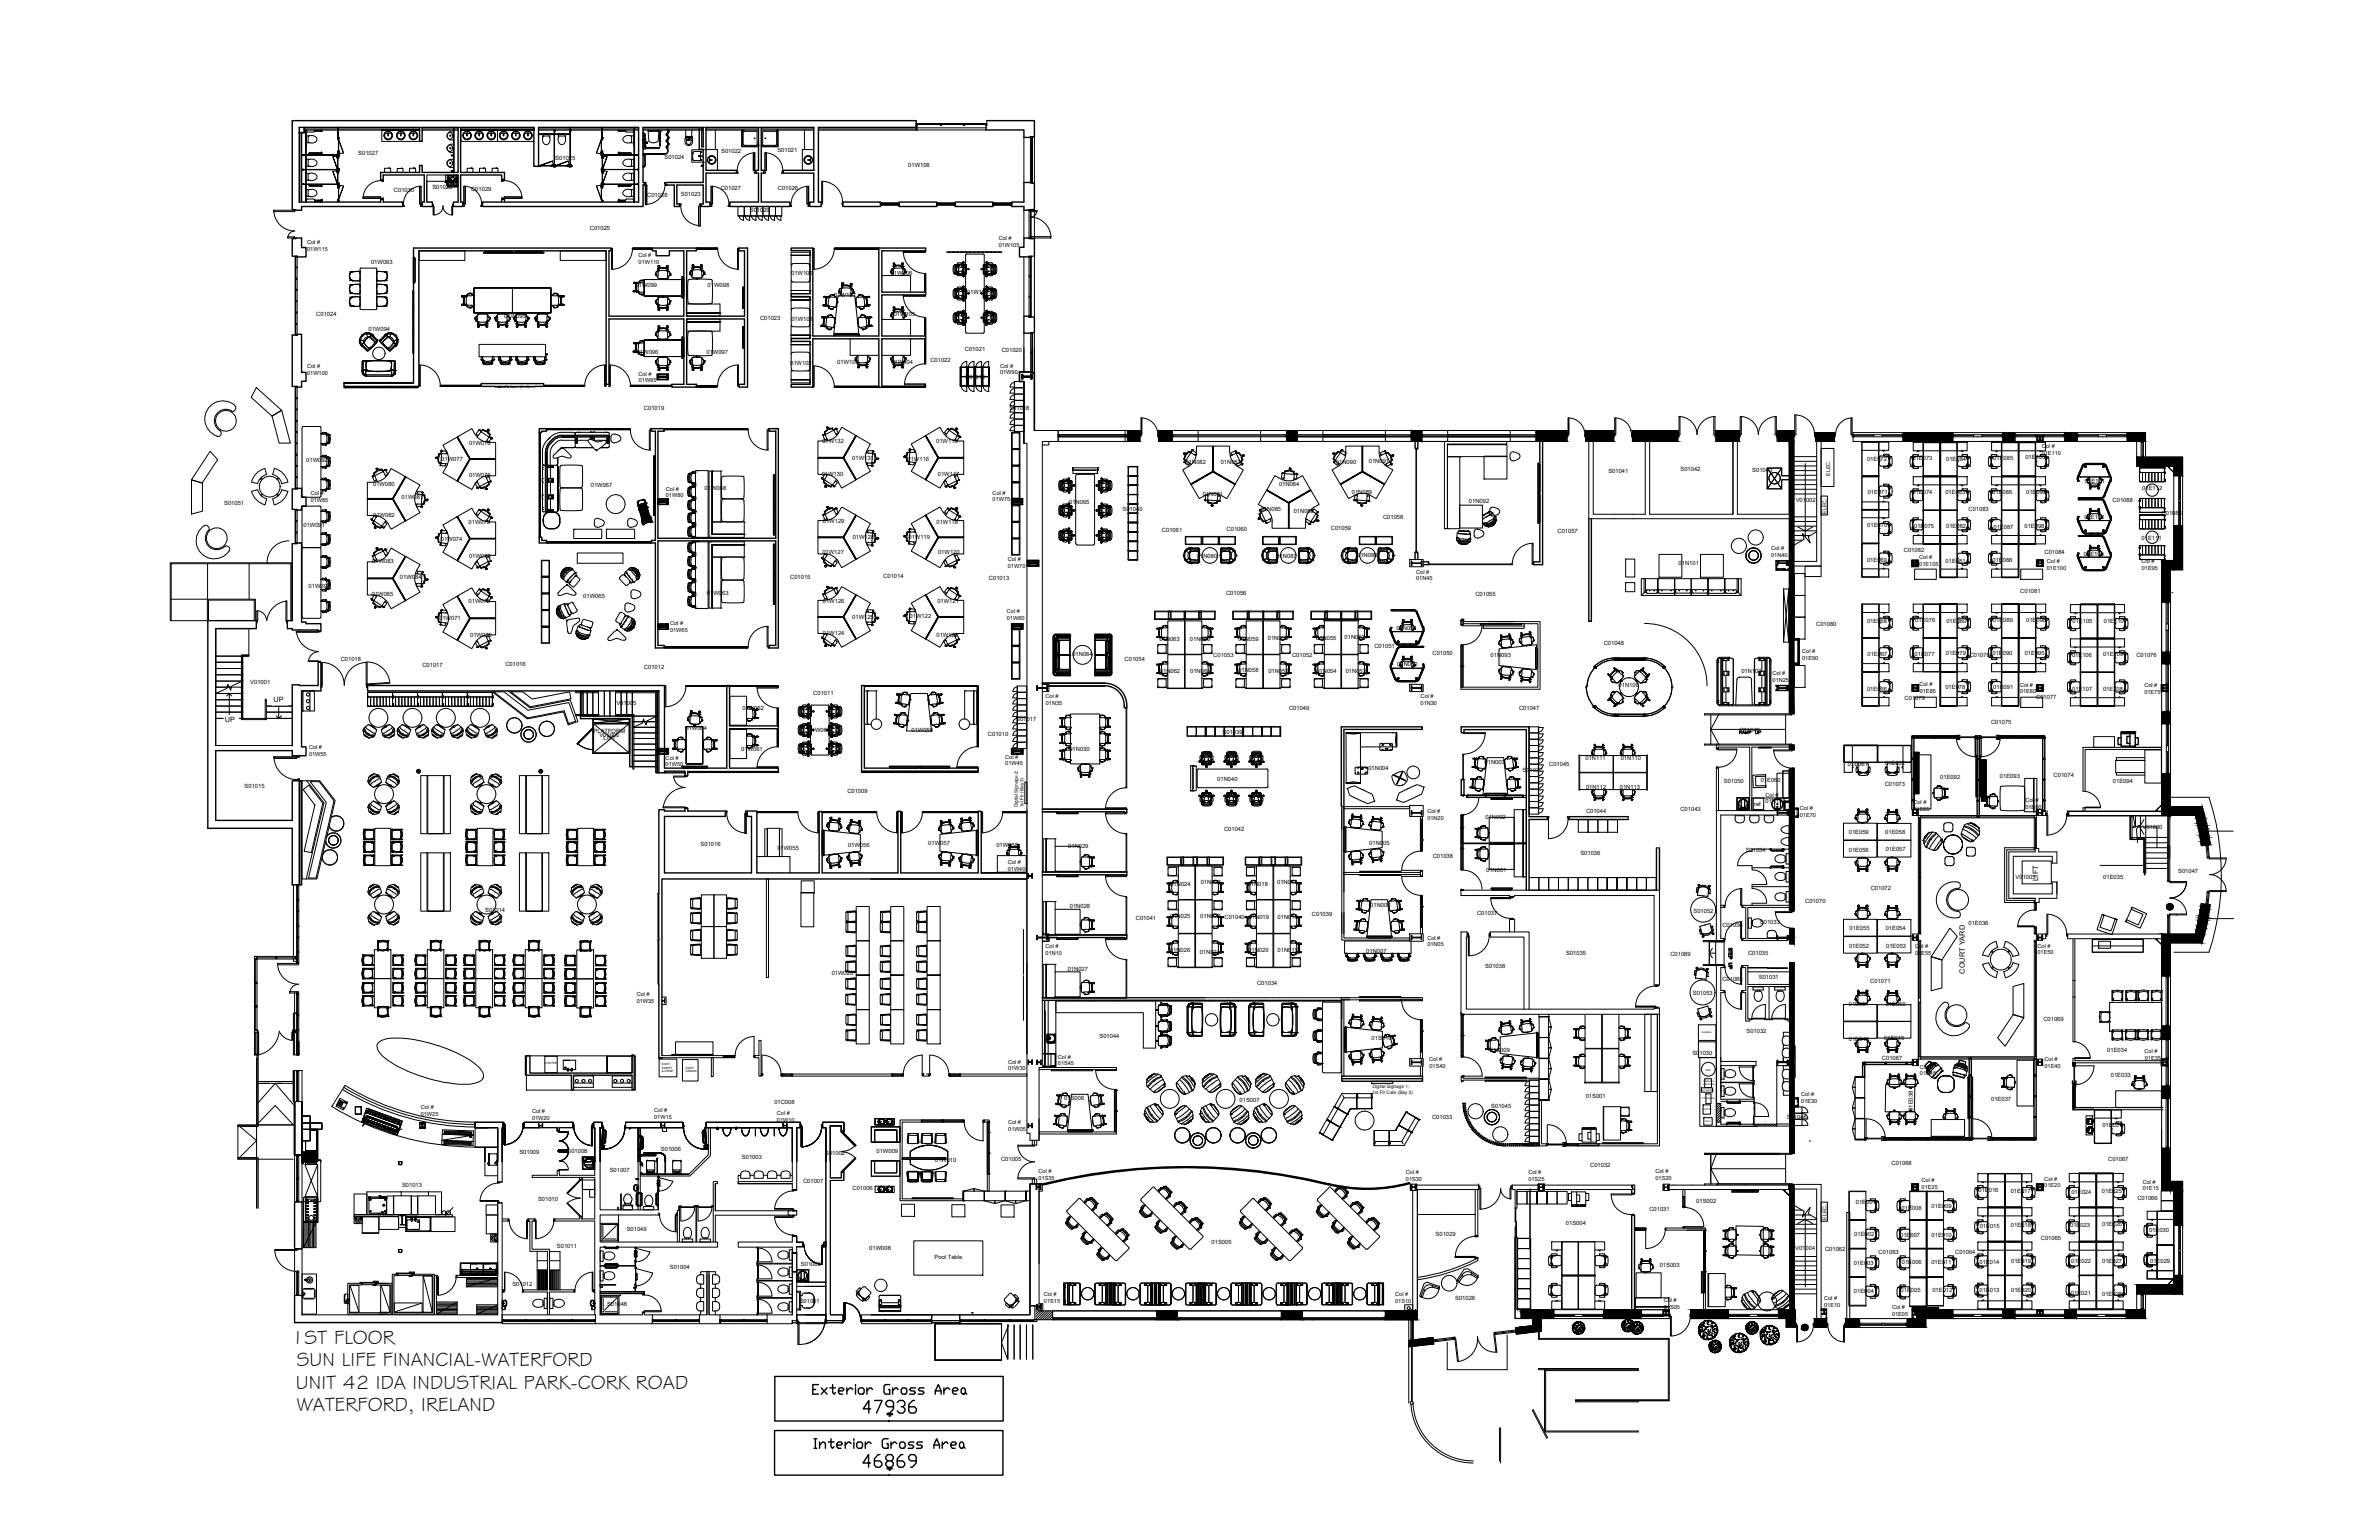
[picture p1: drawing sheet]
<svg xmlns="http://www.w3.org/2000/svg" width="432mm" height="279mm" viewBox="0 0 432 279" stroke-linecap="round" stroke-linejoin="round" font-family="sans-serif">
<defs><g id="words">
<g font-size="5.3">
<text x="155.6" y="257.5">47936</text>
<text x="155.6" y="267.4">46869</text>
</g>
<g font-size="3.6">
<text x="52.9" y="243.9">1ST FLOOR</text>
<text x="53.7" y="251.9">UNIT 42 IDA INDUSTRIAL PARK-CORK ROAD</text>
<text x="53.8" y="247.9">SUN LIFE FINANCIAL-WATERFORD</text>
<text x="53.9" y="255.9">WATERFORD, IRELAND</text>
</g>
<g font-size="1.3">
<text x="40.8" y="131">UP</text>
<text x="49.7" y="127.3">UP</text>
<text x="369.9" y="159.8" transform="rotate(-90 369.9 159.8)">LIFT</text>
<text x="356.6" y="176.7" transform="rotate(-90 356.6 176.7)">COURT YARD</text>
</g>
<g font-size="1.1">
<text x="65" y="28.2">S01027</text>
<text x="100.8" y="29">S01025</text>
<text x="120.6" y="28.8">S01024</text>
<text x="130.9" y="27.7">S01022</text>
<text x="141.1" y="27.6">S01021</text>
<text x="71.5" y="34.8">C01030</text>
<text x="78.5" y="34.4">S01026</text>
<text x="85.5" y="34.7">C01029</text>
<text x="117.5" y="35.7">C01028</text>
<text x="123.6" y="35.5">S01023</text>
<text x="130.8" y="34.5">C01027</text>
<text x="141.2" y="34.5">C01026</text>
<text x="164.8" y="30.2">01W108</text>
<text x="107.1" y="41.7">C01025</text>
<text x="136.1" y="38.5">S01020</text>
<text x="67.4" y="47.9">01W093</text>
<text x="115.4" y="52">01W099</text>
<text x="128.4" y="52.1">01W098</text>
<text x="143.6" y="49.9">01W100</text>
<text x="151.4" y="53.9">01W107</text>
<text x="161.7" y="49.9">01W106</text>
<text x="175.5" y="53.3">01W109</text>
<text x="57.4" y="57.3">C01024</text>
<text x="66.9" y="60">01W094</text>
<text x="91.5" y="57.7">01W095</text>
<text x="138" y="58.1">C01023</text>
<text x="143.6" y="58.2">01W101</text>
<text x="162.2" y="57.4">01W105</text>
<text x="115.6" y="64.2">01W096</text>
<text x="128.2" y="64.2">01W097</text>
<text x="168.9" y="65.7">C01022</text>
<text x="175.1" y="63.8">C01021</text>
<text x="181.8" y="63.9">C01020</text>
<text x="143.4" y="66.3">01W102</text>
<text x="152" y="66.1">01W103</text>
<text x="161.8" y="66.1">01W104</text>
<text x="175.2" y="68.8">S01019</text>
<text x="116.9" y="74.4">C01019</text>
<text x="183.2" y="74.3">S01018</text>
<text x="55.6" y="83.7">01W092</text>
<text x="80.1" y="83.6">01W077</text>
<text x="85.1" y="80.7">01W078</text>
<text x="149.3" y="80.4">01W132</text>
<text x="154.7" y="83.5">01W131</text>
<text x="164.7" y="83.6">01W116</text>
<text x="169.9" y="80.3">01W115</text>
<text x="248.5" y="83.9">01N091</text>
<text x="338.9" y="83.7">01E072</text>
<text x="347.1" y="83.5">01E073</text>
<text x="353.2" y="83.6">01E084</text>
<text x="361.8" y="83.4">01E085</text>
<text x="367.6" y="83.2">01E100</text>
<text x="67.7" y="88.1">01W080</text>
<text x="85.1" y="86.6">01W076</text>
<text x="107.2" y="88.3">01W067</text>
<text x="127.9" y="88.9">01W068</text>
<text x="149.1" y="86.3">01W130</text>
<text x="170.2" y="86.4">01W117</text>
<text x="215.2" y="84.2">01N082</text>
<text x="221.6" y="84.2">01N083</text>
<text x="232.2" y="88.2">01N084</text>
<text x="242.5" y="84.2">01N090</text>
<text x="245.4" y="89.6">01N089</text>
<text x="291.9" y="85.7">S01041</text>
<text x="305" y="85.4">S01042</text>
<text x="318.1" y="85.6">S01043</text>
<text x="339" y="89.7">01E071</text>
<text x="347.1" y="89.7">01E074</text>
<text x="353.1" y="89.6">01E083</text>
<text x="361.6" y="89.6">01E086</text>
<text x="367.7" y="89.7">01E099</text>
<text x="378.4" y="87.6">01E101</text>
<text x="388.8" y="89">01E112</text>
<text x="40.7" y="91.7">S01051</text>
<text x="55.1" y="95.5">01W091</text>
<text x="67.7" y="93.9">01W082</text>
<text x="72.9" y="90.6">01W081</text>
<text x="85" y="95">01W075</text>
<text x="149.4" y="94.9">01W129</text>
<text x="170" y="95">01W118</text>
<text x="194.1" y="91.4">01N065</text>
<text x="203.8" y="92.7">S01040</text>
<text x="218.3" y="90">01N081</text>
<text x="228.9" y="92.8">01N085</text>
<text x="234.8" y="93.1">01N086</text>
<text x="251" y="94.1">C01058</text>
<text x="266.6" y="91.3">01N092</text>
<text x="325.9" y="91">V01002</text>
<text x="338.9" y="95.6">01E070</text>
<text x="347.4" y="95.8">01E075</text>
<text x="353.2" y="95.8">01E082</text>
<text x="357.3" y="92.7">C01083</text>
<text x="361.8" y="95.9">01E087</text>
<text x="367.5" y="95.8">01E098</text>
<text x="378.3" y="94.1">01E102</text>
<text x="383.5" y="91">C01088</text>
<text x="392.3" y="93.4">C01086</text>
<text x="80" y="98.1">01W074</text>
<text x="85.1" y="101.2">01W073</text>
<text x="149.3" y="100.6">01W127</text>
<text x="154.8" y="97.9">01W128</text>
<text x="164.9" y="97.8">01W119</text>
<text x="170.3" y="100.5">01W120</text>
<text x="210.9" y="96.5">C01061</text>
<text x="217.3" y="101.2">01N080</text>
<text x="222.6" y="96.3">C01060</text>
<text x="231.7" y="101.2">01N087</text>
<text x="241.6" y="96.2">C01059</text>
<text x="246.3" y="101">01N088</text>
<text x="282.7" y="96.8">C01057</text>
<text x="345.6" y="100.1">C01082</text>
<text x="361.7" y="101.9">01E088</text>
<text x="371.1" y="100.5">C01084</text>
<text x="378.2" y="100.9">01E103</text>
<text x="388.7" y="98">01E111</text>
<text x="56" y="106.8">01W090</text>
<text x="67.6" y="102.2">01W083</text>
<text x="72.6" y="105.1">01W084</text>
<text x="128.3" y="108">01W063</text>
<text x="143.4" y="105">C01015</text>
<text x="160.3" y="104.8">C01014</text>
<text x="179.5" y="105.2">C01013</text>
<text x="222.5" y="108">C01056</text>
<text x="304.7" y="102.4">01N101</text>
<text x="338.9" y="102">01E069</text>
<text x="353.1" y="102.1">01E081</text>
<text x="366.7" y="107.7">C01081</text>
<text x="67.5" y="108.1">01W085</text>
<text x="79.7" y="112.4">01W071</text>
<text x="85" y="109.5">01W072</text>
<text x="105.9" y="108.4">01W065</text>
<text x="149.4" y="109.4">01W126</text>
<text x="154.7" y="112.3">01W125</text>
<text x="165.1" y="112.1">01W122</text>
<text x="170.1" y="109.4">01W121</text>
<text x="267.8" y="108.2">C01055</text>
<text x="329.6" y="113.5">C01080</text>
<text x="338.9" y="113">01E068</text>
<text x="347.6" y="112.9">01E076</text>
<text x="353.3" y="113">01E080</text>
<text x="361.7" y="112.9">01E089</text>
<text x="367.7" y="112.8">01E096</text>
<text x="376.2" y="113">01E105</text>
<text x="381.8" y="112.9">01E110</text>
<text x="61.8" y="119.9">C01018</text>
<text x="85.3" y="115.5">01W070</text>
<text x="149.4" y="115.2">01W124</text>
<text x="170" y="115.5">01W123</text>
<text x="194.6" y="119.1">01N064</text>
<text x="204.1" y="120">C01054</text>
<text x="210.4" y="116.2">01N063</text>
<text x="216" y="116.2">01N060</text>
<text x="220.2" y="119.1">C01053</text>
<text x="224.7" y="116.2">01N059</text>
<text x="230.1" y="116.1">01N056</text>
<text x="234.5" y="119.1">C01052</text>
<text x="238.9" y="116.2">01N055</text>
<text x="244.1" y="116">01N052</text>
<text x="249.5" y="117.5">C01051</text>
<text x="253.4" y="114.3">01N051</text>
<text x="260" y="118.9">C01050</text>
<text x="270.6" y="119.2">01N093</text>
<text x="291.1" y="117.1">C01048</text>
<text x="339" y="119.1">01E067</text>
<text x="347.5" y="119">01E077</text>
<text x="353.2" y="118.9">01E079 C01078</text>
<text x="361.7" y="118.9">01E090</text>
<text x="367.5" y="118.8">01E095</text>
<text x="376.1" y="119.1">01E106</text>
<text x="381.8" y="119.1">01E109</text>
<text x="387.8" y="119.3">C01076</text>
<text x="45.4" y="124.1">V01001</text>
<text x="76.7" y="121">C01017</text>
<text x="91.7" y="120.8">C01016</text>
<text x="116.9" y="121.3">C01012</text>
<text x="210.5" y="122.1">01N062</text>
<text x="216" y="122.1">01N061</text>
<text x="224.7" y="122">01N058</text>
<text x="230.2" y="122.1">01N057</text>
<text x="238.9" y="122.2">01N054</text>
<text x="244.3" y="122.1">01N053</text>
<text x="253.6" y="120.9">01N050</text>
<text x="293.8" y="124.6">01N100</text>
<text x="316.1" y="122.1">01N102</text>
<text x="338.9" y="125.3">01E066</text>
<text x="353.1" y="125.1">01E078</text>
<text x="361.8" y="125">01E091</text>
<text x="376.1" y="125.3">01E107</text>
<text x="381.7" y="125.3">01E108</text>
<text x="111.9" y="128">V01005</text>
<text x="134.7" y="128.7">01W062</text>
<text x="147.6" y="126.1">C01011</text>
<text x="184.4" y="130.9">S01017</text>
<text x="234" y="128.8">C01049</text>
<text x="275.7" y="128.8">C01047</text>
<text x="345.7" y="127">C01079</text>
<text x="361.4" y="131.3">C01075</text>
<text x="369.6" y="126.9">C01077</text>
<text x="107.7" y="133.1">PLATFORM</text>
<text x="108.8" y="133.6">V01006</text>
<text x="109.6" y="134.3">LIFT</text>
<text x="124.4" y="132.4">01W064</text>
<text x="134.5" y="136.3">01W061</text>
<text x="146.8" y="132.8">01W060</text>
<text x="165.4" y="132.8">01W059</text>
<text x="179.3" y="133.5">C01010</text>
<text x="194.1" y="136.3">01N030</text>
<text x="221.9" y="133.1">S01039</text>
<text x="287.8" y="137.8">01N111</text>
<text x="294.2" y="137.8">01N110</text>
<text x="315.7" y="132.8">C01046</text>
<text x="44.4" y="142.9">S01015</text>
<text x="153.8" y="143.9">C01009</text>
<text x="220.9" y="141.6">01N040</text>
<text x="248.4" y="139.8">01N004</text>
<text x="269.5" y="138.6">01N003</text>
<text x="276.4" y="140">S01037</text>
<text x="281.2" y="139">C01045</text>
<text x="287.9" y="143.2">01N112</text>
<text x="294" y="143.2">01N113</text>
<text x="312.9" y="142">S01050</text>
<text x="319.6" y="141.9">01E060</text>
<text x="335.4" y="139">01E061</text>
<text x="342.1" y="142.5">C01073</text>
<text x="342.1" y="138.8">01E062</text>
<text x="352.2" y="141.3">01E092</text>
<text x="363" y="141.1">01E093</text>
<text x="372.7" y="140.9">C01074</text>
<text x="383.5" y="142.1">01E094</text>
<text x="269.6" y="148.7">01N002</text>
<text x="287.9" y="147.4">C01044</text>
<text x="305" y="147.2">C01043</text>
<text x="318.4" y="146.3">ref</text>
<text x="127.2" y="153.5">S01016</text>
<text x="141.1" y="154.3">01W055</text>
<text x="153.9" y="153.7">01W056</text>
<text x="168.5" y="153.3">01W057</text>
<text x="180.8" y="153.7">01W058</text>
<text x="193.9" y="153.8">01N029</text>
<text x="222.2" y="150.8">C01042</text>
<text x="248.5" y="153.2">01N005</text>
<text x="260.1" y="155.6">C01038</text>
<text x="286.9" y="155.1">S01036</text>
<text x="316.9" y="154.6">S01034</text>
<text x="335.6" y="151.3">01E059</text>
<text x="335.6" y="154.6">01E056</text>
<text x="342.2" y="151.3">01E058</text>
<text x="342.3" y="154.3">01E057</text>
<text x="388.9" y="150.3">V01000</text>
<text x="212.4" y="160.7">01N024</text>
<text x="217.9" y="160.4">01N023</text>
<text x="226.4" y="160.7">01N018</text>
<text x="231.8" y="160.3">01N017</text>
<text x="269.7" y="158.2">01N001</text>
<text x="339.6" y="161.5">C01072</text>
<text x="365.8" y="159.5">V01003</text>
<text x="381.8" y="159.5">01E035</text>
<text x="395.4" y="158.5">S01047</text>
<text x="88.1" y="165.4">S01014</text>
<text x="194.2" y="164.8">01N028</text>
<text x="206.2" y="166.9">C01041</text>
<text x="212.4" y="166.6">01N025</text>
<text x="217.8" y="166.5">01N022 C01040</text>
<text x="226.7" y="166.8">01N019</text>
<text x="231.9" y="166.8">01N016</text>
<text x="238.1" y="166.1">C01039</text>
<text x="248.7" y="164.6">01N006</text>
<text x="268.1" y="166">C01037</text>
<text x="307.4" y="165.7">S01052</text>
<text x="319.4" y="167.7">S01033</text>
<text x="327.7" y="163.7">C01070</text>
<text x="357.3" y="167.8">01E036</text>
<text x="212.3" y="172.7">01N026</text>
<text x="217.8" y="173.1">01N021</text>
<text x="226.6" y="172.8">01N020</text>
<text x="231.9" y="172.8">01N015</text>
<text x="248" y="172.9">01N007</text>
<text x="284.3" y="173.2">S01035</text>
<text x="303.2" y="173.4">C01089</text>
<text x="312.6" y="168.1">C01036</text>
<text x="317.3" y="173.2">C01035</text>
<text x="335.6" y="172">01E052</text>
<text x="335.7" y="168.7">01E055</text>
<text x="342.3" y="168.8">01E054</text>
<text x="342.3" y="172">01E053</text>
<text x="151" y="176.8">01W020</text>
<text x="193.8" y="176.2">01N027</text>
<text x="228.2" y="178.7">C01034</text>
<text x="269.6" y="175.7">S01038</text>
<text x="312.6" y="178">C01085</text>
<text x="319.2" y="177.5">S01031</text>
<text x="339.5" y="178.4">C01071</text>
<text x="307.3" y="180.6">S01053</text>
<text x="335.6" y="182.5">01E051</text>
<text x="342.3" y="182.5">01E050</text>
<text x="370.9" y="185.3">C01069</text>
<text x="199.6" y="188.3">S01044</text>
<text x="249" y="188.6">01S010</text>
<text x="270.4" y="190.8">01S009</text>
<text x="307.2" y="191.5">S01030</text>
<text x="317" y="187.3">S01032</text>
<text x="335.6" y="188.8">01E048</text>
<text x="342" y="188.7">01E049</text>
<text x="382.5" y="190.9">01E034</text>
<text x="341.6" y="192.3">C01087</text>
<text x="383.1" y="195.5">01E033</text>
<text x="140.5" y="200.3">01C008</text>
<text x="193.2" y="199.6">01S006</text>
<text x="225" y="199.9">01S007</text>
<text x="259.9" y="203.1">C01033</text>
<text x="270.7" y="201">S01045</text>
<text x="287.8" y="199.1">01S001</text>
<text x="324.3" y="202.9">S01046</text>
<text x="347.2" y="201.5" transform="rotate(-90 347.2 201.5)">01E038</text>
<text x="361.4" y="199.7">01E037</text>
<text x="94.3" y="209.4">S01009</text>
<text x="103" y="209.3">S01008</text>
<text x="120" y="208.9">S01006</text>
<text x="149.8" y="209.5">S01002</text>
<text x="159.1" y="209.1">01W009</text>
<text x="381.6" y="204.6">01E031</text>
<text x="73" y="215.3">S01013</text>
<text x="110.7" y="212.7">S01007</text>
<text x="134.7" y="210.3">S01003</text>
<text x="145.8" y="214.6">C01007</text>
<text x="154.7" y="215.9">C01006</text>
<text x="169.7" y="210.7">01W010</text>
<text x="181.7" y="210.6">C01005</text>
<text x="288.6" y="211.7">C01032</text>
<text x="343.3" y="211.3">C01068</text>
<text x="382.7" y="210.7">C01067</text>
<text x="97.7" y="217.9">S01010</text>
<text x="299.4" y="219.8">C01031</text>
<text x="307.9" y="218.3">01S002</text>
<text x="336.8" y="218.5">01E001</text>
<text x="345.1" y="219.5">01E008</text>
<text x="350.6" y="219.2">01E009</text>
<text x="359.1" y="216.3">01E016</text>
<text x="365" y="216.4">01E017</text>
<text x="376" y="216.6">01E024</text>
<text x="381.5" y="216.4">01E025</text>
<text x="387.9" y="217.6">C01066</text>
<text x="101.1" y="226.4">S01011</text>
<text x="113.7" y="223.4">S01049</text>
<text x="157.8" y="226.7">01W008</text>
<text x="219.9" y="225.8">01S005</text>
<text x="260.6" y="224.2">S01029</text>
<text x="284.2" y="222.2">01S004</text>
<text x="325.8" y="226.8">V01004</text>
<text x="331.3" y="227">C01062</text>
<text x="336.5" y="224.3">01E002</text>
<text x="341" y="227.5">C01063</text>
<text x="344.9" y="224.5">01E007</text>
<text x="350.6" y="224.4">01E010</text>
<text x="354.9" y="227.5">C01064</text>
<text x="359.3" y="222.8">01E015</text>
<text x="365" y="222.6">01E018</text>
<text x="370.4" y="225">C01065</text>
<text x="375.8" y="222.5">01E023</text>
<text x="381.6" y="222.5">01E026</text>
<text x="390.1" y="223.5">01E030</text>
<text x="93" y="233.3">S01012</text>
<text x="121.6" y="230.3">S01004</text>
<text x="145.4" y="229.7">S01005</text>
<text x="169.6" y="228.4">Pool Table</text>
<text x="301.2" y="230">01S003</text>
<text x="336.5" y="229.4">01E003</text>
<text x="345.2" y="229.4">01E006</text>
<text x="350.6" y="229.4">01E011</text>
<text x="359.3" y="229.2">01E014</text>
<text x="365" y="229.2">01E019</text>
<text x="375.9" y="229.2">01E022</text>
<text x="381.6" y="229.1">01E027</text>
<text x="390.3" y="229.2">01E029</text>
<text x="110.2" y="236.9">S01048</text>
<text x="145.2" y="236.5">S01001</text>
<text x="264.1" y="235.8">S01028</text>
<text x="336.5" y="234.6">01E004</text>
<text x="345" y="234.4">01E005</text>
<text x="350.7" y="234.4">01E012</text>
<text x="359.3" y="234.5">01E013</text>
<text x="365" y="234.4">01E020</text>
<text x="375.9" y="235">01E021</text>
<text x="381.6" y="235.1">01E028</text>
</g>
<g font-size="1">
<text x="55.8" y="44.2">Col #</text>
<text x="55.8" y="45.5">01W115</text>
<text x="115.9" y="46.7">Col #</text>
<text x="115.9" y="47.9">01W110</text>
<text x="181.3" y="43.5">Col #</text>
<text x="181.3" y="44.7">01W105</text>
<text x="55.8" y="66.8">Col #</text>
<text x="55.8" y="68">01W100</text>
<text x="115.9" y="68.2">Col #</text>
<text x="116" y="69.3">01W95</text>
<text x="181.5" y="66.7">Col #</text>
<text x="181.5" y="67.9">01W90</text>
<text x="370.6" y="81.3">Col #</text>
<text x="370.6" y="82.5">01E110</text>
<text x="56.4" y="89.9">Col #</text>
<text x="120.9" y="89">Col #</text>
<text x="180.2" y="89.8">Col #</text>
<text x="332.2" y="86.3" transform="rotate(-90 332.2 86.3)">ELEC.</text>
<text x="56.4" y="91.1">01W85</text>
<text x="120.9" y="90.2">01W80</text>
<text x="180.2" y="91">01W75</text>
<text x="331.5" y="93.2" transform="rotate(-90 331.5 93.2)">ELEC.</text>
<text x="182.9" y="101.9">Col #</text>
<text x="321.5" y="99.8">Col #</text>
<text x="321.5" y="101">01N40</text>
<text x="348.4" y="101.4">Col #</text>
<text x="182.9" y="103.1">01W70</text>
<text x="257" y="104.1">Col #</text>
<text x="257" y="105.2">01N45</text>
<text x="348.4" y="102.6">01E105</text>
<text x="371.5" y="102.2">Col #</text>
<text x="371.5" y="103.4">01E100</text>
<text x="388.7" y="102.2">Col #</text>
<text x="388.7" y="103.4">01E95</text>
<text x="121.6" y="113.4">Col #</text>
<text x="182.8" y="111.3">Col #</text>
<text x="182.8" y="112.5">01W60</text>
<text x="121.6" y="114.6">01W65</text>
<text x="327.1" y="118.4">Col #</text>
<text x="327.1" y="119.7">01E90</text>
<text x="321.7" y="122.5">Col #</text>
<text x="321.7" y="123.7">01N25</text>
<text x="348.4" y="124.4">Col #</text>
<text x="348.4" y="125.6">01E85</text>
<text x="366.6" y="124.6">Col #</text>
<text x="366.6" y="125.8">01E80</text>
<text x="389.2" y="124.7">Col #</text>
<text x="389.2" y="125.9">01E75</text>
<text x="189.8" y="126.7">Col #</text>
<text x="189.8" y="127.8">01N35</text>
<text x="257.9" y="126.7">Col #</text>
<text x="257.9" y="127.9">01N30</text>
<text x="56.1" y="135.9">Col #</text>
<text x="56.1" y="137.1">01W55</text>
<text x="120.8" y="137.8">Col #</text>
<text x="182.5" y="137.6">Col #</text>
<text x="120.8" y="139">01W50</text>
<text x="182.5" y="138.9">01W45</text>
<text x="259.1" y="147.5">Col #</text>
<text x="259.1" y="148.7">01N20</text>
<text x="320.5" y="144.6">Col #</text>
<text x="320.5" y="145.8">01N15</text>
<text x="326.7" y="146.9">Col #</text>
<text x="326.7" y="148.2">01E70</text>
<text x="347.3" y="145.9">Col #</text>
<text x="347.3" y="147.2">01E65</text>
<text x="367.6" y="145.5">Col #</text>
<text x="367.6" y="146.7">01E60</text>
<text x="182.9" y="156.8">Col #</text>
<text x="182.9" y="158">01W40</text>
<text x="189.8" y="172">Col #</text>
<text x="189.8" y="173.2">01N10</text>
<text x="259.1" y="170.5">Col #</text>
<text x="259.1" y="171.7">01N05</text>
<text x="347.6" y="172">Col #</text>
<text x="347.6" y="173.2">01E55</text>
<text x="369.8" y="171.9">Col #</text>
<text x="369.8" y="173.1">01E50</text>
<text x="115.6" y="180.8">Col #</text>
<text x="115.6" y="181.9">01W35</text>
<text x="389.3" y="191.1">Col #</text>
<text x="183" y="193">Col #</text>
<text x="183" y="194.2">01W30</text>
<text x="192" y="192.1">Col #</text>
<text x="192" y="193.3">01S45</text>
<text x="259.4" y="192.4">Col #</text>
<text x="259.5" y="193.7">01S40</text>
<text x="348.5" y="193.9">Col #</text>
<text x="348.5" y="195.1">01E45</text>
<text x="371.1" y="192.4">Col #</text>
<text x="371.1" y="193.7">01E40</text>
<text x="389.3" y="192.3">01E35</text>
<text x="76.4" y="201.3">Col #</text>
<text x="76.4" y="202.5">01W25</text>
<text x="96.6" y="202">Col #</text>
<text x="96.6" y="203.2">01W20</text>
<text x="118.7" y="201.8">Col #</text>
<text x="118.7" y="203">01W15</text>
<text x="141" y="202.3">Col #</text>
<text x="141" y="203.5">01W10</text>
<text x="183" y="204">Col #</text>
<text x="326.9" y="198.9">Col #</text>
<text x="326.9" y="200.1">01E30</text>
<text x="183" y="205.2">01W05</text>
<text x="188.5" y="212.9">Col #</text>
<text x="188.5" y="214.1">01S35</text>
<text x="255.2" y="213.1">Col #</text>
<text x="255.2" y="214.3">01S30</text>
<text x="277.4" y="213">Col #</text>
<text x="277.4" y="214.2">01S25</text>
<text x="300.5" y="212.8">Col #</text>
<text x="300.5" y="214">01S20</text>
<text x="348.8" y="214.4">Col #</text>
<text x="348.8" y="215.6">01E25</text>
<text x="371.1" y="214.2">Col #</text>
<text x="371.1" y="215.4">01E20</text>
<text x="388.9" y="214.8">Col #</text>
<text x="388.9" y="215.9">01E15</text>
<text x="331.5" y="221.3" transform="rotate(-90 331.5 221.3)">ELEC.</text>
<text x="189.4" y="235.2">Col #</text>
<text x="189.5" y="236.4">01S15</text>
<text x="253.2" y="235.2">Col #</text>
<text x="253.2" y="236.4">01S10</text>
<text x="302" y="236.3">Col #</text>
<text x="302" y="237.5">01S05</text>
<text x="331.1" y="235.9">Col #</text>
<text x="331.1" y="237.1">01E10</text>
<text x="343.4" y="237.5">Col #</text>
<text x="343.4" y="238.8">01E05</text>
</g>
<g font-size=".9">
<text x="184.7" y="146.5" transform="rotate(-90 184.7 146.5)">Digital Signage 2:</text>
<text x="185.8" y="146.5" transform="rotate(-90 185.8 146.5)">1st Flr (Bay 3)</text>
<text x="249.1" y="197.4">Digital Signage 1:</text>
<text x="249" y="198.5">1st Flr Cafe (Bay 2)</text>
</g>
<g font-size=".5">
<text x="99" y="193">COFFEE</text>
<text x="120.1" y="193.3">EXIST</text>
<text x="120.1" y="193.9">SWEET</text>
<text x="120.1" y="194.5">&amp; CRISP</text>
<text x="124.5" y="193.9">EXIST</text>
<text x="124.5" y="194.5">DRINKS</text>
<text x="309.6" y="194.3">SINK</text>
</g>
<g font-size=".4">
<text x="308.9" y="187.4">RUBBISH</text>
<text x="308.7" y="198">HOT WATER</text>
<text x="309.2" y="196.3">DRINKING</text>
<text x="309.2" y="196.8">FOUNTAIN</text>
<text x="308.9" y="199.4">CONDIMENT</text>
<text x="309" y="201.4">COFFEE</text>
<text x="309.5" y="203.6">MILK</text>
</g>
</g></defs>
<!-- layer: A-WALL-FULL -->
<g fill="none" stroke="#000" stroke-width=".18">
<path d="M54.3 24v.1M54.4 36.7h.3M55.2 23.1h.1M55.5 36.7h.1M55.5 23.6h.1M61.3 23.1h.1M76.2 23.1h.4M82.3 23.1h.1M82.3 31.3v.1M82.4 31.3v.1M83.1 23.1h.5M91.1 36.7h.5"/>
<path d="M91.1 32.6h.4M91.2 32.5h.2M103.5 23.1h.1M109.2 23.1h.1M115.1 23.1h.1M115.1 36.7h.1M126.9 23.1h.5M127.6 23.1h.5M128.1 30.7v.2M133.6 30.9h.1M137.7 23.1h.5M147.7 30.7v.2"/>
<path d="M159.8 36.8h.2v.4h-.2zM160 37.2h3M160 36.8h3M163 36.8h.2v.4h-.2zM166.4 22.4l.1 .4h-.2v-.4M166.4 23.6h12.6M166.4 23.2h12.6M166.5 22.4h-.1M170 36.8h.2v.4h-.2zM170.2 37.2h3M170.2 36.8h3M170.8 22.4h-.1v.4h.2l-.1-.4"/>
<path d="M173.2 36.8h.2v.4h-.2zM174.9 22.4h.1v.4h-.2zM179 22.4l-.1 .4h.2v-.4M179 22.4h.1M179.1 22.4h-.1M179.1 21.9v.9M180.2 36.8h.2v.4h-.2zM180.4 37.2h3M180.4 36.8h3M183.4 36.8h.2v.4h-.2zM183.5 36.8h.2v.4h-.2zM185.8 24.9v8.2"/>
<path d="M187 24.8h.4v.2h-.4zM187 33h.2l.2 .2h-.4zM187 28.9l.4 .2h-.4zM187.1 38.1l-.3-.1v.2h.3M187.2 38.1v.1M187.4 33.1h.1M187.4 24.9h.1M187.7 24.8v8.4M53.6 46.5h.3v.2h-.2zM53.6 54.6h.3v.1h-.3M53.6 52.6l.3-.1v.2h-.3M53.6 50.5h.3v.2l-.3-.1"/>
<path d="M53.6 48.5l.3-.1v.2h-.3M53.6 56.7l.3-.1v.2h-.3M53.6 58.7h.3v.1h-.3M53.6 54.6v.1M53.6 52.6h.1M53.6 50.5v.1M53.6 48.4v.1M53.6 56.7h.1M53.6 58.7v.1M75.1 46.7h.2v.2M75.3 51.1v.3h-.2M110.9 45l.1 .2z"/>
<path d="M114.8 45h.1v.2h-.1zM114.9 45l.1 .2zM118.3 45l.1 .2zM126.4 45l.1 .2zM130.2 45l.1 .2zM134 45l.1 .2zM151.4 45l.1 .2zM159.4 45l.1 .2zM167.8 57.6l.2 .1zM167.8 49.6l.2 .1zM167.8 45.5h.2v.1h-.2zM167.8 53.5l.2 .1z"/>
<path d="M167.8 52.9l.2 .1zM187.1 43.2l-.3-.1v.2h.3M187.1 57.4l-.3-.1v.2l.3-.1M187.1 50.1l-.3-.1v.2h.3M187.1 53.8l-.3-.1v.2l.3-.1M187.1 46.5h.1M187.1 50.1h.1M187.1 53.7v.1M187.2 57.4h.1M187.2 43.2h.1M187.2 57.3v.1M187.2 46.5v.1"/>
<path d="M187.7 46.5h-.9v.2l.3-.1M53.6 70.1v.1M53.6 60.7h.1M53.6 70.2h.1M53.6 60.7l.3-.1v.2l-.3-.1M53.6 74.3l.3-.1v.2l-.3-.1M53.6 70.1h.3v.2l-.3-.1M53.6 76.3l.3-.1v.3l-.3-.1M53.6 78.4l.3-.1v.2l-.3-.1M53.6 72.2l.3-.1v.2h-.3M53.6 74.2v.1M53.6 76.3v.1"/>
<path d="M53.6 78.3v.1M53.6 72.2h.1M62.4 70.2h.2v.2h-.2zM62.4 69.4h.2v.1h-.2zM62.7 70.2h.2v.2h-.2zM62.7 69.4h.2v.1h-.2zM63 70.2h.2v.2h-.2zM63 69.4h.2v.1h-.2zM63.3 70.2h.2v.2h-.2zM63.3 69.4h.2v.1h-.2zM63.5 70.2h.3v.2h-.3zM63.5 69.4h.3v.1h-.3z"/>
<path d="M63.8 70.2h.2v.2h-.2zM63.8 69.4h.2v.1h-.2zM64.1 70.2h.2v.2h-.2zM64.1 69.4h.2v.1h-.2zM64.4 70.2h.2v.2h-.2zM64.4 69.4h.2v.1h-.2zM64.7 70.2h.2v.2h-.2zM64.7 69.4h.2v.1h-.2zM65 70.2h.2v.2h-.2zM65 69.4h.2v.1h-.2zM65.2 70.2h.2v.2h-.2zM65.2 69.4h.2v.1h-.2z"/>
<path d="M65.5 70.2h.2v.2h-.2zM65.5 69.4h.2v.1h-.2zM65.8 70.2h.2v.2h-.2zM65.8 69.4h.2v.1h-.2zM66.1 70.2h.2v.2h-.2zM66.1 69.4h.2v.1h-.2zM66.4 70.2h.2v.2h-.2zM66.4 69.4h.2v.1h-.2zM66.7 70.2h.1v.2h-.1zM66.7 69.4h.1v.1h-.1zM67 70.2h.1v.2h-.1zM67 69.4h.1v.1h-.1z"/>
<path d="M67.2 70.2h.2v.2h-.2zM67.2 69.4h.2v.1h-.2zM67.5 70.2h.2v.2h-.2zM67.5 69.4h.2v.1h-.2zM67.8 70.2h.2v.2h-.2zM67.8 69.4h.2v.1h-.2zM68.1 70.2h.2v.2h-.2zM68.1 69.4h.2v.1h-.2zM68.4 70.2h.1v.2h-.1zM68.4 69.4h.1v.1h-.1zM68.7 70.2h.1v.2h-.1zM68.7 69.4h.1v.1h-.1z"/>
<path d="M68.9 70.2h.2v.2h-.2zM68.9 69.4h.2v.1h-.2zM69.2 70.2h.2v.2h-.2zM69.2 69.4h.2v.1h-.2zM69.5 70.2h.2v.2h-.2zM69.5 69.4h.2v.1h-.2zM69.8 70.2h.2v.2h-.2zM69.8 69.4h.2v.1h-.2zM70.1 70.2h.2v.2h-.2zM70.1 69.4h.2v.1h-.2zM70.4 70.2h.1v.2h-.1zM70.4 69.4h.1v.1h-.1z"/>
<path d="M70.7 70.2h.1v.2h-.1zM70.7 69.4h.1v.1h-.1zM70.9 70.2h.2v.2h-.2zM70.9 69.4h.2v.1h-.2zM71.2 70.2h.2v.2h-.2zM71.2 69.4h.2v.1h-.2zM71.5 70.2h.2v.2h-.2zM71.5 69.4h.2v.1h-.2zM71.8 70.2h.2v.2h-.2zM71.8 69.4h.2v.1h-.2zM72.1 70.2h.1v.2h-.1zM72.1 69.4h.1v.1h-.1z"/>
<path d="M72.3 70.2h.2v.2h-.2zM72.3 69.4h.2v.1h-.2zM72.6 70.2h.2v.2h-.2zM72.6 69.4h.2v.1h-.2zM72.9 70.2h.2v.2h-.2zM72.9 69.4h.2v.1h-.2zM73.2 70.2h.2v.2h-.2zM73.2 69.4h.2v.1h-.2zM73.4 70.2h.3v.2h-.3zM73.4 69.4h.3v.1h-.3zM73.7 70.2h.3v.2h-.3zM73.7 69.4h.3v.1h-.3z"/>
<path d="M74 70.2h.2v.2h-.2zM74 69.4h.2v.1h-.2zM74.3 70.2h.2v.2h-.2zM74.3 69.4h.2v.1h-.2zM74.6 70.2h.2v.2h-.2zM74.6 69.4h.2v.1h-.2zM74.9 70.2h.2v.2h-.2zM75.2 70.2h.2v.2h-.2zM75.4 70.2h.2v.2h-.2zM75.7 70.2h.2v.2h-.2zM76 69.9l.1 .2zM79.9 69.9h.1v.2h-.1z"/>
<path d="M87.2 69.9l.1 .2zM97.9 78.4h.2v.3h-.2zM98.7 69.9l.1 .2zM99.2 77.8h.2v.2h-.2zM106 69.9l.1 .2zM109.9 69.9h.1v.2h-.1zM110.5 69.9l.1 .2zM114.2 77.8h.2v.2h-.2zM114.4 69.9l.1 .2zM118 77.8h.2v.2h-.2zM120.6 77.8h.1v.2h-.1zM121.8 69.9l.1 .2z"/>
<path d="M126.4 69.9l.1 .2zM130.2 69.9l.1 .2zM134 69.9l.1 .2zM135.6 77.8h.2v.2h-.2zM139.4 77.8h.2v.2h-.2zM147.5 70.1l.1 .2zM151.4 70.1l.1 .2zM159.4 70.1l.1 .2zM160.1 70.1h.1v.2h-.1zM167.8 66h.2zM167.8 69.8l.2 .1zM167.8 70.1h.2v.2h-.2z"/>
<path d="M167.8 61.5l.2 .1zM167.8 60.8h.2v.2h-.2zM187.4 60.4l-.3-.1v.2h.3M187.4 67.5l-.3-.1v.2h.3M187.4 63.9h-.3v.2l.3-.1M187.4 63.9v.1M187.5 67.5h.1M187.5 60.4v.1M187.7 78.1h4.4M192.1 78.1v2h12.5v-2h-12.5h12.5M192.1 78.1v2h-2.9v113.6M192.3 78.9v.3"/>
<path d="M204.2 78.1h2.7v2h-2.7zM204.4 78.9v.3M204.6 78.1h2.3h-.3M204.6 78.1v2h2.3v-2M204.6 78.5h2.3M210.3 78.9v-.8h74.1v2h-4.2v-.3h-.4v-.6h4.6M210.3 78.1h7.2v2h-7.2zM210.3 79.2h2.5M210.3 78.5h2.5M210.6 78.1h-.3v2M212.8 78.1h20.7v2h-20.7zM212.8 78.1v2h-2.5"/>
<path d="M228.8 78.1h11.3v2h-11.3zM233.5 78.1v2h.6v-.3h.3v-.6h-.9M233.5 78.5h1.9M235.4 78.1v2h-.5v-.3h-.4v-.6h22.5v.6h-.3v.3h-.5v-2M235.4 78.1h20.8v2h-20.8zM251.5 78.1h11.3v2h-11.3zM256 78.9v.3M256.2 78.5h1.9M258.1 78.1v2h-.6v-.3h-.3v-.6h22.5v.6h-.3v.3h-.6v-2M258.1 78.1h20.7v2h-20.7zM274.1 78.1h10.3v2h-10.3zM278.8 78.5h5.6"/>
<path d="M284.1 78.1h.3v.8M287.8 79.2h5.1M287.8 78.5h5.1M288.1 78.1h-.3v.8M292.6 78.1h.3v.8M296.3 79.2h6v.6h-.3v.3h-2.6v13.2h15.1v-13.2M296.3 78.5h8.2M296.6 78.1h-.3v.8M304.2 78.1h.3v.8M304.5 79.2h-2v.6h.3v.3M311.4 79.2h4.3M311.4 78.5h4.3"/>
<path d="M311.7 78.1h-.3v.8M315.4 78.1h.3v.8M322.6 78.5h3v-.4v.8M325.5 79.2h-.4v.6l.4 .1M325.6 78.1h-3v.8M325.6 79v22.9h4.1v-21.8h-.2v-1.6h3.5v1.6h-2.5v22.6h-4.9v26.8M325.6 79.9h-.8v11.4M329.5 79h.4v.2h1.1v.6h-.3v.3M329.5 78.9h3.5M330.7 80h.8M332.7 79.4h.1M333 79h-.4v.2h-1.5v.6h.4v.3"/>
<path d="M336.3 79.2h.1M336.3 79.2v.9h10.9M336.3 78.9v-.4h53.1v4.4M336.5 78.9v.3M340.1 78.9v.3M341.6 78.9v.3M345.2 78.9v.3M345.4 79h.4v.2h1.8v.6h-.4v.3M345.4 78.9h9.1M345.4 78.5v1.6M347.2 80h.8M354.5 79h-.4v.2h-6.5v.6h.4v.3"/>
<path d="M354.5 78.5v1.6M354.6 78.9v.3M358.2 78.9v.3M359 79.2v.1M359.7 78.9v.3M363.3 78.9v.3M363.5 78.5v1.6M363.5 79h.4v.2h1.4v-.2h.4M363.5 78.9h2.2M365.7 78.5v1.6M365.9 78.9v.3M369.5 78.9v.3"/>
<path d="M369.7 78.9v.3M370.8 78.9v.3M371 78.9v.3M374.6 78.9v.3M374.8 79h.4v.2h1.5v-.2h.3M374.8 78.9h2.2M374.8 78.5v1.6M377 78.5v1.6M377.2 78.9v.3M380.8 78.9v.3M381.6 79.2v.1M382.3 78.9v.3"/>
<path d="M385.9 78.9v.3M386.1 79h.4v.2h2.1v.5h.3v.4M386.1 78.9h2.9v1.2M386.1 78.5v1.6M53.6 88.7l.1-.2h.2v.2h-.3M53.6 92.4v.1M53.6 88.5v.1M53.6 98.5h.1M53.6 92.4h.3v.2l-.3-.1zM53.6 84.5l.3-.1v.2h-.3M53.6 86.5h.3v.2l-.3-.1M53.6 94.5l.3-.1v.3l-.3-.1"/>
<path d="M53.6 96.6l.3-.1v.2l-.3-.1M53.6 98.5h.3v.1h-.3M53.6 80.4l.3-.1v.2h-.3M53.6 82.4h.3v.2l-.3-.1M53.6 84.5v.1M53.6 86.5v.1M53.6 94.5v.1M53.6 96.5v.1M53.6 80.4v.1M53.6 82.4v.1M97.9 97.3h.2v.2h-.2zM99.2 98.3h.2v.2h-.2z"/>
<path d="M118 98.3h.2v.2h-.2zM185.8 80.4h.6v125.2h.5v1.3h1.7v-13.2h14v.4h-14M190.4 80.1v.6h-1.2M257 81.4h.2v.2h-.2zM304.5 80.1v-2h-8.2v2h2.3v13.2h-9.4v-13.2h3.7v-2h-5.1v2h.6v14h36.4v8h.5M304.5 80.1h-1.7h1.7M314.5 80.1h-3.1v-2h4.3v2h-.4v13.2h9.5M314.5 80.1v13.2M323.6 80.1h.1M324.8 80.1v13.2v-13.2M324.8 80.1h.8v49.4h-.8zM347.2 80.1h7.3"/>
<path d="M354.5 80.1h15.1M370.9 80.1h6.1M377 80.1h12.4M387.8 82.9h8.4v20.5h-2.2v42.9h5.7a43.2 43.2 0 0 1 1.5 6.9l-1.7 .3M387.8 80.1v4.5h6.7v17.1h-1.2v.8h2.1v-6.7h.2v-.4M388.6 82.8h.4M388.9 82.9v.9h6.5v2.1h.2v.4M389 80.3h-.3h.3M389 82.9v.5h6.8v2.9M393.4 84.6l1.1 1.2M393.8 84.7l-.3-.1 1 1.1v-.3M394.5 95.4h1.7"/>
<path d="M394.5 86.3h1.7M395.4 95.2h.4M395.4 90.7h.4M395.4 91.1h.4M395.8 86.5h-.4h.4M395.8 95.4v7.5h-2.2v6.4M120.6 117.3h.1v.3h-.1zM135.6 117.3h.2v.3h-.2zM139.4 117.3h.2v.3h-.2zM257 100h.2v.2h-.2zM259.3 102.2l.1 .2zM265.2 112.6h.1"/>
<path d="M265.2 117h.4v.1h-.4zM265.2 112.6h.4v.8h-.4zM265.2 113.4l.1 .1h.3l-.1-.1M265.2 112.5h.3v.1h-.3zM265.3 112.4h.1M265.3 112.4h.2h-.2M265.3 112.4h.2M265.3 113.5h.2M265.5 112.4h.1M265.5 112.6h.1M265.5 112.6l.1-.2h-.4v.9M265.6 112.6h.1"/>
<path d="M265.6 112.8h13.9v12.3h-14.3v-.4h13.9v-11.5h-13.5M265.6 112.4h.1M265.6 112.6v.7M270.2 113.2h4.5M270.2 112.8h4.5M274.4 102.2l.1 .2zM278.3 102.2v.2zM292.9 119.4l.1 .3h.1M293.1 119.7a4.9 4.9 0 0 0-3.5 1.4h.1M293.1 119.4l-1.8 .3-1 .5-.9 .7 .1-.1M293.1 119.4h-.1M293.1 119.6h.1"/>
<path d="M293.1 119.7h.1M293.1 119.4h.1M293.1 119.6v.2h.4M293.1 119.8h.1M293.1 119.4v.4M293.5 119.8h.1M293.5 119.4h.1M293.5 119.4h-.4v.1M293.5 119.6h.1M293.5 119.7h.1M293.5 119.4v.4M293.5 119.4h4.9z"/>
<path d="M293.5 119.7l4.9 .1zM293.5 119.4v.3M298.4 119.4h.1M298.4 119.8h.1M298.4 119.7h.1M298.4 119.4h-.2v.3h.2M298.4 119.6h.1M298.4 119.4v.4M298.4 119.4l1.8 .3 1 .5 .9 .7v-.1M298.5 119.4h.1M298.5 119.4l1.7 .3 1 .5 .9 .7M298.5 113.1a11.3 11.3 0 0 1 11.3 11.3"/>
<path d="M298.5 119.4v.3M298.6 119.7h-.1a4.9 4.9 0 0 1 3.4 1.4M322.5 103.1v.3h2.3M322.5 103.1h.1v.3zM322.5 101.9l.1-.1zM322.5 102.4l.1 .2v-.2v.2h-.1l.1-.2zM322.5 103.4h2.3M322.5 101.8h2.3M322.5 101.8v.1M322.5 102.4v1M322.5 101.8l.1 .1M322.6 103.2h1.4l-.2 .2v-.2l.2 .2"/>
<path d="M322.6 103.1l-.1 .3M322.7 102.2v-.4l.1 .4M322.8 101.8v.4h-.1zM323.7 106.8h1v9.7h-1zM323.7 106.8l1 9.7M324 103.4h.1M324 103.2v.2M324.2 102.2h.2v.4h-.2zM324.2 101.8v.4h.2v-.4M324.6 103.2h.2l-.2 .2zM324.6 103.2l.2 .2M324.7 106.8l-1 9.7"/>
<path d="M324.8 103.4h.1M324.8 101.7h-2.5v1.8h2.5M325.3 102.2h-.5v27.3h.8M325.6 116h.9v4.5M325.6 115.9h1v4.6h-1M325.6 116l.1 .1v-.1M325.6 116.1h.9l-.2-.1v4.5l.2-.2h-.9l.1 .2M325.6 116h.1M325.7 116v.1M326.5 116l-.2 .1M392.3 118.3h1.7M392.3 109.3h1.7"/>
<path d="M393.1 113.2h.5v1.1h-.5M393.1 118.1h.5M393.1 109.4h.5M393.4 118.3v.4h-.2v1.4h.2v.3M393.4 109.3v-.4h-.2v-6.3h-.9v21.6M393.6 118.7h.1M393.6 118.3v2.1M394.2 107.5h.1M53 135.3h.1M53 136.1v.1M105.6 129.9h3M111.7 129.9h3.1v.4"/>
<path d="M120.6 124.4l.1 .1zM124.5 124.4v.1zM124.8 140h16.5M125 140h.2v.2h-.2zM125.3 140h.2v.2h-.2zM125.6 140h.2v.2h-.2zM125.9 140h.2v.2h-.2zM126.2 140h.2v.2h-.2zM126.4 140h.2v.2h-.2zM126.7 140h.2v.2h-.2zM127 140h.2v.2h-.2zM127.3 140h.2v.2h-.2z"/>
<path d="M127.6 140h.2v.2h-.2zM127.8 140h.3v.2h-.3zM128.1 140h.2v.2h-.2zM128.4 140h.2v.2h-.2zM128.7 140h.2v.2h-.2zM129 140h.2v.2h-.2zM129.3 140h.2v.2h-.2zM129.5 140h.3v.2h-.3zM129.8 140h.2v.2h-.2zM130.1 140h.2v.2h-.2zM130.4 140h.2v.2h-.2zM130.7 140h.2v.2h-.2z"/>
<path d="M131 140h.1v.2h-.1zM131.2 140h.2v.2h-.2zM131.5 140h.2v.2h-.2zM131.8 124.4h.1v.1h-.1zM131.8 140h.2v.2h-.2zM132.1 140h.2v.2h-.2zM132.4 140h.2v.2h-.2zM132.4 124.4h.2v.1h-.2zM132.7 140h.1v.2h-.1zM133 140h.1v.2h-.1zM133.2 140h.2v.2h-.2zM133.5 140h.2v.2h-.2z"/>
<path d="M133.8 140h.2v.2h-.2zM134.1 140h.2v.2h-.2zM134.4 140h.1v.2h-.1zM134.7 140h.1v.2h-.1zM134.9 140h.2v.2h-.2zM135.2 140h.2v.2h-.2zM135.5 140h.2v.2h-.2zM135.8 140h.2v.2h-.2zM136.1 140h.2v.2h-.2zM136.4 140h.1v.2h-.1zM136.7 140h.1v.2h-.1zM136.9 140h.2v.2h-.2z"/>
<path d="M137.2 140h.2v.2h-.2zM137.5 140h.2v.2h-.2zM137.8 140h.2v.2h-.2zM138 140h.2v.2h-.2zM138.3 140h.2v.2h-.2zM138.6 140h.2v.2h-.2zM138.9 140h.2v.2h-.2zM139.2 140h.2v.2h-.2zM139.4 140h.3v.2h-.3zM139.7 140h.3v.2h-.3zM140 140h.2v.2h-.2zM140.3 140h.2v.2h-.2z"/>
<path d="M140.6 140h.2v.2h-.2zM140.9 140h.2v.2h-.2zM141.1 128.4l.2 .1zM141.1 135.4l.2 .1zM141.1 139.3l.2 .1zM141.1 124.4h.2v.1h-.2zM141.1 124.5h.2v.2h-.2zM141.1 131.6l.2 .1zM141.1 132.2h.2v.1h-.2zM141.2 140h.2v.2h-.2zM156.4 140h.2v.2h-.2zM156.4 140h21.1"/>
<path d="M156.7 140h.2v.2h-.2zM156.9 124.4l.1 .1zM157 140h.1v.2h-.1zM157.2 140h.2v.2h-.2zM157.5 140h.2v.2h-.2zM157.8 140h.2v.2h-.2zM158.1 140h.2v.2h-.2zM158.4 140h.2v.2h-.2zM158.7 140h.1v.2h-.1zM159 140h.1v.2h-.1zM159.2 140h.2v.2h-.2zM159.5 140h.2v.2h-.2z"/>
<path d="M159.8 140h.2v.2h-.2zM160.1 140h.2v.2h-.2zM160.4 140h.1v.2h-.1zM160.7 140h.1v.2h-.1zM160.9 140h.2v.2h-.2zM161.2 140h.2v.2h-.2zM161.5 140h.2v.2h-.2zM161.8 140h.2v.2h-.2zM162.1 140h.2v.2h-.2zM162.3 140h.2v.2h-.2zM162.6 140h.2v.2h-.2zM162.9 140h.2v.2h-.2z"/>
<path d="M163.2 140h.2v.2h-.2zM163.5 140h.2v.2h-.2zM163.7 140h.3v.2h-.3zM164 140h.2v.2h-.2zM164.3 140h.2v.2h-.2zM164.6 140h.2v.2h-.2zM164.9 140h.2v.2h-.2zM165.2 140h.2v.2h-.2zM165.4 140h.3v.2h-.3zM165.7 140h.2v.2h-.2zM166 140h.2v.2h-.2zM166.3 140h.2v.2h-.2z"/>
<path d="M166.6 140h.2v.2h-.2zM166.9 140h.1v.2h-.1zM167.2 140h.1v.2h-.1zM167.4 140h.2v.2h-.2zM167.7 140h.2v.2h-.2zM168 140h.2v.2h-.2zM168.3 140h.2v.2h-.2zM168.6 140h.1v.2h-.1zM168.9 140h.1v.2h-.1zM169.1 140h.2v.2h-.2zM169.4 140h.2v.2h-.2zM169.7 140h.2v.2h-.2z"/>
<path d="M170 140h.2v.2h-.2zM170.3 140h.2v.2h-.2zM170.6 140h.1v.2h-.1zM170.8 140h.2v.2h-.2zM171.1 140h.2v.2h-.2zM171.4 140h.2v.2h-.2zM171.7 140h.2v.2h-.2zM172 140h.2v.2h-.2zM172.3 140h.1v.2h-.1zM172.6 140h.1v.2h-.1zM172.8 140h.2v.2h-.2zM173.1 140h.2v.2h-.2z"/>
<path d="M173.4 140h.2v.2h-.2zM173.7 140h.2v.2h-.2zM173.9 140h.2v.2h-.2zM174.2 140h.2v.2h-.2zM174.5 140h.2v.2h-.2zM174.8 140h.2v.2h-.2zM175.1 140h.2v.2h-.2zM175.3 140h.3v.2h-.3zM175.6 140h.3v.2h-.3zM175.9 140h.2v.2h-.2zM176.2 140h.2v.2h-.2zM176.5 140h.2v.2h-.2z"/>
<path d="M176.8 140h.2v.2h-.2zM177.1 140h.1v.2h-.1zM177.3 135.4l.2 .1zM177.3 139.3l.2 .1zM177.3 124.5h.2v.2h-.2zM177.3 140h.2v.2h-.2zM177.4 124.4l.1 .1zM189.2 124.2h1.2v1.3h-1.2M204.3 128.4l.2 .1zM265.5 136.9h.2zM287.8 124.6v.1M289.4 128.4l.9 .7 1 .5 1.8 .3"/>
<path d="M289.4 120.9h.1M289.4 121h.1M289.4 128.4h.1M289.4 121l.1 .1M289.5 121.1h.1M289.5 120.9l.2 .2M289.5 121.1l.1 .1M289.5 128.3h.1M289.5 128.3l-.1 .1M289.6 121.2h.1M289.6 128.2h.1M289.6 128.2l-.1 .1"/>
<path d="M289.6 128.1v.1M289.7 128.3l-.2 .2-.1-.1 1.4 1 1.1 .4 1.2 .1M289.7 128.2h-.1a4.9 4.9 0 0 0 3.5 1.4M293.1 129.6h-.2l.1 .3h.1M293.1 129.8h.1M293.1 129.6h.1M293.1 129.9h.1M293.1 129.8v.1M293.1 129.6v.3M293.1 130h.1M293.1 129.9l.4 .1M293.5 129.6h.1"/>
<path d="M293.5 130h.1M293.5 129.6h-.4v.2M293.5 129.8h.1M293.5 129.9h.1M293.5 129.6v.4M293.5 129.6h4.9h-4.9M293.5 129.6v.3M293.5 130h4.9M293.5 129.9h4.9M298.4 129.6h.1M298.4 129.9h.1M298.4 129.6h-.2v.3h.2"/>
<path d="M298.4 129.8h.1M298.4 129.6v.3M298.5 129.6v.3M298.6 129.9h-.1M301.8 128.3l.2 .2M301.8 128.2h.1a4.9 4.9 0 0 1-3.4 1.4h.1M301.8 121.2h.1M301.8 128.2h.1M301.8 128.1l.2 .2M301.9 121.2h.1M301.9 128.2h.1M302 121.1h.1"/>
<path d="M302 120.9l-.2 .2h.1M302 128.3h.1M302 128.3l.1 .1M302.1 120.9h.1M302.1 121h.1M302.1 128.4h.1M302.1 121l-.2 .2M302.1 128.4l-.9 .7-1 .5-1.7 .3M302.1 128.4v.1M302.1 128.4l-1.4 1-1.1 .4-1.2 .1M303.7 124.6v.1M311.6 135.2l-.1 .5h.4v-.1h5.7v11.5"/>
<path d="M322.3 125.1v.2h2.5M322.5 125.1l.1 .1v-.1M322.5 125.1v.1M322.5 125.2h2.3M322.5 124.6h.1M322.5 125.1h.1M322.6 124.5v.1M322.6 124.5h-.1l.1 .1M322.6 125.1l-.1 .1M322.7 124.5v.3h.1M322.7 124.9h.1M322.7 124.9v.3l.1-.3"/>
<path d="M322.7 124.9l.1 .3v-.3M322.7 124.5h.1M322.7 124.5l.1 .3M322.8 124.5v.3M322.8 124.5l-.1 .3M324.2 124.8v-.4l.2 .4h-.2l.2-.4v.4M324.2 124.9h.2M324.2 124.9l.2 .3v-.3M324.2 124.9v.3l.2-.3M324.5 124.9v.3M324.7 124.9v.3l-.2-.3h.2l-.2 .3h.2M324.8 124.9h.5v.3h.3"/>
<path d="M324.8 124.4h-2.3v.2l.1-.1M324.8 139.5h.8v25.7h-.8zM324.8 135.2h.8v.7h-.8zM324.8 124.3h-2.5v.2M324.8 135.6h-6.8v11.5M325.5 124.4v.8M325.6 124.4h-.3v.4h-.5M325.7 120.5h.8M325.7 120.5v-.2l-.1 .2h.9M326.3 120.3l.2 .2M392.3 125.3v15.1M392.3 131.3h1.7"/>
<path d="M392.3 129.1h1.7M392.3 120.4h1.7M392.3 135.6h-14.2v8h.4v-7.6h13.8M393.1 124.2h.5v1.1h-.5M393.1 125.5h.5M393.1 120.6h.5M393.2 131.5h.4M393.4 129.1v.4h-.2v1.4h.2v.4M393.6 120.1h.1M393.6 128.9h-.4h.4M393.6 124h-.4h.4M393.6 129.1v2.2"/>
<path d="M393.6 135.3h-.4v1.1h.4M137.4 147.2l.1 .2zM139.1 159.5h.4v17.8h-.4zM144.7 147.2l.1 .2zM149.2 147.2l.1 .2zM159 147.2l.1 .2zM162.9 147.2l.1 .2zM163.5 147.2h.1v.2h-.1zM167.4 147.2l.1 .2zM177.5 147.2v.2zM178.1 147.2l.1 .2zM181.9 147.2l.1 .2z"/>
<path d="M204.3 142.8l.2 .1zM204.3 146.7l.2 .1zM204.3 151.3h.2zM204.3 147.4l.2 .1zM204.3 158.1l.2 .1zM204.3 158.8l.2 .1zM243.5 146.3v24.3h12.4v-.4h-12v-23.9M243.5 146.8v3.7M243.9 158.3h13.9v.4h-13.9zM243.9 146.3h12v.4h-12zM243.9 146.8v3.7M243.9 154.3v7.5"/>
<path d="M257.8 158.1h.4v.8h-.4zM257.8 148.1h.4v.5h-.4zM258.2 158.7v.2M265.2 144.3h.1M265.2 144.3l.3 .1M265.5 144.4h.1M265.5 144.3h.1M265.5 141.4h.2zM265.6 144.3h.1M265.6 144.3l.7 .1M266.2 144.4h.2v.2h-.2zM266.3 144.7h.1"/>
<path d="M266.3 144.3h.1M266.3 144.2l3.4 .1zM266.3 144.3h10.1M266.3 144.7h4.5M266.3 144.6v.1M266.3 144.7h10.7M269.6 144.4h.1v.2h-.1zM269.7 144.3h.1M269.7 144.7h.1M269.7 144.2l6.7 .1-3.2-.1M273 144.4h.1v.2h-.1zM276.4 144.4h.1v.2h-.1v-.2h.1v.2h-.1z"/>
<path d="M276.4 144.3h.1M276.4 144.6v.1M276.5 144.3h.1M276.5 144.3h.5M277 153h-11.7v-5.2v5.3h11.7M295.5 148.2v.5M300.7 153.8h.5M311.9 147.1v-7.8h-.4v31.3h1.4v-.3h-.6v-22.4h12.2M323.8 145.4h.8l-.1 .2v-.2v.2M323.8 145.4l.2 .2M323.8 145.4v1.7l.2-.2M324.8 145.6h-1l.2-.2v1.7l-.2-.2h1l-.1 .2v-.2l.1 .2h-13.3"/>
<path d="M324.8 145.3h-1v1.8M325.5 147.1v.8M325.6 147.1v.8M325.6 147.9l.1 .2zM325.6 147.9h-.3v-.4h-.5v16.8h-8.5v.3h.6v5.7h-.6v.3h8.2M325.6 146.6h.8v1.7h-.8M325.6 146.6l.1 .3M325.6 148.2l.1-.2v.2M325.7 146.9v.2M325.7 146.6v.3M325.7 146.6h.7v1.6h-.7M326.2 147.2v-.6l.2 .3h-.8l.1 .2h-.4v.3h-.5v-7.9h.8v25.7"/>
<path d="M326.2 147.4v.8l.2-.2h-.8l.1 .2M326.2 148l.2 .2M326.4 146.6l-.2 .3M347.1 146.9h1.1v1.1h-1.1zM348.2 148.4h21.4M348.2 159.1h.4M348.2 158.4h.4M348.6 148v21.5h-.4v-21.5h21.4M369.2 153.8h-5.3v9.9h6.2v-.7h3.2v-3M369.2 154.2v-.3h.8v.7h3.3v2M369.2 153.7h.4M369.6 153.9v-5.9h-.4v6.1"/>
<path d="M369.6 146.9v1.1h1.2v-1.1v1.1h-1.2v-1.1h1.2zM370.8 147.2h.5v.8h-.5M371.6 147.1v.8M375.3 147.7h.2v.3h-.2zM378.1 147.2v-.6h.4v.6M386.6 148v4.3h1.3h-1.3zM386.7 148v4.3h1.2M386.7 148l.3 .2h-.3l.3-.2v4.3l-.3-.2h.3l-.3 .2M387 152h.9M387.9 152.1h.1M392.3 146.4v-.3l-1 1.1 .3-.1M392.3 146.2v.2z"/>
<path d="M392.3 146l-1.1 1.2M392.6 147.2h-17.1v.8h18.6M393.2 140.4h.4v6.3h5.8M393.2 140.2h.4M393.4 140.4v.4h-.2v6.3M393.4 159.9v-.1h.4v.3M393.4 148.1h.4M394 140.4h-1.7v6.8h-17v.8h23.2M398.5 147.9l.6 2.7 .4 2.8M399.1 147.1l.7 2.9 .5 2.9M399.4 146.7l.8 3.3 .6 3.3M400.3 153h.3"/>
<path d="M400.4 153.3h.1M400.6 152.9v.4M53.8 160.5h.4v.2h-.4zM53.8 163.2h.4v.2h-.4zM53.8 165.2h.4v.2h-.4zM53.8 167.9h.4v.2h-.4zM53.8 174.6h.4v.2h-.4zM53.8 172.6h.4v.2h-.4zM53.8 170h.4v.1h-.4zM189.2 169.4h1.2v1.4h-1.2h1.2v-.7M204.3 174.1l.2 .1zM204.3 170.2l.2 .1z"/>
<path d="M204.3 162.7l.2 .1zM204.3 169.5l.2 .1zM243.5 165.6v3.8M243.9 165.6v3.8M257.8 168.3h.4v1.1h-.4zM265.2 169.1h1.1v.9h-.2v13.1h34.1v-.2h1v1.1h-36zM265.2 161.5h36v17.2h-1v-16.2h-25.3v.1h-.9v-.1h-8.8zM274 169.1v-2.3h.9v2.3M312.3 164.3h.6v.3h-.6M324.8 170.1h.5v.4h.3v.7h-.8zM324.8 168.6h.8v1.1h-.3v.4h-.5zM324.8 174.6h.8v34.7h-.8z"/>
<path d="M324.8 168.6h.8v2.6h-.8zM324.8 179h-7.6v5.9h.3v.1M324.8 178.6h-7.6v-3.4h-.9v.4h.6v4.1h-.6v.4h.6v5.2h.6v-.4M325.6 170.1h.1M325.6 165.2h-.8v-.6h-7.6v5.7h7.3M348.2 170.6h.4v11.2h-.4M348.2 170.6v-1.1h-1.1v1.1h1.1v21.6v-10.6M348.2 170.6v10.6M348.2 170.8h.4M348.2 169.3h.4M365.4 163h4M369.2 168.1v1.4h.4v-1.4"/>
<path d="M369.2 170.8h.4M369.2 169.4h.4M369.2 163.4v1.6M369.2 163.9h.4M369.6 169.5h1.2v1.1h-1.2zM369.6 163.7v1.3M370.8 169.5h.5v.8h-.5M376.3 170.4v18.6h.3v-18.6M376.3 177.9h.3M391.2 170.3l1.1 1.1M391.6 170.4l-.3-.1 1 1.1M392.3 171.1v.2z"/>
<path d="M392.3 171.1v.3M392.3 177.1h1.7M393 175.2h.1M393.1 177.3h.5M393.4 169.3h.4M393.8 165.8v.4h-.4v-.2M398.5 169.5h-23.2v.8h17v15.8M399.1 170.3h-5.8v.2h-.2v6.2h.3v.4M399.4 170.7h-5.8v6.4M400.3 164.4l-.5 2.9-.7 2.9M400.3 164.5h.3M400.6 164.1v.3"/>
<path d="M400.8 164.1l-.6 3.3-.8 3.3M401.1 164.1a43.2 43.2 0 0 1-1.4 6.9l-5.7 .1v26M401.2 164.2l-1.7-.3-.4 2.8-.6 2.7M53.5 180v1.5M53.5 181.6v2.2h.3M53.8 191.2h.4v.2h-.4zM53.8 184.1h.4v.2h-.4zM53.8 186.8h.4v.1h-.4zM53.8 188.8h.4v.2h-.4zM53.8 180.2h.4v.1h-.4zM53.8 194.2h.4v.2h-.4zM53.8 199.7h.4v.2h-.4z"/>
<path d="M53.8 180v.2M54 180v.2M68.7 189.2a4.6 4.6 0 0 1 3.5-.9 26.9 26.9 0 0 1 13.9 4.7 2.82 2.82 0 0 1 1.6 2.5 2.14 2.14 0 0 1-1.8 1.1 24 24 0 0 1-12.5-2.5 10.2 10.2 0 0 1-4.8-3.6l-.2-.7zM120.1 191.5h11.3v.4h-11.3M129.1 191.9h.4v3.4h-.4zM137.8 188.8h.3v6.4h-.3v-3.3h-.8v-.4h.8zM143.8 194.9h18.1v.3h-18.1zM167.8 194.9h-.2v.3h1v-.3h-.5M172.5 195.2h1.5M174.2 194.9h12.2v.3h-12.2zM189.9 181h68.3v.4h-14.7M191.8 181.5h.1v.1h-.1z"/>
<path d="M192 181.5h.2v.1h-.2zM192.3 181.5h.2v.1h-.2zM192.6 181.5h.2v.1h-.2zM192.9 181.5h.2v.1h-.2zM193.2 181.5h.2v.1h-.2zM193.5 181.5h.1v.1h-.1zM193.7 181.5h.2v.1h-.2zM194 181.5h.2v.1h-.2zM194.3 181.5h.2v.1h-.2zM194.6 181.5h.2v.1h-.2zM194.9 181.5h.2v.1h-.2zM195.2 181.5h.1v.1h-.1z"/>
<path d="M195.5 181.5h.1v.1h-.1zM195.7 181.5h.2v.1h-.2zM196 181.5h.2v.1h-.2zM196.3 181.5h.2v.1h-.2zM196.6 181.5h.2v.1h-.2zM196.8 181.5h.3v.1h-.3zM197.1 181.5h.2v.1h-.2zM197.4 181.5h.2v.1h-.2zM197.7 181.5h.2v.1h-.2zM198 181.5h.2v.1h-.2zM198.2 181.5h.3v.1h-.3zM198.5 181.5h.3v.1h-.3z"/>
<path d="M198.8 181.5h.2v.1h-.2zM199.1 181.5h.2v.1h-.2zM199.4 181.5h.2v.1h-.2zM199.7 181.5h.2v.1h-.2zM200 181.5h.2v.1h-.2zM200.2 181.5h.2v.1h-.2zM200.5 181.5h.2v.1h-.2zM200.8 181.5h.2v.1h-.2zM201.1 181.5h.2v.1h-.2zM201.4 181.5h.2v.1h-.2zM201.7 181.5h.1v.1h-.1zM201.9 181.5h.2v.1h-.2z"/>
<path d="M202.2 181.5h.2v.1h-.2zM202.4 197.7h.2v.2h-.2zM202.5 181.5h.2v.1h-.2zM202.8 181.5h.2v.1h-.2zM203.1 181.5h.2v.1h-.2zM203.4 181.5h.1v.1h-.1zM203.7 181.5h.1v.1h-.1zM203.9 181.5h.2v.1h-.2zM204.2 181.5h.2v.1h-.2zM204.3 180.9l.2 .1zM204.5 181.5h.2v.1h-.2zM204.8 181.5h.2v.1h-.2z"/>
<path d="M205.1 181.5h.1v.1h-.1zM205.4 181.5h.1v.1h-.1zM205.6 181.5h.2v.1h-.2zM205.9 181.5h.2v.1h-.2zM206.2 181.5h.2v.1h-.2zM206.5 181.5h.2v.1h-.2zM206.8 181.5h.2v.1h-.2zM207.1 181.5h.1v.1h-.1zM207.3 181.5h.2v.1h-.2zM207.6 181.5h.2v.1h-.2zM207.9 181.5h.2v.1h-.2zM208.2 181.5h.2v.1h-.2z"/>
<path d="M208.4 181.5h.3v.1h-.3zM208.7 181.5h.2v.1h-.2zM209 181.5h.2v.1h-.2zM209.3 181.5h.2v.1h-.2zM209.6 181.5h.2v.1h-.2zM209.9 181.5h.2v.1h-.2zM210.1 181.5h.3v.1h-.3zM210.4 181.5h.3v.1h-.3zM210.7 181.5h.2v.1h-.2zM211 181.5h.2v.1h-.2zM211.3 181.5h.2v.1h-.2zM211.6 181.5h.2v.1h-.2z"/>
<path d="M211.8 181.5h.2v.1h-.2zM212.1 181.5h.2v.1h-.2zM212.4 181.5h.2v.1h-.2zM212.7 181.5h.2v.1h-.2zM213 181.5h.2v.1h-.2zM213.3 181.5h.1v.1h-.1zM213.6 181.5h.1v.1h-.1zM213.8 181.5h.2v.1h-.2zM214.1 181.5h.2v.1h-.2zM214.4 181.5h.2v.1h-.2zM214.7 181.5h.2v.1h-.2zM215 181.5h.2v.1h-.2z"/>
<path d="M215.3 181.5h.1v.1h-.1zM215.5 181.5h.2v.1h-.2zM215.8 181.5h.2v.1h-.2zM216.1 181.5h.2v.1h-.2zM216.4 181.5h.2v.1h-.2zM216.7 181.5h.2v.1h-.2zM217 181.5h.1v.1h-.1zM217.3 181.5h.1v.1h-.1zM217.5 181.5h.2v.1h-.2zM217.8 181.5h.2v.1h-.2zM218.1 181.5h.2v.1h-.2zM218.4 181.5h.2v.1h-.2z"/>
<path d="M218.7 181.5h.1v.1h-.1zM218.9 181.5h.2v.1h-.2zM219.2 181.5h.2v.1h-.2zM219.5 181.5h.2v.1h-.2zM219.8 181.5h.2v.1h-.2zM220 181.5h.3v.1h-.3zM220.3 181.5h.3v.1h-.3zM220.6 181.5h.2v.1h-.2zM220.9 181.5h.2v.1h-.2zM221.2 181.5h.2v.1h-.2zM221.5 181.5h.2v.1h-.2zM221.8 181.5h.2v.1h-.2z"/>
<path d="M222 181.5h.2v.1h-.2zM222.3 181.5h.2v.1h-.2zM222.6 181.5h.2v.1h-.2zM222.9 181.5h.2v.1h-.2zM223.2 181.5h.2v.1h-.2zM223.5 181.5h.1v.1h-.1zM223.7 181.5h.2v.1h-.2zM224 181.5h.2v.1h-.2zM224.3 181.5h.2v.1h-.2zM224.6 181.5h.2v.1h-.2zM224.9 181.5h.2v.1h-.2zM225.2 181.5h.1v.1h-.1z"/>
<path d="M225.5 181.5h.1v.1h-.1zM225.7 181.5h.2v.1h-.2zM226 181.5h.2v.1h-.2zM226.3 181.5h.2v.1h-.2zM226.6 181.5h.2v.1h-.2zM226.9 181.5h.1v.1h-.1zM227.2 181.5h.1v.1h-.1zM227.4 181.5h.2v.1h-.2zM227.7 181.5h.2v.1h-.2zM228 181.5h.2v.1h-.2zM228.3 181.5h.2v.1h-.2zM228.6 181.5h.2v.1h-.2z"/>
<path d="M228.9 181.5h.1v.1h-.1zM229.1 181.5h.2v.1h-.2zM229.4 181.5h.2v.1h-.2zM229.7 181.5h.2v.1h-.2zM230 181.5h.2v.1h-.2zM230.3 181.5h.2v.1h-.2zM230.5 181.5h.2v.1h-.2zM230.8 181.5h.2v.1h-.2zM231.1 181.5h.2v.1h-.2zM231.4 181.5h.2v.1h-.2zM231.7 181.5h.2v.1h-.2zM231.9 181.5h.3v.1h-.3z"/>
<path d="M232.2 181.5h.2v.1h-.2zM232.5 181.5h.2v.1h-.2zM232.8 181.5h.2v.1h-.2zM233.1 181.5h.2v.1h-.2zM233.4 181.5h.2v.1h-.2zM233.6 181.5h.2v.1h-.2zM233.9 181.5h.2v.1h-.2zM234.2 181.5h.2v.1h-.2zM234.5 181.5h.2v.1h-.2zM234.8 181.5h.2v.1h-.2zM235.1 181.5h.1v.1h-.1zM235.4 181.5h.1v.1h-.1z"/>
<path d="M235.6 181.5h.2v.1h-.2zM235.9 181.5h.2v.1h-.2zM236.2 181.5h.2v.1h-.2zM236.5 181.5h.2v.1h-.2zM236.8 181.5h.1v.1h-.1zM237.1 181.5h.1v.1h-.1zM237.3 181.5h.2v.1h-.2zM237.6 181.5h.2v.1h-.2zM237.9 181.5h.2v.1h-.2zM238.2 181.5h.2v.1h-.2zM238.5 181.5h.2v.1h-.2zM238.8 181.5h.1v.1h-.1z"/>
<path d="M239.1 181.5h.1v.1h-.1zM239.3 181.5h.2v.1h-.2zM239.6 181.5h.2v.1h-.2zM239.9 181.5h.2v.1h-.2zM240.2 181.5h.2v.1h-.2zM240.5 181.5h.1v.1h-.1zM240.7 181.5h.2v.1h-.2zM241 181.5h.2v.1h-.2zM241.3 181.5h.2v.1h-.2zM241.6 181.5h.2v.1h-.2zM241.9 181.5h.2v.1h-.2zM242.1 181.5h.3v.1h-.3z"/>
<path d="M242.4 181.5h.2v.1h-.2zM242.7 181.5h.2v.1h-.2zM243 181.5h.2v.1h-.2zM243.3 181.5h.2v.1h-.2zM243.5 181v.5h-54.3h29.5M243.5 181.5v3.4M243.9 181.4v13.8M245 181.4h-1.5v13.8M254.1 181.4h3.7M257.8 187.1h.1M257.8 185.2h.1M257.8 185h.3l.1 .2h-.4z"/>
<path d="M257.8 181.4h.4v.1h-.4zM257.8 190.8h.4v1.3h-.4zM257.8 193.4v1.8M258.2 187.1h.1M258.2 185.2h.1M258.2 193.4v2.8M265.2 183.6v.4M265.3 196.1h.2v.2h-.2zM276.6 183.1v-13.1h-6.1v-.9h7v14M279.4 195.6h-13.8v-.2h-.4v.8h.4v-.2h13.8M279.4 199.6v8.3h1.3v-.4h-.9v-7.9M300.8 184v23.5h-14.5"/>
<path d="M301.2 183v24.9h-14.9M312.3 199.4v-19.3h.6v-.4h-.6v-4.1h.6v-.4h-1.4v28.4M312.3 192.6h6.4v.7h-6.4M312.4 196.3v.1M312.4 197.8v.2M324.4 192.6h-1.9v.7h2.3M324.8 192.8h.5v.3h.3v16.2M324.8 184.9v-10.3h.8v17.7h-.3v.4h-.5M324.8 185.3v7.4M324.8 192.7v11.2h-2.3v.4M325.6 199.4h.1M325.6 199.2h.8v1.6h-.8"/>
<path d="M326.2 199.4l.2-.2v1.6M326.4 199.2h-.8l.2 .2v-.2l-.2 .2h.8l-.2-.2v.9M347.1 192.2h1.1v1.1h-1.1zM348.2 192.2h21.4v-21.6h-.4v21.6M348.2 191.7h21.4M348.2 181.1h.4M348.6 181.8v10.4M369.6 192.2h1.2v1.1h-1.2zM376.3 180.9h.3M392.3 186.1v2.5h1.7M392.3 188.6v3.8M392.3 193.1v21.9"/>
<path d="M392.3 197.1h1.7M392.3 186.1h1.7M392.5 192.4h-15.9v-.4h-.3v.8h16.2M393.1 196.9h.5h-.4M393.1 192.2h.5M393.1 193.3h.5M393.1 193.5h.5M393.1 191.9h.5M393.1 186h.5M393.1 188.7h.5M393.2 199.4h.4M393.4 197.1v.3h-.3v1.5h.3v.4"/>
<path d="M393.4 186.1v.4h-.3v1.7h.3v.4M393.6 186.1v2.5M393.6 197.1v2.2M394 197.1v2.2h-1.7M394 199.3v9M53.8 217.9h.4v.2h-.4zM53.8 213.7h.4v.2h-.4zM53.8 209.6h.4v.2h-.4zM54.8 203.8h3.6v1.1h-3.6zM86.2 203.6v1h4.1v6.2M86.2 203.6v1h4.1v9.9h.8v-9.9h.3h-.3v6.2M86.2 204.6h2.4"/>
<path d="M86.2 203.6h5.2M90.3 218.2h.8M90.3 214.5h.8M91.4 203.6v1zM95.1 203.6h8.9M95.1 204.6h6v.6h.4v-.6h2.5M95.1 203.6v1zM104 203.6v1zM105.2 213.6v.4h.3v-.4M105.7 213.6v7.5M107.7 203.6v1zM107.7 203.6h1.6"/>
<path d="M107.9 210.8v-6.2h-.2h.2v8.6h-6.4v-.8h-.4v.8h-4.5v.4h11.3v7.5h-2.4v-.3h-.3v.3h-4.7M108.9 210.8v-6.2h.4h-.4h.4h-.4v14.9h10.6M109.3 203.6v1zM113.5 204.6h10.5M115.8 204.6v14.9M116.2 204.6v14.9M124 203.6h-10.5v1v-.8M124 203.6v1zM128.2 203.6v1zM128.2 203.6h17M128.6 204.6v4.9l-3.5 3.5h-8.9h8.9M128.9 204.6v5.1l-3.7 3.7h-9"/>
<path d="M129.5 219.6v5.7M129.8 214.8v4.9v-4.9h.4v-.4h-.7v5.3M129.8 219.7h13.6M143.8 210.8v-6.2h-15.6h15.6v9.8h-9.8v.4h9.8h-9.8v-.4M143.8 219.3v.4h-.8v.8h1.6v-.8M143.8 214.8v1.1M144.6 219.7h-.8h.8M144.6 215.9h-.8h.8M145.2 203.6v1h-.6v6.2M145.2 203.6v1h-.6v11.3M149.3 203.6v1h.6v6.2M149.3 203.6h3.9v1.6h-.5v-.9h-2"/>
<path d="M149.3 203.6v1h.6v34.8M150.7 204.3v9.4h2v-1h.5v1.5h-2.5v24.3h2.3v.9M163.4 203.2h3.9v.4h-3.6v13.9h11.1v.3h-11.4zM178.6 203.2h.9v.4h-.9zM179.2 213h.3v3.1h-.3zM187.4 206.9v.9h.8v-.9M187.4 214.8v-.9h.8v.9M188.6 205.4h14v.3h-14M188.6 216.1h.6v-1.3h-.6v23M256 214.8h1.1v1.2h-1.1zM256 214.8v1.2M256.4 216v21.8l-.2 .2"/>
<path d="M257.1 215h11.3M257.1 214.8v1.2M265.5 200.2h.5v.1l-.4 .1zM265.6 200.5h.4v.2h-.4zM265.6 200.9h.4l.1 .1-.5 .1zM265.6 201.3h.5v.1l-.5 .1zM265.7 201.7l.4-.1 .1 .2-.5 .1zM265.8 202.1l.4-.2 .1 .2-.5 .2zM265.9 202.4l.4-.1 .1 .2-.5 .1zM266 202.8l.4-.2 .1 .2-.4 .2zM266.1 203.2l.5-.2 .1 .2-.5 .1zM266.3 203.5l.4-.2 .1 .2-.4 .2z"/>
<path d="M266.5 203.9l.4-.3 .1 .2-.4 .2zM266.7 204.2l.4-.2 .1 .1-.4 .3zM266.9 204.6l.4-.3 .1 .1-.4 .3zM267.1 204.9l.4-.3 .1 .1-.4 .3zM267.3 205.1l.4-.2 .1 .1-.3 .3zM267.6 205.4l.4-.3 .1 .2-.3 .3zM267.8 215.8v8.6M268.2 205.4l.2 .1-.4 .4-.1-.2zM268.2 215.8v8.6M268.4 214.8v1h-11.1v23.6h-69.5v-2.5M268.5 205.6l.1 .1-.3 .4-.1-.1zM268.7 205.9l.2 .1-.3 .3-.1-.1z"/>
<path d="M269 206.1l.2 .1-.3 .4-.1-.1zM269.3 206.3l.2 .1-.3 .4-.1-.1zM269.7 206.5l.1 .1-.2 .4-.2-.1zM270 206.7l.1 .1-.2 .4-.2-.1zM270.3 206.8l.2 .1-.2 .4h-.2zM270.6 207h.2l-.2 .5-.1-.1zM271 207.1h.1l-.1 .5-.2-.1zM271.3 207.2h.2l-.1 .5-.2-.1zM271.7 207.3h.2l-.1 .5-.2-.1zM272 207.3l.2 .1v.5l-.3-.1zM272.4 207.4h.2l-.1 .5h-.2zM272.8 207.4h.2l-.1 .5h-.1z"/>
<path d="M273.1 207.5h.2v.4h-.2zM273.5 207.5h.2v.4h-.2zM273.9 207.5h.2v.4h-.2zM274.2 207.5h.2v.4h-.2zM274.6 207.5h.2v.4h-.2zM275 207.5h.2v.4h-.2zM275.4 207.5h.1v.4h-.1zM275.4 215.8h3.8M275.8 207.5h.1v.4h-.1zM276.1 207.5h.2v.4h-.2zM276.5 207.5h.2v.4h-.2zM276.9 207.5h.2v.4h-.2z"/>
<path d="M277.1 207.5h.1M277.1 207.9h.1M277.2 207.5h.3v.4h-.3zM277.5 207.5h.1M277.5 207.9h.1M277.6 207.5h.2v.4h-.2zM277.8 207.5h.2M277.8 207.9h.2M278 207.5h.2v.4h-.2zM278.2 207.5h.2M278.2 207.9h.2M278.4 207.5h.2v.4h-.2z"/>
<path d="M278.6 207.5h.2M278.6 207.9h.2M278.8 207.5h.1v.4h-.1zM278.9 207.5h.2M278.9 207.9h.2M279.1 207.5h.2v.4h-.2zM279.2 215h-4.8v.8h.6v3.4h.3v-3.4M279.3 207.6h.1v.3h-.1M280.3 215.8h15.9M280.3 215h16.4v.8M284.5 207.5h.1M284.5 207.9h.1"/>
<path d="M284.5 207.6h5.6M284.5 207.8h5.6M284.5 207.5h1.8M284.5 207.9h1.8M284.5 207.7h1.8M286.3 207.6h.1v.2h-.1zM286.3 207.5h.1M286.3 207.9h.1M290 207.6h.2v.2h-.2zM290.1 207.9h.1M290.1 207.5h.1M296.1 215.3h.1"/>
<path d="M296.2 215.2h.1M296.2 215.2l-.1 .1M296.2 215.1h.1M296.2 215.4l.1 .2M296.2 215.1v.1M296.3 215.7h.1M296.3 215.1h.1M296.3 215.7l-.1 .1M296.3 215.6h.1M296.3 215.6v.1M296.4 215l-.1 .1M301.8 214.8h1.2v1.2h-1.2z"/>
<path d="M303 215h21.8M303 215.8h21.8M305.4 218.9h.1M305.4 215.8h.4v1.3h-.4zM305.8 218.9h.1M311.5 200.2h.8v3.8h10.2l-.4 .3M311.9 200.2l-.4 .3M312.3 200.2l-.8 .7M312.3 203.6h-.8v.7h6.9v-.3M312.3 200.5l-.8 .8M312.3 201l-.8 .8M312.3 201.4l-.8 .8"/>
<path d="M312.3 201.8l-.8 .8M312.3 202.2l-.8 .8M312.3 202.6l-.8 .9M312.3 203.1l-.5 .5M312.3 203.5v.1M318 204h.1M318.4 204.3h6.4v5h.8M318.7 204l-.3 .3M319.1 204l-.4 .3M319.5 204l-.3 .3M320 204l-.4 .3M320.4 204l-.4 .3"/>
<path d="M320.8 204l-.4 .3M321.2 204l-.4 .3M321.6 204l-.3 .3M322.1 204l-.4 .3M323.8 215.9l.2-.1v.1zM324 215.9l-.3-.1 1.1 1.1-.1-.2M324.7 216.7h.1l-.1 .1zM324.8 217l-1.2-1.2 1.2 1.2M324.8 214.9h.8v22.7h-.8zM324.8 214.9h.8M325.6 215.8h-.3v-.4h-.5v22.2M325.6 215h-.3v.3h-.5"/>
<path d="M325.6 200.8h.1M325.9 214.9h4.6v24.3h1.1M326.2 200.3v.5l.2-.2h-.8l.2 .2v-.2l-.2 .2h.8M326.2 200.6l.2 .2M392.3 208.3h1.7v6h2.2v20.5h-8.4M392.6 201h-12.7v.3h12.7M393.2 208.1h.4M393.3 216h1.2v17.1h-6.7v4.5M393.3 215.2h2.1v6.8h.2v.3M393.4 208.3v.4h-.3v6.3M393.6 208.3v6.5h2.2v7.5M53.5 235.1v-4.6v4.6"/>
<path d="M53.5 239.9h37.6h-37.6M53.5 235.1h.1M53.5 226.2v.4h1.3h-1.3zM53.5 239.9h37.6M53.8 234.9h.4v.1h-.4zM54 230.5v4.4M54.8 238.5h35.5v-20.3h.8v20.3M54.8 235l-1.3 .1M54.8 226.2v.4M68.8 238.4h1.5M68.8 232.8h1.5M75.7 238.4h.1"/>
<path d="M78.8 231.4h.6M78.8 231.6v6.9M79.2 231.6v6.9M82.8 231.4h7.5M83 231.8h7.3M88.3 220.4h2v3.5h-2zM91.1 239.4h.2v.4h-.2zM91.1 234.4h.5M91.1 234h.3M91.1 221.5h1.1M91.1 221.1h1.1M94.7 234.4h4.7v3"/>
<path d="M95 234h4.4M95.3 239.4h.2v.4h-.2zM95.6 221.5h.1M95.8 221.5h.4v5.5h3.2M95.8 221.1h1.3M97.1 221.5h-.5v5.2h3.1v7.3h4.7M99.4 234.4v4.1M99.5 239.4h.2v.4h-.2zM100.5 221.5h7.4v17M103.7 239.4h.2v.4h-.2zM104.1 234h.3v.4h-.3zM104.4 234.4h-4.7v4.1"/>
<path d="M107.7 234h.2v.4h-.2zM107.7 234.4h.2M107.7 234h.2M107.9 239.4h.2v.4h-.2zM108.1 239.8v.4h10.3v-.4v.3M108.1 238.5v1.1M108.9 234.4h8.1h-8.1h8.1v.3h-8.1M112.5 234.7h-3.6h8.1M116.6 238.5v-.3h.4v.3M116.6 234.8h.4M117 234.4v.4v-.4M117 238.5h1.4v1.1v-.2"/>
<path d="M118.4 239.4h.2v.4h-.2zM119.5 220.4h-10.6v4.9h21.3v1h-21.3v12.2h7.7M122.6 239.4h.2v.4h-.2zM122.9 225.3v-5.7h.4v5.7M126.7 239.4h.3v.4h-.3zM127 239.8v.4h3.7v-.4v.3M128.3 231.1v7.4h-1.3v1.1M128.3 238.5v-7.8h.4v7.8M128.3 230.7h.4M128.7 231.1v7.4h2v1.1v-.2M130.7 239.4h.2v.4h-.2zM134.9 239.4h.1v.4h-.1z"/>
<path d="M137.4 238.5h.1M139.1 239.4h.1v.4h-.1zM143.5 220.5h-13.7v4.8M143.8 239.6h.8v.4h-.8zM143.8 232.5v6h-4.6v1.1M143.8 224.2h.8v1.2h1.2h-1.2v-1.2h-.8v1.1h-9.8v1h9.8v1h.8v-1.1h1.2v-.8h-1.2M143.8 238.5v-7.7h.8v8.6M143.8 239.5v.7h-4.6v-.4M143.8 227.3h.8h-.8h.8v3.4h-.8zM143.8 227.3h.8v3.4h-.8zM143.8 240h.3M143.8 235.4v.1"/>
<path d="M144.6 230.7h-.8h.8M144.6 226.2h1.2v-.8v.8zM144.6 232.6h5.3M144.6 233.4h5.3M144.7 239.8v.2h-.3M149.9 239.8v.2h.3M149.9 239.6h3.1v.4h-3.1zM149.9 225.4v.8h-.4v-.8h.4h-.4v.8h.4M153 239.8v.2h-.3M156.4 239.4h.1v.4h-.1zM160.6 239.4h.1v.4h-.1zM164.8 239.4h.1v.4h-.1z"/>
<path d="M169 239.4h.1v.4h-.1zM169.1 239.6h5.1v.4h-5.1zM169.1 239.4v-.9h5.1v1.1M174.2 239.4h.2v.4h-.2zM174.2 239.8v.2h-.3M178.7 239.4h.2v.4h-.2zM183.2 239.4h.1v.4h-.1zM186.9 236.9h1.7M187.6 239.4h.6v.4h-.6zM187.8 236.9h-.9v-22.1h2.3h-2.3v23.7M187.8 236.9h.1M188.3 236.9l-.3 .3"/>
<path d="M188.6 236.5h.7v1.3h-.7M188.6 237l-.6 .6M188.6 237.4l-.6 .6M188.6 237.8h67.6M188.6 237.8l-.6 .6M189.1 237.8l-1.1 1M189.5 237.8l-1.6 1.6M189.9 237.8l-1.6 1.6M190.3 237.8l-1.6 1.6M190.8 237.8l-1.7 1.6M191.1 237.8h18.8v1.6h-18.8zM191.1 238l-1.5 1.4"/>
<path d="M191.1 238.4l-1.1 1M191.1 238.8l-.7 .6M191.1 239.2l-.3 .2M191.1 237.8v1.6M191.1 239.1h60.4M191.2 239.2h18.5M191.2 239.1v.3M209.7 239.1v.3M209.9 237.8h3.8v1.6h-3.8zM209.9 237.8v1.6M210.2 237.8l-.3 .3M210.7 237.8l-.8 .7"/>
<path d="M211.1 237.8l-1.2 1.2M211.5 237.8l-1.6 1.6M211.6 238.1l-1.3 1.3M211.8 238.4l-1.1 1M211.8 238.8l-.6 .6M211.9 237.8l-.2 .2M212 238.1l-.2 .2M212.3 237.8l-.2 .2M212.8 237.8l-1 1M213.2 237.8l-1.6 1.6M213.6 237.8l-1.6 1.6M213.7 238.2l-1.3 1.2"/>
<path d="M213.7 238.6l-.8 .8M213.7 239l-.4 .4M213.7 237.8h18.9v1.6h-18.9zM213.7 237.8v1.6M213.9 239.1v.3M232.4 239.1v.3M232.6 237.8v1.6M232.7 237.8l-.1 .2M233.1 237.8l-.5 .6M233.6 237.8l-1 1M234 237.8l-1.4 1.4h-18.7M234.1 238.1l-1.3 1.3"/>
<path d="M234.2 238.8l-.6 .6M234.4 237.8l-.3 .2M234.4 238.2l-1.2 1.2M234.4 238.6l-.1 .2M234.5 238.1h.1M234.7 238.8l-.6 .6M234.8 237.8l-.2 .2M235.2 237.8l-.7 .7M235.7 237.8l-1 1M236.1 237.8l-1.6 1.6M236.3 237.8h15.2v1.6h-15.2zM236.3 238l-1.4 1.4"/>
<path d="M236.3 238.4l-1 1M236.3 238.8l-.5 .6M236.3 237.8v1.6M236.3 239.3l-.1 .1M236.5 239.1v.3M251.2 238.8v.4h-14.7M251.5 237.8h5.8v1.6h-5.8zM251.5 237.8v1.6M251.8 237.8l-.3 .3M252.2 237.8l-.7 .7M252.6 237.8l-1.1 1.2M253 237.8l-1.5 1.6"/>
<path d="M253.4 237.8l-1.6 1.6M253.9 237.8l-1.6 1.6M254.3 237.8l-1.6 1.6M254.7 237.8l-1.6 1.6M255.1 237.8l-1.6 1.6M255.6 237.8l-1.6 1.6M255.7 239.4v3.8M255.8 238l-1.4 1.4M256.1 239.6h.4M256.2 238.1l-1.4 1.3M256.6 238.1l-1.4 1.3M256.8 237.8l-.1 .2"/>
<path d="M256.9 238.2l-1.2 1.2M257 238l-.1 .2M257.3 238.3l-1.2 1.1M257.3 238.7l-.8 .7M257.3 239.1l-.4 .3M257.3 220.3h10.5M267.8 228.1v.4M267.8 228.4a33.3 33.3 0 0 1-10.5 3.4M268.2 228.1v.6M268.2 228.7a33.7 33.7 0 0 1-10.9 3.5M275 222.6v16.6h28v-1.6h-27.6v-13.1h-.4v14.7h3.2M275.3 224.5h-.3v13.1"/>
<path d="M275.3 224.5l.1 13.1M276.1 237.6v.1M276.5 237.6l-.4 .5M276.9 237.6l-.8 .9M277.4 237.6l-1.3 1.3M277.8 237.6l-1.6 1.6M278.2 239.2v1.3l-2.4 .3M278.2 237.6l-1.6 1.6M278.6 237.6l-1.6 1.6M279.1 237.6l-1.6 1.6M279.5 237.6l-1.6 1.6M279.7 237.8l-1.5 1.6"/>
<path d="M279.7 238.7h.4v-.2h1.5v.2h.4M279.7 238.8h2.3M279.7 238.2l-1.5 1.6M279.7 238.6l-1.5 1.6M279.7 239.1l-2.7 2.8M279.7 239.5l-2.2 2.3M279.7 239.9l-1.7 1.8M279.7 237.6v3.9l-4.5 .6-.1-1.2 .9-.2M281.6 238.8h.1M282 237.6v1.6M282.2 238.5v.3M283.5 238.8h.2"/>
<path d="M285.8 238.5v.3M287.3 238.5v.3M290.9 238.5v.3h.2v-.3M291.1 238.7h.4v-.2h6v.2h.4M291.1 237.6h6.8v1.6h-6.8zM291.1 238.8h6.8M291.1 237.6v1.6M297.5 238.4v.3M297.9 238.4v.4h.2M297.9 237.6v1.6M298.1 238.4v.4M298.6 222.8v.4h.1l.1-.3-.2-.1"/>
<path d="M301.7 238.5v.3M301.8 238.5v.3M302.3 222.9v-.1l-.1 .1 .1 .3v-.1M302.3 222.8h7.2v.4h-7.2zM305.4 222.7l.4 .1zM306.2 223.2h3M306.2 222.8h3M306.9 237.6h6.8v1.6h-6.8zM306.9 237.6h1.2M306.9 238.8h6.8M306.9 237.6v1.6h17.3v1.6h1.7M306.9 238.7h.4v-.2h6.1v.2h.3"/>
<path d="M308.6 237.6h17.3v3.2M309.2 237.6v-3.1h.3v3.1M309.5 222.8v.4M313.7 238.5v.3h.2v-.3M313.7 237.6v1.6M317.5 238.5v.3M319 238.5v.3M321.1 238.8h.2M322.6 238.5v.3M322.8 238.8h1.9v1.7h1.2M322.8 238.7h.4v-.2h1.9v1.8h.8M322.8 237.6v1.6"/>
<path d="M329.3 239.6h1.4M330.5 237.4h1.1v3.4h-2.3v-1.6h.4v-23.5h-4.1v21.9M330.7 237.6v.1h-.2zM331.3 238.3h.2zM331.3 239.1h.2zM331.3 238.3h.2M331.5 237.6v1.6l-.2-.1M331.5 237.6l-.2 .1h.2M331.5 237.6h-1l.2 .1M335 239.2h2.5v1.6h-2.5zM335.2 239.2v-19.2h.5v19.2M346.2 239.2v1.6"/>
<path d="M347 237.2h4.9v.4h-4.9zM347 237.6h42.4M347 237.6v1.6M347.2 237.2l-.2 .1M347.2 237.7v1.6M347.3 237.2l-.3 .2M347.4 239.1l-.2 .1M347.5 237.2l-.5 .4M347.6 237.2l-.4 .4M347.8 237.2l-.5 .4M347.9 237.2l-.4 .4M348 237.6l-.1 1.6h-10.4"/>
<path d="M348 237.7h-.9v1.5M348.1 237.2l-.5 .4M348.2 237.2l-.4 .4M348.4 237.2l-.5 .4M348.6 237.2l-.5 .4M348.7 237.2l-.4 .4M348.9 237.2l-.5 .4M349 237.2l-.4 .4M349.2 237.2l-.5 .4M349.3 237.2l-.4 .4M349.5 237.2l-.5 .4M349.6 237.2l-.4 .4"/>
<path d="M349.8 237.2l-.5 .4M350 237.2l-.5 .4M350.1 237.2l-.4 .4M350.3 237.2l-.5 .4M350.4 237.2l-.4 .4M350.6 237.2l-.5 .4M350.7 237.2l-.4 .4M350.9 237.2l-.5 .4M351 237.2l-.4 .4M351.2 237.2l-.4 .4M351.4 237.2l-.5 .4M351.5 237.2l-.4 .4"/>
<path d="M351.7 237.2l-.5 .4M351.8 237.2l-.4 .4M351.9 237.5l-.2 .1M351.9 237.3l-.4 .3M354.5 238.8h-5.5v1.7h-2.8M354.5 238.7h-.4v-.2h-5.4v1.6h-2.2v.2h-.3M354.5 239.2h-5v1.6h-3.3M354.5 237.6v1.6M354.6 238.5v.3M358.2 238.5v.3M359.7 238.5v.3M363.3 238.5v.3"/>
<path d="M363.5 238.7h.4v-.2h1.4v.2h.4M363.5 238.8h2.2M363.5 237.6v1.6M365.7 237.6v1.6M365.9 238.5v.3M369.5 238.5v.3M369.7 238.5v.3M370.8 238.5v.3M371 238.5v.3M374.6 238.5v.3M374.8 238.8h2.1M374.8 238.7h.4v-.2h1.3v.2h.4"/>
<path d="M374.8 237.6v1.6M376.9 237.6v1.6M377.1 238.5v.3M377.2 238.8h.4M380.6 238.5v.3M382.1 238.5v.3M385.7 238.8v-.3v.3M385.9 238.8v-.3v.3M385.9 237.6v1.6M388.6 237.4h.4h-.3M388.6 235h.4M388.9 237.6v.9h-2.6v.2h-.4"/>
<path d="M389.4 234.8v4.4h-34.9M393.6 233l.2 .1zM394.5 232.3v-.3l-1 1.1 .3-.1M394.5 231.9l-1.1 1.2M394.5 231.4h1.7M394.5 222.3h1.7M395.4 222.5h.4M395.4 227h.4M395.4 226.7h.4M395.6 231.4v.4h-.2v2.1h-6.5v.9M395.8 231.2h-.4h.4M395.8 231.4v2.9h-6.8v4.5h-3.1"/>
<path d="M255.7 243.2l4.4-.5 .1 1.1-4.5 .5v10.3M255.7 243.2h.1M256.1 242.9h.4M256.2 243.1l-.5 .5M256.7 243.1l-1 1M257.2 243l-1.4 1.3M257.6 243l-1.3 1.3M258.1 242.9l-1.3 1.3M258.6 242.8l-1.3 1.4M259.1 242.8l-1.4 1.3M259.5 242.7l-1.3 1.4M260.1 242.7l-1.4 1.3"/>
<path d="M260.1 243l-.9 1M260.2 243.4l-.5 .5M260.2 243.8h-.1M260.3 243l.1 .4M275.4 240.8l-.3 .4M275.9 240.8l-.7 .8M276.4 240.7l-1.2 1.2M276.9 240.7l-1.4 1.3M277.4 240.6l-1.4 1.3M277.8 240.5l-1.3 1.4M279.7 240.3l-1.3 1.4M279.7 240.7l-.8 .9"/>
<path d="M279.7 241.2l-.3 .4M329.3 240.5h2.3M329.3 240.3h.4v-.2h1.5v.2h.4M335 240.3h.3v-.2h1.8v.2h.4M335 240.5h2.5M337.5 240.8h8.7M337.7 240.5v-.4v.4M341.6 240.1v.4M342 240.1v.4M345.9 240.5v-.4v.4"/>
<circle cx="80.6" cy="220" r=".36"/>
<circle cx="81.4" cy="220" r=".36"/>
<circle cx="256.2" cy="254.5" r=".28"/>
</g>
<!-- layer: S-COLS -->
<g fill="none" stroke="#000" stroke-width=".18">
<path d="M120 68.3l-.1 .1M120.4 68.3v.1M185.5 68v.7M185.5 68.4h1.7M187.2 68v.7M206.6 78.5h.3h-.3M206.6 78.5h.1M206.9 79.1v-.6v.7M206.9 79.1h-.3l.3 .1M206.9 79.1v-.6h-.3h.3v.7M210.3 78.5v.6l.3 .1h-.3zM210.3 78.5v.7"/>
<path d="M210.6 78.5h.1M210.6 78.5h-.3h.3M234.1 79.2h.7h-.3v.6l.3 .1h-.7l.3-.1v-.6zM256.7 79.2h.8h-.4v.6l.4 .1h-.8l.3-.1v-.6zM256.8 79.2h.7M280.1 79.2h-.3v.6h.3M280.1 79.2h-.7h.3v.6l-.3 .1 .7-.1M284.1 78.5h.3v.7M284.1 78.5h.1M284.1 78.5h.3v.6l-.3 .1h.3M287.8 78.5v.6l.3 .1h-.3v-.7h.3zM288.1 78.5h.1"/>
<path d="M292.6 78.5h.1M292.6 78.5h.3v.7h-.3l.3-.1v-.6zM296.3 78.5h.3h-.3v.6l.3 .1h-.3zM296.6 78.5h.1M302 79.2h.8h-.4v.6l.4 .1h-.8l.3-.1v-.6zM304.2 78.5h.1M304.2 78.5h.3v.7h-.3l.3-.1v-.6zM311.4 78.5h.3h-.2v.6l.2 .1h-.3zM311.7 78.5h.1M315.4 78.5h.3v.7h-.3l.3-.1v-.6zM315.4 78.5h.1M322.6 79.2v.7"/>
<path d="M322.7 79.2v.3h1.7l.1-.3v.7l-.1-.3h-1.7l-.1 .3M322.9 78.5h.1M322.9 78.5h-.3v.6l.3 .1h-.3M322.9 78.5h-.3v1.4M322.9 78.5h-.3v.7M325.3 78.5h.3v.6l-.3 .1M325.3 78.5h.1M325.3 78.5h.3v.7h-.9h.3v.6l-.3 .1h.8l-.4-.1v-.6h.4M330.7 79.2h.8h-.4v.6l.4 .1h-.8l.3-.1v-.6zM347.2 79.2h.8h-.4v.6l.4 .1h-.8l.4-.1v-.6zM369.7 79.1h1.1v.9h-1.1zM369.8 79.2h1v.8h-1z"/>
<path d="M369.8 79.9h1M369.9 79.2h.3v.6h-.3M369.9 79.2v.7M370.6 79.2h-.3v.6h.3M370.7 79.2v.7M119.4 91h1.8M119.4 90.6v.8M121.2 90.6v.8M183.8 91h1.7M183.8 90.6v.8M185.5 90.6v.8M185.6 90.6v.9"/>
<path d="M185.6 90.5v1M369.6 80.1h1.2v-1.1h-1.1v1.1M119.4 113.3v.7M119.4 113.7h1.8M121.2 113.3v.7M183.8 113.3v.7M183.8 113.6h1.7M185.5 113.3v.7M186.6 102.2h1.7M186.6 101.9v.7M188.3 101.9v.7M255.9 101.5h2.4v1.3h-2.4z"/>
<path d="M256.2 101.8v.4h1.8l.1-.4v.8l-.1-.4h-1.8v.4zM322.6 101.8l.1 .4h1.7l.1-.4v.8l-.1-.4h-1.7l-.1 .4zM325.4 102.2l.1 .4v-.8l-.1 .4h-.7v-.4v.8M325.4 102.2h-.7v.4M347 101.6h1.2v1.2h-1.2zM347 101.7h1.1v1h-1.1zM347 102.6h1.1M347 101.8h1.1M347.2 101.8v.8M347.3 102.6v-.3h.6v.3M347.3 101.8v.4h.6v-.4M347.6 101.8v.8"/>
<path d="M348 101.8v.8M369.6 101.6h1.3v1.2h-1.3zM369.7 101.6h1.1v1.1h-1.1zM369.7 102.6h1.1M369.7 101.8h1.1M369.9 101.8v.8M370 102.2h.5v.4v-.4h-.5v.4zM370 101.8v.4h.5v-.4M370.6 101.8v.8M392.5 101.8l.1 .4h.6l.1-.4v.8l-.1-.4h-.6l-.1 .4zM393.3 101.8h-.9v.8M393.3 101.7h-.9v.9"/>
<path d="M393.3 101.7h-1v.9M98.3 139.8h.1M119.4 136.3h1.8M119.4 135.9v.8M121.2 135.9v.8M183.8 135.9v.8M183.8 136.3h1.7M185.5 135.9v.8M188.2 124.5l.1 .3h1.7l.1-.3v.7l-.1-.3h-1.7l-.1 .3zM255.9 124.2h2.4v1.3h-2.4zM256.2 124.5v.3h1.8l.1-.3v.7l-.1-.3h-1.8v.3zM322.6 124.5l.1 .3h1.7l.1-.3v.7l-.1-.3h-1.7l-.1 .3z"/>
<path d="M324.7 124.4v.4h.7l.1-.4v.8l-.1-.3h-.7v.3zM347 124.2h1.3v1.2h-1.3zM347.1 124.2h1.1v1.2h-1.1zM347.1 125.2h1.1M347.1 124.4h1.1M347.1 124.3h1.1v1h-1.1zM347.3 124.4v.8M347.3 125.2v-.3h.7v.3M347.3 124.4v.4h.7v-.4M348 124.4v.8M369.6 124.2h1.3v1.2h-1.3zM369.7 125.4h1.1"/>
<path d="M369.7 124.2h1.1M369.7 125.2h1.1M369.7 124.4h1.1M369.7 124.3v1h1.1v-1M369.7 124.3h1.1M369.9 124.4v.8M370 124.9h.5v.3v-.3h-.5v.3zM370 124.4v.4h.5v-.4M370.6 124.4v.8M392.3 124.2h1.2v1.2h-1.2zM392.3 124.3h1.1v1h-1.1M392.5 125.2h.8"/>
<path d="M392.5 124.4h.8M392.5 124.3v1M392.6 125.2v-.3h.6v.3M392.6 124.4v.4h.6v-.4M393.3 124.3v1M98 140.1h.1M186.6 158.5l.1 .4h.6l.1-.4v.8l-.1-.3h-.6l-.1 .3zM255.9 146.1h2.4v2h-2.4zM256.2 147.1v.7zM256.2 147.5h1.8M256.2 147.4h1.8M258 147.1l.1 .7z"/>
<path d="M322.6 147.1l.1 .7zM322.7 147.5h1.7l.1 .3M322.7 147.1h.1M322.7 147.4h1.7M324.4 147.1l.1 .7zM324.7 147.1v.3h.7l.1-.3v.8l-.1-.4h-.7v.4zM347.2 147.9v-.8v.8M347.2 147.1l.1 .3h.6M347.9 147.5h-.6v.4v-.4h.6v.4v-.8l.2 .8M348.4 148.4v20.9M370.5 147.4h-.5l-.1-.3v.8l.1-.4h.5M370.5 147.1l.1 .8z"/>
<path d="M393.2 147.4h-.6l-.1-.3v.8l.1-.4h.6M393.2 147.1l.1 .8zM188.2 169.7l.1 .4h1.7l.1-.4v.8l-.1-.4h-1.7l-.1 .4zM255.9 169.4h2.4v1.4h-2.4zM256.2 169.7v.4h1.8v-.4v.8v-.4h-1.8v.4zM324.4 170.1h-1.7v.4M324.4 170.1l.1 .4v-.8l-.1 .4h-1.7l-.1-.4 .1 .8M324.7 169.7v.4h.7l.1-.4v.8l-.1-.4h-.7v.4zM325.5 169.7v.8M325.6 169.7v.8M347.2 169.7l.1 .4h.6l.1-.4v.8l-.1-.4h-.6l-.1 .4zM369.9 169.7l.1 .4h.5l.1-.4v.8l-.1-.4h-.5l-.1 .4z"/>
<path d="M392.5 169.7l.1 .4h.6l.1-.4v.8l-.1-.4h-.6l-.1 .4zM120.1 180.9h.8v1.3h-.8M120.1 181.5h.5l.1-.3v.7l-.1-.3h-.5M186.6 192.3l.1 .4h.6l.1-.4v.8l-.1-.4h-.6l-.1 .4zM188.2 192.4v.7v-.7M188.2 192.4l.1 .3M188.2 192.4l.1 .7M188.3 192.7h.6l.1-.3v.7l-.1-.3M188.9 192.8v.3l.1-.1M188.9 192.8h-.6v.3M188.9 192.8v.3M189 192.4h-.1v.3h-.6"/>
<path d="M189.4 193.4l2.2 .1zM189.6 193.4h.1M189.6 193.3l-.2 .1M189.6 191.1h-.2l.2 .1M189.7 191.1h.1M189.7 191.2h1.9zM189.7 191.1h1.9M190.8 193.3h.7M190.8 191.2v2.2M191.5 191.1v2.3M191.6 191.1v2.3M255.9 192.1h2.4v1.3h-2.4z"/>
<path d="M256.2 192.4v.3h1.8l.1-.3v.7l-.1-.3h-1.8v.3zM322.7 192.4v.3h1.7M322.7 192.4v.7M324.4 192.8h-1.7v.3M324.4 192.7l.1-.3v.7l-.1-.3M324.7 192.7h.7M325.4 192.7h-.7v-.3v.7v-.3h.7M325.5 192.4v.7l-.1-.3M325.5 192.4l-.1 .3M347.2 192.3l.1 .4h.6l.1-.4v.8l-.1-.4h-.6l-.1 .4zM369.9 192.3l.1 .4h.5l.1-.4v.8l-.1-.4h-.5l-.1 .4zM392.3 192.1h1.2v1.3h-1.2z"/>
<path d="M392.3 192.2h1.2v1.1h-1.2zM392.3 192.4h1.1M392.3 193.1h1.1M392.3 192.2h1.1v1.1h-1.1M392.5 192.4v.7M392.6 193.1v-.3h.6v.3M392.6 192.4v.3h.6v-.3M393.3 192.4v.7M76.2 203.7h1v1h-1zM76.3 203.8h.7l-.3 .1v.6l.3 .1h-.7l.3-.1v-.6zM97.7 203.8l.1 .4h.6l.1-.4v.8l-.1-.3h-.6l-.1 .3zM119.9 203.8l.1 .4h.6l.1-.4v.8l-.1-.3h-.6l-.1 .3z"/>
<path d="M120.2 204.6v.7h.8v-.7M142.1 203.8l.1 .4h.6l.1-.4v.8l-.1-.3h-.6l-.1 .3zM186.6 203.8l.1 .4h.6l.1-.4v.8l-.1-.3h-.6l-.1 .3zM188.1 215l.1 .3h.6l.1-.3v.8l-.1-.4h-.6l-.1 .4zM256.2 215v.3h.7v-.3v.8v-.4h-.7v.4zM279.2 214.8h1.1v1.2h-1.1v-1.2v1.2h1.1v-1.2zM279.4 215v.8zM279.4 215.4h.7v-.4v.8v-.4h-.7v.4M302 215v.4h.7l.1-.4v.8l-.1-.4h-.7v.4zM324.7 215.8v-.4h.7v.4M324.7 215.8v-.8v.3h.7l.1-.3-.1 .8M347 214.8h1.2v1.2h-1.2z"/>
<path d="M347 215.8h1.1M347 215h1.1M347 214.9h1.1v1h-1.1zM347.2 215v.8M347.3 215.8v-.4h.6v.4M347.3 215v.3h.6v-.3M348 215v.8M369.6 214.8h1.3v1.2h-1.3zM369.7 214.8h1.1M369.7 216h1.1M369.7 215.8h1.1M369.7 215h1.1"/>
<path d="M369.7 214.9h1.1v1h-1.1zM369.9 215v.8M370 215.8v-.4h.5v.4M370 215v.3h.5v-.3M370.6 215v.8M392.4 215v1h.9M392.4 215.8h.9M392.4 215v.9h.9M392.6 215.4h.6M393.2 215v.3h-.6l-.1-.3v.8l.1-.4h.6v.4M393.3 215.2v.8h-1v-1h1v.8M72.3 220.4h1.4v2.3h-1.4z"/>
<path d="M72.6 220.5h.8l-.4 .1v1.6l.4 .1h-.8l.3-.1v-1.6zM188.2 236.7l.1 .4h.6l.1-.4v.8l-.1-.3h-.6l-.1 .3zM212.2 238l-.4 .1v.7h.4M212.2 238h-.8l.4 .1v.7h-.4h.8M234.8 238l-.3 .1v.7h.3M234.8 238h-.7l.3 .1v.7h-.3h.7M256.2 237.7v.3h.7v-.3v.7v-.3h-.7v.3zM301.8 238.8h1.2M301.8 237.6h1.2v1.1h-1.2zM301.9 237.7h1v.9h-1zM301.9 237.7h1v.8h-1zM301.9 237.8h1"/>
<path d="M302 237.9h.3v.6h-.3M302 237.8v.7M302.8 237.9h-.4v.6h.4M302.8 237.8v.7M324.7 237.7h.8h-.4v.6l.4 .1h-.8l.3-.1v-.6zM330.7 237.7h.8h-.4v.6l.4 .1h-.8l.3-.1v-.6zM347.2 237.9h.4v.6h-.4M347.2 237.9l.8-.1-.4 .1v.6l.4 .1-.8-.1M369.7 237.6h1.1v1.1h-1.1zM369.7 237.7h1.1v.9h-1.1zM369.8 237.7h1v.8h-1zM369.8 237.8h1"/>
<path d="M369.9 237.9h.3v.6h-.3M369.9 237.8v.7M370.6 237.9h-.3v.6h.3M370.7 237.8v.7"/>
</g>
<!-- layer: A-WALL-FULL -->
<g fill="#000" stroke="#000" stroke-width=".18">
<path d="M399.4 152.7h1.7l.1 .5zM399.7 146.3l.2 .8h-.2zM399.5 164l1.7 .2h-1.7zM399.7 169.5h.4l-.1 .3zM255.7 243.2h4.4l.1 .6zM255.7 243.2l4.4-.5v.5zM275.1 240.9h4.6v.6z"/>
<path d="M204.6 78.1l2.3 2v-2zM204.6 78.1l2.3 2h-2.3z"/>
<path d="M210.3 78.1l2.5 2v-2zM210.3 78.1l2.5 2h-2.5z"/>
<path d="M233.5 78.1l1.9 2v-2zM233.5 78.1l1.9 2h-1.9z"/>
<path d="M256.2 78.1l1.9 2v-2zM256.2 78.1l1.9 2h-1.9z"/>
<path d="M278.8 78.1l5.6 2v-2zM278.8 78.1l5.6 2h-5.6z"/>
<path d="M287.8 78.1l5.1 2v-2zM287.8 78.1l5.1 2h-5.1z"/>
<path d="M296.3 78.1l8.2 2v-2zM296.3 78.1l8.2 2h-8.2z"/>
<path d="M311.4 78.1l4.3 2v-2zM311.4 78.1l4.3 2h-4.3z"/>
<path d="M322.6 78.1l3 2v-2zM322.6 78.1l3 2h-3z"/>
<path d="M329.5 78.5l3.5 1.6v-1.6zM329.5 78.5l3.5 1.6h-3.5z"/>
<path d="M345.4 78.5l9.1 1.6v-1.6zM345.4 78.5l9.1 1.6h-9.1z"/>
<path d="M363.5 78.5l2.2 1.6v-1.6zM363.5 78.5l2.2 1.6h-2.2z"/>
<path d="M374.8 78.5l2.2 1.6v-1.6zM374.8 78.5l2.2 1.6h-2.2z"/>
<path d="M386.1 78.5l3.3 1.6v-1.6zM386.1 78.5l3.3 1.6h-3.3z"/>
<path d="M324.8 80.1l.8 49.4v-49.4zM324.8 80.1l.8 49.4h-.8z"/>
<path d="M387.8 82.9l8.4 1.7v-1.7zM387.8 82.9l8.4 1.7h-8.4z"/>
<path d="M394.5 84.6l1.7 1.7v-1.7zM394.5 84.6l1.7 1.7h-1.7z"/>
<path d="M394.5 95.4l1.7 8v-8zM394.5 95.4l1.7 8h-1.7z"/>
<path d="M392.3 103.4l1.7 5.9v-5.9zM392.3 103.4l1.7 5.9h-1.7z"/>
<path d="M392.3 118.3l1.7 2.1v-2.1zM392.3 118.3l1.7 2.1h-1.7z"/>
<path d="M392.3 101.7l2.2 1.7v-1.7zM392.3 101.7l2.2 1.7h-2.2z"/>
<path d="M324.8 135.2l.8 .7v-.7zM324.8 135.2l.8 .7h-.8z"/>
<path d="M324.8 139.5l.8 25.7v-25.7zM324.8 139.5l.8 25.7h-.8z"/>
<path d="M392.3 129.1l1.7 2.2v-2.2zM392.3 129.1l1.7 2.2h-1.7z"/>
<path d="M392.3 140.4l1.7 7.6v-7.6zM392.3 140.4l1.7 7.6h-1.7z"/>
<path d="M399.4 152.7l.1 .5h1.7zM399.5 153.2h1.7z"/>
<path d="M394 146.3l5.7 1.7v-1.7zM394 146.3l5.7 1.7h-5.7z"/>
<path d="M399.7 147.1l.4 .9-.2-.9zM399.7 147.1l.4 .9h-.4z"/>
<path d="M398.5 148l1.8 .5-.2-.5zM398.5 148l1.8 .5h-1.7z"/>
<path d="M398.6 148.5l1.9 .9-.2-.9zM398.6 148.5l1.9 .9h-1.7z"/>
<path d="M398.8 149.4l1.8 .4-.1-.4zM398.8 149.4l1.8 .4h-1.7z"/>
<path d="M398.9 149.8l1.8 .5-.1-.5zM398.9 149.8l1.8 .5h-1.7z"/>
<path d="M399 150.3l1.9 1.3-.2-1.3zM399 150.3l1.9 1.3h-1.6z"/>
<path d="M399.3 151.6l1.6 .3v-.3zM399.3 151.6l1.6 .3h-1.6z"/>
<path d="M399.3 151.9l1.8 .8-.2-.8zM399.3 151.9l1.8 .8h-1.7z"/>
<path d="M324.8 168.6l.8 2.6v-2.6zM324.8 168.6l.8 2.6h-.8z"/>
<path d="M324.8 174.6l.8 34.7v-34.7zM324.8 174.6l.8 34.7h-.8z"/>
<path d="M392.3 171.1l1.7 6v-6zM392.3 171.1l1.7 6h-1.7z"/>
<path d="M392.3 169.5l7.4 1.6v-1.6zM392.3 169.5l7.4 1.6h-7.4z"/>
<path d="M399.7 169.5v.3h.3zM399.7 169.8h.3l-.3 1.3z"/>
<path d="M398.6 168.7l1.5 .8 .2-.8zM398.6 168.7l1.5 .8h-1.6z"/>
<path d="M398.7 168.5l1.6 .2 .1-.2zM398.7 168.5l1.6 .2h-1.7z"/>
<path d="M398.8 167.9l1.6 .6 .1-.6zM398.8 167.9l1.6 .6h-1.7z"/>
<path d="M398.9 167.6l1.6 .3 .1-.3zM398.9 167.6l1.6 .3h-1.7z"/>
<path d="M398.9 167l1.7 .6 .1-.6zM398.9 167l1.7 .6h-1.7z"/>
<path d="M399 166.5l1.7 .5 .1-.5zM399 166.5l1.7 .5h-1.8z"/>
<path d="M399.1 166.1l1.7 .4 .1-.4zM399.1 166.1l1.7 .4h-1.8z"/>
<path d="M399.4 164.9l1.6 .2v-.2zM399.4 164.9l1.6 .2h-1.7z"/>
<path d="M399.3 165.1l1.6 1 .1-1zM399.3 165.1l1.6 1h-1.8z"/>
<path d="M399.5 164.4l1.5 .5 .1-.5zM399.5 164.4l1.5 .5h-1.6z"/>
<path d="M399.5 164.2l1.6 .2 .1-.2zM399.5 164.2l1.6 .2h-1.6z"/>
<path d="M392.3 197.1l1.7 2.2v-2.2zM392.3 197.1l1.7 2.2h-1.7z"/>
<path d="M392.3 186.1l1.7 2.5v-2.5zM392.3 186.1l1.7 2.5h-1.7z"/>
<path d="M324.8 214.9l.8 22.7v-22.7zM324.8 214.9l.8 22.7h-.8z"/>
<path d="M392.3 208.3l1.7 7.7v-7.7zM392.3 208.3l1.7 7.7h-1.7z"/>
<path d="M394 214.3l2.2 1.7v-1.7zM394 214.3l2.2 1.7h-2.2z"/>
<path d="M394.5 216l1.7 6.3v-6.3zM394.5 216l1.7 6.3h-1.7z"/>
<path d="M209.9 237.8l3.8 1.6v-1.6zM209.9 237.8l3.8 1.6h-3.8z"/>
<path d="M232.6 237.8l3.7 1.6v-1.6zM232.6 237.8l3.7 1.6h-3.7z"/>
<path d="M251.5 237.8l5.8 1.6v-1.6zM251.5 237.8l5.8 1.6h-5.8z"/>
<path d="M278.2 239.2l1.5 1.3v-1.3zM278.2 239.2l1.5 1.3h-1.5z"/>
<path d="M276.1 237.6l3.6 .4v-.4zM276.1 237.6l3.6 .4h-3.6z"/>
<path d="M276.1 238l3.6 1.2v-1.2zM276.1 238l3.6 1.2h-3.6z"/>
<path d="M279.7 238.5l.4 .2v-.2zM279.7 238.5l.4 .2h-.4z"/>
<path d="M280.1 238.5l1.5 .2v-.2zM280.1 238.5l1.5 .2h-1.5z"/>
<path d="M279.7 237.6l2.3 .4v-.4zM279.7 237.6l2.3 .4h-2.3z"/>
<path d="M279.7 238l2.3 .5v-.5zM279.7 238l2.3 .5h-2.3z"/>
<path d="M281.6 238.5l.4 .2v-.2zM281.6 238.5l.4 .2h-.4z"/>
<path d="M279.7 238.7l2.3 .1v-.1zM279.7 238.7l2.3 .1h-2.3z"/>
<path d="M279.7 238.8l2.3 .4v-.4zM279.7 238.8l2.3 .4h-2.3z"/>
<path d="M291.1 237.6l6.8 1.6v-1.6zM291.1 237.6l6.8 1.6h-6.8z"/>
<path d="M306.9 237.6l6.8 1.6v-1.6zM306.9 237.6l6.8 1.6h-6.8z"/>
<path d="M322.8 237.6l3.1 1.6v-1.6zM322.8 237.6l3.1 1.6h-3.1z"/>
<path d="M324.2 239.2l1.7 1.6v-1.6zM324.2 239.2l1.7 1.6h-1.7z"/>
<path d="M329.3 239.2l2.3 1.6v-1.6zM329.3 239.2l2.3 1.6h-2.3z"/>
<path d="M335 239.2l2.5 1.6v-1.6zM335 239.2l2.5 1.6h-2.5z"/>
<path d="M346.2 239.2l3.3 1.6v-1.6zM346.2 239.2l3.3 1.6h-3.3z"/>
<path d="M347.9 237.6l6.6 1.6v-1.6zM347.9 237.6l6.6 1.6h-6.6z"/>
<path d="M363.5 237.6l2.2 1.6v-1.6zM363.5 237.6l2.2 1.6h-2.2z"/>
<path d="M374.8 237.6l2.1 1.6v-1.6zM374.8 237.6l2.1 1.6h-2.1z"/>
<path d="M385.9 237.6l3.5 1.6v-1.6zM385.9 237.6l3.5 1.6h-3.5z"/>
<path d="M387.8 233.1l6.7 1.7v-1.7zM387.8 233.1l6.7 1.7h-6.7z"/>
<path d="M394.5 231.4l1.7 3.4v-3.4zM394.5 231.4l1.7 3.4h-1.7z"/>
<path d="M255.7 243.2v.6h4.5zM255.7 243.8h4.5l-4.5 .5z"/>
<path d="M275.1 240.9l.1 .6h4.5zM275.2 241.5h4.5l-4.5 .6z"/>
<path d="M278.2 240.5l1.5 .3v-.3zM275.8 240.8l2.4-.3 1.5 .3z"/>
<path d="M275.8 240.8l3.9 .1zM275.1 240.9h4.6z"/>
</g>
<!-- layer: A-EQPM -->
<g fill="#000" stroke="#000" stroke-width=".18">
<path d="M72 204.7l.4 .1-.1 .2zM72.1 204.6l.3 .2-.4-.1zM90.1 210.7l-.1 .1zM55.1 235l.1-.1zM62.9 235.9l.1-.1z"/>
<path d="M393.8 164h.2zM393.7 164h.3z"/>
<path d="M393.7 164h.4zM393.6 164h.5z"/>
<path d="M393.7 165.1h.3zM393.7 165.1h.2z"/>
<path d="M393.6 164l.6 .1zM393.6 164l.6 .1h-.7z"/>
<path d="M393.6 165h.5zM393.6 165l.4 .1z"/>
<path d="M393.5 164.1h.8zM393.4 164.1h.9z"/>
<path d="M393.5 165h.7zM393.5 165h.6z"/>
<path d="M393.4 164.1l.9 .1zM393.4 164.1l.9 .1h-.9z"/>
<path d="M393.4 164.9h.9zM393.4 164.9l.8 .1z"/>
<path d="M393.4 164.2l1 .1-.1-.1zM393.4 164.2l1 .1h-1.1z"/>
<path d="M393.4 164.8h.9zM393.4 164.8l.9 .1z"/>
<path d="M393.3 164.3l1.1 .1zM393.3 164.3l1.1 .1h-1.1z"/>
<path d="M393.3 164.4l1.1 .1zM393.3 164.4l1.1 .1z"/>
<path d="M393.3 164.6l1.1 .1zM393.3 164.6l1.1 .1z"/>
<path d="M393.3 164.7h1.1zM393.3 164.7l1 .1z"/>
<path d="M393.3 164.5l1.1 .1v-.1zM393.3 164.5l1.1 .1h-1.1z"/>
<path d="M72 204.7l-.1 .3h.4zM71.9 205h.4z"/>
<path d="M72 204.7l-.1 .3h.4zM71.9 205h.4z"/>
<path d="M72 204.7l-.1 .3h.4zM71.9 205h.4z"/>
<path d="M71.9 205h.4zM71.9 205l.4 .1z"/>
<path d="M72 204.7l.3 .3 .1-.2zM72 204.7l.3 .3h-.4z"/>
<path d="M85.2 206v.3h.4zM85.2 206h.4v.3z"/>
<path d="M88.8 209.3l-.1 2.1zM88.7 209.3v2.1z"/>
<path d="M90.2 210.7l-.1 .1zM90.1 210.7h.1l-.1 .1z"/>
<path d="M90.3 210.7l-.1 .1zM90.2 210.7v.1z"/>
<path d="M54.9 234.9v.1l.1-.1zM54.9 235l.1-.1z"/>
<path d="M55 234.9v.1zM55.1 234.9l-.1 .1z"/>
<path d="M63.1 235.8l-.1 .1zM63 235.8h.1z"/>
<path d="M63.2 235.8l-.1 .1zM63.1 235.8v.1z"/>
<path d="M327.5 240.3h.2zM327.4 240.3h.3z"/>
<path d="M327.4 240.3h.4zM327.3 240.3h.5z"/>
<path d="M327.4 241.4h.3zM327.4 241.4h.2z"/>
<path d="M327.3 240.3l.6 .1zM327.3 240.3l.6 .1h-.7z"/>
<path d="M327.3 241.3h.5zM327.3 241.3l.4 .1z"/>
<path d="M327.2 240.4l.8 .1zM327.2 240.5h.8z"/>
<path d="M327.2 241.3h.7zM327.2 241.3h.6z"/>
<path d="M327.2 240.5h.8zM327.2 240.5h.8h-.9z"/>
<path d="M327.2 241.2h.8zM327.2 241.2l.7 .1z"/>
<path d="M327.1 240.5l1 .2-.1-.2zM327.1 240.5l1 .2h-1.1z"/>
<path d="M327.1 241.2h.9zM327.1 241.2h.9z"/>
<path d="M327 240.7h1.1zM327 240.7h1.1z"/>
<path d="M327 241l1 .2 .1-.2zM327 241l1 .2h-.9z"/>
<path d="M327 240.7l1.1 .1zM327 240.7l1.1 .1h-1.1z"/>
<path d="M327 240.8l1.1 .2v-.2zM327 240.8l1.1 .2h-1.1z"/>
<path d="M327 241h1.1zM327 241h1.1z"/>
</g>
<!-- layer: I-FURN-CHAIR -->
<g fill="none" stroke="#000" stroke-width=".18">
<path d="M63.5 49.4l.1 .1M63.5 54l.1 .1M63.5 50.8l.1 .1M63.5 55.4l.1 .1M63.5 53.1l.1 .2M63.5 49.3l.3 .1M63.5 53.9l.3 .1M63.5 51.6l.3 .1M63.6 49.3l-.1 .1M63.6 53.9l-.1 .1M63.6 51.6l-.1 .1M63.6 50.8h.2"/>
<path d="M63.6 55.4l.2 .1M63.6 53.1l.2 .1M63.6 50.8h-.1M63.6 55.4h-.1M63.6 53.1l-.1 .1M63.6 51.8a1.12 1.12 0 0 0 0 1.3M63.7 49.4l.1-.1zM63.7 49.4a1.09 1.09 0 0 0-.1 1.3M63.7 55.4l.1 .1M63.7 54l.1-.1zM63.7 54a1.09 1.09 0 0 0-.1 1.4M63.7 51.7h.1z"/>
<path d="M63.7 54h.1M63.7 49.4h.1M63.7 51.7l-.2 .1M63.7 51.7h.1M63.7 51.8a1.08 1.08 0 0 0 0 1.3M63.7 50.8h-.1h.2M63.7 49.4a1.08 1.08 0 0 0 0 1.3M63.7 50.8h.1M63.7 49.4a.94 .94 0 0 0 .1 1.4M63.7 54v.1a1.08 1.08 0 0 0 0 1.3M63.7 54a1.09 1.09 0 0 0 0 1.4M63.7 53.2l-.1-.1 .2 .1"/>
<path d="M63.7 53.1l.1 .1M63.7 51.7a.94 .94 0 0 0 .1 1.5M63.7 51.7v.1M63.8 50.8h.1M63.8 49.4h-.1M63.8 49.4h.1M63.8 55.4v.1M63.8 54l-.1 .1M63.8 55.5h.1M63.8 54h.1M63.8 51.7l-.1 .1M63.8 53.2h.1"/>
<path d="M63.8 51.7h.1M63.8 53.1v.1M63.8 50.8l-.3 .1M63.8 50.8v.1M63.8 55.5h-.3M63.8 53.2l-.3 .1M63.8 49.3l-.1 .1M63.8 50.9h.1M63.8 49.4h-.1a1.14 1.14 0 0 0-.1 1.4M63.8 49.4l1.4-.2 .1 .2 .1 .5M63.8 50.8l.2 .1M63.8 49.3v.1"/>
<path d="M63.8 53.9l-.1 .1M63.8 54v.1M63.8 54h-.1a1.08 1.08 0 0 0-.1 1.4M63.8 54l1.4-.2 .1 .2 .1 .5M63.8 55.5h.2M63.8 51.7h-.1M63.8 51.7l.1-.1-.2 .1M63.8 51.7v.1M63.8 51.7h-.1a1.14 1.14 0 0 0-.1 1.4M63.8 51.7l1.4-.1 .1 .1 .1 .5M63.8 53.2l.2 .1M63.8 53.9v.1"/>
<path d="M63.8 53.2v.1M63.8 55.4h.1M63.8 53.9l.8-.1a.56 .56 0 0 1 .7 .1l.1 1.1-.1 .4-.1 .1M63.8 50.9h.2M63.9 49.3h.1M63.9 53.9h.1M63.9 51.6h.1M63.9 50.9h.1M63.9 53.3h.1M63.9 55.5h.1M64 49.3h-.2M64 51.6h-.2"/>
<path d="M64 51.6h.6a.55 .55 0 0 1 .7 .1M64 50.9h.1M64 55.5h.1M64 53.3h.1M64 55.5l1.2 .1M65.2 49.2l.1 .1M65.2 49.2l-1.2 .1M65.2 53.3h.1M65.2 51h.1M65.2 55.6h.1M65.2 49.2h.1M65.2 51.6l.1-.1v.2"/>
<path d="M65.2 53.8h.1M65.3 49.2v.1M65.3 53.8v.1M65.3 50.9l.1 .1h-.2M65.3 55.5l.1 .1h-.2M65.3 53.3h.1M65.3 50.8a.53 .53 0 0 1-.7 .2l-.6-.1M65.3 49.3h.1M65.3 49.4v1.4M65.3 51.7v1.5a.53 .53 0 0 1-.7 .1l-.8-.1M65.3 53.2l-.1 .1M65.4 50.3l-.1 .6h-1.3"/>
<path d="M65.4 54.9l-.1 .6h-1.3M65.4 52.7l-.1 .6h-1.3M68.4 50.3l.1 .7 1.2-.1M68.4 54.9l.1 .7 1.2-.1M68.4 52.7l.1 .6h1.2M68.4 50.9l.1 .1M68.4 55.5l.1 .1M68.4 53.3h.1M68.4 53.2l.1 .1M68.5 49.4v1.4M68.5 53.9l-.1 1.1 .1 .4 .1 .1M68.5 51.7v1.5a.53 .53 0 0 0 .7 .1l.6-.1"/>
<path d="M68.5 49.2h.1M68.5 53.8h.1M68.5 50.8a.53 .53 0 0 0 .7 .2l.6-.1M68.5 49.2l-.1 .1M68.5 53.8l-.1 .1M68.5 51.6l-.1-.1v.2a.56 .56 0 0 1 .8-.1h.6M68.5 51h.1M68.5 53.3h.1M68.5 55.6h.1M68.6 49.2l1.2 .1M68.6 49.2l-.2 .1M69.7 50.9h.1"/>
<path d="M69.7 55.5l-1.1 .1M69.7 55.5h.1M69.7 53.3h.1M69.8 49.3h.1M69.8 51.6h.1M69.8 53.9h.1M69.8 49.3l.2 .1-.1-.1M69.8 49.3l.2 .1M69.8 49.3l.1 .1M69.8 49.3l-1.3-.1-.1 .7M69.9 50.9h.1M69.8 53.9l.2 .1-.1-.1"/>
<path d="M69.8 53.9l.2 .1M69.8 53.9l-1.3-.1-.1 .7M69.8 51.6l.2 .1h-.1M69.8 51.6l.2 .1M69.8 51.6l.2 .2M69.8 51.6h-1.3l-.1 .6M69.8 51.6l.1 .1M69.8 53.9l.1 .1M69.9 49.3l.2 .1M69.9 49.3l.1 .1M69.9 49.3h.1M69.9 53.9l.2 .2"/>
<path d="M69.9 55.5h.1M69.9 53.9l.1 .1M69.9 53.9h.1M69.9 51.7l.2 .1M69.9 53.2h.1M69.9 51.7h.1M69.9 53.9l-.7-.1a.55 .55 0 0 0-.8 .1M69.9 50.8h.1M69.9 55.4h.1M69.9 50.8l.4 .1-.3-.1M69.9 49.4h.1M69.9 49.4h.1a1.08 1.08 0 0 1 .1 1.4"/>
<path d="M69.9 50.8l-.2 .1M69.9 54h.1a1.02 1.02 0 0 1 .1 1.4M69.9 54h.1M69.9 55.5h-.2M69.9 53.2h.3M69.9 51.7l.1 .1M69.9 51.7a.92 .92 0 0 1 .2 1.4M69.9 53.2l-.2 .1M69.9 53.2h.2M70 50.8h-.1M70 55.4l-.1 .1M70 53.2h-.1"/>
<path d="M70 50.8l-.1 .1M70 55.5h-.1M70 50.9h-.2M70 55.5h-.2M70 53.2h-.2M70 49.4h.1M70 54.1l-.1-.1 .1 .1M70 54h.1M70 51.7h.1M70 53.2l.2 .1M70 49.4a.98 .98 0 0 1 .1 1.3M70 49.4a1.03 1.03 0 0 1 .1 1.4"/>
<path d="M70 54a.98 .98 0 0 1 .1 1.4M70 54a1.02 1.02 0 0 1 .1 1.4M70 51.7a1.08 1.08 0 0 1 .1 1.5M70 50.8h.1M70 55.4h.1M70 51.7l.2 .1M70.1 50.8h-.2M70.1 50.8l-.2 .1M70.1 55.4l-.2 .1M70.1 53.1l-.2 .1M70.1 50.8h-.1M70.1 55.4h-.1"/>
<path d="M70.1 53.1l-.1 .1M70.1 51.8a1.08 1.08 0 0 1 0 1.3M70.1 55.4h.1M70.1 49.4a1.12 1.12 0 0 1 .1 1.3M70.1 54.1a1.12 1.12 0 0 1 .1 1.3M70.1 51.8a1.12 1.12 0 0 1 .1 1.3M70.1 49.3l-.1 .1M70.1 53.9l-.1 .1M70.1 51.6l-.1 .1M70.2 49.3v.1M70.2 53.9l.1 .1-.2 .1M70.2 51.6v.1"/>
<path d="M70.2 49.4l-.1 .1M70.3 55.4l-.1 .1h-.2M70.3 53.1l-.1 .2M83.8 53.8h.1M83.8 53.8h.1zM83.8 53.7h.1M83.8 53.7h.1zM83.8 55.4h.1M83.8 55.4h.1zM83.8 55.2h.1zM83.8 55.2h.1M83.8 55.3h.1"/>
<path d="M83.8 53.7v.1M83.8 55.2v.2M83.8 53.7h.2M83.8 55.3h.2M83.9 53.8h.1M83.9 53.7h.1M83.9 55.3h.1M83.9 55.2h.1M83.9 55.2v.1M83.9 53.7v.1M83.9 53.8l.3 .2M84 55.3h.1"/>
<path d="M84 53.8h.1M84 53.7h.1M84 55.2h.1M84 53.7l.2 .1M84 53.7v.1M84 55.3v.1M84.1 54.1l.1 .9M84.2 54.3v.5M84.2 54l-.1 .1M84.2 55.2l-.2 .1M84.2 55.1l-.3 .1M84.3 53.8l-.1 1.3"/>
<path d="M84.3 55.3h.1M84.3 55.2h.1M84.3 55.4l-.1-.1v-.8l.2 .9M84.3 53.6l-.1 .9 .2-.9M84.3 53.6v.2M84.3 55.4h.1M84.3 53.6h.1M84.4 53.6h.1M84.4 55.4h.1M84.5 55.2h.1M84.5 53.8h.1M84.5 55.3l.2 .1-.1-.1"/>
<path d="M84.5 53.8v.1M84.5 55.1v.1M84.6 55.3h.1M84.6 55.4h.1M84.7 55.3v.1M84.7 53.7h.1M84.7 55.4h.1M84.7 55.2v.2M84.7 53.7l-.3-.1-.2 .4a1.78 1.78 0 0 0 .2 1.4h.3M84.7 53.7h-.2M84.7 53.7v1.7M84.7 53.7h-.4l-.1 .8 .1 .9h.4"/>
<path d="M84.7 53.7v.1M84.8 55.4v.3M84.8 53.4v.3M84.8 53.5h.1M84.8 55.5v.1M84.8 55.7h.1M84.8 53.5l.1 .1M84.8 55.5a.43 .43 0 0 0 .4 .4 .43 .43 0 0 0 .5-.3M84.9 55.4l.8 .1M85 55.4h-.3h.2l-.1 .1M85 53.3l-.2 .2M85 53.2l.6 .1"/>
<path d="M85.1 55.7h.1M85.1 53.4h.1M85.2 53.2h.1M85.2 53.2h.1zM85.2 53.3h.1M85.2 55.8h.1M85.2 55.8h.1zM85.2 55.8h.2M85.2 53.2v.1M85.2 53.3h.2M85.3 53.2h.2zM85.3 55.8h.2z"/>
<path d="M85.4 55.8h.1M85.4 53.3h.1M85.4 53.2l.1 .1M85.5 53.2h.1M85.5 53.3h.1M85.5 55.8h.1M85.5 55.8h-.1M85.5 53.2v.1M85.6 53.3l.1 .1M85.6 53.7h-.9M85.7 53.4l-.1 .2M85.7 55.5v.1"/>
<path d="M85.7 53.6l.3 .1M85.8 53.6h.1M85.9 55.5h.1M85.9 53.6h.1M86 55.4h.1M86 55.4l-.3 .1M86.2 57.9h.1M86.2 57.7v.2zM86.2 57.6h.1M86.2 57.6v.1zM86.3 57.9h.1M86.3 57.6h.1"/>
<path d="M86.3 57.7h.1M86.3 57.7v.2M86.3 57.6v.1M86.3 58.1l.3 .1M86.4 58h.1M86.4 58.3h.3M86.5 58.3h.1M86.6 57.2h.1M86.7 58.2h-.1M86.7 58.7l.8 .2h-.7l-.1-.1M86.7 58.7h.1M86.7 57.1h.1"/>
<path d="M86.7 58.1v.2M86.7 58.2v.1M86.7 58.7v.1M86.7 58.8h.1M86.7 57.5v.7M86.7 57.5v-.1a.42 .42 0 0 0-.4 .2 .42 .42 0 0 0 0 .5M86.7 58.4v.3a2.42 2.42 0 0 0 1.7 0v-.3M86.7 58.4h.1M86.7 58.4h1.7M86.7 58.4v.4l.8 .1 .9-.1v-.4M86.7 58.4v.1M86.7 59.3h.1"/>
<path d="M86.7 59.2v.1zM86.7 59.3h.2M86.7 58.5v-.1v.1M86.7 58.5h.1M86.7 59.1h.1M86.7 57v.1M86.7 59.1v.2M86.8 59.1h.1M86.8 57h.1M86.8 59.3h.1M86.8 58.5h.2M86.8 59.1v.2"/>
<path d="M86.9 59.3h.1M86.9 59.2v.1zM86.9 59.1h.1M86.9 58.5v.1M86.9 58.8h.1M86.9 58.9l-.2 .2M86.9 57h.1M87 56.9h.1M87 58.9l-.2 .2M87 58.9l.2 .1M87.1 59h.9M87.2 56.9h.1"/>
<path d="M87.2 58.9h.6M87.3 56.9h.2M87.5 56.8v.1zM87.5 56.8v.1M87.6 56.8l.2 .1M87.6 56.8v.1zM87.8 56.9h.2M88.1 58.9l-.2 .1M88.1 58.9l.2 .2M88.1 58.5h.2M88.1 56.9l.1 .1M88.2 59.3v-.1l.1 .1"/>
<path d="M88.2 59.1h.1M88.2 58.9l.1 .2M88.2 57h.1M88.3 58.8h-1.3M88.3 59.3h.1M88.3 59.1h.1M88.3 58.5v.1M88.3 59.1v.2M88.3 57h.1M88.3 58.5h.1M88.3 59.1l.1 .1-.1-.1M88.4 59.1h-.1"/>
<path d="M88.4 58.4h.1M88.4 58.4v.1M88.4 59.3h.1M88.4 59.2v.1zM88.4 58.4h-.1M88.4 58.8h-.1M88.4 57.1h.1M88.4 58.7l-.9 .2 .9-.1M88.4 58.7h.1M88.4 58.8h.1M88.4 58.3v-.2v.3M88.4 58.7v.1"/>
<path d="M88.5 57.2h.1M88.5 57.3h.1M88.5 57.4l-.1-.3a2.42 2.42 0 0 0-1.7 0l-.1 .3M88.5 57.4l.3 .1M88.5 57.4l-.1 .3 .2 .5M88.6 58.3h.1M88.7 58h.1M88.7 58.3h.1M88.7 58.3h-.3M88.8 57.6h.1M88.8 57.6v.1M88.8 57.7h.1"/>
<path d="M88.8 57.5l.1 .6M88.8 58.1l-.2 .1M88.8 58.1h.1M88.8 57.9h.1M88.8 57.7v.2M88.9 57.9h.1M88.9 57.7v.2zM88.9 57.6h.1M88.9 57.6v.1zM89.8 57.9v-.2l.1 .2M89.8 57.6v.1l.1-.1M89.9 57.9h.1"/>
<path d="M89.9 57.6h.1M89.9 57.7h.1M89.9 57.7v.2M89.9 58.1l.3 .1M90 57.6h-.1M90 57.6l-.1 .1M90 57.5l-.1 .6M90 57.5l.2-.1 .1 .1v.9v-.3M90 58h.1M90 58.3h.3M90.1 58.3h.1M90.3 58.2h-.1"/>
<path d="M90.3 58.8l.9 .1h-.8l-.1-.1M90.3 57.1h.1M90.3 57.2h-.1M90.3 58.4v.3l.9 .2 .8-.1v-.4M90.3 58.7h.1M90.3 58.4h.1M90.3 58.4h.2M90.3 58.4h1.7M90.3 58.4v.4l.9 .1 .8-.1v-.4M90.3 59.3h.1M90.3 59.2v.1zM90.3 59.3h.2"/>
<path d="M90.4 58.5l-.1-.1v.1M90.4 58.5h.1M90.4 59.1h-.1M90.4 59.3h.1M90.4 59.1h.1M90.4 58.8h.1M90.4 57l-.1 .1M90.4 59.1v.2M90.4 57h.2M90.5 59.3v-.1v.1M90.5 59.3h.1M90.5 59.1h.1"/>
<path d="M90.5 58.5h.1M90.5 58.8h.1M90.5 58.5v.1M90.5 59.1v.2M90.5 58.9l-.1 .2M90.6 56.9h.2M90.6 58.9l-.2 .2M90.7 58.9h1M90.9 58.9h.5M90.9 56.9h.2M91.1 56.8v.1zM91.1 56.8v.1"/>
<path d="M91.2 56.9l.6 .1a.32 .32 0 0 1 .3 .4M91.2 56.9l-.8 .1-.2 .4M91.2 56.8v.1M91.3 56.8v.1zM91.3 56.9h.1M91.5 56.9h.2M91.7 58.9l.2 .2v-.2M91.7 56.9l.1 .1M91.8 58.5h.1M91.8 57h.1M91.9 59.3h.1M91.9 59.2v.1z"/>
<path d="M91.9 59.1h.1M91.9 58.5v.1M91.9 58.8h-1.3M91.9 59.1v.2M91.9 58.8h.2M91.9 57h.1M92 58.5v-.1v.1M92 59.3v-.1v.1M92 59.1v.1v-.1M92 59.3h.1M92 59.1h.1M92 59.1v.2"/>
<path d="M92 58.4h.1M92 57.1h.1M92 58.4h-.1M92 58.4l-.1 .1M92 57.5v.8M92.1 58.7l-.9 .2 .7-.1M92.1 58.7h.1M92.1 57.2h.1M92.1 58.8h-.1M92.1 58.2l-.1 .2M92.1 58.7v.1M92.1 57.5l.1-.1 .2 .1"/>
<path d="M92.1 57.2v.1M92.1 58.2h.1M92.2 58.3h.1M92.3 58.3l-.3 .1M92.3 58h.1M92.3 58.3h.1M92.3 58.3h-.1M92.4 57.7h.1M92.4 57.6h.1M92.4 57.6v.1M92.4 57.5l.1 .6M92.5 58.1l-.3 .1"/>
<path d="M92.5 57.7h.1M92.5 57.7v.2M92.5 57.6h.1M92.5 57.9h.1M92.5 57.7v.2zM92.5 57.6v.1zM93.3 57.9h.1M93.3 57.7v.2zM93.3 57.6h.1M93.3 57.6v.1zM93.3 57.7h.1M93.3 57.7v.2"/>
<path d="M93.3 57.6v.1M93.3 58.1h.1M93.4 58.1l.2 .1M93.4 58h.1M93.4 58.2v.1M93.6 58.3h-.1M93.6 57.2h.1M93.7 58.2h-.1M93.7 58.7l.9 .2-.9-.1M93.7 58.7h.1M93.7 57.1h.1M93.7 58.1v.3l-.3-.1"/>
<path d="M93.7 58.8h.1M93.7 58.2v.1M93.7 58.7v.1M93.7 57.5v.7M93.7 57.5v-.1a.42 .42 0 0 0-.4 .2 .42 .42 0 0 0 0 .5M93.7 58.4v.3a2.42 2.42 0 0 0 1.8 0l-.1-.3M93.7 58.4h.1M93.7 58.4h1.7M93.7 58.4v.4l.9 .1 .8-.1v-.4M93.7 59.3h.1M93.7 59.2v.1zM93.7 59.1h.1"/>
<path d="M93.7 59.1v.1zM93.7 59.3h.2M93.7 58.4h.2M93.8 58.5l-.1-.1 .1 .1M93.8 58.5h.1M93.8 59.1v.2M93.8 59.1h.1M93.8 57l-.1 .1M93.8 57h.1M93.9 59.3v-.1v.1M93.9 59.3h.1M93.9 59.1h.1"/>
<path d="M93.9 58.5h.1M93.9 58.5v.1M93.9 59.1v.2M93.9 59.1v.1zM93.9 58.8h.1M93.9 58.9l-.1 .2M94 58.8h1.3M94 56.9l-.1 .1M94 56.9h.1M94 58.9l-.1 .2M94.1 58.9l.1 .1M94.1 59h.9"/>
<path d="M94.2 56.9h.2M94.3 58.9h.6M94.5 56.8v.1zM94.5 56.8v.1M94.6 58.9l.9-.2-.3 .2zM94.6 56.8v.1M94.7 56.8v.1zM94.7 56.9h.1M94.9 56.9h.1M95.1 58.9l-.1 .1M95.1 58.9l.3 .2M95.1 56.9h.1"/>
<path d="M95.2 58.5h.1M95.2 59.3h.1M95.2 59.2v.1zM95.2 59.1h.1M95.2 59.1v.1zM95.2 58.9l.2 .2M95.2 57h.1M95.2 59.3h.2M95.2 58.5v.1M95.3 59.3h.1M95.3 59.1h.1M95.3 59.1v.2"/>
<path d="M95.3 57h.1M95.4 58.5v-.1v.1M95.4 58.5h.1M95.4 59.3h.1M95.4 59.1h.1M95.4 59.1v.2M95.4 59.1h-.1M95.4 58.4h.1M95.4 57.1h.1M95.4 59.2v.1zM95.4 59.1v.1zM95.4 58.3h.3"/>
<path d="M95.4 58.4h-.1M95.5 58.7h.1M95.5 58.7l-.2 .1M95.5 58.3v-.2l-.1 .2M95.5 57.2h.1M95.5 57.4v-.3a2.42 2.42 0 0 0-1.8 0l-.1 .3M95.5 57.2v.1M95.6 58.3h.1M95.7 58h.1M95.7 58.2v.1M95.8 57.6h.1M95.8 57.6v.1"/>
<path d="M95.8 57.7h.1M95.8 58.1l-.2 .1M95.8 57.9h.1M95.8 57.7v.2M95.9 58.1a.42 .42 0 0 0 0-.5 .42 .42 0 0 0-.4-.2l.1 .8M95.9 57.9h.1M95.9 57.7v.2zM95.9 57.6h.1M95.9 57.6v.1zM97.1 57.9h.1M97.1 57.7v.2zM97.1 57.6h.1"/>
<path d="M97.1 57.6v.1zM97.2 57.9h.1M97.2 57.6h.1M97.2 57.7h.1M97.2 57.7v.2M97.2 58.1a.42 .42 0 0 1-.1-.5 .42 .42 0 0 1 .4-.2v.8M97.2 57.6v.1M97.2 58.1h.1M97.2 58.1l.2 .1M97.3 58h.1M97.3 58.2v.1M97.3 58.3h.1"/>
<path d="M97.3 58.3h.3M97.5 57.2h.1M97.5 58.1l.1 .3-.1-.2M97.5 58.7l.9 .2h-.7l-.2-.1M97.5 58.7h.1M97.5 57.1h.1M97.5 58.8h.1M97.5 58.7v.1M97.6 58.4l-.1 .3a2.42 2.42 0 0 0 1.8 0v-.3M97.6 58.4h.1M97.6 58.4h1.7M97.6 58.4v.4l.8 .1 .9-.1v-.4"/>
<path d="M97.6 59.3h.1M97.6 59.2v.1zM97.6 58.5v-.1v.1M97.6 58.5h.1M97.6 59.1h.1M97.6 58.8h.1M97.6 57v.1M97.6 59.1v.2M97.7 59.1h.1M97.7 57h.1M97.7 59.3v-.1v.1M97.7 59.3h.1"/>
<path d="M97.7 58.5h.1M97.7 58.5v.1M97.7 59.1v.2M97.7 58.8h.1M97.7 58.9l-.1 .2M97.9 56.9h.4M97.9 58.9l-.2 .2M97.9 58.9l.1 .1M98 59h.8M98.1 58.9h.6M98.3 56.8v.1zM98.4 56.8l-.1 .1"/>
<path d="M98.4 58.9l.9-.2-.2 .2zM98.5 56.8v.1M98.5 56.8v.1zM98.5 56.9h.1M98.7 56.9h.2M98.9 58.9l.3 .2M98.9 58.9l-.1 .1M99 56.9v.1M99 58.5h.1M99.1 59.3h.1M99.1 59.2v.1zM99.1 59.1h.1"/>
<path d="M99.1 58.9l.1 .2M99.1 57h.1M99.1 59.3h.2M99.1 58.5v.1M99.1 58.8h-1.3M99.1 59.1v.2M99.2 57h.1M99.2 58.5h.1M99.2 59.1l.1 .1-.1-.1M99.2 59.3h.1M99.2 59.1h.1M99.2 59.1v.2"/>
<path d="M99.3 58.4h.1M99.3 57.1h.1M99.3 59.3h.1M99.3 59.2v.1zM99.3 58.4h-.2M99.3 57.5v.7M99.3 58.7h.1M99.3 58.7l-.1 .1M99.3 58.3v-.2v.3l.2-.1M99.3 57.2h.1M99.3 57.5v-.1a.42 .42 0 0 1 .5 .2 .42 .42 0 0 1-.1 .5M99.4 57.4l-.1-.3a2.42 2.42 0 0 0-1.8 0v.3"/>
<path d="M99.4 57.2v.1M99.4 58.2h.1M99.4 58.3h.2M99.6 58h.1M99.6 58.2v.1M99.7 57.6h.1M99.7 57.6v.1M99.7 57.7h.1M99.7 58.1l-.3 .1M99.7 57.9h.1M99.7 57.7v.2M99.7 57.7v.2z"/>
<path d="M99.7 57.6v.1zM100 55.4l1.3 .1M100 55.4h.1M100 53.7h.1M100.1 55.4h.1M100.1 53.6h.1M100.2 55.5h.1M100.2 53.6h.1l-.3 .1M100.3 53.5l.1 .1M100.4 55.5v.1M100.4 55.6l.1 .1M100.5 53.3l-.1 .2"/>
<path d="M100.5 55.8h.1M100.5 53.3h.1M100.6 55.8h.1M100.6 53.2l-.1 .1M100.6 53.3h.1M100.6 55.8h.2M100.6 53.3h-.1M100.7 53.2l-.1 .1M100.8 53.2l-.3 .1M100.8 53.3h.1M100.8 55.8h.1M101 55.7h.1"/>
<path d="M101 53.4h.1M101.1 53.2l-.6 .1M101.1 53.3l.1 .2M101.1 55.4h.1M101.2 55.7h.1M101.2 53.4h.1M101.2 53.6l-.8 .1M101.2 53.6h-.1l.2 .1M101.2 53.4l.1 .3M101.3 53.5l-.1 .1M101.3 55.6l-.2 .2-.6-.1M101.3 55.4l-.1 .3"/>
<path d="M101.3 53.5h-.1M101.3 55.4h.1M101.3 53.7h.1M101.3 53.7v1.7M101.3 53.7l.4-.1 .1 .9-.1 .9h-.4M101.3 53.7v.1M101.3 55.2v.2M101.3 53.7h.2M101.3 55.4h-.2M101.4 55.4h.3l.2-.9-.2 .9M101.4 55.4h.1M101.4 53.7h.1"/>
<path d="M101.4 55.2h.2M101.4 53.8h.2M101.5 53.8v.1M101.5 55.1v.1M101.5 55.3l-.1 .1M101.7 55.4h.1M101.7 53.6h.1M101.7 53.6l.2 .9-.2-.9-.3 .1M101.7 53.6v.1M101.7 53.6l.2 .9-.2 .9M101.7 53.8l.2 .7-.1 .6M101.7 53.7v.1"/>
<path d="M101.7 55.3h.1M101.8 55.2h.1M101.8 55.2l.2 .1M101.9 55.1l.2 .1M101.9 54.3v.5M101.9 54.1v.9M102 53.8h.1M102 53.8h.2zM102 53.7h.1M102 53.7h.2zM102 55.4h.1M102 55.4h.2z"/>
<path d="M102 55.2h.1M102 55.2h.2zM102 55.3h.1M102 53.7h.3M102 55.3h.3M102 55.3v.1M102 53.7l-.2 .1M102.1 53.8h.1M102.1 53.7h.1M102.1 55.3h.1M102.1 55.2h.1M102.1 55.2v.1"/>
<path d="M102.1 55.2h.2M102.1 53.8h.2M102.1 53.8l-.2 .2v.1M102.1 53.7v.1M102.2 53.8h.1zM102.2 53.7h.1zM102.2 55.4h.1zM102.2 55.2h.1zM102.3 53.8h.1M102.3 53.7h.1M102.3 55.4h.1M102.3 55.2h.1"/>
<path d="M102.3 55.3h.1M102.3 53.7v.1M102.3 55.2v.2M114.9 52.9h.1M114.9 52.9h.2zM114.9 52.8h.1M114.9 52.8v.1M114.9 52.9h.3M114.9 52.8h.2M115 52.7l-.1 .1M115 51.4h.1M115 51.4h.1z"/>
<path d="M115 51.3h.1M115 51.4h.2M115 51.3h.2M115.1 51.2l-.1 .2M115.1 52.7h.1zM115.1 52.8l.1 .1M115.1 51.4h.2zM115.1 52.9h.1M115.1 52.8h.1M115.1 52.8v.1M115.2 52.9h-.1l.1 .1M115.2 52.7h.1"/>
<path d="M115.2 52.9h.1M115.2 51.3v.1M115.2 51.4h.1M115.2 51.3h.1M115.2 51.4l.2 .2M115.3 51.3h-.1M115.3 51.4h.1M115.3 51.2h-.2l.2 .1M115.3 51.3h.1M115.3 51.3l.2 .1M115.4 52.6l-.3 .2M115.4 51.8v.6"/>
<path d="M115.4 52.8l-.2 .1M115.4 51.6v1M115.5 52.8v.1M115.5 53h.1M115.6 51.4l-.2 .7v.7M115.6 51.3h.1M115.6 51.2h.1M115.6 51.2a2.18 2.18 0 0 0-.1 1.8M115.6 51.2l-.2 .9 .2-.9 .4 .1M115.7 52.8h.1M115.7 52.9l.1 .1M115.7 51.4h.2"/>
<path d="M115.7 52.7v.1M115.8 52.9l.1 .1h-.4l-.1-.9 .1 .9M115.8 51.3h.2h-.1M115.8 53h.1M115.8 51.4v.1M115.9 53h.1M115.9 51.4l.1-.1-.1 1.7M115.9 52.8v.2M116 51.3h.1M116 51.3h-.4l-.2 .8 .1 .9h.4M116 51.3h.2M116 53.2v.1"/>
<path d="M116 51.3l-.1 .1M116 53.3h.1M116 53v.2M116 53.1l.1 .2M116 51v.3M116.1 53h.7M116.1 51l-.1 .1M116.1 51.1h.1M116.1 51.3h.1M116.1 53.3l.1 .1M116.1 53h-.2v.2M116.1 51.1l.1 .1"/>
<path d="M116.1 51.2l.8 .1M116.2 50.9l-.1 .2M116.2 53.3h.1M116.3 50.8l-.1 .1M116.3 50.8l.6 .2M116.4 51h.1M116.4 53.5h.1M116.4 53.5h.1zM116.4 53.4h.1M116.4 53.4v.1M116.4 53.4h.2M116.5 50.9h.1"/>
<path d="M116.5 50.9h.2M116.5 50.8v.1M116.5 53.4h.1M116.6 53.5h.1M116.6 53.4l-.1 .1h.1M116.6 53.4h-.1M116.7 53.4l-.1 .1M116.7 50.9h.1M116.7 53.4h-.5M116.8 50.8h-.2l.2 .1M116.8 50.9h.1M116.8 53l.1 .1"/>
<path d="M116.8 53.2l-.1 .1M116.8 53.1h.1M116.9 53.1v.2M119 49.7v.1zM119 49.8v.1zM119 54.8h.1M119 54.6v.1zM119 49.7h.1M119 49.9h.1M119 54.6h.1M119 54.6v.2M119 49.7v.2"/>
<path d="M119 49.8h.1M119 54.7h.1M119.1 54.5l-.1 .2M119.1 50l.3 .1M119.2 49.3h.1M119.2 54.9h.1M119.2 55.2h.1M119.2 49.2h.2M119.2 54.4a.49 .49 0 0 0 .1 .8M119.3 49.2l.1 .1M119.3 49.2l-.3 .2 .1 .6M119.3 54.3h.1"/>
<path d="M119.3 54.4l.2-.5h1.4a.36 .36 0 0 1 .3 .5M119.3 50.3h.1M119.3 54.2h.1M119.4 54.3l.1 .1M119.4 54.3h-.2M119.4 55.1l-.1 .1M119.4 48.8l.9-.2zM119.4 55.7l.9 .1-.4 .1zM119.4 54.1h.1M119.4 59.7h.1M119.4 59.7l.9-.1-.9 .1v.4l.1-.1M119.4 50.4h.1"/>
<path d="M119.4 48.8h.1M119.4 49.3l.1-.2-.1 .3M119.4 55.7h.1M119.4 55.2h-.2M119.4 55.4h.2M119.4 54h.1M119.4 49.3v1.1a2.42 2.42 0 0 0 1.8 0v-.2M119.5 54.4v.9M119.5 49l-.1 .1 .1-.1M119.5 49.1h.1M119.5 49.1h1.7M119.5 49.1l-.1-.3 .9-.2 .9 .2v.3"/>
<path d="M119.5 48.2h.1M119.5 48.2v.1zM119.5 48.5h.1M119.5 48.3v.2zM119.5 55.4l-.1 .3 .9 .1M119.5 55.3h.1M119.5 55.3h1.7M119.5 55.4h.1M119.5 55.3v.4a2.62 2.62 0 0 0 1.7 0v-.4M119.5 56.3h.1M119.5 56.1v.2zM119.5 56h.1"/>
<path d="M119.5 56v.1zM119.5 59.9l-.1 .2M119.5 59.4h.1M119.5 59.3v.1zM119.5 50.5h.1M119.5 55.3v.1M119.5 55.7h.1M119.5 48.4v.1M119.5 48.4h.1M119.5 55.5l-.1-.1 .1 .1M119.5 56v.3M119.5 56.1h.1"/>
<path d="M119.5 56v.1M119.5 59.1h.1M119.5 48.2v.2M119.5 59.1v.3M119.5 48.4l.1 .2M119.5 59.6l-.1 .1M119.5 59.7h.1M119.5 59.4l.1 .2M119.5 56l.1 .1M119.5 59.4l.3 .2M119.5 48.7v.1M119.5 50.5l.2 .1"/>
<path d="M119.5 48.4l.3 .2M119.5 53.9v.1M119.5 59.3h.1M119.6 48.4h-.1M119.6 59.3h-.1M119.6 49.1h-.2v-.3l.9-.2 .9 .2v.3M119.6 48.2v.1zM119.6 48.2h.1M119.6 48.4h.1M119.6 55.8h1.3M119.6 56.3h.1M119.6 56v.3"/>
<path d="M119.6 59.1l-.1 .1M119.6 59.1v.1M119.6 59.1h.1M119.6 59.4h.1M119.6 53.9h.1M119.6 49h.1M119.6 48.2v.2M119.6 48.9v.1M119.6 59.1v.3M119.6 59.9v.1M119.6 48.7h.1M119.6 59.9h.1"/>
<path d="M119.6 48.5h.1M119.6 48.3v.2zM119.6 56.1v.2zM119.6 56h.1M119.6 56v.1zM119.6 59.3v.1zM119.6 55.8l-.1 .2M119.7 53.9h.1M119.7 59.6l-.1 .1M119.7 48.7h1.3M119.7 59.6l1.3 .1M119.7 55.5h-.1"/>
<path d="M119.8 50.6h.2M119.8 55.8l-.3 .3M119.8 55.8h1M119.8 48.6h1M119.8 59.6h1M119.8 53.9h.1M120 53.9h.1M120 48.6h.6M120 55.9h.6M120 59.5h.6M120.1 50.6h.1M120.1 53.9h.1"/>
<path d="M120.2 50.6v.1zM120.2 53.7v.2zM120.2 50.6v.1M120.2 53.7v.2M120.4 50.6v.1M120.4 53.7v.2M120.4 50.6v.1zM120.4 53.7v.2zM120.4 50.6h.1M120.4 53.9h.1M120.6 50.6h.2M120.6 53.9h.1"/>
<path d="M120.7 53.9h.2M120.8 55.8l.2 .3M120.9 49h.1M120.9 50.5v.1M120.9 55.5h.1M120.9 59.9h.1M120.9 50.5h.1M120.9 55.8h.1M121 48.2h.1M121 48.2v.1zM121 48.5h.1M121 48.3v.2z"/>
<path d="M121 56.3h.1M121 56.1v.2zM121 56h.1M121 56v.1zM121 59.4h.1M121 59.3v.1zM121 53.9h.1M121 48.9v.1M121 55.5h.1M121 59.9v.1M121 55.8l.1 .2M121 48.4h.1"/>
<path d="M121 56v.3M121 56.1h.1M121 59.1v.1M121 59.1h.1M121 49.1h.2M121 48.2v.2M121 59.1v.3M121 48.4l-.2 .2M121 59.4l-.2 .2M121.1 48.7l-.8-.1 .9 .2M121.1 59.6l-.8-.1-.8 .1M121.1 60l.1 .1h-1.7"/>
<path d="M121.1 55.4h.1M121.1 49.1h.1M121.1 48.8h.1M121.1 48.4h.1M121.1 59.7h.1M121.1 59.3h.1M121.1 49l.1 .1-.1-.1M121.1 48.2l.1 .1v-.1M121.1 48.5l.1-.2v.2M121.1 48.2h.1M121.1 48.5h.1M121.1 48.2v.3"/>
<path d="M121.1 55.5l.1-.2v.4l-.9 .1 .9-.1M121.1 56.3h.1M121.1 56h.1M121.1 56.3l.1-.2v.2M121.1 56l.1 .1v-.1M121.1 56v.1M121.1 56.1h.1M121.1 59.9l.1 .2-.1-.1M121.1 59.1l.1 .1M121.1 59.4l.1-.1v.1M121.1 59.1h.1M121.1 59.4h.1"/>
<path d="M121.1 48.7l.1 .1M121.1 49.1l.1 .3M121.1 50.5h.1M121.1 48.4l-.1 .2M121.1 55.7l-.1 .1M121.1 54h.1M121.1 56.1v.2M121.1 59.1v.3M121.1 59.4l-.1 .2M121.2 56l-.1 .1M121.2 49.1h.1M121.2 50.5h.1"/>
<path d="M121.2 55.3h.1M121.2 55.7h.1M121.2 49.2h.3M121.2 49.1v.1M121.2 55.3v.1M121.2 48.8h.1M121.2 49.3h.1M121.2 55.2h.2M121.2 55.3l-.2 .1M121.2 55.4l-.1 .1M121.2 59.7h.1M121.2 54.4v.9"/>
<path d="M121.2 49.3v.7M121.2 50.4h.1M121.2 55.7l-.3 .1-.6 .1M121.2 55.1v.3M121.2 54.1h.1M121.2 59.7l-.9-.1 .9 .1v.4M121.2 59.7v.1M121.2 50.2v.1M121.2 55.1l.1 .1M121.3 49.2l.3 .2M121.3 49.2l-.1 .1M121.3 49.2h.1"/>
<path d="M121.3 55.2h.1M121.4 54.4l.1 .1M121.4 54.3l-.2 .1M121.5 49.3h.1M121.5 54.9h.1M121.5 55.2h.1M121.5 55.2h-.1M121.5 50l-.1 .1-.2-.1M121.5 49.8h.1M121.5 49.8v.1M121.5 49.9h.1M121.5 54.6v.1"/>
<path d="M121.5 54.7h.1M121.5 54.4l.1 .6M121.6 55l-.3 .2M121.6 49.7h.1M121.6 49.9h.1M121.6 54.8h.1M121.6 54.6h.1M121.6 49.7v.2M121.6 54.6v.2M121.6 54.5v.1M121.6 49.8v.1M121.6 49.4l-.1 .6"/>
<path d="M121.6 49.7v.1zM121.6 49.8v.1zM121.6 54.6v.1zM124.6 58.4h6.1h-6.1v-.5h6.1v.5M124.6 58.4h.1M124.6 56.8h6.1h-6.1v.6h6.1v-.6M124.6 56.8h.1M124.6 56.8h6.1M124.6 55.2h6.1v1.6M124.6 58.4h6.1M125.2 49.5h.1M125.2 49.5v.2z"/>
<path d="M125.2 49.8h.1M125.2 49.7v.1zM125.2 49.7h.1M125.2 49.5v.2M125.2 49.3l.1 .6M125.2 49.7l.1 .1M125.3 49.7v.1M125.3 49.8h.1M125.3 49.7h.1M125.3 49.8l.2 .2M125.3 49.4h.1M125.4 49.1h.1"/>
<path d="M125.5 49.1l.1 .1M125.5 49.1l-.2 .2M125.6 50v.3a2.42 2.42 0 0 0 1.8 0l.1-.3M125.6 50.2h.1M125.6 48.6l.2-.1h.7zM125.6 48.7h.1M125.6 50.3h.1M125.6 49.2v-.2v.3M125.6 49.9l-.1 .1M125.6 49.1h-.3M125.6 49h.1M125.6 49h1.7"/>
<path d="M125.6 49v-.4l.9-.1 .8 .1v.4M125.6 48.6h.1M125.6 48.1h.1M125.6 48.1v.1zM125.6 48.3h.1M125.6 50.3l.1 .1M125.6 48.1h.2M125.7 49.1v.8M125.7 48.9l-.1 .1 .1-.1M125.7 49h-.1M125.7 49h.1M125.7 48.9h.1"/>
<path d="M125.7 48.1h.1M125.7 48.3h.1M125.7 48.1v.2M125.7 48.3l.1 .2M125.7 50.4h.1M125.8 48.2l-.1 .1M125.8 48.1h.1M125.8 48.3h.1M125.8 48.3h-.1M125.8 48.1v.2M125.8 48.9h.1M125.8 49h-.2"/>
<path d="M125.8 48.6h-.1M125.8 48.3l.2 .2M125.8 48.1v.1zM125.8 48.8v.1M125.8 48.6h.1M125.9 50.4h.1M125.9 48.6h1.3M125.9 50.5h.2M126.1 48.4h.8M126.1 48.4l-.1 .1M126.2 50.5h.1M126.2 48.5h.6"/>
<path d="M126.3 50.5h.1M126.4 50.5v.1zM126.4 50.5v.1M126.6 50.5v.1zM126.6 50.5l-.1 .1M126.6 50.5h.1M126.8 50.5h.2M126.9 48.4l.1 .1M127.1 48.9h.1M127.1 50.4v.1M127.2 48.1v.1zM127.2 48.3h.1"/>
<path d="M127.2 50.4h.1M127.2 48.1h.1M127.2 48.1v.2M127.2 48.8v.1M127.2 48.3l-.2 .2M127.3 48.2v.1M127.3 48.3h.1M127.3 48.9v.1l.1-.4h-.1h-1.4l-.3 .1v.3M127.3 48.1h.1M127.3 48.3l-.1 .2M127.3 48.9l.1 .1h-.2M127.3 48.1v.2"/>
<path d="M127.3 48.9h.1M127.3 48.6h.1M127.3 50.4h.1M127.3 49h.1M127.3 48.9v.1M127.3 48.1v.1zM127.4 48.6l-.9-.1 .9 .2M127.4 48.7h.1M127.4 48.6h.1M127.4 48.6v.1M127.4 50.3h-.1M127.4 49.9l.1 .1"/>
<path d="M127.4 50.2h.1M127.5 50h.1M127.5 50.1v.1M127.5 49.1l-.1 .8M127.5 49.1h.1M127.5 49.1a.47 .47 0 0 1 .3 .5 .47 .47 0 0 1-.3 .4M127.6 49.4h.1M127.6 49.1h.1M127.6 49.1l-.3-.1 .1 .3v-.2M127.7 49.8h.1M127.8 49.5h.1M127.8 49.8h.1"/>
<path d="M127.8 49.7h.1M127.8 49.7l-.1 .1M127.8 49.5v.2M127.8 49.7v.1M127.8 49.5v.2zM127.8 49.7v.1zM130.7 58.4h.1M130.7 58.4l-6.1 .1M130.7 58.4v1.7h-6.1M130.7 56.8h.1M143.6 52.7h3.4h-3.4h3.4v.6h-3.4zM143.6 52.7h.1"/>
<path d="M143.6 51.1v1.6M143.6 51.1h.1M143.6 45.8h3.4v.6h-3.4l3.4-.1h-3.4zM143.6 46.4h.1M143.6 48h.1M143.6 46.4v1.6M143.6 54.4h.1M143.6 54.4v-.5h3.4v.5M143.6 54.4h3.4h-3.4M143.6 54.4l.1 1.7M143.6 52.7h3.4M143.6 46.4h3.4"/>
<path d="M143.6 54.4h3.4M143.7 59.2l-.1 1.6M146.9 51.1h.1M146.9 59.2h.1M146.9 48h.1M146.9 56.1h.1M147 52.7h.1M147 54.4h.1M149 59.1l.1 .1h-.1M149 59.1h.1M149 59.1h.2M149.1 59l-.1 .1"/>
<path d="M149.1 59h.2zM149.1 59.2h.2zM149.2 59.1h.1M149.2 57.5h.1M149.2 57.5h.1zM149.2 57.6l.1 .1h-.1M149.2 57.6h.1M149.2 57.6h.2M149.2 57.5h.2M149.2 57.5v.1M149.3 59h.1M149.3 59.2h.1"/>
<path d="M149.3 59.1h.1M149.3 59.1v.1M149.4 57.6h.1M149.4 57.5h.1M149.4 57.5v.1M149.4 57.6l.2 .2M149.4 55.3h.1M149.4 55.5h.1M149.4 55.5h.1zM149.4 55.4h.1M149.4 57.7h.1M149.4 55.4v.1"/>
<path d="M149.4 55.4l.2 .1M149.4 55.3h.2h-.2M149.4 57.5h-.1h.1M149.4 58.8h.1M149.4 57.5l.2 .2M149.5 58.9l-.3 .2M149.5 59.1h-.2M149.5 58.1l-.1 .5M149.6 55.3h.1M149.6 53.8h.1M149.6 53.9h.1M149.6 53.9l.1 .1z"/>
<path d="M149.6 53.9h.2M149.6 59.1v.2M149.6 53.8v.1M149.6 53.8h.2M149.6 57.9l-.2 .9M149.6 55.3v.1M149.6 55.4h.1M149.6 55.5h.1M149.6 53.8h.1h-.1M149.6 59.3l-.1-.9 .1 .8 .3 .1M149.6 59.3h.1M149.6 55.4h-.2"/>
<path d="M149.6 55.4v.1M149.6 55.5h-.1h.1M149.7 53.8h.1zM149.7 54h.1zM149.7 57.7l-.2 .7 .1 .7M149.7 53.8h.1M149.7 53.9h.1M149.7 57.5l-.1 .1a1.71 1.71 0 0 0 0 1.7M149.7 59.1h.2M149.7 57.5h.1M149.7 53.9l.2 .2M149.7 57.6v.1"/>
<path d="M149.8 53.8h.1M149.8 57.5h.1M149.8 57.5l-.3 .9 .2-.9 .4 .1h-.1M149.8 59.2l.1 .1-.1-.1M149.8 53.8v.1M149.8 54h.1M149.8 59v.1M149.8 55l.1 .2M149.8 53.8l.2 .2M149.9 59.2h.1M149.9 55.2l-.3 .2M149.9 55.3l-.3 .2"/>
<path d="M149.9 54.4v.5M149.9 54.2l-.1 .9M149.9 59.3h.1M149.9 57.6h.2M149.9 54.2v.1M149.9 55.5h.1M149.9 59.1v.2M150 55.6h.1M150 55.5h.1M150 59.3l.2 .1h-.1v.2M150 57.7l-.1 .1M150 54.1l-.1 1.3"/>
<path d="M150 59.6h.1M150 57.6h.1M150 59.3v.3M150 59.4v.1M150.1 59.3l.8 .1 .1 .1M150.1 57.6h.1M150.1 54v.1M150.1 57.6l-.2 1.7M150.1 57.6l-.3-.1a2.45 2.45 0 0 0-.2 1.8h.3M150.1 53.9h.1M150.1 57.6v.1M150.1 59.6l.1 .1"/>
<path d="M150.2 53.8h.1M150.2 53.8l-.3 .9 .2-.9h.4l-.1 .1M150.2 53.8a1.96 1.96 0 0 0-.2 1.8M150.2 55.4h.1M150.2 55.5l.1 .1-.1-.1M150.2 57.3l-.1 .3 .3-.1M150.2 55.3v.1M150.2 55.5h.1M150.2 57.3v.1M150.2 57.4h.1M150.3 55.5h-.4v-.8l.1 .9M150.3 55.5h.1"/>
<path d="M150.3 57.3h.1M150.3 54h.1M150.3 55.4v.2M150.3 54v.1M150.3 55.5l.3 .1M150.3 57.5l-.1 .1M150.4 55.8v.1M150.4 55.5v.1M150.4 55.9h.1M150.4 55.8h.1M150.4 59.8h.1M150.4 59.8h.1z"/>
<path d="M150.4 59.7h.1M150.4 59.7l.2 .1M150.4 55.6v.2M150.4 59.7v.1M150.5 55.6v.1M150.5 53.9h.1M150.5 53.9h-.1M150.5 55.7v.2M150.5 57.2l-.2 .3 .7 .1 .2-.1M150.5 53.8h.1M150.5 53.8l-.1 .1M150.5 53.9l-.2 1.6"/>
<path d="M150.5 53.9l-.3-.1-.3 .9 .1 .9 .3-.1M150.5 53.8v.2M150.5 57.2l.5 .1 .2 .2M150.5 55.9l.1 .1M150.5 55.6h.8v.1M150.5 59.8h.2zM150.5 55.6h.1M150.6 59.7h.1M150.6 59.8h.1M150.6 53.8h.1M150.6 53.7h.1M150.7 53.6h.1"/>
<path d="M150.7 59.8h.1M150.7 57.2h.1M150.7 59.7h.1M150.7 53.6l-.2 .3M150.7 57.2h.2M150.7 57.2h.1h-.1M150.7 59.7l-.1 .1M150.7 53.8l-.2 .1M150.8 59.7h-.6M150.8 56l.1 .1h-.1M150.8 56h.1M150.8 56h.2"/>
<path d="M150.8 57.2l.1 .1M150.8 57.2h.1M150.9 57.2h.1M150.9 57.2h-.1h.2M150.9 57.3h.1M151 59.5l-.2 .2M151 56h.1M151 56.1h-.1h.1M151 56.1h.1M151 56v.1M151.1 53.5h.2M151.1 53.5h.1"/>
<path d="M151.1 57.6l.3 .1 .1 .3-.1 1.2-.2 .2-.3 .1h.1M151.2 56h-.6M151.2 59.4h.1M151.3 53.5h.1M151.3 53.6h.1M151.3 59.4h-.1M151.3 55.9l-.1 .1M151.3 57.6h.1M151.3 53.5v.1M151.3 55.8v.1M151.3 55.8h.1M151.3 59.3v.1"/>
<path d="M151.4 57.7h.1M151.4 55.8h.1M151.4 59.1v.1M151.4 59.2l-.1 .1M151.4 58.8v.1M151.4 59h.1M151.6 58.7h.1M151.5 58.5h.1M151.5 58.6h.1M151.5 58.7v.1M151.5 53.7a.43 .43 0 0 0-.4-.3 .43 .43 0 0 0-.4 .4l.7 .1M151.5 53.9l.4 .2-.1 .8-.1 .7-.4 .2"/>
<path d="M151.5 58.3l.1 .2h-.1M151.5 57.8v.2M151.5 58v.3M151.5 53.7l.1 .1M151.6 53.8l-.2 .1M151.6 55.8h.1M151.6 55.7h.1M151.7 53.9h.1M151.8 54h.1M151.8 55.4v.1M151.8 55.5l-.1 .2M151.8 54.9h.2z"/>
<path d="M151.8 54v.1M151.8 55.2v.1M152 54.8h.1M151.9 54.8h.1M151.9 54.1h.1M151.9 54.2v.2M151.9 54.5v.1M151.9 54.7v.1M152 54.9l-.2 .2M152.2 53l.1-.1v.1M152.3 52.9v.1M152.3 52.7v.1"/>
<path d="M152.3 52.7h.1M152.3 53h.1M152.3 52.9l.1 .1M152.3 52.9h.1M152.3 52.7v.3M152.3 52.5l.1 .6M152.4 53.1l.1 .1M152.5 53.2l.1 .1a.31 .31 0 0 0 .4 .4h-.1M152.5 52.4h.1M152.5 52.4l.3-.1-.1 .2M152.6 52.3v.1M152.6 53.4h.1"/>
<path d="M152.6 52.4h.1M152.6 52.3l-.2 .2M152.7 53.5v.1M152.7 53.6l.1 .1M152.7 52.4v.8M152.7 53.2l-.1 .1M152.7 52.2h.1M152.7 51.9h.1M152.7 51.9l.9-.1 .9 .2M152.7 51.9a1.83 1.83 0 0 1 1.8 .1M152.7 52.2h.2M152.7 52.4v.1"/>
<path d="M152.8 52.2l-.1-.3a2.43 2.43 0 0 1 1.8 .1v.4M152.8 52.2l1.7 .2M152.8 51.9h.1M152.8 52.2h.1M152.8 52.2l-.1-.3h.3a1.61 1.61 0 0 1 1.5 .2v.3M152.8 52.1v.1M152.8 51.4l.1 .2M152.8 51.9h.2M152.9 51.6h.1M152.9 51.5h.1M152.9 51.4h.1M152.9 51.6l.1 .2"/>
<path d="M152.9 51.5l.2 .3M152.9 51.5h-.1l.1 .1M153 51.4h.1M153 51.5h.1M153 51.4v.1M153 51.4v.1zM153 51.6h.1M153 52.1l-.1 .1M153.1 51.9h1.2M153.2 51.8h.9M153.4 51.7l.5 .1M154.2 52.2h.1"/>
<path d="M154.3 51.6h.1M154.3 52.2h.1M154.3 52.3l.2 .1M154.4 51.6h.1M154.4 51.6l-.2 .2M154.4 52.2l.1 .2M154.4 53.6v.1M154.4 53.2l.1 .1M154.5 52.4h.1M154.5 53.6h.1M154.5 51.7h.1M154.5 51.4h.1"/>
<path d="M154.5 51.6h.1M154.5 51.4v.3M154.5 52.5h.1M154.5 51.6l-.2 .3M154.5 52.5l-.1 .8M154.5 52h.1M154.5 53.3l-.2 .4M154.5 51.4h-.2v.2v-.2l.1 .2M154.5 51.4v.2zM154.5 51.6v.1M154.5 53.3v.1M154.5 53.5h.1"/>
<path d="M154.6 52.5h.1M154.6 52.5l.2 .1M154.7 52.5h.1M154.7 53.3h-.2M154.7 52.7h.1M154.7 52.5l-.2-.1v.2M154.8 52.5h.1M154.8 53.2l-.1 .1M154.8 53.1h.1M154.8 53.1v.1M154.8 53.2h.1M154.9 52.6h.1"/>
<path d="M154.9 53.2h.1M154.9 53.1h.1M154.9 52.9h.1M154.9 53.1l-.1 .1M154.9 52.7l-.1 .5M154.9 52.9v.1zM154.9 53.1v.1M154.9 52.9v.2M155.2 54.8h.2zM155.2 54.8h.2M155.3 54.9h.1M155.3 54.3v.1"/>
<path d="M155.4 54.1h.1M155.4 54.2v.1M155.4 54.5v.1M155.4 54.7v.1M155.4 54v.1M155.4 54.9v.2M155.4 55.2v.1M155.4 54h.1M155.4 55.4l.1 .1M155.5 55.5v.1M155.5 55.6v.1M155.6 53.9h.1"/>
<path d="M155.6 55.7h.1M155.7 58.5h.1M155.7 58.6h.1M155.7 55.8h.1M155.7 58.7h.1M155.7 53.9l-.3 .1a2.09 2.09 0 0 0 .3 1.7l.3 .1v.1M155.7 57.8v.2M155.7 58v.3M155.7 58.3v.2M155.8 53.7l-.1 .1M155.8 55.8h.1M155.8 57.7h.1"/>
<path d="M155.8 58.7v.1M155.8 58.8v.1M155.8 59h.1M155.8 59.1l.1 .1M155.9 59.2v.1M155.9 55.8h.1M155.9 53.5h.1M155.9 53.5h.1h-.1M155.9 53.5v.1M155.9 59.3l.1 .1M156 57.6h.1M156 53.5h.1"/>
<path d="M156 53.6h-.1M156 53.6h.1M156 53.5h.2M156 59.4h.1M156 55.9l.1 .1M156 53.5h-.1M156 53.5h.2zM156.1 59.4h.1M156.1 56h.6M156.1 57.6a.32 .32 0 0 0-.4 .4 1.62 1.62 0 0 0 .3 1.4l.3 .1M156.1 57.4l.2 .2 .7-.1M156.2 56.1h.1h-.1"/>
<path d="M156.2 56.1h.1M156.2 53.5h.1M156.2 56h.1M156.2 59.5h.1M156.2 56v.1M156.3 56h.1M156.3 56h.2M156.3 57.3l-.1 .1M156.3 57.2h.1M156.3 57.2h.1zM156.3 57.3h.1M156.3 59.5h.1"/>
<path d="M156.3 59.5l.1 .1M156.4 57.2h.1M156.4 57.2l-.1 .1M156.4 59.6l.1 .1M156.4 57.2h-.1M156.4 56h.1M156.4 57.2h.1zM156.5 56l-.1 .1M156.5 56h.1M156.5 59.7h.6M156.5 57.2h.1M156.5 59.7h.1"/>
<path d="M156.5 53.6h.1M156.5 53.8h.1M156.5 57.2h-.1M156.6 59.7l.1 .1M156.6 53.6h.1M156.6 53.6l.1 .3-.2-.1M156.6 59.8h.1M156.6 59.8h.1zM156.6 53.7l-.5 .2-.4-.1M156.6 53.7a.43 .43 0 0 0-.4-.3 .43 .43 0 0 0-.4 .3M156.6 59.7h.1M156.7 55.6h.1"/>
<path d="M156.7 55.9v.1M156.8 53.8h.1M156.8 53.8h.3a2.71 2.71 0 0 1 .2 1.8l-.4-.1M156.8 53.8v.1zM156.8 53.9l.2 1.6M156.8 53.9h.1M156.8 53.8v.2M156.8 55.6h-.8v.1M156.8 57.2l-.6 .1M156.8 55.6v.1M156.8 53.9l.3-.1 .2 .9v.8h-.4M156.8 59.7h.1"/>
<path d="M156.8 55.8h.1M156.8 59.7l-.2 .1M156.8 57.2l.2 .2M156.8 55.7v.2M156.8 59.7l-.1 .1h.1M156.9 55.5l-.1 .4v-.1M156.9 57.5l.2 .1M156.9 55.6h.1M156.9 55.5h.1M156.9 55.4v.2M156.9 55.5l-.2 .1M156.9 57.3h.1"/>
<path d="M156.9 57.5l.1 .1M157 55.5l-.1 .1 .2-.1M157 57.3h.1M157 57.3v.2M157 54l-.1 .1M157 55.3l.1 .1M157 57.3l.1 .3M157.1 53.8l.3 .9-.1 .9M157.1 53.8h.1M157.1 53.8a1.88 1.88 0 0 1 .2 1.8M157.1 55.4h-.1M157.1 57.6h.1"/>
<path d="M157.1 57.6h.2M157.1 57.6l.2 1.7M157.1 53.9h.1M157.1 57.6l.1 .1M157.1 59.3h.1M157.2 59.3v.2l-.2 .2M157.2 59.3l-.8 .1-.1 .1M157.2 54.1l.1 1.3M157.2 57.6h.1M157.2 57.6l.3-.1 .2 .9-.1 .9h-.3M157.2 54v.1M157.2 59.6h.1"/>
<path d="M157.2 57.7h.2M157.2 55.6h.1M157.2 59.3v.3M157.2 59.4v.1M157.3 55.6h.1M157.3 55.5h.1M157.3 59.3h.1M157.3 57.7v.1M157.3 54.2l.1 .1M157.3 59.1v.2M157.3 59.3h-.2M157.4 54.4v.5"/>
<path d="M157.4 59.3h.2l.1-.9-.1 .9M157.4 59.2v.1M157.4 59.2h.1M157.4 54.2v.9M157.4 55.2l.2 .2M157.4 55.3l.2 .2M157.4 59.1h.1M157.4 53.8h.1M157.4 54h.1M157.4 54h.2zM157.4 59v.1M157.4 55v.2"/>
<path d="M157.4 53.8l-.2 .2M157.4 57.5h.1M157.5 53.8h.1M157.5 53.9h.1M157.5 57.5l.2 .9-.2-.9-.3 .1M157.5 57.5a2.41 2.41 0 0 1 .3 1.6M157.5 57.5h.1M157.5 53.9l-.2 .2M157.5 53.8v.1M157.5 57.6v.1M157.6 55.3h.1M157.6 55.3h.1z"/>
<path d="M157.6 55.5h.1h-.1M157.6 55.5h.1M157.6 54l.1-.1zM157.6 57.7h.1M157.6 57.8l.1 1.3M157.6 55.4h.1M157.6 53.8h-.1h.2M157.6 59.3h.1M157.6 55.4v.1M157.6 59.2v.1M157.6 53.8h.1M157.6 53.8h-.1"/>
<path d="M157.6 53.8l.1 .1M157.7 55.4h.1M157.7 53.8h.1M157.7 53.9h.1M157.7 59.1v.1M157.7 53.9h-.2M157.7 57.9l.1 .9M157.7 58.1l.1 .5M157.7 59.1v.2M157.8 58.9l.2 .2M157.8 59.1h.2M157.8 55.3h.1"/>
<path d="M157.8 55.3h-.1h.1M157.8 55.4l-.1 .1h.1M157.8 57.5h.3M157.8 57.7h.1M157.8 57.7h.1zM157.8 57.5h.1M157.8 55.3v.1M157.8 55.3l-.2 .1M157.8 55.4l-.2 .1M157.8 57.5l-.2 .2M157.9 57.5h.1M157.9 57.6h.1"/>
<path d="M157.9 57.5v.1M157.9 57.6h.2M157.9 57.6l-.2 .2M158 59h.1M158.1 59h.1M158 59.2h.1M158 59.2h.1zM158 59.1h.1M158 59.1v.1M158 59.1h.2M158 59.1l.2-.1h-.1l.1 .1M158 57.5l.1 .1"/>
<path d="M158.1 59.1h.1M158.1 57.6l-.2 .1h.2M158.1 57.6h.1M158.1 57.5h.1M158.1 59.1h-.1M158.2 59.1v.1M158.2 59.1h.1M161.7 57.4v-.1v.1M161.7 49.4v.1M161.7 57.2h.1M161.7 57.4h.1M161.7 49.2v.2v-.2"/>
<path d="M161.7 49.2h.1M161.7 49.5h.1M161.7 49.4h.1M161.7 49.2v.3M161.7 57.2v.2M161.8 57.4h.1M161.8 49.4h.1M161.8 49.4v.1M161.8 49.6l.3 .1M161.9 57h.1M161.9 56.8h.1M161.9 49.1h.1"/>
<path d="M161.9 48.8h.1M161.9 48.8v.1M162 56.7v.1M162 48.8h.1M162 48.8l.1 .1M162 48.8l-.2 .1v.6v-.1M162.1 57.6v.4M162.1 49.8v-.1v.3M162.1 57.7v.1M162.1 56.8l-.3 .1v.6M162.1 56.3h.1M162.1 56.3l.9-.2-.9 .2v.3h.2"/>
<path d="M162.1 56.3l.5-.2h1.1l.2 .2M162.1 57.9h.1M162.1 48.3h.1M162.1 48.3l.9-.1-.9 .1v.3M162.1 48.3l.9-.2 .9 .2M162.1 48.9h.1M162.1 49.9v.1M162.1 56.8l.1 .8h-.3l-.1-.1M162.1 55.7v.1l.2-.1M162.1 56v-.2l.1 .2M162.1 48.8v.9M162.1 48.7h.1"/>
<path d="M162.1 47.8v.1l.2-.1M162.1 48v-.1l.1 .1M162.1 48.8h-.2M162.1 56.7l-.2 .1M162.1 48.7h.2M162.2 56.5v.1M162.2 56.6h.1M162.2 56.6h1.7M162.2 56.6l-.1-.3 .9-.1 .9 .1v.3M162.2 56.7h.1M162.2 48.6l-.1 .1 .1-.1M162.2 48.7h.1"/>
<path d="M162.2 48.7h1.7M162.2 48.7l-.1-.4h.3a1.89 1.89 0 0 1 1.5 .1v.3M162.2 56.3h.1M162.2 48.6v.1M162.2 56.6l-.1 .3M162.2 48.3h.1M162.2 48.7l-.1 .2M162.2 55.7h.1M162.2 56h.1M162.2 55.9h.1M162.2 55.9l.3 .2M162.2 55.9l.1 .2"/>
<path d="M162.2 55.7l.1 .2M162.2 47.8h.1M162.2 48h.1M162.2 47.8v.2M162.2 48.6h.1M162.3 55.7v.1v-.1M162.3 55.7h.1M162.3 55.7v.2M162.3 55.9h.1M162.3 47.8v.1v-.1M162.3 47.8h.1M162.3 48h.1"/>
<path d="M162.3 48v.2M162.3 47.8v.2M162.3 48l.2 .2M162.3 47.9h.1M162.3 47.9h-.1M162.3 56.2h1.3M162.3 56.5h.1M162.3 48.6h.1M162.3 48.5v.1M162.3 56.4v.2M162.3 56h.1M162.3 55.8v.2z"/>
<path d="M162.3 47.9v.1zM162.5 56.1h1M162.5 48.2h1M162.7 56.1h.6M162.7 48.1h.6M163.6 48.3l-.6-.1-.7 .1M163.6 56.5h.1M163.6 48.6h.1M163.6 56.2h.1M163.6 48.3h.2M163.7 55.7h.1M163.7 55.7v.1z"/>
<path d="M163.7 56h.1M163.7 55.8v.2zM163.7 47.8h.1M163.7 47.8v.1zM163.7 48h.1M163.7 47.9v.1zM163.7 48.5v.1M163.7 56.4v.2M163.7 55.7v.2M163.7 55.9h.1M163.7 47.8v.2M163.7 56.6h.2"/>
<path d="M163.7 56.2l.1 .1M163.7 48.7h.2M163.7 48l-.2 .2M163.8 55.9h.1M163.8 56.6h.1M163.8 56.5l.1 .1-.1-.1M163.8 55.7h.1M163.8 56h.1M163.8 55.7l.1 .1v-.1M163.8 56l.1-.2v.2M163.8 56l-.1-.1-.2 .2M163.8 48.6h.1"/>
<path d="M163.8 47.8h.1M163.8 48h.1M163.8 47.8l.1 .1v-.1M163.8 48l.1-.1v.1M163.8 47.8v.2M163.8 55.7v.2M163.8 56l-.1 .1M163.8 48.7l.1 .2v-.1M163.8 48l-.1 .2M163.8 47.9h.1M163.9 56.6h.1M163.9 48.7h.1"/>
<path d="M163.9 48.7l.2 .1M163.9 48.3h.1M163.9 56.3h.1M163.9 56.6v.3M163.9 57.9h.1M163.9 56.8v.1M163.9 57.5l.1 .1M163.9 49.6l.1 .1M163.9 56.8v.8M163.9 48.8v.8M163.9 56.3l-.9-.2 .9 .2v.4h.2M163.9 48.3l-.9-.1 .9 .1v.3"/>
<path d="M164 57.8h.1M164 57.6l-.1 .4M164 49.9h.1M164 49.7l-.1 .3M164 48.8l.3 .1-.1 .6M164 56.7l.3 .2-.1 .6M164 56.7v.1M164 48.8v.1M164.1 56.7l.1 .1M164.1 48.8h.1M164.2 57h.1M164.2 56.8h.1"/>
<path d="M164.2 49.1h.1M164.2 48.8h.1M164.2 48.8v.1M164.2 57.5l-.2 .1M164.2 49.6l-.2 .1M164.3 57.4h.1M164.3 49.4h.1M164.3 49.4v.1M164.3 49.5h.1M164.3 57.3v.1M164.3 57.2h.1M164.3 49.2h.1"/>
<path d="M164.3 49.2v.2v-.2M164.3 49.2v.3M164.3 57.2v.2M164.3 57.4v-.1v.1M173.1 52.6l-.1 .6a.69 .69 0 0 0 .3 .8M173.2 57v1.3M173.2 52.6v1.3M173.2 48.2v1.3M173.2 58.3l.1 .1M173.2 53.9l.1 .1M173.2 49.5l.1 .1M173.3 56.8a1.32 1.32 0 0 0 0 1.7"/>
<path d="M173.3 52.5l-.2 .1M173.3 48.1a1.32 1.32 0 0 0 0 1.6M173.3 56.9h.1h-.1l.1 .1zM173.3 58.5h.2M173.3 54.1h.2M173.3 49.7h.2M173.3 57h.1M173.3 52.6h.1M173.3 48.1l.1 .1M173.3 48.2h.1M173.3 56.9l.1 .1h-.1M173.3 56.9h.2"/>
<path d="M173.3 52.5l.1 .1M173.3 52.5h.2M173.3 48.1h.2M173.3 58.4h.1h-.1l.1 .1h.1M173.3 56.9h.1M173.3 54h.1M173.3 52.5h.1M173.3 54h.1h-.1l.1 .1h.1M173.3 52.5h.1h-.1l.1 .1M173.3 49.6h.1M173.3 48.2l.1-.2h-.1l.1 .2M173.3 56.9l-.1 .1"/>
<path d="M173.3 52.5l-.1 .1M173.3 48.1l-.1 .1M173.3 54l.1-.1-.1 .1M173.4 56.9v.1M173.4 58.4h.1M173.4 52.5v.1M173.4 52.5l-.1 .1M173.4 54h.1M173.4 48.1v.1M173.4 48.1l-.1 .1M173.4 49.6h.1M173.4 58.5h.1"/>
<path d="M173.4 56.9h.1M173.4 54.1h.1M173.4 52.5h.1M173.4 49.7h.1M173.4 56.9l.3 .3M173.4 49.6v.1M173.4 54v.1M173.4 58.4v.1M173.4 52.5l.3 .2M173.4 48.1l.3 .2M173.4 56.8h-.1M173.4 52.4h-.1"/>
<path d="M173.4 48h-.1M173.4 56.9l-.1 .1M173.4 57l.3 .2M173.4 52.6l.3 .2M173.4 48.2l.3 .2M173.4 49.5l-.1 .1M173.4 57h.1M173.4 52.6h.1M173.4 48.2h.1M173.4 49.6l-.1 .1h.2M173.4 58.3l-.1 .1M173.4 56.8l-.1 .1"/>
<path d="M173.5 56.8l-.2 .1M173.5 52.4l-.2 .1M173.5 48l-.2 .1M173.5 58.3l-.2 .2M173.5 53.9l-.2 .2M173.5 49.5l-.2 .2M173.5 49.7h.2M173.5 56.8h-.1M173.5 52.4h-.1M173.5 48h-.1M173.5 58.5h.2M173.5 54.1h.2"/>
<path d="M173.5 58.5h.1M173.5 56.9h.1M173.5 58.4h.1M173.5 54.1h.1M173.5 52.5h.1M173.5 54h.1M173.5 49.7h.1M173.5 48h.1M173.5 49.6h.1M173.5 54l-.1 .1M173.5 58.5h-.1M173.5 58.4l-.1 .1"/>
<path d="M173.5 54.1h-.1M173.5 49.7h-.1M173.5 49.6l-.1 .1M173.5 58.5h.3M173.5 54.1h1.8l.1-.2-.1 .2-.2 .1M173.5 49.7h.3M173.5 56.8a2.33 2.33 0 0 0 0 1.7h-.2M173.5 52.4a2.32 2.32 0 0 0 0 1.7h-.2M173.5 48.1a2.6 2.6 0 0 0 0 1.6h-.2M173.5 49.6l-.2 .1M173.7 49.7v.1M173.7 56.8h.1"/>
<path d="M173.7 52.4h.1M173.7 48h.1M173.7 54.1h.1M173.7 58.6h.1M173.7 58.3h.1M173.7 54.2h.1M173.7 53.9h.1M173.7 49.8h.1M173.7 49.5h.1M173.7 58.2l-.3 .2M173.7 58.3l-.2 .2M173.7 53.8l-.3 .2"/>
<path d="M173.7 53.9l-.2 .2M173.7 49.4l-.3 .2M173.7 49.5l-.2 .2M173.7 56.7l-.2 .1h.3M173.7 52.3v.1M173.7 58.5h.1M173.7 57h.1M173.7 56.9h.1M173.7 52.6h.1M173.7 52.5h.1M173.7 48.2h.1M173.7 48.1h.1"/>
<path d="M173.7 48.2l.3 .5-.3 .7M173.7 57l.1 .1M173.7 52.5v.1M173.7 56.9v.1M173.7 57.3l.3 .1M173.7 52.6l.1 .1M173.7 52.9l.3 .1M173.7 48.5l.3 .1M173.7 58.5l.1 .2M173.7 54.1l.1 .2M173.7 49.7l.1 .2M173.7 56.8l-.2 .1"/>
<path d="M173.7 52.4l-.2 .1M173.7 48l-.2 .1M173.7 58.7l.2 .1M173.7 54.3l.2 .1M173.7 49.9l.2 .1M173.8 52.4h-.3M173.8 48l-.3 .1M173.8 58.5h1.5l.1-.2-.1 .2-.2 .1M173.8 49.7h.1M173.8 58.5h-.1M173.8 54.1h-.1M173.8 49.7h-.1"/>
<path d="M173.8 57.1l-.2 .3 .1 .9M173.8 52.7l-.2 .3 .1 .9M173.8 48.3l-.2 .3 .1 .9M173.8 58.4h.1M173.8 54h.1M173.8 49.6h.1M173.8 57.2l.1 .1M173.8 52.8l.1 .1M173.8 48.4l.1 .1M173.8 56.6l-.1 .2M173.8 52.2l-.1 .2M173.8 47.8l-.1 .2"/>
<path d="M173.8 58.5l.7 .2M173.8 54.2h.1M173.8 49.8h.1M173.8 48h.1M173.8 56.9h-.1M173.8 56.9h.1M173.8 57.1l.2 .6-.3 .6M173.8 57.2l-.2 .4 .2 .6M173.8 52.5h-.1M173.8 52.5h.1M173.8 52.7l.2 .6-.3 .5M173.8 52.7l-.2 .5 .2 .6"/>
<path d="M173.8 49.7h1.5l.1-.2-.1 .2-.2 .1M173.8 48l-.1 .1M173.8 48.3l-.2 .7 .2 .4 .1-.2M173.8 56.8a1.8 1.8 0 0 0 0 1.7M173.8 52.4a1.8 1.8 0 0 0 0 1.7M173.8 48a1.8 1.8 0 0 0 0 1.7M173.9 58.4h.1M173.9 54h.1M173.9 49.6h.1M173.9 48.4h.1M173.9 57.2h.1M173.9 58l-.1 .1"/>
<path d="M173.9 52.8h.1M173.9 53.6l-.1 .1h.1M173.9 49.3h-.1M173.9 56.5l-.2 .1M173.9 52.1l-.2 .1M173.9 47.7l-.2 .1M173.9 57.2a.88 .88 0 0 1-.2 1.1l.2 .1M173.9 56.9h-.2l.2 .3M173.9 58.4l.3 .1h.6M173.9 52.8a.88 .88 0 0 1-.2 1.1l.2 .1M173.9 52.5h-.2l.2 .3M173.9 54l.3 .1h.6"/>
<path d="M173.9 48.4a.88 .88 0 0 1-.2 1.1l.2 .1M173.9 48.1h-.2l.2 .3M173.9 49.6l.5 .2 .4-.1M173.9 48.1h.1M173.9 56.9h.1M173.9 48v.1M173.9 52.5h.1M173.9 56.7l-.1 .1M173.9 52.3l-.1 .1M173.9 54.1l.6 .2M173.9 49.7l.6 .2M173.9 58.8h.5"/>
<path d="M173.9 56.5h.5l.1 .1M173.9 54.4h.5M173.9 52.1h.5l.1 .1M173.9 50h.5M173.9 56.9a.56 .56 0 0 0 .9 .4M173.9 56.9l.7-.1 .4 .2M173.9 52.5a.56 .56 0 0 0 .9 .4M173.9 52.5l.7-.1 .4 .2M173.9 48.1a.57 .57 0 0 0 .8 .4h.1M173.9 48.1l.7-.1 .4 .2M174 57l.7-.1 .3 .2-.2 .1M174 52.6l.7-.1 .3 .2-.2 .1"/>
<path d="M174 48.2l.7-.1 .3 .2-.2 .1M174 48h1.1M174 58.6h1.1M174 56.8h1.1M174 49.8h1.1M174 54.2h1.1M174 52.4h1.1M174.4 47.7h-.5M174.4 47.7l.1 .1M174.5 58.7h.1M174.5 54.3l-.1 .1M174.5 49.9l-.1 .1"/>
<path d="M174.5 58.7l-.1 .1M174.5 58l.3 1M174.5 53.6l.2 .5M174.5 49.2l.2 .5M174.5 56.6l-.6 .2M174.5 52.2l-.6 .2M174.5 47.8l-.8 .2M174.6 58h.1M174.6 53.6h.1M174.6 49.2h.1M174.6 49.2l.4 .3M174.6 56.9l-.1 .4"/>
<path d="M174.6 52.5l-.1 .4M174.6 48.1l-.1 .4M174.6 49.2l.2 .4M174.7 54.1l.1 .5M174.7 49.7l.1 .5M174.7 58.6l.1 .4h.1l-.1-.4M174.7 54.2l.1 .4h.1l-.1-.4M174.7 49.8l.1 .4 .1-.1M174.7 56.9l-.1 .4M174.7 52.5l-.1 .4M174.7 48.1l-.1 .4M174.8 57.3v.8l-.6-.1-.3 .4"/>
<path d="M174.8 57.3h.1M174.8 56.5h.1M174.8 56.5l.1-.2-.1 .2M174.8 52.9v.8l-.6-.1-.3 .4M174.8 52.9h.1M174.8 52.1h.1M174.8 52.1l.1-.2-.1 .2M174.8 48.5v.8l-.6-.1-.3 .4M174.8 48.5h.1M174.8 48.5l.4-.4a.95 .95 0 0 0 0 1.6M174.8 47.7h.1M174.8 47.6h.1l-.1 .4"/>
<path d="M174.8 47.7v-.2h.1l-.1 .2M174.8 56.5l-.2 .4M174.8 58.5l.1 .3M174.8 52.1l-.2 .4M174.8 54.1l.1 .3M174.8 47.6l-.1 .4M174.8 47.7l-.2 .3M174.8 49.7l.1 .3M174.8 56.5v-.2h.1v.2v-.2l-.1 .2M174.8 52.1v-.2h.1v.2v-.2l-.1 .2M174.8 47.7l.1-.2v.2M174.8 58.1l.4 .4"/>
<path d="M174.8 56.4h.1M174.8 56.4v.1M174.8 58.8v.2h.1v-.2M174.8 53.7l.4 .4M174.8 52h.1M174.8 52v.1M174.8 54.4v.2h.1v-.2M174.8 49.3l.4 .4M174.8 47.6h.1M174.8 47.6v.1M174.8 50v.2h.1v-.2M174.8 49.8l.1 .3"/>
<path d="M174.8 56.4h.1v.1M174.8 52l.1-.1v.2M174.8 47.6l.1-.1v.2M174.8 50v.2h.2l-.1-.2 .1 .2h-.2v-.2M174.8 58.8v.2M174.8 58.8h.1M174.8 56.5l.1-.1-.2 .4M174.8 54.4v.2M174.8 54.4h.1M174.8 52.1l.1-.1-.2 .4M174.8 50v.2M174.8 50h.1"/>
<path d="M174.8 57.6h.5M174.8 53.2h.5M174.8 48.8h.5M174.8 56.5v.3M174.8 52.1v.3M174.9 56.4l-.1 .1M174.9 56.4h.1M174.9 58.8v.1M174.9 58.8h.1M174.9 52l-.1 .1M174.9 52h.1M174.9 54.4v.1"/>
<path d="M174.9 54.4h.1M174.9 47.6l-.1 .1M174.9 47.6h.1M174.9 50.1h.1M174.9 50h.1M174.9 56.4l-.1 .5M174.9 52l-.1 .5M174.9 47.6l-.1 .4M174.9 50v.1M174.9 58.9h.1M174.9 58.9l-.1 .1M174.9 54.5h.1"/>
<path d="M174.9 54.5l-.1 .1M174.9 50.1l-.1 .1M174.9 58.8v.2l-.1-.2M174.9 54.4v.2l-.1-.2M175 58.9l-.1 .1-.1-.1M175 54.5l-.1 .1-.1-.1M175 50.1l-.1 .1-.1-.1M175 58.3l-.4-.3 .2 .4M175 58.3l-.4 .2-.7-.2M175 53.9l-.4-.3 .2 .4M175 53.9l-.4 .2-.7-.2M175 49.5l-.4 .2-.7-.2"/>
<path d="M175 58.3l-.2 .2M175 53.9l-.2 .2M175 49.5l-.2 .2M175.1 56.8h.2l.1 .2-.1-.2h-1.5M175.1 52.4h.2l.1 .2-.1-.2h-1.5M175.1 48h.2l.1 .2-.1-.2h-1.5M175.1 56.8h.1M175.1 56.7h.1M175.1 52.4h.1M175.1 52.3h.1M175.1 48h.1M175.1 47.9h.1"/>
<path d="M175.1 58.5h.1M175.1 58.6h.1M175.1 54.1h.1M175.1 54.2h.1M175.1 49.7h.1M175.1 49.8h.1M175.2 56.9a.95 .95 0 0 0 0 1.6M175.2 52.5a.95 .95 0 0 0 0 1.6M175.2 56.9l-.4 .4M175.2 52.5l-.4 .4M175.2 58.3h.1M175.2 58.5h.1"/>
<path d="M175.2 56.9h.1M175.2 58.3l-.1 .1M175.2 57.3l-.1-.1 .2 .3M175.2 53.9h.1M175.2 54.1h.1M175.2 52.5h.1M175.2 53.9l-.1 .1M175.2 52.9l-.1-.1 .2 .3M175.2 49.5h.1M175.2 49.7h.1M175.2 48.1h.1M175.2 49.5l-.1 .1"/>
<path d="M175.2 48.5l-.1-.1 .2 .4M175.3 57.1l-.5 .5 .1 .4 .3 .3M175.3 58l-.2 .2M175.3 57.8l-.2 .4M175.3 52.7l-.5 .5 .1 .4 .3 .3M175.3 53.6l-.2 .2M175.3 53.4l-.2 .4M175.3 48.3l-.5 .5 .1 .3 .3 .4M175.3 49.2l-.2 .2M175.3 49l-.2 .4M175.3 57.7h-.5M175.3 53.3h-.5"/>
<path d="M175.3 48.9h-.5M175.4 58.3v-1.3v1.3M175.4 53.9v-1.3v1.3M175.4 49.5v-1.3v1.3M175.4 57.6h.3M175.4 57.7h.3M175.4 53.2h.3M175.4 53.3h.3M175.4 48.8h.3M175.4 48.9h.3M175.7 57.6h.2l-.3 .1M175.7 53.2h.2l-.3 .1"/>
<path d="M175.7 48.8h.2l-.3 .1M175.7 57.6h.2l-.2 .1M175.7 53.2h.2l-.2 .1M175.7 48.8h.2l-.2 .1M175.8 57.6l-.1 .1M175.8 53.2l-.1 .1M175.8 48.8l-.1 .1M178.1 57.6h.4M178.1 53.2h.4M178.1 48.8h.4M178.2 57.6v.1M178.2 53.2v.1"/>
<path d="M178.2 48.8v.1M178.2 57.7h.3M178.2 53.3h.3M178.2 48.9h.3M178.2 57.6h-.1l.2 .1M178.2 53.2h-.1l.2 .1M178.2 48.8h-.1l.2 .1M178.5 58.3v-1.3v1.3M178.5 53.9v-1.3v1.3M178.5 49.5v-1.3v1.3M178.6 58.3h.1M178.6 56.9h.1"/>
<path d="M178.6 58.3l.1 .1M178.6 57.1l.4 .5-.1 .4-.3 .3M178.6 57.3l.2-.1-.2 .3M178.6 58l.1 .2M178.6 57.8l.2 .4M178.6 53.9h.1M178.6 52.5h.1M178.6 53.9l.1 .1M178.6 52.7l.4 .5-.1 .4-.3 .3M178.6 52.9l.1-.1-.1 .3M178.6 53.6l.1 .2M178.6 53.4l.2 .4"/>
<path d="M178.6 49.5h.1M178.6 48.1h.1M178.6 49.5l.1 .1M178.6 48.3l.4 .5-.1 .3-.3 .4M178.6 48.5l.1-.1-.1 .4M178.6 49.2l.1 .2M178.6 49l.2 .4M178.6 57.6h.4M178.6 57.7h.4M178.6 53.2h.4M178.6 53.3h.4M178.6 48.8h.4"/>
<path d="M178.6 48.9h.4M178.7 58.5h.1M178.7 56.9h.1M178.7 56.9h-.1a.95 .95 0 0 1 .1 1.6M178.7 54.1h.1M178.7 52.5h.1M178.7 52.5h-.1a.95 .95 0 0 1 .1 1.6M178.7 49.7h.1M178.7 56.9l.4 .4M178.7 52.5l.4 .4M178.8 56.8h-.2l-.1 .2 .1-.2h1.5M178.8 52.4h-.2l-.1 .2 .1-.2h1.5"/>
<path d="M178.8 48h-.2l-.1 .2 .1-.2h1.5M178.8 48h1M178.8 58.6h1M178.8 56.8h1M178.8 49.8h1M178.8 54.2h1M178.8 52.4h1M178.8 58.5h.1M178.8 58.6h.1M178.8 54.1h.1M178.8 54.2h.1M178.8 49.7h.1"/>
<path d="M178.8 49.8h.1M178.8 56.8h.1M178.8 56.7h.1M178.8 52.4h.1M178.8 52.3h.1M178.8 48h.1M178.8 47.9h.1M178.9 58.3l.2 .2M178.9 53.9l.2 .2M178.9 49.5l.2 .2M178.9 58.3l.4 .2 .7-.2M178.9 53.9l.4 .2 .7-.2"/>
<path d="M178.9 49.5l.4-.3-.2 .4M178.9 49.5l.3 .2 .8-.2M178.9 57.1l.2 .1M178.9 52.7l.2 .1M178.9 48.3l.2 .1M179 58.8v.1M179 58.9h.1M179 58.9v.1M179 58.8l-.1 .2h.2v-.2M179 54.4v.1M179 54.5h.1M179 54.5v.1"/>
<path d="M179 54.4l-.1 .2h.2v-.2M179 50.1h.1M179 50.1v.1M179 58.9v.1l.1-.1M179 54.5v.1l.1-.1M179 50.1v.1l.1-.1M179 58.8v.2M179 54.4v.2M179 50v.2M179 58.8v.2l.2-.1-.2 .1M179 54.4v.2l.2-.1-.2 .1M179 50v.2l.1-.2"/>
<path d="M179 58.8v.2l.1-.2M179 54.4v.2l.1-.2M179 56.4h.1M179 58.8h.1M179 52h.1M179 54.4h.1M179 47.6h.1M179 50h.1M179 47.7v-.2l.2 .1-.1 .1M179 56.5l.1 .3M179 56.4l.2 .5M179 56.4l.1 .1"/>
<path d="M179 52.1l.1 .3M179 52l.2 .5M179 52l.1 .1M179 47.7l.1 .3M179 47.6l.2 .4M179 47.6l.1 .1M179 50v.1M179.1 56.5h.1M179.1 58.8h.1M179.1 58.6l-.1 .4 .2-.4M179.1 52.1h.1M179.1 54.4h.1"/>
<path d="M179.1 54.2l-.1 .4 .2-.4M179.1 47.7h.1M179.1 50h.1M179.1 52h.1M179.1 47.6h.1M179.1 56.4h.1M179.1 49.8l-.1 .3M179.1 56.5l-.1-.1 .1-.1 .1 .2-.1-.2-.1 .1 .1 .1M179.1 52.1l-.1-.1 .1-.1 .1 .2-.1-.2-.1 .1 .1 .1M179.1 57.3v.8a.78 .78 0 0 1 1 .3l.1-.1M179.1 57.3h.1M179.1 58.1l-.4 .4"/>
<path d="M179.1 58.1h.1M179.1 56.4v.1M179.1 56.4l-.1 .1M179.1 56.5l-.1-.2v.2M179.1 52.9v.8a.78 .78 0 0 1 1 .3l.1-.2M179.1 52.9h.1M179.1 53.7l-.4 .4M179.1 53.7h.1M179.1 52v.1M179.1 52l-.1 .1M179.1 52.1l-.1-.2v.2M179.1 48.5v.8l.5-.1 .4 .4"/>
<path d="M179.1 48.5h.1M179.1 48.5l-.5-.4a.95 .95 0 0 1 .1 1.6M179.1 49.3l-.4 .4M179.1 47.6v.1M179.1 47.6l-.1 .1M179.1 49.7l-.2 .5h.2v-.2M179.1 56.4l.1 .4M179.1 56.5l.1 .4M179.1 58.5l-.1 .3M179.1 52l.1 .4M179.1 52.1l.1 .4M179.1 54.1l-.1 .3"/>
<path d="M179.1 47.6l.1 .4M179.1 47.7l.1 .3M179.1 50l-.1 .2M179.2 56.4h-.1v.1M179.2 52l-.1-.1v.2M179.2 47.6l-.1-.1v.2M179.2 49.2h.1M179.2 58h.1M179.2 56.9l.1 .4M179.2 53.6h.1M179.2 52.5l.1 .4M179.2 49.3h-.1"/>
<path d="M179.2 48.1l.1 .4M179.2 47.7l-.1-.2v.2M179.2 56.5l-.1-.2v.2M179.2 52.1l-.1-.2v.2M179.2 49.8l-.1 .4-.1-.1M179.2 58.5l-.2 .5M179.2 54.1l-.2 .5M179.2 49.7l-.2 .5M179.2 58l-.3 .3M179.2 53.6l-.3 .3M179.2 58l-.1 .4M179.2 56.9l.2 .4"/>
<path d="M179.2 53.6l-.1 .4M179.2 52.5l.2 .4M179.2 48.1l.2 .4M179.4 58l-.2 .5M179.4 53.6l-.2 .5M179.4 49.2l-.2 .5M179.4 58.7v.1M179.4 56.5l.1 .2M179.4 52.1l.1 .2M179.4 47.7l.1 .2M179.5 58.8h.1M179.5 54.4h.1"/>
<path d="M179.5 50h.1M179.5 56.5h.5l.2 .1M179.5 52.1h.5l.2 .1M179.5 56.7l.5 .1M179.5 52.3l.5 .1M179.5 47.9l.6 .1M179.5 58.6l-.1 .1M179.5 54.2l-.1 .2M179.5 49.8l-.1 .2M179.5 47.7h.1M179.5 47.7l.7 .1M179.9 57l-.5-.1-.5 .2"/>
<path d="M179.9 52.6l-.5-.1-.5 .2M179.9 48.2l-.2-.1h-.5l-.3 .2M179.9 56.9l-.7-.1-.3 .2M179.9 52.5l-.7-.1-.3 .2M179.9 48.1l-.6-.1-.4 .2M180 56.9h.1a1.08 1.08 0 0 0-.1 1.3l.2 .1M180 56.9l-.4 .4h-.5M180 56.9h.1M180 52.5h.1a.9 .9 0 0 0 .1 1.3M180 52.5l-.4 .4h-.5M180 52.5h.1M180 48.1h.1a.9 .9 0 0 0 .1 1.3"/>
<path d="M180 48.1l-.4 .4h-.5M180 48.1h.1M180 48v.1M180 54.1l-.5 .1M180 49.7l-.5 .1M180 56.7l.2 .4a1.8 1.8 0 0 1-.1 1.4M180 52.3l.2 .4a1.8 1.8 0 0 1-.1 1.4M180 49.6l-.5 .2-.4-.1M180 48.4h.1M180 52.8h.1M180 57.2h.1M180 58l.1 .1"/>
<path d="M180 53.6l.1 .1M180 48h.1M180 49.6h.1M180 58.8h-.5M180 54.4h-.5M180 50h-.5M180 58.4h.1M180 58.4l-.3 .1h-.6M180 54h.1M180 54l-.3 .1h-.6M180 48.3l.2 .3 .1 .5-.2 .3-.1-.2M180 53.7h.1"/>
<path d="M180 49.3h.1M180.1 48a1.8 1.8 0 0 1 0 1.7M180.1 58.5h-1.5l-.1-.2 .1 .2 .2 .1M180.1 57.1l.2 .6-.1 .6M180.1 56.9h.1M180.1 57.1a.76 .76 0 0 0 .1 1.2M180.1 58.4h.1M180.1 52.7l.2 .6-.1 .6M180.1 52.5h.1M180.1 52.7a.76 .76 0 0 0 .1 1.1M180.1 54h.1M180.1 49.7h-1.5l-.1-.2 .1 .2 .2 .1"/>
<path d="M180.1 48v.1M180.1 48h.1M180.1 49.6h.1M180.1 57.2l-.1 .1M180.1 52.8l-.1 .1M180.1 48.4l-.1 .1M180.1 58.5l-.6 .1M180.1 54.2h-.1M180.1 49.8h-.1M180.1 57h.1M180.1 57l-.1 .2 .2 .2 .1 .4-.2 .4M180.1 52.6h.1"/>
<path d="M180.1 52.6l-.1 .1 .2 .3 .1 .5-.2 .3M180.1 48.2h.1M180.1 48.1h.1M180.1 52.5v.1M180.1 56.9v.1M180.1 57.3l-.2 .1M180.1 52.9l-.2 .1M180.1 48.2l-.1 .1M180.1 48.5l-.2 .1M180.1 58.5h.3zM180.1 54.1h.3zM180.1 52.4l.3 .1z"/>
<path d="M180.1 48h.3M180.1 56.8h.3M180.1 52.4h.2a1.29 1.29 0 0 1 .1 1.7M180.1 48l.3 .1M180.2 58.7l-.2 .1M180.2 54.3l-.2 .1M180.2 49.9l-.2 .1M180.2 56.8l.2 .1M180.2 48l.2 .1M180.2 56.6v.2M180.2 52.2v.2M180.2 47.8v.2"/>
<path d="M180.2 56.8h-.1M180.2 58.3h.1M180.2 53.9h.1M180.2 53.8h.1M180.2 48h.1M180.2 49.4a.8 .8 0 0 1-.1-1.1l.2 .6-.1 .6M180.2 49.5h.1M180.2 49.4l-.1 .2h-.1M180.2 49.4h.1M180.2 58.6h.1M180.2 58.2l.3 .2M180.2 58.3l.2 .2"/>
<path d="M180.2 49.8h.1M180.2 54.2h.1M180.2 53.8l.3 .2M180.2 53.9l.2 .2M180.2 49.4l.3 .2M180.2 49.5l.2 .2M180.2 58.5v.2M180.2 56.8h.2M180.2 56.8h.1M180.2 49.8v.1M180.2 58.5h.1M180.2 52.3v.1"/>
<path d="M180.2 54.1v.2M180.2 52.4h.1M180.3 58.5h-.1M180.4 58.4h.1M180.4 58.4l.1 .1M180.4 54h.1M180.4 54l.1 .1M180.4 49.6h.1M180.4 49.6l.1 .1M180.4 58.5h.2M180.4 58.5h.1M180.4 54.1h.2"/>
<path d="M180.4 54.1h.1M180.4 49.7h.2M180.4 49.7h.1M180.4 58.4l.2 .1M180.4 54l.2 .1M180.4 49.6l.2 .1M180.4 58.5h-.3M180.4 54.1h-1.8l-.1-.2 .1 .2 .2 .1M180.4 49.7h-.3M180.4 57h.1M180.4 57l.2-.1zM180.4 58.4h.2v.1h-.2"/>
<path d="M180.4 52.6h.1M180.4 54h.2v.1h-.2M180.4 48.2h.1M180.4 49.6h.2v.1h-.2M180.4 49.7h-.2M180.4 56.8a2.1 2.1 0 0 1 0 1.7M180.4 48.1a2.1 2.1 0 0 1 0 1.6M180.4 58.3l.2 .2M180.4 53.9l.2 .2M180.4 49.5l.2 .2M180.5 56.8l.1 .1M180.5 52.4l.1 .1"/>
<path d="M180.5 52.4h.1M180.5 48h.1M180.5 58.3l.1 .1M180.5 53.9l.1 .1M180.5 49.5l.1 .1M180.5 56.9l.2 .1M180.5 58.5h.1M180.5 56.9l.1 .1M180.5 52.5l.2 .1M180.5 52.6h.1M180.5 54.1h.1M180.5 52.5l.1 .1"/>
<path d="M180.5 48.1l.1 .1M180.5 48.2h.1M180.5 49.7h.1M180.5 58.3l.1 .2h-.2M180.5 53.9l.1 .2h-.2M180.5 49.5l.1 .2h-.2M180.5 56.8h.1M180.5 48.2l.1-.1zM180.5 48l.1 .1M180.5 54v.1M180.5 52.5v.1M180.5 49.6v.1"/>
<path d="M180.5 48.1v.1M180.5 56.9l-.4 .3M180.5 57l-.3 .2M180.5 57h.1M180.5 58.4v.1M180.5 52.5l-.4 .2M180.5 52.6l-.3 .2M180.5 48.1l-.4 .2M180.5 48.2l-.3 .2M180.5 58.5h-.1M180.5 54.1h-.1M180.5 49.7h-.1"/>
<path d="M180.6 57h.1M180.6 52.6h-.1M180.6 52.6h.1M180.6 48.2h.1M180.6 48.2h-.1M180.6 52.5l-.1 .1M180.6 48.1l-.1 .1M180.6 58.5h-.2M180.6 54.1h-.2M180.6 49.7h-.2M180.6 48.1l.1 .1M180.6 56.9l-.1 .1"/>
<path d="M180.6 56.9h-.2h.2v.1h-.1l.1-.1M180.6 52.5h-.2h.2v.1h-.1M180.6 48.1l-.2-.1h.2v.2h-.1M180.7 56.8a1.32 1.32 0 0 1 0 1.7M180.7 52.5l.1 .1M180.7 48.1a1.32 1.32 0 0 1 0 1.6M180.7 58.3l-.1 .1M180.7 53.9l-.1 .1M180.7 49.5l-.1 .1M180.7 58.5h-.1M180.7 56.8l-.3 .1M180.7 54.1h-.1"/>
<path d="M180.7 52.4l-.3 .1M180.7 49.7h-.1M180.7 48h-.3M180.7 57v1.3M180.7 52.6v1.3M180.7 48.2v1.3M180.8 52.6l.1 .6a.69 .69 0 0 1-.2 .8M40 78.2a.59 .59 0 0 1 0 .7 .59 .59 0 0 1-.6 .3M42.1 74.5a2.1 2.1 0 0 0-2.9 .8 2.1 2.1 0 0 0 .7 2.9M42.6 73.6a.59 .59 0 0 1 .1 .7 .59 .59 0 0 1-.7 .3M42.6 73.6a3.3 3.3 0 0 0-5 .8 3.3 3.3 0 0 0 1.8 4.7M46.5 70.3l4.6 4.1-1.7 1.1-3.8-3.4z"/>
<path d="M49.4 75.4l1.7-.9 1.6 5.9h-2zM58.3 78.7h.1M58.3 78.7h.8M58.3 78.7h.6M59.1 78.5h-.6v.2h.6M59.1 78.5h.1M59.1 78.7h.1M59.1 78.5l.1 .3M59.1 78.7l.1 .1M59.1 78.5v.2M59.1 78.7l.3 .6v.6l-.3 .6M59.1 78.7l.1 .2"/>
<path d="M59.2 78.8h.1M59.2 78.7h.1M59.2 78.8h.3M59.2 78.6l-.1-.1v.2M59.3 78.7h.1M59.3 78.8h.1M59.3 78.7l-.1 .1M59.3 78.7v.1M59.5 78.8h.1M59.5 78.8a2.1 2.1 0 0 1 0 1.6M59.5 78.9h.1zM59.6 78.8l.3 .1"/>
<path d="M59.6 78.8h.2M59.6 78.9h.1M59.6 78.8h.1M59.6 78.9a1.61 1.61 0 0 1 0 1.4M59.7 78.8l.1 .1M59.8 78.9h.1M59.9 78.9l.1 .7-.1 .7M65.2 61.6v.5l.3 .5M65.2 61.6h.2M65.2 61.6h.1M65.3 61.6v.5l.2 .5M65.3 61.6l.1 .1"/>
<path d="M65.4 61.7l.6 .2M65.4 61.7v.4l.3 .3M65.4 61.6v.4M65.4 61.9l.3 .5M65.5 62.6l1.1 1M65.5 62.6h.1M65.6 62.6h.1M65.6 62.5h.1M65.6 62.5l-.1 .1M65.6 60.8h.1M65.6 62.9h.1M65.7 62.4l1.1 1.2 .4-.4h-.1"/>
<path d="M65.7 62.4l-.1 .1M65.7 60.7v.1M65.7 62.4v.1M65.7 62.4h.1M65.7 67.2a1.02 1.02 0 0 0 .7 1M65.7 67.2h.1M65.7 62.8h-.1M65.7 65.6v1.8a.83 .83 0 0 0 .7 .8M65.7 65.7h.1M65.7 65.7v1.5M65.7 62.8v.1M65.8 67.2h.1"/>
<path d="M65.8 67.9h.1M65.8 62.4h-.1M65.9 67.2h.1M65.9 67.9h.1M65.9 67.8l-.1 .1M65.9 65.4h5.7l-.1 2.2-.3 .4h-4.9l-.4-.4zM65.9 67.2l.1 .5 .4 .3M65.9 62.3h.1M65.9 65.4l-.1 .2M66 61.9h.1M66 62.2h.1M66 65.5v.1"/>
<path d="M66 62.2v-.1v.1M66 62.1h.1M66 62.3h-.1M66 62.1v.3M66.1 62v.3M66.1 62h.1M66.1 62l-.1 .1M66.1 67.1h.1M66.2 67.1l-.3 .1M66.3 62.6h.1M66.3 67.2h.7M66.3 67.1v.2"/>
<path d="M66.3 65.5l-.4 .1M66.4 68.2h.1M66.4 68h.1M66.4 67.4v.6M66.4 68v.2M66.4 68.2h4.7M66.4 67.4h4.7M66.4 67.3v.1M66.4 66l.1 1M66.4 65.9l.1 1.2M66.5 65.6l.1-.1 2.4-.1 1.8 .1 .2 .2v.8l-.1 .6a6.7 6.7 0 0 1-4.2 .1l-.2-.2-.1-.5zM66.5 60.4a1.9 1.9 0 0 0-1.3 1.2"/>
<path d="M66.5 60.4h.5l.4 .3M66.5 60.5v.1M66.5 60.5h.1M66.5 60.4v.1M66.5 65.9l.1-.3a14.4 14.4 0 0 1 4.3 0l.2 .4M66.5 60.6l.2 .5h.4M66.5 60.6h.1M66.5 60.6h.4l.4 .2M66.5 60.6h.3M66.5 67.1l.2 .2M66.5 60.5a1.67 1.67 0 0 0-1.1 1.1M66.5 67l.3 .3"/>
<path d="M66.5 62.9h.1M66.6 60.3a1.8 1.8 0 0 0-1.3 1.3M66.6 60.4l.6 .1 .3 .2M66.6 67.1h-.4M66.7 65.5h-.6l-.4 .2 .2-.1v1.6M66.7 61.1a.82 .82 0 0 0-.7 .7l-.6-.2M66.8 65.5h3.9M66.8 67.3l2 .1 1.9-.1M66.8 63.1l-.7-.9 .2 .4a.8 .8 0 0 0 .8 .6M66.8 63.6h-.2M66.8 63.6h.1M66.8 65.5l-.2 .1-.2 .4"/>
<path d="M66.8 60.5l.6 .3M66.8 61.2l.3 .1M66.8 61.2l.3 .1 .9 .7M66.8 61.2h.1M66.9 61.2l-.8 .8 .7-.7M66.9 63.2h.1M66.9 61.2h.1M66.9 61.1h.2M67 63.2h.1M67 61.2h.1M67 61.2h-.2M67.1 63.2h.1"/>
<path d="M67.1 61.1h.1M67.1 61.1l-.2 .1M67.1 63.2l-.2 .1M67.1 61.2h.1M67.1 61.2l.9 .8M67.2 61.2l.8 .7M67.2 61.2h.1M67.2 61.2h-.1M67.2 63.2h.1M67.2 61l-.1 .1M67.2 61h.1M67.3 60.8l1.2 1.1v-.2"/>
<path d="M67.3 60.8h.1M67.3 60.8l1.2 1.1M67.3 63l-.2 .2M67.4 60.7h.1M67.4 60.7l-.1 .1M67.4 63.1l-.2 .1M67.4 60.8l-.2 .2M67.4 60.7v.1M67.4 63l-.3 .2M67.4 63h.1M67.4 60.6l1.1 1.1M67.4 61.4v.1"/>
<path d="M67.4 62.9v.1M67.5 60.7l1 1M67.5 60.7h.1M67.6 62.7v.1M67.7 62.9h.1M67.7 62.8h.1M67.7 60.7l-.1 .1M67.7 62.9l-.1-.1-.2 .2M67.7 61.7h.1M67.7 60.8h.1M67.7 60.8v.1M67.8 62.5h.1"/>
<path d="M67.9 62.4l.2-.1-.2 .2M68 62v.3M68 62.3l-.9 .9M68 62.3l-.9 .8M68 62h.1M68 62.2v.1M68.1 62.3h.1M68.1 62.1h.1M68.1 62.1l-.2 .4M68.1 62.2h.1M68.5 61.7h.1M68.5 61.7v.2l-.2 .3-1.5 1.5-.2-.1h.2l-1.1-1.1"/>
<path d="M68.5 62v-.3v.3l-1.7 1.6M68.5 61.9l-.4 .5v-.1M68.5 61.9l-1.6 1.7h-.3M69 61.7v.2M69 61.7v.3M69 61.7h.1M69 61.7v.2l.2 .3 1.5 1.5 .2-.1h-.2l1.1-1.1M69 62h.1M69 62l1.6 1.6M69 61.9l1.7 1.7h.2M69 61.9l.1 .1M69.3 62.1l.1 .2 .4 .5v.1"/>
<path d="M69.3 62.4l.9 .8M69.3 62.2h.1M69.4 62.3h.1M69.4 62h.1M69.4 62.2l.1 .1M69.4 62.1h.1M69.5 62v.3M69.5 62.3l.8 .9M69.5 62.3l.9 .8M69.6 62.4l-.2-.1 .1 .2M69.6 62.5h.1M69.7 60.8l.1 .1"/>
<path d="M69.8 60.8h.1M69.8 62.9h.1M69.8 62.8h-.1M69.8 60.7v.1M69.8 61.7h-.1M69.8 62.8l.2 .2M69.8 62.7l.1 .1M70 60.7l-1 1M70 60.7h.1M70.1 60.7h.1M70.1 63l.4 .3M70.1 63h.1"/>
<path d="M70.1 60.6l-1.1 1.1M70.1 61.4l-.1 .1M70.1 62.9v.1M70.1 60.7v.1M70.1 60.8h.1M70.1 60.8l-1.1 1.1v-.2M70.1 60.8l-1.1 1.1 .3 .5 .1-.1M70.1 63.1l.2 .1M70.2 60.8l.1 .2M70.2 63l.1 .2M70.3 61.2h.1M70.3 63.2h.1"/>
<path d="M70.3 61h.1M70.3 61l.1 .1M70.3 61.2l-.8 .8M70.3 61.2l-.8 .7M70.4 63.2h.1M70.4 61.1h.1M70.4 61.2h.1M70.5 63.2h.1M70.5 61.1v.1M70.5 61.2h.1M70.5 67.2h.7M70.5 61.2h-.2"/>
<path d="M70.6 63.2h.1M70.6 61.2l-.3 .1M70.6 61.2l-.3 .1-.8 .7M70.6 61.2h.1M70.6 61.2l.8 .8M70.7 60.6h.3M70.7 61.3l.6 .7M70.7 60.5l-.6 .3M70.7 63.6h.2M70.7 65.5l.3 .4M70.7 61.1h.1a.94 .94 0 0 1 .7 .7l.5-.2M70.8 65.5h.3"/>
<path d="M70.9 62.9h.1M70.9 60.4l-.6 .1-.3 .2M70.9 60.3a1.8 1.8 0 0 1 1.3 1.3M71 60.6l-.3 .5h-.3M71 60.6h.1M71 60.6h-.5l-.4 .2M71 67l-.3 .3M71 60.5a1.67 1.67 0 0 1 1.1 1.1M71 60.4a1.9 1.9 0 0 1 1.2 1.2M71 60.4h-.6l-.4 .3M71 60.5v.1M71 60.5h.1"/>
<path d="M71 60.4v.1M71.1 65.9l-.1 1.2 .1-1.1M71.1 67.4v.6M71.1 68h.1M71.1 68.2h.1M71.1 68v.2M71.1 67.3v.1M71.1 65.5l.5 .1M71.1 65.5l.6 .2-.1-.1-.1 1.6M71.2 67.1l-.1 .2M71.2 62.6h-.1M71.3 67.1h.1"/>
<path d="M71.3 67.1a.4 .4 0 0 0-.6 .2M71.4 67.1l.2 .1M71.4 62v.3M71.4 62.3l-.2 .3a.8 .8 0 0 1-.9 .6M71.4 62h.1M71.4 62v.1M71.4 62.2l-.7 .9M71.4 62.1v.3M71.5 62.1v.1M71.5 62.2h.1M71.5 62.1h.1M71.5 62.3h.1"/>
<path d="M71.5 61.9h.1M71.5 67.9h.1M71.5 67.2v.5l-.4 .3v-.6M71.5 67.2h.1M71.5 65.5v.1M71.6 67.2h.1M71.6 62.3h.1M71.6 67.9h.1M71.6 67.8v.1M71.6 65.4l.2 .2M71.6 62.4h.2M71.7 67.2h.1"/>
<path d="M71.7 65.6l.1 1.8M71.7 65.7l.1 1.5M71.7 62.8l.1 .1M71.8 67.2a1.02 1.02 0 0 1-.7 1M71.8 67.2h.1M71.8 62.8h.1M71.8 62.4h.1M71.8 67.4a.83 .83 0 0 1-.7 .8M71.8 62.4l-1.1 1.2-.5-.4h.1M71.8 62.4v.1M71.8 60.7v.1M71.8 60.8h.1"/>
<path d="M71.8 62.9h.1M71.8 62.5h.1M71.9 62.5h.1M71.9 62.5v.1M71.9 60.8h-.1M71.9 62.6h.1M71.9 62.6l-1 1M72 61.7l-.5 .2M72 61.7v.4l-.2 .3M72 61.6l.1 .4M72.1 61.9l-.3 .5M72.1 61.6h.1"/>
<path d="M72.1 61.6l-.1 .1M72.2 61.6h.1M72.2 61.6v.5l-.3 .5M72.2 61.6h-.2M72.2 61.6l-.1 .8-1.2 1.2M86.5 78.8l.2 .2M86.5 78.7v.1M86.8 79l-.2 .3M86.9 78.9h-.2M87 78.1h.1M87 78h.1M87 78l.3 .3"/>
<path d="M87.1 78.1l-.3 .2-.3 .4M87.1 78h-.1h.1M87.1 78h.1M87.1 78v.1M87.1 78.1l.2 .3M87.2 78.4l-.3 .5M87.3 78.3h.1M87.3 65.3v-.6h.2l.1 .6M87.3 65.3h.1M87.3 65.3l.2 .1M87.3 65.3l.3 .1M87.4 78.3h-.1"/>
<path d="M87.4 78.2l-.1 .1 1.4 1 .1-.1M87.4 65.2h.1M87.4 65.2l.1 .1h-.1M87.4 65.2l-.1 .1M87.4 78.2h.1M87.4 78.1v.1M87.5 78.1l-.2 .2M87.6 78h.1M87.6 64.7v.4M87.6 65.3h.1M87.6 64.7v.7M87.6 65.3v.1"/>
<path d="M87.6 65.4h.1M87.6 65.4v.1M87.6 78l-.3 .3M87.6 78l-.2 .2M87.6 64.7v.2M87.6 78l.7 .3-.7-.3M87.6 77.9v.1M87.6 65.7l.1 .1M87.6 65.4l.7 .2 1.1-.2M87.6 65.5h.1M87.6 65.4l.1 .3M87.6 65.7h.1"/>
<path d="M87.6 77.9h.1M87.7 65.7v.1M87.7 65.7l-.1 .1 .1-.1M87.7 65.7h.1M87.7 65.7a.63 .63 0 0 0 .9 .5l.6-.1 .1-.3M87.7 65.7v.3M87.7 65.7h-.1M87.7 77.9l.6 .3M87.7 65.7a2.1 2.1 0 0 0 1.6 0M87.7 66h.1M87.8 65.7v.1M87.8 65.7h.1"/>
<path d="M87.8 66h.1M87.8 65.8h.1M87.8 65.8v.1a1.46 1.46 0 0 0 1.4-.1M88.3 80l-.1 .2M88.4 78.4l.2 .2M88.4 79.9v.1M88.5 78.3l.5 .5M88.5 78h.1M88.5 78.1v.1M88.5 77.9l-.2 .3M88.5 77.9l.1 .1M88.5 77.9h.1"/>
<path d="M88.6 78.2h.1M88.6 78.1v.1M88.6 78.6l.3 .3-.1 .3 .4 .2M88.6 78v.2v-.2M88.6 77.9h.1M88.6 78.6l.3 .3M88.6 78l-.2 .3M88.6 78.1h.1M88.6 77.9l.1 .2M88.7 78.1h.1M88.7 78.1l-.1 .1M88.7 79.4l-.4 .5"/>
<path d="M88.7 79.3h.1M88.8 79.2h.1M88.8 79.2v.1M88.9 79.1h.1M88.9 79.1l-.1 .1M88.9 79l-.2 .2M88.9 79.3l.2 .1M88.9 78.8l-.1 .4M88.9 78.9h.1M88.9 79.3l-.1 .1M89 78.8h.1M89.1 79.4v.1"/>
<path d="M89.1 79.5l-.4 .6M89.1 79.5l.1 .1M89.1 79.3v.2zM89.2 79.6h.1M89.2 65.7v.2M89.2 65.7v.1M89.2 79.4h.1M89.2 66h.1M89.2 65.8h.1M89.2 79.4v.2M89.2 79.3l.1 .2M89.3 79.5h.1"/>
<path d="M89.3 65.8h.1M89.3 65.7v.1M89.3 65.7h.1M89.3 66h.1M89.3 65.8l-.1 .2M89.3 65.4h.1M89.3 65.5h.1M89.3 65.4v.3M89.4 65.5h-.1M89.4 64.7v.7M89.4 65.4h.1M89.4 65.3l-.1 .1"/>
<path d="M89.4 65.4h-.2M89.4 65.4v.1M89.4 65.3h.1M89.4 65.3l.1-.6h.2l-.1 .6M89.4 64.7v.4M89.4 65.3h.2l-.1 .1M89.5 65.3h.1M89.6 65.3h.1M89.6 65.3l-.2 .1M90.5 65.3v-.6h.2v.6M90.5 65.3h.1M90.5 65.3l.1 .1"/>
<path d="M90.5 65.3l.3 .1M90.6 65.2h.1M90.6 65.3h.1M90.6 65.2l.1 .1M90.6 65.2l-.1 .1M90.7 65.3l.1 .1M90.7 65.3h.1M90.8 64.7v.4M90.8 65.3h.1M90.8 64.7v.7M90.8 65.3v.1M90.8 65.4h.1"/>
<path d="M90.8 65.4v.1M90.8 64.7v.2M90.8 65.7v.1M90.8 65.4l.6 .2 1.1-.2M90.8 65.5h.1M90.8 65.4v.3M90.8 65.7h.1M90.8 65.7v.1v-.1M90.8 65.7a.63 .63 0 0 0 1 .5h.1a.47 .47 0 0 0 .6-.5M90.8 65.7l.1 .3M90.9 65.7a2.1 2.1 0 0 0 1.6 0M90.9 66h.1"/>
<path d="M90.9 65.7v.1M90.9 65.7h.1M90.9 65.8h.1M90.9 65.8v.1a1.46 1.46 0 0 0 1.5-.1M91 65.7l-.1 .1M92.3 65.7l.1 .2M92.3 65.7l.1 .1M92.4 66h.1M92.4 65.8h.1M92.5 65.8h.1M92.5 65.7v.1M92.5 65.7h.1"/>
<path d="M92.5 65.8l-.1 .2M92.5 65.4h.1M92.5 65.4h-.1M92.5 65.5h.1M92.5 65.4v.3M92.5 65.1v-.4v.7M92.5 65.3v.1M92.5 65.3h.1M92.5 65.4v.1M92.5 65.3h.3M92.6 65.3v-.6h.2v.6M92.6 65.3l-.1 .1"/>
<path d="M92.8 65.2h.1M92.8 65.3l-.3 .1M92.8 65.2v.1M92.8 65.2l-.2 .1M92.8 65.3h.1M92.8 65.3l-.1 .1M93.6 65.3v-.6h.2l.1 .6M93.6 65.3h.1M93.6 65.3l.1 .1M93.6 65.3l.3 .1M93.6 65.2h.1M93.6 65.3h.3"/>
<path d="M93.6 65.2l.2 .1M93.6 65.2v.1M93.9 64.7v.4M93.9 65.3h.1M93.9 64.7v.7M93.9 65.3v.1M93.9 65.4h.1M93.9 65.4v.1M93.9 64.7v.2M93.9 65.7v.1M93.9 65.4l.7 .2 1-.2M93.9 65.5h.1"/>
<path d="M93.9 65.4v.3M93.9 65.7h.1M93.9 65.7v.1v-.1M93.9 65.7a.63 .63 0 0 0 1 .5h.1a.46 .46 0 0 0 .5-.4M93.9 65.7l.1 .3M93.9 65.7a2.1 2.1 0 0 0 1.7 0M94 66h.1M94 65.7v.1M94 65.7h.1M94 65.8h.1M94 65.8v.1a1.46 1.46 0 0 0 1.5-.1M94.1 65.7l-.1 .1"/>
<path d="M95.4 65.7l.1 .2M95.4 65.7l.1 .1M95.5 66h.1M95.5 65.8h.1M95.5 65.7v.1M95.5 65.7h.1M95.5 65.8v.2M95.6 65.7v.1M95.6 65.4h.1M95.6 65.5h.1M95.6 65.4l-.1 .3M95.6 65.1v-.4v.7"/>
<path d="M95.6 65.3v.1M95.6 65.4h-.1M95.6 65.4v.1M95.6 65.3h.1M95.7 65.3v-.6h.2v.6M95.7 65.3h.2l-.1 .1M95.7 65.3l-.1 .1M95.7 65.3h.1M95.7 65.3h.2M95.9 65.3h.1M95.9 65.3l-.3 .1M96.9 65.3v-.6h.2v.6"/>
<path d="M96.9 65.3h.1M96.9 65.3l.2 .1M97.1 64.7v.4M97.1 65.3h-.2l.1 .1M97.1 65.3l.1 .1M97.1 65.3h.1M97.1 64.9v-.2v.7M97.1 65.4h.1M97.1 65.4l.7 .2 1-.2M97.1 65.4l.1 .1M97.2 65.7l-.1 .1 .1-.1M97.2 65.4h.1"/>
<path d="M97.2 65.7h.1M97.2 65.5h.1M97.2 65.4v.4M97.2 65.7v.1M97.2 65.4v.3M97.2 65.8h.1M97.2 65.8a.92 .92 0 0 0 1.1 .4l.4-.1 .1-.3M97.2 65.8v.2M97.2 65.7a2.1 2.1 0 0 0 1.6 0M97.2 66h.1M97.3 65.7v.1M97.3 65.7h.1"/>
<path d="M97.3 66h.1M97.3 65.8h.1M97.3 65.8v.1a1.46 1.46 0 0 0 1.4-.1M98.7 65.8h.1M98.7 65.7v.2M98.7 65.7l.1 .1M98.7 65.7v.1M98.7 66h.1M98.8 66h.1M98.8 65.8h.1M98.8 65.7v.1M98.8 65.7h.1"/>
<path d="M98.8 65.8v.2M98.8 65.4h.1M98.8 65.5h.1M98.8 65.4v.3M98.9 65.5h.1M98.9 65.1v-.4l-.1 .7M98.9 65.4h.1M98.9 65.3l-.1 .1M98.9 65.3h.1M98.9 65.4l-.1 .1M98.9 65.3h.2M99.1 65.2h.1"/>
<path d="M99.1 65.3l-.3 .1M99.1 65.2v.1M99.1 65.2l-.1 .1M99.1 64.3l.2-.1v.2h-.1l.1-.2-.1 .1M99.1 65.3v-.6h-.2v.6M99.1 65.3h.1M99.1 64.3h.2M99.1 64.3h.1M99.1 65.3l-.1 .1M99.2 64.3h.1h-.1M99.2 64.3h.1M99.2 64.3h-.2"/>
<path d="M99.2 64.3h-.1M99.3 64.3l-.3 .1M99.3 64.3h.1M99.7 79.5h.1M99.7 79.5l-.2 .3M100.2 79.7l-.5 .6M100.3 79.7l-.6 .6M101.9 79.3h2.5h-2.5M101.9 79h2.5M102 79.2a2.05 2.05 0 0 0-1.5 .6M102 79l-1.1 .2-.6 .5M104.3 78.6l-.2-.2-2.5 .1a2.96 2.96 0 0 0-1.7 .8l-.6 .6a2.77 2.77 0 0 0-.8 2.1l.1 2.3"/>
<path d="M104.3 78.5l.1 .2M104.4 79.3h.1M104.4 79.3v1.8l.2 .1h3.1M104.4 79.3h6.2M104.4 79.2h6.2M104.4 79h6.2M104.4 79.9h-2.7l-.8 .4M104.4 79.3v1.1h.2l.2-.1M104.4 79.4l.2-.1v.2h-.2M104.4 78.5h6.1M104.5 78.5l-.1 .8M104.5 79.3v1.1"/>
<path d="M104.6 79.3l.2 .1M104.7 79.3v1.1M104.8 79.3v1.1h-.2M104.8 79.5h-.2v.6h-.2M104.8 78.4h.1M104.8 79.9h2M105.2 78.4h.1M107.1 78.4h.1M107.1 78.4h.7M107.1 79.3v.4M107.1 79.4l.4-.1v.2h-.4M107.2 79.3v.5"/>
<path d="M107.5 79.3l.4 .1M107.8 79.3v.6M107.8 78.4h.1M107.9 79.3v.7M107.9 79.5h-.4v.3M107.9 79.9h2.3M109.8 78.4h.1M110.2 79.3v1.1h.2l.1-.1M110.2 79.4l.2-.1v.2h-.2M110.2 78.4h.1M110.2 79.3v1.1M110.4 79.3l.1 .1"/>
<path d="M110.4 79.3v1.1M110.5 79.3v1.1h-.1M110.5 79.5h-.1v.6h-.2M110.5 79.9h.1M110.5 78.5l.1 .1M110.6 79h-8.6l-1.1 .2-.6 .4M110.6 78.7v2.4l-.2 .1M114.9 63.8h.1M114.9 63.8l.2 .1h-.2M114.9 63.8h.2M114.9 63.8h.3M115 63.7l-.1 .1"/>
<path d="M115 62.3h.1M115 62.3l.1 .1h-.1M115 62.2h.1M115 62.2h.3M115 62.3h.2M115.1 62.2l-.1 .1M115.1 63.9h.1zM115.1 63.7h.1zM115.1 63.7l.1 .1M115.1 62.4h.2zM115.1 62.2h.2zM115.1 63.8h.1"/>
<path d="M115.2 63.9h.1M115.2 63.7h.1M115.2 63.8h.1M115.2 62.2v.1M115.2 63.8v.1M115.2 62.3h.1M115.2 62.2h.1M115.2 62.3l.2 .2v.2M115.3 62.2h-.1M115.3 62.4h.1M115.3 62.2h.1M115.3 62.2l.2 .2"/>
<path d="M115.4 62.6v.9M115.4 63.6l-.3 .2M115.4 62.8v.5M115.4 63.7l-.2 .1M115.4 63.7v.1M115.5 62.3a2.46 2.46 0 0 0 0 1.7M115.5 63.8h.1M115.5 63.9h.1M115.5 64h.1M115.6 62.3l-.2 .7v.6M115.6 62.2v.1M115.6 62.1h.1"/>
<path d="M115.6 62.1l-.2 .9 .2-.9 .4 .1M115.6 62.1l-.1 .1M115.6 62.1l.1 .1M115.7 63.8h.1M115.7 63.7v.1M115.7 62.4l.1 .1M115.7 63.9h.1M115.8 63.9h.1h-.4l-.1-.9 .1 1M115.8 63.8v.1M115.8 63.9h.1M115.8 62.2h.2M115.9 63.9h.1"/>
<path d="M115.9 63.8v.1M115.9 62.2v1.7M116 62.2h.1M116 62.2h-.3l-.2 .3a1.56 1.56 0 0 0 .1 1.4h.3M116 64.2h.1M116 62.2l-.1 .2M116 62.2l-.1 .1M116 64l.1 .3M116 64.1h.1M116.1 63.9l.7 .1M116.1 61.9l-.1 .3M116.1 62v.1"/>
<path d="M116.1 62.2h.1M116.1 64.3h.6M116.1 64l-.2-.1v.3M116.1 62.1l.8 .1M116.2 62.2h.1M116.2 62.2h-.2M116.2 64.2h.1M116.3 61.8l-.2 .2M116.3 61.8l.6 .1M116.4 61.9h.1M116.4 64.4h.1M116.4 64.4h.1h-.1"/>
<path d="M116.5 61.8h.1M116.5 61.8h.2M116.5 64.4h.1M116.5 64.3h.1M116.6 64.4h.1M116.6 61.8h.2zM116.6 64.3h.1M116.7 64.3l-.1 .1M116.7 61.8h.1M116.7 61.8l.1 .1M116.8 61.8h.1M116.8 61.9h.1"/>
<path d="M116.8 64l.1 .2-.2 .1M116.8 64.1h.1M119 60.6v.1zM119 60.8v.1M119 65.6v.1zM119 60.6h.1M119 60.9h.1M119 60.8h.1M119 65.5h.1M119 65.7h.1M119 65.5v.2M119 60.6v.3"/>
<path d="M119 65.6h.1M119 60.8l.1 .1M119 60.3l.1 .6M119.1 65.6h-.1M119.1 60.8h.1M119.1 60.3l-.1 .1M119.1 66.1l.2 .1M119.1 60.9l.1 .1M119.2 60.2h.1M119.2 65.9h.1M119.2 66.2h.1M119.2 66.1v.1"/>
<path d="M119.2 66.2h.2M119.2 61.1h.2M119.2 65.3l-.1 .3v.4M119.3 60.2l.1 .1M119.3 66.2h.1M119.3 60.2l-.2 .1M119.3 65.2v.1l.1-.3a2.42 2.42 0 0 1 1.8 0v.3M119.3 61.3h.1M119.4 65.2l.1 .1-.1 .8M119.4 65.2l-.2 .1M119.4 66.1h-.1M119.4 66.6h.1"/>
<path d="M119.4 66.6l.9 .2 .9-.2M119.4 66.6a2.06 2.06 0 0 0 1.8 0M119.4 65v.1M119.4 61.3v.1M119.4 60.3v1.1a2.42 2.42 0 0 0 1.8 0v-.3v.1M119.4 60.1h.1M119.4 66.3h.1M119.4 66.1v.1M119.4 60.1h.2M119.4 66.3h.2M119.4 66l.1 .3M119.5 60.1h.1"/>
<path d="M119.5 60h.1M119.5 60l-.1-.2a2.42 2.42 0 0 1 1.8 0v.3M119.5 66.3l-.1 .3a2.86 2.86 0 0 0 1.8 0v-.3M119.5 66.3h.1M119.5 66.3l-.1 .3a2.42 2.42 0 0 0 1.8 0l-.1-.3M119.5 67.2h.1M119.5 67v.2M119.5 60.1l-.3 .1M119.5 60.1l-.1 .2M119.5 61.4h.1M119.5 66.6v.1M119.5 64.9l-.1 .1"/>
<path d="M119.5 66.3h-.1l.1 .1M119.5 67h.1M119.5 64.9h.1M119.5 61.5h.2M119.6 66.7h1.3M119.6 67.2h.1M119.6 67h.1M119.6 66.4h.1M119.6 66.4v.1M119.6 67v.2M119.6 64.9h.1M119.6 67v.1z"/>
<path d="M119.6 66.8l-.1 .2M119.8 61.5l.1 .1M119.8 66.8l-.3 .2M119.8 66.8h1M119.8 64.8h.1M119.9 61.6h.1M120 64.8h.1M120 66.8h.6M120.1 61.6h.1M120.1 64.8h.1M120.2 61.6v.1zM120.2 64.7v.1z"/>
<path d="M120.2 61.6v.1M120.2 64.7v.1M120.4 61.6v.1M120.4 64.7v.1M120.4 61.6v.1zM120.4 64.7v.1zM120.4 64.8h.1M120.4 61.6h.1M120.6 64.8h.1M120.6 61.6h.1M120.7 64.8l.2 .1M120.8 61.5l-.1 .1"/>
<path d="M120.8 66.8l.2 .2M120.9 61.5h.1M120.9 66.4h.1M121 67.2h.1M121 67h.1M121 67v.1zM121 66.4v.1M121 66.7h-.1M121 64.9h.1M121 66.8l.1 .2M121 66.7h.1M121 67v.2"/>
<path d="M121 60.1h.2M121 66.3h.2M121.1 61.5h.1M121.1 66.4l.1-.1-.1 .1M121.1 66.3h.1M121.1 67.2h.1M121.1 66.9h.1M121.1 66.9l.1 .2v-.1h-.1M121.1 67h.1M121.1 64.9h.1M121.1 66.9v.3M121.1 60.1l.1 .2"/>
<path d="M121.1 66.3v.1M121.2 60.1h.1M121.2 66.3h.1M121.2 66.6h.1M121.2 67.2h-.1M121.2 61.4h.1M121.2 60.2h.2M121.2 60.2h.1M121.2 65.3v.9M121.2 60.2v.8M121.2 60.3h.1M121.2 61.3h.1"/>
<path d="M121.2 65h.1M121.2 66l-.1 .3M121.2 61l.2 .1M121.2 65.1h.1M121.2 66.1h.1M121.3 60.2l.2 .1M121.3 60.2l-.1 .1M121.3 66.2h.1M121.4 60.2h.1M121.4 66.2l-.6 .1h-1.3M121.4 65.3l.1 .1M121.4 65.3h-.2"/>
<path d="M121.5 60.2h.1M121.5 65.9h.1M121.5 66.2h.1M121.5 66.1v.1M121.5 66.2h-.1M121.5 66.1l-.2 .1M121.5 60.3l.1 .1M121.5 60.9l-.1 .1M121.5 60.8h.1M121.5 60.8v.1M121.5 60.9h.1M121.5 65.5h.1"/>
<path d="M121.5 65.5v.1M121.5 65.6h.1M121.5 65.4l.1 .5M121.6 65.9l-.1 .1M121.6 60.6h.1M121.6 60.9h.1M121.6 60.8h.1M121.6 65.7h.1M121.6 65.5h.1M121.6 65.5v.1M121.6 65.6h.1M121.6 60.6v.3"/>
<path d="M121.6 65.6v.1M121.6 60.8v.1M121.6 60.3l-.1 .6M121.6 60.6v.1zM121.6 65.6v.1zM125.2 65.7h.1M125.2 65.6v.1zM125.2 65.4h.1M125.2 65.4v.2zM125.2 65.5h.1M125.2 65.5v.2M125.3 65.4l-.1 .1"/>
<path d="M125.3 65.4v.1M125.3 65.4h.1M125.3 65.5h.1M125.3 65.9l.2 .2M125.3 65.3l-.1 .6M125.3 65.8h.1M125.3 66.1l.3 .1M125.4 65.2l.2 .1M125.4 65.2l-.1 .1M125.4 66.1h.1M125.6 65v.1M125.6 66v.2v-.2l-.1 .1"/>
<path d="M125.6 66.5l.9 .3-.7-.1zM125.6 66.5h.1M125.6 64.9h.1M125.6 66.2v.4l.9 .1 .9-.1-.1-.4v.1M125.6 66.2h.1M125.6 66.2h1.7M125.6 66.2v.4l.9 .1 .8-.1v-.4M125.6 66.2l.1 .1M125.6 66.6h.1M125.6 67.1h.1M125.6 67v.1zM125.6 67.1h.2"/>
<path d="M125.6 66.2l.2 .1M125.7 65.3v.7M125.7 66.3h-.1l.1 .1M125.7 66.3h.1M125.7 66.9h-.1M125.7 67.1h.1M125.7 66.9h.1M125.7 67h.1M125.7 66.9l.1 .1M125.7 66.6h.1M125.7 64.9h-.1M125.7 66.9v.2"/>
<path d="M125.7 64.8h.1M125.8 67.1h.1M125.8 67h.1M125.8 66.4h.1M125.8 67v.1M125.8 67v.1zM125.8 66.9h.1M125.8 66.3v.1M125.8 66.6h.1M125.8 66.7l-.1 .2M125.9 64.8h.1M125.9 64.8h.2"/>
<path d="M126 66.8h.1M126 66.7l-.2 .3M126.1 66.8h.8M126.2 64.8h.1M126.2 66.8h.6M126.3 64.8h.1M126.4 64.6v.2zM126.4 64.6v.2M126.5 64.6l.1 .2M126.6 64.6v.2zM126.6 64.8h.1M126.8 64.8h.2"/>
<path d="M127 66.8h-.1M127 66.7l.2 .3M127.1 66.4h.1M127.1 64.8h.1M127.2 67v.1zM127.2 66.9h.1M127.2 66.7l.1 .3M127.2 64.8h.1M127.2 66.6l-1.3 .1M127.2 67.1h.1M127.2 67h.1M127.2 66.3l.2-.1-.1 .2"/>
<path d="M127.2 66.3v.1M127.2 67v.1M127.3 64.8v.1M127.3 67.1h.1M127.3 66.9h.1M127.3 67h.1M127.3 66.6h.1M127.3 66.9v.2M127.3 66.9v.1M127.3 66.2h.1M127.3 66.2v.1M127.3 67v.1z"/>
<path d="M127.3 64.9h.1M127.4 66.5l-.9 .3 .9-.2M127.4 66.5h.1M127.4 66.6h.1M127.4 66.1v-.1l-.1 .2 .3-.1M127.4 66.5v.1M127.4 65h.1M127.5 65.1h.1M127.5 65.2l-.1 .3 .1 .6a.44 .44 0 0 0 .4-.4 .44 .44 0 0 0-.3-.5M127.5 66.1h.1M127.6 65.2h-.1l-.1-.3a2.42 2.42 0 0 0-1.8 0v.3M127.6 65.8h.1"/>
<path d="M127.6 66.1h.1M127.7 65.4h.1M127.7 65.4l.1 .1M127.8 65.7h.1M127.8 65.4h.1M127.8 65.5h.1M127.8 65.5v.2M127.8 65.4v.1M127.8 65.6v.1zM127.8 65.4v.2zM143.6 68.9v.6h3.4v-.6M143.6 68.9h3.4h-3.4"/>
<path d="M143.6 68.9h.1M143.6 62.5h.1M143.6 62.5v-.5h3.4v.5M143.6 62.5h3.4h-3.4M143.6 62.5v1.7M143.6 60.8v.6h3.4v-.6h-3.4h3.4M143.6 60.8h.1M143.6 68.9h3.4M143.6 62.5h3.4M143.6 64.2h.1M143.6 60.8h3.4M143.9 67.3h-.3v1.6"/>
<path d="M146.6 67.3h.4M146.9 64.2h.1M147 62.5h.1M147 60.8h.1M149.4 79h.1M149.4 78.9h.1M149.4 78.9v.1M149.5 78.9l.2-.1 .4 .7-.1 .2M149.5 78.9v.4l.2 .4M149.6 78.4l.1 .3M149.6 78.3v.1M149.6 78.4h.1"/>
<path d="M149.6 78.5l.2 .3M149.6 78.4l.2 .4M149.7 78.4h.1M149.7 79.7l.1 .1M149.7 78.4v.1M149.7 78.8l-.3 .1M149.7 78.7h.1M149.8 78.8v.1M149.8 78.8h.1M150 78.2l-.4 .2M150 78.1l-.3 .2M150 78.2l.3-.2-.6 .5"/>
<path d="M150 77.6l.2 .3M150.1 77.6h.1M150.1 79.5l.2 .4M150.1 79.7l-.3 .1M150.1 77.6h.2h-.2M150.1 77.5h.1M150.1 77.5l.2 .1M150.1 77.6l.2 .3M150.1 77.5l-.1 .1M150.2 77.5l-.2 .1M150.2 77.6l.1 .1M150.2 77.7h.1"/>
<path d="M150.2 77.9l-.2 .1M150.3 77.6h.1M150.4 77.9l.3-.1-.3 .1M150.7 77.7l-.4 .1M151 77.7h-.3M151 77.7l.3 .2M151 77.7l-.3 .2M151.1 77.7h.1M151.1 77.6v.1M151.1 77.7l.2 .4-.2-.3M151.1 77.7l-.4 .2M151.2 77.9h.1"/>
<path d="M151.3 77.9v.2l-1.5 .8-.1-.2M151.3 77.9h.1M151.3 78h.1M151.3 78.1h.1M151.4 78.1l.3 .6M151.4 77.9v.2M151.6 77.9a.63 .63 0 0 1 .4 .8l-.1 .1M151.6 77.9h-.1M151.6 77.7l.1 .1M151.6 77.8h.1M151.6 77.7h.2M151.7 77.8l.1 .1"/>
<path d="M151.7 77.8l-.1-.1-.3 .3M151.7 77.9h.1M151.7 78.7h.2M151.7 77.8h.2M151.7 77.7h.2M151.7 78.7l.1 .3M151.8 77.9h.1M151.8 77.8h.1M155.2 65.2h.1M155.2 65.1v.1zM155.2 65h.1M155.2 65v.1z"/>
<path d="M155.3 65.2h.1M155.3 65h.1M155.3 65v.2M155.3 65.1h.1M155.3 65v.1M155.3 65.4l.1 .1M155.4 64.9l-.1 .5M155.4 65.6h.2M155.4 65.4h.1M155.4 65.7h.1M155.4 65.6v.1M155.5 64.7l.2 .1"/>
<path d="M155.5 64.8l-.1 .1M155.5 65.7h.1M155.6 65.6l.1 .1M155.6 64.6h.1M155.7 66.1h.1M155.7 66.1l.3 .2a1.83 1.83 0 0 0 1.4-.2M155.7 66.1a1.94 1.94 0 0 0 1.7 0M155.7 65.5v.2h-.3M155.7 64.5h.1M155.7 65.8h.1M155.7 65.8h1.7M155.7 64.5l-.1 .3"/>
<path d="M155.7 66.7h.1M155.7 66.5v.2l.1-.2M155.7 64.8v.8M155.7 65.8v.1M155.7 66.5h.1M155.7 66.2h.1M155.8 66.5h.1M155.8 66.7h.1M155.8 65.9h.2M155.9 66.7h-.1M155.9 66.5h.1M155.9 66.5v.1z"/>
<path d="M155.9 66.2h.1M155.9 65.9v.1M155.9 66.3l-.2 .2M156.1 66.3h.9M156.2 66.3h-.2l-.2 .2M156.3 66.3h.5M157.1 66.3h-.2M157.1 66.3l.2 .2M157.1 65.9h.2M157.2 66.7h.1M157.2 66.5h.1M157.2 66.5v.1z"/>
<path d="M157.2 66.3l.2 .2M157.3 66.2h-1.3M157.3 66.7h.1M157.3 66.5v.2l.1-.3v.2v-.1h-.1M157.3 66.5h.1M157.3 65.9v.1M157.3 65.8h.1M157.4 66.7h.1M157.4 66.5h.1M157.4 65.7v.4l-.9 .2-.8-.2v-.3M157.4 65.7v.4a2.42 2.42 0 0 1-1.7 0v-.3M157.4 65.8h.1"/>
<path d="M157.4 65.7h.1M157.4 66.1v.1M157.4 66.1h.1M157.4 64.5l.1 .3v-.2M157.4 65.6h.1M157.4 65.5h.1M157.4 65.8v.1M157.4 65.5v.3M157.5 64.5v.1M157.5 65.6h.1M157.7 64.8l.1 .1M157.7 64.7l-.3 .1 .1 .8"/>
<path d="M157.7 65.4h.1M157.7 65.7h.1M157.7 65.7h-.3M157.7 65.6v.1M157.8 65h.1M157.8 65v.1M157.8 64.9v.6M157.8 65.6l-.2 .1M157.8 65.2h.1M157.8 65.1h.1M157.8 65.1v.1M157.8 65l.1 .1"/>
<path d="M157.9 65.2h.1M157.9 65.1v.1zM157.9 65h.1M157.9 65v.1zM161.7 65.2v-.1v.1M161.7 65v.1v-.1M161.7 65.2h.1M161.7 65h.1M161.7 65h.1zM161.7 65.1v.1M161.8 65v.1M161.8 65.1h.1"/>
<path d="M161.8 65.6h.2M161.8 64.9v.6M161.9 65.4h.1M161.9 65.7h.1M161.9 65.7h.2M161.9 65.6v.1M161.9 64.7l.3 .1-.1 .8M161.9 64.8l-.1 .1M162 65.7h.1M162.1 65.6h-.1M162.1 66.1h.1M162.1 66.1l.9 .2 .9-.2"/>
<path d="M162.1 66.1a2.06 2.06 0 0 0 1.8 0M162.1 65.5h.1M162.1 65.5l.1 .3M162.1 64.5v.1M162.1 65.8h.1M162.1 65.8v.3a2.86 2.86 0 0 0 1.8 0v-.3M162.1 64.5v.3v-.2M162.1 65.6h.1M162.1 66.7h.1M162.1 66.5v.1l.1-.2v.3l.1-.2M162.1 65.8h.2M162.2 65.9l-.1-.1 .1 .1"/>
<path d="M162.2 65.8h1.7M162.2 65.7l-.1 .4a2.42 2.42 0 0 0 1.8 0v-.3M162.2 65.8h.1M162.2 65.7h.1M162.2 65.7v.1M162.2 66.1v.1M162.2 66.7h.1M162.2 66.5h.1M162.2 65.8v.1M162.3 66.5h.1M162.3 66.7h.1M162.3 66.2h1.3"/>
<path d="M162.3 66.3l-.1 .2M162.3 65.9h.1M162.3 65.9v.1M162.3 66.5v.1zM162.5 66.3l-.3 .2M162.5 66.3h1M162.7 66.3h.6M163.5 66.3l.2 .2M163.6 65.9h.1M163.7 66.7h.1M163.7 66.5h.1M163.7 66.5v.1z"/>
<path d="M163.7 65.9v.1M163.7 66.2h-.1M163.7 66.3l.1 .2M163.7 65.8h.2M163.7 66.2h.1M163.8 65.8v.1M163.8 65.8h.1M163.8 66.7h.1M163.8 66.4h.1M163.8 66.4l.1 .2v-.1h-.1M163.8 66.5h.1M163.8 66.5h-.1"/>
<path d="M163.8 66.4v.3l-.1-.2M163.9 65.8h.1M163.9 66.1h.1M163.9 66.7h-.1M163.9 64.8v.9M163.9 64.5l.1 .3M163.9 65.5l-.1 .2M164 64.6h.1M164 65.6h.1M164 64.7l-.1 .1M164 64.7h.2M164.1 65.7h-.2"/>
<path d="M164.1 64.8l.1 .1M164.2 65.4h.1M164.2 65.7h.1M164.2 65.6v.1M164.2 65.7h-.1M164.2 64.9v.6M164.2 65.6l-.2 .1M164.3 65.1h.1M164.3 65v.1M164.3 65h.1M164.3 65.2h.1M164.3 65.2v-.1v.1"/>
<path d="M164.3 65v.1v-.1M164.3 65v.2M171.5 78.6l.2 .1M171.5 78.4v.1M171.8 78.7l-.2 .4M171.9 77.8l.3 .1M171.9 77.9l-.4 .5M172 77.8h.1M172 77.8v.1M172 77.8l.3 .3M172.1 77.8h-.1M172.1 77.7h.1"/>
<path d="M172.1 77.8h.1M172.2 78.1l-.5 .6M172.3 77.9v.2M172.3 78v.1M172.3 78.1h.1M172.3 78h.1M172.4 77.9v.1M172.4 78l-.1 .1 1.4 .9 .1-.1M172.6 77.8l.4 .1M172.6 77.8h.1M172.6 77.8l-.3 .3M172.6 77.7l-.2 .3"/>
<path d="M172.6 77.7h.1M172.7 77.7l.4 .1M172.9 77.9l-.3-.1-.3 .3M172.9 77.9l.4 .2M173 77.9l.3 .2M173.1 77.8l.2 .2M173.4 79.7l-.2 .3M173.4 78.2l.2 .2M173.4 78.2l.2 .1M173.4 79.9l.2 .1M173.4 79.7v.1M173.5 77.7h.1"/>
<path d="M173.5 78l.5 .6M173.5 77.9h.1M173.5 77.7l-.1 .3M173.5 77.7l.1 .1M173.6 77.9h.1M173.6 77.8v.1M173.6 78.4l.3 .2M173.6 77.8l.1 .1-.1-.1M173.6 77.7h.1M173.6 77.7l-.2 .3M173.7 77.9h.1M173.7 77.7v.2"/>
<path d="M173.7 79.9l-.1 .1M173.7 79.1l-.3 .6M173.8 79h.1M173.8 79l.3 .1M173.8 78.9h.1M173.8 79v.1M173.9 79l-.2 .1M173.9 78.7l-.2 .3M173.9 79l.2 .3-.4 .6M173.9 78.6h.1M173.9 78.6v.1M173.9 78.6l-.1 .3"/>
<path d="M174 78.6h.1M174.1 79.2h.1M174.1 79.2l.1 .1M174.1 79.2l.1 .2M174.1 79.1v.1M174.2 79.2h.1M174.2 79.4h.1M174.2 79.2l.1 .1zM174.2 79.1l.1 .2M174.3 79.3h.1M174.3 79.3l-.1 .1M34.8 87.1l1.9 .5v5.2l-1.9 .5z"/>
<path d="M37 95.4a.58 .58 0 0 1 .8 .1 .58 .58 0 0 1 0 .7M37.1 95.4a3.3 3.3 0 0 0-.5 5 3.3 3.3 0 0 0 5-.5M37.9 96.2a2.1 2.1 0 0 0 0 2.9 2.1 2.1 0 0 0 2.9 0M38.1 81.9l1.4 1.5-2.8 4.3-1.9-.7zM40.8 99.1a.58 .58 0 0 1 .7 .1 .58 .58 0 0 1 .1 .7M45.7 89.1a3.4 3.4 0 0 0 2.4 2.5M46.7 88.9l-1.1 .3M46.8 88.8a2.26 2.26 0 0 0 1.6 1.7M48.1 85l.3 1.1M48.1 85a3.4 3.4 0 0 0-2.4 2.4l1 .4M48.4 90.5l-.3 1.1M48.4 86.1a2.26 2.26 0 0 0-1.6 1.6"/>
<path d="M49.5 90.5l.3 1.1M49.5 86.1a2.26 2.26 0 0 1 1.7 1.6M49.8 85l-.3 1.1M49.8 85a3.4 3.4 0 0 1 2.5 2.4M52.2 89.2l-1-.4a2.26 2.26 0 0 1-1.7 1.7M52.2 87.5l-1.1 .3M52.3 89.1a3.4 3.4 0 0 1-2.5 2.5M58.3 82.8h.1M58.3 82.9h.8M58.3 82.8h.6M58.3 87h.1M58.3 87h.8"/>
<path d="M58.3 87h.6M58.3 92.8h.1M58.3 92.8h.8M58.3 92.8h.6M58.3 94.6h.6M58.3 94.5h.8M58.3 96.9h.1M58.3 96.9h.8M58.3 96.9h.6M58.5 88.8h.3M58.5 80.5h.3M58.5 84.6h.3"/>
<path d="M58.5 94.5h.3M58.8 98.7h-.3M59.1 80.5l-.6 .1v.2h.6M59.1 80.7h.1M59.1 80.8h.1M59.1 80.5h.1M59.1 82.6h-.6v.2l.6 .1M59.1 82.6h.1M59.1 82.6v.2M59.1 84.7l-.6 .1v.1h.6M59.1 84.9h.1M59.1 84.7h.1"/>
<path d="M59.1 82.9h.1M59.1 82.6l.1 .3M59.1 82.8l.1 .1M59.1 82.8h.1M59.1 82.8v.1M59.1 86.8h-.6v.2h.6M59.1 86.8h.1M59.1 86.8v.2M59.1 88.8l-.6 .1v.2h.6M59.1 89h.1M59.1 89.1h.1M59.1 88.8h.1"/>
<path d="M59.1 87v.1M59.1 86.8l.1 .2M59.1 87l.1 .1M59.1 87h.1M59.1 92.5h-.6v.3h.6M59.1 92.5h.1M59.1 92.5v.2M59.1 94.6l-.6 .1v.1h.6M59.1 94.8h.1M59.1 94.6h.1M59.1 92.8h.1M59.1 92.5l.1 .3"/>
<path d="M59.1 96.7h-.6v.2h.6M59.1 96.7h.1M59.1 96.7v.2M59.1 98.7l-.6 .1v.2h.6M59.1 98.9h.1M59.1 99h.1M59.1 98.7h.1M59.1 96.9l.1 .1zM59.1 96.7l.1 .2M59.1 96.9l.1 .1M59.1 96.9h.1M59.1 80.5v.3"/>
<path d="M59.1 84.7v.2M59.1 88.8v.3M59.1 94.6v.2M59.1 98.7v.3M59.1 96.9v.1zM59.1 80.5h-.8h.6M59.1 84.6l-.8 .1h.6M59.1 84.6v.1M59.1 84.6h.1M59.1 82.9l.3 .5v.6l-.3 .6M59.1 82.9l.1 .1M59.1 88.8h-.8h.6"/>
<path d="M59.1 87.1h.1M59.1 87l.3 .6v.6l-.3 .6M59.1 87l.1 .2M59.1 94.5v.1M59.1 94.5h.1M59.1 92.8l.3 .5v.6l-.3 .6M59.1 92.8l.1 .1M59.1 98.7h-.8h.6M59.1 96.9l.3 .6v.6l-.3 .6M59.1 96.9l.1 .2M59.2 80.5h.1M59.2 80.5h-.1"/>
<path d="M59.2 82.9h.1M59.2 84.6h.1M59.2 84.6l-.1 .1M59.2 87.1h.1M59.2 88.8h.1M59.2 88.8h-.1M59.2 92.8h.1M59.2 94.5h.1M59.2 94.5l-.1 .1M59.2 97h.1M59.2 96.9h.1M59.2 98.7h.1"/>
<path d="M59.2 98.7h-.1M59.2 82.9h.3M59.2 87.1h.3M59.2 87v.1M59.2 96.9v.1M59.2 92.8h.3M59.2 97h.3M59.2 80.6l-.1 .2M59.2 80.5l-.1 .3M59.2 80.4l-.1 .1M59.2 82.8l-.1-.2v.2M59.2 84.8l-.1 .1"/>
<path d="M59.2 84.7l-.1 .2M59.2 84.5l-.1 .1M59.2 86.9l-.1-.1v.2M59.2 88.9l-.1 .2M59.2 88.8l-.1 .3M59.2 88.7l-.1 .1M59.2 92.7l-.1-.2v.3M59.2 94.7l-.1 .1M59.2 94.6l-.1 .2M59.2 94.4l-.1 .1M59.2 96.8l-.1-.1v.2M59.2 98.8l-.1 .2"/>
<path d="M59.2 98.7l-.1 .3M59.2 98.6l-.1 .1M59.2 84.7h.1M59.2 96.9l.1 .1M59.2 84.6v.1M59.2 94.5v.1M59.2 87h.1M59.2 94.6h.1M59.3 80.5h.1M59.3 84.7h.1M59.3 82.9h.1M59.3 88.8h.1"/>
<path d="M59.3 87h.1M59.3 94.6h.1M59.3 92.8h.1M59.3 98.7h.1M59.3 96.9h.1M59.3 84.6h.1M59.3 87.1h.1M59.3 94.5h.1M59.3 97h.1M59.3 82.9h-.1M59.3 92.8h-.1M59.3 87v.1"/>
<path d="M59.3 94.5v.1M59.3 84.6v.1M59.3 80.4v.1M59.3 88.7v.1M59.3 98.6v.1M59.4 80.4h.1M59.4 88.7h.1M59.4 84.6h.1M59.4 87.1h.1M59.4 94.5h.1M59.4 98.6h.1M59.4 97h.1"/>
<path d="M59.5 80.4h.1M59.5 84.6h.1M59.5 83h.1M59.5 82.9h.1M59.5 82.9l.1 .1M59.5 88.7l.1 .1M59.5 87.1h.1M59.5 88.7h.1M59.5 94.5h.1M59.5 92.9h.1M59.5 92.8h.1M59.5 92.8l.1 .1"/>
<path d="M59.5 98.6h.1M59.5 97h.1M59.5 80.4l-.3 .1M59.5 87.1h.3M59.5 84.6h-.3M59.5 88.7l-.3 .1M59.5 94.5h-.3M59.5 98.6l-.3 .1M59.5 97a2.1 2.1 0 0 1 0 1.6M59.5 82.9a2.1 2.1 0 0 1 0 1.7M59.5 87.1a2.1 2.1 0 0 1 0 1.6M59.5 92.8a2.1 2.1 0 0 1 0 1.7"/>
<path d="M59.5 80.3h.1M59.5 84.5h.1M59.5 88.6h.1M59.5 87.2h.1zM59.5 94.4h.1M59.5 92.9l.1 .1zM59.5 97.1h.1zM59.5 98.5l.1 .1M59.5 97.1h.1M59.5 87.2h.1M59.6 80.4h.1M59.6 84.6h.1"/>
<path d="M59.6 98.6h.1M59.6 84.5h.1M59.6 88.6v.1M59.6 94.4h.1M59.6 83.1h-.1h.1M59.6 83.1l-.1-.1 .1 .1M59.6 83l.3 .1M59.6 88.7h.1M59.6 87.1a.5 .5 0 0 1 .3 .7v.3a.46 .46 0 0 1-.3 .6M59.6 94.5h.1M59.6 92.9l.3 .1M59.6 97a.5 .5 0 0 1 .3 .7v.3a.46 .46 0 0 1-.3 .6"/>
<path d="M59.6 92.9h.2M59.6 80.3h.1M59.6 80.4h-.1M59.6 83h.2M59.6 88.6h.1M59.6 88.7h-.1M59.6 94.4l-.1 .1M59.6 97h.2M59.6 98.6h-.1M59.6 83v.1M59.6 87.2h.1M59.6 92.9v.1"/>
<path d="M59.6 97.1h.1M59.6 80.4v.1M59.6 98.6v.1M59.6 83h.1M59.6 83.1h.1M59.6 83.1a1.61 1.61 0 0 1 0 1.4M59.6 88.7v.1M59.6 87.2h-.1M59.6 87.1h.1M59.6 87.2a1.61 1.61 0 0 1 0 1.4M59.6 92.9h.1M59.6 93h.1"/>
<path d="M59.6 93a1.61 1.61 0 0 1 0 1.4M59.6 97.1l-.1 .1M59.6 97h.1M59.6 97.1a1.61 1.61 0 0 1 0 1.5M59.7 83h.1M59.7 87.1l.1 .1M59.7 92.9h.1M59.7 97l.1 .1M59.8 87.2h.1M59.8 92.9h.1M59.8 97.1h.1M59.8 83h.1"/>
<path d="M59.8 88.7h.1M59.8 93h.1M59.8 83.1h.1M59.8 88.6h.1M59.8 88.7h-.1M59.9 80.3l-.2 .1M59.9 80.3l-.3 .1M59.9 83.1a1.72 1.72 0 0 1-.1 1.4l-.3 .1M59.9 84.5l-.2 .1M59.9 93l.1 .6-.1 .8M59.9 94.4l-.2 .1M59.9 94.4h-.3"/>
<path d="M59.9 98.6h-.2M67.3 94.2h.1M67.3 94.2l.1 .2M67.4 94.2h.1M67.4 94.4h.1M67.4 94.1l.1 .2-.1-.1M67.5 94.3v.1M67.6 94.4h-.2l.4 .1M67.6 94.2v.2M67.6 94.3l.1 .2 .2-.1M67.6 86.5h.1M67.6 86.4h.1"/>
<path d="M67.6 86.4v.1M67.6 86.3h.1M67.7 86.5l.2 .7M67.7 94.9h.1M67.7 95l.2 .3M67.7 86.3l-.1 .1 .1 .1M67.7 94.9l.3 .3M67.7 94.8l.3 .3M67.8 94.6l.1-.1 1.4 1-.1 .1M67.8 94.6v.1M67.8 94.6l-.1 .3M67.9 86.3l-.3 .2"/>
<path d="M67.9 94.5l-.2 .4M67.9 85.9l.1 .4M67.9 85.9v.3M67.9 85.9h.1M67.9 94.5h.1M67.9 86.3l.2 .1M67.9 85.8h.1M67.9 86.1v.1M67.9 95.2l.3 .2M67.9 95.6h.1M67.9 95.7l.1 .1M68 86.2h-.1"/>
<path d="M68 95.8h.1M68 86.3l-.4 .1M68 86.3h.1M68 93.6l-.3 .2-.1 .4-.1-.1M68 95.1l.3 .2-.3-.2M68 95.8v-.2v.2M68 86.4l.3 .5v.2M68 93.6l.3 .1M68.1 95.8v.1l-.1-.1M68.1 95.6h.1M68.1 95.6v.2M68.1 95.6v.1"/>
<path d="M68.1 95.8h.1M68.2 85.7l-.3 .2M68.2 95.5l-.2 .3M68.2 99.5l.2 .3M68.2 93.7l-.3 .7M68.2 99.5l.2-.1 .1 .3M68.3 85.1h.1M68.3 99.5h.1M68.3 95.6l-.2 .2M68.3 87.2h-.4M68.3 85h.1M68.3 99.4h.1"/>
<path d="M68.3 87l.2 .4M68.3 85h.2M68.3 99.4h.2M68.4 85l-.2 .1 .2 .2M68.4 95.5l.6 .3M68.4 85.1h.1l-.1 .1M68.4 85l.1 .1-.1-.1M68.4 99.5l.1 .1M68.4 99.5h.1h-.1M68.4 85l.1 .3M68.4 85l-.1 .1M68.4 99.5h-.1"/>
<path d="M68.4 99.6h.1M68.4 95.4l.7 .3M68.4 95.5l.3 .1M68.4 85.4l-.5 .4M68.4 99.8l-.5 .4M68.5 93.6l-.2 .3M68.5 85.5l-.6 .4M68.5 99.9l-.6 .5M68.5 85.1h.1M68.5 99.6h.1M68.5 85.5l-.3 .2M68.5 99.9l-.3 .3"/>
<path d="M68.5 85h.1M68.5 99.5h.1M68.5 85v.1M68.7 95.6l.3 .2M68.7 99.9l.6-.2 .3 .3M69 95.8h.1M69 95.7h.1M69.1 95.7h.1M69.2 85.1l-.6 .2M69.2 99.5l-.6 .2M69.3 85.1h.1M69.3 99.6h.1"/>
<path d="M69.3 95.6h.1M69.3 85.2l-.7 .2M69.3 99.7l-.7 .1M69.3 85.2h.1M69.3 95.5l-.3 .3M69.3 85.2l.3 .3 .2-.3M69.3 85.2l.2 .2M69.3 85.2l.2 .3M69.3 99.6l.2 .3M69.3 85.2l-.6 .2M69.3 95.5h.1M69.3 95.5l.3 .3"/>
<path d="M69.4 95.4v.2M69.4 95.6h.3M69.4 85.4h.1M69.4 99.8l.1 .1M69.5 85.4l.1 .2-1.6 .7-.1-.1M69.5 99.9l.1 .1-1.6 .8-.1-.2M69.5 95.7h.1M69.5 85.4h.1M69.5 99.9h.1M69.6 95.8h.1M69.6 85.5h.1M69.6 95.7v.1"/>
<path d="M69.7 95.7h.1M69.7 94.9l-.4 .6M69.8 99.7l-.3 .2M69.8 85.2l.1 .1M69.8 99.6l.1 .1M69.8 99.7l.2 .1M69.8 85.2h.1M69.8 99.7h.1M69.9 85.3h.2M69.9 99.7l-.3 .2 .3 .7M69.9 99.7l.2 .1M69.9 85.3h-.1"/>
<path d="M69.9 85.2h.2M69.9 99.6h.2M69.9 86.2h.2M69.9 99.7h.2M69.9 99.8h.2M69.9 86.2l.2 .3M69.9 99.8l.5 .6-.3 .3M69.9 94.8l.2 .1M70 94.8l-.2 .1M70 85.3h-.2l-.2 .2 .3 .7M70 94.5l-.2 .3M70.1 85.2h.1"/>
<path d="M70.1 85.3h.1M70.1 99.7h.1M70.1 99.8h.1M70.1 85.2v.1M70.1 85.3h-.2l.5 .7-.3 .2M70.1 94.9l-.1 .4-.3 .3M75.4 89.6l.4 .1M75.4 91.4l.3 .1M75.6 91.5l.2-.1 .6 .1 .1 .1M75.6 91.6l.1 .3M75.7 89.5l.2 .1M75.8 89.3h.8"/>
<path d="M75.8 89.3l-.1 .2M76.4 92h.1M76.4 91.8l-.7 .1M76.5 92.1h.1M76.5 91.9l-.1 .1M76.5 91.8v.1M76.5 91.5l.1 .4M76.5 91.4h.1M76.5 91.8l-.1 .1M76.5 91.6v.2M76.5 91.8l.2 .1zM76.6 89.7h.1"/>
<path d="M76.6 91.9l-.1 .1M76.6 89.3v.4h-.7M76.6 91.4l-.1 .1M76.6 91.9h.1M76.6 89.7l.4 .1M76.6 89.7v.1M76.6 89.7l.5 .2M76.6 89.3h.1M76.6 91.5h.1M76.6 89.3l.1 .1M76.6 91.4h.1M76.6 91.9l-.1 .2"/>
<path d="M76.7 89.4h.1M76.7 89.4l-.1 .3M76.8 89.7v.1M76.8 89.4h-.1M76.8 89.3h.1M76.8 89.8l-.2-.1-.1 1.8h.1M76.9 91.4l-.4 .1M76.9 91.4l-.3 .1M77 91l-.1 .4M77 89.8v.5M77 89.8v.1M77 91.4h.1"/>
<path d="M77 89.8v.7M77 89.8h.1M77 91v-.3l-.1 .7M77.1 89.8h.1M77.1 90.2v.3M77.1 89.8l.1 .5M77.1 91l-.1 .4M77.2 90.3v.2M77.2 90.7l-.1 .3M77.2 90.6h.4l-.1 .1M77.2 90.7h.4M77.3 90.8h.1"/>
<path d="M77.4 90.7h-.1M77.4 90.8h.1M77.5 90.6h.1M77.5 90.7l-.2 .1M77.5 90.7l-.1 .1 .1-.1M77.6 90.7h.1M77.6 90.6v.1M77.6 90.7l-.2 .1M79 97.5h.1M79 83.1h.1M79.1 97.5l.1-.1-.1 .1v.1M79.1 97.5h.3"/>
<path d="M79.1 97.5v.1l.3 .1M79.1 83.1v.1h.3M79.1 97.6h.1M79.1 83.2h.1M79.2 97.4l-.2 .1M79.2 82.9l-.2 .2M79.2 97.4h.1M79.2 82.9h.1M79.2 83h.1M79.2 82.9v.1M79.3 97.5h.1M79.3 97.5h-.1"/>
<path d="M79.3 83h.1M79.3 83l-.1 .1M79.3 83.1h-.1M79.4 83.1h-.3l.1-.1-.1 .1v.1M79.5 97.7l.1 .7M79.5 83.2v.2M79.5 83.5l.1 .4M79.6 82.7l-.1 .3M79.6 98.4h.1M79.6 83.9h.1M79.6 98v.4M79.6 83.6v.3"/>
<path d="M79.6 98.4l.3 .1M79.6 83.9l.3 .1M79.6 98v-.4l.1 .7M79.6 83.5v-.3v.4M79.6 98.4l.4 .1M79.6 82.4l-.1 .3M79.6 83.9l.4 .1M79.6 82.7v.3M79.7 96.8l-.2 .7M79.7 82.3l-.1 .1M79.7 98.4l.3 .1M79.7 83.9l.3 .1"/>
<path d="M79.7 98.3v.1M79.7 83.9h.1M79.7 98.4h.1M79.7 96.8h.1M79.7 82.3h.1M79.7 96.8l-.1 .7M79.7 82.3h.4M79.7 82.4l-.1 .4M79.7 82.3v.1M79.8 96.8l-.2 .7M79.8 82.4l-.2 .6M79.8 82.3v.1"/>
<path d="M79.8 84h.1M79.8 98.5h.1M79.9 98.8h.1M79.9 84.4h.1M79.9 98.8l.1 .1M79.9 98.5h.1M79.9 84h.1M80 84.3l-.1 .1M80 98.9h.1M80 84.5h.1M80 84.3l.1 .1M80 98.6v.2"/>
<path d="M80 84.2v.2M80 96.7h.1M80 82.3h.1M80 96.4l.1 .3h.1M80 96.7l.1 .1v1.7h-.2M80 96.3h.1M80 82l.1 .3h.1M80 82.3h.1v1.7h-.2M80 82.3h-.3M80 81.9h.1M80 96.7l-.1 .1M80 96.8h-.3"/>
<path d="M80 98.5l-.1 .3M80 82.3h-.1M80 84.4v.1M80 84.1l-.1 .3M80 98.5h.1M80 84l.1 .1M80 81.9h.1h-.1M80 84h.1M80 98.9l.8 .1M80 84.4l.9 .1M80.1 98.5l.8 .2M80.1 84.1l.8 .1"/>
<path d="M80.1 96.1l-.1 .2h.1l-.1 .1M80.1 81.7l-.1 .1M80.1 96.4v.3l.8 .1M80.1 98.5l-.1 .1M80.1 84l-.1 .1M80.1 96.7h.1M80.1 82.3h.1M80.1 96.1h.1M80.1 81.7h.1M80.1 96.8h-.4M80.2 96.1l-.1 .2M80.2 81.7l-.1 .1"/>
<path d="M80.2 96.7h.1M80.2 82.3h.1M80.2 96.2l-.1 .2M80.2 96.2h.1M80.2 81.7l-.1 .2v.4h.8M80.2 81.8h.1M80.2 81.9h.8l.1 .3M80.3 96.2l-.2 .2M80.3 81.8l-.2 .2M80.8 98.6h.4M80.8 84.1l.4 .1M80.9 98.9l-.1 .1"/>
<path d="M80.9 98.7v.2M80.9 84.2v.3M80.9 96.8h.3M80.9 82.3h.3M81 96.3h-.8M81 96.3l.1 .3M81 96.6l-.1 .1M81 82.2l-.1 .1M86.5 93.1l.2 .3M86.5 88.4h.3v.2v-.2M86.6 87.5l-.2 .1a.53 .53 0 0 0 .1 .5 .53 .53 0 0 0 .5 .3v-.2M86.6 87.5l.1 .1"/>
<path d="M86.6 88.5h.2M86.6 88.6h.1M86.6 88.4h.1M86.6 87.3l.1 .2M86.7 88.5l-.2 .1M86.7 88.6h.1M86.7 87.6l.3 .6M86.8 93.4l-.2 .4M86.9 93.3l-.2 .1M86.9 92.6l-.4 .5M87 92.5h.1M87 92.5l.3 .1v.2"/>
<path d="M87 88.2l.1 .1M87 92.5l.3 .3M87.1 92.4l-.1 .1M87.1 92.5h-.1M87.1 92.5h.1M87.1 88.3l.3 .3M87.1 88.3l-.3 .3h-.2M87.1 92.4h.1M87.1 88.2h.1M87.1 92.4v.1M87.1 88.4l.3 .3M87.1 88.4h.1"/>
<path d="M87.2 88.4h.1M87.2 92.8l-.3 .5M87.3 92.7h.1M87.3 92.8h.1M87.3 88.6h.1M87.4 92.7h-.1M87.4 92.6h.1M87.5 92.5l-.2 .3M87.6 92.5h.1M87.6 92.5l.6 .2M87.6 92.4l-.3 .4 1.4 .9 .1-.1M87.6 92.5l-.3 .3"/>
<path d="M87.6 92.5l.7 .3M87.6 92.4h.1M87.6 92.4l.7 .3M87.7 88.5l-.4 .1M88 88.3l-.7 .2M88 88.3l-.3 .1M88.1 88.5l-.7 .1M88.1 88.6h.1M88.1 88.8h.1M88.1 88.7h.1M88.1 86.4l.2 .3M88.1 88.6l.1 .1"/>
<path d="M88.1 88.8h.2M88.1 88.5l.2 .3M88.2 88.4l.1 .3M88.3 88.8l-.2-.1 .2 .1M88.3 88.8h.1M88.3 88.8l.1-.1-.1 .1M88.3 86.8l.5 .7M88.3 88.7h.1M88.4 86.6v.2M88.4 94.5l.3 .1M88.4 80.1h.3M88.4 92.9l.5 .4"/>
<path d="M88.4 94.3v.2M88.4 92.8l.2 .2M88.4 88.1l-.2 .1M88.5 88.2l-.3 .2M88.5 92.7l.5 .5M88.5 92.4h.1M88.5 92.6h.1M88.6 92.6h.1M88.6 92.5v.1M88.6 93.1l.3 .2M88.6 92.5v.1v-.1M88.6 92.4h.1"/>
<path d="M88.6 92.4l-.2 .3M88.6 87.5l.1 .3M88.6 92.4l-.1-.1-.2 .3M88.6 87.5h.1M88.6 87.4v.1M88.6 92.4l.1 .2M88.7 87.5h.1M88.7 87.6h.1M88.7 92.6h.1M88.7 87.6l.1 .3-.4 .3M88.7 87.6l-.1-.1-1.5 .8v.1M88.7 87.6v.1"/>
<path d="M88.7 86.6l.3 .6M88.7 87.8l-.3 .3M88.7 87.8v.1M88.7 93.8l-.5 .9M88.7 87.9l-.5 .3M88.7 86.5l-.3 .1M88.7 93.7h.1M88.8 87.8l-.1 .1M88.8 87.8h.1M88.8 93.7l.4 .1M88.8 93.7h.1M88.8 87.9v.1"/>
<path d="M88.8 87.9h.1M88.8 93.6v.1M88.9 93.6h.1M88.9 93.6h-.1M88.9 93.4l-.2 .3M88.9 93.3l-.1 .4M88.9 93.7l.3 .3M88.9 93.7l-.1 .1M88.9 87.4h-.1M88.9 93.3l-.1 .3M88.9 87.4h.1M89 93.2v.1"/>
<path d="M89 93.3h.1M89 87.4h.1M89 87.3h.1M89 87.2v.2M89 87.3v.1M89 87.4l-.4 .1M89.1 87.3h.1M89.1 93.9l-.4 .7M89.1 93.9l.1 .2M89.1 93.8v.1zM89.2 94.1h.1M89.2 93.9l.1 .1"/>
<path d="M89.2 93.9h.1M89.2 93.8l.1 .2M89.3 94h.1M89.3 94l-.1 .1M98.4 86.8h.1M98.4 87.5h.1M98.4 86.8v.7M98.4 89.8h.1M98.4 90.5h.1M98.4 89.8v.7M98.5 85.2h.1M98.5 84.8h.1"/>
<path d="M98.5 92.5h.1M98.5 92.1h.1M98.6 84.3l.1 .1M98.6 92.8l.7 .1M98.6 84.5l-.1 .1v8.1l.1 .1M98.7 84.4h.6M98.7 84.4l-.1 .1M99 82v10.9M99.1 84.4v8.5M99.3 84.4v-2.4v2.4M99.3 86.8h1.2v.3M99.3 89.8h1.2v.4"/>
<path d="M99.3 84.5h1.2v.2M99.3 92.5h1.2v.1M99.3 92.9h.1M99.3 84.4h.1M99.3 84.4h1.7l.3 .2M99.3 92.9v-8.5v8.5M99.3 87.4h1.2M99.3 92.5h1.2M99.3 86.9h1.2M99.3 89.9h1.2M99.3 90.5h1.2M99.3 84.5h1.2"/>
<path d="M99.3 84.8h1.2M99.3 92.8h1.2M99.4 86.8l-.1 .3M99.4 87.5v-.4h.2v.4M99.4 89.8l-.1 .4M99.4 90.5v-.3h.2v.3M99.4 84.5l-.1 .2M99.4 84.8v-.1h.2v.1M99.4 92.5l-.1 .1M99.4 92.8v-.2h.2v.2M99.6 86.8v.3h.6v.4M99.6 89.8v.4h.6v.3"/>
<path d="M99.6 84.5v.2h.6v.1M99.6 92.5v.1h.6v.2M99.7 80.3l-.4 .6-.3 .7v2.8M99.7 80.3l-.4 .6-.2 1M99.9 80.5l.6-.6a2.73 2.73 0 0 0-1.2 2M99.9 82v2.4M99.9 84.4v.1M99.9 84.8v2M99.9 87.5v2.3M99.9 90.5v2M99.9 92.8v.1M100.2 86.8v.3h.2l-.1 .4"/>
<path d="M100.2 89.8v.4h.2l-.1 .3M100.2 84.5v.2h.2l-.1 .1M100.2 92.5v.1h.2l-.1 .2M100.3 86.8l.2 .7h-1.2M100.3 89.8l.2 .7h-1.2M100.3 84.5l.2 .3h-1.2M100.3 92.5l.2 .3h-1.2M100.3 80.9l-.3 .5-.1 .5M100.9 80.3l-.6 .6M101.2 83v1.2M101.3 83v1.2l-.3 .2M101.3 92.7v-8.1v8l-.3 .3h-1.7"/>
<path d="M101.7 81.4l.2-.2h2.4h-2.4l-.6 .6M101.8 81.4h.1M101.8 81.4h-.1M104.1 96h5.1v1.7h-5.1zM104.4 81l-.1 .2M104.6 81.2h3.1M104.8 80.1h-.2v.2h-.2M109.1 81.2h1.3M110.1 96.1l5-.1 .1 1.7h-5.1zM110.4 81.2h-1.4M110.5 80.1h-.1v.2h-.2M124.9 98.6l-.1 .5 .1 .9"/>
<path d="M124.9 95.8l-.1 .5 .1 .9M124.9 95.8h.1M124.9 97.2h.3M124.9 88.5l-.1 .5 .1 .9M124.9 89.9h.1M124.9 88.5h.1M124.9 89.9l.3 .1M124.9 86l-.1 .5 .1 .9M124.9 86h.1M124.9 87.4l.4 .1M124.9 90.9l-.1 .5 .1 .9M124.9 92.3h.1"/>
<path d="M124.9 90.9h.1M124.9 92.3l.4 .2M124.9 94.7h.1M124.9 93.3h.1M124.9 87.4v.1M124.9 97.2h.1M124.9 98.6h.1M125 98.6h.1M125 97.2h.1M125 95.7h.1M125 90h.1M125 88.5h.1"/>
<path d="M125 87.5h.1M125 86h.1M125 92.4h.1M125 90.9h.1M125 93.2h.1M125 94.7h.1M125 92.4l.3 .1M125 97.2l.3 .1M125 90h.3M125 87.5h.3M125 94.7l.3 .1M125.1 98.6l.1 .1v-.1"/>
<path d="M125.1 98.5h.1M125.1 98.5h.2M125.1 98.6h.1M125.1 98.6h.2M125.1 98.6a1.33 1.33 0 0 0 0 1.4M125.1 97.2l.1-.1v.1M125.1 97.3h.1M125.1 97.3h.2M125.1 97.2h.1M125.1 95.8h.1M125.1 95.8a1.33 1.33 0 0 0 0 1.4M125.1 90h.1"/>
<path d="M125.1 90h.2M125.1 89.9h.1M125.1 88.5h.1M125.1 89.9h.2M125.1 88.5h.2M125.1 88.5a1.33 1.33 0 0 0 0 1.4M125.1 87.5l.1-.1v.1M125.1 87.5h.1M125.1 87.5h.2M125.1 86h.1M125.1 86a1.33 1.33 0 0 0 0 1.5M125.1 92.5h.1"/>
<path d="M125.1 92.5h.2M125.1 92.4h.1M125.1 90.9h.1M125.1 90.9h.2M125.1 90.9a1.33 1.33 0 0 0 0 1.5M125.1 93.2h.2M125.1 94.8h.1M125.1 94.8h.2M125.1 94.7h.1M125.1 93.3h.1M125.1 93.3h.2M125.1 93.3a1.33 1.33 0 0 0 0 1.4"/>
<path d="M125.1 86h.2M125.1 95.8h.2M125.2 98.6h.1h-.1M125.2 98.6h-.3M125.2 95.8h.1M125.2 97.2h.1h-.1M125.2 97.2l.1 .1M125.2 95.7l-.3 .1M125.2 88.4h.1M125.2 88.5h.1zM125.2 90l.1-.1-.1 .1M125.2 90h.1"/>
<path d="M125.2 86h.1M125.2 87.5l.1-.1-.1 .1M125.2 85.9l-.3 .1M125.2 90.8h.1M125.2 90.9h.1zM125.2 92.4l.1-.1-.1 .1M125.2 93.3h.1M125.2 93.2l-.3 .1-.1 .5 .1 .8 .3 .1M125.2 94.7l.1 .1M125.2 93.2h.1M125.2 88.4l-.2 .1M125.2 85.9h.4"/>
<path d="M125.2 85.9l-.2 .1M125.2 90.8l-.2 .1M125.2 93.2h-.2M125.2 98.6h.1M125.2 97.2h-.1M125.2 87.5h-.1M125.2 85.9h.1M125.2 93.1h.1M125.2 93.1h.1l-.1 .1M125.2 97.3h.1M125.2 87.5h.1M125.2 92.4h.1"/>
<path d="M125.2 94.8h.1M125.2 95.7h.1M125.2 89.9v.1M125.2 89.9h-.1M125.2 92.3v.1M125.2 92.3h-.1M125.2 93.1v.1M125.3 98.5h.1M125.3 95.6l-.1 .1M125.3 97.3h.1M125.3 95.6h.1M125.3 95.8h.1"/>
<path d="M125.3 90h.1M125.3 88.4h.1M125.3 85.9h-.1M125.3 87.5h.1M125.3 85.9h.1M125.3 86h.1M125.3 92.5h.1M125.3 90.8h.1M125.3 92.3l-.2 .1M125.3 94.7h.1M125.3 94.8h.1M125.3 94.7h-.2"/>
<path d="M125.3 98.5l-.3 .1M125.3 97.3h.3M125.3 90l.3 .1M125.3 87.5l.3 .1M125.3 92.5h.2M125.3 94.8h.3M125.3 89.9h-.1M125.3 92.3h-.1M125.3 98.5h-.1M125.3 95.6h-.1M125.3 98.5l-.1 .1M125.3 95.6l-.2 .1"/>
<path d="M125.3 88.4h-.2M125.3 88.4l-.4 .1M125.3 85.9h-.2M125.3 90.8h-.2M125.3 90.8l-.4 .1M125.3 93.2h.1M125.3 92.5h.3M125.3 98.5a2.1 2.1 0 0 0 0 1.6M125.3 95.6a2.1 2.1 0 0 0 0 1.7M125.3 88.4a2.1 2.1 0 0 0 0 1.6M125.3 85.9a2.1 2.1 0 0 0 0 1.6M125.3 90.8a2.1 2.1 0 0 0 0 1.6"/>
<path d="M125.3 93.1a2.1 2.1 0 0 0 0 1.7M125.5 98.5h.1M125.5 97.3h.1M125.5 88.3h.1M125.5 90.1h.1M125.5 87.6h.1M125.5 90.8h.1M125.5 92.5h.1M125.5 94.8h.1M125.5 90v.1M125.5 93.1h.1M125.5 97.3v.1"/>
<path d="M125.5 94.8v.1M125.5 98.4v.1M125.5 95.6h.1M125.5 88.4h.1M125.5 85.9h.1M125.5 98.5l.1 .1M125.5 98.4h.1M125.5 97.3l.2 .3M125.5 97.4h.1M125.5 90.1l.2 .2M125.5 88.3l.1 .2M125.5 87.6l.2 .2"/>
<path d="M125.5 92.5l.2 .3M125.5 90.8l.1 .1M125.5 90.7h.1M125.5 94.8l.2 .3M125.5 94.9h.1M125.5 88.3l-.1 .1M125.5 88.3l-.2 .1M125.5 90.7l-.1 .1M125.5 90.7l.1 .1M125.6 98.5h.1M125.6 97.5l.1 .1M125.6 97.3h.1"/>
<path d="M125.6 97.3l.1 .1zM125.6 95.6h.1M125.6 97.2l-.1 .1M125.6 90.2l.1 .2M125.6 90.1h.1M125.6 90.1h.1zM125.6 88.3h.1M125.6 90l-.1 .1M125.6 87.7l.1 .2M125.6 87.6h.1M125.6 87.6h.1zM125.6 85.9h.1"/>
<path d="M125.6 87.5l-.1 .1M125.6 92.6l.1 .2M125.6 92.5h.1M125.6 92.5h.1zM125.6 90.8h.1M125.6 92.4l-.1 .1M125.6 95l.1 .1M125.6 94.8h.1M125.6 94.8l.1 .1zM125.6 93.1h.1M125.6 94.7l-.1 .1M125.6 95.6l-.6 .1"/>
<path d="M125.6 85.9h-.1M125.6 98.5h-.3M125.6 95.6h-.1M125.6 88.3l-.3 .1M125.6 90.1h-.1M125.6 90.8h-.3M125.6 92.5h-.1M125.6 93.1h-.4M125.6 93.1h-.1M125.6 93.1l-.3 .1M125.6 95.5h.1M125.6 95.6v.1"/>
<path d="M125.6 85.9v.1M125.6 90.7h.1M125.6 93.1v.1M125.6 98.5h.6M125.6 98.4v.1l.1-.1zM125.6 98.4v.1M125.6 98.5l-.2 .8 .2 .9M125.6 97.3h.6M125.6 95.6h.6h-.2M125.6 97.3l.1 .1M125.6 97.3v.1M125.6 95.6l-.2 .8 .2 .9"/>
<path d="M125.6 90.1h.6M125.6 88.3h.6h-.2M125.6 88.3l-.2 .8 .2 1M125.6 87.6h.6M125.6 85.9h.6h-.2M125.6 85.8h.1M125.6 85.9l-.2 .7 .2 1M125.6 92.5h.6M125.6 90.8h.6h-.2M125.6 90.7v.1M125.6 90.8l-.2 .7 .2 1M125.6 94.8l.6 .1h-.3"/>
<path d="M125.6 93.1h.6h-.2M125.6 94.8l.1 .1M125.6 94.8v.1M125.6 93.1l-.2 .8 .2 .9M125.6 93h.1M125.7 98.2h.6v.2h-.6M125.7 98.2h.1M125.7 98.4h.1M125.7 98.4l-.1 .1M125.7 98.2l-.1 .1M125.7 98.2l-.2 .3M125.7 97.4l.6 .1v.1h-.6"/>
<path d="M125.7 97.6h.1M125.7 97.4h.1M125.7 95.5v-.2h.6v.2l-.6 .1M125.7 95.3h.1M125.7 95.3l-.1 .2M125.7 95.5l-.2 .1M125.7 95.3v.2l-.1 .1M125.7 95.5h.1M125.7 95.3l-.2 .3M125.7 90.1l.6 .1v.2h-.6M125.7 90.3h.1M125.7 90.2v.2"/>
<path d="M125.7 90.1h.1M125.7 88.1h.6v.2h-.6M125.7 88.1v.1M125.7 88.1h.1M125.7 90.4h.1M125.7 88.1l-.1 .1M125.7 88.3h-.2M125.7 88.1v.2h-.1M125.7 88.3h.1M125.7 88.1l-.2 .2M125.7 87.6l.6 .1v.2h-.6M125.7 87.8h.1"/>
<path d="M125.7 87.9h.1M125.7 87.6h.1M125.7 85.8v-.2h.6v.2l-.6 .1M125.7 85.6h.1M125.7 85.6l-.1 .1M125.7 85.8l-.2 .1M125.7 85.6v.2l-.1 .1M125.7 85.8h.1M125.7 85.6l-.2 .3M125.7 92.5l.6 .1v.2h-.6M125.7 92.8h.1M125.7 92.6v.2"/>
<path d="M125.7 92.5h.1M125.7 90.6v-.1h.6v.2l-.6 .1M125.7 90.5h.1M125.7 90.5l-.1 .1M125.7 90.7l-.2 .1M125.7 90.5v.2l-.1 .1M125.7 90.7h.1M125.7 90.5l-.2 .3M125.7 94.9l.6 .1v.1h-.6M125.7 95.1h.1M125.7 94.9h.1M125.7 92.8h.6l-.1 .2-.5 .1"/>
<path d="M125.7 93.1h-.1M125.7 92.8l-.1 .2M125.7 93l-.2 .1M125.7 92.8v.2l-.1 .1M125.7 93h.1M125.7 92.8l-.1 .3M125.7 95.6h-.2M125.7 85.8v.1M125.7 87.6v.3M125.7 90.1v.2M125.7 90.7v.1M125.7 92.5v.3"/>
<path d="M125.7 92.8v.3M125.7 94.9v.2M125.7 95.5v.1M125.7 97.4v.2M125.7 98.2v.2M125.9 98.4h.3M125.9 97.4h.3M125.9 95.5h.3M125.9 90.1h.3M125.9 88.3h.3M125.9 87.6h.3M125.9 85.8h.3"/>
<path d="M125.9 92.5h.3M125.9 90.7h.3M126.2 93l-.3 .1M126.6 97.5v.2M126.6 98.1h.1M126.7 98.2h.1M126.6 97.7h.1M126.6 97.6h.1M126.6 98.1v.2M126.7 97.6v.1M126.7 97.6h.1M126.7 85.4h.1"/>
<path d="M126.7 97.5v.1M126.7 98.2v.1M126.7 98.1h.1M126.7 98.1v.1M129 98.3h.1M129 97.5h.1M129.2 96.9h5.9M129.2 98.8h5.9M129.2 98.8h5.9h-5.9M129.2 98.9h5.9v2.1M129.2 85.5h-.5v12h6.4v-.6M129.2 96.9h5.9h-5.9"/>
<path d="M129.2 85.5h.1M129.2 85.5v11.4v-11.4M129.2 85.5h1.7M129.2 85.5v11.5M129.2 98.8v11.5M130.9 85.5h.1M130.9 94.7h-1.7h5.9M130.9 94.7h.1M130.9 85.5v9.2M135.1 98.8v-.5h-6.4v12h.5M135.1 98.8h.1M135.1 96.9h.1"/>
<path d="M135.1 94.7v2.2M135.1 94.7h.1M149.1 86.7h.1M149.1 86.8l.1 .1M149.1 86.7l.1 .2zM149.2 86.9h.1M149.2 86.7l.1 .2M149.2 86.7h.1M149.3 86.9h.1M149.3 86.7v.1M149.3 86.8v.2l.3 .1v-.1M149.4 93.5l.4 .7"/>
<path d="M149.4 93.5h.1M149.4 93.3h.1M149.4 93.4h.1M149.4 87.5l.3 .3M149.4 93.4v-.1v.1M149.4 87.4l.1 .1M149.5 87.4v.1M149.5 87.5l.3 .2M149.5 87.4h.1M149.5 87.4l.3 .3M149.6 87.2v-.2l1.5 1-.1 .1M149.6 87.2h.1"/>
<path d="M149.6 87.2l-.2 .3M149.6 87.1v.1M149.6 92.8l.2 .5M149.6 93.3h.2M149.6 92.8h.1M149.6 93.3l-.2 .2M149.7 92.8h.1M149.7 87l-.2 .4M149.7 86.1l-.4 .8M149.7 88.2v.2M149.7 92.9h.1M149.7 87.8l.3 .2"/>
<path d="M149.7 88.1h.1M149.7 88.2h.1M149.7 93.3h-.3M149.7 93.1h.1M149.8 88.3h.1M149.8 88.4h.1M149.8 93.4l.3 .5-.1 .2M149.8 93.2v.1M149.8 86.1l.2 .1M149.8 88.3l.1 .1-.2-.3 .1 .2M149.8 86.1h-.1M149.8 87.7l.2 .2"/>
<path d="M149.8 88.1h.1M149.8 88.1v.2M149.8 87.7l.2 .1M149.9 88.1v.1M149.9 88.3h.1M149.9 88.1l-.1 .2M150 92.6l-.3 .3M150 92.5l-.3 .3M150 92.6l.3-.1-.6 .4M150 86.4l-.4 .6-.2-.1M150 88.1l-.1 .3M150 92l.2 .3"/>
<path d="M150 86.2v.2M150.1 92.1h.1M150.1 94l.2 .4M150.1 94.1l-.3 .1M150.1 88.1l.6 .2M150.1 92h.2h-.2M150.1 91.9h.1M150.1 91.9l.2 .1M150.1 92l.2 .3M150.1 91.9l-.1 .1M150.2 92h-.2M150.2 92.1h.1"/>
<path d="M150.2 88l.6 .3M150.2 86.1l-.2 .3M150.2 92.1v.1M150.2 87.9l.6 .3M150.2 92.4l-.2 .1M150.3 92.1h.1M150.3 92h.1M150.7 92.3l-.3 .1M150.8 88.3h.1M150.8 88.3h-.1M150.9 88.2h.1M150.9 88.3l.2-.3 .2 .3"/>
<path d="M151 88.1l-.2 .2M151 92.1l-.7 .2M151 92.1h.1M151 88.1h.1M151 88l-.2 .3M151.1 92.2h.1M151.1 92.1l.2 .3M151.1 92.1h.1M151.1 92.2l.2 .3M151.1 92.2l-.7 .2M151.1 88h.1M151.1 92.2l-.4 .1"/>
<path d="M151.2 87.9v.2M151.2 88h-.1M151.2 88.1l.2 .1M151.2 92.3l.1 .1M151.3 92.4v.1l-1.5 .8-.1-.2M151.3 92.4h.1M151.3 88.2v.1M151.3 92.4l.1 .1M151.3 92.5h.1M151.3 88.3h.1M151.4 88.2v.1h-.1M151.4 92.6l.3 .5"/>
<path d="M151.4 88.3h.1M151.4 92.4v.1M151.5 88.2l-.2 .1M151.5 88.3h.1M151.5 88.2h-.1M151.5 87.4l-.3 .5M151.6 92.3a.63 .63 0 0 1 .4 .9l-.3-.1M151.6 92.3l-.1 .1M151.6 92.2h.1M151.6 92.2h.2M151.7 92.3h.1M151.7 92.2h.2"/>
<path d="M151.7 93.2l.1 .3M151.7 87.3l.2 .3M151.8 87l-.3 .4 .2-.1M151.8 92.3h.1M151.8 92.2h.1M151.8 92.3l-.2-.1-.3 .3M151.9 87.6l-.4 .6M157.1 82.2h.5M157.1 96.6h.5M157.2 98.4l1 .1M157.2 84h1M157.4 84.1v.2"/>
<path d="M157.4 98.5v.3M157.5 82l.2 .2M157.5 96.5l.2 .1M157.6 84l-.2 .1M157.6 98.4l-.2 .1M157.6 82.2l.7 .1M157.6 96.6l.7 .1M157.6 81.7l-.1 .3M157.6 96.2l-.1 .3M157.7 81.8l.7 .1M157.7 96.2l.7 .1v.3l-.1 .1M158.2 84.5h.1"/>
<path d="M158.2 99h.1M158.2 84l.1 .2a.64 .64 0 0 1-.9 .1M158.2 98.4l.1 .3a.64 .64 0 0 1-.9 .1M158.2 84.6h.1M158.2 99.1h.1M158.3 84.4l-.1 .1M158.3 98.8l-.1 .2M158.3 84.6h.1M158.3 99.1h.1M158.3 98.9l-.1 .1M158.3 84.4h.1M158.3 98.8h.1"/>
<path d="M158.3 84l.1 .4M158.3 98.5l.1 .3M158.3 84h-.1M158.4 82.2v.1M158.4 96.7h.1M158.4 84.4l-.1 .2M158.4 98.9l-.1 .1M158.4 84.5h.1M158.4 98.9h.1M158.4 82.3h.3M158.4 96.7l.3 .1M158.4 84.4h-.1"/>
<path d="M158.4 98.8h-.1M158.4 81.8h.1M158.4 81.9h.1M158.4 96.3h.1M158.4 84h.3M158.4 82.3l.3 .1M158.4 96.3v.1M158.4 81.8l.1 .1M158.4 81.8v.1M158.4 84h.1M158.4 98.4h.1M158.4 98.9l-.1 .2"/>
<path d="M158.4 81.9v.2M158.4 82.1l-.1 .1M158.5 98.4l-.1 .1M158.5 82.3h-.1l-.2 1.7h.3M158.5 81.9h.1M158.5 96.7h-.1l-.2 1.8h.2M158.5 96.4h.1M158.5 96.7h.1M158.5 82.3h.1M158.5 82.3l.3 .1M158.5 81.9l-.1 .4M158.5 96.7l.3 .1"/>
<path d="M158.5 96.4l-.1 .3M158.5 82.2v.1M158.5 81.9v.1M158.7 83.9l-.4 .1M158.7 98.3l-.1 .1M158.7 83.9h.1M158.7 98.4l-.5 .1M158.7 98.4l-.3 .1M158.7 82.3v.1M158.7 96.8h.1M158.7 82.3h.1M158.7 83.5v.4"/>
<path d="M158.7 82.4l.1 .7M158.7 96.8l.1 .7M158.7 96.8l.1 .1M158.7 82.4h.1M158.7 83.6v.3M158.8 83.9h-.1M158.8 98.4h-.1M158.8 82.4v.7M158.8 96.8v.7M158.8 84h.1M158.8 98.4h.1M158.8 83.9h.1"/>
<path d="M158.8 83.3v.2M158.8 97.7l-.1 .7zM158.8 83.2v.3M158.8 82.4h.1M158.8 96.8l.1 .4M158.9 82.3v.1M158.9 82.4v.4M158.9 82.8l.1 .3M158.9 97.3l.1 .2M159 83.2h.3M159 97.7h.3M159 83.3l-.2 .6"/>
<path d="M159 97.7l-.2 .7M159 97.6l.3-.1v.2M159 83.1h.3M159.1 83.3h.1M159.1 97.7h.1M159.1 83.2v.1M159.2 83.4h.1M159.2 97.8h.1M159.2 83.2l-.1 .1M159.2 97.7h-.1M159.3 83.1h.1M159.3 97.6h.1"/>
<path d="M159.3 83.2v-.1v.1M159.3 83.2l-.1 .2 .1-.2M159.3 97.7l-.1 .1 .1-.1M159.3 97.5v.2M159.3 83.2h.1M159.3 97.7h.1M159.3 83.2l-.1 .2M159.3 97.7l-.1 .1M164 97.3h.1M164 82.8h.1M164.1 97.4h.4l.1 .7M164.1 97.3l.1-.1-.1 .1"/>
<path d="M164.1 82.8l.1-.1-.1 .1M164.1 97.3h.3M164.1 82.8h.3M164.1 97.4v-.2v.2M164.1 82.9v-.1v.1l.4 .1 .1 .6M164.1 97.4h.1M164.1 82.9h.1M164.2 97.3h.1M164.2 97.2h.1M164.2 82.7h.1M164.2 97.2l-.2 .1M164.2 82.7l-.2 .1"/>
<path d="M164.3 97.2h.1M164.3 82.8h.1M164.3 82.8h-.1M164.5 96.9v.3M164.5 82.4v.4M164.5 97.7l.1 .5M164.5 83.3l.1 .4M164.6 98.1h.1M164.6 83.7h.1M164.6 98.1v.1M164.6 98.2h.3M164.6 83.7l.3 .1"/>
<path d="M164.6 83v.3M164.6 83l.1 .6M164.6 96.5l-.1 .4M164.6 82.1l-.1 .3M164.6 97.2l.1-.3-.1 .3M164.6 97.7v-.3v.4M164.6 97.8l.1 .3 .3 .2M164.6 98.2l.4 .1M164.6 83.7l.4 .1M164.7 82.5l-.1 .3M164.7 96.5l-.1 .1M164.7 82.1h-.1"/>
<path d="M164.7 83.7l.3 .1M164.7 96.5h.1M164.7 82.1h.1M164.7 96.6h.1M164.7 96.6l-.1 .3M164.7 82.1l-.1 .4M164.8 96.5l-.1 .1M164.8 82.1h-.1M164.8 96.6l-.1 .4M164.8 96.5v.1M164.8 82.1l-.1 .4M164.8 98.2l.1 .1"/>
<path d="M164.8 83.8h.1M164.9 98.6h.1M164.9 84.2h.1M164.9 84.1l.1 .1M164.9 84.1h.1M164.9 83.8h.1M164.9 96.5h.2l-.1 1.8h-.1M164.9 82.1h.2l-.1 1.7h-.1M165 98.5l-.1 .1M165 84.1h-.1M165 98.7h.1M165 98.6h.1"/>
<path d="M165 84.2h.1M165 84.1l.1 .1M165 98.3l.1 .4M165 83.9v.2M165 96.5h.1M165 82h.1M165 96.1h.1M165 81.6h.1M165 96.5l-.3 .1M165 98.3l-.1 .3M165 96.1l.1 .4M165 82.1h-.3"/>
<path d="M165 83.8l-.1 .4M165 81.7l.1 .3M165 83.8l.7 .1M165 83.8h.1M165 98.2l.7 .1M165.1 98.6l.7 .2M165.1 84.2l.7 .1M165.1 95.9h.1M165.1 81.5h.1M165.1 96.3l.1 .2M165.1 81.9l.1 .1M165.1 96.2v.1"/>
<path d="M165.1 98.3l-.1 .1M165.1 83.8l-.1 .1M165.1 96.5h.1M165.1 82h.1M165.1 96.1l-.1 .1M165.1 81.7h-.1M165.1 96.1h-.1M165.1 95.9l-.1 .2M165.1 81.5l-.1 .1M165.1 96.5l-.4 .1M165.1 82.1h-.4M165.2 95.9l-.1 .1"/>
<path d="M165.2 81.4l-.1 .2M165.2 96.5h.1M165.2 82h.1M165.2 96.4l-.1 .1M165.2 82h-.1M165.2 96l-.1 .2M165.2 96h.1M165.2 81.5l-.1 .2M165.2 81.5h.1M165.2 96.5h.7M165.2 82l.7 .1M165.3 96l-.1 .1"/>
<path d="M165.3 81.5l-.1 .2M165.8 98.3l.1 .1M165.8 83.9l.1 .1M165.8 83.9h.4M165.8 98.3h.4M165.9 96.5l.3 .1M165.9 82.1h.3M165.9 96.1l-.5-.1-.3 .2M165.9 81.6h-.7l-.1 .3M165.9 96.1l.2 .3M165.9 81.6l.2 .4M165.9 98.4l-.1 .4"/>
<path d="M165.9 84l-.1 .3M166 96.4l-.1 .1M166 81.9l-.1 .1M171.5 93l.2 .2M171.5 88.3h.1M171.5 88.2l.2 .1h-.2M171.6 87.3h-.2a.53 .53 0 0 0 .1 .6 .53 .53 0 0 0 .5 .2M171.6 87.3l.1 .1M171.6 88.3h.2M171.6 88.3h.1M171.6 88.2h.1M171.6 87.1l.1 .2"/>
<path d="M171.6 88.2l.2 .1M171.7 87.4l.3 .5v.2M171.7 88.3h.1M171.8 88.2l.1 .1M171.8 88.2h-.1M171.8 93.2l-.2 .3M171.9 93.1h-.2M172 92.3h.1M172 92.2h.1M172 88h.1M172 92.2l.3 .3M172.1 92.3l.1 .1"/>
<path d="M172.1 92.3l-.5 .4-.1 .3M172.1 92.2l-.1 .1M172.1 88l.2 .3M172.1 88.1l-.3 .2M172.1 92.2h.1M172.1 88h.1M172.1 92.2v.1M172.1 88.1l.1 .1M172.1 88.1l.2 .3M172.2 88.1h.1M172.2 92.6l-.3 .5M172.3 92.4v.2"/>
<path d="M172.3 88.4h.1M172.4 88.4h.1M172.4 92.4h.1M172.4 92.4l-.1 .1 1.4 1 .1-.2M172.6 92.2l-.3 .3M172.6 92.2l.4 .2M172.6 92.2h.1M172.6 92.2l.3 .2M172.7 92.1l.4 .2M172.7 88.2l-.4 .1M172.7 88.3l-.3 .1M172.9 92.4l.4 .1"/>
<path d="M173 92.4l.3 .1M173 88.1l-.6 .3M173 88.1l-.3 .1M173.1 88.2l-.3 .1M173.1 92.3l.2 .1M173.1 88.4l.1 .1M173.1 88.5h.1M173.1 88.3l.2 .2M173.1 86.1l.2 .4M173.1 88.5l.2 .1M173.1 88.4h.1M173.2 88.2l.2 .3"/>
<path d="M173.3 88.5h-.2h.2M173.3 88.6h.1M173.3 88.4h.1M173.3 86.6l.3 .6M173.4 94.1l-.2 .3M173.4 88.5h-.1M173.4 86.4v.1M173.4 88l-.2 .1M173.4 94.1l.2 .3M173.4 87.9l-.2 .1M173.5 92.2h.1M173.5 92.5l.2 .3"/>
<path d="M173.5 92.3v.1M173.5 92.1l-.1 .3M173.5 92.1l.1 .1M173.5 92.1l.2 .2M173.6 92.4h.1M173.6 92.2v.2M173.6 92.2l.1 .2-.1-.2M173.6 92.2h.1M173.6 92.2l-.2 .3M173.6 87.2h.1M173.6 86.3h.1M173.6 86.3l-.2 .1"/>
<path d="M173.7 92.4h.1M173.7 92.3h.1M173.7 87.2h.1M173.7 87.3h.1M173.7 87.4l-.1-.2-1.5 .8v.1M173.7 87.4h.1M173.7 87.4l.1 .3M173.7 86.3l.2 .4v.4M173.7 94.4h-.1M173.7 87.6l-.3 .3M173.7 87.6v.1M173.7 93.6l-.3 .5"/>
<path d="M173.7 87.6l-.1-.4 .1 .4M173.7 87.6l-.5 .4M173.7 92.7l.3 .3M173.8 93.4h.1M173.8 87.6h-.1M173.8 87.7l-.4 .3M173.8 87.6h.1M173.8 87.7h.1M173.8 93.5l.3 .1M173.8 93.4v.1M173.8 93.3h.1M173.9 93.5h-.2"/>
<path d="M173.9 93.1l-.5-.5 .5 .5M173.9 93.1l-.2 .4M173.9 93.5l.2 .2-.4 .7M173.9 93.1l-.1 .2M173.9 87.1h-.3M174 87.2h.1M174 93v.1M174 93h.1M174 87.1h.1M174 87.2h-.3M174 87h.1M174 87v.2"/>
<path d="M174.1 93.6h.1M174.1 93.6l.1-.1-.1 .1M174.1 93.6l.1 .2-.1-.1M174.2 93.6h.1M174.2 93.8h.1M174.2 93.6l.1 .2M174.2 93.5l.1 .2M174.3 93.8h.1M174.3 93.8h-.1M192.2 97.8l.3 .2M192.2 93.3l.3 .1M192.2 88.7l.3 .2"/>
<path d="M192.2 96.5v.6v.7M192.2 92v.6v.7M192.2 87.4v.7v.6M192.4 96.3l-.2 .2M192.4 93.2l.1 .1M192.4 97.9h.2M192.4 96.4h.2M192.4 93.3h.2M192.4 91.9h.2M192.4 88.8h.2M192.4 87.4h.2M192.5 96.4l.1 .1"/>
<path d="M192.5 91.9h.1M192.5 87.4h.1zM192.5 96.3l.1 .2M192.5 96.3l.2 .1M192.5 91.8l.1 .1M192.5 91.8l.2 .1M192.5 87.3l.1 .1M192.5 87.3h.2M192.5 91.8h.1zM192.5 96.3h.1h-.1M192.5 96.4h.1M192.5 91.8v.1"/>
<path d="M192.5 87.4h.1M192.5 88.9h.1M192.5 91.9l.1 .1M192.5 87.4l.1 .1M192.5 96.4a1.51 1.51 0 0 0 0 1.4M192.5 91.9l-.2 .4 .1 .9M192.5 87.4a1.51 1.51 0 0 0 0 1.4M192.5 97.9l.2 .1M192.5 93.4h.2M192.5 88.9h.2M192.5 97.8h.1zM192.5 93.3h.1z"/>
<path d="M192.5 96.3h-.1M192.5 91.8l-.3 .2M192.5 87.2l-.3 .2M192.5 97.9h.2l-.1 .1M192.5 97.9h.1M192.5 97.9l.1 .1M192.5 93.4h.1M192.5 93.3l.1 .1M192.5 87.3v.1M192.5 88.8l.1 .1M192.5 96.4l.4 .2M192.5 91.8l.4 .3"/>
<path d="M192.5 87.3l.4 .3M192.6 96.5h.1M192.6 98h.1M192.6 96.4h-.1M192.6 91.9h.1M192.6 93.4h.1M192.6 87.4h.1M192.6 88.9h.1M192.6 87.3l-.1 .1M192.6 96.3l-.1 .1M192.6 91.8h.1M192.6 87.3h-.1"/>
<path d="M192.6 88.7l-.1 .1 .1-.1M192.6 93.4l.3 .1M192.6 98h-.1h.1M192.6 96.4h.1M192.6 97.9h.1M192.6 97.8l-.2 .2h.2l.1-.1M192.6 96.4v-.1l-.2 .1 .4 .3M192.6 93.4h-.1l.1 .1M192.6 93.3h.1M192.6 91.9v-.1l-.2 .1 .4 .3M192.6 87.3h.1M192.6 88.8h.1"/>
<path d="M192.6 88.8l-.2 .1 .2 .1 .1-.1M192.6 87.4v-.2l-.2 .1 .4 .4M192.6 87.2h-.1M192.6 87.2l-.1 .1M192.6 97.9l.3 .1h-.3M192.6 93.4h.3M192.6 88.9h.3M192.6 97.8l-.1 .2M192.6 88.7l-.1 .2M192.6 98h.5M192.6 96.3h.3h-.3M192.7 96.3a2.1 2.1 0 0 0 0 1.7"/>
<path d="M192.7 93.4h-.1M192.7 93.4h.1M192.7 93.4l-.1 .1-.2-.1 .2-.1-.1 .1M192.7 88.9h-.1M192.7 88.9h.1M192.7 97.9l-.2 .1M192.7 93.4h-.2M192.7 88.8l-.2 .1M192.8 96.3h.1M192.8 98h.1M192.8 93.5h.1M192.8 91.7h.1"/>
<path d="M192.8 89h.1M192.8 87.2h.1M192.8 93.4h.1M192.8 88.9v.1M192.8 88.9l.1 .1M192.8 96.2h.1M192.9 98h-.1M192.9 89h-.1M192.9 96.3h-.1M192.9 91.7l-.1 .1M192.9 87.2h-.1M192.9 97.7h.1"/>
<path d="M192.9 97.8h.1M192.9 96.4h.1M192.9 97.7l.2-.5-.1-.6-.3 .5 .2 .6M192.9 93.2h.1M192.9 93.3h.1M192.9 91.9h.1M192.9 93.2l.2-.5v-.4l-.1-.3-.3 .5 .2 .7M192.9 88.7h.1M192.9 87.4h.1M192.9 88.6l.2-.4v-.4l-.1-.3-.3 .5 .2 .7M192.9 88.8h.1M192.9 88.7v.1"/>
<path d="M192.9 93.2v.1M192.9 97.7v.1M192.9 97.7l-.4 .2M192.9 97.8l-.3 .2M192.9 93.1l-.4 .3M192.9 93.3l-.3 .1M192.9 88.6l-.4 .3M192.9 88.7l-.3 .2M192.9 98v.2M192.9 93.5v.2M192.9 88.9v.2M192.9 91.8h-.3"/>
<path d="M192.9 87.2l-.3 .1M192.9 96.5h.1M192.9 87.3h.1M192.9 97.9h.1M192.9 93.3l.1 .1M192.9 96.5l.1 .1M192.9 96.7l.2 .2M192.9 91.9l.1 .2M192.9 92.2l.2 .2M192.9 87.4l.1 .1M192.9 88.8l.1 .1M192.9 87.7l.2 .1"/>
<path d="M192.9 96.3h.1M192.9 93.5h.1M192.9 91.7l.1 .1a1.8 1.8 0 0 0 0 1.7M192.9 88.9l.1 .1M192.9 87.2h.1M192.9 96.1v.2M192.9 91.6l-.1 .2M192.9 87l-.1 .2M192.9 91.7l-.1 .1a1.41 1.41 0 0 0-.1 1.6M192.9 87.2h-.1a1.41 1.41 0 0 0-.1 1.7M192.9 98.2l.2 .1M192.9 93.7l.2 .1"/>
<path d="M192.9 89.1l.2 .1M193 96.4h.1M193 93.5l1.5-.1v-1.6l-.2-.1h.2l.1 1.6-.1 .2-.2 .1M193 91.8h.1M193 89l1.5-.1v-1.6l-.2-.1h.2l.1 1.6-.1 .2h-.2M193 87.3h.1M193 98h1.2M193 87.3h-.1M193 91.8l-.1 .1M193 96.6l.1 .1M193 92.1l.1 .1M193 87.6l.1 .1"/>
<path d="M193 93.5h.1M193 97.9h.1M193 96.6l-.2 .4v.4l.2 .3M193 93.4h.1M193 92.1l-.2 .4v.3l.2 .3v-.1M193 88.9h.1M193 87.5l-.2 .4v.4l.2 .3M193 93.3h.1M193 93l-.1 .1M193 87.2a1.63 1.63 0 0 0 .1 1.8h.5M193 96.7h.1M193 88.8h.1"/>
<path d="M193 88.8l.4 .2 .5-.1M193 87.6v.1M193 92.2h.1M193 97.5l-.1 .1M193 88.5l-.1 .1M193 88.8v.1M193.1 98.3h.5M193.1 96h.5M193.1 93.8h.5M193.1 91.5h.5M193.1 89.3h.5M193.1 96l-.2 .1"/>
<path d="M193.1 91.5l-.2 .1M193.1 96.7l.1 .7-.3 .3 .1 .2M193.1 96.4l.3 .4 .5-.1M193.1 96.4h-.2l.2 .3M193.1 96.4h.1M193.1 97.8l.4 .2 .4-.1M193.1 92.2l.1 .6-.3 .4 .1 .1M193.1 91.9l.3 .3h.5M193.1 91.8l-.2 .1 .2 .3M193.1 91.8h.1M193.1 93.3l.4 .2 .4-.1M193.1 87.7l.1 .6-.3 .3 .1 .2"/>
<path d="M193.1 87.3l.3 .4h.5M193.1 87.3h-.2l.2 .4M193.1 87.3h.1M193.1 88.7l.4 .2h.4M193.1 98l.5 .1M193.1 93.5h.5M193.1 96.4l.7-.1 .4 .2M193.1 87.4l.7-.2 .4 .3M193.2 96.5l.6-.1 .3 .2-.1 .1M193.2 87.4l.2-.1h.5l.2 .2-.1 .1M193.2 96.3h1h-1.2a1.8 1.8 0 0 0 0 1.7M193.2 87.2h1h-1.2"/>
<path d="M193.2 91.7h1l-1.2 .1M193.2 93.5l1 .1M193.2 89h1M193.3 91.8h.5l.4 .2M193.3 91.9h.6l.2 .1-.1 .2M193.3 91.8l-.2 .1M193.3 91.9h-.1M193.6 98l.1 .2M193.6 93.5l.1 .1M193.6 89l.1 .1M193.6 96.2l-.6 .1M193.6 91.7h-.6"/>
<path d="M193.6 87.1l-.6 .1M193.6 86.9l-.7 .1M193.6 98.3h.1M193.6 93.7v.1M193.6 89.2h.1M193.6 97.5l.2 .5M193.6 92.9l.2 .5M193.6 88.4l.2 .5M193.7 96l-.1 .2M193.7 91.5l-.1 .2M193.7 87h.1M193.7 87.1l-.1 .1"/>
<path d="M193.7 93.7h.1M193.7 89.2h.1M193.8 97.5l.3 .3-.2 .1zM193.8 93l.3 .3-.2 .1zM193.8 88.4l.3 .4-.2 .1zM193.8 96.4l-.2 .4M193.8 91.9l-.2 .4M193.8 87.3l-.2 .5M193.8 98l.2 .4h.1M193.8 93.5l.2 .4 .1-.1M193.8 97.5h.1M193.8 98l.2 .4"/>
<path d="M193.8 93h.1M193.8 93.5l.2 .4M193.8 89l.2 .3M193.8 88.4l.1 .1M193.8 88.9l.2 .5M193.9 96l.1-.2v.2M193.9 91.4l.1-.1v.2M193.9 86.9l.1-.2v.3M193.9 96.4l-.1 .4M193.9 96.7v.8h-.1a.54 .54 0 0 0-.8 .4M193.9 96.7h.1M193.9 97.6l.4 .3"/>
<path d="M193.9 95.9h.1M193.9 95.9v.1M193.9 96h.1M193.9 95.9l.1-.1v.2M193.9 92.2v.8h-.1a.54 .54 0 0 0-.8 .3M193.9 92.2h.1M193.9 93l.4 .4M193.9 91.4h.1M193.9 91.4v.1M193.9 91.5h.1M193.9 91.4l.1-.1v.1M193.9 87.7v.8l-.1-.1a.54 .54 0 0 0-.8 .4"/>
<path d="M193.9 87.7h.1M193.9 87l.1-.2-.2 1M193.9 86.8h.1M193.9 86.8v.2M193.9 87h.1M193.9 86.9l.1-.1v.1M193.9 98l.2 .5M193.9 95.9l-.1 .4 .1-.4M193.9 86.8l-.1 .4M193.9 91.4l-.1 .4M193.9 91.4l-.1 .3M193.9 93.4l.2 .4"/>
<path d="M193.9 86.9l-.1 .3M193.9 88.9l.2 .4M193.9 86.8h.1v.1M194 96h.1M194 98.3h.1M194 91.5h.1M194 93.8h.1M194 87h.1M194 89.3h.1M194 89.3v.2l.1-.1v-.1M194 98l.1 .4M194 98.4v.1"/>
<path d="M194 93.5l.1 .4M194 93.9h.1M194 89l.1 .3M194 89.4h.1M194 95.9v.1M194 95.9h.1M194 98.3v.1M194 98.3l.1 .1M194 91.4v.1M194 91.4h.1M194 93.8v.1M194 93.8l.1 .1"/>
<path d="M194 86.8h.1M194 89.2v.2M194 89.2l.1 .1M194 89.2h.1M194 97.1h.4M194 97.2h.4M194 92.6h.4M194 92.7h.4M194 88.1h.4M194 96l-.1 .3M194 95.9l-.1 .5M194 91.4l-.1 .3"/>
<path d="M194 91.4l-.2 .9M194 86.9l-.1 .3M194.1 98.4h.1M194.1 98.3v.2h-.2l.1-.2M194.1 93.9h.1M194.1 93.8v.2l-.2-.1 .1-.1M194.1 89.3h.1M194.1 89.3v.1M194.1 93.8v.1M194.1 98.3v.2l-.1-.2M194.1 93.8v.2l-.1-.2M194.1 89.2v.2l-.1-.1"/>
<path d="M194.1 89.3l-.1 .1v-.1M194.2 97.8l-.4 .2-.8-.1M194.2 93.3l-.4 .2-.8-.2M194.2 88.8l-.3 .1M194.2 96.2h.1M194.2 91.7h.1M194.2 87.2h.1M194.3 98h-.1M194.3 93.5h-.1M194.3 89h-.1M194.3 96.3h.2l.1 .2-.1 1.5h-.2h.2v-1.6zM194.3 96.7v-.1l.2 .4-.2 .7"/>
<path d="M194.3 96.7l.1 .2-.1 .7M194.3 92.2v-.1l.2 .4-.2 .7M194.3 92.2l.1 .2-.1 .7M194.3 87.7v-.1l.2 .4-.2 .6M194.3 87.6l.1 .3-.1 .7M194.3 88.9h.1M194.3 97.9h.1M194.3 93.4h.1M194.4 97.9h.1M194.4 96.4h.1M194.4 96.4l-.5 .3M194.4 96.4a.92 .92 0 0 0-.1 1.5"/>
<path d="M194.4 93.4h.1M194.4 91.9h.1M194.4 91.9l-.5 .3M194.4 91.9a.92 .92 0 0 0-.1 1.5M194.4 88.9h.1M194.4 87.3h.1M194.4 87.3l-.5 .4M194.4 87.3a.96 .96 0 0 0-.1 1.6l-.4-.4M194.4 97.7v.1M194.4 93.2v.1M194.4 88.7h.1M194.4 97.8l-.1 .1"/>
<path d="M194.4 97.8h.1M194.4 96.4v.1l-.4 .6 .1 .3 .3 .4M194.4 93.3l-.1 .1M194.4 93.3h.1M194.4 91.9v.1l-.4 .5 .1 .4 .3 .4M194.4 88.7v.2M194.4 87.5l-.4 .5 .1 .3 .3 .4M194.4 87.5h.1M194.4 87.3v.2M194.5 97.1h.4M194.5 97.2h.4M194.5 92.6h.4"/>
<path d="M194.5 92.7h.4M194.5 88.1h.4M194.8 97.2h.1M194.8 97.1l.1 .1M194.8 97.1h.1M194.8 92.6h.1M194.8 92.6l.1 .1M194.8 92.7h.1M194.8 88.1h.1M194.8 88.1l.1 .1M194.8 92.5l.2 .1h-.2M194.8 88l.2 .1h-.2"/>
<path d="M194.9 92.7l.1-.1-.2-.1h.2v.2h-.2M194.9 97.1h.1M194.9 97.1h-.1M194.9 92.6h.1M194.9 92.5l-.1 .1M194.9 88.1h.1M194.9 88l-.1 .1M194.9 97.1v.1M194.9 88v.1M194.9 97l-.1 .1h.2v.1h-.2h.1M194.9 88h-.1h.2v.1h-.2M199 97.1h.1"/>
<path d="M199 92.6h.1M199 92.5l.1 .1M199 88.1h.1M199 88.2l.1-.1zM199 97.1h.4M199 92.6h.4M199 88.1h.4M199 97l.1 .1h-.2l.1 .1h.1h-.1M199 92.5h.1l-.2 .1 .1 .1h.1M199 88h.1h-.2l.1 .1h.1M199 92.5l.1 .2M199.1 97.1h-.1l.1 .1"/>
<path d="M199.1 97.2h.1M199.1 97.1l-.1 .1h.4M199.1 97.1h.1M199.1 92.6h.1M199.1 92.6l-.1 .1h.4M199.1 92.7h-.1M199.1 88.1h-.1h.1M199.1 88.1h.1M199.1 88.1h-.1h.4M199.1 88l-.2 .1h.2M199.1 92.5l-.2 .1h.2M199.4 96.3h.2l-.2 .1v1.6h.2h-.2l-.1-.2z"/>
<path d="M199.5 97.8l.1 .1M199.5 97.8h.1M199.5 96.4v.1l.4 .6v.3l-.4 .4M199.5 96.4h.1M199.5 93.3l.1 .1M199.5 93.3h.1M199.5 91.9v.1l.4 .5v.4l-.4 .4M199.5 91.9h.1M199.5 88.7l.1 .2M199.5 88.7h.1M199.5 87.5l.4 .5v.3l-.4 .4M199.5 87.5h.1"/>
<path d="M199.5 87.3v.2M199.5 87.3h.1M199.5 97.1h.4M199.5 97.2h.4M199.5 92.6h.4M199.5 92.7h.4M199.5 88.1h.4M199.6 97.9h.1M199.6 96.4h.1M199.6 96.4l.4 .3M199.6 96.4a.92 .92 0 0 1 0 1.5M199.6 93.4h.1"/>
<path d="M199.6 91.9h.1M199.6 91.9l.4 .3M199.6 91.9a.92 .92 0 0 1 0 1.5M199.6 88.9h.1M199.6 87.3h.1M199.6 87.3l.4 .4M199.6 87.3a.96 .96 0 0 1 0 1.6l.4-.4M199.6 97.7l-.1 .1M199.6 93.2l-.1 .1M199.6 88.7h-.1M199.6 96.7l-.1 .2 .1 .7M199.6 92.2l-.1 .2 .1 .7"/>
<path d="M199.6 87.6l-.1 .3 .1 .7M199.7 96.7l-.1-.1-.2 .4 .2 .7M199.7 92.2l-.1-.1-.2 .4 .2 .7M199.7 87.7l-.1-.1-.2 .4 .2 .6M199.7 98h1.3M199.7 87.2h1.3M199.7 87.2h1M199.7 98h.1M199.7 93.5h.1M199.7 89h.1M199.7 96.2h.1M199.7 91.7h.1"/>
<path d="M199.7 87.2h.1M199.7 97.8l.5 .2 .7-.1M199.7 93.3l.5 .2 .7-.2M199.7 88.8l.3 .1M199.8 97.8l.4-.3-.2 .4zM199.8 93.3l.4-.3-.2 .4zM199.8 88.7l.4-.3-.2 .5zM199.9 98.4h.1M199.9 98.3v.2h.1l-.1-.2M199.9 93.9h.1M199.9 93.8v.2l.1-.1-.1-.1M199.9 89.3h.1"/>
<path d="M199.9 89.3v.1M199.9 89.3v.2l.1-.1-.1-.1M199.9 98.4v.1l.1-.1M199.9 93.8v.1h.1M199.9 89.3v.1l.1-.1M199.9 95.9v.1M199.9 95.9h.1M199.9 98.3v.1M199.9 98.3h.1M199.9 91.4v.1M199.9 91.4h.1M199.9 93.8v.1"/>
<path d="M199.9 93.8h.1M199.9 86.8h.1M199.9 89.2v.2M199.9 89.2v.1M199.9 89.2h.1M199.9 95.9l.1 .5M199.9 91.4l.3 .9M199.9 96h.1M199.9 91.5h.1M199.9 87h.1M199.9 98v.4M199.9 93.5v.4"/>
<path d="M199.9 89v.3M200 96.7h.1M200 97.6l-.4 .3M200 95.9h.1M200 95.9v.1M200 96h.1M200 96.3l-.1-.5 .2 .5M200 92.2h.1M200 93l-.4 .4M200 91.4h.1M200 91.4v.1M200 91.5h.1"/>
<path d="M200 91.7l-.1-.4 .2 .5M200 87.7h.1M200 87l-.1-.2 .1 .5M200 86.8h.1M200 86.8v.2M200 87h.1M200 87.2l-.1-.4 .2 .4M200 93.4l-.1 .5M200 98l-.1 .4M200 86.8v.1M200 88.9l-.1 .4M200 95.9l-.1-.1v.2"/>
<path d="M200 91.4l-.1-.1v.1M200 86.8h-.1v.1M200 96l-.1-.2v.2M200 91.4l-.1-.1v.2M200 86.9l-.1-.2v.3M200 96.4l.2 .4M200 87.3l.2 .5M200.1 98l-.2 .5v-.1M200.1 93.5l-.2 .4M200.1 97.5h-.1M200.1 98l-.2 .4M200.1 93h-.1"/>
<path d="M200.1 89l-.2 .3M200.1 88.4l-.1 .1M200.1 88.9l-.2 .5M200.2 96.4l.1 .4M200.2 91.9l.1 .4M200.2 87.3l.1 .5M200.3 97.5l-.2 .5M200.3 92.9l-.2 .5M200.3 88.4l-.2 .5M200.3 87.1l.1 .1M200.3 96.1l.1 .1M200.3 93.6v.1"/>
<path d="M200.3 91.5l.1 .2M200.3 89.1v.1M200.3 87h.1M200.3 98.2h.1M200.3 93.7h.1M200.3 87l.1-.1a.47 .47 0 0 1 .7 .3M200.3 98.3h.1M200.3 93.7l.1 .1M200.3 89.2h.1M200.4 93.5l-.1 .1M200.4 89l-.1 .1M200.4 96.2l.6 .1"/>
<path d="M200.4 91.7h.6M200.4 87.1l.6 .1M200.7 96.5l-.5-.1-.4 .2 .1 .1M200.7 91.9l-.5-.1-.4 .2 .1 .2M200.7 87.4l-.2-.1h-.5l-.2 .2 .1 .1M200.7 96.3h-1h1.3M200.7 93.5l-1 .1M200.7 91.7h-1l1.3 .1M200.7 89h-1M200.8 96.4l-.7-.1-.4 .2M200.8 91.9l-.7-.1-.4 .2M200.8 87.4l-.7-.2-.4 .3"/>
<path d="M200.8 96.4h.2a.87 .87 0 0 0 0 1.3v.2a.83 .83 0 0 0-1-.4v-.8M200.8 96.4l-.3 .4-.5-.1M200.8 96.4h.1M200.8 97.8l-.4 .2-.4-.1M200.8 91.8l.2 .1a.87 .87 0 0 0 0 1.3v.2a.83 .83 0 0 0-1-.4v-.8M200.8 91.9l-.3 .3h-.5M200.8 91.8h.1M200.8 93.3l-.4 .2-.4-.1M200.8 87.3h.2a.87 .87 0 0 0 0 1.4v.2a.83 .83 0 0 0-1-.4v-.8M200.8 87.3l-.3 .4h-.5M200.8 87.3h.1M200.8 88.7l-.4 .2h-.4"/>
<path d="M200.9 96.7h.1M200.9 88.8l-.4 .2-.5-.1M200.9 88.5l.1 .1M200.9 96.4h.1M200.9 97.5l.1 .1M200.9 91.8h.1M200.9 87.6h.1M200.9 93l.1 .1M200.9 87.3h.1M200.9 96l.1 .1M200.9 91.5l.2 .3M200.9 98.3h-.5"/>
<path d="M200.9 96h-.5l-.1 .1M200.9 93.8h-.5M200.9 91.5l-.5-.1-.1 .1M200.9 89.3h-.5M200.9 98h-.5l-.1 .2M200.9 93.5h-.5M200.9 97.9h.1M200.9 96.6l.2 .4-.1 .7M200.9 93.3h.1M200.9 93.4h.1M200.9 92.1l.2 .4-.1 .6-.1-.1M200.9 88.9h.1"/>
<path d="M200.9 87.5l.2 .4-.1 .7M200.9 88.8v.1M201 96.3a1.8 1.8 0 0 1 0 1.7M201 87.2a1.63 1.63 0 0 1-.1 1.8h-.5M201 96.4h.1M201 93.5l-1.6-.1v-1.6l.2-.1h-.2l-.1 1.6 .1 .2 .2 .1M201 91.8h.1M201 87.3h.1M201 96.6l-.1 .1M201 92.1l-.1 .1M201 91.8v.1M201 96.3h.3"/>
<path d="M201 87.2h.1M201 93.5h-.1M201 91.9h.1M201 97.9h.1M201 96.7l-.2 .2M201 93.3v.1M201 92.2l-.2 .2M201 87.4h.1M201 88.8v.1M201 87.7l-.2 .1M201 89.1l-.1 .1M201 87.2h.2a1.41 1.41 0 0 1 .1 1.7"/>
<path d="M201 96.1l.1 .2M201 97.7h.1M201 97.8h.1M201 97.7l-.2-.5 .2-.6 .2 .4-.2 .7M201 93.2h.1M201 93.3h.1M201 93.2l-.2-.5v-.4l.2-.3 .2 .5-.2 .7M201 88.7h.1M201 88.6l-.2-.4v-.4l.2-.3 .2 .5-.2 .7M201 88.8h.1M201 96.3h.1M201 88.7v.1"/>
<path d="M201 93.2v.1M201 97.7v.1M201 98h.1M201 96.5v.1M201 97.7l.4 .2M201 97.8l.3 .2M201 93.5h.1M201 91.7h.1M201 91.9v.2M201 93.1l.4 .3M201 93.3l.3 .1M201 89h.1"/>
<path d="M201 87.4v.1M201 88.6l.4 .3M201 88.7l.3 .2M201 88.9h.1M201.1 96.3h.2M201.1 91.8h.2M201.1 87.2l.2 .1M201.1 96.3h-.1M201.1 91.7h-.1M201.1 87.2h-.1M201.1 98l-.2 .3M201.1 93.5l-.2 .3"/>
<path d="M201.1 88.9l-.1 .2M201.1 96.3h.1M201.1 91.7v.1M201.1 87.2h.1M201.1 98h.1M201.1 93.5h.1M201.1 89h.1M201.1 96.2h.1M201.1 91.7h.1M201.1 88.9v.1M201.1 87.2v.1M201.1 93.4h.1"/>
<path d="M201.3 97.9h.1M201.3 97.9v.1M201.3 93.4h.1M201.3 88.9h.1M201.3 97.9l.1 .1M201.3 88.8l.1 .1M201.3 88.9h.2h-.1M201.3 98h.1M201.3 96.4h.1M201.3 97.8l.2 .2h-.2v-.1M201.3 96.4l.2-.1v.1l-.1 .1M201.3 91.8h.1"/>
<path d="M201.3 91.9h.1M201.3 93.3h.1M201.3 93.3l.2 .1-.2 .1v-.1M201.3 91.9l.2-.1v.1h-.1M201.3 87.3h.1M201.3 87.4h.1M201.3 88.8h.1M201.3 88.8l.2 .1-.2 .1v-.1M201.3 87.4v-.2l.2 .1-.4 .4M201.3 96.3a2.1 2.1 0 0 1 0 1.7M201.3 93.4a2.15 2.15 0 0 0 0-1.6h-.3a1.8 1.8 0 0 1 0 1.7M201.3 98h-.4"/>
<path d="M201.3 93.4l-.3 .1M201.3 88.9h-1.9v-1.6l.2-.1h-.2l-.1 1.6 .1 .2h.2M201.3 93.3l.1 .1M201.3 97.9l-.2 .1h.2M201.3 93.4h-.2M201.3 88.9h-.2M201.3 87.2l.2 .1M201.3 91.8h.2zM201.3 87.2h.2M201.3 96.4h.1a1.22 1.22 0 0 1 .1 1.4M201.3 97.9h.2M201.3 96.5h.1"/>
<path d="M201.3 93.3h.2M201.3 91.9l.3 .1v.3v.9M201.3 87.4h.1a1.22 1.22 0 0 1 .1 1.4M201.3 88.8h.2M201.3 87.3l.1 .1M201.3 93.4l-.2 .1M201.3 88.7l.1 .2M201.3 96.3h.1M201.4 96.5l.1-.1zM201.4 91.9h.1zM201.4 87.4h.1zM201.4 98h-.1"/>
<path d="M201.4 93.4h-.1M201.4 88.9h-.1M201.4 96.4l-.1 .1M201.4 96.4h.1M201.4 97.9h.1M201.4 97.9l-.1 .1M201.4 91.8l-.1 .1M201.4 91.8v.1M201.4 93.3l-.1 .1M201.4 87.3l-.1 .1M201.4 87.3v.1M201.4 88.8l-.1 .1"/>
<path d="M201.4 96.4l-.4 .2M201.4 96.5l-.3 .2M201.4 91.8l-.4 .3M201.4 91.9l-.3 .3M201.4 87.3l-.4 .3M201.4 91.9h.1M201.4 91.9h-.1M201.4 87.4h.1M201.4 87.4h-.1M201.4 91.9l-.1 .1M201.4 87.4l-.1 .1M201.4 96.3h.1"/>
<path d="M201.4 91.8h.1a1.16 1.16 0 0 1 0 1.6h-.1M201.4 87.2h.1a1.16 1.16 0 0 1 0 1.7h-.1M201.4 97.8h-.1l.1 .2M201.5 98h-.1M201.5 93.4l-.1 .1M201.5 97.9l-.2 .1M201.5 93.4h-.2M201.5 96.3h-.2h.2M201.5 96.3l-.1 .2M201.5 96.3l-.2 .1M201.5 91.8l-.1 .1M201.5 91.8l-.2 .1"/>
<path d="M201.5 87.3l-.1 .1M201.5 87.3h-.2M201.5 93.2v.1M201.6 96.3a1.23 1.23 0 0 1-.1 1.7h-.1M214.8 82.3l.3 .3M214.8 82.3l.1-.1-.1 .1M214.8 82.3h.1M214.9 83.2v.1M214.9 82.4h.1M214.9 82.3h.2h-.2M214.9 83.3l.3 .3M214.9 82.3l.2 .2"/>
<path d="M214.9 83.2h.1M214.9 83.8l.1 .1M214.9 83.8h.1M214.9 82.3h.2M215 83.3h.1M214.9 83.3h.1M215 83.9h.1M215 82.2h.1M215 82.2l-.2 .1M215 83.7l-.1 .1 .1 .1M215 83.9l.6 .5 .3-.2M215 82.8l-.1 .4"/>
<path d="M215.1 82.9l-.2 .4M215.1 82.3h.1M215.1 82.2h.1M215.1 82.3l-.1 .1M215.1 82.2v.1M215.1 83.7l.2-.1 .5 .4M215.1 99.9a1.8 1.8 0 0 0 0 1.7M215.1 99.9l.1 .1M215.1 82.5l-.1 .3M215.1 83.6l-.1 .3M215.1 99.8a1.8 1.8 0 0 0 0 1.8M215.2 100h.1"/>
<path d="M215.2 83.6l-.3 .2M215.2 82.6l-.1 .3M215.2 83.5l.1 .1M215.2 83.5v.1M215.3 82.6l-.3 .6M215.5 82.2l-.3 .2M215.7 81.9l-.3 .3M215.7 81.9h.1M215.8 82l-.4 .5M215.8 81.9l.4 .2-1 1.5-.1-.1M215.8 81.9h.1M215.8 82l.4 .1"/>
<path d="M215.8 84l.1 .1M215.8 81.9v.1M215.8 82l-.2 .3M215.9 84l.3 .3M215.9 99.4h1.6M216 99.4l-.4 .1-.5 .4M216 99.6l-.4 .1-.3 .3 .2-.2M216 99.4h.1M216 99.5h.1M216 99.6h.1M216 99.6h1.6M216 99.5v.1"/>
<path d="M216 82h.1M216 99.4v.1M216 99.6l-.5 .2M216 99.4h-.3l-.5 .4M216 99.8v.1M216 99.6l.1 .4M216.1 100l-.3 .3-.6-.3M216.1 82h.1M216.1 82.1h.1M216.2 100h.1M216.2 99.3h.1M216.2 82.2l.7 .3 .2-.3"/>
<path d="M216.2 81.7v.4M216.2 99.3v.1M216.2 81.7h.3l-.1 .1M216.3 81.7h.1M216.3 99.3v.1M216.3 81.8h.1M216.5 81.6h.1M216.5 81.8l.4 .2 .2 .2M216.5 81.8l-.3 .2 .1 .1M216.5 81.6l-.2 .1M216.5 81.7h.1M216.5 100h.1"/>
<path d="M216.5 81.6l-.1 .1M216.8 82.6l.3 .1M217 99.9l-.1 .1M217.3 100h-1.1M217.3 99.9l.2 .3M217.3 99.9l-1.1 .1M217.4 99.4l.2 .2h-1.6M217.4 100h.1M217.4 99.4h.1M217.4 99.4l.2 .1 .1 .4v1.7l-.1 .4-.1 .2 .1-.2M217.5 99.9l.1 .6M217.5 99.4l.1 .2"/>
<path d="M217.5 99.4l.2 .2M217.6 99.6h.1M217.6 99.6v.5M217.6 99.7h.1M217.6 99.6v2.4M217.7 99.6v2.3M218.6 90.8h.2M218.6 90.7l.1 .1M218.6 90.8h.1M218.6 90.8l.2 .1M218.7 90.6l.1 .2M218.7 90.7h.1"/>
<path d="M218.7 90.6l.1 .1M218.8 90.8h.1M218.9 89.8l-.1 .9M218.9 90.8l-.1-.1 .1 .1M219.1 89.8h-.2M219.1 89.8l.1 .2v.6l-.1 .2-.3-.1M219.2 90.8h-.4M219.2 90.9v-.2l1.7 .1v.3M219.2 90.9h.1M219.2 90.9v.3M219.2 90.7v.1M219.2 90.7h.1"/>
<path d="M219.2 89.7v.3M219.2 91.2h.1M219.2 91.1l.8 .2M219.3 91.2l-.1-.4 .1 .3 .4 .2M219.3 91.3l.6 .1M219.7 91.2l.3 .1M219.8 91.7h.1M219.8 91.7l.2 .2M219.9 91.6h.1M219.9 91.6l.1 .2 .1-.1M220 91.8l-.2-.1 .2 .1M220 91.8h.1"/>
<path d="M220 91.6h.1M220 91.5v.3M220 91.7h.1M220.1 91.5v.3M220.4 91.4h-.3M220.6 91.2l-.4 .1M220.8 91.2h-.3M220.9 91.2l-.8 .1M220.9 91.2l-.1 .1M220.9 91.3h.1M220.9 91.2h.1M220.9 90.9h.1"/>
<path d="M220.9 90.9l-.1 .4-.4 .1M220.9 90.8v.4M220.9 90.8h.1M221 90.8h-.1M221 90.8l.4 .1h-.2M221.1 89.7l-.1 .3M221.1 90.9h.2M221.3 91h.1M221.3 90.9h.1M221.4 90.9h.1M221.4 90.8v.1M221.4 90h-.3l-.1 .1v.7l.1 .1"/>
<path d="M221.4 90l.1 .1M221.5 90.1l-.2 .8M221.5 99.7h.1M221.6 99.6v2.4M221.6 99.6l-.1 .6 .1-.1M221.6 99.6h1.6M221.6 99.6l.1-.2-.2 .3v1.1v1.1l.2 .3-.1-.2M221.6 99.6h.1M221.6 99.6v2.3M221.7 99.9l-.1 .6M221.8 99.4h.1M221.8 99.4l-.2 .2h1.6"/>
<path d="M221.8 100h.1M221.9 100h1.1M222.2 99.9l.1 .1M222.6 100h.1M222.9 99.3v.1M222.9 99.3h.1M223 99.3v.1M223 100h.1M223.1 100l.3 .3 .5-.3M223.1 99.8v.1M223.2 99.8l-.1 .2M223.2 99.4l.4 .1 .5 .4"/>
<path d="M223.2 99.6l.4 .1 .3 .3M223.2 99.4h.1M223.2 99.5h.1M223.2 99.6h.1M223.2 99.5v.1M223.2 99.4h.3M223.2 99.6l.5 .2M223.2 99.6v.2M223.2 99.4v.1M223.3 99.4h-1.6l-.1 .2M223.5 82.2v.3M223.6 82.5h.1"/>
<path d="M223.6 99.4a1.57 1.57 0 0 1 .5 2.2M223.6 82.6l-.3 .2M223.7 99.8l.2 .2M224 100h.1M224.1 99.9a1.8 1.8 0 0 1 0 1.7M224.1 99.9l-.1 .1M224.2 81.9h.1M224.2 81.8h.1M224.3 82.3l-.6 .3M224.3 81.8h.1M224.3 81.9h-.1M224.3 81.9h.1"/>
<path d="M224.3 81.9l.1 .3M224.3 81.9v.1M224.4 82.1l-.1 .1M224.4 82.2h.1M224.4 82.1l-.2-.2-.7 .2M224.4 84.3l.2 .2M224.5 84.2l-.3 .1M224.5 82.2l-.1 .1 .7 1.5 .2-.1M224.5 82.2h.1M224.5 84.1v.2M224.7 82.1l.1 .1M224.7 82.1h.1"/>
<path d="M224.7 82.1l.5 .6M224.7 82.1l-.3 .2M224.8 82.2l.1 .2M224.9 82.1l.4 .6M224.9 82.1l-.4 .1M225 82.4l.2 .3M225.2 83.8l.2 .3M225.2 83.8h.1M225.2 83.8l.3-.2-.4 .2M225.3 82.9v.3M225.3 83.9l-.2-.1-.6 .4M225.3 82.9l.1 .2"/>
<path d="M225.3 83.7h.1M225.3 84.2l-.7 .3M225.3 83.9v.4M225.3 83.1l.1 .4M225.3 84.3h.1M225.4 83.2l.1 .3M225.4 84.2l-.1 .1M225.4 82.8l.2 .7M225.4 84.1l.1 .2M225.5 84.1v.2M225.5 84.3h.1M225.5 84.1h.1"/>
<path d="M225.5 84v.1h-.2M225.6 82.8h.1M225.6 83.5l-.3 .2M225.6 82.6h.1M225.6 82.6v.2l-.1-.1M225.6 82.6v.2v-.2M225.6 82.5l-.3 .2M225.7 82.6h.1M225.7 82.6l-.3 .2M225.7 82.6l-.1-.1 .1 .1M225.7 82.6v.2M228.4 94.2h.1"/>
<path d="M228.4 94l-.1 .2M228.4 94.2l.1 .1M228.4 94.1l.1-.1-.1 .1M228.4 94h.1M228.5 94.1v.1M228.5 94.2h.1M228.5 93.3l.1 .3M228.6 94h.1M228.6 94l-.1 .1M228.6 94v.1M228.6 93.2h.1M228.6 93.2l.2 .7"/>
<path d="M228.6 92.5h.1M228.6 92.7h.1M228.6 92.4v.2M228.6 93.2l.2 .4M228.6 93.6l.1 .3M228.7 92.4l-.1 .2M228.7 92.4v.2M228.7 92.6v.1M228.7 94l-.3 .1M228.7 92.5v.1M228.7 92.5h.1M228.7 94.1l-.3 .2"/>
<path d="M228.8 92.6l-.2 .1 .3 .3M228.8 93.6l.1 .2M228.8 92.6l-.1 .1M228.8 92.4l.1 .4M228.8 93h.1l.8 1.5-.1 .1M228.8 93v.1M228.8 93l-.2 .2M228.8 94.1l.2 .2M228.8 92.9h.2M228.8 93h.1M228.9 94.1l.2 .2M228.9 93h.1"/>
<path d="M228.9 94l.5 .6M228.9 93l-.3 .2M229 94.3l.2 .4M229 92.9l-.1 .1M229 92.9h.1M229.1 94.3l.2 .4M229.3 94.6h.1M229.3 99.9a1.88 1.88 0 0 0 0 1.7M229.3 99.9l.1 .1M229.3 94.6v.1M229.3 94.7h.1M229.4 100h.1"/>
<path d="M229.4 94.6h.1M229.6 92.2l.1 .2M229.6 92.2l-.4 .1-.4 .3M229.6 94.6h-.1M229.6 94.6l-.3 .1M229.6 94.6h.1M229.7 92.4l-.7 .5M229.7 94.5l-.4 .2M229.7 99.8l-.3 .2M229.7 94.5h.1M229.7 94.5l-.3 .1M229.7 94.5l.1 .4"/>
<path d="M229.8 94.8v.1M229.8 94.9h.1M229.8 94.5v.2l.1 .2M229.9 99.4a1.53 1.53 0 0 0-.6 2.2M229.9 94.9h.1M229.9 92.5l-.3 .1M229.9 94.9h-.1M229.9 94.8v.1M230.1 99.4h1.5M230.2 99.5h.1M230.2 99.6h.1M230.2 99.5v.1"/>
<path d="M230.2 99.4h-.3M230.2 99.4l-.4 .1-.5 .4M230.2 99.6l-.5 .1-.3 .3M230.2 99.4h.1M230.2 99.6h1.6M230.2 99.4h1.5M230.2 99.4v.1M230.2 99.6l.1 .2M230.2 99.6l-.5 .2M230.3 100l-.3 .3-.6-.3M230.3 99.8v.1M230.3 99.8v.2"/>
<path d="M230.4 100h.1M230.4 94.2l-.6 .3M230.4 99.3v.1M230.5 99.3h.1M230.5 99.3v.1M230.6 94.6l-.7 .3M230.7 100h.1M230.8 94l-.4 .2 .3 .1-.1 .3M231.1 99.9h.1M231.5 100h-1.1M231.5 99.9l.2 .3M231.5 99.9l-1.1 .1"/>
<path d="M231.6 100h.1M231.6 99.4h.1M231.6 99.4l.2 .2h-1.6M231.6 99.4l.3 .3v2.2l-.2 .3 .1-.3v-2.3M231.6 99.9l.2 .6M231.7 99.4l.2 .2M231.8 99.6l.1 2.3M231.8 99.6v.5M232.6 86.7l.1 .1M232.7 85.9h.1M232.8 85.8h.1M232.8 85.8l.3 .1"/>
<path d="M232.8 85.8l-.1 .1 .1-.1M232.8 85.7h.1M232.8 85.9l-.2 .7M232.8 85.9h.2M233 85.9l.1 .1M233 86.7v.4M233.1 86.6l-.1 .2-.3-.1M233.1 86v.7M233.2 85.8h.1M233.2 85.7l-.1 .2 1.8 .2v-.2M233.2 85.9h.1M233.2 85.6l-.1 .3"/>
<path d="M233.2 85.5v.3M233.3 85.5l-.1 .1M233.3 85.5h.1M233.3 85.4v.1M233.6 85.5h-.3M233.6 85.5l-.4 .1M233.9 85.5h-.3M234 85.3l-.7 .1M234 85.4h-.3M234 85h.1M234 85v.3M234 84.9h.1"/>
<path d="M234.1 85v.2M234.1 85l.1 .1-.1-.1M234.1 85h.1M234.1 85.2h.1M234.1 84.9l.1 .2M234.1 85v.3M234.2 85.5h.2M234.2 85.3l.3 .1M234.2 85.1h.1M234.4 85.6h.4M234.4 85.5l.4 .1M234.5 85.4l.4 .1"/>
<path d="M234.8 85.7l.1 .3-.1-.4 .1 .3M234.9 85.5v.1M234.9 85.9h.1M234.9 85.9v.1M234.9 86.8l.2 .1a.55 .55 0 0 0 0-.9l-.2 .1-.1 1M235.2 86h.1M235.2 85.9l.1 .1M235.2 85.9l-.3 .1M235.3 85.9v.1M235.3 86l.1 .1M235.3 85.9h.1M235.3 85.9l.2 .1"/>
<path d="M235.4 85.9l.1 .2M235.4 86.1h.1M235.5 86h.1M235.8 99.7l-.1 2.2M235.8 99.6v.5M235.8 99.6h1.6M235.8 99.6v2.3M235.8 99.6h.1M235.9 99.9l-.1 .6M235.9 99.4l-.1 .2M236 99.4h.1M236 99.4l-.3 .3v2.2l.2 .3-.1-.2"/>
<path d="M236 100h.1M236.1 100h1.2M236.4 99.9h.1M236.8 100h.1M237 94.1l.2 .1M237.1 94.2l-.1 .1a.53 .53 0 0 0 .3 .5 .53 .53 0 0 0 .6 0M237.1 99.3h.1M237.1 99.3v.1M237.2 99.3v.1M237.2 100h.1M237.3 94.3l.5 .3M237.3 94.3h-.2"/>
<path d="M237.4 99.8l-.1 .2 .3 .3 .5-.3M237.4 99.4h-1.5l-.1 .2M237.4 99.4l.4 .1 .5 .4M237.4 99.4h.1M237.4 99.8l-.1 .1M237.4 99.6a.73 .73 0 0 1 .7 .4M237.4 99.6v.2M237.4 99.6h.1M237.4 99.4v.1M237.4 99.5h.1M237.4 99.6l.4 .1 .3 .3 .2-.1M237.4 99.5v.1"/>
<path d="M237.4 99.4a1.38 1.38 0 0 1 .9 2.2M237.4 99.4h-1.4l-.2 .2h1.6M237.6 95.1h.1M237.6 95.2h.1M237.6 95h.1l-.2 .1M237.8 95h.1M237.8 95.1l-.2 .1M237.8 95l-.2 .1M237.8 95.1h.1M237.8 94.6l.1 .2M237.9 95.1l-.2 .1M237.9 92.5l.3 .3"/>
<path d="M237.9 94.6l.1 .1M237.9 94.7l.4 .1M237.9 94.7l-.1 .3M238 94.6h-.1M238 94.7l.3 .1-.2-.1M238.3 92.8l.7 .3M238.3 92.6v.1M238.3 99.9a1.88 1.88 0 0 1 0 1.7M238.4 94.8h.1M238.4 92.4l.3 .1 .4 .3M238.4 92.4l-.2 .2M238.6 94.5l-.3 .3"/>
<path d="M238.8 94.3l-.2 .2M238.9 93.2h.1M238.9 93.2l.2 .3M238.9 93.2l.3 .3M238.9 94.3l-.5 .5M238.9 94.3l.4 .2v-.1M239 93.3l.2 .2M239 94.2l.3 .2M239 93.3h.1M239 93.3l-.2-.1-.9 1.5h.2M239 94.4h.1M239 94.5v.1"/>
<path d="M239 93.8l-.1 .3M239.1 94.6h.1M239.1 94.4h-.1M239.1 92.8l-.1 .3M239.1 92.8h.1M239.1 92.9h.1M239.1 92.9l.1 .1M239.1 93h.1M239.1 93.5l-.2 .6M239.2 93.4l-.1 .1M239.2 93.4h.1M239.2 93l-.3 .2"/>
<path d="M239.2 93.5l-.2 .4M239.2 94.5h-.2h.2M239.2 93.5h-.1M239.2 93h-.1M239.2 92.9h.1M239.2 94.4h.1M239.2 94.5h.1M239.2 94.5l-.1 .1M239.3 93.5h.1M239.3 93.5l-.3 .7M239.3 94.4l-.1 .1M241.9 82.3l.1-.1-.1 .1 .3 .3"/>
<path d="M241.9 82.3h.1M242 83.2l.2 .3M242 82.4h.1M242 82.3h.2h-.2M242 82.3l.3 .2M242 83.2h.1M242 83.8h.1M242 83.3l.3 .3-.2-.3M242 83.3h.1M242.1 83.9h.1M242.1 82.3h.1M242.1 83.8v.1"/>
<path d="M242.1 83.3h.1M242.1 83.7v.2a.84 .84 0 0 0 .9 .4v-.1M242.1 82.8l-.1 .4M242.1 82.2h.1M242.1 82.2l.1 .1M242.1 82.2l-.2 .1M242.2 82.9l-.2 .4M242.2 82.3h.1M242.2 82.3l-.1 .1M242.2 82.9l.1-.3-.2 .6M242.2 83.6l-.1 .3M242.2 83.7l.2-.1 .5 .4"/>
<path d="M242.3 83.5h-.1M242.3 82.5l-.2 .3M242.3 83.6l-.3 .2M242.3 83.5v.1M242.4 83.5v.1M242.8 81.9l-.5 .5M242.9 82l-.5 .5M242.9 81.9h.1M242.9 81.9l.3 .1M242.9 82l.3 .1M242.9 84l.1 .1M242.9 81.9v.1"/>
<path d="M243 84l.3 .3M243 81.9h-.1M243.1 82h.1M243.2 82l.1 .1-1 1.5-.1-.2M243.2 82h.1M243.2 82.1h.1l-.3-.1-.5 .5M243.3 82l.1 .1M243.4 81.7h.1M243.4 82.2l.5 .3M243.4 81.7l-.2 .4M243.4 81.7l.1 .1M243.4 81.8l-.1 .2"/>
<path d="M243.6 81.8h-.2M243.6 81.6h.1M243.6 81.6l-.2 .1M243.6 81.6l-.1 .1M243.6 81.7l-.1 .1M243.6 81.7h.1M243.6 81.7l-.1 .1 .5 .2 .2 .2M243.7 99.9a1.8 1.8 0 0 0 0 1.7M243.7 99.9l.1 .1M243.8 100h.1M244 82.6l.2 .1M244.1 99.8l-.2 .2"/>
<path d="M244.3 82.2l-.2 .3h-.2M244.6 99.4h1.5M244.6 99.6l-.4 .1-.3 .3M244.6 99.5h.1M244.6 99.6h.1M244.6 99.6h1.7M244.6 99.5v.1M244.6 99.4a1.38 1.38 0 0 0-.9 2.2M244.6 99.4l-.4 .1-.5 .4M244.6 99.4h.1M244.6 99.8l.1 .1M244.6 99.4v.1"/>
<path d="M244.7 99.6h.1M244.7 99.6v.4M244.7 99.6l-.6 .2M244.7 99.4h.1M244.7 100l-.3 .3-.5-.3M244.8 100h.1M244.9 99.3v.1M244.9 99.3h.1M245.1 100h.1M245.6 99.9l-.1 .1M245.7 90.8h.1M245.7 90.8h.2"/>
<path d="M245.7 90.8l.2 .1M245.7 90.6l.3 .2M245.8 90.7h.1M245.8 90.6l.1 .1M245.9 90.8h.1M245.9 100h-1.1M245.9 99.9l.3 .3M245.9 99.9l-1.1 .1M245.9 89.9l.1 .8 .2 .1 .1-.2M245.9 90.7v.1h.4M245.9 90.7l.1 .1M246 99.4l.3 .2h-1.7"/>
<path d="M246 100h.1M246 89.8l-.1 .1M246 99.4h.1M246 99.4l.3 .3v2.2l-.2 .3 .2-.2M246.1 99.9l.2 .6M246.2 89.8l.1 .2M246.2 99.6l.1 2.3M246.2 99.6l-.1-.2 .2 .2M246.3 99.6v.6l-.1-.1M246.3 89.8h-.3M246.3 99.6l-.1 2.4M246.3 90.7v.1"/>
<path d="M246.3 90.7h.1M246.3 90.9v-.2l1.7 .1v.3M246.3 89.7v.3M246.3 90.9v.3M246.3 90v.6M246.3 90.8l.1 .3M246.3 90.9h.1M246.4 91.2h.1M246.4 91.1l.4 .2M246.4 91.1h.1M246.4 91.1l.7 .2M246.4 91.3l.7 .1"/>
<path d="M246.7 98.8h.4M246.9 91.7h.1M246.9 91.7l.2 .2M247 91.7h.1M247 91.6l.1 .2 .1-.1-.1 .1M247.1 91.6h.1M247.1 91.8l-.1-.1 .1 .1M247.1 91.8h.1M247.1 91.5v.3M247.2 91.7h.1M247.2 91.5v.3M247.5 91.4h-.2"/>
<path d="M247.9 91.3l-.4 .1M247.9 91.2l-.6 .1M247.9 91.2v.1M248 91.3h.1M248 91.2h-.1M248 91.3h-.1M248 91.2h.1M248 90.8l-.1 .4M248 90.9l-.1 .4M248.1 90.9h.1M248.1 90.8l.3 .2M248.1 90.8h.1"/>
<path d="M248.1 90.1v.6l.1 .2M248.2 89.7l-.1 .3M248.2 90.9h.2M248.4 91h.1M248.4 90.9h.1M248.5 90.8v.1M248.5 90.8v.2l-.1-.1M248.5 90.8l-.1 .2M248.5 90.9h.1M248.5 90l.1 .1M248.5 90h-.2l-.1 .1M248.6 90.1l-.2 .8"/>
<path d="M250.2 99.7v2.2M250.2 99.6l-.1 .6 .1-.1M250.2 99.6h1.6M250.2 99.6l.1-.2-.2 .3v2.2l.2 .2M250.2 99.6v2.3M250.2 99.6h.1M250.3 99.4h1.6M250.4 99.9l-.2 .6M250.4 99.4l-.2 .2M250.4 99.4h.1M250.4 99.4l-.2 .2h1.6M250.4 100h.1"/>
<path d="M250.6 100h1.1M250.6 82.2v.2l.1 .1 .7-.2M250.7 82.6l-.3 .2M250.9 99.9v.1M251.2 100h.1M251.3 81.9l-.7 .2M251.3 81.9h.1M251.3 81.9l.1 .1M251.3 81.8h.1M251.3 81.9l.2-.1-.2 .1M251.4 81.9v.3M251.4 81.9h.1"/>
<path d="M251.4 81.9l.1 .3M251.4 81.8h.1M251.5 82.2h.1M251.5 99.3v.1M251.5 99.3h.1M251.6 84.2l-.3 .1M251.6 99.3v.1M251.6 84.2l.6-.4 .2 .2a.59 .59 0 0 1-.8 .4v-.1M251.6 82.2l-.1 .1 .8 1.5 .1-.1M251.6 100h.1M251.6 82.2h.1M251.7 84.1l-.1 .2"/>
<path d="M251.7 82.2h-.1M251.8 99.8v.1M251.8 99.4l.4 .1 .5 .4M251.8 99.6l.4 .1 .4 .3M251.8 99.4h.1M251.8 99.5h.1M251.8 99.6h.1M251.8 99.6l.6 .2M251.8 99.6l-.1 .4 .3 .3 .6-.3M251.8 99.4v.1M251.8 99.5v.1M251.8 82.1l-.3 .2 .4-.2"/>
<path d="M251.9 99.4h.3l.5 .4M251.9 82.1l.2 .3M251.9 82.1h.1M251.9 82.1l.4 .6M251.9 82.1v.1M252 82.1h.1M252 82.1l-.4 .1M252 82.1l.3 .3M252.1 82.4l.2 .3M252.3 83.8h.1M252.3 82.4l.1 .3 .3-.2M252.3 83.8l.3 .3"/>
<path d="M252.3 99.8l.3 .2M252.4 82.9l.2 .6-.3 .3 .3-.2M252.4 83.7h.1M252.4 82.9l.1 .2M252.5 83.1l.1 .4M252.5 84.3h.1M252.5 84.3v-.1l-.1 .1M252.5 82.8l.1 .4M252.6 84.3h.1M252.6 84.1h.1M252.6 84.1v.2M252.6 84v.1h-.2"/>
<path d="M252.6 83.1l.1 .4M252.6 82.8h.1M252.6 100h.1M252.6 83.6l-.2 .1M252.6 82.7v.1M252.7 82.6h.1M252.7 83.5h.1M252.7 99.8a1.8 1.8 0 0 1 .1 1.8M252.7 82.6l-.1 .2M252.7 99.9a1.8 1.8 0 0 1 0 1.7M252.7 99.9l-.1 .1M252.7 82.8h.1"/>
<path d="M252.7 82.5l.1 .1-.3 .2M252.8 82.5v.1M252.8 82.6l-.1 .2 .1-.2M252.8 82.8h.1M252.8 82.6h.1M252.8 82.6v.2M262.7 80.6h10.8M262.7 80.6v15.3v-15.3h10.8v-.5h-11.3v15.8h.5M262.7 80.7h10.8v2.1h-10.8M262.7 95.9h.1M262.7 82.9h2.3M262.7 80.6v15.3"/>
<path d="M264.4 98l.1-.3 .7 .4h.4M264.4 97.5v.1M264.4 97.5h.3l.2 .2 1.5 .2M264.4 98.1h.4M264.4 97.6v.2M264.4 97.6h.1M264.4 98.1l.1 .1M264.5 98l-.1 .1M264.5 96.7l1.2 .2M264.5 96.7l-.1 .8M264.5 96.7h.2M264.5 98h.1"/>
<path d="M264.6 98h.1M264.6 98.3l.2 .3M264.7 98.4h.1M264.7 98l.2 .1M264.8 96.8h.1M264.8 98.5l.1 .1M264.8 98.5h.1M264.8 96.3h.1M264.8 96.3l1.9 .2M264.8 98.1h.1M264.8 98.6h.1M264.8 98.6l.8 .2"/>
<path d="M264.8 98.1l.8 .2M264.9 97.7v.1M265 82.9v13h-2.7M265 82.9h.1M265 96.3h.1M265 96.8h.1M265 98.2h.1M265.1 96.3h-.3l-.3 .4M265.1 96.3l1.3 .1M265.1 96.4h.1M265.1 96.3h.1M265.1 96.8h.1"/>
<path d="M265.2 98.2h.1M265.2 96.3h.1M265.2 98.7h.7zM265.3 98.6h-.4l.5 .1M265.3 96.3h.1M265.3 98.6h.3M265.3 98.3h.1M265.4 98.7h.1M265.4 96.9h.2M265.4 98.7l.1 .1M265.5 96.3h.1M265.5 98.8h.1"/>
<path d="M265.5 98.7h.1M265.5 98.8h.2M265.5 98.3h.1M265.6 98.6h.1M265.6 98.6l-.9-.4h-.2l.5 .4 .6 .2M265.6 98.8h.1M265.6 98.8l.5-.1 .5-.3-1 .2h.7l-.6 .2M265.6 98.1h.1M265.6 98.3h1.2M265.7 96.4h.1M265.7 98.8h.1M265.7 96.9h.2"/>
<path d="M265.7 96.9h.1M265.9 96.4h.1M265.9 96.9h.1M266.1 96.4h.1M266.1 96.9h-.1h.4M266.3 96.4h.1M266.4 97.9h.1M266.4 98.6l-.8 .2M266.4 98.6h.1M266.4 98.6h-.1M266.4 96.4h.1M266.4 96.4h.2"/>
<path d="M266.4 96.4l.3 .1 .2 .4M266.5 98.5l-.1 .1M266.5 98.5h.1M266.5 96.4h.1M266.6 98.4h.1M266.6 96.9h.1M266.6 96.4h.1M266.7 96.9h.1M266.7 96.9h-.4M266.7 96.5h.1M266.7 96.9h.2M266.8 98.3h.1"/>
<path d="M266.8 98.3l-.2 .1M266.8 96.9h.1M266.9 97.7l-.5 .2M266.9 97.9l-1.3 .2M266.9 97.8l-.1 .2M266.9 97.8h.1M266.9 97.7v.1M266.9 96.9l-.1 1.4M269.1 93.6h.1M269.1 94.7l.1 .3M269.2 95l.1 .1M269.2 93.5h-.1"/>
<path d="M269.2 93.5h.1M269.2 95h.1M269.2 95l.2 .2M269.3 95.1l.2 .2M269.4 93.3v.1M269.6 95.3h.1M269.7 94.9h.1M269.7 95.3h.1M269.8 93.2h.1M269.8 95.2h.1M269.8 95.2l-.3 .2 .2 .1M269.9 95.5h.1"/>
<path d="M269.9 93.7l-.2 .2M269.9 95.5l.3 .1M269.9 93.7l-.8 .4 .3-.1M270 93.1h.1M270 95.2l-.3 .1M270 95.5h.1M270 95.5h.2M270 95.2h.1M270 93.6l-.1 .1M270.1 93h.1M270.1 95.5h.1M270.1 92.9h.1l-1.1 .7"/>
<path d="M270.1 93.6l-.2 .1M270.1 95.1h.1M270.2 95.6h.1M270.2 92.9h.1M270.2 92.9l.3-.1 .4 .2M270.3 95.1h-.1M270.3 93.5l-.1 .1M270.3 92.8h.1M270.3 95h.1M270.3 95l-.4 .2M270.3 92.8l-.1 .1M270.4 95l-.1 .1"/>
<path d="M270.5 95h-.1M270.5 92.8l-1.4 .8M270.5 93.4l-.4 .2M270.5 92.8h.1M270.5 95h.1M270.6 94.8h.1M270.6 94.8l-1.3 .3M270.6 94.9h.1M270.6 94.9l-.3 .1M270.7 93.2h.1M270.7 93.3h.1M270.7 93.2l-.3 .2"/>
<path d="M270.7 95.4h.1M270.8 95.2h.1M270.8 95.2l-.6 .3 .5-.1M270.8 95.1l-1 .2-.1 .2h.9l.5-.4-.2 .2M270.8 95.1h.1M270.8 95.1l.7-.7-.1 .4-.5 .5M270.8 95.2l.6-.4-.4 .5M270.8 95.4h.1M270.8 95.3v.1M270.9 95.3h.1M270.9 95.3l-.7 .3M270.9 93l.7 1.2"/>
<path d="M270.9 93l-.2 .2M270.9 93l-.1 .1M270.9 95.3l-.1 .1M271 95.3h-.1M271 94.1l-1.3 .8-.2-.1-.3 .2M271 95.3h.1M271.1 94.2h.1M271.4 93.7l-.3 .4M271.4 93.8h.1M271.4 93.8l.1 .2M271.4 94.7v.1M271.4 93.9l-.8 .9"/>
<path d="M271.4 94.8l-.5 .5M271.5 94.7h-.1M271.5 94.5h.1M271.5 94.6v.1M271.6 94.2h-.2l-.8 .7M271.6 94.2l-.1 .2M341.1 83.7h.1M341.1 95.9h.1M341.1 88.5l.1 1.4 .2 .1h1.1M341.1 89.1h.1M341.1 83v1.3M341.1 84.3l.2 .2"/>
<path d="M341.1 96.5l.2 .3M341.3 82.7l-.2 .3M341.3 95l-.2 .3v1.3M341.3 84.6h1.2M341.3 82.8h1.2M341.3 95h1.2M341.3 88.2h1.2M341.3 88.2l-.2 .2M341.9 96.9l.1 .3h.8l.1-.3M341.9 87.9v.2l.2 .1 .7-.1M341.9 84.7v.1M341.9 94.7v.2"/>
<path d="M341.9 84.8v.1h.9M341.9 94.9l.9 .1M341.9 90.3l.3 .1 .7-.1M341.9 82.4h.9l.1 .3h-1zM341.9 84.6h.9M341.9 96.9h.9M341.9 87.9h.9M341.9 84.6h.1M341.9 96.8v.1M341.9 100v.2l.2 .1h.7M341.9 87.8v.1M342.5 96.8h-1.2"/>
<path d="M342.5 82.7l.2 .3M342.5 95l.2 .2M342.5 88.2l.3 .2M342.6 84.5l.2 .1M342.6 96.8l.2 .1M342.6 90l.2 .1M342.7 83a1.5 1.5 0 0 1 0 1.3M342.7 95.2a1.5 1.5 0 0 1 0 1.3l.1-.3M342.7 95.2l.1 .3M342.7 89.7l.2-.2-.1 .6M342.7 88.4a1.5 1.5 0 0 1 0 1.3M342.7 84.3l-.1 .2"/>
<path d="M342.7 96.6l-.1 .1M342.7 89.7l-.1 .2M342.7 89.7l-.2 .3M342.8 84.3l-.3 .3M342.8 96.6l-.3 .2M342.8 84.6h.1M342.8 96.8l.1 .1M342.8 96.8h.1M342.8 94.7h.1M342.8 100v.3M342.8 87.8l.1 .1M342.8 82.7l.1 .6-.2-.3"/>
<path d="M342.8 82.7l-.2 .1 .1 .2M342.8 94.7l-.5-.1-.4 .1M342.8 95l.1 .5M342.8 95h-.2l.1 .2M342.8 88.1l.1 .6-.2-.3M342.8 88.1l-.2 .1 .1 .2M342.8 90.1l-.9-.1v.3M342.8 82.7h.1M342.8 94.9v.1M342.8 88.1h.1M342.8 90l.1 .3M342.8 84.1l-.1 .2"/>
<path d="M342.9 84.8l-.1 .1M342.9 94.9l-.1 .1M342.9 84.1l-.1 .5M342.9 96.3l-.1 .6M342.9 87.9l-.1 .2M342.9 84.7v.1M342.9 94.7v.2M342.9 83.4h.1M342.9 95.6h.1M342.9 83.4v.5M342.9 95.6v.6M342.9 88.2h.1"/>
<path d="M342.9 88.2l.1 .3M342.9 84.5v.1M342.9 96.7v.1M342.9 82.7v.1M342.9 95h.1M342.9 88.1v.1M342.9 88.8v.6M342.9 88.2l.4 .1M343 84v.2M343 88.8v.6M343 89.4v.2M343 84.2h.1"/>
<path d="M343 83.1h.1M343 96.4h.1M343 95.3h.1M343 88.6h.1M343 89.7h.1M343 84.2l-.1 .3M343 96.4l-.1 .3M343 89.6l-.1 .4M343 88.5v.3M343 83.1v.9M343 95.3v1.1M343.2 82.8h-.3l.1 .3"/>
<path d="M343.2 82.8h.1M343.2 84.5h.1M343.2 84.5l-.3 .1M343.2 95.1l-.3-.1 .1 .3M343.2 95.1h.1M343.2 96.7h.1M343.2 96.7l-.3 .1M343.2 89.9l-.3 .1M343.2 89.9h.1M343.2 88.3h.1M343.2 82.9h.1M343.2 95.1l.1 .1"/>
<path d="M343.3 84.4l-.1 .1M343.3 96.6l-.1 .1M343.3 89.9h-.1M343.3 88.3l.1 .1M343.3 82.9l.2 .8-.1 .7M343.3 95.1l.2 .8-.2 .7M343.3 88.4l.2 .7-.2 .7M343.4 89.8l-.1 .1M343.4 96.6h-.1M346.8 90.7v.1M346.8 84.5h.1M346.8 89.2l-.1 .7 .1 .8"/>
<path d="M346.8 83l-.1 .7 .1 .8M346.8 94.5l-.1 .7 .1 .8M346.8 89.2h.1M346.8 82.9v.1M346.8 96.1h.1M346.8 94.4h.1M346.8 89.1h.1M346.8 90.8h.1M346.8 82.9h.1M346.8 84.6h.1M346.9 96l.1 .1h.2M347.1 89.4v.2"/>
<path d="M347.1 83.2v1.1M347.1 94.6v1.1M347.1 95.7l.1 .3M347.1 90.5l.1 .3M347.1 84.3l.1 .3-.2 .1-.1-.2M347.1 94.7h.1M347.1 95.8h.1M347.1 90.5h.1M347.1 89.4h.1M347.1 84.3h.1M347.1 83.2h.1M347.1 89.6v.9"/>
<path d="M347.1 94.3l-.2 .1M347.1 89l-.2 .2M347.1 82.8l-.2 .1M347.1 94.9h.1M347.1 95.5h.1M347.1 90.3h.1M347.1 89.7h.1M347.1 84h.1M347.1 83.4h.1M347.1 94.2v.4M347.1 89v.4M347.1 82.8v.4"/>
<path d="M347.2 90.8l-.1 .1-.2-.1M347.2 94.9v.6M347.2 89.6v.6M347.2 83.4v.6M347.2 96.2l.1 .2h.8M347.2 95.6l.1 .6M347.2 84.8l.1 .2h.8M347.2 84.1l.1 .6M347.2 91v.1M347.2 94.2h.1M347.2 91.1l.1 .1M347.2 95.6l.1 .2"/>
<path d="M347.2 84.1l.1 .3M347.2 83.3l.1-.2a1.5 1.5 0 0 0 0 1.3M347.3 94.2h.1M347.3 89h.1M347.3 82.8h.1M347.3 94h.8M347.3 94.2h.8M347.3 94.2l-.1 .6M347.3 94.2l.2 .2M347.3 91.2h.8M347.3 89h.8M347.3 89l-.1 .6 .1-.3a1.5 1.5 0 0 0 0 1.3"/>
<path d="M347.3 89l.2 .1M347.3 82.5h.8M347.3 82.8h.8M347.3 82.8l-.1 .6M347.3 82.8l.2 .1M347.3 93.9l-.1 .3M347.3 96.1l-.1 .1M347.3 96.1h.1M347.3 90.9l-.1 .1M347.3 90.9h.1M347.3 84.7h-.1M347.3 84.7h.1"/>
<path d="M347.3 82.5v.3M347.3 90.6l.3 .2h1.1M347.3 84.4l.4 .3 1-.1M347.3 95.8l.2 .2M347.3 95.8l.3 .3M347.3 90.6l.2 .2M347.3 84.4l.2 .1M347.3 94.5l-.1 .3M347.3 94.5a1.5 1.5 0 0 0 0 1.3M347.3 90.6l-.1-.3 .1 .6M347.5 94.4l-.2 .1M347.5 96.1l-.2 .1"/>
<path d="M347.5 90.8l-.2 .1M347.5 84.6l-.2 .1M347.6 94.3l-.3 .2M347.6 89l-.3 .2 .2-.1M347.6 94.3h1.1l.3 .3M347.6 89h1.1M348.1 93.9v.3M348.1 96.1l-.8 .1M348.1 90.8l-.8 .1M348.1 88.7v.3M348.1 84.7h-.8M348.1 82.5v.3"/>
<path d="M348.1 96.2v.2M348.1 88.7h-.8v.3M348.1 84.8v.2M348.1 90.9v.2M348.2 94.2h-.1M348.2 91.1l-.1 .1M348.7 82.8h-1.1l-.3 .3 .2-.2M348.7 89l.3 .3M348.7 82.8l.3 .3M349 95.2h.1M349 90h.1M349 83.7h.1"/>
<path d="M349 83.1v1.3M349 89.3v1.3M349 94.6v1.2M349 90.6l-.2 .2M349 84.3l-.2 .3M349 95.8l-.3 .3h-1.1M355.3 94.6l.1 1.4 .2 .1h1.1M355.3 95.2h.1M355.3 90h.1M355.3 83.7h.1M355.3 83.1v1.3M355.3 90.6l.3 .2"/>
<path d="M355.3 84.3l.3 .3M355.6 89l-.3 .3v1.3M355.6 82.8l-.3 .3M355.6 89h1.1M356.1 82.6v.1M356.1 84.8v.1M356.1 88.8v.1M356.1 90.9v.2M356.1 94v.2M356.1 96.2v.2M356.2 94h.8M356.2 94.2h.8"/>
<path d="M356.2 96.4h.8M356.2 91.2h.8M356.2 88.7h.8M356.2 89h.8M356.2 85h.8M356.2 82.5h.8M356.2 82.8h.8M356.2 94.2h.1M356.2 96.4h.1M356.2 91.1v.1M356.2 88.9v.1M356.2 84.9v.1"/>
<path d="M356.2 82.7v.1M356.2 93.9v.1M356.2 96.1l.8 .1M356.2 88.7v.1M356.2 84.7h.8M356.2 82.5h.1M356.7 94.3h-1.1l-.3 .3M356.7 89l.3 .2-.2-.1M356.7 94.3l.3 .2M356.8 96.1l.2 .1M356.8 90.8l.2 .1-.8-.1M356.8 84.6l.2 .1"/>
<path d="M356.8 94.4l.2 .1M357 94.5l.1 .3M357 94.5a1.5 1.5 0 0 1 0 1.3M357 90.6l.1-.3-.1 .6M357 95.8l-.2 .2M357 95.8l-.3 .3M357 90.6l-.2 .2M357 84.4l-.2 .1M357 90.6l-.3 .2h-1.1M357 84.4l-.4 .3-1-.1M357 94.2l.1 .6M357 94.2l-.2 .2"/>
<path d="M357 89l.1 .6-.1-.3a1.5 1.5 0 0 1 0 1.3M357 89l-.2 .1M357 82.8l.1 .6M357 82.8h-.2l.2 .3-.3-.3h-1.1M357.1 95.6l-.1 .2M357.1 84.1l-.1 .3M357.1 83.3l-.1-.2a1.5 1.5 0 0 1 0 1.3M357.1 93.9v.1M357.1 88.7v.1M357.1 82.5h.1M357.1 95.6l-.1 .6M357.1 91v.1"/>
<path d="M357.1 84.1l-.1 .6M357.1 82.6v.1M357.1 84.8v.1M357.1 88.8v.1M357.1 94v.2M357.1 96.2v.2M357.1 95.5h.1M357.1 89.7h.1M357.1 83.4h.1M357.1 96.1v.1M357.1 90.9v.1M357.1 84.7h.1"/>
<path d="M357.1 94.2h.1M357.1 96.4h.1M357.1 88.9v.1M357.1 84.9v.1M357.1 82.7v.1M357.1 94.9h.1M357.1 90.3h.1M357.1 84h.1M357.1 84.6l.1 .1M357.1 89.6v.6M357.1 83.4v.6M357.1 94.9v.6"/>
<path d="M357.2 94.2l-.1 .1M357.2 89l-.1 .1M357.2 82.8h-.1M357.2 94.3h.1M357.2 94.3l.3 .1M357.2 89l.3 .2M357.2 84.7h.1M357.2 82.8l.3 .2M357.2 94.3l.1 .3M357.2 89.1v1.7M357.2 82.9v1.7M357.2 94.7h.1"/>
<path d="M357.2 95.8h.1M357.2 90.5h.1M357.2 89.4h.1M357.2 84.3h.1M357.2 83.2h.1M357.2 94.6v1.4M357.5 96.1h.1M357.5 94.4h.1M357.5 89.1h.1M357.5 90.8h.1M357.5 82.9h.1M357.5 84.6h.1"/>
<path d="M357.6 94.4h.1M357.6 89.2h.1M357.6 82.9v.1M357.6 94.5l.1 .7-.1 .7-.3 .2h-.2M357.6 89.2l.1 .7-.1 .8-.3 .2-.2-.1M357.6 83l.1 .7-.1 .8-.4 .2M361 90.7l.4 .1M361 84.5l.4 .2M361 95.9l.4 .2M361 94.5l-.1 .7 .1 .7M361 89.2h.1M361 82.9v.1"/>
<path d="M361.1 96h.1M361.1 94.4h.1M361.1 89.1h.1M361.1 90.8h.1M361.1 82.9h.1M361.1 84.6h.1M361.1 89.2l-.2 .7 .1 .8M361.3 95.7l.1 .3M361.3 90.5l.1 .3M361.3 84.3l.1 .3M361.3 94.7h.1M361.3 95.8h.1"/>
<path d="M361.3 90.5h.1M361.3 89.4h.1M361.3 84.3h.1M361.3 83.2h.1M361.3 89.4l.1 .2M361.3 83.2v1.1M361.3 94.6v1.1M361.4 94.3h.1M361.4 94.3l-.4 .1M361.4 89l-.3 .1M361.4 84.7h.1M361.4 82.8h-.1a.95 .95 0 0 0-.4 1.3l.1 .3"/>
<path d="M361.4 94.9h.1M361.4 95.5h.1M361.4 90.3h.1M361.4 89.7h.1M361.4 84h.1M361.4 83.4h.1M361.4 89.6l-.1 .9M361.4 89.1l-.1 .3M361.4 82.9l-.1 .3M361.4 94.3l-.1 .3M361.4 94.2v.1M361.4 89v.1"/>
<path d="M361.4 82.8h.1M361.4 96.1h.1M361.4 90.8h.1M361.4 84.6v.1M361.4 96.2l.1 .2h.9M361.4 95.6l.1 .6M361.4 90.3l.1 .6M361.4 84.8l.1 .2h.9M361.4 84.1l.1 .6M361.4 91v.1M361.4 94.2h.1M361.4 91.1l.1 .1"/>
<path d="M361.5 94.9v.6M361.5 89.6v.6M361.5 83.4v.6M361.5 94.2h.1M361.5 89h.1M361.5 82.8h.1M361.5 94h.9M361.5 94.2h.9M361.5 94.2l-.1 .6M361.5 94.2l.2 .2M361.5 96.2h.9M361.5 91.2h.9"/>
<path d="M361.5 90.9h.9M361.5 89h.9M361.5 89l-.1 .6M361.5 89l.2 .1M361.5 84.7h.9M361.5 82.5h.9M361.5 82.8h.9M361.5 82.8l-.1 .6M361.5 82.8l.2 .1M361.5 93.9l-.1 .3M361.5 96.1l-.1 .1M361.5 96.1h.1"/>
<path d="M361.5 90.9l-.1 .1M361.5 90.9h.1M361.5 84.7h-.1M361.5 84.7h.1M361.5 82.5v.3M361.5 95.6l.1 .2M361.5 89.6l.1-.3a1.5 1.5 0 0 0 0 1.3l-.1-.3M361.5 84.1l.1 .3M361.5 83.3l.1-.2a1.5 1.5 0 0 0 0 1.3M361.6 90.6l.3 .2M361.6 84.4l.3 .2M361.6 95.8l.1 .2"/>
<path d="M361.6 95.8l.3 .3M361.6 90.6l.1 .2M361.6 84.4l.1 .1M361.6 94.5l-.1 .3M361.6 94.5a1.5 1.5 0 0 0 0 1.3M361.7 96.1l-.2 .1M361.7 90.8l-.2 .1M361.7 84.6l-.2 .1M361.7 94.4l-.1 .1M361.8 94.3h1.2M361.8 96.1h1.2M361.8 90.8h1.2"/>
<path d="M361.8 89h1.2M361.8 84.6h1.2M361.8 82.8h1.2M361.9 94.3l-.3 .2M361.9 89l-.3 .2 .1-.1M361.9 82.8l-.3 .3 .1-.2M362.4 88.7h-.9v.3M362.4 93.9l.1 .1M362.4 96.1l.1 .1M362.4 90.8l.1 .1M362.4 88.7l.1 .1M362.4 84.7h.1"/>
<path d="M362.4 82.5h.1M362.4 82.6v.1M362.4 84.8v.1M362.4 88.8v.1M362.4 90.9v.2M362.4 94v.2M362.4 96.2v.2M362.5 94.2h-.1M362.5 96.4h-.1M362.5 91.1l-.1 .1M362.5 88.9l-.1 .1M362.5 84.9l-.1 .1"/>
<path d="M362.5 82.7l-.1 .1M363 94.3l.2 .3v1.2M363 89l.3 .3M363 82.8l.3 .3M363.2 95.2h.1M363.2 89.3v1.3l-.2 .2M363.2 90h.1M363.2 83.1v1.2l-.2 .3M363.2 83.7h.1M363.3 95.8l-.3 .3M369.6 94.6v1.2l.2 .3M369.6 95.2h.1"/>
<path d="M369.6 90h.1M369.6 83.7h.1M369.6 83.1v1.3M369.6 90.6l.2 .2M369.6 84.3l.2 .3M369.8 94.3h1.1M369.8 96.1h1.1M369.8 90.8h1.1M369.8 89h1.1M369.8 84.6h1.1M369.8 82.8h1.1M369.8 89l-.2 .3v1.3"/>
<path d="M369.8 82.8l-.2 .3M369.8 94.3l-.2 .3M370.4 94.2v.1l.9-.1-.2 .1v.1M370.4 91.1l.9 .1M370.4 96.2l.1 .3 .8-.1M370.4 84.8l.1 .2h.8M370.4 90.9v.2M370.4 94h.9M370.4 82.5h.9M370.4 93.9v.3M370.4 96.1v.1M370.4 90.8v.1"/>
<path d="M370.4 84.7h.1M370.4 82.5v.3h.9h-.2l.1 .3-.2-.3M371 89l.2 .2-.1-.1M371 94.3l.3 .2M371.1 96.1l.2 .1h-.9M371.1 90.8v.1h.2h-.9M371.1 84.6v.1h.2h-.9M371.1 94.4l.1 .1M371.2 94.5l.1 .3M371.2 94.5a1.5 1.5 0 0 1 0 1.3M371.2 95.8l-.1 .2M371.2 95.8l-.2 .3"/>
<path d="M371.2 90.6l-.1 .2M371.2 84.4l-.1 .1M371.3 90.6l-.3 .2M371.3 84.4l-.3 .2M371.3 88.7h-.9v.3h.9h-.2v.1M371.3 93.9v.1M371.3 96.1v.1M371.3 96.1h.1M371.3 90.9v.1M371.3 90.9h.1M371.3 88.7v.1M371.3 84.7h.1"/>
<path d="M371.3 82.5h.1M371.3 94.2v.6M371.3 95.6v.6M371.3 91v.1M371.3 90.3v.6M371.3 89v.6M371.3 84.1v.6M371.3 82.8v.6M371.3 82.6v.1M371.3 84.8v.1M371.3 88.8v.1M371.3 94v.2"/>
<path d="M371.3 96.2v.2M371.3 94.2h.1M371.3 89h.1M371.3 82.8h.1M371.3 95.6l-.1 .2M371.3 89.6l-.1-.3a1.5 1.5 0 0 1 0 1.3l.1-.3M371.3 84.1l-.1 .3M371.3 83.3l-.1-.2a1.5 1.5 0 0 1 0 1.3M371.3 96.4h.1M371.3 88.9v.1M371.3 84.9v.1M371.3 82.7v.1"/>
<path d="M371.3 94.9h.1M371.3 95.5h.1M371.3 90.3h.1M371.3 89.7h.1M371.3 84h.1M371.3 83.4h.1M371.4 89.6v.6M371.4 83.4v.6M371.4 94.9v.6M371.4 94.3l.2 .1M371.4 89l.2 .1M371.4 82.8l.2 .1"/>
<path d="M371.4 90.8v.1l.2-.1M371.4 94.2l.1 .4M371.4 89l.1 .6M371.4 82.8l.1 1.5-.1 .3 .2 .1v-.2M371.4 94.7h.1M371.4 95.8h.1M371.4 90.5h.1M371.4 89.4h.1M371.4 84.3h.1M371.4 83.2h.1M371.5 89.6v.9l-.1 .3M371.5 94.6v1.1l-.1 .3"/>
<path d="M371.6 96l-.1 .1h-.1M371.7 96h.1M371.7 94.4h.1M371.7 89.1h.1M371.7 89.2l.2 .7-.1 .8M371.7 90.8h.1M371.7 82.9h.1M371.7 82.9l.2 .8-.1 .7M371.7 84.6h.1M371.8 89.2h.1M371.8 82.9v.1M371.8 94.5l.1 .7-.1 .7"/>
<path d="M371.8 95.9l-.1 .1M371.8 90.7l-.1 .1M371.8 84.5h-.1M378.8 93.8v.1v-.1M378.8 94v-.1v.1M378.8 87.2v-.1v.1M378.8 93.8h.1M378.8 94h.1M378.8 93.9h.1M378.8 87h.1M378.8 87.2h.1M378.8 87v.2"/>
<path d="M378.8 93.8v.2M378.9 93.9v.1M378.9 86.9v.1M378.9 93.9h.1M378.9 94h.1M378.9 87h.1M378.9 94.1l.3 .1v.2M378.9 87.5l.3 .1M379 86.8l-.1 .7M379 93.4h.1M379 87.6h.1M379 99.9h.3"/>
<path d="M379 93.3h.3M379 87.7h.3M379 86.7l-.1 .1M379.1 99.9l-.1 .1M379.1 93.3h-.1M379.1 100h.1M379.1 93.3h.1M379.2 86.7h-.2M379.2 94.4h.1M379.2 86.5v.2M379.2 86.7l.1 .8M379.2 93.4l-.3 .1 .1 .6"/>
<path d="M379.2 87.5l-.1 .1M379.2 99.5l.9-.1 .9 .1M379.2 99.5a2.06 2.06 0 0 1 1.8 0M379.2 99.6h.1M379.2 93.4l.1 .7M379.2 92.9l.9-.2zM379.2 92.9h.1M379.2 88.1h.1M379.2 88.1l.9 .2 .9-.2M379.2 88.1a2.06 2.06 0 0 0 1.8 0M379.2 87.5h.1M379.2 99.5v.1"/>
<path d="M379.2 87.5l.1 .3M379.2 87.6h.1M379.3 99.9h.1M379.3 99.9h1.7M379.3 99.5h.1M379.3 99.2h.1M379.3 93.3h.1M379.3 93.3l-.1-.4 .9-.1 .9 .1v.4M379.3 92.9h.1M379.3 92.3v.2v-.2M379.3 92.5v.1M379.3 87.8h.1"/>
<path d="M379.3 87.8l-.1 .3 .9 .1 .9-.1v-.3M379.3 87.8h1.7M379.3 87.8l-.1 .3a2.42 2.42 0 0 0 1.8 0v-.3M379.3 88.1h.1M379.3 87.7h.1M379.3 88.6v.1M379.3 93.2v.1M379.3 94.1l-.1 .1M379.3 99.7v.2v-.1M379.3 99.8v.1M379.3 98.9v.2v-.1M379.3 98.9h.1"/>
<path d="M379.3 99.1h.1M379.3 93.1v.1v-.1M379.3 92.3h.1M379.3 92.6h.1M379.3 92.5h.1M379.3 87.8v.1M379.3 88.4v.2v-.2M379.3 88.7h.1M379.3 88.4h.1M379.3 88.5h.1M379.3 93.3l-.1 .2M379.3 99.9l-.1 .2"/>
<path d="M379.3 88.4v.3M379.3 92.3v.3M379.3 98.9v.3M379.3 99h.1M379.3 88.4l.1 .1M379.3 99.1l.3 .3M379.3 99.1l.1 .3M379.3 92.5l.3 .3M379.3 92.5l.1 .3M379.3 93.1v.1M379.3 99.8h.1M379.3 92.8v.1"/>
<path d="M379.4 99.1l-.1 .1M379.4 92.5h-.1M379.4 99.1h.1M379.4 92.3h.1M379.4 92.5h.1M379.4 88.1l1.3 .1M379.4 88.7h.1M379.4 88.5h.1M379.4 88.5v.2M379.4 92.3v.2M379.4 93.2l-.1 .1M379.4 99v.1"/>
<path d="M379.4 99.2h.1M379.4 92.3v.2zM379.4 92.5v.1M379.4 88.6v.1M379.4 88.4h.1M379.4 88.4v.2zM379.4 88.2l-.1 .3M379.4 93l.1 .1M379.4 99.7h.1M379.4 87.8v.1M379.4 99.7v.1M379.4 87.9h.1"/>
<path d="M379.6 88.3l-.3 .2M379.6 99.4h1M379.6 92.7h1M379.6 88.3h1M379.9 99.4h.5M379.9 92.7h.5M379.9 88.3h.5M380.1 92.7l.8 .1 .1 .1zM380.7 88.3l.2 .1M380.7 99.4l-1.3 .1M380.7 92.8h-1.3M380.7 99.7h.1"/>
<path d="M380.7 87.9h.1M380.7 92.8h.1M380.7 99.4l.1 .1M380.8 99v.1v-.2l.2 .2v-.1M380.8 99.2h.1M380.8 99.1h.1M380.8 92.3v.2v-.2h.2M380.8 92.5v.1M380.8 88.6h.2M380.8 88.4h.1M380.8 88.4v.2zM380.8 93l-.1 .1"/>
<path d="M380.8 87.8v.1M380.8 99.7v.1M380.8 99.9h.2M380.8 93.2l.2 .1M380.8 87.8h.2M380.8 88.1l-.1 .1M380.8 88.2l.1 .2M380.9 99.1h.1M380.9 92.3h.1M380.9 92.5h.1M380.9 88.7h.1M380.9 88.5h.1"/>
<path d="M380.9 88.1h.1M380.9 99.5h.1M380.9 99h.1M380.9 88.5v.2M380.9 92.3v.2M380.9 98.9v.2M380.9 92.8v.1M380.9 99.1l.1 .1M380.9 98.9v.3h.1M380.9 99.2h.1M380.9 99.2l-.2 .2M380.9 93.2h.1"/>
<path d="M380.9 92.6h.1M380.9 92.5l-.2 .3M380.9 88.4h.1M380.9 87.8h.1M380.9 92.3v.3M380.9 99.8h.1M380.9 99.2l-.1 .2M380.9 92.5l-.1 .3M381 88.4l-.1 .1M381 99.7v.2v-.1M381 99.8v-.3l-.9-.1-.9 .2 .1 .3M381 93.1v.1z"/>
<path d="M381 93.2l-1.7 .1M381 93.2h.1M381 92.3v.2zM381 87.8v.1M381 87.8h.1M381 92.9h.1M381 99.5h.1M381 93.2v.1M381 99.9h.1M381 99.9v-.4l-.9-.1-.8 .1v.4M381 99.6h.1M381 93.2v-.3l-.9-.1-.8 .1v.4"/>
<path d="M381 92.5l-.1 .1M381 88.1h.1M381 88.4v.2l-.1-.2v.3M381 87.5v.1M381 93.3v.1M381 100v.1M381 86.8v.7M381 93.4v.7M381 99.5v.1M381 87.5v.3M381 86.5l.1 .2M381.1 86.6h.1"/>
<path d="M381.1 94.4h.1M381.1 94.2l-.1 .2M381.1 87.5l.1 .1M381.1 100h.1M381.1 93.3h.1M381.1 87.6l.1 .1M381.1 93.4l.3 .1-.1 .6M381.2 100h-.1M381.2 93.3l-.1 .1M381.2 86.7l.2 .3v.5M381.2 86.7l-.2 .1M381.3 100l-.3-.1v.3"/>
<path d="M381.3 93.3h-.3v.2M381.3 87.6h.1M381.3 87.6l-.3 .1M381.3 94.1l-.1 .1-.2-.1M381.3 87h.1M381.4 87.5l-.3 .1M381.4 93.9h.1M381.4 93.9l-.1 .1M381.4 87v.2M381.4 87h.1M381.4 87.2h.1M381.4 93.8h.1"/>
<path d="M381.4 94h.1M381.4 93.8l.1 .1v-.1M381.4 94l.1-.1v.1M381.4 93.8v.1M381.4 87.2l.1-.1v.1M388.3 99.3h.1M388.3 99.4h.1M388.3 90.8h.1M388.3 90.9h.1M388.3 92h.1M388.3 92.1h.1M388.3 92.1h4.5"/>
<path d="M388.3 99.1h4.6M388.3 99.1v1.7M388.3 99.1h.1M388.3 94.2h.1M388.3 93.5h.1M388.3 93.4h4.5h-4.5M388.3 93.6h.1M388.3 93.5v.1M388.3 93.5v.7M388.3 95.9h.1M388.3 94.1h.1M388.3 94.1v1.7"/>
<path d="M388.3 92.8h.1M388.3 92.9h.1M388.3 92.3l.1 .7M388.3 92.2h4.6M388.3 92.3h.1M388.3 92v.1M388.3 90.5h4.6M388.3 90.5v1.7M388.3 90.5h.1M388.3 85.7h.1M388.3 84.9h.1M388.3 84.9h4.5h-4.5"/>
<path d="M388.3 85.1h.1M388.3 84.9v.7M388.3 85.7h4.6M388.3 87.3h4.6M388.3 87.3h.1M388.3 85.6h.1M388.3 85.6v1.6M388.3 94.3h4.6M388.3 84.9v2.4M388.3 90.5v2.5M388.3 93.4v2.5M388.3 99.1v2.4"/>
<path d="M388.3 87.3v.1M388.3 95.9h.6M388.3 99h.1M388.4 93h.1M388.4 92.2h.1M388.4 99h.5v1.7M388.4 90.5h.5v1.6M388.4 99h-.1M388.4 90.4l-.1 .1M388.9 95.9h1.1M388.9 95.9h.1M388.9 87.4h.1"/>
<path d="M388.9 85.7v1.7M388.9 94.3v1.6M389.4 85.7v1.7M389.4 94.3v1.6M389.5 90.5v1.6M389.5 99v1.7M390 95.9h.1M390 92.1v-1.6l.2-.1 1 .1v1.6M390 87.4h.1M390 85.7v1.7M390 94.3v1.6M390.1 99h-1.2"/>
<path d="M390.1 90.5h-1.2M390.6 85.7v1.7M390.6 90.5v1.6M390.6 94.3v1.6M390.6 99v1.7M391.1 95.9h.1M391.1 87.4h.1M391.1 85.7v1.7M391.1 94.3v1.6M391.2 99h.5M391.2 90.5h.5M391.7 85.7v1.7"/>
<path d="M391.7 90.5v1.6M391.7 94.3v1.6M391.7 99v1.7M391.7 95.9h-1.7M391.7 95.9h.6M392.3 95.9h.5M392.3 95.9h.1M392.3 85.7v1.7M392.3 90.5v1.6M392.3 94.3v1.6M392.3 99v1.7M392.3 99h-.6"/>
<path d="M392.3 90.5h-.6M392.8 99h.1M392.8 90.4h.1M392.8 99h-.5M392.8 90.5h-.5M392.8 93.5h.1M392.8 94.2h.1M392.8 93.4l.1 .8M392.8 92.2h.1M392.8 93h.1M392.8 93h-4.4h4.4M392.8 84.9h.1"/>
<path d="M392.8 85.7h.1M392.8 84.9l.1 .7M392.8 90.4v.1M392.8 95.9h.1M392.8 87.3l-4.5 .1M392.9 99.1v2.4v-.6M392.9 99.1v1.7M392.9 99.1h.1M392.9 93.6h.1M392.9 93.5v.1M392.9 93.5h.1M392.9 94.2l-.1 .1"/>
<path d="M392.9 94.2h.1M392.9 95.6h.1M392.9 95.5h.1M392.9 94.4h.1M392.9 94.3h.1M392.9 93.5l-.1 2.5-4.5-.1M392.9 95.9h.1M392.9 94.1h.1M392.9 94.1v1.7M392.9 92.8h.1M392.9 92.9h.1M392.9 92.9l-.1 .1"/>
<path d="M392.9 90.5v2.5v-.7M392.9 92.3h.1M392.9 90.5v1.7M392.9 90.5h.1M392.9 85.1h.1M392.9 84.9h.1M392.9 87.1h.1M392.9 87h.1M392.9 85.9h.1M392.9 85.8h.1M392.9 85.7h.1M392.9 87.3h.1"/>
<path d="M392.9 85.6h.1M392.9 85.6v1.6M392.9 84.9v2.4M58.3 101.1h.8M58.3 101h.6M58.3 102.9h.6M58.3 102.8h.8M58.3 105.2h.8M58.3 105.2h.6M58.3 107h.6M58.3 106.9h.8M58.3 109.1h.1"/>
<path d="M58.3 109.1h.8M58.3 109.1h.6M58.3 105.1v.1M58.5 102.8h.3M58.5 106.9h.3M58.5 110.9h.3M59.1 100.8h-.6v.2l.6 .1M59.1 100.8h.1M59.1 102.9h-.6v.2h.6M59.1 103.1h.1M59.1 102.9h.1M59.1 101.1h.1"/>
<path d="M59.1 100.8l.1 .3M59.1 101l.1 .1M59.1 101h.1M59.1 101v.1M59.1 104.9h-.6v.2l.6 .1M59.1 104.9h.1M59.1 105.2h.1M59.1 106.9l-.6 .1v.2h.6M59.1 107v.2M59.1 107.2h.1M59.1 106.9h.1M59.1 104.9l.1 .1"/>
<path d="M59.1 104.9l.1 .3M59.1 107v.2l.1-.1M59.1 107h.1M59.1 108.8h-.6v.3h.6M59.1 108.8h.1M59.1 108.8v.2M59.1 110.9l-.6 .1v.2l.6-.1M59.1 111.1h.1M59.1 110.9h.1M59.1 109.1h.1M59.1 108.8l.1 .3M59.1 100.8v.3"/>
<path d="M59.1 102.9v.2M59.1 104.9v.3M59.1 106.9v.1M59.1 110.9v.2M59.1 102.8v.1M59.1 102.8h.1M59.1 101.1l.3 .5v.6l-.3 .6M59.1 101.1l.1 .1M59.1 105.2l.3 .5-.1 .9-.2 .3M59.1 105.2l.1 .1M59.1 110.8l-.8 .1h.6M59.1 110.8v.1"/>
<path d="M59.1 110.8h.1M59.1 109.1l.3 .5v.6l-.3 .6M59.1 109.1l.1 .1M59.2 101.1h.1M59.2 102.8h.1M59.2 102.8l-.1 .1M59.2 101.1h.3M59.2 105.2h.1M59.2 106.9h.1M59.2 106.9l-.1 .1M59.2 109.1h.1M59.2 110.8h.1"/>
<path d="M59.2 110.8l-.1 .1M59.2 106.9h-.1M59.2 105.2h.3M59.2 109.1l.3 .1M59.2 101l-.1-.2v.2M59.2 103l-.1 .1M59.2 102.8l-.1 .3M59.2 102.7l-.1 .1M59.2 106.9l-.1 .3M59.2 106.8l-.1 .1M59.2 109l-.1-.2v.3M59.2 111l-.1 .1"/>
<path d="M59.2 110.9l-.1 .2M59.2 110.7l-.1 .1M59.2 110.8v.1M59.2 102.8l.1 .1M59.2 102.9h.1M59.2 106.9h.4M59.2 110.9h.1M59.3 102.9h.1M59.3 101.1h.1M59.3 106.9h.1M59.3 105.2h.1M59.3 110.9h.1"/>
<path d="M59.3 109.1h.1M59.3 105.2h-.1M59.3 102.8h.1M59.3 110.8h.1M59.3 106.9h-.1M59.3 102.8v.1M59.3 110.8v.1M59.4 102.8h.3M59.4 105.2h.1M59.4 110.8h.1M59.4 109.1l.1 .1M59.5 102.8h.1"/>
<path d="M59.5 101.1l.3 .1M59.5 101.1h.1M59.5 101.1l.1 .1M59.5 105.2h.1M59.5 106.8l-.1 .1M59.5 106.8h.1M59.5 110.8h.1M59.5 109.2h.1M59.5 102.8h-.3M59.5 106.8l-.3 .1M59.5 105.2l.1 .1M59.5 110.8h-.3"/>
<path d="M59.5 109.2h.3M59.5 105.2a2.1 2.1 0 0 1 0 1.6M59.5 101.1a2.1 2.1 0 0 1 0 1.7M59.5 109.1a2.1 2.1 0 0 1 0 1.7M59.5 102.7h.1M59.5 106.7l.1 .1M59.5 110.7h.1M59.5 109.2l.1 .1zM59.5 109.3h.1M59.5 102.7l.1 .1M59.5 101.2h.1M59.6 101.3h.1"/>
<path d="M59.6 110.8h-.1M59.6 102.7h.1M59.6 106.8h.1M59.6 110.7h.1M59.6 102.8h.1M59.6 101.3l-.1-.1 .1 .1M59.6 101.2l.3 .1M59.6 106.8l-.1 .1M59.6 105.3v.1M59.6 105.3l-.1 .1 .1-.1M59.6 105.3a.44 .44 0 0 1 .3 .6v.9M59.6 110.8h.1"/>
<path d="M59.6 109.2a.5 .5 0 0 1 .3 .7v.3a.46 .46 0 0 1-.3 .5M59.6 101.2h.2M59.6 102.7l-.1 .1M59.6 105.2h.1M59.6 105.3h.1M59.6 110.7l-.1 .1M59.6 109.2v.1M59.6 102.7v.1M59.6 106.8v.1M59.6 101.3a1.61 1.61 0 0 1 0 1.4M59.6 105.3a1.61 1.61 0 0 1 0 1.5M59.6 109.3h-.1"/>
<path d="M59.6 109.2h.1M59.6 109.3h.1M59.6 109.3a1.61 1.61 0 0 1 0 1.4M59.7 105.2l.1 .1M59.7 109.2h.1M59.7 105.3h.1M59.8 101.2h.1M59.8 109.2h.1M59.8 102.7h.1M59.8 106.8h.1M59.8 105.3h.1M59.8 110.7h.1"/>
<path d="M59.8 101.3h.1M59.8 102.7l-.1 .1M59.8 106.8h-.1M59.8 109.3h.1M59.8 110.7l-.1 .1M59.9 101.3l.1 .6-.1 .8M59.9 102.7h-.3M59.9 106.8h-.3M59.9 102.7h-.1M67.3 108.6l.1 .2M67.4 108.7h.1M67.4 108.6l-.1 .1"/>
<path d="M67.4 108.8h.1M67.4 108.6l.1 .2-.1-.2M67.4 108.6h.1M67.5 108.6v.1M67.5 108.9v-.1v.1l.3 .1M67.5 108.8h.1M67.6 108.8l.1 .1h.2M67.6 100.9h.1M67.6 100.8h.1M67.6 100.8v.1M67.7 109.4l.2 .3M67.7 109.3h.1"/>
<path d="M67.7 100.8h-.1l.1 .1M67.7 109.3l.3 .3M67.8 109.3l.2 .3M67.8 109.1l.1-.1 1.4 .9-.1 .2M67.8 109h.1M67.8 109.1l-.1 .3M67.9 100.7l-.3 .3 .3 .6M67.9 100.4l.1 .4M67.9 109l-.2 .3M67.9 100.3v.3M67.9 100.3h.1M67.9 108.9v.1"/>
<path d="M67.9 100.8h.2M67.9 108.9h.1M67.9 109h.1M67.9 100.3v.1M67.9 100.6h.1M67.9 100.4h.1M67.9 109.6l.3 .3M67.9 110.1h.1M67.9 110.1l.1 .2M68 100.6h-.1M68 110.3h.1M68 100.8h-.4"/>
<path d="M68 100.7h.1M68 108l-.4 .4v.4M68 109.6l.3 .2-.3-.2M68 110.2v-.1v.1M68 100.8l.3 .6M68 110.2l.1 .1M68 108l.3 .1M68.1 110.2l.1 .1M68.1 110.1h.1M68.1 110v.2M68.1 110.2h.1M68.2 100.2l-.3 .2"/>
<path d="M68.2 110l-.2 .2M68.2 108.1l-.3 .8M68.3 110l-.2 .3M68.3 101.6h-.4M68.3 101.4v.2M68.3 101.5l.2 .4M68.4 110l.6 .2M68.4 109.9l.7 .3M68.4 109.9l.3 .1M68.5 108l-.2 .3M68.7 110.1l.3 .1M69 110.2h.1"/>
<path d="M69.1 110.2h.1M69.3 110h.1M69.3 109.9l-.3 .3M69.3 109.9h.1M69.3 109.9l.3 .3M69.4 109.8v.2M69.4 110l.3 .1M69.5 110.1v.1M69.6 110.2h.1M69.6 110.2l.1-.1-.1 .1M69.7 110.2h.1M69.7 110.1h.1"/>
<path d="M69.7 109.3l-.4 .6M69.8 109.3l.2-.1 .1 .2M69.9 100.6l.2 .1M69.9 100.7l.2 .2M70 108.9l-.2 .4M70.1 109.4l-.1 .3-.3 .4M75.4 104.1h.4M75.4 105.9h.3M75.6 106l.2-.1h.6l.1 .3M75.6 106l.1 .3M75.8 103.7h.8M75.8 103.7l-.1 .3 .2 .1"/>
<path d="M76.4 106.5h.1M76.4 106.3h-.7M76.5 106.5v.1M76.5 106.3l-.1 .1M76.5 106.5h.1M76.5 106.3l-.1 .2M76.5 105.9h.1M76.5 106.2l-.1 .1M76.6 104.1v.1M76.6 106.4l-.1 .1M76.6 106.3l-.1 .2M76.6 103.7l.1 .1"/>
<path d="M76.6 105.9l-.1 .6M76.6 106.3h.1M76.6 104.2l.4 .1M76.6 104.2h.1M76.6 104.2l.5 .1 .1 .4M76.6 103.8h.1M76.6 105.9h.1M76.6 103.7h.1M76.7 106.2l-.2 .1h.2M76.7 103.9l-.1 .2h-.7M76.7 103.8h.1M76.7 103.8l-.1 .4"/>
<path d="M76.8 104.2h.1M76.8 103.8l-.1 .1M76.8 103.8h.1M76.8 104.2h-.2l-.1 1.7h.1M76.9 105.8l-.4 .1M76.9 105.8l-.3 .1M77 105.4l-.1 .4M77 104.3l.1 .7M77 104.3h.1M77 105.9h.1M77 104.3v.3M77 105.8h.1"/>
<path d="M77 104.2v.1M77 105.8v.1M77 105.5l-.1 .3M77 104.6v.4M77 105.2v.3M77.1 104.2h.1M77.1 105.5l-.1 .3M77.2 104.7v.3M77.2 105.2l-.1 .3M77.2 105h.4l-.1 .1M77.2 105.1l.4 .1M77.3 105.2h.1"/>
<path d="M77.4 105.2h-.1M77.4 105.3h.1M77.5 105.1h.1M77.5 105.2h-.2M77.5 105.2l-.1 .1 .1-.1M77.6 105.2h.1M77.6 105l-.2 .3M79 112h.1M79.1 111.9v.1l.3 .1M79.1 112.1h.1M79.1 112l.1-.2-.1 .2h.3M79.1 111.9v.2"/>
<path d="M79.2 111.8l-.2 .2M79.2 111.8h.1M79.3 111.9h.1M79.3 111.9l-.1 .1M79.5 112.1l.1 .7M79.6 112.8h.1M79.6 112.4v.5M79.6 112.4v-.3v.4M79.6 112.5l.1 .3M79.6 112.8v.1M79.6 112.9h.4M79.7 111.2l-.2 .7"/>
<path d="M79.7 112.9h.3M79.7 112.8h.1M79.7 111.6l-.1 .3M79.7 111.2h.1M79.7 111.3l-.1 .6M79.8 111.2l-.1 .5M79.9 113.3h.1M79.9 112.9h.1M79.9 111.2h.1M80 113.2l-.1 .1M80 113.4h.1M80 113.3l.1 .1"/>
<path d="M80 113v.2M80 113.3v.1M80 111.2h.1M80 110.8l.1 .4 .1-.1M80 111.2h.1v1.7h-.5M80 111.2h-.3M80 110.8h.1M80 112.9l-.1 .4M80 112.9h.1M80 110.8h.1h-.1M80 113.3l.9 .1M80.1 112.9l.8 .2"/>
<path d="M80.1 110.6l-.1 .2M80.1 112.9l-.1 .2M80.1 111.2h.1M80.1 110.6h.1M80.1 111.2l-.4 .1M80.2 111.2h.1M80.2 110.6l-.1 .1M80.2 110.8h-.1M80.2 110.7l-.1 .1v.3l.8 .1M80.2 110.7h.1M80.2 110.8l.8-.1 .1 .4M80.3 110.7l-.1 .1"/>
<path d="M80.8 113h.4M80.9 113.1v.3M80.9 111.2l.3 .1M81 111.1l-.1 .1M86.5 107.7l.2 .1M86.5 117.3h.3M86.5 102.9l.2 .1M86.5 117.4v.1M86.5 117.4h.2M86.6 116.4h-.2a.53 .53 0 0 0 .1 .6 .53 .53 0 0 0 .5 .2M86.6 101.9l-.2 .1a.53 .53 0 0 0 .1 .6 .53 .53 0 0 0 .5 .2v-.2M86.6 102l.1 .1"/>
<path d="M86.6 117.4h.2M86.6 103h.2M86.6 116.2l.1 .3-.1-.1M86.6 117.5h.1M86.6 117.3h.1M86.6 103h.1M86.6 102.9h.1M86.6 101.8l.1 .2M86.6 117.5h.2M86.6 117.3l.2 .1v-.1M86.6 102.9l.3 .1-.2-.1M86.7 103h-.2"/>
<path d="M86.7 117.5h.1M86.7 103h.1M86.7 116.5l.3 .6M86.7 102.1l.3 .5M86.8 107.9l-.2 .3M86.9 107.8h-.2M86.9 107l-.3 .4-.1 .3M87 107h.1M87 106.9h.1M87 107v-.2l.1 .2M87 117v.2M87 117.1h.1"/>
<path d="M87 102.7h.1l-.3 .3M87 106.9l.3 .3M87.1 107h-.2M87.1 117.2l.2 .3M87.1 106.9h.1M87.1 117.2l-.3 .2M87.1 107l.2 .2-.4 .6M87.1 117.1l.2 .3M87.1 102.7l.2 .3M87.1 102.8l.3 .3M87.1 117.3h.1M87.1 117.3l.2 .2"/>
<path d="M87.1 102.8l.1 .1M87.2 117.2h.1M87.2 102.8h.1M87.3 103h.1M87.3 107.2h.1M87.3 117.5h.1M87.3 103.1h.1M87.4 107.2h-.1M87.4 107.1l-.1 .1 1.4 1 .1-.2M87.4 107.1h.1M87.4 103.1l.7-.2 .2 .3M87.6 106.9l.7 .3"/>
<path d="M87.6 106.9h.1M87.6 106.9l.6 .3M87.6 106.9l-.3 .3M87.6 106.8l-.2 .3M87.6 106.8h.1M87.7 106.8l.6 .3M87.8 117.5l-.4 .1M88 117.2l-.7 .3M88 102.8l-.7 .2M88 117.2l-.7 .2M88.1 117.3l-.4 .1M88.1 117.5l.1 .1"/>
<path d="M88.1 117.6h.1M88.1 103.1l.1 .1M88.1 103.2h.1M88.1 115.3l.2 .4M88.1 117.7h.2M88.1 117.4l.2 .3M88.1 100.8l.2 .4M88.1 103.2l.2 .1M88.1 117.5h.1M88.1 103.1h.1M88.1 103l.1 .1M88.2 117.3l.1 .3"/>
<path d="M88.2 102.9l.1 .3M88.3 117.6h-.2h.2M88.3 117.7h.1M88.3 103.2h-.2h.2M88.3 103.3h.1M88.3 103.2h.1h-.1M88.3 117.6h.1M88.3 103.1h.1M88.3 115.7l.3 .6M88.3 101.3l.3 .6M88.3 108.8l-.1 .3M88.4 117.6h-.1"/>
<path d="M88.4 117.6l-.1 .1M88.4 109h.3M88.4 107.3l.5 .5M88.4 108.8v.2M88.4 107.3l.2 .2M88.4 102.6l-.2 .1M88.5 102.7l-.3 .1M88.5 107.2l.2 .2M88.5 116.9l-.3 .2 .2-.1M88.5 102.5l-.3 .2M88.5 106.8h.1M88.5 106.9h.1"/>
<path d="M88.5 107v.1M88.5 106.8l-.2 .3M88.5 106.8l.1 .1M88.6 107.1h.1M88.6 106.9v.2M88.6 107.5l.3 .3-.2 .4M88.6 106.9v.2v-.2M88.6 106.8h.1M88.6 116.4l.1 .3M88.6 106.8l-.2 .3M88.6 101.9l.1 .4M88.6 116.3h.2"/>
<path d="M88.6 101.8l.2 .1M88.6 116.3h.1M88.6 101.9h.1M88.6 107h.1M88.6 116.4l.1 .4M88.6 106.8l.1 .2M88.7 116.4h.1M88.7 101.9h.1M88.7 116.5h.1M88.7 102h.1M88.7 116.5l-.1-.1-1.5 .7v.2M88.7 107h.1"/>
<path d="M88.7 102.1l.1 .3-.4 .2M88.7 102.1l-.1-.2-1.5 .8v.1M88.7 102.1h.1M88.7 116.5l.1 .3M88.7 115.5l.3 .6M88.7 101l.3 .7M88.7 116.8l-.3 .2M88.7 102.3l-.3 .3M88.7 102.3v.1M88.7 116.8h.1M88.7 108.2l-.4 .6M88.7 115.5l-.2-.1-.1 .3"/>
<path d="M88.7 101h-.2l-.1 .2M88.7 107.4l.3 .3M88.7 108.1h.1M88.8 116.7l-.3 .2M88.8 102.3l-.3 .2M88.8 116.9l-.6 .4M88.8 116.7h.1M88.8 102.3h.1M88.8 108.2h.4M88.8 108.1h.1M88.8 116.8h.1M88.8 102.3v.1"/>
<path d="M88.8 108.1v.1M88.9 108h.1M88.9 108h-.1M88.9 107.8l-.1 .3M88.9 108.2l.2 .1M88.9 107.8h.1M88.9 108.2h-.1M88.9 116.2l-.1 .1M88.9 101.8l-.1 .1M88.9 107.7l-.1 .3M88.9 116.3h.1M88.9 101.8l.1 .1"/>
<path d="M89 107.7h.1M89 101.8v-.1v.2M89 116.3h.1M89 116.2h.1M89 101.9h.1M89 101.8h.1M89 116.1v.1M89 116.1v.2M89 116.3l-.4 .1M89 101.9h-.4l.1 .4M89 116.2v.1M89.1 116.2h.1"/>
<path d="M89.1 101.7h.1M89.1 108.3h.1M89.1 108.3v.1M89.1 108.4l-.4 .6M89.1 108.3l.1-.1-.1 .1M89.1 108.3l.1 .2M89.2 108.5h.1M89.2 108.3h.1M89.2 108.2l.1 .2M89.3 108.5h.1M89.3 108.5h-.1M89.3 108.5l-.1-.2 .1 .2"/>
<path d="M101 110.7l.1 .8M101 110.7h.1M101 110.6h.1M101 110.4v.3M101 111.1l.3 .6zM101 110.5h.1M101.1 110.4h.1M101.1 111.3l-.1-.6 .3 .7M101.1 111.3h.1M101.1 111.3l.1 .2M101.1 111.5h.1M101.1 110.3l.1-.2 .1 .2"/>
<path d="M101.1 111.5l.5 .6M101.2 110.1l.1 .1M101.3 110.2l.1 .4M101.3 111.4h.1M101.3 111.3l-.2-1-.1 .3 .1 .9M101.3 111.3h.1M101.3 110.3h.1M101.3 111.3l.7 .9-.4-.1-.5-.6M101.3 111.4l.3 .6-.4-.5M101.3 110.4h.1M101.3 110.3v.1M101.4 110.7h.1"/>
<path d="M101.4 110.5v.2M101.4 110.6v.1M101.4 110.7l.1 .3M101.4 110.7l.1 .2M101.5 111l.1 .3M101.5 111h.1M101.5 109.9l.2 1.3M101.6 111.1v.1M101.6 109.9h.1M101.6 112l.1 .1M101.6 111.3l.6 .8v.2M101.6 109.9l-.2 .1"/>
<path d="M101.6 112.1h.1M101.6 111.2v.1M101.7 109.9v.5l.6 1.3M101.7 110.4h.1M101.7 111.2h.1M101.7 111.2l.9 1M101.8 112.1h.1M101.8 104.4h.1M101.8 104.4v.2M101.9 104.7l.9 .9M101.9 104.2l-.1 .2M101.9 104v.1z"/>
<path d="M101.9 112.1v.1M101.9 112.2h.1M102 104.9h.1M102 104.9l.2 .1M102 112.2l.2 .1M102.1 103.5l-.2 .5 .5-.5M102.2 105h.1M102.2 103.4v.1M102.2 103.4l-.1 .2 .7-.6h.5l-.1 .1-.8 .4M102.2 103.4h.1M102.2 103.4l-.3 .6M102.2 103.4l-.3 .6v.5l.5-1"/>
<path d="M102.3 111.7v.1M102.3 103.3l-.1 .2M102.3 103.3v.1M102.4 111.7l.3 .4M102.4 104.6h.1M102.4 103.5h.1M102.4 103.3l.4-.3-.4 .5M102.4 109.6h.5l.1 .1M102.4 109.6l-1.2 .5M102.4 109.6h.1M102.4 109.6l.1 .1M102.5 109.7l.4 1"/>
<path d="M102.5 109.7l.1 .5M102.5 109.7h.1M102.6 103.7l-.5 .8-.3 .1M102.6 103.7h.1M102.7 112.1l-.3 .1M102.7 103.8h.1M102.7 103.8l-.6 1.1M102.7 110.4l.1 .2M102.7 103.5v.1M102.8 105.6l.5 .1 .1-.1M102.8 103h.2M102.8 103l-.6 .4"/>
<path d="M102.8 103.5l-.2 .2M102.8 103.5h.1M102.9 110.7l.1 .2M102.9 103h.2M102.9 110.7v.1M102.9 109.6h.1M102.9 109.6l.1 .2M102.9 103h.1M102.9 105.5l-.1 .1M102.9 103.4v.1M103 103h.1M103 105.4h.1"/>
<path d="M103 105.4l-.2 .2M103 109.8h.1M103 105.3h.1M103 103.4l-.2 .1M103 103.4h.1M103 109.7v.1M103 109.7h.1M103 111v-.1l.1 .4M103 103.3h.1M103.1 109.7h-.1M103.1 111.2l.3 .5M103.1 103h.1"/>
<path d="M103.2 103h.1M103.2 105.1l-.2 .3M103.2 103.3l-.2 .1M103.3 111.5h.1M103.3 105.1l-.2 .1M103.3 103.2v.1M103.3 105l.1-.1-.1 .2M103.3 105.7h.1M103.3 103h.2l-.2 .2M103.3 111.5l.1 .2M103.3 103.2l-.2 .1M103.4 111.7l-1.2 .6"/>
<path d="M103.4 105.7h.1M103.4 103.5h.1M103.4 103.1v.1M103.5 110.8l.2 .5M103.5 103l.3 .2M103.5 103v.1M103.6 104.7l-.2 .2M103.6 104.7l-.1 .1M103.7 111.1v.2l-.3 .4M103.7 111.2h.1M103.7 103.1l.2 .2M103.7 105.3l-.4 .4"/>
<path d="M103.8 103.2l-1.1 .6M103.8 103.2l.1 .1M103.8 104.5l-.2 .1M103.9 103.2h.1M103.9 103.3h.1M103.9 103.3l-.4 .2-.6 .6-.5 .5-.2 .5M103.9 103.3l.6 .6M104.2 104.1l-.2 .2M104.3 104l-.7 .7M104.3 104l-.1 .1M104.3 104h.1M104.4 103.9v.1"/>
<path d="M104.5 103.9l.1 .5-.1 .2M104.5 103.9h.1M104.5 103.9l-.1 .1M104.5 104.5h.1M104.6 114.5v.4M104.6 114.6l1.1 .7M104.6 104.4h.1M104.6 104.4l-.1 .1M104.6 114.9h.1M104.6 114.3v.2M104.6 115.2l.2 .2M104.6 115.2h.1"/>
<path d="M104.6 114.3l.4 .4 1.5 .5h.5M104.6 114.4v.3M104.7 114.4h-.1M104.7 114.4h.1M104.7 115.2v.1M104.7 115.3v.1M104.8 115.5l.6 .4M104.8 114.9l.1 .2M104.8 115l-.3-.1 .1 .2M104.9 115h.1M104.9 115.1h.1M104.9 113.6l.3 .1"/>
<path d="M104.9 113.6l-.3 .7M104.9 113.6h.1M105 114.7v.1M105 115.1h.1M105 113.7h.1M105 115.1l.1 .1M105.1 113.7l1 .4M105.1 115.2l.2 .1M105.1 115.2h.1M105.2 113.7l.1 .1M105.2 113.7h.1M105.3 115.3l.3 .1"/>
<path d="M105.3 115.3h.1M105.3 113.3h.1M105.3 113.3l.3 .1M105.3 115.8l.2 .1M105.4 115.3h.1M105.4 113.8l.1 .1M105.4 115.9h.1M105.4 115.9l.8 .1M105.5 115.8l.2 .2-.3-.1M105.5 115.7h.1M105.5 115.7l-.7-.3 .5 .4M105.5 115.7l-.9-.6a1.14 1.14 0 0 0 .8 .8l-.2-.2 .3 .1"/>
<path d="M105.5 115.7h.9l.2 .1M105.5 115.7l.6 .3-.6-.1M105.5 115.9h.1M105.5 113.4h.1M105.5 113.3h-.2l-.4 .3M105.5 113.9h.1M105.5 113.3h.1M105.6 113.3h-.1M105.6 115.4h.1M105.6 115.4l1 .2 .2 .1-.2-.1zM105.7 115.3h.1M105.7 115.3l1.2 .1"/>
<path d="M105.8 114l.2 .1M106.1 114.1l.2 .1M106.1 114.1h.1M106.3 115.9l-.2 .1M106.3 115.9v.1M106.4 115.3h.1M106.5 115.8l-.2 .1M106.5 114.3l-.2-.1 .4 .1M106.5 115.8h.1M106.5 115.8l-.6 .2-.5-.1M106.6 114.3l.3 .1M106.6 113.7l.5 .3"/>
<path d="M106.7 115.7l-.2 .1M106.9 114.4h.1M107 113.9l.1 .1 .1 .5M107 114.4h.1M107 115.3h.1M107 115.3l-.2 .2M107 113.9h.1M107.1 114.4l.1 .1M107.1 114h.1M107.2 114.5l-.4 1.2M112.5 113.3h.1M112.5 113.2h.1"/>
<path d="M112.6 113.1l-.1 .2 .2 .5M112.6 113.2h.1M112.6 113.1l-.1 .2M112.7 113.8l.6 .4M112.7 113.7v.1M112.7 113.7h.1M112.8 113.7l-.1 .1M112.8 113.6h.1M112.9 113.5l-.1 .1M113.1 113.3h.1M113.1 113.3l-.2 .2M113.3 104.3h.1"/>
<path d="M113.3 104.3l.4 .4M113.3 114.2l.5 .3M113.4 104.4h.1M113.4 112.9l-.2 .2M113.4 112.8l-.6 .8M113.4 111.8h.1M113.4 114.3l.2 .1M113.4 114.3h.1M113.5 103.8l-.2 .5 .1 .1M113.5 103.8h.1M113.5 103.8l.1 .2M113.5 112.7l-.1 .1"/>
<path d="M113.5 112.6h.1M113.5 111.7h.1M113.5 111.7l-.3 .5M113.5 112.6l-.1 .2M113.7 104h.1M113.7 104l.1 .1M113.7 112.4l-.1 .2M113.7 114h.1M113.7 112.3l-.2 .3M113.8 104.1l.1 .2M113.8 114.4v.1M113.8 114.3v.1"/>
<path d="M113.9 104.2l.2 .3M113.9 112.1h.1M113.9 112h.1M113.9 114.3h.1M114 111.8l-.5-.1-.1 .1M114 111.8l1.1 .7M114 111.8l-.3 .6M114 111.8l-.1 .1M114 104.4l.1 .1M114 103.3l.5 .2M114 114.2l-.2 .3M114 114.5h-.2"/>
<path d="M114.1 114.1h.1M114.1 104.5h.1M114.1 103.2h.1M114.1 114.1l-.2 .2M114.2 114.4h.1M114.2 114h.1M114.2 104.5l.1 .2M114.2 104.6l.1 .1M114.2 114l-.1 .1M114.2 103.2l1.1 .7M114.3 114h.1M114.3 114h-.1"/>
<path d="M114.3 104.7l.6 .8M114.3 104.7l.2 .2M114.3 114.4h.1M114.3 105.5l.2 .2M114.3 103.1l-.2 .1M114.3 105.7h.1M114.3 113.9h.1M114.4 105.6l.1 .1h.5M114.4 105.6h.1M114.4 114.4l.1-.1-.3 .1M114.4 113.8h.1M114.4 113.8l-.1 .2"/>
<path d="M114.4 113.7h.1M114.5 113.5h.1M114.5 113.5l-1 .8M114.5 103l-1 .8M114.5 105.7h.1M114.5 113.7h.1M114.6 103.5l.9 1.2-.1 .2 .2 .3M114.6 103l.8 .8M114.6 103v.2l.8 .6M114.6 113.6h.1M114.6 113.6l-.2 .2M114.6 103h.2"/>
<path d="M114.6 103.5h.1M114.6 105.2h.1M114.6 112.7h.1M114.7 105.2l.3 .5M114.7 112.1l-.1 .6-.4 .6-.5 .7h-.2l-.2 .2M114.8 112.2l.1 .2M114.8 103h.1M114.8 103h.2M114.8 113.7h.1M114.8 113.7l-.3 .6 .4-.4M114.8 113.7l-.8 .8a1.29 1.29 0 0 0 1-.7l-.2 .3 .3-.6-.1 .3M114.8 113.7l.4-.5-.2 .6"/>
<path d="M114.9 112.3l-.4 1.2M114.9 105.5h.1M114.9 105.6h.1M114.9 113.9h.1M115 105.7h.1M115 113.8h.1M115 113.8l-.5 .6M115 103l.2 .1M115 113.7l-.1 .2M115.1 103h.1M115.1 103l.6 .5M115.1 112.5l-.5 1.1"/>
<path d="M115.1 112.5l-.2 .2-.3 .9M115.1 112.6l.1 .2M115.2 112.8h.1M115.2 112.7l-.4 1M115.2 112.8v.6l-.2 .4M115.2 112.8v.2M115.2 113.2v-.2v.5l-.2 .3M115.3 103.9h.1M115.3 103.9l.5 1.2M115.4 103.8l.2 .3M115.5 104.6v.1M115.5 104h.1"/>
<path d="M115.5 104.1h.1M115.6 103.6h.1M115.6 104.1h.1M115.6 104.1l.1 .2M115.6 103.4l-.4-.3 .4 .5M115.6 103.4h.1M115.6 105.2l-.6 .5M115.6 104.1v.1M115.7 104.3h.1M115.7 104.3l.1 .2M115.7 104.2v.1M115.7 103.4v.1"/>
<path d="M115.7 105.2h.1M115.7 103.4l.1 .2M115.7 103.4h.1M115.7 104.3v.1M115.7 105.1h.1M115.7 104.4l.2 .3M115.7 103.5l-.2-.2 .4 .5-.2-.3a1.11 1.11 0 0 1 .3 1.1l-.4-1M115.7 103.5h.1M115.7 103.5l.4 .7M115.7 103.5l-.6-.5h-.4l.9 .6M115.8 103.5l.2 .6-.4-.5M115.8 104.5h.1"/>
<path d="M115.8 104.6h.1M115.9 105h.1M115.9 105l-.2 .2M115.9 104.7l.1 .1M116 104.8l-.4 .4M116.1 104.4v-.3v.3M116.1 104.2h.1M116.1 104.4v.1M116.1 104.5h.1M116.1 104.6l-.1 .2-.2-.2M124.9 100h.1M124.9 100l.3 .1"/>
<path d="M124.9 105.9l-.1 .4 .1 1M124.9 105.9h.1M124.9 107.3h.1M124.9 107.3l.3 .1M124.9 108.4l-.1 .4 .1 1M124.9 109.8h.1M124.9 109.8l.3 .1M124.9 103.5l-.1 .4 .1 1M124.9 104.9h.1M124.9 104.9h.3M124.9 101.1h.1M124.9 102.5h.1"/>
<path d="M124.9 103.4v.1M124.9 108.3v.1M125 100.1h.1M125 105.8h.1M125 107.3h.1M125 108.3h.1M125 109.8h.1M125 103.4h.1M125 104.9h.1M125 101h.1M125 102.6h.1M125 100.1h.2"/>
<path d="M125 107.3l.2 .1M125 109.8l.2 .1M125 104.9h.2M125 102.6h.3M125.1 100.1l.2 .1M125.1 100h.1M125.1 107.4h.2M125.1 105.7h.1M125.1 105.9h.1M125.1 105.7h.2M125.1 107.3h.1M125.1 105.9a1.33 1.33 0 0 0 0 1.4"/>
<path d="M125.1 109.9h.2M125.1 108.3l.1 .1v-.1M125.1 108.2h.1M125.1 108.2h.2M125.1 108.3h.1M125.1 109.8h.1M125.1 108.3l.2 .1M125.1 108.3a1.33 1.33 0 0 0 0 1.5M125.1 104.9l.2 .1M125.1 103.3h.1M125.1 103.5h.1M125.1 103.3h.2"/>
<path d="M125.1 103.4h.1M125.1 104.9h.1M125.1 103.4v.1a1.33 1.33 0 0 0 0 1.4M125.1 102.6h.2M125.1 101.1h.1M125.1 101h.1M125.1 101h.2M125.1 102.5h.1M125.1 101.1a1.33 1.33 0 0 0 0 1.4M125.1 100h.2M125.1 109.8h.2M125.2 100.1l.1 .1"/>
<path d="M125.2 107.4h.1M125.2 105.8v.1M125.2 105.8l.1 .1-.1-.1M125.2 105.8l-.3 .1M125.2 109.9h.1M125.2 108.3l.1 .1-.1-.1M125.2 105h.1M125.2 103.4v.1M125.2 103.4l.1 .1-.1-.1M125.2 104.9l.1 .1M125.2 103.4l-.3 .1M125.2 102.6h.1"/>
<path d="M125.2 102.5h.1M125.2 101h-.2l-.2 .6 .1 .8 .3 .2M125.2 100.2h.4M125.2 109.9h.4M125.2 100.1h.1M125.2 107.3v.1M125.2 109.8v.1M125.2 104.9v.1M125.2 105.8l-.1 .1M125.2 108.3h.1M125.2 101.1h.1h-.2M125.2 100h.1"/>
<path d="M125.2 109.8h.1M125.2 107.3h.1M125.2 104.9h.1M125.3 107.3h-.1M125.3 100h.1M125.3 100.2h.1M125.3 105.7h.1M125.3 107.4h.1M125.3 107.3h-.2M125.3 109.8h.1M125.3 108.2h.1M125.3 109.9h.1"/>
<path d="M125.3 104.9h.1M125.3 103.3h.1M125.3 105h.1M125.3 104.9h-.2M125.3 101h.1M125.3 102.6h.1M125.3 102.5h-.2M125.3 101h-.3M125.3 105.7l-.3 .1M125.3 107.4h.3M125.3 108.2l-.3 .1M125.3 103.3l-.3 .1"/>
<path d="M125.3 105h.3M125.3 102.6l-.1 .1M125.3 102.6l.3 .1M125.3 105.8h-.1M125.3 108.2h-.1M125.3 103.4h-.1M125.3 101h-.1M125.3 100.1h-.1M125.3 107.4h-.1M125.3 109.9h-.1M125.3 104.9l-.1 .1M125.3 102.6h-.1"/>
<path d="M125.3 105.7l-.1 .1M125.3 108.2l-.4 .2M125.3 103.3l-.1 .1M125.3 105.7a2.1 2.1 0 0 0 0 1.6M125.3 108.2a2.1 2.1 0 0 0 0 1.6M125.3 103.3a2.1 2.1 0 0 0 0 1.6M125.3 101a2.1 2.1 0 0 0 0 1.6M125.4 107.4l.1 .1M125.4 105h.1M125.4 102.7h.2M125.5 107.4h.1M125.5 105.7h.1"/>
<path d="M125.5 108.2h.1M125.5 105h.1M125.5 103.3h.1M125.5 101h.1M125.5 100.2h.2M125.5 102.7h.1M125.5 109.9h.1M125.5 100.1v.1M125.5 102.6h.1M125.5 100.9v.1M125.5 100.2h.1M125.5 100.2l.2 .3"/>
<path d="M125.5 107.4l.2 .1M125.5 107.4l.2 .3M125.5 105.7l.1 .1M125.5 107.5h.1M125.5 109.9l.2 .1M125.5 109.9l.2 .3M125.5 108.2l.1 .1M125.5 105l.2 .1M125.5 105l.2 .3M125.5 103.3l.1 .1M125.5 102.7h.2M125.5 100.9h.1"/>
<path d="M125.6 100.3l.1 .2M125.6 100.2h.1v.3M125.6 100.2h.1M125.6 100.1v.1M125.6 105.7h.1M125.6 105.7h.1zM125.6 107.6l.1 .1M125.6 107.4l.1 .1v.2M125.6 107.4h.1M125.6 107.4v.1M125.6 107.3l-.1 .1M125.6 108.2h.1"/>
<path d="M125.6 110.1l.1 .1M125.6 109.9l.1 .1v.2M125.6 109.9h.1M125.6 109.8v.1M125.6 103.3h.1M125.6 103.3h.1zM125.6 105.2l.1 .1M125.6 105l.1 .1v.2M125.6 105h.1M125.6 105v.1M125.6 104.9l-.1 .1M125.6 101h.1"/>
<path d="M125.6 101l.1-.1zM125.6 102.8l.1 .2M125.6 102.7h.1v.3M125.6 102.7h.1M125.6 102.7l.1 .3M125.6 102.6v.1M125.6 105.7h-.3M125.6 107.4l-.1 .1M125.6 108.2h-.3M125.6 103.3h-.3M125.6 101h-.3M125.6 107.5h.1"/>
<path d="M125.6 105.1h.1M125.6 100.2h.6h-.2M125.6 105.7h.6M125.6 107.4h.6h-.2M125.6 105.7l-.2 .8 .2 .9M125.6 108.2h.6M125.6 109.9h.6h-.2M125.6 110h.1M125.6 108.1v.1h.1zM125.6 108.2l-.2 .8 .2 .9M125.6 103.3h.6M125.6 105h.6h-.2"/>
<path d="M125.6 103.3l-.2 .8 .2 .9M125.6 102.7h.6h-.2M125.6 100.9v.1M125.6 101l-.2 .8 .2 .9M125.7 100.2h.5l.1 .3h-.6v-.2M125.7 100.5h.1M125.7 100.2h.1M125.7 105.4l.6 .1v.1l-.6 .1M125.7 105.5h.1M125.7 105.4v.2M125.7 105.7h.1M125.7 107.4l.6 .2v.1h-.6"/>
<path d="M125.7 107.6v.1M125.7 107.7h.1M125.7 105.7h-.1M125.7 105.4l-.1 .2M125.7 105.5l-.2 .2M125.7 105.4h.1M125.7 107.5h.1M125.7 107.9l.6 .1v.1l-.6 .1M125.7 108h.1M125.7 107.9h.1M125.7 108.2h.1M125.7 109.9l.5 .1 .1 .2h-.6v-.2"/>
<path d="M125.7 110.2h.1M125.7 108.2h-.1M125.7 107.9l-.1 .2M125.7 108l-.2 .2M125.7 110h.1M125.7 103h.6v.2l-.6 .1M125.7 103h.1M125.7 103v.2M125.7 103.3h.1M125.7 105l.6 .1v.2h-.6v-.1M125.7 105.3h.1M125.7 103.3h-.1"/>
<path d="M125.7 103l-.1 .2M125.7 103l-.2 .3M125.7 105.1h.1M125.7 100.7h.6v.2h-.6M125.7 100.7h.1M125.7 100.9h.1M125.7 102.7l.6 .1v.2h-.6M125.7 100.9l-.1 .1M125.7 100.7l-.1 .1M125.7 100.7l-.2 .3M125.7 102.7h.1M125.7 100.7v.2"/>
<path d="M125.7 102.7v.6M125.7 105v.1M125.7 105.5v.2M125.7 107.4v.1M125.7 107.9v.3M125.7 109.9v.1M125.9 100.2h.3M125.9 105.7h.3M125.9 107.5h.3M125.9 108.2h.3M125.9 110h.3M125.9 103.3h.3"/>
<path d="M125.9 105.1h.3M125.9 100.9h.3l-.6 .1M125.9 102.7h.3M126.7 110.4h.1M126.8 110.4h-.1M129.2 110.3h.1M129.2 110.3v-11.5v11.5M129.2 110.3h1.7M129.2 101.1h1.7M129.2 101h5.9M130.9 110.3h.1M130.9 101.1h.1"/>
<path d="M130.9 101.1v9.2M135.1 101h.1M149.1 101.2h.1M149.1 115.7h.1M149.1 101.1l.1 .2M149.1 101.2l.1 .2M149.1 115.6l.1 .2M149.2 101.4h.1M149.2 101.1l.1 .2M149.2 101.1h.1M149.2 115.8h.1M149.2 115.6l.1 .2"/>
<path d="M149.2 115.6h.1M149.3 101.3h.1M149.3 115.6v.1M149.3 101.2v.1M149.3 115.6v.3l.3 .1M149.3 101.3v.1l.3 .1M149.4 101.3l.1 .2 .2-.1M149.4 107.9h.1M149.4 107.8h.1M149.4 107.7v.1M149.4 107.8v.1M149.4 101.9l.3 .3"/>
<path d="M149.4 116.4l.3 .3M149.4 101.9h.1M149.4 116.4h.1M149.5 101.9h-.1M149.5 116.3h-.1M149.5 101.9h.1M149.5 116.3h.1M149.5 101.9l.3 .3M149.5 116.3l.3 .3M149.5 101.8v.1M149.5 116.2v.1M149.5 101.8l.3 .3"/>
<path d="M149.5 116.3l.3 .2M149.6 101.6v-.1l1.5 .9-.3 .4M149.6 116v-.1l1.5 1-.3 .3M149.6 101.6v.1M149.6 116v.1M149.6 101.6l-.2 .3M149.6 116l-.2 .3M149.6 101.6h.1M149.6 116h.1M149.6 107.3l.1 .3M149.6 101.4v.1M149.6 115.9v.1"/>
<path d="M149.6 107.4l.2 .3M149.7 107.3h.1M149.7 101.5h.1M149.7 115.9h.1M149.7 101.5l-.2 .4M149.7 115.9l-.2 .4M149.7 108.6l.1 .1M149.7 107.3v.1M149.7 102.6v.2M149.7 117.1v.2M149.7 107.3l-.1 .1M149.7 107.4h.1"/>
<path d="M149.7 102.2l.3 .2M149.7 116.6l.3 .3M149.7 102.6h.1M149.7 117.1h.1M149.7 107.7l-.3 .1M149.7 107.6h.1M149.8 102.8l-.1-.2 .1 .2M149.8 102.8h.1M149.8 117.2l-.1-.1 .1 .1M149.8 117.3h.1M149.8 107.8l.3 .6-.1 .1M149.8 107.7h.1"/>
<path d="M149.8 100.5l.2 .2M149.8 115l.2 .1M149.8 107.8l-.2-.1-.2 .2 .3 .7M149.8 117.2l.1 .1M149.8 100.5l-.3 .3-.2 .4v-.1M149.8 115l-.3 .2-.2 .5M149.8 102.6h.1M149.8 117.1h.1M149.8 117h.1M149.8 102.6v.1M149.8 117v.2M149.9 102.6v.1"/>
<path d="M149.9 117.1h.1M149.9 102.8h.1M149.9 117.2h.1M149.9 107.2l-.2 .1M149.9 102.5l-.1 .3M149.9 117l-.1 .2M150 107.1l-.4 .3M150 106.9l-.4 .3M150 107.1l.3-.2-.4 .2M150 115.3l-.4 .6-.2-.1M150 117l-.1 .3-.1-.1M150 100.9l-.3 .5"/>
<path d="M150 102.6l-.1 .2M150 106.5l.2 .3M150 100.7v.2M150 115.1v.2M150 102.3l-.2-.2 .2 .2M150 116.7l-.2-.1 .2 .1M150.1 106.5h.1M150.1 108.5l.2 .3M150.1 108.6l-.3 .1M150.1 102.5l.7 .3M150.1 116.9l.7 .3M150.1 106.5h.2h-.2"/>
<path d="M150.1 106.4h.1M150.1 106.4h.2M150.1 106.4l.2 .3M150.1 106.4l-.1 .1M150.2 106.4l-.2 .1M150.2 106.5l.1 .1M150.2 102.5l.6 .2M150.2 116.9l.2 .1M150.2 100.6l-.2 .2M150.2 115l-.2 .3M150.2 106.6h.1M150.2 102.4l.6 .3"/>
<path d="M150.2 116.9l.6 .3M150.2 106.8l-.2 .2M150.3 106.5h.1M150.4 117.1l.4 .1M150.7 106.7l.4-.1 .2 .3M150.7 106.7l-.3 .1M150.8 102.7h.1M150.8 102.8h.1M150.8 117.2h.1M150.8 117.1h.1M150.9 102.7h.1M150.9 117.2h.1"/>
<path d="M151 106.5l-.7 .2M151 106.5h.1M151 102.5h.1M151 117h.1M151 102.4l-.2 .3M151 116.9l-.2 .3M151 106.6l.3 .2M151.1 106.6h.1M151.1 102.4l-.2 .3M151.1 102.4l.2 .3M151.1 116.9l-.3 .3M151.1 116.9l.2 .3"/>
<path d="M151.1 106.7l-.7 .2M151.1 116.9l.1 .1M151.1 102.4h.1M151.1 116.9h.1M151.2 102.3v.2l.2 .1M151.2 102.4h-.1M151.2 117l.3 .1M151.2 106.8h.1M151.3 106.8v.2l-1.5 .7-.1-.2M151.3 106.8h.1M151.3 102.7h.1M151.3 117.1h.1"/>
<path d="M151.3 106.9l.1 .1M151.3 106.9h.1M151.3 117.2h.1M151.4 102.7h.1M151.4 117.1h.1M151.4 107l.3 .6M151.4 102.7h-.1M151.4 117.1l-.1 .1M151.4 106.8v.2M151.5 102.7h.1M151.5 117.1h.1M151.5 102.6l-.1 .1"/>
<path d="M151.5 101.9l-.3 .5M151.5 116.3l-.3 .5M151.6 106.7l.1 .1M151.6 106.8h-.1M151.6 106.7l-.3 .2M151.6 106.6l.2 .2M151.6 106.6h.1M151.6 106.6h.2M151.7 106.8h.1M151.7 106.7h.2M151.7 106.6h.2M151.7 107.7l.1 .2"/>
<path d="M151.7 106.8l.4 .6M151.7 101.7l.1 .1a.79 .79 0 0 1-.3 .9M151.7 116.2l.2 .2M151.8 101.5l-.3 .3h.2M151.8 115.9l-.3 .4 .2-.1M151.8 106.8h.1M151.8 106.6h.1M151.8 106.6v.1M151.9 116.4l-.1 .3-.3 .4M152.1 107.4l-.1 .2h-.3M157.1 111l.5 .1M157.2 112.9h.3"/>
<path d="M157.4 113v.2M157.5 112.9h.7M157.5 110.9l.2 .1M157.5 110.7v.3M157.6 112.9l-.2 .1M157.6 111.1h.7M157.6 110.6l-.1 .1M157.7 110.6l.7 .1v.3M158.2 113.4h.1M158.2 112.9l.1 .1M158.2 113.5h.1M158.3 113.3l-.1 .1"/>
<path d="M158.3 113.5h.1M158.3 113.2l-.1 .3M158.3 112.9l.1 .4M158.3 112.9h-.1M158.3 113v.1a.7 .7 0 0 1-.9 .1M158.4 113.3l-.1 .2M158.4 113.3h.1M158.4 111.2l.3 .1M158.4 111.2h.1M158.4 113.2l-.1 .1M158.4 110.7h.1M158.4 110.7v.1"/>
<path d="M158.4 112.9h.1M158.4 110.8h.1M158.4 111l-.1 .1M158.5 110.8l-.1 .4M158.5 111.2h-.1l-.2 1.7h.2M158.5 110.8h.1M158.5 111.2h.1M158.5 111.2l.3 .1M158.5 110.8v.1M158.7 112.8l-.4 .1M158.7 111.2v.1M158.7 111.2h.1"/>
<path d="M158.7 111.3l.1 .4M158.7 111.3h.1M158.8 111.2v.7v-.3M158.8 112.8h.1M158.8 112.8l-.4 .1M158.8 112.1l-.1 .7M158.8 111.2h.1M158.9 111.3v.4M158.9 111.7l.1 .3M159 112.1h.3M159 112.1l-.2 .7M159 112h.3"/>
<path d="M159.1 112.2h.1M159.1 112.1h.1M159.2 112.3h.1M159.2 112.1l-.1 .1M159.3 112h.1M159.3 112.1v-.1v.1M159.3 112.1l-.1 .2 .1-.2M159.3 112.1h.1M159.3 112.1l-.1 .2M164 111.7h.1M164.1 111.7l.1-.1-.1 .1M164.1 111.7l.3 .1"/>
<path d="M164.1 111.8v-.1v.1l.4 .1v.2M164.1 111.8h.1M164.2 111.6h.1M164.2 111.6l-.2 .1M164.3 111.7h.1M164.3 111.7h-.1M164.3 111.7v.1M164.5 112.1l.1 .4M164.5 111.3v.3M164.5 112.2l.1 .4M164.6 112.5v.1M164.6 112.6h.1"/>
<path d="M164.6 112.6l.3 .1M164.6 111.9v.3M164.6 111.9l.1 .7 .3 .1M164.6 111l-.1 .4M164.6 112.6l.4 .1M164.7 111.4l-.1 .3M164.7 111h-.1M164.7 111h.1M164.7 111l-.1 .4M164.8 111h-.1M164.8 111l-.1 .4M164.8 111h.1"/>
<path d="M164.8 112.6l.1 .1M164.9 113h.1M164.9 113l.1 .1M164.9 112.6v.1M164.9 111h.1M165 112.9l-.1 .2h.1M165 111h.1l-.1 1.7h-.1M165 113.1h.1M165 113l.1 .1M165 110.9v.1M165 112.7l-.1 .4M165 110.5h.1"/>
<path d="M165 111h-.3M165 110.6l.1 .4M165 112.6l.1 .1M165 112.6v.1M165.1 113.1l.7 .1M165.1 110.4h.1M165.1 112.7l.6 .1M165.1 110.6h.1M165.1 110.8l.1 .1M165.1 110.6v.2M165.1 112.7l-.1 .1v.2M165.1 111h.1"/>
<path d="M165.1 110.5l-.1 .1M165.1 110.4l-.1 .1M165.1 111h-.4M165.2 110.4l-.1 .1M165.2 111h.1M165.2 110.9l-.1 .1M165.2 110.5l-.2 .1M165.2 110.4h.1M165.2 111h.7M165.3 110.4l-.1 .1M165.8 112.8l.1 .1M165.8 112.8h.4"/>
<path d="M165.9 110.5l-.7 .1M165.9 110.5l.2 .3M165.9 112.9l-.1 .3M166 110.9l-.1 .1h.3M171.3 116.4l.4 .6M171.4 116.3l-.1 .1M171.5 107.4l.2 .2 .2-.1M171.5 102.7h.2h-.2M171.5 102.7v.1M171.5 117.2h.1M171.6 116.1l-.2 .2M171.6 101.7h-.2a.53 .53 0 0 0 .1 .6 .53 .53 0 0 0 .5 .2"/>
<path d="M171.6 116.2h.1M171.6 101.7l.1 .1M171.6 117.2h.2M171.6 102.7h.2M171.6 117.2h.1M171.6 117.1h.1M171.6 102.8h.1M171.6 102.7h.1M171.6 116l.1 .2M171.6 101.5l.1 .3M171.6 102.8h.2M171.6 102.6l.2 .1"/>
<path d="M171.7 116.2l.4 .7M171.7 117.1h-.2h.2M171.7 101.8l.4 .7M171.7 117.1l.1 .1zM171.7 117.2h.1M171.7 102.8h.1M171.7 102.7h.2M171.8 117.2l.3-.3 .2 .3M171.8 107.6l-.2 .4M172 106.7h.1M172 106.7v.1M172 117l-.3 .1"/>
<path d="M172 116.8v.2M172 102.4v.1M172 106.7l.3 .2M172.1 102.4l.2 .4 .4-.2M172.1 116.9l.2 .3M172.1 106.6l-.1 .1M172.1 102.5h.1M172.1 116.9h.1M172.1 102.4h.1M172.1 106.7h.1M172.1 117l.1 .1M172.1 117l.2 .3"/>
<path d="M172.1 102.6h.1M172.1 102.6l.2 .2M172.2 117h.1M172.2 102.5h.1M172.2 107l-.3 .6M172.2 106.8h-.1a.64 .64 0 0 0-.6 .7M172.3 117.2h.1M172.3 106.9v.1M172.3 102.8h.1M172.3 117.3h.1M172.4 117.3h.1M172.4 102.8h.1"/>
<path d="M172.4 106.8h.1M172.6 106.7l-.3 .3v-.2M172.6 106.7l.7 .2M172.6 106.7h.1M172.6 106.7l-.3 .2M172.6 106.7l.3 .1M172.6 106.6l-.3 .4 1.4 .9 .1-.1M172.6 106.6l.5 .2M172.7 117l-.4 .2M172.7 102.7l-.4 .1-.2-.3-.3 .2M172.7 117.1l-.4 .1M172.7 102.8l-.3 .1"/>
<path d="M172.9 106.8l.4 .2M173 117l-.3 .1M173 102.6l-.3 .1M173 102.5l-.3 .1M173.1 117.1l-.7 .2M173.1 102.6l-.3 .1M173.1 106.8l.2 .1M173.1 117.3h.1M173.1 117.4h.1M173.1 102.8l.1 .1M173.1 103h.1M173.1 102.9v.1"/>
<path d="M173.1 115l.2 .4M173.1 117.3v.1M173.1 117.4l.2 .1M173.1 117.1l.2 .3M173.1 100.6l.2 .4M173.1 103h.2M173.1 102.7l.2 .3M173.1 102.8h.1M173.2 117.1l.2 .3M173.2 102.7l.2 .3M173.3 117.4l-.2-.1 .2 .1M173.3 117.4h.1"/>
<path d="M173.3 103l-.2-.1 .2 .1M173.3 103h.1M173.3 117.4l.1-.1zM173.3 115.4l.4 .7 .2-.1M173.3 117.3h.1M173.3 102.9h.1M173.3 101l.3 .6M173.4 108.6l-.2 .2M173.4 107.1l.2 .1zM173.4 102.9h-.1M173.4 102.9l-.1 .1M173.4 115.3v.1"/>
<path d="M173.4 100.8v.2M173.4 116.9l-.2 .1M173.4 108.5l.2 .3M173.5 106.6h.1M173.5 107l.2 .2M173.5 106.8h.1M173.5 106.6l-.1 .2M173.5 106.5l.2 .3M173.6 106.8h.1M173.6 106.7v.1M173.6 107.3l.3 .2M173.6 106.6l.1 .2-.1-.2"/>
<path d="M173.6 106.6h.1M173.6 116.1l.1 .4M173.6 116.2l.1 .3M173.6 106.6l-.2 .3M173.6 101.7l.1 .4M173.6 116.1h.1M173.6 101.6v.1M173.6 115.1l.1 .1M173.6 100.7l.1 .1M173.6 115.1l-.2 .1M173.6 100.7l-.2 .1M173.7 106.8h.1"/>
<path d="M173.7 116.1h.1M173.7 101.7h.1M173.7 116.2h.1M173.7 101.8h.1M173.7 116.2l-.1-.1-1.5 .8v.1M173.7 101.8l-.1-.1-1.5 .7v.2M173.7 101.8v.1M173.7 116.2v.1M173.7 116.2l.1 .3M173.7 101.8l.1 .3M173.7 115.2l.2 .4v.4M173.7 100.8l.3 .7"/>
<path d="M173.7 116.5l-.5 .4M173.7 102.1l-.5 .4M173.7 102.1h.1M173.7 116.5h.1M173.7 108l-.3 .5M173.7 102l-.5 .5M173.7 107.2l.3 .3M173.8 107.9h.1M173.8 116.4l-.1 .1M173.8 102l-.1 .1M173.8 116.5h.1M173.8 102h.1"/>
<path d="M173.8 102.1h.1M173.8 107.9l.3 .1M173.8 116.6l-.4 .3M173.8 102.1l-.6 .5M173.8 107.8h.1M173.8 107.8v.1M173.8 107.7v.1M173.9 107.9l-.2 .1M173.9 107.9l.1 .1a.67 .67 0 0 1-.4 .8M173.9 107.5h.1M173.9 107.5l-.2 .4M173.9 107.5l-.1 .3"/>
<path d="M174 116v.1M174 101.6h.1M174 107.5h.1M174 101.4l-.2 .2h-.2M174 116.1h.1M174 116h.1M174 101.5h.1M174 116.1h-.3M174 101.6l-.3 .1M174 115.9v.1M174 101.5v.1M174 115.9h.1"/>
<path d="M174.1 115.9l-.1 .1M174.1 108.1l.1 .2zM174.1 108.1l.1-.1-.1 .1M174.2 108h.1M174.2 108.2h.1M174.2 108.1l.1 .1M174.2 108l.1 .2M174.3 108.2h.1M191.1 115.5v6.6M191.3 115.5v6.6M191.3 115.7h.1M191.3 119h.1"/>
<path d="M191.3 118.7h.1M191.3 119.3h.1M191.3 119.6h.1M191.3 119.9h.1M191.3 119.7h.1M191.3 118.4h.1M191.3 118.1h.1M191.3 118h.1M191.3 117.7h.1M191.3 117.4h.1M191.3 117.3h.1M191.3 117.1h.1"/>
<path d="M191.3 117h.1M191.3 116.7h.1M191.3 116.4h.1M191.3 116.3h.1M191.3 116.1h.1M191.3 116h.1M191.3 119.6h.3M191.3 118.7h.3M191.3 115.7h.3M191.3 119h.3M191.3 118.4h.3M191.3 118h.3"/>
<path d="M191.3 117.7h.3M191.3 117.4h.3M191.3 117.1h.3M191.3 116.7h.3M191.3 116.4h.3M191.3 116h.3M191.3 119.3h.3M191.3 120h.3M191.6 115.7h.1M191.6 119h.1M191.6 118.7h.1M191.6 119.3h.1"/>
<path d="M191.6 119.6h.1M191.6 119.9h.1M191.6 119.7h.1M191.6 118.4h.1M191.6 118.1h.1M191.6 118h.1M191.6 117.7h.1M191.6 117.4h.1M191.6 117.3h.1M191.6 117.1h.1M191.6 117h.1M191.6 116.7h.1"/>
<path d="M191.6 116.4h.1M191.6 116.3h.1M191.6 116.1h.1M191.6 116h.1M191.6 115.8v6.1M191.6 115.7v.3M191.6 116.1v.2M191.6 116.4v3.5M191.6 115.2l-.3 .3M191.6 115.1l-.4 .2v.2M191.8 115.5l-.2 .2M191.8 115.5h.1"/>
<path d="M191.8 115.3h.1M191.8 116.4l.1 2.1M191.8 115.3v.2M191.9 115.3h.1M191.9 115.5h.1M191.9 115.5h2.2M191.9 115.5h1.9M191.9 115.6l-.3 .2M191.9 119.1l-.1 2.2M191.9 116.3l-.1 .1M191.9 118.5h.1v.2v-.2h.2M191.9 119.1h.3"/>
<path d="M191.9 118.5h.3M191.9 115.8v.5h.3h-.3zM191.9 116l.1 .1M191.9 116.1l.1 .1h2.1M192 119v.1h-.1M192 119v.1h.2M192 115.7h2.1M192 116.2h2.1M192 118.5v.4M192 119v.1M192 118.7l.1 .1zM192 115.7l-.1 .1"/>
<path d="M192.1 118.8h.1M192.1 118.8h2h-2M192.1 118.8h2M192.1 116.2l.1 .2M192.1 119.1l.1 .1v2.1M192.2 115.5h.1M192.2 115.3h.1M192.2 115.3v.2M192.2 116.4v2l-.1 .1M192.2 119.1l.1 .1M192.2 116.2l.1 .1M192.3 116.4v2"/>
<path d="M192.3 119.3v2M192.3 118.4l-.1 .1M192.5 115.5h.1M192.5 115.3h.1M192.5 115.3v.2M192.8 115.3v.2M192.9 115.3h.1M192.9 115.5h.1M193.2 115.5h.1M193.2 115.3h.1M193.2 115.3v.2M193.5 115.5h.1"/>
<path d="M193.5 115.3h.1M193.5 115.3v.2M193.8 115.5h.1M193.8 115.3h.1M193.8 115.2h-2.2h2.6v-.1h-2.6h2.6v.7M193.8 115.3v.2M193.9 115.3h.1M193.9 115.5h.1M193.9 115.2h.2M193.9 115.5h.2M194.1 118.8l.1 .1M194.1 115.5h.1"/>
<path d="M194.1 115.3h.1M194.2 115.5h.1M194.2 119h.1M194.2 118.7v-2.5v5.3v-2.5M194.2 115.1h.1M194.2 115.7h-.1l.1 .1M194.2 116.2h-.1M194.2 116.1l-.1 .1M194.2 115.1v7.5M194.2 118.7l-.1 .1M194.2 116l-.1 .1M198.8 115.5h.1"/>
<path d="M198.8 118.7h.1M198.8 116.2v5.3M198.8 115.1h.1M198.8 115.1v7.5v-.7M198.8 119v3.4M198.8 118.7l.1 .1M198.8 116l.1 .1M198.8 116.1l.1 .1M198.8 116.2h.1M198.8 115.7h.1l-.1 .1M198.8 115.3h.1M198.8 115.2h.3"/>
<path d="M198.8 115.5h2.3M198.8 115.7h2.1M198.8 118.8h2M198.8 116.2h2.1M198.9 118.8l-.1 .1M199.1 115.5h.1M199.1 115.3h.1M199.1 115.3v.2M199.1 115.2h.3M199.4 115.5h.1M199.4 115.3h.1M199.4 115.3v.2"/>
<path d="M199.5 115.3h.1M199.5 115.5h.1M199.5 115.2h1.8M199.7 115.5h.1M199.7 115.3h.1M199.8 115.3h.1M199.8 115.5h.1M199.8 115.3v.2M200.1 115.5h.1M200.1 115.3h.1M200.1 115.3v.2M200.4 115.5h.1"/>
<path d="M200.4 115.3h.1M200.4 115.3v.2M200.7 116.4v2l.1 .1M200.7 115.5h.1M200.7 115.3h.1M200.7 118.5h.2v.2v-.2h.1zM200.7 116.4v2l.2 .1M200.8 116.2l-.1 .1M200.8 119.1l-.1 .1v2.1M200.8 115.3h.1M200.8 115.5h.1M200.8 115.3v.2"/>
<path d="M200.8 118.8h.1M200.8 118.8h-2h2M200.9 119.1l-.2 .1v2.1M200.9 116.2l-.2 .2M200.9 118.8l.1 .1M200.9 119v.1h-.2h.3h-.1zM200.9 118.5v.4M200.9 119v.1M200.9 115.7l.1 .1M201 118.7l-.1 .1M201 115.8v.5h-.3h.3zM201 116.1l-.1 .1h-2.1"/>
<path d="M201 116l-.1 .1M201.1 115.5h.1M201.1 115.3h.1M201.1 116.3l.1 .1M201.1 119.1l.1 .1M201.1 115.6l.2 .2M201.1 115.3v.2M201.1 116.4v2M201.1 119.3v2M201.2 118.4l-.1 .1M201.2 115.5l.2 .2M201.3 115.8v6.1"/>
<path d="M201.3 115.3h-2.5v-.2h2.5h-2.5v3.6M201.3 115.7v.3M201.3 116.1v.2M201.3 116.4v3.5M201.4 115.2l.2 .3v6.6M201.4 115l.4 .3v.2M201.4 115.7h.1M201.4 118.7h.1M201.4 119h.1M201.4 118.4h.1M201.4 118.1h.1M201.4 117.7h.1"/>
<path d="M201.4 118h.1M201.4 117.4h.1M201.4 117.1h.1M201.4 117.3h.1M201.4 116.7h.1M201.4 117h.1M201.4 116.4h.1M201.4 116.1h.1M201.4 116.3h.1M201.4 116h.1M201.4 119.3h.1M201.4 119.6h.1"/>
<path d="M201.4 119.7h.1M201.4 119.9h.1M201.4 119.6h.2M201.4 118.7h.2M201.4 115.7h.2M201.4 119h.2M201.4 118.4h.2M201.4 118h.2M201.4 117.7h.2M201.4 117.4h.2M201.4 117.1h.2M201.4 116.7h.2"/>
<path d="M201.4 116.4h.2M201.4 116h.2M201.4 119.3h.2M201.4 120h.2M201.6 115.7h.1M201.6 118.7h.1M201.6 119h.1M201.6 118.4h.1M201.6 118.1h.1M201.6 117.7h.1M201.6 118h.1M201.6 117.4h.1"/>
<path d="M201.6 117.1h.1M201.6 117.3h.1M201.6 116.7h.1M201.6 117h.1M201.6 116.4h.1M201.6 116.1h.1M201.6 116.3h.1M201.6 116h.1M201.6 119.3h.1M201.6 119.6h.1M201.6 119.7h.1M201.6 119.9h.1"/>
<path d="M201.8 115.5v6.7l-.2 .3-.2 .1M210 114h.2M210 114h.1M210 115.5h.1M210 114v.1h.2M210 115.5v.2l.2-.1M210 115.6h.1M210 114.1h.1M210.1 115.5h.1M210.1 115.6h.1M210.1 114h.1M210.1 114.1h.1"/>
<path d="M210.1 114v.1M210.2 115.5h-.2M210.2 115.6h.1M210.2 114h.1M210.4 114.5l-.1 .6M210.4 114.3v1l-.3 .3 .3-.1M210.4 114.1l-.3-.1 .3 .3M210.4 114.2l.1 1.3M210.5 115.6h.1M210.5 114h.1M210.5 114.1l-.1 .1M210.5 113.9h.1"/>
<path d="M210.5 115.7h.1M210.5 113.9l-.1 .9 .1 .9M210.5 113.9a1.94 1.94 0 0 0 0 1.8M210.6 113.9l-.1 .1M210.7 115.5h.1M210.7 114.1h.1M210.7 114h.1M210.7 115.6l.2 .1-.1-.1M210.7 114.1v.1M210.7 115.4v.1M210.8 115.6l.1 .1M210.9 113.9h.1"/>
<path d="M210.9 115.7h.1M210.9 114l-.4-.1-.1 .9 .1 .9h.4M210.9 114v1.7M210.9 114l-.3-.1a2.42 2.42 0 0 0 0 1.8h.3M210.9 113.9v.2M210.9 115.5v.2M210.9 115.7h.2M210.9 115.7v.2M210.9 115.9l.1 .1M211 113.7h.1M211 116h.1M211 113.7l-.1 .3 .2-.1"/>
<path d="M211 115.8v.1M211 113.9h.1M211 115.8l.1 .2M211 115.7h.1M211 113.8l.8 .1M211.1 115.7l-.1 .1M211.1 113.5l-.1 .3M211.1 115.7h.1M211.1 116h.1M211.1 113.5h.5l.3 .2M211.4 116.1h.3M211.4 116.1h.1"/>
<path d="M211.4 113.5h.1M211.6 116.1h.1M211.6 113.5h-.2h.3M211.6 113.5h.1M211.6 113.5l.1 .1M211.6 116h.1M211.7 116.1h.1M211.7 113.5h.1M211.8 115.6h-.7M211.8 115.7l.1 .2M211.9 115.9l-.7 .2M211.9 115.7h.1"/>
<path d="M211.9 113.8h.1M211.9 113.7l-.1 .2M214.8 100.8h.1M215.1 101.6h.1M215.1 101.6l.5 .5 .4 .1M215.1 101.6l.4 .3 .5 .2M215.2 101.6h.1M215.2 101.6h-.1M215.2 100a1.67 1.67 0 0 0 0 1.6M215.3 101.6l.3 .3 .4 .1M215.3 101.6h-.2M215.3 101.6h-.1"/>
<path d="M215.7 101.3l-.4 .3M215.7 101.3h.1M215.8 101.3l-.5 .3M215.8 101.3h.1M215.8 100.3a.72 .72 0 0 0 0 1M215.8 101.3l.1 .1M215.9 102.2h1.6M215.9 101.3h.1M215.9 100.2h.1M215.9 101.3l.2 .2M215.9 101.5l.1 .1M215.9 100v.2"/>
<path d="M215.9 100.3v1M215.9 101.4v.2M216 100.2l-.1 .6 .1 .7 1.3 .1M216 102h.1M216 102.1h.1M216 102.2h.1M216 101.4l.2 .2M216 101.6h.1M216 102h1.6M216 100h.1M216 102.2h1.5M216 102v.1"/>
<path d="M216 100.1l-.1 .1M216 100l-.1 .1M216 101.8v.2M216 101.9h.1M216.1 101.6h.1M216.1 101.6h-.1M216.1 101.5v.1M216.2 100.1l-.2 .1M216.2 100l-.2 .2M216.2 101.5l1.1 .1M216.2 102.3h.1M216.2 102.2v.1"/>
<path d="M216.3 102.2v.1M216.5 101.6h.1M216.9 101.6h.1M217.4 101.6h.1M217.5 101.5h.1M217.5 100.2v1.2M217.5 100.1h.1M217.5 101.4l.1 .1M217.5 101.4l-.2 .2M217.5 100.1v.1M217.5 101.4v.1M217.6 101.4l-.3 .2"/>
<path d="M217.6 100.2l-.1-.2h-.8l-.7 .1v.1M217.6 100.4v-.2v.2M217.6 101.6h-.1M217.6 100v.1M217.6 100.5h.1M217.6 100.8h.1M217.6 101.1h.1M217.6 101.2l-.1 .2M217.6 100.2v1.2M217.6 101.4v.6h-1.6M217.6 100.2h.1M217.6 101.4h.1"/>
<path d="M217.6 101.2v.2M217.6 102l-.1 .1M217.6 101.9h.1M217.6 101.1v.4M217.6 100.8h.2M217.7 101.9l-.2 .2M217.7 100.8h.1M218.1 115.7h.1M218.1 113.8h.1M218.2 115.8l.2 .2M218.3 115.7l-.1 .1M218.3 115.6l.7 .1"/>
<path d="M218.4 116l.5 .1M218.4 113.6l.6-.1 .1 .3-.8 .1M218.4 113.6l-.2 .2 .1 .1M218.4 116.1h.3M218.4 116.1h.1M218.4 113.5h.3h-.2M218.4 113.5h.1M218.4 116h.1M218.5 116.1h.1M218.5 113.5h.1M218.5 113.5l-.1 .1M218.5 116h.1"/>
<path d="M218.7 116.1h.1M218.7 113.5h.1M219 113.9h.1M219.1 115.7l-.2 .3M219.1 113.7h.1M219.1 113.7l.1 .3-.3-.1M219.1 116h.1M219.1 115.8v.1M219.2 115.7v.2M219.2 115.9l-.1 .1M219.2 115.7h.1M219.2 115.7h-.2"/>
<path d="M219.2 113.9h.1M219.2 114l.4-.1 .1 .9-.1 .9h-.4M219.2 114v1.7M219.2 114l.3-.1 .1 .3a1.92 1.92 0 0 1-.1 1.5h-.3M219.2 113.9v.2M219.2 115.5v.2M219.3 115.6l-.1 .1 .2-.1M219.3 114.1l.1 .1M219.3 115.5h.1M219.3 115.6l-.1 .1M219.4 114h-.1M219.4 115.4v.1"/>
<path d="M219.5 115.7h.1M219.5 113.9h.1M219.6 113.9l.2 .9-.2 .9M219.6 113.9a1.94 1.94 0 0 1 0 1.8M219.6 113.9v.1M219.6 115.7h.1M219.6 114h.1M219.6 115.6h.1M219.6 114.1l.1 .1M219.7 114.2l-.1 1.3M219.7 114.1l.3-.1-.2 .3M219.8 114.5v.6"/>
<path d="M219.8 114.3v1l.2 .3-.3-.1M219.9 115.5h.2M219.9 115.6h.1M219.9 114h.2M219.9 114h.1M220 115.5h.1M220 115.6h.1M220 114h.1M220 114.1h.1M220 114v.1M220.1 114v.1h-.2M220.1 115.5v.2l-.2-.1"/>
<path d="M221.4 100.8h.1M221.4 100.8l.2 .3M221.5 101.9l1.7 .1M221.5 100.2v1.2M221.6 101.2v.3M221.6 100.5h.1M221.6 100.4v-.2v.2M221.6 100.5l-.2 .3M221.6 101.2v.2M221.6 101.9l.1 .2M221.6 102l.1 .1M221.6 101.4v.6h1.6"/>
<path d="M221.6 100.2h.1M221.6 101.4h.1M221.6 101.6h.1M221.6 100.8h.1M221.6 101.1h.1M221.6 101.2l.1 .2M221.7 101.4l.2 .2M221.7 100.2v-.2h.8l.6 .1 .1 .1M221.7 100.2v1.2M221.7 101.4l-.1 .1M221.7 100.1v.1M221.7 101.4v.1"/>
<path d="M221.7 100l-.1 .1M221.7 102.2h1.6M221.7 101.5h.1M221.7 100.1h.1M221.7 102.2h1.5M221.7 101.6h.1M221.7 100h.1M221.8 101.6h.1M222.3 101.6h-.1M222.6 101.6h.1M222.9 102.2v.1M222.9 102.3h.1"/>
<path d="M223 102.2v.1M223 100.1l.2 .1M223 100l-1.1-.1-.2 .3M223 100l.2 .2M223 101.5l-1.1 .1M223.1 101.6h.1M223.1 101.5v.1M223.1 100.1l.1 .1M223.1 100l.1 .1M223.1 100h.1M223.1 100l.1 .2M223.1 101.8l.1 .2"/>
<path d="M223.2 102h.1M223.2 102.1h.1M223.2 102.2h.1M223.2 101.4l-.2 .2M223.2 102v.1M223.2 101.9h.1M223.2 101.3a.79 .79 0 0 1-.9 .3h-.4M223.2 101.3h.1M223.2 100.2h.1M223.2 101.3l-.1 .2M223.2 101.5l-.1 .1M223.2 100.3v1"/>
<path d="M223.2 101.4v.2M223.2 100.2v1.1M223.3 101.5l-.2 .1M223.4 101.3l.5 .3M223.4 101.3h.1M223.4 100.3a.78 .78 0 0 1 0 1M223.4 101.3l.5 .3-.3 .3-.4 .1M223.4 101.3l-.1 .1M223.5 102.1h-.3M223.7 101.8l-.5 .2M223.9 101.6h.2M223.9 101.6l-.2 .2"/>
<path d="M223.9 100h.1M223.9 101.6h.1M224 100a1.87 1.87 0 0 1 0 1.6h.1M224.1 101.6h.1M224.1 101.6l-.5 .5-.4 .1M224.1 101.6l-.5 .5M224.2 114h.2M224.2 115.5h.1M224.2 115.5v.2l.2-.1M224.2 115.6h.2M224.2 114.1h.1M224.2 114v.1h.2"/>
<path d="M224.3 115.5h.1M224.3 115.6h.1M224.3 114h.1M224.3 114.1h.1M224.3 100.8h.1M224.3 114v.1M224.4 100.8h.1M224.4 115.5h-.2M224.4 115.6h.1M224.4 114h.1M224.5 114.5v.6M224.5 114.3v1"/>
<path d="M224.6 114.1l-.3-.1 .3 .3M224.6 115.3l-.3 .3 .3-.1M224.6 114.2l.1 1.3M224.7 114.1v.1M224.7 115.6h.1M224.7 113.9l-.1 .1-.1 .8 .2-.9M224.7 115.7l-.2-.9 .2 .9M224.7 115.7h.1M224.7 113.9h.1M224.7 113.9v.1M224.7 114h.1M224.9 115.5h.1"/>
<path d="M224.9 114.1h.1M224.9 114h.1M224.9 115.6l.1 .1v-.1M224.9 114.1v.1M224.9 115.4v.1M225 115.6l.1 .1M225 114h.1M225 114l-.3-.1a2.42 2.42 0 0 0 0 1.8h.3M225 115.5l.1 .2M225.1 115.7h.1M225.1 114h.1M225.1 114v1.7"/>
<path d="M225.1 114h-.4l-.1 .8 .1 .9h.4M225.1 113.9l-.1 .1M225.1 113.9l-.1 .2M225.1 115.9l.1 .1M225.2 113.7h.1M225.2 116h.1M225.2 113.7l-.1 .2M225.2 113.7v.1M225.2 115.8v.1M225.2 115.7v.1M225.2 113.8l.8 .1M225.2 115.8l.1 .2"/>
<path d="M225.3 113.9l-.2 .1 .2-.1M225.3 115.7h-.2v.2M225.3 116h.1M225.3 113.5l-.1 .3M225.4 113.5h-.1M225.4 113.5a.42 .42 0 0 1 .5 0 .42 .42 0 0 1 .2 .4h-.1M225.6 116.1h.2M225.6 116.1h.1M225.6 113.5h.1M225.8 113.5v.1M225.8 113.5h.1M225.8 116h.1"/>
<path d="M225.8 116.1h.1M225.8 113.5h-.2h.2M226 115.6h-.7M226 115.7h.1a.42 .42 0 0 1-.2 .4 .42 .42 0 0 1-.5 0M226.1 115.7h.1M226.1 113.8h.1M229 100.8h.1M229.3 101.6l.5 .5 .4 .1M229.3 101.6h.1M229.3 101.6l.6 .5M229.4 101.6h-.1M229.4 101.6h.1"/>
<path d="M229.4 101.6l.3 .2M229.5 100a1.67 1.67 0 0 0 0 1.6M229.7 101.8l.5 .2M229.9 102.1h.3M230 101.3l-.6 .3M230 101.3h.1M230 100.3l-.2 .5 .2 .5M230 101.3l-.6 .3 .4 .3 .4 .1M230 101.3l.1 .1M230.1 102.2h1.6M230.1 101.5l.2 .1h-.1M230.2 101.3a.73 .73 0 0 0 .9 .3h.4"/>
<path d="M230.2 101.3h.1M230.2 100.2h.1M230.2 101.3l.1 .2M230.2 102.1h.1M230.2 102.1v.1M230.2 100.3v1M230.2 101.4v.1M230.2 101.5v.1M230.2 100.2v1.1M230.2 102h1.7l-.2 .1M230.2 102h.1M230.2 102v.1"/>
<path d="M230.2 102.2h.1M230.2 100h.1M230.2 100v.1M230.2 101.6h.1M230.2 101.4l.2 .2M230.2 102.2h1.5M230.2 101.9h.1M230.3 100.1l-.1 .1M230.3 100l-.1 .2M230.3 101.7l-.1 .3M230.3 101.6v.1M230.3 101.5v.1"/>
<path d="M230.4 101.5l1.1 .1M230.4 100l-.2 .2M230.4 102.2v.1M230.5 102.3h.1M230.5 102.2v.1M230.7 101.6h.1M231.1 101.6h.1M231.6 101.6h.1M231.7 101.5h.1M231.7 100.1h.1M231.7 101.4l-.2 .2M231.7 100.2l-.1-.2h-.7h-.5l-.2 .2"/>
<path d="M231.7 100.2v1.2M231.7 100.4v-.2l.1 .2M231.7 101.4l.1 .1M231.7 100.1v.1M231.7 101.2v.2M231.7 101.5v.1M231.7 100l.1 .1M231.8 101.4v.6h-1.6M231.8 100.2h.1M231.8 101.4h.1M231.8 100.5h.1M231.8 100.8h.1"/>
<path d="M231.8 101.1h.1M231.8 101.1v.4M231.8 100.4v.4M231.8 100.8v.3M231.8 101.2v.2M231.9 101.9l-.2 .2M231.9 100.8h.1M231.9 100.1v1.3M232.3 115.7h.1M232.3 113.8h.1M232.4 115.8v.1M232.4 113.7l.1 .2"/>
<path d="M232.5 115.9l.1 .1M232.5 115.7l-.1 .1M232.5 115.6l.8 .1M232.6 113.6l-.1 .1M232.6 116l.5 .1M232.6 116.1h.3M232.6 113.5h.3h-.2M232.6 116h.1M232.7 116.1h.1M232.7 113.5h.1M232.7 113.5l-.1 .1M232.7 116h.1"/>
<path d="M232.7 116.1h.2M232.9 116.1h.1M232.9 113.5h.1M233.1 113.5h.1M233.1 113.5l-.5 .1M233.2 115.7h.1M233.2 113.9l.2 .1M233.2 116h-.1M233.2 113.9h.1M233.2 113.5l.1 .2-.1 .2M233.2 115.7l.1 .1M233.3 113.9h-.8"/>
<path d="M233.3 113.7h.1M233.3 116h.1M233.3 115.8v.2M233.3 113.7l.1 .3M233.3 115.8l-.1 .2M233.3 115.7v.2M233.4 115.7h.1M233.4 113.9h.1M233.4 114h.2M233.4 115.7h.4l.1-.9-.1 .9M233.4 114v1.7l.1-.1M233.4 113.9v.2"/>
<path d="M233.4 115.5v.2M233.4 115.7h-.2M233.5 114h.1M233.5 114l.2-.1a2.74 2.74 0 0 1 .1 1.8h-.4M233.5 115.6l-.1 .1 .2-.1M233.5 115.5h.1M233.5 114.1h.1M233.6 114.1v.1M233.6 115.4v.1M233.7 115.7h.1M233.7 113.9h.1M233.8 113.9h.1"/>
<path d="M233.8 115.7h.1M233.8 113.9l.1 .9-.1-.8-.4-.1 .1 .1M233.8 113.9a1.94 1.94 0 0 1 0 1.8M233.8 114h.1M233.8 115.6h.1M233.8 114.2v1.3M233.8 114.2l.4-.2-.3 .3M233.9 114.3v1l.3 .3-.3-.1M234 114.5v.6M234.1 115.5h.3M234.1 115.6h.1M234.1 114h.3"/>
<path d="M234.1 114h.1M234.1 115.5h.1M234.1 114.1h.1M234.1 115.6h.3M234.1 114.1h.3M234.1 114v.1M234.4 115.5v.2l-.3-.1M234.4 114v.1h-.3M235.6 100.8h.1M235.7 100.8h.1M235.7 101.9l1.7 .1M235.7 100.1v1.3"/>
<path d="M235.8 101.1v.4M235.8 101.1h.1M235.8 100.4v-.2v.2M235.8 100.4v.7M235.8 101.2v.2M235.8 101.9l.1 .2M235.8 101.4v.6h1.6M235.8 100.2h.1M235.8 101.4h.1M235.8 101.4l.3 .2M235.8 100.2l.1-.2h.7h.6l.2 .2M235.8 100.2v1.2"/>
<path d="M235.8 101.4v.1M235.8 101.5l.1 .1M235.8 100v.1M235.8 100.5h.1M235.9 100.2v1.2M235.9 101.5h.1M235.9 100.1l-.1 .1M235.9 102.2h1.5M235.9 101.6h.1M235.9 100h.1M236 101.6h.1M236.4 101.6h.1"/>
<path d="M236.8 101.6h.1M237.1 102.3h.1M237.1 102.2v.1M237.2 102.2v.1M237.2 100l.2 .2M237.2 100l-1.1-.1-.3 .3M237.3 101.5l-1.2 .1M237.3 101.5v.1M237.3 100.1l.1 .1M237.3 101.6h.1M237.3 100l.1 .2M237.3 101.6v.1"/>
<path d="M237.3 101.6l.1 .1M237.4 102.2h.1M237.4 100h.1M237.4 100v.1M237.4 101.6h.1M237.4 101.4l-.2 .2M237.4 101.7v.3M237.4 102.1v.1M237.4 101.9h.1M237.4 102.1h.1M237.4 102h.1M237.4 102v.1"/>
<path d="M237.4 101.3a1.63 1.63 0 0 1-1.5 .3l-.1-.2M237.4 101.3h.1M237.4 100.2h.1M237.4 101.3l-.1 .2M237.4 100.3v1M237.4 101.4v.1M237.4 101.5v.1M237.4 101.5l-.1 .1M237.5 100.2v1.1M237.6 101.3l.5 .3M237.6 101.3h.1M237.6 100.3a.77 .77 0 0 1 0 1"/>
<path d="M237.6 101.3l.4 .2M237.6 101.3l-.1 .1M238 101.5l.1 .1M238.1 101.6l-.3 .3-.4 .1M238.1 101.6h.2M238.1 100h.1M238.1 101.6h.1M238.2 100a1.67 1.67 0 0 1-.1 1.6M238.2 101.6h.1M238.3 101.6h.1M238.3 101.6l-.5 .5-.4 .1M238.3 101.6l-.3 .3-.6 .2"/>
<path d="M238.3 115.5h.2M238.3 115.6h.3M238.3 114h.3M238.3 114.1h.2M238.3 114h.2M238.3 115.5v.2l.3-.1M238.3 114v.1h.3M238.5 115.5h.1M238.5 115.6h.1M238.5 114h.1M238.5 114v.1M238.5 100.8h.1"/>
<path d="M238.6 100.8h.1M238.6 115.5h-.3M238.6 115.6h.1M238.6 114h.1M238.7 114.4v.8M238.7 114.5v.6M238.7 115.2l.1 .1-.3 .3 .3-.1M238.8 114.1l-.3-.1 .3 .3M238.8 114.3l-.1 .1M238.8 114.2v1.3M238.8 114.1v.1M238.9 115.6h.1"/>
<path d="M238.9 114h-.1M238.9 113.9h.1M238.9 115.7h.1M238.9 113.9l-.1 .9 .1-.8 .4-.1-.2 .1M238.9 113.9a1.94 1.94 0 0 0 0 1.8M239.1 115.5h.1M239.1 114.1h.1M239.1 115.6l.1 .1-.1-.1M239.1 114.1v.1M239.1 115.4v.1M239.2 114h.1M239.2 115.6h.1"/>
<path d="M239.2 115.7h-.3l-.1-.9 .1 .9M239.2 115.6v.1M239.2 115.7h.1M239.2 115.5l.1 .2M239.3 115.7h.1M239.3 114h.1M239.3 114v1.7M239.3 114l-.4-.1-.1 .9 .1 .9h.4M239.3 113.9l-.2 .1M239.3 113.9l-.1 .2M239.3 115.7h.2M239.4 113.7v.2"/>
<path d="M239.4 115.7v.2M239.4 113.7h.1M239.4 116h.1M239.4 115.8v.2M239.4 115.7l.2 .3M239.4 113.7l-.1 .3 .2-.1M239.4 113.9h.1M239.5 113.9h.7M239.8 116.1h.2M239.8 116.1h.1M239.8 113.5h.1M239.9 113.5l.2 .1"/>
<path d="M239.9 116h.2M240 116.1h.1M240 113.5h-.2h.2M240 113.5h.1M240.2 115.7l.1 .2M240.2 115.6h-.7M240.2 115.9l-.6 .2M240.2 113.7a.49 .49 0 0 0-.8 .1M240.2 115.7h.2M240.2 113.8h.2M240.3 113.7l-.1 .2M243.4 100.8h.1"/>
<path d="M243.7 101.6h.1M243.7 101.6l.5 .5 .4 .1M243.7 101.6l.4 .3 .5 .2M243.8 101.6h.1M243.8 101.6h-.1M243.9 101.6h-.2M243.9 100h.1M243.9 101.6h.1M243.9 101.6l.2 .2M243.9 100a1.67 1.67 0 0 0 0 1.6M244.1 101.8l.6 .2M244.4 101.3l-.5 .3"/>
<path d="M244.4 101.3h.1M244.4 100.3a.72 .72 0 0 0 0 1M244.4 101.3l-.5 .3 .3 .3 .4 .1M244.4 101.3l.1 .1M244.6 101.5l.1 .1h-.1M244.6 101.5v.1M244.6 102.2h1.5M244.6 101.3a.79 .79 0 0 0 .9 .3h.4M244.6 100.2v1.1M244.6 101.3h.1M244.6 100.2h.1M244.6 101.3l.1 .2"/>
<path d="M244.6 102h.1M244.6 102.1h.1M244.6 102.2h.1M244.6 101.6v-.2l.2 .2M244.6 100v.2l.2-.2M244.6 100.3v1M244.6 102v.1M244.6 100h.1M244.6 100v.1M244.6 101.6h.1M244.6 101.8v.2M244.7 102h.1"/>
<path d="M244.7 102.1h.1M244.7 101.9h.1M244.7 100.1l-.1 .1M244.7 101.6v.1M244.7 101.5v.1M244.8 101.5l1.1 .1M244.8 100.1l-.2 .1M244.9 102.2v.1M244.9 102.3h.1M245.1 101.6h.1M245.5 101.6h.1M246 101.6h.1"/>
<path d="M246.1 101.6h.1M246.1 100h.1M246.1 101.5h.1M246.1 100.1h.1M246.1 100.1l.1 .1M246.2 101.4l-.3 .2M246.2 100.2l-.1-.2h-.7l-.8 .1v.1M246.2 100.2v1.2M246.2 100.4v-.2l.1 .2M246.2 101.4v.1M246.2 101.4l-.1 .1M246.2 101.6h-.1"/>
<path d="M246.2 100v.1M246.2 100.5h.1M246.2 101.1h.1M246.2 101.2v.2M246.2 101.4l.1 .6h-1.7M246.2 100.2h.1M246.2 101.4h.1M246.2 100.8h.1M246.2 102l-.1 .1M246.3 101.1l-.1 .4M246.3 100.5h.1M246.3 100.5v.3"/>
<path d="M246.3 100.8v.4M246.3 101.2l-.1 .2M246.3 101.9l-.2 .2M246.3 100.8h.1M246.3 101.9l-1.7 .1M246.3 100.2v1.2M246.5 115.7h.1M246.5 113.8h.1M246.6 115.8l.2 .2M246.7 115.6h.7M246.7 115.7l-.1 .1M246.8 116l.5 .1"/>
<path d="M246.8 113.6l.6-.1 .1 .3M246.8 116h.1M246.8 116.1h.3M246.8 116.1h.1M246.8 113.5h.3h-.2M246.8 113.5h.1M246.9 116.1h.1M246.9 113.5h.1M246.9 116.1h.2M246.9 113.5a.23 .23 0 0 0-.2 .2 .23 .23 0 0 0 0 .2M247.1 116.1h.1M247.1 113.5h.1"/>
<path d="M247.4 113.9l.2 .1-.2-.1M247.4 116h.1M247.4 113.7h.1M247.4 113.9h-.7M247.5 115.7l-.2 .3M247.5 113.7h.1M247.5 116h.1M247.5 115.8v.2M247.5 113.7v.2M247.5 115.7h-.1M247.5 113.8v.1M247.5 115.7v.2"/>
<path d="M247.6 115.7h-.2M247.6 115.7h.1M247.6 114h.1M247.6 114v1.7M247.6 114l.3-.1 .2 .9-.1 .9h-.4M247.6 113.9l.2 .1M247.6 113.9v.2M247.6 115.7h.4l.1-.9-.2 .9M247.6 115.6v.1M247.6 115.5v.2M247.7 114h.1M247.7 115.6h.1"/>
<path d="M247.7 115.5h.1M247.7 114.1h.1M247.7 115.6l-.1 .1 .2-.1M247.7 114.1v.1M247.7 115.4v.1M247.9 113.9h.1M247.9 115.7h.1M247.9 113.9l.2 .9-.1-.8-.4-.1 .1 .1M247.9 113.9a1.69 1.69 0 0 1 .1 1.8M248 115.6h.1M248 114h.1M248 114.2v1.3"/>
<path d="M248 114.1v.1M248.1 114.1l.3-.1-.3 .3M248.1 114.3v1l.3 .3-.3-.1M248.2 114.5v.6M248.3 115.5h.2M248.3 115.6h.2M248.3 115.6h.1M248.3 114h.2M248.3 114h.1M248.3 114.1h.2M248.4 115.5h.1M248.4 115.6h.1"/>
<path d="M248.4 114h.1M248.4 114v.1M248.5 115.5v.2l-.2-.1M248.5 114v.1h-.2M250.1 100.8h.1M250.1 101.9l1.7 .1M250.1 100.2v1.2M250.2 101.1v.4M250.2 100.5h.1M250.2 100.4v-.2l.1 .2M250.2 100.5v.3M250.2 100.8v.4"/>
<path d="M250.2 101.2v.2M250.2 101.9l.2 .2M250.2 101.4v.6h1.6M250.2 100.2h.1M250.2 101.4h.1M250.2 101.6h.1M250.2 100.8h.1M250.2 101.1h.1M250.2 101.9v.1M250.3 101.4l.2 .2M250.3 100.2l.1-.2h.7l.7 .1v.1M250.3 100.2v1.2"/>
<path d="M250.3 101.4l-.1 .1M250.3 100.1v.1M250.3 101.2v.3M250.3 100l-.1 .1M250.3 101.5h.1M250.3 100.1h.1M250.4 101.6h.1M250.9 101.6h.1M251.2 101.6h.1M251.5 102.2v.1M251.5 102.3h.1M251.6 102.2v.1"/>
<path d="M251.6 100.1l.2 .1M251.6 100l-1.1-.1-.2 .3M251.6 100l.2 .2M251.7 101.5l-1.1 .1M251.7 101.6l.1 .1M251.7 101.5v.1M251.8 100.1v.1M251.8 101.8v.2M251.8 101.6v.1M251.8 102.2h-1.5h1.6M251.8 102h.1M251.8 102v.1"/>
<path d="M251.8 102.1h.1M251.8 102.2h.1M251.8 101.4l-.2 .2M251.8 101.9h.1M251.8 101.3a.79 .79 0 0 1-.9 .3h-.4M251.8 101.3h.1M251.8 100.2h.1M251.8 101.3v.2M251.8 100.1v-.1v.2M251.8 101.5v.1M251.8 101.4v.2M251.8 100.3v1"/>
<path d="M251.9 100.2v1.1M251.9 101.5l-.1 .1M252 101.3l.6 .3M252 101.3h.1M252 100.3a.78 .78 0 0 1 0 1M252 101.3l.6 .3-.4 .3-.4 .1M252 101.3l-.1 .1M252.6 101.6l-.4 .3-.4 .1M252.6 101.6h.1M252.6 100a1.67 1.67 0 0 1 0 1.6M252.7 101.6h.1M252.7 101.6l-.5 .5-.4 .1"/>
<path d="M252.7 101.6l-.3 .3-.5 .2M252.9 100.8h.1M253 100.8h.1M254 113.9v.1l.1-.1M254 114.2v-.2l.1 .2M254.1 113.9h.1M254.1 114.2h.1M254.1 114.1v.1M254.1 114.1h.1M254.1 114.1l.1 .1M254.1 113.9v.2M254.2 114.2h.1"/>
<path d="M254.3 113.5h.1M254.4 114.4l.1 .2M254.4 114.4v.1M254.5 119.7h.1M254.5 113v.1M254.5 113.6l-.1-.1a.44 .44 0 0 0-.3 .4 .44 .44 0 0 0 .2 .4l.2 .1M254.5 113.4h.1M254.5 113l.3-.1a1.92 1.92 0 0 1 1.5 .1M254.5 113a1.97 1.97 0 0 1 1.8 0M254.5 113h.1M254.5 113.5h.1M254.5 113.6h.1"/>
<path d="M254.5 119.7l.9-.2 .9 .2M254.5 113.5h-.2M254.5 113.4h.2M254.5 113.5v.8M254.6 114.3l-.2 .1M254.6 113.2l-.1 .2 .1-.1M254.6 113.4h1.6M254.6 113.4h.1M254.6 119.9v.1l-.1-.3a2.42 2.42 0 0 1 1.8 0l-.1 .3M254.6 113.3v.1M254.6 113.4l-.1 .2M254.6 112.4v.1"/>
<path d="M254.6 112.4h.1M254.6 112.7h.1M254.6 112.6h.1M254.6 112.6l.1 .3M254.6 119.6a2.23 2.23 0 0 1 1.7 .1M254.6 119.1v.2M254.6 119.1h.1M254.6 119.3h.1M254.6 119.6h.1M254.6 113h.1M254.6 113.3h.1M254.6 119.6l-.1 .1"/>
<path d="M254.6 119.3l.1 .2M254.7 112.6h-.1M254.7 119.2l-.1 .1M254.7 112.4h.1M254.7 112.4v.1M254.7 112.6l-.1-.1v.2M254.7 112.6h.1M254.7 119.1h-.1M254.7 119.1h.1M254.7 119.3h.1M254.7 119.3h-.1M254.7 113.2h.1"/>
<path d="M254.7 113.2v.1M254.7 119.1v.2M254.7 119.8v.1M254.7 112.6l.1 .3M254.7 119.9h.1M254.7 119.3l.1 .2M254.7 112.7h.1M254.7 112.6v.1zM254.7 119.2v.1zM254.8 119.6h-.1M254.8 119.6h1.3M255.1 112.9h.6"/>
<path d="M255.1 119.5h.6M255.8 119.5h-.9M255.8 112.8l-.9 .1M256 112.9l-1.3 .1M256 113.2h.1M256 119.9h.1M256 112.9l.1 .1M256.1 112.7h.1M256.1 112.6v.1zM256.1 119.3h.1M256.1 119.2v.1zM256.1 113.2v.1"/>
<path d="M256.1 119.8v.1M256.1 112.4v.1M256.1 112.4h.1M256.1 112.6h.1M256.1 119.1h.1M256.1 113.4h.1M256.1 112.6l.1-.1v.2M256.1 112.6l-.2 .3-.1-.1M256.1 113h.1M256.1 119.1v.2M256.2 119.3l-.4 .2M256.2 119.6v.1"/>
<path d="M256.2 112.6h.1M256.2 119.2v.1M256.2 119.3h.1M256.2 113.2v.2v-.1M256.2 113.3v.1l.1-.3a2.42 2.42 0 0 0-1.8 0l.1 .3M256.2 113.3v.1M256.2 112.4h.1M256.2 112.7h.1M256.2 112.4v.1M256.2 119.9v.1M256.2 119.1h.1M256.2 119.4h.1"/>
<path d="M256.2 119.3l-.1 .2M256.2 119.1v.3M256.2 112.7l-.1 .2M256.2 113.4h.1M256.2 113.4l.1-.3a2.53 2.53 0 0 0-1.8 0l.1 .3M256.2 113h.1M256.2 112.7v-.1v.1M256.2 119.3v-.1v.2M256.2 113.5l.1 .1M256.2 119.7h.1M256.3 113.5v.8M256.3 119.7h.1"/>
<path d="M256.3 113v.1M256.3 114.6h.1M256.3 114.4v.2M256.4 113.5l.3 .2M256.5 113.5h.1M256.5 113.5l-.2 .1M256.5 113.5l-.3-.1 .1 .2M256.6 114.2l-.1 .2-.2-.1M256.6 114.1v.1M256.6 114.2h.1M256.6 114.1h.1M256.7 113.9h.1"/>
<path d="M256.7 114.2h.1M256.7 113.9v.3M256.7 114.1h.1M256.7 113.7l-.1 .6M256.7 113.9v.1zM256.7 114v.2zM272 116.5l.2 .5M272.1 116.9l-.1-.2 .1 .2M272.1 116.9h.1M272.1 116.7h.1M272.1 116.8l.1 .1M272.1 116.8h.1"/>
<path d="M272.2 116.3h.1M272.2 116.2h.1M272.3 116.2l-.2 .2M272.3 115.8h.1M272.3 116.2l.1 .1M272.4 115.8h.1M272.4 115.2v.2M272.4 115.2h.1v.2M272.4 116.3l.1-.2-.1 .3M272.4 115.4h.1M272.4 116.2h-.2M272.4 116.3l.1 .7"/>
<path d="M272.5 115.7l.7-.2-.8 .3zM272.5 116l-.1 .1 .1-.1M272.5 116.1h.1M272.5 117.3h.1M272.5 116h.1M272.5 115.2v.2M272.5 115.4h.1M272.5 115.7h.1M272.5 117l-.1 .1-.2-.1M272.5 117.4h.1M272.5 116h.2M272.6 115.9v.1"/>
<path d="M272.6 117.4v.1M272.6 115.7h-.1M272.7 117.5h.1M272.7 115.6l-.3-.2 .1 .2M272.8 117.5h.2M272.8 115.5v.1M273.1 117.5h.1M273.2 115.5l.7-.1 .3 .2zM273.2 117.5l.1 .1M273.4 117.5v.1M273.5 115.4l-.6 .1M273.6 115.4h.1"/>
<path d="M273.6 117.5l-.1 .1M273.6 115.4l-.8 .1M273.7 117.4h.2M273.8 115.4l.2-.2-.1 .3M273.9 115v.3M273.9 115v.2M273.9 115h.1v.3M273.9 115.5l-1.2 .2M273.9 115.2h.1M273.9 115.7v.1M274 115v.3M274 115.2h.1"/>
<path d="M274 117.4h.1M274 115.9l.2 .1M274 115.3h.1M274 115.6h.1M274.1 115.8l.1 .1-.1-.1M274.1 115.9h.1M274.1 116l-1.6 .1M274.1 115.6h.1M274.1 116v-.4a1.7 1.7 0 0 0-1.7 .2l.1 .3M274.1 116h.1M274.1 117.3h.1M274.2 115.9h.1"/>
<path d="M274.2 116v-.4l-.2-.1h-.8l-.8 .2v.4h.2M274.2 115.9l-.1 .1M274.2 115.6h.1M274.2 116v.2M274.2 116h.2M274.2 116.1h.1M274.2 116.2h.1M274.2 117.3h.1M274.2 116.1v.7M274.3 116.8l.2 .1M274.3 116l-.1 .1M274.3 116l.2 .1"/>
<path d="M274.3 117v.2l-.2 .2-.7 .1h-.7l-.2-.4M274.3 116h.1M274.3 117.1v.2M274.4 117v.1M274.4 116h.1M274.4 116v.1M274.5 116.1l.1 .1M274.6 116.7l-.1 .1M274.6 116.6v.1M274.6 116.2v.5M274.6 116.4v.3M274.6 116.6h.1"/>
<path d="M274.6 116.7h.1M274.6 116.4h.1M275.7 116.3l.1 .2zM275.8 116.3h.1M275.8 116.5h.1M275.8 116.4v.1M275.9 115.8h.1M276 115.8a.45 .45 0 0 0-.3 .4 .45 .45 0 0 0 .3 .5M276.1 115.4h.1M276.1 115.4l.8-.3-.8 .2v.4l.1-.1M276.1 114.8v.2M276.1 115h.1"/>
<path d="M276.1 115.3v.1M276.1 114.8h.1M276.1 115.9l.1 .7M276.1 115.7l-.3 .2M276.1 115.8h-.1M276.1 115.7h.1M276.1 115.6v.1M276.1 115.7v.3M276.2 115.6l-.1 .1M276.2 116.9h.1M276.2 114.8v.2M276.2 114.9h.1"/>
<path d="M276.2 115.3h-.1M276.2 116.6l-.2 .1M276.2 117h.1M276.3 115.5h.1M276.3 115.5v.1M276.3 115.7h-.2M276.3 115.3h.1M276.3 117v.1M276.4 115.1l-.3-.2 .2 .3M276.4 117.1h.1M276.6 117.1h.2M277.1 117.1v.1l-.2-.1"/>
<path d="M277.2 115l-.6 .1M277.2 117.1h.1M277.5 117l-.1 .1M277.5 115.4h.2M277.5 117h.1M277.6 114.6v.3M277.6 114.8h.1M277.6 115.1l.1-.3-.2 .3h-1.1M277.6 114.6v.2M277.6 114.6h.1v.3M277.7 115.1l-1.3 .1M277.7 115.4h.1"/>
<path d="M277.7 115.1l.1 .1M277.7 114.8h.1M277.7 114.9h.1M277.7 115.5h.1M277.7 114.6v.2M277.7 117h.1M277.8 115.4h.1M277.8 115.5h.1M277.8 115.2a1.96 1.96 0 0 0-1.7 .2M277.8 115.2l-.9-.1h.9v.4M277.8 115.2h.1M277.8 115.5l-1.7 .2"/>
<path d="M277.8 115.5v-.3l-.9-.1-.8 .3v.3M277.8 115.6l.1 .1M277.8 115.6h.3M277.8 116.9v.1M277.9 115.7h.1M277.9 116.9h.1M278 116.8h.1M278 116.4l.1 .1M278 115.6h.1M278 116.5l-.1 .4-.8 .2h-.7l-.3-.4M278 116.5v.1M278.1 115.6h.1"/>
<path d="M278.1 115.6v.1M278.2 116.5h-.1M278.3 116.3l-.1 .1M278.3 115.7l-.4-.1 .1 .8M278.3 116v.2M278.3 116h.1M278.3 116.2h.1M278.3 115.7v.6M297.9 105.1v2.9h6M297.9 105.1l6.1-.1v3M298.4 105v2.5h.4M298.7 105.1v2.2"/>
<path d="M298.7 107.3l-.8 .7M298.7 107.3h.1M298.7 105v.1M298.8 107.3v.3M298.8 107.5l.1 .1M298.9 107h1.8M298.9 107l-.1 .3M298.9 107.6h.1M299.3 107.2h.2zM300.1 107.2h.2zM300.7 107.6l-1.7 .1M300.7 107l.1 .3"/>
<path d="M300.8 107.5l-.1 .1M300.8 107.3v.3h.2M300.8 105h.2M300.9 107.3v-2.2v2.2M300.9 107.1v.2h-.1M301 107.3v.2M301 107.5l.1 .1M301.1 107.6h2.8M301.6 107.2h.1zM303.2 107.2h.2zM303.9 107.1l.1 .2M303.9 107.1l-2.9-.1v.1"/>
<path d="M304 107.2l-.1 .1M304 107.3l-.1 .2M304 108h-.1M304 107.9l-.1 .1M304 105.1v2.9M304 107.9v.1M304 108h2.9M304 107.3h.1M304 105h-.1M304 107.5v.1l.1-.1M304 107.4l.3 .2h2.3M304.1 107l-.1 .4"/>
<path d="M304.3 107h2.3M304.3 106.9l-.2 .1M304.7 107.2h.1zM306.1 107.2h.1zM306.6 106.9l.3 .1M306.8 107l.1 .1M306.8 107.6h-.1M306.8 107.5h.1M306.9 107.3h.1M306.9 107.1v.3M306.9 107.4l-.1 .2M306.9 108h.2"/>
<path d="M307 107.3h-.1M307 105.1v2.9M307 107.5h.1M307 107.3h.1M307 107.5h-.1M307 108h2.9M307 107.4l.1 .2M307.1 107.1v.3M307.1 107v.1M307.2 107.6h.1M307.3 107h2.3M307.4 106.9l-.2 .1"/>
<path d="M307.7 107.2h.1zM309.1 107.2h.1zM309.7 106.9l.2 .1M309.8 107l.1 .1M309.9 107.3h.1M309.9 107.5h.1M309.9 107.1v.3M309.9 107.4l-.2 .2h-2.4M309.9 105h-6M309.9 105h.2M309.9 107.3l.2 .2M310 107.5v.1"/>
<path d="M310 107.9l-.1 .1M310 107.3h.1M310 108h.1M310 105v3M310 107.9l.1 .1M310.1 107.5l-.1 .1M310.1 107.5l.1 .1M310.1 107.6h2.8M310.6 107.2h.2zM311.6 119.8v.2h.2v-.2M311.8 119.8h.1M311.8 119.6v8.1"/>
<path d="M311.8 119.7l.3-.3h2.3l.2 .2v8.1M312.3 107.2h.1zM312.3 119.4v8.5M312.4 119.4v8.5M312.6 119.4v8.5M312.7 119.8h.2M312.7 119.5h.2v.3M312.7 119.4v8.5M312.7 119.5v.3M312.9 119.5h.9v.3h-.9M313 107.1v.2h.1M313 107.5l-.1 .1"/>
<path d="M313 107.1l-2.8-.1-.2 .1M313 107.3v.2M313.1 107.3v-2.2v2.2M313.1 105h-.1M313.1 107.3l.1 .3h-.3M313.2 107.5l.1 .1M313.3 119.4v.1M313.3 119.8v2M313.3 107.6l1.6 .1M313.5 119.5v.3M313.7 107.2h.1zM313.7 119.5v.3"/>
<path d="M313.9 119.4v-.1h-1.8l-.4 .2v.2M314.5 107.2h.2zM314.6 119.6v8.1l-.2 .2h-.5M315 107h-1.7l-.2 .3M315 107l.2 .3M315.1 107.6h-.1M315.2 107.3l-.1 .3M315.2 107.3h.1M315.2 105l.1 .1M315.3 107.3h-.1M315.3 105.1v2.2M315.3 107.3l.7 .7"/>
<path d="M315.6 105v2.5l-.6 .1M316 105h-6v3M316 105l.1 .1M316 105.1v2.9h-6M318.5 119.6v8.1l.2 .2h2.2M319.1 119.3h1.9a.55 .55 0 0 1 .4 .7h-.1a.39 .39 0 0 0-.3-.6h-1.9zM319.1 119.4h-.4l-.3 .2 .1 8.1M319.4 119.5v.3M319.6 119.5v.3M319.8 119.4v.1M319.8 119.8v2M320.1 119.5h.3"/>
<path d="M320.1 119.5h-.9v.3h.9M320.1 119.5v.3h.3M320.4 119.4v8.5M320.7 119.4v8.5M321.2 119.8h.1M321.2 119.6v8.1M341.1 100.6l.1 1.5 .2 .1h1.1M341.1 101.3h.1M341.1 118.4h.1M341.1 113.1h.1M341.1 112.4v1.3M341.1 117.8v1.3"/>
<path d="M341.1 119l.3 .3h1.1l.3-.2-.2 .2 .3 .1M341.2 113.7l.2 .2M341.3 100.4h1.2M341.3 100.3l-.2 .3M341.4 117.5h1.1M341.4 114h1.1M341.4 117.5l-.2 .3M341.9 102.4l.3 .1 .7-.1M341.9 100h.9M341.9 111.9l.1 .2h.9M341.9 117.3v.1M341.9 119.4v.2"/>
<path d="M342 117.4v.1M342 119.6h.1M342 117.2h.9M342 117.5h.9M342 119.6h.9M342 114h.9M342 111.8h.9M342 114v.3h.9M342 111.8l-.1 .1M342 117.2h.1M342 119.3l.9 .1M342.5 100.3l.3 .3"/>
<path d="M342.5 112.1h-1.1l-.3 .3M342.5 112.2l.3 .2M342.5 117.5l.3 .2M342.6 102.1l.2 .1M342.6 102.1l.1-.2-.2 .2M342.6 113.9l.3 .1M342.7 100.6a1.5 1.5 0 0 1 0 1.3l.2-.3-.1 .6M342.8 113.7l.1-.2v.5M342.8 112.4a1.5 1.5 0 0 1 0 1.3M342.8 113.7l-.1 .2M342.8 113.7l-.3 .2M342.8 102.2l.1 .2"/>
<path d="M342.8 102.2h.1M342.8 100.3l.1 .6-.2-.3M342.8 100.3h-.2l.1 .3M342.8 102.2h-.9v.2M342.8 100.3h.1M342.8 117.7l.1 .3M342.8 117.7a1.5 1.5 0 0 1 0 1.3l.1-.2M342.9 117.5v.5M342.9 117.5h-.3l.2 .2M342.9 112.1v.6l-.1-.3M342.9 112.1h-.3l.2 .3M342.9 117.2h.1"/>
<path d="M342.9 119.3v.1M342.9 119.3h.1M342.9 111.8v.1M342.9 100.3l.4 .2M342.9 119.4v.2M342.9 118.8v.6M342.9 118.7h.1M342.9 111.9v.2M342.9 114.1v.2M342.9 117.3v.1M342.9 102.1h.1M342.9 117.5h.1"/>
<path d="M342.9 114v.1M342.9 112.1h.1M342.9 100.3l.1 .4M342.9 101v.6M342.9 117.4v.1M342.9 114.2v.1M342.9 112v.1M342.9 117.5l.1 .3M343 100.9v.6M343 101.5v.3M343 117.5l-.1 .1M343 112.1l-.1 .1"/>
<path d="M343 100.7h.1M343 101.8h.1M343 118.1v.6M343 117.5l.3 .1M343 114h.1M343 112.8v.6M343 112.1l.3 .2M343 112.2l.1 .3M343 101.8l-.1 .3M343 118.1l.1 .8M343 113.3l.1 .3M343 112.8v.5"/>
<path d="M343 100.7v.2M343 117.9h.1M343 119h.1M343 113.6h.1M343 112.5h.1M343 113.6v.4M343.1 117.8l-.1 .3M343.1 112.5l-.1 .3M343.1 119l-.1 .3M343.2 102.1l-.3 .1M343.2 102.1h.1M343.2 100.4h.1"/>
<path d="M343.2 119.3h-.2M343.3 119.3h.1M343.3 117.6h.1M343.3 112.3h.1M343.3 113.9h.1M343.3 102l-.1 .1M343.3 113.8l-.3 .2M343.3 119.2h-.1M343.3 100.5h.1M343.3 100.5l.2 .7-.2 .8M343.4 117.6h.1M343.4 112.3h.1"/>
<path d="M343.4 117.7l.1 .7-.1 .7M343.4 112.3l.1 .8-.1 .7M343.4 119.1v.1M343.4 113.8h.1M346.8 112.3a2.02 2.02 0 0 0 .1 1.6l.2 .1M346.8 117.6l-.1 .8 .1 .8M346.8 119.2h.1M346.8 112.3h.1M346.8 113.9h.1M346.9 119.3h.1M346.9 117.6h.1M346.9 117.6h-.1"/>
<path d="M347.1 117.9h.1M347.1 119h.1M347.1 113.6h.1M347.1 112.5h.1M347.1 117.8v1.1M347.1 119l.1 .3M347.1 113.6l.1 .4M347.1 114h.1M347.1 112.1l-.3 .2M347.1 118.1h.1M347.1 118.7h.1M347.1 113.4h.1"/>
<path d="M347.1 112.8h.1M347.2 112.2l-.1 1.4M347.2 117.5l-.3 .1M347.2 117.5v.1M347.2 112.1v.1M347.2 119.3h-.3M347.2 117.5l-.1 .3M347.2 118.8l.1 .6M347.2 113.5l.1 .5M347.2 111.9l.1 .2M347.2 117.3v.1M347.2 119.4v.2"/>
<path d="M347.2 118.1v.6M347.2 112.8v.5M347.3 114v.3l.9-.1M347.3 112.1h.1M347.3 117.2l.4-.1 .5 .1M347.3 117.5l-.1 .5M347.3 117.5h.2l-.1 .2M347.3 119.6h.8M347.3 119.4h.8M347.3 114h.8M347.3 111.8h.8M347.3 112.1l-.1 .6"/>
<path d="M347.3 112.1h.2l-.1 .3M347.3 117.4v.1M347.3 119.6h.1M347.3 111.8l-.1 .1M347.3 113.4l.1 .3M347.3 117.5h.1M347.3 117.2h.1M347.3 119.3v.1M347.3 119.3h.1M347.3 113.7l.3 .2M347.4 113.7l.1 .2M347.4 117.7l-.1 .3"/>
<path d="M347.4 117.7a1.5 1.5 0 0 0 0 1.3l-.1-.2M347.4 112.4l-.1 .3M347.4 112.4a1.5 1.5 0 0 0 0 1.3M347.5 113.9l-.2 .1M347.6 117.5l1.3 .1 .1 1.5M347.6 119.3h1.1M347.6 114h1.1M347.6 112.1h1.1M347.6 117.5l-.3 .2M347.6 119.3l-.2-.2 .1 .2-.2 .1M347.6 112.2l-.2 .2M348.2 119.3v.1"/>
<path d="M348.2 114v.1M348.2 111.8v.1M348.2 111.9v.2M348.2 114.1v.2M348.2 117.3v.1M348.2 119.4v.2M348.2 117.4l-.9 .1M348.2 119.6h.1M348.2 112l-.1 .1h-.8M348.8 112.1l.2 .3M349 113.7l-.2 .2M349 118.4h.1"/>
<path d="M349 113.1h.1M349 112.4v1.3M349 119l-.2 .3M355.3 101.3h.1M355.3 118.4h.1M355.3 100.6v1.3M355.3 117.8v1.3M355.3 113.1h.1M355.3 112.4v1.3M355.3 101.9l.3 .3M355.3 119l.3 .3M355.3 113.7l.3 .2"/>
<path d="M355.6 119.3h1.1l.3-.2-.2 .2 .2 .1M355.6 112.1h1.1M355.6 112.1l-.3 .3M356.1 100.1v.2M356.1 102.3v.1M356.1 117.3v.1M356.1 119.4v.2M356.2 100.1h.8M356.2 100.3h.8M356.2 102.2h.8M356.2 117.2h.8M356.2 117.5h.8"/>
<path d="M356.2 119.6h.8M356.2 114.3h.8M356.2 114h.8M356.2 111.9v.2M356.2 112.1h.8M356.2 100.3h.1M356.2 102.4v.1M356.2 117.4v.1M356.2 119.6h.1M356.2 100v.1M356.2 102.2v.1M356.2 117.2h.1"/>
<path d="M356.2 119.3l.8 .1M356.2 114v.3M356.2 111.8h.8M356.7 100.4h-1.1l-.3 .2M356.7 117.5h-1.1l-.3 .3M356.7 117.5l.3 .2M356.7 112.2l.3 .2M356.8 102.2h.2M356.8 113.9l.2 .1M356.8 102.1l.2-.2-.3 .3h-1.1M356.9 112.2l.1 .2M357 113.7l-.3 .3h-1.1"/>
<path d="M357 112.4l.1 .3M357 112.4a1.5 1.5 0 0 1 0 1.3M357 113.7l-.1 .2M357 100.3l.1 .6M357 100.3l-.2 .1 .2 .2-.3-.3M357 102.5h-.8M357 117.5l.1 .5M357 117.5h-.2l.2 .2M357 112.1l.1 .6M357 112.1l-.2 .1M357.1 100v.1M357.1 117.2h.1"/>
<path d="M357.1 111.8v.1M357.1 101.7l-.1 .5M357.1 119.4v.2M357.1 118.8l-.1 .6M357.1 113.5l-.1 .5M357.1 100.1v.2M357.1 102.3v.1M357.1 111.9v.2M357.1 114.1v.2M357.1 117.3v.1M357.1 102.2v.1M357.1 119.3v.1"/>
<path d="M357.1 114v.1M357.1 100.9l-.1-.3a1.5 1.5 0 0 1 0 1.3l.1-.2M357.1 118l-.1-.3a1.5 1.5 0 0 1 0 1.3l.1-.2M357.1 113.4l-.1 .3M357.1 100.3h.1M357.1 102.4v.1M357.1 117.4v.1M357.1 114.2v.1M357.1 112v.1M357.1 118.1v.6M357.1 112.8v.6M357.1 101h.1"/>
<path d="M357.1 117.5l.1 .3v1.1M357.1 102.1l.1 .1 .2-.1M357.1 119.3h.3M357.1 112.2l.3 .1M357.1 101v.6M357.2 100.3v1.8M357.2 117.5l-.1 .1M357.2 100.4h.1M357.2 100.4l.2 .1M357.2 117.5l.3 .1M357.2 117.5h.1M357.2 112.2v1.4"/>
<path d="M357.2 100.7h.1M357.2 101.9h.1M357.2 117.9h.1M357.2 119h.1M357.2 113.6h.1M357.2 112.5h.1M357.2 113.6l-.1 .4 .3-.1M357.3 119l-.1 .3M357.4 100.5h.1M357.5 102.1h.1M357.5 100.5h.1M357.5 119.3h.1"/>
<path d="M357.5 117.6h.1M357.5 112.3h.1M357.5 113.9h.1M357.5 102l-.1 .1M357.5 119.2h-.1M357.6 100.5l.1 .8-.1 .7M357.6 117.6l.1 .8-.1 .8M357.6 112.3h.1M357.6 112.3l.1 .8-.1 .7-.1 .1M361 113.8l.1 .1M361 102h.1M361 117.7l-.1 .7 .2 .8"/>
<path d="M361 112.3h.1M361 100.5h.1M361 119.2h.1M361 102l.1 .1M361.1 117.6h-.1M361.1 117.6l.3-.1v.6M361.1 119.3h.1M361.1 117.6h.1M361.1 112.3h.1M361.1 112.3l-.2 .8 .1 .7M361.1 113.9h.1M361.1 100.5l.3-.1-.1 .3"/>
<path d="M361.1 102.1h.1M361.1 100.5l-.2 .8 .1 .7M361.1 100.5h.1M361.3 113.6h.1M361.3 112.5h.1M361.3 100.7h.1M361.3 101.8h.1M361.3 100.7l.1 .8M361.3 119l.1 .3M361.3 101.8l.1 .3M361.3 113.6l.1 .4-.3-.1M361.4 117.9h.1"/>
<path d="M361.4 119h.1M361.4 101h.1M361.4 101.6h.1M361.4 118.1h.1M361.4 118.7h.1M361.4 113.4h.1M361.4 112.8h.1M361.4 112.8v.5M361.4 101.5l-.1 .3M361.4 118.1l-.1 .8M361.4 113.3l-.1 .3M361.4 117.5v.1"/>
<path d="M361.4 100.3v.1M361.4 119.3h-.3M361.4 112.2l-.3 .1M361.4 102.1h-.3M361.4 112.2v.6M361.4 113.5l.1 .5M361.4 101.7l.1 .5M361.5 118.1v.6M361.5 101v.5M361.5 112.8v.5M361.5 117.5h.9M361.5 117.5v.5"/>
<path d="M361.5 117.5l.2 .1M361.5 119.4v.3l.9-.1M361.5 119.4h.9M361.5 118.8v.6M361.5 114.3h.9M361.5 114h.9M361.5 112.1h.9M361.5 111.9v.2M361.5 112.1l-.1 .6M361.5 112.1l.2 .1M361.5 100.1h.9M361.5 100.3h.9"/>
<path d="M361.5 100.3l-.1 .6M361.5 100.3l.2 .1M361.5 102.5h.9M361.5 102.2h.9M361.5 119.6h.1M361.5 102.4v.1M361.5 118l.1-.3a1.5 1.5 0 0 0 0 1.3l-.1-.2M361.5 113.4l.1 .3M361.5 100.9l.1-.3a1.5 1.5 0 0 0 0 1.3l-.1-.2M361.5 117.5h.1M361.5 114v.3M361.5 112.1h.1"/>
<path d="M361.5 100.3h.1M361.5 117.2v.3M361.5 119.3v.1M361.5 119.3h.1M361.5 111.8h.9M361.5 100v.3M361.5 102.2v.2M361.5 102.2h.1M361.6 113.7l.3 .2M361.6 113.7l.1 .2M361.6 112.4l-.1 .3M361.6 112.4a1.5 1.5 0 0 0 0 1.3"/>
<path d="M361.7 119.3l-.2 .1M361.7 113.9l-.2 .1M361.7 102.2h-.2M361.7 117.6l-.1 .1M361.7 112.2l-.1 .2M361.7 100.4l-.1 .2M361.7 102.1l-.1-.2 .3 .3M361.8 114h1.2M361.8 112.1h1.2M361.8 100.4h1.2M361.8 102.2h1.2M361.9 117.5l-.3 .2"/>
<path d="M361.9 100.3l-.3 .3M361.9 112.2l-.3 .2M361.9 117.5l1.2 .1 .1 1.5M362.4 117.2h-.9M362.4 117.2h.1M362.4 119.3l.1 .1M362.4 114l.1 .1M362.4 111.8l.1 .1M362.4 100l.1 .1M362.4 102.2l.1 .1M362.4 119.4l.1 .2M362.4 100.1v.2"/>
<path d="M362.4 102.3v.1M362.4 111.9v.2M362.4 114.1v.2M362.4 117.3v.1M362.5 117.4l-.1 .1M362.5 114.2l-.1 .1M362.5 112l-.1 .1M362.5 100.3h-.1M362.5 102.4l-.1 .1M363 100.4l.2 .2M363 112.1l.3 .3M363.2 113.7l-.2 .2"/>
<path d="M363.2 118.4h.1M363.2 113.1h.1M363.2 101.3h.1M363.2 100.6v1.3M363.2 112.4v1.3M363.3 119l-.3 .3h-1.1l-.3-.2 .1 .2M363.3 101.9l-.3 .3M369.6 113.1h.1M369.6 118.4h.1M369.6 112.4v1.3M369.6 117.8v1.3M369.6 119l.2 .3"/>
<path d="M369.6 113.7l.2 .2M369.8 114h1.1M369.8 112.1h1.1M369.8 117.5h1.1M369.8 119.3h1.1M369.8 112.1l-.2 .3M369.8 117.5l-.2 .3M370.4 119.6v.1l.9-.1M370.4 111.9v.2h.9M370.4 119.4v.2M370.4 114h.9M370.4 111.8h.9"/>
<path d="M370.4 119.4h.9M370.4 114v.1a.44 .44 0 0 0 .7 .2l.2-.1M370.4 111.8v.1M370.4 119.3v.1M371 112.2l.2 .2M371 119.3l.2-.2-.1 .2 .2 .1M371 117.5l.3 .2M371.1 113.9l.2 .1M371.2 112.4l.1 .3M371.2 112.4a1.5 1.5 0 0 1 0 1.3M371.2 113.7l-.1 .2M371.3 113.7l-.3 .2"/>
<path d="M371.3 111.8v.1M371.3 117.2h.1M371.3 119.3v.1M371.3 119.3h.1M371.3 113.5v.5M371.3 112.1v.6M371.3 112.1h-.2l.1 .3M371.3 117.2h-.2a.4 .4 0 0 0-.5-.1 .4 .4 0 0 0-.2 .3l.9 .1M371.3 117.5v.5M371.3 117.5h-.2l.1 .2M371.3 118.8v.6M371.3 111.9v.2"/>
<path d="M371.3 114.1v.2M371.3 117.3v.1M371.3 119.4v.2M371.3 114v.1M371.3 112.1h.1M371.3 117.5h.1M371.3 113.4l-.1 .3M371.3 118l-.1-.3a1.5 1.5 0 0 1 0 1.3l.1-.2M371.3 112v.1M371.3 117.4v.1M371.3 119.6h.1M371.4 112.2l.1 .6"/>
<path d="M371.4 112.2l.3 .1M371.4 119.3h.3M371.4 117.5v.1M371.4 113.6h.1M371.4 112.8v.6M371.4 112.5h.1M371.4 117.9h.1M371.4 118.1v.6M371.4 119h.1M371.5 113.3v.3M371.5 118.1v.8M371.5 112.8v.5"/>
<path d="M371.5 113.6l-.1 .4 .3-.1M371.5 119l-.1 .3M371.7 112.3h.1M371.7 113.9h.1M371.7 117.6l-.3-.1 .1 .6M371.7 119.3h.1M371.7 117.6h.1M371.8 117.6a1.66 1.66 0 0 1-.1 1.6M371.8 112.3a1.66 1.66 0 0 1-.1 1.6M375.3 113.9l.1 .1M375.3 113.9h.1M375.4 118.5l-.2 .8 .2 .8"/>
<path d="M375.4 112.4l-.2 .7 .2 .8M375.4 118.5l.3-.1-.1 .4M375.4 118.5h.1M375.4 112.3h.1M375.4 114h.1M375.4 118.5l-.1 .1M375.4 112.4h-.1M375.6 119.9l.1 .3M375.6 113.7l.1 .3M375.6 118.8l.1 .2M375.6 112.6l.1 .2M375.7 119.9h.1"/>
<path d="M375.7 119h.1v.6h-.1M375.7 118.8h.1M375.7 113.7h.1M375.7 112.9l.1-.1v.6l-.1 .1M375.7 112.6h.1M375.7 119v.6M375.7 112.8v.6M375.7 119.6l-.1 .3M375.7 113.4l-.1 .3M375.7 112.2l-.3 .1M375.7 112.2v.1M375.7 114v.1l-.3-.1"/>
<path d="M375.7 112.3l-.1 .3M375.8 114.3l.9 .1M375.8 118.2v.1M375.8 118.4v.6M375.8 112v.2M375.8 118.1h.9M375.8 114.1h.9M375.8 111.9h.9M375.8 112.2h.9M375.8 112.2l.2 .1M375.8 118.1h.1M375.8 114.1v.2"/>
<path d="M375.8 114.1h.1M375.8 111.9v.1M375.8 112.2v.6l.1-.3a1.5 1.5 0 0 0 0 1.3M375.9 120l.3 .2M375.9 113.8l.3 .2h1.1M375.9 113.8l.1 .2M375.9 120l-.1-.3v.6M375.9 118.7l-.1 .2M375.9 118.7a1.5 1.5 0 0 0 0 1.3M375.9 113.8l-.1-.3v.6M376 114l-.2 .1M376 118.5l-.1 .2"/>
<path d="M376.7 118.4h-.9l.2 .1M376.7 118.1h.1M376.7 114l.1 .1M376.7 111.9l.1 .1M376.7 118.2l.1 .1M376.7 112v.1M376.7 114.1v.2M376.8 114.3l-.1 .1M376.8 112.1l-.1 .1M377.3 112.2h-1.1l-.3 .2 .1-.1M377.3 112.2l.3 .3M377.5 120l-.2 .2"/>
<path d="M377.5 113.8l-.2 .2M377.5 119.3h.1M377.5 113.2h.1M377.5 112.5v1.3M377.5 118.7v1.3M377.6 118.7l-.3-.3h-.8h-.3l-.3 .3M378.8 100.4v.1v-.1M378.8 100.7v-.2v.2M378.8 100.4h.1M378.8 100.7h.1M378.8 100.6v.1M378.8 100.6h.1"/>
<path d="M378.8 100.4v.2M378.9 100.6v.1M378.9 100.6h.1M378.9 100.7h.1M378.9 100.7l.1 .1M379 100h.1M379 100.9h.2v.2M379.3 100l-.4 .1 .1 .6M379.3 100l-.1 .9M381 100.8l.2 .1M381 100v.8M381.1 101h.1"/>
<path d="M381.1 100.9l-.1 .2M381.1 100a.44 .44 0 0 1 .4 .4 .44 .44 0 0 1-.3 .4M381.4 100.6h.1M381.4 100.6l-.1 .1M381.4 100.6v.1M381.4 100.4h.1M381.4 100.7h.1M381.4 100.4l.1 .1v-.1M381.4 100.7l.1-.2v.2M381.4 100.4v.3M383.9 119.3h.1M383.9 113.2h.1"/>
<path d="M383.9 118.7v1.3M383.9 120l.2 .2M383.9 113.8l.2 .2M384.1 118.4l-.2 .3M384.1 112.2l-.2 .3v1.3M384.1 118.4h1.2l.2 .3M384.1 112.2h1.2l.2 .2-.1-.1M384.7 112v.2h.2h.7M384.7 118.2v.2M384.7 118.3l.9 .1M384.7 114.3l.9 .1M384.7 118.1h.9"/>
<path d="M384.7 111.9h.9M384.7 118.1h.1M384.7 114v.3M384.7 111.9v.1M385.4 114l.2 .1h-.9M385.4 118.5l.1 .2M385.5 120l.2-.3-.1 .6M385.5 118.7l.1 .2M385.5 118.7a1.5 1.5 0 0 1 0 1.3M385.5 113.8l.2-.3-.1 .6M385.5 113.8l-.1 .2M385.6 120l-.3 .2"/>
<path d="M385.6 113.8l-.4 .2h-1.1M385.6 118.4l.1 .6M385.6 118.4l-.2 .1M385.6 112.2l.1 .6-.2-.3a1.5 1.5 0 0 1 0 1.3M385.6 112.2l-.2 .1M385.7 118.1h.1M385.7 114.1v.1M385.7 114.1h.1M385.7 111.9v.1M385.7 112v.1M385.7 114.2v.1M385.7 118.2v.1"/>
<path d="M385.7 118.4h.1M385.7 112.2h.1M385.7 118.3v.1M385.7 114.3v.1M385.7 112.1v.1M385.7 112.3l.1 .3M385.7 114v.1l.3-.1M385.7 112.2v.1M385.7 119v.6M385.7 112.9v.6M385.7 112.2l.3 .1M385.8 119.6v.3"/>
<path d="M385.8 113.4v.3M385.8 119v.6M385.8 112.8v.6M385.8 119.9h.1M385.8 118.8h.1M385.8 113.7h.1M385.8 112.6h.1M385.8 118.8v.2M385.8 112.6v.2M385.8 119.9l-.1 .3M385.8 113.7l-.1 .3M386 118.5l-.3-.1 .1 .4"/>
<path d="M386 118.5l.1 .1M386 112.4h.1M386 118.5h.1M386 112.3h.1M386 114h.1M386.1 113.9l-.1 .1M386.1 118.5l.1 .8-.1 .8M386.1 112.4l.1 .7-.1 .8M386.2 113.9h-.1M388.3 100.5h.1M388.3 100.7h.1M388.3 100.7h4.5"/>
<path d="M388.3 101.3h.1M388.3 101.5h.1M388.3 100.9l.1 .6M388.3 100.9h.1M388.3 100.8v.1M388.3 100.6h.1M388.4 101.5h.1M388.4 100.7h.1M388.4 100.7h-.1M388.4 100.7h4.5M390 100.7v-1.7h.2h1v1.7M392.8 100.7h.1"/>
<path d="M392.8 101.5h.1M392.8 101.5h-4.4h4.4M392.9 101.3h.1M392.9 101.5h.1M392.9 101.5h-.1M392.9 100.8v.1M392.9 100.9h.1M65.9 132.6h.1M65.9 132.6l.1-.1a2.44 2.44 0 0 0 1.7 1.2h-.1M65.9 132.5l.1 .8 1 .6-.2-.1M66 132.3a1.82 1.82 0 0 0 1.9 1.2v.1M66 132.7h.1"/>
<path d="M66 132.2l.3 .1 .1 .5 .4 .3M66.1 133.4h.1M66.2 133.4h.1M66.2 133.5l.6 .3zM66.2 133.4v.1M66.3 133.5h.1M66.3 131.9h.1M66.3 131.9l.2 .3 1.3 .8 .4 .1M66.3 132.8h.1M66.4 132.8h.1M66.7 133.8h.1M66.7 125.6v.1"/>
<path d="M66.7 125.6h.1M66.7 125.6l.1 .8M66.7 126.4h.1M66.7 125.6l.1 2.5h4.4M66.7 128.1h.1M66.7 126.3h.1M66.7 126.3v1.7M66.8 133.8h.1M66.8 126.4h.1M66.8 125.6h.1M66.8 125.6h4.4h-4.4M66.8 125.6h-.1"/>
<path d="M66.8 126.4h22.6M66.8 128.1h1.1M66.8 133.1h.1M66.8 133.1a.85 .85 0 0 0 1.1 .2l.1 .1M66.9 131.5l.7 .4M67.3 128.1h.1M67.3 126.4v1.7M67.3 133.4h.1M67.4 131.6l-.6-.2-.8 .7-.1 .4M67.4 131.6l.3 .2M67.6 131.7h.1M67.6 131.9h.1"/>
<path d="M67.6 131.9l.8 .5M67.6 131.7l.1 .1M67.7 131.8l.7 .6-.2 .7-.3 .5-.9 .3M67.7 131.8h.1M67.9 128.1h.1M67.9 126.4v1.7M67.9 128.1h.5M68.4 128.1h.1M68.4 126.4v1.7M69 128.1h.1M69 126.4v1.7M69 128.1h-.5"/>
<path d="M69 128.1h.6M69.4 133.1h.1M69.6 128.1h.1M69.6 126.4v1.7M69.6 132l-.4 .4 .3 1 .3 .3M69.8 131.9h.1M69.8 131.8h.1M69.9 133.7h.1M69.9 131.8l.8-.4 .8 .7 .1 .4M69.9 131.8l-.3 .2M69.9 131.8h.1M69.9 131.8h-.1"/>
<path d="M69.9 131.7h.1M70 131.9l-.7 .5M70 131.9h.1M70.1 128.1h.1M70.1 126.4v1.7M70.1 128.1h-.5M70.1 128.1h.6M70.2 133.4h.1M70.6 133.9h.1M70.7 128.1h.1M70.7 133.1l-.4 .3-.5-.1-.3 .1M70.7 133.1h.1"/>
<path d="M70.7 126.4v1.7M70.7 133.9h.1M70.7 128.1h.5M70.7 131.4l-.7 .5M70.7 133.8h.1M70.8 133.8h.1M71.1 133.6l-.3 .2 .3-.2M71.1 133.6l.2-.1-.2 .1M71.2 125.6h.1M71.2 126.4h.1M71.2 125.6v.6M71.2 132.8h.1"/>
<path d="M71.2 128.1h.1M71.2 125.6v.1M71.2 126.2h.1M71.2 126.3h.1M71.2 126.2v.2M71.2 127.8h.1M71.2 127.7h.1M71.2 126.6h.1M71.2 126.5h.1M71.2 126.3v1.7M71.2 128.1h4.6M71.2 125.6v2.5"/>
<path d="M71.3 128.1h.1M71.3 128.1h-.1M71.3 127.8h.1M71.3 127.7h.1M71.3 126.6h.1M71.3 126.5h.1M71.3 126.4h.1M71.3 125.6h.1M71.3 125.6h4.4h-4.4M71.3 125.6h-.1M71.3 131.9l-1 .8-.9 .4M71.3 133.5h.1"/>
<path d="M71.3 126.4v.1M71.3 133.5l.2-.2-.9 .6-.8-.2M71.4 133.4h.1M71.5 132.1l-.2 .1a.82 .82 0 0 1-.6 .9M71.6 132.3h-.1a1.92 1.92 0 0 1-1.9 1.2v.1M71.6 132.5l-.1 .8M71.6 132.6v-.1a2.41 2.41 0 0 1-1.8 1.2h.2M71.8 128.1h.1M71.8 126.4v1.7M71.8 128.1h-.5M72.1 132.6h.1M72.1 132.5l.1 .8"/>
<path d="M72.1 132.3h.1a1.82 1.82 0 0 0 1.9 1.2v.1M72.1 132.6v-.1a2.41 2.41 0 0 0 1.9 1.2h-.2M72.1 132.7h.1M72.3 132.2l.1 .1 .2 .5 .4 .3M72.3 133.4h.1M72.3 133.3l.9 .6M72.4 128.1h.1M72.4 126.4v1.7M72.4 133.5h.1M72.5 131.9h.1M72.5 131.9l1.5 1.1 .3 .1M72.5 132.8h.1"/>
<path d="M72.6 132.8h.1M72.7 133.6l-.3-.1 .3 .1M72.7 133.6l.2 .2-.2-.2M72.9 133.8h.1M72.9 128.1h.1M72.9 126.4v1.7M73 133.1h.1M73 133.8h.1M73 133.1a.85 .85 0 0 0 1 .2l.2 .1M73.1 131.5l.7 .4M73.5 128.1h.1M73.5 133.4h.1"/>
<path d="M73.5 126.4v1.7M73.5 128.1h-1.7M73.5 128.1h.6M73.6 131.6l-.6-.2-.8 .8-.1 .3M73.6 131.6l.3 .2M73.7 131.7h.1M73.8 131.7h.1M73.8 131.9h.1M73.8 131.9l.7 .5M73.8 131.7l.1 .1M73.9 131.8l.6 .6-.3 1.1-.2 .2M73.9 131.8h.1"/>
<path d="M73.9 133.7l-.7 .2-.3-.1M74.1 128.1h.1M74.1 126.4v1.7M74.6 128.1h.1M74.6 126.4v1.7M74.7 128.1h-.6M74.7 128.1h.5M75.2 128.1h.5M75.2 128.1h.1M75.2 126.4v1.7M75.6 133.1h.1M75.7 125.6h.1"/>
<path d="M75.7 126.4h.1M75.7 125.6l.1 .6M75.8 128.1h-.1M75.8 128.1h.1M75.8 125.6v.1M75.8 125.6h.1M75.8 126.4v.1M75.8 126.2h.1M75.8 126.3h.1M75.8 126.2v.2M75.8 127.8h.1M75.8 127.7h.1"/>
<path d="M75.8 126.6h.1M75.8 126.5h.1M75.8 126.3v1.7M75.8 125.6v.6M75.8 126.4h.1M75.8 128.1h4.5M75.8 132l-.4 .4 .3 1 .3 .3M75.8 125.6v2.5M75.8 128.1h.5M75.8 125.6h4.5h-4.5M75.9 131.9h.1M76 131.8h.1"/>
<path d="M76 133.7l.8 .2M76.1 133.7h.1M76.1 131.8l.8-.4 .8 .7 .1 .4M76.1 131.8l-.3 .2M76.1 131.8h.1M76.1 131.8h-.1M76.1 131.7h.1M76.2 131.9l-.8 .5M76.2 131.9h.1M76.3 128.1h.1M76.3 126.4v1.7M76.4 128.1h1.1"/>
<path d="M76.4 133.4h.1M76.9 128.1h.1M76.9 133.9h.1M76.9 131.4l-.7 .5M76.9 126.4v1.7M77 133.8h.1M77.3 133.6l-.3 .2 .3-.2M77.3 133.6l.2-.1-.2 .1M77.4 132.8h.1M77.5 128.1h.1M77.5 131.9l-1 .8-.9 .4M77.5 133.5h.1"/>
<path d="M77.5 126.4v1.7M77.5 128.1h1.1M77.6 133.4h.1M77.6 133.4l-.1 .1M77.7 132.1l-.2 .1a.92 .92 0 0 1-.7 .9l-.3 .3-.6-.1-.2 .1M77.7 133.3l-.9 .6M77.8 132.3h-.1a1.82 1.82 0 0 1-1.8 1.2l-.1 .1M77.8 132.5l-.1 .8-.2 .2M77.8 132.6v-.1a2.23 2.23 0 0 1-1.8 1.1l.2 .1M78 128.1h.1M78 126.4v1.7M78.4 132.6h.1"/>
<path d="M78.4 132.6v-.1a2.41 2.41 0 0 0 1.8 1.2h-.1M78.4 132.5v.8M78.4 132.7h.1M78.4 132.3a1.92 1.92 0 0 0 1.9 1.2l.1 .1M78.5 132.2l.2 .1 .1 .5M78.5 133.3l.9 .6M78.5 133.4h.1M78.6 133.4h.1M78.6 128.1h.1M78.6 126.4v1.7M78.6 133.4l.1 .1M78.7 131.9l.3 .3 1.2 .8 .4 .1"/>
<path d="M78.7 133.5h.1M78.8 132.8h.1M78.8 132.8l.5 .3a.8 .8 0 0 0 1 .2l.2 .1M78.9 133.6l-.2-.1 .2 .1M78.9 133.6l.3 .2-.3-.2M79.1 133.8h.1M79.2 128.1h.1M79.2 133.8h.1M79.2 126.4v1.7M79.2 128.1h-.6M79.2 128.1h.6M79.3 131.5l-.1-.1 .1 .1"/>
<path d="M79.3 131.5h.1M79.3 131.5l.7 .4M79.8 128.1h.5M79.8 128.1h.1M79.8 133.4h.1M79.8 126.4v1.7M80 131.7l.1 .1M80 131.9h.1M80 131.9l.8 .5M80.1 131.8l-.9-.4-.7 .7-.1 .4M80.1 131.8h.1M80.1 131.8l.2 .2"/>
<path d="M80.1 133.7l-.7 .2-.2-.1M80.2 131.8h.1M80.3 125.6h.1M80.3 126.4h.1M80.3 125.6v.6M80.3 128.1h.1M80.3 125.6v.1M80.3 126.2v.2M80.3 126.2h.1M80.3 126.3h.1M80.3 127.8h.1M80.3 127.7h.1"/>
<path d="M80.3 126.6h.1M80.3 126.5h.1M80.3 126.3v1.7M80.3 125.6h4.5h-4.5M80.3 128.1h4.5M80.3 125.6v2.5M80.3 126.4v.1M80.3 128.1h.6M80.4 132l.4 .4-.3 1-.3 .3M80.9 128.1h.1M80.9 126.4v1.7M81.4 128.1h.1"/>
<path d="M81.4 126.4v1.7M81.4 128.1h-.5M81.4 128.1h.6M81.7 132.4h-.1h.1M81.7 132.4h.1M81.8 133.1h.1M82 128.1h.1M82 126.4v1.7M82 128.1h1.1M82.2 131.9h.1M82.3 131.8l-.7 .6 .4 1.1 .3 .2M82.3 133.7h.1"/>
<path d="M82.3 131.8h-.1M82.3 131.8h.1M82.3 131.7h.1M82.4 131.9h.1M82.4 131.7h.1M82.4 133.7h.1M82.4 131.9l-.7 .5M82.5 128.1h.1M82.5 131.6l-.2 .2M82.5 126.4v1.7M82.6 131.6l.5-.2 .8 .7 .2 .4M82.7 133.4h.1"/>
<path d="M83.1 133.9h.1M83.1 128.1h.1M83.1 131.4l-.7 .5M83.1 126.4v1.7M83.2 133.8h.1M83.2 133.8l.6-.3zM83.3 133.8h.1M83.6 132.8h.1M83.7 128.1h.1M83.7 131.9l-1 .8-.9 .4M83.7 133.5h.1M83.7 126.4v1.7"/>
<path d="M83.8 133.4l-.1 .1M83.9 133.3l-.9 .6-.7-.2M83.9 132.1l-.1 .1a.9 .9 0 0 1-.7 .9l-.4 .3-.5-.1-.2 .1M84 132.3h-.1a1.82 1.82 0 0 1-1.8 1.2l-.1 .1M84 132.6l.1-.1a2.62 2.62 0 0 1-1.8 1.2M84.1 132.5l-.2 .8-.2 .2M84.3 128.1h.5M84.3 128.1h.1M84.3 126.4v1.7M84.3 128.1h-1.2M84.6 132.6h.1M84.6 132.6v-.1a2.41 2.41 0 0 0 1.8 1.2h-.1"/>
<path d="M84.6 132.5l.1 .8M84.6 132.7h.1M84.6 132.3h.1a1.82 1.82 0 0 0 1.8 1.2l.1 .1M84.7 132.2l.2 .1 .1 .5 .5 .3a.85 .85 0 0 0 1 .2l.2 .1M84.7 133.3l.9 .6M84.7 133.4h.1M84.8 125.6h.1M84.8 126.4h.1M84.8 125.6v.6M84.8 133.4h.1M84.8 128.1h.1M84.8 125.6v.1"/>
<path d="M84.8 126.2v.2M84.8 126.2h.1M84.8 126.3h.1M84.8 127.8h.1M84.8 127.7h.1M84.8 126.6h.1M84.8 126.5h.1M84.8 126.3v1.7M84.8 125.6h4.5h-4.5M84.8 128.1h4.6M84.8 125.6v2.5M84.8 126.4l.1 .1"/>
<path d="M84.8 133.4l.1 .1M84.9 128.1h.5M84.9 127.7h.1M84.9 126.6h.1M84.9 126.5h.1M84.9 126.6h-.1M84.9 131.9l1.5 1.1 .4 .1M84.9 133.5h.1M85 132.8h.1M85.1 133.6l-.2-.1 .2 .1M85.1 133.6l.3 .2-.3-.2M85.3 133.8h.1"/>
<path d="M85.4 128.1h.1M85.4 126.4v1.7M85.4 133.8h.1M85.5 131.5l.7 .4M85.9 128.1h.1M85.9 126.4v1.7M86 128.1h-.6M86 128.1h.5M86 133.4h.1M86 131.6l-.5-.2-.8 .7-.2 .4M86.1 131.6l.2 .2M86.2 131.7h.1"/>
<path d="M86.2 131.9h.1M86.2 131.9l.8 .5M86.3 131.7v.1M86.3 131.8h.1M86.3 131.8l.3 .2M86.4 133.7l-.8 .2-.1-.1M86.4 131.8h.1M86.5 128.1h.1M86.5 126.4v1.7M86.6 132l.4 .4-.3 1-.3 .3M87.1 128.1h.1M87.1 126.4v1.7"/>
<path d="M87.6 128.1h.1M87.6 126.4v1.7M88.1 133.1h.1M88.2 128.1h.1M88.2 126.4v1.7M88.4 131.9h.1M88.4 131.8h.1M88.5 131.8h.1M88.5 133.7l.7 .2M88.5 131.8l-.7 .6 .4 1.1 .2 .2M88.5 133.7h.1M88.6 131.7h.1"/>
<path d="M88.6 131.8h.1M88.6 131.9l-.7 .5M88.6 131.9h.1M88.6 133.7h.1M88.8 131.6l-.3 .2M88.8 128.1h.1M88.8 131.6l.6-.2 .7 .7 .2 .4M88.8 126.4v1.7M88.8 128.1h-2.3M88.9 133.4h.1M89.2 125.4l6.5 5 6.6-1.2 .8 2.3 1.8-.6-.4-1M89.3 133.9h.1"/>
<path d="M89.3 125.6h.1M89.3 126.4h.1M89.3 125.6l.1 .6M89.3 128.1h-.5M89.4 128.1h-.1M89.4 125.6v.1M89.4 126.2v.2M89.4 126.2h.1M89.4 126.3h.1M89.4 127.8h.1M89.4 127.7h.1M89.4 126.6h.1"/>
<path d="M89.4 126.5h.1M89.4 128.1h.1M89.4 133.9h.1M89.4 131.4l-.8 .5M89.4 125.6v2.5M89.4 126.4v.1M89.4 133.8h.1M89.5 133.8h.1M89.6 125.5h1.9l4.3 3.4 7.5-1.4 1.2 3.4-1.3 .4-.8-2.4-6.6 1.4zM89.7 133.6l-.2 .2 .2-.2M89.7 133.6l.3-.1-.3 .1M89.8 132.8h.1"/>
<path d="M89.9 132.8h.1M89.9 131.9l-1.5 1.1-.3 .1M89.9 133.5h.1M90 133.4h.1M90 133.4v.1M90.1 132.1l-.1 .1a.9 .9 0 0 1-.7 .9l-.4 .3-.5-.1-.2 .1M90.1 133.3l-.9 .6M90.3 132.3h-.1a1.82 1.82 0 0 1-1.9 1.2v.1M90.3 132.6v-.1a2.62 2.62 0 0 1-1.8 1.2h.1M90.3 132.5l-.1 .8-.2 .2M92.2 125.3l4 3.1 7.3-1.4 1 2.9 .9-.3M92.7 125.5h2.2l1.7 1.3 6.8-1.3 .2 1.3-7.3 1.4z"/>
<path d="M122 135.8h.1M122 135.8h.2zM122 135.9h.2h-.2M122 135.9h.1M122 134.2h.1M122 134.2h.2zM122 134.4h.2h-.2M122 134.4h.1M122 134.3h.1M122 135.8h.2M122 134.4h.2M122 135.9h.3"/>
<path d="M122 134.3h.3M122 134.2v.2M122 135.8v.1M122.2 135.8h.1M122.2 135.9h.1M122.2 134.3h.1M122.2 134.4h.1M122.2 134.3v.1M122.2 134.4l.3 .1M122.2 135.8l.1 .1M122.3 135.8h.1M122.3 134.2v.1"/>
<path d="M122.3 134.4h.1M122.3 134.3h.1M122.3 135.9h.1M122.3 134.3l.2 .1M122.3 134.2l-.1 .1M122.4 135.5v.1M122.4 134.8v.5M122.4 134.6v.9M122.5 135.6l-.3 .2M122.5 135.8l-.2 .1M122.5 134.5l.1 1.3M122.6 135.8v.2"/>
<path d="M122.6 134.4v.1M122.6 134.2l-.1 .1-.1 .8 .2-.9M122.6 136l-.2-.9 .2 .9M122.6 136h.1M122.6 134.2h.1M122.6 134.3h.1M122.8 135.8h.1M122.8 134.2h.1v.1M122.8 135.9h.2M122.8 135.7v.1M122.9 134.4l-.1 .1M122.9 134.3h.1"/>
<path d="M122.9 134.2h.1M122.9 134.2h-.3a2.42 2.42 0 0 0 0 1.8l.4-.1M122.9 134.2v.2M122.9 135.8l.1 .1M122.9 134.2v.1M123 135.9h.1M123 134.2h.1M123 134.2v1.7M123 134.2h-.4l-.1 .9 .1 .8h.4M123 135.9l.2 .1h-.1M123 136.1l.1 .1M123 135.9v.3"/>
<path d="M123.1 133.9l-.1 .3M123.1 134v.1M123.1 136.1h.1M123.1 133.9h.1M123.1 134.1l.1 .1M123.2 136l.1 .3M123.5 136.4h.1M123.5 136.4h.1zM123.5 133.8h.1M123.5 133.8h.1zM123.5 136.4h.2M123.5 133.8h.2"/>
<path d="M123.6 136.4h.1zM123.6 133.8h.1zM123.7 133.8v.1M123.7 133.8h.1M123.7 136.3h.1M123.7 136.4h.1M123.7 133.9h.1M123.8 136.3h-.1M123.8 133.9l.2 .3h-1h.2M123.9 136.3l-.6 .1M123.9 133.9l-.6-.1-.2 .3M123.9 135.9h-.8"/>
<path d="M123.9 135.9l.1 .1M124 134.1l.2 .1a2.42 2.42 0 0 1 0 1.8h-.2M124 136l-.2 .3M124.1 136h.1M124.1 134.2h.1M124.2 136h.1M124.2 134.2h.1M124.2 135.9h.1M124.3 134.2v.1M124.3 135.8v.1M124.4 134.3v.2M124.4 135.8h.1"/>
<path d="M124.4 135h.1zM124.4 135.2h.1zM124.4 135.1h.1M124.4 134.5v.5M124.4 135.2v.1M124.4 135.4v.2M124.4 135.6v.1M124.4 135h.1M124.8 130.6v-.1v.1M124.8 130.4h.1M124.8 130.4v.1zM124.8 130.6l.1 .1"/>
<path d="M124.8 130.6h.1M124.8 130.4v.2M124.8 130.1l.1 .6M124.9 130.7l.1 .1M125 130.8l.1 .1M125 130h.1M125 130a3.3 3.3 0 0 1 2 0M125.1 130l.2 .1-.1 .7M125.1 131.1h.1M125.2 130l-.3 .1M125.2 131.1v.1M125.2 131.2l.1 .1"/>
<path d="M125.3 130.8l-.1 .4a2.43 2.43 0 0 0 1.8 .1v-.3M125.3 129.9h.1M125.3 129.5h.1M125.3 129.5l.9-.1 .8 .3M125.3 129.5a1.73 1.73 0 0 1 1.7 .1M125.3 129.5v.1M125.3 130l-.1 .1M125.3 129.9v-.3a2.43 2.43 0 0 1 1.7 .1v.3M125.3 129.8v-.2l.3-.1a2.07 2.07 0 0 1 1.4 .2v.3M125.3 129.9l-.1 .2M125.3 129.8v.1M125.3 129.5h.2"/>
<path d="M125.4 128.9l-.1 .1M125.4 128.9h.1M125.4 129.2h.1M125.4 131.3h.1M125.4 129.2l.1 .2M125.4 129.2l.2 .2M125.4 129.1v.1M125.5 129l-.2 .2M125.5 128.9v.2v-.1M125.5 128.9h.1M125.5 129.2h.1M125.5 128.9v.3"/>
<path d="M125.5 129.1h.1M125.5 131.4h.3M125.6 129.8h-.2M125.6 129.5l1.3 .1M125.8 129.3l.9 .2M125.8 129.4h-.1M125.8 131.4h.1M125.9 129.4h.5M125.9 131.6l.1-.1-.1 .1h.2M126 131.5h.1M126 131.4v.2M126 131.6h.1"/>
<path d="M126.1 131.6l.1-.1v.1M126.1 131.6h.1M126.1 131.4v.2M126.2 131.5h.1M126.2 131.4h.1M126.4 131.4h.1M126.6 131.4h.1M126.7 129.8h.2M126.7 131.4h.1M126.8 131.4h.1M126.9 129.3h.1M126.9 129.2v.1z"/>
<path d="M126.9 129.8l-.1 .1M126.9 130h.1M126.9 129v.1M126.9 129h.1M126.9 129.2h.1M126.9 129.2l-.2 .3M126.9 129.2l.1 .1M127 129.8v.2M127 129.2v.1M127 130v.2M127 131.3h-.1M127 129.3h.1"/>
<path d="M127 130.9l.1 .1M127 129.2h.1M127 130.2v.7M127 130h.1M127 131.2h.1M127 130l.3 .1M127 129.1l-.1 .1M127 129.3l-.2 .2M127 129.7h.1M127 129.6h.1M127 131.1h.1M127 129.1v.1"/>
<path d="M127 129.6v.1M127 131h.1M127.1 130.1l.3 .1M127.1 130.1h.2M127.2 131h-.1M127.3 130.1h.1M127.3 130.1v.1M127.3 130.8l-.1 .1M127.3 130.7h.1M127.3 130.7v.1M127.3 130.8h.1M127.4 130.2v.1"/>
<path d="M127.4 130.7h.1M127.4 130.8h.1M127.4 130.6h.1M127.4 130.7v.1M127.4 130.3l-.1 .6M127.4 130.6v.2M127.6 135h.1zM127.6 135.2h.1zM127.6 135.1h.1M127.7 135.6v.1M127.7 134.5v.5M127.7 135.2v.1"/>
<path d="M127.7 135.4v.2M127.7 135h-.1M127.7 134.3v.2M127.7 135.8h.1M127.7 135.8l.1 .1M127.8 135.9h.1M127.8 134.2v.1M127.8 134.2h.1M127.9 136h.1M127.9 134.2h.1M128 136h.1M128.1 136h.1"/>
<path d="M128.1 134.1l-.3 .1a2.42 2.42 0 0 0 0 1.8h.3M128.1 136l.1 .2M128.2 134v.2h.8M128.2 136.2l.6 .2M128.2 134a.49 .49 0 0 1 .8 .1M128.2 135.9l-.1 .1M128.2 135.9h.8M128.3 136.3h.1M128.4 136.4h.1M128.4 136.4h.1zM128.4 133.8h.1M128.4 133.8h.1z"/>
<path d="M128.4 133.9h.1M128.4 136.3h.1M128.4 136.4h.2M128.4 133.8h.2M128.4 133.8h-.1M128.4 133.8v.1M128.5 136.4h.1zM128.5 133.8h.1zM128.6 136.4h.1M128.6 133.8h.1M128.9 134.2h.2h-.2M129 136v.1"/>
<path d="M129 133.9h.1M129 136l-.2 .3M129 134v.2M129 133.9l.1 .3M129 136.1h.1M129.1 136.1l-.1 .1M129.1 135.9l-.2 .1h.1M129.1 135.9v.3M129.1 135.9h.1M129.1 134.2h.1M129.1 134.2v1.7M129.1 134.2h.4l.1 .9-.1 .8h-.4"/>
<path d="M129.1 134.2l.1 .2M129.2 134.2h.3a2.42 2.42 0 0 1 0 1.8l-.4-.1M129.2 134.2h.1M129.2 135.8l-.1 .1M129.2 134.2v.1M129.2 134.3h.1M129.2 134.4h.1M129.2 135.8h.1M129.3 134.2h-.1v.1M129.3 135.9h-.2M129.3 134.4v.1M129.3 135.7v.1"/>
<path d="M129.5 134.2l.2 .9-.1-.8-.1-.1M129.5 136l.2-.9-.2 .9M129.5 136h.1M129.5 134.2h.1M129.5 134.3h.1M129.5 135.8v.2M129.5 134.4v.1M129.6 134.5l-.1 1.3M129.6 135.6l.3 .2M129.6 135.8l.2 .1M129.7 134.8v.5M129.7 134.6v.9"/>
<path d="M129.7 135.5v.1M129.8 135.8h.1M129.8 135.9h.1M129.8 134.4h.1M129.8 134.3h.1M129.8 135.9h.2M129.8 134.3h.2M129.8 134.2v.1M129.8 134.3l-.2 .1M129.9 134.2v.1M129.9 134.3h.1M129.9 135.8h.1"/>
<path d="M129.9 135.9h.1M129.9 134.4h.1M129.9 134.3v.1M129.9 134.4l-.3 .1M129.9 135.8v.1M129.9 135.8h.1zM129.9 134.2h.1zM130 135.8h.1M130 135.9h-.1h.1M130 135.9h.1M130 134.2h.1M130 134.4h-.1h.1"/>
<path d="M130 134.4h.1M130 134.3h.1M130 134.2v.2M130 135.8v.1M135.5 135.4l.1 .1M135.5 128.6h.1M135.5 130.5h.1M135.5 133.5h.1M135.6 130.4l.1 .3 .6 .1M135.7 130.3l-.1 .1M135.7 135.3l-.1 .1M135.7 130.4l.8 .1"/>
<path d="M135.7 135.3h.7M135.8 128.2h.1M135.8 128.2h.1zM135.8 130.8h.1M135.8 130.8h.1zM135.8 130.8h.3M135.8 130.7l.1 .1M135.8 130.7h.1M135.8 128.3h.1M135.8 135.7l.1 .1h-.1M135.8 135.7h.1M135.8 133.1h.1"/>
<path d="M135.8 133.1h.1h-.1M135.8 133.1h.3M135.8 133.1v.1M135.8 133.2h.1M135.9 128.2h.1M135.9 130.8h.1M135.9 128.2l-.1 .1M135.9 135.7h.1M135.9 133.2h.1M135.9 133.2h-.1M135.9 128.2h.2M135.9 128.2v.1"/>
<path d="M135.9 135.7h.2M135.9 128.2h-.1M135.9 128.2h.2zM135.9 130.8h.2zM136.1 128.2h.1M136.1 130.8h.1M136.1 135.7l-.2 .1h.2M136.1 135.7h.1M136.1 133.1h.1M136.1 133.1h-.2h.2M136.1 133.1v.1M136.3 128.2a.42 .42 0 0 0-.5 0 .42 .42 0 0 0-.2 .4h.1"/>
<path d="M136.3 128.2l.2 .2-.1 .2M136.4 130.4l.2-.1-.1 .3M136.4 128.6h.1M136.4 135.3h.1M136.4 128.6l.2 .1M136.4 130.7h-.1M136.4 130.4h.1M136.4 133.6h.1M136.4 135.3l.1 .1M136.4 128.4h.1M136.4 135.6h.1M136.4 128.6h-.7"/>
<path d="M136.4 133.5l-.7 .1M136.5 133.4l-.1 .1M136.5 130.6l-.1 .1M136.5 133.3v.1M136.5 128.4v.3M136.5 128.4v.1M136.5 133.4h.1M136.5 135.4v.1M136.5 135.4a.47 .47 0 0 1-.4 .3 .47 .47 0 0 1-.5-.2M136.5 133.4a.47 .47 0 0 0-.5-.3 .47 .47 0 0 0-.4 .4l.1 .1M136.5 133.3l.1 .3-.2-.1M136.5 135.3v.3"/>
<path d="M136.5 135.5v.1M136.6 128.7l.3-.1a2.42 2.42 0 0 1 0 1.8l-.2-.1M136.6 128.7h.1M136.6 135.3h.1M136.6 130.3h.1M136.6 128.7v1.6M136.6 133.6h.1M136.6 133.6l.3-.1 .1 .4-.1 1.4M136.6 135.3h.3M136.6 133.6v1.7h-.2M136.6 128.7v.1M136.6 130.2v.1"/>
<path d="M136.6 133.6v.1M136.6 135.2v.1M136.7 133.6h.2a2.42 2.42 0 0 1 0 1.7l-.2-.1-.1 .1M136.7 128.7h.1M136.7 133.6h.1M136.7 135.2h.1M136.7 128.7h-.1h.1M136.7 133.6h-.1h.1M136.7 130.2h.1M136.7 128.8h.1M136.7 135.1h.1M136.7 133.7h.1"/>
<path d="M136.7 135.3h-.1M136.7 128.8v.1M136.7 130.1v.1M136.7 133.7v.2M136.7 135v.1M136.9 130.4h.1M136.9 133.5h.1M136.9 128.6l.2 .9-.2 .9M136.9 128.6l.1 1.5-.1 .3-.3-.1M136.9 128.6a1.97 1.97 0 0 1 0 1.8M136.9 128.6l-.3 .1M136.9 128.6l.1 .1"/>
<path d="M136.9 133.5l.2 1-.2 .8M136.9 133.5a2 2 0 0 1 0 1.8M136.9 133.6h.1M136.9 135.3h.1M137 128.8v1.3M137 130.3h.1M137 133.6v.1M137 133.7v.1M137 135.2l-.1 .1M137 133.9v1.3M137 130.1v.1M137.1 135.1l.2 .1"/>
<path d="M137.1 130.2l.2 .1M137.1 129.2v.6M137.1 133.9v1M137.1 134.2v.5M137.1 135l.2 .2M137.1 129l.1 .9M137.1 130l.2 .2M137.2 129.9l-.1 .1M137.2 135.3h.2h-.1M137.2 135.3h.1M137.2 133.6h.1M137.2 133.6h.3l-.2 .1"/>
<path d="M137.3 128.8h.1M137.3 128.8h.1zM137.3 128.7h.2l-.2 .1M137.3 128.7h.1M137.3 130.2h.1M137.3 130.2h.1zM137.3 135.1h.1M137.3 135.1h.1zM137.3 135.3h.1M137.3 133.6h.1h-.2M137.3 133.8h.1M137.3 133.8h.1z"/>
<path d="M137.3 133.6l-.2 .3M137.3 133.6h.1M137.3 135.2v.1M137.3 133.6l-.2 .1M137.3 130.2l.2 .1h-.2M137.3 130.3h.1M137.3 130.2v.1M137.3 128.7l-.2 .2M137.3 128.7l-.2 .1M137.3 135.2h.1M137.3 133.7h.1M137.3 135.2l.2 .1h-.3"/>
<path d="M137.3 133.6l.1 .1M137.4 128.7h.1M137.4 133.6h.1M137.4 130.3h.1M137.4 135.2h.1M137.4 130.2l-.1 .1M137.4 135.2h-.1M137.5 128.7h.1M137.5 130.2h.1M137.5 135.1v.1M137.5 133.6h.1M137.5 128.8h.1"/>
<path d="M137.5 130.3h.1M137.5 135.3h.1M137.5 135.2h.1M137.5 133.7v.1M137.5 133.7h.1M145.1 129.9h.1M145.1 133.3h.1M145.1 136.7h.1M145.1 128.2a1.32 1.32 0 0 0 0 1.7M145.1 131.6a1.32 1.32 0 0 0 0 1.7M145.1 135a1.32 1.32 0 0 0 0 1.6M145.2 129.8h.1"/>
<path d="M145.2 133.2h.1M145.2 136.6h.1M145.2 129.9h.1M145.2 133.3h.1M145.2 136.6l.4 .1M145.2 129.9h.1zM145.2 136.5h.1zM145.2 136.6v.1M145.2 128.4a1.51 1.51 0 0 0 0 1.3M145.2 131.7a1.51 1.51 0 0 0 0 1.4M145.2 135.1a1.51 1.51 0 0 0 0 1.4M145.2 128.4h.1"/>
<path d="M145.2 131.7l.1 .1M145.2 135.1l.1 .1M145.2 128.2h-.1M145.2 131.6h-.1M145.2 135h-.1M145.2 128.2l.2 .1M145.2 128.2l.2 .2M145.2 131.6l.2 .1M145.2 131.6l.2 .2M145.2 135l.2 .1M145.2 135l.2 .2M145.2 131.6h.2z"/>
<path d="M145.2 128.3l.2 .1M145.2 128.3h.1M145.2 131.7h.1M145.2 135.1h.1M145.2 128.3l.4 .3M145.2 131.7l.4 .3M145.2 135.1l.4 .2M145.3 129.8h.1M145.3 128.3l.1 .1M145.3 128.3h.1M145.3 129.8h-.1v.1l.1-.1M145.3 133.1h.1"/>
<path d="M145.3 131.7h.1M145.3 133.1h-.1v.2l.1-.1M145.3 136.5h.1M145.3 135v.1M145.3 135h.1M145.3 136.5h-.1v.2l.1-.1M145.3 133.1v.1M145.3 129.8h-.1M145.3 133.1l-.1 .1M145.3 136.5l-.1 .1M145.3 136.5v.1M145.3 129.7l-.1 .2"/>
<path d="M145.3 133.1l-.1 .2M145.3 128.3l-.1 .1M145.3 133.3h.1M145.3 129.7l-.1 .1M145.3 131.6v.1M145.3 129.8l-.1 .1M145.3 131.7h-.1M145.3 133.2l-.1 .1M145.3 133.2h.1M145.3 135l-.1 .1M145.3 136.6l-.1 .1M145.3 136.6h.1"/>
<path d="M145.3 135.1h.1M145.3 129.9h.1M145.4 128.2l-.1 .1h.1M145.4 131.6h-.1l.1 .1M145.4 135h-.1l.1 .1M145.4 129.9h.2M145.4 133.3h.2M145.4 128.2a2.1 2.1 0 0 0 0 1.7M145.4 131.6a2.1 2.1 0 0 0 0 1.7M145.4 135a2.1 2.1 0 0 0 0 1.6M145.4 129.8l-.2 .1M145.4 133.2l-.2 .1"/>
<path d="M145.4 136.6h-.2M145.4 136.6l.2 .1M145.4 128.4h.1M145.4 128.3l-.2-.1v.2h.1M145.4 133.3h-.2h.1M145.4 131.7h.1M145.4 131.7l-.2-.1v.2h.1M145.4 135.1l-.2-.1v.2h.1M145.4 128.3l.2 .2M145.4 131.7l.2 .1M145.4 135.1l.2 .1M145.4 129.9h.3"/>
<path d="M145.4 133.2l.3 .1M145.4 136.6l.3 .1M145.4 128.2l-.2 .1M145.4 128.2l-.2 .1h.2M145.5 130l.1 .1M145.5 135h.1M145.5 133.4h.1M145.5 128.2h.1M145.5 131.6h.1M145.5 136.7h.1M145.5 133.3h.1M145.6 131.6h-.1"/>
<path d="M145.6 135h-.1M145.6 133.3v.2M145.6 136.7h.1M145.6 128.2h.1M145.6 131.6h.1M145.6 134.9v.1M145.6 128.4h.1M145.6 128.5a.76 .76 0 0 1 .1 1.2l-.3-.6 .2-.6M145.6 131.8h.1M145.6 131.9h.1M145.6 131.9a.68 .68 0 0 1 0 1.1l-.2-.5 .2-.6M145.6 135.2l.1-.1a.85 .85 0 0 0 .9 .4v.8l-.5-.1-.3 .5-.2-.1a.87 .87 0 0 0 0-1.3z"/>
<path d="M145.6 135.2h.1M145.6 135.3h.1M145.6 135.3a.76 .76 0 0 1 .1 1.1l-.3-.6 .2-.5M145.6 128.5v.1M145.6 129.5l-.4 .3M145.6 131.9v.1M145.6 132.9l-.4 .3M145.6 136.3l-.4 .2M145.6 136.7v.2M145.6 131.5v.1M145.6 134.9h.1M145.6 129.9h.1"/>
<path d="M145.6 133.3h.1M145.6 129.8h.1M145.6 129.8l.1 .1M145.6 133.2h.1M145.6 133.2l.1 .1M145.6 136.6h.1M145.6 136.7h.2M145.6 129.6l-.4 .3M145.6 128.7h.1M145.6 133l-.4 .3M145.6 132l.1 .1M145.6 136.4l-.4 .3"/>
<path d="M145.6 135.4l.1 .1M145.6 135h.1M145.6 128v.2M145.6 131.4v.2M145.6 134.8v.2M145.6 128.2h-.2M145.6 131.6h-.2M145.6 135h-.2M145.6 130.1l.2 .1M145.6 133.5l.2 .1M145.6 136.9l.7 .1M145.7 131.6h-.3"/>
<path d="M145.7 129.9l1.4 .1 .2-.2-.1 .2h-.2h-1.1M145.7 131.6a1.8 1.8 0 0 0 0 1.7M145.7 129.9h-.1M145.7 136.7h-.1M145.7 128.4h.1M145.7 133.3h.1M145.7 131.7h.1M145.7 136.7h.1M145.7 135.3l-.2 .7 .2 .4M145.7 135.4l.1 .1M145.7 135.1h.1M145.7 128.2h-.3"/>
<path d="M145.7 135h-.5h.2M145.7 133.4h1.4l.2-.3-.1 .3h-.2h-1.1M145.7 135h1.3M145.7 129.7l-.1 .1M145.7 133.1l-.1 .1M145.7 136.4l-.1 .2M145.7 128.2a1.63 1.63 0 0 0 .1 1.8h.5M145.7 135a1.8 1.8 0 0 0 0 1.7M145.8 128.7l-.2-.1-.1 .3v.3l.2 .4M145.8 132.1l-.2-.1-.1 .3v.3l.2 .4M145.8 135.2l.4-.2h.4l.3 .2M145.8 129.9h-.1"/>
<path d="M145.8 129.5v.1M145.8 132.9v.1M145.8 136.3v.1M145.8 130.2l.5 .1M145.8 131.3h.5M145.8 133.6h.5M145.8 131.3l-.2 .1M145.8 134.7l-.2 .1M145.8 129.9h.1M145.8 133.3h.1M145.8 131.8l.3-.1h.5l.3 .2M145.8 136.7h.1"/>
<path d="M145.8 129.5l-.1 .1M145.8 132.9l-.1 .1M145.8 136.3l-.1 .1M145.8 128.1l-.1 .1M145.8 134.9h-.1M145.8 133.3l.5 .1M145.8 129.3l-.2 .2M145.8 132.7l-.2 .2M145.8 136.1l-.2 .2M145.9 128.2h1.1h-1.3M145.9 131.6h1.1h-1.3M146.3 127.9l-.7 .1"/>
<path d="M146.3 134.6h-.5M146.3 127.9v.1M146.3 134.7h.1M146.3 130l.1 .1M146.3 133.4l.1 .1M146.3 136.7l.1 .2M146.3 128.2h-.5M146.3 131.5l-.6 .1M146.3 134.9h-.5M146.3 130.2h.1M146.3 133.6h.1M146.3 137h.1"/>
<path d="M146.3 129.4l.2 .5M146.3 132.8l.2 .4M146.3 136.2l.2 .4M146.4 128h.1M146.4 131.3l-.1 .2M146.4 130.1v.1M146.4 128l-.1 .1M146.4 134.8l-.1 .1M146.4 133.6h.1M146.5 129.4l.1 .4M146.5 132.8l.1 .4M146.5 136.2l.1 .4"/>
<path d="M146.5 129.9l.2 .5v-.1M146.5 136.7l.2 .4v-.1M146.5 128.3l-.1 .5M146.5 133.3l.1 .4M146.5 131.7l-.1 .5M146.5 135l-.1 .6M146.6 130v.3M146.6 133.4v.3M146.6 136.7v.4M146.6 129.9l.1 .4M146.6 133.3l.1 .4M146.6 136.7l.1 .4"/>
<path d="M146.6 129.5h.1M146.6 129.5h-.5l-.3 .4M146.6 129.5v-.8a.78 .78 0 0 1-.9-.3l-.1 .1a.88 .88 0 0 1 0 1.3l.2 .1M146.6 129.5l.5 .3M146.6 128.7h.1M146.6 130.3h.1M146.6 130l.2 .3h-.2M146.6 128.3l-.1 .4 .4-.3-.4-.1h-.4l-.3 .1M146.6 128.3l.3 .1M146.6 128.3l-.4-.1-.4 .2M146.6 132.9h.1M146.6 132.9l-.5-.1-.4 .5 .1-.4"/>
<path d="M146.6 132.9v-.8a.93 .93 0 0 1-.9-.4l-.1 .2 .2 .1 .1 .5-.1 .4M146.6 132v.1M146.6 133.6h.1M146.6 133.7h.1M146.6 131.7l-.1 .4 .4-.3M146.6 131.7l.3 .1M146.6 131.7l-.4-.1-.4 .2M146.6 136.3h.1M146.6 135.4v.1M146.6 137h.1M146.6 137.1h.1M146.6 136.7l.2 .4h-.2"/>
<path d="M146.6 135.1l-.1 .4 .4-.3-.3-.2h-.6l-.2 .2M146.6 133.6v.1M146.6 137v.1M146.6 130.3l.1 .1M146.6 133.4l.1 .3M146.6 132.9l.5 .3M146.6 133.7l.1 .1M146.6 136.3l.5 .3M146.7 130.2v.1M146.7 130.2h.1M146.7 127.9h.1M146.7 127.8h.1"/>
<path d="M146.7 129.5l.2 .2-.4 .2-.6-.1M146.7 127.9l-.1-.1 .2-.1v.2M146.7 133.6v.1M146.7 133.6h.1M146.7 131.3h.1M146.7 132.9l.2 .2-.4 .2-.6-.2M146.7 131.3l-.1-.2h.2v.2M146.7 137v.1M146.7 137h.1M146.7 137h-.1M146.7 134.7h.1M146.7 136.3l.2 .1-.4 .3-.6-.2"/>
<path d="M146.7 134.7l-.1-.2h.2v.2M146.7 127.8l-.1 .4M146.7 130.2l-.1 .1M146.7 133.6h-.1M146.7 127.8h.1v.1M146.7 131.2l.1-.1v.1M146.7 134.6l.1-.1v.1M146.7 130.2l.1 .2-.2-.1 .1 .1 .1-.1v.1h-.2v-.1M146.7 133.6v.2l-.1-.2M146.7 136.9l.1 .1-.1 .2-.1-.2 .1 .2 .1-.2-.1-.1M146.7 130.3h.1M146.7 127.8v.1"/>
<path d="M146.7 127.8l.1 .1M146.7 133.7h.1M146.7 131.2l-.1 .5M146.7 133.7h-.1M146.7 133.6v.2h-.1v-.2M146.7 137.1h.1M146.7 134.6l.1 .1M146.7 137v.2h-.1v-.2M146.7 135.8h.4M146.7 129.2h.4M146.7 129h.4M146.7 135.9h.4"/>
<path d="M146.7 132.4h.4M146.7 132.5h.4M146.7 131.2l-.1 .4M146.7 131.2v.1M146.7 134.6l-.1 .4M146.7 134.6v.1M146.7 133.7v.1l-.1-.1M146.8 127.8l-.1 .1M146.8 127.8h.1M146.8 131.2l-.1 .1M146.8 131.2h.1M146.8 131.2l-.1-.1-.1 .5"/>
<path d="M146.8 134.6l-.1 .1M146.8 134.6h.1M146.8 134.6l-.1-.1-.1 .5M146.8 127.8l-.1 .4M146.8 127.9l-.2 .4M146.8 131.2l-.1 .4M146.8 134.6l-.1 .4M146.8 134.7l-.2 .3M146.9 129.7l-.5 .3-.6-.2M146.9 133.1l-.5 .3-.6-.2M146.9 136.5l-.6 .2-.5-.1M147 128.2l.3 .2z"/>
<path d="M147 128.6l.1 .3M147 131.6h.2l.1 .2zM147 132l.1 .3M147 135h.2l.1 .2zM147 136.7h-1.3l.6 .1M147 136.7l.3-.2-.1 .2zM147 135.4l.1 .3M147 128.2h.1M147 128.1h.1M147 131.5h.1M147 134.9h.1M147 130h.1"/>
<path d="M147 133.3h.1M147 136.7h.1M147 128.3h.1M147 128.6l.1 .1M147 131.7h.1M147 132l.1 .1M147 135.1h.1M147 135.3l.1 .2M147.1 128.3h.1M147.1 128.3l-.5 .4M147.1 128.3a.88 .88 0 0 0 0 1.5M147.1 128.3v.1"/>
<path d="M147.1 131.7h.1M147.1 131.7l-.5 .4M147.1 131.7a.88 .88 0 0 0 0 1.5M147.1 133.2h.1M147.1 131.7v.2M147.1 135.1h.1M147.1 135.1l-.5 .4M147.1 135.1a.88 .88 0 0 0 0 1.5M147.1 136.6h.1M147.1 135.1l-.4 .9 .4 .4M147.1 128.5h.1M147.1 129.8h.1"/>
<path d="M147.1 128.4l-.4 .6 .1 .4 .3 .3M147.1 129.7h.1M147.1 129.4l-.1 .2M147.1 129.2l-.1 .3M147.1 131.9h.1M147.1 131.8h.1M147.1 131.9l-.4 .5 .1 .4 .3 .3M147.1 133.1h.1M147.1 132.8l-.1 .2M147.1 132.6l-.1 .3M147.1 135.2h.1M147.1 136.4h.1"/>
<path d="M147.1 136.2l-.1 .2M147.1 136l-.1 .3M147.1 135.2v.1M147.3 128.4v1.4v-1.4M147.3 131.8v1.3v-1.3M147.3 135.2v1.3v-1.3M147.3 135.8h.3M147.3 135.9h.3M147.3 132.5h.3M147.3 132.4l.3 .1M147.5 129l.2-.1v.2l-.4-.1M147.5 129h.2l-.1 .1"/>
<path d="M147.5 132.4h.2v.1h-.2h.2v-.2l-.2 .1M147.5 135.8h.2v.1h-.2h.2v-.2l-.2 .1M147.6 129l.1 .2h-.4M147.6 132.4v.1M147.6 135.8v.1M150 135.8h.4M150 129.2h.4M150 135.9h.4M150 132.5h.4M150.1 129v.2M150.1 132.4v.1M150.1 135.8v.1"/>
<path d="M150.1 129.1l-.1 .1v-.2h.1h-.1v.1h.1M150.1 135.8h-.2l.2 .1M150.4 128.3l.3-.1-.3 .2zM150.4 128.4v1.4v-1.4M150.4 131.7l.3-.1-.3 .2zM150.4 131.8v1.3v-1.3M150.4 135h.3h-.2l-.1 .2zM150.4 136.5l.1 .2h.2h-.2zM150.4 135.2v1.3v-1.3M150.4 129l-.4 .1M150.4 132.4l-.4 .1M150.5 129.2l.2 .3-.2-.1"/>
<path d="M150.5 132.6l.2 .3-.2-.1M150.5 136l.2 .3-.2-.1M150.5 135.8h.4M150.5 129.2h.4M150.5 129h.4M150.5 135.9h.4M150.5 132.4h.4M150.5 128.3h.1M150.5 128.5h.1M150.5 129.8h.1M150.5 128.4l.3 .4 .1 .4-.4 .5M150.5 131.7h.1"/>
<path d="M150.5 131.9h.1M150.5 133.2h.1M150.5 131.7v.2M150.5 131.8h.1M150.5 131.9l.3 .3 .1 .4-.4 .5M150.5 135.1h.1M150.5 136.6h.1M150.5 135.2h.1M150.5 135.2l.4 .8-.4 .4M150.5 128.3v.1M150.5 135.1v.2M150.6 128.3l.4 .4"/>
<path d="M150.6 128.3a.88 .88 0 0 1-.1 1.5M150.6 128.3h.1M150.6 131.7l.4 .3M150.6 131.7a.88 .88 0 0 1-.1 1.5M150.6 131.7h.1M150.6 135.1l.4 .3M150.6 135.1a.88 .88 0 0 1-.1 1.5M150.6 135.1h.1M150.6 128.6l-.1 .1M150.6 132l-.1 .1M150.6 135.3l-.1 .2M150.7 128.6l-.2 .3"/>
<path d="M150.7 132l-.2 .3M150.7 135.4l-.2 .3M150.7 135h1.2M150.7 136.7h1.2M150.7 130h.1M150.7 133.3h.1M150.7 136.7h.1M150.7 128.2h.1M150.7 128.1h.1M150.7 131.5h.1M150.7 134.9h.1M150.7 129.7l.5 .3 .6-.2"/>
<path d="M150.7 133.1l.6 .3 .5-.2M150.7 136.5l.6 .2 .5-.1M150.7 135.2l.5-.2h.4l.2 .2M150.8 128.4l.2-.1 .1 .4zM150.8 127.8l.1 .1M150.8 127.8h.1M150.8 127.8h.2M150.8 131.2l.1 .1M150.8 131.2h.1M150.8 131.2h.2v.4M150.8 134.6h.1M150.8 134.6h.2"/>
<path d="M150.8 127.8l.2 .4M150.8 131.2l.2 .4M150.8 134.6l.2 .4M150.9 130.3h.1M150.9 133.7h.1M150.9 137.1h.1M150.9 135.1h.1l.1 .4-.3-.3zM150.9 134.7l.1 .3M150.9 130.3v.1l.1-.1M150.9 133.7v.1l.1-.1M150.9 137v.2l.1-.1M150.9 127.8v.1"/>
<path d="M150.9 127.9h.1M150.9 127.8h-.1l.2 .5M150.9 130.2v.2l.1-.1M150.9 129.5l-.1 .2 .3 .2 .7-.1M150.9 131.2v.1M150.9 131.3h.1M150.9 131.2h-.1l.2 .5M150.9 132.9l-.1 .2 .3 .2 .7-.2M150.9 134.6v.1l-.1-.1M150.9 134.6v.1M150.9 137v.2l.1-.2M150.9 136.3l-.1 .1 .3 .3 .7-.2"/>
<path d="M150.9 127.8l.2 .4M150.9 132.5h-.4M150.9 131.2l.4 1M150.9 134.6l.2 .4M150.9 133.6v.2M151 127.8h-.1l-.1 .1M151 131.2l-.1-.1-.1 .1M151 134.6l-.1-.1-.1 .1M151 130.2l-.1 .1M151 130.2h.1M151 130.3h.1M151 127.9l-.1-.2v.2"/>
<path d="M151 133.6l-.1 .1M151 133.6h.1M151 133.7h.1M151 131.3l-.1-.2v.2M151 137l-.1 .1M151 137h.1M151 137v.1M151 137.1h.1M151 134.7l-.2-.2 .1 .2M151 127.8v.4M151 130.2v.1M151 134.6v.4"/>
<path d="M151 134.6l-.1-.1v.2M151 129.5h.1M151 129.5h.5l.3 .4M151 129.5l-.5 .3M151 130l-.1 .4 .2-.4M151 128.3l-.3 .1M151 128.3l.4-.1 .4 .2M151 128.3h.6l.2 .1M151 132.9h.1M151 132.9a.83 .83 0 0 1 .9 .4l.1-.2-.2-.2M151 133.6v.1M151 131.7l.1 .4-.3-.3"/>
<path d="M151 131.7l-.3 .1M151 131.7l-.2 .2M151 131.7l.5-.1 .3 .2M151 131.7h.6l.2 .1M151 136.3h.1M151 136.3a.83 .83 0 0 1 .9 .4l.1-.2-.2-.2M151 136.7l-.1 .5 .2-.5M151 135.1l.6-.1 .2 .2M151 129.9l-.1 .4M151 133.4l-.1 .3M151 132.9l-.4 .3M151 133.3l-.1 .4"/>
<path d="M151 136.3l-.4 .3M151 136.7l-.1 .4M151 133.6l-.1 .2M151 128.7h.2M151 132.1h.2M151 135.5h.2M151.1 128.3l.2 .5M151.1 133.4l-.1 .3M151.1 135l.2 .6M151.1 129.9l-.1 .4M151.1 133.3l-.2 .5M151.1 136.7l-.1 .4"/>
<path d="M151.2 129.4l-.2 .4M151.2 132.8l-.2 .4M151.2 136.2l-.2 .4M151.3 129.4l-.2 .5M151.3 132.8l-.2 .4M151.3 136.2l-.2 .4M151.3 128l.6 .2M151.3 131.4l.1 .1M151.3 134.8l.6 .1M151.3 130.1v.1M151.3 133.5v.1M151.3 134.7v.1"/>
<path d="M151.3 136.9l.1 .1M151.3 130.2h.1M151.3 133.6h.1M151.3 131.3v.1M151.4 130l-.1 .1M151.4 133.4l-.1 .1M151.4 136.7l-.1 .1M151.4 127.9h-.1M151.4 134.7h-.1M151.4 127.9h.5M151.4 134.6h.5M151.4 131.5l.6 .1"/>
<path d="M151.7 133.4h-1h-.2l-.1-.3 .1 .3h1.4M151.7 128.2h-1h1.2M151.7 131.6h-1h1.2M151.8 129.3l.2 .2M151.8 132.7l.2 .2M151.8 136.1l.2 .2M151.8 128.4h.3a.91 .91 0 0 0-.3 1.1M151.8 128.4a.59 .59 0 0 1-.8 .3v.8M151.8 128.4h.1M151.8 129.9h.1M151.8 129.5l.2 .3-.2 .1M151.8 131.8h.3a.91 .91 0 0 0-.3 1.1"/>
<path d="M151.8 131.8a.59 .59 0 0 1-.8 .3v.8M151.8 131.8h.1M151.8 133.3h.1M151.8 135.2h.3a.91 .91 0 0 0-.3 1.1M151.8 135.2a.59 .59 0 0 1-.8 .3v.8M151.8 135.2h.1M151.8 136.7h.1M151.8 129.5l.1 .1M151.8 129.5l.2 .1M151.8 132.9l.1 .1M151.8 132.9l.2 .1M151.8 136.3l.1 .1"/>
<path d="M151.8 136.3l.2 .1M151.9 130.2l-.5 .1M151.9 131.3h-.6M151.9 133.6h-.5M151.9 137h-.5M151.9 133.3l-.5 .1M151.9 128.1l.2 .1M151.9 134.9l.2 .1M151.9 128.4h.1M151.9 128.7l.1-.1 .1 .3-.2 .7M151.9 131.7h.1M151.9 135.1h.1"/>
<path d="M151.9 136.7h.1M151.9 133.3h.1M151.9 135.5l.1-.1-.1 .1M151.9 127.9l.2 .1M151.9 131.3l.2 .1M151.9 134.7l.2 .1M151.9 130h-1.4l-.1-.2 .1 .2h.2h1M152 135a1.8 1.8 0 0 1 0 1.7M152 129.7l.2-.4v-.4l-.2-.4-.2 .5 .2 .8M152 133.1l.2-.4-.1-.7a.82 .82 0 0 0-.1 1.2M152 132l.1 .6-.2 .4M152 136.4l.2-.3-.1-.8a.82 .82 0 0 0-.1 1.3"/>
<path d="M152 135.3l.1 .6-.2 .5M152 128.7h-.1M152 132l-.1 .1M152 135h.3M152 129.9l-.6 .1M152 133.3h-.1M152 136.7l-.6 .1M152 128l.1 .2M152 131.4l.1 .2M152 134.8l.1 .2M152 129.8h.1M152 129.8l-.1 .1"/>
<path d="M152 133.2h.1M152 133.2l-.1 .1M152 136.6h.1M152 129.6l.4 .3M152 133l.4 .3M152 136.4l.4 .3M152 129.9h.1M152 133.3h.1M152 136.7h.1M152 131.6a1.97 1.97 0 0 1 0 1.7M152 131.6h.3M152.1 130.1l-.2 .1"/>
<path d="M152.1 133.5l-.2 .1M152.1 136.9l-.2 .1M152.1 128.2l.3 .1h-.1M152.1 131.6h.2M152.1 135h.2h-.2M152.1 131.6h-.1M152.1 129.9l-.1 .2M152.1 133.3l-.1 .2M152.1 136.7l-.1 .2M152.1 128.2h.1M152.1 130h.1M152.1 128.4h.1"/>
<path d="M152.1 131.6h.1M152.1 133.4h.1M152.1 131.8h.1M152.1 131.9h.1M152.1 135h.1M152.1 136.7h.1M152.1 135.2h.1M152.1 135.3h.1M152.1 128.5l-.1 .1M152.1 129.5l.3 .3M152.1 131.9l-.1 .1M152.1 132.9l.3 .2"/>
<path d="M152.1 135.3h-.1M152.1 136.3l.3 .2M152.1 129.9h.1M152.1 134.9v.1M152.1 133.3h.1M152.3 128.3h.1M152.3 129.9h.1M152.3 128.4h.1M152.3 128.3l.1-.1v.2h-.1M152.3 131.7h.1M152.3 133.3h.1M152.3 131.6h.2v.1l-.2 .1 .1-.2z"/>
<path d="M152.3 135h.1M152.3 136.7h.1M152.3 135.1h.1M152.3 128.3l-.2 .2M152.3 131.7l-.2 .1M152.3 135.1l-.2 .1M152.3 135.1l.1-.1 .1 .1-.1 .1v-.2l-.1 .1M152.3 128.2a2.24 2.24 0 0 1 0 1.7h-.3M152.3 131.6a2.1 2.1 0 0 1 0 1.7M152.3 128.2l.2 .1M152.3 131.6h.2M152.3 128.2h-.3a1.8 1.8 0 0 1 0 1.7"/>
<path d="M152.3 133.2l-.3 .1M152.3 129.8h.1M152.3 128.3v.1M152.3 128.3l.1 .1M152.3 133.2h.1M152.3 131.7l.1-.1v.1M152.3 136.6h.1M152.3 135h.1v.1M152.3 129.8l.1 .1M152.3 133.2l.1 .1M152.3 136.6l.1 .1M152.3 135v.1"/>
<path d="M152.3 129.9h-.2M152.3 133.3h-.2M152.3 136.6l-.2 .1M152.3 133.2l.2 .1M152.3 136.6h.2M152.3 131.6v.1M152.3 131.6h.1l-.1 .1M152.3 135h.1l-.1 .1M152.4 136.7h.1zM152.4 129.8h-.1M152.4 129.8h.1M152.4 129.8l.1 .1h-.2h.2"/>
<path d="M152.4 133.1l-.1 .1M152.4 133.1h.1M152.4 133.1l.1 .2h-.2v-.1M152.4 136.5l-.1 .1M152.4 136.5h.1M152.4 136.5l.1 .2h-.2v-.1M152.4 129.9h.1M152.4 133.1v.1M152.4 136.5v.1M152.4 129.7l.1 .1zM152.4 133.1l.1 .1zM152.4 136.5l.1 .1z"/>
<path d="M152.4 129.7l.1 .2M152.4 133.1l.1 .2M152.4 136.5l.1 .1M152.4 128.3l-.1 .1M152.4 128.3h.1M152.4 131.7h-.1M152.4 131.7h.1M152.4 133.2h.1M152.4 135.1h-.1M152.4 135.1h.1M152.4 136.6h.1M152.4 128.3l-.3 .3"/>
<path d="M152.4 131.7l-.3 .3M152.4 135.1l-.3 .2M152.4 128.2h.1M152.4 131.6h.1M152.4 135h.1M152.4 128.4h.1M152.4 133.3h.1M152.4 136.6v.1M152.5 128.2l-.2 .1M152.5 128.2l-.2 .2h.1M152.5 128.4h-.1M152.5 131.7l-.1 .1"/>
<path d="M152.5 135.1l-.1 .1M152.5 135h-.2a1.7 1.7 0 0 1-.1 1.7h-.2M152.5 128.4a1.51 1.51 0 0 1 0 1.3M152.5 131.7a1.51 1.51 0 0 1 0 1.4M152.5 135.1a1.51 1.51 0 0 1 0 1.4M152.5 129.9h-.1M152.5 129.9h-.2M152.5 133.3h-.2M152.5 136.6l-.4 .1M152.5 133.3h-.1M152.5 128.2a1.32 1.32 0 0 1 0 1.7M152.5 131.6a1.32 1.32 0 0 1 0 1.7"/>
<path d="M152.5 135a1.32 1.32 0 0 1 0 1.6M156.9 125.3h.5v6.1v-6.1v6.1h-.5zM157.4 125.3h.1M157.4 131.4h.1M157.4 125.3h1.6M157.4 131.4h.7M157.4 125.3v6.1M159 125.3h.1M159 125.3v5.2M162.2 131.2v.1M162.2 131.2h.1M162.2 131.1h.1h-.1"/>
<path d="M162.2 131.1l.2 .2M162.2 131.1l.2 .1M162.3 129.6h.1M162.3 129.8h.2h-.2M162.3 129.7h.1M162.3 129.6v.2M162.3 129.7l.3 .1M162.4 131.2v.1M162.4 131.3h.1h-.2h.1M162.4 131.2h.1M162.4 131.3h.1M162.4 129.6h.1h-.2"/>
<path d="M162.4 131.1h.1M162.5 129.8h.1zM162.6 129.7h.1M162.6 129.8h.1M162.6 129.7v.1M162.6 129.8l.2 .2M162.6 127.5h.1M162.6 127.6h.1M162.6 127.6h.1zM162.6 127.5v.1M162.6 127.5h.2M162.6 127.6h.2"/>
<path d="M162.6 129.7l.2 .1M162.6 127.4v.1M162.6 129.7l-.1-.1v.1M162.6 129.7h-.3M162.6 131.2l-.2 .1M162.7 130.2l-.1 .6M162.7 127.4l.2 .1zM162.7 130l-.1 1-.2 .2M162.7 131.3h.1M162.8 125.9h.1M162.8 125.9h.1h-.1M162.8 126.1h.1"/>
<path d="M162.8 126.1h.1zM162.8 126h.1M162.8 131.4h.1M162.8 127.6h.1M162.8 125.9v.2M162.8 125.9l.1 .1M162.8 126l.1 .1M162.8 127.5v.1M162.8 127.5h.1M162.8 127.5l.1 .1M162.8 129.9l-.1 1.3M162.9 127.5h.1"/>
<path d="M162.9 127.6h-.2h.2M162.9 127.6h.1M162.9 129.8v.1M162.9 125.9h.1zM162.9 129.7v.1M162.9 126.1h.1M162.9 126h.1M162.9 129.6l-.2 .9 .1 .9M162.9 129.6a2 2 0 0 0-.2 1.8M162.9 129.7h.1M162.9 131.2h.1M162.9 126v.1"/>
<path d="M162.9 126l.3 .3M162.9 129.6h.1M163 126.1h.1M163 129.6h.1M163 131.1v.1M163 126h.1M163 125.9v.1M163 125.9h.1M163 126l.2 .1M163.1 131.3v.1h-.1M163.1 131.4h.1M163.1 129.8h.1l-.1 .2"/>
<path d="M163.1 127.3l-.3 .2M163.1 127.5l-.2 .1M163.1 126.5l-.1 .6M163.1 126.4l-.1 .9M163.1 131.3v.1M163.1 131.4h.3M163.2 131.6v.1M163.2 131.4h.1M163.2 126.3l-.1 .1M163.2 127.7h.1M163.2 127.6h.1M163.2 129.7h.1"/>
<path d="M163.2 129.8h.1M163.2 131.4v.3M163.2 126.2v1.3M163.2 129.7h-.3l-.2 .8 .1 .9h.3M163.2 131.6h.1M163.2 131.5l.1 .3M163.3 129.7h.1M163.3 129.7l-.4-.1-.2 .9 .1 .9h.3M163.3 126.1l-.1 .1M163.3 129.7l-.1 .1M163.3 131.4l.7 .1M163.3 131.4l-.1 .1"/>
<path d="M163.3 127.5l.1 .1M163.3 126v.1M163.3 131.8h.1M163.4 125.9h.1M163.4 125.9l-.3 .9 .3-.9 .3 .1h-.1M163.4 125.9a2.21 2.21 0 0 0-.2 1.8M163.4 127.6l.1 .1-.1-.1M163.4 127.4v.2M163.4 129.5h.1M163.4 127.6h.1M163.4 129.4h.1M163.4 129.4l-.2 .9-.1 1.1"/>
<path d="M163.5 127.7h-.3l-.1-.9 .1 .9M163.5 127.7h.1M163.5 126.1l.1 .1M163.5 129.7h-.1M163.5 126h.2v.1M163.5 126.1v.1M163.5 127.6v.1M163.6 127.7l.1 .1M163.6 131.9h.1M163.6 127.9v.1M163.6 129.7h-.3M163.6 128h.1"/>
<path d="M163.6 131.9h.2M163.6 127.7v.3M163.6 127.8v.1M163.6 126v.1M163.6 129.3l-.1 .3 .7 .2 .1-.3M163.7 127.7v.4M163.7 126h.1M163.7 129.3l.6 .2M163.7 126l-.2 1.7M163.7 126l-.3-.1-.2 .9v.8l.3 .1M163.7 128l.1 .1M163.7 127.7l.8 .1v.1"/>
<path d="M163.8 126h-.1h.3M163.8 131.9h.1M163.8 126l.8 .1M163.8 125.7v.3M163.9 125.7h.1M163.9 131.9h-.2l.1 .1M163.9 131.9h.1M163.9 129.3h.1M163.9 129.3h.1zM163.9 129.3l.2 .1M163.9 131.9h-.1M164 131.8l-.6 .1"/>
<path d="M164 128.2h.1h-.1M164 128.2h.1M164 129.3h.1zM164 128.2h.2M164 131.5l.1 .1-.1 .2M164 129.4h.1M164.1 125.6l-.2 .1v.2M164.1 129.3l-.1 .1M164.1 129.4h.1M164.1 125.6l.5 .1M164.1 128.2h.2zM164.1 129.3h.1"/>
<path d="M164.1 129.3v.1M164.2 128.2h.1M164.2 128.1v.1M164.2 131.6h.1M164.3 128.2h.1M164.3 125.6h.1M164.3 128.1l-.1 .1M164.3 128.1h.1M164.3 125.6h.1h-.1M164.3 129.7a.32 .32 0 0 1 .4 .4 1.62 1.62 0 0 1-.3 1.5h-.3M164.3 125.6h.2M164.3 131.6h.1"/>
<path d="M164.4 128.1h-.6M164.4 125.7h.1M164.4 131.5h.1M164.5 125.6h.1M164.5 129.8h.1M164.5 128l-.1 .1M164.5 131.4v.1M164.5 127.9v.1M164.5 125.6h-.1l.2 .1M164.5 131.4h.1M164.6 131.1h.1M164.6 131.3h-.1"/>
<path d="M164.6 125.7l.1 .1M164.6 130.8h.2zM164.6 129.8v.1M164.6 130.8v.1M164.6 131h.1M164.6 130.8h.2M164.7 130.6h.1zM164.7 130.6h.1M164.7 130v.1M164.7 130.2v.2M164.7 130.5v.1M164.7 126l.4 .4-.1 1.2-.2 .2-.3 .1h.1"/>
<path d="M164.8 125.8l-.1 .3M164.8 127.9h.1M164.8 130.6h.1M164.8 130.8h.1M164.8 127.8h.1M164.9 126h.1M165 126.1h.1M165 127.6h.1M165 127.7l-.1 .1M165 127.4v.1M165 126.2h.1M165.1 127.1h.1z"/>
<path d="M165.1 127l.1 .1M165.1 127h.1M165.1 127.1v.1M165.1 127.3h-.1M165.2 126.9h.1M165.1 126.2v.1M165.1 126.4v.2M165.1 126.7h.1M165.1 126.8v.1M168.4 126.9h.2zM168.4 127h.2M168.5 127.1h.1"/>
<path d="M168.5 126.4v.2M168.5 126.7h.1M168.6 127.1v.1M168.6 126.2v.1M168.6 126.8v.1M168.6 127l-.1 .1M168.6 127.3h.1M168.6 127.4l.1 .1M168.6 126.2h.1M168.7 127.6h.1M168.7 127.7h.1M168.7 126.1h.1"/>
<path d="M168.7 127.8h.1M168.7 126h.1M168.8 127.8h.1M168.9 130.6h.1M168.9 130.8h.1zM168.9 127.9h.1M168.9 130.8h.1M169 126l-.3 .1-.2 .3 .2 1.2 .1 .2 .3 .1h-.1M169 130.5l-.1 .1h.1M169 130v.1M169 130.2v.2M169 126l.1 .1"/>
<path d="M169 125.8v.2M169 130.8v.1M169 129.8v.1M169 131h.1M169 131.1h.1M169 125.7v.1M169.1 129.8h.1M169.1 131.3h.1M169.1 131.4l.1 .1M169.1 125.6h.1M169.1 125.6h.1h-.1M169.2 129.8h.1"/>
<path d="M169.2 125.6h.2M169.2 127.9v.1M169.2 125.6l-.1 .1M169.2 125.6h.1M169.2 125.7h-.1M169.2 125.7h.1M169.2 131.5h.1M169.2 128l.1 .1M169.2 125.6h.2zM169.3 127.8l-.1 .1M169.3 131.6h.1M169.3 128.1h.6"/>
<path d="M169.3 129.7l-.2 .1-.1 .3 .1 1.2 .1 .3h.3h-.1M169.3 129.5l.1 .3M169.4 128.1l.1 .1M169.4 128.2h.1M169.4 125.6h.1M169.4 128.1h.1M169.4 128.2h.2M169.5 129.4l.5-.1 .2 .2M169.5 128.2h.1M169.5 129.4l-.1 .1M169.5 129.3h.1l-.1 .1M169.5 129.4h.1"/>
<path d="M169.6 129.3h.1M169.6 129.3h.2M169.6 129.3v.1M169.6 131.7l.1 .1M169.6 125.6l.2 .2M169.6 129.3l-.1 .1M169.6 125.6l-.5 .1M169.6 128.2h-.1h.1M169.6 128.2h.1M169.6 129.4h-.1M169.6 129.4h.1M169.6 131.5v.2"/>
<path d="M169.7 126h.2l-.9 .1M169.7 131.8l.6 .1M169.8 129.3h-.2h.2M169.8 125.7h.1M169.8 131.9h.1M169.8 131.9l.1 .1h-.1M169.8 129.3h.1M169.8 125.7l.1 .3M169.8 125.9h.1M169.8 131.9h.3M169.9 127.8h.1M169.9 131.9h.1"/>
<path d="M169.9 131.9h.2zM170 127.7l-.8 .1M170 128l-.1 .1M170 128h.1M170 127.7v.4M170 126.1l-.1-.1 .4-.1 .2 .9v.9h-.4M170 126l.1 1.7M170 126h.1M170 127.8l.1 .1M170.1 126h-.1h.1M170.1 126.1l-.2-.1 .4-.1 .1 .3a1.97 1.97 0 0 1 0 1.5h-.3M170.1 131.9h.1"/>
<path d="M170.1 127.7v.3M170.1 126.2h.1M170.1 127.7l-.2 .1M170.1 127.7h.1M170.1 129.4h.1M170.1 127.6v.1M170.2 127.6l-.1 .1 .2-.1M170.2 129.6l-.7 .2M170.2 129.5v.1M170.2 129.4l.1 .3h-.2h.1M170.2 127.4l.1 .2M170.3 125.9a2.07 2.07 0 0 1 .2 1.8l.1-.9z"/>
<path d="M170.3 125.9h.1M170.3 127.5l-.1 .1M170.3 126v.1M170.3 125.9v.1M170.3 131.4l.1 .1M170.3 129.7h.1M170.3 129.7l.2 1.7M170.3 129.7l.3-.1a2.45 2.45 0 0 1 .2 1.8h-.3M170.3 126.1l.1 .1M170.3 129.7l.1 .1M170.4 131.4l-.8 .1M170.4 126.2l.1 1.3"/>
<path d="M170.4 129.7h.3l.2 .8v.9h-.4M170.4 129.7h.1M170.4 131.7h.1M170.4 131.5l-.1 .3M170.4 131.6v.1M170.4 129.8h.1M170.4 127.7h.1M170.4 131.4l.1 .3M170.5 127.7h.1M170.5 129.7h.1M170.5 126.3l.1 .1M170.5 129.8h.1"/>
<path d="M170.5 131.4h.1M170.5 127.6h.1M170.5 129.8v.2M170.5 131.3v.1M170.5 131.4h-.2M170.6 126.5v.6M170.6 131.4h.1M170.6 126.4v.9M170.6 125.9h.1h-.1M170.6 126h.1M170.6 131.3h.1M170.6 127.3l.3 .2"/>
<path d="M170.6 127.5l.2 .1M170.6 131.2h.1M170.6 126.1h.1M170.6 126.1h.2zM170.6 131.3v.1h.1M170.6 126l-.2 .1M170.6 131.1v.1M170.7 125.9v.1M170.7 126h.1M170.7 126.1h.1M170.7 129.6h.1M170.7 129.6l.2 .9v.9"/>
<path d="M170.7 129.6a1.96 1.96 0 0 1 .2 1.8M170.7 126v.1M170.7 126l-.2 .3M170.7 129.7h.1M170.7 129.7l.1 .1M170.8 127.5h.1M170.8 127.5l.1-.1zM170.8 127.6h.1h-.1M170.8 127.6h.1M170.8 129.8v.1M170.8 129.9l.1 1.3M170.9 127.6h.1"/>
<path d="M170.9 127.5h.1M170.9 125.9h.1M170.9 125.9h-.2h.2M170.9 131.4h.1M170.9 125.9l-.2 .2M170.9 127.5v.1M170.9 125.9l-.2 .1M170.9 127.5l-.1 .1M170.9 126l-.1 .1h.1M170.9 126h.1M170.9 131.3h.1M170.9 130l.2 .9"/>
<path d="M170.9 130.2l.1 .6M171 131l.2 .2M171 131.2l.2 .1M171 127.5h.1M171 127.4h-.1l.1 .1M171 127.6h-.1h.1M171 127.6h.1M171 127.5h-.2M171 129.7h.1M171 129.6h.2l-.2 .1M171 129.8h.1M171 127.6h-.1"/>
<path d="M171 127.5v.1M171 130.9v.1M171 129.7l-.1 .1M171.1 129.7h.2M171.1 129.7h.1M171.1 129.8h.1M171.1 129.7v.1M171.1 129.8l-.2 .2M171.2 131.1h.1M171.2 131.1h.1zM171.2 131.3h.1M171.2 131.3h.1z"/>
<path d="M171.2 131.2h.1M171.2 131.2l.1 .1M171.3 131.2h.1M171.3 131.3h.1M171.3 129.6h.1M171.3 129.6h-.1h.1M171.3 129.8h-.1h.1M171.3 129.7h.1M171.3 129.6v.2M171.3 129.7l-.2 .1M171.4 131.1h-.1h.1M171.4 131.1h.1"/>
<path d="M171.4 131.1v.2h-.1h.1M171.4 131.2h.1M171.4 131.1l-.2 .1M171.4 131.2l-.1 .1M175.1 125.3h.1M175.1 125.3h1.6M175.1 125.3v5.2M175.9 131.4h.8M176.7 125.3v6.1v-6.1h.6v6.1h-.6zM176.7 125.3h.1M176.7 131.4h.1M176.7 125.3v6.1"/>
<path d="M191.1 122.1l.3 .4 .2 .1M191.3 122h.1M191.3 120.3h.1M191.3 120h.1M191.3 120.6h.1M191.3 120.9h.1M191.3 120.7h.1M191.3 121.3h.1M191.3 121h.1M191.3 121.6h.1M191.3 121.7h.1M191.3 122h.3"/>
<path d="M191.3 120.3h.3M191.3 120.7h.3M191.3 121h.3M191.3 121.3h.3M191.3 121.7h.3M191.3 122.1l.3 .3M191.6 122h.1M191.6 120.3h.1M191.6 120h.1M191.6 120.6h.1M191.6 120.9h.1M191.6 120.7h.1"/>
<path d="M191.6 121.3h.1M191.6 121h.1M191.6 121.6h.1M191.6 121.7h.1M191.6 120v2M191.6 122l.2 .1M191.6 121.8l.3 .3M191.8 121.3l.1 .1M191.8 122.4h.1M191.8 122.2h.1M191.8 122.2v.2M191.9 122.2h.1"/>
<path d="M191.9 122.4h.1M191.9 122.1h2.2M191.9 121.4v.5v-.3M191.9 121.4h.3M191.9 121.6l.1-.1 2.2 .1M191.9 121.8l2.2 .1M192.2 122.4h.1M192.2 122.2h.1M192.2 122.2v.2M192.2 121.4h-.3v.2M192.2 121.3l-.1 .1M192.3 121.3l-.1 .1"/>
<path d="M192.4 136.1l.2 .1M192.4 133.2h.2M192.4 130.3h.2M192.4 136.1v.2h.2M192.4 137.8h.2M192.4 137.7v.1h.2M192.4 137.7h.2M192.4 136.1h.2M192.4 136.2h.2M192.4 131.8v.2l.2-.1M192.4 134.7v.2l.2-.1M192.4 133.3h.2"/>
<path d="M192.4 134.8h.2M192.4 134.7h.2M192.4 133.2v.2h.2M192.4 130.3l.2 .1M192.4 131.8h.2M192.4 131.9h.2M192.5 122.4h.1M192.5 122.2h.1M192.5 122.2v.2M192.6 137.7h.1M192.6 137.8h.1M192.6 136.1h.1"/>
<path d="M192.6 136.2h.1M192.6 134.7h.1M192.6 134.8h.1M192.6 133.2h.1M192.6 133.3h.1M192.6 131.8h.1M192.6 131.9h.1M192.6 130.3h.1M192.6 136.1v.1M192.6 137.6l-.2 .1M192.6 134.7h-.2M192.6 131.7l-.2 .1"/>
<path d="M192.7 136.7v.5M192.7 133.7v.6M192.7 130.8v.6M192.7 133.6v.9M192.7 134.4l.1 .1M192.8 137.5l-.3 .3 .3-.1M192.8 134.6l-.3 .2 .3-.1M192.8 131.6l-.3 .3 .3-.2M192.8 130.6v1M192.8 136.5v1M192.8 122.2v.2M192.9 122.2h.1"/>
<path d="M192.9 122.4h.1M192.9 136.4l-.1 .5 .1 .8M192.9 136.4l-.4-.2 .3 .2M192.9 133.4l-.1 .6 .1 .9M192.9 133.4l-.4-.2 .3 .3-.1 .1M192.9 130.5l-.1 .6 .1 .7M192.9 130.5l-.4-.2 .3 .3M192.9 136.1l-.2 .8 .2 1M192.9 133.1l-.2 .9 .2 .9M192.9 130.2l-.2 .9 .2 .9M192.9 130.2h.1M192.9 130.3h.1"/>
<path d="M192.9 131.9h.1M192.9 133.2v.1M192.9 136.2h.1M192.9 137.8h.1M193 136.1h.1M193 137.9h.1M193 136.1l-.2 .8 .2-.8h.3h-.1M193 137.8h.1M193 136.1h-.1M193 133.1h.1M193 134.9h.1M193 133.1l-.2 .9 .1-.8h.4"/>
<path d="M193 130.2h.1M193 132h.1M193 130.2l-.2 .9 .2-.9h.3l-.1 .1M193 133.1l-.1 .1M193.1 136.3h.1M193.1 137.7h.1M193.1 133.3h.1M193.1 134.7h.1M193.1 130.4h.1M193.1 131.8h.1M193.2 122.4h.1M193.2 122.2h.1"/>
<path d="M193.2 122.2v.2M193.2 130.4v.1M193.2 131.7v.1M193.2 133.3v.1M193.2 134.6v.1M193.2 136.3v.1M193.2 137.5v.2M193.2 137.8h.1M193.2 134.8l.1 .1M193.2 131.9l.1 .1M193.2 134.8h.1M193.2 131.9h.1"/>
<path d="M193.3 137.8l-.3 .1-.2-1 .2 1M193.3 137.8h.1M193.3 136.1h.1M193.3 134.9h-.3l-.2-.9 .2 .9M193.3 134.9h.1M193.3 133.2h.1M193.3 132h-.3l-.2-.9 .2 .9M193.3 131.9h.1M193.3 130.3h.1M193.3 132h.1M193.3 137.7v.1M193.3 136.1l-.1 .1"/>
<path d="M193.3 134.7v.2M193.3 133.2h-.1M193.3 131.8v.2M193.3 130.3h-.1M193.3 137.8l.2 .1-.1 .1M193.3 136.1v1.7M193.3 136.1h-.3l-.2 .8 .2 .9h.3M193.3 133.2v1.7M193.3 133.2l-.3-.1-.2 .9 .2 .9h.3M193.3 131.9l.2 .1-.1 .1M193.3 130.2h.1M193.3 130.2v1.7"/>
<path d="M193.3 130.2h-.3l-.2 .9 .2 .9 .3-.1M193.3 134.9h.2h-.1M193.3 136.1v.1M193.3 133.2v.1M193.3 130.2v.1M193.4 132v.2M193.4 135.8v.3h-.2M193.4 130v.2l-.2 .1M193.4 134.9v.3M193.4 137.8v.3M193.4 135.9v.1M193.4 138v.1"/>
<path d="M193.4 135.8h.1M193.4 138.1h.1M193.4 137.8h.9l.1 .1M193.4 132.9h.1M193.4 135.2h.1M193.4 129.9h.1M193.4 132.2h.1M193.4 132l.9-.1 .1 .1M193.4 133.1h.1M193.4 132.9v.3h-.1M193.4 135.8v.1M193.4 138h.1"/>
<path d="M193.4 135v.1M193.4 129.9v.1M193.4 133l.6 .1 .4-.1M193.4 130.1h.1M193.4 137.9l.2 .3 .6-.1M193.4 132.1l.2 .2h.6M193.5 122.4h.1M193.5 122.2h.1M193.5 122.2v.2M193.5 132.8l-.1 .2M193.5 136.1h-.2M193.5 133.1l-.2 .1"/>
<path d="M193.5 130.2l-.2 .1M193.6 132.8h-.1M193.6 129.8l-.2 .2M193.6 132.7l.6 .1M193.6 129.8h.6M193.8 122.4h.1M193.8 122.2h.1M193.8 122.4h-2.2h2.6v.2h-2.6h2.6M193.8 135.7h.1M193.8 135.3h.3M193.8 135.3h.1M193.8 132.8h.1"/>
<path d="M193.8 129.8h.1M193.8 122.2v.2M193.8 132.3v.1M193.8 138.2v.1M193.8 135.3h.2M193.9 122.2h.1M193.9 122.4h.1M193.9 122.4h.2M194 138.3h.1M194 138.2l-.2 .1M194 135.7l-.2-.1 .3 .1M194 135.7h.1"/>
<path d="M194 138.2h.1M194 135.3h.1M194 132.8l-.2-.1 .3 .1M194 132.8h.1M194 132.4h.1M194 132.3l-.2 .1M194 129.8h-.2h.3M194 129.8h.1M194 132.3h.1M194.1 138.2l-.3 .1M194.1 138.3h.1M194.1 135.7h.1"/>
<path d="M194.1 135.3h.1M194.1 132.8h.1M194.1 132.3l-.3 .1M194.1 132.4h.1M194.1 129.8h.1M194.1 121.5h-2.1l-.1 .1M194.1 138.2h-.1M194.1 132.3h-.1M194.1 121.5h.1M194.1 121.5l.1 .1zM194.1 122.4h.1M194.1 122.2h.1"/>
<path d="M194.2 135.8l-.6-.1-.2 .4M194.2 135.2l-.6 .1M194.2 122.2h.1M194.2 122.6h.1M194.2 121.9v.7M194.2 135.8l.1 .1M194.2 132.8l.1 .2M194.2 129.8l.1 .3M194.2 121.9h-.1M194.2 121.8l-.1 .1M194.2 134.9h-.7l.1 .4M194.2 130.2h-.8"/>
<path d="M194.3 134.9l.1 .1M194.3 135.8v.2M194.3 137.9l-.1 .2M194.3 135l-.1 .2M194.3 132l-.1 .2M194.3 137.9h.1M194.3 136h.1M194.3 135h.1M194.3 133.1h.1M194.3 132h.1M194.3 130.1h.1M194.4 136l-.9 .1"/>
<path d="M194.4 130.1l-.1 .1M195.7 139.3v.3M195.7 139.4h.1M195.7 139.3h.1M195.7 139.6h.1M195.7 139.4v.2M195.7 139.3v.1M195.7 139.8l.3 .1M195.8 139.7h.1M195.8 140h.1M195.8 139.9v.1M195.9 139.1l.2 .1"/>
<path d="M195.9 139.1l-.2 .7M195.9 140h.1M196 139.1a.36 .36 0 0 1 .3-.5l1.4 .1 .2 .4M196 138.9h.1M196 138.8h.1M196.1 140l-.1-.2 .1 .3-.3-.1M196.1 138.7h.1M196.1 139.1v.8M196.2 138.7h.1M196.3 138.6h.2M196.6 138.6h.1M196.8 138.6h.1"/>
<path d="M196.8 138.6h-.1M196.9 138.6h.1M197 138.6h.1M197.1 138.6h.1M197.2 138.6h.1M197.4 138.6h.1M197.5 138.6h.1M197.6 138.7h.1M197.7 138.7h.1M197.8 138.8h.1M197.8 139.9v.2M197.8 139.1v.9"/>
<path d="M197.9 138.9h.1M197.9 139.9l.1 .1M197.9 138.9v.2M198.1 139.1a.49 .49 0 0 1-.1 .8M198.1 139.1l-.3 .1M198.1 139.7h.1M198.1 140h.1M198.1 139.9v.1M198.1 140h-.3M198.2 139.3v.1M198.2 139.3l.1 .3-.1-.2M198.2 139.4h.1"/>
<path d="M198.2 139.6h.1M198.2 139.3h.1M198.8 122.2h.1M198.8 122.6h.1M198.8 121.6l.1-.1 2.1 .1M198.8 121.8l.1 .1M198.8 121.9h.1M198.9 121.5h.1M198.8 122.4h.1M198.8 122.1h2.3M198.8 122.4h.3M198.8 122.1h.3"/>
<path d="M198.8 121.5h2.1l.1 .1M198.9 121.5h-.1M199.1 122.4h.1M199.1 122.2h.1M199.1 122.2v.2M199.1 122.4h.3M199.1 122.1h.3M199.4 122.4h.1M199.4 122.2h.1M199.4 122.2v.2M199.5 122.2h.1M199.5 122.4h.1"/>
<path d="M199.5 122.4h1.8h-2.5v.2h2.5h-2.5M199.5 122.1h1.6M199.6 136h.1M199.6 137.9h.1M199.6 135h.1M199.6 133.1h.1M199.6 132h.1M199.6 130.1h.1M199.6 136l.9 .1M199.6 130.1l.1 .1M199.7 135.8l-.1 .2M199.7 132.9l-.1 .1"/>
<path d="M199.7 129.9l-.1 .2M199.7 135.9a.49 .49 0 0 1 .8 .1M199.7 135.1l.6 .2M199.7 132.1l.1 .1M199.7 122.4h.1M199.7 122.2h.1M199.7 134.9v.2M199.8 134.9h.7M199.8 122.2h.1M199.8 122.4h.1M199.8 122.2v.2M199.8 132.8l-.1 .1"/>
<path d="M199.9 138.2l.2 .1M199.9 138.3h.1M199.9 135.7l.2-.1-.2 .1M199.9 135.7h.1M199.9 138.2h.1M199.9 135.3h.2M199.9 135.3h.1M199.9 132.8l.2-.1-.2 .1M199.9 132.8h.1M199.9 132.3l.2 .1M199.9 132.4h.1M199.9 129.8h.2h-.2"/>
<path d="M199.9 129.8h.1M199.9 132.3h.1M200.1 122.4h.1M200.1 122.2h.1M200.1 135.7h.1M200.1 135.3h.1M200.1 132.8h.1M200.1 129.8h.1M200.1 122.2v.2M200.1 132.3v.1M200.1 138.2v.1M200.3 132.7l-.5 .1"/>
<path d="M200.3 129.8l-.6 .1M200.3 132.8h.1M200.3 129.8l.2 .3M200.4 136.1h.2M200.4 130.2l.2 .1M200.4 122.4h.1M200.4 122.2h.1M200.4 132.8l.1 .2M200.4 137.8h-.7v.2M200.4 132l-.7-.1v.2M200.4 122.2v.2M200.4 136.1h.1"/>
<path d="M200.4 133.1h.1M200.4 130.2h.1M200.5 137.9v.1M200.5 134.9l-.2 .4M200.5 132v.1M200.5 135.8h.1M200.5 132.9h.1M200.5 129.9h.1M200.5 130.2h-.7M200.5 137.9a.44 .44 0 0 1-.4 .4 .44 .44 0 0 1-.4-.3M200.5 132.1l-.1 .2h-.6M200.5 135.9v.1"/>
<path d="M200.5 133l-.5 .1-.4-.1M200.5 132.9l.1 .3-.2-.1M200.5 135v.1M200.5 138h.1M200.5 135.8l.1 .1M200.5 129.9l.1 .1M200.6 138l-.1 .1M200.6 134.9l-.1 .3M200.6 132l-.1 .2M200.6 130l.1 .3M200.6 135.8l.1 .4M200.6 137.8v.3"/>
<path d="M200.6 134.9h.1M200.6 131.9h.1M200.6 134.9h-.2h.1M200.6 133.2l.1 .1M200.6 131.9l-.2 .1M200.7 136.1h.1M200.7 137.8h.1M200.7 136.1h.3l.1 .8-.1 .9h-.3M200.7 136.1v1.7M200.7 137.7l-.1 .1-.2 .1M200.7 133.2h.1M200.7 134.9h.1"/>
<path d="M200.7 133.2l.3-.1a2.42 2.42 0 0 1 0 1.8h-.4M200.7 133.2l-.1 1.7M200.7 130.2h.1M200.7 132h.1M200.7 130.2h.3l.1 .9-.1 .9h-.3M200.7 130.2l-.1 1.7M200.7 131.9h.1M200.7 130.3h.1M200.7 130.2h.3l.1 .9-.1 .8h-.3M200.7 134.7l-.1 .2M200.7 131.8l-.1 .2M200.7 121.3l.1 .1"/>
<path d="M200.7 136.2l-.1-.1h.4l.1 .8-.1 .9h-.3M200.7 134.8h.1M200.7 133.2h.3l.1 .8-.1 .9h-.3M200.7 131.9v.1l.1-.1M200.7 121.3l.2 .1M200.7 122.4h.1M200.7 122.2h.1M200.7 121.4h.3v.5v-.5zM200.7 130.3v-.1l.1 .1M200.7 136.3h.1M200.7 137.7h.1M200.7 133.3h.1"/>
<path d="M200.7 134.7h.1M200.7 130.4h.1M200.7 131.8h.1M200.8 122.2h.1M200.8 122.4h.1M200.8 122.2v.2M200.8 130.4v.1M200.8 131.7v.1M200.8 133.3v.1M200.8 134.6v.1M200.8 136.3v.1M200.8 137.5v.2"/>
<path d="M201 137.8h.1M201 136.1h.1M201 134.9h.1M201 133.1h.1M201 132h.1M201 130.2h.1M201 136.1l.2 .8-.2 1 .1-.1M201 136.1a2.09 2.09 0 0 1 .1 1.7M201 133.1l.2 .9-.2 .9M201 133.1a1.94 1.94 0 0 1 0 1.8M201 130.2l.2 .9-.2 .9 .1-.1M201 130.2a2.09 2.09 0 0 1 .1 1.7"/>
<path d="M201 133.1v.1M201 130.3v.2M201 136.2h.1M201 133.2v.1M201 121.8l-2.2 .1M201 133.4h.1M201 136.3v.1M201 131.9h.1M201.1 122.4h.1M201.1 122.2h.1M201.1 136.4l-.1 1.3M201.1 133.4v1l-.1 .5"/>
<path d="M201.1 130.5l-.1 1.3M201.1 136.3l.3-.1-.2 .2M201.1 133.4l.3-.2-.2 .3v.1M201.1 130.4l.3-.1-.2 .3M201.1 122.2v.2M201.2 136.7v.5M201.2 137.5l.2 .3-.3-.1M201.2 133.7v.6M201.2 134.6l.2 .2-.3-.1M201.2 130.8v.6M201.2 131.6l.2 .3-.3-.2M201.2 130.6v1"/>
<path d="M201.2 136.5v1M201.2 121.3l-.1 .1M201.2 133.6v.9M201.2 134.4v.1M201.3 137.6l.2 .1M201.3 134.7h.2M201.3 133.2h.2M201.3 131.7l.2 .1M201.3 137.8h.1M201.3 136.1h.1M201.3 134.8h.1M201.3 133.2h.1"/>
<path d="M201.3 131.9h.1M201.3 130.3h.1M201.3 120v2M201.3 136.1v.1M201.3 121.8l-.2 .3M201.4 122l-.2 .1M201.4 122h.1M201.4 120h.1M201.4 120.3h.1M201.4 120.6h.1M201.4 120.7h.1M201.4 120.9h.1"/>
<path d="M201.4 121h.1M201.4 121.3h.1M201.4 121.6h.1M201.4 121.7h.1M201.4 137.7h.1M201.4 137.8h.1M201.4 136.1h.1M201.4 136.2h.1M201.4 134.7h.1M201.4 134.8h.1M201.4 133.2h.1M201.4 133.3h.1"/>
<path d="M201.4 131.8h.1M201.4 131.9h.1M201.4 130.3h.1M201.4 122h.2M201.4 120.3h.2M201.4 120.7h.2M201.4 121h.2M201.4 121.3h.2M201.4 121.7h.2M201.4 136.1v.1M201.5 136.1l-.2 .1M201.5 130.3h-.2"/>
<path d="M201.5 136.1v.2h-.2M201.5 137.7v.1h-.2M201.5 131.8v.2l-.2-.1M201.5 134.7v.2l-.2-.1M201.5 130.3v.1h-.2M201.5 133.2v.2h-.2M201.6 122h.1M201.6 120h.1M201.6 120.3h.1M201.6 120.6h.1M201.6 120.7h.1M201.6 120.9h.1"/>
<path d="M201.6 121h.1M201.6 121.3h.1M201.6 121.6h.1M201.6 121.7h.1M201.6 122.1l-.2 .3M210 120.5l.2 .1M210 122.2h.1M210 120.5v.2h.2M210 122.1v.1l.2-.1M210 120.5h.1M210 122.1h.1M210 120.6h.1"/>
<path d="M210.1 122.1h.1M210.1 122.2h.1M210.1 120.5h.1M210.1 120.6h.1M210.1 120.5v.1M210.2 122l-.2 .1M210.2 122.2h.1M210.2 120.5h.1M210.4 121.1l-.1 .5M210.4 121.9l-.3 .2 .3-.1M210.4 120.9v.9M210.4 120.7l-.3-.1 .3 .2"/>
<path d="M210.4 120.8l.1 1.3M210.5 122.1v.1M210.5 120.7h-.1M210.5 120.6h.1M210.5 120.4h.1M210.5 122.3h.1M210.5 120.4l-.1 .9 .1 1M210.5 120.4a2 2 0 0 0 0 1.9M210.5 122.2h.1M210.5 120.5h.1M210.7 120.7h.1M210.7 122h.1"/>
<path d="M210.7 120.5h.2h-.1M210.7 122.2h.2M210.7 120.7v.1M210.7 121.9v.1M210.8 120.6h.1M210.9 120.5h.1M210.9 122.2h.1M210.9 120.5l-.3-.1a2.86 2.86 0 0 0-.1 1.9l.4-.1M210.9 120.5h-.3a2.31 2.31 0 0 0 0 1.7h.3M210.9 120.5v.1M210.9 122v.2M210.9 122.2l.2 .1"/>
<path d="M210.9 120.5v1.7M210.9 122.2v.3M210.9 122.4l.1 .1M211 120.2h.1M211 122.5h.1M211 122.4l.1 .1M211 120.2l-.1 .3 .2-.1M211 122.2h.1M211 120.3l.1 .1M211.1 122.3h-.1M211.1 120.1l-.1 .2M211.1 122.3h.1"/>
<path d="M211.1 120.1h.5l.3 .1M211.4 122.6h.3M211.4 122.6h.1M211.4 120.1h.1M211.6 120.1l-.2-.1 .3 .1M211.6 120.1h.1M211.6 122.6h.1M211.7 122.6h-.3M211.7 122.6h.1M211.7 120.1h-.1M211.7 120.1h.1M211.7 122.6h-.1"/>
<path d="M211.8 122.2h-.7M211.8 122.2l.1 .2M211.9 122.4l-.3 .2-.5-.1M211.9 122.3h.1M211.9 120.4h.1M211.9 120.2v.1M211.9 120.4l-.9 .1M217.7 138.2h.1M217.7 138.1h.1M217.7 138.1v.1l.4-.1M217.7 138.1v.1M217.7 138.1v.1h.1"/>
<path d="M217.8 138.1l-.1 .1M217.8 138.1h.1M217.8 138.1h-.1l-.1 .2 .2-.1M217.8 137.2v.5M217.8 137.7l.1 .1M217.9 137.8h.1M218.1 138.5v.2l.2 .1h1.3l.2-.1 .1-.2M218.1 137.4v1M218.1 138l-.4 .1M218.1 138.4h.1M218.1 137v.1M218.1 137h.1"/>
<path d="M218.1 137.1v.1M218.1 137.1l-.1 .7M218.1 137l-.3 .2M218.1 137.2l.1 1.5h1.6v-1.5M218.1 136.8h.1M218.1 137.2h.1M218.1 120.4l.2 .1M218.1 122.3h.1M218.1 138l-.3 .1M218.2 137h-.1M218.2 136.7v.1M218.2 136.6v.1"/>
<path d="M218.2 136.6v.2M218.2 137.3l.2 .1a.52 .52 0 0 1 .2 .7M218.2 138.6h.1M218.2 137.3h.1M218.2 136.7l.1 .1M218.2 136.7h.1M218.2 136.7l-.1 .1M218.2 136.7l.2 .4M218.2 138.1l-.5 .1M218.2 136.8v.2M218.2 136.6l.2 .1M218.2 136.6l.1 .2"/>
<path d="M218.2 136.8a2.1 2.1 0 0 1 1.6 0M218.2 136.8v.3M218.2 137.1l-.1 .1M218.2 137.1h.1M218.2 137.3l-.1 .7 .3 .4M218.2 122.3l.2 .2M218.2 120.2v.1M218.3 136.7v.1M218.3 137.1h.1M218.3 136.8h.1M218.3 136.7h.1M218.3 136.7h-.1v.1"/>
<path d="M218.3 137.1l.1 .1M218.3 136.7l.2 .3M218.3 136.6v.2zM218.3 136.8l-.1-.2v.2M218.3 137.4l-.1 .6 .2 .3M218.3 122.2l-.1 .1M218.3 122.2h.7M218.4 120.1h.5l.2 .2M218.4 136.4l-.2 .2M218.4 136.4l.6-.1 .7 .1M218.4 120.1l-.1 .1M218.4 136.6l.9-.1 .4 .2"/>
<path d="M218.4 136.6l-.1 .1M218.4 137.2l.4-.2h.4l.3 .1-.2 .1M218.4 122.6h.3M218.4 122.6h.1M218.4 120.1l.3-.1-.2 .1M218.4 120.1h.1M218.5 137.2h.1M218.5 137.2l.1 .1M218.5 120.1h.1M218.5 122.6h.1M218.5 138.2l-.1 .1M218.6 138.1h.1"/>
<path d="M218.6 138.1l-.4 .5M218.6 137.1l.1 .2M218.7 138l-.5 .1M218.7 137.8l-.5 .2M218.7 122.6h.1M218.7 120.1h.1M218.9 139.1h.1M218.9 139v.1l.1 .1v-.2M218.9 138.2v.4M218.9 138.7v.4M218.9 139h.1M218.9 139v.1"/>
<path d="M219 139.1h.1M219 139v.1M219 139h.1M219 139v.2l-.1-.2M219 139l-.1 .1h.1M219 138.8v.3h-.1M219 138.2v.4M219 138.7v.4M219 120.4l.1 .1M219.1 122.3h.1M219.1 120.4l-.8 .1M219.1 122.3l-.1 .3-.6-.1"/>
<path d="M219.1 120.3v.1M219.1 120.2h.1M219.1 120.2l.1 .3-.3-.1M219.1 122.5h.1M219.1 122.3v.1M219.2 122.2v.3M219.2 122.4l-.1 .1M219.2 120.5v1.7h.2M219.2 122.2l-.2 .1M219.2 120.5h.1M219.2 122.2h.1M219.2 120.5l.3-.1a2.53 2.53 0 0 1 0 1.9l-.3-.1"/>
<path d="M219.2 120.5h.4v.2a1.74 1.74 0 0 1-.1 1.5h-.3M219.2 120.5v.1M219.2 122v.2M219.3 138l.3 .3M219.3 137.8l.5 .2M219.3 120.6h.1M219.3 138l.1 .1M219.3 120.5h-.1h.2M219.3 120.7l.1 .1M219.3 138l.5 .1M219.4 138.1l.4 .4M219.4 121.9l-.1 .1"/>
<path d="M219.4 137.1v.1M219.5 138.5l-.3 .1-.7-.1 .4 .2 .6-.2M219.5 137.1l-.5 .2h-.3l-.3-.1M219.5 137.1l-.6-.2-.5 .3M219.5 122.2h.1M219.5 120.5h.1M219.5 122.3h.1M219.5 120.4h.1M219.6 137.1h.1M219.6 138.6h.1M219.6 120.4l.2 .9-.2 1M219.6 120.4a2 2 0 0 1 0 1.9"/>
<path d="M219.6 122.2h.1M219.6 120.5h.1M219.6 137.1h-.1M219.6 137.3l.2 .3v.5M219.6 120.7h.1M219.6 122.1v.1M219.6 120.6h.1M219.7 136.4l.1 .2M219.7 137.2v-.1a.93 .93 0 0 1-1.3 .1h-.3l.1 .1M219.7 137.2a.59 .59 0 0 0-.3 .9h-.8M219.7 137.2h.1M219.7 137.1h.1"/>
<path d="M219.7 136.8h.1M219.7 137.2l.2 .5-.1 .4M219.7 120.8l-.1 1.3M219.7 136.8v.1M219.7 136.7v.1M219.7 136.9h.1M219.7 136.7l.1 .1M219.7 120.7l.3-.1-.2 .2M219.7 137.1v.1M219.8 138.6h.1M219.8 138.5h.1M219.8 138.5a.96 .96 0 0 0-1.6 .1"/>
<path d="M219.8 138.6h-.2l-.4-.3-.3-.1-.5 .4h-.2M219.8 136.7l-.1 .1M219.8 136.7h.1M219.8 138.1l-.2 .2M219.8 121.1v.5M219.8 121.9l.2 .2-.3-.1M219.8 120.9v.9M219.8 138.5v.1M219.8 136.7l-.3 .4M219.8 136.8v.2M219.8 136.8h.1M219.8 136.8l-.1 .1"/>
<path d="M219.8 138.1l.5 .2M219.8 138.1l-.2 .3M219.8 136.7v.1M219.8 136.8l-.2 .3M219.8 136.8l.1 .3M219.8 137h.1M219.8 138l.5 .2M219.8 136.8l.1 .2M219.8 137l.2 .1M219.8 136.7v.1v-.1l-.1 .1M219.8 136.6v.1M219.8 137.1l.1 .1"/>
<path d="M219.9 137.3v.5M219.9 137h.1M219.9 137.2a1.8 1.8 0 0 0-1.7 0M219.9 138.4h.1M219.9 137v.2M219.9 138l.4 .2-.1 .1M219.9 137.4v1M219.9 138.2l.3 .1M219.9 122l.2 .1M219.9 122.2h.1M219.9 120.5h.1M220 122.1h.1"/>
<path d="M220 122.2h.1M220 120.5h.1M220 120.6h.1M220 120.5v.1M220.1 137.1l.1 .6M220.1 137.7v.1l-.2-.1M220.1 138.2h.2M220.1 138.2h.1M220.1 138.2l.1 .1M220.1 120.5l-.2 .1M220.1 120.5v.2h-.2M220.1 122.1v.1l-.2-.1"/>
<path d="M220.2 138.2h.1l-.2 .1M220.2 138.3h.1M220.2 138.1l.1 .1h-.1M220.3 138.2h.1M222.2 138.2h.1M222.2 138.1h.1M222.2 138.1v.1l.4-.1M222.2 138.1v.1M222.3 138.1l-.1 .1h.1M222.3 138.1l-.1 .1M222.3 138.1h.1M222.3 138.1h-.1v.2l.2-.1"/>
<path d="M222.4 137.7v.1M222.4 137.1l-.1 .6M222.6 137.7l-.1 .1M222.6 138.5v.2l.2 .1h1.4l.2-.1v-.2M222.6 137.4v1M222.6 138l-.4 .1M222.6 138.4h.1M222.6 137.2l.1 1.5h1.6l.1-1.5M222.6 137v.1M222.6 137h.1M222.7 137.1v.1M222.7 137.1l-.1 .1"/>
<path d="M222.7 137l-.2 .1M222.7 137.1h.1M222.7 137.2l-.1 .6M222.7 136.8h.1M222.7 137.2h.1M222.7 138l-.4 .1M222.7 137h.1M222.7 136.7v.1M222.7 136.6v.1M222.7 136.6v.2M222.7 136.8v.2M222.7 137.3l.2 .1a.52 .52 0 0 1 .2 .7"/>
<path d="M222.7 138.6h.1M222.7 137.3h.1M222.7 136.7l.1 .1M222.7 136.7h.1M222.7 136.7l.3 .4M222.7 138.1l-.5 .1M222.7 136.6v.2a2.32 2.32 0 0 1 1.7 0M222.7 136.6l.2 .1M222.7 136.6l.1 .2M222.8 138.6h.1M222.8 137.1l-.1 .1M222.8 137.1h.1"/>
<path d="M222.8 137.3l-.2 .7 .3 .4M222.8 136.7h.1M222.8 136.7v.1M222.8 136.8h.1M222.8 136.7h-.1l.1 .1M222.8 137.1l.1 .1M222.8 136.7l.3 .3M222.8 136.6l.1 .2M222.8 136.6l.1 .1M222.8 136.8v-.1h-.1v.4M222.8 137.4l-.1 .6 .2 .3M222.9 136.4l-.2 .2"/>
<path d="M222.9 136.4l.6-.1 .7 .1M222.9 136.6l1-.1 .3 .2M222.9 136.6l-.1 .1M223 137.2l.3-.2h.4l.3 .1-.1 .1M223 137.2h.1M223 137.2l.1 .1M223.1 138.2l-.2 .1M223.1 138.1h.1M223.1 138.1l-.4 .5M223.1 137.1l.2 .2M223.2 138l-.4 .1M223.2 137.8l-.5 .2"/>
<path d="M223.4 139.1h.1M223.4 139v.1l.2 .1-.1-.2M223.4 138.2v.4M223.4 138.7v.4M223.5 139h.1M223.5 139l-.1 .1M223.5 139.1h.1M223.5 139v.1M223.5 139v.2l-.1-.2M223.5 139l-.1 .1h.1M223.6 138.8v.3h-.2M223.6 138.2v.4"/>
<path d="M223.6 138.7l-.1 .4M223.8 138l.4 .3M223.8 137.8l.5 .2M223.9 138v.1M223.9 138l.4 .1M223.9 138.1l.4 .4M223.9 137.1v.1M224 138.5l-.3 .1-.7-.1 .4 .2 .6-.2M224.1 137.1l-.5 .2h-.4l-.3-.1M224.1 137.1l-.7-.2-.5 .3M224.1 137.1h.1M224.1 138.6h.1"/>
<path d="M224.1 137.1h-.1M224.2 137.1h.1M224.2 137.3l.1 .3v.5M224.2 120.5l.2 .1M224.2 122.1v.1h.2h-.2M224.2 120.5v.2h.2M224.2 120.5h.2M224.2 122.1h.1M224.2 120.6h.1M224.2 136.4l.2 .2M224.2 137.2v-.1a.93 .93 0 0 1-1.3 .1h-.2v.1M224.2 137.2a.59 .59 0 0 0-.3 .9h-.8"/>
<path d="M224.2 137.2h.1M224.2 136.8h.1M224.2 137.2l.2 .5-.1 .4M224.2 136.8v.1M224.2 136.7v.1M224.2 136.9h.1M224.2 136.7l.1 .1M224.2 137.1v.1M224.3 138.6h.1M224.3 138.5h.1M224.3 138.5a.96 .96 0 0 0-1.6 .1M224.3 138.6h-.2l-.3-.3-.4-.1-.5 .4h-.2"/>
<path d="M224.3 136.7l-.1 .1M224.3 136.7h.1M224.3 138.1l-.2 .2M224.3 138.5v.1M224.3 136.7l-.3 .4M224.3 136.8h.1M224.3 136.8l-.1 .1M224.3 138.1l.5 .2M224.3 138.1l-.1 .3M224.3 122.1h.1M224.3 122.2h.1M224.3 120.5h.1"/>
<path d="M224.3 120.6h.1M224.3 120.5v.1M224.3 136.7v.1M224.3 136.8l-.2 .3M224.3 136.7l.1 .1M224.4 136.8v.3M224.4 136.8v.2l.2 .1M224.4 137h.1M224.4 138l.4 .2M224.4 136.7v.1l-.1-.1-.1 .1M224.4 136.7l-.2 .1M224.4 136.6v.1"/>
<path d="M224.4 137.1v.1M224.4 137.3l.1 .5h.1M224.4 137.2a1.8 1.8 0 0 0-1.7 0M224.4 138.4h.1M224.4 137v.2M224.4 138l.4 .2-.1 .1M224.4 122l-.2 .1M224.4 137.4v1M224.4 138.2l.3 .1M224.5 121.1v.5M224.5 121.3l.2 1-.1-.3zM224.5 120.9v.9"/>
<path d="M224.6 120.7l-.3-.1 .3 .2M224.6 121.9l-.3 .2 .3-.1M224.6 137.1l.1 .6M224.6 120.8l.1 1.3M224.7 137.7l-.1 .1M224.7 138.2h.1M224.7 138.2v.1M224.7 120.7h.1M224.7 122.1v.1M224.7 138.2h.2l-.2 .1M224.7 120.4l-.2 .9 .1-.7zM224.7 122.2h.1"/>
<path d="M224.7 120.5h.1M224.7 120.6h.1M224.7 138.3h.1M224.7 138.1l.1 .1h-.1M224.8 138.2h.1M224.9 120.7h.1M224.9 122h.1M224.9 120.5h.1M224.9 122.2h.2M224.9 120.7v.1M224.9 121.9v.1M225 120.6h.1"/>
<path d="M225 120.5h.1M225 120.5l-.3-.1-.1 .9 .1 .9h.3M225 122.2h.1M225 122l.1 .2M225.1 122.2h.1M225.1 120.5h.1M225.1 120.5v1.7M225.1 120.5h-.4l-.1 .8 .1 .9h.4M225.1 120.5l-.1 .1M225.1 122.4l.1 .1M225.2 120.2h.1M225.2 122.5h.1"/>
<path d="M225.2 120.3v.1M225.2 122.3v.1M225.2 120.2l-.1 .3M225.2 120.3l.1 .1M225.2 122.3l.1 .2M225.3 122.3h-.1M225.3 122.3l-.2-.1v.3M225.3 122.5l.1 .1M225.3 120.1l-.1 .2M225.3 120.4l-.2 .1h.9M225.4 120.1h-.1M225.4 120.1l.7 .1"/>
<path d="M225.6 122.6h.1M225.6 120.1h.1M225.8 120.1h.1M225.8 122.6h.1M225.8 122.6h-.2M225.8 120.1l-.2-.1 .2 .1M226 122.2h-.8M226 122.2h.1a.42 .42 0 0 1-.2 .4 .42 .42 0 0 1-.5 0M226.1 122.3h.1M226.1 120.4h.1M226.1 120.2v.1M226.1 120.4l-.1 .1"/>
<path d="M226.7 138.2h.1M226.8 138.2h.1M226.8 138.1h.1M226.8 138.1l-.1 .1 .4-.1M226.8 138.1l-.1 .1M226.8 138.1l-.1 .1h.2M226.9 138.1l-.1 .1M226.9 138.1h.1M226.9 138.1h-.2v.1h.2M226.9 137.7v.1M226.9 137.8h.1M227 137.1l-.1 .6"/>
<path d="M227.1 137.7l-.1 .1M227.1 138.5l.1 .2 .2 .1h1.3l.2-.1v-.2M227.1 137.4v1M227.1 138l-.3 .1M227.1 138.4h.1M227.2 137.2v1.5h1.7v-1.5M227.2 137v.1M227.2 138.4h.1M227.2 137.2l-.1 .5M227.2 137.1v.1M227.2 137l-.2 .1M227.2 137.1h.1"/>
<path d="M227.2 136.8h.1M227.2 137.2h.1M227.2 138l-.4 .1M227.2 137h.1M227.2 136.7v.1M227.2 136.6v.1M227.2 136.6v.2M227.2 137.3l.2 .1a.52 .52 0 0 1 .2 .7M227.2 138.6h.1M227.2 137.3h.1M227.2 136.7l.1 .1M227.2 136.7h.1"/>
<path d="M227.2 136.7l.3 .4M227.2 138.1l-.4 .1M227.2 136.8v.2M227.3 136.6l-.1 .2M227.3 136.6l.1 .1M227.3 136.6v.2M227.3 136.8a2.24 2.24 0 0 1 1.6 0v.3M227.3 136.6a1.32 1.32 0 0 1 1.6 0M227.3 136.8l-.1 .3M227.3 138.6h.1M227.3 137.1l-.1 .1M227.3 137.1h.1"/>
<path d="M227.3 137.3l-.1 .7 .2 .4M227.3 136.7h.1M227.3 136.7v.1M227.3 136.8h.1M227.3 136.7l.1 .1M227.3 136.7h-.1l.1 .1M227.3 137.1l.2 .1M227.3 136.7l.3 .3M227.3 136.6l.1 .2zM227.4 136.8h.1M227.4 136.8l-.2-.2 .1 .2M227.4 137.4l-.2 .6 .3 .3"/>
<path d="M227.4 136.8h-.1M227.4 136.6l1-.1 .4 .2M227.5 136.6l-.1 .1M227.5 137.2l.3-.2h.5l.2 .1-.1 .1M227.5 137.2h.1M227.5 137.2l.1 .1M227.6 138.4v.2l.3 .1 .7-.2M227.6 138.5l.2 .1 .7-.1M227.6 138.2l-.2 .1M227.6 138.1h.1M227.6 138.1l-.4 .5M227.6 137.1l.2 .2"/>
<path d="M227.7 138l-.4 .1M227.7 137.8l-.5 .2M228 139.1h.1M228 139l-.1 .1 .2 .1-.1-.2M228 138.2v.4M228 138.7v.4M228 139h.1M228 139v.1M228.1 139l-.1 .2v-.2M228.1 139l-.1 .1M228.1 138.8v.3h-.1M228.1 138.2v.4"/>
<path d="M228.1 138.7l-.1 .4M228.3 138l.4 .3M228.3 137.8l.5 .2M228.4 138l.1 .1M228.4 138l.4 .1M228.4 138.1l.4 .4M228.5 137.1l-.1 .1M228.6 137.1l-.5 .2h-.4l-.2-.1M228.6 137.1l-.7-.2-.4 .3M228.6 137.1h.1M228.6 138.6h.1M228.7 137.1h.1"/>
<path d="M228.7 137.3l.2 .3-.1 .5M228.7 137.2v-.1a.93 .93 0 0 1-1.2 .1h-.3v.1M228.7 137.2a.59 .59 0 0 0-.3 .9h-.8M228.7 137.2h.1M228.7 136.8h.1M228.7 137.2l.2 .5v.4M228.7 136.8l.1 .1M228.8 136.7l-.1 .1M228.8 136.7v.1M228.8 137.2h.1M228.8 136.9h.1M228.8 136.7l.1 .1"/>
<path d="M228.8 137.1v.1M228.8 138.6h.1M228.8 138.5h.1M228.8 138.5a.96 .96 0 0 0-1.6 .1M228.8 138.6h-.2l-.3-.3-.4-.1-.4 .4h-.3M228.8 136.7h.1M228.8 138.1l-.2 .2M228.8 138.5v.1M228.8 136.7l-.3 .4M228.8 136.8l-.2 .3M228.9 136.8h.1M228.9 136.8l-.1 .1"/>
<path d="M228.9 138.1l-.2 .3M228.9 136.7v.1M228.9 138.1l.3 .2M228.9 136.8v.3M228.9 137h.1M228.9 138l.4 .2M228.9 137l.3 .2M228.9 136.7v.1v-.1l-.2 .1M228.9 136.7l-.2 .1M228.9 136.6v.1M228.9 137.2l.1 .5M228.9 138.4h.1"/>
<path d="M228.9 138l.5 .2-.1 .1M228.9 137.4v1M228.9 138.2l.4 .1M228.9 137.1v.1a1.8 1.8 0 0 0-1.7 0M229 137.1v.1M229 138.4h.1M229 137.7l.2 .1M229.2 137.7v.1M229.2 138.2h.1M229.2 138.2l.1 .1M229.2 137.2v.5M229.2 138.1l.2 .1h-.2"/>
<path d="M229.2 138.1l.2 .1-.2 .1M229.3 138.3h.1M229.3 138.1l.1 .1h-.1M229.3 138.2l-.1 .1M232.3 120.4h1M232.3 122.3h.1M232.4 122.3v.1M232.4 120.2v.1M232.5 122.4l.1 .1M232.5 122.2l-.1 .1M232.5 122.2h.8M232.6 120.1l-.1 .1"/>
<path d="M232.6 122.5l.5 .1M232.6 122.6h.3M232.6 120.1l.3-.1-.2 .1M232.6 120.1h.1M232.6 122.6h.1M232.7 122.6h.1M232.7 120.1h.1M232.7 122.6h.2M232.9 122.6h.1M232.9 120.1h.1M233.1 120.1h.1M233.1 120.1h-.5"/>
<path d="M233.2 122.3h.1M233.2 120.4l.2 .1M233.2 122.5l-.1 .1M233.2 120.4l.1 .1M233.2 120.1l.1 .2M233.2 122.3l.1 .1M233.3 122.2h.1M233.3 120.2h.1M233.3 122.5h.1M233.3 120.2l.1 .3M233.3 122.3l-.1 .2M233.3 120.3l-.1 .1"/>
<path d="M233.3 122.2v.3M233.3 122.4v.1M233.4 122.2h.1M233.4 120.5h.1M233.4 120.5h.2M233.4 122.2l.4 .1 .1-1-.1 1M233.4 120.5v1.7h.2M233.4 120.5v.1M233.4 122v.2M233.4 122.2l-.2 .1M233.5 120.5h.1M233.5 120.5h.2a2.31 2.31 0 0 1 0 1.7h-.3"/>
<path d="M233.5 120.6h.1M233.5 120.7h.1M233.5 122h.1M233.6 120.7v.1M233.6 121.9v.1M233.7 120.5h.1M233.7 122.2h.1M233.8 120.4h.1M233.8 122.3h.1M233.8 120.4l.1 .9-.1-.9-.4 .1h.1M233.8 120.4a2 2 0 0 1 0 1.9M233.8 122.2h.1"/>
<path d="M233.8 120.5h.1M233.8 120.6h.1M233.8 122.1v.1M233.8 120.8v1.3M233.8 120.7l.4-.1-.3 .2M233.9 121.9l.3 .2-.3-.1M233.9 120.9v.9M234 121.1v.5M234.1 122l.3 .1M234.1 122.2h.1M234.1 120.5h.1M234.1 122.1h.1"/>
<path d="M234.1 120.6h.1M234.1 122.2h.3M234.1 120.5h.3M234.1 122.1h.3M234.1 120.5v.1M234.1 120.6h.3M234.4 120.5l-.3 .1M234.4 120.5v.2h-.3M234.4 122.1v.1l-.3-.1M238.3 122.1h.2M238.3 122.1v.1h.3h-.3M238.3 120.5l.3 .1"/>
<path d="M238.3 120.6h.2M238.3 120.5v.2h.3M238.3 120.5h.2M238.5 122.1h.1M238.5 120.5h.1M238.5 120.6h.1M238.5 120.5v.1M238.5 122.1v.1M238.6 122l-.3 .1M238.7 120.9v.9M238.7 121.1v.5M238.7 121.8h.1"/>
<path d="M238.8 120.7l-.3-.1 .3 .2M238.8 121.9l-.3 .2 .3-.1M238.8 120.9h-.1M238.8 120.8v1.3M238.8 120.7h.1M238.9 120.4a2 2 0 0 0 0 1.9M238.9 120.5h.1M238.9 122.1v.1M238.9 120.6h-.1M238.9 120.4h.1M238.9 122.3h.1M238.9 120.4l-.1 .9 .1-.8h.4h-.2"/>
<path d="M238.9 122.2h.1M239.1 120.7h.1M239.1 122h.1M239.1 122.2h.1h-.1M239.1 120.7v.1M239.1 121.9v.1M239.2 122.1h.1M239.2 120.6h.1M239.2 122l.1 .2h-.4l-.1-.9 .1 1M239.2 122.2h.1M239.2 120.5h.1M239.3 122.2h.1"/>
<path d="M239.3 120.5h.1M239.3 120.5v1.7M239.3 120.5h-.3a2.31 2.31 0 0 0 0 1.7h.3M239.3 120.5h-.2M239.3 120.5l-.1 .1M239.3 122.2l.2 .1M239.4 120.3v.1M239.4 122.2v.3M239.4 122.4v.1M239.4 120.2h.1M239.4 122.5h.1M239.4 120.2l-.1 .3 .2-.1"/>
<path d="M239.4 122.2h.1M239.4 122.3v.1M239.4 122.3a.44 .44 0 0 0 .4 .4 .44 .44 0 0 0 .4-.3M239.4 122.3h.1M239.8 122.6h.1M239.8 120.1h.1M239.9 120.1h.2M240 122.6h.1M240 122.6h-.2M240 120.1l-.2-.1 .2 .1M240 120.1h.1M240.1 122.6h-.2"/>
<path d="M240.2 122.2l.1 .2M240.2 122.2h-.7M240.2 120.5h-.8M240.2 120.2a.49 .49 0 0 0-.8 .1M240.2 122.3h.2M240.2 120.4h.2M240.3 120.2v.1M240.3 120.4l-.1 .1M246.5 120.4h.9M246.5 122.3h.1M246.6 122.3l.2 .2M246.7 120.2l-.1 .1"/>
<path d="M246.7 122.2h.8M246.7 122.2l-.1 .1M246.8 120.1h.6l.1 .3M246.8 120.1l-.1 .1M246.8 120.1h.1M246.8 122.6h.1M246.8 122.6h.3M246.8 120.1l.3-.1-.2 .1M246.9 122.6h.1M246.9 122.6h.2M246.9 120.1h.1M247.1 122.6h.1"/>
<path d="M247.1 120.1h.1M247.4 120.4l.2 .1-.2-.1M247.4 122.5h.1M247.4 120.2h.1M247.5 122.3l-.1 .3-.6-.1M247.5 120.2h.1M247.5 122.5h.1M247.5 120.2v.3M247.5 122.3v.1M247.5 122.2v.3M247.5 120.3v.1M247.5 122.4v.1"/>
<path d="M247.6 122.2l-.2 .1M247.6 122.2h.1M247.6 120.5h.1M247.6 120.5v1.7M247.6 120.5h.3a2.31 2.31 0 0 1 0 1.7h-.3M247.6 120.5h.2M247.6 120.5v.1M247.6 122v.2h.4l.1-.9-.2 1M247.7 122.1h.1M247.7 120.6h.1M247.7 120.7h.1M247.7 122h.1"/>
<path d="M247.7 122.2h-.1h.2M247.7 120.7v.1M247.7 121.9v.1M247.9 120.4h.1M247.9 122.3h.1M247.9 120.4l.2 .9-.1-.8h-.4h.1M247.9 122.2h.1M247.9 120.5h.1M248 120.4a2 2 0 0 1 0 1.9M248 122.1v.1M248 120.6h.1M248 120.8v1.3"/>
<path d="M248 120.7h.1M248.1 120.7l.3-.1-.3 .2M248.1 121.9l.3 .2-.3-.1M248.1 120.9v.9M248.2 121.1v.5M248.3 122l.2 .1M248.3 120.5h.1M248.3 122.1h.2M248.3 120.6h.2M248.4 122.1h.1M248.4 120.6h.1M248.4 120.5h.1"/>
<path d="M248.4 120.5v.1M248.4 122.1v.1M248.5 122.1v.1h-.2h.2M248.5 120.5l-.2 .1M248.5 120.5v.2h-.2M254 120.6v.1l.1-.1M254 120.8h.1M254.1 120.6h.1M254.1 120.8h.1M254.1 120.7h.1M254.1 120.7l.1 .1M254.1 120.6v.2"/>
<path d="M254.2 120.8h.1M254.2 120.2v.5l.1 .3M254.3 120.1h.1M254.3 120.1v.1M254.3 121h.2M254.4 120.1l-.2 .1M254.4 120.1l.2 .6-.1 .5M254.5 121.2h.1M254.5 120h.1M254.5 120h.2M254.6 120v-.4l.8-.1 .9 .2-.1 .3M254.6 120h.1"/>
<path d="M254.6 120h1.6M254.6 120l-.1 .1M254.6 120.1h-.3M256.1 120h.1M256.2 120.1l.1 .8M256.2 120h.1M256.2 120.1h.1M256.2 120.1h.3M256.2 120l.1 .3M256.3 120.3h.1M256.3 120.9l.2 .1M256.3 121v.2"/>
<path d="M256.4 120.1l.2 .1M256.5 120.1h.1M256.5 120.1l-.2 .1M256.5 120.1v.1M256.6 120.2l.1 .1M256.6 120.9l-.1 .1M256.6 120.7h.1M256.6 120.8h.1M256.6 120.7v.1M256.7 120.6h.1M256.7 120.8h.1M256.7 120.7h.1"/>
<path d="M256.7 120.6v.2M256.7 120.7v.1M256.7 120.3l-.1 .6M256.7 120.6v.1zM267.2 139.1l.3 .1M267.2 139.1h.2M267.4 137.6h.2M267.4 137.7h.2M267.4 137.6v.1l.2 .1M267.4 139.1h.1M267.4 139.2h.1M267.5 139.1h-.3"/>
<path d="M267.5 139.2h.1M267.5 137.7h.1M267.6 137.6h.1M267.6 137.6h-.1M267.7 138.1l-.1 .6M267.8 137.9l-.1 1-.3 .3 .3-.1M267.8 139.2v.1M267.8 139.3h.1M267.8 139.3l-.1-.9 .1 .9h.3M267.8 137.8l-.3-.2 .3 .3M267.8 137.8v1.3M267.9 137.8h.1"/>
<path d="M267.9 137.6v.1M268 137.5h.1M268 137.5l-.3 .9 .2-.8h.4l-.1 .1M268 137.5a2.07 2.07 0 0 0-.2 1.9M268 139.3h.1M268 137.5l-.1 .1M268 139.1h.1M268 139.1v.1M268.1 139.3h.1M268.1 137.8h.1M268.1 137.8v.1M268.1 139.2v.1"/>
<path d="M268.2 139.3l.2 .1M268.2 139.6h.1M268.2 137.7h.1M268.2 139.4v.2M268.2 139.5h.1M268.3 139.4h.8l.1 .1M268.3 137.7h.1M268.3 137.6h.1M268.3 137.6l-.2 .1M268.3 139.4v.3M268.3 137.6l-.2 1.7M268.3 137.6h-.3l-.2 .8v.9h.3"/>
<path d="M268.3 137.6v.1M268.3 137.6h.3M268.3 137.6v.2M268.3 139.4v.1M268.4 137.4v.2M268.4 137.4h.1M268.5 137.4h.1M268.5 137.5v.1M268.6 139.8l.3 .1M268.6 139.8h.2M268.6 139.8h.1M268.7 137.2l-.3 .3"/>
<path d="M268.7 137.2l.5 .1M268.8 139.8h.1M268.9 139.8h.1M268.9 137.2v.1M269 137.3h.2M269.1 137.3l-.2-.1 .2 .1M269.1 137.3h.1M269.1 139.7l-.3 .1-.5-.1M269.2 139.5l-.1 .1M269.2 137.3l.1 .1M269.3 137.6l.4 .4-.2 1.4-.4 .1h.1M269.4 137.5l-.2 .2-.7-.1"/>
<path d="M269.4 139.5h.1M269.5 139.4l-.1 .1M269.5 137.7h.1M269.6 137.7v.1M269.6 139.2h.1M269.6 139.3l-.1 .1M269.6 137.8h.1M269.6 139v.1M269.7 138.7h.1M269.7 138.6h.1M269.7 138.9l-.1 .1M269.7 137.9v.1"/>
<path d="M269.7 138.1v.2M269.7 138.4v.1M269.7 138.7v.1M272.1 121.5h.1M272.1 121.6h.1M272.1 121.8h.1M272.1 121.5v.3v-.2M272.2 122.2h.1M272.2 121.5l-.1 .1M272.3 121.3l.2 .1M272.3 121.3a.53 .53 0 0 0 0 .9M272.3 122.2l.1-.1 .1 .2-.3-.1"/>
<path d="M272.4 122.7h.1M272.4 122.7a2 2 0 0 0 1.8 .2M272.4 123v.3M272.4 123v.1M272.4 123.1h.1M272.4 123h.1M272.4 122.1v.1M272.4 123.1v.2M272.5 122.5l-.1-.2v.4l.8 .2-.8-.2M272.5 122.3h.1M272.5 122.3l1.6 .2M272.5 122.4h.1"/>
<path d="M272.5 122.3l-.1 .3a2.71 2.71 0 0 0 1.8 .3l-.1-.4M272.5 121.3v-.2l.3-.2 1.3 .2a.32 .32 0 0 1 .2 .4h.1M272.5 122.3v.1M272.5 122.7v.1M272.5 121.2h.1M272.5 123.1h.1M272.5 123.1v.2M272.5 121.4l-.1 .7M272.5 121.1h.1M272.5 122.9l-.1 .2 .3-.2M272.5 123v.3h-.1M272.5 122.5h.2"/>
<path d="M272.5 122.8h.1M272.6 122.5v.1M272.6 122.4l-.2-.1 .1 .2M272.6 121h.1M272.7 122.8l.5 .1h.8M272.7 120.9v.1M272.8 122.9l.8 .2M272.8 120.9h.2M273 122.9l.5 .1M273 138.7h.1M273 138.7l.2 .1M273 138.6h.1"/>
<path d="M273.1 138h.1M273.1 138.1v.2M273.1 120.9h.1M273.1 137.8h.1M273.1 137.9h.1M273.1 138.4v.1M273.2 138.9v.1M273.2 139v.1M273.2 139.2h.1M273.2 120.9l.1 .1M273.3 139.3h.1M273.3 137.7l-.1 .1"/>
<path d="M273.3 137.7h.1M273.3 139.4h.1M273.3 139.4l.1 .1M273.3 120.9h.1M273.4 120.9v.1M273.4 139.5h.1M273.5 137.6l-.3 .2-.1 .2 .1 1.2 .2 .3h.3h-.1M273.5 120.9v.1M273.5 137.5v.1M273.6 121h.1M273.6 123h.1M273.7 137.3l.2-.1-.1 .1"/>
<path d="M273.7 137.3h.1M273.7 121h.2M273.7 139.5l.1 .1M273.8 137.3h.1M273.8 123l.2 .3-.1-.3M273.8 139.4l-.1 .1M273.9 122.6h.1M273.9 123.2v.2M273.9 139.8h.3M273.9 139.8h.1M273.9 123.2h.1M273.9 137.2v.1"/>
<path d="M274 122.6v.1M274 122.5h.2M274 139.8h.1M274 123.2v.2M274 123.3h.1M274 123.2h.1M274 123.2v.2h-.1M274 122.9h.1M274 121.1h.1M274.1 122.6h.1l-.1 .1M274.1 122.6h.1M274.1 122.5h.1"/>
<path d="M274.1 121.1h.1M274.2 122.9h.1M274.2 122.9h-.1M274.2 137.2l.2 .4M274.2 137.2l-.7 .2M274.2 122.4v-.1l-.1 .2M274.2 139.8h.1M274.2 121.1v.1M274.2 137.6h.3h-.2M274.2 121.6v.7M274.3 121.2v.1M274.3 122.4v.1"/>
<path d="M274.3 137.4h.1M274.3 137.6l-.7 .1-.1-.1M274.4 137.4h.1M274.4 121.4v.1M274.4 122.5h-.2l-.1 .4h-.9h1M274.4 137.4v.2M274.4 137.5h.1M274.4 139.4h.1M274.4 122.4h.1M274.4 122.4v.1M274.5 121.6l.1 .1M274.5 137.6h.4l.1 .2a1.97 1.97 0 0 1 0 1.5h-.3"/>
<path d="M274.5 137.6h.1M274.5 137.6v.2M274.5 137.6v.1M274.5 121.5l-.2 .1M274.5 139.4h-.7M274.5 139.6h.1M274.5 137.7h.1M274.5 139.4h.1M274.6 139.4v.1M274.6 137.7h.1M274.6 121.8v.1M274.6 139.5h.1"/>
<path d="M274.6 121.7v.6h-.4M274.6 139.4a.45 .45 0 0 1-.3 .5 .45 .45 0 0 1-.5-.2M274.6 121.8v.2M274.6 121.9v.1M274.6 122h.1M274.6 121.9h.1M274.6 137.8h.1M274.6 139.4v.2M274.7 139.3l-.2-1.7 .3-.1 .3 .9v.8l-.1 .2-.3-.1M274.7 139.3h.1M274.7 121.8h.1M274.7 137.8v.1"/>
<path d="M274.7 139.3l-.3 .1M274.7 139.2v.1M274.8 139.1v.1M274.8 139.1h.1M274.8 137.5l.3 .9-.1 .9M274.8 137.5h.1a2.02 2.02 0 0 1 .1 1.8M274.8 137.5h.1M274.8 137.5v.1M274.9 137.6h.1M274.9 137.6v.1M274.9 137.8h.1M275 137.8l.1 1.3"/>
<path d="M275 137.8l.3-.2-.3 .3M275 139.3h.1M275 137.9l.2 1 .2 .3-.2-.1M275 139.3v.1M275.1 138.1l.1 .6M275.2 137.6h.1M275.3 137.6h.1M275.3 137.7h.1M275.3 139.1h.3M275.3 139.2h.1M275.4 139.1h.2M275.4 139.2h.1"/>
<path d="M275.4 137.6h-.2M275.4 137.6v.1M275.4 139.1h.1M275.4 137.7l-.2 .1M275.6 139.1v.1h-.3M275.8 122.2h.1M275.8 122.5h.3M275.8 122l-.1 .2 .1-.2M275.8 122h.1M275.8 122.6h.1M275.8 121.9v.1M275.9 122.6l.2 .1"/>
<path d="M276 122.6h.1M276 121.7l.2 .1M276 121.8l-.2 .2v.5M276.1 123.1a2.41 2.41 0 0 0 1.6 .3M276.1 123.1h.1M276.1 123.4v.3M276.1 123.4h.1M276.1 123.5h.1M276.1 123.5v.2M276.1 122.5v.3M276.1 122.8h.1M276.1 122.8v.1"/>
<path d="M276.1 122.8l1.7 .1M276.1 122.8v.3l.8 .2h.9v-.4M276.1 121.8a.32 .32 0 0 1 .4-.4 1.62 1.62 0 0 1 1.5 .3v.2M276.1 122.8h.2M276.2 122.8l-.1 .3 .8 .3-.8-.3M276.2 122.8h.1M276.2 121.6h.1M276.2 123.5h.1M276.2 123.4v.3h-.1M276.2 121.5h.1M276.3 121.8l-.2 .9M276.3 123.3l-.2 .2 .3-.2"/>
<path d="M276.3 123.2h.1M276.3 122.9v.1M276.3 122.9h.1M276.3 121.4h.1M276.4 123.2l1.3 .1M276.4 121.4h.1M276.4 123.3l1.1 .1 .2 .3-.1-.3M276.6 121.4h.2M276.6 123.4h.6M276.9 121.4h.1M277.1 121.3h.1M277.2 121.3v.1"/>
<path d="M277.2 121.3l.1 .1M277.4 121.4h.1M277.5 121.5h.1M277.5 123.1h.2M277.6 123.6v.2M277.6 123.7h.1M277.6 123.7v.1M277.6 123.8l.1 .1M277.7 123v.1M277.7 123.7h.1M277.7 123.6h.1M277.7 121.5h.1"/>
<path d="M277.7 123.6v.3M277.7 123.7v.2M277.7 122.9h.1M277.7 123.3h.1M277.8 123v.1M277.8 123.3h.1M277.8 123v.3l-.9 .1 .9-.1M277.8 122.9h.1M277.8 123h-.1M277.8 122.9h.3M277.8 122.9v.1M277.8 123.3l-.1 .1"/>
<path d="M277.9 122.8h.1M277.9 121.5v.1M277.9 122.7l-.1 .2M278 121.6h.1M278 122.9h.1M278 121.7h.1M278 121.8h.1M278.1 121.9l.2 .2v.5M278.1 121.9l-.1 .1-.1 .8M278.1 122.9h.1M278.1 122.8v.1M278.2 122.7h-.3"/>
<path d="M278.3 122.6l-.1 .1M278.3 122.5h.1M278.3 122.2v.1M278.3 122.2v.3M278.3 122.3h.1M278.3 122.2h.1M278.3 122.3v.2M288.9 136.7v-.2v.3M288.9 136.7h.1M288.9 136.8h.1M288.9 136.5h.1M288.9 136.7l.1 .1"/>
<path d="M288.9 136.7v.1M288.9 136.3l.1 .5M289 136.8l.1 .1M289 136.2v.1M289.1 136.1h.1M289.1 136.4h.1M289.1 137h.1M289.1 136.1l-.1 .1M289.2 137.1h.1M289.2 137v.1M289.2 136.1l.1 .1M289.3 136.1v.8"/>
<path d="M289.3 135.6h.1M289.3 135.6l.9-.1-.9 .1v.4M289.3 136.2h.1M289.3 135.6v.1M289.3 136.9l-.1 .1M289.3 136h.1M289.3 136h1.7M289.3 136.1h-.2M289.3 135.9v.1M289.3 136h.2M289.3 136v.2M289.4 135.8v.1"/>
<path d="M289.4 135.5a2.27 2.27 0 0 1 1.7 .1M289.4 135.3h.1M289.4 135.3l-.1-.3h.2v.3M289.4 135v.3M289.4 135.6h-.1M289.5 135.3h.1M289.5 135v.3M289.5 135.8v.1M289.5 135.8h.1M289.6 135.5l-.2-.2 .1 .2M289.8 135.4h.8M289.8 135.4l-.1 .1"/>
<path d="M289.9 135.4h.6M290.6 135.4l.4-.1-.1 .2M290.8 135.6h-1.3M290.8 135.8h.1M290.8 135.6h.1M290.9 135.3v-.3h.1v.3M290.9 135.8v.1M290.9 135.3h.1M290.9 135v.3M290.9 136h.1M290.9 135.6h.1M291 135.8v.1"/>
<path d="M291 135.9h.1M291 135.3h.1M291 135v.3M291 136h.1M291 135.9l.1-.2a2.42 2.42 0 0 0-1.8 0v.3M291 135.6h.1M291 136.1h.3M291 136v.1M291 136.1l.1 .1M291 136l.1 .2M291.1 135.6h.1M291.1 135.6l-.9-.1 .8 .1v.4"/>
<path d="M291.1 135.6v.1M291.1 136.1v.8l.2 .1M291.1 137v.1M291.2 136.1l.2 .1M291.3 136.1l-.2 .1M291.3 136.1h.1M291.3 136.4h.1M291.4 136.2l.1 .1M291.4 136.8l-.1 .1M291.4 136.7v.1M291.5 136.5v.3M291.5 136.7h.1"/>
<path d="M291.5 136.8h.1M291.5 136.5h.1M291.5 136.3l-.1 .5M291.8 122.3l.2 .1M291.8 127l.1 .1M291.9 122.3l.2 .1M291.9 122.3h-.1l.2 .2M292 122.4h.1M292 126.9h.1M292 126.9l-.2 .1M292 122.5h.1M292 127h.1"/>
<path d="M292.1 122.4h.1M292.1 127h.1M292.1 127l-.2 .1M292.2 126.6h.1M292.2 126.6l.2 .3a1.94 1.94 0 0 0 1.1 .9M292.2 126.6a2.1 2.1 0 0 0 1.3 1.2M292.2 122.8h.1M292.2 126.8l-.2 .2h.4M292.2 122.7h.1M292.2 126.7h.1M292.3 126.7l.9 1M292.4 123.3h.1"/>
<path d="M292.4 126.1h.1M292.4 123.2v.1M292.4 126.1l.1 .2M292.4 127l.5 .7M292.4 125.9l.1 .3M292.4 123.5l.4 .3M292.4 122.3l.3-.3-.5 .8zM292.4 122.9h.1M292.4 123.2h.1M292.4 123.4v.1M292.4 126.4v.1M292.4 122.7l.1 .1"/>
<path d="M292.4 126.4h.1M292.5 123.1l-.1 .3M292.5 123h.1M292.5 127.2l.4 .4M292.5 126.4l-.3 .2a2.77 2.77 0 0 0 1.3 1.2l.2-.2M292.5 126.4h.1M292.5 126.4l1.2 1.2M292.5 126.4l-.3 .2a2.12 2.12 0 0 0 1.2 1.2l.2-.2M292.5 123l.1 .2M292.5 126.6l.1 .1M292.5 126.4l.1 .1M292.5 123.2l.1-.1 .2 .2 .3 .5"/>
<path d="M292.5 126.2h.1M292.5 123.7l.2 .1M292.5 123.7h.1M292.5 123.1l-.1 .1M292.5 126.5l-.1 .1M292.5 125.7h.1M292.6 126.2h.1M292.6 122.9l-.1 .1M292.6 122.7l-.1 .1M292.6 123.2h.1M292.6 126.2l-.1 .2M292.7 122l.5-.4 .3-.1z"/>
<path d="M292.7 123.8h.1M292.7 125.6h.1M292.7 125.5h.1M292.7 125.6l-.2 .1M292.7 125.5l-.2 .2M292.8 125.6h-.1M292.8 125.5l-.4 .3v.1M292.9 123.8h.1M292.9 121.8l-.4 .4M292.9 121.2l.2 .2M292.9 127.6l.2 .1M293 121.2l.2 .1"/>
<path d="M293 121.2l.1 .1M293 121.2h-.1M293 125.5h-.1M293 125.5l.1 .1M293.1 121.4h.1M293.1 128h.1M293.1 127.7v.4l.1-.3M293.1 121.3v.1M293.1 127.9l-.2 .2 .1 .1M293.1 128l-.2 .1M293.1 123.8h.1M293.1 121.3h.1"/>
<path d="M293.1 125.6l.4-.2 .6 .5 .5 .6-.1 .5M293.1 128.1h.1M293.1 128.1l-.1 .1M293.1 123.8l-.1 .1M293.1 125.6v.1l-.5 .5M293.2 121.7l-.9 .9M293.2 121.3h.1M293.2 128l-.2 .2M293.2 128h.1M293.2 123.8v.1M293.2 125.5h.1M293.2 128v.1"/>
<path d="M293.2 121.6l-.1-.3v.4l-.7 .7h-.4l.2 .1M293.2 121.6h.1M293.2 127.7l.1 .1M293.3 123.9h.2M293.3 127.8h.1M293.3 125.4v.1M293.4 121.5l-.1 .1M293.4 125.4h.1M293.4 127.5l.1 .1M293.4 121.8h.1M293.5 121.5h.1M293.5 127.8h.1"/>
<path d="M293.5 121.8l-.1 .1M293.5 127.6h-.1M293.5 121.7l.2 .1h-.1M293.6 127.6h.1l-.2 .1M293.6 127.6h.1M293.6 123.9h.1M293.6 125.5h.1M293.6 127.5l.1 .1M293.6 121.8h.1M293.6 121.8l-.2-.3-.7 .5-.5 .7 .3 .3M293.7 121.8l-.2-.3-.8 .5-.5 .8 .3 .2M293.7 121.8h.1"/>
<path d="M293.7 121.8l-1.3 1.1M293.7 123.8h.1M293.7 121.8l.2 .1zM293.7 127.6h.1M293.7 121.8l-.1 .1M293.7 125.5v.1M293.8 125.6l.1 .1M293.8 127.6l.1 .1M293.8 121.9l.5 .5 .3-.1M293.8 123.7h.1M293.8 127.5l.1 .1M293.9 121.8l-.1 .1"/>
<path d="M293.9 127.6l.2 .1M293.9 121.7h.1M293.9 121.7v.1M293.9 127.7h.1M293.9 123.6v.1M293.9 121.7l-.1 .1M294 121.7h.1M294 127.7h.1M294 123.5h.3M294 125.9l.3-.1-.2 .2M294 123.5v.1M294 123.5l.2 .1"/>
<path d="M294.1 121.6l-.2 .1M294.1 121.7h.1M294.1 136.5v.3M294.1 136.7h.1M294.1 136.8h.1M294.1 136.5h.1M294.1 123.4l.2 .1M294.2 136.7v.1M294.2 136.7h.1M294.2 126l.1 .1M294.2 136.3l.1 .5M294.2 121.7l.3 .6"/>
<path d="M294.2 123.6h.1M294.2 125.8h.1M294.2 125.8h-.2M294.2 136.8l.1 .1M294.2 136.2v.1M294.3 136.1h.1M294.3 136.4h.1M294.3 123.3l-.1 .1 .1 .1M294.3 125.8l-.1 .2M294.3 123.5h.1M294.3 136.1h.3M294.3 123.5v.1"/>
<path d="M294.3 137h.2M294.3 126.9l.3 .1M294.3 126.9l-.6 .7 .1-.1M294.3 121.9h.1M294.3 127.5h.1M294.3 123.1v.1M294.3 126.2h.1M294.4 136.1h.1M294.4 126.2l.1 .1M294.4 122l.1 .1M294.5 136.1l-.3 .1M294.5 122.4l.1 .3a2.19 2.19 0 0 1-1.2 1.2l-.3-.1"/>
<path d="M294.5 122l-.1-.2 .1 .2M294.5 122h.1M294.5 127.4h.1M294.5 123l-.1 .1M294.5 135.6h.1M294.5 135.6l.9-.1-.9 .1 .1 .4M294.5 127.3l-.1 .3 .1-.2M294.5 127.3h.1M294.5 127.3l-.1 .1M294.5 135.6v.1M294.5 126.4l.1 .2M294.5 127v.4l-.4 .3"/>
<path d="M294.6 136.1h-.2M294.6 136h.1M294.6 136h1.6M294.6 136l-.1-.3a2.42 2.42 0 0 1 1.8 0l-.1 .3M294.6 135.6h.1M294.6 122.6h.1M294.6 126.8h.1M294.6 136v.1M294.6 136.1v.8l-.1 .2M294.6 135.8v.2v-.1M294.6 135.9v.1M294.6 135.9h.1"/>
<path d="M294.6 135.3h.1M294.6 126.7h.1M294.6 122.6v.2M294.6 135v.3M294.6 122.9l-.1 .1M294.6 136l-.1 .2M294.6 135.3v-.3h.1v.3M294.7 135.3h.1M294.7 135v.3M294.7 135.8v.1M294.7 135.8h.1M294.8 135.6h-.1"/>
<path d="M294.9 135.6h1.2M294.9 135.5l-.3-.2 .1 .2M294.9 135.5h1M295.1 135.4h.6M296 135.5l.2-.2-.1 .2M296 135.8h.1M296.1 135.3v-.3h.2l-.1 .3M296.1 135.3h.1M296.1 135v.3M296.1 135.8v.1M296.1 136h.2M296.2 135.5a2.27 2.27 0 0 0-1.7 .1"/>
<path d="M296.2 135.3h.1M296.2 135v.3M296.2 135.9h.1M296.2 135.6h.1M296.2 135.8l.1 .2-.1-.1M296.2 136h.1M296.2 135.9v.1M296.2 136l.1 .2M296.3 136.1l.1 .9M296.3 136h.1M296.3 135.6h.1M296.3 135.6v.1"/>
<path d="M296.3 136.1h.2M296.3 135.6l-.9-.1 .9 .1v.4M296.3 136.2h.1M296.4 137.1h.1M296.4 137v.1M296.4 136.2h.3M296.5 136.1h-.1M296.5 137h-.1M296.5 136.1h.1M296.5 136.4h.1M296.6 136.8l-.1 .1M296.6 122.7v.1"/>
<path d="M296.6 126.6h.1M296.6 126.7h.1M296.7 136.2v.1M296.7 122.6h.1M296.7 136.7h.1M296.7 136.7l-.1 .1M296.7 126.8h.1M296.7 122.6l-.1 .1M296.7 122.9h.1M296.7 126.5h.1M296.7 136.5h.1M296.7 136.3l-.1 .5"/>
<path d="M296.7 122l.2-.2zM296.7 136.7l.1-.2-.1 .3M296.7 127.3l.2 .3-.1-.2M296.7 122.9l.1 .1M296.7 136.7v.1M296.7 127l.1 .4 .4 .3M296.8 122h.1M296.8 127.4h.1M296.8 127.3v.1M296.8 126.4h-.1M296.8 122.4l-.2 .3a2.1 2.1 0 0 0 1.3 1.2l.2-.1M296.8 122v.1"/>
<path d="M296.8 123v.1M296.8 126.2v.1M296.9 123.1v.1M296.9 121.9h.1M296.9 127.5h.1M296.9 126.2h.1M296.9 126.9l.5 .5M296.9 126.9l-.2 .1M297 123.5h.1M297 125.8h.1M297 125.8l.1 .2-.1-.2 .2 .1M297 123.3l.1 .1"/>
<path d="M297 123.5l.1-.1-.1 .2M297 123.6h.1M297 125.8h.3M297.1 123.6h-.1M297.1 126l-.1 .1M297.1 121.7l-.4 .6M297.1 121.7h.3M297.2 123.5h-.2M297.3 121.7h.1M297.3 127.7h.1M297.3 121.7l.2 .1M297.3 123.6l-.1-.1-.1 .1"/>
<path d="M297.3 123.6l.1 .1M297.3 127.4l.3 .2M297.4 121.9l.3-.1 .1-.3a2.61 2.61 0 0 1 1.2 1.3l-.2 .2M297.4 121.7v.1M297.4 125.7h-.1M297.4 127.6l-.2 .1M297.4 121.8v.1M297.4 127.5v.1M297.4 123.7h.1M297.4 121.9l-.5 .5-.2-.1M297.5 125.6l-.1 .1M297.5 127.6l-.2 .1"/>
<path d="M297.5 127.5l.1 .1M297.6 121.8l.1 .1M297.6 123.8h.1M297.6 121.8l1.2 1.1M297.6 121.8h.1M297.6 127.6h.1M297.6 121.8l-.3 .1M297.6 125.5v.1M297.6 127.6l.1 .1M297.6 121.8l.2-.3a2.1 2.1 0 0 1 1.2 1.3l-.2 .2M297.6 123.9h.1M297.6 125.5h.1"/>
<path d="M297.7 127.6h-.1l.3 .2 .6-.5-.7 .5M297.7 121.8h-.1M297.7 127.5l-.1 .1h.1M297.7 121.7v.1M297.7 123.9h.1M297.7 125.4h.1M297.8 121.5l.7 .5 .5 .8M297.8 121.5a2.02 2.02 0 0 1 1.3 1.3h-.1M297.8 121.5h.1M297.8 127.8h.1M297.8 121.8l.1 .1M297.8 127.6h.1"/>
<path d="M297.8 121.8h.1M297.9 123.9h.1M297.9 125.4h.1M297.9 127.5l-.1 .1M297.9 121.5v.1M297.9 127.8h.1M297.9 125.4v.1M298 121.6h.1M298 121.6l.2-.3v.4M298 127.7v.1M298.1 121.7l.9 .9M298.1 125.5h.1"/>
<path d="M298.1 123.8v.1M298.1 121.3h.1M298.1 125.6l-.4-.2-.6 .5-.4 .5-.1 .3 .2 .3M298.1 128l.2 .2M298.1 128l.1 .1M298.1 128h.1M298.2 121.3h.1M298.2 128.1h.1M298.2 127.7v.4l-.2-.3M298.2 128.1l.1 .1M298.2 125.6v.1l.5 .5 .2-.3M298.2 123.8l.1 .1"/>
<path d="M298.2 121.4h.1M298.2 121.7l.7 .7h.4l-.3 .1M298.2 128h.1M298.2 127.9l.2 .2-.1 .1M298.2 121.3v.1M298.2 128l.1 .1M298.3 121.2l-.2 .1M298.3 121.2l-.1 .1M298.3 121.2h.1l-.2 .2M298.3 125.5l-.1 .1M298.3 125.5h.2M298.3 127.6l-.1 .1"/>
<path d="M298.4 121.8l.3 .4M298.4 125.5l.5 .4M298.5 123.8h-.2M298.5 125.6h.1M298.5 123.8h.1M298.5 125.5l.2 .2M298.5 125.5h.1M298.6 123.8h.1M298.6 123.8h-.1M298.6 125.6h.1M298.6 125.6l.1 .1M298.7 126.2l.1 .2"/>
<path d="M298.7 123.7l-.2 .1M298.7 123.7h.1M298.7 126.2h.1M298.7 125.7h.1M298.7 122.7l.1 .1M298.7 122.9l.1 .1M298.7 123.7l-.1 .1M298.7 123h.1M298.7 127.2l-.3 .4M298.7 126.4h.1M298.7 123.1l.2 .1M298.7 126.5l.1 .1"/>
<path d="M298.8 123h.1M298.8 126.4l.2 .2-.5 .7 .5-.7M298.8 126.4l.1 .1M298.8 126.4h.1M298.8 126.4l-1.2 1.2M298.8 126.4l.2 .2-.5 .7-.7 .5-.2-.2M298.8 123l-.1 .2M298.8 126.6l-.1 .1M298.8 126.4l-.1 .1M298.8 123.1l.1 .4M298.8 123.2l-.1-.1-.2 .2-.3 .5M298.8 123.2l.1 .1"/>
<path d="M298.8 122.7l-.1 .1M298.9 122.9l-.1 .1v-.1M298.9 123.5l-.5 .3M298.9 123.3h.1M298.9 126.1h.1M298.9 126.1l-.2 .2M298.9 127l-.6 .7M299 126.7l-.9 1M299 126.8l.3 .2h-.4M299 122.7h.1M299 122.8h.1M299 126.6h.1"/>
<path d="M299 126.7h.1M299.1 126.6a2.03 2.03 0 0 1-1.3 1.2M299.1 127l.2 .1M299.2 122.4h.1M299.2 127h.1M299.2 126.9l.2 .1zM299.2 127l.1 .1M299.3 122.5h.1M299.3 126.9h.1M299.3 122.3l-.2 .1M299.3 122.3l-.1 .1M299.3 122.3h.1"/>
<path d="M299.4 127h.1M299.4 122.3l-.1 .2M299.4 127l-.1 .1M299.4 122.3l-.1 .1M311.6 120.1h.2v7.1h-.2zM311.6 127.6v-.3h.2v.3M311.7 127.5l.2 .4 .2 .1M311.8 127.1h.1M311.8 127.5h.1M311.8 120.2h.1M311.8 127.5l.3 .3M312.1 127.9h1.8"/>
<path d="M312.7 125.5h.2M312.7 124.8h.2v.7M312.7 122.5h.2M312.7 121.8h.2v.7M312.7 127.8h.2M312.7 127.5h.2v.3M312.7 121.8v.7M312.7 124.8v.7M312.7 127.5v.3M312.9 124.8h.9v.7h-.9M312.9 121.8h.9v.7h-.9M312.9 127.5h.9v.3h-.9"/>
<path d="M313.3 122.5v2.3M313.3 125.5v2M313.3 127.8v.1M313.5 121.8v.7M313.5 124.8v.7M313.5 127.5v.3M313.7 121.8v.7M313.7 124.8v.7M313.7 127.5v.3M313.9 127.9v.2h-1.8M319.1 127.9v.2h1.8M319.4 121.8v.7"/>
<path d="M319.4 124.8v.7M319.4 127.5v.3M319.6 121.8v.7M319.6 124.8v.7M319.6 127.5v.3M319.8 122.5v2.3M319.8 125.5v2M319.8 127.8v.1M320.1 121.8h.3M320.1 121.8h-.9v.7h.9M320.1 121.8v.7h.3M320.1 124.8h.3"/>
<path d="M320.1 124.8h-.9v.7h.9M320.1 124.8v.7h.3M320.1 127.5h.3M320.1 127.5h-.9v.3h.9M320.1 127.5v.3h.3M321.2 120.2h.1M321.2 127.5h.1M321.2 127.1h.1M321.3 127.5l-.3 .3M321.3 120.1h.1v7.1h-.1zM321.3 127.6v-.3h.1v.3M321.4 127.5v.3l-.4 .2"/>
<path d="M337 139.2h.2M337 139.1l-.1 1M337.2 139.1l.1 .1M337.2 139.2v.9M337.2 138.6l.1 1.2M337.3 139.7l.2 .3-.2-.1M337.3 139.9l-.1 .2M337.5 138.4h1.3M337.5 138.3l-.3 .3M338.2 138.4h.1M338.9 138.4l.2 .2M339 138.6v1.2"/>
<path d="M339.1 139.8l-.3 .2M339.2 139.2h.1M339.2 139.1l-.1 .3v.7M339.4 139.1v.1M339.4 139.2v.9M341.1 124l.1 1.4 .2 .1h1.1M341.1 124.6h.1M341.4 123.7h1.1M341.4 123.7l-.2 .2M341.9 123.4v.2M341.9 125.6v.2M342 123.5v.1"/>
<path d="M342 125.8h.1M342 123.6h.9M342 125.8h.9M342 125.6h.9M342 123.3l.9 .1M342 125.5v.1M342.2 139.2v.9M342.3 139.2h.2v.9M342.3 139.1l-.1 .1M342.5 139.1v.1M342.5 138.6v1.2M342.5 123.7l.3 .2"/>
<path d="M342.5 139.8l.3 .2M342.6 139.9l-.1 .2M342.6 139.9l.2 .1M342.6 125.4l.3 .2M342.7 125.4l.1-.2-.3 .3M342.8 138.4h1.3M342.8 138.4l-.2 .2M342.8 123.9l.1 .3M342.8 123.9a1.5 1.5 0 0 1 0 1.3l.1-.2M342.9 123.6v.6M342.9 123.6l-.3 .1 .2 .2M342.9 123.3v.1"/>
<path d="M342.9 125.5v.1M342.9 125.5h.1M342.9 125v.6M342.9 124.9h.1M342.9 123.4v.2M342.9 125.6v.2M342.9 123.6h.1M342.9 123.5v.1M342.9 125.8h.1M342.9 125.4l.1 .1M343 123.6v.7M343 123.7h.1"/>
<path d="M343 124.3v.6M343 123.7l.3 .1M343 124.9l.1 .2M343 124h.1M343 125.1h.1M343.1 125.1l-.1 .3M343.3 125.4h.1M343.3 123.8h.1M343.3 125.3l-.3 .2M343.4 123.8h.1M343.4 123.8l.1 .8-.1 .7M343.4 125.3h.1"/>
<path d="M343.4 138.4h.1M344.1 138.3l.3 .3M344.3 138.6v1.2M344.4 139.7l-.3 .3 .2-.1 .1 .2M344.4 139.2v.9M344.4 139.1l.2 .1M344.6 139.1l.1 .1M344.6 139.2l.1 .9M355.3 124.6h.1M355.3 124v1.2M355.3 125.2l.3 .3M355.6 125.5h1.1"/>
<path d="M356.1 123.4v.2M356.1 125.6v.2M356.2 123.6h.8M356.2 125.8h.8M356.2 125.6h.8M356.2 123.5v.1M356.2 125.8h.1M356.2 123.3l.8 .1M356.2 125.5v.1M356.7 123.7h-1l-.4 .2M356.8 125.4l.2 .2M356.8 125.4l.2-.2-.3 .3"/>
<path d="M357 123.6l.1 .6M357 123.6l-.2 .1 .2 .2-.3-.2M357.1 123.3v.1M357.1 125l-.1 .6M357.1 123.4v.2M357.1 125.6v.2M357.1 125.5v.1M357.1 124.2l-.1-.3a1.5 1.5 0 0 1 0 1.3l.1-.2M357.1 123.5v.1M357.1 125.8h.1M357.1 124.3v.6M357.2 123.6v1.8"/>
<path d="M357.2 123.7h.1M357.2 123.7l.3 .1M357.2 124h.1M357.2 125.1h.1M357.5 125.4h.1M357.5 123.8h.1M357.5 125.3l-.2 .2-.2-.1M357.6 123.8l.1 .8-.1 .7M361 123.8l-.1 .8 .2 .7M361 125.3l.1 .1M361.1 123.8h-.1M361.1 125.4h.1"/>
<path d="M361.1 123.8h.1M361.4 124h.1M361.4 125.1h.1M361.4 124.3h.1M361.4 124.9h.1M361.4 124.9v.6l-.3-.1M361.4 124.3v.6M361.4 123.7l-.3 .1M361.4 123.6v.7M361.5 124.3v.6M361.5 123.6h.9M361.5 123.4v.2"/>
<path d="M361.5 123.6v.6M361.5 123.6l.2 .1M361.5 125.8h.9M361.5 125.6h.9M361.5 125v.6M361.5 125.8h.1M361.5 123.6h.1M361.5 123.3l.9 .1M361.5 125.5v.3M361.5 125.5h.1M361.6 123.9l-.1 .3M361.6 123.9a1.5 1.5 0 0 0 0 1.3l-.1-.2"/>
<path d="M361.7 125.4l-.2 .2M361.7 123.7l-.1 .2M361.7 125.4l-.1-.2 .3 .3M361.9 123.7l-.3 .2M361.9 123.7h.9l.4 .2M362.4 123.3l.1 .1M362.4 125.5l.1 .1M362.4 123.4v.2M362.4 125.6v.2M362.5 123.5l-.1 .1M362.5 125.8h-.1M363.2 124.6h.1"/>
<path d="M363.2 124v1.2M363.3 125.2l-.3 .3h-1.1M375.3 125.4h.1M375.3 120.1h.1M375.4 123.8l-.2 .8 .1 .7M375.4 125.4h.1M375.4 123.8h.1M375.4 120.2h.1M375.4 123.8l-.1 .1M375.6 125.2l.1 .3M375.7 124.1h.1M375.7 125.2h.1"/>
<path d="M375.7 124.3h.1M375.7 124.9h.1M375.7 124.9l-.1 .3M375.7 124.3v.6M375.7 123.7v.6M375.7 123.7l-.3 .1M375.7 123.7h.1M375.7 125.4v.2l-.3-.2M375.7 120.2h-.3M375.8 124.3v.6M375.8 125.8h.1M375.8 125.5v.3"/>
<path d="M375.8 123.4h.9M375.8 123.7h.9M375.8 123.7l.2 .1M375.8 125.9h.9M375.8 120.3h.9M375.8 123.4v.3M375.8 123.7v.5M375.8 120.3v.3h.9M375.9 120l.1 .2M375.9 123.9l-.1 .3M375.9 123.9a1.5 1.5 0 0 0 0 1.4l-.1-.3v.6M376 125.5l-.2 .1h.9"/>
<path d="M376 120.2l-.2 .1M376 123.7l-.1 .2M376 125.4l-.1-.1 .3 .2h1.1M376.2 123.7l-.3 .2M376.2 123.7h1.1l.2 .2M376.2 120.2h1.1M376.7 123.4h.1M376.7 125.5l.1 .1M376.7 120.3h.1M376.7 120.4v.1M376.7 123.4v.2M376.7 125.6v.2"/>
<path d="M376.8 123.6l-.1 .1M376.8 125.8l-.1 .1M376.8 120.5l-.1 .1M377.5 124.6h.1M377.5 124v1.3M377.6 125.3l-.3 .3M383.9 124v1.3l.2 .3M383.9 124.6h.1M384.1 120.2h1.2M384.7 125.8l.9 .1M384.7 123.4h.9M384.7 125.6h.9"/>
<path d="M384.7 123.4v.3h.9M384.7 125.5v.3M385.3 123.7h-1.2l-.2 .2M385.3 123.7l.3 .2M385.4 125.5l.2 .1M385.4 120.2l.2 .1M385.4 123.7l.1 .2M385.4 125.4l.1-.1-.3 .2h-1.1M385.5 123.9l.1 .3M385.5 123.9a1.5 1.5 0 0 1 0 1.4l.2-.3-.1 .6M385.5 120l-.1 .2M385.6 123.7l.1 .5"/>
<path d="M385.6 123.7l-.2 .1M385.6 120.3l-.9 .1 .1 .2h.8M385.7 123.4h.1M385.7 125.5v.1M385.7 125.5h.1M385.7 120.3h.1M385.7 124.3h.1M385.7 124.9h.1M385.7 120.4v.1M385.7 123.4v.2M385.7 125.6v.2M385.7 123.6v.1"/>
<path d="M385.7 124.3v.6M385.7 125.8h.1M385.7 120.5v.1M385.7 125.4v.2l.3-.2M385.7 120.2v.1M385.7 123.7h.1M385.7 123.7l.3 .1M385.7 123.7l.1 .6M385.8 124.3v.6M385.8 124.9v.3M385.8 124.1h.1M385.8 125.2h.1"/>
<path d="M385.8 125.2l-.1 .3M386 120.2l-.3 .1M386 123.8l.1 .1M386 125.4h.1M386 123.8h.1M386 120.2h.1M386.1 125.4h-.1M386.1 120.1h-.1M386.1 123.8l.1 .8v.7M54.8 158.9v-17.3h.9l3.1 4.1-3.2 13.8h-.8v-.5M55 143.3l1-.8 2.6 3.2-2.1 9-1.3-.3 1.9-8.3zM55.7 141.6h2.3l2.8 3.6-3.3 14.3h-1.9"/>
<path d="M56.3 141.8h1.7l2.6 3.5-3.2 14h-1.4l3.2-13.7zM59.8 149.9a1.38 1.38 0 0 0 1.9 .7 1.38 1.38 0 0 0 .5-2 1.38 1.38 0 0 0-2.1-.3l.6-.3h.6l.4 .2 .6 .7 .1 .7-.4 .8-.7 .4-.8-.1-.8-.7M66 154.6h.1M66 150.5h.1M66 155.2h.1M66 157h.1M66 152.7v.1M66 152.3h.1M66 152.4h.1M66 152.8h.1M66 152.7h.1M66 155.2h1.9l-.5 .1"/>
<path d="M66 150.5h.2M66 150.5h1.8M66 150.5h.3M66 152.8h.2M66 152.7l.3 .1M66 152.7h1.8M66 155.2h.2M66 155.2h.3M66.1 150.5h-.1M66.1 152.7h-.1M66.1 155.1h-.1M66.1 150.7l-.1 .7 .2 .9"/>
<path d="M66.1 153l-.1 .7 .2 .8M66.1 155.4l-.1 .7 .2 .8M66.1 150.5h1.7M66.1 152.7h1.7M66.2 150.5h.1a1.4 1.4 0 0 0 0 1.8M66.2 150.5a1.65 1.65 0 0 0-.1 1.6M66.2 152.8h.1M66.2 152.8a1.52 1.52 0 0 0-.1 1.6M66.2 155.2h.1a1.31 1.31 0 0 0 0 1.7M66.2 155.2l-.2 .9 .1 .7M66.2 154.6h1.6M66.2 155.2h1.6"/>
<path d="M66.2 157h1.6M66.2 152.3h1.6M66.2 152.2l-.2 .1M66.2 154.5l-.2 .1M66.2 156.9l-.2 .1M66.2 152.2v.1M66.2 152.8a1.66 1.66 0 0 0 .1 1.7M66.2 155.2h.1M66.2 154.5h.1M66.2 156.9h.1M66.2 150.5h.1M66.3 152.3h.1"/>
<path d="M66.3 154.5h.1M66.3 156.9h.1M66.3 152.3h-.3M66.3 154.6h-.3M66.3 157h-.3M66.3 152.2h.1M66.3 154.6h.1M66.3 157h.1M66.3 150.5h.1M66.3 152.8h.1M66.3 152.8h-.1M66.3 155.2h.1"/>
<path d="M66.4 152.2h.1M66.4 154.5h.1M66.4 152.8l1.2 .1zM66.4 156.9h.1M66.4 150.5a2.14 2.14 0 0 0 0 1.7M66.4 152.8a2.14 2.14 0 0 0 0 1.7M66.4 155.2a2.14 2.14 0 0 0 0 1.7M66.8 146.5h.1M66.8 146.5v-.1a2.44 2.44 0 0 0 1.8 1.2h-.1M66.8 141.8l.1 .4 .8 .7 .6-.2M66.8 141.7h.1M66.8 146.4l.1 .8"/>
<path d="M66.8 146.2h.1a1.82 1.82 0 0 0 1.9 1.2M66.8 141.6h.1M66.8 146.6h.1M66.9 146l.2 .2 .2 .5 .4 .3a.85 .85 0 0 0 1 .2l.2 .1M66.9 147.2l1 .6M67 147.2h.1M67 141h.1M67.1 147.3h.1M67.1 140.9h.1M67.1 147.4l.5 .3zM67.1 140.8h.1M67.1 140.8l.5-.3z"/>
<path d="M67.1 140.8v.1M67.1 147.3v.1M67.1 147.4h.1M67.2 145.8h.1M67.2 145.8l.2 .3 1.3 .8 .3 .1M67.2 142.4h.1M67.2 146.7h.1M67.2 141.5h.1M67.4 150.6h.2M67.4 150.6h-1h1l.4 .1M67.4 152.2l.4 .1M67.4 150.6h.3"/>
<path d="M67.4 152.9h.2M67.4 154.5h.4M67.4 155.3l-1-.1 1.3 .1M67.4 156.9h.4M67.4 156.8h.2M67.4 156.8l.4 .1M67.4 155.3h.3M67.6 150.6h.1M67.6 152.2h-.2h.3M67.6 152.2h.1M67.6 150.6h-1.4l-.1 .8 .1 .8h1.5M67.6 152.8h.1"/>
<path d="M67.6 154.4h-.2h.3M67.6 154.5h.1M67.6 154.4h.1M67.6 152.9l-1.4-.1-.1 .9 .1 .8 1.5-.1M67.6 152.9h.1M67.6 155.2h.1M67.6 156.9h.1M67.6 155.3l-1.4-.1-.1 .9 .1 .8 1.5-.1M67.6 147.7h.1M67.6 140.5h.1M67.6 155.3h-.2M67.6 152.2h.2"/>
<path d="M67.6 155.3h.2M67.6 150.6h.2M67.6 154.5h.2M67.6 155.3h.1M67.6 156.8v.1M67.6 152.2h-1.2M67.6 140.5l.3-.1-1 .6-.1 .7M67.6 154.4l-1.2 .1M67.6 157h.1M67.6 147.7l.3 .1M67.7 152.9l.1 .1M67.7 150.6l.1 .8-.1 .8"/>
<path d="M67.7 150.6h.1M67.7 152.1h.1M67.7 147.7h.1M67.7 140.5h-.1M67.7 152.9l.1 .8-.1 .7M67.7 152.9h.1M67.7 154.4h.1M67.7 156.8l-1.3 .1M67.7 155.3h.1M67.7 155.3l.1 .8-.1 .7M67.7 156.8h.1M67.7 155.3l.1 .1"/>
<path d="M67.7 150.7h.1M67.7 153h.1M67.8 152.1h-.1M67.8 154.3l-.1 .1M67.8 152.3h.1M67.8 150.5h.1M67.8 150.7h.1M67.8 152.1h.1M67.8 145.3l.7 .5M67.8 154.6h.1M67.8 152.8h.1M67.8 154.5h.1"/>
<path d="M67.8 153h.1M67.8 157h.1M67.8 155.2h.1M67.8 156.9h.1M67.8 155.4h.1M67.8 156.8h.1M67.8 154.5v.1M67.8 156.9v.1M67.8 150.7v.2M67.8 153v.2M67.8 155.4v.2M67.8 150.4l.1 .1"/>
<path d="M67.8 152.7h.1M67.8 150.7v1.3M67.8 153v1.3M67.8 155.4v1.3M67.8 156.7l-.1 .1M67.8 150.5l-.4 .1M67.8 152.2h.1M67.8 152.8h-.4M67.8 154.2l-.1 .2M67.8 152.8l-.2 .1M67.8 156.6v.2M67.8 151v.1"/>
<path d="M67.8 151.2v.1M67.8 151.3v.3M67.8 151.7v.1M67.8 152.2v.1M67.8 152.7v.1M67.8 153.2v.1M67.8 153.4v.1M67.8 153.6v.1M67.8 153.8v.3M67.8 155.7h.1M67.8 155.8v.2M67.8 156v.1"/>
<path d="M67.8 156.2v.3M67.8 151.9v.2M67.9 152.3l-1.9 .1M67.9 154.5l-1.9 .1M67.9 157h-1.9M67.9 140.4l.7 .2M68.2 147.3h.1M68.2 140.9h.1M68.3 145.5l-.6-.2-.8 .7-.1 .4M68.3 145.5l.3 .2M68.5 140.5v.1M68.5 142.6h.1"/>
<path d="M68.5 145.6h.1M68.5 145.8h.1M68.5 145.8l.8 .5M68.5 142.4l-.7 .4M68.5 142.4h.1M68.5 140.6h.1a2.76 2.76 0 0 0-1.8 1.2v-.1M68.5 145.6l.1 .1M68.5 142.5h.1M68.6 145.7l.7 .6-.3 .7-.2 .4-.9 .4M68.6 145.7h.1M68.6 142.5l-.3 .2M68.6 140.6l.3 .2 .4 1.1-.7 .6"/>
<path d="M68.6 141a.83 .83 0 0 0-.9 .2l-.4 .3-.2 .5-.2 .2M68.6 142.5h.1M68.7 142.5h-.1M68.8 140.8a1.86 1.86 0 0 0-1.9 1.2h-.1M68.9 140.9l-.3 .1M69 141.2l-.3 .1-1.3 .8-.2 .3M69.3 141.9l-.8 .5M70.1 146.2h.1M70.1 141.9l.7 .5M70.2 141.2h.1M70.2 141.2l.4 .1 1.2 .8 .3 .4M70.4 140.9h.7l.5 .4a.75 .75 0 0 1 .6 .8l.1 .1"/>
<path d="M70.4 145.8l-.4 .5 .4 1 .3 .3M70.4 140.8h.1a1.73 1.73 0 0 1 1.8 1.2l.1 .1M70.6 145.7h.1M70.6 142.5h.1M70.7 140.6l-.3 .3-.4 1 .7 .6M70.7 145.7h.1M70.7 145.7l-.3 .1M70.7 142.5h.1M70.7 142.5l.3 .2M70.7 145.6v.1M70.7 147.6l.7 .2M70.7 147.6h.1"/>
<path d="M70.7 145.6h.1M70.7 140.6h.1M70.7 140.6a2.56 2.56 0 0 1 1.8 1.2v-.1M70.7 142.6h.1M70.8 147.6h.1M70.8 145.8h.1M70.8 145.6h.1M70.8 142.4h.1M70.8 142.6h.1M70.8 142.4l.7 .5M70.8 145.8l-.7 .4M70.8 140.6h.1"/>
<path d="M71 145.5l-.3 .2M71 145.5l.5-.2 .8 .7 .2 .4M71.1 147.3h.1M71.1 140.9h.1M71.1 147.2v.1M71.1 150.5h.1M71.1 152.2h.1M71.1 152.8h.1M71.1 154.6h.1M71.1 154.5h.1M71.1 155.2h.1M71.1 157h.1"/>
<path d="M71.1 156.9h.1M71.1 155.3h.2M71.1 154.5h.2M71.1 151.2v.1M71.1 151.3v.3M71.1 152.2v.1M71.1 152.7v.1M71.1 153.2v.1M71.1 153.4v.1M71.1 153.6v.1M71.1 153.8v.3M71.1 154.5v.1"/>
<path d="M71.1 155.7h.1M71.1 155.8v.2M71.1 156v.1M71.1 156.2v.3M71.1 156.9v.1M71.1 150.6h.2M71.1 151.7l.1 .1M71.1 152.8l.2 .1M71.1 152.3l.1 .1M71.1 154.5l.1 .1M71.2 152.3h.1M71.2 150.5h.1"/>
<path d="M71.2 150.5l.3 .1M71.2 150.7h.1M71.2 152.1h.1M71.2 154.6h.1M71.2 152.8h.1M71.2 152.8h.3M71.2 154.5h.1M71.2 153h.1M71.2 157h.1M71.2 155.2h.1M71.2 156.9h.1M71.2 155.4h.1"/>
<path d="M71.2 154.6h1.6M71.2 150.5h1.6M71.2 150.5h1.7M71.2 155.2h1.6M71.2 157h1.6M71.2 155.1l1.7 .1M71.2 152.3h1.6M71.2 152.4h1.7M71.2 154.6h1.7M71.2 152.7h1.7M71.2 152.7h1.6M71.2 157h1.7"/>
<path d="M71.2 150.7v.2M71.2 153v.2M71.2 154.2v.2M71.2 154.5v.1M71.2 155.4v.2M71.2 156.6v.2M71.2 156.9v.1M71.2 151l-.1 .1M71.2 150.7v1.3v-.1M71.2 153v1.3M71.2 155.4v1.3M71.2 150.4l-.1 .1"/>
<path d="M71.2 152.7h-.1M71.2 155.1l-.1 .1 .4 .1M71.2 152.9h.1M71.2 154.4h.1M71.2 155.3h.1M71.2 156.8h.1M71.2 155.3h.3M71.2 154.3l.1 .1M71.2 156.7l.1 .1M71.2 150.6l-.1 .8 .1 .7 1.5 .1v-1.6h-1.3M71.2 150.6h.2M71.2 150.6h.1"/>
<path d="M71.2 152.9h.2M71.2 152.9l-.1 .8 .1 .7M71.2 155.3h.2M71.2 155.3l-.1 .8 .1 .7M71.3 150.6h1.3h-1.1M71.3 152.2h.2h-.1M71.3 152.2h1.3M71.3 150.6h.1M71.3 152.2h.1M71.3 152.9l1.3-.1-1.1 .1M71.3 154.4h.2h-.1M71.3 154.4l1.3 .1"/>
<path d="M71.3 152.9h.1M71.3 154.4h.1M71.3 155.3h.1M71.3 156.8h.1M71.3 150.6h.2M71.3 152.9h.2M71.3 150.6l-.1 .1M71.3 152.9l-.1 .1M71.3 155.3l-.1 .1M71.3 156.8v.1M71.3 152.2h-.2M71.4 150.6h.1"/>
<path d="M71.4 152.2h.1M71.4 152.9h.1M71.4 152.8h.1M71.4 154.5h.1M71.4 154.4h.1M71.4 152.9l1.3-.1 .1 .9-.1 .8-1.5-.1M71.4 155.3h.1M71.4 155.2h.1M71.4 156.8h.1M71.4 156.9h.1M71.4 155.3l1.3-.1 .1 .9-.1 .8-1.5-.1M71.4 140.4l-.7 .2"/>
<path d="M71.4 140.4l.9 .6M71.5 147.7h.1M71.5 140.5h.1M71.5 147l-.4 .2-.7 .1M71.5 147h.1M71.5 145.3l-.7 .5M71.5 152.2l-.3 .1M71.5 154.5h-.3M71.5 156.9h-.4M71.5 156.8l-.4 .1M71.6 140.5h.1M71.6 147.7l.6-.4z"/>
<path d="M71.6 140.5l.6 .3zM71.6 147.7h.1M71.7 147.7h.1M71.7 140.5h.1M72 146.6h.1M72.1 146.6h.1M72.1 141.5l-.1 .1M72.1 141.5h.1M72.1 145.8l-.9 .7-1 .5M72.1 147.4h.1M72.1 140.8h.1M72.1 147.3h.1"/>
<path d="M72.1 140.8l.2 .2M72.2 147.3h.1M72.2 140.9h.1M72.3 147.2l-.9 .5M72.3 146l-.1 .1a.93 .93 0 0 1-.7 .9M72.3 141.1l.2 .7M72.4 146.1l-.1 .1a1.86 1.86 0 0 1-1.8 1.2h-.1M72.4 146.5l.1-.1a3.1 3.1 0 0 1-1.8 1.2M72.5 146.4l-.2 .8-.1 .1M72.5 141.8l-.2 .4-.8 .7-.5-.2M72.5 146.5l-.1 .1M72.6 155.2l-1.3 .1"/>
<path d="M72.6 155.2l-1.1 .1M72.6 155.2a2.14 2.14 0 0 1 0 1.7l-1.3-.1M72.6 150.5h.1M72.6 152.2h.1M72.6 152.8h.1M72.6 154.5h.1M72.6 155.2h.1M72.6 156.9h.1M72.6 152.3h.1M72.6 152.8a2.14 2.14 0 0 1 0 1.7M72.6 154.6h.1M72.6 157h.1"/>
<path d="M72.7 152.3h.1M72.7 154.5h.1M72.7 156.9h.1M72.7 152.3h.2M72.7 154.6h.2M72.7 157h.2M72.7 152.2h.1M72.7 150.5l.2 .2a1.7 1.7 0 0 1-.2 1.6M72.7 152.8h.1M72.7 152.8l.2 .2a1.61 1.61 0 0 1-.2 1.5M72.7 155.2h.1M72.7 155.2l.2 .2"/>
<path d="M72.7 150.5h.1M72.8 152.3h.1M72.8 150.5h-.2a2.22 2.22 0 0 1 0 1.7M72.8 150.5l.2 .5-.1 1.1M72.8 152.8a1.52 1.52 0 0 1 .1 1.6M72.8 155.2l.1 .2a1.61 1.61 0 0 1-.2 1.5M72.8 150.5h.1M72.8 154.5l.1 .1M72.8 154.5h.1M72.8 152.8h.1M72.8 155.2h.1M72.9 155.4l.1 .7-.3 .8 .2 .1"/>
<path d="M72.9 155.4l.1 .3-.1 1.1M72.9 152.3h.1M72.9 150.5h.1M72.9 150.7l.1 1.1-.2 .5M72.9 152.4h.1M72.9 154.6h.1M72.9 152.8h.1M72.9 152.7h.1M72.9 153l.1 .7-.3 .8M72.9 157h.1M72.9 155.2h.1M72.9 152.7l-.3 .1"/>
<path d="M72.9 150.5h-.2M72.9 152.8h-.1M72.9 155.2h-.1M72.9 155.2h-.3M72.9 155.1h.1M72.9 152.7v.1M76.4 140.7h1.1v10.6h-1.1zM76.4 154.7h1.1v10.6h-1.1zM80.6 140.7h1.1v10.6h-1.1zM80.6 154.7h1.1v10.6h-1.1zM84.6 150.5h.1M84.6 152.3h.1"/>
<path d="M84.6 152.7h.1M84.6 154.6h.1M84.6 155.2h.1M84.6 157h.1M84.6 152.7v.1M84.6 150.7a1.84 1.84 0 0 0 .2 1.6M84.6 152.4h.1M84.6 152.8h.1M84.6 153l-.1 1.1 .3 .4-.2 .1M84.6 155.2h1.8M84.6 155.4l-.1 .7 .3 .8M84.6 150.5h.2"/>
<path d="M84.6 150.5h1.8M84.6 152.7h1.8M84.6 152.8h.2M84.6 152.7l.2 .1M84.6 155.2h.2M84.6 155.1h.1M84.7 154.6h1.7M84.7 150.5h1.7M84.7 155.2h1.7M84.7 157h1.7M84.7 152.3h1.7M84.7 152.7h1.7"/>
<path d="M84.8 150.5l-.2 .2a1.93 1.93 0 0 0 .1 1.4M84.8 152.8h.1M84.8 152.8l-.3 .5 .2 1.1M84.8 155.2h.1M84.8 155.2a1.52 1.52 0 0 0-.1 1.6M84.8 150.5h.1M84.8 154.5h.1M84.8 150.5l-.1 .2a1.43 1.43 0 0 0 .2 1.6h-.3M84.8 152.8l-.1 .2a1.61 1.61 0 0 0 .1 1.5M84.8 156.9h.1M84.8 155.2l-.1 .2a1.61 1.61 0 0 0 .1 1.5M84.8 152.3h-.2"/>
<path d="M84.8 156.9l-.2 .1M84.8 154.6h-.2M84.8 157h-.2M84.9 152.2h.1M84.9 154.5h.1M84.9 156.9h.1M84.9 152.3h.1M84.9 154.6h.1M84.9 157h.1M84.9 150.5h.1M84.9 150.5h-.1M84.9 152.8h.1"/>
<path d="M84.9 152.8h-.1M84.9 155.2h.1M85 150.5a2.14 2.14 0 0 0 0 1.7M85 152.8a2.14 2.14 0 0 0 0 1.7M85 155.2a2.14 2.14 0 0 0 0 1.7M85 152.8l1.2 .1M85 152.8l1 .1M85 155.2l1.2 .1M85 155.2l1 .1M85.4 146.5h.1M85.4 146.5v-.1a2.44 2.44 0 0 0 1.8 1.2h-.2M85.4 141.8l.1 .4 .8 .7 .6-.2"/>
<path d="M85.4 141.7h.1M85.4 141.6h.1M85.4 146.6h.1M85.4 146.4l.1 .8M85.4 146.2h.1a1.92 1.92 0 0 0 1.9 1.2M85.5 146l.4 .7 .4 .3a.8 .8 0 0 0 1 .2l.2 .1M85.5 147.2l.9 .6M85.6 147.2h.1M85.6 141h.1M85.6 147.3h.1M85.6 140.8v.1M85.6 147.3l.1 .1"/>
<path d="M85.7 140.8l.5-.3zM85.7 147.4h.1M85.7 140.8h.1M85.8 145.8h.1M85.8 145.8l.2 .3 1.2 .8 .4 .1M85.8 142.4h.1M85.8 146.7h.1M85.8 141.5h.1M85.9 147.5l-.2-.1 .2 .1M85.9 147.5l.3 .2-.3-.2M86 150.6h.1M86 150.6h-1h1.2"/>
<path d="M86 152.2l.4 .1M86 154.5h.4M86 156.9h.4M86 156.8h.1M86 156.8l.4 .1M86 155.3h.2M86 150.6h.2M86 152.9h.2M86.1 147.7h.1M86.1 140.5h.1M86.1 150.6h.1M86.1 152.2h-.1h.2"/>
<path d="M86.1 152.2h.1M86.1 150.6h-1.3l-.1 .8 .1 .8h1.4M86.1 152.9h-.1M86.1 152.8h.1M86.1 154.4h-.1h.2M86.1 154.5h.1M86.1 154.4h.1M86.1 152.9l-1.3-.1-.1 .9 .1 .8 1.5-.1M86.1 152.9h.2M86.1 155.3h-.1M86.1 155.2h.1M86.1 156.9h.1"/>
<path d="M86.1 155.3l-1.3-.1-.1 .9 .1 .8 1.5-.1M86.1 155.3h.2M86.1 152.9h.1M86.1 155.3h.1M86.2 140.5h.1M86.2 152.2h.1M86.2 155.3h.2M86.2 152.2l.2 .1M86.2 150.6h.1M86.2 154.4v.1M86.2 154.4l.2 .1M86.2 147.7h.1"/>
<path d="M86.2 152.2h-1.2M86.2 150.6l.2 .1v.7v.7l-.2 .1M86.2 154.4l-1.2 .1M86.2 152.9h.1M86.2 154.4h.1M86.2 156.8l-1.2 .1M86.2 155.3h.1M86.2 156.8h.1M86.3 150.6l.1 .1M86.3 152.9l.1 .1M86.3 155.3l.1 .1M86.3 150.6h.1"/>
<path d="M86.3 152.1h.1M86.3 152.9l.1 .8-.1 .7M86.3 152.9h.1M86.3 154.4h.1M86.3 155.3l.1 .8-.1 .7M86.3 155.3h.1M86.3 156.8h.1M86.3 140.5h-.1M86.3 150.7h.1M86.3 150.7l.1 .2M86.3 153h.1M86.3 155.4h.1"/>
<path d="M86.4 154.3l-.1 .1M86.4 156.7l-.1 .1M86.4 145.3v.1M86.4 145.4h.1M86.4 142.8h.1M86.4 152.3h.1M86.4 150.5h.1M86.4 150.5l-.4 .1M86.4 152.2h.1M86.4 151.9l-.1 .2M86.4 152.1h-.1M86.4 154.6h.1"/>
<path d="M86.4 152.8h.1M86.4 152.8h-.4M86.4 154.5h.1M86.4 153h.1M86.4 157h.1M86.4 155.2h.1M86.4 155.2l-.4 .1M86.4 156.9h.1M86.4 155.4h.1M86.4 145.4l.6 .4M86.4 153v.2M86.4 154.2v.2"/>
<path d="M86.4 154.5v.1M86.4 155.4v.2M86.4 156.6v.2M86.4 156.9v.1M86.4 151v.1M86.4 153.2v.1M86.4 155.7h.1M86.4 150.4v.1M86.4 152.7h.1M86.4 150.7v1.3M86.4 153v1.3M86.4 155.4v1.3"/>
<path d="M86.4 140.4l-.9 .6-.1 .7M86.4 151.2v.1M86.4 151.3v.3M86.4 152.7v.1M86.4 153.4v.1M86.4 153.6v.1M86.4 153.8v.1M86.4 155.8v.2M86.4 156v.1M86.4 156.2v.1M86.4 150.6h-.2M86.4 151.7v.1"/>
<path d="M86.4 152.8l-.2 .1M86.4 154v.1M86.4 156.4v.1M86.4 152.3l-1.8 .1M86.4 154.5l-1.8 .1M86.4 157h-1.8M86.4 140.4l-.2 .1M86.4 140.4l.8 .2M86.8 147.3h.1M86.8 140.9h.1M87 145.6l.1 .1M87 145.8h.1"/>
<path d="M87 142.6h.1M87 142.4h.1M87 140.5l.2 .1a2.76 2.76 0 0 0-1.8 1.2v-.1M87 145.8l.8 .5M87 142.4l-.6 .4M87.1 142.5h.1M87.1 145.7l-.8-.4-.8 .7-.1 .4M87.1 145.7h.1M87.1 145.7l.3 .1M87.1 142.5l-.2 .2M87.2 147.6l-.8 .2-.2-.1M87.2 145.7h.1"/>
<path d="M87.2 142.5h.1M87.2 142.5h-.1M87.2 140.6l.3 .3 .3 1-.4 .4M87.2 141a.87 .87 0 0 0-.9 .2 .84 .84 0 0 0-.6 .8l-.2 .2M87.4 142.4l-.3 .1M87.4 145.8l.4 .5-.3 1-.3 .3M87.4 140.8a1.96 1.96 0 0 0-1.9 1.2h-.1M87.5 140.9l-.3 .1M87.6 141.2l-.4 .1-1.2 .8-.2 .3M87.8 146.3h.1M87.8 141.9h.1M87.8 141.9l-.8 .5"/>
<path d="M88.6 141.9l.8 .5M88.8 141.2h.1M88.8 141.2l1.6 .9 .3 .4M88.9 140.9l-.3 1 .4 .5M89 145.8l-.4 .5 .3 1M89 142.4l.3 .1M89 140.8h.1a2.18 2.18 0 0 1 1.9 1.3M89.2 145.7h.1M89.2 142.5h.1M89.2 140.6l-.3 .4 .8-.1 .4 .3a.97 .97 0 0 1 .7 .9l.1 .1M89.2 147.6l.8 .2M89.3 147.6h.1"/>
<path d="M89.3 145.7l-.3 .1M89.3 145.7h.1M89.3 140.6h.1M89.3 142.5h.1M89.3 142.5l.2 .2M89.3 145.6v.1M89.3 145.6h.1M89.3 140.6h-.1a2.77 2.77 0 0 1 1.9 1.2l-.1-.1M89.4 145.8l-.8 .4M89.4 145.8h.1M89.4 140.6h.1M89.4 142.4h.1"/>
<path d="M89.4 142.6h.1M89.4 142.4l.7 .5M89.4 145.6h.1M89.5 145.5l-.2 .2M89.6 145.5l.5-.2 .9 .8 .1 .3M89.7 147.3h.1M89.7 140.9h.1M89.7 147.2v.1M89.7 150.5h.1M89.7 150.5l.4 .1M89.7 152.2h.1M89.7 152.8h.4"/>
<path d="M89.7 152.8h.1M89.7 154.6h.1M89.7 154.5h.1M89.7 155.2h.1M89.7 157h.1M89.7 156.9h.1M89.7 155.3h.2M89.7 151v.1M89.7 151.2v.1M89.7 151.3v.3M89.7 151.7v.1M89.7 152.2v.1"/>
<path d="M89.7 152.7v.1M89.7 153.2v.1M89.7 153.4v.1M89.7 153.6v.1M89.7 153.8v.3M89.7 154.5v.1M89.7 155.7h.1M89.7 155.8v.2M89.7 156v.1M89.7 156.2v.3M89.7 156.9v.1M89.7 156.6v.2"/>
<path d="M89.7 150.6h.2M89.7 152.8l.2 .1M89.7 154.2v.1M89.7 154.5l1.8 .1M89.7 157h1.8M89.7 152.3h.1M89.7 150.7h.1M89.7 152.1h.1M89.7 152.7h1.8M89.7 153h.1M89.7 154.4h.1M89.7 155.1l1.8 .1"/>
<path d="M89.7 155.4h.1M89.7 156.8h.1M89.7 154.6h1.7M89.7 150.5h1.7M89.7 150.5h1.8M89.7 155.2h1.7M89.7 157h1.7M89.7 152.3h1.7M89.7 152.7h1.7M89.7 150.7v.2M89.7 153v.2M89.7 155.4v.2"/>
<path d="M89.7 154.3l.2 .1M89.8 150.7v1.3l-.1-.1M89.8 153v1.3M89.8 155.4l-.1 1 .2 .4M89.8 150.4l-.1 .1M89.8 152.7h-.1M89.8 155.1l-.1 .1 .4 .1M89.8 150.6h.1M89.8 150.7h.1M89.8 152.1h.1M89.8 152.9h.1M89.8 154.4h.1"/>
<path d="M89.8 155.3h.1M89.8 156.8h.1M89.8 152.2h.3h-.1M89.8 150.6h.2M89.8 150.6l-.1 .8 .1 .8M89.8 152.2h1.5M89.8 154.4h.3h-.2M89.8 154.4l1.3 .1M89.8 152.9l-.1 .8 .1 .7M89.8 156.8l1.3 .1M89.8 155.3l-.1 .8 .1 .7M89.8 155.3h.3"/>
<path d="M89.8 152.9h.3M89.9 152.9l-.2 .1M89.9 155.3l-.2 .1M89.9 150.6h1.2h-1M89.9 152.2h1.2M89.9 154.6h.1M89.9 157h.1M89.9 150.6h.2M89.9 150.6l-.1 .1M89.9 152.2h.1M89.9 152.9h.2M89.9 152.9l1.4-.1v1.7l-1.5-.1"/>
<path d="M89.9 155.3h.2M89.9 155.2h.1M89.9 156.8h.2M89.9 156.9h.1M89.9 155.3l1.4-.1 .1 .9-.1 .8-1.5-.1M89.9 150.6h.1M89.9 154.4v.1M89.9 152.2h-.2M89.9 154.4l-.2 .1M90 150.6h.1M90 152.2h.1M90 150.6h1.3v1.6"/>
<path d="M90 152.8h.1M90 154.5h.1M90 154.4h.1M90 140.4l-.8 .2M90 140.4l.9 .6M90 147.7h.1M90 140.5h.1M90.1 152.2l-.4 .1 1.8 .1M90.1 154.5h-.4M90.1 156.9h-.4M90.1 156.8l-.4 .1M90.1 147.7h.1"/>
<path d="M90.1 145.3l-.7 .5M90.1 140.5h.1M90.2 140.5h.1M90.2 147.7l.5-.4zM90.2 147.7h.1M90.3 147.7h.1M90.3 140.5h.1M90.5 140.7l-.3-.2 .3 .2M90.5 140.7l.2 .1-.2-.1M90.6 146.6h.1M90.6 141.5h.1M90.6 141.5v.1"/>
<path d="M90.7 145.8l-.8 .6-1.1 .6M90.7 147.4h.1M90.7 140.8v.1M90.7 147.3h.1M90.7 140.8l.2 .2M90.8 147.3h.1M90.8 140.9h.1M90.9 146l-.1 .1a.93 .93 0 0 1-.7 .9 .82 .82 0 0 1-.9 .2l-.3 .1 .3 .3M90.9 147.2l-.9 .5M90.9 141.1l.2 .7M91 146.1a2.18 2.18 0 0 1-1.9 1.3h-.1M91 146.6l.1-.2a3.1 3.1 0 0 1-1.9 1.2h.2"/>
<path d="M91.1 146.4l-.2 .8-.2 .1M91.1 141.8l-.1 .3-.9 .8-.5-.2M91.1 152.2h.1M91.1 154.5h.1M91.1 152.8l-1.3 .1M91.1 152.8l-1 .1M91.1 156.9h.1M91.1 155.2l-1.3 .1M91.1 155.2l-1 .1M91.1 152.3h.1M91.1 150.5a2.14 2.14 0 0 1 0 1.7M91.1 152.8a2.14 2.14 0 0 1 0 1.7"/>
<path d="M91.1 155.2a2.14 2.14 0 0 1 0 1.7M91.2 150.5h.1M91.2 152.2h.1M91.2 152.8h.1M91.2 155.2h.1M91.2 152.3h.1M91.2 154.5h.1M91.2 154.6h.1M91.2 156.9h.1M91.2 157h.1M91.3 152.3h.1M91.3 152.8h.1"/>
<path d="M91.3 155.2a1.66 1.66 0 0 1 0 1.7M91.3 152.3h.2M91.3 154.6h.2M91.3 157h.2M91.3 152.2h.1M91.3 154.5h.1M91.3 156.9h.1M91.3 152.8a1.66 1.66 0 0 1 0 1.7M91.3 156.9l.2 .1M91.3 150.5h.1M91.3 155.2h.1M91.4 150.5h-.1a1.4 1.4 0 0 1 0 1.8"/>
<path d="M91.4 150.5a1.65 1.65 0 0 1 0 1.6M91.4 152.8l.2 .9-.2 .7M91.4 155.2l.2 .9-.2 .7M91.4 150.5h.1M91.4 154.5l.1 .1M91.4 150.7l.2 .7-.3 .9M91.4 153l.2 .7-.3 .8M91.4 155.4l.2 .7-.3 .8M91.5 152.3h.1M91.5 150.5h.1M91.5 152.4h.1M91.5 154.6h.1"/>
<path d="M91.5 152.8h.1M91.5 152.7h.1M91.5 157h.1M91.5 155.2h.1M91.5 152.7l-.2 .1M91.5 150.5h-.3M91.5 152.8h-.1M91.5 155.2h-.1M91.5 155.2h-.3M91.5 155.1h.1M91.5 152.7v.1M94.3 140.7h1.1v10.6h-1.1z"/>
<path d="M94.3 154.7h1.1v10.6h-1.1zM98.5 140.7h1.1v10.6h-1.1zM98.5 154.7h1.1v10.6h-1.1zM102.8 150.5h.1M102.9 152.3h.1M102.9 154.6h.1M102.9 157h.1M102.9 150.5h.1M102.9 150.5h1.7M102.9 150.5h.1l-.2 .9 .1 .7M102.9 152.4h1.7M102.9 152.8h.1"/>
<path d="M102.9 152.7h.1M102.9 152.8h.1l-.1 .2a1.82 1.82 0 0 0 .1 1.4M102.9 154.6h1.7M102.9 155.2h.1M102.9 155.2h.1l-.1 .2a1.82 1.82 0 0 0 .1 1.4M102.9 157h1.7M102.9 155.2h.2M102.9 152.7l.2 .1M102.9 150.5h.2M102.9 152.3h-.1M102.9 152.7v.1M102.9 155.1h.1"/>
<path d="M102.9 150.7l-.1 .7 .2 .9M102.9 153a1.75 1.75 0 0 0 .1 1.5l-.1 .1M102.9 155.4a1.75 1.75 0 0 0 .1 1.5M103 154.6h1.6M103 150.5h1.6M103 155.2h1.6M103 157h1.6M103 152.3h1.6M103 152.7h1.6M103 155.2h.1M103 156.9l-.1 .1M103.1 152.8h-.1"/>
<path d="M103.1 155.2h-.1M103.1 154.5h.1M103.1 156.9h.1M103.1 150.5h.1M103.1 152.8l-.3 .9 .3 .8M103.1 155.2l-.1 .2a1.75 1.75 0 0 0 .1 1.5M103.1 152.3h.1M103.1 152.8h.1M103.1 152.3h-.2M103.1 154.6h-.2M103.1 157h-.2M103.1 155.2h.1"/>
<path d="M103.1 152.2h.1M103.1 154.6h.1M103.1 157h.1M103.2 150.5h.1M103.2 150.5a1.44 1.44 0 0 0-.1 1.8M103.2 152.8h.1M103.2 152.2h.1M103.2 150.6h1.3M103.2 150.6h1.1M103.2 154.5h.1M103.2 152.8l1.1 .1M103.2 155.2h.1"/>
<path d="M103.2 156.9h.1M103.2 155.2l1.1 .1M103.3 150.5a2.14 2.14 0 0 0 0 1.7M103.3 152.8a2.14 2.14 0 0 0 0 1.7M103.3 155.2a2.14 2.14 0 0 0 0 1.7M103.3 152.8l1.2 .1M103.3 155.2l1.2 .1M104.3 150.6h.1M104.3 152.2l.3 .1M104.3 154.5h.3M104.3 156.9h.3M104.3 156.8h.1"/>
<path d="M104.3 156.8l.3 .1M104.3 155.3h.3M104.3 150.6h.2M104.3 152.9h.2M104.4 150.6h.1M104.4 152.2h.1M104.4 150.6h-1.4v1.6h1.5M104.4 154.4h.1M104.4 156.8h.1M104.4 152.9h.1M104.4 155.3h.1M104.4 152.2h-.1h.2"/>
<path d="M104.4 152.9h-.1M104.4 152.8h.1M104.4 154.4h-.1h.2M104.4 154.5h.1M104.4 152.9l-1.3-.1-.1 .9 .1 .8 1.4-.1M104.4 155.3h-.1M104.4 155.2h.1M104.4 156.9h.1M104.4 155.3l-1.3-.1-.1 .9 .1 .8 1.4-.1M104.4 155.3h.2M104.4 154.4v.1M104.4 154.4l.2 .1"/>
<path d="M104.4 152.2h.2M104.5 152.3h.1M104.5 154.6h.1M104.5 157h.1M104.5 152.2h-1.3M104.5 150.6h.1M104.5 150.6l.1 .8-.1 .8M104.5 152.2h.1M104.5 152.1h.1M104.5 154.4l-1.2 .1M104.5 152.9h.1M104.5 152.9l.1 .8-.1 .7"/>
<path d="M104.5 154.4h.1M104.5 156.8l-1.2 .1M104.5 155.3h.1M104.5 155.3l.2 .8-.2 .7M104.5 156.8h.1M104.5 150.6a2.03 2.03 0 0 1 0 1.5M104.5 152.9l.2 .4-.1 1M104.5 155.3a2.03 2.03 0 0 1 0 1.5M104.6 150.6h.1M104.6 150.7h.1M104.6 152.1h.1M104.6 152.9h.1"/>
<path d="M104.6 154.4h.1M104.6 155.3h.1M104.6 156.8h.1M104.6 152.3h.1M104.6 150.5h.1M104.6 154.6h.1M104.6 152.8h.1M104.6 152.7h-1.7M104.6 154.5h.1M104.6 153h.1M104.6 157h.1M104.6 155.2h.1"/>
<path d="M104.6 155.1l-1.7 .1M104.6 155.4h.1M104.6 154.5v.1M104.6 150.7v.2M104.6 153v.2M104.6 155.4v.2M104.6 150.4l.1 .1M104.6 152.7h.1M104.6 155.1l.1 .1M104.6 154.3l-.1 .1M104.6 150.5l-.3 .1M104.6 152.2h.1"/>
<path d="M104.6 152.8h-.3M104.6 155.2l-.3 .1M104.6 156.9h.1M104.6 151v.1M104.6 151.2v.1M104.6 151.3v.3M104.6 151.7v.1M104.6 152.7v.1M104.6 153.2v.1M104.6 153.4v.1M104.6 153.6v.1M104.6 153.8v.3"/>
<path d="M104.6 155.7h.1M104.6 155.8v.2M104.6 156.4v.1M104.6 156.9v.1M104.6 150.6h-.2M104.6 156.6v.2M104.6 151.9v.2M104.6 152.8l-.2 .1M104.6 154.2v.1M104.7 152.3l-.1 .1M104.7 154.5l-.1 .1M104.7 157h-.1"/>
<path d="M104.7 157h.1M104.7 155.2h.1M104.7 156v.1M104.7 156.9v.1M104.7 152.2l-.1 .1M104.7 156.2l-.1 .1M107.9 150.5h.1M107.9 154.6h.1M107.9 157h.1M107.9 151.3v.2M107.9 152.2v.1M107.9 152.7v.1"/>
<path d="M107.9 153.4v.1M107.9 153.6v.1M107.9 153.8v.1M107.9 154.5v.1M107.9 155.2h.1M107.9 155.8v.2M107.9 156v.1M107.9 156.2v.1M107.9 156.9v.1M107.9 151.5l.1 .1M108 152.3l1.7 .1M108 154.5l1.7 .1"/>
<path d="M108 157h.1M108 150.5h.1M108 150.5l.4 .1M108 152.3h.1M108 152.2h.1M108 154.6h.1M108 152.8h.1M108 154.6h1.7M108 152.8h.4M108 154.5h.1M108 155.2h.1M108 157h1.7"/>
<path d="M108 155.2l.4 .1M108 156.9h.1M108 155.3h.2M108 155.2h1.6M108 152.7h1.6M108 151v.1M108 151.7v.1M108 153v.2M108 153.2v.1M108 154v.1M108 154.2v.1M108 154.5v.1"/>
<path d="M108 155.4v.2M108 155.7h.1M108 156.4v.1M108 156.6v.2M108 156.9v.1M108 150.6h.2M108 152.8l.2 .1M108 154.5h.2M108 151.2l-.1 .1M108 151.9v.2M108 155.4v1.3M108 150.4v.1"/>
<path d="M108 152.7h.1M108 152.3h1.6M108 150.7h.1M108 152.1h.1M108 152.9h.1M108 153h.1M108 154.4h.1M108 155.3h.1M108 155.4h.1M108 156.8h.1M108 150.5h1.6M108 150.5h1.7"/>
<path d="M108 152.7h1.7M108 150.7v.2M108 154.3l.1 .1M108 156.7l.1 .1M108 150.7v1.3M108 153v1.3M108.1 150.6h.1M108.1 152.1h.1M108.1 154.4h.3h-.2M108.1 152.9h.1M108.1 154.4h.1M108.1 155.3h.1"/>
<path d="M108.1 156.8h.1M108.1 150.6h.3M108.1 152.9h.3M108.1 150.6h1.3h-1M108.1 152.2h.3h-.2M108.1 152.2h1.3M108.1 150.6l-.2 .8 .2 .8M108.1 152.2h.1M108.1 152.2h1.5M108.1 152.9l1.3-.1-1 .1M108.1 154.4l1.3 .1M108.1 152.9l-.1 .1-.1 .7 .1 .6 .1 .1"/>
<path d="M108.1 155.3l1.3-.1-1 .1M108.1 156.8l1.3 .1M108.1 155.3l-.1 .1-.1 .7 .1 .7h.1M108.1 155.3h.3M108.1 150.6l-.1 .1M108.1 152.9l-.1 .1M108.1 155.3l-.1 .1M108.2 152.3h.1M108.2 152.2h.1M108.2 154.6h.1M108.2 157h.1M108.2 156.8v.1"/>
<path d="M108.2 152.2h-.2M108.2 150.6h.2M108.2 150.6h.1M108.2 150.6h1.4v1.6M108.2 152.8h.1M108.2 154.5h.1M108.2 154.4h.1M108.2 155.2h.1M108.2 156.8h.2M108.2 156.9h.1M108.4 152.2l-.4 .1M108.4 152.9h-.2l1.4-.1v1.7l-1.5-.1"/>
<path d="M108.4 154.5h-.4M108.4 155.3h-.2l1.4-.1v1.7l-1.5-.1M108.4 156.9h-.4M108.4 156.8l-.4 .1M109.4 150.5h.1M109.4 152.2h.1M109.4 152.8h.1M109.4 154.5h.1M109.4 155.2h.1M109.4 156.9h.1M109.4 154.6h.2M109.4 157h.2"/>
<path d="M109.4 152.3h.1M109.4 152.8a2.14 2.14 0 0 1 0 1.7M109.4 155.2a2.14 2.14 0 0 1 0 1.7M109.5 152.3h.1M109.5 154.5h.1M109.5 156.9h.1M109.5 152.3h.2M109.6 152.2h.1M109.6 154.5h.1M109.6 150.5h.1M109.6 152.8h.1M109.6 155.2h.1"/>
<path d="M109.6 150.5h-.2a2.22 2.22 0 0 1 0 1.7M109.6 150.5l.1 .2a1.93 1.93 0 0 1 0 1.4M109.6 152.8l.1 .2a1.75 1.75 0 0 1-.1 1.5M109.6 152.8l.1 .2a1.82 1.82 0 0 1 0 1.4M109.6 155.2l.1 .2a1.75 1.75 0 0 1-.1 1.5M109.6 155.2l.1 .2a1.82 1.82 0 0 1 0 1.4M109.6 150.5h.2M109.6 154.5l.2 .1M109.6 156.9l.2 .1M109.6 152.2l.2 .1M109.6 156.9h.1M109.7 152.3h.1"/>
<path d="M109.7 150.5h.1M109.7 150.7a1.84 1.84 0 0 1-.1 1.6M109.7 150.5h-.1l.1 .2a1.84 1.84 0 0 1-.1 1.6M109.7 152.4h.1M109.7 154.6h.1M109.7 152.7h.1M109.7 153a1.75 1.75 0 0 1-.1 1.5M109.7 157h.1M109.7 155.2h.1M109.7 155.2h-1.7M109.7 155.4a1.75 1.75 0 0 1-.1 1.5M109.7 152.7l-.3 .1"/>
<path d="M109.7 155.2h-.2M109.7 155.1h.1M109.8 152.3h.1M109.8 150.5h.1M109.8 154.6h.1M109.8 152.8h.1M109.8 152.7h.1M109.8 155.2h.1M109.8 157h.1M109.8 152.7v.1M109.8 152.8h-.2M109.8 155.2h-.2"/>
<path d="M109.8 152.3h-.1M109.8 154.6h-.1M109.8 157h-.1M150 155.9v.1l.1-.1M150 149.9v-.1l.1 .1M150.1 156.1h.1M150.1 155.9h.1M150.1 149.7h.1M150.1 149.7v.1zM150.1 149.9h.1M150.1 155.8v.1M150.1 155.9v.2"/>
<path d="M150.1 155.8h.1M150.1 149.7v.2M150.1 155.9v.1M150.2 149.4a.58 .58 0 0 0 .2 .8M150.2 156.4h.3M150.2 149.6h.1M150.2 156.2v.1M150.2 155.6l-.1 .3 .1 .5M150.3 156.5h.1M150.3 149.3h.1M150.3 149.3v.1M150.3 149.3h.3v-.5h.9l.8 .2v.4"/>
<path d="M150.4 150.2l.1 .4 .8 .1h.8l.2-.3M150.4 156.5h.1M150.4 150.2v.1M150.4 155.4v.1M150.4 155.6h.1M150.4 155.6l.1 .1M150.4 155.6h-.1M150.4 155.4h.1M150.4 150.5h.1M150.5 155.3h.1M150.5 150.5h.1M150.5 149.3l-.3 .1"/>
<path d="M150.5 149.3v.1M150.5 150.6l.1 .1M150.5 155.7l.1 .7M150.5 156.4l.1 .2M150.5 149.4h.1M150.5 156.4v.1M150.5 155.2h.1M150.6 149.4v.5l-.2 .3M150.6 156.9h.1M150.6 156.6h.1M150.6 156.5h.1M150.6 148.9l.3-.1a1.7 1.7 0 0 1 1.5 .3"/>
<path d="M150.6 148.9a1.96 1.96 0 0 1 1.8 .2M150.6 149.2h.1M150.6 148.9h.1M150.6 149.2l1.7 .2M150.6 149.2v-.3l.5-.1 1.2 .3v.3M150.6 155.2h.1M150.6 156.5h-.3M150.6 149.1v.1l.1-.1M150.6 148.8v.1M150.6 149.2l-.1 .2M150.7 156.6l-.1 .1M150.7 157.5v-.1v.1"/>
<path d="M150.7 157.3h.1M150.7 157.3v.1zM150.7 149.1h.1M150.7 148.3v.1v-.1h.1M150.7 148.5h.1M150.7 148.4v.1zM150.7 157h.1M150.7 150.7h.1M150.7 148.8h.1M150.7 157.3v.2M150.7 148.5l.1 .3M150.7 157.5h.1"/>
<path d="M150.7 148.8l1.4 .1M150.7 148.3h.1M150.7 156.7h.2M150.7 149.1h.2M150.7 156.7v.1M150.7 148.3v.2M150.8 148.5h-.1M150.8 157.3h.1M150.8 148.5h.1M150.8 157.3v.2M150.8 157.1l-.1 .2M150.8 148.5l.2 .3"/>
<path d="M150.8 157.5h.1M150.8 157.4h.1M150.8 148.3h.1M150.8 148.3v.1l.1-.1M150.8 148.4v.1zM150.8 155.1h.1M150.8 150.7h.1M150.8 157.5h-.1M150.8 148.3v.2M150.9 157.5l-.1-.1v.1M151 155.1h.1M151 157.1l-.2 .2"/>
<path d="M151 150.7h.1M151 148.8h1M151.1 150.7l.1 .1M151.2 155v.1zM151.2 150.8h.1M151.2 148.7l.6 .1M151.2 155l-.1 .1M151.3 154.9l.1 .1zM151.3 150.9h.1M151.3 150.7v.2M151.3 154.9v.1M151.4 155h.1"/>
<path d="M151.4 150.8h.1M151.6 155h.4M151.6 150.8h.4M151.8 157l-.6 .1M152 157l-1 .1M152 149.2h.1M152 157l.2 .1M152.1 156.9l-1.4 .1M152.1 156.8h.1M152.1 155.1h.1M152.1 149h.1M152.1 156.9l.2 .2"/>
<path d="M152.1 156.5l-.1 .1M152.1 149.2v.1M152.1 156.5v.1M152.1 149.4h.2M152.1 150.7h.1M152.2 157.4v-.2v.2h.2M152.2 157.1h.1M152.2 157.1v.1zM152.2 150.7h.1M152.2 148.5v.1v-.1h.2M152.2 148.7h.1M152.2 148.6v.1z"/>
<path d="M152.2 155.1v.1M152.2 155.2h.1M152.2 157.1l.1 .1M152.2 150.6h.1M152.2 148.6h.1M152.2 156.8h.1M152.2 149.3v.1M152.2 156.5h.1M152.2 157.1l.1 .3M152.2 149h.1M152.2 148.6l-.2 .2M152.2 155.5l.1 .8"/>
<path d="M152.3 148.6v.1M152.3 156.4h.1M152.3 156.4v.4l-.8 .2-.9-.1v-.3M152.3 156.5h.1M152.3 156.4l-1.7 .2M152.3 156.5v.3l-1.2 .2-.5-.1v-.3M152.3 155.4a.32 .32 0 0 0-.4-.4 1.62 1.62 0 0 0-1.5 .3v.3M152.3 157.4h.1M152.3 149.2v.1M152.3 149.4h.1M152.3 148.5h.1M152.3 148.5l-.1 .2"/>
<path d="M152.3 149.4l.3 .1M152.3 156.4l-.2 .1M152.3 149.4v.2M152.3 149.5v.1M152.3 148.6h.1M152.3 157.1h.1M152.3 156.8h.1M152.3 148.7h.1M152.3 148.7l.1-.1v.1M152.3 156.2v.2M152.3 157.1l.1 .3M152.3 149l.1 .1"/>
<path d="M152.3 148.7l-.2 .2M152.3 157.1v.1M152.3 149.5l-.1 .8 .3 .1M152.4 156.8l-.9 .2-.9-.1M152.4 156.8a2 2 0 0 1-1.8 .2M152.4 157.4h.1M152.4 157.1v.1v-.1h-.1M152.4 149.1h.1M152.4 148.5h.1M152.4 148.5v.1v-.1M152.4 148.5l-.1 .2M152.4 156.2h.1"/>
<path d="M152.4 157.3v-.1v.2M152.4 149.5v.1M152.4 156.3h.1M152.4 149.5h.1M152.4 149.5l.3 .1M152.4 155.4a.53 .53 0 0 1 0 .9M152.5 155.4l-.3 .1M152.5 156h.1M152.5 149.8h.1M152.6 156.3h.1M152.6 155.6h.1M152.6 155.6v.1"/>
<path d="M152.6 149.6h.1M152.6 150.2h.1M152.6 156.3l-.3 .1M152.6 155.7h.1M152.6 150.1l.1 .1M152.6 150.1v.1M152.7 155.6v.1zM152.7 155.8h.1M152.7 155.7h.1M152.7 150.2h.1M152.7 150h.1M152.7 155.7v.1"/>
<path d="M152.7 149.6l-.1 .5-.2 .3M152.7 155.7v.1zM152.7 150v.2M153.8 155.7v-.1v.1M153.8 155.4h.1M153.8 155.4v.2zM153.8 150.1v.1v-.1M153.8 150.3v.1M153.8 155.7h.1M153.8 155.5h.1M153.8 150.1h.1M153.8 150.4h.1"/>
<path d="M153.8 150.1v.3M153.8 150.3h.1M153.8 155.5v.2M153.8 155.4v.1M153.9 156h.3v-.1l.1 .2M153.9 150.6h.2M154 155.8h.1M154 156.1h.1M154 150h.1M154 149.7h.1M154 149.7l-.2 .4 .2 .4M154 156v.1"/>
<path d="M154 156.1h.3M154 149.7h.3M154.1 149.7h-.1M154.1 155.2a.52 .52 0 0 0-.2 .8M154.1 150.6v.3l.2 .2 .7 .1h.7l.3-.4M154.1 150.6v.1M154.1 150.8v.1M154.1 154.9v.1M154.1 149.7h.1M154.1 155.2h.1M154.1 156.1h.1M154.1 150.9v.1"/>
<path d="M154.1 154.9h.1M154.1 149.7l-.2 .1M154.2 149.7v.1M154.2 151h.1M154.2 155.2l.1 .8M154.2 150.5l-.1 .1M154.2 149.8v.7M154.2 149.9h.1M154.2 154.8h.1M154.2 156h.1M154.3 149.6h.1M154.3 149.3l.3-.2 .6 .1z"/>
<path d="M154.3 151h.1M154.3 149.3h.1M154.3 156.2v.3l.9 .1-.9-.1a2.27 2.27 0 0 0 1.8-.1M154.3 156.2h.1M154.3 156.5h.1M154.3 149.6l1.7 .2M154.3 149.6l.1-.3a2.2 2.2 0 0 1 1.6 .2v.3M154.3 154.7v.1M154.3 149.6l-.1 .3M154.3 156.3v-.1v.1M154.3 156.3h.1M154.3 156.8l.1 .2z"/>
<path d="M154.3 149.5v.1v-.1M154.3 148.9l.1-.1v.2M154.4 157.1h.1M154.4 157v.1zM154.4 156.8h.1M154.4 148.7h.1M154.4 148.7v.1zM154.4 149h.1M154.4 148.9h.1M154.4 156.9h.1M154.4 148.7h.2M154.4 156.8v.1"/>
<path d="M154.4 154.7h.1M154.4 151.1h.1M154.4 156.9v.2M154.4 148.9l.1 .3M154.4 149.6h-.1v-.3l.9-.1 .9 .3-.1 .3h-.1M154.4 148.7v.3M154.4 156.2h-.1M154.4 156.3h.2M154.4 149.5h.2M154.4 156.3l.1 .1M154.5 156.9h.1M154.5 148.9h.1"/>
<path d="M154.5 156.9h-.1M154.5 149.2l1.2 .2M154.5 156.9v.2M154.5 149.4l-.1 .2M154.5 148.9l.1 .2M154.5 148.9h-.1M154.5 156.8h.1M154.5 156.8l.1 .2zM154.5 157.1h.1M154.5 149h.1M154.5 148.7h.1M154.5 148.7v.2"/>
<path d="M154.5 154.7h.2M154.5 151.1h.2M154.5 156.6l-.1 .2M154.6 157.1h-.1M154.6 148.7h.1M154.6 148.7v.1zM154.6 148.8l-.1 .2zM154.6 156.6l-.1 .3M154.7 156.7h.1M154.8 151.2h.1M154.8 154.6h.1M154.8 156.7l.9-.2 .3 .3"/>
<path d="M154.8 149.1h-.1M154.9 154.6h.1M154.9 149.1l.6 .1M154.9 151.3h.1M154.9 151.2v.1M155 151.2v.1M155 154.6h.1M155.1 154.5v.1zM155.1 151.3h.1M155.1 151.2h.1M155.2 154.6h-.1M155.3 151.2h.1"/>
<path d="M155.3 154.6h.1M155.4 151.2h.2M155.4 154.6h.2M155.5 156.6l-.6 .1M155.7 154.6h.1M155.7 156.5h-1.2M155.7 156.2h.2M155.7 149.6h.2M155.8 154.6v.1M155.8 149.4h.1M155.8 156.1l.1 .1M155.8 151.1l-.1 .1"/>
<path d="M155.9 156.7v.1v-.1M155.9 149.1h.1M155.9 149h.1M155.9 156h.1v.2M155.9 154.7h.1M155.9 151.1h.1M155.9 156.4l-.1 .1M155.9 156.5l.1 .2M155.9 149.6l-.1 .1M155.9 156.9h.1M155.9 156.8v.1zM155.9 156.8h.1"/>
<path d="M155.9 148.9v.1l.1-.1M155.9 156.1h.1M155.9 156.8l.1 .1M155.9 149.4h.1M155.9 149.7h.1M156 156.1v-.1l.1 .3-.9 .3 .9-.3M156 156h.1M156 156l-1.7 .2M156 156v.3a2.31 2.31 0 0 1-1.7 .2v-.3M156 154.8h.1M156 156.9h.1M156 156.8h.1"/>
<path d="M156 149.6v.2v-.1M156 149.8h.1M156 151h.1M156 149.1h.1M156 148.9h.1M156 156.4h-.1M156 149.1l-.3 .2-.9-.2M156 148.9l-.1 .2M156 149l.1 .1M156 155l-.4-.4-1.3 .1-.2 .2v.3v-.1M156 155.7v.3l.3-.1M156 156.7h.1"/>
<path d="M156 156.7v.1M156 150v-.2v.3M156 155.8v.1M156 149.9h.2M156 156.8v.1M156 149.4v.1M156 149.1l-.1 .2M156 154.9l-.1 .2 .1 .7M156 154.9h.1M156 150l-.1 .7 .1 .1M156 156.3h.1M156 156.9l.1-.1v.1"/>
<path d="M156 156.7l.1 .1zM156 149.5h.1M156 148.9l.1 .1v-.1M156 156.3v.1M156 148.9v.2M156.1 156.7h-.1M156.1 156.3h.1M156.1 149.5h.1M156.1 149.4l-.9-.2 .9 .3M156.1 149l-.1 .1zM156.1 149.9l-.1 .1M156.1 155.9h.1"/>
<path d="M156.1 149.9l.3 .2M156.1 155l.1 .1M156.2 149.9h-.1M156.2 155.6h.1M156.2 150.2h.1M156.2 149.9h.1M156.2 150.7l-.2 .1M156.3 155.8h.1M156.3 150h.1M156.3 155.1l.1 .5M156.3 155.2h.1M156.3 155.2v.1"/>
<path d="M156.3 155.3h.1M156.3 150.6h.1M156.3 150.5v.1M156.3 150.5h.1M156.3 155.1l.1 .1M156.3 155.2l.1 .1v-.1M156.3 155.4h.1M156.3 150.4h.1M156.3 150.6l.1-.1v.1M156.3 150.4v.2M156.3 155.2v.2M156.4 150.6h-.1"/>
<path d="M156.4 155.6l-.2 .2h-.2M156.4 155.4h-.1M156.4 150.2l-.1 .5M170.3 155.4l.1-.1v.1M170.4 155.4h.1M170.4 155.2v.1v-.1M170.4 150.4h.1M170.4 150.4v.1l-.1-.1M170.4 150.6h.1M170.4 150.5v.1zM170.4 150.4v.2M170.4 155.2h.1"/>
<path d="M170.4 150.5l.1 .1M170.4 150.5h.1M170.4 155.2v.2M170.4 155.6l.4 .3M170.5 155.2h.1M170.5 155.2v.1M170.5 150.6h.1M170.5 155.1l-.1 .1M170.5 155.6h.1M170.5 155.8h.1M170.5 150.2h.1M170.5 150h.1"/>
<path d="M170.5 155.9h.1M170.6 149.9h.2M170.6 155.9h.1M170.6 149.9h.1M170.6 155l-.2 .6M170.7 154.9l.2 .2-.1 .7M170.7 156.3h.1M170.7 156.4l.2 .1a1.59 1.59 0 0 0 1.6 0M170.7 156.9h.1M170.7 156.8v.1zM170.7 156.7v.1v-.1M170.7 149.5h.1"/>
<path d="M170.7 149.4l.9-.2-.9 .3M170.7 148.9h.1M170.7 148.9v.1zM170.7 149.1v-.1v.1M170.7 156.3l.2 .1M170.7 148.9l.1 .2M170.7 156.7v.2M170.8 156.7h.1M170.8 150l-.4 .1M170.8 156h.1M170.8 156l1.7 .2M170.8 156l-.1 .3a2.31 2.31 0 0 0 1.8 .2v-.3"/>
<path d="M170.8 155l.4-.4 1.4 .2 .1 .4v-.1M170.8 155.7v.3l-.3-.1M170.8 156.7v.1M170.8 149.8h.1M170.8 150v-.2v.3M170.8 149.1h.1M170.8 156v.2M170.8 149.1l.1 .2M170.8 150l.1 .7-.1 .1-.3-.1-.1-.5M170.8 156.1v-.1l-.1 .3 .9 .3-.9-.3M170.8 156.1h.1M170.8 154.8h.1"/>
<path d="M170.8 156.9l.1-.1v.1M170.8 156.9h.1M170.8 156.8h.1M170.8 149.6v.2v-.1M170.8 149.7h.1M170.8 151h.1M170.8 148.8l.1 .2v-.1M170.8 148.8h.1M170.8 148.8v.3M170.8 156.8v.1M170.8 149.1l.2 .2M170.8 149v.1"/>
<path d="M170.9 149v.1zM170.9 149.4l-.2 .1M170.9 154.7h.1M170.9 151.1h.1M170.9 156.7v.1v-.1M170.9 149.1h.1M170.9 156.2h.1M170.9 149.6v.1M170.9 156.1v.1M170.9 156.4v.1M170.9 156.5l-.1 .2M170.9 149.6h.1"/>
<path d="M170.9 149.8h-.1M170.9 149.4h.1M170.9 151.1l.2 .1M171 156.5h1.3M171 154.6l-.1 .1M171 154.6h.2M171 156.5l-.2 .3M171.1 156.5l.9 .2M171.1 151.2h.1M171.2 151.2h.3M171.2 154.6h.3M171.3 156.6l.5 .1"/>
<path d="M171.5 154.6h.2M171.6 149.2l.6-.1 .3 .2zM171.7 151.2h-.2M171.7 154.5v.1zM171.7 151.3h.1M171.7 151.2v.1M171.7 154.6h.1M171.8 149.1l-.5 .1M171.8 151.2v.1M171.8 154.6h.1M171.9 154.6h.1M171.9 151.3h.1"/>
<path d="M171.9 151.2h.1M172 156.7h.1M172.1 156.6l.2 .3M172.1 154.7h.2M172.1 151.1h.2M172.2 157.1h.1M172.2 156.8h.1M172.2 156.8v.2zM172.2 148.7h.1M172.2 148.7v.1zM172.2 149h.1M172.2 148.8v.2z"/>
<path d="M172.2 156.3h.1M172.2 149.5h.1M172.3 157.1h.1M172.3 156.9h.1M172.3 148.7h.1M172.3 148.7v.2M172.3 148.9h.1M172.3 156.9v.2M172.3 156.6v.2M172.3 149.2l-1.3 .2M172.3 149.4v.2M172.3 156.3v.1"/>
<path d="M172.3 148.9l-.2 .2-1 .2M172.3 157.1l.1-.1v.1M172.3 156.8h.1M172.3 148.7l.1 .1v-.1M172.3 148.7v.3M172.3 149h.1M172.3 156.2h.2M172.3 149.6h.2M172.3 154.7h.1M172.3 156.8v.3M172.3 151.1h.1M172.3 148.9v.3"/>
<path d="M172.4 156.9h-.1M172.4 156.8v.2v-.2M172.4 156.8h.1M172.4 149h.1M172.4 156.8l-.1 .1M172.4 156.5h.1M172.4 149.3h.1M172.4 156.3l.1-.1-.1 .1M172.4 156.3h.1M172.4 149.5l.1 .1-.1-.1M172.4 149.6h.1M172.4 148.9v-.1v.2"/>
<path d="M172.4 151h.1M172.4 154.7l.1 .1M172.5 156.2v.3l-.9 .1 .9-.1M172.5 156.2h.1M172.5 156.5h.1M172.5 149.6h.1M172.5 149.6v-.3l-.9-.1-.9 .3 .1 .3M172.5 149.3h.1M172.5 149.6l-1.7 .2M172.5 149.6l-.1-.3a2.2 2.2 0 0 0-1.7 .2l.1 .3M172.5 149.6l.1 .3M172.5 149.8h.1"/>
<path d="M172.5 156h.1M172.5 149.7h.3M172.6 156l-.1 .1M172.6 151h.1M172.6 149.9h.1M172.6 154.8h.1M172.6 149.8v.7l.2 .1M172.6 154.9h.1M172.6 156h.1M172.6 149.7l.3 .2M172.6 150.9v.1M172.6 156.1h.1"/>
<path d="M172.7 149.7l-.1 .1M172.7 150.7v-.1l-.1 .3-.2 .2-1.2 .1-.3-.1-.1-.3M172.7 150.8v.1M172.7 154.9v.1M172.8 156.1h.1M172.8 149.7h.1M172.8 156.1h-.3M172.8 149.7v.1M172.8 156v.1M172.8 155.8h.1M172.8 150h.1M172.9 156h-.3"/>
<path d="M172.9 155.9v.1M172.9 155.5h.1M172.9 155.4v.1M172.9 155.4h.1M172.9 150.3h.1M172.9 150.3v.1M172.9 150.4h.1M172.9 155.7h.1M172.9 150.1h.1M173 155.9l-.1-.6-.2-.1h-.1v.8M173 149.9l-.2 .6M173 155.7v-.1v.1"/>
<path d="M173 155.7h.1M173 155.4h.1M173 155.5h.1M173 150.1v.1v-.1M173 150.1h.1M173 150.4h.1M173 150.1v.3M173 150.3h.1M173 155.4v.3M173 150.3v.1M173 155.4v.2zM174.1 155.8h.1"/>
<path d="M174.1 155.7v.1zM174.1 150v.2M174.1 150.2h.1M174.1 149.7l.1 .6M174.1 155.6h.1M174.1 155.7h.1M174.1 150h.1M174.1 155.7v.1M174.1 156.1l.3 .2M174.1 150.1v.1M174.2 149.6l.3-.1 .1 .8-.3 .1M174.2 149.6l-.1 .1"/>
<path d="M174.2 155.7h.1M174.2 150.2h.1M174.2 150.1v.1M174.2 155.6h-.1M174.2 156.3h.1M174.2 155.6v.1M174.2 149.6h.1M174.2 156.3l.3 .1M174.2 155.5l-.1 .5M174.2 156h.1M174.2 149.8h.1M174.3 150.3l.1 .1"/>
<path d="M174.3 156.3h.1M174.3 149.5h.1M174.3 155.4l.3 .1M174.4 155.4l-.1 .1M174.4 157.3v-.1v.2M174.4 149.1h.1M174.4 156.2h.1v.2M174.4 156.8a2 2 0 0 0 1.8 .2M174.4 156.7l.1 .1M174.4 157.4h.1M174.4 149.1l.9-.3-.8 .2v.4v-.1M174.4 148.5h.1"/>
<path d="M174.4 148.5v.1v-.1M174.4 148.7h.1M174.4 148.6v.1zM174.4 156.7v.1M174.4 148.5l.1 .2M174.5 156.4h.1M174.5 156.4v.1M174.5 157.1l-.1 .1v-.1l.1 .1M174.5 157.1h.1M174.5 149.4h.1M174.5 148.7h.1M174.5 148.6h.1"/>
<path d="M174.5 156.4l.1 .1M174.5 148.6v.1M174.5 149.5v.1M174.5 157.1l-.1 .3M174.5 148.7l.1 .2M174.5 156.5v-.1v.4l.8 .2-.9-.2M174.5 156.4l1.6 .2M174.5 156.5h.1M174.5 156.5v.3l1.2 .2 .5-.1-.1-.3M174.5 155.4l.1-.3a2.09 2.09 0 0 1 1.7 .2l.1 .3M174.5 155.2h.1M174.5 157.4h.1"/>
<path d="M174.5 150.6h.1M174.5 148.5h.1M174.5 148.5v.2M174.5 149.4l-.3 .1M174.5 156.8h.1M174.5 149.2v.2M174.5 149.4v.2M174.5 148.6l-.1 .1M174.5 157.1v.1M174.5 148.5l.1 .1zM174.5 149.3v.1M174.5 157.1v.3"/>
<path d="M174.5 148.6l.3 .2M174.6 155.5l-.1 .8M174.6 157.2l-.1 .2zM174.6 157.1h.1M174.6 157.1v.1zM174.6 150.7h.1M174.6 148.7h.1M174.6 148.6v.1zM174.6 156.8h.1M174.6 156.5l.1 .1M174.6 155.1v.1M174.6 156.9l-.1 .2"/>
<path d="M174.6 149.2h.1M174.6 149.2v.1M174.6 156.5v.1M174.6 155.1h.1M174.6 149.4h-.1M174.7 149l-.3 .1M174.7 156.9l1.3 .1M174.7 155h.1M174.7 150.8h.1M174.8 157l-.3 .1M174.8 157h.1M174.8 155h.2"/>
<path d="M174.8 157l.9 .1M174.8 150.8h.2M174.9 148.8h-.1M175 157l.6 .1M175.1 155h.1M175.1 150.8h.1M175.3 155h.1M175.3 150.8h.1M175.4 154.9h.1M175.4 150.9h.1M175.4 150.7v.2M175.4 154.9v.1"/>
<path d="M175.6 155h.1M175.6 148.7l-.6 .1M175.6 150.8h.1M175.6 150.7v.1M175.6 155v.1M175.6 155.1h.1M175.6 150.7h.1M175.6 148.7l.2 .1M175.7 148.7l-.9 .1M175.8 157.1h-.2M175.8 155.1h.1M175.8 157.1l.2 .2"/>
<path d="M175.9 155.1h.1M175.9 157.5v-.1v.1M175.9 148.4v.1zM175.9 156.7h.1M175.9 149.1h.1M175.9 157.5h.1M175.9 157.3h.1M175.9 157.3v.1zM175.9 148.3h.1M175.9 148.5h.1M175.9 148.3h.2M175.9 157.1l.2 .2"/>
<path d="M175.9 150.7h-.1M175.9 148.3l.1 .2M176 157.3h.1M176 148.5h.1M176 157.3l-.1 .2M176 148.5l-.2 .3M176 156.6h.2v.3l-.9 .1 .9-.1M176 157.5h.1M176 148.8h-.7l-.6 .1M176 148.3h.1M176 149.1h.1M176 156.7v.1"/>
<path d="M176 155.2h.2M176 150.7h.1M176 148.3l.1 .2M176.1 157.5h.1M176.1 157.3v.1v-.1M176.1 157.3h.1M176.1 157.3h-.1M176.1 148.3h.1M176.1 148.3v.1zM176.1 148.5v-.1v.1M176.1 148.5h.1M176.1 157h.1"/>
<path d="M176.1 157.3l-.1 .2M176.1 148.8h.1M176.1 148.5l-.2 .3M176.1 156.6v.1M176.1 157.4v.1zM176.1 149.1l.1 .1-.1-.1M176.1 149.1h.1M176.1 156.6h.1M176.1 156.9h.1M176.1 149.2h.1M176.1 149.2l-1.6 .2M176.1 149.2l.1-.3-.9-.1-.8 .3v.3"/>
<path d="M176.1 156.5h.1M176.1 148.8v.1M176.2 156.9h.1M176.2 149.4l.1 .7M176.2 148.9a1.96 1.96 0 0 0-1.8 .2M176.2 148.9l-.9-.1h.8l.1 .4h-.2M176.2 148.9h.1M176.2 156.5h.3M176.2 150.6l-.1 .1M176.2 155.2h.1M176.2 156.4l-.1 .2M176.3 150.6h-.1"/>
<path d="M176.3 155.7l-.1 .8M176.3 155.3h.1M176.3 150.5h.1M176.3 150.1l.3 .1M176.3 149.3v.1M176.4 149.3h.1a.57 .57 0 0 1 0 .8M176.4 156.5h.1M176.4 155.4h.1M176.4 149.3h.1M176.4 150.5h.1M176.4 150.2l-.2 .4-.7 .1h-.8l-.2-.3M176.4 155.6h.1"/>
<path d="M176.4 150.3h.1M176.4 155.4v.1M176.5 156.5h.1M176.5 149.6h.1M176.5 149.3h.1M176.5 149.3l-.4-.1 .1 .2M176.5 149.3v.1M176.5 156.2v.1M176.5 155.6l.2 .3-.1 .5M176.6 155.6l-.3 .1M176.6 156.4h-.3M176.6 155.8l.1 .1"/>
<path d="M176.7 156.1h.1M176.7 155.9h.1M176.7 149.7h.1M176.7 149.9h.1M176.7 149.9h-.1M176.7 149.7v.2M176.7 155.9v.2M176.7 155.8v.1M176.7 155.9v.1v-.1M176.7 149.7v.1zM176.7 149.9v-.1v.1M182.7 154.7h.1"/>
<path d="M182.7 154.7v.1zM182.7 154.8h.1M182.7 154.9h.1M182.8 154.7h.1M182.8 154.9h.1M182.8 154.7v.2M182.8 154.4v.6M182.8 154.8v.1M182.8 155l.1 .1M182.8 154.4v.1M182.9 154.3h.1M183 154.2v.1"/>
<path d="M183 154.2l-.2 .1M183 155.2h.1M183.1 154.3l.1 .7-.3 .1M183.1 153.8h.1M183.1 153.8l.9-.2-.9 .2 .1 .3M183.1 153.8a1.97 1.97 0 0 1 1.8 0M183.1 154.4h.1M183.2 154.1h.1M183.2 154.1h1.7M183.2 154.2h.1M183.2 153.5h.1M183.2 153.3v.2z"/>
<path d="M183.2 154.2l-.3 .1M183.2 153.8h.1M183.2 154.1l-.1 .3M183.2 154v.1M183.2 153.2h.1M183.2 153.4h.1M183.2 153.4l.1 .3M183.2 153.2v.2M183.3 153.4h.1M183.3 153.3l-.1 .1M183.3 153.8h1.5M183.3 153.2h.1"/>
<path d="M183.3 153.2h-.1M183.3 154h.1M183.3 153.2v.2M183.3 154v.1M183.3 153.4l.2 .2M183.3 153.5h.1M183.3 153.3v.2zM183.6 153.6h.8M183.6 153.6h-.1M183.7 153.6h.6M184.6 154h.1M184.7 153.2h.2"/>
<path d="M184.7 153.5h.1M184.7 153.3v.2zM184.7 154v.1M184.7 153.2h.1M184.7 153.4h.1M184.7 153.4l.1 .1M184.7 154.1h.2M184.7 153.4l-.2 .2h-.1M184.7 153.2v.2M184.8 153.3l.1 .1M184.8 153.4h.1M184.8 154v.1"/>
<path d="M184.8 154.1h.1M184.8 153.2h.1M184.8 153.5h.1M184.8 153.2v.2M184.8 153.5l-.1 .2M184.9 154.1h.1M184.9 154.1v-.3a2.42 2.42 0 0 0-1.8 0l.1 .3M184.9 153.8h.1M184.9 153.5h.1M184.9 153.3v.2zM184.9 154.2l.3 .1M184.9 154.1v.2"/>
<path d="M184.9 154.3v.7M184.9 153.8l-.9-.2 .9 .2v.3M184.9 155.1h.2M185 155.2h.1M185 154.2l.2 .1M185.1 154.2l-.1 .1M185.2 154.3h.1M185.2 154.4l.1 .1M185.2 155l-.1 .1M185.3 154.7h.1M185.3 154.9h.1M185.3 154.7v.2"/>
<path d="M185.3 154.8v.1M185.3 154.4v.6M185.3 154.7v.1zM185.3 154.8h.1M189.9 152.2v6M189.9 152.2h-.5v6h.5M189.9 152.2v6v-6M189.9 152.2h.1M189.9 152.2h1.6M191.5 152.2h.1M191.5 152.2v1.3M191.5 158.1v.1"/>
<path d="M196 140.4h.1M196 140.5l.9 .1 .9-.1M196 156.5h.2v.1M196 156.3h.2M196 156.4h.2M196.1 140.1v.4l.8 .1-.9-.2M196.1 140.1h.1M196.1 140.1h1.7M196.1 140.1l-.1 .3 .9 .1 .9-.1v-.3M196.1 140.4v.1M196.1 140.2v-.1v.2M196.1 140.8v.2"/>
<path d="M196.1 140.8h.1M196.1 140.8v.2h.2v-.2M196.1 140.1l.1 .1M196.1 140.5h.1M196.2 140.8v.2M196.2 140.8h.1M196.2 156v.1M196.2 156.2l-.2 .1M196.2 140.2h.1M196.2 156.7h.1M196.3 140.6l-.1 .2 .2-.2M196.3 140.2v.1"/>
<path d="M196.3 155.7v.1M196.3 155.9v.1M196.3 156.8v.1M196.3 157h.1M196.3 140.5h.1M196.3 157.1h.1M196.3 155.6h.1M196.3 155.7h.1M196.3 157.2h.1M196.4 140.5h1.3M196.4 155.5h.1M196.4 155.4h.1"/>
<path d="M196.4 157.2v.1M196.5 140.6h.9M196.5 157.3h.1M196.6 155.4h.1l-.4 .2v.1v1.3v.1l.4 .2M196.7 140.6h.5M196.7 155.4l.1 .1M196.7 157.3l.1 .2M196.7 155.3a.53 .53 0 0 1 .9 0M196.7 155.2v.1M196.9 157.6h.1M196.9 155.1h.1M196.9 155.1l.2-.1-.1 .1"/>
<path d="M196.9 157.6h.2M197 155.1h.1M197 157.6h.1M197.1 155.1h.1M197.1 157.6h.1M197.5 140.6l.2 .2-.1-.2M197.5 157.2h.1M197.5 155.4l.2 .1M197.5 140.2h.2M197.5 155.5h.1M197.5 157.5h.1M197.5 155.2h.1"/>
<path d="M197.5 155.5h-.7M197.5 157.2h-.7l-.1 .1M197.6 157.3h.1M197.6 157.5h.1M197.6 155.2h.1M197.6 157.4h.1M197.6 155.2v.1M197.6 157.3l-.1 .3-.6-.1M197.6 155.3v.1M197.6 140.8v.2h.2l-.1-.2M197.6 155.2v.3M197.6 157.4v.1"/>
<path d="M197.7 140.8v.2M197.7 157.2l-.1 .3M197.7 140.1h.1M197.7 140.2v.1M197.7 155.5h.1M197.7 140.8h.1M197.7 157.2h.1M197.7 155.5h.3l.1 .3a1.62 1.62 0 0 1-.1 1.4h-.3zM197.7 155.5v.1M197.7 157.2l-.3 .1M197.7 140.2l.1-.1v.2M197.7 140.2h.1"/>
<path d="M197.7 157.1v.1l.3 .1 .2-1-.2 1M197.7 140.5h.1M197.7 157.1h.1M197.8 140.1v.4l-.9 .1 .9-.2M197.8 140.1h.1M197.8 140h.1M197.8 157.2h.1M197.8 155.5h.1M197.8 155.6h.1M197.8 155.7h.1M197.8 157.1h.1M197.8 140.4h.1"/>
<path d="M197.8 155.7v.1M197.8 156.9v.2M197.9 140.4h.1M198 157.3h.1M198 155.4h.1M198 155.4l.2 .9-.2-.9-.3 .1M198 155.5h.1M198 157.2h.1M198.1 155.4l.1 .9-.1 1M198.1 155.5v.1M198.1 157.1h.1M198.1 155.6v1.3"/>
<path d="M198.1 157v.1M198.2 155.7l.3-.1-.3 .2M198.2 155.9v.9l.3 .3h-.3M198.2 156.1v.5M198.4 155.5h.1M198.4 157.2h.1M198.4 155.6l.2-.1v.2h-.2M198.4 157.1h.2v.1l-.2-.1M198.4 155.6h.1M198.4 157.1h.1M198.4 155.6h.2M198.4 155.5v.1"/>
<path d="M198.4 157.1v.1M198.4 155.5h.2M198.4 157.2h.2M198.4 157.1h.2M212.8 159.9v.3M212.9 159.9v.1M212.9 159.9h.1M213 159.8l-.1 .2M213.1 159.8h-.1M213.1 159.7l.6 .2M213.3 159.8h.1M213.4 159.8h.1"/>
<path d="M213.5 159.8l-.2-.1 .2 .1M213.5 159.8h.1M213.8 159.9l-.1 .2h-.8M217.7 144.3l.1 .1h-.2l.2 .1zM217.7 144.4h.1M217.7 144.4l.1 .1M217.7 144.5h.1M217.7 144.4v.1M217.7 144.5v-.1l.4 .1M217.7 144.5l.4 .1M217.7 144.4l.5 .1M217.8 144.5l.3 .1"/>
<path d="M217.8 144.3l-.1 .1M217.8 144.5h.1M217.8 144.8v.5M217.8 145.3l.3 .2M217.9 144.8h-.1M218 144.7h.1M218 144.8h.1M218.1 145.2v-1.1v-.2l.2-.1-.2 .2v1.4M218.1 144.1h.1M218.1 144.8v.5M218.1 145.5v.1M218.1 145.3v.1"/>
<path d="M218.1 145.4v.1M218.1 145.6h.1M218.1 145.5h.1M218.1 145.5l.1 .1M218.1 145.8h.1M218.1 145.4l.1 .4M218.1 145.8l.1 .1M218.2 145.4a1.8 1.8 0 0 0 1.7 0M218.2 145.8v.1M218.2 145.8h.1M218.2 145.9v.1M218.2 145.3h.1"/>
<path d="M218.2 144h.1M218.2 144.6l.5 .1M218.2 145.8a2.1 2.1 0 0 0 1.6 0M218.2 146a1.32 1.32 0 0 0 1.6 0M218.2 144h.2l.5 .4 .3-.1 .4-.3 .2 .1M218.2 145.5h.1M218.2 145.8l.1 .1M218.2 145.9h.1M218.2 144.5l.5 .2M218.3 145.8l-.1 .1M218.3 145.8v.2M218.3 145.5h.1"/>
<path d="M218.3 145.8h.1M218.3 145.9h.1M218.3 145.8v.1M218.3 145.9a1.51 1.51 0 0 0 1.4 0M218.3 145.8v.2zM218.4 145.8l-.2 .1M218.4 145.4l-.2 .1-.1 .5h.2v-.2M218.4 145.5l.6-.3 .5 .3-.3 .2h-.5zM218.4 144.3l-.2 .3 .1 .6M218.4 145.5l-.2 .4M218.5 145.4h.1M218.5 144.4l-.2-.2-.2 .3 .1 .8"/>
<path d="M218.5 145.5l-.2 .4M218.6 144.5h.1M218.6 144.5a.61 .61 0 0 1-.5 .8l.1 .2a.98 .98 0 0 1 1.5 0v-.2M218.6 144.5h.8l-.1 .5 .4 .3M218.6 145.3l-.1 .2M218.7 145.2l-.1 .3M218.9 143.5v.1M218.9 143.5h.1M218.9 143.5h.1v.3M218.9 143.6v-.2l.2 .1-.1 .1M218.9 143.5v.4M218.9 144v.4"/>
<path d="M218.9 143.6h.1M219 143.5h.1M219 143.5v.1M219 143.6h.1M219 143.5v.4M219 144v.4M219.3 145.4l.2 .1-.4 .1-.7-.2M219.4 145.4v.1M219.4 144.4l-.1 .3M219.5 145.5l.3 .4M219.5 144.1l-.3-.2-.7 .2 .6-.1 .4 .1M219.5 145.5h.1"/>
<path d="M219.6 145.5h.1M219.6 144h.1M219.6 144.3l.2 .3v.4l-.2 .3M219.6 145.5l.2 .3M219.6 143.8h-1.3h1.3M219.7 145.3h.1M219.7 145.5h.1M219.7 145.8v.1M219.7 145.8l.1 .1M219.7 145.8v.2M219.7 145.4h.1M219.7 145.8h.1"/>
<path d="M219.8 144.1h.1M219.8 144.1l-.4 .4M219.8 144.1a.88 .88 0 0 1-1.6-.1l.4 .5M219.8 145.8v.1M219.8 145.9h.1M219.8 145.8v.1h-.1v-.1M219.8 144v.1M219.8 144.6l-.5 .1M219.8 144.5l-.5 .2M219.8 145.7v.2M219.8 145.8h.1M219.8 145.8h-.1"/>
<path d="M219.8 144.5l-.1-.3-.4 .4M219.8 144.5l.1 .4-.2 .4M219.8 145.5v.3M219.8 145.9v.1M219.9 145.6h-.1M219.9 145.4l-.1 .1M219.9 144.1h.1M219.9 145.2v-1.1l-.1-.2-.2-.1 .2 .2v1.4M219.9 145.5v.1M219.9 145.5l-.1 .3M219.9 145.5h.1M219.9 144.8v.5"/>
<path d="M219.9 145.3v.1M220 145.5h-.2v.3M220.1 144.4h.1M220.1 144.4h.2h-.1M220.1 144.8h-.2M220.1 144.3l.2 .1-.1 .1M220.1 144.3h.2l-.1 .2M220.2 159.9l-.1 .1M220.2 145.3l-.1 .2M220.2 144.8v.5M220.2 144.3l.1 .1h-.1M220.2 144.3l-.1 .1"/>
<path d="M220.2 144.3h.1M220.2 144.4h.1M220.2 144.4h-.3M220.2 144.4l-.3 .1M220.3 144.4h-.2M220.3 144.4l-.1-.1-.4 .2M220.3 144.4l-.5 .2M220.3 159.8h.1M220.3 159.8l.3-.1-.2 .1M220.4 159.8h.1M220.6 159.8h.1M220.8 159.7l-.7 .2"/>
<path d="M220.8 159.8h.1M220.9 159.8l.1 .2-.1 .1M220.9 159.9h.1M221 159.9h.1M221 159.9l.1 .3M222.2 144.3l.2 .1h-.2l.1 .1zM222.2 144.4h.1M222.2 144.4l.1 .1M222.2 144.5h.1M222.2 144.4v.1M222.2 144.5v-.1l.4 .1M222.2 144.5l.4 .1"/>
<path d="M222.2 144.4l.5 .1M222.3 144.5l.4 .1M222.3 144.3l-.1 .1h.1M222.3 144.5h.1M222.3 144.8l.1 .5M222.3 145.3l.1 .2M222.4 144.7v.1M222.5 144.7h.1M222.5 145.5h.2M222.5 144.8h.1M222.6 145.2v-1.1v-.2l.2-.1-.2 .2v1.4M222.6 144.1h.1"/>
<path d="M222.6 144.8v.5M222.6 145.5v.1M222.6 145.3l.1 .1M222.7 145.4v.1M222.7 145.6h.1M222.7 145.5h-.1M222.7 145.5v.1M222.7 145.5h.1M222.7 145.8h.1M222.7 145.4v.4M222.7 145.8v.1M222.7 145.4h.1"/>
<path d="M222.7 145.5v.3M222.7 145.4a1.8 1.8 0 0 0 1.7 0M222.7 145.9v.1M222.7 145.3h.1M222.7 144h.1M222.7 145.9h.1M222.7 144.6l.5 .1M222.7 145.8a2.1 2.1 0 0 0 1.7 0M222.7 146a1.32 1.32 0 0 0 1.7 0M222.8 144h.1M222.8 144h.1l.5 .4 .4-.1 .3-.3 .2 .1M222.8 145.5h.1"/>
<path d="M222.8 145.8v.1M222.8 145.9h.1M222.8 144.5l.4 .2M222.8 145.8l-.1 .1M222.8 145.8v.2l.1-.2M222.8 145.8h.1M222.8 145.9a1.51 1.51 0 0 0 1.4 0M222.9 145.8l-.1 .2M222.9 145.8l-.2 .1M222.9 145.4l-.2 .1v.5h.1v-.2M222.9 145.5l.7-.3 .5 .3-.3 .2h-.5zM222.9 144.3l-.2 .3 .1 .6"/>
<path d="M223 145.5l-.3 .4M223 145.4h.1M223.1 144.4l-.3-.2-.1 .3 .1 .8M223.1 145.5l-.3 .4M223.1 144.5h.1M223.1 144.5a.61 .61 0 0 1-.4 .8l.1 .2a.98 .98 0 0 1 1.4 0v-.2M223.1 144.5h.8v.5l.3 .3M223.1 145.3l-.1 .2M223.3 145.2l-.2 .3M223.4 143.5l.1 .1M223.4 143.5h.1M223.4 143.5h.2v.3"/>
<path d="M223.4 143.6l.1-.2 .1 .1-.1 .1M223.4 143.5v.4M223.4 144v.4M223.4 143.6l.1-.2v.2M223.5 143.6h.1M223.5 143.5h.1M223.5 143.5v.1M223.5 143.5l.1 .4M223.6 144v.4M223.9 145.4l.1 .1-.4 .1-.6-.2M223.9 145.4v.1M223.9 144.4l-.1 .3"/>
<path d="M224 145.5l.3 .4M224 144.1l-.3-.2-.7 .2 .6-.1 .4 .1M224 145.5h.1M224.1 145.5h.1M224.1 144h.1M224.1 144.3l.2 .3v.4l-.1 .3M224.1 145.5l.2 .3M224.2 143.8h-1.4h1.4M224.2 145.5h.1M224.2 145.3h.1M224.2 145.8v.1M224.2 145.8l.2 .1"/>
<path d="M224.2 145.8v.2M224.2 145.4h.1M224.2 145.8l.1 .1M224.2 145.8h.1M224.3 144.1h.1M224.3 144.1l-.4 .4M224.3 144.1a.88 .88 0 0 1-1.5-.1l.3 .5M224.3 145.8v.1M224.3 145.9h.1M224.3 145.8l.1 .1h-.2v-.1M224.3 144v.1M224.3 144.6l-.5 .1"/>
<path d="M224.3 144.5l-.4 .2M224.3 145.7l.1 .2M224.3 145.8h.1M224.3 145.8h-.1M224.3 144.5l-.1-.3-.3 .4M224.3 144.5l.1 .4-.2 .4M224.4 145.7l-.1 .2M224.4 145.9v.1M224.4 145.6h.1M224.4 145.4v.4M224.4 144.1h.1M224.4 145.2v-1.1v-.2l-.2-.1 .2 .2v1.4"/>
<path d="M224.4 145.5v.1M224.4 145.5h.1M224.4 144.8v.5M224.4 145.3v.1M224.6 145.5h-.2v.3M224.6 144.7h.1M224.6 144.7l-.1 .1M224.6 144.7l.1 .1M224.7 144.4h.1M224.7 144.4h.2h-.2M224.7 144.3l.2 .1-.2 .1M224.7 144.3h.2l-.2 .2"/>
<path d="M224.7 145.3l-.1 .2M224.7 144.8v.5M224.7 144.3l.1 .1h-.1M224.7 144.3v.1M224.7 144.3h.1M224.7 144.4h-.3M224.7 144.4l-.3 .1M224.8 144.4h-.1M224.8 144.4l-.1-.1-.4 .2M224.8 144.4l-.4 .2M226.7 144.3l.2 .1h-.2l.1 .1zM226.8 144.4h.1"/>
<path d="M226.8 144.4l.1 .1M226.8 144.5h.1M226.8 144.4v.1M226.8 144.5l.3 .1M226.8 144.4l.4 .1M226.8 144.4l.3 .1M226.8 144.5l.4 .1M226.9 144.4h-.2l.1 .1M226.9 144.5h.1M226.9 144.8v.5M226.9 145.3l.1 .2M226.9 144.8h.2"/>
<path d="M227 145.5h.2M227 160l.1 .1M227.1 159.9h.1M227.1 159.9l-.2 .3 .3-.1M227.1 145.2v-1.1l.1-.2 .2-.1-.2 .2v1.4M227.1 144.1h.1M227.1 144.8l.1 .5M227.2 145.5v.1M227.2 144.1h.1M227.2 145.3v.1M227.2 159.8l-.1 .2M227.2 145.4v.1"/>
<path d="M227.2 145.6h.1M227.2 145.5h.1M227.2 145.8h.1M227.2 145.8v.1M227.2 145.4h.1M227.2 145.4a1.8 1.8 0 0 0 1.7 0v.1M227.2 145.5v.1a1.38 1.38 0 0 0 1.7 .2M227.2 145.8l.1 .1M227.2 145.9v.1M227.2 145.3h.1M227.2 144h.1M227.2 145.9h.1"/>
<path d="M227.2 144.6l.5 .1M227.3 146a1.32 1.32 0 0 0 1.6 0M227.3 159.8h-.1M227.3 159.7a.42 .42 0 0 1 .4 0 .42 .42 0 0 1 .2 .4h-.9M227.3 144h.1M227.3 144h.1l.5 .4 .4-.1 .3-.3 .2 .1M227.3 145.5h.1M227.3 145.8v.1M227.3 145.8l-.1 .2h.2v-.2M227.3 145.9h.1M227.3 144.5l.4 .2M227.3 145.8v.2"/>
<path d="M227.3 145.8l-.1 .1M227.3 145.8h.1M227.4 145.8h.1M227.4 145.8l-.1 .1M227.4 145.9l.1 .1M227.4 145.8l-.1 .2M227.5 145.4l-.3 .1 .1 .3M227.5 145.5l.6-.3 .5 .3-.3 .2h-.5zM227.5 144.3l-.3 .3 .2 .6M227.5 159.8h.1M227.5 145.5l-.3 .4M227.5 145.4h.1"/>
<path d="M227.6 144.4l-.2-.2-.2 .3 .1 .8M227.6 145.5l-.3 .4M227.6 144.5h.1M227.6 144.5a.61 .61 0 0 1-.4 .8l.1 .2a.98 .98 0 0 1 1.4 0v-.2M227.6 144.5h.8v.5l.3 .3M227.6 159.8h.2M227.6 145.3l-.1 .2M227.7 159.8l-.2-.1 .2 .1M227.7 159.8h.1M227.8 145.3l-.2 .2M228 143.6v-.2l.1 .2M228 143.5v.1"/>
<path d="M228 143.5h.1M228 143.6v-.2l.1 .1-.1 .1M228 143.5v.4M228 144v.4M228 143.6h.1M228 143.5l.1 .3M228 143.5l.1 .4M228.1 144v.4M228.4 145.4l.1 .1-.3 .1-.7-.2M228.4 145.4l.1 .1M228.5 144.5l-.2 .2M228.5 145.5l.3 .4"/>
<path d="M228.6 144.1l-.3-.2h-.5l-.3 .2 .6-.1 .4 .1M228.6 145.5h.1M228.6 144h.1M228.6 144.3l.3 .3v.4l-.2 .3M228.6 145.5l.2 .3M228.7 143.8h-1.3h1.3M228.7 145.5h.1M228.7 145.3h.1M228.7 145.8l.1 .1M228.7 145.8l.2 .1M228.8 145.9l-.4 .2-1-.1M228.8 145.8v.2"/>
<path d="M228.8 145.5h.1M228.8 145.4h.1M228.8 145.8v.1M228.8 145.8h.1M228.8 145.8l.1 .1M228.8 144.1h.1M228.8 144.1l-.4 .4M228.8 144.1a.91 .91 0 0 1-1.6-.1l.4 .5M228.8 145.9h.1M228.8 145.8l.1 .1h-.2v-.1M228.8 144v.1M228.8 144.6l-.5 .1"/>
<path d="M228.8 144.5l-.4 .2M228.8 145.7l.1 .2M228.9 145.8h.1M228.9 145.8l-.1 .1v-.1M228.9 144.5l-.2-.3-.3 .4M228.9 144.5v.4l-.2 .4M228.9 145.8v.1M228.9 145.7v.2M228.9 145.9v.1M228.9 145.5v.3M228.9 145.6h.1M228.9 144.1h.1"/>
<path d="M228.9 145.2v-1.1v-.2l-.2-.1 .2 .2v1.4M228.9 144.4l.4-.1v.1M228.9 145.5v.1M228.9 145.5h.1M229 145.5l-.1 .1M229 145.5h.1M229 144.8l-.1 .5M229 145.3v.1M229 144.1h.1M229.2 144.8h.1M229.2 144.7l-.2 .1M229.2 144.4h.1"/>
<path d="M229.2 144.4h.2h-.2M229.2 144.3l.2 .1-.2 .1M229.2 144.3h.2l-.2 .2M229.2 145.3l-.3 .2M229.2 144.8v.5M229.2 144.4l-.3 .1M229.3 144.3l.1 .1h-.1M229.3 144.3l-.1 .1M229.3 144.3h.1M229.3 144.4l-.4 .1M229.3 144.4h-.1M229.3 144.4l-.4 .2"/>
<path d="M234.3 159.9v.1M234.5 159.8h.1M234.5 159.8l.3-.1-.2 .1M234.6 159.8h.1M234.8 159.8h.1M235 159.7l-.6 .2M235 159.8h.1M235.1 159.8l.1 .2M235.2 159.9h.1M235.2 159.9l.1 .3-.3-.1M244.5 143l1.3-.4 1.5 .6 1.7 .9 .6 1.2-1.4 .5-1.7-.7-1.5-.8zM244.8 155.3v.2"/>
<path d="M244.8 155.3h.1M244.8 155.5h.1M244.8 149.1v.3M244.8 149.4h.1M244.8 149.3h.1M244.8 149.1h.1M244.8 149.1v.2M244.9 155.2v.1M244.9 149.3v.1M244.9 148.8l.1 .8M244.9 155.7l.1 .1M244.9 155.8h.3"/>
<path d="M245 149.6h.1M245 155.9l.1 .1M245 148.7h.1M245 148.7v.1M245 155l-.1 .7M245 148.7h.3M245.1 154.9h.1M245.1 148.7h-.1M245.1 155h-.1M245.1 154.8h.1M245.1 155h.1M245.1 149.6l.1 .3 .2 .2 .6 .1h.8l.2-.4"/>
<path d="M245.1 148.7h.1M245.1 149.6h.1M245.1 149.8v.1M245.1 155.9h.1M245.1 149.7h.1M245.2 154.7h.1M245.2 149.9h.1M245.2 150l.1 .1M245.2 155.1l.1 .7M245.2 148.8l-.3 .1M245.2 155.8l.1 .2M245.2 154.6h.1"/>
<path d="M245.2 155.8l.1 .1M245.3 148.8l-.1 .7-.1 .1M245.3 156h.1M245.3 156.3h.1M245.3 148.3a1.96 1.96 0 0 1 1.8 .2M245.3 148.3l.9-.1-.9 .1v.3M245.3 148.3h.1M245.3 148.7l-.1 .1M245.3 148.6h.1M245.3 155.9l-.3 .1M245.3 154.6h.1M245.3 148.8h-.1"/>
<path d="M245.3 148.6l1.7 .2M245.3 148.6l.1-.3a2.27 2.27 0 0 1 1.7 .2l-.1 .3M245.4 156h-.1l.1 .1M245.4 148.5l-.1 .1 .1-.1M245.4 148.5h.1M245.4 156.3v.1M245.4 148.3h.1M245.4 156.7h.1M245.4 148h.1M245.4 156.7v.2M245.4 150.1h.1M245.4 147.9h.1"/>
<path d="M245.4 147.7v.3M245.4 156.1l.1 .1M245.4 154.5v.1M245.4 156.9h.1M245.4 148.5h.2M245.4 148.6h-.1M245.5 156.7h.1M245.5 148.3h1.3M245.5 147.9h.1M245.5 156.7v.2M245.5 148.4l-.1 .1M245.5 156.6v.3"/>
<path d="M245.5 156.5l-.1 .2 .3-.2M245.5 147.7v.3M245.5 150.1h.2M245.5 147.7h-.1v.3M245.5 147.7v.2M245.6 156.1h-.2M245.6 154.5h-.1M245.7 148.1l-.3-.2 .1 .3M245.7 154.5h.1M245.7 156.5h.1M245.7 148.1h.1M245.8 150.2h.1"/>
<path d="M245.8 154.5h.1M245.8 148.1l.8 .1M245.9 148.1l.6 .1M245.9 154.3v.1M246 150.2h.1M246 154.3v.1M246.1 154.3l.1 .1M246.2 150.2h-.1v.1M246.3 154.4h.1M246.3 150.2h.1M246.4 154.4h.2M246.4 150.2h.2"/>
<path d="M246.5 156.4l-.6 .1M246.6 148.2l.1 .1M246.6 156.4l-.8 .1M246.7 156.4h-.1M246.7 148.3l.3-.3-.1 .3M246.7 154.4h.1M246.8 156.3l-1.3 .1M246.8 148.6h.1M246.8 154.5h.1M246.8 148.3l.1 .1M246.8 148.6v.1M246.8 155.9v.1"/>
<path d="M246.8 150.1l-.1 .1M246.9 156.3l.1 .2-.3-.2M246.9 150.1h.1M246.9 154.5v.1M246.9 155.8h.1M246.9 156h-.1M246.9 156.5l.1 .3M246.9 156.5h.1M246.9 148h.1M246.9 148.4h.1M246.9 148.7h.1M246.9 154.9l.1 .7"/>
<path d="M247 154.8l-.1-.3a2.09 2.09 0 0 0-1.7 .2v.4M247 155.9v-.1v.2M247 156.3a2.4 2.4 0 0 1-1.7 .1M247 155.8l-1.7 .2M247 155.9h.1M247 155.8h.1M247 155.9l.1 .3-.9 .2-.9-.1v-.3M247 154.6h.1M247 148.8h.1M247 150h.1M247 156.2l-.2 .1M247 155.9h-.1"/>
<path d="M247 147.9l-.1 .1M247 155.8l.1 .3-.9 .3-.9-.1v-.3M247 155.5v.3l.3-.1M247 156.5l.1 .2M247 156.5h.1M247 148v.1M247 148h.1M247 148.1h.1M247 148.9v.1M247 155.6v.1M247 156.2h.1M247 149l-.1 .7 .1 .1"/>
<path d="M247.1 156.2l-.9 .2-.9-.1M247.1 156.1h.1M247.1 148.5l-.9-.3 .9 .3-.1 .3v-.1v.1h-.1M247.1 148.5h.1M247.1 147.9l-.1 .2M247.1 156.2l-.1 .1M247.1 156.7l-.1 .1M247.1 147.9h-.2v.2M247.1 147.9l-.1 .1M247.1 155.6v.1M247.1 156.1v.1M247.1 148.9v.1"/>
<path d="M247.1 148.9h.1M247.1 148.9l.3 .2M247.1 154.8l.2 .1M247.2 154.8l-.3 .1M247.3 149.7l-.3 .1M247.3 155.7h.1M247.3 155v.1M247.3 149h.1M247.3 148.9l-.3-.1v.3M247.3 155.6v.1M247.3 154.9l.1 .5M247.3 155l.1 .2v-.1"/>
<path d="M247.3 155.1h.1M247.3 149.5v.1M247.3 149.5h.1M247.4 155v.1M247.4 155.1h.1M247.4 155.2h.1M247.4 149.6v-.2l-.1 .2M247.4 149.6h.1M247.4 149.4h.1M247.4 155.5l-.3 .2M247.4 149.1l-.1 .6M248.5 154.9v.2"/>
<path d="M248.5 154.9h.1M248.5 149.5v.3M248.5 149.7h.1M248.5 149.8h.1M248.5 155.1h.1M248.5 149.5h.1M248.5 149.7v.1M248.6 149.2l-.1 .5 .2 .2M248.6 155.4h.3M248.7 155.5h.1M248.7 149.1h.3M248.7 155.4v.1"/>
<path d="M248.7 155.5h.3M248.8 154.3h.1M248.8 150.2v-.2v.3l.3 .2 1.2 .1 .3-.1 .1-.3M248.8 155.5h.1M248.8 150.2v.1M248.8 149.1h.1M248.8 150.3l.1 .1M248.9 155.4v-.1l.1 .2M248.9 149.1v.1M248.9 149.1l-.3 .1M248.9 154.7l.1 .7M248.9 154.6h-.1a.5 .5 0 0 0-.2 .8"/>
<path d="M248.9 149.9l-.2 .1M248.9 149.3h.1M248.9 150.4h.1M249 149.1l-.1 .8M249 148.7h.1M249 155.6v.4h.9l-.9-.1M249 155.6h.1M249 155.9h.1M249 149h.1M249 149v-.3l.9-.1 .8 .2v.4M249 148.7l.9-.1 .9 .3M249 148.7a1.77 1.77 0 0 1 1.8 .2"/>
<path d="M249 149.1l1.7 .1M249 149v-.3a2.45 2.45 0 0 1 1.8 .2l-.1 .3M249 149.1h.1M249 150.5h.1M249 149.1l-.1 .2M249 155.7h.1M249 148.9v.2M249 156h.1M249 154.1l-.1 .1M249.1 154.1h.1M249.1 148.6l-.1 .1M249.1 150.5h.1"/>
<path d="M249.1 156.3h.1M249.1 148.3h.1M249.1 148.4h.1M249.1 148.1v.3M249.1 156.3v.2M249.1 156.3v.2h.1M249.1 155.7h.2M249.1 148.9h.2M249.2 148.6l1.3 .2M249.2 148.8v.1M249.2 155.7h.1M249.2 156.3h.1"/>
<path d="M249.2 148.3h.1M249.2 148.1l.1 .3M249.2 148.1v.2M249.2 148.5l-.1-.2 .3 .2 1 .2M249.2 156.3v.2M249.2 148.1h-.1v.3M249.2 154.1h.1M249.2 150.5h.1M249.3 156.3l-.1 .2M249.3 150.5h.1M249.4 154.1h-.1M249.5 150.5l.1 .2"/>
<path d="M249.6 154l-.1 .1M249.6 148.5l.6 .1M249.6 150.6v.1M249.6 154v.1M249.7 150.7h.1M249.7 153.9h.1M249.8 154h.1M249.8 150.6h.1M250 154h.2M250 150.6h.2M250.2 156h-.6M250.3 154h.1"/>
<path d="M250.3 150.6h.1M250.4 156h-1l-.3 .3 .1-.3M250.4 150.6h.1M250.4 148.7l.3-.2-.1 .2M250.4 149.1h.2M250.5 155.9l-1.3 .1M250.5 155.8h.1M250.5 150.5v.1M250.5 154.1h.1M250.5 148.8h.1M250.6 155.9l.1 .3-.3-.2M250.6 155.5l-.2 .1"/>
<path d="M250.6 154.1h.1M250.6 149v.1M250.6 156.1v.2h.1M250.6 149.2h.1M250.6 148.8h.1M250.6 150.5h.1M250.7 155.4v.4l-.8 .2 .9-.3M250.7 155.4h.1M250.7 154.2h.1M250.7 156.1v.2M250.7 156.2h.1M250.7 149.1h.1"/>
<path d="M250.7 149.2h.1M250.7 148.5h.1M250.7 148.3v.2M250.7 150.4h.1M250.7 148.3h.1M250.7 148.3l-.1 .2M250.7 155.4l-1.7 .2M250.7 155.4v.3l-.8 .3-.9-.1v-.3M250.7 154.4l-.4-.4-1.4 .2-.1 .4v-.1M250.7 149.5v-.3l-.1 .9 .1 .1M250.7 149.1v.1M250.7 155.2v.2"/>
<path d="M250.7 155.3h.3M250.7 155.4h-.1M250.7 155.4v.1M250.7 155.8h-.1M250.7 156.1h.1M250.7 149.3l.3 .1M250.7 154.3l-.1 .2 .1 .7M250.7 154.4h.1M250.7 155.7h.1M250.7 148.8h.1M250.7 148.9h.1M250.8 155.7h.1"/>
<path d="M250.8 155.7a2.07 2.07 0 0 1-1.8 .2M250.8 148.9h.1M250.8 149.3l-.1 .1M250.8 155.3h.1M250.8 149.3l.3 .3M250.8 150.2h-.1M250.9 149.3l-.1 .1M250.9 154.4l.2 .6M251 155.2h.1M251 149.4h.1M251 155.2l-.1 .1M251 154.6v.1"/>
<path d="M251 149.9v.1M251 154.6l.1 .2-.1-.2M251 154.6h.1M251 149.9l.1-.1-.1 .2M251 150h.1M251 149.9h.1M251 154.8h.1M251 149.8h.1M251.1 155l-.2 .2h-.2M251.1 149.5l-.2 .7M252.8 140.6l.9-.4 .9-.3a1.46 1.46 0 0 1 .5 2.1 1.36 1.36 0 0 1-1.5 .5 1.36 1.36 0 0 1-.9-1.3l-.1-.4zM253 140.6l1 .4 .5-1 .1 .1-.4 1 .9 .5v.1l-1-.5-.5 1h-.1l.5-1-1.1-.5z"/>
<path d="M253 140.7h.1M253.6 142.2h.1M254 143.8l3.2-1.4 1.3 .3-.5 1.4-2.3 1.1a1.47 1.47 0 0 1-1.7 .1l-.6-.2zM254.5 140l.1 .1zM255.1 141.6h.1M266.8 142.8h.3M266.8 142.9h.2M266.8 142.8h.2M266.8 142.8v.1M267 141.4h.2M267 142.8h.1M267 142.9h.1"/>
<path d="M267 141.3h.2M267 141.3v.1M267.2 141.3h.1M267.2 141.4h.1M267.2 142.5l.1 .1M267.3 142.7l-.3 .2 .3-.1M267.3 141.8v.6M267.3 142.9l.1 .1M267.4 143h.1M267.4 141.4l-.2-.1 .2 .3-.2 .9M267.4 141.6l-.1 1.2M267.5 141.4v.1"/>
<path d="M267.5 141.4h.1M267.5 141.3l-.2 .8 .1 .9M267.5 141.3a2 2 0 0 0-.2 1.7M267.5 141.2h.1M267.5 142.8l.1 .1M267.5 141.3h.1M267.6 143h.1M267.6 141.3h.1M267.6 142.7v.2M267.7 141.5h.1M267.7 143h.1M267.7 143l.2 .1"/>
<path d="M267.7 142.9v.1M267.8 150.4l.2 .1M267.8 151.9h.2M267.8 143.3h.1M267.8 141.4l.1-.1-.1 .1M267.8 154.2h.1M267.8 143h.1M267.8 155.7h.1M267.8 155.7h.2M267.8 154.1h.2M267.8 150.4h.1M267.8 150.3h.2"/>
<path d="M267.8 141.4l-.1 .2M267.8 143v.3M267.8 143.2h.1M267.8 143l.1 .4M267.8 141.4h.1M267.8 141.4l-.3-.1-.2 .8 .1 .9h.3M267.9 141.3h.1M267.9 141.3l-.4-.1-.2 .9 .1 .9h.3M267.9 141.4h.1M267.9 141.3l-.1 .1M267.9 143l.7 .1M267.9 155.7h.1"/>
<path d="M267.9 154.1h.1M267.9 154.2h.1M267.9 150.4h.1M267.9 150.3h.1M267.9 151.9h.1M267.9 151.8h.1M268 141.3l-.2 .7-.1 1M268 155.7h.1M268 154.1h.1M268 150.3h.1M268 151.9h.1M268 141.3l.8 .1"/>
<path d="M268 155.6h-.2v.2l.2-.1M268 154.1h-.2v.2h.2M268 141.1v.1M268 150.3h-.2v.1M268 151.8h-.2v.1M268.1 141.1h.1M268.1 141.1l-.1 .2M268.1 150.7v.9M268.1 151.5v.1M268.1 154.4v1M268.1 154.6v.6M268.1 154.9l.3 .9-.3-.4z"/>
<path d="M268.1 150.8v.6M268.1 151.1l.3 .9-.2-.2zM268.1 150.6v.1M268.1 141.3l-.2 .1M268.2 154.3l-.3-.2 .3 .3M268.2 155.4l-.3 .3 .3-.1M268.2 151.6l-.3 .3 .3-.1M268.2 150.5l-.3-.2 .3 .3M268.2 154.3l.1 1.4M268.2 143.5h.2M268.2 143.5h.1M268.3 140.9l-.2 .2v.2"/>
<path d="M268.3 150.4l-.1 1.3M268.3 151.8v.1M268.3 154.2v.1M268.3 155.7h.1M268.3 140.9l.5 .1M268.3 154l-.2 .9 .1-.7zM268.3 155.8h.1M268.3 150.2l-.2 .9 .3-.9M268.3 150.2h.1M268.3 152h.1M268.3 154.1h.1M268.3 154.1v.1"/>
<path d="M268.4 155.8h.1M268.4 154.1h.1M268.4 150.2h.1M268.4 152h.1M268.4 143.5h.1M268.5 141h.1M268.5 154.2h.1M268.5 155.6h.1M268.5 151.8h.1M268.5 150.4h.1M268.5 154.1h.1M268.5 155.7l.1 .1v-.1"/>
<path d="M268.5 151.9l.1 .1v-.1M268.5 150.4v.1M268.5 151.7v.1M268.5 154.2v.1M268.5 155.5v.2M268.5 150.3l.2-.1-.1 .2M268.6 155.7l.1 .1M268.6 154.1h.1M268.6 150.3h.1M268.6 151.9h.1M268.6 154.2l.1-.1-.3-.1-.2 .9 .1 .9h.4M268.6 150.3l-.2-.1a2.42 2.42 0 0 0 0 1.8h.3"/>
<path d="M268.6 141l-.1-.1 .2 .1M268.6 141h.1M268.6 141l.1 .1M268.6 151.8l.1 .2M268.7 143.3l-.3 .2-.5-.1M268.7 155.8h.1M268.7 154.1h.1M268.7 154.1v1.7M268.7 154.1h-.4l-.1 .8 .1 .9h.4M268.7 150.3h.1M268.7 152h.1M268.7 150.3v1.7"/>
<path d="M268.7 150.3h-.4l-.1 .8 .1 .9h.4l-.1-.1M268.7 155.7l.2 .1M268.7 143.2v.2M268.7 152l.1 .3M268.7 155.8v.2M268.7 156l.1 .1M268.8 153.8l-.1 .3M268.8 156h.1M268.8 150l-.1 .3M268.8 150.1h.1M268.8 152.1v.1M268.8 153.9h.1"/>
<path d="M268.8 141.1l.1 .1M268.8 156.1h.1M268.8 155.8l.2 .4M268.8 152.3h.1M268.8 150.2h.1l-.2 .1M268.8 143.2h.1M268.8 153.9l.1 .1M268.9 154h.7M268.9 141.4h.3a2.09 2.09 0 0 1-.2 1.8h-.3l-.1-.1M268.9 141.2l-.1 .2M268.9 154l-.2 .1h.2M268.9 152h-.2h.2l.1 .4"/>
<path d="M268.9 143.2h.1M269 143.2h.1M269.1 153.8h.1M269.1 156.1h.1M269.1 152.3h.1M269.1 150h.1M269.1 141.4h.1M269.1 143.1h.1M269.2 143h.1M269.2 141.4h.1M269.2 156.2h.1M269.2 153.6l.3 .1"/>
<path d="M269.2 153.6l.2 .1M269.2 149.9h.3M269.2 149.9h.1M269.2 152.4h.1M269.2 142.7v.1M269.2 153.6v.1M269.2 149.9h.2M269.2 142.9h.1M269.2 141.5l.1 .1M269.2 142.6v.1M269.3 142.1l.1 .1M269.3 142.3h.1"/>
<path d="M269.3 141.7v.2M269.3 142h.1M269.4 153.7h.1M269.4 156.2h.1M269.4 152.4h.1M269.4 149.9h.1M269.4 142.4l-.2 .1M269.4 156.2l-.2 .1h.3M269.4 153.6h.1M269.4 152.4h-.2h.3M269.5 156.2h.1M269.5 153.6h.1"/>
<path d="M269.5 149.9h.1M269.5 152.4h.1M269.6 153.7l.1 .2-.1 .2M269.6 149.9l.1 .2M269.6 153.7l-.6-.1-.2 .3M269.6 149.9l-.6-.1-.2 .3 .8 .1M269.6 155.8h-.7M269.6 151.9l-.7 .1M269.6 155.8l.1 .1M269.6 152l.1 .1M269.7 154l.3 .1 .1 .8M269.7 152.1l-.1 .2-.6 .1"/>
<path d="M269.7 150.1l-.1 .1M269.7 150.2h.3a2.42 2.42 0 0 1 0 1.8l-.3 .1M269.8 155.9h.1M269.8 150.2h.1M269.8 154h.1M269.8 152.1h.1M269.9 155.8h.1M269.9 150.2h.1M270 152h.1M270 155.8h.1M270 154v.1M270 150.2v.1"/>
<path d="M270 154.1h.1M270 150.3v.1M270 155.7h.1M270 151.9v.1M270.1 150.4v.1M270.1 151.7v.1M270.1 151.8v.1M270.1 154.2v.1M270.1 155.6h.1M270.1 150.5h.1M270.1 154.9l-.1 .8-.3 .2-.1 .2-.6 .1M270.1 155.5h.1"/>
<path d="M270.1 150.7v.1M270.1 150.9v.1M270.1 151.4v.1M270.1 151.6v.1M270.1 154.4v.2M270.1 154.7v.1M270.1 155.2v.2M270.1 155h.2M270.3 151.2l-.2 .1M270.3 155l-.2 .1M270.3 154.9h-.2h.2M270.3 151h-.2l.2 .1"/>
<path d="M273.5 142.4l.1 .1M273.5 142.3h.1M273.5 141.7v.2M273.5 142h.1M273.5 142.1l.1 .1h-.2M273.6 141.5l-.1 .1M273.6 142.6v.2M273.6 141.4h.1M273.6 142.9h.1M273.6 143h.1M273.7 143.1h.1M273.7 141.4h.1"/>
<path d="M273.8 143.2h.1M273.9 143.2h.1M273.9 141.4l-.3 .2v.7v.7l.2 .2h.3M274 143.2h.1M274 141.1l-.1 .2M274.1 141h.1M274.1 143.2v.2M274.2 141h.2h-.3M274.2 141h.1M274.2 143.3l.1 .1M274.2 141l-.1 .1M274.2 143.1l-.1 .1"/>
<path d="M274.2 143.1l.8-.1v.2M274.4 143.5h.2M274.4 143.5h.1M274.4 141h.1M274.6 140.9l-.6 .1M274.6 140.9l.1 .1M274.6 143.5h.1M274.7 141l.1 .2M274.7 141.3h.1M274.7 141.1h.1M274.8 141.3l-.8 .1-.1-.1M274.8 141.2l-.1 .1"/>
<path d="M274.8 141.1l.1 .3-.2-.1M274.8 141.1v.1M274.9 143.1l.2-.1-.1 .3M274.9 141.4h.1M274.9 141.4l.2 1.6M274.9 141.4l.3-.1a2.16 2.16 0 0 1 .2 1.7h-.3M274.9 141.3h.1M274.9 141.3l.1 .1M275 143.3h.1M275 141.3l.1 .1M275 143.2l-.1 .3-.6-.1M275 143.2h.1"/>
<path d="M275 141.4h.1M275 141.5h.1M275.1 143h.1M275.1 141.4v.2M275.1 143h.4v-.9l-.1 .9M275.1 142.9v.1M275.2 143h.1M275.2 143h-.1h.2M275.2 142.7v.2M275.3 141.2h.1M275.3 141.3l.2 .8-.2-.9-.4 .1 .1 .1M275.3 141.3a1.96 1.96 0 0 1 .1 1.7"/>
<path d="M275.3 141.3h.1M275.3 142.8l-.1 .1M275.3 141.4h.1M275.3 141.4l.1 .1M275.4 141.6l.1 1.2M275.4 141.4l.3-.1-.2 .3 .1 .9M275.5 142.9l-.1 .1M275.5 141.8l.1 .6M275.6 141.3h.1M275.6 142.7l.2 .2-.3-.1M275.6 142.5v.1M275.7 141.4h.1"/>
<path d="M275.7 141.3h.1M275.8 142.8h.2M275.8 142.9h.1M275.8 142.8h.1M275.8 141.3h-.2M275.8 141.3v.1h-.2M275.8 141.3h-.1M275.8 141.4h-.1M276 142.9h-.2M276 142.8v.1h-.2M276 142.8h-.2M276.5 153.1v6v-6h.5v6h-.5"/>
<path d="M276.5 159.1h.1M276.5 153.1h.1M276.5 153.1v6M276.5 153.1h-1.7v6h1.7M276.5 146.9h.1M276.5 146.9h.5v6.1h-.5M276.5 153h.1M276.5 146.9v6.1v-6.1M276.5 146.9v6.1M276.5 146.9h-1.7v6.1h1.7M288.9 143.6v.2v-.2M288.9 143.6h.1"/>
<path d="M288.9 143.8h.1M289 143.6h-.1M289 144v.1M289 144.1l.2 .1M289.1 143.9h.1M289.1 144.2h.1M289.1 144.2l.2 .1M289.1 143.3l.2 .1M289.1 143.3l-.2 .7M289.2 143.3h.1M289.3 144.1l-.1 .1M289.3 144.7h.1"/>
<path d="M289.3 144.7a2.42 2.42 0 0 0 1.8 0M289.3 144.7a1.97 1.97 0 0 0 1.8 0M289.3 144.2h.1M289.3 144.1h.1M289.3 144.1v.3M289.3 143.4v.7M289.3 144.4h.1M289.3 144.4v.3l.9 .1 .9-.1-.1-.3M289.3 144.4v.3a2.42 2.42 0 0 0 1.8 0l-.1-.3M289.3 144.3h.1M289.3 144.4h.2M289.4 144.4v.1"/>
<path d="M289.4 145h.1M289.4 145.1h.1M289.4 145l-.1 .2h.2v-.2M289.4 145.1v.1M289.5 144.7l1.3 .1M289.5 145.1h.1M289.5 144.5h.1M289.5 144.4v.1M289.5 145.1v.1M289.5 144.8l-.1 .3 .2-.2M289.7 144.9h.1M289.8 144.9h.8"/>
<path d="M289.9 144.9h.6M290.8 144.5h.1M290.9 144.8l.1 .3-.4-.2M290.9 145v.2h.1v-.2M290.9 144.4v.1M290.9 144.7l-.1 .1M290.9 145.1h.1M290.9 144.4h.1M290.9 144.7h.1M290.9 145.1v.1M291 144.4v.1M291 144.4h.1"/>
<path d="M291 145.1h.1M291 145h.1M291 145.1v.1M291 144.3l-.3 .1-1.4-.1M291 144.7h.1M291.1 144.7h.1M291.1 144.1l-.1 .1M291.1 144.1l-.1 .3M291.1 143.3h.1M291.1 144.1l.1 .1M291.3 143.3l.1 .1M291.3 143.3l-.2 .1v.7"/>
<path d="M291.3 143.9h.1M291.3 144.2h.1M291.3 144.2l-.3 .1M291.4 144.1l-.2 .1M291.4 143.6h.1M291.4 143.4l.1 .6M291.5 144l-.1 .1M291.5 143.6v.2M291.5 143.6h.1M291.5 143.8h.1M294.1 143.6v.2M294.1 143.6h.1"/>
<path d="M294.1 143.8h.1M294.2 143.6h.1M294.2 144.1h.3l.1 .3M294.3 143.4l-.1 .7M294.3 143.9h.1M294.3 144.2h.1M294.3 144.2v.1M294.3 144.3h.3M294.3 143.3l-.1 .1M294.5 143.3h-.2M294.5 143.3h.1M294.5 143.3l.1 .1v.7"/>
<path d="M294.5 144.7h.1M294.5 144.7l.9 .2 .9-.2M294.5 144.7a2 2 0 0 0 1.8 0M294.5 144.1l.1 .1M294.6 144.4h.1M294.6 144.4l-.1 .3a2.86 2.86 0 0 0 1.8 0v-.3M294.6 144.3l.3 .1 1.3-.1M294.6 144.4l-.1 .3a2.42 2.42 0 0 0 1.8 0l-.1-.3M294.6 144.7h.1M294.6 144.4v.1M294.6 145.1h.1M294.6 145h.1"/>
<path d="M294.6 145.1v.1M294.6 145v.2h.1v-.2M294.7 145.1h.1M294.7 145.1v.1M294.7 144.8l-.1 .3 .3-.2M294.7 144.5h.1M294.7 144.4v.1M294.7 144.7l.1 .1M294.9 144.9h1M295.1 144.9h.6M296 144.5h.1M296.1 145v.2h.2l-.1-.2"/>
<path d="M296.1 144.7l-1.2 .1M296.1 145.1h.1M296.1 144.8l.1 .3-.2-.2M296.1 144.4v.1M296.1 145.1v.1M296.1 144.4h.2M296.2 145h.1M296.2 145.1h.1M296.2 144.4h.1M296.2 145.1v.1M296.2 144.4h.1l-.1 .1M296.2 144.3h.1"/>
<path d="M296.2 144.7h.1M296.3 144.4h.1M296.3 144.7h.1M296.3 144.2h.1M296.3 144.1h.1M296.3 144.1l-.1 .3M296.4 143.3h.1M296.5 143.3l.2 .3v.5M296.5 143.3l-.2 .1v.7M296.5 143.9h.1M296.5 144.2h.1M296.5 144.2l-.2 .1"/>
<path d="M296.6 143.6h.1M296.7 144.1h-.3M296.7 143.6h.1v.2l-.1-.2M296.7 143.6h.1M296.7 143.8h.1M320.5 140.5v.3l-1.9 .1 .1 1.7 1.8-.1v.3l-2.3 .1-.1-2.3 2.4-.1v2.3M336.7 148.3v.1l.1-.1M336.7 148.5h.1M336.7 156.6v-.1l.1 .1M336.8 148.3h.1M336.8 148.5h.1M336.8 156.3l-.1 .1"/>
<path d="M336.8 156.6h.1M336.8 156.3h.1M336.8 156.4h.1M336.8 148.3v.2M336.8 156.3v.3M336.8 148.4v.1M336.8 156.3v.1M336.8 156.8l.1 .1M336.9 148l-.1 .4 .2 .3M336.9 156.9l.2 .1M336.9 156.3l-.1 .5M336.9 147.9h.1"/>
<path d="M336.9 157h.1M336.9 157l.1 .1M336.9 157.1h.3M336.9 147.8h.3M336.9 140.1h.1M336.9 148.7l.2 .1M337 147.8l-.1 .1M337 156.1l-.1 .1M337 147.8l.1 .1M337.1 157l-.1 .1M337.1 147.8l-.2 .1M337.1 156.1h-.2"/>
<path d="M337.1 148.8l.1 .3a2.31 2.31 0 0 0 1.7 0l.1-.3M337.1 156v.1l.1-.3a2.31 2.31 0 0 1 1.7 0l.1 .3M337.1 148.8v.1M337.1 156.1l.1 .8M337.1 156.9v.1M337.1 147.4h.1M337.1 147.4l.9-.2 1 .2M337.1 147.4a2.06 2.06 0 0 1 1.9 0M337.1 148h.1M337.1 157.5h.1M337.1 157.5l.9 .1 1-.1M337.1 157.5a2.06 2.06 0 0 0 1.9 0"/>
<path d="M337.1 156.9l.1 .2h1.7M337.1 156.9h.1M337.1 149h.1M337.1 155.9h.1M337.1 157.4v.1M337.2 140.1l.6 .1M337.2 147.9l-.1 .9M337.2 147.7h.1M337.2 147.7l-.1-.3 .9-.1 1 .1-.1 .3M337.2 147.4h.1M337.2 147.8h.1M337.2 147.1v-.2v.2"/>
<path d="M337.2 157.1h.1M337.2 157.1l-.1 .4 .9 .1 1-.1-.1-.4M337.2 157.1l-.1 .3a2.42 2.42 0 0 0 1.8 0v-.2M337.2 157.5h.1M337.2 157.1v.1M337.2 158v.1M337.2 149.1h.1M337.2 155.8h.1M337.2 157h.1M337.2 140.1h-.2M337.2 140.1h.1M337.2 147.6v.1"/>
<path d="M337.2 146.8v.1M337.2 146.8h.1M337.2 147.1h.1M337.2 147h.1M337.2 157.2v-.1v.2M337.2 157.8v.1v-.1M337.2 158.1h.1M337.2 157.8h.1M337.2 157.9h.1M337.2 146.8v.3M337.2 157.8v.3M337.2 157.8l.1 .1"/>
<path d="M337.3 157.9h.1M337.3 149.1h.1M337.3 147l.2 .2M337.3 147l.1 .3M337.3 155.7h.1M337.3 147.4h-.1M337.3 147.7h.1M337.3 157.2h.1M337.3 147h.1M337.3 147h-.1M337.3 146.8l.1 .1M337.3 146.8h.1"/>
<path d="M337.3 157.5l1.3 .1M337.3 158.1h.1M337.3 146.8v.2M337.3 157.9v.2M337.3 140.2l.3 .1M337.4 140.5h.1M337.4 140.5v.1M337.4 147.1h.1M337.4 146.9v.2zM337.4 158l-.1 .1M337.4 157.8h.1M337.4 157.8v.1z"/>
<path d="M337.4 157.6l-.1 .3M337.4 155.7h.1M337.4 157.3h.1M337.4 147.6h.1M337.4 147.6v.1M337.4 157.2v.1M337.4 149.2h.1M337.4 140.2l-.2 .1 .2 .2M337.5 157.6l-.2 .3M337.6 147.2h.9M337.6 157.6h.9M337.6 140.3h.1"/>
<path d="M337.6 149.2h.1M337.7 155.7h-.1M337.7 155.7h.1M337.7 149.2h.1M337.8 147.2h.5M337.8 157.7h.5M337.9 140.2v.1M337.9 155.7h.1M337.9 149.2h.1M337.9 140.1h.6M337.9 149.2v.2zM337.9 155.5v.2z"/>
<path d="M338 149.2v.2M338 155.5v.2M338.1 149.2v.2zM338.1 155.5v.2zM338.1 149.2v.2M338.1 155.5v.2M338.2 155.7h.1M338.2 149.2h.1M338.4 155.7h.1M338.4 149.2h.1M338.5 140.2v.1M338.5 155.7h.1"/>
<path d="M338.6 157.6l.2 .2M338.6 149.2h-.1M338.6 147.3l-1.3 .1M338.6 157.3h.2M338.6 147.6h.2M338.7 155.7h.1M338.7 147.3l.1 .1M338.7 149.2h.1M338.7 140.3h.1M338.7 147.1h.1M338.7 146.9v.2zM338.7 158l.2 .1"/>
<path d="M338.7 157.8h.1M338.7 157.8v.1zM338.7 140.3h-1.1M338.8 157.1h.1M338.8 147.6v.1M338.8 157.2v.1M338.8 147.7h.1M338.8 157.5l-.1 .1M338.8 155.7h.1M338.8 157.6v.2M338.8 146.8h.1M338.8 147h.1"/>
<path d="M338.8 158.1h.1M338.8 157.9h.1M338.8 157.5h.1M338.8 147.4h.1M338.8 149.1v.1M338.8 146.8v.2M338.8 157.9v.2M338.8 140l.3-.1v.2M338.8 147.1l-.2 .1M338.8 157.2h.1M338.8 147.1h.1M338.8 147.1v.2"/>
<path d="M338.8 157.8h.1M338.8 140l-.2 .1M338.8 140a1.5 1.5 0 0 1-1.3 0l.3 .1M338.9 157.8l-.1 .1M338.9 147.6v.1M338.9 147.7h.1M338.9 147.7h-1.7l-.1 .3M338.9 147.7v-.3a2.42 2.42 0 0 0-1.8 0l.1 .3M338.9 147.4h.1M338.9 149.1h.1M338.9 146.8h.1M338.9 147.1h.1"/>
<path d="M338.9 146.8v.1M338.9 146.8l-.2 .1M338.9 147h.1M338.9 157.2v-.1v.2M338.9 157.1h.1M338.9 157.2h.1M338.9 157.5h.1M338.9 155.8h.1M338.9 158.1h.1M338.9 157.8h.1M338.9 157.8v.1v-.1M338.9 157.9h.1"/>
<path d="M338.9 147.8h.3M338.9 147.7l.1 .3M338.9 146.8v.3M338.9 157.8v.3M338.9 147.1v-.2v.2M338.9 158v.1M338.9 147.9v.1M338.9 156.9v.1M338.9 155.8l.1 .1M339 147.9l-.1 .8 .1 .1M339 140.6l-.8 .1-.7-.1M339 147.4h.1"/>
<path d="M339 157.5h.1M339 149l-.1 .1M339 156.9l-.1 .2M339 140.5h.1M339 148.9h.1M339 156h.1M339 156.9l.1 .1M339.1 147.8l.2 .1M339.1 147.9h-.1M339.1 140.2l-.2 .4M339.1 147.8l-.1 .1M339.1 140.2l-.4 .1"/>
<path d="M339.1 140.1l-.6 .1M339.1 147.8l.1 .1M339.1 140.1h.2M339.1 140.1h.1M339.2 156.1l.1 .1M339.2 156.1l-.3 .1 .1 .7M339.2 148.7l-.2 .1M339.2 147.9h.1M339.2 157h.1M339.2 157.1h-.3M339.2 157l-.1 .1M339.3 148.6l-.1 .1"/>
<path d="M339.3 156.3v.1M339.3 156.3v.5M339.3 156.9l-.2 .2M339.3 148v.6M339.3 148.5h.1M339.3 156.4v.2M339.3 148.4v.1M339.3 156.8v.1M339.3 148.3h.1M339.3 148.3l.1 .1v-.1M339.3 148.3v.2M339.3 156.6h.1"/>
<path d="M339.3 156.3h.1M339.3 156.6l.1-.1v.1M339.3 156.3l.1 .1M339.3 156.4h.1M339.4 148.5h-.1M342.1 148.5v.1M342.1 156.5v-.1v.2M342.1 148.3v.2v-.2M342.1 148.3h.1M342.1 148.6h.1M342.1 148.5h.1M342.1 156.3h.1"/>
<path d="M342.1 156.6h.1M342.1 156.4h.1M342.1 156.5h.1M342.1 148.3v.3M342.1 156.3v.3M342.2 148.5h.1M342.2 148.5v.1M342.2 156.4h.1M342.2 156.7v.1M342.2 148.1l.1 .5M342.2 140.1h.2M342.2 148v.1"/>
<path d="M342.2 156.9l.2 .1M342.3 156.2l-.1 .6M342.3 148.7l.1 .1M342.3 147.9h.1M342.3 157h.1M342.3 157h.3M342.3 147.9v.1M342.3 156.9v.1M342.4 156.1h.2v.8M342.4 156.1l-.1 .1M342.4 147.9l.1 .1M342.5 147.9l-.3 .1"/>
<path d="M342.5 140.1l.5 .1M342.5 156v.1l.1-.3a2.42 2.42 0 0 1 1.7 0l.1 .3M342.5 140.1h.1M342.5 156.9h-.1M342.5 140.2l.1 .3M342.5 147.4h.1M342.5 147.4l1-.1-1 .1 .1 .4M342.5 147.4a2.06 2.06 0 0 1 1.8 0M342.5 157.4h.1M342.5 157.4a2.06 2.06 0 0 0 1.8 0M342.5 156.8h.1M342.5 149v.1"/>
<path d="M342.5 155.8v.1M342.5 156.8l.1 .3M342.5 140.2l.4 .1M342.6 147.8h.1M342.6 147.4h.1M342.6 157.1h.1M342.6 157.1l-.1 .3 1 .2-1-.2M342.6 157.4h.1M342.6 147.9h-.3M342.6 147.4v.1M342.6 147.9v.1M342.6 156.9v.1"/>
<path d="M342.6 149.1h.1M342.6 148v.7l-.2 .1M342.6 140.5l.1 .1 .7 .1 .8-.1M342.6 140.5h.1M342.6 147.7v.1v-.1M342.6 147.8h1.7M342.6 147.1h.1M342.6 147v.1zM342.6 157.1h1.7M342.6 157.1v.3a2.42 2.42 0 0 0 1.7 0v-.3M342.6 158h.1M342.6 157.8h.1"/>
<path d="M342.6 157.8v.1zM342.6 155.7v.1M342.6 147.8v.2M342.6 157.5h.1M342.6 147.7v.1M342.6 146.9h.1M342.6 147.1l.3 .2M342.6 147.1l.2 .2M342.6 157.1v.1M342.6 155.7h.1M342.6 149.2h.1M342.6 146.9v.2"/>
<path d="M342.6 157.8v.2M342.7 157.8h.1M342.7 147.1h.1M342.7 147h.1M342.7 147v.1M342.7 146.9h.1M342.7 146.9h-.1M342.7 157.5h1.3M342.7 158h.1M342.7 155.7h.2M342.7 157.2h.2M342.7 149.2h.2"/>
<path d="M342.7 147.7h.2M342.7 146.9v.2M342.7 147.6v.1M342.7 157.2v.1M342.7 157.8v.2M342.8 140l.2 .1M342.8 140a1.5 1.5 0 0 0 1.3 0l-.3 .1M342.8 147.1h.1M342.8 147v.1zM342.8 158h-.1M342.8 157.8h.1M342.8 157.8v.1z"/>
<path d="M342.8 157.6l-.2 .2M342.9 140.3h.1M342.9 140.3h1.1M342.9 157.6l-.3 .2M342.9 147.3h1M342.9 157.6h1M343 149.2v.1M343 155.6v.1M343.1 140.2v.1M343.1 155.6h.1M343.1 149.3h.1M343.2 147.2h.5"/>
<path d="M343.2 157.6h.5M343.2 155.6h.1M343.2 149.3h.1M343.4 149.3v.1zM343.4 155.5v.1zM343.4 149.3v.1M343.4 155.5v.1M343.5 149.3v.1M343.5 155.5v.1M343.5 149.3v.1zM343.5 155.5v.1zM343.5 155.6h.2"/>
<path d="M343.5 149.3h.2M343.7 140.2v.1M343.7 140.1h-.6M343.7 155.6h.1M343.7 149.3h.1M343.9 155.6l.1 .1M344 140.3h.1M344 157.6l.2 .2M344 147.4h-1.3M344 149.2l-.1 .1M344 140.3l.4-.1-.1 .3M344 155.7h.1"/>
<path d="M344 157.2h.2M344 149.2h.1M344 147.7h.2M344.1 147.4h.1M344.1 147.1h.1M344.1 147v.1zM344.1 158h.2M344.1 157.8h.1M344.1 157.8v.1zM344.1 155.7h.1M344.1 147.6v.1M344.1 157.2v.1"/>
<path d="M344.1 157.6l.2 .2M344.2 146.9h.1M344.2 147.1h.1M344.2 158h.1M344.2 157.8h.1M344.2 157.1h.1M344.2 147.8h.1M344.2 147.4h.1M344.2 149.2h-.1M344.2 146.9v.2M344.2 157.8v.2M344.2 147.1l-.2 .2"/>
<path d="M344.2 140.6h.1M344.2 140.5v.1M344.2 147.7h.1M344.2 147l.1 .1M344.3 147h.1M344.3 140.5h.1M344.3 147.7v.1v-.1M344.3 147.7v-.2a2.42 2.42 0 0 0-1.7 0v.3M344.3 147.8h.1M344.3 147.7h.1M344.3 149.1h.1M344.3 146.9h.1"/>
<path d="M344.3 147.1h.1M344.3 147.1v-.1v.1M344.3 146.9h-.2M344.3 157.2v-.1v.1M344.3 157.1h.1M344.3 155.7h.1M344.3 158h.1M344.3 157.8h.1M344.3 157.8v.1v-.1M344.3 157.8h-.1M344.3 157.5h-.2M344.3 147.8v.2v-.1"/>
<path d="M344.3 146.9v.2M344.3 157.8v.2M344.3 147.1l-.2 .2M344.3 157.1l-.1 .1M344.3 147.4h.1M344.3 157.1v.4l-.8 .1 .8-.2M344.3 157.4h.1M344.3 147.8l.3 .1M344.3 156.1v.8M344.3 148v.7M344.3 147.4l-.8-.1 .8 .1v.4M344.3 147.4v.1"/>
<path d="M344.3 155.8h.1M344.3 156.9v.1M344.3 156.8v.3M344.3 148.7l.3 .1M344.4 140.1l-.6 .1M344.4 148.8a.32 .32 0 0 1-.4 .4 1.66 1.66 0 0 1-1.4-.1l-.1-.3v.1M344.4 149h.1M344.4 155.9h.1M344.4 148h.3M344.4 156.9h.1M344.4 140.1h.1M344.4 140.1h.2"/>
<path d="M344.5 147.9h.1M344.6 157l-.3 .1M344.6 156.1l.1 .1M344.6 156.1h-.3M344.6 147.9h.1M344.6 157h.1M344.6 147.9v.1M344.6 156.9v.1M344.6 157h-.1M344.7 156.9l-.2 .1M344.7 148v.1M344.7 148.7l-.1 .1"/>
<path d="M344.7 148.5v.1M344.7 148.6h.1M344.7 148.5h.1M344.7 156.3v.1M344.7 156.3h.1M344.7 156.4h.1M344.7 156.2l.1 .6M344.7 156.7v.1M344.7 148.3h.1M344.7 156.3l.1 .2M344.7 156.5h.1M344.7 156.3l.1 .1"/>
<path d="M344.8 148.5l-.1 .1M344.8 148.1l-.1 .5M344.8 148.3l-.1 .3M349 152.5h.1M349 152.5l.2 .1M349.1 152.4l-.1 .1M349.1 152.5h.1M349.2 152.6h.1M349.2 152.4h.1M349.3 151.9h.1M349.5 153.7l1.4 .6 .6-.1 .2-.2M349.7 151.4l.3-.2-.5 .8-.3 .3z"/>
<path d="M349.9 151.2l.8-.2-1.5 2.1v-.8M350.1 151.1h.1M350.1 151l.1 .1M350.1 151h.1M350.3 151.1h.1M350.3 151.1l-.2-.1v.1M350.4 152.4h.1M350.4 152.4l-.7 1.3M350.7 151h.6v.2a4.1 4.1 0 0 0-1.7 2.4h-.1l-.3-.5M350.8 144h.2zM350.8 143.8h.2h-.1M350.8 143.9h.2"/>
<path d="M350.8 143.8h.2M351 143.3h.1M351 143.4v.2M351 143.7v.1M351 144v.1M351 144.2h.1M351 144.3v.1M351 144.5h.1M351.1 143.2h.1M351.1 144.6v.1M351.1 154.3h.1M351.1 143.1h.1"/>
<path d="M351.1 144.7h.1M351.2 143h.1M351.2 144.8h.1M351.2 154.3h-.1M351.3 144.8h.1M351.3 154.2l-.1 .1M351.3 143h.1M351.4 151l1 1.2 .1 .6M351.5 142.9h.1M351.5 142.9l-.3 .1-.2 .3v1.2l.2 .3h.3M351.5 151.2l-1.1 1.2M351.5 144.8l.1 .3 .6 .1"/>
<path d="M351.6 144.7l-.1 .1M351.6 144.7l.7 .1-.1 .3M351.7 145.1l.1 .1M351.7 142.6h.1M351.7 142.6h.1zM351.7 145.2h.1M351.7 145.2h.1zM351.7 145.1h.1M351.7 142.7h.1M351.7 142.6h.3M351.7 145.2h.3M351.8 142.6h-.1"/>
<path d="M351.8 142.6h.2zM351.9 145.2h.1M351.9 151.6l-.5 .5-1.2 1.9M352 142.6h.1M352 145.2h.1M352 152.7l-1.1 1.6M352.1 145h.1M352.1 142.7h.1M352.1 152.6h.1M352.2 152.5h.1M352.2 142.6a.42 .42 0 0 0-.5 0 .42 .42 0 0 0-.2 .4h.1M352.2 142.6l.1 .1"/>
<path d="M352.2 144.8l.3-.1-.2 .3M352.3 152.4h.1M352.3 144.8h.1M352.3 142.6v.3M352.3 145h.1M352.3 142.7h.1M352.3 143h-.1h.2M352.3 152.3h.1M352.3 153l-.6 1zM352.3 142.7l.1 .3M352.3 144.9h.1M352.3 152.3v.1"/>
<path d="M352.3 143h-.7M352.4 142.9l-.1 .1M352.4 153l-.9 1.2M352.4 152.2h.1M352.4 152.9h.1M352.5 143h.1M352.5 144.7h.1M352.5 143v1.7M352.5 143h.3a2.06 2.06 0 0 1 0 1.8l-.3-.1M352.5 143v.2M352.5 152.3v.1M352.5 152.8h.1"/>
<path d="M352.5 144.6v.1M352.6 143.1h.1M352.6 144.7h.1M352.6 152.4l-.1 .1M352.6 144.7h-.1h.3l.2-.8-.2 .9M352.6 143.1l-.1-.1 .1 .1M352.6 143.2h.1M352.6 144.6h.1M352.6 143.2v.1M352.6 144.5v.1M352.6 144.7h-.1M352.8 143a2.17 2.17 0 0 1 0 1.8"/>
<path d="M352.8 143l.2 .9-.2-.9h-.3M352.8 143h.1M352.8 144.8h.1M352.8 149.5l.4-.2 1 .1 .3 .3-.1 1-.2 .2h-1.2l-.2-.2zM352.8 143v.1M352.8 144.7v.1M352.9 143.2v1.3M352.9 144.5v.1M352.9 144.6l-.1 .1M353 143.4l.1 .1M353 144.6l.2 .1M353 144.4l.2 .2"/>
<path d="M353 143.6v.6M353.1 155.6l.3-.2h1.1l.2 .3-.1 1.1-.3 .3-1.1-.1-.2-.3zM353.1 143.5v.8M353.1 144.3l-.1 .1M353.1 143.2h.1M353.1 143.2h.2zM353.1 143h.1M353.1 143h.2zM353.1 143.1h.1M353.1 143.1h.3M353.1 144.7h.1M353.1 144.7h.2z"/>
<path d="M353.1 144.6h.1M353.1 144.6h.2zM353.1 143v.1M353.2 144.7h.2M353.2 143.1l-.2 .1M353.2 143.1h.1M353.2 143.2h.1M353.2 144.6h.1M353.2 144.7h.1M353.2 143.2h.2M353.2 144.6h.2M353.2 143.1v.1"/>
<path d="M353.2 144.6v.1M353.2 143.2l-.2 .1M353.3 144.6l-.1 .1M353.3 143h.1zM353.3 144.7h.1zM353.3 144.6h.1zM353.4 143.2h.1M353.4 143.2h-.1h.1M353.4 143h.1M353.4 143.1h.1M353.4 144.7h.1M353.4 144.6h.1"/>
<path d="M353.4 143v.2M353.4 144.6v.1M356 151.2l1.6 1M356 151.5h.1M356 151.4v.1M356 151.3l-.1 .1M356.2 151.8l1.2 .8M356.2 150.4l1.2 .6 1.3 1M356.4 152l.9 .6zM356.5 149.9l1.4 .7M356.5 149.7l-.5 1.5 .2 .6 .2 .2M357 153.8l1.3-.1 .2 .2v1.2l-.1 .2h-1.2l-.2-.1-.1-1.2z"/>
<path d="M357.1 149.4l-.5 .3v.2a5 5 0 0 1 2.6 1.6l.1-.7M357.4 152.6h.1M357.5 152.7h.1M357.6 149.4h.1M357.7 149.3l-.1 .1M357.7 149.2v.1M357.7 149.2l-.1 .2M357.7 152.3h.1M357.7 149.2l.1 .1M357.8 152.7h.1M357.8 152.4h.1M357.8 149.3h.1"/>
<path d="M357.9 150.6l1.2 1M357.9 150.6h.1M357.9 152.4h.1M357.9 149.3l-.8 .1 1.1 .7 .8 .6h.3M357.9 149.3l.6 .3 .5 .5-.9-.5zM357.9 152.4l.1 .1M358 152.7h-.1M358 152.5h.1M358 152.6v.1M358.2 149.4l.6 .5zM358.2 152.6h.1M358.2 149.5h.1"/>
<path d="M359 150l.3 .8M359.1 150.1l.1 .1v.2M359.2 150.4h.1M359.2 151.5l-1 1.1-.6 .1M359.2 150.2l-.1 .1M360.2 144.7h.1M360.2 144.7h.1zM360.2 144.5h.1l-.1 .1M360.2 144.6h.1M360.2 146.1v.2h.1h-.1M360.2 146.1h.1h-.1M360.2 146.1h.1"/>
<path d="M360.2 146.2h.1M360.2 146.1h.2M360.2 144.6v.1M360.2 144.7h.2M360.2 144.6h.3M360.2 146.2h.3M360.4 144.7h.1M360.4 144.6h.1M360.4 146.2h.1M360.4 146.1h.1M360.4 144.6v.1M360.4 146.1v.1"/>
<path d="M360.4 144.7l.2 .2M360.4 144.5l.1 .1M360.4 144.6l.2 .1M360.4 146.1l.1 .1M360.5 144.5l-.1 .1M360.5 144.6h.1M360.5 146.2l-.1 .1M360.5 146.2h.1M360.6 145.1v.6M360.6 145.4l.2 .9-.2-.2zM360.6 144.9v1M360.6 146.1l-.2 .1"/>
<path d="M360.6 145.9l-.2 .2M360.7 144.7v1.3M360.7 146v.1M360.7 146.1l.1 .1M360.8 144.5l-.2 .9zM360.8 144.5h.1M360.8 146.3h.1M360.8 144.6h-.1M360.8 146.2v.1M360.9 146.1h.1M360.9 144.7h.1M361 144.6l.1-.1-.1 .1"/>
<path d="M361 144.7v.1M361 146v.1M361 146.2l.1 .1-.1-.1M361.1 146.2h.1M361.1 144.5h.1M361.1 144.5v1.7M361.1 144.5l-.1 .1M361.1 144.5h-.3l-.2 .9 .2 .9 .3-.1M361.1 144.5v.2M361.2 144.3v.2h-.4l-.1 .1-.1 .8 .2 .9h.3v-.2M361.2 146.3v.2M361.2 144.2v.1"/>
<path d="M361.2 144.4h.1M361.2 146.4h.1M361.3 146.5h.1M361.3 144.5h.8l.1-.1 .2 .1a2.31 2.31 0 0 1 0 1.8h-.3M361.3 146.3v.1a.45 .45 0 0 0 .4 .3 .45 .45 0 0 0 .4-.2M361.4 144.5l-.3 .1M361.5 146.5h.1M361.5 144.2h.1M361.7 144.1h.1h-.1M361.7 144.1h.1M361.7 146.7h.1M361.7 146.7h.1h-.1"/>
<path d="M361.7 144.1h.2M361.7 146.7h.2M361.7 146.6v.1M361.8 146.6h.1M361.8 144.1h.1M361.9 144.1h.1M361.9 146.7h.1M361.9 146.6v.1M361.9 144.1h-.1h.1M361.9 146.7h-.1h.1M361.9 146.6h-.1M362 146.6h-.1"/>
<path d="M362.1 146.2h-1l.3 .1M362.1 146.2v.3M362.1 144.2a.46 .46 0 0 0-.5-.2 .46 .46 0 0 0-.3 .4M362.1 144.2l.1 .2M362.2 144.4h.1M362.3 146.3h.1M362.4 144.5h.1M362.4 146.3h.1M362.5 146.2h.1M362.5 144.6h.1M362.5 144.8h.1M362.5 144.7h.1"/>
<path d="M362.5 146v.1M362.6 145.5h.2zM362.6 145.3h.2zM362.6 144.9v.1M362.6 145.1h.1M362.6 145.2v.1M362.6 145.5v.1M362.6 145.7v.2M362.6 145.3h.2M362.8 145.4l-.2 .1M369.1 141.2v6.1v-6.1h.6v6.1h-.6zM369.1 141.2h.1"/>
<path d="M369.1 147.3h.1M369.1 141.2h-1.6v6.1h1.6M369.1 141.2v6.1M65.8 178.3h.1M65.8 177.5h.1M65.8 175.7h.1M65.8 175.1h.1M65.8 173.3h.1M65.8 173.3v.1M65.8 175.7v.1M65.8 177.6h.1M65.8 175.8h.1"/>
<path d="M65.8 175.7l.2 .1M65.8 175.2h.1M65.8 177.5h.2M65.8 178.3h1.8M65.8 173.3h1.8M65.8 175.1v.1M65.8 177.5v.1M65.8 175.7h1.8M65.8 175.2h1.8M65.8 175.8h.2M65.8 173.4h.2M65.8 173.3l.2 .1"/>
<path d="M65.8 178.2h.1M65.9 178.5a1.57 1.57 0 0 0 .1 1.5M65.9 175.9a1.65 1.65 0 0 0 .1 1.6M65.9 173.5a1.65 1.65 0 0 0 .1 1.6M65.9 175.7h1.7M65.9 177.5h1.7M65.9 175.1h1.7M66 178.4l-.1 .1a1.92 1.92 0 0 0-.1 1.5M66 177.5h.1M66 175.8l-.1 .1a1.93 1.93 0 0 0-.1 1.5M66 175.1h.1M66 175.1h-.2"/>
<path d="M66 173.4l-.1 .1a1.93 1.93 0 0 0-.1 1.5M66 178.3h.1zM66 178.4l-.1 .1a1.57 1.57 0 0 0 .1 1.5M66 175.8l-.1 .1a1.65 1.65 0 0 0 .1 1.6M66 173.4h.1M66 173.4l-.1 .1a1.65 1.65 0 0 0 .1 1.6M66 175.7v.1M66 173.3h.1M66 177.5h-.2M66.1 178.3h.1M66.1 175.7h.1M66.1 173.3h.1"/>
<path d="M66.1 175.8h.1M66.1 173.4h.1M66.1 178.4h.1M66.1 177.5h.1M66.1 175.1h.1M66.2 178.4h1.2M66.2 175.8l1.2 .1M66.2 178.3a2.14 2.14 0 0 0 0 1.7M66.2 175.8a2.14 2.14 0 0 0 0 1.7M66.8 166.5h.1M66.8 166.6v-.1a2.75 2.75 0 0 0 1.8 1.1l-.1 .1v-.1M66.8 166.5l.1 .7 1 .6"/>
<path d="M66.8 161.8l.1 .4 .8 .7 .6-.2M66.8 161.8h.1M66.8 166.2h.1a1.86 1.86 0 0 0 1.9 1.2v.1M66.8 161.7h.1M66.8 166.6h.1M66.9 166.1l.2 .1 .2 .5 .4 .3a.94 .94 0 0 0 1 .3h.2M66.9 161.1l-.1 .7M67 167.3h.1M67 161h.1M67.1 167.3h.1M67.1 161h.1M67.1 167.4h.1"/>
<path d="M67.1 167.4l.5 .3zM67.1 160.9l.5-.4zM67.1 160.9h.1M67.1 167.3v.1M67.2 165.8h.1M67.2 165.8l.2 .3 .7 .4M67.2 162.4h.1M67.2 177.5h.4M67.2 177.4h.2M67.2 177.4l-1 .1 1.2-.1M67.2 175l.4 .1M67.2 175h.2"/>
<path d="M67.2 175h-1M67.2 175.9h.2M67.2 166.7h.1M67.2 161.5h.1M67.4 178.4h-.2h.2M67.4 178.4h.1M67.4 177.5h.1M67.4 177.4h.1M67.4 175.8h.1M67.4 175h.1M67.4 173.4h-.2h.2M67.4 173.4h.1"/>
<path d="M67.4 175.9h.1M67.4 175h.2M67.4 177.5h.2M67.4 178.4h.2M67.4 178.4h-1.4l-.1 .8 .1 .8h1.4M67.4 178.4l.2 .1v.7v.7l-.2 .1M67.4 175.9l-1.4-.1-.1 .9 .1 .8 1.4-.1M67.4 175.9l.2 .1v.7v.6l-.2 .1M67.4 175h-1.2M67.4 173.4h-1.2a2.14 2.14 0 0 0 0 1.7M67.4 173.4h-1.4l-.1 .8 .1 .8h1.4M67.4 173.4l.2 .2v.6v.7l-.2 .1"/>
<path d="M67.5 178.4l.1 .1M67.5 175.9h.1M67.5 180h.1M67.5 178.4h.1M67.5 177.4h.1M67.5 173.5h.1M67.5 175h.1M67.5 178.5h.1M67.6 177.3l-.1 .1M67.6 174.9l-.1 .1M67.6 178.3h.1M67.6 179.7l-.1 .3"/>
<path d="M67.6 178.4h-.4M67.6 179.9l-.1 .1M67.6 175.7h.1M67.6 177.5h.1M67.6 175.8h.1M67.6 175.8h-.4l.2 .1M67.6 177.1l-.1 .2M67.6 173.3h.1M67.6 175.1h.1M67.6 173.4h.1M67.6 173.4h-.4M67.6 174.7l-.1 .2"/>
<path d="M67.6 178.3l-1.8 .1M67.6 167.7h.1M67.6 173.3v.1M67.6 173.6v.1M67.6 175.7v.1M67.6 176v.1M67.6 178.5v.2M67.6 160.6h.1M67.6 178.8v.1M67.6 176.2v.1M67.6 173.8v.1M67.6 178.2v.1"/>
<path d="M67.6 175.6v.1M67.6 173.2v.1M67.6 178.5v1.4M67.6 176v1.3M67.6 173.5v1.4M67.6 178.4h.1M67.6 175.8l-.2 .1M67.6 174v.3M67.6 174.4v.1M67.6 176.4v.3M67.6 176.8v.1M67.6 179v.1"/>
<path d="M67.6 179.2v.3M67.6 179.5v.2M67.6 177v.1M67.6 173.4h-.2M67.6 174.5v.2M67.6 177.5l-1.8 .1M67.6 175.1v.1M67.6 160.5h.1M67.7 167.8h.1M67.7 160.5h.1M67.8 165.4l.7 .5M67.9 160.4l-1 .6"/>
<path d="M67.9 160.4l-.3 .1M67.9 160.4l.9 .4 .2 .4 .3 .7-.7 .7M68.1 166.6l.9 .4M68.2 167.3h.1M68.2 161h.1M68.2 160.9h.1M68.3 165.5l-.6-.1-.8 .7-.1 .4M68.3 165.6l.3 .1M68.5 165.7h.1M68.5 162.6h.1M68.5 165.9h.1M68.5 165.9l.8 .4"/>
<path d="M68.5 162.4l-.7 .5M68.5 162.4h.1M68.5 160.6l.1 .1a2.44 2.44 0 0 0-1.8 1.1v-.1M68.5 170.7h.1M68.5 170.7l.1 1.8M68.5 170.7l.1 .2M68.6 165.7l.2 .2M68.6 165.7h.1M68.6 162.6l-.3 .1M68.6 162.6h-.1M68.6 162.6h.1M68.6 170.7h.1"/>
<path d="M68.6 172.4h.1M68.6 170.8v1.6M68.6 170.7v.2M68.6 172.5h.1M68.6 162.5h.1M68.6 171h.1M68.6 170.9v.1M68.6 165.7l.1 .1M68.6 162.5v.1M68.6 170.9h.1M68.7 171a2.14 2.14 0 0 1 1.6 0M68.7 170.8h.1"/>
<path d="M68.7 172.1l-.1 .4M68.7 172.3h.1M68.7 172.3v.2M68.7 172.1v.2M68.7 172.1l-.1-1 .1 1.2M68.7 172.3l-.1-1.4h1.6v1.4M68.7 172.3l.8 .2 .7-.2M68.7 172.4h.1M68.7 172.1v.3M68.7 172.3l.5 .2 1-.1-.2 .1M68.7 170.8a1.75 1.75 0 0 1 1.6 .1M68.7 170.8l-.1 .1"/>
<path d="M68.8 172.4h.1M68.8 172.4l.2 .1M68.8 165.9l.5 .4-.4 1.1-.3 .2-.7 .3-.3-.2M68.8 160.8a2.69 2.69 0 0 0-1.6 .8l-.4 .5M68.9 161h-.2a1.18 1.18 0 0 0-1.1 .3l-.3 .2-.2 .6-.2 .1M69 161.2l-.3 .1-1.3 .8-.2 .3M69 172.5h.2M69.2 172.5h.1M69.3 161.9l-.8 .5M69.4 172.5h.2M69.7 172.5h-.1M69.8 172.5h.1"/>
<path d="M70.1 162h.1M70.1 162l.7 .4M70.2 172.4h.1M70.2 167h.1M70.2 161.2l.6 .3 1.3 1M70.2 170.8a1.65 1.65 0 0 0-1.6 .1M70.2 172.3h.1M70.2 172.1v.3M70.2 172.3l.1 .2M70.3 172.3l-.1 .1M70.3 172.1l-.1 .2M70.3 171h.1"/>
<path d="M70.3 172.1l.1 .4M70.3 172.5h.1M70.3 172.3h.1M70.3 171.1l-.1 1.2M70.3 170.9h.1M70.4 161l.2 .1 .5-.1 .4 .2M70.4 170.7h.1M70.4 170.7l-.1 .2-.1-.1a1.93 1.93 0 0 0-1.5-.1M70.4 172.5h.1M70.4 170.8v.1M70.4 172.4h.1M70.4 170.9v1.5"/>
<path d="M70.4 172.3h.1M70.4 170.8v.2M70.4 170.7v.2M70.4 162.4l.3 .2M70.4 160.8l.1 .1a1.86 1.86 0 0 1 1.8 1.2h.1M70.4 170.7v1.7M70.5 172.4l-.1 .1M70.6 162.5h.1M70.6 162.5l.1 .1M70.7 160.7l-.3 .3-.4 1 .4 .4M70.7 165.7l-.7 .6 .4 1 .3 .3M70.7 165.7l-.1 .1"/>
<path d="M70.7 165.7h.1M70.7 162.6l.3 .1M70.7 162.6h.1M70.7 167.6l.7 .2M70.7 167.6h.1M70.7 160.7h.1M70.7 160.7a3.1 3.1 0 0 1 1.8 1.1l-.1-.1M70.8 165.8l-.7 .5M70.8 165.8h.1M70.8 165.7h.1M70.8 162.4h.1M70.8 162.6h.1"/>
<path d="M70.8 162.4l.7 .5M70.8 167.6h.1M70.8 160.6v.1M71 165.5l-.3 .2M71 165.5l.5-.1 .8 .6 .2 .4M71.1 167.3h.1M71.1 161h.1M71.3 178.4h.1M71.3 178.4h.4M71.3 177.5h.1M71.3 175.8h.4l-.2 .1M71.3 175.8h.1"/>
<path d="M71.3 176.1l.1-.1v1.3M71.3 175.1h.1M71.3 173.4h.4M71.3 173.4h.1M71.3 173.7l.1-.2v1.4M71.3 173.8v.1M71.3 174v.3M71.3 174.4v.1M71.3 174.5v.2M71.3 175.7v.1M71.3 176.2v.1M71.3 176.4v.3"/>
<path d="M71.3 176.8v.1M71.3 177v.1M71.3 178.8v.1M71.3 179v.1M71.3 179.2v.3M71.3 179.5v.2M71.3 178.4h.2M71.3 175.8l.2 .1M71.3 177.1l.1 .2M71.3 173.4h.2M71.3 174.7l.1 .2M71.3 177.5l.1 .1"/>
<path d="M71.3 175.1l.1 .1M71.4 178.3h.1M71.4 178.3h1.7M71.4 179.9h.1M71.4 178.5h.1M71.4 175.7h.1M71.4 177.5h.1M71.4 175.7h1.5M71.4 175.7h1.7M71.4 175.8h.1M71.4 177.4h.1M71.4 177.3h.1"/>
<path d="M71.4 175.9h.1M71.4 173.3h.1M71.4 175.1h.1M71.4 173.4h.1M71.4 175h.1M71.4 174.9h.1M71.4 173.5h.1M71.4 178.3h1.8M71.4 173.3h1.6M71.4 173.3v.1M71.4 175.7v.1M71.4 179.9v.1"/>
<path d="M71.4 178.5l-.1 .2M71.4 160.4l-.7 .3M71.4 177.5h1.6M71.4 175.1h1.6M71.4 178.5v1.4l-.1-.2M71.4 178.2l-.1 .1M71.4 175.6l-.1 .1M71.4 173.2l-.1 .2M71.4 180h.1M71.4 178.4h.1M71.4 160.5l.9 .5M71.4 179.9l.1 .1"/>
<path d="M71.4 177.3l.1 .1M71.4 174.9l.1 .1M71.5 178.4h.2h-.2M71.5 178.4h1.4l.1 .8-.1 .8h-1.3M71.5 180h.1M71.5 178.4l-.2 .8 .2 .8M71.5 178.4h.1M71.5 167.8h.1M71.5 160.5h.1M71.5 175.9l1.4-.1 .1 .9-.1 .8-1.3-.1M71.5 177.4h.1M71.5 175.9l-.2 .8 .2 .7"/>
<path d="M71.5 175.9h.1M71.5 175l-.2-.8 .1-.7 1.5-.1v1.6h-1.3M71.5 175h.1M71.5 175.9h.2M71.5 178.3h.1M71.5 161.2h.1M71.5 161.2v.1a.84 .84 0 0 1 .7 .8l.1 .1M71.5 177.4l1.3 .1zM71.5 175.7h.1M71.5 173.3h.1M71.5 173.4h.2h-.2M71.5 173.4v.1"/>
<path d="M71.5 175.9h-.1M71.5 173.4l-.1 .1M71.5 165.4l-.7 .4M71.5 177.4h.2M71.5 175h.2M71.5 173.4h.1M71.5 167.7v.1M71.5 177.4v.1M71.5 177.4l-.2 .1M71.5 175h-.2M71.6 178.4h.1M71.6 177.5h.1"/>
<path d="M71.6 177.4h.1M71.6 175.8h.1M71.6 175h.1M71.6 173.4h.1M71.6 167.7h.1M71.6 175.9h.1M71.6 160.6h.1M71.6 160.5v.1M71.6 167.7l.6-.3zM71.6 160.6l.6 .3zM71.7 167.7h.1M71.7 160.6h.1"/>
<path d="M71.7 177.5h-.4M71.7 175l-.4 .1M71.7 175h-.2h1.3M71.7 175h1.1M72 166.7h.1M72 161.6h.1M72.1 166.7h.1M72.1 161.6h.1M72.1 165.8l-1.5 1.1-.4 .1M72.1 160.9h.1M72.1 167.4h.1M72.2 167.3h.1"/>
<path d="M72.2 160.9l.1 .2 .2 .7M72.2 160.9h.1M72.2 167.3l-.1 .1M72.2 160.9v.1M72.3 167.2l-.9 .6M72.3 166l-.1 .2a1.06 1.06 0 0 1-.7 .8l-.4 .3h-.7M72.3 167.2l-.1 .2M72.4 166.2h-.1a1.73 1.73 0 0 1-1.8 1.2l-.1 .1M72.4 161.7h.1M72.5 166.5l-.2 .7M72.5 166.5v-.1a2.62 2.62 0 0 1-1.8 1.2M72.5 161.8l-.2 .4-.8 .7-.5-.1"/>
<path d="M72.8 178.3a2.14 2.14 0 0 1 0 1.7M72.8 173.4a2.14 2.14 0 0 1 0 1.7M72.8 178.4h.1M72.8 178.4h-1.1l-.3 .1M72.8 175.8h.1M72.8 175.8l-1.3 .1M72.8 173.4h.1M72.8 173.4h-1.3M72.8 177.5h.1M72.8 175.1h.1M72.9 178.4h.1M72.9 178.3h.1"/>
<path d="M72.9 175.7h.1M72.9 173.3h.1M72.9 173.3h.2M72.9 177.5h.2M72.9 175.1h.2M72.9 175.8h.1M72.9 173.4h.1M72.9 178.4l.2 .4a1.34 1.34 0 0 1-.2 1.2M72.9 175.8l.2 .5a1.41 1.41 0 0 1-.2 1.2M72.9 175.8h-.1a2.14 2.14 0 0 1 0 1.7M72.9 173.4l.2 .5a1.41 1.41 0 0 1-.2 1.2M72.9 177.5h-.1"/>
<path d="M72.9 175.1h-.1M72.9 178.4l.3 .8-.1 .8M72.9 177.5h.1M72.9 175.8l.3 .9-.1 .7M72.9 175.1h.1M72.9 173.4l.3 .8-.1 .8M73 177.5h.1M73 175.1h.1M73.1 178.5l.1 .7-.2 .8M73.1 175.9l.1 .8-.2 .8M73.1 173.5l.1 .7-.2 .9M73.1 178.3h.1"/>
<path d="M73.1 175.8h.1M73.1 175.7h.1M73.1 177.5h.1M73.1 177.5l-1.7 .1M73.1 173.3h.1M73.1 175.1h.1M73.1 175.1l-1.7 .1M73.1 175.8h-.1M73.1 175.7l-.2 .1M73.1 173.3l-.2 .1M73.1 178.2h.1M73.2 175.7l-.1 .1"/>
<path d="M73.2 173.3l-.2 .1M73.2 177.6h-.1M73.2 175.1h-.1M75.4 177.6h.1M75.4 175.1h.1M75.4 178.3h.1M75.4 175.8h.1M75.4 177.5h.1M75.4 175.7h.1M75.4 173.3h.1M75.4 173.3h.2M75.4 178.4h1.8"/>
<path d="M75.4 173.3l.2 .1M75.4 175.7l.2 .1M75.4 175.7v.1M75.4 175.8h.2M75.4 178.2h.1M75.4 178.5l-.1 .7 .2 .8-.1 .1M75.4 175.9l-.1 .8 .2 .8h-.1M75.4 173.5l-.1 .7 .2 .9h-.1M75.5 180h.1M75.5 177.4l.2 .1M75.5 175l.2 .1M75.5 173.3h1.6"/>
<path d="M75.5 175.7h1.6M75.5 177.5h1.6M75.5 175.1h1.6M75.6 178.4l-.3 .8 .1 .8M75.6 175.8l-.3 .9 .1 .7M75.6 173.4l-.3 .8 .1 .8M75.6 177.5h.1M75.6 175.1h.1M75.6 178.4h.1M75.6 178.4l-.2 .8 .1 .8M75.6 175.8l-.2 .9 .1 .7M75.6 173.4l-.2 .8 .1 .8"/>
<path d="M75.6 175.8h.1M75.6 173.4h.1M75.6 178.3h.1M75.6 175.7v.1M75.6 173.3h.1M75.6 175.7h.1M75.6 175.1l-.2 .1h1.7M75.6 177.5l-.2 .1M75.7 178.3h-.1M75.7 175.8h-.1M75.7 173.4h-.1M75.7 177.5h.1"/>
<path d="M75.7 175.1h.1M75.7 178.4h.1M75.7 175.8h.1M75.7 173.4h.1M75.8 178.4h1.2M75.8 175.8l1.2 .1M75.8 178.3a2.14 2.14 0 0 0 0 1.7M75.8 175.8a2.14 2.14 0 0 0 0 1.7M76.8 177.5h.4M76.8 177.4h.2M76.8 177.4l-1.1 .1M76.8 175l.4 .1"/>
<path d="M76.8 175h.2M76.8 175h-1.1M76.8 175.9h.2M76.9 178.4h.1M76.9 177.4h.1M76.9 175h.1M76.9 173.4h.1M76.9 175.9h.1M77 178.4h-.2h.2M77 178.4h.1M77 177.5h.1M77 175.8h.1"/>
<path d="M77 175h.1M77 173.4h-.2h.2M77 173.4h.1M77 175.9h.1M77 177.4v.1M77 177.4l.2 .1M77 175h.2M77 178.3h.1M77 175.7h.1M77 173.3h.1M77 178.4h-1.4l-.1 .8 .1 .8h1.4M77 180h.1"/>
<path d="M77 178.4l.2 .8-.2 .8M77 180h-.1M77 177.4l-1.2 .1M77 175.9l-1.4-.1-.1 .9 .1 .8 1.4-.1M77 177.4h.1M77 175.9l.2 .8-.2 .7M77 173.4h-1.2a2.12 2.12 0 0 0 0 1.6h1.2M77 173.4h-1.4v1.6h1.4M77 173.4l.2 .8-.2 .8M77 173.4v.1M77.1 178.4a2.03 2.03 0 0 1 0 1.6M77.1 175.9h.1"/>
<path d="M77.1 173.4l.1 .1M77.1 180h.1M77.1 178.4h.1M77.1 178.5h.1M77.1 177.4h.1M77.1 175h.1M77.1 173.5h.1M77.1 178.3h.1M77.1 178.3h-1.7M77.1 179.9h.1M77.1 175.7h.1M77.1 177.5h.1"/>
<path d="M77.1 175.7h-1.7M77.1 175.8h.1M77.1 177.3h.1M77.1 173.3h.1M77.1 175.1h.1M77.1 173.4h.1M77.1 174.9h.1M77.1 173.3v.1M77.1 175.7v.1M77.1 179.9v.1M77.1 178.5l.1 .2M77.1 176l.1 .1"/>
<path d="M77.1 173.6l.1 .1M77.1 178.2l.1 .1M77.1 175.6l.1 .1M77.1 173.2l.1 .1M77.2 176v1.3M77.2 173.5v1.1l-.1 .4M77.2 177.3l-.1 .1M77.2 178.4h-.4M77.2 178.4h.1M77.2 177.5l-1.8 .1M77.2 177.5h.1M77.2 175.8h-.4l.2 .1"/>
<path d="M77.2 175.8h.1M77.2 175.1l-.1 .1M77.2 175.1h.1M77.2 173.4h-.4M77.2 173.4h.1M77.2 173.3v.1M77.2 173.8v.1M77.2 174v.3M77.2 174.4v.1M77.2 174.5v.2M77.2 175.7v.1M77.2 176.2v.1"/>
<path d="M77.2 176.4v.3M77.2 176.8v.1M77.2 177v.1M77.2 178.8v.1M77.2 179v.1M77.2 179.2v.3M77.2 179.5v.2M77.2 178.4h-.2M77.2 179.7l-.1 .2M77.2 175.8l-.2 .1M77.2 177.1l-.1 .2M77.2 173.4h-.2"/>
<path d="M77.2 174.7l-.1 .2M78.1 170.7h.1M78.1 170.7l.1 1.8M78.1 172.5h.1M78.1 170.8v1.6M78.1 170.7l.1 .2M78.2 170.7h-.1M78.2 170.7h.1M78.2 172.4h.1M78.2 172.5h.1M78.2 170.9v.1M78.2 170.7v.2"/>
<path d="M78.2 170.8h.1M78.2 171h.1M78.2 172.1v.4M78.2 172.3h.1M78.3 170.9h.1M78.3 172.3l.1 .1M78.3 172.1v.2l-.1-1.4h1.6v1.4M78.3 172.1l-.1-1 .1 1.2M78.3 172.3h.1M78.3 172.3l.8 .2 .7-.2M78.3 172.4h.1M78.3 172.3l-.1 .2"/>
<path d="M78.3 172.1v.3M78.4 170.8a1.43 1.43 0 0 1 1.6 .2l-.1-.1M78.4 170.8l-.2 .1M78.4 172.4h.1M78.4 172.4l.2 .1M78.4 172.4h1.4M78.7 172.5h.1M78.8 172.5h.2M79 172.5h.1M79.3 172.5h-.1M79.4 172.5h.1M79.8 172.4l-.2 .1"/>
<path d="M79.8 172.4h.1M79.8 170.8a1.57 1.57 0 0 0-1.6 .1M79.8 172.3l-.1 .1M79.8 172.1v.2M79.8 172.3h.1M79.8 172.1v.3M79.8 172.3l.1 .2M79.9 172.1v.4M79.9 172.3h.1M79.9 171h.1M79.9 172.5h.1M79.9 171.1l-.1 1.2"/>
<path d="M79.9 170.8v.1M79.9 170.9h.1M80 170.7h.1M80 172.4h.1M80 170.7l-.1 .2-.1-.1a1.82 1.82 0 0 0-1.4-.1M80 172.3h.1M80 170.8l-.1 .2a2.14 2.14 0 0 0-1.6 0M80 170.7v1.7M80.1 172.4l-.1 .1M80.9 178.4h.1M80.9 177.5h.1M80.9 175.1h.1"/>
<path d="M80.9 174.2v.1M80.9 175.7v.1M80.9 176.6v.1M80.9 179.2v.1M80.9 179.3v.2M80.9 176.8v.1M80.9 174.4v.1M80.9 177.5l1.8 .1M80.9 175.1l.1 .1M80.9 178.4h.4M80.9 175.8h.1M80.9 175.8h.4l-.1 .1"/>
<path d="M80.9 173.4h.1M80.9 173.4h.4M80.9 173.3v.1M80.9 173.6v.3M80.9 174.5v.4M80.9 176v.3M80.9 177v.3M80.9 178.5v.4M80.9 179.5v.4M80.9 178.4h.2M80.9 179v.1M80.9 175.8l.2 .1"/>
<path d="M80.9 176.4v.1M80.9 173.4h.2M80.9 174v.1M81 178.2l-.1 .1M81 175.6l-.1 .1M81 173.2l-.1 .2M81 178.3h.1M81 178.3l1.5 .1M81 179.9v.1M81 179.9h.1M81 178.5h.1M81 175.7h.1"/>
<path d="M81 177.5h.1M81 175.7h1.5M81 177.4h.1M81 177.3h.1M81 175.9h.1M81 173.3h.1M81 175.1h.1M81 175h.1M81 174.9h.1M81 173.5h.1M81 178.3h1.7M81 173.3h1.7"/>
<path d="M81 175.7h1.7M81 177.5h1.6M81 175.1h1.6M81 175.2h1.7M81 177.3l.1 .1M81 178.5v1l.1 .5M81 176v1.3M81 173.5v1.1l.1 .4M81 178.4h.3h-.1M81 180h.2M81 180h.1M81 178.4h.1"/>
<path d="M81 177.4h.3M81 175.9h.3M81 175h.3M81.1 178.4h1.4l.1 .8-.1 .8h-1.3M81.1 180h.1M81.1 178.4l-.2 .1v.7v.7l.2 .1M81.1 178.4h.1M81.1 177.4l1.2 .1-1-.1M81.1 175.9l1.4-.1 .1 .9-.1 .8-1.3-.1M81.1 177.4h.1M81.1 175.9l-.2 .1v.7v.6l.2 .1M81.1 175.9h.1"/>
<path d="M81.1 175h1.2h-1M81.1 173.4h.2h-.1M81.1 173.4h1.3a2.14 2.14 0 0 1 0 1.7M81.1 173.4h1.4l.1 .8-.1 .8h-1.3M81.1 175h.1M81.1 173.4l-.2 .2v.6v.7l.2 .1M81.1 173.4h.1M81.1 173.4l-.1 .1M81.1 178.4l-.1 .1M81.1 175.9h-.1M81.1 178.3h.1M81.1 175.7h.1"/>
<path d="M81.1 173.3h.1M81.1 177.4v.1M81.1 177.4l-.2 .1M81.1 175h-.2M81.2 178.4h.1M81.2 177.4h.1M81.2 177.5h.1M81.2 175.8h.1M81.2 175h.1M81.2 173.4h.1M81.3 177.5h-.4M81.3 175l-.4 .1"/>
<path d="M82.3 173.3h.2M82.3 178.4h-1.2M82.3 175.8l-1.2 .1M82.4 178.3a2.14 2.14 0 0 1 0 1.7M82.4 175.8a2.14 2.14 0 0 1 0 1.7M82.4 178.4h.1M82.4 177.5h.1M82.4 175.8h.1M82.4 175.1h.1M82.4 173.4h.1M82.4 178.3l.3 .1M82.5 175.8h.1"/>
<path d="M82.5 173.4h-.1a1.35 1.35 0 0 1 .1 1.7M82.5 175.1l.2 .1M82.5 177.5l.2 .1M82.5 178.3h.1M82.5 175.8a1.55 1.55 0 0 1 .2 1.6M82.5 178.4l.1 .1a1.57 1.57 0 0 1-.1 1.5M82.5 175.8l.1 .1a1.65 1.65 0 0 1-.1 1.6M82.5 177.5h.1M82.5 175.1h.1M82.5 178.4l.1 .1a1.92 1.92 0 0 1 .1 1.5M82.5 177.5h-.1M82.5 175.1h-.1"/>
<path d="M82.5 175.1h.2M82.5 177.5h.2M82.6 173.3v.2a1.93 1.93 0 0 1 .1 1.5M82.6 177.5h.1M82.6 175.1h.1M82.6 178.5a1.57 1.57 0 0 1-.1 1.5l.2 .1M82.6 175.9a1.65 1.65 0 0 1-.1 1.6M82.6 173.5a1.65 1.65 0 0 1-.1 1.6M82.7 178.3h.1M82.7 175.7h.1M82.7 177.6h.1M82.7 173.3h.1"/>
<path d="M82.7 175.2h.1M82.7 175.7l-.2 .1M82.7 173.3l-.2 .1M82.7 178.2h.1M82.7 175.8h.1M82.7 177.5h.1M82.7 175.1h.1M82.7 175.7v.1M82.7 175.8h-.2M84.2 178.3h1.8M84.2 177.5h.1M84.2 175.1h.1"/>
<path d="M84.2 175.7v.1M84.2 177.6h.1M84.2 178.3h.1M84.2 175.8h.1M84.2 175.7h.1M84.2 173.3h.1M84.2 175.2h.1M84.2 177.5h.2M84.2 173.3h1.8M84.2 175.1v.1M84.2 177.5v.1M84.2 175.7h1.8"/>
<path d="M84.2 175.1h.2M84.2 175.2h1.8M84.2 175.8h.2M84.2 175.7l.3 .1M84.2 173.3l.3 .1M84.3 178.2h-.1M84.3 175.7h-.1M84.3 173.3l.1 .1M84.3 178.5l-.1 .3a1.34 1.34 0 0 0 .2 1.2l-.2 .1M84.3 175.9l-.1 .4a1.41 1.41 0 0 0 .2 1.2M84.3 173.5l-.1 .4a1.41 1.41 0 0 0 .2 1.2M84.4 175.7h1.6"/>
<path d="M84.4 177.5h1.6M84.4 175.1h1.6M84.4 178.4l-.2 .8 .1 .8M84.4 175.8l-.2 .9 .1 .7M84.4 173.4l-.2 .8 .1 .8M84.4 177.5h.1M84.4 175.1h.1M84.4 173.3l.2 .1M84.5 178.4h.1M84.5 178.4a1.4 1.4 0 0 0-.1 1.6M84.5 175.8h.1M84.5 175.8l-.3 .5a1.25 1.25 0 0 0 .3 1.2h-.1"/>
<path d="M84.5 173.4h.1M84.5 173.4l-.3 .5a1.25 1.25 0 0 0 .3 1.2h-.1M84.5 177.5h.1M84.5 175.1h.1M84.5 178.3h-.1M84.5 175.7l-.1 .1M84.5 178.3h.1M84.5 175.7h.1M84.5 173.3h.1M84.5 177.5h-.3M84.5 175.1h-.3M84.6 178.4h.1"/>
<path d="M84.6 178.4h1l.4 .1M84.6 175.8h.1M84.6 177.5l1.3-.1zM84.6 175.8l1.3 .1M84.6 173.4h.1M84.6 175h1.3zM84.6 173.4h1.3M84.6 178.3a2.14 2.14 0 0 0 0 1.7M84.6 175.8a2.14 2.14 0 0 0 0 1.7M84.6 173.4a2.14 2.14 0 0 0 0 1.7M85.4 166.5h.1M85.4 166.6v-.1a2.75 2.75 0 0 0 1.8 1.1l-.1 .1"/>
<path d="M85.4 166.5l.1 .7 .9 .6M85.4 161.8l.1 .4 .8 .7 .8-.3M85.4 161.7h.1M85.4 161.8h.1M85.4 166.2h.1a1.96 1.96 0 0 0 1.9 1.2v.1M85.5 166.1l.2 .1a.81 .81 0 0 0 .6 .8 .87 .87 0 0 0 1 .3h.2M85.5 161.1l-.1 .7M85.6 167.3h.1M85.6 161h.1M85.6 167.3v.1M85.6 177.5h.4M85.6 177.4h.2"/>
<path d="M85.6 175l.4 .1M85.6 175h.2M85.6 175.9h.3M85.7 167.4l.5 .3zM85.7 160.9h-.1M85.7 167.4h.1M85.7 160.9h.1M85.8 165.8h.1M85.8 165.8l.2 .3 .7 .4M85.8 162.4h.1M85.8 178.4h.1M85.8 177.5h.1"/>
<path d="M85.8 177.4h.1M85.8 175.8h.1M85.8 175h.1M85.8 173.4h.1M85.8 175h-1.4v-1.6l1.5 .1 .1 .7-.1 .8M85.8 175.9h.1M85.8 166.7h.1M85.8 161.5h.1M85.8 178.4h-.2h.3M85.8 173.4h-.2h.3M85.8 175h.2M85.8 177.4v.1"/>
<path d="M85.8 177.4l.2 .1M85.9 173.4v.1M85.9 175.9h.1M85.9 173.4l.1 .1M85.9 178.4h-1.5l-.1 .8 .1 .8h1.4M85.9 180h-.1M85.9 178.4l.1 .8-.1 .8M85.9 180h.1M85.9 178.4h.1M85.9 175.9l-1.5-.1-.1 .9 .1 .8 1.4-.1M85.9 175.9l.1 .8-.1 .7M85.9 177.4h.1"/>
<path d="M85.9 175h.1M85.9 160.7l-.2 .2 .2-.2M85.9 160.7l.3-.2-.3 .2M85.9 178.5h.1M85.9 173.5h.1M86 177.3l-.1 .1M86 174.9l-.1 .1M86 178.3h.1M86 179.9h.1M86 178.5h.1M86 175.7h.1M86 177.5h.1"/>
<path d="M86 175.8h.1M86 177.3h.1M86 175.9h.1M86 173.3h.1M86 175.1h.1M86 173.4h.1M86 174.9h.1M86 173.5h.1M86 173.3v.1M86 175.7v.1M86 179.9l-.1 .1M86 178.5v.2"/>
<path d="M86 176v.1M86 173.6v.1M86 178.2l.1 .1M86 175.6l.1 .1M86 173.2l.1 .1M86 178.5v1.4M86 176v1.3M86 173.5v1.4M86 179.7l-.1 .3M86 178.4h.1M86 178.4h-.4M86 175.8h-.4l.2 .1"/>
<path d="M86 173.4h-.4M86 175.8l-.2 .1M86 173.8v.1M86 174v.3M86 174.4v.1M86 174.5v.2M86 176.2v.1M86 176.4v.3M86 176.8v.1M86 177v.1M86 178.8v.1M86 179v.1"/>
<path d="M86 179.2v.3M86 179.5v.2M86 178.4h-.2M86 177.1v.2M86 173.4h-.2M86 174.7v.2M86.1 177.5l-1.9 .1M86.1 175.1l-.1 .1M86.1 167.7h.1M86.1 160.6h.1M86.2 167.7h.1M86.2 160.5l.2-.1 .8 .3"/>
<path d="M86.2 160.5h.1M86.2 167.8h.1M86.4 165.4h.1M86.4 165.4l.6 .5M86.4 160.4l-.9 .6M86.7 166.6l.9 .4M86.8 167.3h.1M86.8 161h.1M86.8 160.9h.1M86.9 165.5l-.6-.1-.8 .7-.1 .4M86.9 165.6l.2 .1M87 170.7h.1"/>
<path d="M87 170.7v1.8M87 172.4h.1M87 172.5h.1M87 170.7v.2M87 170.8v1.6M87 165.7h.1M87 165.9h.1M87 162.4l-.6 .5M87 162.4h.1M87 160.6l.2 .1a2.44 2.44 0 0 0-1.8 1.1v-.1M87 171h.1M87 170.9v.1"/>
<path d="M87 165.9l.8 .4M87.1 171a2.14 2.14 0 0 1 1.6 0M87.1 170.8h.1M87.1 165.7h.1M87.1 172.1l-.1 .4M87.1 172.5h.1M87.1 172.3h.1M87.1 167.6l-.1 .1M87.1 170.9h.1M87.1 165.7l.3 .2M87.1 162.6h-.1M87.1 162.6h.1"/>
<path d="M87.1 172.1v.2M87.1 172.1v-1v1.2M87.1 170.9v1.4M87.1 170.9h1.6v1.4M87.1 172.3l.8 .2 .8-.2M87.1 172.1v.3M87.1 172.3v.2M87.2 172.3l.1 .1M87.2 167.6l-.8 .3-.2-.2M87.2 165.7h.1M87.2 162.5l-.1 .1M87.2 172.4h.1"/>
<path d="M87.2 170.8l-.2 .1M87.2 160.7l.3 .3 .3 .9-.4 .5M87.2 162.5h.1M87.2 165.7v.1M87.2 172.4l.4 .1M87.3 172.4h1.3M87.4 162.4l-.3 .2M87.4 165.9l.4 .4-.3 1-.3 .3M87.4 160.8a2.41 2.41 0 0 0-2 1.3M87.5 161h-.2a1.1 1.1 0 0 0-1.1 .3l-.3 .2-.4 .7M87.6 161.2l-.4 .1-1.2 .8-.2 .3M87.7 172.5h.1"/>
<path d="M87.8 166.3h.1M87.8 161.9l-.8 .5M87.8 172.5h.2M88.1 172.5h.1M88.2 172.5h.1M88.6 172.4l-.2 .1M88.6 172.4h.1M88.6 162l.8 .4M88.6 170.8a1.65 1.65 0 0 0-1.6 .1M88.7 172.3l-.1 .1M88.7 172.1v.2M88.7 172.3h.1"/>
<path d="M88.7 172.3v.2M88.7 172.1l.1 .4M88.7 172.5h.1M88.7 171.1v1.2M88.8 171h.1M88.8 172.5h.1M88.8 170.8v.1M88.8 170.9h.1M88.8 167h.1M88.8 161.2l1.5 .9 .4 .4M88.8 170.7h.1M88.8 172.4h.1"/>
<path d="M88.8 170.9v1.5M88.8 170.7v.2l-.2-.1a1.92 1.92 0 0 0-1.4-.1M88.8 172.3h.1M88.8 170.8v.2M88.9 170.7h.1M88.9 170.7l-.1 .3-.2-.2a1.92 1.92 0 0 0-1.4 0M88.9 170.7v1.7M88.9 172.4l-.1 .1M88.9 161l-.3 1 .4 .4M89 165.9l-.4 .4 .3 1M89 162.4l.3 .2M89 160.8l.1 .1a2.18 2.18 0 0 1 1.9 1.2"/>
<path d="M89.2 162.5h.1M89.2 165.7h.1M89.2 160.7l-.3 .3h.8l.4 .3a.84 .84 0 0 1 .7 .8l.1 .1M89.2 165.7v.1M89.2 162.6h.1M89.2 167.6l.8 .2M89.3 167.6h.1M89.3 165.7l-.3 .2M89.3 165.7h.1M89.3 160.7h.1M89.3 162.6l.2 .1M89.3 162.6h.1"/>
<path d="M89.4 167.6h.1M89.4 165.8l-.8 .5M89.4 165.8h.1M89.4 165.7h.1M89.4 162.4h.1M89.4 160.6l-.2 .1a3.4 3.4 0 0 1 1.9 1.1l-.1-.1M89.4 162.4l.7 .5M89.4 162.6h.1M89.5 165.5l-.2 .2M89.6 165.5l.5-.1 .9 .8 .1 .2M89.7 167.3h.1M89.7 161h.1"/>
<path d="M89.7 178.4h.1M89.7 177.5h.1M89.7 175.8h.1M89.7 175.1h.1M89.7 173.4h.1M89.7 178.4h.3M89.7 174v.3M89.7 174.4v.1M89.7 175.7v.1M89.7 176.4v.3M89.7 176.8v.1M89.7 179v.1"/>
<path d="M89.7 179.2v.3M89.7 179.5l.1 .2M89.7 175.8l.3 .1M89.7 177l.1 .1M89.7 173.4h.3M89.7 174.5l.1 .2M89.7 177.5l1.8 .1M89.7 175.1l.1 .1M89.8 178.3h.1M89.8 178.4h.4M89.8 179.9h.1M89.8 178.5h.1"/>
<path d="M89.8 175.7h.1M89.8 177.5h.1M89.8 175.7h1.6M89.8 175.8h.1M89.8 175.8h.4l-.2 .1M89.8 176.1v-.1v1.3M89.8 177.3h.1M89.8 175.9h.1M89.8 173.3h.1M89.8 175.1h.1M89.8 173.4h.1M89.8 173.4h.4"/>
<path d="M89.8 173.7v-.2v1.4M89.8 174.9h.1M89.8 173.5h.1M89.8 178.3h1.7M89.8 173.3h1.7M89.8 173.3v.1M89.8 174.7v.2M89.8 175.7v.1M89.8 177.1v.2M89.8 178.5v.2M89.8 175.7h1.7M89.8 177.5h1.6"/>
<path d="M89.8 175.1h1.6M89.8 175.2h1.7M89.8 178.8l-.1 .1M89.8 176.2l-.1 .1M89.8 173.8l-.1 .1M89.8 178.5v1.4v-.2M89.8 178.2l-.1 .1M89.8 175.6l-.1 .1M89.8 173.2l-.1 .2M89.8 180h.1M89.8 177.4h.1M89.8 175h.1"/>
<path d="M89.8 179.9v.1M89.8 179.9l.1 .1M89.8 177.3l.1 .1M89.8 174.9l.1 .1M89.9 180h.1M89.9 178.4h.1M89.9 177.4h.1M89.9 175.9h.1M89.9 175h.1M89.9 173.5h.1M89.9 173.4v.1M89.9 178.4h.3h-.2"/>
<path d="M89.9 178.4h1.5v.8v.8h-1.4M89.9 178.4l-.1 .1-.1 .7 .1 .7 .1 .1M89.9 177.4l1.3 .1M89.9 175.9l1.5-.1v.9v.8l-1.4-.1M89.9 175.9l-.1 .1-.1 .7 .1 .6 .1 .1M89.9 175h1.3M89.9 173.4h.3h-.2M89.9 173.4h1.5v.8v.8h-1.4M89.9 173.4l-.1 .2-.1 .6 .1 .7 .1 .1M89.9 177.4h.3M89.9 175.9h.3M89.9 175h.3"/>
<path d="M89.9 178.4l-.1 .1M89.9 175.9h-.1M89.9 173.4l-.1 .1M90 173.4h.1M90 160.4l-.8 .3M90 175h.1M90 175.9h.1M90 177.4v.1M90 178.4h.1M90 177.4l-.3 .1M90 175h-.3M90 160.5l.9 .5"/>
<path d="M90 177.4h.2M90 177.5h.1M90 177.4h.1M90 175.8h.1M90 175h.2M90 167.8h.1M90 160.5h.1M90.1 165.4l-.7 .4M90.1 160.5h.1M90.1 167.7v.1M90.2 177.5h-.4M90.2 177.4l1 .1"/>
<path d="M90.2 175l-.4 .1M90.2 175h1M90.2 167.7h.1M90.2 160.5v.1M90.2 160.6l.5 .3zM90.3 167.7h.1M90.3 160.6h.1M90.5 167.6l-.3 .1 .3-.1M90.5 167.6l.2-.2-.2 .2M90.6 166.7h.1M90.6 161.6h.1M90.7 165.8l-.3 .3-1.6 .9"/>
<path d="M90.7 160.9h.1M90.7 167.3v.1M90.7 160.9l.2 .2 .2 .7M90.8 167.3h.1M90.8 160.9h.1M90.8 160.9v.1M90.9 166l-.1 .2a1.01 1.01 0 0 1-.8 .8l-.3 .3h-.8l.3 .3M90.9 167.2l-.9 .6M90.9 167.2l-.2 .2M91 166.2a1.86 1.86 0 0 1-1.9 1.2l-.1 .1M91 166.5l.1-.1a2.62 2.62 0 0 1-1.9 1.2h.1M91.1 166.5l-.2 .7"/>
<path d="M91.1 161.8l-.1 .3-.9 .8-.5-.1M91.2 178.4h-1.3M91.2 175.8l-1.3 .1M91.2 173.4h-1.3M91.2 178.3a2.14 2.14 0 0 1 0 1.7M91.2 173.4a2.14 2.14 0 0 1 0 1.7M91.2 178.4h.1M91.2 177.5h.1M91.2 175.8h.1M91.2 175.1h.1M91.2 173.4h.1M91.3 178.3l.1 .1z"/>
<path d="M91.3 178.3h.1M91.3 175.7h.1M91.3 175.8h-.1a2.14 2.14 0 0 1 0 1.7M91.3 173.3h.1M91.3 175.8h.1M91.3 173.4h.1M91.3 177.5h.2M91.3 175.1h.2M91.4 178.4v.1a1.57 1.57 0 0 1 0 1.5M91.4 175.8v.1a1.65 1.65 0 0 1 0 1.6M91.4 177.5h.1M91.4 175.1h.1"/>
<path d="M91.4 177.5h-.2M91.4 175.8l.2 .5-.1 1.1M91.4 175.1h-.2M91.4 178.3l.2 .5-.1 1.2M91.4 173.3l.2 .6-.1 1.1M91.5 178.5l.1 1.1-.2 .4 .1 .1M91.5 175.9l.1 1.1-.2 .5M91.5 173.5l.1 1.1-.2 .5M91.5 178.3h.1M91.5 175.8h.1M91.5 175.7h.1M91.5 177.5h.1"/>
<path d="M91.5 177.6h.1M91.5 173.3h.1M91.5 175.1h.1M91.5 173.3l-.2 .1a1.35 1.35 0 0 1 .1 1.7M91.5 175.2h.1M91.5 175.8h-.1M91.5 175.1v.1M91.5 177.5v.1M91.5 175.7l-.2 .1M91.5 173.4h-.1M91.5 178.2h.1M91.6 178.3h.1"/>
<path d="M91.6 177.5h.1M91.6 175.7h.1M91.6 175.1h.1M91.6 173.3h.1M91.6 173.3v.1M91.6 175.7v.1M91.6 177.6h-.1M91.6 175.1h-.1M93.2 178.3h1.8M93.2 177.5h.1M93.2 175.1h.1M93.2 175.7v.1"/>
<path d="M93.2 173.3l.1 .1M93.2 177.6h.1M93.2 178.3h.1M93.2 175.8h.1M93.2 175.7h.1M93.2 173.3h.1M93.2 175.2h.1M93.2 173.3h1.8M93.2 175.7h1.8M93.2 175.2h1.8M93.2 175.1v.1M93.2 177.5v.1"/>
<path d="M93.2 175.7l.2 .1M93.2 173.3l.2 .1M93.2 178.2h.1M93.3 178.5l-.2 .7 .2 .8M93.3 177.4v.1M93.3 175.9l-.2 .8 .2 .7M93.3 175v.1M93.3 173.5l-.2 .7 .2 .8M93.3 180h.1M93.3 177.5h1.7M93.3 175.1h1.7M93.3 175.1h-.1"/>
<path d="M93.3 175.7h1.7M93.4 177.5h.1M93.4 175.1h.1M93.4 178.4l-.3 .8 .2 .8M93.4 175.8l-.3 .9 .2 .7M93.4 173.4l-.3 .8 .2 .8M93.4 178.3h.1M93.4 175.7v.1M93.4 173.3h.1M93.4 178.4h.1M93.4 178.4a1.54 1.54 0 0 0-.1 1.6M93.4 175.8h.1"/>
<path d="M93.4 175.8a1.62 1.62 0 0 0-.1 1.7M93.4 173.4h.1M93.4 173.4a1.62 1.62 0 0 0-.1 1.7M93.5 178.3h.1M93.5 175.7h.1M93.5 173.3h.1M93.5 173.4h.1M93.5 177.5h-.3M93.5 175.1h-.3M93.5 178.4h.1M93.5 177.5h.1M93.5 175.8h.1"/>
<path d="M93.5 175.1h.1M93.6 178.4h1.2M93.6 175.8l1.2 .1M93.6 173.4h1.2M93.6 178.3a2.14 2.14 0 0 0 0 1.7M93.6 175.8a2.14 2.14 0 0 0 0 1.7M93.6 173.4a2.14 2.14 0 0 0 0 1.7M94.6 177.5h.4M94.6 177.4h.1M94.6 177.4l-1 .1 1.2-.1M94.6 175l.4 .1M94.6 175h.1"/>
<path d="M94.6 175h-1h1.2M94.6 177.4h.3M94.6 175.9h.3M94.6 175h.3M94.7 178.4h-.1h.3M94.7 178.4h.1M94.7 177.5h.1M94.7 177.4h.1M94.7 175.8h.1M94.7 177.4h.2M94.7 175h.1M94.7 173.4h-.1h.2"/>
<path d="M94.7 173.4h.1M94.7 175h.2M94.7 175.9h.1M94.8 173.4h.1M94.8 178.4h.2M94.8 175h.2M94.8 177.5h.2M94.8 178.4h.1M94.8 177.4h.1M94.8 175.9h.1M94.8 175h.1M94.8 178.4l.2 .1"/>
<path d="M94.8 175.9h.2M94.8 173.4l.2 .1M94.9 178.4h-1.5l-.1 .8 .1 .8h1.3M94.9 180h-.2M94.9 178.4l.1 .8-.1 .8M94.9 180h.1M94.9 178.4h.1M94.9 175.9l-1.5-.1-.1 .9 .1 .8 1.3-.1M94.9 175.9l.1 .8-.1 .7M94.9 177.4h.1M94.9 175.9h.1M94.9 173.4h-1.5l-.1 .8 .1 .8h1.3"/>
<path d="M94.9 173.4l.1 .8-.1 .8M94.9 175h.1M94.9 173.4v.1M94.9 178.5h.1M94.9 173.5h.1M94.9 179.9v.1M95 179.9l-.3 .1M95 177.3l-.2 .1M95 178.3h.1M95 179.9h.1M95 178.5h.1M95 175.7h.1"/>
<path d="M95 177.5h.1M95 175.8h.1M95 176.1v-.1v1.3M95 177.3h.1M95 175.9h.1M95 173.3h.1M95 175.1h.1M95 173.7v-.2v1.1l-.2 .4M95 173.4h.1M95 174.9h.1M95 173.5h.1M95 173.3v.1"/>
<path d="M95 174.7v.2M95 175.7v.1M95 177.1v.2M95 178.5v.2M95 179.7v.2M95 178.2v.1M95 175.6v.1M95 173.2v.2M95 178.5v1.4M95 178.4h.1M95 178.4h-.4M95 175.8h-.4l.1 .1"/>
<path d="M95 173.4h-.4M95 175.8l-.2 .1M95 173.8v.1M95 174v.3M95 174.4v.1M95 174.5v.2M95 176.2v.1M95 176.4v.3M95 176.8v.1M95 177v.1M95 178.8v.1M95 179v.1"/>
<path d="M95 179.2v.3M95 179.5v.2M95 173.4h-.2M95 177.5l-1.8 .1M95 175.1v.1M95.9 170.7h.1M95.9 170.7l.1 1.8M95.9 170.7l.1 .2M96 170.7h.1M96 172.4h.1M96 172.5h.1M96 170.7v.2"/>
<path d="M96 170.8v1.6M96 171h.1M96 170.9v.1M96 170.9h.1M96 171a2.14 2.14 0 0 1 1.7 0M96.1 170.8h-.1M96.1 172.1l-.1 .4M96.1 172.3h.1M96.1 172.3v.2M96.1 172.1v.2M96.1 172.1v-1v1.2M96.1 172.3v-1.4h1.6v1.4"/>
<path d="M96.1 172.3l.8 .2 .8-.2M96.1 172.4h.1M96.1 172.1v.3M96.1 170.7a1.75 1.75 0 0 1 1.7 .2M96.1 170.8a1.84 1.84 0 0 1 1.6 .1M96.1 170.8l-.1 .1M96.1 172.3l.1 .1M96.2 172.4h.1M96.2 172.4l.2 .1M96.2 172.4h1.4M96.4 172.5h.2M96.6 172.5h.1"/>
<path d="M96.8 172.5h.1M97.1 172.5h-.1M97.2 172.5h.1M97.5 172.4l-.1 .1M97.6 172.4h.1M97.6 170.8a1.65 1.65 0 0 0-1.6 .1M97.7 172.3v-.2v.2M97.7 172.3h.1M97.7 172.3v.2M97.7 172.3l-.1 .1M97.7 171h.1M97.7 172.1v.4"/>
<path d="M97.7 172.5h.1M97.7 171.1v1.2M97.7 170.9h.1M97.7 170.9v.1M97.8 170.7h.1M97.8 172.4h.1M97.8 170.8v1.6M97.8 172.3h.1M97.8 170.7l-.1 .2M97.8 170.7v1.7M97.9 172.4l-.1 .1M98.7 178.4h.1"/>
<path d="M98.7 178.4h.4M98.7 177.5h.1M98.7 175.8h.4l-.1 .1M98.7 175.8h.1M98.7 175.1h.1M98.7 173.4h.4M98.7 173.4h.1M98.7 178.4h.2M98.7 173.8v.1M98.7 174v.3M98.7 174.4v.1M98.7 174.5v.2"/>
<path d="M98.7 175.7v.1M98.7 176.2v.1M98.7 176.4v.3M98.7 176.8v.1M98.7 177v.1M98.7 178.8v.1M98.7 179v.1M98.7 179.2v.3M98.7 179.5v.2M98.7 175h.2M98.7 177.5h.2M98.7 175.8l.2 .1"/>
<path d="M98.7 173.4h.2M98.7 177.5l1.8 .1M98.7 175.1l.1 .1M98.8 178.3h.1M98.8 179.9h.1M98.8 178.5h.1M98.8 175.7h.1M98.8 177.5h.1M98.8 175.8h.1M98.8 177.3h.1M98.8 175.9h.1M98.8 173.3h.1"/>
<path d="M98.8 175.1h.1M98.8 173.4h.1M98.8 174.9h.1M98.8 173.5h.1M98.8 178.3h1.7M98.8 173.3h1.7M98.8 173.3v.1M98.8 174.7v.2M98.8 175.7v.1M98.8 177.1v.2M98.8 178.5v.2M98.8 179.7v.3"/>
<path d="M98.8 175.7h1.6M98.8 175.7h1.7M98.8 177.5h1.6M98.8 175.1h1.6M98.8 175.2h1.7M98.8 178.5v1.4M98.8 176v1.3M98.8 173.5v1.4M98.8 178.2l-.1 .1M98.8 175.6l-.1 .1M98.8 173.2l-.1 .2M98.8 178.4h.3h-.1"/>
<path d="M98.8 180h.1M98.8 177.4h.1M98.8 175h.1M98.8 173.5v.2M98.8 175.9v.2M98.8 177.4h.3M98.8 175.9h.3M98.8 175h.3M98.8 179.9l.1 .1M98.8 177.3l.1 .1M98.8 174.9l.1 .1M98.8 178.4h1.5l.1 .8-.1 .8h-1.3"/>
<path d="M98.8 180h.2M98.8 178.4l-.1 .8 .1 .8M98.8 178.4h.1M98.8 175.9l1.5-.1 .1 .9-.1 .8-1.3-.1M98.8 177.4h.2M98.8 175.9l-.1 .8 .1 .7M98.8 175l-.1-.8 .1-.7 1.5-.1v1.6h-1.3M98.8 175h.2M98.9 177.4l1.3 .1-1.1-.1M98.9 175h1.3M98.9 173.4h.2h-.1M98.9 173.4l-.1 .1"/>
<path d="M98.9 178.4l-.1 .1M98.9 175.9h-.1M98.9 173.4h.1M98.9 175.9h.1M98.9 178.4h.1M99 178.4h.1M99 177.4h.1M99 177.5h.1M99 175.8h.1M99 175h.1M99 173.4h.1M99 175.9h.1"/>
<path d="M99.1 177.5h-.4M99.1 175l-.4 .1M99.1 175h1.1M100.2 178.3a2.14 2.14 0 0 1 0 1.7M100.2 175.8a2.14 2.14 0 0 1 0 1.7M100.2 173.4a2.14 2.14 0 0 1 0 1.7M100.2 178.4h.1M100.2 178.4h-1.3M100.2 175.8h.1M100.2 175.8l-1.3 .1M100.2 173.4h.1M100.2 173.4h-1.3"/>
<path d="M100.2 177.5h.1M100.2 175.1h.1M100.2 178.3h.1M100.2 175.7h.1M100.2 173.3h.1M100.2 177.5h.3M100.2 175.1h.3M100.3 178.3a1.6 1.6 0 0 1 .2 1.7M100.3 175.8l.2 .1 .1 .8-.1 .7M100.3 173.4h.1M100.3 178.4h.1M100.3 178.4a1.81 1.81 0 0 1 .1 1.6l.1 .1"/>
<path d="M100.3 175.8h.1M100.3 175.8a1.9 1.9 0 0 1 .1 1.7M100.3 173.4a1.9 1.9 0 0 1 .1 1.7M100.3 177.5h-.1M100.3 175.1h-.1M100.3 173.4l.3 .8-.1 .8M100.4 178.3h.1M100.4 175.7v.1M100.4 173.3h.1M100.4 177.5h.1M100.4 175.1h.1M100.5 178.5l.1 .7-.1 .8"/>
<path d="M100.5 177.4l-.1 .1M100.5 175.9l.1 .8-.1 .7M100.5 175l-.1 .1M100.5 173.5l.1 .7-.1 .8M100.5 180h-.2M100.5 178.3h.1M100.5 175.8h.1M100.5 175.7h.1M100.5 177.5h.1M100.5 177.6h.1M100.5 173.3h.1M100.5 175.1h.1"/>
<path d="M100.5 175.2h.1M100.5 175.1v.1M100.5 177.5v.1M100.5 175.8h-.1M100.5 175.7l-.2 .1M100.5 173.3l-.2 .1M100.5 178.2h.1M100.5 173.3l-.1 .1M100.5 175.7v.1M102.5 178.4h1.8M102.5 175.2h1.8M102.5 175.8h.1"/>
<path d="M102.6 175.2h.1M102.6 178.4h.1M102.6 175.8h.1M102.6 177.6h.1M102.6 175.7h.1M102.6 173.4h.1M102.6 173.3h.1M102.6 173.3h1.8M102.6 175.7h1.7M102.6 177.5h.1M102.6 175.1h.1M102.6 175.8l.1 .1"/>
<path d="M102.6 175.8h.2M102.6 173.4h.2M102.6 178.3h.1M102.6 173.3l.1 .1M102.6 178.5l-.1 .4a1.34 1.34 0 0 0 .2 1.2M102.6 175.9l-.1 .4a1.41 1.41 0 0 0 .2 1.2M102.6 173.5l-.1 .4a1.41 1.41 0 0 0 .2 1.2M102.7 177.6h1.6M102.7 175.8h1.6M102.7 173.4h1.6M102.7 177.5h.1M102.7 175.1h.1"/>
<path d="M102.7 175.8l-.2 .9 .1 .7M102.8 178.4l-.2 .1-.1 .7 .1 .8M102.8 175.8h-.1M102.8 173.4l-.2 .1-.1 .8 .1 .7M102.8 178.4h.1M102.8 178.4a1.75 1.75 0 0 0-.1 1.7M102.8 175.8h.1M102.8 175.8a1.61 1.61 0 0 0 0 1.7h-.1M102.8 173.4h.1M102.8 173.4a1.61 1.61 0 0 0 0 1.7h-.1M102.8 177.5l.1 .1M102.8 175.1l.1 .1"/>
<path d="M102.8 177.5l-.2 .1M102.8 175.1l-.2 .1M102.9 178.4h.1M102.9 177.5h.1M102.9 175.9h.1M102.9 175.1h.1M102.9 173.4h.1M102.9 178.4h1l.4 .2M102.9 175.9h1.3M102.9 173.4l1.3 .1M103 178.4a2.14 2.14 0 0 0 0 1.7M103 175.8a2.14 2.14 0 0 0 0 1.7"/>
<path d="M103 173.4a2.14 2.14 0 0 0 0 1.7M103.6 161.8l.1 .3 .9 .8 .5-.2M103.6 166.5l.2 .7M103.7 166.5h.1M103.7 166.6l-.1-.1a2.72 2.72 0 0 0 1.9 1.1h-.1M103.7 161.7h.1M103.7 161.8h.1M103.7 166.2h.1a1.86 1.86 0 0 0 1.8 1.2l.1 .1M103.8 161.1l-.2 .7M103.8 166.1l.3 .6 .5 .3M103.8 167.3h.1M103.8 167.2l.9 .6"/>
<path d="M103.8 161h.1M103.9 167.3h.1M103.9 161h.1M103.9 177.5h.5M103.9 177.5h.2M103.9 177.5h-1h1.3M103.9 175.9h.2M103.9 175.1h.5M103.9 175h.2M103.9 175l-1 .1 1.3-.1M103.9 167.3v.1M103.9 177.5h.4"/>
<path d="M103.9 175.9h.4M103.9 175h.4M104 167.4l.5 .3zM104 160.9h.1M104 167.4h.1M104 165.8l.9 .7M104.1 166.7h.1M104.1 161.5h.1M104.1 178.5h-.2h.4M104.1 178.4h.1M104.1 178.5h.1M104.1 177.5h.1"/>
<path d="M104.1 175.9h.1M104.1 175.1h.1M104.1 175h.1M104.1 173.5h-.2h.3M104.1 173.4h.1M104.1 173.5h.1M104.1 175l-1.4 .1v-1.7l1.6 .1 .1 .8-.2 .7M104.1 175.1h.3M104.1 177.5h.3M104.1 178.4h.3M104.2 173.5h.1M104.2 175.9l.1 .1"/>
<path d="M104.2 173.5l.1 .1M104.2 160.7l-.2 .2 .2-.2M104.2 160.7l.3-.2-.3 .2M104.2 178.5l-1.5-.1v.8v.9l1.4-.1M104.2 178.5l.2 .7-.2 .8M104.2 178.5h.1M104.2 175.9h-1.5v.8v.8h1.4M104.2 175.9l.2 .8-.2 .8M104.2 177.5h.1M104.2 175.9h.1M104.2 175h.1M104.3 178.5h.1"/>
<path d="M104.3 177.4h.1M104.3 175.9h.1M104.3 175h.1M104.3 173.5h.1M104.3 173.5v.1M104.3 175.9v.1M104.3 180h.1M104.3 177.3l-.1 .1M104.3 174.9l-.1 .1M104.3 178.4h.1M104.3 179.7v.3l-.4 .1h-1l1.4-.1M104.3 178.6h.1"/>
<path d="M104.3 175.8h.1M104.3 177.6h.1M104.3 177.5h.1M104.3 176h.1M104.3 173.4h.1M104.3 175.2h.1M104.3 175.1h.1M104.3 173.6h.1M104.3 173.6v.2M104.3 174.8v.2M104.3 175.1v.1M104.3 176v.2"/>
<path d="M104.3 177.2v.2M104.3 177.5v.1M104.3 178.6v.2M104.3 178.3h.1M104.3 175.7h.1M104.3 178.5v1.4M104.3 176v1.4M104.3 173.6v1.3M104.4 178.4h.1M104.4 178.4h-.5M104.4 177.5h.1M104.4 175.8l-.5 .1"/>
<path d="M104.4 175.9h.1M104.4 175.1h.1M104.4 173.4h-.5M104.4 173.4h.1M104.4 173.4l-.3 .1M104.4 175.9h-.3M104.4 173.8v.1M104.4 174v.3M104.4 174.4v.1M104.4 174.6v.1M104.4 175.1v.1M104.4 175.8v.1"/>
<path d="M104.4 176.2v.2M104.4 176.4v.3M104.4 176.8v.1M104.4 177v.1M104.4 177.5v.1M104.4 178.8v.1M104.4 179v.1M104.4 179.2v.3M104.4 179.6v.1M104.4 177.6h-1.8M104.4 175.2h-.1M104.4 167.7h.1"/>
<path d="M104.4 160.6h.1M104.5 167.7h.1M104.5 160.5l.2-.1 .8 .3M104.5 160.5h.1M104.5 167.8h.1M104.6 167h.1M104.6 167a.94 .94 0 0 0 1 .3h.1M104.6 165.4l.7 .5M104.7 160.4l-.9 .6M104.9 166.6l1 .4M105 167.3h.1M105 161h.1"/>
<path d="M105.1 167.3h.1M105.1 160.9h.1M105.1 165.5l-.5-.1-.9 .8-.1 .3M105.2 165.6l.2 .1M105.3 170.8h.1M105.3 170.8l.1 1.8M105.3 165.7h.1M105.3 170.8l.1-.1v.2M105.3 165.9h.1M105.3 165.9l.8 .4M105.3 162.6h.1M105.3 162.4l-.7 .5"/>
<path d="M105.3 162.4h.1M105.3 170.7h.1M105.3 172.5h.1M105.3 170.9v1.6M105.3 170.8l.1 .2M105.3 170.7v.1M105.4 165.7h.1M105.4 160.6l.1 .1a2.41 2.41 0 0 0-1.8 1.1v-.1M105.4 171.1h.1M105.4 170.9l-.1 .2M105.4 172.6h.1M105.4 172.5h.1"/>
<path d="M105.4 170.9l.1-.1a1.83 1.83 0 0 1 1.6 .1M105.4 170.9h.1M105.4 171.1a2.14 2.14 0 0 1 1.7 0M105.4 165.7l.3 .2M105.4 162.6l-.2 .1M105.4 162.6h.1M105.4 172.1v.4M105.4 172.3h.1M105.5 167.6l-.8 .3-.2-.2M105.5 165.7h.1M105.5 162.5h.1M105.5 172.1v.2"/>
<path d="M105.5 172.3h.1M105.5 172.1l-.1-1 .1 1.3M105.5 172.3l-.1-1.4h1.6v1.5M105.5 172.4h.1M105.5 172.4l.7 .2 .8-.2M105.5 172.4v.1M105.5 165.7v.1M105.5 172.1v.3M105.5 172.3l-.1 .2M105.5 160.7l.3 .3 .3 .9-.4 .5M105.5 170.8a1.75 1.75 0 0 1 1.6 .1M105.5 172.5h.1"/>
<path d="M105.5 172.4l.1 .1M105.5 172.5h.2M105.6 172.5h1.3M105.7 160.8a2.69 2.69 0 0 0-1.7 .8l-.3 .5M105.7 162.4l-.3 .2M105.7 165.9l.4 .4-.3 1-.3 .3M105.7 161h-.1a1.06 1.06 0 0 0-1.1 .3l-.4 .2-.3 .7M105.8 172.5h.1M105.9 161.2l-.4 .1-1.5 1.1M106 172.5l.1 .1M106.1 161.9l-.8 .5M106.2 172.6h.1"/>
<path d="M106.5 172.5l-.2 .1M106.6 172.5h.1M106.9 172.5h-.2M106.9 162l.8 .4M106.9 172.5h.1M107 170.8a1.65 1.65 0 0 0-1.6 .1M107 172.4h.1M107 172.5h.1M107 172.3v-.2v.4M107 172.3h.1M107 172.3l.1 .2M107 172.4l-.1 .1"/>
<path d="M107.1 171.1h.1M107.1 172.1v.4M107.1 172.5h.1M107.1 172.3h.1M107.1 171.1l-.1 1.3M107.1 170.9h.1M107.1 167h.1M107.1 161.2l1.4 .9 .5 .4M107.1 172.6h.1M107.1 170.7h.1M107.1 170.9v1.6M107.1 170.7v.4"/>
<path d="M107.1 170.8v.2M107.2 170.7v.1M107.2 167.3h.7M107.2 161l.2 .1 .5-.1M107.2 170.8h.1M107.2 170.8v1.7M107.2 172.5v.1M107.3 165.9l-.4 .4 .3 1 .3 .3M107.3 160.8v.1a1.96 1.96 0 0 1 1.9 1.2h.1M107.3 162.4l.3 .2M107.4 162.5h.1M107.4 165.7v.1"/>
<path d="M107.5 165.7h.1M107.5 160.7l-.3 .3-.3 1 .4 .4M107.5 162.5h.1M107.5 162.6h.1M107.6 167.6h.1M107.6 165.7l.8-.3 .8 .6 .1 .4M107.6 165.7l-.3 .2M107.6 165.7h-.1M107.6 165.7h.1M107.6 160.7h.1M107.6 162.6l.2 .1M107.6 162.6h.1"/>
<path d="M107.7 165.8l-.8 .5M107.7 165.8h.1M107.7 162.4h.1M107.7 160.6l-.2 .1a3.1 3.1 0 0 1 1.8 1.1v-.1M107.7 162.4l.6 .5M107.9 167.3h.1M107.9 161h.1M107.9 161l.5 .3a.84 .84 0 0 1 .6 .8l.2 .1M108.1 178.4h.1M108.1 177.5h.1M108.1 175.9h.1M108.1 175.1h.1"/>
<path d="M108.1 173.4h.1M108.1 178.4l.2 .1M108.1 173.8v.1M108.1 174v.3M108.1 174.4v.1M108.1 174.6v.1M108.1 175.1v.1M108.1 175.8v.1M108.1 176.2v.2M108.1 176.4v.3M108.1 176.8v.1M108.1 177v.1"/>
<path d="M108.1 177.5v.1M108.1 178.8v.1M108.1 179v.1M108.1 179.2v.3M108.1 179.6v.1M108.1 175.9h.2M108.1 173.4l.2 .1M108.1 177.6h1.8M108.1 175.2h.1M108.1 178.4h.4M108.1 180h.1M108.1 178.6h.1"/>
<path d="M108.1 175.8h.1M108.1 177.6h.1M108.1 175.8h1.7M108.1 175.8l.4 .1M108.1 176.2v-.2v1.4M108.1 177.4h.1M108.1 176h.1M108.1 173.4h.4M108.1 173.8v-.2v1.3M108.1 175h.1M108.1 173.6h.1M108.1 178.3h1.8"/>
<path d="M108.1 175.7h1.8M108.1 177.6h1.7M108.1 173.4h1.6M108.1 174.8v.2M108.1 177.2v.2M108.1 178.6v.2M108.1 178.5v1.4v-.2M108.1 178.3v.1M108.1 175.7h.1M108.2 178.5h.1M108.2 177.4h.1M108.2 175.9h.1"/>
<path d="M108.2 175h.1M108.2 173.5h.1M108.2 180h.1M108.2 179.9l.1 .1M108.2 177.3l.1 .1M108.2 174.9l.1 .1M108.2 178.5l1.5-.1 .1 .8-.1 .9-1.4-.1M108.2 178.5l-.1 .7 .1 .8M108.2 175.9h1.5l.1 .8-.1 .8h-1.4M108.2 177.5h.1M108.2 175.9l-.1 .8 .1 .8M108.2 173.5l1.5-.1 .1 .9-.1 .8-1.4-.1"/>
<path d="M108.2 173.5l-.1 .8 .1 .7M108.2 160.5l1 .5M108.2 178.5h.3h-.2M108.2 177.5h1.3M108.2 175l1.3 .1M108.2 173.5h.3h-.2M108.2 160.4l-.7 .3M108.2 177.5h.3M108.2 175.9h.3M108.2 175h.3M108.3 178.5l-.1 .1M108.3 175.9h-.1"/>
<path d="M108.3 173.5h-.1M108.3 167.8h.1M108.3 160.5h.1M108.3 173.5h.1M108.3 175v.1M108.3 175.9h.1M108.3 177.5h.1M108.3 178.4v.1M108.3 177.5h-.2M108.3 175l-.2 .1M108.3 162.9h.1M108.3 178.4h.1"/>
<path d="M108.3 178.5h.1M108.3 177.5h.2M108.3 175h.2M108.3 175.1h.1M108.3 175h.1M108.3 173.4h.1M108.4 167l-.5 .3M108.4 167h.1M108.4 160.5h.1M108.4 167.7v.1M108.4 165.4l-.7 .4M108.4 167.7h.1"/>
<path d="M108.4 160.5l.1 .1M108.5 167.7h.1M108.5 160.6h.1M108.5 160.6l.5 .3zM108.5 177.5h-.4M108.5 175.9h-.2M108.5 177.5h1M108.5 175.1h-.4M108.5 175l1 .1M108.8 167.6l-.3 .1 .3-.1M108.8 167.6l.2-.2-.2 .2M108.9 166.7h.1"/>
<path d="M108.9 161.6h.1M108.9 160.9h.1M109 165.8l-.3 .3-1.6 .9M109 167.4h.1M109 167.4h-.1M109 167.3l.2-.1-1 .6-.7-.2M109 167.3h.1M109 160.9h.1M109 160.9l.2 .2M109.1 167.3h.1M109.1 160.9v.1M109.2 166l-.2 .2a.82 .82 0 0 1-.6 .8"/>
<path d="M109.2 161.1l.1 .7M109.3 166.2l-.3 .2a1.52 1.52 0 0 1-1.7 1v.1M109.3 166.5l-.1 .7M109.3 166.5v-.1a2.41 2.41 0 0 1-1.8 1.2h.1M109.3 161.8v.3l-.9 .8-.6-.1M109.5 178.4l-1.3 .1M109.5 175.9h-1.3M109.5 173.4l-1.3 .1M109.6 178.4a2.14 2.14 0 0 1 0 1.7M109.6 175.8a2.14 2.14 0 0 1 0 1.7M109.6 173.4a2.14 2.14 0 0 1 0 1.7M109.6 178.4h.1"/>
<path d="M109.6 177.5h.1M109.6 175.9h.1M109.6 175.1h.1M109.6 173.4h.1M109.6 175.8h.1M109.6 177.6h.3M109.6 175.2h.3M109.6 178.4a1.54 1.54 0 0 1 .1 1.7h.2M109.6 175.8a1.62 1.62 0 0 1 .1 1.7M109.6 173.4l.2 .1 .1 .8-.1 .7M109.6 173.4a1.62 1.62 0 0 1 .1 1.7M109.7 178.4l.2 .8-.1 .8"/>
<path d="M109.7 175.8l.2 .9-.1 .7M109.7 173.4h.1M109.7 177.5h.1M109.7 175.1h.1M109.7 177.5h.2M109.7 175.1h.2M109.8 178.4h.1M109.8 177.5h.1M109.8 175.1h.1M109.8 178.5l.1 .7-.1 .8M109.8 177.4l-.1 .1M109.8 175.9l.1 .8-.1 .7"/>
<path d="M109.8 175l-.1 .1M109.8 173.5l.1 .8-.1 .7M109.9 178.4h.1M109.9 175.8h.1M109.9 177.6h.1M109.9 175.7h.1M109.9 173.4h.1M109.9 175.2h.1M109.9 173.3h.1M109.9 173.3h-1.8v.1M109.9 175.8l-.2 .1M109.9 175.8h-.3"/>
<path d="M109.9 173.4h-.2M109.9 173.4h-.3M109.9 178.3h.1M109.9 173.3v.1M109.9 175.2h-1.8M125.4 163l1.7-.1v2.1l-1.7-.1zM125.4 165.6l1.7-.1v2.1l-1.7-.1zM125.4 168.7l1.7-.1v2.1l-1.7-.1zM125.4 171.4l1.7-.1v2.1l-1.7-.1zM125.7 164.7h-.3l.3 .1M125.7 163.1h-.3l.3 .1M125.7 167.3h-.3l.3 .1"/>
<path d="M125.7 165.7h-.3l.3 .1M125.7 170.5h-.3h.3M125.7 168.8h-.3l.3 .1M125.7 173.1h-.3l.3 .1M125.7 171.5h-.3h.3M125.8 164.8h1.2M125.8 163.1h-.1v1.7h1.4M125.8 167.4h1.2M125.8 165.7h-.1v1.7h1.4M125.8 170.5l1.2 .1M125.8 168.8h-.1v1.7h1.4M125.8 173.2h1.2"/>
<path d="M125.8 171.5h-.1v1.7h1.4M127 163.1h-1.2h1.3M127 165.7h-1.2h1.3M127 168.8h-1.2h1.3M127 171.5h-1.2h1.3M132 163.1h1.3h-1.2M132 162.9l1.7 .1v1.9l-1.7 .1zM132 165.7h1.3h-1.2M132 165.5l1.7 .1v1.9l-1.7 .1zM132 168.8h1.3h-1.2M132 168.6l1.7 .1v1.9l-1.7 .1zM132 171.5h1.3h-1.2"/>
<path d="M132 171.3l1.7 .1v1.9l-1.7 .1zM132.1 167.4h1.2M132.1 173.2h1.2M133.3 164.8h-1.2M133.3 163.1h.2v1.7h-1.5M133.3 165.7h.2v1.7h-1.5M133.3 170.5l-1.2 .1M133.3 168.8h.2v1.7h-1.5M133.3 171.5h.2v1.7h-1.5M133.5 164.7h.2l-.2 .1M133.5 163.1h.2l-.2 .1M133.5 167.3h.2l-.2 .1"/>
<path d="M133.5 165.7h.2l-.2 .1M133.5 170.5h.2h-.2M133.5 168.8h.2l-.2 .1M133.5 173.1h.2l-.2 .1M133.5 171.5h.2h-.2M153.6 167.2l1.7-.1v2.1h-1.7zM153.6 171.6l1.7-.1v2.1l-1.7-.1zM153.6 174.4l1.7-.1v2.1h-1.7zM153.6 177.5l1.7-.1v2.1h-1.7zM153.6 165.4l1.7-.1v2.1l-1.7-.1zM153.8 173.4h-.2h.2M153.8 171.7h-.2l.2 .1"/>
<path d="M153.8 176.1h-.2l.2 .1M153.8 174.5h-.2l.2 .1M153.8 179.3h-.2h.2M153.8 177.6h-.2l.2 .1M153.9 167.1h-.3l.3 .1M153.9 165.5h-.3h.3M153.9 169h-.3h.3M153.9 167.3h-.3l.3 .1M154 169h1.2M154 167.3l-.1 1.7h1.4M154 173.4h1.2M154 171.7h-.2v1.7h1.5"/>
<path d="M154 176.2l1.2 .1M154 174.5h-.2v1.7h1.5M154 179.3l1.2 .1M154 177.6h-.2v1.7l1.5 .1M154 167.2h1.2M154 165.5h-.1v1.7h1.4M155.2 171.7h-1.2h1.3M155.2 174.5h-1.2h1.3M155.2 177.6h-1.2h1.3M155.2 165.4l-1.2 .1h1.3M155.2 167.3h-1.2h1.3M159.9 165.4l1.6-.1v2.1l-1.6-.1z"/>
<path d="M159.9 167.2l1.6-.1v2.1h-1.6zM159.9 171.6l1.6-.1v2.1l-1.6-.1zM159.9 174.4l1.6-.1v2.1h-1.6zM159.9 177.5l1.6-.1v2.1h-1.6zM160.1 167.1h-.2l.2 .1M160.1 165.5h-.2h.2M160.1 169h-.2h.2M160.1 167.3h-.2l.2 .1M160.1 173.4h-.2h.2M160.1 171.7h-.2l.2 .1M160.1 176.1h-.2l.2 .1M160.1 174.5h-.2l.2 .1"/>
<path d="M160.1 179.3h-.2h.2M160.1 177.6h-.2l.2 .1M160.2 167.2h1.3M160.2 165.5h-.1v1.7h1.4M160.2 169h1.3M160.2 167.3h-.1v1.7h1.4M160.2 173.4h1.3M160.2 171.7h-.1v1.7h1.4M160.2 176.2l1.3 .1M160.2 174.5h-.1v1.7h1.4M160.2 179.3l1.3 .1M160.2 177.6h-.1v1.7l1.4 .1"/>
<path d="M161.5 165.4l-1.3 .1h1.3M161.5 167.3h-1.3h1.3M161.5 171.7h-1.3h1.3M161.5 174.5h-1.3h1.3M161.5 177.6h-1.3h1.3M166.5 165.4l1.6-.1v2.1l-1.6-.1zM166.5 167.2l1.6-.1v2.1h-1.6zM166.5 171.6l1.6-.1v2.1l-1.6-.1zM166.5 174.4l1.6-.1v2.1h-1.6zM166.5 177.5l1.6-.1v2.1h-1.6zM166.7 167.1h-.2l.2 .1M166.7 165.5h-.2h.2"/>
<path d="M166.7 169h-.2h.2M166.7 167.3h-.2l.2 .1M166.7 173.4h-.2h.2M166.7 171.7h-.2l.2 .1M166.7 176.1h-.2l.2 .1M166.7 174.5h-.2l.2 .1M166.7 179.3h-.2h.2M166.7 177.6h-.2l.2 .1M166.8 167.2h1.3M166.8 165.5h-.1v1.7h1.4M166.8 169h1.3M166.8 167.3h-.1v1.7h1.4"/>
<path d="M166.8 173.4h1.3M166.8 171.7h-.1v1.7h1.4M166.8 176.2l1.3 .1M166.8 174.5h-.1v1.7h1.4M166.8 179.3l1.3 .1M166.8 177.6h-.1v1.7l1.4 .1M168.1 165.4l-1.3 .1h1.3M168.1 167.3h-1.3h1.3M168.1 171.7h-1.3h1.3M168.1 174.5h-1.3h1.3M168.1 177.6h-1.3h1.3M189.9 163.6v6"/>
<path d="M189.9 175v6M189.9 175h-.5v6h.5M189.9 175v6v-6M189.9 175h.1M189.9 175h1.6M189.9 163.6h-.5v6h.5M189.9 163.6v6v-6M189.9 163.6h.1M189.9 163.6h1.6M191.5 175h.1M191.5 163.6h.1M191.5 163.6v1.4"/>
<path d="M191.5 169.5v.1M191.5 175v1.3M196 179.2h.2v.2M196 179.1h.2h-.2M196 179.2h.2M196 167.8l.2 .1h-.2M196 167.7h.2M196.2 167.4v.1M196.2 167.6v.1h-.2M196.2 167.9v.1M196.2 178.8v.1M196.2 178.9v.1"/>
<path d="M196.2 179.5h.1M196.2 168.1h.1M196.3 167.2h.1M196.3 167.3v.1M196.3 168.2v.1M196.3 168.4h.1M196.3 178.5v.1M196.3 178.7v.1M196.3 179.6v.2M196.3 178.4v.1M196.3 168.5h.1M196.3 179.9h.1"/>
<path d="M196.3 178.4h.1M196.3 168.6h.1M196.3 180h.1M196.3 167v.1M196.4 166.9h.1M196.4 178.3h.1M196.4 168.7h.1M196.4 178.2h.1M196.5 166.8l-.1 .1M196.5 168.7h.1M196.6 166.8h.1l-.3 .1-.1 .2v1.3l.1 .3h.3M196.6 178.2h.1"/>
<path d="M196.7 178.2l-.4 .2-.1 .8 .1 .7 .3 .2 .2-.1M196.7 178.2l.1 .1M196.7 166.8l.1 .1h.7M196.7 168.7l.1 .2M196.8 180h.7M196.9 169h.1M196.9 166.5h.1M196.9 177.9l.2-.1-.1 .1M196.9 177.9h.1M196.9 166.5h.2h-.1M196.9 169h.2M197 177.9h.1"/>
<path d="M197 177.9h-.1M197 166.5h.1M197 169h.1M197.1 177.9h.1M197.1 166.5h.1M197.1 169h.1M197.4 166.5h-.5l-.2 .3M197.4 166.5l.2 .3M197.5 168.7h.1l-.1 .3h-.6M197.5 178h.1M197.5 168.9h.1M197.5 166.6h.1"/>
<path d="M197.5 178.2l-.7 .1M197.5 168.6h-.7l-.1 .1M197.6 178h.1M197.6 178.1v-.1a.52 .52 0 0 0-.9 .2M197.6 168.9h.1M197.6 166.6h.1M197.6 166.6v.3M197.6 178v.3M197.6 178.3h-.2h.3M197.6 168.8h.1M197.6 166.9h-.2h.3M197.6 178.1v.1"/>
<path d="M197.6 168.6v.3M197.6 166.7v.1M197.7 178.3h.1M197.7 166.9h.1M197.7 168.6l-.1 .1M197.7 178.3v1.7M197.7 178.3h.3l.2 .9-.2 .8h-.3M197.7 168.6h.1M197.7 166.9v1.7M197.7 166.9h.3l.2 .9-.2 .9-.3-.1M197.7 178.3l.1 .1M197.7 178.3v.1"/>
<path d="M197.7 168.7h.1M197.7 166.9v.1M197.7 168.6l-.3 .1M197.7 180h.1M197.7 168.6h.4l.1-.8-.2 .9M197.7 179.9v.1M197.7 168.5v.1M197.8 178.4h.1M197.8 167h.1M197.8 179.8h.1M197.8 167.1h.1M197.8 168.5h.1"/>
<path d="M197.8 168.6h-.1M197.8 167v.2M197.8 168.4v.1M197.8 178.4v.2M197.8 179.7v.2M198 178.3h.1M198 178.3l.2 .9-.2-.9h-.3M198 168.7h.1M198 166.9h.1M198 166.9l.2 .9-.2-.9h-.3M198.1 178.3l.1 .9-.1 .8M198.1 166.9l.1 .9-.1 .9"/>
<path d="M198.1 166.9v.1M198.1 168.5v.1M198.1 178.3v.1M198.1 179.9v.1M198.1 168.6l-.1 .1M198.1 178.4v1.3M198.1 167v1.4M198.1 168.4h.1M198.1 179.8h.1M198.2 178.5l.3-.1-.3 .2M198.2 167.1l.3-.1-.3 .3v.1M198.2 168.3l.3 .3-.3-.2"/>
<path d="M198.2 178.6v.2M198.2 178.9v.6M198.2 179.5v.2l.3 .3-.3-.2M198.2 167.3v1M198.2 167.5v.6M198.2 178.7v.9M198.4 178.4h.1M198.4 180h.1M198.4 167h.1M198.4 168.6h.1M198.4 179.8h.2v.2h-.2M198.4 167l.2-.1v.2h-.2"/>
<path d="M198.4 168.4h.2v.2h-.2M198.4 178.3h.2v.2h-.2M198.4 179.9h.1M198.4 168.5h.1M198.4 178.4h.2M198.4 180h.2M198.4 179.9h.2M198.4 167h.2M198.4 168.5h.2M198.4 168.6h.2M211.8 171.2h.3M211.8 160.2h.3"/>
<path d="M211.8 172.7v.1h.3M211.8 171.2v.1h.3M211.8 166.5h.2M211.8 166.4h.3M211.8 167.9v.1h.3M211.8 167.9h.2M211.8 166.4v.1h.3M211.8 160.3h.2M211.8 161.8v.1l.3-.1M211.8 160.2v.2h.3M211.8 172.7h.2M211.8 172.8h.3"/>
<path d="M211.8 171.2h.2M211.8 168h.3M211.8 161.8h.3M211.8 161.8h.2M212 172.7h.1M212 172.8h.1M212 171.2h.1M212 167.9h.1M212 168h.1M212 166.4h.1M212 166.5h.1M212 161.8h.1"/>
<path d="M212 160.2h.1M212 160.3h.1M212.1 172.7h-.3M212.1 171.2h.1M212.1 167.9h-.3M212.1 168h.1M212.1 166.3l-.3 .1M212.1 166.4h.1M212.1 161.7l-.3 .1M212.1 161.8h.1M212.1 160.2h.1M212.2 160.6v.9"/>
<path d="M212.2 166.8v.8M212.2 167.6v.1M212.2 161.4v.1M212.2 171.7v.6M212.2 172l.2 .9zM212.2 166.9v.6M212.2 167.2l.2 .9zM212.2 160.7v.6M212.2 161l.2 .9zM212.2 171.5v1M212.2 166.7v.1M212.2 160.5v.2"/>
<path d="M212.3 171.3l-.3-.1 .3 .3M212.3 172.5l-.3 .3 .3-.1M212.3 166.5l-.3-.1 .3 .2M212.3 167.7l-.3 .3 .3-.1M212.3 160.4l-.3-.2 .3 .3M212.3 161.6l-.3 .2 .3-.1M212.3 171.4v1.3M212.3 166.4l.1-.1-.2 .9zM212.3 166.6v1.3M212.3 160.4v1.4M212.3 160.2l-.1 .8zM212.3 160.4h.1"/>
<path d="M212.3 166.5h.1M212.3 171.3v.1M212.4 171.1l-.2 .9 .1-.8zM212.4 161.8v.1M212.4 172.8h.1M212.4 171.1h.1M212.4 160.1v.1M212.4 166.3l-.1 .2M212.4 168h.1M212.4 171.1v.1M212.4 171.2h-.1M212.4 160.2l-.1 .1"/>
<path d="M212.4 172.9h.1M212.4 168.1h.1M212.4 166.3h.1M212.4 161.9h.1M212.4 160.1h.1M212.6 171.3h.1M212.6 172.7h.1M212.6 166.5h.1M212.6 167.9h.1M212.6 160.3h.1M212.6 161.7h.1M212.6 171.2l.1-.1-.1 .1"/>
<path d="M212.6 172.8h.1h-.1M212.6 166.4l.1-.1-.1 .1M212.6 168h.1h-.1M212.6 160.2h.1h-.1M212.6 161.8h.1M212.6 160.3v.1M212.6 161.6v.2M212.6 166.5v.1M212.6 167.8v.1M212.6 171.3v.1M212.6 172.6v.1M212.6 172.8h.1"/>
<path d="M212.7 171.2h.1M212.7 168h.1M212.7 166.4h.1M212.7 160.2h.1M212.7 171.3l.1-.2h-.4l-.1 .9v.8l.1 .1 .4-.1v.3M212.7 172.8h.1M212.7 166.3h-.3a2.42 2.42 0 0 0 0 1.8l.3-.1M212.7 160.2l-.3-.1a2.42 2.42 0 0 0 0 1.8h.3M212.7 161.9h.1M212.7 166.3h.1M212.7 172.7l.1 .1M212.7 167.9l.1 .1"/>
<path d="M212.7 161.8l.1 .1M212.8 172.8h.1M212.8 171.2h.1M212.8 171.2v1.6M212.8 171.2l-.4-.1-.1 .9 .1 .9 .4-.1M212.8 168h.1M212.8 166.3h.1M212.8 166.3v1.7M212.8 166.3h-.4l-.1 .9 .1 .8h.4M212.8 161.9h.1M212.8 160.2h.1M212.8 160.2v1.7"/>
<path d="M212.8 160.2h-.4l-.1 .8 .1 .9h.4M212.8 172.8l.2 .1M212.8 166.3l-.1 .2M212.8 160.2l-.1 .1M212.8 166.1v.2M212.8 170.9v.2M212.9 162.1v.1M212.9 166v.2M212.9 168.2v.1M212.9 170.9v.1M212.9 173v.1M212.9 166.3h.1"/>
<path d="M212.9 170.9h.1M212.9 173.1h.1M212.9 172.8h.8l.1 .3M212.9 166h.1M212.9 168.3h.1M212.9 168.1h.1l-.2-.1v.3M212.9 162.2h.1M212.9 161.9h.1h-.2v.2M212.9 171h.1M212.9 166.2l.8 .1M212.9 160v.1M212.9 173l.1 .2"/>
<path d="M212.9 168.2l.1 .2M212.9 161.9h.8l.1 .2M212.9 172.9v.1M212.9 161.9l.2 .4M213 168.4h.1M213 165.9l-.1 .2M213 171.1l-.2 .1 .1-.1M213 166.3h-.1M213 160.1l-.1 .1M213.1 165.9l-.1 .1M213.1 165.9l.6 .2M213.3 173.3h.2"/>
<path d="M213.3 173.3h.1M213.3 168.4h.2M213.3 168.4h.1M213.3 165.9h.1M213.3 162.3h.2M213.3 162.3h.1M213.3 170.7h.1M213.4 170.7h.1M213.4 173.2h.1M213.4 165.9h.1M213.4 168.4h.1M213.4 162.3h.1"/>
<path d="M213.5 173.3h.1M213.5 170.7l-.2-.1h.2l-.1 .1M213.5 170.7h.1M213.5 168.4h.1M213.5 165.9h-.2h.2M213.5 165.9h.1M213.5 162.3h.1M213.6 170.8l.1 .1M213.7 170.8l-.6-.1-.2 .3M213.7 173l-.2 .2h-.5M213.7 168.3l-.6 .1M213.7 162.1l-.6 .2"/>
<path d="M213.7 172.9h.2M213.7 171h.2M213.7 162h.2M213.7 160.1h.2M213.7 166.2h.2M213.8 170.9l-.1 .2h-.8M213.8 166l-.1 .3M213.8 168.1v.2M213.8 168.1l-.4-.1-.5 .1M213.8 168.1h.1M220 171l.9 .1M220 160.1h.9"/>
<path d="M220 168.1h.1M220 162h.1M220.1 166.2h-.1M220.1 166.2l.1 .1M220.1 172.9l.1 .2M220.1 168.1l.1 .2M220.1 162l.1 .1M220.1 173l.3 .2h.5M220.1 168.3l.7 .1M220.1 162.1l.7 .2M220.2 170.9l-.1 .1M220.2 166l-.1 .2"/>
<path d="M220.2 170.8l-.1 .1M220.3 170.8l.5-.1 .2 .3M220.3 173.2h.1M220.3 165.9h.1M220.3 168.4h.1M220.3 162.3h.1M220.3 173.3h.1M220.3 170.7h.1M220.3 168.4h.3M220.3 165.9h.3h-.2M220.3 162.3h.3M220.4 173.3h.1"/>
<path d="M220.4 170.7l.2-.1-.3 .1M220.4 170.7h.1M220.4 170.7l-.1 .1M220.4 173.2h.1M220.4 168.4h.1M220.4 165.9h.1M220.4 162.3h.1M220.4 173.3h.2M220.4 168.4h.2M220.4 162.3h.2M220.6 173.3h-.3M220.6 173.3h.1"/>
<path d="M220.6 168.4h.1M220.6 165.9h.1M220.6 162.3h.1M220.6 170.7h.1M220.8 165.9l-.7 .2M220.8 165.9l.1 .1M220.9 172.9h.1M220.9 168.1h.1M220.9 161.9h.1M220.9 171.1l.2 .1M220.9 166.3h.2M220.9 160.1l.2 .1"/>
<path d="M220.9 171.1h.1M220.9 166.3h.1M220.9 160.1h.1M220.9 165.9v.3l-.7 .1M220.9 168.4h-.1M220.9 172.9l.1 .1M220.9 170.9h.1M220.9 166h.1M220.9 168.3h.1M220.9 162.2h.1M220.9 168.1l-.7-.1-.1 .1M220.9 161.9h-.7l-.1 .1"/>
<path d="M221 171h-.1M221 170.9h.1M221 173.1h.1M221 172.8h-.8l-.2 .1M221 166h.1M221 168.3h.1M221 162.2h.1M221 161.9v.1M221 168.2h.1M221 162.1h.1M221 166l.1 .3M221 170.9l.1 .3"/>
<path d="M221 173v.1M221 168.2l-.1 .2M221 162l-.2 .3M221 161.9v.3M221 168v.3M221 172.8v.3M221 170.9v.1M221.1 172.8h.1M221.1 168h.1M221.1 161.9h.1M221.1 171.1h.1M221.1 171.1l.1 .1"/>
<path d="M221.1 171.2h.1M221.1 171.2v1.6M221.1 171.2l.3-.1a2.74 2.74 0 0 1 0 1.8l-.3-.1M221.1 166.3h.1M221.1 166.3l.1 .1M221.1 166.3v1.7l.3 .1 .2-.9-.2 .9M221.1 166.3h.3a2.42 2.42 0 0 1 0 1.8l-.3-.1M221.1 160.2h.1M221.1 160.2v1.7h.3l.2-.9-.2 .9M221.1 160.2l.3-.1a2.42 2.42 0 0 1 0 1.8h-.3M221.1 160.2v.1M221.1 161.8v.1"/>
<path d="M221.1 166.3v.2M221.1 167.9v.1M221.1 171.1v.2M221.1 172.7v.1M221.1 172.8l-.2 .1M221.1 168l-.2 .1M221.1 161.9h-.2M221.1 172.8l.3 .1 .2-.9-.2 .9M221.1 166.4h.1M221.1 161.8h.1M221.2 172.8h-.1h.1M221.2 171.3h.1"/>
<path d="M221.2 172.7h.1M221.2 166.5h.1M221.2 167.9h.1M221.2 160.3h.1M221.2 161.7h.1M221.2 160.3v.1M221.2 161.6v.2M221.2 166.5v.1M221.2 167.8v.1M221.2 171.3v.1M221.2 172.6v.1M221.4 171.1h.1"/>
<path d="M221.4 172.9h.1M221.4 171.1l.2 .9-.1-.8-.4-.1 .1 .1M221.4 172.8h.1M221.4 166.3h.1M221.4 168.1h.1M221.4 166.3l.2 .9-.1-.9-.4 .1M221.4 166.3a1.94 1.94 0 0 1 0 1.8M221.4 160.1h.1M221.4 161.9h.1M221.4 160.1l.2 .9-.1-.8h-.4M221.4 160.1l.1 .1M221.4 171.1v.1"/>
<path d="M221.5 171.1l.2 .9-.2 .9M221.5 160.1l.2 .9-.2 .9M221.5 160.2v.1M221.5 161.8v.1M221.5 166.4v.1M221.5 168h.1M221.5 171.2h.1M221.5 172.8h.1M221.5 171.3l.1 .7-.1 .7M221.5 166.6l.1 .6-.1 .7M221.5 160.4l.1 .6-.1 .8M221.5 160.4h.1"/>
<path d="M221.5 166.5h.1M221.6 171.3l.3-.1-.3 .3M221.6 166.5l.3-.1-.3 .2M221.6 160.4l.3-.2-.3 .3M221.6 172.5l.3 .3-.3-.1M221.6 167.7l.3 .3-.3-.1M221.6 161.6l.3 .2-.3-.1M221.6 171.5v1M221.6 166.7l.1 .1M221.6 160.5l.1 .2M221.7 171.7v.6M221.7 166.9v.6"/>
<path d="M221.7 160.7v.6M221.7 160.6v.9M221.7 166.8v.8M221.7 167.6l-.1 .1M221.7 161.4l-.1 .1M221.8 172.7h.2M221.8 172.8h.1M221.8 171.2h.2M221.8 171.2h.1M221.8 167.9h.2M221.8 168h.1M221.8 166.3l.2 .1"/>
<path d="M221.8 166.4h.1M221.8 161.7l.2 .1M221.8 161.8h.1M221.8 160.2h.2M221.8 160.2h.1M221.8 172.7h.1M221.8 167.9h.1M221.8 166.5h.1M221.8 160.3h.1M221.8 166.5h.2M221.8 166.4h.2M221.8 160.3h.2"/>
<path d="M221.8 172.8h.2M221.8 168h.2M221.8 161.8h.2M222 172.7v.1h-.2M222 171.2v.1h-.2M222 167.9v.1h-.2M222 166.4v.1h-.2M222 161.8v.1l-.2-.1M222 160.2v.2h-.2M226 172.7h.2M226 172.8h.3M226 171.2h.3"/>
<path d="M226 171.2h.2M226 167.9h.2M226 168h.3M226 166.5h.2M226 161.8h.2M226 161.8h.3M226 160.2h.3M226 160.3h.2M226 172.7v.1h.3M226 171.2v.1h.3M226 166.4h.2M226 167.9v.1h.3"/>
<path d="M226 166.4v.1h.3M226 161.8v.1l.3-.1M226 160.2h.2M226 160.2v.2h.3M226.2 172.7h.1M226.2 171.2h.1M226.2 167.9h.1M226.2 168h.1M226.2 166.4h.1M226.2 166.5h.1M226.2 161.8h.1M226.2 160.2h.1"/>
<path d="M226.2 160.3h.1M226.2 172.8h.1M226.3 172.7h-.3M226.3 171.2h.1M226.3 167.9h-.3M226.3 168h.1M226.3 166.3l-.3 .1M226.3 166.4h.1M226.3 161.7l-.3 .1M226.3 161.8h.1M226.3 160.2h.1M226.4 160.6v.9"/>
<path d="M226.4 166.8v.8M226.4 161.4v.1M226.4 171.7v.6M226.4 166.9v.6M226.4 160.7v.6M226.4 172.4v.1M226.4 167.6v.1M226.4 171.3l-.2-.1 .2 .3M226.4 172.5l-.2 .3 .2-.1M226.4 166.5l-.2-.1 .2 .2M226.4 167.7l-.2 .3 .2-.1M226.4 160.4l-.2-.2 .2 .3"/>
<path d="M226.4 161.6l-.2 .2 .2-.1M226.4 171.5v.9M226.4 166.7v.1M226.4 160.5v.2M226.5 171.3v1.4M226.5 166.6v1.3M226.5 160.4v1.4M226.5 160.4h.1M226.5 166.5h.1M226.6 171.1a2 2 0 0 0 0 1.8M226.6 166.3a1.94 1.94 0 0 0 0 1.8M226.6 160.1a1.94 1.94 0 0 0 0 1.8"/>
<path d="M226.6 171.2h-.1M226.6 161.8v.1M226.6 168h.1M226.6 172.8h.1M226.6 160.2l-.1 .1M226.6 171.1h.1M226.6 172.9h.1M226.6 171.1l-.2 .9 .2-.8 .3-.1-.1 .1M226.6 166.3h.1M226.6 168.1h.1M226.6 166.3l-.2 .9 .2-.9h.3l-.1 .1M226.6 160.1h.1"/>
<path d="M226.6 161.9h.1M226.6 160.1l-.2 .9 .2-.8h.3h-.1M226.6 171.1v.1M226.6 166.3l-.1 .2M226.6 160.1v.1M226.7 171.3h.2M226.7 172.7h.2M226.7 166.5h.2M226.7 167.9h.2M226.7 160.3h.2M226.7 161.7h.2M226.8 172.8h.1h-.1"/>
<path d="M226.8 168h.1h-.1M226.8 161.8l.1 .1-.1-.1M226.8 160.3v.1M226.8 161.6v.2M226.8 166.5v.1M226.8 167.8v.1M226.8 171.3v.1M226.8 172.6v.1M226.9 172.8h.1M226.9 171.2h.1M226.9 168h.1M226.9 166.4h.1"/>
<path d="M226.9 161.8h.1M226.9 160.2h.1M226.9 172.8h-.3l-.2-.8 .2 .9M226.9 168l-.3 .1-.2-.9 .2 .9M226.9 161.9h-.3l-.2-.9 .2 .9M226.9 171.1h.1M226.9 167.9v.1M226.9 172.7v.1M226.9 171.1l-.1 .1M226.9 166.3l-.1 .1M226.9 161.8v.1M226.9 160.2h-.1"/>
<path d="M226.9 171.2v1.6M226.9 171.2l-.2-.1a2.74 2.74 0 0 0-.1 1.8l.3-.1M226.9 166.3h.1M226.9 166.3v1.7M226.9 166.3h-.3l-.1 .9 .1 .8h.3M226.9 161.9h.1M226.9 160.2v1.7M226.9 160.2l-.3-.1-.1 .9 .1 .9h.3M226.9 172.8l.3 .1M226.9 171.1v.2M226.9 166.3v.2M226.9 160.2v.1"/>
<path d="M227 168l.2 .1h-.1M227 161.9h.2h-.1M227 166.1l.1 .1M227 170.9l.1 .1M227 161.9l.1 .3M227 166.3h.2M227 168v.3M227 172.8v.3M227 173.1h.1M227 168.3h.1M227.1 170.9h.1M227.1 173.1h.1"/>
<path d="M227.1 166h.1M227.1 168.3h.1M227.1 166l-.2 .3h.3M227.1 162.2h.1M227.1 172.8h.1M227.1 170.9l-.1 .2M227.1 168.2h-.1M227.1 162.1h-.1M227.1 171h.1M227.1 173l.1 .2M227.1 168.2l.1 .2M227.1 162l.2 .3"/>
<path d="M227.1 172.9l-.1 .1M227.1 168.1h.1M227.1 161.9v.1M227.2 172.8h.7v.3M227.2 168.1h.7a.42 .42 0 0 1-.2 .4 .42 .42 0 0 1-.4-.1M227.2 166.2l.7 .1M227.2 161.9h.7a.42 .42 0 0 1-.2 .4 .42 .42 0 0 1-.4 0M227.2 173.2h.1M227.2 168.4h.1M227.2 165.9l-.1 .2M227.2 171.1l-.3 .1 .3-.1M227.3 170.7l-.2 .3"/>
<path d="M227.3 165.9l-.1 .1M227.3 170.7l.5 .1M227.3 165.9a.42 .42 0 0 1 .4-.1 .42 .42 0 0 1 .2 .5M227.5 173.3h.2M227.5 173.3h.1M227.5 168.4h.2M227.5 168.4h.1M227.5 165.9h.1M227.5 162.3h.2M227.5 162.3h.1M227.5 170.7h.1M227.6 170.7l.2 .1"/>
<path d="M227.6 170.7h.1M227.6 173.2h.2M227.6 165.9h.2M227.6 168.4h.2M227.6 162.3h.2M227.7 173.3h.1M227.7 170.7l-.2-.1 .2 .1M227.7 170.7h.1M227.7 168.4h.1M227.7 165.9h-.2h.2M227.7 165.9h.1M227.7 162.3h.1"/>
<path d="M227.8 170.8l.1 .1v.2h-.7M227.9 173l-.6 .2M227.9 172.9h.1M227.9 171h.1M227.9 162h.1M227.9 160.1h.1M227.9 166.2h.1M228 168.1h.1M228 168.1h-.1M234.2 172.9h.1M234.2 171h.1M234.2 168.1h.1"/>
<path d="M234.2 162h.1M234.2 160.1h.1M234.3 166.2h-.1M234.3 171l.1 .1M234.3 160l.1 .1M234.3 172.9v.2M234.3 170.9v.1M234.3 166l.1 .3M234.4 173l.2 .2h.5M234.4 168.3l.6 .1M234.4 162.1l.6 .2M234.4 172.8h.7"/>
<path d="M234.4 168l.7 .1M234.4 161.9h.7M234.4 172.8l-.1 .1M234.4 168l-.1 .3M234.4 161.9l-.1 .2M234.4 170.8l.6-.1 .2 .3M234.5 170.8l-.1 .1M234.5 173.2h.1M234.5 165.9h.1M234.5 168.4h.1M234.5 162.3h.1M234.5 173.3h.1"/>
<path d="M234.5 170.7h.1M234.5 168.4h.3M234.5 165.9h.3h-.2M234.5 162.3h.3M234.6 173.3h.1M234.6 170.7l.2-.1h-.3l.1 .1M234.6 170.7h.1M234.6 168.4h.1M234.6 165.9h.1M234.6 162.3h.1M234.6 173.3h.2M234.6 168.4h.2"/>
<path d="M234.6 162.3h.2M234.8 173.3h-.3M234.8 173.3h.1M234.8 168.4h.1M234.8 165.9h.1M234.8 162.3h.1M234.8 170.7h.1M235 165.9l-.6 .2M235 165.9l.1 .1M235.1 171.1h.1M235.1 166.3h.1M235.1 160.1h.1"/>
<path d="M235.1 165.9l.1 .3M235.1 168.4h-.1M235.1 172.8h.1M235.1 171.1h-.7M235.1 160.1h-.7M235.1 172.9l.1 .1M235.1 168.1h.1M235.2 170.9h.1M235.2 173.1h.1M235.2 171h-.1M235.2 170.9l.1 .3-.3-.1M235.2 166h.1"/>
<path d="M235.2 168.3h.1M235.2 166l.1 .3h-.3M235.2 162.2h.1M235.2 173h.1M235.2 168.2h.1M235.2 162.1h.1M235.2 173l-.1 .2M235.2 168.2l-.1 .2M235.2 166.2l-.8 .1M235.2 160l-.1 .1M235.2 161.9v.3M235.2 168v.3"/>
<path d="M235.2 172.8v.3M235.2 172.8h.5l.1-.8-.2 .9M235.2 168h.1M235.2 161.9h-.2l.2 .1-.2 .3M235.3 172.8h.1M235.3 171.2h.1M235.3 171.2v1.6M235.3 171.2l.3-.1a2.74 2.74 0 0 1 0 1.8l-.3-.1M235.3 168h.1M235.3 166.3h.1M235.3 166.3v1.7M235.3 166.3h.3l.2 .9-.2 .9-.3-.1"/>
<path d="M235.3 161.9h.1M235.3 160.2h.1M235.3 160.2v1.7M235.3 160.2l.3-.1 .2 .9-.2 .9h-.3M235.3 168l-.3 .1h.2M235.3 172.8l-.2 .1M235.3 166.3l.1 .1M235.3 166.3v.2M235.3 160.2v.1M235.3 168l.4 .1 .1-.9-.2 .9M235.3 166.4h.1M235.3 161.9h.4l.1-.9-.2 .9"/>
<path d="M235.3 172.7v.1M235.3 167.9v.1M235.3 166.3l.2 .1M235.3 161.8v.1M235.3 160.2h.2M235.4 172.8h.1M235.4 168h.1M235.4 161.8h.1M235.4 171.3h.1M235.4 172.7h.1M235.4 166.5h.1M235.4 167.9h.1"/>
<path d="M235.4 160.3h.1M235.4 161.7h.1M235.4 172.8h-.1h.2M235.4 168h-.1h.2M235.4 161.8l-.1 .1 .2-.1M235.4 160.3v.1M235.4 161.6v.2M235.4 166.5v.1M235.4 167.8v.1M235.4 171.3v.1M235.4 172.6v.1M235.5 171.2l-.2-.1v.2"/>
<path d="M235.6 171.1h.1M235.6 172.9h.1M235.6 171.1l.2 .9-.1-.8-.4-.1 .1 .1M235.6 172.8h.1M235.6 166.3h.1M235.6 168.1h.1M235.6 166.3l.2 .9-.1-.9h-.4l.1 .1M235.6 166.3a1.69 1.69 0 0 1 .1 1.8M235.6 160.1h.1M235.6 161.9h.1M235.6 160.1l.2 .9-.1-.8h-.4h.1M235.6 160.1a1.69 1.69 0 0 1 .1 1.8"/>
<path d="M235.6 171.1l.1 .1M235.7 171.1a2 2 0 0 1 0 1.8M235.7 161.8v.1M235.7 168h.1M235.7 172.8h.1M235.7 171.2h.1M235.7 166.4v.1M235.7 160.2v.1M235.7 171.3v1.4M235.7 166.6v1.3M235.7 160.4v1.4M235.7 160.4h.1"/>
<path d="M235.7 166.5h.1M235.8 171.3l.3-.1-.3 .3M235.8 172.5l.3 .3-.3-.1M235.8 166.5l.3-.1-.3 .2M235.8 167.7l.3 .3-.3-.1M235.8 160.4l.3-.2-.3 .3M235.8 161.6l.3 .2-.3-.1M235.8 171.5v.1M235.8 166.7v.1M235.8 160.5v.2M235.8 171.7v.6M235.8 166.9v.6"/>
<path d="M235.8 160.7v.6M235.8 172.4v.1M235.8 167.6v.1M235.8 161.4v.1M235.9 160.6v.9M235.9 166.8v.8M235.9 171.6v.8M236 172.7h.2M236 172.8h.2M236 171.2h.2M236 171.2h.1M236 167.9h.2"/>
<path d="M236 168h.2M236 168h.1M236 166.3l.2 .1M236 166.4h.1M236 161.7l.2 .1M236 161.8h.2M236 161.8h.1M236 160.2h.2M236 160.2h.1M236 166.5h.2M236 160.3h.2M236.1 172.7h.1"/>
<path d="M236.1 171.2h.1M236.1 167.9h.1M236.1 168h.1M236.1 166.4h.1M236.1 166.5h.1M236.1 161.8h.1M236.1 160.2h.1M236.1 160.3h.1M236.1 172.8h.1M236.2 172.7v.1h-.2M236.2 161.8v.1l-.2-.1M236.2 167.9v.1h-.2"/>
<path d="M236.2 160.2v.2h-.2M236.2 166.4v.1h-.2M236.2 171.2v.1h-.2M244.3 173.5v-.6l.2 .1 .1 .5M244.3 173.5h.1M244.3 173.5l.3 .2M244.3 173.5h.2M244.5 173v.4M244.5 173.6h.1M244.5 173.5h-.2l.1 .2M244.5 173.5l.1 .2M244.5 173.5h.1"/>
<path d="M244.6 173.2v-.2v.6M244.6 173.5v.1M244.6 173.6v.1M244.6 173.6h.1M244.6 173.7h.1M244.6 173.6l.6 .2 1.1-.2M244.6 173.6l.1 .1M244.6 173.5l-.1 .1M244.6 173.7v.1M244.6 173.9v.2M244.6 174h.1M244.6 173.9h.1"/>
<path d="M244.6 173.8h.1M244.6 174.1h.1M244.6 173.7l.1 .5M244.6 173.9l.1 .1M244.6 174.1a.57 .57 0 0 0 .8 .3l.7-.1 .1-.2M244.6 173.9v.1M244.7 173.9a2.1 2.1 0 0 0 1.6 0M244.7 174.2h.1M244.7 174h.1M244.7 174v.1M244.7 174.3h.1M244.7 174.1h.1"/>
<path d="M244.7 174.1a1.46 1.46 0 0 0 1.5 0M244.8 174l-.1 .1M245.7 168.6h.3M245.7 168.6v.1h.3M245.7 168.7h.2M245.9 168.7h.1M245.9 168.6h.1M245.9 167l.3 .1M245.9 167.1v.1h.2M245.9 167l.2 .1M245.9 167.1l.2 .1M245.9 167v.1"/>
<path d="M246 168.7h.1M246.1 167.1h.1M246.1 167.2h.1M246.1 174l.1 .1M246.1 174h.1M246.1 174.3h.1M246.2 174.2h.1M246.2 174.1h.1M246.2 168.4l-.3 .3 .3-.1M246.2 164.9h.2M246.2 164.9v.1M246.2 165h.2"/>
<path d="M246.2 164.9h.1M246.2 165h.1M246.2 174v.1M246.2 167.6v.6M246.3 174.1h.1M246.3 173.9v.2M246.3 173.9h.1M246.3 173.9l-.1 .2M246.3 174.1l-.1 .1M246.3 168.7h.1M246.3 174v.1M246.3 173v.6"/>
<path d="M246.3 173.7h.1M246.3 173.6h.1M246.3 173.6l-.1 .1M246.3 173.8h.1M246.3 168.8h.1M246.3 163.4h.2v.1M246.3 163.4v.1h.2M246.3 173.7v.1M246.3 173.7v.2M246.3 167.4l-.1 1M246.3 163.4h.2M246.3 163.4l.2 .1"/>
<path d="M246.3 173.5l.1-.6h.2l-.1 .6M246.3 173v.4M246.3 173.5v.1M246.3 173.5v.2M246.3 173.5h.1M246.3 167.3l-.2-.2 .2 .3M246.3 164.9h.1M246.3 165h.1M246.3 173.5h.3M246.4 167.3l-.1 1.4M246.4 165h.1M246.4 167.3h.1"/>
<path d="M246.4 167.1v.1M246.5 167.1h.3h-.3l-.2 1.4v.3h.4h-.4v-.1v-.8zM246.5 167a1.88 1.88 0 0 0-.2 1.8M246.5 167h.1M246.5 167v.1M246.5 167l-.3 .9 .1 .9M246.5 163.5h.1M246.5 173.5h.1M246.5 173.5l-.2 .2M246.5 163.4h.1M246.5 168.5v.2M246.5 173.5h-.1"/>
<path d="M246.5 164.6l.1 .1M246.6 173.5l-.2 .2M246.6 173.5h.1M246.6 168.7v.1h-.1M246.6 168.8h.1M246.6 164.8l-.3 .2 .3-.1M246.6 163.9v.6M246.6 167.3h.1M246.6 168.7v.1M246.7 167.1h.1M246.7 168.8h.1M246.7 165v.1"/>
<path d="M246.7 167.3v.1M246.7 168.8l.2 .1M246.7 163.7l-.2 .9M246.7 165.1h.1M246.7 163.5l-.2-.1 .2 .3M246.7 167.2h.1M246.7 168.8v.3M246.8 169l-.1 .1M246.8 163.7l-.1 1.2M246.8 167.1h.1M246.8 167.1l-.1 1.7M246.8 168.9h.1"/>
<path d="M246.8 163.5v.1M246.8 168.9v.3M246.8 163.4v.1M246.8 167.1v.2M246.9 169.2h.1M246.9 168.8l.7 .1M246.9 168.9h.1M246.9 163.3l-.3 .9 .3-.9 .3 .1h-.1M246.9 163.3a2.21 2.21 0 0 0-.2 1.8M246.9 163.4h.1M246.9 163.3h.1M246.9 164.9l.1 .1"/>
<path d="M246.9 166.9l.1 .1M246.9 165.1h.1M246.9 164.8v.2M247 166.8h.1M247 166.8l-.1 .3M247 165.1h-.3l-.1-.9 .1 .9M247 163.5l.1 .1M247.1 165.1l.2 .1-.1 .1M247.1 165.1h.1M247.1 165v.1M247.1 167.1h-.3l1 .1M247.1 165.4h.1"/>
<path d="M247.1 163.5v.2M247.1 169.3l.3 .1-.1-.1M247.1 169.3h.2M247.1 169.3h.1M247.1 165.3h.1M247.2 163.4h.1M247.2 163.4h-.3l-.2 .8v.9h.4M247.2 163.4l-.1 .1M247.2 166.7l.6 .2v.3M247.2 165.3l.1 .2M247.2 166.7l-.2 .3M247.2 163.4h-.1"/>
<path d="M247.2 163.4l-.2 1.7M247.2 165.2l-.1-.1v.3M247.2 163.4v.1M247.2 165.1l.8 .1M247.3 165.5h.6M247.3 169.3h.1M247.4 169.3h.1M247.4 163.2v.1M247.4 166.8h.1M247.4 163.2h.1M247.4 163.2l-.1 .2M247.5 173.5l-.1-.6h.2l.1 .6"/>
<path d="M247.5 173.5h.1M247.5 173.5l.2 .2M247.5 163.4h-.3M247.5 169.3h-.6M247.6 168.9v.1M247.6 166.8l-.2-.1 .2 .1M247.6 166.8h.1M247.6 165.6h.2M247.6 165.6h.1M247.6 163l-.2 .2v.2M247.6 163l.6 .1M247.6 169l-.1 .2"/>
<path d="M247.6 169h.2M247.7 173v.4M247.7 173.6h.1M247.7 173.5h-.2l.1 .2M247.7 173.5v.2M247.7 173.5h.1M247.7 173.2v-.2v.6M247.7 173.7h.1M247.7 173.5v.1M247.7 173.6v.1M247.7 173.6l.7 .2 1.1-.2M247.7 173.6l.2 .1"/>
<path d="M247.7 165.6h.1M247.7 173.7l.1 .1M247.7 173.7l.2 .5M247.8 173.9v.1M247.8 173.9v.2M247.8 174h.1M247.8 173.9h.1M247.8 165.6h.1M247.8 174.1h.1M247.8 173.7v.1M247.8 174.1a.57 .57 0 0 0 .7 .3l.8-.1 .1-.2M247.8 167.1l.4 .2v.8l-.1 .6-.2 .3h-.3"/>
<path d="M247.8 163.1h.1M247.8 173.9a2.1 2.1 0 0 0 1.7 0M247.9 174.2h.1M247.9 169h.1M247.9 174h.1M247.9 174v.1M247.9 174.3h.1M247.9 174.1h.1M247.9 174.1a1.46 1.46 0 0 0 1.4 0M248 163.1l-.2-.1 .3 .1M248 163.1h.1M248 163.1l.1 .1"/>
<path d="M248 167.2h.1M248 165.4l-.1 .1M248 168.9h.1M248.1 165.3l-.1 .2M248.1 163.1h.1M248.1 167.2h.1M248.1 168.8h.1M248.1 168.7h.1M248.2 163.2v.1M248.2 165.3h.1M248.2 168.4h.1M248.2 168.5l-.1 .1"/>
<path d="M248.2 167.3h.1M248.2 167.9v.2M248.2 167.4h.1M248.2 168.2v.1M248.2 163.4l.3 .1a2.09 2.09 0 0 1-.2 1.8h-.3v-.1M248.2 167.5v.2M248.2 167.8h.1M248.3 163.3l-.1 .2-.8-.1M248.3 165.3h.1M248.3 168.2h.1M248.4 165.3h.1M248.4 163.4h.1"/>
<path d="M248.5 165.2h-.1M248.5 165.1h.1M248.5 163.5h.1M248.5 164.8v.1M248.5 165h.1M248.6 163.6h.1M248.6 164.7v.1M248.6 164.5h.1M248.6 164.2l.1 .1M248.6 164.4h.1M248.6 163.7h.1M248.6 163.8v.2"/>
<path d="M248.6 164.1h.1M248.7 164.5l-.1 .1M249.3 174v.1M249.3 174h.1M249.3 174.3h.1M249.3 174.2h.1M249.3 174.1h.1M249.4 174.2h.1M249.4 174v.1M249.4 174.1h.1M249.4 173.9v.2M249.4 173.9h.1"/>
<path d="M249.4 174.1l-.1 .1M249.5 173v.6M249.5 173.7h.1M249.5 173.6h.1M249.5 173.6l-.2 .1M249.5 173.8h.1M249.5 173.7v.1M249.5 173.7l-.1 .2M249.5 173.5l.1-.6h.2l-.1 .6M249.5 173v.4M249.5 173.5v.1M249.5 173.5v.2"/>
<path d="M249.5 173.5h.1M249.5 173.5h.3M249.7 173.5h.1M249.7 173.5l-.2 .2M249.7 173.5h-.1M249.8 173.5l-.2 .2M249.8 173.5h.1M250.6 173.5l-.1-.6 .3 .1v.5M250.6 173.5h.1M250.6 173.5l.3 .2M250.8 173v.4M250.8 173.6h.1"/>
<path d="M250.8 173.5h-.2l.1 .2M250.8 173.5l.1 .2M250.8 173.5h.1M250.8 173.2v-.2v.6M250.8 173.5v.1M250.8 173.6l.1 .1M250.8 173.7h.1M250.8 173.6l.7 .2 1.1-.2M250.8 173.6l.2 .1M250.8 173.7l.1 .1M250.9 173.9v.2M250.9 174h.1"/>
<path d="M250.9 173.7h.1M250.9 173.9h.1M250.9 173.8h.1M250.9 173.7v.3M250.9 173.7v.1M250.9 173.9v.1M250.9 174.1l.1 .2M250.9 174.1l.1 .1M250.9 173.9a2.1 2.1 0 0 0 1.6 0M251 174.2h.1M251 174h.1M251 174v.1"/>
<path d="M251 174.3h.1M251 174.1h.1M251 174.1a1.46 1.46 0 0 0 1.4 0M252 164.5h.1M252 164.4h.1M252.1 163.7h.1M252.1 163.8v.2M252.1 164.1h.1M252.1 164.2l-.1 .1M252.1 163.6h.1M252.1 164.5v.1M252.1 164.7v.1"/>
<path d="M252.1 165h.1M252.1 164.8v.1M252.2 165.1h.1M252.2 163.5h-.1M252.2 165.2h.1M252.3 163.4h.1M252.3 165.3h.1M252.4 174v.1M252.4 174h.1M252.4 165.3h.1M252.4 168.2h.1M252.4 174.3h.1"/>
<path d="M252.4 174.2h.1M252.4 174.1h.1M252.4 163.4l-.3 .1a2.09 2.09 0 0 0 .2 1.8h.3M252.4 167.5v.2M252.4 167.8h.1M252.4 174l.1 .1M252.4 163.3v.1M252.5 174.1l-.1 .2-.4 .1-.9-.1M252.5 174.2h.1M252.5 167.9v.2M252.5 168.2v.1M252.5 167.4h.1"/>
<path d="M252.5 165.3h.1M252.5 174.1h.1M252.5 173.9v.2M252.5 173.9h.1M252.5 168.4h.1M252.5 174.1v.1M252.5 168.5l.1 .1M252.5 167.3h.1M252.5 174v.1M252.6 167.2h.1M252.6 173v.6M252.6 173.7h.1"/>
<path d="M252.6 173.6h.1M252.6 173.6l-.2 .1M252.6 173.8h.1M252.6 168.7h.1M252.6 173.7v.1M252.6 173.7l-.1 .2M252.6 163.2l-.1 .1M252.6 173.5v-.6h.3l-.1 .6M252.6 173v.4M252.6 173.5v.1M252.6 173.5v.2M252.6 173.5h.1"/>
<path d="M252.6 163.1l.3-.1-.2 .1M252.6 163.1h.1M252.6 168.8h.1M252.6 173.5h.3M252.6 165.3h.1M252.6 168.9h.1M252.6 165.3l.1 .2M252.7 163.1h.1M252.7 163.1l-.1 .1M252.7 169h.1M252.7 165.4l.7 .2M252.7 165.2l-.1 .1"/>
<path d="M252.7 165.2l.8-.1v.4M252.8 169h.1M252.8 173.5h.1M252.8 173.5l-.2 .2M252.8 173.5h-.1M252.9 167.1l-.3 .1-.2 .3 .2 1.2 .1 .3h.3h-.1M252.9 173.5l-.2 .2M252.9 163.1h.1M252.9 165.6h.1M252.9 167.1l.1 .1M252.9 165.6h.2M252.9 166.8v.3"/>
<path d="M253 166.9l.5-.2 .2 .3M253 166.8h.1M253.1 166.8h.1M253.1 163l-.5 .1M253.1 166.8l.2-.1-.3 .1M253.1 166.8h-.1M253.1 165.6h.1M253.1 163l.1 .1M253.2 163.4h.2M253.2 168.9l-.1 .1 .1 .2M253.2 169.3h.6M253.2 163.1l.1 .2"/>
<path d="M253.2 163.2h.1M253.2 163.4h.1M253.3 169.3h.1M253.3 166.8h.1M253.3 163.2h.1M253.3 163.2l.3 .9 .1 1M253.3 163.4l-.7 .1-.2-.1M253.3 163.3v.1M253.3 163.2v.1M253.4 169.3l-.1 .1 .2-.1M253.4 169.3h.1M253.4 165.5h.1"/>
<path d="M253.4 163.4h.1M253.4 163.4l.4-.1 .2 .9v.9h-.3M253.4 163.4l.1 .1M253.5 163.4h.3l.2 .8v.9h-.4M253.5 165.3h.1M253.5 163.4v.1M253.5 169.3h.1M253.5 163.4h-.1h.2M253.5 165.1l.1 .3M253.6 167.1h.2h-.1M253.6 165.4h-.1M253.6 165.1h.1"/>
<path d="M253.6 163.5v.2M253.6 165v.1M253.6 165.1l-.2 .1M253.7 173.5v-.6l.2 .1v.5M253.7 173.5h.1M253.7 173.5l.2 .2M253.7 165.1h-.1h.1M253.7 166.8h.1M253.7 163.5l-.2 .1M253.7 167.1l-.8 .1M253.7 166.8l.1 .3M253.7 167h.1"/>
<path d="M253.7 163.4h.1M253.7 166.9v.1M253.7 164.8v.2M253.7 163.3h.1M253.8 168.9h.1M253.8 163.3l.2 .9v.9M253.8 163.3a2.21 2.21 0 0 1 .2 1.8M253.8 164.9l-.1 .1M253.8 163.4h.1M253.8 167.1h.4l.2 .8v.9h-.4M253.8 167.1h.1M253.8 167.1l.2 1.7"/>
<path d="M253.8 167.1l.1 .2M253.8 163.4v.1M253.9 168.9h.1M253.9 168.8l-.8 .1M253.9 169.2h-.1M253.9 169.1h.1M253.9 167.1h.1M253.9 173v.4M253.9 173.5h-.2l.1 .2M253.9 173.5l.1 .2M253.9 173.5h.1M253.9 173.6h.1"/>
<path d="M253.9 163.5v.1M253.9 169l.1 .1M253.9 167.2h.1M253.9 167.1h.3l.2 .8v.9h-.4M253.9 173.2v-.2v.6M253.9 173.5l.1 .1M253.9 173.6l.1 .1M253.9 173.6l.7 .2 1.1-.2M253.9 173.7h.1M253.9 163.7l.1 1.2M253.9 163.5l.3-.1-.2 .3M253.9 173.5v.1"/>
<path d="M253.9 173.7l.1 .1M254 168.9l-.1 .3M254 167.1h.1M254 173.7h.1M254 173.6h.1M254 173.8h.1M254 165.1h.1M254 168.8v.3M254 174h.1M254 167.3h.1M254 173.7v.2M254 173.7v.1"/>
<path d="M254 173.9v.1M254 168.8h.1M254 173.9v.2M254 174.1a.92 .92 0 0 0 1.1 .3l.4-.1 .1-.2M254 165v.1M254 167.3v.1M254 173.9h.1M254 174.1v.1M254 168.8l-.2 .1M254 163.7l.1 .9M254 173.9a2.1 2.1 0 0 0 1.6 0M254 174.2h.1"/>
<path d="M254 163.9l.1 .6M254 168.7v.1M254.1 174h.1M254.1 168.8h-.1M254.1 174v.1M254.1 174.3h.1M254.1 174.1h.1M254.1 174.1a1.46 1.46 0 0 0 1.4 0M254.1 164.8l.2 .2-.2-.1M254.1 168.7h.1M254.1 168.7l-.1 .1h.2M254.1 163.4h.1"/>
<path d="M254.1 168.5l.1 .2M254.1 164.6v.1M254.2 167l.3 .9-.3-.9M254.2 167h.1M254.2 163.4h.1M254.2 163.5h.1M254.2 163.4v.1M254.2 167.1l.1 .1M254.2 167v.1M254.3 164.9h.2M254.3 167.3h.1M254.3 167.3l.1 1.4"/>
<path d="M254.3 165h.1M254.3 167.3l.3-.2-.2 .3M254.3 164.9h.1M254.3 163.4h-.2M254.3 168.8h.1M254.3 163.4h-.1M254.3 163.4h.1M254.4 168.8h.1M254.4 167.4l.1 1M254.4 163.4l-.3 .1M254.4 163.4l-.2 .1M254.4 168.7h.1"/>
<path d="M254.5 167.6v.6M254.5 167.9v.6l-.1 .3zM254.5 167.1h.1M254.5 168.4l.3 .3-.3-.1M254.5 164.9v.1M254.5 165h-.2M254.5 164.9h-.2M254.6 167.1h.1M254.6 167.2h.1M254.7 168.6h.2M254.7 168.7h.1M254.8 168.7h.1"/>
<path d="M254.8 168.6h.1M254.8 167l-.3 .1M254.8 167.1v.1h-.2M254.8 167l-.2 .1M254.8 167.1l-.2 .1M254.8 167v.1M254.9 168.6h-.2M254.9 168.6v.1h-.2M254.9 168.7h-.1M255.5 174v.1M255.5 174l.1 .1M255.5 174.3h.1"/>
<path d="M255.5 174.1h.1M255.6 174.2h.1M255.6 174.1h.1M255.6 173.9v.2M255.6 173.9h.1M255.6 174.1v.1M255.6 174v.1M255.7 173.7h.1M255.7 173.6h.1M255.7 173.6l-.1 .1M255.7 173.8h.1M255.7 173.7v.1"/>
<path d="M255.7 173.7l-.1 .2M255.7 173.5v-.6h.2v.6M255.7 173.4v-.4v.6M255.7 173.5v.1M255.7 173.5v.2M255.7 173.5h.1M255.7 173.5h.2M255.9 173.5h.1M255.9 173.5l-.2 .2M255.9 173.5h-.1M255.9 173.5l-.1 .2M307.6 176.9h.1"/>
<path d="M307.7 176.9h.1M307.8 177.5h.1M307.8 177.4l1.8 .3M307.8 176.4l-.1 .5M307.8 175.7l.1 .3M307.8 175.7h.1M307.8 175.5v.2M307.9 176.2l-.1 .2M307.9 176.1h.1l-.3 1.3M307.9 175.5h.1M307.9 161.8h.1M307.9 175.5v.1"/>
<path d="M307.9 161.8l.2 .1M307.9 176v.1M307.9 175.8h.1M307.9 175.9a1.58 1.58 0 0 1 1.9 .2M307.9 175.7h.1M307.9 176l-.3 .1-.1 .8M307.9 176h.1M307.9 176l.1 .1M308 176.1h.1M308 175.7h.1M308 175.7l-.1 .2M308 161.2l-.1 .6"/>
<path d="M308 176.1l.9-.2 .8 .4M308 175.5v.1M308 175.5h.1M308 175.5v.2M308 161v.1M308.1 161.9h.1M308.1 162.4h.1M308.1 162.5h.1M308.2 161l-.1 .1M308.2 162.4l1.7 .2M308.2 160.5h.1M308.2 160.4l.1 .2"/>
<path d="M308.2 160.7l.1 .1M308.2 160.6h.1M308.2 160.5v.1M308.2 161.1l-.1 .8M308.3 161.1h-.1M308.3 161h-.2M308.3 160.8v.1M308.3 160.8h.1M308.3 161v.1M308.3 161h.1M308.3 160.6h.1M308.3 160.9v.1"/>
<path d="M308.4 160.7l-.1 .1 1-.2 .8 .4M308.4 160.5h.1M308.4 160.7h.1M308.4 161.1l-.3 1.3M308.4 161.1h-.2M308.4 160.5l-.1 .1M308.4 160.5v.2M308.4 168.7h.1M308.4 168.7l.3 .8M308.4 168.7h.2l.2 .5M308.6 168.1h-.1l.4 1.3M308.6 168.7h.1"/>
<path d="M308.7 177.6h.1M308.7 169.5h.2M308.8 169.1l.1 .2M308.8 169.5h.1M308.9 169.4h.1M308.9 169.3v.1M308.9 169.5h.1M308.9 169.9h.1M308.9 169.9l.1 .1M309 169.5h.1M309 169.6h.1M309 169.4v.1"/>
<path d="M309 170h.1M309 169.9v.2M309 169.7l-.1 .1M309 169.5v.1M309 169.8h.1M309 169.7l.1 .1M309 162.6h.1M309 169.7h.1M309.1 169.8h.1M309.1 169.9v.1M309.1 170h.1M309.1 169.8l.1 .2"/>
<path d="M309.2 160.9l.9 .4M309.3 160.9l-.9 .2M309.4 167.8h.1M309.7 177.6l-.1 .1M309.7 176.3h.1M309.7 176.3v1.3M309.7 176.3l.1 .1M309.8 175.9h.1M309.8 175.9l-.1 .1M309.8 176.3h.1M309.8 175.7v.2M309.8 176.2h.1"/>
<path d="M309.8 176v.1M309.8 176.2v.1M309.8 175.7h.1M309.8 177.1h.1M309.8 176.6v.5M309.8 177.2h.2M309.8 176.3v.1M309.8 176.1l.1 .2M309.8 176.4v.2M309.8 176.1h.1M309.9 175.9h.1M309.9 175.9l-.1 .2"/>
<path d="M309.9 176.3l.1 .1M309.9 175.7h.1M309.9 175.7v.2M310 177.2h.1M310 176.4l.1 .1M310 161.2l-.1 1.4M310 161.2l.2 .2M310 176.5v.7M310.1 161.2h.1M310.1 161h.1M310.1 160.7l.1 .1M310.1 160.7h.1"/>
<path d="M310.1 160.8h.1M310.1 160.9h.1M310.1 162.1h.1M310.1 160.7v.1M310.1 160.9v.1M310.1 162.1h.2M310.1 161.2h.2M310.2 161.2h.1M310.2 161.3v.2M310.2 160.9h.1M310.2 161.6l-.1 .5M310.2 161h.1"/>
<path d="M310.2 161.1l-.1 .1M310.3 160.9l-.1 .1M310.3 160.9h.1M310.3 160.7h.1M310.3 160.7l-.1 .1M310.3 161.2l.1 .2M310.3 167.6l-1.7 .4M310.3 162.1h.1M310.3 160.7v.2M310.3 167.6l.4 1.4M310.4 161.5l-.1 .6M310.6 168.1h.1"/>
<path d="M310.6 168.1l.1 .5M310.6 168.1l.2-.1 .2 .7M310.7 168.9a1.41 1.41 0 0 1-1.7 .5M310.7 169h.1M310.7 169.2l.1 .1M310.7 168.6l.1 .2M310.8 169h.1M310.8 168.8l-.1 .2M310.8 169.2l-.8 .4h-.9M310.8 168.1h.1M310.8 169.3l.1 .2M310.8 169v.1"/>
<path d="M310.8 169.1l.1 .2M310.8 169.3h.1M310.8 169.1h.1M310.9 169.1h-.1M310.9 169.3h.1M310.9 169.5h.1M310.9 169.3l.1 .2M311 168.8l-.2 .2M311 169.5h.1M311 168.7v.1M336.7 165.9l.1 .1M336.7 174v-.1l.1 .1"/>
<path d="M336.7 173.8v.1l.1-.1M336.8 165.7l-.1 .2v-.2M336.8 165.7h.1M336.8 166h.1M336.8 165.9h.1M336.8 174h.1M336.8 173.8h.1M336.8 173.8v.1M336.8 173.9h.1M336.8 165.7v.3M336.8 173.9v.1M336.8 165.9v.1"/>
<path d="M336.8 173.7v.1M336.8 174.2l.3 .2M336.9 165.4l-.1 .4 .2 .4M336.9 165.3h.1M336.9 174.4h.1M336.9 165.3v.1M336.9 174.5h.1M336.9 165.3h.3M336.9 174.5h.3M336.9 166.1l.2 .1M337 165.3h-.1M337 173.6l-.2 .6"/>
<path d="M337 165.3h.1M337 174.5h.1M337.1 165.3h.1M337.1 165.3l-.2 .1M337.1 173.5h-.2M337.1 173.4v.2l.1-.3a2.31 2.31 0 0 1 1.7 0l.1 .3M337.1 173.5l.1 .9M337.1 174.4h.1M337.1 164.8h.1M337.1 164.8l.9-.1-.9 .1 .1 .4M337.1 164.8l.9-.2 1 .2M337.1 174.9l.9 .2 1-.2"/>
<path d="M337.1 174.9a2.06 2.06 0 0 0 1.9 0M337.1 174.9h.1M337.1 174.3l.1 .3h1.7M337.1 173.3h.1M337.1 166.4v.1M337.2 165.3v.8M337.2 165.2h.1M337.2 165.2l-.1-.4h.4a1.62 1.62 0 0 1 1.4 .1v.3M337.2 164.8h.1M337.2 166.5h.1M337.2 164.3v.1v-.1M337.2 164.5v-.1v.1"/>
<path d="M337.2 174.6h.1M337.2 174.5v.4l.8 .1 1-.1-.1-.3M337.2 174.5l.1 .1-.2 .3 .9 .1 .9-.1v-.3M337.2 174.9h.1M337.2 175.5v-.2v.2M337.2 179.9v.1M337.2 173.2v.1M337.2 166.1l-.1 .1M337.2 165.1h.1M337.2 164.3h.1M337.2 164.5h.1M337.2 174.7v-.1v.1"/>
<path d="M337.2 175.2v.1M337.2 175.5h.1M337.2 175.2h.1M337.2 175.3h.1M337.2 179.7v.1v-.1M337.2 179.7h.1M337.2 180h.1M337.2 179.9h.1M337.2 174.9l.1 .1M337.2 164.3v.2M337.2 175.3v.2M337.2 179.7v.3"/>
<path d="M337.2 165.1v.1M337.2 164.3h.2M337.2 175.2l.1 .1M337.3 175.3h.1M337.3 165.1h.1M337.3 164.4v.1M337.3 164.4l.1 .3M337.3 173.2h.1M337.3 179.9l.2 .2M337.3 179.9l.1 .2M337.3 166.5v.1M337.3 174.6v.1"/>
<path d="M337.3 164.4h.1M337.3 179.9h.1M337.3 164.4h-.1M337.3 179.9h-.1M337.3 164.3h.1M337.3 164.5h.1M337.3 175h1.3M337.3 175.3l.1 .2M337.3 164.3v.2M337.3 164.5l.2 .2M337.4 164.3h.1M337.4 164.3v.1z"/>
<path d="M337.4 164.5h.1M337.4 164.4v.1zM337.4 175.3h.1M337.4 175l-.1 .3M337.4 179.7l-.1 .2M337.4 179.9v.1M337.4 173.1h.1M337.4 165l.1 .1M337.4 166.6h.1M337.4 174.7v.1M337.4 174.7h.1M337.5 175.1l-.2 .2"/>
<path d="M337.6 164.7h.9M337.6 175.1h.9M337.6 166.6h.1M337.6 173.1h.1M337.7 166.7h.1M337.7 173.1h.1M337.8 164.6h.5M337.8 175.1h.5M337.9 166.7h.1M337.9 173.1h.1M337.9 166.7v.1zM337.9 172.9v.2z"/>
<path d="M338 166.7v.1M338 172.9v.2M338.1 166.7v.1zM338.1 172.9v.2zM338.1 166.7v.1M338.1 172.9v.2M338.2 166.7h.1M338.2 173.1h.1M338.4 166.7h.1M338.4 173.1h.2M338.5 166.6h.1M338.6 175.1l.2 .2"/>
<path d="M338.6 164.8l-.6-.1-.7 .1M338.6 174.7h.2M338.7 173.1h.1M338.7 166.6h.1M338.7 164.8h.1M338.7 164.3v.1v-.1h.2M338.7 164.5h.1M338.7 164.4v.1zM338.7 175.3h.1M338.7 179.7v.1l.1-.1v.2M338.7 179.9v.1M338.8 165l-.2 .1"/>
<path d="M338.8 174.7v.1M338.8 166.6h.1M338.8 174.6h.1M338.8 175h-.1M338.8 173.1v.1M338.8 175v.3M338.8 164.3h.1M338.8 164.5h.1M338.8 175.3v.2l-.1-.2v.2M338.8 175.3h.1M338.8 179.9h.1M338.8 175h.1"/>
<path d="M338.8 164.3v.2M338.8 164.8h.1M338.8 175.5h.1M338.8 179.7h.1M338.8 164.4h.1M338.8 164.5v-.1l-.2 .3M338.8 180h.1M338.8 165.1h.1M338.8 174.6v.1M338.8 164.5v.2M338.9 175.2l-.1 .1M338.9 165.1h.1"/>
<path d="M338.9 165.2h.1M338.9 165.2l-1.4-.1-.3 .1-.1 .2M338.9 166.5h.1M338.9 164.3h.1M338.9 164.5h.1M338.9 164.3v.1v-.1M338.9 164.5v-.1v.1M338.9 174.7v-.1v.1M338.9 174.6h.1M338.9 175.5h.1M338.9 175.2h.1M338.9 175.2v.1"/>
<path d="M338.9 175.3h.1M338.9 179.7h.1M338.9 180h.1M338.9 179.7v.1v-.1M338.9 179.9h.1M338.9 164.3v.2M338.9 173.2h.1M338.9 175.3v.2M338.9 179.7v.3M338.9 165.2l.3 .1M338.9 164.8h.1M338.9 165.2l.1 .2"/>
<path d="M338.9 174.9h.1M338.9 175.5v-.2v.2M338.9 179.9v.1M338.9 165.3v.1M338.9 174.4v.1M338.9 173.3h.1M338.9 166.1l.1 .2-.3 .3h-1.3h-.1l-.2-.4v.1M339 165.4l-.1 .7M339 164.8h.1M339 164.8l-1-.1 1 .1-.1 .4h-.1M339 174.3l-.1 .2h.3M339 174.9h.1"/>
<path d="M339 166.4h.1M339 173.4h.1M339 174.4h.1M339 165.3h.1M339 174.5h.1M339.1 165.3l.2 .1v.6M339.1 165.3h.1M339.2 166.1l-.2 .1M339.2 165.3h.1M339.2 174.5h-.1M339.2 165.3v.1M339.3 173.7l-.2-.2-.2 .1 .1 .8"/>
<path d="M339.3 166.1l-.1 .1M339.3 173.8v.1M339.3 173.7v.5M339.3 165.9v.1M339.3 173.9h.1M339.3 173.7v.1M339.3 174.2l-.2 .2M339.3 165.7h.1M339.3 166h.1M339.3 165.7l.1 .2v-.2M339.3 165.9h.1M339.3 165.7v.2"/>
<path d="M339.3 174h.1M339.3 173.8h.1M339.3 174l.1-.1v.1M339.3 173.8l.1 .1v-.1M339.3 173.8v.2M339.4 165.9l-.1 .1M342.1 166v-.1v.1M342.1 174v-.1v.1M342.1 173.7v.2v-.2M342.1 165.7v.1M342.1 165.7h.1M342.1 166h.1"/>
<path d="M342.1 165.9h.1M342.1 174h.1M342.1 173.7h.1M342.1 173.8v.2M342.2 165.9v.1M342.2 165.9h.1M342.2 173.8h.1M342.2 165.8l-.1 .2M342.2 173.7v.1M342.3 165.4h.1M342.3 174.4h.1M342.3 174.4l.3 .1"/>
<path d="M342.4 165.3v.1M342.4 174.4h.1M342.5 166.2l.1 .4 .2 .1a1.55 1.55 0 0 0 1.5-.2l.1-.3M342.5 173.4v.1l.1-.3a2.42 2.42 0 0 1 1.7 0l.1 .3M342.5 166.2v.2M342.5 165.4l-.3 .1 .1 .6M342.5 164.9h.1M342.5 164.9l1-.2-.9 .1v.4h.1M342.5 164.8l1-.1 .8 .1M342.5 166.5h.1M342.5 174.9l.4 .1a1.92 1.92 0 0 0 1.4-.1M342.5 174.9a2.06 2.06 0 0 0 1.8 0"/>
<path d="M342.5 173.3h.1M342.5 174.8v.1M342.6 164.9h.1M342.6 174.5h.1M342.6 174.5l-.1 .3a2.53 2.53 0 0 0 1.8 0v-.3M342.6 174.9h.1M342.6 174.3v.2M342.6 165.3l-.3 .1M342.6 166.5h.1M342.6 165.4h.1M342.6 174.3v.1M342.6 174.8v.1"/>
<path d="M342.6 165.4v.7l-.2 .1-.1-.1M342.6 173.6v.7M342.6 173.6v-.1a.42 .42 0 0 0-.4 .4 .42 .42 0 0 0 .3 .4M342.6 165.1v.1v-.1M342.6 165.2h.1M342.6 165.2h1.7M342.6 165.2v-.3l.9-.1 .8 .1v.3M342.6 165.3h.1M342.6 164.3h.1M342.6 164.3v.1zM342.6 164.5h.1M342.6 164.4v.1z"/>
<path d="M342.6 174.5h1.7M342.6 174.5v.3a2.42 2.42 0 0 0 1.7 0v-.3v.1M342.6 175.4v.1M342.6 175.2v.1zM342.6 179.7v.2M342.6 180h.1M342.6 175.2h.1M342.6 174.5v.1M342.6 164.8h.1M342.6 165.2v.2M342.6 173.2h.1M342.6 165.1h.1"/>
<path d="M342.6 164.5l.3 .2M342.6 164.5l.2 .2M342.6 164.3l.1 .2M342.6 174.6v-.1v.2M342.6 175.5h.1M342.6 175.3h.1M342.6 179.9h.1M342.6 179.9l.3 .2M342.6 179.9l.2 .3M342.6 166.6l.2 .1M342.6 173.1h.1M342.6 175.2v.2l.1-.1"/>
<path d="M342.6 179.7h.1M342.7 175.2h.1M342.7 164.5h.1M342.7 175.3h.1M342.7 179.9h.1M342.7 164.8h1.3M342.7 164.3h.1M342.7 164.3l.1 .1v-.1M342.7 164.3v.2M342.7 174.9l1.3 .1M342.7 175.5h.1M342.7 179.7h.1"/>
<path d="M342.7 179.7l.1 .2v-.2M342.7 165.1h.2M342.7 165v.1M342.7 174.6v.1M342.7 179.7v.2M342.7 173.1h.2M342.7 174.7h.2M342.8 164.5h.1M342.8 164.4v.1zM342.8 175.4l-.1 .1M342.8 175.2h.1M342.8 175.2v.1z"/>
<path d="M342.8 175l-.2 .3M342.8 180h.1M342.8 179.9h.1M342.8 166.7h.1M342.9 175l-.3 .3M342.9 164.7h1M342.9 175h1M343 166.7h.1M343 173.1h.1M343.1 166.7h.1M343.1 173.1h.1M343.2 164.7h.5"/>
<path d="M343.2 175h.5M343.2 166.7h.1M343.2 173.1h.1M343.4 166.7v.1zM343.4 172.9v.2zM343.4 166.7v.1M343.4 172.9v.2M343.5 166.7v.1M343.5 172.9v.2M343.5 166.7v.1zM343.5 172.9v.2zM343.5 166.7h.2"/>
<path d="M343.5 173.1h.2M343.7 166.7h.1M343.7 173.1h.1M343.9 173.1h.1M343.9 166.7h.2M344 175l.2 .3M344 165.1h.2M344 173.1h.1M344 174.7h.2M344.1 164.8h.1M344.1 164.3h.1M344.1 164.3v.1z"/>
<path d="M344.1 164.5h.1M344.1 164.4v.1zM344.1 175.4l.1 .1M344.1 175.2h.1M344.1 175.2v.1zM344.1 179.7l.1 .2M344.1 180h.1M344.1 179.9h.1M344.1 166.6h.1M344.1 165v.1M344.1 174.6v.1M344.1 164.3h.2"/>
<path d="M344.1 174.9v.1M344.1 173.1h.1M344.1 175l.2 .2M344.2 164.3h.1M344.2 164.3v.2M344.2 164.5h.1M344.2 175.5h.1M344.2 175.3h.1M344.2 179.9h.1M344.2 179.9l.1 .1M344.2 165.2h.1M344.2 164.8h.1"/>
<path d="M344.2 164.5l-.2 .2M344.2 174.5h.1M344.2 174.9h.1M344.2 179.7h.1M344.2 179.9l-.2 .2M344.2 165.1l.1 .1M344.2 164.4l.1 .1M344.3 164.5h.1M344.3 179.9h.1M344.3 165.1v.1v-.1M344.3 165.2h.1M344.3 166.6h.1"/>
<path d="M344.3 164.3h.1M344.3 164.3v.1v-.1M344.3 164.5v-.1v.1M344.3 174.6v-.1v.2M344.3 174.5h.1M344.3 174.5l-.1 .1M344.3 175.5h.1M344.3 175.2h.1M344.3 175.2v.1v-.1M344.3 175.3h.1M344.3 175.2l-.1 .1M344.3 179.7h.1"/>
<path d="M344.3 179.7v.2v-.2M344.3 180h.1M344.3 164.3v.2M344.3 173.1v.1M344.3 175.2v.2l-.1-.1M344.3 179.7v.2M344.3 165.2v.3M344.3 164.5l-.2 .2M344.3 180l-.2 .2M344.3 175.2h-.1M344.3 174.9h.1M344.3 175.4v.1"/>
<path d="M344.3 165.2v.1h.3M344.3 164.8v.1M344.3 165.4h.1M344.3 173.6v.7M344.3 165.4v.7M344.3 164.9h.1M344.3 164.9l-.8-.2 .8 .1v.4M344.3 166.5h.1M344.3 173.2v.1M344.3 174.8v.1M344.3 174.3v.2M344.3 173.6l.1-.1a.42 .42 0 0 1 .4 .2 .42 .42 0 0 1 0 .5"/>
<path d="M344.4 166.4h.1M344.4 173.4h.1M344.4 165.3l.3 .2M344.5 165.3l-.1 .1M344.5 174.4h.1M344.5 165.3v.1M344.5 165.3l.1 .1M344.6 174.5h-.3M344.6 165.4h.1M344.6 174.4l-.1 .1M344.7 166.1l-.2 .1-.2-.1M344.7 165.9v.1"/>
<path d="M344.7 166h.1M344.7 173.7v.1M344.7 173.7h.1M344.7 173.8h.1M344.7 174.2l-.4 .2M344.7 165.7l.1 .1M344.7 165.8l.1 .2M344.7 165.7h.1M344.7 165.9h.1M344.7 165.8h.1M344.7 174h.1M344.7 173.7v.3"/>
<path d="M344.7 173.7l.1 .1M344.8 165.9l-.1 .1M344.8 165.5l-.1 .6M344.8 174h.1M344.8 173.9v.1zM344.8 173.7h.1M344.8 173.7v.2zM350.5 173.6l2 .5v5.1l-2 .5zM353.9 168.4l1.4 1.5-2.9 4.3-1.9-.6zM355.4 161.2a.6 .6 0 0 0 .4-.6 .6 .6 0 0 0-.4-.5 3.3 3.3 0 0 0-3.9 3.3 3.3 3.3 0 0 0 4.1 3 .61 .61 0 0 0-.2-1M355.4 161.2a2.1 2.1 0 0 0-2.1 2.1 2.1 2.1 0 0 0 2.1 2.1M359.8 173.3l1.1 .2"/>
<path d="M360.9 174.7l-1.1 .3M361 174.7a2.26 2.26 0 0 0 1.6 1.6l-.3 1.1a3.4 3.4 0 0 1-2.4-2.5M362.6 171.9l-.3-1.1a3.4 3.4 0 0 0-2.4 2.4M362.6 171.9a2.26 2.26 0 0 0-1.6 1.6M363.7 171.9a2.26 2.26 0 0 1 1.7 1.6M364 170.8l-.3 1.1M364 170.8a3.4 3.4 0 0 1 2.5 2.4M365.3 174.7l1.1 .3M365.4 174.7a2.26 2.26 0 0 1-1.7 1.6l.3 1.1M365.4 179l1.9-.6v6.2l-1.9-.5zM366.4 173.3l-1.1 .2M366.5 174.9a3.4 3.4 0 0 1-2.5 2.5"/>
<path d="M381.6 165.9l.3 .1-.7 2.2 2 .7 .7-2.2 .4 .1-1 2.8-2.7-.9 1-2.8 2.7 .9M383.3 179.7v1.7M383.4 179.7l.1 .2M383.4 179.7h.1M383.4 179.9h.1M383.5 179.9l-.1 .1M383.6 179.8l-.1 .1M384.3 179.7l-.7 .1M384.3 179.7l.8 .1M385.1 179.8v.1M385.1 179.9h.1M385.1 180l.1 .1"/>
<path d="M385.2 179.9h.1M385.2 179.7h.1M385.2 179.7l-.1 .3M385.3 179.7v1.8M385.8 179.7v1.7M385.9 179.7h.1M385.9 179.7v.3M385.9 179.9v.1M385.9 179.9h.1M386 179.9h.1M386.1 179.8l-.1 .1M386.8 179.7l-.7 .1"/>
<path d="M386.8 179.7l.8 .1M387 164.6l-.2 .4 2.2 .9-.9 1.9-2.1-.9-.2 .3 2.7 1.2 1.1-2.6-2.6-1.2-1.2 2.6M387.6 179.8v.1M387.6 179.9h.1M387.6 180l.1 .1M387.7 179.9h.1M387.7 179.7h.1M387.7 179.7l-.1 .3M387.8 179.7v1.8M388 179.7v1.7M388.1 179.7h.1M388.1 179.7v.3"/>
<path d="M388.1 179.9v.1M388.1 179.9h.1M388.2 179.8v.1M389 179.6l-.8 .3M389 179.9l.9 .2M389 179.9l-.8 .2M389 179.6l.8 .2M389.8 179.8v.1M389.9 179.9h.1M389.9 179.7h.1M389.9 179.7v.4M390 179.7v1.8"/>
<path d="M390.5 179.7h.1M390.5 179.7v1.8M390.5 179.7l.1 .3M390.6 179.9v.1M390.6 179.9h.1M390.7 179.8l-.1 .1M390.7 179.8l.7-.1 .8 .1M391.4 179.9l.9 .2M391.4 179.9l-.8 .2M392.2 179.8l.1 .3M392.3 179.9h.1M392.3 179.7h.1"/>
<path d="M392.3 179.7v.3M392.4 179.7v1.8M65.8 180.1h.1M65.8 182.5h.1M65.8 180.6h.1M65.8 180.7h.1M65.8 180.2h.1M65.8 180.6l.2 .1M65.8 180.6h1.8M65.8 180.7h.2M65.9 180.8a1.57 1.57 0 0 0 .1 1.6M65.9 182.5h1.7"/>
<path d="M65.9 180.1h1.7M65.9 180.7h1.7M66 180.1h.1M66 182.4h.1M66 180.7l-.1 .1a1.82 1.82 0 0 0-.1 1.5M66 180l-.2 .1M66 182.4l-.2 .1M66 180h.1M66 180.7l-.1 .1a1.57 1.57 0 0 0 .1 1.6M66 180.1h-.2M66 182.5h-.2M66.1 180.7h.1"/>
<path d="M66.1 180h.1M66.1 182.4h.1M66.2 180h1.2zM66.2 180.7l1.2 .1M66.2 180.7a2.14 2.14 0 0 0 0 1.7M67.2 180l.4 .1M67.2 180h.2M67.2 182.4h.4M67.2 182.3h.2M67.2 182.3l-1 .1 1.2-.1M67.4 180h.1M67.4 182.4h.1"/>
<path d="M67.4 182.3h.1M67.4 180.8h-.2h.2M67.4 180.8h.1M67.4 182.3l.2 .1M67.4 180h.2M67.4 180.8l-1.4-.1-.1 .9 .1 .8 1.4-.1M67.4 180.8l.2 .1v.7v.6l-.2 .1M67.5 180.8l.1 .1M67.5 182.3h.1M67.5 180.8h.1M67.6 182.2l-.1 .1M67.6 180.1h.1"/>
<path d="M67.6 180.7h.1M67.6 182.5h.1M67.6 182.4h.1M67.6 180.7l-.4 .1M67.6 182.1l-.1 .2M67.6 180.9v.2M67.6 182.4v.1M67.6 181.1v.2M67.6 180.6v.1M67.6 180.9v1.3M67.6 180h.1M67.6 180.8h-.2"/>
<path d="M67.6 180v.1M67.6 181.3v.1M67.6 181.5v.1M67.6 181.7v.1M67.6 181.9v.1M67.6 180.1l-1.8 .1M67.6 182.4l-1.8 .1M68.5 184.4h.1M68.5 182.7v1.7M68.6 184.4h.1M68.6 182.7h.1M68.6 184.1v.2"/>
<path d="M68.6 184.2l-.1 .2M68.6 182.7v1.6M68.6 182.6h.1M68.6 182.6l-.1 .1M68.6 184.1h.1M68.6 182.7l.1 .3M68.6 184.2l.1 .2a1.75 1.75 0 0 0 1.6-.2M68.6 184.3l.1 .1a1.93 1.93 0 0 0 1.5 0M68.6 184.3v.1M68.6 184.2h.1M68.7 184.3h.1M68.7 182.9h.1"/>
<path d="M68.7 182.7v.1M68.7 182.9v.1M68.7 182.8l-.1 1.3 .1-1.1M68.7 182.8h.1M68.7 182.8l.1-.1 .7-.1 .6 .1 .1 .1M68.7 182.8v.2M68.7 184.4a1.75 1.75 0 0 0 1.6-.1l.1 .1M68.7 182.7h.1M68.8 182.7h.1M68.8 182.7h.2M68.8 182.6h1.4M68.8 182.7l-.1 .1"/>
<path d="M69.2 182.6l-.2 .1M69.2 182.6h.1M69.4 182.6h.3M69.8 182.6l.1 .1M70 182.7h.1M70.2 182.7l.1 .1M70.2 182.7h.1M70.2 182.9l.1 .1M70.2 182.8l.1 1.3a2.14 2.14 0 0 1-1.6 0M70.2 182.8l.1 1.4-.8 .1-.9-.1 .1-1.3M70.2 182.8h.1M70.2 182.8v.2"/>
<path d="M70.3 184.1h.1M70.3 182.7h.1M70.3 182.9h.1M70.3 182.6h.1M70.3 182.7l-.1 .1M70.3 184.1v.1M70.4 184.4h.1M70.4 182.7l-.1 .3M70.4 184.3v-.1v.2M70.4 182.7h.1M70.4 184.2h.1M70.4 182.8h.1"/>
<path d="M70.4 182.7v1.6M70.4 182.6l.1 .1M70.4 182.7v1.7M71.3 180h.1M71.3 182.5h.1M71.3 182.4h.1M71.3 180.7h.1M71.3 180.7l.4 .1M71.3 182.1l.1 .2M71.3 180v.1M71.3 181.1v.3M71.3 181.5v.1"/>
<path d="M71.3 181.7v.3M71.3 182.4v.1M71.3 180.8h.2M71.3 182.4l.1 .1M71.4 180.1h.1M71.4 180.2h1.7M71.4 180.7h.1M71.4 182.5h.1M71.4 182.5h1.7M71.4 182.4h.1M71.4 180.6h1.7M71.4 182.3h.1"/>
<path d="M71.4 180.8h.1M71.4 182.5h1.6M71.4 180.1h1.6M71.4 182.4v.1M71.4 180.9l-.1 .2M71.4 180.9v1.3M71.4 180.6l-.1 .1M71.4 182.2l.1 .1M71.5 180.8l1.4-.1 .1 .9-.1 .8-1.3-.1M71.5 182.3h.1M71.5 180.8l-.2 .8 .2 .7M71.5 180.8h.1"/>
<path d="M71.5 180h1.3zM71.5 182.3l1.3 .1zM71.5 180.7h.1M71.5 180.8l-.1 .1M71.5 180h.2M71.5 180.8h.2h-.2M71.5 180h-.2M71.6 180h.1M71.6 182.4h.1M71.6 182.3h.1M71.6 180.8h.1M71.7 180l-.4 .1 .1 .1"/>
<path d="M71.7 182.4h-.4M71.7 182.3l-.4 .1M72.8 180.7a2.14 2.14 0 0 1 0 1.7M72.8 180.7h.1M72.8 180.7l-1.3 .1M72.8 180h.1M72.8 180.1h.2M72.8 182.4h.1M72.9 180.7h.1M72.9 180.1h.2M72.9 182.5h.2M72.9 180.7h-1.5"/>
<path d="M73 180h.1M73 182.4h.1M73 180l.1 .1M73 182.4l.1 .1M73.1 182.3l.1-.4a1.31 1.31 0 0 0-.3-1.2l.2 .5a1.3 1.3 0 0 1-.2 1.3l.1-.1M73.1 180.8l.1 .8-.2 .8M73.1 180.1h.1M73.1 180.7h.1M73.1 180.6h.1M73.1 182.5h.1M73.1 180.6l-.2 .1M73.1 180.7h-.1"/>
<path d="M73.2 180.1h-.1M73.2 182.5h-.1M75.4 180.1h.1M75.4 182.5h.1M75.4 180.7h.1M75.4 180.7h.2l-.3 .9 .1 .7M75.4 180.6l.2 .1M75.4 180.6h.1M75.4 180.6h.2M75.4 180.8l-.1 .8 .2 .8-.1 .1M75.5 182.3l.1 .1M75.5 182.5h1.6"/>
<path d="M75.5 180.1h1.6M75.5 180.7h1.6M75.6 180.1h.1M75.6 182.4h.1M75.6 180h.1M75.6 180.7l-.2 .9 .1 .7M75.6 180.7h.1M75.6 182.5h-.2M75.6 180.1h-.2M75.6 180.6h1.5M75.7 180.7h-.1M75.7 180h.1"/>
<path d="M75.7 182.4h.1M75.7 180.7h.1M75.8 180.7l1.2 .1M75.8 180.7a2.14 2.14 0 0 0 0 1.7M76.8 180l.4 .1M76.8 180h.2M76.8 180h.2h-1.2M76.8 180h-1.1M76.8 182.4h.4M76.8 182.3h.2M76.8 182.3l-1.1 .1M76.9 180h.1"/>
<path d="M76.9 182.3h.1M76.9 180.8h.1M77 182.4h.1M77 180.8h-.2h.2M77 180.8h.1M77 182.4h.2M77 180.8h.2M77 180h.2M77 182.3v.1M77 180.7h.1M77 182.3l-1.2 .1M77 180.8l-1.4-.1-.1 .9 .1 .8 1.4-.1"/>
<path d="M77 182.3h.1M77 180.8l.2 .8-.2 .7M77.1 180.8a.63 .63 0 0 1 .1 .7v.7M77.1 182.3h.1M77.1 180.8h.1M77.1 180.1h.1M77.1 180.7h.1M77.1 182.5h.1M77.1 182.4h.1M77.1 182.4v.1M77.1 180.9l.1 .2M77.1 180.6l.1 .1"/>
<path d="M77.2 182.2l-.1 .1M77.2 180h.1M77.2 182.5h.1M77.2 182.4h.1M77.2 180.7h.1M77.2 180.7l-.4 .1M77.2 182.1l-.1 .2M77.2 180.1h.1M77.2 181.1v.3M77.2 181.5v.1M77.2 181.7v.3M77.2 180.1l-1.8 .1"/>
<path d="M77.2 182.4l-1.8 .1M77.2 180v.1M77.2 182.4v.1M78.1 184.4h.1M78.1 182.7v1.7M78.1 182.6h.1M78.1 182.7v1.6M78.2 182.6l-.1 .1M78.2 184.4h.1M78.2 182.7h.1M78.2 182.7v.3M78.2 184.1v.1"/>
<path d="M78.2 184.2l-.1 .2M78.2 184.3h.1M78.2 184.1h.1M78.2 182.9h.1M78.2 184.3l.2 .1a1.82 1.82 0 0 0 1.4 0M78.2 182.7l.1 .1M78.2 184.3l-.1 .1M78.3 184.2h.1M78.3 182.8l-.1 1.3 .1-1.1M78.3 182.8h.1M78.3 182.8l.1-.1 .7-.1 .7 .1v.1M78.3 182.7h.1"/>
<path d="M78.3 182.8v.2M78.4 184.4a1.75 1.75 0 0 0 1.5-.1l.1 .1M78.4 182.7h.1M78.4 182.6h1.4M78.6 182.7l-.3 .1M78.7 182.6v.1M78.8 182.6h.3M79.2 182.6h.1M79.4 182.6l.1 .1M79.6 182.7l.2 .1M79.8 182.7h.1M79.8 182.8l.1 1.4h-1.7l.1-1.3v.1"/>
<path d="M79.8 182.9v.1M79.8 182.8l.1 1.3M79.8 182.8h.1M79.8 182.8v.2M79.9 182.9h.1M79.9 182.7l-.1 .1M79.9 184.1h.1M79.9 184.2h.1a1.49 1.49 0 0 1-1.8 0v.1M79.9 182.6h.1M79.9 182.7h.1M79.9 182.7v.3M79.9 184.1a2.14 2.14 0 0 1-1.6 0"/>
<path d="M79.9 184.2v.1M80 184.1v.3M80 184.4h.1M80 182.7h.1M80 184.2h.1M80 182.8h.1M80 182.7v1.6M80 182.6l.1 .1M80 182.7v1.7M80.1 184.4h-.1M80.9 182.5h.1M80.9 180.7h.1"/>
<path d="M80.9 180v.1M80.9 181.5v.1M80.9 182.4v.1M80.9 181.7v.1M80.9 180.1l1.8 .1M80.9 182.4l1.8 .1M80.9 180.1h.1M80.9 180h.1M80.9 182.4h.1M80.9 180.7l.4 .1M80.9 182.4h.2M80.9 180.8h.2"/>
<path d="M80.9 180.9v.2M80.9 181.1v.2M80.9 181.9v.1M80.9 182.1v.1M80.9 181.3v.1M81 180.6l-.1 .1M81 180.1h.1M81 180.7h.1M81 182.5h.1M81 180.7h1.5M81 182.3h.1M81 180.8h.1"/>
<path d="M81 182.5h1.6M81 180.1h1.6M81 180.6h1.7M81 182.2l.1 .1M81 180.9v1.4M81 182.3h.3M81.1 180h1.2zM81.1 182.3l1.2 .1-1-.1M81.1 180.8l1.4-.1 .1 .9-.1 .8-1.3-.1M81.1 182.3h.1M81.1 180.8l-.2 .1v.7v.6l.2 .1M81.1 180.8h.1"/>
<path d="M81.1 180.8l-.1 .1M81.1 180.7h.1M81.1 180h-.2M81.1 182.3v.1M81.2 180h.1M81.2 182.3h.1M81.2 182.4h.1M81.2 180.8h.1h-.3M81.2 180.8h.1M81.3 180l-.4 .1M81.3 182.4h-.4M82.3 180.7l-1.2 .1"/>
<path d="M82.4 180.7a2.14 2.14 0 0 1 0 1.7M82.4 180h.1M82.4 180.1h.1M82.4 182.4h.1M82.4 180.7h.1M82.5 180.7h.1M82.5 180.1h.2M82.5 182.5h.2M82.5 180.7l.1 .1a1.65 1.65 0 0 1-.1 1.7v-.1M82.5 180.7h-.1M82.5 180h.1M82.5 182.4h.1"/>
<path d="M82.5 182.4l.2 .1M82.6 180h.1M82.6 182.4h.1M82.6 180.8a1.57 1.57 0 0 1-.1 1.6M82.7 180.1h.1M82.7 180.2h.1M82.7 180.6h.1M82.7 182.5h.1M82.7 180.6l-.2 .1M82.7 180.7h.1M82.7 180.7h-.2l.1 .1a1.82 1.82 0 0 1 .1 1.5M84.2 182.5h.1"/>
<path d="M84.2 180.7h.1M84.2 180.1h.1M84.2 180.2h.1M84.2 180.6h.1M84.2 180.6h1.8M84.2 180.7h.2M84.2 180.6l.3 .1M84.3 180.6h-.1M84.3 180.8l-.1 .4a1.34 1.34 0 0 0 .2 1.2M84.4 180.1h.1M84.4 182.4h.1M84.4 182.5h1.6"/>
<path d="M84.4 180.1h1.6M84.4 180.7h1.6M84.4 182.4l-.2 .1M84.4 180.7l-.2 .9 .1 .7M84.4 180h.1M84.5 180.7h.1M84.5 180.7l-.3 .5a1.34 1.34 0 0 0 .2 1.2M84.5 180.1h.1M84.5 180.7h-.1M84.5 180.1h-.3M84.5 182.5h-.3M84.5 180h.1"/>
<path d="M84.5 182.4h.1M84.6 180h1.3zM84.6 180.7h.1M84.6 182.4l1.3-.1zM84.6 180.7l1.3 .1M84.6 180.7a2.14 2.14 0 0 0 0 1.7M85.6 180l.4 .1M85.6 180h.2M85.6 182.4h.4M85.6 182.3l.4 .1M85.8 180h.1M85.8 182.4h.1"/>
<path d="M85.8 182.3h.1M85.8 180.8h.1M85.8 180.8h-.2h.3M85.8 180.8h.2M85.8 180h.2M85.9 180.8l.1 .1M85.9 180.8l-1.5-.1-.1 .9 .1 .8 1.4-.1M85.9 180.8l.1 .8-.1 .7M85.9 182.3h.1M85.9 180.8h.1M86 182.2l-.1 .1M86 180.1h.1"/>
<path d="M86 180.7h.1M86 182.5h.1M86 182.4h.1M86 180.8h.1M86 182.4v.1M86 180.9v.2M86 180.6l.1 .1M86 180.9v1.3M86 180h.1M86 180.7l-.4 .1M86 182.1l-.1 .2M86 180v.1"/>
<path d="M86 181.1v.3M86 181.5v.1M86 181.7v.3M86.1 180.1l-1.9 .1M86.1 182.4l-1.9 .1M87 184.4h.1M87 182.7v1.7M87 182.7h.1M87 182.6h.1M87 182.7v1.6M87 182.6v.1M87 184.1h.1"/>
<path d="M87 184.2l.2 .2a1.54 1.54 0 0 0 1.6-.2v.2M87 184.1v.2M87 182.7l.1 .3M87 184.3l.2 .1a1.92 1.92 0 0 0 1.4 0M87 184.3v.1M87 184.2v.2M87.1 184.3h.1M87.1 182.7h.1M87.1 182.9h.1M87.1 182.7v.1M87.1 184.2h.1M87.1 182.9v.1"/>
<path d="M87.1 182.8h.1M87.1 182.8v1.3M87.1 183v1.1M87.1 182.9v1.3M87.1 182.8l.1-.1 .7-.1 .7 .1 .1 .1M87.1 182.8v.2M87.2 184.4a1.83 1.83 0 0 0 1.6-.1v.1M87.2 182.8h.1M87.2 182.7h.1M87.3 182.6h1.3M87.6 182.6l-.4 .2M87.7 182.6h.3"/>
<path d="M88.1 182.6h.1M88.2 182.6l.1 .1M88.4 182.7h.2M88.6 182.7l.1 .1M88.6 182.7h.1M88.6 182.8h.1M88.7 182.9v.1M88.7 182.8h.1M88.7 182.8v1.3M88.7 182.8v1.4h-1.6M88.7 182.8v.2M88.7 182.7h.1"/>
<path d="M88.7 182.9h.1M88.7 182.7v.1M88.7 184.1a2.14 2.14 0 0 1-1.6 0M88.8 184.1h.1M88.8 182.6h.1M88.8 182.7h.1M88.8 182.7l-.1 .3M88.8 184.2v.1M88.8 184.1v.1M88.8 184.4h.1M88.8 184.2h.1M88.8 182.8h.1"/>
<path d="M88.8 182.7v1.6M88.8 182.6l.1 .1M88.9 184.4h.1M88.9 182.7v1.7M89.7 180h.1M89.7 182.5h.1M89.7 182.4h.1M89.7 180.7h.1M89.7 180v.1M89.7 181.3v.1M89.7 181.5v.1M89.7 181.7v.1"/>
<path d="M89.7 182.4v.1M89.7 180.8h.3M89.7 181.9l.1 .1M89.7 180.1l1.8 .1M89.7 182.4l1.8 .1M89.8 180.1h.1M89.8 180.7h.1M89.8 182.5h.1M89.8 182.4h.1M89.8 180.7l.4 .1M89.8 182.1v.2M89.8 180.8h.1"/>
<path d="M89.8 182.5h1.6M89.8 180.1h1.6M89.8 180.9v.2M89.8 182.4v.1M89.8 180.6h1.7M89.8 181.1l-.1 .2M89.8 180.9v1.3M89.8 180.6l-.1 .1M89.8 182.3h.1M89.8 182.2l.1 .1M89.9 182.3h.1M89.9 180.8h.1"/>
<path d="M89.9 180h1.3M89.9 182.3l1.3 .1M89.9 180.8l1.5-.1v.9v.8l-1.4-.1M89.9 180.8l-.1 .1-.1 .7 .1 .6 .1 .1M89.9 180h.3M89.9 182.3h.3M89.9 180.8l-.1 .1M90 180h.1M90 182.3l-.3 .1M90 180.8h.1M90 180h-.3M90 180h.2"/>
<path d="M90 182.3h.2M90 182.4h.1M90 182.3h.1M90 180.8h.2h-.3M90.2 180l-.4 .1M90.2 180h1M90.2 182.4h-.4M90.2 182.3l1 .1M91.2 180.7l-1.3 .1M91.2 180.7a2.14 2.14 0 0 1 0 1.7M91.2 180h.1M91.2 180.1h.2"/>
<path d="M91.2 182.4h.1M91.2 180.7h.1M91.3 180.7h.1M91.3 180.1h.2M91.3 182.5h.2M91.4 180.7v.1a1.65 1.65 0 0 1 0 1.7v-.1M91.4 180.7h-1.6M91.4 180h.1M91.4 182.4h.1M91.4 182.4l.1 .1M91.5 180.8l.1 1.1-.2 .5M91.5 180.1h.1"/>
<path d="M91.5 180.2h.1M91.5 180.7h.1M91.5 180.6h.1M91.5 182.5h.1M91.5 180.7h-.1l.2 .5-.1 1.1M91.5 180.6l-.2 .1M91.6 180.1h.1M91.6 182.5h.1M91.6 180.6h.1M91.6 180.7h.1M91.6 180.1h-.1M91.6 182.5h-.1"/>
<path d="M93.2 182.5h.1M93.2 180.7h.1M93.2 180.1h.1M93.2 180.2h.1M93.2 180.6h.1M93.2 180.6h1.8M93.2 180.6l.2 .1M93.3 182.3l.1 .2-.1-.1M93.3 180.8l-.2 .8 .2 .7M93.3 182.5h1.7M93.3 180.1h1.7M93.3 180.1h.1"/>
<path d="M93.3 180.7h1.7M93.3 180l-.1 .1M93.3 182.4l-.1 .1M93.4 180h.1M93.4 182.4h.1M93.4 180.7l-.3 .9 .2 .7M93.4 180.7h.1M93.4 180.7a1.54 1.54 0 0 0-.1 1.7M93.4 180.1h.1M93.5 180.7h.1M93.5 180.1h-.3M93.5 182.5h-.3"/>
<path d="M93.5 180h.1M93.5 182.4h.1M93.6 180h1.2zM93.6 180.7l1.2 .1M93.6 180.7a2.14 2.14 0 0 0 0 1.7M94.6 180l.4 .1-1.8 .1M94.6 180h.1M94.6 182.4h.4M94.6 182.3h.1M94.6 182.3l-1 .1 1.2-.1M94.6 182.3h.2M94.7 180h.1"/>
<path d="M94.7 182.4h.1M94.7 182.3h.1M94.7 180.8h-.1h.3M94.7 180.8h.1M94.7 182.3h.2M94.8 180h.1M94.8 182.3l.2 .1M94.8 180h.2M94.8 182.3h.1M94.8 180.8h.1M94.8 180.8l.2 .1M94.9 180.8l-1.5-.1-.1 .9 .1 .8 1.3-.1"/>
<path d="M94.9 180.8l.1 .8-.1 .7M94.9 182.3h.1M94.9 180.8h.1M95 182.2l-.2 .1M95 180.1h.1M95 180.7h.1M95 182.5h.1M95 182.4h.1M95 182.1v.2M95 180.8h.1M95 180.9v.2M95 182.4v.1"/>
<path d="M95 180.6v.1M95 180.9v1.3M95 180h.1M95 180.7l-.4 .1M95 180.8h-.2M95 180v.1M95 181.1v.3M95 181.5v.1M95 181.7v.3M95 182.4l-1.8 .1M95.9 184.4h.1M95.9 182.7v1.7"/>
<path d="M96 184.4h.1M96 182.7h.1M96 184.1v.2M96 182.6h.1M96 182.7v1.6M96 182.6l-.1 .1M96 184.1h.1M96 182.7l.1 .3M96 184.3l.1 .1a1.93 1.93 0 0 0 1.5 0M96 184.3v.1M96 184.2v.2M96 184.2h.1"/>
<path d="M96 184.3h.1M96.1 182.9h.1M96.1 182.7v.1M96.1 182.9v.1M96.1 182.8v1.3M96.1 183v1.1M96.1 182.8h.1M96.1 182.8l.1-.1 .7-.1 .6 .1 .2 .1M96.1 182.8v.2M96.1 182.7h.1M96.2 182.7h.1M96.2 182.7h.2"/>
<path d="M96.2 182.6h1.4M96.2 182.7l-.1 .1M96.6 182.6l-.2 .1M96.6 182.6h.1M96.8 182.6h.3M97.2 182.6l.1 .1M97.4 182.7h.1M97.6 182.7l.1 .1M97.6 182.7h.1M97.6 182.8h.1M97.7 182.8v.2v-.1M97.7 182.8h.1"/>
<path d="M97.7 182.9h.1M97.7 182.8v1.3M97.7 182.8v1.4l-.8 .1-.8-.1v-1.3M97.7 184.1h.1M97.7 182.7h.1M97.7 184.3l.1 .1M97.7 182.7v.1M97.7 184.1a2.14 2.14 0 0 1-1.7 0M97.7 184.1v.1M97.7 184.2a1.35 1.35 0 0 1-1.7 0M97.7 182.6h.1M97.7 182.7v.3"/>
<path d="M97.7 184.2l.1 .2M97.8 184.2l-.2 .2a1.93 1.93 0 0 1-1.5 0M97.8 184.4h.1M97.8 182.7h.1M97.8 184.2h.1M97.8 182.8h.1M97.8 182.7v1.6M97.8 182.6l.1 .1M97.8 182.7v1.7M98.7 180h.1M98.7 182.5h.1M98.7 182.4h.1"/>
<path d="M98.7 180.7h.1M98.7 180.7l.4 .1M98.7 180.8h.2M98.7 180v.1M98.7 181.1v.3M98.7 181.5v.1M98.7 181.7v.3M98.7 182.4v.1M98.7 182.4l1.8 .1M98.8 180.1h.1M98.8 180.7h.1M98.8 182.5h.1"/>
<path d="M98.8 182.4h.1M98.8 182.1v.2M98.8 182.5h1.6M98.8 180.1h1.6M98.8 180.9v.2M98.8 182.4v.1M98.8 180.6h1.7M98.8 180.9v1.3M98.8 180.6l-.1 .1M98.8 182.3h.1M98.8 180.8h.1M98.8 182.2l.1 .1"/>
<path d="M98.8 180.8l1.5-.1 .1 .9-.1 .8-1.3-.1M98.8 182.3h.2M98.8 180.8l-.1 .8 .1 .7M98.9 180h1.3zM98.9 182.3l1.3 .1zM98.9 180.8l-.1 .1M98.9 180h.1M98.9 182.3l-.2 .1M98.9 180h-.2M98.9 180.8h.1M99 180h.1M99 182.3h.1"/>
<path d="M99 182.4h.1M99 180.8h.1h-.3M99 180.8h.1M99.1 180l-.4 .1 1.8 .1M99.1 182.4h-.4M100.2 180.7a2.14 2.14 0 0 1 0 1.7M100.2 180.7h.1M100.2 180.7l-1.3 .1M100.2 180h.1M100.2 182.4h.1M100.2 180.1h.1M100.2 180.1h.3"/>
<path d="M100.2 182.5h.3M100.3 180.7h.1M100.3 180.7a1.81 1.81 0 0 1 .1 1.7M100.3 180.1h.1M100.3 180.7l.3 .9-.1 .7M100.4 180.7h-1.6M100.4 180h.1M100.4 182.4h.1M100.4 182.4l.1 .1M100.5 182.3l-.2 .2 .1-.1M100.5 180.8l.1 .8-.1 .7M100.5 180.1h.1"/>
<path d="M100.5 180.2h.1M100.5 180.7h.1M100.5 180.6h.1M100.5 182.5h.1M100.5 180.7h-.1M100.5 180.6l-.2 .1M102.5 182.5h.1M102.5 180.7h.1M102.6 180.2h.1M102.6 182.5h.1M102.6 180.1h.1M102.6 180.7h.1"/>
<path d="M102.6 180.7h1.7M102.6 180.1l-.1 .1M102.6 180.7l.1 .1M102.6 180.7h.2M102.6 180.6h.1M102.6 180.9l-.1 .3a1.34 1.34 0 0 0 .2 1.3M102.7 182.5h1.6M102.7 180.2h1.6M102.7 180.1h.1M102.7 182.5h.1M102.7 180.7h1.6M102.7 180.1h-.1"/>
<path d="M102.7 182.5h-.1M102.7 180.8l-.2 .8 .1 .7M102.8 180.1h.1M102.8 182.4h.1M102.8 180.7h-.1M102.8 180.7h.1M102.8 180.8a1.66 1.66 0 0 0-.1 1.7M102.8 180.1l-.2 .1M102.8 182.5h-.2M102.9 180.1h.1M102.9 182.5h.1M102.9 180.8h.1"/>
<path d="M102.9 182.5l1.3-.1zM102.9 180.8h1.3M103 180.7a2.14 2.14 0 0 0 0 1.7M103.9 180.1h.5M103.9 182.4l.5 .1M103.9 182.4h.2M104.1 180h-.2M104.1 180.1h.1M104.1 180h.1M104.1 182.4h.1M104.1 180.8h-.2h.4M104.1 180.8h.1"/>
<path d="M104.1 182.4h.3M104.1 180l.3 .1M104.2 180.8l.1 .3M104.2 180h.1M104.2 180.8h-1.5v.8v.9l1.4-.1M104.2 180.8l.2 .8-.2 .8M104.2 182.4h.1M104.2 180.8h.1M104.3 182.3l-.1 .1M104.3 182.3h.1M104.3 180.8h.1M104.3 182.2l-.1 .1"/>
<path d="M104.3 180.2h.1M104.3 180.1h.1M104.3 180.7h.1M104.3 182.5h.1M104.3 182.1v.2M104.3 180.9h.1M104.3 180.1v.1M104.3 180.7v.1M104.3 180.6l.1 .1M104.3 180.9v1.4M104.4 180.1h.1M104.4 182.5h.1"/>
<path d="M104.4 180.7h.1M104.4 180.8h-.5M104.4 180.8h.1M104.4 180.8h-.3M104.4 180.1v.1M104.4 180.7v.1M104.4 181.2v.3M104.4 181.6v.1M104.4 181.7v.3M104.4 180.2h-1.8M104.4 182.5h-1.8M105.3 184.4h.1"/>
<path d="M105.3 182.8v1.6M105.3 182.7h.1M105.3 184.2l.1 .1M105.3 184.4v.1M105.3 184.5h.1M105.3 182.7v1.7M105.3 182.6v.1M105.4 184.2h.1M105.4 182.7h.1M105.4 182.7v.4M105.4 184.3l.1 .1a1.92 1.92 0 0 0 1.5 0M105.4 184.3l-.1 .2"/>
<path d="M105.4 184.2l-.1 .2M105.4 184.3h.1M105.4 182.9h.1M105.4 182.7l.1 .2M105.5 182.9v.2M105.5 182.9h.1M105.5 182.8l-.1 1.3M105.5 183.1l-.1 1M105.5 182.8h.1M105.5 182.8v-.1h.7h.7l.1 .1M105.5 182.8v.3M105.5 182.7h.2"/>
<path d="M105.6 182.7h1.3M105.6 182.7l-.1 .1M105.9 182.7h-.1M106 182.7h.1M106.2 182.7h.3M106.6 182.7h.1M106.7 182.7l.3 .1M106.9 182.8h.1M107 182.8v.3v-.2M107 182.9h.1M107 182.8l.1 1.3M107 182.8l.1 1.5-.9 .1-.8-.1 .1-1.4"/>
<path d="M107 182.8h.1M107.1 184.2h.1M107.1 182.7h.1M107.1 182.9h.1M107.1 182.7l-.1 .2M107.1 184.1a2.14 2.14 0 0 1-1.7 0M107.1 184.2a1.35 1.35 0 0 1-1.7 .1M107.1 184.3l-.1 .1a1.92 1.92 0 0 1-1.5 0M107.1 182.7v.4M107.1 184.3v.2M107.1 184.2v.2M107.1 184.3h.1"/>
<path d="M107.1 184.4h.1M107.1 184.5h.1M107.1 182.7v1.7M107.2 182.6v.1M107.2 184.4v.1M107.2 184.4h.1M107.2 182.7v1.7M108.1 180.1h.1M108.1 182.5h.1M108.1 180.7h.1M108.1 180.8h.1M108.1 180.8h.2"/>
<path d="M108.1 180.1v.1M108.1 180.7v.1M108.1 181.2v.3M108.1 181.6v.1M108.1 181.7v.3M108.1 180.2h1.8M108.1 182.5h1.8M108.1 180.2h.1M108.1 180.7l.4 .1M108.1 181.1v-.2v1.4M108.1 182.1v.2M108.1 180.9h.1"/>
<path d="M108.1 182.5h1.7M108.1 180.2h1.7M108.1 180.7h1.8M108.1 180.7h1.6M108.1 180.6v.1M108.2 182.3h.1M108.2 180.8h.1M108.2 182.3v.1M108.2 182.2l.1 .1M108.2 180.8h1.5l.1 .8-.1 .9-1.4-.1M108.2 182.4h.1M108.2 180.8l-.1 .8 .1 .8"/>
<path d="M108.2 180l1.3 .1M108.2 182.4l1.3 .1M108.2 182.4h.3M108.3 180.8l-.1 .1M108.3 182.4h-.2M108.3 180l-.2 .1M108.3 180.8h.1M108.3 180h.2M108.3 180.1h.1M108.3 182.4h.2M108.3 182.4h.1M108.3 180.8h.2h-.3"/>
<path d="M108.5 180.1h-.4M108.5 182.4l-.4 .1M108.5 182.4l1 .1M109.5 180.8h-1.3M109.6 180.7a2.14 2.14 0 0 1 0 1.7M109.6 180.1h.1M109.6 182.5h.1M109.6 180.8h.1M109.6 180.1l.3 .1M109.6 180.7h.1M109.6 180.8a1.54 1.54 0 0 1 .1 1.7M109.6 182.5h.3"/>
<path d="M109.7 180.1h.1M109.7 180.8l.2 .8-.1 .7M109.7 180.7h.1M109.7 182.4h.1M109.7 182.5h.2M109.8 180.1h.1M109.8 182.5h.1M109.8 182.3l-.2 .2h.1M109.8 180.9l.1 .7-.1 .7M109.8 180l-.1 .1M109.9 180.1h.1M109.9 180.2h.1"/>
<path d="M109.9 180.7h.1M109.9 182.5h.1M109.9 180.1v.1M109.9 180.7l-.2 .1M109.9 180.7h-.3M109.9 180.6h.1M153.6 186.9l1.7-.1v2.1l-1.7-.1zM153.6 182.1h.2zM153.6 180.4l1.7-.1v2.1l-1.7-.1zM153.6 184.1l1.7-.1v2.1l-1.7-.1zM153.8 180.5h-.2l.2 .1M153.9 188.6h-.3l.3 .1"/>
<path d="M153.9 187h-.3l.3 .1M153.9 185.8h-.3l.3 .1M153.9 184.2h-.3h.3M154 188.7h1.2M154 187l-.1 1.7h1.4M154 182.2h1.2M154 180.5h-.2v1.7h1.5M154 185.9h1.2M154 184.2h-.1v1.7h1.4M155.2 180.5h-1.2h1.3M155.2 187h-1.2h1.3M155.2 184.2h-1.2h1.3"/>
<path d="M159.9 186.9l1.6-.1v2.1l-1.6-.1zM159.9 184.1l1.6-.1v2.1l-1.6-.1zM159.9 182.1h.2zM159.9 180.4l1.6-.1v2.1l-1.6-.1zM160.1 188.6h-.2l.2 .1M160.1 187h-.2l.2 .1M160.1 185.8h-.2l.2 .1M160.1 184.2h-.2h.2M160.1 180.5h-.2l.2 .1M160.2 188.7h1.3M160.2 187h-.1v1.7h1.4M160.2 185.9h1.3"/>
<path d="M160.2 184.2h-.1v1.7h1.4M160.2 182.2h1.3M160.2 180.5h-.1v1.7h1.4M161.5 187h-1.3h1.3M161.5 184.2h-1.3h1.3M161.5 180.5h-1.3h1.3M166.5 186.9l1.6-.1v2.1l-1.6-.1zM166.5 184.1l1.6-.1v2.1l-1.6-.1zM166.5 182.1h.2zM166.5 180.4l1.6-.1v2.1l-1.6-.1zM166.7 188.6h-.2l.2 .1M166.7 187h-.2l.2 .1"/>
<path d="M166.7 185.8h-.2l.2 .1M166.7 184.2h-.2h.2M166.7 180.5h-.2l.2 .1M166.8 188.7h1.3M166.8 187h-.1v1.7h1.4M166.8 185.9h1.3M166.8 184.2h-.1v1.7h1.4M166.8 182.2h1.3M166.8 180.5h-.1v1.7h1.4M168.1 187h-1.3h1.3M168.1 184.2h-1.3h1.3M168.1 180.5h-1.3h1.3"/>
<path d="M191.5 180.8v.2M191.8 198.7h.2M191.8 198.8h.2M191.8 198.7v.1h.2M192 198.7h.1M192 198.8h.1M192 199.9l.1 .1M192.1 199.2v.6M192.1 199.1l-.1 .8M192.2 198.8l-.2-.1 .1 .4M192.2 199v1.2M192.3 198.8v.1"/>
<path d="M192.3 198.8h.1M192.4 198.6l-.3 .9 .3-.9 .3 .2M192.4 198.6a2.16 2.16 0 0 0-.2 1.8M192.4 198.7h.1M192.4 198.6h.1M192.5 198.8l.1 .1M192.6 198.8l-.1 .2M192.7 198.8h.1M192.7 198.8l-.3-.1-.2 .8v.9h.3M192.7 198.7h.1M192.7 198.7l-.1 .1M192.7 198.7l-.2 1.7"/>
<path d="M192.7 198.7v.1M192.8 198.7l.8 .1M192.8 198.5l-.1 .3M192.9 198.5h.1M192.9 198.5h-.1M192.9 198.6v.1M193 198.7l-.3 .1M193.1 198.3l-.3 .2M193.1 198.3l.5 .1M193.3 198.4h.1M193.5 198.4l-.2-.1 .2 .1M193.5 198.4h.1"/>
<path d="M193.6 198.5l.1 .1M193.7 198.7l.3 .1a2.09 2.09 0 0 1-.2 1.8h-.3v-.1M193.8 198.6l-.1 .2M193.9 198.8h.1M194 198.8h.1M194.1 198.9h.1M194.1 199.6h.1M194.1 199.7h.1M194.1 199v.3M194.1 199.4h.1M194.1 199.5v.1M194.2 199.8h-.1v.1"/>
<path d="M196.4 180h.1M196.5 180.1h.1M196.7 180.1l.1 .2 .6 .1M196.9 180.4h.1M196.9 180.4h.2M197 180.4h.1M197.1 180.4h.1M197.5 180.3h.1M197.6 180l-.2 .4M197.6 180.3h.1M197.6 180.2h.1M197.6 180h-.1"/>
<path d="M197.7 180h-.3M197.7 180h.4l.1-.8-.2 .8M197.7 180h-.1v.3M197.8 199.8l.2 .1M197.8 199.6h.1M197.8 199.7h.2M197.9 199v.3M197.9 199.4h.1M197.9 199.5v.1M198 198.9h.1M198 180h.1M198 198.8h.1"/>
<path d="M198.1 198.8h.1M198.3 198.7l-.4 .4 .1 .6 .1 .8 .4 .1M198.3 198.7l.1 .1M198.3 198.6v.1M198.4 198.5l-.1 .1M198.5 198.4h.1M198.5 198.3h.2zM198.7 198.4h.1M199 198.3l-.6 .1M199 198.3l.2 .3M199.1 198.7h.2M199.1 198.5l.2 .3"/>
<path d="M199.1 198.7l-.7 .1M199.2 198.5l-.1 .2M199.3 198.7h.1M199.3 198.7l.2 1.7M199.3 198.7h.3l.3 .8v.9h-.4M199.3 198.7l.2 .1M199.3 198.7v.1M199.3 198.8h.1M199.5 198.8v.2M199.5 198.8l-.1 .1M199.6 198.7h.1M199.6 198.6h.1"/>
<path d="M199.6 198.6l.3 .9-.3-.9-.3 .1 .1 .1M199.6 198.6a2.16 2.16 0 0 1 .3 1.8h-.1M199.7 198.8h.1M199.7 198.8v.1M199.8 199l.1 1.2M199.8 198.8l.3-.1-.2 .4M199.9 199.2l.1 .6M199.9 199.1l.1 .8M200 199.9l-.1 .1M200 198.7h.1M200.1 198.8h.1M200.2 198.7h-.2"/>
<path d="M200.2 198.8h-.2M200.2 198.7v.1h-.2M208.1 196.5l.1 .6M208.1 195.8h.1M208.1 195.8l.1 .2M208.2 195.8v.1M208.2 197.1l1.1 1 .7 .1 .2-.2M208.2 196h.1M208.2 195.7l-.1 .1M208.3 195.8h.1M208.3 195.6l1.1-.7-.5 .5-.4 .2zM208.5 195.4h.1"/>
<path d="M209.3 194.9h.8M209.5 196.1h.1M209.5 196.1l-1.2 1.1M209.5 194.8l.1-.1 .1 .2M209.5 194.8v.1M209.5 198.2h.1M209.6 198.2h.1M209.6 194.8v.1M209.7 198.2h.1M209.8 188.8h.1h-.1l.1 .1zM209.8 188.8h.1M209.8 188.8h.2"/>
<path d="M209.8 188.9h.1M209.8 186.1h.1M209.8 186.1l.2 .1M209.8 186.2h.2M209.8 186.2h.1M209.8 186.1l.1 .1M209.8 183.2h.1M209.8 183.2h.2M209.8 183.3h.1M209.8 183.2l.1 .1h-.1v-.1h.1M209.8 186.1h.4M209.8 188.8h.4"/>
<path d="M209.8 188.9h.4M209.8 183.2h.4M209.8 183.3h.4M209.8 188.8l.2 .1M209.8 183.2l.2 .1M209.9 186.1l-.1 .1h.1M209.9 186.2l.3 .1M210 188.8h-.2M210 186.1l-.2 .1h.2M210 183.2h-.2M210 188.8h.1M210 188.8l-.2 .1"/>
<path d="M210 186.2h.1M210 183.2h.1M210 183.3h.1M210 183.3h-.2M210 183.2v.1M210.1 194.9h.1l-2.1 1.6 .2-.8M210.2 194.9l.5 .2v.2a4.6 4.6 0 0 0-2.4 1.8l-.1-.1M210.2 198l.9-.6zM210.3 188.1v1.6h.1M210.3 188.1h.1M210.3 185.5v1.5l.1 .1M210.3 185.5h.1"/>
<path d="M210.3 185.4v.1M210.3 185.4h.1M210.3 185.4v1.6l.1 .1M210.3 182.5v1.6h.1M210.3 182.5h.1M210.3 188h.1M210.3 185.3h.1M210.3 182.4h.1M210.4 188h.1M210.4 185.3h.1M210.4 188h-.1M210.4 185.3l-.1 .1"/>
<path d="M210.4 182.4h.1M210.4 189.7h.1M210.4 187.1h.1M210.4 184.1h.1M210.4 182.4h-.1M210.4 185.3h.2M210.4 188h.2M210.4 182.4h.2M210.5 189.7h.1M210.5 188h.1M210.5 187.1h.1M210.5 185.3h.1"/>
<path d="M210.5 184.1h.1M210.5 182.4h.1M210.5 184.1v.1M210.5 184.2h.1M210.6 188h1.2M210.6 189.7h1M210.6 189.7h1.2M210.6 185.3h1.2M210.6 187.1h1.2M210.6 182.4h1.2M210.6 184.2h1M210.6 189.7h.1"/>
<path d="M210.6 187.1h.1M210.6 184.1h.1M210.6 187.9h.1M210.6 185.3h.1M210.6 182.3h.1M210.7 190.1h.1M210.7 190v.2l.1-.2M210.7 187.6h.1M210.7 187.7v-.2l.2 .2M210.7 187.6l.1 .1M210.7 187.6v.1M210.7 195.2l.8 1.4-.2 .5"/>
<path d="M210.7 187.5h.1M210.7 185h.1M210.7 184.9v.1M210.7 184.5h.1M210.7 184.4v.2l.1-.2M210.7 182h.1M210.7 182.1v-.2l.2 .2M210.7 182l.1 .1M210.7 182v.1M210.7 187.7l.1 .2M210.7 185l.1 .3M210.7 182.1l.1 .2"/>
<path d="M210.8 187.5l-.1 .1M210.8 184.9l-.1 .1M210.8 181.9l-.1 .1M210.8 190v.1M210.8 187.4v.1M210.8 184.4v.1M210.8 190h.1M210.8 187.7h.1M210.8 187.3l-.1 .2M210.8 187.3h.1M210.8 185h.1M210.8 184.4h.1"/>
<path d="M210.8 182.1h.1M210.8 184.9h.1M210.8 190l-.1 .1M210.8 187.5v.1M210.8 181.9v.1M210.8 184.4l-.1 .1M210.8 184.9v.1M210.8 190.1h.1M210.8 195.3l-1.3 .8M210.8 187.1l-.1 .3 .1 .1M210.8 185h-.1M210.8 187.3v.2"/>
<path d="M210.8 187.5h.1M210.8 184.5h.1M210.8 189.7l-.1 .4M210.8 182v.1M210.8 187.6v.1M210.8 187.6l.1 .3M210.8 184.9l.1 .4M210.8 184.2l-.1 .3M210.8 182l.1 .3M210.9 185v-.1h-.2v.1M210.9 196.9l-1.6 1.2M210.9 187.1l-.1 .4h-.1v-.1"/>
<path d="M210.9 189.7l-.1 .3M210.9 184.2l-.1 .2M211 196.9h.1M211.1 195.8l-1.4 .9-1 .9M211.1 196.8h.1M211.1 197.3h.1M211.1 197.3l-1.1 .9M211.2 196.7h.1M211.2 197.2h.1M211.2 189.7h.3M211.2 187.1h.3M211.2 184.1h.3"/>
<path d="M211.3 196.7h.1M211.3 196.6h.1M211.3 197.1h.1M211.4 196.9h.1M211.4 196.6h.1M211.4 196.7l.1 .1M211.5 196.7v.1M211.6 187.9l-1.3 .1-.1 1.5 .1 .2h.2M211.6 185.3h-1.3v1.7a1.33 1.33 0 0 0 1.2 .1h.1M211.6 182.3l-1.3 .1-.1 1.5 .3 .3M211.8 187.7h-.6v.2l.6 .1M211.8 187.7h.1"/>
<path d="M211.8 189.7l-.6 .1v.2h.6M211.8 189.9h.1M211.8 190h.1M211.8 189.7h.1M211.8 188h.1M211.8 187.7l.1 .3M211.8 187.9l.1 .1M211.8 187.9h.1M211.8 187.9v.1M211.8 185h-.6v.3h.6M211.8 185h.1M211.8 185.1h.1"/>
<path d="M211.8 185.3h.1M211.8 187.1l-.6 .1v.1h.6v-.1M211.8 187.3h.1M211.8 185l.1 .2M211.8 185.1l.1 .2M211.8 187.1h.1M211.8 187.1v.2l.1-.1M211.8 182.1h-.6v.2l.6 .1M211.8 182.1h.1M211.8 182.1v.2M211.8 184.2h-.6v.2h.6M211.8 184.4h.1"/>
<path d="M211.8 184.2h.1M211.8 182.4h.1M211.8 182.1l.1 .3M211.8 182.3l.1 .1M211.8 182.3h.1M211.8 182.3v.1M211.8 184.2v.2M211.8 185v.3M211.8 187.7v.3M211.8 189.7v.3M211.8 189.7h.2M211.8 184.1h.1"/>
<path d="M211.8 188l.2 .6v.5l-.2 .6M211.8 188l.1 .1M211.8 185.3l.2 .7v.5l-.2 .6M211.8 185.3l.1 .2M211.8 184.1l-1.2 .1M211.8 184.1v.1M211.8 182.4l.2 .6v.5l-.2 .6M211.8 182.4l.1 .1M211.9 187.8l-.1-.1v.2M211.9 188h.1M211.9 189.8l-.1 .2M211.9 189.7h.1"/>
<path d="M211.9 189.7h-.1M211.9 189.6l-.1 .1M211.9 185.3h.1M211.9 187h.1M211.9 187l-.1 .1M211.9 187.1h.1M211.9 186.9l-.1 .2M211.9 182.2l-.1-.1v.2M211.9 182.4h.1M211.9 184.2l-.1 .2M211.9 184.1h.1M211.9 184.1l-.1 .1"/>
<path d="M211.9 184l-.1 .1M211.9 188h.3M211.9 187h.4M211.9 185.3l.3 .1M211.9 182.4h.3M211.9 189.7l-.1 .3M211.9 187l-.1 .3M211.9 184.2h.1M211.9 184.1v.1M212 189.7h.1M212 188h.1M212 187.1h.1"/>
<path d="M212 185.3h.1M212 184.2h.1M212 182.4h.1M212 187h.1M212 184.1h.1M212 188h-.1M212 182.4h-.1M212 184.1v.1M212.1 188h.1M212.1 185.4h.1M212.1 182.4h.1M212.2 189.7h.1z"/>
<path d="M212.2 188h.1M212.2 189.7h.1M212.2 185.4h.1M212.2 187h.1M212.2 184.1h.1M212.2 182.5h.1M212.2 182.4l.1 .1M212.2 182.4h.1M212.2 189.7h-.3M212.2 184.1h-.3M212.2 188a2.21 2.21 0 0 1 0 1.6h.1M212.2 185.3a2.31 2.31 0 0 1 0 1.7h.1"/>
<path d="M212.2 182.4a2.1 2.1 0 0 1 0 1.7M212.2 189.5l.1 .1M212.2 189.6h.1M212.2 186.9h.1M212.2 185.5h.1M212.2 184h.1M212.2 183.9l.1 .1M212.2 189.5h.1M212.3 184.1h-.1M212.3 188.1l-.1 .1 .1-.1M212.3 188a.73 .73 0 0 1 .3 .9v.1a.49 .49 0 0 1-.4 .7M212.3 188.1h.1"/>
<path d="M212.3 189.6h.1M212.3 188.1a1.46 1.46 0 0 1 0 1.5M212.3 187h-.1M212.3 185.4a.75 .75 0 0 1 .3 1 .53 .53 0 0 1-.3 .6M212.3 185.5h.1M212.3 186.9h.1M212.3 185.5h-.1M212.3 185.5a1.46 1.46 0 0 1 0 1.4M212.3 182.5h-.1h.1M212.3 182.5a.73 .73 0 0 1 .3 .8v.1a.46 .46 0 0 1-.3 .6M212.3 182.5h.1M212.3 184h.1"/>
<path d="M212.3 182.5a1.46 1.46 0 0 1 0 1.5M212.3 185.4l.2 .1M212.3 188h.1M212.3 184l-.1 .1M212.3 185.4v.1M212.3 187h-.2M212.3 185.4h.1M212.4 188l.1 .1M212.4 182.5h.1M212.4 188h.1M212.4 185.4h.1M212.5 189.6l-.4 .1h.2"/>
<path d="M212.5 188.1h.1M212.5 185.5h.1M212.5 182.5h.1M212.5 185.4v.1M212.5 189.5v.1M212.5 186.9h.1M212.5 183.9l-.2 .2M212.5 186.9l-.2 .1M213.5 196.8h.1M213.5 196.6v.1M213.5 197.1l.9 1.1M213.6 196.4l1.2 1.6"/>
<path d="M213.6 196.6h-.1M213.7 197.3l.7 .9zM214.1 195.8l.7 .8 1.1 1.6M214.4 198.2h.1M214.5 198.3h.1M214.5 195.4l1.1 1.2M214.6 198.4h.1M214.6 195.3l-1 1.1-.1 .7 .2 .2M214.8 198.5h.2M214.8 198.1h.1M214.9 198.2l.2 .1M215.1 198.4h.1"/>
<path d="M215.2 198.5h.1M215.3 195.2l-.6 .1v.1a5.1 5.1 0 0 1 1.8 2.5l.1-.1M215.3 195.2l.8 .2M215.3 195.2l1.3 1.8 .2 .3 .1-.1M215.5 187.4h.1M215.5 182.7h.1M215.5 187.4a.99 .99 0 0 0 1 .6M215.5 182.7v4.7M215.5 187.4a.83 .83 0 0 0 .8 .6M215.6 182.7h.1M215.6 187.4h.1M215.6 196.6l.8 1.3"/>
<path d="M215.6 196.6h.1M215.6 187.4h.7M215.6 182.7h.7v4.7M215.7 182.7h.7M215.7 187.4h.6M215.7 187.4l.3 .3 .5 .1M215.7 195.3h.1M215.8 182.4l.3-.2h2.1v5.7l-2.1-.1-.3-.2zM215.8 187.8v.1M215.8 187.9h.1M215.8 182.1v.1M215.8 182.2h.1"/>
<path d="M215.8 182.1l.1 .1M215.9 195.2l-.1 .1M215.9 195.2h.1M215.9 195.2l-.2 .1M215.9 195.2v.1M216 195.3h.1M216.1 195.4l.8 1a1.31 1.31 0 0 1-.8-1zM216.3 182h1.8M216.3 195.6h.1M216.3 187.4h.1M216.3 181.9a.83 .83 0 0 0-.8 .7M216.4 182h.1"/>
<path d="M216.4 188h.1M216.4 187.4l.1 .1M216.5 183.3l.2-.5 1.3-.1 .2 .2a15.9 15.9 0 0 1 0 4.2l-.2 .2-1.3-.1-.2-.4M216.5 182.2l-.5 .1-.3 .4M216.5 182h.1M216.5 182.1h.1M216.5 182.1v.1M216.5 187.8v.1M216.5 187.9h.1M216.5 188h.1M216.5 182.2v.2M216.5 182a.98 .98 0 0 0-1 .7"/>
<path d="M216.5 182h1.5M216.5 182.6v.5M216.5 186.9v.6M216.5 187.8h.1M216.5 182.4h.1M216.5 182.6h-.1M216.5 187.6v.1M216.5 182.4l.1 .1M216.6 182.4a.4 .4 0 0 1-.2 .6l-.1 2 .1 2M216.6 187.5l-.1 .3M216.6 187.2v.4M216.6 187.2l1.1 .1"/>
<path d="M216.8 197.3a1.5 1.5 0 0 1-.9 .9l-.7 .3-.6-.1M216.9 196.4l-.1 .8M216.9 196.6h.1M216.9 196.5h.1M217 196.6l-.1 .2M217 196.7h-.1M217 196.7h.1M217.7 182.7h-.5a.65 .65 0 0 0-.8 .4l-.1 2.6 .1 1.3 .2 .2M217.8 182.7h.2l.2 .4-.1 3.8M217.8 182.7l.3 .2a14.5 14.5 0 0 1 0 4.3 1.59 1.59 0 0 1-1.6-.2M217.8 182.7l-1.1 .1M218 188h-1.5"/>
<path d="M218.1 182v.2h-1.6M218.1 182l.1 1M218.1 188h-1.8M218.1 182.2l.1 .7M218.1 182l.2 .2M218.1 182.2h.1M218.1 187.8h.1M218.2 186.9l-.1 .2-.3 .2M218.2 187.1l-.1 .8M218.2 196.5l.1 .6M218.2 187l-.1 1v-.1l-1.6-.1M218.2 195.8h.1"/>
<path d="M218.2 195.8l.1 .2M218.3 195.8h.1M218.3 187.9l-.2 .1M218.3 195.8l.1 .1M218.3 197.1l1.2 1 .6 .1 .2-.2M218.3 196h.1M218.4 195.7l-.2 .1M218.4 195.8h.1M218.4 195.6l1.1-.7-.8 .7zM218.7 195.4h.1M219.5 194.9h.8M219.6 196.1h.1"/>
<path d="M219.6 196.1l-1.2 1.1M219.6 194.8l.1-.1 .1 .2M219.6 194.8v.1M219.6 198.2h.1M219.7 198.2h.1M219.7 194.8l.1 .1M219.8 194.9h.1M219.8 198.2h.1M220.2 194.9h.1l-2.1 1.6 .2-.8M220.3 194.9l.6 .2M220.3 198l.9-.6zM220.8 195.1v.2a4.6 4.6 0 0 0-2.4 1.8l-.1-.1"/>
<path d="M220.9 195.2l.7 1.4-.2 .5M220.9 195.3l-1.3 .8M221 196.9l-1.5 1.2M221.1 196.9h.1M221.2 195.8l-1.4 .9-.9 .9M221.2 196.8h.1M221.2 197.3h.1M221.2 197.3l-1.1 .9M221.3 196.8h.1M221.3 196.7h.1M221.3 197.2h.1M221.4 196.7h.1"/>
<path d="M221.4 196.6h.1M221.4 197.1h.1M221.5 196.9h.1M221.5 182.2h2.1l.5 .5M221.5 187v.6l.2 .4-.1-.1 1.7-.1M221.5 187.2l.1 .7M221.5 182.2v5.7M221.5 196.6h.1M221.5 196.7l.1 .1M221.5 187.9l.2 .1M221.6 182.2h.1M221.6 187.8h.1"/>
<path d="M221.6 196.7v.1M221.6 182.2l-.1 .7M221.6 183.1a.88 .88 0 0 1 1.3-.4l.2 .1 .2 .3M221.6 186.9a.88 .88 0 0 0 1.3 .4l.2-.1 .2-.2M221.7 183.1v3.8M221.7 188h1.7M221.7 182l-.2 .2M221.7 188h.1M221.7 188h1.6M222 182.7l1.1 .1M222 182.7l-.3 .2a14.5 14.5 0 0 0 0 4.3l.3 .1 1.1-.1M223.1 182.8l.2 .2"/>
<path d="M223.1 187.2l.1 .4M223.2 182.4h.1M223.2 182.6h.1M223.2 187.6v.1M223.2 187.5l.1 .3M223.2 182.4l-.1 .4M223.2 182.4v.1M223.3 183.3l-.2-.5-1.4-.1-.2 .2-.1 1.5 .2 2.8 .1 .1 1.4-.1 .2-.4M223.3 182.2h-1.7l.1-.2-.2 .4v.6M223.3 182a.99 .99 0 0 1 1 .7M223.3 182.2l.4 .1 .4 .4M223.3 182h.1"/>
<path d="M223.3 182.1h.1M223.3 182.1v.1M223.3 187.8v.1M223.3 187.9h.1M223.3 188h.1M223.3 182h-1.6M223.3 182v.1M223.3 182.6v.5M223.3 186.9v.6M223.3 187.8h.1M223.3 182.1l-.1 .3M223.3 187.4l-.1 .1"/>
<path d="M223.3 187l-.2 .2M223.4 182.7h.7M223.4 187.4h.1M223.4 183l.1 2-.1 2M223.4 183.1l.1 1.9-.1 2M223.4 187.4h.7M223.4 182h-1.7M223.5 181.9a.83 .83 0 0 1 .8 .7M223.6 196.8h.1M223.6 196.6v.1M223.6 197.1l.9 1.1M223.7 196.4l1.2 1.6"/>
<path d="M223.7 196.6h-.1M223.8 197.3l.7 .9zM223.9 187.9h.1M223.9 182.2h.1M223.9 182.1v.1M223.9 182.1h.1M223.9 187.8v.1M224.1 182.7l-.1 4.8-.4 .3-2.1 .1M224.1 187.4h.1M224.1 182.7h.1M224.1 182.7h-.7v4.7M224.1 187.4l-.4 .3-.4 .1"/>
<path d="M224.2 195.8l.8 .8 1 1.6M224.2 182.7h.1M224.2 187.4h.1M224.3 187.4h.1M224.3 182.7h.1M224.3 187.4a1.05 1.05 0 0 1-1 .6M224.3 182.7v4.7M224.3 187.4a.83 .83 0 0 1-.8 .6M224.5 198.2h.1M224.6 198.3h.1M224.6 195.4l1.1 1.2M224.7 198.4h.1"/>
<path d="M224.7 195.3l-1 1.1-.1 .7 .2 .2M224.9 198.5h.2M225 198.1h.1M225 198.2l.1 .1M225.1 198.3h.1M225.2 198.4h.1M225.3 198.5h.1M225.4 195.2l-.6 .1v.1a5.1 5.1 0 0 1 1.9 2.5v-.1M225.4 195.2l.8 .2M225.5 195.2l1.4 2M225.7 196.6l.8 1.3M225.7 196.6h.1"/>
<path d="M225.8 195.3h.1M226 195.2l-.1 .1M226 195.2h.1M226 195.2l-.2 .1M226 195.2l.1 .1M226.1 195.3h.1M226.2 195.4l.8 1a1.31 1.31 0 0 1-.8-1zM226.4 195.6h.1M226.6 187.4h.1M226.6 182.7h.1M226.6 187.4a1.05 1.05 0 0 0 1 .6M226.6 182.7v4.7"/>
<path d="M226.6 187.4a.83 .83 0 0 0 .9 .6h1.7M226.7 182.7h.1M226.7 187.4h.1M226.8 187.4h.7M226.8 187.4h.1M226.8 182.7h.1M226.8 182.7h.7v4.7M226.8 182.7h.7M226.8 187.4l.4 .3 .4 .1M226.9 197.3a1.5 1.5 0 0 1-.9 .9l-.7 .3-.6-.1M226.9 182.4l.4-.2h2.1v5.7l-2.1-.1-.4-.3-.1-4.8zM226.9 187.8l.1 .1"/>
<path d="M226.9 187.9h.1M226.9 182.1v.1M226.9 182.2h.1M226.9 182.1h.1M227 187.9h.1M227 182.2h.1M227 182.1l-.1 .1M227 196.4l-.1 .8M227 196.6h.1M227 182.1v.1M227 196.5h.1M227.1 196.6l-.1 .2"/>
<path d="M227.1 196.7h-.1M227.1 196.7h.1M227.5 182h1.7M227.5 181.9a.83 .83 0 0 0-.9 .7M227.5 187.4h.1M227.5 183.1l-.1 1.9 .1 2M227.6 183l-.2 2 .2 2M227.6 182h.1M227.6 188h.1M227.6 187.4l.1 .1M227.6 187l.2 .2M227.6 182.6v.5l.2-.3"/>
<path d="M227.6 183.3l.2-.5h1.4l.2 .1v1.5l-.1 2.8-.1 .1-1.4-.1-.2-.4M227.6 182.2h1.7l-.1-.2 .2 .4v.6M227.6 182a.99 .99 0 0 0-1 .7M227.6 182.2l-.4 .1-.4 .4M227.6 182.1h.1M227.6 182.1v.1M227.6 187.8v.1M227.6 187.9h.1M227.6 182v.1M227.6 182h1.6M227.6 182.1l.1 .3M227.6 187.8h.1"/>
<path d="M227.7 182.4h.1M227.7 182.6h-.1M227.7 187.6v.1M227.7 182.4v.1M227.7 182.4a.4 .4 0 0 1-.1 .6M227.7 187.5l-.1 .3M227.8 187.2l1.1 .1M227.8 187.2l-.1 .4M227.8 187.2l-.2-.2v.5M227.9 196.5l.1 .6M227.9 195.8l.1 .2M227.9 195.8l.1 .1"/>
<path d="M228 195.8h.1M228 197.1l1.1 1 .6 .1 .3-.2M228 196h.1M228 195.6l1.2-.7-.9 .7zM228.1 195.8h-.2M228.3 195.4h.1M228.9 182.7l.3 .2a14.5 14.5 0 0 1 0 4.3l-.3 .1M228.9 182.7l-1.1 .1 .8-.1a.52 .52 0 0 1 .7 .4v3.8M229.1 194.9h.9l-2.1 1.6 .1-.8M229.2 188h.1M229.2 188h-1.6M229.2 196.1h.1"/>
<path d="M229.2 196.1l-1.1 1.1M229.2 182l.2 .2M229.3 182.2l.1 .7M229.3 182.2h.1M229.3 187.8h.1M229.3 198.2h.1M229.3 194.8v.1M229.3 186.9a.88 .88 0 0 1-1.2 .4l-.3-.1M229.4 194.7h.1M229.4 187v.6l-.2 .4 .1-.1-1.7-.1M229.4 187.2l-.1 .7M229.4 194.7l-.2 .1"/>
<path d="M229.4 194.7l.1 .2M229.4 194.8v.1M229.4 198.2h.1M229.4 194.7v.1M229.4 187.9l-.2 .1M229.5 194.9h.1M229.5 198.2h-.1M230 194.9l.5 .2v.2a4.3 4.3 0 0 0-2.4 1.8l-.1-.1M230 198l.9-.6zM230.5 195.2l.7 1.4-.1 .5M230.6 195.3l-1.4 .8M230.7 196.9l-1.6 1.2"/>
<path d="M230.8 196.9h.1M230.9 195.8l-1.4 .9-1 .9M230.9 196.8h.1M230.9 197.3h.1M230.9 197.3l-1.2 .9M231 196.8h.1M231 196.7h.1M231 197.2h.1M231.1 196.7h.1M231.1 196.6h.1M231.1 197.1h.1M231.1 196.9h.1"/>
<path d="M231.2 196.7l.1 .1M231.2 196.6h.1M231.3 196.7l-.1 .1M232.7 182.2h2.1l.3 .2 .1 5-.1 .2-.3 .2-2.1 .1zM232.7 187l.1 1v-.1l1.6-.1M232.7 187.9l.1 .1M232.7 187.1l.1 .8M232.7 182.2h.1M232.7 187.8h.1M232.8 186.9v.2l.4 .2M232.8 183.1v3.8M232.8 182.2l-.1 .7"/>
<path d="M232.8 182l-.1 .2M232.8 182v.2h1.6M232.8 182l-.1 1M232.9 188h1.5M233.1 182.7h.6a.69 .69 0 0 1 .8 .4l.1 2.6-.1 1.3-.2 .2M233.2 182.7h-.2l-.2 .4M233.2 182.7l1.1 .1M233.3 196.8h.1M233.3 196.6v.1M233.3 197.1l.9 1.1M233.4 196.4l1.2 1.6M233.5 197.3l.6 .9z"/>
<path d="M233.9 195.8l.7 .8 1.1 1.6M234.2 198.2h.1M234.3 198.3h.1M234.3 195.4l1.1 1.2M234.3 187.2l-1.1 .1M234.3 187.2l.1 .4M234.4 198.4h.1M234.4 182.6h.1M234.4 182.4h.1M234.4 187.6v.1M234.4 187.5l.1 .3M234.4 182.4a.42 .42 0 0 0 .1 .6l.2 2-.2 2a1.59 1.59 0 0 1-1.7 .2 14.5 14.5 0 0 1 0-4.3l.3-.2"/>
<path d="M234.4 182.4v.1M234.4 195.3l-1 1.1-.1 .7 .2 .2M234.4 182a.98 .98 0 0 1 1 .7M234.4 182h.1M234.4 188h.1M234.4 182h-1.5M234.4 182.6v.5M234.4 186.9v.6M234.4 187.8h.1M234.4 182.1v.1M234.4 187.8v.1M234.4 182.1h.1"/>
<path d="M234.4 187.9h.1M234.4 183.3l-.2-.5-1.3-.1-.2 .2a15.9 15.9 0 0 0 0 4.2l.2 .2 1.3-.1 .2-.4M234.4 182.2l.5 .1 .3 .4M234.5 182.2l-.1 .2M234.5 195.3l-.1 .1a5.1 5.1 0 0 1 1.9 2.5l.1-.1M234.5 187.4l-.1 .1M234.5 182.7h.7M234.5 187.4h.1M234.6 187.4h.6M234.6 181.9a.83 .83 0 0 1 .8 .7M234.6 198.1h.1M234.6 198.5h.1"/>
<path d="M234.6 182h-1.8M234.7 198.5h.1M234.7 198.2h.1M234.7 198.2v.1M234.8 198.3h.1M234.8 198.4h.1M234.9 198.4h.1M234.9 198.5h.1M235 187.9h.1M235 195.2l-.6 .1M235.1 187.9h.1M235.1 182.1v.1"/>
<path d="M235.1 182.2h.1M235.1 182.1l-.1 .1M235.1 187.8v.1M235.2 187.4h.1M235.2 182.7h.1M235.2 182.7h-.6v4.7M235.2 187.4l-.3 .3-.5 .1M235.2 182.7h.2M235.2 187.4h.2M235.3 182.7h.1M235.3 187.4h.1M235.4 196.6l.8 1.3"/>
<path d="M235.4 196.6h.1M235.4 182.7h.1M235.4 187.4h.1M235.4 187.4a.99 .99 0 0 1-1 .6M235.4 182.7v4.7M235.4 187.4a.83 .83 0 0 1-.8 .6h-1.8M235.5 195.3h.1M235.7 195.2h.1M235.7 195.2l.1 .1M235.7 195.2l-.1 .1M235.7 195.2l-.2 .1M235.7 195.3h.1"/>
<path d="M235.8 195.4l-.8-.2 1.6 2.1v-.1M235.8 195.4l.8 1.1-.5-.5zM236.1 195.6h.1M236.6 197.3a2.38 2.38 0 0 1-1.7 1.2l-.5-.1M236.6 196.4v.8M236.6 196.5h.1M236.7 196.6h.1M236.8 196.7h-.2M236.8 196.6l-.2 .2M238.4 191.3l-.1 .5 .1 .9M238.4 192.7h.1M238.4 192.7l.3 .1"/>
<path d="M238.4 187.2l-.1 .5 .1 .9M238.4 187.2h.1M238.4 188.6l.3 .1M238.4 183.3h.1M238.4 184.7h.1M238.4 188.6v.1M238.4 191.3h.1M238.5 191.3h.1M238.5 192.8h.1M238.5 187.2h.1M238.5 188.7h.1M238.5 183.3h.1"/>
<path d="M238.5 184.8h.1M238.5 192.8h.2M238.5 188.7l.3 .1M238.5 184.8h.3M238.6 191.3h.2h-.1M238.6 191.2h.2M238.6 192.8h.1M238.6 192.8l.2 .1M238.6 192.7h.1M238.6 191.3h.1M238.6 191.3a1.61 1.61 0 0 0 0 1.4M238.6 188.8h.1"/>
<path d="M238.6 188.8h.2M238.6 188.7h.1M238.6 187.2h.1M238.6 187.2l.2 .1M238.6 187.2a1.61 1.61 0 0 0 0 1.5M238.6 183.2h.2M238.6 184.8h.1M238.6 184.8h.2M238.6 184.7h.1M238.6 183.3h.1M238.6 183.3h.2M238.6 183.3a1.61 1.61 0 0 0 0 1.4"/>
<path d="M238.7 191.2h.1M238.7 187.2h.1M238.7 187.2h-.3M238.7 183.2h.1M238.7 183.3h.1M238.7 192.7h.1M238.7 192.8l.1 .1M238.7 187.2h-.2M238.7 188.7l.1 .1M238.7 192.8h.1M238.7 188.7h.1M238.7 191.3h.1"/>
<path d="M238.7 188.6h.1M238.7 187.1h.1M238.7 187.1l.1 .1M238.8 192.7h-.2M238.8 191.3h.1M238.8 192.9h.3h-.3M238.8 192.9h.1M238.8 191.2h.1M238.8 188.6l-.2 .1M238.8 188.6l-.1 .1 .1-.1M238.8 187.2h.1M238.8 188.8h.1"/>
<path d="M238.8 187.1h.1M238.8 184.7h-.2M238.8 184.7h-.1M238.8 183.3h.1M238.8 184.8h.1M238.8 183.2h.1M238.8 191.2l-.3 .1M238.8 183.2l-.3 .1M238.8 187.1l-.1 .1M238.8 188.8h.3M238.8 184.8l.2 .1M238.8 192.7h-.1"/>
<path d="M238.8 187.1h-.1M238.8 183.2h-.1M238.8 191.2l-.4 .1M238.8 187.1l-.2 .1M238.8 183.2a.62 .62 0 0 0-.5 .8v.2a.5 .5 0 0 0 .4 .6h.1M238.8 184.8l.3 .1M238.8 191.2a2.1 2.1 0 0 0 0 1.6M238.8 187.1a2.1 2.1 0 0 0 0 1.7M238.8 183.2a2.1 2.1 0 0 0 0 1.6M239 191.2h.1M239 192.9h.1M239 187.1h.1v.1"/>
<path d="M239 187.1h.1M239 188.8h.1M239 183.2h.1M239 184.9h.1M239 192.8v.1M239 184.8v.1M239 191.1l.1 .1M239 183.1l.1 .1M239 191.1h.1M239 183.1h.1M239 191.1v.1M239 183.1v.1"/>
<path d="M239.1 192.9h.1M239.1 191.2h.1M239.1 192.8v.1h-.1M239.1 188.9l.1 .2M239.1 188.8h.1M239.1 186.9l.1-.1v.2M239.1 187.1h.1M239.1 188.7v.1M239.1 185l.1 .2M239.1 184.9h.1M239.1 184.9l.1 .2M239.1 183.2h.1"/>
<path d="M239.1 184.8v.1M239.1 183.1v.1M239.1 188.8h-.1M239.1 191.1v.1M239.1 191.2h-.3M239.1 183.2h-.3M239.1 193h.1M239.1 191.1h.1M239.1 191.2v.1M239.1 187h.1M239.1 183.1h.1M239.1 184.9l.1 .1-.1-.1"/>
<path d="M239.1 183.2v.1M239.1 192.9h.9M239.1 191.2h.9M239.1 192.9l.1 .1M239.1 192.9v.1M239.1 191.2l-.2 .9 .2 .8M239.1 188.8h.9M239.1 187.1h.9M239.1 187.1l-.2 .9 .2 .8M239.1 183.1h.9h-.6M239.1 184.9l.1 .1M239.1 183.2l-.2 .9 .2 .8"/>
<path d="M239.1 187.1h-.4M239.2 191.1h.1M239.2 187h.1M239.2 184.9h.8M239.2 183.1h-.1M239.2 192.9l.6 .1v.2h-.6M239.2 193.2h.1M239.2 190.9h.6v.2h-.6M239.2 190.9h.1M239.2 193v.2l-.1-.2M239.2 193l-.1-.1 .1 .3M239.2 193h.1"/>
<path d="M239.2 191.1l-.1 .1M239.2 190.9l-.1 .2M239.2 188.8l.6 .1v.2h-.6M239.2 189.1h.1M239.2 188.8h.1M239.2 187v-.2h.6l-.1 .2-.5 .1M239.2 186.8h.1M239.2 188.8h-.1v.2l.1 .1M239.2 187l-.1 .1M239.2 186.8l-.1 .3M239.2 184.9l.6 .1-.1 .2h-.5M239.2 185.2h.1"/>
<path d="M239.2 185.1h.1M239.2 182.9h.6v.2h-.6M239.2 182.9h.1M239.2 184.9h.1M239.2 183.1l-.1 .1M239.2 182.9l-.1 .1M239.2 183.1h.1M239.2 182.9l-.1 .2M239.2 182.9v.2M239.2 184.9v.3M239.2 187v.1M239.2 188.8v.3"/>
<path d="M239.2 190.9v.2M239.2 192.9v.3M239.4 193h.6M239.4 191.1h.6M239.4 188.8l.6 .1M239.4 187h.6M239.4 184.9h.6M239.5 191.2h.3M239.5 187.1h.3M239.5 183.1h.3M240 193h.1M240 184.9v.1"/>
<path d="M243.5 198.4l.1 .1M243.7 198.8l.3 .4M244.9 191.6v.2M244.9 191.6h.1M244.9 185.6v-.2v.2M244.9 185.6h.1M244.9 191.8h.1M244.9 185.4h.1M244.9 185.6v.1M244.9 192v-.6l.3-.1h.1v.8M244.9 185.2l.1 .6M244.9 192l.3 .1"/>
<path d="M245 185.1l-.1 .1M245 191.9h.1M245 185.8l.2 .1M245.1 192.2h.1M245.1 185h.1M245.1 185h.3M245.2 185l.1 .1M245.2 185.9v.3a2.16 2.16 0 0 0 1.8 .2l.1-.3h.1M245.2 191.1h.1M245.2 185.9h.1M245.2 186v.1M245.2 186.1h.1"/>
<path d="M245.2 192.2h.1M245.2 186.2h.1M245.2 192.2l.1-.2 .1 .3-.3-.1M245.2 185l-.2 .1M245.3 186.3h.1M245.3 185.1l-.1 .8M245.3 192.1v.1M245.4 192.3v.4h.9l-.9-.1M245.4 192.3h.1M245.4 192.6h.1M245.4 184.9h.1M245.4 184.6h.1"/>
<path d="M245.4 184.6l.9-.1-.9 .1v.3M245.4 184.5a2.21 2.21 0 0 1 1.7 .2M245.4 184.9l1.7 .2M245.4 184.9v-.3l.9-.1 .8 .2v.3M245.4 185h.1M245.4 184.9l-.1 .2M245.4 186.4h.1M245.4 192.4v-.1v.1M245.4 184.8h.1M245.4 192.7h.1M245.4 192.4h.1M245.4 190.8l-.2 .2"/>
<path d="M245.4 184.5h.1M245.4 190.8h.1M245.4 184.8v.1M245.5 193v.2M245.5 193h.1M245.5 184.2h.1M245.5 193l-.1 .2h.2M245.5 184v.2M245.5 184h.1v.3M245.5 184.5l1.3 .1M245.5 192.4h.1M245.5 184.7v.1"/>
<path d="M245.5 192.4v.1M245.5 184.8h.1M245.6 193h.1M245.6 192.7l-.1 .3 .2-.3M245.6 184.2h.1M245.6 184.4l-.1-.2 .2 .2M245.6 184v.2M245.6 193v.2M245.6 190.8h.1M245.6 186.4h.1M245.7 190.8h.1M245.7 186.4h.1"/>
<path d="M245.8 184.4l1 .1M245.8 192.8h.1M245.9 186.4l.1 .1M246 190.7l-.1 .1M246 184.4l.5 .1M246 186.4v.2M246 190.7v.1M246.1 186.6h.1M246.1 190.6v.2M246.1 190.6v.1M246.2 190.7h.1M246.2 186.5h.1"/>
<path d="M246.3 199.2v-.8h-2.8l-1.3 2.4M246.3 199.2h.1M246.3 198.8v.1M246.3 198.5v.7M246.3 199.2h-2.3l-1.2 1.9M246.3 198.5h.1M246.3 198.4h.1M246.3 198.9v.3M246.3 198.4v.5M246.3 198.9h.1M246.3 198.4v2.8M246.3 198.4v.8"/>
<path d="M246.3 198.4v.1M246.4 190.7h.2M246.4 186.5h.2M246.5 192.7l-.5 .1M246.7 190.7h.1M246.7 186.5h.1M246.8 192.7l-.9 .1M246.8 184.6l.3-.2-.2 .2M246.8 192.3h.1M246.8 184.9l.1 .1M246.8 192.6l-1.3 .1M246.9 186.4h.1"/>
<path d="M246.9 184.7h.1M246.9 190.8h.1M246.9 192.6l.2 .3-.3-.2M246.9 184.9v.1M246.9 192.2v.1M246.9 192.5v.1M246.9 185l.2 .1M247 190.8h.1M247 192.8v.2h.1M247 186.4h.1M247 184.7h.1M247 191.2l.1 .8"/>
<path d="M247 192.2l.1-.1v.4l-.8 .2 .8-.3M247 192.2h.1M247 190.9h.1M247 192.9h.1M247 185h.1M247 186.3h.1M247 184.4h.1M247 184.2v.2M247 192.9v.1M247 186l.1 .1M247.1 192.1h.1M247.1 192.1l-1.7 .2"/>
<path d="M247.1 192.2h.1M247.1 192.1v.3l-.8 .3h-.9v-.4M247.1 191.1l-.1-.3-.3-.1-1.4 .2-.1 .4v-.1M247.1 191.9v.2l.2-.1M247.1 192.8v.2M247.1 185.1h.1M247.1 185h-.1M247.1 192.5h-.1M247.1 185.1v.2M247.1 192.1v.2M247.1 192.1l-.2 .1M247.1 185.2h.2"/>
<path d="M247.1 191.1h.1M247.1 185.2l-.1 .8M247.1 192.8v.1M247.1 192.9h.1M247.1 184.7h.1M247.1 184.4h.1M247.1 184.2v.2M247.1 192.4v.1M247.1 192.9v.1M247.1 184.2h-.1v.2M247.1 191.1l-.1 .1M247.1 192.4h.1"/>
<path d="M247.1 192.4a2.16 2.16 0 0 1-1.7 .3v-.1M247.1 184.7l-.8-.2 .8 .2v.4M247.1 184.8h.1M247.1 184.7v.1M247.2 185.2l-.1 .1M247.2 192h.1M247.2 185.2l.2 .1M247.2 191.1l.3 .6M247.3 185.2l.1 .1M247.3 191.7h.1M247.3 191.9h.1M247.4 191.3v.1"/>
<path d="M247.4 185.3h.1M247.4 192h-.1M247.4 185.3h-.1M247.4 191.3l.1 .2-.1-.2M247.4 191.3h.1M247.4 191.4h.1M247.4 185.8h.1M247.4 185.9h.1M247.4 185.8v.1M247.4 185.3v.1M247.4 191.7v.1M247.4 191.5h.1"/>
<path d="M247.4 185.7v.2M247.4 185.7h.1M247.4 185.7v.1M247.4 191.8l-.3 .1M247.5 185.4l-.3 .7M248.5 191.2h.1M248.5 186h.1M248.6 191.2v.2M248.6 191.2h.1M248.6 191.4h.1M248.6 191.3h.1M248.6 186l-.1-.2 .1 .3"/>
<path d="M248.6 186h.1M248.6 185.8h.1M248.6 186v.1M248.6 191.1v.2M248.6 191.6l.1 .1M248.7 191.1l-.1 .5M248.7 186.1l.1 .1M248.7 185.5v.6M248.8 191.8h.1M248.8 185.4h.1M248.8 191.5v.1M248.8 191.8v.1"/>
<path d="M248.8 190.9l-.1 .1M248.8 185.3l.2 .1M248.8 186.4h.1M248.8 190.8h.1M248.8 190.9a.72 .72 0 0 1 .1 .9l-.2-.1M248.9 190.9h-.2M248.9 191.8h.1M248.9 190.7h.1M248.9 186.3a.32 .32 0 0 0 .2 .4 1.86 1.86 0 0 0 1.6 .1v-.3M248.9 186.5h.1M248.9 185.4h.1M248.9 186.3l-.1 .1"/>
<path d="M248.9 190.6h.1M248.9 186.6h.1M248.9 198.4l-2.6 .1M248.9 198.4v.8M248.9 199.2h.1M248.9 198.9h.1M248.9 198.4v.8h-2.6M248.9 198.4h.1M248.9 198.4l.1 2.7h-2.7v-1.9M249 198.4l-.1 .8M249 198.4h.1M249 198.4v2.8h-2.7"/>
<path d="M249 186.7h.1M249 198.4v2.8M249 185.4h-.3M249 185.5h.1M249 185.4v.1M249 191.8v-.2l.1 .3M249 185.4v.8h-.3M249 192.2h.1M249 191.9h.1M249 185.3h.1M249 185h.1M249 185l1-.1 .8 .3"/>
<path d="M249 185a1.96 1.96 0 0 1 1.8 .1M249 185l1-.1 .8 .3-.1 .3-1.7-.2zM249 191.8l-.2 .1M249 185.3h.2M249.1 191.9h.1M249.1 185.3l-.1-.3 .4-.1a1.66 1.66 0 0 1 1.4 .3v.3M249.1 185.3h.1M249.1 190.5h-.1M249.1 185.3l-.1 .2M249.1 192l-.1-.1 .1 .1M249.1 192h.1M249.1 185.2l-.1 .1h.1"/>
<path d="M249.1 192.3h.1M249.1 190.5h.1M249.1 186.7l.1 .1M249.2 192.6h.1M249.2 184.6h.1M249.2 184.6v-.2h.1v.3M249.2 192.6v.2M249.2 184.9l-.1 .1M249.2 191.9h-.2l.1 .4h.9l-1-.1M249.2 184.9l1.3 .1M249.2 192h.1M249.2 185.1v.1"/>
<path d="M249.2 192v.1M249.2 185.2h.1M249.2 184.4v.2M249.3 192.6h.1M249.3 184.6h.1M249.3 192.6v.2M249.3 192.4l-.1 .2 .2-.2M249.3 184.8l-.1-.2 .2 .2M249.3 190.4h.1M249.3 192.8h-.1M249.3 186.8h.1M249.3 184.4v.2"/>
<path d="M249.4 190.4h.1M249.4 186.8h.1M249.5 184.8l.9 .1M249.6 186.8l.1 .1M249.6 190.2v.2M249.7 184.8l.5 .1M249.8 186.9v.1M249.8 190.2v.1M249.9 190.2l.1 .1M250 186.9l-.1 .1M250.1 190.3h.1M250.1 186.9h.1"/>
<path d="M250.2 190.3h.2M250.2 186.9h.1M250.2 192.3l-.5 .1M250.4 186.9h.1M250.4 192.3l-.9 .1M250.5 185l.3-.3-.1 .3M250.5 190.3l.1 .1M250.5 186.9h.1M250.5 192.2l-.5 .1h-.8M250.5 185.3h.2M250.6 192.2h.1M250.6 185h.1"/>
<path d="M250.6 186.8h.1M250.6 185.5h.2M250.6 185.3v.1M250.6 191.9h.1M250.7 190.5h.1M250.7 192.2l.1 .3-.3-.2M250.7 191.9h-.2M250.7 192.4v.3h.1M250.7 186.7v.1M250.7 192.4v.3M250.7 192.5h.1M250.7 184.7h.1"/>
<path d="M250.7 185.4h.1M250.7 191.8h.1M250.7 185.1h.1M250.7 190.8l.1 .8M250.7 191.8l.1-.1v.4l-.8 .2 .8-.2M250.7 191.7h.1M250.7 191.7l-1.6 .2M250.7 191.8l.1 .3-.8 .2-1-.1 .1-.3M250.7 190.7l-.2-.4-1.4 .2a.32 .32 0 0 0-.2 .4h-.1M250.7 185.3l.1 .2-.1-.1M250.7 185.5h.1M250.7 192.1v.1"/>
<path d="M250.7 186.6v.1M250.7 184.5v.3M250.7 184.5v.2M250.7 184.5l.1 .1M250.8 191.7h.1M250.8 191.7l-.1 .2M250.8 192.1h.1M250.8 192.4v.3M250.8 192.4h.1M250.8 185.5h.1M250.8 184.7h.1M250.8 184.8h.1"/>
<path d="M250.8 191.7l-.2 .1M250.8 191.5l-.1 .2M250.8 185.6v.1M250.8 185.1h.1M250.8 192.1a2 2 0 0 1-1.8 .2M250.8 185.2h.1M250.8 185.1v.1M250.8 184.6v.2M250.8 184.6v.1M250.8 191.5l.1 .1M250.9 185.6h-.1M250.9 191.6h.1"/>
<path d="M250.9 189.3h.2v.1M250.9 190.7a.53 .53 0 0 1 0 .9M250.9 190.7l-.2 .1M251 185.6v.1a.54 .54 0 0 1-.2 .8l-.1-.1 .1-.8M251 188.4v.1M251 188.6h.1M251 188.7v.1M251 191.3h.1M251 188.3h.1M251 188.8v.1M251 189v.1h-.1h.1M251 191.6h.1"/>
<path d="M251 190.9l.1 .1M251 185.6h.1M251 185.6l-.3-.1 .1 .3M251 191.6l-.3 .1M251 185.6v.1M251 191.5v.1M251.1 190.9h.1v.2l-.1-.1M251.1 191h.1M251.1 186.2l-.1 .1M251.1 186.2h.1M251.1 190.9h.1M251.1 189.2l-.2 .1"/>
<path d="M251.1 191.1h.1M251.1 186.1v.2M251.1 186.1h.1M251.1 189.5h.1M251.2 188.2h.1M251.2 189.6v.1M251.2 189.8h.1M251.3 188.1l-.3 .2a1.67 1.67 0 0 0 .6 1.7h.2M251.3 189.9h.1M251.3 189.9l.1 .1M251.4 187.9l-.1 .2M251.4 187.8h.1"/>
<path d="M251.5 190h.1M251.5 187.7v.1M251.5 187.7h.2l-.3 .1M251.5 187.8h.1M251.5 187.8h-.1M251.7 187.7h.1M251.8 190l.1 .2 .6-.1M251.9 187.7h.1M251.9 187.6l-.5 .2M252 190.2h.1M252 188h.3M252 187.7l.1 .1"/>
<path d="M252.1 187.7h.1M252.1 190.2h.1M252.1 187.7v.1M252.1 187.9v.1M252.1 188l-.7 .2-.1-.1M252.1 187.8l.2 .2 .3-.1 .4 .8-.4-.8M252.3 188h.1M252.3 188l.4 1.7M252.3 188l.3-.1a2.52 2.52 0 0 1 .4 1.7l-.3 .1M252.3 190.2h-.3M252.3 190.2h.1M252.3 188v.1"/>
<path d="M252.3 190.2h-.2M252.4 188.1h.1M252.4 188h-.1M252.4 188.1l.1 .1M252.5 189.7l-.7 .2v.1M252.5 189.7v.4M252.6 187.9h.1M252.6 187.9a2.22 2.22 0 0 1 .5 1.7M252.6 189.9h.1M252.6 189.9v.1M252.6 189.7l.1 .2M252.6 188h.1"/>
<path d="M252.7 189.7h.1M252.7 188l.3 1.3M252.7 189.7l-.3 .1M252.7 189.5v.2M252.7 189.5h.2M252.7 189.6v.1M252.8 188l.2-.1-.1 .3v.1M252.8 189.4v.1M252.8 189.6l-.1 .1M252.9 188.3l.2 .9M252.9 188.4l.2 .6M252.9 187.9h.1"/>
<path d="M253 189.6v-.9v.9l-.3 .1M253 189.6h.1M253 188h.1M253 187.9h.1M253 189.4v.3M253.1 189.2l.3 .2h-.3M253.2 187.8l-.3 .1M253.2 187.8v.2h-.2M253.2 187.9l-.2 .1M253.2 187.8l-.2 .1M253.3 189.4h.1M253.4 189.4h.1"/>
<path d="M253.5 189.3l-.2 .1M253.5 189.3l-.1 .1M253.5 189.3l.1 .1M253.6 189.4h-.3M269.6 188.8h.3M269.6 190.4h.2M269.6 188.8h.2M269.6 190.3h.2M269.8 190.3h.1M269.8 190.4h.1M269.8 188.8h.1M269.8 190.2h-.2v.2h.2"/>
<path d="M269.9 188.8h.1M269.9 188.8l-.3-.1v.2h.3M270 189.1v.9M270 189.9v.2M270 189.3v.6M270 189.6l.2 .9zM270 190.1l-.2 .3 .2-.2M270 189.1v.1M270 188.9l-.2-.1 .2 .2M270.1 189v1.3M270.1 188.9h.1M270.1 190.4h.1"/>
<path d="M270.2 188.7l-.2 .9 .2-.9M270.2 190.5h.1M270.2 188.7h.1M270.2 188.8h-.1M270.3 188.9h.1M270.3 190.3h.1M270.4 188.8l.1-.1-.1 .1M270.4 190.4h.1M270.4 188.8v.2M270.4 190.2v.1M270.5 188.8h.1M270.5 190.4h.1"/>
<path d="M270.5 188.7h-.3a2.42 2.42 0 0 0 0 1.8l.4-.1M270.5 188.7h.1M270.5 190.3v.1M270.6 188.7h.1M270.6 188.7l-.1 1.7M270.6 188.7h-.4l-.2 .9 .2 .8h.4M270.6 190.4h.1M270.6 190.4l.2 .1h-.1M270.6 188.7l-.1 .1M270.6 190.4v.3M270.6 190.6h.1M270.6 188.5l.1 .1"/>
<path d="M270.7 188.4h.1M270.7 190.7h.1M270.7 188.4l-.1 .3M270.7 188.6h.1M270.8 188.3l-.1 .3M270.8 188.7h-.2h.9M270.9 188.3h-.1M270.9 188.3a.42 .42 0 0 1 .4-.1 .42 .42 0 0 1 .2 .4v.1M271.1 190.8h.1M271.1 188.3h.2M271.1 188.3h.1M271.2 190.8l-.1 .1 .2-.1"/>
<path d="M271.2 190.8h.1M271.2 188.3h.1M271.3 188.3h.1M271.3 190.8h.1M271.3 190.8h-.1M271.5 190.4a.42 .42 0 0 1-.4 .4 .42 .42 0 0 1-.4-.3M271.5 190.4h-.8M271.5 188.6a.32 .32 0 0 1 .4 .4 1.66 1.66 0 0 1-.1 1.5h-.3h.2M271.7 188.6h.1M271.8 190.5h.1M271.8 188.7h.1M271.9 188.8h.1"/>
<path d="M271.9 190.4l-.1 .1M271.9 190.3v.1M271.9 188.8v.1M271.9 190.2v.1M271.9 188.9l.1 .1M272 189.4v.1h.2M272 189.7h.1M272 189.1h.1M272 189.2v.1M272 189.7v.1M272 189.9h.1M272 190h.1"/>
<path d="M272 189.5h.2M272.1 186.9h.1M272.1 187l-.1-.1 .1 .2M272.1 187v.1M272.1 187h.1M272.1 187.1h.1M272.1 187l.1 .1M272.2 186.4h.1M272.2 186.4l.3-.1-.1 .3M272.2 186.4v.1M272.2 186.7h.1M272.2 187.1l.1 .1"/>
<path d="M272.3 187.3h.1M272.3 186.4l-.2 .2 .1 .6M272.3 192.2v.2M272.3 192.2h.1M272.3 192.4h.1M272.3 192.6l.3 .2M272.3 186.4h.1M272.4 186h.1M272.4 192.2h-.1v.2M272.4 192.2h.1M272.4 185.9v.1M272.4 186.5l.1 .7-.1 .1"/>
<path d="M272.4 185.4v.2M272.4 185.6h.1M272.4 185.5h.1M272.4 192.8h.1M272.4 185.4v.1M272.4 192.1l-.1 .5M272.5 186.3h.1M272.5 187.5h.1M272.5 185.5h.1M272.5 185.3v.3M272.5 185.9h-.1M272.5 185.3v.2"/>
<path d="M272.5 185.3l-.1 .1M272.5 187.5v.1M272.5 192.8v.1M272.6 191.9l.2 .1M272.6 192l-.1 .1M272.6 186.1v.1M272.6 185.8h.1M272.6 187.6h.1M272.6 193.3l.9 .3 .9-.1M272.6 193.3a2 2 0 0 0 1.8 .2M272.6 193.3h.1M272.6 193.9h.1"/>
<path d="M272.7 192.8h-.1M272.7 193h.1M272.7 193l-.1 .3a2.71 2.71 0 0 0 1.8 .2v-.3M272.7 192.7v.3l-.3-.2M272.7 193.7h.1M272.7 192.8v.1M272.7 193.7l-.1 .2M272.7 185.8l-.3-.3 .2 .3M272.7 193.1v-.1v.1M272.7 193l1.7 .2M272.7 193v.3l.8 .2h.9v-.3M272.7 191.8h.1"/>
<path d="M272.7 193.4h.1M272.7 186.1h-.1M272.7 187.7h.1M272.8 193.7h.1M272.8 193v.1M272.8 193.7l-.1 .2M272.8 192.1l-.1 .7M272.8 193.5l-.1 .2 .3-.2M272.8 193.4h.1M272.8 193.1l.1 .1M272.8 191.7h.1M272.8 193.1v.1"/>
<path d="M272.8 191.6h.1M272.9 193.4l1.3 .1M272.9 191.6h.1M272.9 187.7h.2M273 193.5l.1 .1M273 191.6h.3M273 193.6l.9 .1M273.2 193.6h.6M273.2 187.7l.2 .1M273.3 191.6h.1M273.4 187.7h.1M273.5 185.6l-.5 .1"/>
<path d="M273.5 187.7h.1M273.6 187.6h.1M273.6 187.7h.1M273.6 191.5l-.1 .1M273.6 191.5v.1M273.7 191.6l.7 .2 .2 .4M273.7 191.6h-.8l-.2 .4M273.7 185.6l-.9 .1M273.7 187.6h.1M273.8 185.6l.2-.2-.1 .2M273.8 191.5v.1M273.8 191.6h.1"/>
<path d="M273.9 187.6h.1M273.9 185.2v.3M273.9 185.4h.1M273.9 185.2h.1M273.9 185.2v.2M274 185.7l-1.3 .1M274 186h-.1M274 185.9v.1M274 193.6l-.1 .1M274 191.6h.1M274 185.7l.2 .1M274 185.4h.1"/>
<path d="M274 193.6l.2 .3v-.3M274 186.1h.2M274 185.2v.2M274.1 191.7h.1M274.1 186v.1M274.1 187.5l-.1 .1M274.1 186l.1 .1-.1-.1M274.1 186.1l-1.6 .2M274.1 187.5h.1M274.1 193.3h.1M274.2 186.2h.2M274.2 186.1h.1"/>
<path d="M274.2 185.8h.1M274.2 186.1v-.3l-.4-.1a1.82 1.82 0 0 0-1.4 .3l.1 .3M274.2 185.8l-.9-.1-.9 .2M274.2 186.1v-.3l-.9-.1-.9 .2 .1 .4v-.2M274.2 185.8a1.96 1.96 0 0 0-1.8 .1M274.2 186.1v.2M274.2 193.8l-.1 .3h.1M274.2 193.9h.1M274.2 187.5h.1M274.2 186.2v.1M274.2 193.9v.2M274.2 193.3h.1"/>
<path d="M274.2 193.2h.2M274.2 191.7h.1M274.3 187.4h.1M274.3 193.8h.1M274.3 193.9h.1M274.3 193.5h.1M274.3 193.9l-.1 .2M274.3 187.3h.1M274.3 193.2h.1l-.1 .1M274.3 193.8l-.1 .3M274.4 187.1h.1M274.4 187.1l-.1 .3a2.21 2.21 0 0 1-1.8 .2v-.3"/>
<path d="M274.4 193.2h.1M274.4 193.5h.1M274.4 191.7h.1M274.4 186.2h-.1M274.4 187.2h.1M274.4 193.1h.1M274.4 193.1h.3M274.4 193v.2M274.4 191.8h.1M274.5 186.5h.1M274.5 193h.1M274.5 192.2l-.1 .8"/>
<path d="M274.5 191.9h.1M274.6 192.2h.1M274.6 191.9h.1M274.6 193v.1M274.6 186.4l-.4-.2 .1 .8h.2M274.6 186.6l.1 .2M274.6 186.6v.2M274.6 186.6h.1M274.6 186.8h.1M274.6 186.8v.1M274.6 192v.1M274.6 192.2h.2"/>
<path d="M274.6 186.4l-.1 .6M274.6 192.2h-.1M274.7 186.8h.1M274.7 193h.1M274.7 193.1h-.1M274.7 192.2l.2 .7M274.8 193h-.2M274.8 192.4l.1 .1M274.9 192.9h-.1M274.9 192.4v.3v-.2M274.9 192.5h.1M274.9 192.7h.1"/>
<path d="M275.8 186.5h.1M275.8 186.2l.2 .7M275.8 186.6l-.1-.1 .1 .2M275.8 186.7h.1M275.8 186.6h.1M275.8 186.2l.4-.2 .1 .8M275.8 186.6v.1M275.9 186.3h.1M275.9 186.1h.1M275.9 186v.1M276 186h.1M276 192.8h.1"/>
<path d="M276 193l.2 .2h.2M276 193l.2-.5 .3-.1-.1 .9M276 186.9h.2M276.1 185.5l.8-.2-.8 .2 .1 .3M276.1 192.6l-.1 .2M276.1 192.6h.1M276.1 185.5v.1M276.1 185.5h.1M276.1 185v.2M276.1 185.2h.1M276.1 193.2h.1M276.1 192.5v.1"/>
<path d="M276.1 185h.1M276.1 193.2l.1 .1M276.1 185.9h.1M276.1 186h-.2M276.1 185.9v.2M276.1 193.3h.3M276.2 185.8l-.1 .1M276.2 185.8h.1M276.2 185.8l-.1 .3M276.2 187.1h.1M276.2 185.2h.1M276.2 185v.2"/>
<path d="M276.2 193.3h.1M276.2 187.2h.1M276.2 185l.1 .2M276.3 186.8l-.1 .1M276.3 185.5h.1M276.3 185.7v.1M276.3 185.8l-.2 .1M276.3 193.7h.1M276.3 193.7a2.41 2.41 0 0 0 1.7 .3M276.3 187.2h.1M276.4 193.7h.1M276.4 194.1h.1"/>
<path d="M276.4 194.1l-.1 .2h.2v-.2M276.4 193.1v.3M276.4 194.1v.2M276.4 185.3l-.3-.1 .2 .2M276.4 193.4h.1M276.4 193.4v.4l.8 .2-.9-.3M276.4 193.4l1.7 .1M276.4 193.4v.3l.8 .2h.9v-.4M276.4 192.4l.1-.3a1.96 1.96 0 0 1 1.8 .2v.2M276.4 185.7l-.1 .1M276.4 187.3h.1M276.4 193.8h.1"/>
<path d="M276.4 193.4v.1M276.4 192.2h.1M276.5 192.1h.1M276.5 193.9l-.1 .2 .2-.2M276.5 193.8h.1M276.6 192h.1M276.6 185.3h-.2M276.6 193.8l1.3 .1M276.6 187.3h.4M276.6 192h.2M276.6 193.5l-.1 .1M276.7 193.9l1 .1"/>
<path d="M276.9 192h.2M276.9 194h.6M276.9 185.3h.9M276.9 185.3l.9 .1M276.9 185.3l-.8 .1v.1M276.9 185.3l1 .1-.1 .3M277.1 187.4h.1M277.2 192h.1M277.2 185.3h-.6M277.2 187.2v.1M277.3 185.2l.2 .1M277.3 191.9h.1"/>
<path d="M277.4 185.2l-.9 .1M277.4 187.2l-.2 .1M277.5 187.2h.1M277.5 191.9v.1M277.5 185.3l.2-.3-.1 .3M277.5 191.9l.1 .1M277.6 185.6h.1M277.6 184.8v.3M277.6 185h.1M277.6 184.8v.2M277.7 185.3l-1.3 .1M277.7 192h.1"/>
<path d="M277.7 185.5v.1M277.7 185h.1M277.7 194l.3 .3-.1-.3M277.7 184.8v.2M277.7 187.2h.1M277.7 185.7h.1M277.7 184.8h-.1M277.7 185.3h.1M277.8 185.6v.1M277.8 193.7h.1M277.8 192.1h.1M277.8 185.7h.1"/>
<path d="M277.8 185.4h.1M277.8 185.7l-1.7 .2M277.8 185.7v-.3l-.9-.1-.8 .2v.4M277.8 185.8h.1M277.8 194.2l.1 .2M277.8 185.7l.1 .2M277.9 185.4h.1M277.9 194.3h.1M277.9 185.8h.2M277.9 185.8v.1M277.9 194.3v.1M277.9 194.4l.1 .1"/>
<path d="M277.9 187.1h.1M277.9 193.6v.1M277.9 185.9l.1 .7 .1 .1M278 194.2h.1M278 194.3h.1M278 187h.1M278 193.5h.1M278 193.9v.1M278 192.1h.1M278 194.2v.3M278 194.3v.2M278 185.8h.1"/>
<path d="M278 185.8v.1M278 185.8l.3 .1M278 186.9h.1M278 186.7v.3a2.09 2.09 0 0 1-1.7 .2l-.2-.3M278 193.6v.1M278 186.7h.1M278 186.8v.1M278 193.6h.1M278 192.1l.1 .1M278.1 193.9h.1M278.1 193.6v.3l-.9 .1 .9-.1M278.1 193.5h.1"/>
<path d="M278.1 193.5v.1M278.1 193.5h.3M278.1 185.8h.1M278.1 193.4h.1M278.1 192.2h.1M278.2 186.1h.1M278.2 193.3l-.1 .2M278.2 192.2h.1M278.2 192.6l.2-.1 .2 .2M278.2 192.6v.8M278.2 185.9l.1 .1M278.2 186.7h-.1"/>
<path d="M278.3 193.5h.1M278.3 192.3h.1M278.3 186.4v.1M278.3 192.4h.1M278.3 186.2h.1M278.3 186l-.1 .6M278.3 186.2v.2M278.3 186.4h.1M278.4 193.5h.1M278.4 193.4v.1M278.5 193.4h-.3M278.6 193.1h.1"/>
<path d="M278.6 192.8v.1M278.6 192.7l-.1 .6M278.6 192.8h.1M278.6 192.8v.3zM285.7 191.9h.2M285.7 191.8h.2M285.7 193.4h.2M285.7 193.3h.2M285.7 186.8h.2M285.7 186.7h.2M285.7 188.3h.2M285.7 188.2h.2"/>
<path d="M285.7 193.4h.1M285.7 188.3h.1M285.8 191.9h.1M285.8 191.8h.1M285.8 193.4h.1M285.8 193.3h.1M285.8 186.7h.1M285.8 188.3h.1M285.8 188.2h.1M285.8 186.7v.1M285.9 191.8h.1M285.9 193.4h.1"/>
<path d="M285.9 186.7h.1M285.9 188.3h.1M285.9 193.3h-.2v.1M285.9 191.8l-.2-.1v.2M285.9 186.7l-.2-.1v.2M285.9 188.2h-.2v.1M286 193l.1 .1M286 187.9l.1 .1-.3 .3 .3-.1M286 192.2v.8M286 192.3v.6M286 187.2v.6M286.1 193.1l-.3 .3 .3-.1"/>
<path d="M286.1 191.9l-.3-.1 .3 .2M286.1 186.8l-.3-.1 .3 .2M286.1 187l-.1 .9M286.1 192.1l-.1 .1M286.2 191.9v1.3M286.2 186.8v1.3M286.2 188.1v.1M286.2 193.2v.1M286.2 193.3v.1M286.2 188.2v.1M286.2 188.3h.1M286.2 193.5h.1"/>
<path d="M286.2 186.6v.1M286.2 191.7v.1M286.2 193.4v.1M286.2 186.6h.1M286.3 191.7a2.17 2.17 0 0 0-.1 1.8M286.3 191.7l-.2 .9 .1-.9h.4M286.3 191.7h.1M286.3 193.5h.1M286.3 186.6a1.97 1.97 0 0 0 0 1.8M286.3 186.6l-.2 .9 .1-.9h.4M286.3 186.6h.1M286.3 188.4h.1"/>
<path d="M286.4 193.3h.1M286.4 191.9h.1M286.4 188.2h.1M286.4 186.8h.1M286.4 191.8l.2-.1-.1 .1M286.4 186.6h.2l-.1 .1M286.4 186.8v.1M286.4 188.1v.1M286.4 191.9v.1M286.4 193.2v.1M286.4 193.4h.2M286.4 188.3h.2"/>
<path d="M286.5 193.4h.1h-.4l-.1-.8 .2 .9M286.5 188.3h.1h-.4l-.1-.8 .2 .9M286.5 191.8h.1M286.5 193.4h.1M286.5 186.7h.1M286.5 188.3h.1M286.6 191.7h.1M286.6 193.4h.1M286.6 186.6h.1M286.6 188.3h.1M286.6 193.3v.1M286.6 186.6v.2"/>
<path d="M286.6 188.2v.1M286.6 191.7v1.7M286.6 191.7h-.4a2.06 2.06 0 0 0 .1 1.8l.3-.1M286.6 186.6v1.7M286.6 186.6h-.4a2.62 2.62 0 0 0 .1 1.8l.3-.1M286.6 191.7v.2M286.7 191.5l.1 .1M286.7 186.4l.1 .2M286.7 188.3v.3M286.7 193.4v.3M286.7 193.7h.1M286.7 191.4h.1"/>
<path d="M286.7 191.7h.2h-.3M286.7 188.6h.1M286.7 188.5v.1M286.7 186.4h.1M286.7 186.6h.2h-.3M286.7 186.4v.2M286.7 191.4v.3M286.7 193.6h.1M286.8 193.5l.1 .3M286.8 188.4l.1 .3M286.8 191.6l.7 .1M286.8 186.6h.7"/>
<path d="M286.8 193.5l-.2-.1 .3 .1M286.8 188.4l-.2-.1 .3 .1M286.8 191.3l-.1 .2M286.9 191.3l-.1 .1M286.9 191.3h.6M287 193.7h.1M287 191.4h.1M287 188.6h.1M287 186.4h.1M287.1 191.3h.3M287.1 191.3h.1M287.1 193.8h.1"/>
<path d="M287.1 186.2h.3M287.1 186.2h.1M287.1 188.8h.1M287.1 191.3h.2M287.1 186.2h.2M287.3 193.8h.1M287.3 191.3h.1M287.3 188.7h.1M287.3 186.2h.1M287.3 186.2l.1 .1M287.3 193.8l-.2 .1 .3-.1M287.3 188.8h-.2h.3"/>
<path d="M287.3 188.8h.1M287.4 191.3h.1M287.4 193.8h.1M287.4 186.2h.1M287.4 188.8h.1M287.5 191.4l.1 .1M287.5 186.3l.1 .1M287.5 193.8h-.6M287.5 186.3l-.6-.1-.2 .3M287.5 188.7l-.6 .1M287.5 193.4l.1 .3M287.5 188.3l.1 .3"/>
<path d="M287.5 193.4l-.7 .1M287.5 188.3h-.7M287.6 193.7l-.1 .1M287.6 188.6l-.1 .1M287.6 193.5h.1M287.6 191.6h.1M287.6 188.4h.1M287.6 186.5h.1M287.6 191.4v.2M287.6 186.4l-.1 .2M287.6 191.6l-.1 .1M293.8 193.5h.2"/>
<path d="M293.8 191.6h.2M293.8 188.4h.2M293.8 186.5h.2M294 191.6l.1 .1M294 188.4l.1 .3M294 193.4l.8 .1M294 188.3h.8M294.1 193.4l-.1 .2 .1 .2M294.1 188.3l-.1 .1M294.1 193.8h.6M294.1 186.3l.6-.1 .1 .3M294.1 188.7l.6 .1"/>
<path d="M294.1 193.8h.2M294.1 188.7h.2M294.2 191.3h.2M294.2 191.3h.1M294.2 193.8l.2 .1-.2-.1M294.2 193.8h.1M294.2 186.2h.2M294.2 186.2h.1M294.2 188.8h.2h-.2M294.2 188.8h.1M294.3 191.3l-.3 .1v.2M294.3 186.2h-.1a.21 .21 0 0 0-.2 .2 .21 .21 0 0 0 .1 .2"/>
<path d="M294.4 191.3h.1M294.4 193.8h.1M294.4 186.2h.1M294.4 188.8h.1M294.6 193.7h.1M294.6 191.4h.1M294.6 188.6h.1M294.6 186.4h.1M294.7 191.3h-.6M294.7 191.3l.1 .1M294.7 193.5l.2-.1-.1 .3M294.7 188.4l.2-.1v.3"/>
<path d="M294.7 191.3l.1 .3M294.8 193.7h.1M294.8 191.4h.1M294.8 186.4h.1M294.8 188.6h.1M294.8 191.6l-.8 .1M294.8 186.6h-.8M294.8 193.5l-.1 .3M294.8 188.4l-.1 .3M294.8 188.5v.1M294.8 191.7h-.1h.2M294.8 186.4l.1 .2"/>
<path d="M294.8 191.4l.1 .3M294.8 193.6h.1M294.8 193.4l-.1 .1M294.8 186.6h-.1h.2M294.8 188.3l-.1 .1M294.9 191.6h-.1M294.9 186.5l-.1 .1M294.9 191.7h.1M294.9 186.6h.1M294.9 193.4h.1M294.9 191.7v1.7M294.9 191.7h.4l.1 .9-.1 .9-.4-.1"/>
<path d="M294.9 188.3h.1M294.9 186.6v1.7M294.9 186.6h.4l.1 .9-.1 .9-.4-.1M294.9 191.7l.1 .2M295 191.7h.1M295 193.4h.1M295 186.6h.1M295 188.3h.1M295 193.3l-.1 .1M295 186.6v.2M295 188.2l-.1 .1M295 191.8h.1"/>
<path d="M295 186.7h.1M295 193.3h.1M295 191.9h.1M295 188.2h.1M295 186.8h.1M295.1 193.4h-.2h.4l.1-.8-.1 .9M295.1 188.3h-.2h.4l.1-.8-.1 .9M295.1 186.8v.1M295.1 188.1v.1M295.1 191.9v.1M295.1 193.2v.1M295.1 186.6h-.1v.1"/>
<path d="M295.1 193.4h-.1M295.1 188.3h-.1M295.3 193.5h.1M295.3 191.7h.1M295.3 191.7l.1 .9-.1-.9h-.3M295.3 188.4h.1M295.3 186.6h.1M295.3 186.6l.1 .9-.1-.9h-.3M295.3 188.3h.1M295.3 191.7l.2 .9-.2 .9M295.3 186.6l.2 .9-.2 .9M295.3 186.6v.1"/>
<path d="M295.3 188.2v.1M295.3 191.7v.1M295.3 193.3v.1M295.3 193.4v.1M295.4 191.9v1.3M295.4 186.8v1.3M295.4 188.1v.1M295.4 193.2v.1M295.4 193.1l.3 .3-.3-.1M295.4 191.9l.3-.1-.3 .2M295.4 186.8l.3-.1-.3 .2M295.4 187l.1 .9"/>
<path d="M295.4 192.1l.1 .1M295.5 192.3v.6M295.5 193l-.1 .1M295.5 187.2v.6M295.5 187.9l-.1 .1 .3 .3-.3-.1M295.5 192.2v.8M295.6 191.8h.3M295.6 191.8h.1M295.6 193.4h.3M295.6 193.4h.1M295.6 186.7h.3M295.6 186.7h.1"/>
<path d="M295.6 188.3h.3M295.6 188.3h.1M295.6 193.3h.3v.1M295.6 191.8l.3-.1v.2M295.6 186.7l.3-.1v.2M295.6 188.2h.3v.1M295.7 191.9h.2M295.7 193.3h.2M295.7 186.8h.2M295.7 188.2h.2M295.7 191.9h.1M295.7 191.8h.1"/>
<path d="M295.7 193.4h.1M295.7 193.3h.1M295.7 186.7h.1M295.7 188.3h.1M295.7 188.2h.1M295.7 193.4h.2M295.7 188.3h.2M295.7 186.7v.1M295.9 191.9h-.3M295.9 186.8h-.3M299.7 184h-1.2v14h1.2M308 183.7l.3 .7"/>
<path d="M308.1 183.7h.1M308.2 183.6h.1M308.2 183.6l.2 .6M308.2 183.6l-.1 .1M308.3 184.4h.2M308.4 184.1l.1 .3M308.5 184.4h.1M308.6 184.4h.1M308.6 184.4v.1M308.6 184.9h.1M308.6 184.4l-.2 .1M308.6 184.9v.1"/>
<path d="M308.6 184.5v.1M308.6 184.5h.1M308.6 184.6h.1M308.6 185h.1M308.6 184.4h.9M308.7 184.8h.1M308.7 184.7v.1M308.7 184.7h.1M308.7 184.6l-.1 .2M308.7 184.9v.1M308.7 185h.1M308.7 184.8l.1 .2"/>
<path d="M309 182.8h.1M310.2 183.1l.2 .7M310.2 183.1h.1M310.3 183.9l-.4-1.4-1.7 .6 .4 1.3M310.3 183.9l-.7 .5M310.3 183.9h.1M310.3 183.9v.1zM310.3 183.8v.1M310.4 184v.1M310.4 183.9v.1M310.4 183h.1M310.4 183h-.2"/>
<path d="M310.4 183l.2 .7M310.4 184.1l.1 .2M310.4 184.3h.1M310.4 184.5v-.3l-.8 .4h-.9M310.4 184.3l.1 .2M310.5 184.1h-.1M310.5 184.3h.1M310.5 184.5h.1M310.5 183.9l-.1 .1M310.5 184.3l.1 .1M310.6 184.3h.1M310.6 184.3v.1"/>
<path d="M310.6 183.8l-.1 .1M310.6 184.4h.1M310.6 183.6v.1M336.7 181.1v.2l.1-.2M336.7 181.4v-.1l.1 .1M336.7 189.4l.1 .1M336.8 181.1h.1M336.8 181.4h.1M336.8 181.3h.1M336.8 189.2l-.1 .2v-.2M336.8 189.5h.1M336.8 189.2h.1"/>
<path d="M336.8 189.3h.1M336.8 189.4h.1M336.8 181.1v.3M336.8 189.2v.2M336.8 181.3v.1M336.8 189.2v.1M336.9 180.8h.1M336.9 189.9h.1M336.9 189.8v.1M336.9 180.7h.3M336.9 189.9h.3M336.9 181.6h.2"/>
<path d="M337 180.7h-.1M337 189a.49 .49 0 0 0 .1 .9M337 180.7l.1 .1M337.1 180.7a.43 .43 0 0 0-.4 .4 .43 .43 0 0 0 .3 .5M337.1 181.6l.1 .3a2.31 2.31 0 0 0 1.7 0l.1-.3M337.1 181.7h.1M337.1 188.8l-.2 .2M337.1 189l.2-.4 .7-.1 .8 .1 .2 .4M337.1 181.6v.1M337.1 189l.1 .1M337.1 189.8l-.1 .1M337.1 180.3a1.74 1.74 0 0 1 1.9 0l-1-.2z"/>
<path d="M337.1 180.3h.1M337.1 181.9h.1M337.1 190.3h.1M337.1 190.4l.9 .1 1-.1M337.1 188.8h.1M337.1 180.8v.1M337.1 189.8l.1 .2M337.2 180.8l-.1 .8M337.2 180.6h.1l-.2-.3 .9-.2 .9 .2v.3M337.2 180.3h.1M337.2 180.6h.1M337.2 190v.4l.8 .1-.9-.2"/>
<path d="M337.2 190h.1M337.2 190l-.1 .3 .4 .1a1.62 1.62 0 0 0 1.4-.1v-.3M337.2 190.3h.1M337.2 189.9h.1M337.2 188.7h.1M337.2 190.9v-.1v.1M337.2 190.7v.1v-.1M337.2 181.9h.1M337.2 189.8v.1M337.2 189v.8M337.2 180.5v.1v-.1M337.2 190.1v.1"/>
<path d="M337.2 190h1.7M337.2 190.9h.1M337.2 190.7h.1M337.2 190.7l.1 .1M337.2 190.4h.1M337.2 190.9h.2M337.2 190.8v.1M337.2 190.7l.1 .2M337.3 190.7h.1M337.3 182h.1M337.3 190.1h.1M337.3 180.5v.1"/>
<path d="M337.3 188.6h.1M337.3 180.2l-.1 .1M337.3 190.4h1.3M337.3 190.9h.1M337.3 190.8h.1M337.3 180.6h-.1M337.4 190.9h.1M337.4 190.8v.1zM337.4 190.7h.1M337.4 190.7v.1zM337.4 190.5l-.1 .3M337.4 182l.1 .1"/>
<path d="M337.4 180.4v.1M337.4 190.1v.1M337.4 180.5h.1M337.4 190.1h.1M337.5 188.6h-.1M337.5 190.5l-.2 .3M337.6 180.1h.9M337.6 190.5h.9M337.6 182.1h.1M337.6 188.6h.1M337.7 182.1h.1M337.7 188.6h.1"/>
<path d="M337.8 180.1h.5M337.8 190.5h.5M337.9 182.1h.1M337.9 188.5h.1M337.9 182.1v.1zM337.9 188.4v.1zM338 182.1v.1M338 188.4v.1M338.1 182.1v.1zM338.1 188.4v.1zM338.1 182.1v.1M338.1 188.4v.1"/>
<path d="M338.2 182.1h.1M338.2 188.5h.1M338.4 182.1h.2M338.4 188.6h.2M338.6 180.1l.2-.2v.2M338.6 190.5l.2 .3v-.1M338.6 180.2h-1.3M338.6 180.5h.2M338.6 190.1h.2M338.7 190.4h.1M338.7 180.2h.1M338.7 182h.1"/>
<path d="M338.7 188.6h.1M338.7 190.9v-.1v.1h.2M338.7 190.7h.1M338.7 190.7v.1zM338.8 180.6h.1l.1-.3-1-.2-.8 .2v.3M338.8 190h.1l.1 .3-1 .2 1-.2M338.8 180.4v.1M338.8 190.1v.1M338.8 188.6h.1M338.8 190.5v.2M338.8 190.9h.1M338.8 190.8h.1"/>
<path d="M338.8 190.4h.1M338.8 180.2v.1M338.8 180.6h.1M338.8 190v.1M338.8 190.7h.1M338.9 190.7l-.1 .2M338.9 180.5v.1v-.1M338.9 180.6h-1.7l-.1 .3M338.9 180.6h.1M338.9 190.1v-.1v.2M338.9 190h.1M338.9 188.6h.1"/>
<path d="M338.9 190.9h.1M338.9 190.7h.1M338.9 190.9v-.1v.1M338.9 190.7v.1v-.1M338.9 180.3h.1M338.9 181.9v.1M338.9 190.7v.2M338.9 190.3h.1M338.9 188.7h.1M338.9 180.7v.1M338.9 189.8v.1M338.9 181.9h.1"/>
<path d="M338.9 190.3v.1M338.9 189l.1 .8M339 180.8l-.1 .7 .1 .1M339 190.3h.1M339 189.7l-.1 .3 .3-.1M339 188.8h.1M339 181.8h.1M339 189.8l.1 .1M339 180.8l.3 .1v.6M339.1 180.7h.1M339.2 189l.1 .1M339.2 189l-.3 .1"/>
<path d="M339.2 181.6h-.2M339.2 180.7l-.3-.1 .1 .3M339.2 189.9h.1M339.2 189.8v.1M339.2 189.9h-.1M339.3 181.5l-.1 .1M339.3 189.2v.1M339.3 189.1v.6l-.2 .2M339.3 181.3h.1M339.3 181.3v.1M339.3 189.3v.1M339.3 189.4h.1"/>
<path d="M339.3 181.1h.1M339.3 181.4h.1M339.3 181.1l.1 .2v-.2M339.3 181.4l.1-.1v.1M339.3 181.1v.2M339.3 189.5h.1M339.3 189.2h.1M339.3 189.2l.1 .2v-.2M339.3 189.3h.1M339.4 189.4l-.1 .1M342.1 181.2v.1v-.1M342.1 181.4v-.1v.1"/>
<path d="M342.1 189.4h.1M342.1 181.2h.1M342.1 181.4h.1M342.1 181.4h.1zM342.1 189.1v.2v-.1M342.1 189.1h.1M342.1 189.2h.1M342.1 189.2l.1-.1zM342.1 181.2v.2M342.1 189.1v.3M342.2 181.4h.1M342.2 189.2h.1"/>
<path d="M342.2 189.2v.1M342.3 180.8h.1M342.3 189.8h.1M342.3 189.8l.3 .1M342.4 189h.2M342.4 189a.49 .49 0 0 0 .1 .8M342.4 180.8h.1M342.4 189.8v.1M342.5 180.8a.43 .43 0 0 0-.4 .4 .43 .43 0 0 0 .3 .4M342.5 189l.1-.4 .2-.1a1.55 1.55 0 0 1 1.5 .2l.1 .3M342.5 188.8v.1M342.5 189.8h-.1"/>
<path d="M342.5 180.3l1-.2 .8 .2M342.5 181.9h.1M342.5 190.3h.1M342.5 190.3l.1 .1a2.09 2.09 0 0 0 1.7-.1M342.5 188.7h.1M342.5 196.5v-.2l.1 .3M342.5 196.6h.1M342.5 196.5h.1M342.5 196.3h.1M342.5 180.3h.1M342.6 180.6h.1M342.6 180.6l-.1-.3a2.53 2.53 0 0 1 1.8 0v.3"/>
<path d="M342.6 180.3h.1M342.6 190.3h.1M342.6 189.7v.2M342.6 196.5v.1M342.6 196.5h.1M342.6 188.6h.1M342.6 181.9v.1M342.6 180.7l-.3 .1M342.6 189.8h.1M342.6 180.8v.7l-.2 .1M342.6 189v.7M342.6 180.5v.1"/>
<path d="M342.6 180.6h1.7M342.6 180.7h.1M342.6 189.9h.1M342.6 189.9h1.7M342.6 189.9v.4l.9 .1 .8-.1v-.4M342.6 190h.1M342.6 190.9h.1M342.6 190.8v.1zM342.6 190.6h.1M342.6 190.6v.2zM342.6 180.7l-.1 .2 .1-.1M342.6 180.6v.1"/>
<path d="M342.6 180.2l.9-.1 .8 .1M342.6 190.1v-.1v.1M342.6 190.7h.1M342.6 190.7v.2M342.6 182h.1M342.6 180.2l-.1 .1M342.7 190.6v.1M342.7 190.7h.1M342.7 195.9h.1M342.7 188.6h-.1M342.7 195.8h.2M342.7 190l-.1-.1v.4l.9 .2-1-.2"/>
<path d="M342.7 190.4h1.3M342.7 190.9h.1M342.7 190.9l.1-.1v.1M342.7 190.7v.2M342.7 180.5v.1M342.7 190v.2M342.7 182.1h.2M342.7 180.5h.2M342.7 188.6h.1M342.7 190.1h.2M342.7 195.8v.1M342.7 196.7l.2 .1"/>
<path d="M342.8 190.6h.1M342.8 190.6v.2zM342.8 190.5l-.2 .2M342.8 195.9h.1M342.8 188.5h.1M342.8 195.9a.43 .43 0 0 0-.3 .4 .43 .43 0 0 0 .3 .4M342.9 196.9v.1M342.9 190.5l-.3 .2M342.9 195.4l.2-.1 .7-.1zM342.9 196l.1-.2-.1 .2M342.9 197.1h.1M342.9 180.1h1"/>
<path d="M342.9 195.5h.1M342.9 195.4h.1M342.9 190.5h.1M342.9 195.9l.1 .8M343 196.7l-.1 .2v.2a2.31 2.31 0 0 0 1.8 0l.1-.3M343 195.6l-.1 .1h.1M343 195.8h.1M343 195.8h1.6M343 195.7h.1M343 195.8l-.1-.4 .9-.1 .8 .1v.4M343 194.9v.2M343 195h.1"/>
<path d="M343 197.1h.1M343 194.9l.1 .2M343 182.1h.1M343 188.5h.1M343 190.5h.8M343.1 195h.1M343.1 197.2h.1M343.1 195.7l-.2 .1v-.3l.9-.2 .9 .1v.4M343.1 195.3l-.1-.3 .3 .3M343.1 195.6v.1M343.1 182.1h.1M343.1 188.5h.1"/>
<path d="M343.1 195.6h.1M343.2 180.1h.5M343.2 190.5h.5M343.2 195.4h-.2M343.2 195.3l1.4 .1M343.2 182.1h.1M343.2 188.5h.1M343.3 197.2h.2M343.3 195.2h1M343.4 182.1v.2zM343.4 188.4h.1M343.4 182.1v.2"/>
<path d="M343.4 188.3v.2M343.5 182.1v.2M343.5 188.3v.2M343.5 182.1v.2zM343.5 188.5h.2M343.5 188.4h.1M343.5 195.2h.6M343.5 182.1h.2M343.6 197.2h.1v.2M343.7 182.1h.1M343.7 188.5h.1M343.8 197.4h.1"/>
<path d="M343.8 195.2l.6 .1 .3 .2zM343.9 197.4h.1M343.9 197.2v.2h-.2M343.9 182.1h.1M343.9 188.5h.2M343.9 190.5h-.1M344 190.5l.2 .2 .1-.1M344 180.2l-1.3 .1M344 197.2l-.1 .2h-.2M344 182.1h.1M344 180.5h.2M344 190.1h.2"/>
<path d="M344.1 190.4h.1M344.1 197.2h.1M344.1 180.2v.1M344.1 190.9h.1M344.1 190.8v.1zM344.1 190.6h.1M344.1 190.6v.2zM344.1 180.5v.1M344.1 190v.2M344.1 188.6h.1M344.1 190.9h.2M344.1 190.5l.2 .1"/>
<path d="M344.2 190.9h.1M344.2 190.7v.2M344.2 190.7h.1M344.2 180.6h.1M344.2 180.3h.1M344.2 182l-.1 .1M344.2 180.6l.1 .1v-.4l-.8-.1-.9 .1v.4M344.2 197.2h.1M344.2 190h.1M344.3 180.5v.1M344.3 180.6h.1M344.3 190.1v-.1v.1"/>
<path d="M344.3 190h.1M344.3 190.9h.1M344.3 190.6h.1M344.3 190.9v-.1v.1M344.3 190.6v.2v-.2M344.3 190.7h.1M344.3 182h.1M344.3 188.6h.1M344.3 190.7v.2M344.3 180.2v.1M344.3 180.7v.2M344.3 190.3l-.1 .1"/>
<path d="M344.3 190.6l-.1 .1M344.3 180.3h.1M344.3 190v.3l-.8 .2 .8-.2M344.3 189.9h.1M344.3 189.9v-.2v.3M344.3 189.9h.3M344.3 180.7h.3M344.3 189.9v.1M344.3 190.3h.1M344.3 180.8h.1M344.3 189.9l-.1 .1M344.3 189v.7"/>
<path d="M344.3 180.8v.7M344.3 188.7h.1M344.3 195.3l.3-.3-.1 .3M344.3 181.9h.1M344.3 181.6h.3M344.4 181.7a.32 .32 0 0 1-.4 .4 1.66 1.66 0 0 1-1.4-.2l-.1-.2v.1M344.4 181.8h.1M344.4 188.8h.1M344.4 195.6h.1M344.4 189.8h.1M344.4 197.2h.1M344.4 180.8l.3 .2"/>
<path d="M344.5 180.8h-.1M344.5 180.8h.1M344.5 189.8v.1M344.5 197.2h.1M344.5 180.7l.1 .1M344.5 195.6v.1M344.6 194.9l-.1 .2M344.6 195h.1M344.6 194.9h.1l-.1 .2M344.6 195.7l.1 .1M344.6 194.9v.1M344.6 189l.2 .6"/>
<path d="M344.6 189h-.3M344.6 189.8h.1M344.6 197.1h.1M344.6 195.7h.1M344.6 189.8l-.1 .1M344.6 195.4h.1M344.6 195.6l.1 .1h-.1M344.6 195.7v.1M344.6 195.8l.1 .2M344.6 194.9v.2M344.7 181.4h.1M344.7 189.1v.2"/>
<path d="M344.7 189.1h.1M344.7 189.3h.1M344.7 195.8h.1M344.7 195.5h.1M344.7 195.4h.1M344.7 195.9v.1M344.7 197.1h.1M344.7 195.8h.2M344.7 195.9v.8l.1 .1M344.7 189.6l-.3 .2M344.7 181.2h.1M344.7 181.2v.2"/>
<path d="M344.7 189.1l.1 .2v-.1M344.7 189.4h.1M344.7 189.2h.1M344.7 197h.1M344.7 189.1v.3M344.7 196h.1M344.7 189.1l.1 .1M344.8 181.4h-.1M344.8 181l-.2 .6M344.8 181.2h.1M344.8 181.2v.1zM344.8 181.4h.1"/>
<path d="M344.8 181.3v.1zM344.8 189.4h-.1M344.8 196.9h.1M344.8 196.8h.1M344.8 195.9l.3 .1-.1 .6M344.9 195.8l.1 .1M345 196.7l-.2 .1M345 196.6l-.1 .1M345.1 196.5h.1M345.1 196.5v.1M345.1 196.3v.3M345.1 196.6h.1"/>
<path d="M345.1 196.3v.2M345.1 196.3h.1M345.5 196.5l-.1-.2 .1 .3M345.5 196.6h.1M345.5 196.5h.1M345.5 196.3h.1M345.5 196.1l.1 .5M345.5 196.5v.1M345.6 196.6l.1 .1M345.6 195.9h.1M345.7 196.7l.1 .1M345.7 195.9h.1"/>
<path d="M345.8 195.9l.1 .5-.1 .4M345.8 195.9l-.3 .2M345.8 196.8l.1 .3a2.42 2.42 0 0 0 1.7 0l.1-.3M345.8 196.9v.1M345.9 195.4l.1-.1 .8-.1-.9 .3M345.9 195.5h.1M345.9 196v-.2v.2M345.9 197.1h.1M345.9 195.4h.1M345.9 195.4v.1M345.9 195.7v-.2a2.42 2.42 0 0 1 1.7 0v.3M345.9 195.8h.1"/>
<path d="M345.9 195.8h1.7M345.9 195.7h.1M345.9 195.8v-.4l.9-.1 .8 .1v.4M345.9 195.8l-.3 .1M345.9 195.7v.1M345.9 195.6v.1M345.9 194.9v.2M345.9 195h.1M345.9 195.1h.1M345.9 194.9h.2v.2M346 197.2h.1M346 195h.1"/>
<path d="M346 195.4h-.1M346 195.6h.2M346 195.7l-.1 .1M346 194.9v.1M346.1 195.3l-.2-.3 .3 .3M346.1 195.4h.1M346.1 195.6v.1M346.1 197.2h.1M346.2 195.3l1.3 .1M346.2 197.2h.1M346.3 195.2h.9M346.4 195.2h-.2"/>
<path d="M346.4 197.2h.1M346.5 195.2h.5M346.5 197.2h.2v.2M346.7 197.4h.1M346.7 197.2v.2M346.8 197.4h.1M346.8 197.2l-.1 .2M346.8 197.2h.2M346.8 197.2v.2M347 197.2h.2M347.1 195.2h.2M347.3 195.3l.3-.3-.2 .3"/>
<path d="M347.3 195.6h.2M347.4 197.2h-.1M347.4 197.2h.1M347.5 194.9l-.1 .2M347.5 195h.1M347.5 194.9h.1v.2M347.5 194.9v.1M347.5 195.6v.1M347.5 195.7l.1 .1M347.5 197.1h.1M347.6 195.6v.1M347.6 195h.1"/>
<path d="M347.6 195.1h.1M347.6 194.9v.2M347.6 195.8l.3 .1M347.6 195.8h.1M347.6 195.7v.1M347.6 195.8v.2v-.1M347.6 195.4l-.8-.2 .8 .3M347.6 195.5h.1M347.6 195.4h.1M347.6 195.4v.1M347.6 197.1h.1M347.6 196.7l.1 .1"/>
<path d="M347.7 197h.1M347.7 196.9h.1M347.7 196.8h.1M347.9 196.7l-.2 .1M348 196v.1M348 196.5v.1M348 196l-.3-.1v.8M348 196.3v.3M348 196.5h.1M348 196.6h.1M348 196.3h.1M348 196.3v.2"/>
<path d="M348.1 196.1l-.2 .6M349.7 194.3h.1M349.7 194h.1M349.7 193.9v.1M349.8 193.9l-.1 .2M350 193.4h.1M350.1 193.3l-.1 .1M350.1 193.3l-.2 .2 .5-.5 .8-.2v.2l-.9 .4M350.1 193.3h.1M350.1 193.3l-.3 .4-.1 .7 .6-1-.5 .5 .2-.5M350.2 193.2v.1M350.3 194.4h.1"/>
<path d="M350.3 193.4h.1M350.3 193.2l.4-.3-.4 .5M350.3 193.2h.1M350.3 194.5h.1M350.5 193.6l-.8 1 .9 .9M350.5 193.6l-.7 1-.1-.5M350.5 193.6h.1M350.5 193.5h.1M350.6 193.7h.1M350.6 193.7l-.7 1.2M350.6 195.5l.6 .2 .2-.2M350.6 192.9l-.5-.3-.6 .7 .3 .5"/>
<path d="M350.6 192.9h.1M350.6 193.5h.1M350.7 192.9h.3M350.7 192.9h.1M350.7 192.9a1.8 1.8 0 0 0-1 1M350.7 193.4l-.2 .2M350.7 192.9l-.6-.4-.7 .7v.3l.3 .4M350.7 195.5h-.1M350.8 195.4l-.2 .1M350.8 192.9h-.1M350.8 195.3l-.1 .1M350.8 195.3h.1"/>
<path d="M350.8 193.3v.1M350.9 192.9h.1M350.9 195.2v.1M350.9 193.3l-.2 .1M350.9 195.2l-.1 .1M350.9 192.9h.2M351 193.2l-.1 .1M351 192.9h.1M351.1 195l-.2 .1M351.1 193.2l-.2 .1M351.2 194.9l.1-.1-.3 .3M351.2 195.6h.1"/>
<path d="M351.2 195.6v.1M351.2 195.7h.1M351.2 193.1h-.1M351.3 195.6l-.1 .1-.2-.1M351.3 195.5h.1M351.3 194.8h.1M351.3 193.4h.1M351.4 192.8v.1M351.4 193l-.4 .2M351.4 192.8l-.1 .3M351.4 192.8l-.2 .1M351.4 192.9l.4 .3"/>
<path d="M351.5 195.4v.1M351.5 195.4h.1M351.7 193.1l-1.1 .6M351.7 194.4l-.2 .2M351.7 195.1h.1M351.7 194.3v.1M351.8 193.2l-.5 .2-1 1.1v.3l-.2 .2M351.8 193.2l.5 .6M352.1 194.8h-.1M352.2 193.9l-.9 .8M352.2 193.9h.1M352.3 194.5h.1"/>
<path d="M352.3 194.6l-.1 .1M352.3 193.8l.2 .5-1.1 1.2M352.3 193.8h.1M352.3 193.8l-.4 .4M352.3 194.4h.1M352.4 194.4h.1M352.5 194.2l.1 .2h-.2M352.5 194.3h.1M352.5 194.3l-1.3 1.4M352.8 181.9a.58 .58 0 0 1 .7 .1 .58 .58 0 0 1 .1 .7M352.8 181.9a3.3 3.3 0 0 0-.5 5.1 3.3 3.3 0 0 0 5.1-.6M353.6 182.7a2.1 2.1 0 0 0 0 3 2.1 2.1 0 0 0 3 0"/>
<path d="M354.5 194.6v.4l.3 .2M354.5 194.6h.4M354.5 194.6h.1M354.5 194.9v.2h.2M354.6 195.1l1.8 .4M354.6 193.8l.5-.1 .6 .1 .9 .3 .4 .3M354.6 195.1h.1M354.7 193.6h1.2M354.7 194.6h.1M354.8 194.6h.1M354.8 193.3l-.3 1.3M354.8 193.3l.2 .1h1"/>
<path d="M354.8 193.3h.1M354.9 195.2l1.2 .3M354.9 195.2h.1M354.9 194.6h.2M355 195.2h.1M355 194.6h.1M355.1 193.1l-.3 .1M355.1 193.7h.1M355.1 194.6l.1 .1M355.2 195.2h.1M355.3 193h-.2M355.3 195.2h.1"/>
<path d="M355.3 193h.8M355.3 194.7h-.1l.4 .1M355.4 193h-.1M355.4 192.9l.2-.5 .2-.1 1 .4-.1 .6M355.4 194.7h.1M355.4 192.9h.1M355.5 192.9l.1-.5h.2l.9 .2v.6M355.5 194.8h.1M355.6 195.3h.1M355.6 194.8l1 .3M355.7 194.8l.2 .1M355.7 195.4h.1"/>
<path d="M355.9 195.5h.1M355.9 193.6h.1M355.9 193.6l1.1 .6M355.9 192.9l-.5 .1 .7 .2M355.9 193h.2M356 195.5h.1M356 193.4l.2 .1M356 193.4v.1M356 193.2h.1M356.1 193.2h.1M356.1 193l-.3-.1 .6 .1h-.3l.6 .3 .3 .4-1-.5M356.1 193h.1"/>
<path d="M356.1 193l.6 .3M356.1 193.5h.2M356.1 193h-.8l-.3 .2h1M356.1 195.5h.1M356.2 193l.5 .3-.6-.1M356.2 194.9h.1M356.2 195.5h.1M356.2 194.9l.3 .1M356.2 193.5l.2 .1M356.3 193.5h.1M356.3 193.5l.4 .2M356.4 195.5h.1"/>
<path d="M356.4 193.6l.2 .1M356.5 195.5l-.1 .1-.1-.1M356.5 185.7a.58 .58 0 0 1 .8 .1 .58 .58 0 0 1 0 .7M356.5 195.1h.1M356.6 194v.1M356.6 195.1h.1M356.6 195.1l.2 .1M356.6 194.1h.1M356.6 193.7l.2 .1M356.7 193.3h.1M356.7 195.1h.1M356.7 193.8h.1"/>
<path d="M356.8 195.2l-.4 .3h-.2M356.8 193.4l-.1-.1 .2 .2-.1-.1M356.8 193.3h.1M356.8 195.2h.1M356.8 193.8h.3M356.9 193.8v.1M356.9 193.5h.1M357 193.7l.1 .1M357.1 193.8l-.1 .1M357.1 193.8l-.3 1.4M363.3 197.1h.1M363.3 197.1h.1h-.1"/>
<path d="M363.3 197.2h.1M363.3 197.2h.1zM363.3 195.5h.1M363.3 195.5h.1zM363.3 195.7h.1M363.3 195.7h.1zM363.3 195.6h.1M363.3 195.7h.2M363.3 197.1h.2M363.3 197.2h.3M363.3 195.5v.2M363.3 197.1v.1"/>
<path d="M363.3 195.6h.3M363.5 197.1h.1M363.5 197.2h.1M363.5 195.6h.1M363.5 195.7h.1M363.5 197.1v.1M363.5 195.7l.2 .1M363.5 195.5h.1M363.5 195.6v.1M363.5 195.6l.2 .1M363.5 195.5v.1M363.6 197.2h-.1"/>
<path d="M363.6 197.2h.1M363.6 195.6h.1M363.6 195.5v.1M363.6 196v.8M363.6 196.8l.1 .1M363.7 196.1v.6M363.7 195.9l-.1 .1M363.7 197.1l-.2 .1M363.7 196.9l-.2 .2M363.8 195.8v1.3M363.8 195.7h.1M363.9 195.5l-.2 .2v.7l.2-.9"/>
<path d="M363.9 197.3l-.2-.9 .2 .9M363.9 197.3h.1M363.9 195.5h.1M363.9 197.2h.1M363.9 195.6l-.1 .1M364 195.7h.1M364 197.1h.1M364.1 195.6l.1-.1-.1 .1M364.1 197.2h.1M364.1 195.7v.1M364.1 197v.1M364.2 195.6h.1"/>
<path d="M364.2 197.2h.1M364.2 195.5h.1M364.2 195.5h-.3l-.2 .9 .2 .9 .3-.1M364.2 197.1v.1M364.2 195.5v1.7M364.2 195.5h-.3l-.2 .9 .2 .8h.3M364.2 195.5v.2M364.3 195.2v.3M364.3 195.3v.1M364.3 197.4h.1M364.4 197.5h.1M364.4 197.3h.1l-.3-.1 .1 .3"/>
<path d="M364.4 197.4l.1 .2M364.4 197.3h.9M364.4 197.3h.1M364.5 197.6h.1M364.5 195.5h-.2M364.6 195.1l-.2 .4M364.6 195.1l.5 .1M364.7 197.7h.1M364.7 197.7h.2zM364.7 195.1h.1M364.7 195.1h.2zM364.7 195.1h.3"/>
<path d="M364.7 197.7h.3M364.9 197.7h.1zM364.9 195.1h.1zM364.9 195.1h.1M364.9 195.1l.1 .1M364.9 197.7h.1M364.9 195.1v.1M364.9 197.6v.1M365 197.7h.1M365 195.1h.1M365 195.2h.1M365 197.6h.1"/>
<path d="M365 197.6l-.1 .1M365.1 195.2l.1 .1M365.1 197.6l-.5 .1M365.2 197.5l-.1 .1M365.2 195.5h.3a2.42 2.42 0 0 1 0 1.8l-.2 .1M365.2 195.3v.2h-.9M365.3 197.3l-.1 .2M365.3 197.3h.1M365.4 195.5h.1M365.4 184l1.9 .7-3.4 5.1-1.3-1.5zM365.5 197.3h.1M365.5 195.5h.1"/>
<path d="M365.5 197.2v.1M365.5 195.5l.1 .1M365.6 197.1v.1M365.6 195.6v.1M365.6 195.7v.1M365.6 197.1h.1M365.7 196.3h.1zM365.7 196.5h.1zM365.7 197h-.1M365.7 195.8v.2M365.7 196v.1M365.7 196.2v.1"/>
<path d="M365.7 196.5v.1M365.7 196.7v.2M365.7 196.3h.1M365.7 196.4h.1M381.1 183.6h.1M381.1 185.4h.1M381.1 183.6h.2M381.1 185.5h.1M381.1 183.6h1.7M381.2 185.2l.1 .1M381.2 183.8l-.2 .7 .2 .7M381.3 185.4h-.2"/>
<path d="M381.3 185.3v.1M381.3 183.6h.1M381.3 185.4h.1M381.3 183.6l-.1 .2M381.4 183.7h.1M381.4 185.4h.1M381.4 183.6l-.1 .1M381.5 183.7h1M381.5 185.4h1M381.5 183.7l-.2 .8 .2 .8M381.5 183.7h.1M382.5 183.7h.1"/>
<path d="M382.5 185.3h.1M382.5 183.7h.3M382.6 185.3h-.1M382.6 185.3h.3M382.6 183.7h.1a1.39 1.39 0 0 1 .2 1.5M382.8 185.3h-.2M382.8 183.5h.1M382.9 185.4l-1.8 .1M382.9 185.2l-.3 .1M382.9 183.6h.1M382.9 185.4h.1M382.9 183.7h-.3"/>
<path d="M383 183.6h-.1M383 185.4l-.1 .1M383.3 187v1.6M383.4 188.7h.1M383.4 181.4v.1M383.4 181.5h.1M383.4 181.5v.1M383.4 186.9h.1M383.4 188.3v.2M383.4 186.8v.1M383.4 188.3h.1M383.4 188.5v.2"/>
<path d="M383.4 188.5h.1M383.5 188.3h.1M383.5 187.3h.1M383.5 181.6h.1M383.5 180.1h.1M383.5 181.1h.1M383.5 186.8v.4M383.5 180.1v1M383.5 187.3v1M383.5 188.4v.1M383.5 181.1l.1 .4M383.5 188.5a1.73 1.73 0 0 0 1.5 .1"/>
<path d="M383.5 188.3l.8 .2 .8-.2M383.5 187v.2M383.5 181.3v.3M383.5 187.2h.1M383.5 187v.1M383.6 181.3v.1M383.6 186.9h1.4l.1 .2M383.6 181.5h1.4M383.6 186.9l-.1 .1M385 181.5l.1-.2v.3M385.1 187.3h.1M385.1 181.1h.1"/>
<path d="M385.1 187.1h.1M385.1 187l.1 .2M385.1 181.3h.1M385.1 180.1l-.8-.2-.8 .2M385.1 180.1h.1M385.1 188.4v.1M385.1 188.5v.1M385.1 186.9h.1M385.1 188.3h.1M385.1 181.6h.1M385.1 180.1v1.3M385.1 188.5l.1 .2"/>
<path d="M385.1 186.8v.4M385.1 187.3v1M385.2 188.3h-.1M385.2 188.5h.1M385.2 188.7h.1M385.2 188.3l-.1 .2M385.2 186.8v.1M385.2 181.5v.1M385.2 181.5h.1M385.3 187l-.1 1.6M385.8 188.6h.1M385.8 186.9v1.7"/>
<path d="M385.9 188.3v.2M385.9 186.8l-.1 .1M385.9 186.8h.1M385.9 188.3h.1M385.9 186.8v.4M385.9 181.4v.1M385.9 188.5l-.1 .1M385.9 181.5h.1M385.9 187.2v1.1M385.9 181.5v.1M385.9 188.5h.1M385.9 187.2h.1"/>
<path d="M385.9 180.1h.1M385.9 188.4l.1 .2M385.9 188.2l.8 .3 .8-.2M386 187v.1M386 181.6h.1M386 180.1h.1M386 181.1h.1M386 180.1v1M386 188.6l.7 .1 .8-.1M386 181.1l.1 .4M386 187l.3-.2h.9l.3 .1v.2M386 181.3v.3"/>
<path d="M386.1 181.3v.1M386.1 181.5h1.4M387 196.6h.1M387 196.6v.2zM387 196.9h.1M387 196.8v.1zM387 196.6v.3M387 196.4l.1 .6 .2 .1M387 196.8v.1M387.1 196.8h.1M387.1 196.9h.1M387.1 196.8v.1"/>
<path d="M387.1 196.3h.1M387.1 196.2h.1M387.3 196.2h.1M387.3 197.1a.32 .32 0 0 0 .4 .4 1.66 1.66 0 0 0 1.5-.1l.1-.3M387.3 197.1h.1M387.3 197.2v.1M387.4 196.3l-.3 .1M387.4 196.3l.1 .7M387.4 195.8h.1M387.4 197.4h.1M387.4 195.7v.1M387.4 197l-.1 .1"/>
<path d="M387.4 196.1h.1M387.4 196.1h1.7M387.4 196.1v-.4l.9-.1 .9 .1-.1 .4M387.4 195.2v.1l.1-.1M387.4 195.4l.1 .1M387.5 181.5l.1-.2v.3M387.5 187v.1M387.5 196l-.1 .1 .1-.1M387.5 196.1h-.1M387.5 195.2h.1M387.5 195.5h.1M387.5 195.4h.1"/>
<path d="M387.5 195.7l-.1 .1M387.5 196.1l-.1 .2M387.5 195.7h.1M387.5 197.5h.1M387.5 195.2v.3M387.5 195.7l.8-.1-.9 .2M387.5 195.4l.3 .2M387.5 195.4l.1 .2M387.6 195.3l-.1 .1M387.6 188.5l-.1 .1M387.6 188.3h.1M387.6 187.2h.1"/>
<path d="M387.6 186.8v.4M387.6 195.2h.1M387.6 195.4h.1M387.6 187.2v1.1M387.6 195.2v.2M387.6 196h.1M387.6 196.1h-.2M387.6 188.3h-.1M387.6 188.4v.1M387.6 186.8h.1M387.6 181.1h.1M387.6 195.2v.1z"/>
<path d="M387.6 195.4v.1M387.6 188.5v.1M387.6 188.3v.2M387.6 195.9v.1M387.6 197.5h.1M387.6 181.3h.1M387.6 180.1l-.8-.2-.8 .2M387.6 188.5h.1M387.6 180.1h.1M387.6 188.6h.1M387.6 181.6h.1M387.6 180.1v1.3"/>
<path d="M387.6 186.9h.1M387.6 186.8l.1 .1M387.7 186.9v1.7M387.7 197.5v.1M387.7 181.5v.1M387.7 181.5h.1M387.8 195.6h1M387.8 197.6h.2M388 186.9v1.7M388 188.6h.1M388 195.6h.6M388.1 181.4v.1"/>
<path d="M388.1 181.5h.1M388.1 188.3v.2M388.1 186.8l-.1 .1M388.1 181.6h.1M388.1 180.1h.1M388.1 186.8h.1M388.1 188.3h.1M388.1 187.2h.1M388.1 186.8l.1 .4M388.1 187.2v1.1M388.1 197.6h.1M388.1 188.5h.1"/>
<path d="M388.2 180.1h.1M388.2 181.1h.1M388.2 180.1v1M388.2 188.2l.8 .2M388.2 181.1l.1 .4M388.2 197.6v.1zM388.2 181.2v.4M388.2 188.6l.8 .1M388.2 181.2v.1M388.2 197.6v.1M388.2 187v.1M388.2 188.6l-.1-.2-.1 .2"/>
<path d="M388.3 181.3v.1M388.3 186.9l-.1 .2M388.3 181.5h1.4M388.4 197.6v.1zM388.4 197.6v.1M388.4 197.6h.1M388.6 197.6h.2M388.9 195.7h-1.3M388.9 196h.1M388.9 195.7h.1M388.9 197.5h.1M389 195.2v.1v-.1"/>
<path d="M389 195.4v.1M389 186.8l.7 .2M389 186.8l-.7 .1M389 196.1h.2v-.4l-.9-.1-.8 .1-.1 .1v.4h-.2M389 195.2h.1M389 195.4h.1M389 195.2v.2M389 195.9v.1M389 195.7h.1M389 195.4l-.2 .2M389.1 195.3v.1M389.1 195.4h.1"/>
<path d="M389.1 196h.1M389.1 195.2h.1M389.1 195.5h.1M389.1 195.2v.3M389.1 195.4l-.1 .2M389.1 196l.1 .1-.1-.1M389.1 196.1h.1M389.1 195.2v.1zM389.1 195.4v.1M389.1 195.7h.1M389.1 197.4v.1M389.2 195.8h.1"/>
<path d="M389.2 196.3l-.1-.2 .1 .3M389.2 196.2h.2M389.2 197.4h.1M389.2 196.3v.7M389.2 195.7l-.2-.1h-.7l.9 .2M389.2 195.7v.1M389.3 197.3h-.1M389.3 196.3v-.1a.44 .44 0 0 1 .3 .5 .44 .44 0 0 1-.4 .4v-.1M389.3 196.2h.1M389.4 196.3h.1M389.6 196.8h.1M389.6 196.8l-.1 .1"/>
<path d="M389.6 196.6h.1M389.6 196.8v.1M389.6 196.9h.1M389.6 196.6v.2v-.2M389.6 196.9v-.1v.1M389.6 196.6v.3M389.7 187v.1M389.7 188.6l-.7 .1M389.8 181.3l-.1 .2M389.8 181.2v.4M389.8 187.2h.1M389.8 187v.1"/>
<path d="M389.8 188.4l-.1 .2M389.8 181.1h.1M389.8 186.8h.1M389.8 188.3h.1M389.8 187.2v1.1M389.8 188.5v.1M389.8 186.8l-.1 .4M389.8 181.2v.1M389.8 188.3l-.8 .2M389.8 188.5h.1M389.8 181.6h.1M389.8 180.1h.1"/>
<path d="M389.8 188.6h.1M389.8 180.1v1M389.8 188.3v.2M389.8 181.1v.3M389.8 186.8l.1 1.8M389.9 188.6h.1M389.9 186.9h.1M389.9 181.5h.1M390.4 186.9v1.7M390.5 186.9h.1M390.5 181.4v.1M390.5 188.6h.1"/>
<path d="M390.5 188.3v.1M390.5 186.8v.1M390.5 186.8h.1M390.5 188.3h.1M390.5 188.4v.2M390.5 187.2l.1 1.1M390.5 181.5l.1 .1M390.5 188.4h.1M390.6 181.6h.1M390.6 180.1h.1M390.6 187.2h.1M390.6 180.1v1"/>
<path d="M390.6 186.8v.4M390.6 188.5l.1 .1M390.6 188.4v.1M390.6 188.2l.8 .2M390.6 181.1l.1 .3M390.6 187v.2M390.6 187v.1M390.6 181.1h.1M390.7 181.3l-.1 .3M390.7 187l.3-.2 1.1 .1 .1 .3M390.7 187v.1M390.7 188.6l.7 .1 .7-.1"/>
<path d="M390.7 181.3l.1 .2M390.8 181.5h1.3M392.2 187v.1M392.2 181.3v.1M392.2 181.4l-.1 .1M392.2 188.3h.1M392.2 187.2h.1M392.2 181.3l.1 .3M392.2 186.8v.4M392.2 187.2v1.1M392.2 181.3h.1M392.2 188.3l-.8 .2"/>
<path d="M392.3 180.1h.1M392.3 181.1h.1M392.3 188.3l-.2 .3M392.3 186.8h.1M392.3 180.1v1M392.3 188.4v.2M392.3 181.1l-.1 .3M392.3 188.4h.1M392.3 181.6h.1M392.3 188.6h.1M392.3 186.8v.1M392.3 181.5h.1"/>
<path d="M392.3 186.9v1.7M392.4 186.9h.1M392.4 181.5l-.1 .1M158.2 210.6h5.1v2.8h-5.1zM158.2 204.4h5.1v2.8h-5.1zM158.2 210.8v-.2h5.1v.2M158.7 210.8v-.2v2.2h4.1v-2.2v.2M158.7 207.2v-2.2h4.1v2.2M164.7 212.6h2.1l-.1 1.7h-1.9zM164.8 205.7h1.9l.1 1.7h-2.1zM164.8 212.7l.1 1.3M164.8 212.6l.1 1.4h1.7"/>
<path d="M164.9 206v-.3v.3M164.9 206.1l-.1 1.2M164.9 214v.3v-.3M166.5 206v-.3l.1 .3M166.5 214v.3l.1-.3M166.6 207.3v-1.2v1.3M166.6 206.1v-.1h-1.7l-.1 1.4M166.6 212.6v1.4v-1.3M167.2 212.6h2.1l-.1 1.7h-1.9zM167.3 205.7h1.9l.1 1.7h-2.1zM167.4 206v-.3l.1 .3M167.4 206.1v1.2"/>
<path d="M167.4 214v.3l.1-.3M167.4 212.7v1.3M167.4 212.6v1.4h1.7M169 206v-.3l.1 .3M169 214v.3l.1-.3M169.1 206.1v-.1h-1.7v1.4M169.1 212.6v1.4v-1.3M169.1 207.3v-1.2v1.3M169.7 212.6h2.1l-.1 1.7h-1.9zM169.8 205.7h1.9l.1 1.7h-2.1zM169.8 212.7l.1 1.2M169.9 206v-.3l.1 .3"/>
<path d="M169.9 206.1l-.1 1.2M169.9 214v.3l.1-.3M169.9 212.6v1.4h1.7v-.1M171.5 206v-.3l.1 .3M171.5 214v.3l.1-.3M171.6 206.1v-.1h-1.7v1.4M171.6 212.6v1.3v-1.2M171.6 207.3v-1.2v1.3M191.2 204h.3M191.2 204h.2M191.3 203.9h.2M191.3 203.9h.1"/>
<path d="M191.3 203.9l-.1 .1M191.4 202.4h.2M191.4 202.4l.2 .1M191.4 202.4v.1h.2M191.4 203.9h.1M191.4 204h.1M191.5 204h.1M191.6 202.5h.1M191.6 202.4h.1M191.6 200.3h.3M191.6 200.3h.2M191.6 200.2h.3"/>
<path d="M191.6 200.2h.2M191.6 200.2v.1M191.7 203.8l-.3 .2 .3-.1M191.7 202.9v.6M191.8 204h.1M191.8 202.7l-.1 1M191.8 200.3h.1M191.8 204.1l-.1-.9 .1 .9h.4v.3M191.8 204.1h.1M191.8 202.5l-.2-.1 .2 .3M191.9 200.3h.1M191.9 202.6l-.2 .6 .1 .8"/>
<path d="M191.9 202.6h.1M191.9 202.4v.1M192 202.4h.1M192 202.4l-.3 .8 .2-.8h.4M192 202.4a1.96 1.96 0 0 0-.2 1.7M192 204h.1M192 203.8v.2M192.1 200.1l-.3 .2 .3-.1M192.1 204l-.1 .1M192.1 204h.1M192.1 204.1h.1M192.1 202.6h.1"/>
<path d="M192.2 204.1h.1M192.2 200.3v.1M192.2 202.6h.1M192.2 204v.1M192.2 204.1l.2 .1h-.1M192.2 200.4h.1M192.2 204.4h.1M192.2 204.3v.1M192.2 202.5h.1M192.3 202.4h.1M192.3 202.4l-.1 1.7M192.3 202.4h-.3l-.2 .8v.9h.4"/>
<path d="M192.3 202.4v.2M192.3 204.1l.8 .1M192.3 204.2v.3M192.4 200.2v.1M192.4 200.4h.1M192.4 202.2v.1M192.5 200.4h-.3l-.1-.9 .1 .9M192.5 202.1h.1M192.5 200.4h.1M192.5 202.1l-.1 .3M192.5 200.4l.2 .1M192.5 200.3v.1"/>
<path d="M192.6 200.4h.1M192.6 202.4h-.3M192.6 200.7h.1M192.6 204.6l.3 .1zM192.6 204.6h.1M192.6 200.4l.1 .3M192.6 200.6h.1M192.7 200.4v.1M192.7 202l-.2 .2v.2M192.7 202l.5 .2 .1 .3-.9-.1M192.7 200.5h.8M192.7 200.5v.3"/>
<path d="M192.8 204.6h.1M192.9 202.1h.1M192.9 204.6h-.1M193 200.9h.3M193 202.1h.2M193 200.9h.2M193 200.9h.1M193.1 204.2v.3M193.1 202.1l-.2-.1h.3l-.1 .1M193.1 202.1h.1M193.1 204.4l-.3 .1h-.5M193.2 200.9h.1"/>
<path d="M193.3 200.9h.1M193.3 202.4l.3 .1 .1 .3-.1 1.2-.2 .3h-.3h.2M193.4 204.3h.1M193.5 204.3h.1M193.5 200.7l-.3 .2-.4-.1M193.5 202.5h.1M193.5 200.6v.2M193.5 204.2h.1M193.6 202.5h.1M193.6 204h.1M193.6 204.1h-.1M193.6 200.6h.1"/>
<path d="M193.6 203.8v.1M193.7 202.6h.1M193.7 203.5v.1M193.7 203.7l-.1 .1M193.7 203.4h.1M193.7 203.2l.1 .1M193.7 202.7v.3M193.7 203.1h.1M193.8 200.6h.1M193.8 203.5h.1M193.9 200.5h.1M194 200.4h.1"/>
<path d="M194 200.1v.1M194 200.3h.1M194.1 200v.1M197.2 217.6l-.4 .3 .1 .2 .5-.4M197.2 217.6l.2 .1M197.2 217.6h.3M197.2 217.6h.1M197.2 217.6h.4M197.2 218l-.1 .1M197.3 217.6l.1 .1M197.4 217.7h.1M197.4 217.6l.2 .1h-.2z"/>
<path d="M197.5 217.7l-.7 .6 .5-.5M197.5 217.7h.1M197.5 217.7h-.1M197.5 217.7l1 .6 .3 .6M197.5 217.7h.2M197.6 217.6h.1M197.6 217.6l-.2 .1M197.7 217.6h.1M197.8 217.5h.1M197.8 217.5l-.3 .1M197.8 217.5l-.2 .1M197.8 217.5a2.1 2.1 0 0 1 1.1 1.1"/>
<path d="M197.8 217.4h.1M197.9 217.4h.1M197.9 217.4h-.1M197.9 217.3l-.1 .2M197.9 217.4l-.1 .1M197.9 217.3v.1M197.9 217.3l-.1 .1M197.9 217.5h.1M197.9 217.4l.2-.1a1.95 1.95 0 0 1 1 1.1l-.1 .1M197.9 217.4v.1M198 217.5h-.1M198 217.4h.1"/>
<path d="M198 217.4l-.1 .2M198 217.4a1.53 1.53 0 0 1 1 1M198 200v.1M198 217.3l-.1 .1M198 200.1v.1M198 200.4h.1M198 200.3h.1M198.1 217.3h.1M198.1 200.5h.1M198.1 217.3h-.1M198.2 200.6h.1M198.2 203.4h.1"/>
<path d="M198.2 203.5h.1M198.3 203.2l-.1 .1M198.3 202.8v.2M198.3 203.1h.1M198.3 203.5v.1M198.3 202.7h.1M198.4 203.7v.2M198.4 200.6h.1M198.4 202.6h-.1M198.4 202.5h.1M198.4 204h.1M198.5 204.1h.1"/>
<path d="M198.5 204.2l.1 .1M198.5 202.5h.1M198.5 200.6v.2M198.6 200.7l.1 .1M198.6 219.1l-.4 .5M198.6 200.5l-.1 .1M198.6 200.5l.8 .1M198.6 204.3h.1M198.7 219l-.4 .5 .2 .1 .3-.4M198.7 219h.1M198.7 219l.1-.1-.1 .1M198.7 202.4l-.4 .2v.8l.1 .6 .2 .3h.3"/>
<path d="M198.7 218.8l.1 .1M198.7 219l.1 .2M198.8 200.9h.2M198.8 200.9h.1M198.8 218.9l-.7 .6M198.8 218.9l-.1 .1M198.8 218.9h.1M198.8 204.3h.1M198.8 219v.2M198.8 218.8h.1M198.8 218.9v.3M198.8 218.8v.1"/>
<path d="M198.8 219.2h.1M198.9 218.8h.1M198.9 202.1h.1M198.9 218.5h.1h-.1M198.9 218.9v.3M198.9 219.2h.1M198.9 204.3v.2M198.9 202.1h.2h-.2M198.9 218.7h.1M198.9 204.4l.4 .1h.4M199 202.1h-.1M199 202.1h.1"/>
<path d="M199 218.4l-.1 .1M199 218.4h.1M199 218.6h.1M199 218.6l-.2 .3M199 204.2l-.1 .1M199 218.4v.1M199 218.5v.1M199 218.5l-.1 .2M199 200.9h.1M199.1 218.5l-.1 .1M199.1 218.5h.1M199.1 218.4h.1"/>
<path d="M199.1 204.6h.3M199.1 202.1h.1M199.1 204.6h.1M199.1 218.3h.1M199.1 218.4l-.1 .1M199.2 204.6h.1M199.3 200.4v.1M199.4 200.6l-.1 .3-.6-.1M199.4 200.7h.1M199.4 204.6h-.3M199.4 204.6h.1M199.4 200.4l-.1 .3"/>
<path d="M199.4 200.6h.1M199.4 200.4l-.1 .1M199.4 202.4h.3h-.2M199.5 200.4h.1M199.5 200.3v.1M199.5 200.4h.4v-.9l-.1 .9M199.5 202.1h.1M199.5 202.4l-.7 .1M199.6 202.3l-.1 .1M199.6 200.4h-.1h.1M199.6 200.4h.1M199.6 202.1v.3"/>
<path d="M199.6 202.2v.1M199.6 202.3a.44 .44 0 0 0-.5-.3 .44 .44 0 0 0-.4 .5h.1M199.6 200.2v.1M199.7 202.4h.1M199.7 202.4l.2 1.7M199.7 202.4h.3a1.7 1.7 0 0 1 .2 1.7h-.3M199.7 204.2h.1M199.7 204.1l-.7 .1M199.7 204.4h.1M199.8 204.3l-.1 .2M199.8 204.4h.1M199.8 204.3v.1"/>
<path d="M199.8 202.5h.1M199.8 200.4h.1M199.8 202.6h.1M199.9 202.4h-.2v.2M199.9 204.1h.1M199.9 200.3v.1M199.9 202.6h.1M199.9 204.1l-.3 .1h.1M199.9 204v.1M199.9 200.1l.3 .2-.3-.1M199.9 204h.1M199.9 204h.2"/>
<path d="M200 204l-.1 .1h.1M200 203.8v.2M200 202.4h.1M200 202.4l.3 .8-.2-.8h-.4h.1M200.1 202.4a1.88 1.88 0 0 1 .1 1.7M200.1 202.4v.1M200.1 202.6h.1M200.2 200.2h.2M200.2 200.3h.1M200.2 202.6l.1 1.4M200.2 204.1l.1-.9-.1 .9h-.4v.3M200.2 204.1h.1"/>
<path d="M200.2 202.5l.2-.1-.2 .3M200.2 200.3h.2M200.2 204v.1M200.2 202.7l.2 1M200.3 202.9l.1 .6M200.4 202.4h.1M200.4 203.8l.2 .2-.3-.1M200.4 200.2v.1h-.2M200.4 202.5h.1M200.5 203.9h.3M200.5 204h.1M200.6 203.9h.1"/>
<path d="M200.6 204h.1M200.6 202.4h-.2M200.6 202.4v.1h-.2M200.6 202.4l-.2 .1M200.8 204h-.3M200.8 203.9v.1h-.3M200.8 203.9h-.2M206.9 219.9a1.68 1.68 0 0 0 1.1 1M207 219.7h.1M207 219.7l-.1 .2M207 219.6h.1M207 219.8h.1"/>
<path d="M207 219.8a1.53 1.53 0 0 0 1 1M207.1 219.6l-.1 .1M207.1 219.5l-.2 .2M207.1 219.6h.1M207.1 219.6l-.2 .3M207.1 219.6h-.1M207.1 219.5v.1M207.1 219.5l-.1 .1M207.1 219.5a2.1 2.1 0 0 0 1.1 1.2M207.1 219.6v.1M207.1 219.7l-.1 .1M207.1 219.7h.1"/>
<path d="M207.1 219l.4-.3h.1l-.3 .5M207.1 219.1h.1M207.1 219v.2M207.1 219h.1M207.1 219l.1 .4M207.1 219.4h.1M207.1 219.1l.2 .1M207.1 219v.1M207.2 219.4h.1M207.2 219.3l-.1 .1M207.2 219.4l-.1 .2M207.2 219.3h.1"/>
<path d="M207.2 219.2h.1M207.2 219.3v.1M207.3 219.2h.1M207.3 219.2l-.1 .2M207.3 219.3h.1M207.3 219.3l.1 .5 .4 .3 .7 .4M207.3 219.3v.1M207.3 219.2v.1M207.3 219.2l-.1 .1M207.6 202.1h.1M207.6 202.1l.1 .2M207.7 218.9l-.2 .1"/>
<path d="M207.7 202.1h.1M207.8 202.4v-.9l1.6 2.1-.8-.1M207.8 202.4l.7 .8 .1 .3zM207.8 201.5l.2-.5h.2a4.3 4.3 0 0 0 1.8 2.4l-.1 .1M207.8 202h.1M207.8 202l-.2 .1M207.8 202.1h-.1M207.8 202.2h.1M207.9 218.7l-.5 .4M207.9 218.7l-.6 .6M208.2 200.9l.8 1.4M208.3 203.2h.1"/>
<path d="M208.7 203.5v.1M208.7 203.4v.1M208.7 200.6l.7 1.1 1.1 1.3M208.8 203.5v.1M208.8 203.5l-.1 .1M208.9 203.5l-.2 .1M208.9 203.5h.1M209 202.3h.1M209 202.3l1.1 1.1M209.1 219.9l-.6 .6M209.2 219.9l-.5 .5M209.5 200.3h.1"/>
<path d="M209.5 200.4h.1M209.6 200.4h.1M209.6 200.4v.1M209.6 200.5h.1M209.7 200.6h.1M209.7 200.5h.1M209.8 200.3h-.2M209.8 200.3v.1M209.8 200.7h.1M209.8 200.8l1.2 1.6M210 203.5l-.6 .1M210.1 200.4l-.6-.1-1.4 .7"/>
<path d="M210.1 200.4h.1M210.1 200.5h.1M210.2 200.6l.9 1.2M210.3 200.6l.6 .9zM210.7 215.9l-.2 .2M210.7 215.5l-.4 .4 .1 .1 .5-.3M210.7 215.5h.1M210.7 215.5h.2M210.7 215.5l.3 .1M210.7 215.5l.1 .1M210.8 215.6h.1M210.8 215.6l.1 .1"/>
<path d="M210.9 215.7h.1M210.9 215.6h.1M210.9 215.6h-.1M210.9 215.6l-.6 .6 .4-.4M210.9 215.6v.1M210.9 215.6l.7 .4 .6 .8M210.9 215.6h.2M210.9 201.5l.2 .3-.1 .6-1 1.1M211 215.6h.1M211 215.6h-.2M211 215.5h.1M211 215.5v.1"/>
<path d="M211.1 215.5h.1M211.1 202l.1 .1M211.1 202.2h.1M211.1 202v.1M211.2 215.4h.1M211.2 215.4a.75 .75 0 0 1 1.1 .4l.3 .4M211.2 215.4l-.2 .2M211.2 215.4a2.1 2.1 0 0 1 1.2 1.2M211.2 215.3h.1M211.2 215.3v.1M211.3 215.3h.1M211.3 215.3l-.1 .1"/>
<path d="M211.3 215.3l-.3 .3M211.3 215.4h.1M211.3 215.4v.1M211.4 215.4h-.1M211.4 215.4l-.1 .1M211.4 215.4h.1M211.4 215.4v-.1a1.34 1.34 0 0 1 1 1.1M211.5 215.2h.1M211.5 215.2l-.2 .1M211.5 217.5l.1 .1M212.1 216.9l-.3 .5 .2 .1 .3-.4M212.1 216.9v.1"/>
<path d="M212.1 217l.1-.1-.7 .6 .5-.5M212.1 217h.1M212.1 216.7l.1 .1M212.1 217l.2 .1M212.2 216.8l-.1 .1M212.2 216.8l-.1 .2M212.2 216.8h.1M212.2 216.8v.1M212.2 216.8l.1 .3M212.3 217.1h.1M212.3 216.7h.1M212.3 216.8h.1"/>
<path d="M212.3 216.7v.1M212.3 216.5h.1M212.3 216.9v.2M212.3 216.6h.1M212.3 216.6l-.1 .2M212.3 216.4v.1M212.4 216.4l-.1 .1M212.4 216.4h.1M212.4 216.6l-.2 .2M212.4 216.5v.1M212.5 216.4l-.1 .1M212.5 216.5h.1"/>
<path d="M212.5 216.5l-.1 .1M212.6 216.3h.1M212.6 216.2h.1M212.6 216.4h.1M212.6 216.2l-.3 .4M212.6 216.3l-.2 .2M213.1 202.1h.1M213.2 202.3h.1M213.2 201.9v.1M213.2 205.9v.2M213.2 206.2l.1 .1M213.3 201.9h-.1"/>
<path d="M213.3 205.6l-.1 .2M213.3 206.4v.1M213.3 201.6l-.1 .7 .7 1.4M213.3 202.1h.1M213.3 201.6h.1M213.4 202.1h.1M213.4 205.4l-.1 .1M213.4 206.6l.1 .1M213.4 218.3l-.3 .4 .1 .1 .4-.4M213.4 218.3h.3M213.4 218.3h.1M213.4 218.7l-.2 .1"/>
<path d="M213.4 201.5v.1M213.5 205.2l-.1 .1M213.5 218.3h.1M213.5 202h.1M213.5 218.3l.1 .1M213.5 218.5l-.4 .5M213.5 201.5h.1M213.5 201.4l.9-.6zM213.6 206.9l.3 .2M213.6 218.4h.1M213.6 201.9h.1M213.6 205l-.1 .1"/>
<path d="M213.7 218.4h.1M213.7 218.4l-.6 .6M213.7 218.4h-.1M213.7 218.4l.8 .4 .4 .8M213.7 218.3l.1 .1M213.7 218.3h.1M213.8 218.4h.1M213.8 218.4h-.2M213.8 218.3h.1M213.8 204.8l-.1 .2M213.9 218.3h.1M214 207.2l.1 .1"/>
<path d="M214 218.1h.1M214 218.2h.1M214 218.1v.1M214 218.2l-.2 .2M214 218.2l-.3 .2M214 218.2a2.1 2.1 0 0 1 1.2 1.1M214 218.2a2.46 2.46 0 0 1 1.2 1.1v-.1M214.1 204.7l-.2 .1M214.1 218.1h.1M214.1 218.1h-.1M214.1 218.1l-.1 .1M214.1 218.2h.1"/>
<path d="M214.1 218.1v.1M214.1 218.1a.48 .48 0 0 1 .7 .3l.5 .5-.1 .3M214.2 218.1h.1M214.2 218.1l-.1 .2M214.2 218.1a1.53 1.53 0 0 1 1 1.1M214.2 207.3h.1M214.2 218h.1M214.2 218l-.1 .1M214.3 204.6l-.1 .1M214.4 207.3h.1M214.4 200.8l.3-.2 .6 .1 1.2 1M214.5 204.6h-.1"/>
<path d="M214.7 204.6h.1M214.7 200.6l-1.2 .9M214.8 207.3h-.1M214.8 219.8l-.5 .5M214.9 219.7l-.4 .4 .1 .2 .5-.4M214.9 219.7h.1M214.9 219.5v.1M214.9 204.6l.1 .1M214.9 219.6l-.6 .7M214.9 219.6v.1M214.9 219.6h.1M214.9 204h.1"/>
<path d="M215 219.6l-.1 .1M215 219.6h.1M215 200.6l-.1 .1M215 219.8l.1 .1M215 200.5l.1 .2M215 219.5v.1M215 219.5h.1M215 219.5l.1 .4M215 204h.1M215.1 219.9h.1M215.1 219.5h.1M215.1 207.3h-.2"/>
<path d="M215.1 204h.1M215.1 204.7l.1 .1M215.1 219.2h.1M215.1 219.7v.2l-.2-.2M215.1 219.4h.1M215.1 219.3v.1M215.1 219.4l-.1 .2M215.1 219.3l-.1 .2M215.2 203.9l-.1 .2-.2-.1M215.2 219.2h-.1M215.2 219.2h.1M215.2 202.7l-1.4 .8"/>
<path d="M215.2 202.7h.1M215.2 219.2l-.1 .1M215.2 219.2l-.1 .2M215.3 219.2h.1M215.3 219.2l-.2 .1M215.3 219.1h.1M215.3 219h.1M215.3 203.8l.8-.6h.3l-1.1 .8zM215.3 200.7l-1.6 1.1M215.3 219.1l-.1 .1M215.3 207.2h-.1M215.3 204.8l.4 .3"/>
<path d="M215.6 207l-.2 .1M215.7 206.8l-.1 .1M215.8 205.2v.1M215.8 206.7h-.1M215.9 205.4v.1M215.9 201.2l-1.5 1.3-.9 .5M215.9 206.4v.2M215.9 205.7l.1 .1M216 206.1l-.1 .3M216 205.9v.1M216 206h.1M216.1 203.4h.1"/>
<path d="M216.3 201.6l-1.1 1.1M216.4 203h.1M216.4 202.9h.1M216.5 202.8v.2M216.5 202.8h.1M216.5 202.9h.1M216.5 203h-.1M216.5 202.4l-.1 .8M216.5 202.4l-2 1.5 .8 .1M216.5 202.4v-.6h-.2a4.8 4.8 0 0 1-2.4 1.8l.6 .3M217.8 202.1h.1M217.8 202.1v.2"/>
<path d="M217.9 202.1h-.1M217.9 202.4v-.9l1.6 2.1-.8-.1M217.9 202.4l.5 .4 .3 .7zM217.9 201.5l.2-.5h.2a4.3 4.3 0 0 0 1.8 2.4l-.1 .1M217.9 202h.1M217.9 202l-.1 .1M217.9 202.2h.1M218.4 200.9l.8 1.4M218.4 203.2h.1M218.8 203.5l.1 .1M218.8 203.4v.1M218.9 200.6l1.2 1.9 .5 .5"/>
<path d="M218.9 205.9v.2M218.9 206.2v.1M218.9 203.5v.1M218.9 205.6v.2M218.9 206.4l.1 .1M219 205.4l-.1 .1M219 206.6l.1 .1M219 203.5l-.1 .1M219 203.5h.1M219.1 205.2v.1M219.2 202.3h.1M219.2 202.3l1 1.1"/>
<path d="M219.2 206.9l.3 .2M219.3 205l-.1 .1M219.5 204.8l-.2 .2M219.6 200.3h.1M219.6 207.2l.2 .1M219.7 200.4h.1M219.7 204.7l-.2 .1M219.7 200.4v.1M219.8 200.5h.1M219.8 200.6h.1M219.8 207.3h.1M219.9 200.3h-.1"/>
<path d="M219.9 200.3v.1M219.9 200.7h.1M220 200.8l1.1 1.6M220 204.6l-.2 .1M220 207.3h.2M220.1 203.5l-.6 .1M220.2 204.6h-.1M220.2 200.4l-.6-.1-1.4 .7M220.2 200.4h.1M220.3 200.5h.1M220.3 204.6h.1M220.3 200.6l.9 1.2"/>
<path d="M220.4 200.6l.7 .9zM220.4 207.3h-.1M220.5 204.6l.2 .1M220.7 207.3h-.2M220.7 204.7l.2 .1M220.9 207.2h-.1M221 204.8l.3 .3M221.1 201.5l.1 .3-.1 .6-1 1.1M221.2 202v.1M221.2 202.2h.1M221.3 206.8l-.3 .3M221.4 205.2l.1 .1"/>
<path d="M221.4 206.7h.1M221.5 205.4v.1M221.5 206.4v.2M221.6 205.7v.1M221.6 206.1v.3M221.6 205.9v.1M221.6 206h.1M223.3 202.1h.1M223.3 205.9v.2M223.3 206.2v.1M223.3 202.3h.1M223.3 205.6v.2"/>
<path d="M223.3 201.9v.1M223.3 206.4l.1 .1M223.4 201.9h-.1M223.4 205.4l-.1 .1M223.4 206.6l.1 .1M223.4 201.6l-.1 .7 .7 1.4M223.4 202.1h.1M223.4 201.6h.1M223.5 202.1h.1M223.5 205.2v.1M223.6 202.1h.1M223.6 202.1h-.1"/>
<path d="M223.6 201.5l-.1 .1M223.6 206.9l.3 .2M223.6 202h.1M223.6 201.4l.9-.6zM223.7 205l-.1 .1M223.7 201.9h.1M223.9 204.8l-.2 .2M224 207.2l.2 .1M224.1 204.7l-.2 .1M224.2 207.3h.1M224.4 204.6l-.2 .1M224.4 207.3h.2"/>
<path d="M224.5 200.8l.3-.2 .6 .1 1.2 1M224.6 204.6h-.1M224.7 204.6h.1M224.8 200.6l-1.2 .9M224.8 207.3h-.1M224.9 204.6l.2 .1M225 204h.1M225.1 200.6l-.1 .1M225.1 207.3h-.2M225.1 200.5l.2 .2M225.1 204.7l.2 .1M225.1 204h.1"/>
<path d="M225.2 204h.1M225.3 203.9l-.1 .2-.2-.1M225.3 202.7l-1.4 .8M225.3 202.7h.1M225.3 207.2h-.1M225.4 204.8l.3 .3M225.4 203.8l.8-.6h.3l-1 .8zM225.4 200.7l-1.6 1.1M225.7 206.8l-.3 .3M225.8 205.2l.1 .1M225.8 206.7h.1M225.9 205.4v.1"/>
<path d="M225.9 206.4v.2M226 205.7v.1M226 206.1v.3M226 205.9v.1M226 206h.1M226 201.2l-1.5 1.3-.9 .5M226.2 203.4h.1M226.4 201.6l-1.1 1.1M226.5 203h.1M226.5 202.9h.1M226.6 202.8v.2M226.6 202.8h.1"/>
<path d="M226.6 202.9h.1M226.6 203h-.1M226.7 202.4l-.2 .8M226.7 202.4l-.3 .1-.7 .7-1.1 .7 .8 .1M226.7 202.4l-.1-.6h-.2a4.8 4.8 0 0 1-2.4 1.8l.6 .3M227.5 202.1v.2M227.5 202.1h.1M227.5 202.4a1.31 1.31 0 0 1 .8 1.1zM227.5 202.4v-.8a1.46 1.46 0 0 1 .8 1l.7 .7 .1 .3M227.5 202h.1M227.5 202v.1M227.6 202.2h.1"/>
<path d="M227.6 201.5l.2-.5h.2a4.3 4.3 0 0 0 1.7 2.4v.1l-.5 .1M228 200.9l.8 1.4M228.1 203.2h.1M228.3 203.5l.8 .1M228.5 203.5v.1l.2-.1M228.5 203.4v.1M228.5 200.6l.8 1.2 1 1.2M228.6 203.6h.1M228.7 203.5h.1M228.8 217.6l-.4 .4 .2 .1 .3-.4M228.8 217.6l.1 .1M228.8 217.6h.2"/>
<path d="M228.8 217.6h.1M228.8 217.6h.3M228.8 218l-.2 .1M228.8 202.3h.1M228.8 202.3l1.1 1.1M228.9 217.7h.1M228.9 205.9v.2M229 206.2v.1M229 217.7h.1M229 205.6l-.1 .2M229 206.4v.1M229 217.7l-.6 .6 .5-.5"/>
<path d="M229 217.7h-.1M229 217.7l.8 .4 .5 .8M229.1 217.6l-.2 .1M229.1 217.6h.1M229.1 217.7h.1M229.1 205.4l-.1 .1M229.1 206.6l.1 .1M229.1 217.6v.1M229.2 205.2l-.1 .1M229.2 217.6h.1M229.2 200.3h.1M229.3 206.9l.3 .2"/>
<path d="M229.3 217.4l.1 .1M229.3 217.5h.1M229.3 217.4v.1M229.3 217.5l-.2 .1M229.3 217.5a2.25 2.25 0 0 1 1.2 1.1l.1-.1M229.3 205l-.1 .1M229.4 217.4h.1M229.4 200.4h.1M229.4 200.4v.1M229.4 217.4l-.1 .1M229.4 217.3v.1M229.4 217.3l-.1 .2"/>
<path d="M229.4 217.5h.1M229.4 200.5h.1M229.4 217.4h-.1M229.4 217.4v.1M229.4 200.6h.1M229.4 200.2v.1M229.5 217.5h-.1M229.5 217.4h.1M229.5 217.4l-.1 .2M229.5 217.4a1.53 1.53 0 0 1 1 1M229.5 200.6h.1M229.5 200.3h.1"/>
<path d="M229.5 204.8l-.1 .2M229.6 200.3v.1M229.6 200.7h.1M229.7 219.6h.1M229.7 217.3a1.8 1.8 0 0 1 .9 1.1l-.1 .1M229.7 217.3l-.3 .1M229.7 200.8l1.1 1.6M229.7 207.2l.1 .1M229.8 204.7l-.2 .1M229.8 200.4l-.6-.1-1.4 .7M229.8 200.4h.1M229.9 207.3h.1"/>
<path d="M229.9 200.5h.1M230 200.6l.9 1.2M230 200.6l.7 .9zM230 204.6l-.1 .1M230.1 207.3h.2M230.1 219.1l-.4 .5M230.2 219l-.3 .5 .1 .1 .4-.4M230.2 219h.1M230.2 204.6h-.1M230.3 218.9l-.7 .6M230.3 218.9l-.1 .1M230.3 218.9v.1"/>
<path d="M230.3 218.9h.1M230.3 218.8v.1M230.3 219l.1 .2M230.3 218.8h.1M230.3 218.9l.1 .3M230.4 204.6h.1M230.4 219.2h.1M230.4 218.8h.1M230.4 218.8l-.1 .1M230.4 218.5h.1M230.4 218.9v.3l-.1-.2M230.5 218.7h.1"/>
<path d="M230.5 207.3h-.1M230.5 218.4l-.1 .1M230.5 218.4h.1M230.5 218.6h.1M230.5 218.6l-.2 .3M230.5 218.4v.1M230.5 218.5v.1M230.5 218.5v.2M230.6 218.5l-.1 .1M230.6 218.5h.1M230.6 204.6l.1 .1M230.6 218.4h.1"/>
<path d="M230.6 218.3h.1M230.6 218.4l-.1 .1M230.7 201.5l.2 .3-.1 .6-1 1.1M230.8 207.3h-.2M230.8 204.7l.1 .1M230.8 202l.1 .1M230.9 202.2h-.1M231 202l-.1 .1M231 207.2h-.1M231 204.8l.4 .3M231.4 206.8l-.3 .3M231.5 205.2v.1"/>
<path d="M231.5 206.7h.1M231.6 205.4v.1M231.6 206.4v.2M231.7 205.7v.1M231.7 206.1l-.1 .3M231.7 205.9v.1M231.7 206h.1M233 202.3h.1M233 202.1h.1M233 201.9v.1M233 201.9h.1M233.1 201.6l-.1 .7 .3 .7a1.5 1.5 0 0 0 .9 .9"/>
<path d="M233.1 201.6h.1M233.1 202.1h.1M233.2 202.1h.1M233.2 201.5v.1M233.3 202.1h-.1M233.3 201.5h.1M233.3 201.4l.9-.6zM233.3 202h.1M233.4 201.9h.1M234.2 200.8l.2-.2 .7 .1 1.1 1M234.3 203.9l.8 .1M234.4 200.6l-1.1 .9"/>
<path d="M234.7 200.6v.1M234.8 204h.1M234.8 200.5l.1 .1M234.9 200.6v.1M234.9 202.7l-1.3 .8M234.9 202.7h.1M235 203.9l-.2 .2-.1-.1M235.1 203.8l.6-.5 .4-.1-.9 .7-.1 .1zM235.1 200.7l-1.6 1.1M235.7 201.2l-.8 .7-1.6 1.1M235.9 203.4h.1M236.1 201.6l-1.2 1.1"/>
<path d="M236.2 203h.1M236.2 202.9h.1M236.2 202.8l.1 .2h-.1M236.2 202.8h.1M236.3 202.9h.1M236.3 202.4l-.2 .8M236.3 202.4l-2 1.5M236.3 202.4l-.1-.6h-.1a4.8 4.8 0 0 1-2.5 1.8l.1 .1M238.9 219.9v.1a1.8 1.8 0 0 0 1.1 .9l.2-.1M239 219.7h.1M239 219.7l-.1 .2M239 219.6l.1-.1-.1 .1v.1"/>
<path d="M239.1 219.6h.1M239.1 219.8h.1M239.1 219.8a1.53 1.53 0 0 0 1 1M239.1 219.6l-.1 .1M239.1 219.6v-.1a2.1 2.1 0 0 0 1.2 1.2M239.1 219.6l-.2 .3M239.1 219.6v.1M239.1 219.7v.1M239.1 219.7h.1M239.2 219l.4-.3 .1 .1-.3 .4M239.2 219l.1 .2M239.2 219v.2"/>
<path d="M239.2 219h.1M239.2 219v.4M239.2 219.7l-.1 .1M239.2 219.4h.1M239.2 219.4v.1M239.2 219.1l.2 .1M239.2 219.3v.1M239.3 219.4h.1M239.3 219.3h.1M239.3 219.3v.1M239.3 219.4l-.2 .2M239.3 219.2h.1"/>
<path d="M239.3 219.3l.5 .8 .7 .4M239.3 219.3l.1 .1M239.3 219.2v.1M239.4 219.2h.1M239.4 219.2l-.1 .1M239.4 219.2l-.1 .2M239.5 205.5l.6 .3M239.5 205.5l.6 .4M239.5 205.5h.1M239.5 205.5l2.3 1.3M239.6 205.5l.5 .4M239.8 218.9l-.2 .1"/>
<path d="M239.9 205.7h.1M239.9 218.7l-.5 .4M239.9 218.7l-.6 .6M240.1 205.8h.1M240.8 203.2l-1.3 2.3h.1M240.8 203.2h.1M240.8 203.1l.7 .4M240.8 203.1l.5 .3-.4-.2M240.8 203.1h.1M240.8 203.2l.7 .3M240.8 203.2l2.4 1.3-1.4 2.4-2.3-1.4M240.8 203.2l2.4 1.3-1.3 2.4-2.4-1.4"/>
<path d="M240.8 203.1l.1 .1M240.8 203.1v.1M240.8 203.2l2.4 1.3M240.9 203.1l2.3 1.4M240.9 203.2l.6 .3M240.9 203.2l.6 .3-1.4 2.4M241.2 219.9l-.7 .6M241.2 203.4h.1M241.2 219.9h.1M241.2 219.9l-.5 .5M241.2 203.3h.1M241.3 203.4l.2 .1"/>
<path d="M241.5 203.5h.1M241.8 206.8h.1M242.2 200.8h.1M242.2 200.8l-1.4 2.3 .1 .1M242.2 200.8l.6 .4M242.2 200.8l.6 .3M242.2 200.8l.4 .3M242.6 201h.1M242.6 201.1l.2 .1-1.3 2.3M242.7 215.9l-.2 .2M242.7 215.5l-.4 .4 .1 .1h.1l.4-.3M242.7 215.5h.1"/>
<path d="M242.7 215.5h.3M242.7 215.5l.3 .1M242.7 215.5l.2 .1M242.8 201.1h.1M242.8 201.1l1.8 1 .5-1h1.2v-1.9v2h-1.2l-.5 .9zM242.8 201.2h.1M242.8 201.1l1.8 1-1.4 2.4-2.4-1.4M242.8 215.8l-.5 .4M242.8 201.1v.1M242.8 201.2l1.8 .9M242.9 215.7h.1M242.9 215.6h.1"/>
<path d="M242.9 215.6v.1M243 215.6h.1M243 215.6l-.6 .6M243 215.6l-.1 .1M243 215.6l.6 .3 .6 .9M243 215.6h-.1M243.1 215.6h.1M243.1 215.5h.1M243.1 215.5l-.1 .1M243.2 204.5l-1.4 2.3M243.2 204.5h.1M243.2 215.4h.1"/>
<path d="M243.3 215.3h.1M243.3 215.4h.1M243.3 215.3v.1M243.3 215.4l-.3 .2M243.3 215.4a2.1 2.1 0 0 1 1.1 1.2M243.3 215.3l-.1 .1M243.4 215.3h.1M243.4 215.3l-.1 .1M243.4 215.4h.1M243.4 215.3l.2-.1a1.73 1.73 0 0 1 1 1.1M243.4 215.3l-.2 .1M243.4 215.4v.1"/>
<path d="M243.5 215.4h.1M243.5 215.4l-.1 .1M243.5 215.4v-.1a1.48 1.48 0 0 1 1 1.1M243.5 215.2h.1M243.5 215.2l-.1 .1M243.6 215.2h.1M243.6 217.5v.1M244.2 217l-.4 .3 .1 .2 .4-.4-.1-.1M244.2 216.9h.1M244.2 217l.1-.2v.3M244.2 217h.1M244.2 216.7v.1"/>
<path d="M244.2 217l.1 .1M244.2 216.9v.1M244.2 216.8l-.6 .7 .5-.5M244.2 216.8v.1M244.2 216.8v.2M244.2 216.8h.1M244.3 216.8h.1M244.3 216.7h.1M244.3 216.9v.2M244.3 217.1h.1M244.3 216.7v.1M244.4 216.6h.1"/>
<path d="M244.4 216.4h.1l-.2 .1M244.4 216.4l-.1 .1M244.4 216.6l-.1 .2M244.5 216.4h.1M244.5 216.5h.1M244.5 216.4l-.2 .1M244.5 216.4v.1M244.5 216.5l-.1 .1M244.6 202.1h.1M244.6 202.1l-1.4 2.4M244.6 216.3h.1M244.6 216.2h.1"/>
<path d="M244.6 216.4h.1M244.6 216.3l-.3 .5M244.6 216.2l-.2 .4M245.1 201.2h.1M245.1 201.1v.1M245.5 218.3l-.4 .3 .1 .2 .5-.4M245.5 218.3h.2M245.5 218.3h.1M245.5 218.3h.3M245.5 218.7l-.2 .1M245.5 218.3l.1 .1M245.5 218.3l.2 .1"/>
<path d="M245.6 218.5l-.5 .5M245.7 218.4h.1M245.7 218.4l-.6 .6M245.8 218.4h-.1M245.8 218.4h.1M245.8 218.4l.7 .4 .5 .8M245.8 218.3h.1M245.8 218.3v.1M245.9 218.3h-.1M245.9 218.3h.1M246 218.2h.1M246 218.2l-.2 .2"/>
<path d="M246 218.2a2.1 2.1 0 0 1 1.2 1.1M246.1 218.1h.1M246.1 218.1v.1M246.1 218.1l-.1 .1M246.2 218.1h.1M246.2 218.1h-.1M246.2 218.1l-.2 .1M246.2 218.2h.1M246.2 218.1v.1M246.2 218.1v.2M246.2 218.1a1.71 1.71 0 0 1 1.1 1.1h-.1M246.3 201.2h-1.2l-.5 .9"/>
<path d="M246.3 201.2h.1M246.3 201.1h.1M246.3 201.1h2.7M246.3 218l-.2 .1M246.3 218h.1M246.4 218l.8 .7 .2 .3-.1 .2M246.4 218h.1M246.4 218l-.2 .1M246.8 219.8l-.4 .5M246.9 219.7l-.3 .5 .2 .1 .3-.4M246.9 219.7h.1M247 219.6l-.1 .1"/>
<path d="M247 219.7h.1M247 219.6v.1M247 219.6h.1M247 219.5v.1M247 219.7l.1 .2M247 219.6l-.6 .7M247 219.8l.1 .1M247.1 219.5h.1M247.1 219.5v.4M247.1 219.5l-.1 .1M247.1 219.9h.1M247.1 219.7v.2"/>
<path d="M247.2 219.4h.1M247.2 219.3v.1M247.2 219.2h-.1M247.2 219.2h.1M247.2 219.3h.1M247.2 219.3l-.2 .3M247.3 219.2h-.1M247.3 219.2l-.1 .1M247.3 219.2l-.1 .2M247.3 219.2v.1M247.3 219.2h.1M247.4 219.1h.1"/>
<path d="M247.4 219h.1M247.4 219.1l-.1 .1M249 201.1h.1M249.4 205.1h2.7M249.4 205.1h.1M249.4 205.1l.1 2.7M249.4 207.8h.1M249.4 207.9h2.8M249.4 207.8v.1M249.5 207.1v.7M249.5 207.1h.1M249.5 207.4h.1"/>
<path d="M249.5 207.8h.1M252.1 207.1v.7M252.1 207.4h.1M252.1 207.1h.1M252.1 207.1h-2.6v.8M252.1 207.8h.1M252.1 207.5h.1M252.1 207.1v-2h-2.7l.1 2.7M252.1 205.1h.1M252.1 205.1h-2.7v2.8M252.1 205.1v2.8M252.1 207.8l.1 .1"/>
<path d="M252.2 207.1h.1M252.2 207.4h.1M252.2 207.8h.1M252.2 205.1h1.1l.6-1 1.7 1-1.7-1-.6 1h-1.1v2zM252.2 205.1h.1M252.2 207.9h.1M252.2 207.1v.7M253.3 205.1h.1M253.8 204.1h.1M253.9 204.1l-.6 1h-1.2M253.9 204.1h.1M253.9 204.1l1.7 1"/>
<path d="M254.4 207.1l.3 .4M254.8 207.8h.1M255.2 201.8l2.4 1.4M255.2 201.8h.1M255.2 201.8l-1.3 2.3M255.6 205.1l.6 .3M255.6 205.1h.1M255.6 205.1l-1.2 2h-2.2M255.8 205.2h.1M255.8 205.2l.4 .2M256.2 205.4h.1M256.2 205.4v.1"/>
<path d="M256.2 205.5l-1.3 2.3h-2.7v-.7M256.2 205.5h.1M256.9 202.8h.1M256.9 202.8l.7 .4M256.9 202.8l-1.3 2.3 .2 .1M257.1 202.9h.1M257.2 202.9h.1M257.6 203.2l-1.4 2.2M257.6 203.2h.1M257.6 203.1l-2.4-1.3-1.3 2.3 1.7 1M257.6 203.1h.1M257.6 203.1v.1"/>
<path d="M257.6 203.1l-2.4-1.3-1.3 2.3M294.1 203.3h.1M294.1 205.2h.1M294.2 203.1l.1 .3 .8-.1M294.3 205.3l.1 .1M294.4 203l-.1 .1M294.4 205.5h.6M294.4 202.9h.3l-.2 .1M294.4 203h.1M294.4 205.5h.3M294.4 205.5h.1M294.5 203h.1"/>
<path d="M294.5 205.5h.1M294.7 203h.1M294.7 205.5h.1M294.9 203h.1M295 202.9l-.6 .1M295 203.4h.1M295 203.4h.2M295 205.4l-.1 .1M295 203l.1 .3M295.1 205.4h.1M295.1 203.1h.1M295.1 203.4h.1"/>
<path d="M295.1 205.1h-.8l-.1 .2M295.1 205.1l-.1 .4M295.1 203.1v.3M295.1 205.3h.1M295.1 203.2v.1M295.2 203.4h.1M295.2 205.1l-.1 .3M295.2 205.1h.1M295.2 205.1h.4l.1-.8-.1 .8M295.2 203.4v1.7M295.2 203.4h.3a2.42 2.42 0 0 1 0 1.7h-.2M295.2 203.4v.1"/>
<path d="M295.2 205v.1M295.2 205.1h-.2M295.3 205.1h.1M295.3 203.5h.1M295.3 205h.1M295.3 203.6h.1M295.4 203.5v.2M295.4 204.9v.1M295.5 203.4h.1M295.6 205.1h.1M295.6 203.4h.1M295.6 203.4l.1 .9-.1-.9h-.4"/>
<path d="M295.6 203.4a1.97 1.97 0 0 1 0 1.7M295.6 203.5l.1 1.4M295.6 203.4v.1M295.6 205v.1M295.7 203.6l.3-.1-.3 .2M295.7 204.8l.3 .3-.3-.2M295.7 203.8l.1 .1M295.8 204v.6M295.8 203.8v.9M295.8 204.6l-.1 .2M295.9 203.5h.1M295.9 205.1h.1"/>
<path d="M295.9 204.9h.3v.2h-.3M295.9 203.5l.3-.1v.2h-.3M296 203.5h.1M296 205.1h.1M296 205h.1M296 205h.2M296 205.1h.2M296 203.5h.2M338.7 218.8h.1M338.7 219.4l.2 .2M338.9 217.8l-.2 .3v1.3M338.9 219.7h1.2"/>
<path d="M338.9 217.8h1.2M339.5 219.9l.1 .1h.8M339.5 219.8v.1M339.5 219.7h.9M339.5 217.6h.9M339.5 219.7h.1M339.5 217.5v.3h.9M340.1 217.8l.2 .3M340.2 219.6l.2 .1M340.3 218.1a1.5 1.5 0 0 1 0 1.3M340.3 219.4l-.1 .2M340.4 219.4l-.3 .3"/>
<path d="M340.4 219.7h.1M340.4 219.8v.1M340.4 217.8v.6l-.1-.3M340.4 217.8h-.2l.1 .3M340.4 217.6v.2M340.4 217.8h.1M340.4 219.1l-.1 .3M340.4 219.2v.5M340.4 219.1h.1M340.4 218.5h.1M340.4 217.7v.1M340.5 218.5v.5"/>
<path d="M340.5 219.6v.1l.3-.1M340.5 217.8v.1M340.6 218.5v.8l-.1 .3M340.6 219.3h.1M340.6 218.2h.1M340.6 218.2v.3M340.8 217.9h-.3l.1 .3M340.8 217.9h.1M340.8 219.6h.1M340.8 218h.1M340.9 219.5l-.1 .1M340.9 218h.1"/>
<path d="M340.9 218l.1 .8-.1 .7M342.5 202.4h.1M342.5 202.6h.1M342.6 202.4l-.1 .2v-.2M342.6 202.4h.1M342.6 202.3v.1M342.6 202.2v.6l.2 .2M342.7 203h.1M342.7 203l.3 .1M342.8 202.1l-.1 .1M342.8 203h.1M342.9 201.9h.1"/>
<path d="M342.9 202.1h-.2M342.9 203.5h.1M342.9 203.5l.9 .2 .9-.2M342.9 202.9l.1 .2M342.9 201.8h.1M343 202.2l-.1 .7M343 203.2l-.1-.1v.4l.9 .1-.9-.1M343 203.1h.1M343 203.1h1.6M343 203.2h.1M343 203.1l-.1 .3a2.31 2.31 0 0 0 1.8 0l-.1-.3M343 201.8h.1"/>
<path d="M343 203.8h.1M343 203.8v.2M343 203.5h.1M343.1 203.8h.1M343.1 203.6l-.1 .3 .3-.3M343.1 203.2v.1M343.1 203.8v.2h-.1M343.1 203.5h.1M343.1 203.2l-.2-.1 .1 .1M343.1 203.2h.1M343.2 201.7h-.1M343.2 203.5h1.4"/>
<path d="M343.3 201.7h.1M343.3 203.6h1M343.5 201.6v.1M343.5 203.7h.6M343.6 201.6h.1v-.2h.2l.1 .2M343.7 201.5h.2v.1M343.8 201.4h.1M343.8 201.4v.1M343.9 201.4v.1M344.1 201.6v.1M344.2 201.7h.1M344.4 203.2h.1"/>
<path d="M344.4 201.7h.1M344.4 218l-.1 .8 .2 .8M344.4 219.5h.1M344.5 218h-.1M344.5 201.7h.1M344.5 217.9h.1M344.5 219.6h.1M344.5 203.8l.1 .2M344.5 203.6l.1 .3-.3-.3M344.5 203.2v.1M344.6 203.8h.1M344.6 203.8v.2"/>
<path d="M344.6 203.2h.1M344.6 203.5h.1M344.6 201.7v.1M344.6 203.8l.1 .2h-.1M344.6 203.1h.1M344.7 203.1v.4l-.9 .1 .9-.1M344.7 203.1h.1M344.7 203.5h.1M344.7 201.8h.1M344.7 202.9v.1M344.7 203h.2M344.7 203.1l-.1 .1"/>
<path d="M344.7 202.2l-.1 .9M344.7 201.8v.1M344.7 218.2l.1 .3M344.7 219.3l.1 .3M344.8 219.3h.1M344.8 218.2h.1M344.8 202.1l-.2-.4-.8-.1-.8 .1-.1 .3 .1 .2M344.8 219.1h.1M344.8 218.5h.1M344.8 202v.1M344.8 202.9v.1M344.8 218.5l-.1 .8"/>
<path d="M344.8 202.1l-.1 .1M344.8 217.8l-.3 .1M344.8 217.8v.1M344.8 202.1h.2M344.8 219.6v.1l-.3-.1M344.8 217.9l-.1 .3M344.9 218.5v.5M344.9 219.2v.5M344.9 219.8v.1M344.9 219.9v.1M344.9 219.1l.1 .3M344.9 202.1l.1 .1"/>
<path d="M344.9 220h.9M344.9 217.8h.9M344.9 217.8l.2 .1M344.9 217.8v.6l.1-.3M345 203h.1M345 203h-.1M345 219.4l.3 .3h1.1M345 219.4l.1 .2M345 218.1a1.5 1.5 0 0 0 0 1.3M345 202.2l.1 .6-.3 .2M345.1 202.4v.2M345.1 202.4h.1"/>
<path d="M345.1 202.3v.1M345.1 219.6l-.2 .1h.9M345.1 202.6h.1M345.1 217.9l-.1 .2M345.3 217.8l-.3 .3M345.3 217.8h1.1M345.5 202.4l-.1 .2 .1-.2M345.5 202.4h.1M345.5 202.6h.1M345.5 202.3v.1M345.5 202.8l.3 .2M345.6 202.2l-.1 .6"/>
<path d="M345.6 203h.1M345.6 203h.3v.2M345.7 203h.1M345.8 217.6l-.9-.1v.3M345.8 202.1l.1 .1M345.8 202.1l-.2 .1M345.8 219.7h.1M345.8 217.5l.1 .1M345.8 202.1l.2-.4 .8-.1 .7 .1 .2 .4M345.8 201.9h.1M345.8 217.6v.2M345.8 219.8v.1"/>
<path d="M345.9 202.9l-.1 .1M345.9 219.9l-.1 .1M345.9 217.7l-.1 .1M345.9 203.5h.1M345.9 203.5a2.06 2.06 0 0 0 1.7 0M345.9 201.8h.1M345.9 202.9v.2M345.9 202.9v.1M345.9 202.2v.7M345.9 203.1h.1M345.9 203.1h1.7M345.9 203.2h.1"/>
<path d="M345.9 203.1v.4l.9 .1 .8-.1v-.4M345.9 203.1l.1 .1M345.9 203.2v.3l.9 .1-.9-.1M345.9 203.8v.2M345.9 203.8h.1M346 201.7h.1M346 203.8h.1M346 203.8v.2M346 203.2h.2M346.1 203.6l-.2 .3 .3-.3M346.1 203.5h.1M346.1 203.2v.1"/>
<path d="M346.1 203.8v.2h-.2M346.1 201.7h.2M346.2 203.5h1.3M346.2 203.6l.2 .1M346.3 203.7h.9M346.4 217.8l.3 .3M346.5 203.7h.5M346.5 201.6l-.1 .1M346.6 218.1v1.3l-.2 .2M346.6 218.8h.1M346.7 201.4h.1M346.7 201.5l.1 .1"/>
<path d="M346.7 201.4v.2h-.2M346.7 201.4v.2M346.8 201.4h.1M346.8 201.4v.2M346.8 201.4v.1M346.8 201.6h.2M347 201.6l.1 .1M347.1 201.7h.1M347.3 203.6l-.2 .1M347.3 203.2h.2M347.3 201.7h.1M347.4 203.8l.1 .2"/>
<path d="M347.4 203.6l.2 .3-.3-.3M347.4 201.7h.1M347.5 203.8h.1M347.5 203.2v.1M347.5 203.8v.2M347.5 201.7l.1 .1M347.6 203.2h.1M347.6 203.8h.1M347.6 203.5h.1M347.6 203.8v.2h-.1M347.6 203.8v.2M347.6 203.2v.3l-.8 .1 .8-.1"/>
<path d="M347.6 203.1h.1M347.6 203.1v.1M347.6 203.1l-.1 .1M347.6 201.8h.1M347.6 203v-.1v.2M347.7 202.2v.7l.1 .1M347.7 202h.1M347.7 201.8v.1M347.7 202.1h.1M347.7 202.1h.2M347.7 202.1l-.1 .1M347.9 202.1l.1 .1"/>
<path d="M347.9 203h.1M347.9 203h-.3M348 202.3v.1M348 202.2l.1 .6M348 202.9l-.2 .1M348 202.8v.1M348 202.4v.2M348 202.4h.1M348 202.6h.1M352.7 202.7v-.1v.2M352.7 202.7v.1M352.7 202.7h.1"/>
<path d="M352.7 202.8h.1M352.7 202.6h.1M352.7 202.3l.2 .7M352.8 218.8h.1M352.8 202.7v.1M352.8 219.4l.2 .2M352.8 202.2h.1M352.9 202.1h.1M353 217.8l-.2 .3v1.3M353 217.8h1.2M353.1 203.1h.1M353.1 203v.1"/>
<path d="M353.1 202.2l-.3 .1M353.1 201.7l.3-.1a1.86 1.86 0 0 1 1.5 .1M353.1 201.7a1.97 1.97 0 0 1 1.8 0M353.1 202.3h.1M353.1 201.7h.1M353.1 202.2h.1M353.1 202.2v.7M353.1 202.9l-.2 .1M353.1 202h.1M353.1 202h1.7M353.1 202.1h.1M353.1 202.1h-.3"/>
<path d="M353.1 202h.2M353.1 202.1v.2M353.2 201.9v.1M353.2 201.3h.1M353.2 201.3l-.1-.2h.2v.2M353.2 201.1v.2M353.2 201.6l-.1 .1M353.3 201.3h.1M353.3 201.9h.1M353.3 201.1v.2M353.3 201.8v.1M353.4 201.5l-.2-.2 .1 .2"/>
<path d="M353.6 219.8v.1M353.6 201.5h.8M353.6 219.9l.1 .1h.8M353.6 219.7h.9M353.6 217.6h.9M353.6 201.5h-.1M353.6 219.7h.1M353.6 217.5v.3h.9M353.7 201.5h.6M354.2 217.8l.2 .3M354.3 219.6l.2 .1M354.4 201.5h.1"/>
<path d="M354.4 218.1a1.5 1.5 0 0 1 0 1.3M354.4 219.4l-.1 .2M354.5 219.4l-.4 .3h-1.1M354.5 219.8v.1M354.5 217.8v.6l-.1-.3M354.5 217.8h-.2l.1 .3M354.5 217.6v.2M354.5 219.7h.1M354.5 217.8h.1M354.5 219.1l-.1 .3M354.5 219.2v.5M354.5 201.5l.3-.2-.1 .2"/>
<path d="M354.5 219.1h.1M354.5 218.5h.1M354.5 217.7v.1M354.6 218.5v.5M354.6 201.6h-1.3M354.6 201.9h.1M354.6 219.6v.1M354.6 217.8v.1M354.6 201.6h.1M354.7 219.3h.1M354.7 218.2h.1M354.7 201.3v-.2h.1v.2"/>
<path d="M354.7 218.2v1.1l-.1 .3M354.7 201.3h.1M354.7 201.1v.2M354.7 201.8v.1M354.7 202h.1M354.8 201.6h.1M354.8 201.9v.1M354.8 201.3h.1M354.8 201.1v.2M354.8 202h.1M354.8 202l.1-.3-.9-.2-.9 .2v.4M354.8 202l.1-.3-.3-.1a1.74 1.74 0 0 0-1.5 .1v.4"/>
<path d="M354.8 201.7h.1M354.9 217.9h-.3l.1 .3M354.9 217.9h.1M354.9 219.6h.1M354.9 219.6l-.3 .1M354.9 218h.1M354.9 201.7h.1M354.9 202.1v.1M355 219.5l-.1 .1M355 203l-.1 .1M355 218l.1 .8-.1 .7M355 202.1l-.1 .6 .1 .3"/>
<path d="M355 202.1l.3 .1M355.1 203h-.1M355.1 202.1h-.3l.1 .2M355.2 202.2l.1 .1M355.2 202.7v.1M355.3 202.6v.2M355.3 202.7h.1M355.3 202.8h.1M355.3 202.6h.1M355.3 202.3l-.2 .7M358.5 217.1l.4 .2M358.5 215.6l-.1 .7 .1 .8"/>
<path d="M358.6 215.6h.1M358.6 215.6h-.1M358.6 217.2h.1M358.8 216.9h.1M358.8 215.8h.1M358.8 215.8v1.1M358.8 216.9l.1 .4M358.9 217.3h.1M358.9 215.5l-.3 .1M358.9 216.7h.1M358.9 216.1h.1M358.9 215.4v.1"/>
<path d="M358.9 215.5l-.1 .3M358.9 216.7l.1 .6M358.9 215.2v.1M358.9 217.4v.2M359 216v.6M359 217.5v.1M359 215.3v.1M359 217.6h.9M359 217.3h.9M359 215.1h.9M359 215.4h.9M359 215.4l-.1 .6"/>
<path d="M359 215.4l.2 .1M359 216.7l.1 .3M359 216l.1-.3a1.5 1.5 0 0 0 0 1.3M359 215.4h.1M359 217.3v.1M359 217.3h.1M359 215.1v.1M359.1 217l.3 .2M359.1 217l.1 .2M359.2 217.2l-.2 .1M359.3 217.3h1.2M359.3 215.4h1.2"/>
<path d="M359.4 215.4l-.3 .3 .1-.2M359.9 217.3l.1 .1M359.9 215.1l.1 .1M359.9 215.2v.1M359.9 217.4v.2M360 217.5l-.1 .1M360 215.3l-.1 .1M360.5 215.4l.3 .3M360.7 215.7v1.3l-.2 .2M360.7 216.4h.1M367.1 215.7v1.3l.2 .2M367.1 216.4h.1"/>
<path d="M367.3 217.3h1.1M367.3 215.4h1.1M367.3 215.4l-.2 .3M367.9 217.6h.9M367.9 217.4v.2M367.9 215.1h.9M367.9 215.3v.1M367.9 217.3h.9M367.9 215.1v.2M368.5 215.4l.2 .3-.1-.2M368.6 217.2l.2 .1M368.7 217l-.3 .2"/>
<path d="M368.7 217l-.1 .2M368.8 215.4h-.9M368.8 215.4v.6M368.8 215.4l-.2 .1M368.8 217.3l.1 .1M368.8 217.3h.1M368.8 215.1l.1 .1M368.8 216.7v.6M368.8 215.2v.1M368.8 217.4v.2M368.8 215.4h.1M368.8 216.7l-.1 .3"/>
<path d="M368.8 216l-.1-.3a1.5 1.5 0 0 1 0 1.3M368.9 216.7h.1M368.9 216.1h.1M368.9 217.5l-.1 .1M368.9 215.3l-.1 .1M368.9 216v.6M368.9 215.4v.1M368.9 216.9h.1M368.9 215.8h.1M369 216.9l-.1 .4M369 215.8v1.1M369.1 215.6l-.2-.1 .1 .3"/>
<path d="M369.1 217.2l-.2 .1M369.2 215.6h.1M369.2 217.2h.1M369.3 215.6l.1 .7-.1 .8M369.3 217.1l-.1 .1M375.1 217.1l.1 .1M375.1 215.6l-.1 .7 .1 .8M375.2 215.6h.1M375.2 215.6h-.1M375.2 217.2h.1M375.2 217.2l.3 .1M375.4 216.9l.1 .3"/>
<path d="M375.4 216.9h.1M375.4 215.8h.1M375.4 215.8v1.1M375.5 215.4l-.3 .2M375.5 216.7h.1M375.5 216.1h.1M375.5 215.5l-.1 .3M375.5 215.4v.1M375.5 216v.6M375.5 217.2v.1M375.5 215.3l.1 .1M375.5 217.4l.1 .2h.2l.7-.1"/>
<path d="M375.5 216.7l.1 .6M375.5 216.7l.1 .3M375.5 216l.1-.3a1.5 1.5 0 0 0 0 1.3M375.6 215.4h.1M375.6 217.3h.9M375.6 215.1h.9M375.6 215.4l-.1 .6M375.6 215.4h.2l-.2 .3 .3-.3M375.6 217.3l-.1 .1M375.6 217.3h.1M375.6 215.1l-.1 .2M375.6 217l.2 .2"/>
<path d="M375.7 217l.5 .3h.9M375.8 217.2l-.2 .1M375.9 215.4h1.2M376.5 217.3v.1M376.5 215.1v.1M376.5 215.2v.1M376.5 217.4v.2M376.5 215.3l-.1 .1h-.8M377.1 215.4l.2 .3M377.3 216.4h.1M377.3 215.7v1.3M377.3 217l-.2 .2"/>
<path d="M383.3 204.8h.1M383.3 204.2v1.3M383.3 205.5l.3 .2M383.5 203.8l-.2 .3M383.5 203.9h1.2M383.6 216.4h.1M383.6 215.7v1.3M383.7 217l.2 .2M383.9 215.4l-.3 .3M384.1 206l.2 .1 .8-.1M384.1 205.8v.2M384.1 205.8h.9"/>
<path d="M384.1 203.6h.9v.2M384.1 205.7v.1M384.1 203.5v.4l.9-.1M384.4 217.4v.2h.2l.8-.1M384.4 215.3l.1 .1h.9M384.5 217.3h.9M384.5 215.1h.9M384.5 217.3l-.1 .1M384.5 215.1l-.1 .2M384.7 203.9l.3 .2M384.8 205.7l.2 .1M384.8 204l.2 .1"/>
<path d="M385 204.1l.1 .3M385 204.1a1.5 1.5 0 0 1 0 1.3M385 205.4l-.2 .2M385 205.4l-.4 .3h-1.1M385 205.7l.1 .1M385 205.7h.1M385 203.5l.1 .1M385 205.2v.6M385 203.8v.6M385 203.8l-.2 .2M385 205.8v.2M385 203.8h.1"/>
<path d="M385.1 205.2l-.1 .2M385.1 203.8h-.1M385.1 205.1h.1M385.1 205.7h.1M385.1 203.9v.1M385.1 217.2l.3 .1M385.1 204.5v.6M385.2 205.1v.2M385.2 204.5v.6M385.2 205.4h.1M385.2 204.3h.1M385.2 205.3l-.1 .4"/>
<path d="M385.2 204.2v.3M385.3 217l-.1 .2M385.3 217l-.3 .3h-1.1M385.4 215.4v.6M385.4 215.4h-.3l.2 .3-.3-.3h-1.1M385.4 216.7l-.1 .3M385.4 216l-.1-.3a1.5 1.5 0 0 1 0 1.3M385.4 215.1v.1M385.4 216.7v.6M385.4 204l-.3-.1 .1 .3M385.4 204h.1M385.4 205.7h.1"/>
<path d="M385.4 215.2v.1M385.4 217.4v.2M385.4 216.7h.1M385.4 216.1h.1M385.4 217.3v.1M385.4 215.4h.1M385.4 216v.6M385.4 215.3v.1M385.5 215.4l.1 .4M385.5 217.3h.1M385.5 215.4l.3 .2M385.5 205.6l-.4 .1"/>
<path d="M385.5 204h.1M385.5 216.9h.1M385.5 215.8h.1M385.5 204.1l.2 .7-.2 .8M385.6 215.8v1.1M385.6 216.9l-.1 .4M385.8 215.6h.1M385.8 217.2h.1M385.8 217.1l-.3 .2M385.9 215.6h.1M385.9 215.6l.1 .7-.1 .8M385.9 217.1h.1"/>
<path d="M155.4 234.9h.1M155.5 235a2.06 2.06 0 0 0 1 1M155.6 234.5h.1M155.6 234.6l-.2 .4M155.6 234.6l.2 .3M155.8 234.9h.1M155.8 234.9l.7 .5M155.8 234.4l-.2 .1 .4 .4-.1-.2a1.5 1.5 0 0 0 .9 .9l-.2-.2M155.9 234.3v.3v-.2M156 235.1l.1-.1 .4 .4M156 233.6l.1 .1M156 233.7l-.6 .7"/>
<path d="M156.1 233.7l.1 .1M156.2 233.8l-.5 .7-.3-.1M156.5 235.4l.1 .2M156.5 235.4l-.1 .1M156.5 235.5l.5 .3 .1-.1v-.1M156.6 235.7h.1M156.6 235.7l.3 .2M156.6 236h.1M156.9 235.9l-.4 .2M157 235.9l.1 .1M157 233.5l.9 .9M157 233.5h-.4l-.7 .8"/>
<path d="M157.6 235.2l-.6 .7M157.6 235.1h.1M157.6 235.2l.3 .1M157.8 235.4l-.6 .6M158 234.7l-.8 .8-.3 .1h.2M158 234.3v.4M159.6 237.8h3.9v.2h-3.9zM159.6 236.9h.1M159.6 236.9v.7M159.6 236.9h3.9h-3.9M159.6 236.3h.1M159.6 237.2h3.9"/>
<path d="M159.6 237.3h3.9M159.6 237.6v.1M159.6 236.7v.2M159.6 236.7v-.9h.4v.9M159.6 236.7h.4v.2M159.6 236.1h.4M159.6 235.9h.4M159.6 236.9h.4M159.7 235h3.6l.2 .2v1.7M160 237.8h.1M160 236.3h3.1M160.4 237.8h.1"/>
<path d="M162.7 237.8h.1M163.1 236.7v.2M163.1 236.7v-.9h.3v.9M163.1 236.7h.3v.2M163.1 237.8h.1M163.1 236.1h.3M163.1 235.9h.3M163.1 236.9h.3M163.3 235h-3.6l-.1 .2v1.7M163.4 236.3h.1M163.5 237.6l-.2 .2h-3.6l-.1-.1M163.5 236.9v.7"/>
<path d="M163.5 236.9h.1M182.3 236l.8 .8h.4h-.2M182.3 235.7v.3M183.2 234.7l-.9 1M183.2 237.3h.1M183.3 237.2h-.1M183.3 237.1l-.6-.7-.2 .2 .6 .7M183.4 237.1h.1M183.6 234.7l.8 .8v.4M183.6 234.7h-.4M183.7 236.9h.1M183.7 237.3h.1"/>
<path d="M183.7 236.9l-.3 .3 .5 .1M183.9 236.6v.1M183.9 236.7l-.1 .2M184 235.1l.7 .6M184 235v.1M184.1 234.9l-.1 .1M184.2 234.9l.7 .6M184.2 234.9h.1M184.3 236.3l-.4 .4M184.3 236.3l-.5 .3M184.4 235.9a1.5 1.5 0 0 1-.9 .9l.3-.1-.4 .4-.1-.2M184.4 235.6l.3 .2-.4 .3z"/>
<path d="M184.5 236.1h.1M184.5 236.1l-.2 .2M184.7 235.8l.2 .4M184.7 235.8l-.1 .3M184.8 235.7h-.1M184.8 235.6l-.1 .1M184.9 236.1h.1M184.9 235.5v.1M184.9 236.2l-.4 .6-.6 .4M193.1 232.8h.2v3.9h-.2zM193.3 233.6h.1M193.3 233.3h.1"/>
<path d="M193.3 236.3h.1M193.3 235.9h.1M193.4 236.7h.7M193.5 222h.1M193.5 221.9h.1M193.5 221.7a.98 .98 0 0 0 .7 1.1l.2 .2M193.6 221.7h.1M193.6 221.8h.1M193.6 221.8a1.53 1.53 0 0 0 1 1M193.6 221.7l-.1 .2M193.6 221.7h-.1M193.6 221.6l-.1 .1"/>
<path d="M193.6 221.6h.1M193.6 221.6v.1M193.7 221.6a2.1 2.1 0 0 0 1.1 1.2l-.3 .2M193.7 221.7h.1M193.7 221.7l-.1 .1M193.7 221.1h.1M193.7 221.1l.1 .3M193.7 221.5h.1M193.7 221.4h.1M193.7 221.4v.1M193.8 221.4h.1M193.8 232.8v3.9"/>
<path d="M193.8 221.4h-.1M193.8 221.4l-.2 .3M193.8 221.2l-.1-.1 .5-.4v.2l-.3 .4M193.8 221.4l-.2 .2M193.8 221.3h.1M193.8 221.3l-.1-.2v.2M193.8 221.3v.1M193.8 221.4l.5 .8 .8 .4M193.8 221.4v.1M193.9 221.3h.1M193.9 221.3l-.1 .1M194.1 232.9h.3"/>
<path d="M194.1 236.3h.3M194.1 236.7h.1M194.1 232.8h1.7l.2 .2v3.6M194.1 232.8h.1M194.1 232.8h-.6l-.2 .2v3.6l.1 .1M194.1 232.8v3.9v-3.9M194.2 232.9v.3M194.2 236.3v.4M194.3 220.9l-.2 .2M194.4 232.9h.8v.3h-.8M194.4 232.9v.3h-.3M194.4 236.3h.8v.4h-.8"/>
<path d="M194.4 236.3v.4h-.3M194.4 220.7l-.4 .5M194.4 223h.1M194.5 220.7l-.7 .7M194.5 223h.1M194.6 223h.1M194.6 222.8h.1M194.6 222.7v.1M194.6 222.9h.1M194.6 222.7l.1 .1M194.7 232.8v.1M194.7 233.2v3.1"/>
<path d="M194.7 236.7h.1M194.7 222.7v.1M194.7 222.8h.1M194.8 222.8h-.1M194.8 222.8l-.2 .1M194.8 222.8h.1M194.8 222.8l-.4 .2M194.9 222.5l.1 .1M194.9 222.7h.1M194.9 232.9v.3M194.9 236.3v.4M195 222.6h.1"/>
<path d="M195 222.7h-.1M195 222.7h.1M195 222.6v.1M195 222.6l-.2 .2M195.1 222.6h.1M195.1 222.7h.2M195.2 222.5l.3-.3 .2 .1-.4 .4M195.2 222.5h.1M195.2 222.5l-.1 .1M195.2 222.5l-.2 .1 .3 .1M195.2 232.9v.3M195.2 236.3v.4"/>
<path d="M195.2 222.5l.1 .2M195.2 222.6l.1 .1M195.3 222.7h.1M195.7 222l-.6 .6M195.7 222l-.5 .5M196 233v3.6l-.1 .1h-1.8M196.2 224.7l.6 .8a.4 .4 0 0 0 .6 .1M196.2 224.7h.1M196.3 224.5h.1M196.3 224.6a1.8 1.8 0 0 0 1.1 1M196.3 224.5l-.1 .2M196.4 224.5h-.1"/>
<path d="M196.4 224.4l-.1 .1M196.4 224.4h.1M196.4 224.5h.1M196.5 224.4a2.1 2.1 0 0 0 1.1 1.1M196.5 224.5h-.1M196.5 224.5l-.2 .1M196.5 223.9l.3-.4h.2l-.4 .6M196.5 223.9v.2M196.5 223.9h.1M196.5 223.9l.1 .3M196.5 223.9l.1 .1M196.5 224.3h.1"/>
<path d="M196.5 224.2h.1M196.5 224.2v.1M196.6 224.2h.1M196.6 224.2l-.2 .2M196.6 224.1h.1M196.6 224.1v.1M196.6 224.2l.4 .6 .8 .6M196.6 224.2v.1M196.6 224v.2M196.6 224h.1M196.6 224v.1M196.7 223.9l.5-.4-.6 .6"/>
<path d="M197.1 223.7l-.2 .2M197.2 225.8h.1M197.3 225.8h.1M197.3 225.7h.1M197.4 225.6h.1M197.4 225.5v.1M197.4 225.7h.1M197.4 225.5v.1v-.1M197.4 225.6l-.1 .2M197.5 225.6h.1M197.5 225.6l-.1 .1M197.6 225.6h.1"/>
<path d="M197.6 225.6h-.2M197.7 225.3l.1 .1M197.7 225.5h.1M197.7 225.4v.1M197.7 225.4h.1M197.7 225.4l.4 .1M197.7 225.4l.1 .1M197.8 225.4h-.1M197.8 225.4h.1M197.8 225.5h.1M197.8 225.4l-.3 .2M197.8 225.3h.2"/>
<path d="M197.8 225.3h.1M197.9 225.5h.2M197.9 225.3l.5-.3 .1 .1-.4 .4M197.9 225.3h.1M197.9 225.3h-.1M198 225.3l-.2 .1M198 225.3l.1 .2M198.1 225.5h.1M198.5 224.7l-.7 .7M198.5 224.8l-.5 .4M198.8 233v3.6l.1 .1h1.2M199.1 227.6h.1"/>
<path d="M199.2 227.3h.1M199.2 227.4l-.1 .2 .1 .3 .9 .7M199.2 227.3v.1M199.2 227.4l-.1 .2M199.2 227.4h.1M199.3 227.3l-.1 .1M199.3 227.5h.1M199.3 227.3h.1M199.3 227.5h-.1a1.71 1.71 0 0 0 1.1 1M199.3 227.4h.1M199.3 227.4v.1M199.3 226.8l.5-.4 .1 .1-.3 .4"/>
<path d="M199.3 226.8v.2M199.3 226.8h.1M199.3 226.8l.1 .3M199.4 226.8h.1M199.4 227.2h.1M199.4 227.1h.1M199.4 227.1v.1M199.4 226.8l.1 .2M199.4 226.8l.1 .1M199.5 227h.1M199.5 227.1h.1M199.5 227v.1"/>
<path d="M199.5 227v.2M199.5 227.1l-.2 .2M199.5 226.9v.2M199.5 226.9h.1M199.5 227l.3 .7 .9 .6M199.5 226.9v.1M199.6 226.9h.1M199.6 226.9l-.1 .1M199.6 227h-.1M199.6 232.9v.3M199.6 236.3v.4M199.8 232.9v.3"/>
<path d="M199.8 236.3v.4M199.9 226.6l-.1 .1M200 220.3l-.4 .3v.2l.2 .1 .4-.4M200 220.3l.2 .1M200 220.3h.1M200 220.3l.3 .1M200 220.7l-.2 .2M200.1 236.7h1.2M200.1 232.8v.1M200.1 233.2v3.1M200.1 236.7h.1M200.1 226.4l-.5 .5"/>
<path d="M200.1 226.4l-.6 .6M200.1 228.6h.1M200.1 220.6l-.5 .5M200.2 228.6h.1M200.2 220.5h.1M200.2 220.4h.1M200.2 220.3h-.2l.2 .2M200.2 220.4v.1M200.3 220.5l-.7 .6M200.3 220.5h-.1M200.3 220.5h.1M200.3 220.5l.6 .2 .5 .7 .1 .3"/>
<path d="M200.3 220.4l.1 .1M200.3 228.5h.1M200.3 228.4v.1M200.3 228.6h.1M200.3 228.4h.1M200.3 220.4l-.1 .1M200.3 220.4h.1M200.4 220.4h.1M200.4 220.3h.1M200.4 220.3l-.1 .1M200.4 228.4l-.1 .1M200.4 232.9h.3"/>
<path d="M200.4 232.9h-.9v.3h.9M200.4 232.9v.3h.3M200.4 236.3h.3M200.4 236.3h-.9v.4h.9M200.4 236.3v.4h.3M200.4 228.5h.1M200.4 228.5l-.1 .1M200.4 228.5l-.2 .1M200.4 228.5l-.3 .1M200.6 228.2l.1 .1M200.6 228.3h.1M200.6 220.2h.1"/>
<path d="M200.6 220.3a.63 .63 0 0 1 .9 .2l.4 .6M200.6 220.3h.1M200.6 220.2l-.3 .2M200.6 220.2a2.1 2.1 0 0 1 1.1 1.2M200.6 232.9v.3M200.6 236.3v.4M200.6 220.1h.1M200.6 220.1v.1M200.7 228.3h.1M200.7 228.3l-.2 .1a2.1 2.1 0 0 1-1.2-1.1 2.1 2.1 0 0 0 1.2 1.1M200.7 220.2h-.1M200.7 220.1l-.1 .2"/>
<path d="M200.7 220.3h.1M200.7 232.8v3.9M200.7 228.3l-.3 .2M200.7 220.1h.1M200.7 220.2v.1zM200.7 220.2h.1M200.7 220.2v.1M200.7 220.2a1.53 1.53 0 0 1 1.1 1M200.8 228.2l.5-.3 .1 .1-.4 .3M200.8 228.2h.1M200.8 228.2l-.1 .1M200.8 228.4h.2"/>
<path d="M200.8 228.2l-.1 .1h.3M200.8 220.1h.1M200.8 228.2l.2 .2M200.9 228.1l.5-.5-.6 .6M200.9 220.1l-.2 .1M200.9 232.8v3.9M201 228.3h.1M201 228.4h.1M201 232.8v3.9M201.3 232.8v4h.2v-4l-2.7 .1v3.7M201.3 232.8l.2 .2M201.4 221.9l-.5 .5"/>
<path d="M201.4 227.7h.1M201.4 236.7h-.1M201.5 221.8l-.4 .5h.2l.3-.4M201.5 221.8h.1M201.5 221.8l.1-.2v.3M201.5 221.5v.2M201.5 221.8l.1 .1M201.5 233.6h.1M201.5 233.3h.1M201.5 236.3h.1M201.5 235.9h.1M201.5 221.7l-.6 .6"/>
<path d="M201.5 221.7h.1M201.5 221.7v.1M201.5 233v3.6M201.5 236.6l.1 .1M201.5 236.6l-.1 .1M201.5 221.6h.1M201.5 221.6v.1M201.6 221.5h.1M201.6 236.7h.1M201.6 221.9h.1M201.6 222h.1M201.6 221.6h.1"/>
<path d="M201.6 221.5v.1M201.6 221.9v.1M201.6 221.6v.1M201.7 221.3l.1-.1-.1 .1M201.7 221.7l-.1 .3M201.7 236.8h1.2M201.7 232.8v3.9h-.2v-3.9h2.5l.3 .2v3.6M201.7 221.4h.1M201.7 221.4l-.2 .3M201.7 221.4l-.1 .2M201.7 221.4l-.2 .2M201.7 232.8l-.2 .2"/>
<path d="M201.8 221.2l-.1 .1M201.8 221.2h.1M201.8 221.4h.1M201.8 221.3l-.1 .1M201.8 221.3h.1M201.9 221.1h.1M201.9 221.2h.1M201.9 221.1l-.1 .2M201.9 221.1l-.2 .3M202 232.8v4M202.1 232.8v4M202.3 232.8v4"/>
<path d="M202.4 232.9h.2M202.4 236.3h.2M202.4 232.9v.3M202.4 236.3v.4M202.6 232.9h.9v.3h-.9M202.6 232.9v.3h-.2M202.6 236.3h.9v.4h-.9M202.6 236.3v.4h-.2M202.9 223.2l-.4 .5h.2l.4-.3M202.9 223.2h.2M202.9 223.2h.1M202.9 223.2l.3 .1"/>
<path d="M202.9 223.6l-.2 .2M202.9 232.8v.1M202.9 233.2v3.1M202.9 236.7v.1M202.9 223.2l.1 .2M202.9 223.2l.2 .2M203 223.5l-.5 .4M203.1 223.4h.1M203.2 223.4h.1M203.2 223.4l-.7 .6M203.2 223.4h-.1M203.2 232.9v.3"/>
<path d="M203.2 236.3v.4M203.2 223.3h.1M203.2 223.4l.8 .5 .4 .7M203.2 223.3l-.1 .1M203.2 223.3v.1M203.2 223.2h.1M203.2 223.2v.1M203.3 223.2h.1M203.4 232.9v.3M203.4 236.3v.4M203.5 223.1h.1M203.5 223.1l-.3 .2"/>
<path d="M203.5 223.1a2.1 2.1 0 0 1 1.1 1.2M203.5 223.1l-.1 .1M203.5 223l.1 .1M203.5 223.2l.1-.1zM203.5 223v.1M203.5 223.2h.1M203.5 223.1l.2-.1a1.85 1.85 0 0 1 1.1 1l-.1 .2M203.6 223h.1M203.6 223l-.1 .1M203.6 223.1h-.1M203.6 223.1h.1M203.6 223.1v.1"/>
<path d="M203.6 223.1a1.53 1.53 0 0 1 1 1M203.8 223h.1M203.8 223l-.2 .1M204.3 233v3.6l-.3 .2h-1.1M204.3 224.7l-.5 .6M204.3 224.7l-.3 .3v.2h.2l.3-.4M204.3 224.7h.1M204.4 224.6l-.6 .7M204.4 224.6l-.1 .1M204.4 224.7h.1M204.4 224.6v.1M204.4 224.6h.1"/>
<path d="M204.4 224.5v.1M204.4 224.7l.1 .1M204.4 224.5h.1M204.4 224.5v.2M204.5 224.5h.1M204.5 224.5v.3M204.5 224.8h.1M204.5 224.4v.1M204.6 224.1v.1zM204.6 224.6v.2M204.6 224.8h.1M204.6 224.3h.1"/>
<path d="M204.6 224.3l-.2 .2M204.6 224.1h.1M204.7 224.1l-.1 .1M204.7 224.2l-.1 .1M204.7 224.2h.1M204.8 224.1h.1M204.8 224h.1M204.8 223.9v.1M204.8 224l-.1 .2M207 233v3.6l.2 .2h1.7M207.9 232.9v.3M207.9 236.3v.4"/>
<path d="M207.9 220.9h.1M208 220.9h.1M208 220.8h.1M208.1 220.7l-.1 .1M208.1 220.9h.1M208.1 220.7h.1M208.1 232.9v.3M208.1 236.3v.4M208.2 220.8h.1M208.2 220.7l-.1 .1M208.2 220.7l-.1 .2M208.2 220.7h.1"/>
<path d="M208.2 220.7l-.2 .2M208.3 232.8v.1M208.3 233.2v3.1M208.3 236.7v.1M208.3 220.6h.1M208.4 220.5v.1M208.4 220.6h.1M208.4 220.6h.3M208.4 220.6l-.2 .1M208.4 220.6l-.5 .3M208.5 220.5h.1M208.5 220.5v.1"/>
<path d="M208.6 220.5l.4-.4 .1 .1-.4 .4M208.6 220.5h.1M208.6 220.5h-.1M208.6 220.5l-.2 .1M208.6 220.5l.1 .1M208.7 232.9h.2M208.7 232.9h-1v.3h1M208.7 232.9v.3h.2M208.7 236.3h.2M208.7 236.3h-1v.4h1M208.7 236.3v.4h.2M208.7 220.6h.1"/>
<path d="M208.7 220.6l-.2 .1M208.8 232.9v.3M208.8 236.3v.4M208.9 232.8h1.7M208.9 236.8h.6M208.9 236.8h.1M208.9 232.8h-1.7l-.2 .2v3.6M208.9 232.8h.1M208.9 232.8v4v-4M209.2 232.8v4M209.6 222.7h.1M209.6 222.6h.1"/>
<path d="M209.6 236.7h-.1M209.7 232.8v4h-.2v-4l.3 .2M209.8 233.3v.3M209.8 235.9v.4M209.8 232.8v4h.1v-4M209.8 233.6h.1M209.8 233.3h.1M209.8 236.3h.1M209.8 235.9h.1M209.8 222.4h.1M209.8 222.5l-.2 .2 .6 .7a.43 .43 0 0 0 .7 .2M209.8 233v3.6"/>
<path d="M209.8 236.6v.1M209.8 236.6l-.2 .1M209.8 222.5l-.2 .1M209.8 222.4v.1M209.8 222.5a1.48 1.48 0 0 0 1 1.1M209.8 222.5h.1M209.8 222.3l-.1 .2M209.8 222.3h.1M209.8 222.3v.2M209.9 222.3l-.1 .1M209.9 222.3a2.1 2.1 0 0 0 1.1 1.2M209.9 236.7h.1"/>
<path d="M209.9 222.4l-.1 .1M209.9 221.8l.4-.4h.1v.2l-.3 .4M209.9 221.8v.2M209.9 221.8l.1 .3M209.9 221.8h.1M209.9 222.2h.1M209.9 222.1h.1M209.9 221.8l.1 .2M209.9 221.8l.2 .2M210 236.8h.6M210 222.2h.1M210 222.1h.1"/>
<path d="M210 222.1l-.1 .1M210 222.1v.1M210 222.2l-.2 .2M210 222.1l-.2 .2M210 232.8l-.2 .2M210 222h.1M210 222v.1M210 222.1l.4 .7 .8 .5M210 222.1l.1 .1M210.1 222h.1M210.1 222l-.1 .1M210.3 232.8v4"/>
<path d="M210.5 221.6l-.2 .2M210.6 232.9h.2M210.6 236.3h.2M210.6 236.8h.1M210.6 232.8h1.7l.2 .2v3.6M210.6 232.8h.1M210.6 232.8v4v-4M210.7 221.4l-.6 .5M210.7 221.4l-.7 .7M210.7 223.7h.1M210.7 232.9v.3M210.7 236.3v.4"/>
<path d="M210.8 232.9h1v.3h-1M210.8 232.9v.3h-.2M210.8 236.3h1v.4h-1M210.8 236.3v.4h-.2M210.8 223.5h.1M210.8 223.6h.1M210.9 223.4l-.1 .2M210.9 223.6h.1M210.9 223.4l-.1 .1M211 223.5h.1M211 223.5l-.3 .2M211 223.5l-.1 .1"/>
<path d="M211.1 223.3h.1M211.1 223.4h.1M211.2 232.8v.1M211.2 233.2v3.1M211.2 236.7v.1M211.2 223.4l-.2 .1M211.2 223.4h.1M211.2 223.3h.1M211.2 223.3l-.2 .2M211.3 223.3l.5-.4 .1 .1-.4 .4M211.3 223.3h.1M211.3 223.3h-.1"/>
<path d="M211.4 223.3l.1 .1h-.2M211.4 223.3l-.2 .1h.3M211.4 223.3h-.2M211.4 223.3l.1 .1M211.4 232.9v.3M211.4 236.3v.4M211.5 223.2l.4-.5-.7 .6M211.5 223.4h.1M211.6 232.9v.3M211.6 236.3v.4M211.9 222.7h.1M212.5 233v3.6l-.2 .2h-1.7"/>
<path d="M212.5 225.5h.1M212.5 225.6h.1M212.6 225.6l.2 .5 .7 .5M212.6 225.3h.1M212.6 225.3v.3M212.7 225.3h-.1M212.7 225.4h.1M212.7 225.3h.1M212.7 225.4a1.53 1.53 0 0 0 1 1M212.7 225.2l-.1 .2M212.7 225.2v.1M212.7 225.3l-.2 .2"/>
<path d="M212.7 225.2l-.1 .1M212.8 225.2a2.1 2.1 0 0 0 1.1 1.2M212.8 225.3h.1M212.8 225.3l-.1 .1M212.8 224.7l.3-.4h.2v.2l-.3 .4M212.8 224.7l.1 .1M212.8 224.7v.2M212.8 224.7h.1M212.8 225.4h-.1M212.8 224.7l.1 .3M212.8 225.1h.1M212.8 224.7l.1 .2"/>
<path d="M212.8 225v.1M212.9 225h.1M212.9 225h-.1M212.9 224.9h.1M212.9 224.9v.1M212.9 225v.1M212.9 225l-.2 .2M212.9 225l-.2 .3M212.9 225l.3 .6 .9 .6M213 224.9h.1M213 224.9l-.1 .1M213.4 224.5l-.2 .2"/>
<path d="M213.5 224.3l-.4 .5M213.5 226.6h.1M213.6 224.3l-.7 .7M213.6 226.6h.1M213.7 226.6h.1M213.7 226.4h.1M213.7 226.3v.1M213.7 226.5h.1M213.7 226.5l-.2 .1M213.8 226.4h.1M213.9 226.4h-.1M213.9 226.4l-.2 .1"/>
<path d="M213.9 226.4h.1M213.9 226.4l-.2 .2M214 226.1l.1 .1M214 226.3h.1M214 226.2v.1M214.1 226.2h.1M214.1 226.3h.1M214.1 226.2v.1M214.1 226.3l-.2 .1M214.1 226.2l-.2 .2M214.2 226.1l.4-.3h.2l-.4 .5M214.2 226.1l-.1 .1"/>
<path d="M214.2 226.1h.1M214.2 226.1l-.1 .2h.3M214.2 226.1v.1M214.2 226.1l.2 .2M214.3 226.2l.1 .1M214.3 220.3h.1M214.4 226.3h.1M214.4 226.3l-.2 .1M214.8 225.6l-.7 .6M214.8 225.6l-.5 .5M215.2 236.6v-3.6l.2-.2h2.5v4h-.1M215.2 233v3.6l.2 .2h1.1"/>
<path d="M216.1 232.9v.3M216.1 236.3v.4M216.3 221.1l-.4 .4 .1 .2 .5-.4M216.3 221.1h.2M216.3 221.1h.1M216.3 221.1l.4 .1M216.3 232.9v.3M216.3 236.3v.4M216.3 221.6l-.1 .1M216.3 221.1l.2 .2M216.4 221.2h.1M216.5 221.3h.1"/>
<path d="M216.5 236.8h1.3M216.5 232.8v.1M216.5 233.2v3.1M216.5 236.7v.1M216.6 221.3l-.7 .6 .5-.5M216.6 221.3h.1M216.6 221.3h-.1M216.6 221.3l.7 .4 .5 .8M216.7 221.2h.1M216.7 221.3h-.2M216.7 221.2l-.1 .1M216.9 232.9h.2"/>
<path d="M216.9 232.9h-.9v.3h.9M216.9 232.9v.3h.2M216.9 236.3h.2M216.9 236.3h-.9v.4h.9M216.9 236.3v.4h.2M216.9 221.1h.1M216.9 221.1l-.2 .2M216.9 221.1l-.2 .1M216.9 221.1a2.1 2.1 0 0 1 1.1 1.1M216.9 221h.1M216.9 221v.1M217 221l-.1 .1"/>
<path d="M217 221h.1M217 221.1h.1M217 221v.1M217 221a1.48 1.48 0 0 1 1.1 1.1M217.1 232.9v.3M217.1 236.3v.4M217.1 232.8v4M217.1 220.9l-.1 .1M217.2 220.9h.1M217.2 232.8v4M217.2 220.9l.5 .3 .5 .7M217.2 220.9l-.3 .2"/>
<path d="M217.2 223.2h.1M217.4 232.8v4M217.5 232.8v4M217.7 222.7l-.5 .5M217.8 222.6l-.4 .5 .2 .1 .3-.4M217.8 222.6h.1M217.8 222.6l.1 .2M217.8 222.5v.1M217.8 222.5h.1M217.8 222.4v.1M217.8 222.5l-.6 .6M217.9 222.4l-.1 .1"/>
<path d="M217.9 222.4h.1M217.9 222.4v.4M217.9 222.4v.1M217.9 236.7h-.1M217.9 222.8h.1M217.9 222.5h.1M218 222.4h.1M218 233l-.2-.2v4M218 233.6h.1M218 233.3h.1M218 236.3h.1M218 235.9h.1"/>
<path d="M218 222.1h.1h-.1M218 222.5v.3M218 222.8h.1M218 233v3.6M218 236.6l.1 .1M218 236.6l-.1 .1M218 222.3h.1M218 222.1h.1M218.1 222.1h-.1M218.1 222.1h.1M218.1 222.2h.1M218.1 222.2l-.3 .3"/>
<path d="M218.1 236.7h.1M218.1 222.1v.1M218.1 222.1l-.1 .2M218.2 236.8h1.2M218.2 232.8v4M218.2 222h.1M218.2 232.8l-.2 .2M218.2 221.9h.1M218.2 221.9l-.1 .2M218.2 222l-.1 .1M218.5 232.8v4M218.6 232.8v4"/>
<path d="M218.8 232.8v4M218.8 232.9h.3M218.8 236.3h.3M218.9 232.9v.3M218.9 236.3v.4M219.1 232.9h.9v.3h-.9M219.1 232.9v.3h-.3M219.1 236.3h.9v.4h-.9M219.1 236.3v.4h-.3M219.4 232.8v.1M219.4 233.2v3.1M219.4 236.7v.1"/>
<path d="M219.7 232.9v.3M219.7 236.3v.4M219.8 232.9v.3M219.8 236.3v.4M220.7 236.6v-3.7l-2.7-.1v4h.2M220.7 233v3.6l-.2 .2h-1.1M223.5 233v3.6l.1 .2h1.8M224.3 232.9v.3M224.3 236.3v.4M224.5 232.9v.3M224.5 236.3v.4M224.8 232.8v.1"/>
<path d="M224.8 233.2v3.1M224.8 236.7v.1M225 222h.1M225 221.9h.1M225.1 221.7h.1M225.1 221.7l-.1 .3 .6 .7a.43 .43 0 0 0 .6 .1M225.1 221.7h-.1M225.1 221.7l-.1 .2M225.1 232.9h.3M225.1 232.9h-.9v.3h.9M225.1 232.9v.3h.3M225.1 236.3h.3"/>
<path d="M225.1 236.3h-.9v.4h.9M225.1 236.3v.4h.3M225.1 221.8h.1M225.1 221.8a1.48 1.48 0 0 0 1 1M225.2 221.6l-.2 .1M225.2 221.7h.1M225.2 221.6h.1M225.2 221.6l-.1 .1M225.2 221.6a2.1 2.1 0 0 0 1.1 1.2M225.2 221.7l-.1 .1M225.2 221.1l.4-.4 .2 .2-.4 .4M225.2 221.1v.2"/>
<path d="M225.2 221.1h.1M225.2 221.1l.1 .3M225.3 221.1h.1M225.3 221.5h.1M225.3 221.4h.1M225.3 221.1v.1M225.3 221.1l.1 .2M225.3 221.4v.1M225.3 232.9v.3M225.3 236.3v.4M225.3 221.3h.1M225.3 221.3v.1"/>
<path d="M225.3 221.4l.5 .8 .8 .4M225.3 221.4l.1 .1M225.3 221.4l-.2 .3M225.4 232.8h1.6M225.4 236.8h.6M225.4 236.8h.1M225.4 232.8h-1.8l-.2 .2 .1 3.6M225.4 232.8h.1M225.4 232.8v4v-4M225.4 221.3h.1M225.4 221.3l-.1 .1M225.4 221.3h-.1"/>
<path d="M225.6 232.8v4M225.7 232.8v4M225.8 220.9l-.2 .2M226 220.7l-.5 .5M226 220.7l-.7 .7M226 223h.1M226.1 232.9l.1 .1M226.1 222.8h.1M226.2 222.7h.1M226.2 232.9l-.2-.1v4M226.2 236.7h-.2M226.2 232.8v4h-.2"/>
<path d="M226.2 222.7l-.1 .1M226.2 222.9h.1M226.2 233.3v.3M226.2 235.9v.4M226.2 232.8v4h.2v-4M226.2 233.6h.1M226.2 233.3h.1M226.2 236.3h.1M226.2 235.9h.1M226.2 233v3.6M226.2 236.6l.1 .1M226.2 236.6l-.1 .1"/>
<path d="M226.3 222.8h-.1M226.3 222.8h.1M226.3 222.8l-.1 .1M226.3 236.7h.2M226.4 236.8h.6M226.4 222.5l.2 .1M226.4 222.7h.1M226.5 222.7h.1M226.5 232.8l-.3 .2M226.5 222.6h.1M226.5 222.6v.1M226.5 222.6l-.2 .2"/>
<path d="M226.6 222.6h.1M226.6 222.6l-.6 .4M226.6 222.7h.3M226.7 222.5l.5-.3v.2l-.4 .3M226.7 222.5h.1M226.7 222.5l-.1 .1M226.7 222.5l-.2 .1 .3 .1M226.7 222.5l.1 .2M226.7 232.8v4M226.7 222.6l.1 .1M226.8 232.8v4M226.8 222.7h.1"/>
<path d="M226.9 222.7h.1M227 232.9h.3M227 236.3h.3M227 236.8h.1M227 232.8h1.8l.2 .2v3.6M227 232.8h.1M227 232.8v4v-4M227.1 232.9v.3M227.1 236.3v.4M227.2 222l-.6 .6M227.3 222l-.5 .5M227.3 232.9h.9v.3h-.9"/>
<path d="M227.3 232.9v.3h-.3M227.3 236.3h.9v.4h-.9M227.3 236.3v.4h-.3M227.6 232.8v.1M227.6 233.2v3.1M227.6 236.7v.1M227.8 224.7l.5 .8a.45 .45 0 0 0 .7 .1M227.8 224.7h.1M227.8 224.5h.1M227.8 224.5v.2M227.9 224.5h.1M227.9 224.6h.1"/>
<path d="M227.9 224.6a1.8 1.8 0 0 0 1 1M227.9 232.9v.3M227.9 236.3v.4M227.9 224.5h-.1M227.9 224.4l-.1 .1M227.9 224.4h.1M227.9 224.4l-.1 .3M228 224.4a2.1 2.1 0 0 0 1.1 1.1M228 224.5h-.1M228 224.5l-.1 .1M228 224.5h.1M228 224.4l-.2 .1"/>
<path d="M228 223.9l.3-.4h.2l-.3 .6M228 223.9h.1M228 223.9v.2M228 223.9v.3M228 224.3h.1M228 223.9l.1 .1M228 223.9l.2 .1M228 224.2h.1M228 224.2v.1M228.1 224.2v.1M228.1 224.2h.1M228.1 224.2l-.2 .2"/>
<path d="M228.1 232.9v.3M228.1 236.3v.4M228.1 224.1h.1M228.1 224.1v.1M228.1 224.2l.4 .6 .9 .6M228.1 224.2l.1 .1M228.2 224.1h.1M228.2 224.1l-.1 .1M228.2 224l-.1 .2M228.2 224h.1M228.2 224v.1M228.2 224.1h-.1"/>
<path d="M228.6 223.7l-.2 .2M228.7 223.5l-.4 .4M228.8 223.5l-.7 .6M228.8 225.8h.1M228.9 225.7h.1M228.9 225.6h.1M229 233v3.6l-.2 .2h-1.8M229 225.5l-.1 .1M229 225.7h.1M229 225.6l-.2 .2M229 225.6h.1M229.1 225.6l-.1 .1"/>
<path d="M229.1 225.6h.1M229.1 225.6h-.1M229.2 225.3l.2 .1M229.2 225.5h.1M229.3 225.4v.1M229.3 225.4h.1M229.3 225.4l.3 .1M229.3 225.5h.1M229.3 225.4l-.2 .2M229.4 225.3h.1M229.4 225.5h.2M229.4 225.3l.5-.3 .1 .1-.4 .4"/>
<path d="M229.4 225.3l-.1 .1M229.4 225.3l.2 .2M229.5 225.4l.1 .1M229.6 225.5h.1M230 224.7l-.6 .7M230 224.8l-.5 .4M230.6 227.6h.1M230.8 227.5l.1-.1zM230.8 227.3h.1M230.8 227.4l-.2 .3 .6 .7a.43 .43 0 0 0 .7 .1M230.8 227.5a1.48 1.48 0 0 0 1 1M230.8 227.3l-.1 .1"/>
<path d="M230.8 227.4l-.2 .2M230.8 227.4h.1M230.8 227.3v.1M230.9 227.4h-.1M230.9 226.8l.4-.4h.1v.1l-.3 .4M230.9 226.8v.2M230.9 226.8h.1M230.9 226.8l.1 .3M230.9 227.2h.1M230.9 227.1h.1M230.9 227.1v.1M230.9 226.8l.1 .2"/>
<path d="M230.9 226.8l.2 .1M231 227.1h.1M231 227.1l-.2 .2M231 227h.1M231 227v.1M231 227l.6 .9 .6 .4M231 227l.1 .2M231.1 226.9h.1M231.1 226.9l-.1 .1M231.1 226.9l-.1 .2M231.1 227h-.1M231.5 226.6l-.2 .1"/>
<path d="M231.5 220.7l-.1 .2M231.6 220.3h.1M231.6 220.3l.3 .1M231.6 226.4l-.5 .5M231.6 226.4l-.6 .6M231.6 228.6h.1M231.6 220.6l-.5 .5M231.7 233v3.6l.2 .2h1.7M231.7 228.6h.1M231.7 220.4l-.1-.1-.5 .5 .3 .1 .3-.4M231.7 220.5h.1M231.8 220.4h.1"/>
<path d="M231.8 220.3h-.2l.1 .2M231.8 220.4v.1M231.8 220.5l-.6 .6M231.8 220.5h-.1M231.8 220.5h.1M231.8 220.5l.9 .5 .3 .7M231.8 220.4l.1 .1M231.9 228.4l-.1 .1M231.9 228.6h.1M231.9 228.4l-.1 .1 .1-.1M231.9 220.4h.1M231.9 220.4l-.2 .1"/>
<path d="M231.9 220.4l-.1 .1M231.9 220.3v.1M231.9 220.3h.1M231.9 228.5h.1M231.9 228.5v.1M231.9 228.5l-.2 .1M232 228.4h.1M232 228.5h.1M232 228.5h-.1M232 228.4a2.1 2.1 0 0 1-1.1-1.1 2.1 2.1 0 0 0 1.1 1.1M232.1 220.3h.1M232.1 228.2l.1 .1"/>
<path d="M232.1 228.3h.1M232.1 220.2h.1M232.1 220.2l-.2 .2M232.1 220.2a2.1 2.1 0 0 1 1.2 1.2M232.2 228.3h.1M232.2 228.3h.3M232.2 228.3l-.3 .2M232.2 220.1h.1M232.2 220.1l-.1 .1M232.2 228.3l-.2 .1M232.2 220.2h-.1M232.2 220.1l-.1 .2"/>
<path d="M232.2 220.3h.1M232.2 220.2a.98 .98 0 0 1 1.1 .6l.1 .3M232.2 220.2l-.1 .1M232.2 228.3l-.2 .2M232.2 220.2v.1M232.2 220.2h.1M232.3 228.4h.2M232.3 220.2l-.1 .1M232.3 220.2a1.53 1.53 0 0 1 1 1M232.3 220.2h.1M232.3 228.2l.4-.3h.2l-.4 .4M232.3 228.2h.1"/>
<path d="M232.3 228.2l-.1 .1M232.3 228.2v.1M232.4 228.2l-.2 .1M232.4 220.1h.1M232.4 220.1l-.3 .1M232.4 228.2l.1 .1M232.5 228.1l.4-.5-.7 .7M232.5 222.3v.1M232.5 228.3h.1M232.5 228.4h.1M232.5 228.3v.1M232.6 232.9v.3"/>
<path d="M232.6 236.3v.4M232.8 232.9v.3M232.8 236.3v.4M232.9 227.7h.1M233 221.8l-.3 .4v.1l.5-.3-.2-.2M233 221.8h.1M233 221.8l.1-.2 .1 .3M233 221.5v.2M233 221.8l.2 .1M233 221.7l-.6 .6 .5-.4M233 221.7h.1M233 221.7v.1"/>
<path d="M233 232.8v.1M233 233.2v3.1M233 236.7v.1M233.1 221.6h.1M233.1 221.7h.1M233.1 221.5l.1 .1M233.1 221.6v.1M233.1 221.5h.1M233.2 221.3h.1M233.2 221.7v.3M233.2 222h.1M233.2 221.6l-.2 .1"/>
<path d="M233.2 221.9v.1M233.3 221.2h.1M233.3 221.4h.1M233.3 221.4l-.3 .3M233.3 221.4l-.2 .2M233.3 221.2l-.1 .1M233.3 221.3v.1M233.3 232.9h.3M233.3 232.9h-.8v.3h.8M233.3 232.9v.3h.3M233.3 236.3h.3M233.3 236.3h-.8v.4h.8"/>
<path d="M233.3 236.3v.4h.3M233.3 221.3h.1M233.3 221.3l-.1 .1M233.4 221.1h.1M233.4 221.2h.1M233.4 221.1l-.1 .2M233.6 232.9v.3M233.6 236.3v.4M233.6 232.8h1.7M233.6 236.8h.6M233.6 236.8h.1M233.6 232.8h-1.7l-.2 .2v3.6"/>
<path d="M233.6 232.8h.1M233.6 232.8v4v-4M233.9 232.8v4M234.2 232.8l.2 .2M234.3 232.8v3.9h.1v-3.9M234.4 236.7h-.2M234.4 233.6h.1M234.4 233.3h.1M234.4 236.3h.1M234.4 235.9h.1M234.4 233.3v.3M234.4 235.9v.4"/>
<path d="M234.4 223.2l-.3 .4v.1l.5-.3M234.4 223.2l.2 .2M234.4 223.2h.1M234.4 223.2h.3M234.4 223.2l.3 .1M234.4 233v3.6M234.4 236.6l.1 .1M234.4 236.6v.1M234.4 223.6l-.2 .2M234.5 232.8v4h.2v-4M234.5 223.2l.1 .2M234.5 223.5l-.5 .4"/>
<path d="M234.5 232.9l-.1 .1M234.6 236.7h.1M234.6 223.4h.1M234.7 236.7h.6M234.7 223.4h.1M234.7 232.8l-.1 .1M234.7 223.4l-.6 .6M234.7 223.4h-.1M234.7 223.4l.8 .4 .4 .8M234.7 223.3l-.1 .1M234.7 223.3h.1M234.7 223.3v.1"/>
<path d="M234.8 223.3h.1M234.8 223.2l-.1 .1M234.8 223.2h.1M234.9 223.1h.1M234.9 232.8v3.9M234.9 223.1l-.2 .2M235 223.1h.1M235 223.1l-.2 .2M235 223.1a2.1 2.1 0 0 1 1.1 1.2M235 232.8v3.9M235 223.1l-.1 .1M235.1 223.1h-.1"/>
<path d="M235.1 223v.1M235.1 223l-.2 .1M235.1 223.2h.1M235.1 223l-.1 .1M235.1 223.1h.1M235.1 223.1v.1M235.2 223.1h.1M235.2 223.1l-.1 .1M235.2 223.1a1.53 1.53 0 0 1 1 1M235.2 223h.1M235.2 223l-.1 .1M235.3 232.9h.2"/>
<path d="M235.3 236.3h.2M235.3 236.7h.1M235.3 232.8h1.7l.2 .2v3.6M235.3 232.8h.1M235.3 232.8v3.9v-3.9M235.3 223a1.61 1.61 0 0 1 1 1.1l-.1 .1M235.3 223l-.2 .1M235.3 232.9v.3M235.3 236.3v.4M235.5 232.9h.9v.3h-.9M235.5 232.9v.3h-.2M235.5 236.3h.9v.4h-.9"/>
<path d="M235.5 236.3v.4h-.2M235.8 224.7l-.5 .5M235.9 224.7l-.4 .5h.2l.4-.4M235.9 224.7h.1M235.9 224.5v.1M235.9 232.8v.1M235.9 233.2v3.1M235.9 236.7h.1M235.9 224.6l-.6 .6M235.9 224.6h.1M235.9 224.6v.1M236 224.5h.1"/>
<path d="M236 224.5l.1 .1v.2M236 224.5l-.1 .2M236 224.7l.1 .1M236 224.4v.1M236.1 224.8h.1M236.1 224.5h.1M236.1 224.6v.2l-.2-.1M236.1 224.2h.1M236.1 224.3h.1M236.1 232.9v.3M236.1 236.3v.4M236.1 224.3l-.1 .2"/>
<path d="M236.2 224.1v.1M236.2 224.1l-.1 .1M236.2 224.1h.1M236.2 224.2h.1M236.2 224.2l-.1 .1M236.3 224h.1M236.3 224.1h.1M236.3 223.9l-.1 .3M236.3 232.9v.3M236.3 236.3v.4M237.2 233v3.7h-1.9M239.9 236.6l.1-3.7 2.7-.1v3.9h-.2"/>
<path d="M239.9 233v3.6l.2 .1h1.2M239.9 220.9h.1M240 220.9h.1M240.1 220.7h.1zM240.1 220.8h.1M240.2 220.9h.1M240.2 220.8l-.2 .1M240.2 220.7h-.1M240.2 220.7v.1M240.2 220.7v.2M240.3 220.7h.1M240.3 220.7l-.1 .1"/>
<path d="M240.4 220.5l.1 .1M240.4 220.6h.1M240.5 220.6h.1M240.5 220.6l-.3 .1M240.5 220.6h.3M240.5 220.6h-.1M240.5 220.6l-.2 .1M240.5 220.5h.1M240.6 220.5l.5-.4 .1 .2-.4 .3M240.6 220.5h.1M240.6 220.5h-.1M240.6 220.5l.2 .1-.2 .1"/>
<path d="M240.6 220.5l-.1 .1M240.6 220.5v.1M240.7 220.6h.1M240.8 220.6h.1M240.8 232.9v.3M240.8 236.3v.4M241 232.9v.3M241 236.3v.4M241.3 236.7h1.2M241.3 232.8v.1M241.3 233.2v3.1M241.3 236.7h.1"/>
<path d="M241.6 232.9h.3M241.6 232.9h-.9v.3h.9M241.6 232.9v.3h.3M241.6 236.3h.3M241.6 236.3h-.9v.4h.9M241.6 236.3v.4h.3M241.7 222.6h.1M241.7 222.7h.1M241.8 222.4h.1M241.8 222.5l-.1 .1 .1 .3 .9 .8M241.8 232.9v.3M241.8 236.3v.4"/>
<path d="M241.8 222.5l-.1 .1M241.9 222.4l-.1 .1M241.9 222.4h.1M241.9 222.5a1.53 1.53 0 0 0 1 1.1M241.9 222.5h.1M241.9 232.8v3.9M241.9 222.3l-.1 .2M241.9 222.3h.1M241.9 222.3l-.1 .1M241.9 222.3a2.1 2.1 0 0 0 1.2 1.2l.2-.2M241.9 222.4v.1M241.9 221.8l.5-.4 .1 .2-.4 .4"/>
<path d="M241.9 221.8v.2M241.9 221.8h.1M242 221.8h.1M242 221.8v.3M242 222.2h.1M242 221.8l.1 .2M242 222.1h.1M242 222.1v.1M242.1 222h.1M242.1 222.1h.1M242.1 222v.1M242.1 222.1v.1"/>
<path d="M242.1 222.1l-.2 .3M242.1 222.1l.3 .6 .9 .6M242.1 232.8v3.9M242.2 232.8v3.9M242.5 221.6l-.1 .2M242.6 236.7h-.1M242.7 233l-.2-.2v3.9M242.7 233.6h.1M242.7 233.3h.1M242.7 236.3h.1M242.7 235.9h.1M242.7 221.4l-.5 .5"/>
<path d="M242.7 223.7h.1M242.7 233v3.6M242.7 236.6l.1 .1M242.7 236.6l-.1 .1M242.7 221.4l-.6 .7M242.8 223.7h.1M242.8 232.9l-.1 .1M242.8 236.7h.1M242.9 223.6h.1M242.9 236.7h1.2M242.9 232.8v3.9M242.9 223.5h.1"/>
<path d="M242.9 223.4v.2M242.9 223.4l.1 .1M242.9 232.8l-.1 .1M243 223.4l-.1 .1M243 223.5v.1M243 223.5l-.1 .1M243 223.5l-.2 .2M243 223.5h.1M243 223.5l-.3 .2M243.2 223.3h.1M243.2 223.4h.1M243.2 232.8v3.9"/>
<path d="M243.2 223.4l-.2 .1M243.3 223.4h.1M243.3 223.3h.1M243.4 223.3l.4-.4 .2 .1-.4 .4-.1-.1M243.4 223.3h-.1M243.4 223.4h.2M243.4 223.3h.1M243.4 223.3l-.2 .1h.3M243.4 223.3l.1 .1M243.5 223.2l.5-.5-.6 .6M243.5 232.8v3.9M243.5 232.9h.3"/>
<path d="M243.5 236.3h.3M243.5 223.4h.1M243.6 223.4h.1M243.6 232.9v.3M243.6 236.3v.4M243.8 232.9h.9v.3h-.9M243.8 232.9v.3h-.3M243.8 236.3h.9v.4h-.9M243.8 236.3v.4h-.3M244 222.7h.1M244.1 232.8v.1M244.1 233.2v3.1"/>
<path d="M244.1 236.7h.1M244.3 232.9v.3M244.3 236.3v.4M244.6 232.9v.3M244.6 236.3v.4M244.6 225.5h.1M244.7 225.3l-.1 .3M244.7 225.3h.1M244.7 225.4h.1M244.7 225.4a1.53 1.53 0 0 0 1 1M244.8 225.3h-.1M244.8 225.2l-.2 .1 .1 .1"/>
<path d="M244.8 225.3l-.2 .1a1.48 1.48 0 0 0 1.1 1.2l.1-.1M244.8 225.3h.1M244.8 225.2v.1M244.8 225.2l-.1 .1M244.8 225.2a2.1 2.1 0 0 0 1.1 1.2M244.8 225.3v.1M244.9 224.7l.4-.4 .1 .2-.4 .4M244.9 224.7l.1 .1M244.9 224.7h.1M244.9 224.7v.3M244.9 225.4h-.2M244.9 225.1h.1"/>
<path d="M244.9 225v.1M244.9 225h.1M244.9 225l-.1 .3M244.9 225l-.1 .2M245 224.9h.1M245 224.9l-.1 .1M245 225h.1M245 225l.4 .7 .8 .5M245 225v.1M245 224.9v.1M245 224.9l-.1-.2-.1 .2M245.4 224.5l-.2 .2"/>
<path d="M245.4 236.6l.1-3.6-.3-.2h-2.5v3.9h.2M245.4 233v3.6l-.1 .1h-1.2M245.6 224.3l-.5 .5M245.6 224.3l-.6 .7M245.7 226.6h.1M245.7 226.4h.1M245.8 226.3l-.1 .1M245.8 226.3v.1M245.8 226.5h.1M245.8 226.4h.1M245.8 226.5l-.2 .1M245.8 226.4h-.1"/>
<path d="M245.9 226.4h-.1M245.9 226.4l-.1 .1M246 226.4h.1M246 226.4l-.2 .1M246.1 226.1l.1 .1M246.1 226.3h.1M246.1 226.2v.1M246.1 226.2h.1M246.1 226.2l.2 .2 .2-.1M246.1 226.2l-.2 .2M246.1 226.2l-.1 .2M246.2 226.2h.1"/>
<path d="M246.2 226.2l-.2 .2M246.3 226.2h.1M246.3 226.1l.4-.3h.1l-.3 .5M246.3 226.1h.1M246.3 226.1l-.1 .1M246.3 226.1l.2 .2-.2 .1M246.3 226.2l.2 .1M246.5 226.3h.1M246.8 225.6l-.6 .6M246.8 225.6l-.4 .5M248.2 233v3.6l.1 .1h1.8M248.4 221.6l-.2 .1"/>
<path d="M248.4 221.1l-.4 .4v.2h.2l.4-.4M248.4 221.2h.1M248.4 221.1h.2M248.4 221.1h.1M248.4 221.1l.4 .1M248.4 221.1v.1M248.4 221.2l.1 .1M248.4 221.2l.2 .1M248.5 221.4l-.5 .5M248.6 221.3h.1M248.7 221.3l-.7 .6M248.7 221.3h-.1"/>
<path d="M248.7 221.3h.1M248.7 221.3l.7 .4 .5 .8M248.7 221.2h.1M248.7 221.2v.1M248.8 221.2h.1M248.9 221.1h.1M248.9 221.1l-.2 .1M249 221h.1M249 221.1h.1M249 221v.1M249 221.1l-.3 .2M249 221.1a2.1 2.1 0 0 1 1.1 1.1"/>
<path d="M249 221l-.1 .1M249 221l.3-.1 .3 .2 .7 .8M249 232.9v.3M249 236.3v.4M249.1 221.1h.1M249.1 221l-.1 .1h.1M249.1 221a1.48 1.48 0 0 1 1 1.1M249.1 221v.1M249.2 220.9h.1M249.2 220.9l-.2 .1M249.3 220.9h.1M249.3 232.9v.3"/>
<path d="M249.3 236.3v.4M249.3 223.2h.1M249.5 232.8v.1M249.5 233.2v3.1M249.5 236.7h.1M249.9 232.9h.2M249.9 232.9h-1v.3h1M249.9 232.9v.3h.2M249.9 236.3h.2M249.9 236.3h-1v.4h1M249.9 236.3v.4h.2M249.9 222.6l-.4 .5 .2 .1 .3-.4"/>
<path d="M249.9 222.6h.1M249.9 222.4v.1M249.9 222.6l.1 .2M249.9 222.5l-.6 .6 .5-.4M249.9 222.5v.1M249.9 222.5h.1M249.9 222.4h.1M249.9 222.4l.1 .4M249.9 222.4l.1 .1M250 222.8h.1M250 222.4h.1M250 222.5h.1"/>
<path d="M250 222.4v.1M250 222.1h.1h-.1M250 222.5v.3M250 232.9v.3M250 236.3v.4M250.1 222.3h.1M250.1 222.3l-.2 .2M250.1 222.1v-.1l-.1 .1M250.1 236.7h.1M250.1 232.8h-1.7l-.2 .2v3.6M250.1 232.8h.1M250.1 232.8h.6l.2 .2-.1 3.7"/>
<path d="M250.1 232.8v3.9v-3.9M250.1 222.1h.1M250.1 222.2h.1M250.1 222.1h-.1M250.1 222.2l-.2 .3M250.2 222.1l-.1 .1M250.2 222.1h.1M250.3 222h.1M250.3 221.9h.1M250.3 221.9l-.2 .4M250.3 222l-.1 .1M250.4 232.8v3.9"/>
<path d="M250.8 236.7h-.7M250.9 233.3l.1 .3M250.9 235.9l.1 .4M250.9 233.6h.1M250.9 236.3h.1M251 232.8h.1v3.9h-.1zM257.9 235.1l.2 .2M258.4 233.9l.2 .3M259.9 233.2l.1 .3M261.1 233.6l-1.3-.4a1.08 1.08 0 0 0-1.4 .6l-.5 1.4M261.2 233.6v.1M261.2 233.3l-2.2-.7-.5 .3-.8 2.2 .4 .3a1.9 1.9 0 0 1 1.7-1.8l1.4 .3v-.3"/>
<path d="M261.2 233.7a2.01 2.01 0 0 1-3.1 1.6M261.2 233.3l.1 .1M261.2 233.4v.2M264.5 232.3l.3 .3a1.86 1.86 0 0 1 2.4-1.2l.9 .5 .2-.2v-.3l-1.8-1.1-.2-.1-.5 .1-1.3 1.9v.1M264.7 232.5l.1 .1M265.4 231.3l.1 .4M267.1 230.9v.4M268.1 231.9a2.01 2.01 0 0 1-3.3 .7M268.1 231.6l-1.1-.7-.4-.2h-.5a2.38 2.38 0 0 0-1.4 1.7v.1M268.2 231.6v.1M268.2 231.8v.1M281.1 228v.7l.1 .8"/>
<path d="M281.2 233.4l-.1 .7 .1 .8M281.2 233.3h-.1M281.2 229.5l.3 .2M281.2 234.9l.3 .1M281.2 227.9h.1M281.2 229.6h.1M281.2 234.9h.1M281.2 233.3h.1M281.5 229.3h.1M281.5 228.2h.1M281.5 233.6h.1M281.5 234.7h.1"/>
<path d="M281.5 228.2v.2M281.5 233.5v1.1M281.5 234.6l.1 .4M281.5 229.3l.1 .4M281.5 227.8h-.2l-.1 .2M281.5 233.2l-.3 .1M281.5 229h.1M281.5 228.4h.1M281.5 233.8h.1M281.5 234.4h.1M281.5 228.4v.6M281.5 229v.2"/>
<path d="M281.6 227.8v.1M281.6 233.1l-.1 .4M281.6 227.9l-.1 .3M281.6 229.2v.5l.3-.1-.1-.2M281.6 235.1v.2h.9M281.6 234.5v.6l.3-.1M281.6 229.9l.1 .1h.8M281.6 233.1h.1M281.6 233.8v.6M281.6 228.5v.5M281.6 227.8h.1M281.6 229.7h.9"/>
<path d="M281.6 227.8h.9M281.6 233.1h.9M281.6 232.9h.9M281.6 229.7v.2M281.6 229.7h.1M281.6 227.5v.3M281.6 232.8v.3M281.6 235v.1M281.6 235h.1M281.7 229.1l.1 .3M281.7 234.5l.1 .2M281.7 229.4l.3 .2"/>
<path d="M281.8 228.1l.1-.2-.3-.1v.5M281.8 234.7l.1 .2M281.8 234.7l.2 .3M281.8 228l-.1 .3M281.8 228a1.5 1.5 0 0 0 0 1.4M281.8 233.4l-.1 .3M281.8 233.4a1.5 1.5 0 0 0 0 1.3M281.9 233.3l-.3-.2v.6M281.9 233.3l-.1 .1M282 229.6l1.1 .1M282 227.8h1.1M282 233.2h1.1"/>
<path d="M282 235h1.1M282 233.2l-.3 .2M282 227.8l-.2 .3M282.5 227.5h-.9M282.5 235l-.9 .1M282.6 229.7h.1M282.6 227.5h.1M282.6 232.8v.1M282.6 235v.1M282.6 227.5v.3M282.6 229.7v.2M282.6 232.9v.2"/>
<path d="M282.6 235.1v.2M282.6 229.9v.1M282.6 227.7v.1M282.6 233.1h.1M282.6 235.3h.1M283.2 233.2l.2 .2v1.3M283.2 227.8l.2 .3M283.4 229.4l-.2 .2M283.4 228.1v1.3M283.4 234.7l-.2 .3M289.5 233.4l.1 1.5 .2 .1h1.1M289.6 229.4l.2 .2"/>
<path d="M289.8 227.8l-.3 .3v1.3M289.8 227.8h1.1M289.8 233.2h1.1M289.8 233.2l-.2 .2M290.3 229.9l.1 .1h.8l.1-.1M290.3 233.1l.2 .1 .8-.1M290.3 227.5a.34 .34 0 0 0 .2 .4 .34 .34 0 0 0 .4-.1h.4M290.3 235.1v.2l.3 .1 .7-.1M290.4 229.7h.9M290.4 227.5h.8l.1 .3M290.4 232.9h.9M290.4 229.7l-.1 .2"/>
<path d="M290.4 227.5h-.1M290.4 232.8l-.1 .3M290.9 227.8l.3 .3M290.9 233.2l.3 .2M291 233.3l.3-.2v.6M291 233.3l.2 .1M291.2 228l.1 .3M291.2 228a1.5 1.5 0 0 1 0 1.4M291.2 233.4l.1 .3M291.2 233.4a1.5 1.5 0 0 1 0 1.3M291.2 228.1l-.2-.3h.3v.5M291.2 234.7l-.2 .2"/>
<path d="M291.2 234.7l-.3 .3M291.2 229.4l-.3 .3h-1.1M291.3 229.7h.1M291.3 227.5v.1M291.3 232.8v.1M291.3 235v.1M291.3 235h.1M291.3 235.1l-.5-.1-.5 .1M291.3 229.7v.2M291.3 232.9v.2M291.3 235.1v.2M291.3 227.8h.1"/>
<path d="M291.3 233.1h.1M291.3 229.1l-.1 .3M291.3 234.5l-.1 .2M291.3 227.7v.1M291.3 229.2v.5h-.3l.2-.3M291.3 234.5v.6l-.3-.1M291.3 228.4h.1M291.3 233.8h.1M291.3 234.4h.1M291.3 228.5l.1 .5M291.3 233.8v.6M291.3 233.2l.4 .1"/>
<path d="M291.4 227.8l-.1 .1M291.4 233.1l.1 1.5-.2 .4h.2l.2-.1M291.4 229.3h.1M291.4 228.2h.1M291.4 233.6h.1M291.4 234.7h.1M291.6 227.9h.1M291.6 229.6h.1M291.6 234.9h.1M291.6 233.3h.1M291.7 228l-.1-.2-.3 .1 .2 .3-.2 1.4 .2 .1 .2-.2M291.8 233.3h.1"/>
<path d="M291.8 233.4l.1 .7-.1 .7M291.8 228l.1 .7-.1 .7M291.8 234.8v.1M291.8 229.4v.1M296.8 237.1h6.1h-6.1h6.1v.5h-6.1zM296.8 237.1h.1M296.8 237.1h6.1M297.4 230v-.2v.3M297.4 230h.1M297.4 230.1h.1M297.4 229.8h.1M297.4 230l.1 .1"/>
<path d="M297.4 230v.1M297.4 229.6l.1 .5M297.5 229.5l-.1 .1M297.5 230.1l.1 .1M297.6 229.4h.1M297.7 229.4l-.2 .1M297.7 230.3l.1 .3a2.42 2.42 0 0 0 1.8 0v-.3v.1M297.7 229.4l.1 .8-.2 .1M297.8 230.5h.1M297.8 229.3h.1M297.8 228.9h.1M297.8 228.9l.9-.1-.8 .1v.4l-.1-.3a2.42 2.42 0 0 1 1.8 0v.3"/>
<path d="M297.8 228.9a1.94 1.94 0 0 1 1.8 0M297.8 230.5v.1M297.9 229.3h.1M297.9 229.4h-.3M297.9 229.3l-.1 .2M297.9 229.3l-.1 .1M297.9 230.6h.1M297.9 229.2v.1M297.9 228.3v.3M297.9 228.6h.1M297.9 228.9h.1M297.9 228.3h.1v.3"/>
<path d="M297.9 230.7h.1M298 228.6h.1M298 229.2h.1M298 228.3v.3M298 229.1v.1M298 230.7h.1M298.1 228.9h-.1M298.1 228.9h1.3M298.2 228.8l-.3-.2 .1 .2M298.2 230.7l.4 .1M298.4 228.7h.6M298.6 230.9v-.1l.1 .1"/>
<path d="M298.7 230.8v.1M298.9 230.8h-.1v.1M299 230.8h.1M299.1 228.7l.4-.1-.1 .2M299.1 228.7l-.9 .1M299.2 230.7l-.1 .1M299.3 230.7h.1M299.3 229.2h.1M299.4 229.1v.1M299.4 230.7h.1M299.4 228.3v.3M299.4 228.6h.1"/>
<path d="M299.4 229.3h.2M299.4 228.3l.2 .3M299.5 228.9h.1M299.5 230.7h.1M299.5 229.2l.1 .1h-1.7M299.5 228.6h.1M299.6 229.3h.1M299.6 229.4h.2M299.6 230.6h.1M299.6 228.9h.1M299.6 229.3v.2M299.6 229.4v.8l.2 .1"/>
<path d="M299.6 228.9l-.9-.1 .9 .1v.4M299.6 229.5h.1M299.6 228.9v.1M299.6 230.5h.1M299.7 229.4l.2 .1M299.8 229.4l-.2 .1M299.8 229.4h.1M299.9 229.5l.1 .1M299.9 230.1l-.1 .1M300 229.8v.3M300 230h.1M300 230.1h.1"/>
<path d="M300 229.8h.1M300 229.6l-.1 .5v-.1M302.9 237.1h.1M302.9 235.5h.1M302.9 235.5v1.6M302.9 235.5h-6.1v1.6M312.8 224.7h.2M312.8 224.8h.2M312.8 223.2h.2M312.8 223.3h.2M312.8 227.7h.2M312.8 227.8h.2"/>
<path d="M312.8 226.1l.2 .1M312.8 226.2h.2M312.8 224.7v.2l.2-.1M312.8 223.2v.2h.2M312.8 223.2h.1M312.8 226.1v.2h.2M312.8 227.7v.1h.2M312.8 226.1h.1M312.9 224.7h.1M312.9 224.8h.1M312.9 223.2h.1M312.9 223.3h.1"/>
<path d="M312.9 227.7h.1M312.9 227.8h.1M312.9 226.1h.1M312.9 226.2h.1M312.9 226.1v.1M313 224.7h-.2M313 224.8h.1M313 223.2h.1M313 227.6l-.2 .1M313 227.8h.1M313.1 223.7v.6M313.1 226.7v.5"/>
<path d="M313.1 233.6h.1M313.1 235.5h.1M313.2 223.4l-.3-.2 .3 .3M313.2 223.5v1l-.3 .3 .3-.1M313.2 226.3l-.3-.1 .3 .2M313.2 227.5l-.3 .3 .3-.1M313.2 226.5v1M313.3 223.4v1.3M313.3 226.4v1.3M313.3 223.4h.1M313.3 226.3v.1M313.3 235.6l.1 .1"/>
<path d="M313.3 223.1l-.2 .9 .2 .9M313.3 226.1l-.2 .8 .2 1M313.3 224.8v.1M313.3 227.8h.1M313.3 226.1v.1M313.3 235.3l.7 .1M313.4 223.1h.1M313.4 224.9h.1M313.4 223.1l-.2 .9 .1-.8h.4h-.1M313.4 226.1h.1M313.4 227.9h.1M313.4 226.1l-.2 .8 .1-.8h.4h-.1"/>
<path d="M313.4 227.8h.1M313.4 226.1h-.1M313.4 223.1l-.1 .2M313.4 235.3l-.1 .3M313.4 233.3l-.1 .2 .1 .1M313.4 235.7h.7M313.4 235.8h.1M313.5 233.2h.1M313.5 235.8h.2M313.5 235.8h.1M313.5 223.3h.1M313.5 224.7h.1"/>
<path d="M313.5 226.3h.1M313.5 227.7h.1M313.5 224.8h.1M313.5 227.8h.1M313.5 233.3h-.1l.6-.1 .1 .3M313.5 233.2h.2l-.2 .1M313.5 233.3h.1M313.5 233.2v.1M313.6 223.3v.1M313.6 224.6v.1M313.6 226.3v.1M313.6 227.5v.2"/>
<path d="M313.6 224.8h.1M313.6 227.8h.1M313.6 223.2h.1M313.6 224.9h-.3l-.1-.9 .2 .9M313.6 224.9h.1M313.6 227.7l.1 .1h-.4l-.1-.9 .2 1M313.6 226.1h.1M313.6 224.7l.1 .2M313.6 223.2h-.1M313.6 226.1v.1M313.7 224.9h.1M313.7 223.2h.1"/>
<path d="M313.7 223.2v1.7M313.7 223.2l-.3-.1-.2 .9 .2 .9h.3M313.7 227.8h.1M313.7 226.1h.1M313.7 226.1v1.7M313.7 226.1l-.1 .1-.2-.1-.2 .8 .2 .9h.3M313.7 235.8h.1M313.7 224.9h.2h-.1M313.7 227.8l.2 .1M313.7 223.2l-.1 .1M313.7 226.1l-.1 .1M313.7 233.2v.1"/>
<path d="M313.8 223l.1 .1M313.8 225.8v.3h-.3M313.8 224.9v.3M313.8 227.8v.3M313.8 222.9h.1M313.8 225.2h.1M313.8 222.9l-.1 .3 .2-.1M313.8 225.8h.1M313.8 228.1h.1M313.8 223.1h.1M313.8 227.8h.1M313.8 225v.1"/>
<path d="M313.8 225.8v.1M313.8 225.9l.1 .1M313.8 227.9l.2 .3 .6-.1M313.9 224.9l.1 .4M313.9 227.9l-.1 .1M313.9 223.1h.7M313.9 222.8l-.1 .2M313.9 226.1h-.2M314 222.8h-.1M314 222.7l.6 .1M314 233.6l.2 .1M314.1 233.6h.1"/>
<path d="M314.1 235.7h.1M314.1 233.4h.1M314.1 233.6h-.8M314.1 235.4l.1 .1M314.1 233.5v.1M314.1 235.5h.1M314.1 235.5v.2M314.2 233.4v.2M314.2 235.6l-.1 .1M314.2 225.3h.3M314.2 225.3h.1M314.2 222.8h.1"/>
<path d="M314.2 225.7h.1M314.2 225.3h.2M314.2 228.2v.1M314.2 233.6v.1M314.2 233.7h.1M314.2 235.4h.1M314.2 233.7v1.7M314.2 233.7l.4-.1 .1 .9-.1 .9-.4-.1M314.2 235.3v.1M314.2 235.3l-.2 .1M314.3 235.3h.1M314.3 233.7h.1"/>
<path d="M314.3 235.2l-.1 .2M314.3 235.2h.2M314.3 233.8h.2M314.4 222.8h.1M314.4 225.3h.1M314.4 225.7h.1M314.4 233.8v.1M314.4 235.1v.1M314.4 222.8l-.2-.1 .3 .1M314.4 228.3h.1M314.4 228.2l-.2 .1M314.4 225.7l-.2-.1 .3 .1"/>
<path d="M314.5 225.3h.1M314.5 222.8h.1M314.5 228.2l-.3 .1M314.5 228.3h.1M314.5 225.7h.1M314.5 228.2h-.1M314.6 222.8l.1 .1M314.6 225.8l.1 .1M314.6 225.2l-.6 .1M314.6 225.8l-.6-.1-.2 .2M314.6 235.4h.1M314.6 233.6h.1"/>
<path d="M314.6 235.4l.1-.9-.1 .9h-.4v.2M314.6 233.6l.1 .9-.1-.9h-.4l.1 .2M314.6 224.9l.1 .1M314.6 227.8l.1 .2M314.6 226.1l.2-.1 .3 .4v1.2v.2l-.4 .1h.1M314.6 233.6l.2 .9-.2 .9M314.6 233.7h.1M314.6 235.2v.1M314.6 224.8l-.7 .1M314.6 227.8h-.7M314.6 226.1h-.8M314.7 225.1l-.1 .1"/>
<path d="M314.7 228l-.1 .1M314.7 223.1l.4 .2 .1 .7-.1 .8-.4 .2M314.7 233.8v1.3M314.7 222.9l-.1 .2M314.7 225.8v.2M314.7 225v.1M314.7 233.8l.3-.1-.3 .3M314.7 225h.1M314.7 234v1M314.7 235l.3 .3-.3-.2M314.8 234.2v.6M314.9 223.1h.1"/>
<path d="M314.9 226h.1M314.9 227.9h.1M314.9 233.7h.1M314.9 235.3h.1M314.9 235.2h.3v.2l-.3-.1M314.9 224.9v.1M314.9 233.7l.3-.1v.2h-.3M315 223.1h.1M315 233.8h.1M315 233.7h.1M315 235.3h.1M315 235.2h.1"/>
<path d="M315 233.8h.2M315 226.1h.1M315 233.7h.2M315 235.3h.2M315 235.2h.2M315 224.9h.1M315 227.8h.1M315 223.2h.1M315.1 223.3h.1M315.1 224.7h.1M315.1 226.2v.1M315.1 227.6v.1"/>
<path d="M315.1 224.8h-.1M315.1 227.7l-.1 .1M315.1 226.7l.1 .2h.2v.1h-.2l.1-.1M315.1 223.4v.3M315.1 224.3v.2M315.1 224.6h.1M315.1 226.3v.1M315.1 226.4v.3M315.1 227.2v.1M315.1 227.4h.1M315.1 227.5v.1M315.1 223.8l.1 .1"/>
<path d="M315.2 226.9h.2M315.2 227.1l-.1 .1M315.3 224l-.1 .1M315.3 224l-.1-.1 .2 .1M315.3 224h.1M315.3 224.1h.1M315.3 227h.1M315.4 224h.1M315.4 224.1h.1M315.4 227h.1M315.4 224.1l-.3 .1M316.1 236.3l.1-.9 .7 1.1 .9 1-.9-.2"/>
<path d="M316.1 236.3h.3l.6 1zM316.1 235.9h.1M316.1 235.9v.2M316.1 236h.1M316.2 236.1h.1M316.4 234.9l.2 .1a4.5 4.5 0 0 0 1.7 2.3v.1l-.5 .1M316.4 234.9l-.2 .6M316.5 236.8l-.2-.3 .2 .3M316.5 236.8l.2 .3zM316.7 234.8l.7 1.3M316.7 237.1h.1M317.1 237.4v.1l.2-.1"/>
<path d="M317.1 237.3h.1M317.1 234.5l.6 .9 1.2 1.5M317.2 237.4h.1M317.3 237.4h.1M317.4 236.1h.1M317.4 236.1l1.1 1.2M317.8 234.2h.1M318 234.3h.1M318 234.3v.1M318 234.4h.1M318.1 234.4h.1M318.1 234.5h.1"/>
<path d="M318.1 234.1l-.1 .1M318.1 234.1h.1M318.2 234.6h.1M318.2 234.1v.1M318.3 234.7l1.1 1.6M318.5 234.3l-.7-.1-1.3 .7M318.5 234.3h.1M318.6 234.4h.1M318.6 234.5l.9 1.2M318.7 234.5l.6 .9zM319.3 235.4l.2 .3-.1 .6-1 1.1M319.4 224h.1"/>
<path d="M319.4 224.1h.1M319.4 224l.2 .1M319.4 226.9h.1M319.4 227h.1M319.4 224.1h.2v.1M319.4 223.9h.2zM319.4 226.9h.2M319.4 235.9l.2 .1-.2 .1M319.6 226.7v.2h-.2v.1h.2l-.2-.1M319.6 223.5v.4M319.6 224.3v.2M319.6 226.4v.3"/>
<path d="M319.6 227.1v.1M319.6 227.2v.1M319.6 227.4h.1M319.6 224.6h.1M319.6 227.5v.1M319.6 223.3v.1M319.6 224.7h.1M319.6 226.2v.2M319.6 227.6v.1M319.6 224.8h.1M319.6 227.7l.1 .1M319.7 226.1h.1"/>
<path d="M319.7 224.9h.1M319.7 223.2h.1M319.7 227.8h.1M319.7 223.1h.1M319.8 227.9h.1M319.8 224.9v.1M319.8 223.1h.1M319.8 226h.1M319.9 225h.1M319.9 227.9h.1M320 225h.1M320 223.1h-.3a2.42 2.42 0 0 0 0 1.8l.3 .1"/>
<path d="M320 225l.1 .1M320.1 222.9v.2M320.1 225.8l-.1 .2M320.1 225.1l.6 .2M320.1 228l.1 .1M320.1 224.9l-.1 .1M320.1 224.8l.8 .1M320.2 225.8l.5-.1 .2 .3M320.2 225.8l-.1 .1M320.3 225.3h.2M320.3 225.3h.1M320.3 222.8l.2-.1-.2 .1"/>
<path d="M320.3 222.8h.1M320.3 228.3h.1M320.3 225.7l.2-.1-.2 .1M320.3 225.7h.1M320.3 228.2l.2 .1M320.3 228.2v.1h.2M320.3 228.2h.1M320.5 225.3h.1M320.5 222.8h.1M320.5 225.7h.1M320.5 228.2v.1M320.7 222.7l-.6 .2"/>
<path d="M320.7 222.8h.1M320.8 223.1l.2 .1-.2-.1M320.8 226.1h.2M320.8 222.8l.1 .2M320.8 222.9h.1M320.8 225.2h.1M320.8 225.8h.1M320.8 228.1h.1M320.8 227.8h-.7v.2M320.9 224.9v.1M320.9 227.9v.2M320.9 223.1h-.8"/>
<path d="M320.9 226.1l-.9-.1-.3 .1a2.31 2.31 0 0 0 0 1.7l.3 .1M320.9 225l-.2 .3M320.9 227.9l-.1 .3-.6-.1M320.9 225.9v.1M320.9 222.9v.2M320.9 225v.2M320.9 225.8v.2M321 224.9h-.2h.1M321 227.8l-.2 .1M321 222.9v.3M321 224.9v.2M321 225.8v.3"/>
<path d="M321 227.8v.2M321 224.9h.1M321 223.2h.1M321 223.2v1.7M321 223.2h.4l.1 .8-.1 .9h-.4M321 226.1h.4l.1 .8-.1 .9h-.4M321 227.8h.1M321 226.1h.1M321 226.1v1.7M321 223.2l.1 .1M321 226.1l.1 .1M321.1 223.2l.3-.1a2.42 2.42 0 0 1 0 1.8h-.4"/>
<path d="M321.1 223.2h.1M321.1 226.1h.1M321.1 224.7l-.1 .2M321.1 227.7l-.1 .1M321.1 224.8h.1M321.1 227.8h.1M321.1 226.1v.1M321.1 223.3h.1M321.1 224.7h.1M321.1 226.3h.1M321.1 227.7h.1M321.2 223.3v.1"/>
<path d="M321.2 224.6v.1M321.2 226.3v.1M321.2 227.5v.2M321.4 223.1l.2 .9-.1-.7-.1-.2M321.4 224.9l.2-.9-.2 .9M321.4 224.9h.1M321.4 223.1h.1M321.4 226.1l.1 .1 .1 .7zM321.4 227.8h.1M321.4 226.1h.1M321.4 224.8v.1M321.4 223.2v.1"/>
<path d="M321.4 223.1v.1M321.4 226.1v.1M321.4 223.4h.1M321.4 226.3v.1M321.5 223.4l-.1 1.3M321.5 226.4l-.1 1.3M321.5 223.4l.3-.2-.3 .3M321.5 224.5l.3 .3-.3-.1M321.5 226.3l.3-.1-.3 .2M321.5 227.5l.3 .3-.3-.1M321.5 235.5l.1 .1M321.6 223.7v.6"/>
<path d="M321.6 226.7v.5M321.6 226.9l-.1 .7-.1 .3zM321.6 235.8h.1M321.6 223.5v1M321.6 226.5v1M321.6 235.4l-.1 .1M321.7 224.7h.2M321.7 224.8h.1M321.7 223.2h.2M321.7 223.2h.1M321.7 227.6l.2 .1M321.7 227.8h.1"/>
<path d="M321.7 235.2l-.1 .6 .6 1.4M321.7 235.7h.1M321.7 235.2h.1M321.7 224.8h.2M321.7 227.8h.2M321.7 226.1h.2M321.7 235.6h.1M321.8 224.7h.1M321.8 224.8h.1M321.8 223.2h.1M321.8 223.3h.1M321.8 227.7h.1"/>
<path d="M321.8 227.8h.1M321.8 226.1h.1M321.8 226.2h.1M321.8 235.6h.1M321.8 226.1v.1M321.8 235.1h.1M321.8 235.5h.1M321.9 235.5h.1M321.9 235l.9-.7zM321.9 226.1l-.2 .1M321.9 224.7v.2l-.2-.1M321.9 227.7v.1h-.2"/>
<path d="M321.9 223.2v.2h-.2M321.9 226.1v.2h-.2M322 235.4h.1M322.5 235l-.4 .4M322.8 234.3l.2-.2 .6 .1 1.2 1M323 234.1l-1.1 .9M323.3 237.4h.1M323.3 237.4l.1 .2M323.3 234.1h.1M323.4 234.1h.1M323.4 237.4v.1M323.4 237.6h.1"/>
<path d="M323.4 237.5h.1M323.5 236.2l-1.3 .8M323.5 236.2h.1M323.5 237.5l-.1 .1M323.5 237.4h.1M323.6 237.4l1.1-.8-.8 .7 .3-.2-.1 .1-.4 .2zM323.6 234.2l-1.1 .8M324.3 234.7l-.7 .7-1.7 1.1M324.4 236.9h.1M324.7 235.1l-1.2 1.1M324.7 236.6l.2-.8-2.1 1.6h.8M324.8 236.5h.1"/>
<path d="M324.8 236.3l.1 .2M324.8 236.4v.1M324.8 235.3l-.1-.1a4.8 4.8 0 0 1-2.5 1.9l.6 .3M324.8 235.2l.1 .6M324.8 236.4l.1 .1M324.9 236.5h.1M324.9 236.5l-.2 .1M338.7 234.3h.1M338.7 229.1h.1M338.7 223.9h.1M338.7 228.5v1.2M338.7 233.6v1.4"/>
<path d="M338.7 234.9l.3 .3h1.1M338.7 229.7l.2 .2M338.7 224.6l.2 .2M338.9 233.3l-.2 .3M338.9 228.1l-.2 .3M338.9 223l-.2 .3v1.3M338.9 233.4h1.2l.2 .2M338.9 228.2h1.1l.3 .2M338.9 230h1.2M338.9 224.8h1.2M339.5 228.1h.1M339.5 222.9l.1 .1h.8"/>
<path d="M339.5 233.1a.34 .34 0 0 0 .1 .3 .34 .34 0 0 0 .4 0l.4-.1M339.5 224.9a.34 .34 0 0 0 .1 .3 .34 .34 0 0 0 .4 0l.4-.1M339.5 227.9v.2M339.5 235.2h.9M339.5 233l.9 .1M339.5 230.1h.9M339.5 227.9h.9M339.5 224.9h.9M339.5 222.7h.9M339.5 235.2l.1 .3 .8-.1M339.5 233v.1M339.5 230v.3l.1 .1 .8-.1"/>
<path d="M339.5 227.8v.1M339.5 224.8v.1M339.5 222.7v.2M340.2 230l.2 .1M340.2 224.8l.2 .1M340.3 233.6a1.5 1.5 0 0 1 0 1.3l.1-.2v.5M340.3 233.6l.1 .3M340.3 229.7l.1-.2v.6M340.3 228.4l.1 .3M340.3 228.4a1.5 1.5 0 0 1 0 1.3M340.3 234.9l-.1 .3h.2M340.3 229.7l-.1 .2"/>
<path d="M340.3 224.6l-.1 .2M340.4 234.9l-.3 .2M340.4 229.7l-.3 .3M340.4 224.6l-.3 .2M340.4 233v.1M340.4 230v.1M340.4 230h.1M340.4 227.8v.1M340.4 224.9h.1M340.4 222.7h.1M340.4 233.3v.6M340.4 233.3h-.2l.1 .3"/>
<path d="M340.4 228.1l-.9 .1M340.4 228.1v.6M340.4 227.9v.2M340.4 228.1l-.2 .1 .1 .2M340.4 223v.6M340.4 223h-.2l.1 .3-.3-.3h-1.1M340.4 222.8v.1M340.4 225v.1M340.4 230.1v.2M340.4 233.1v.2M340.4 235.3v.2M340.4 235.2v.1"/>
<path d="M340.4 233.3h.1M340.4 223h.1M340.4 224.3l-.1 .3M340.4 223.5l-.1-.2a1.5 1.5 0 0 1 0 1.3M340.4 224.3v.6M340.4 228.8h.1M340.4 234.6h.1M340.4 234h.1M340.4 229.4h.1M340.4 224.2h.1M340.4 223.6h.1M340.4 228.1h.1"/>
<path d="M340.4 222.9v.1M340.5 234v.6M340.5 228.8v.6M340.5 223.6v.6M340.5 228.2l.3 .1M340.5 223l.4 .2M340.5 230h.1M340.5 224.7v.2l.3-.2M340.5 228.1l.1 .4M340.5 223l.1 .4M340.6 234.5v.3M340.6 234v.5"/>
<path d="M340.6 234.8h.1M340.6 233.7h.1M340.6 229.7h.1M340.6 228.6h.1M340.6 224.5h.1M340.6 223.4h.1M340.6 234.8l-.1 .4 .3-.1M340.6 229.6l-.1 .3M340.6 224.5l-.1 .3M340.6 228.5v1.1M340.6 223.4v1.1M340.8 233.5l-.3-.1 .1 .6"/>
<path d="M340.8 233.5h.1M340.8 235.1h.1M340.8 228.3h.1M340.8 230h.1M340.8 223.1h.1M340.8 224.7h.1M340.9 229.9l-.4 .1M340.9 235l-.1 .1M340.9 224.7h-.1M340.9 228.3h.1M340.9 223.1v.1M340.9 228.4l.1 .7-.1 .7"/>
<path d="M340.9 223.2l.1 .7-.1 .8M340.9 233.6l.1 .7-.1 .7M340.9 235h.1M340.9 229.8v.1M340.9 224.7h.1M344.4 233.7l-.1 .7 .1 .7M344.4 228.4l-.1 .7 .2 .8M344.4 223.2l-.1 .7 .2 .8M344.4 229.9l.4 .1M344.4 224.7h.1M344.5 233.6h-.1M344.5 235.2h.1"/>
<path d="M344.5 233.6h.1M344.5 228.3l.3-.1-.1 .3M344.5 228.3h.1M344.5 230h.1M344.5 223.1h.1M344.5 224.7h.1M344.7 233.8l.1 .3M344.7 228.5v1.1M344.7 223.4v1.1M344.7 234.9l.1 .3M344.7 229.6l.1 .3M344.7 224.5l.1 .3"/>
<path d="M344.8 235h.1M344.8 234.1h.1v.6h-.1M344.8 233.8h.1M344.8 229.7h.1M344.8 228.6h.1M344.8 224.5h.1M344.8 223.4h.1M344.8 228.8h.1M344.8 229.4h.1M344.8 224.2h.1M344.8 223.6h.1M344.8 234.1v.6"/>
<path d="M344.8 234.7l-.1 .2M344.8 233.5l-.4 .1M344.8 223l-.3 .1M344.8 233.4l-.1 .4M344.8 223l-.1 .4M344.8 235.2v.1l-.3-.1M344.8 230h.1M344.8 224.7v.2l-.3-.2M344.9 228.8v.6M344.9 223.6v.6M344.9 233.2v.2M344.9 230.1v.2h.9"/>
<path d="M344.9 228.1v.6M344.9 227.9v.2M344.9 225v.2h.9M344.9 224.3v.6M344.9 235.5v.1M344.9 228.1h.1M344.9 222.9v.1M344.9 224.3l.1 .3M344.9 223.5l.1-.2a1.5 1.5 0 0 0 0 1.3M344.9 235.3v.2M344.9 230v.1M344.9 235.6h.9"/>
<path d="M344.9 233.2h.9M344.9 233.4h.9M344.9 233.4l.2 .2M344.9 227.9h.9M344.9 228.1l.9 .1M344.9 228.1l.2 .2M344.9 222.7h.9M344.9 223h.9M344.9 223l.2 .1M344.9 233.1v.1M344.9 233.4v.6l.1-.3a1.5 1.5 0 0 0 0 1.3M344.9 227.8v.1"/>
<path d="M344.9 222.7v.2M344.9 223v.6M345 235l.3 .3h1.1M345 229.7l.3 .3M345 224.6l.3 .2h1.1M345 235l.1 .2M345 229.7l.1 .2M345 224.6l.1 .2M345 235l-.1-.2v.5M345 229.7l-.1-.2v.6M345 228.4l-.1 .3M345 228.4a1.5 1.5 0 0 0 0 1.3"/>
<path d="M345.1 235.2l-.2 .1h.9M345.1 230l-.2 .1h.9M345.1 224.8l-.2 .1h.9M345.1 228.3l-.1 .1M345.8 235.3l.1 .1M345.8 233.1l.1 .1M345.8 230l.1 .1M345.8 227.8l.1 .1M345.8 224.8l.1 .1M345.8 222.7h.1M345.8 222.8v.1M345.8 224.9v.2"/>
<path d="M345.8 227.9v.2M345.8 230.1v.2M345.8 233.2v.2M345.8 235.4v.2M345.9 235.6h-.1M345.9 233.4h-.1M345.9 230.3h-.1M345.9 228.1l-.1 .1M345.9 225.1l-.1 .1M345.9 222.9l-.1 .1M346.4 233.5l-1.1-.1-.3 .3 .1-.2M346.4 228.2h-1.1l-.3 .2"/>
<path d="M346.4 223h-1.1l-.3 .3 .1-.2M346.4 233.4l.3 .3M346.4 228.1l.3 .3M346.4 223l.3 .3M346.6 235l-.2 .2M346.6 229.8l-.3 .2h-1M346.6 234.4h.1M346.6 229.1h.1M346.6 223.3v1.3l-.2 .2M346.6 223.9h.1M346.6 228.5v1.3M346.6 233.7v1.3"/>
<path d="M352.8 234.3h.1M352.8 229.1h.1M352.8 223.9h.1M352.8 228.5v1.3M352.8 234.9l.2 .3M352.8 229.8l.3 .2h1.1M352.8 224.6l.2 .2M353 228.1l-.2 .3M353 223l-.2 .3v1.3M353 228.2h1.2l.2 .2M353.6 233.1v.2h.9M353.6 224.9a.34 .34 0 0 0 .1 .3 .34 .34 0 0 0 .4 0l.4-.1"/>
<path d="M353.6 227.9v.2M353.6 228.1l.4 .1 .5-.1M353.6 222.9l.1 .1h.8M353.6 235.2h.9M353.6 233.1h.9M353.6 230.1h.9M353.6 227.9h.9M353.6 224.9h.9M353.6 222.7h.9M353.6 235.2v.3M353.6 233v.1M353.6 230v.3l.1 .1 .8-.1"/>
<path d="M353.6 227.8v.1M353.6 224.8v.1M353.6 222.7v.2M354.3 230l.2 .1M354.3 224.8l.2 .1M354.4 235l.1-.3v.5M354.4 229.7l.1-.2v.6M354.4 228.4l.1 .3M354.4 228.4a1.5 1.5 0 0 1 0 1.3M354.4 234.9l-.1 .3h.2M354.4 229.7l-.1 .2M354.4 224.6l-.1 .2"/>
<path d="M354.5 235l-.4 .2h-1.1M354.5 229.7l-.3 .3M354.5 224.6l-.4 .2h-1.1M354.5 233v.1M354.5 227.8v.1M354.5 222.7h.1M354.5 233.3v.6l-.1-.3a1.5 1.5 0 0 1 0 1.4M354.5 233.3l-.2 .1 .1 .2-.2-.2-1.4 .1v1.5M354.5 228.1v.6M354.5 228.1l-.2 .1 .1 .2M354.5 223v.6M354.5 223h-.2l.1 .3-.3-.3h-1.1"/>
<path d="M354.5 222.8v.1M354.5 225v.1M354.5 227.9v.2M354.5 230.1v.2M354.5 233.1v.2M354.5 235.3v.2M354.5 235.2v.1M354.5 233.3h.1M354.5 230v.1M354.5 228.1h.1M354.5 224.9h.1M354.5 223h.1"/>
<path d="M354.5 224.3l-.1 .3M354.5 223.5l-.1-.2a1.5 1.5 0 0 1 0 1.3M354.5 224.3v.6M354.5 228.8h.1M354.5 229.4h.1M354.5 224.2h.1M354.5 223.6h.1M354.5 234.6h.1M354.5 234h.1M354.5 235.4v.1h-.9M354.5 222.9v.1M354.6 234v.6"/>
<path d="M354.6 228.8v.6M354.6 223.6v.6M354.6 233.4l.3 .1M354.6 228.2l.3 .1M354.6 223l.4 .2M354.6 235.1v.1M354.6 230h.1M354.6 224.7v.1M354.6 233.3l.1 .4M354.6 228.2l.1 .3M354.6 223l.1 1.5-.1 .3M354.7 234.9h.1"/>
<path d="M354.7 233.8h.1M354.7 229.7h.1M354.7 228.6h.1M354.7 224.5h.1M354.7 223.4h.1M354.7 234.8l-.1 .3M354.7 233.8v1M354.7 228.5v1.1l-.1 .3M354.9 233.5h.1M354.9 235.1h.1M354.9 235.1l-.3 .1M354.9 228.3h.1"/>
<path d="M354.9 230h.1M354.9 223.1h.1M354.9 224.7h.1M354.9 224.7l-.3 .1M354.9 233.5l.1 .1M355 229.9l-.4 .1M355 235l-.1 .1M355 224.7h-.1M355 233.5l.1 .8-.1 .7M355 228.4l.1 .7-.1 .7M355 223.2l.1 .7-.1 .8M355 235h.1"/>
<path d="M355 229.8v.1M355 224.7h.1M358.5 229.5l.1 .1M358.5 223.3l.1 .1M358.5 233.3l-.1 .7 .1 .7M358.5 228h.1M358.5 221.8h.1M358.5 234.8l.1 .1M358.6 234.9l.3 .1M358.6 234.9h.1M358.6 233.3h-.1M358.6 233.2h.1"/>
<path d="M358.6 228h.1M358.6 228l-.2 .8 .1 .7M358.6 229.6h.1M358.6 229.6l.3 .1M358.6 221.7h.1M358.6 221.8l-.2 .8 .1 .7M358.6 223.4h.1M358.6 223.4l.3 .1M358.8 229.3l.1 .3M358.8 223.1l.1 .3M358.8 233.5h.1M358.8 234.6h.1"/>
<path d="M358.8 229.3h.1M358.8 228.2h.1M358.8 223.1h.1M358.8 222h.1M358.8 228.2l.1 .3M358.8 222v1.1M358.8 233.5v1.1M358.8 234.6l.1 .3M358.9 233.1l-.3 .1M358.9 233.1h.1M358.9 233.8h.1M358.9 234.4h.1"/>
<path d="M358.9 229.7h.1M358.9 229.1h.1M358.9 228.5h.1M358.9 222.9h.1M358.9 222.3h.1M358.9 228.5v.5M358.9 229l-.1 .3M358.9 233.2l-.1 .3M358.9 227.9l-.3 .1M358.9 221.7h-.3M358.9 233.1v.1M358.9 227.8v.1"/>
<path d="M358.9 221.6l-.1 .4M358.9 234.9h.1M358.9 229.6v.1M358.9 223.4v.1M358.9 227.9l-.1 .3M358.9 234.4l.1 .6M358.9 229.2l.1 .5M358.9 223l.1 .5M359 233.7v.6M359 228.5v.5M359 222.3v.6M359 233v.1"/>
<path d="M359 229.9v.1M359 223.7v.1M359 232.8h.9M359 233.1h.9M359 233.1l-.1 .5M359 233.1l.2 .1M359 235.2l.9 .1M359 235h.9M359 235v.2M359 230h.9M359 229.7h.9M359 227.5h.9"/>
<path d="M359 227.8h.9M359 227.6v.2M359 227.8l-.1 .6M359 227.8l.2 .1M359 223.8h.9M359 223.5h.9M359 221.4h.9M359 221.6h.9M359 221.6l-.1 .6M359 221.6l.2 .1M359 223.6v.1M359 234.4l.1 .3"/>
<path d="M359 229.1l.1 .3M359 223l.1 .2M359 233.1h.1M359 227.8h.1M359 221.6h.1M359 232.8v.2M359 235h.1M359 229.7v.3M359 229.7h.1M359 227.5v.1M359 223.5h.1M359 221.3v.3"/>
<path d="M359.1 229.4l.3 .2M359.1 223.2l.3 .3M359.1 234.7l.1 .2M359.1 234.7l.3 .2M359.1 229.4l.1 .2M359.1 223.2l.1 .2M359.1 233.4l-.1 .3M359.1 233.4a1.5 1.5 0 0 0 0 1.3M359.1 228.1l-.1 .3M359.1 228.1a1.5 1.5 0 0 0 0 1.3M359.1 221.9l-.1 .3M359.1 221.9a1.5 1.5 0 0 0 0 1.3"/>
<path d="M359.2 234.9l-.2 .1M359.2 229.6l-.2 .1M359.2 223.4l-.2 .1M359.2 233.2l-.1 .2M359.2 227.9l-.1 .2M359.2 221.7l-.1 .2M359.3 235h1.2M359.3 229.7h1.2M359.3 223.5h1.2M359.3 221.7h1.2M359.4 233.1l-.3 .2M359.4 227.9l-.3 .2"/>
<path d="M359.4 221.6l-.3 .3M359.9 232.8l.1 .1M359.9 235h.1M359.9 229.7l.1 .1M359.9 227.5l.1 .1M359.9 223.5h.1M359.9 221.3l.1 .1M359.9 223.6l.1 .2M359.9 221.4v.2M359.9 227.6v.2M359.9 229.8v.2M359.9 232.9v.1"/>
<path d="M359.9 235v.2M360 233l-.1 .1M360 235.2l-.1 .1M360 229.9l-.1 .1M360 227.8h-.1M360 221.6h-.1M360.5 233.1l-1.2 .1M360.5 227.8l-1.2 .1M360.5 233.1l.2 .3v1.3M360.5 227.8l.3 .3M360.5 221.6l.3 .3M360.7 229.4l-.2 .3"/>
<path d="M360.7 234.1h.1M360.7 228.8h.1M360.7 221.9v1.3l-.2 .2M360.7 222.6h.1M360.7 228.1v1.3M360.8 234.7l-.3 .3M367.1 233.4v1.3l.2 .3M367.1 234.1h.1M367.1 228.8h.1M367.1 222.6h.1M367.1 228.1v1.3M367.1 229.4l.3 .3h1.1"/>
<path d="M367.1 223.2l.2 .2M367.3 227.8l-.2 .3M367.3 221.6l-.2 .3v1.3M367.3 235h1.2M367.3 227.8l1.2 .1M367.3 223.5h1.2M367.3 221.7h1.2M367.9 235v.3h.5l.5-.1M367.9 223.6v.2M367.9 233l.9 .1M367.9 229.9l.1 .1 .9-.1M367.9 223.8h.9"/>
<path d="M367.9 232.8h.9M367.9 235h.9M367.9 229.7h.9M367.9 227.5h.9v.3M367.9 223.5h.9M367.9 221.4h.9M367.9 232.8v.2M367.9 235h.1M367.9 229.7v.3M367.9 227.5v.3h.9M367.9 223.5h.1M367.9 221.3v.3h.9"/>
<path d="M368.5 233.2l-1.2-.1-.2 .3M368.5 227.9l.2 .2M368.5 221.6l.2 .3M368.5 233.1l.3 .2M368.6 234.9l.2 .1M368.6 223.4l.2 .1M368.6 221.7l.1 .2M368.7 233.4a1.5 1.5 0 0 1 0 1.3M368.7 229.4l.2-.2-.1 .5M368.7 228.1a1.5 1.5 0 0 1 0 1.3M368.7 221.9a1.5 1.5 0 0 1 0 1.3M368.7 234.7l-.1 .2"/>
<path d="M368.7 234.7l-.2 .2M368.7 229.4l-.1 .3h.2M368.7 223.2l-.1 .2M368.8 229.4l-.3 .2M368.8 223.2l-.3 .3M368.8 232.8l.1 .1M368.8 235h.1M368.8 229.7l.1 .1M368.8 229.7h.1M368.8 227.5l.1 .1M368.8 223.5h.1M368.8 221.3l.1 .1"/>
<path d="M368.8 233.1l.1 .5-.2-.2M368.8 233.1h-.2l.1 .3M368.8 227.8l.1 .6-.2-.3M368.8 227.8h-.2l.1 .3M368.8 223.6l.1 .1M368.8 221.6l.1 .6-.2-.3M368.8 221.6l-.2 .1M368.8 221.4v.2M368.8 229.8v.2M368.8 232.9v.1M368.8 235v.2M368.8 233.1h.1"/>
<path d="M368.8 227.8h.1M368.8 221.6h.1M368.8 234.4l-.1 .3M368.8 223l-.1 .2M368.9 234.4l-.1 .6M368.9 223l-.1 .5M368.9 233.8h.1M368.9 234.4h.1M368.9 229.1h.1M368.9 222.9h.1M368.9 222.3h.1M368.9 233l-.1 .1"/>
<path d="M368.9 227.7l-.1 .1M368.9 221.6h-.1M368.9 222.3v.6M368.9 233.7v.6M368.9 233.1l.3 .1M368.9 221.7h.3M368.9 234.9v.1l.3-.1M368.9 229.6h.3M368.9 223.4v.1l.3-.1M368.9 233.1v.1M368.9 227.8v.1M368.9 221.6l.1 .4"/>
<path d="M368.9 228.5v.5M368.9 233.2l.1 .3M369 229v.3M369 228.5v.5M369 233.5h.1M369 234.6h.1M369 229.3h.1M369 228.2h.1M369 223.1h.1M369 222h.1M369 234.6l-.1 .3M369 233.5v1.1"/>
<path d="M369 228.2v.3M369 222v1.1M369 229.3l-.1 .3M369 223.1l-.1 .3M369.2 234.9h.1M369.2 233.2h.1M369.2 228l-.3-.2 .1 .4M369.2 228h.1M369.2 229.6h.1M369.2 221.7h.1M369.2 223.4h.1M369.2 233.3h.1"/>
<path d="M369.2 221.8h.1M369.3 234.8l-.1 .1M369.3 229.5l-.1 .1M369.3 223.4h-.1M369.3 233.3h.1M369.3 228h.1M369.3 221.8h.1M369.3 233.3l.1 .7v.7M369.3 228l.1 .8-.1 .7M369.3 221.8l.1 .8-.1 .7M369.4 229.5h-.1M369.4 223.3h-.1"/>
<path d="M375.1 234.7v.1M375.1 233.3l-.1 .7 .1 .8M375.1 228a1.84 1.84 0 0 0 .1 1.6M375.1 221.8a2.02 2.02 0 0 0 .1 1.6l.3 .1M375.1 234.8l.4 .2M375.2 234.9h.1M375.2 233.2h.1M375.2 228h.1M375.2 229.6h.1M375.2 221.7h.1M375.2 223.4h.1M375.2 233.3h-.1"/>
<path d="M375.2 229.6l.3 .1M375.2 221.8h-.1M375.4 234.6l.1 .3M375.4 229.3l.1 .3M375.4 233.5h.1M375.4 234.6h.1M375.4 229.3h.1M375.4 228.2h.1M375.4 223.1h.1M375.4 222h.1M375.4 228.2v1.1M375.4 222l.1 1.4"/>
<path d="M375.4 233.5v1.1M375.5 233.1h.1M375.5 233.1l-.3 .1M375.5 229.7h.1M375.5 227.9l-.4 .1M375.5 221.7h-.3M375.5 233.8h.1M375.5 234.4h.1M375.5 229.1h.1M375.5 228.5h.1M375.5 222.9h.1M375.5 222.3h.1"/>
<path d="M375.5 227.9l-.1 .3M375.5 221.7l-.1 .3M375.5 233.2l-.1 .3M375.5 233.1v.1M375.5 227.8v.1M375.5 221.6v.1M375.5 234.9h.1M375.5 229.6v.1M375.5 223.4v.1M375.5 233l.1 .1M375.5 229.9l.3 .1 .8-.1M375.5 223.7l.1 .1"/>
<path d="M375.5 235l.1 .3 1-.1M375.5 234.4l.1 .6M375.5 229.2l.1 .5M375.5 223l.1 .5M375.5 223.6v.1M375.6 233.7v.6M375.6 228.5v.5M375.6 222.3v.6M375.6 233.1h.1M375.6 227.8h.1M375.6 221.6h.1M375.6 232.8h.9"/>
<path d="M375.6 233.1l-.1 .5M375.6 233.1h.2l-.1 .3M375.6 235h.9M375.6 229.7h.9M375.6 227.5h.9M375.6 227.8l-.1 .6M375.6 227.8h.2l-.1 .3M375.6 223.5h.9M375.6 221.4h.9M375.6 221.6l-.1 .6M375.6 221.6l.2 .1M375.6 232.8l-.1 .2"/>
<path d="M375.6 235h-.1M375.6 235h.1M375.6 229.7l-.1 .3M375.6 229.7h.1M375.6 227.5v.3M375.6 223.5h-.1M375.6 223.5h.1M375.6 221.3v.3M375.6 234.4l.1 .3M375.6 229.1l.1 .3M375.6 223l.1 .2M375.7 229.4l.3 .3h1l.3-.3"/>
<path d="M375.7 223.2l.3 .3h1.1M375.7 234.7l.1 .2M375.7 234.7l.3 .2M375.7 229.4l.1 .3h-.2M375.7 223.2l.1 .2M375.7 233.4l-.1 .3M375.7 233.4a1.5 1.5 0 0 0 0 1.3M375.7 228.1l-.1 .3M375.7 228.1a1.5 1.5 0 0 0 0 1.3M375.7 221.9l-.1 .3M375.7 221.9a1.5 1.5 0 0 0 0 1.3M375.8 234.9l-.2 .1"/>
<path d="M375.8 223.4l-.2 .1M375.8 221.7l-.1 .2M375.9 233.2h1.3l.1 1.5M375.9 235h1.2M375.9 221.7h1.2M376 233.1l-.3 .2M376 227.9l-.3 .2M376 221.6l-.3 .3M376.5 232.8l.1 .1M376.5 235h.1M376.5 229.7l.1 .1M376.5 227.5l.1 .1"/>
<path d="M376.5 223.5h.1M376.5 221.3l.1 .1M376.5 221.4v.2M376.5 223.6v.2M376.5 227.6v.2M376.5 229.8v.2M376.5 232.9v.1M376.5 235v.2M376.6 233l-1 .1M376.6 227.8l-.6 .1-.4-.1M376.6 223.8h-1M376.6 221.6h-1"/>
<path d="M377.1 227.8l-1.2 .1M377.1 227.8l.3 .3M377.1 221.6l.3 .3M377.3 234.1h.1M377.3 228.8h.1M377.3 221.9v1.3l-.2 .2M377.3 222.6h.1M377.3 228.1v1.3M377.4 234.7l-.3 .3M383.7 233.4v1.3l.2 .3M383.7 234.1h.1M383.7 228.8h.1"/>
<path d="M383.7 222.6h.1M383.7 228.1v1.3M383.7 229.4l.2 .3M383.7 223.2l.2 .2M383.9 233.1l1.1 .1M383.9 235h1.1M383.9 229.7h1.1M383.9 227.8l1.1 .1M383.9 223.5h1.1M383.9 221.7h1.1M383.9 227.8l-.2 .3M383.9 221.6l-.2 .3v1.3"/>
<path d="M383.9 233.1l-.2 .3M384.5 232.8h.9M384.5 233.1h.9M384.5 235v.3M384.5 229.7h.9M384.5 227.5h.9v.3M384.5 227.6v.2M384.5 223.6v.2h.9M384.5 221.4h.9M384.5 221.6h.9M384.5 233v.1M384.5 229.9v.1"/>
<path d="M384.5 223.8h.1M384.5 232.8v.2M384.5 235h.9M384.5 229.7v.3M384.5 227.5v.1M384.5 223.5h.9M384.5 221.3v.3M385.1 227.9l.2 .2M385.1 221.6l.2 .3M385.1 233.1l.3 .2M385.1 234.9l.3 .1M385.1 229.6l.3 .1"/>
<path d="M385.1 223.4l.3 .1M385.2 233.2l.1 .2M385.2 227.9l.1 .2M385.2 221.7l.1 .2M385.3 233.4l.1 .3M385.3 233.4a1.5 1.5 0 0 1 0 1.3M385.3 228.1l.1 .3M385.3 228.1a1.5 1.5 0 0 1 0 1.3M385.3 221.9l.1 .3M385.3 221.9a1.5 1.5 0 0 1 0 1.3M385.3 234.7l-.1 .2M385.3 234.7l-.2 .2"/>
<path d="M385.3 229.4l-.1 .2M385.3 223.2l-.1 .2M385.4 229.4l-.3 .2M385.4 223.2l-.3 .3M385.4 233.1v.5M385.4 233.1l-.3 .1M385.4 227.8h-.9M385.4 227.8v.6M385.4 227.8l-.3 .1M385.4 221.6v.6M385.4 221.6l-.3 .1M385.4 232.8v.1"/>
<path d="M385.4 227.5v.1M385.4 221.3v.1M385.4 234.4v.6M385.4 229.2v.5M385.4 223.6v.1M385.4 223v.5M385.4 221.4v.2M385.4 229.8v.2M385.4 232.9v.1M385.4 235v.2M385.4 233.1h.1M385.4 235h.1"/>
<path d="M385.4 229.7v.1M385.4 227.8h.1M385.4 223.5h.1M385.4 221.6h.1M385.4 234.4l-.1 .3M385.4 229.1l-.1 .3M385.4 223l-.1 .2M385.4 233v.1M385.4 235.2l-.4 .1h-.5M385.4 229.9l-.9 .1M385.4 227.7v.1M385.4 228.5l.1 .5"/>
<path d="M385.4 233.8h.1M385.4 234.4h.1M385.4 229.1h.1M385.4 222.9h.1M385.4 222.3h.1M385.5 222.3v.6M385.5 233.7v.6M385.5 233.1l.2 .1M385.5 221.7h.2M385.5 229.7h.1M385.5 234.9h.1M385.5 223.4v.1"/>
<path d="M385.5 233.1l.1 .4M385.5 227.8v.1M385.5 221.6l.1 1.5-.1 .3M385.5 233.5h.1M385.5 234.6h.1M385.5 229.3h.1M385.5 228.2h.1M385.5 223.1h.1M385.5 222h.1M385.6 229.3l-.1 .4M385.6 233.5v1.1l-.1 .3M385.7 234.9l-.2 .1"/>
<path d="M385.7 228l-.2-.1 .1 .3v1.1M385.7 229.6l-.2 .1M385.7 223.4l-.2 .1M385.8 234.9h.1M385.8 233.3h.1M385.8 233.2h.1M385.8 228h.1M385.8 228l.2 .8-.1 .7M385.8 229.6h.1M385.8 221.7h.1M385.8 221.8l.2 .8-.1 .7M385.8 223.4h.1"/>
<path d="M385.9 234.8l-.1 .1M385.9 228h.1M385.9 221.8h.1M385.9 233.3l.1 .7-.1 .7M385.9 229.5l-.1 .1M385.9 223.3l-.1 .1M389.2 229.3l.1 .1M389.2 227.8l-.1 .7 .1 .8M389.2 227.8h.1M389.3 222.4h.1M389.3 224h.1M389.3 229.4h.1"/>
<path d="M389.3 227.8h.1M389.3 222.4l-.1 .1-.1 .7 .1 .7 .1 .1M389.3 224l.3 .1M389.3 229.4l.3 .1M389.5 229.1l.1 .3M389.6 223.7h.1M389.6 222.6h.1M389.6 228h.1M389.6 229.1h.1M389.6 222.6v1.5M389.6 228v.2M389.6 224.1h.1"/>
<path d="M389.6 222.3l-.3 .1M389.6 228.3l.1-.1v.6l-.1 .1M389.6 227.7l-.3 .1M389.6 222.9h.1M389.6 228.8v.3M389.6 228.2v.6M389.6 222.3l-.1 .3M389.6 222.3h.1M389.6 227.6v.4M389.7 229.4l-.1 .1M389.7 223.6v.6M389.7 227.4v.2"/>
<path d="M389.7 228.9v.6M389.7 224.2v.2M389.7 224.3v.1M389.7 222.9v.6h-.1M389.7 224.1v.1M389.7 222.2h.1M389.7 227.6h.1M389.7 224.4h.9M389.7 224.2h.9M389.7 222.3h.9M389.7 222.3v.5M389.7 222.3h.2"/>
<path d="M389.7 227.6h.9M389.7 227.6v.6M389.7 227.6l.2 .1M389.7 229.5h.9M389.7 222v.2M389.7 229.5l.1 .3h.8M389.7 229.5h.1M389.7 223.5l.1 .3M389.7 222.8l.1-.3a1.5 1.5 0 0 0 0 1.3M389.8 223.9l.3 .2M389.8 223.8l.2 .2M389.8 227.9l-.1 .3"/>
<path d="M389.8 227.9a1.5 1.5 0 0 0 0 1.3l-.1-.3M389.9 224.1l-.2 .1M389.9 229.4l-.2 .1M390 227.7l-.2 .2M390 229.4l-.2-.2 .3 .3M390.1 224.1h1.1M390.1 222.3h1.1M390.1 227.7h1.1M390.1 229.5h1.1M390.1 227.6l-.3 .3M390.1 222.3l-.3 .2 .2-.2M390.6 222h-.9"/>
<path d="M390.6 227.3l-.9 .1M390.6 224.1l.1 .1M390.6 222h.1M390.6 227.3l.1 .1M390.6 229.5l.1 .1M390.7 224.2v.1M390.7 222v.2M390.7 227.4v.2M390.7 229.6v.1M390.7 222.2h-.1M390.7 227.6h-.1M390.7 229.7l-.1 .1"/>
<path d="M391.2 227.7l.3 .2v1.3M391.2 222.3l.3 .2M391.5 222.5v1.3l-.3 .3M391.5 223.2h.1M391.5 228.6h.1M391.5 229.2l-.3 .3"/>
<circle cx="179.1" cy="47.6" r=".11"/>
<circle cx="41" cy="76.3" r="1.88"/>
<circle cx="39.3" cy="97.6" r="1.88"/>
<circle cx="194" cy="93.9" r=".11"/>
<circle cx="194" cy="89.3" r=".11"/>
<circle cx="194" cy="98.4" r=".11"/>
<circle cx="199.9" cy="89.3" r=".11"/>
<circle cx="199.9" cy="98.4" r=".11"/>
<circle cx="199.9" cy="93.9" r=".11"/>
<circle cx="200" cy="95.9" r=".11"/>
<circle cx="200" cy="91.4" r=".11"/>
<circle cx="200" cy="86.8" r=".11"/>
<circle cx="315.6" cy="99" r="1.38"/>
<circle cx="318.7" cy="97.5" r="1.38"/>
<circle cx="93.3" cy="131.6" r="1.4"/>
<circle cx="93.4" cy="131.6" r="1.38"/>
<circle cx="99.3" cy="132.2" r="1.38"/>
<circle cx="99.3" cy="132.2" r="1.39"/>
<circle cx="146.7" cy="127.8" r=".11"/>
<circle cx="146.7" cy="131.2" r=".11"/>
<circle cx="146.7" cy="134.6" r=".11"/>
<circle cx="150.1" cy="132.4" r=".11"/>
<circle cx="150.9" cy="127.8" r=".11"/>
<circle cx="150.9" cy="133.7" r=".11"/>
<circle cx="150.9" cy="137.1" r=".11"/>
<circle cx="217.7" cy="138.2" r=".11"/>
<circle cx="220.2" cy="138.2" r=".11"/>
<circle cx="222.3" cy="138.2" r=".11"/>
<circle cx="223.5" cy="139.1" r=".11"/>
<circle cx="224.8" cy="138.2" r=".11"/>
<circle cx="226.8" cy="138.2" r=".11"/>
<circle cx="59.9" cy="155.5" r="1.38"/>
<circle cx="59.9" cy="155.6" r="1.38"/>
<circle cx="217.7" cy="144.4" r=".11"/>
<circle cx="219" cy="143.5" r=".11"/>
<circle cx="222.3" cy="144.4" r=".11"/>
<circle cx="223.5" cy="143.5" r=".11"/>
<circle cx="226.8" cy="144.4" r=".11"/>
<circle cx="355.4" cy="163.3" r="1.88"/>
<circle cx="355.1" cy="184.2" r="1.88"/>
<circle cx="214.6" cy="206" r="1.39"/>
<circle cx="214.6" cy="206" r="1.38"/>
<circle cx="220.2" cy="206" r="1.38"/>
<circle cx="220.3" cy="206" r="1.4"/>
<circle cx="224.6" cy="206" r="1.4"/>
<circle cx="224.6" cy="206" r="1.38"/>
<circle cx="230.3" cy="206" r="1.39"/>
<circle cx="230.3" cy="206" r="1.38"/>
<circle cx="267.8" cy="201.6" r="1.38"/>
<circle cx="272.3" cy="205.8" r="1.38"/>
</g>
<!-- layer: I-FURN-WKSF -->
<g fill="none" stroke="#000" stroke-width=".25">
<path d="M337.9 80.2h3.1v6.1h-3.1zM337.9 92.5h3.1v6.1h-3.1zM337.9 98.6h3.1v6.1h-3.1zM337.9 86.5h3.1v6h-3.1zM349.1 92.6h3v6.1h-3zM349.1 86.5h3v6.1h-3zM349.1 80.3h3v6.1h-3zM352.2 92.6h3v6.1h-3zM352.2 86.5h3v6.1h-3zM352.2 80.3h3v6.1h-3zM352.2 98.6h3v6.1h-3zM363.3 92.6h3.1v6.1h-3.1z"/>
<path d="M363.3 86.5h3.1v6.1h-3.1zM363.3 80.3h3.1v6.1h-3.1zM363.3 98.6h3.1v6.1h-3.1zM366.4 92.6h3v6.1h-3zM366.4 86.5h3v6.1h-3zM366.4 80.3h3v6.1h-3zM338 115.8h3v6.1h-3zM338 109.6h3v6.1h-3zM349.1 115.8h3v6.1h-3zM349.1 109.6h3v6.1h-3zM352.2 115.8h3v6.1h-3zM352.2 109.6h3v6.1h-3z"/>
<path d="M363.3 115.8h3.1v6.1h-3.1zM363.3 109.6h3.1v6.1h-3.1zM366.4 109.6h3.1v6.1h-3.1zM366.4 115.8h3.1v6.1h-3.1zM377.6 115.9h3.1v6.1h-3.1zM377.6 109.7h3.1v6.1h-3.1zM380.7 115.9h3.1v6.1h-3.1zM380.7 109.7h3.1v6.1h-3.1zM334.7 135.3h6.1v3h-6.1zM338 122h3v6.1h-3zM340.8 135.3h6.1v3h-6.1zM352.2 122h3v6.1h-3z"/>
<path d="M363.3 122h3.1v6.1h-3.1zM377.6 122h3.1v6.1h-3.1zM380.7 122h3.1v6.1h-3.1zM360.8 219.1h3.1v6.1h-3.1zM360.8 212.9h3.1v6.1h-3.1zM363.9 219.1h3.1v6.1h-3.1zM363.9 212.9h3v6.1h-3zM377.4 219.1h3v6.1h-3zM377.4 212.9h3v6.1h-3zM380.2 201.4h3v6h-3zM380.5 219.1h3v6.1h-3zM380.5 212.9h3v6.1h-3z"/>
<path d="M391.5 219.8h3v6h-3zM360.8 231.4h3.1v6.1h-3.1zM360.8 225.3h3.1v6.1h-3.1zM363.9 231.4h3.1v6.1h-3.1zM363.9 225.3h3.1v6.1h-3.1zM377.4 231.4h3v6.1h-3zM377.4 225.3h3v6.1h-3zM380.5 231.4h3v6.1h-3zM380.5 225.3h3v6.1h-3zM391.5 225.9h3v6.1h-3z"/>
</g>
<!-- layer: I-FURN-STOR -->
<g fill="none" stroke="#000" stroke-width=".18">
<path d="M77.5 31.8h3.4v1.1h-3.4zM133.9 37.5h1.2v1.7h-1.2zM133.9 39.2h8M134.2 39.1a.83 .83 0 0 0 .8 .9M135 39.2v.8M135.1 37.5h1.1v1.7h-1.1zM135.3 39.1a.83 .83 0 0 0 .8 .9M136.1 39.2v.8M136.2 37.5h1.2v1.7h-1.2zM136.4 39.1a.83 .83 0 0 0 .8 .9M137.2 39.2v.8M137.4 37.5h1.1v1.7h-1.1z"/>
<path d="M137.5 39.1a.83 .83 0 0 0 .9 .9M138.3 39.2v.8M138.5 37.5h1.1v1.7h-1.1zM138.7 39.1a.83 .83 0 0 0 .8 .9M139.5 39.2v.8M139.6 37.5h1.2v1.7h-1.2zM139.8 39.1a.83 .83 0 0 0 .8 .9M140.6 39.2v.8M140.8 37.5h1.1v1.7h-1.1zM140.9 39.1a.83 .83 0 0 0 .9 .9M141.7 39.2v.8M76.1 45.5h8.3v1.7h-8.3z"/>
<path d="M101.7 45.5h8.3v1.7h-8.3zM174.3 66.6h1.3v3.5h-1.3v-1.8h1.3h-1.3zM174.3 68.3h.2v1.7h-.2zM174.3 66.6h.2v1.7h-.2zM174.3 70h5.3M174.3 66.6h5.3M174.5 70a1.04 1.04 0 0 0 1 1M174.5 68.3h1v1.6h-1zM174.5 66.7h1v1.6h-1zM175.5 68.3h.1v1.7h-.1zM175.5 66.6h.1v1.7h-.1zM175.5 65.6v1"/>
<path d="M175.5 70v1M175.5 65.6a1.04 1.04 0 0 0-1 1M175.6 66.6h1.4v3.5h-1.4v-1.8h1.4h-1.4zM175.6 68.3h.2v1.7h-.2zM175.6 66.6h.2v1.7h-.2zM175.8 70a1.04 1.04 0 0 0 1 1v-1M175.8 68.3h1v1.6h-1zM175.8 66.7h1v1.6h-1zM175.8 66.6a1.04 1.04 0 0 1 1-1v1M176.8 68.3h.2v1.7h-.2zM176.8 66.6h.2v1.7h-.2zM177 66.6h1.3v3.5h-1.3v-1.8h1.3h-1.3z"/>
<path d="M177 68.3h.1v1.7h-.1zM177 66.6h.1v1.7h-.1zM177.1 68.3h1v1.6h-1zM177.1 66.7h1v1.6h-1zM177.1 70a1.04 1.04 0 0 0 1.1 1l-.1-1M177.1 66.6a1.04 1.04 0 0 1 1.1-1l-.1 1M178.1 68.3h.2v1.7h-.2zM178.1 66.6h.2v1.7h-.2zM178.3 66.6h1.3v3.5h-1.3v-1.8h1.3h-1.3zM178.3 68.3h.1v1.7h-.1zM178.3 66.6h.1v1.7h-.1zM178.4 68.3h1.1v1.6h-1.1z"/>
<path d="M178.4 66.7h1.1v1.6h-1.1zM178.4 70a1.04 1.04 0 0 0 1.1 1v-1M178.4 66.6a1.04 1.04 0 0 1 1.1-1v1M179.5 68.3h.1v1.7h-.1zM179.5 66.6h.1v1.7h-.1zM183.3 78.1h.8M183.3 77h.8M183.3 75.9h.8M183.3 74.8h.8M183.3 73.6h.8M183.3 72.5h.8M183.3 71.3h.8"/>
<path d="M183.3 70.2h.8M184.1 77.2h1.7v1.1h-1.7zM184.1 76h1.7v1.2h-1.7zM184.1 74.9h1.7v1.1h-1.7zM184.1 73.7h1.7v1.2h-1.7zM184.1 72.6h1.7v1.1h-1.7zM184.1 71.5h1.7v1.1h-1.7zM184.1 70.4h1.7v1.1h-1.7zM184.1 69.2h1.7v1.2h-1.7zM184.1 69.2v9.1M184.2 77.3a.83 .83 0 0 0-.9 .8M184.2 76.2a.83 .83 0 0 0-.9 .8"/>
<path d="M184.2 75a.83 .83 0 0 0-.9 .8M184.2 73.9a.83 .83 0 0 0-.9 .8M184.2 72.8a.83 .83 0 0 0-.9 .8M184.2 71.6a.83 .83 0 0 0-.9 .9M184.2 70.5a.83 .83 0 0 0-.9 .8M184.2 69.4a.83 .83 0 0 0-.9 .8M204.8 88v.1M204.8 88h.1M204.8 86.4h.1M204.8 86.3h.1M204.8 84.7h.1M204.8 91.4v.1"/>
<path d="M204.8 91.4h.1M204.8 89.7h.1M204.8 88.1h.1M204.8 94.7v.2M204.8 94.8h.1M204.8 93.1h.1M204.8 91.5h.1M204.8 98.2v.1M204.8 98.2h.1M204.8 96.5v.1zM204.8 94.9h.1M204.8 99.9h.1"/>
<path d="M204.8 98.3h.1M204.8 88h1.7M204.8 84.7v3.3M204.8 88.1v3.3M204.8 91.5v3.2M204.8 94.9v3.3M204.8 98.3v3.3M204.8 91.4h1.7M204.8 94.7h1.7M204.8 98.2h1.7M204.8 96.6h.1M204.8 96.5h.1"/>
<path d="M204.8 84.6v.1M204.8 88l1.7 .1zM204.8 93.1h1.6zM204.8 91.4l1.7 .1zM204.8 94.8l1.7 .1zM204.8 98.2l1.7 .1zM204.8 94.9v1.6M204.8 96.6v1.6M206.4 88h-1.6h1.7M206.4 84.6l-1.6 .1h1.7M206.4 84.6l.1 .1M206.4 91.4h-1.6h1.7"/>
<path d="M206.4 94.7l-1.6 .1 1.7-.1M206.4 98.2h-1.6h1.7M206.4 84.6v17M206.4 93.1h.1M206.5 88h.1M206.5 86.4h.1M206.5 86.3h.1M206.5 84.7h.1M206.5 91.4h.1M206.5 89.7h.1M206.5 88.1h.1M206.5 94.8h.1"/>
<path d="M206.5 93.1h.1M206.5 91.5h.1M206.5 98.2h.1M206.5 96.5v.1zM206.5 94.9h.1M206.5 99.9h.1M206.5 98.3h.1M206.5 86.3h-1.7l1.7 .1M206.5 89.7h-1.7h1.7M206.5 96.5h-1.7l1.7 .1M206.5 99.9h-1.7h1.7M206.5 84.7v3.3"/>
<path d="M206.5 88.1v3.3M206.5 91.5v3.2M206.5 94.9v3.3M206.5 98.3v3.3M337.9 81.7h3.1M337.9 93.9h3.1M337.9 91.1h3.1M341 80.2h1.8v1.5h-1.8zM341 92.5h1.8v1.4h-1.8zM341 91.1h1.8v1.4h-1.8zM341.7 81.7l.2 .2 .2-.2M341.7 93.9l.2 .2 .2-.2"/>
<path d="M341.7 91.1l.2-.2 .2 .2M347.3 97.2h1.8v1.5h-1.8zM347.3 86.5h1.8v1.5h-1.8zM347.3 80.3h1.8v1.5h-1.8zM348 97.2l.1-.2 .3 .2M348 88l.1 .2 .3-.2M348 81.8l.1 .2 .3-.2M349.1 97.2h3M349.1 88h3M349.1 81.8h3M352.2 97.2h3M352.2 88h3"/>
<path d="M352.2 81.8h3M355.2 97.2h1.8v1.5h-1.8zM355.2 86.5h1.8v1.5h-1.8zM355.2 80.3h1.8v1.5h-1.8zM355.9 97.2l.3-.2 .1 .2M355.9 88l.3 .2 .1-.2M355.9 81.8l.3 .2 .1-.2M361.5 97.2h1.8v1.5h-1.8zM361.5 86.5h1.8v1.5h-1.8zM361.5 80.3h1.8v1.5h-1.8zM362.2 97.2l.2-.2 .2 .2M362.2 88l.2 .2 .2-.2"/>
<path d="M362.2 81.8l.2 .2 .2-.2M363.3 97.2h3.1M363.3 88h3.1M363.3 81.8h3.1M366.4 97.2h3M366.4 88h3M366.4 81.8h3M369.4 97.2h1.9v1.5h-1.9zM369.4 86.5h1.9v1.5h-1.9zM369.4 80.3h1.9v1.5h-1.9zM370.2 97.2l.2-.2 .1 .2M370.2 88l.2 .2 .1-.2"/>
<path d="M370.2 81.8l.2 .2 .1-.2M204.8 101.6h.1M204.8 101.6h1.7M206.4 101.6h-1.6h1.7M206.5 101.6h.1M210.1 118.3l.3 .2h1M210.1 117.2v1.4h1.9M211.4 117h-1l-.3 .2M211.4 117l.3 .2v1.1M211.7 118.3l-.3 .2M212 116.9h-1.9v.3M218.1 116.9h1.9v.3"/>
<path d="M218.4 117.2v1.1M218.5 117.2l.2-.2h1.1l.2 .2M218.5 118.3l.2 .2h1.1l.2-.2M220 117.2v1.4h-1.9M224.4 118.3l.2 .2M224.6 117h1.1l.2 .2M224.6 117l-.2 .2M225.8 117.2v1.1M225.9 118.3l-.2 .2h-1.1M226.2 116.9h-1.9v1.7h1.9M232.3 116.9h1.8v1.7h-1.8M232.7 118.3l.2 .2"/>
<path d="M232.9 117h1M232.9 118.5h1M232.9 117l-.2 .2-.1 1.1M234 117l.2 .2M234.2 118.3l-.2 .2M238.5 118.3l.3 .2h1M238.5 117.2v1.4h1.9M239.8 117h-1l-.3 .2M239.8 117l.3 .2M240 117.2v1.1M240.1 118.3l-.3 .2M240.4 116.9h-1.9v.3"/>
<path d="M246.5 116.9h1.8v1.7h-1.8M246.8 118.3l.3 .2h1l.3-.2M248.4 117.2l-.3-.2h-1.2l-.1 1.3M269.2 113.2h7.4v.8h-7.4zM269.2 113.6h7.5M337.9 103.2h3.1M338 111.1h3M341 103.2h1.8v1.5h-1.8zM341 109.6h1.9v1.5h-1.9zM341.7 103.2l.2-.2 .2 .2M341.8 111.1l.2 .2 .1-.2M347.3 109.6h1.8v1.5h-1.8z"/>
<path d="M348 111.1l.1 .2 .3-.2M349.1 111.1h3M352.2 103.3h3M352.2 111.1h3M355.2 103.3h1.8v1.4h-1.8zM355.2 109.6h1.8v1.5h-1.8zM355.9 103.3l.3-.3 .1 .3M355.9 111.1l.3 .2 .1-.2M361.5 109.6h1.8v1.5h-1.8zM361.5 103.3h1.8v1.4h-1.8zM362.2 111.1l.2 .2 .2-.2M362.2 103.3l.2-.3 .2 .3"/>
<path d="M363.3 103.3h3.1M363.3 111.1h3.1M366.4 111.1h3.1M369.5 109.6h1.8v1.5h-1.8zM370.2 111.1l.2 .2 .2-.2M375.8 115.9h1.8v1.5h-1.8zM375.8 109.7h1.8v1.5h-1.8zM376.6 117.4l.1 .2 .2-.2M376.6 111.2l.1 .2 .2-.2M377.6 117.4h3.1M377.6 111.2h3.1M380.7 117.4h3.1"/>
<path d="M380.7 111.2h3.1M383.8 115.9h1.8v1.5h-1.8zM383.8 109.7h1.8v1.5h-1.8zM384.5 117.4l.2 .2 .2-.2M384.5 111.2l.2 .2 .2-.2M183.8 133.4h.9M183.8 128.9h.9M183.8 132.2h.9M183.8 127.7h.9M183.8 131.1h.9M183.8 126.6h.9M183.8 130h.9"/>
<path d="M183.8 125.5h.9M183.8 134.5h.9M183.8 135.7h.9M184.6 132.4h1.8v1.1h-1.8zM184.6 127.9h1.8v1.1h-1.8zM184.6 131.3h1.8v1.1h-1.8zM184.6 126.7h1.8v1.2h-1.8zM184.6 130.1h1.8v1.2h-1.8zM184.6 125.6h1.8v1.1h-1.8zM184.6 129h1.8v1.1h-1.8zM184.6 124.5h1.8v1.1h-1.8zM184.6 133.5h1.8v1.2h-1.8z"/>
<path d="M184.6 134.7h1.8v1.1h-1.8zM184.7 124.5v11.3M184.7 132.5a.83 .83 0 0 0-.8 .9M184.7 128a.83 .83 0 0 0-.8 .8M184.7 131.4a.83 .83 0 0 0-.8 .8M184.7 126.9a.83 .83 0 0 0-.8 .8M184.7 130.3a.83 .83 0 0 0-.8 .8M184.7 125.8a.83 .83 0 0 0-.8 .8M184.7 129.2a.83 .83 0 0 0-.8 .8M184.7 124.6a.83 .83 0 0 0-.8 .9M184.7 133.7a.83 .83 0 0 0-.8 .8M184.7 134.8a.83 .83 0 0 0-.8 .9"/>
<path d="M210.1 124.4l.3 .3h1M210.4 123.2h1M210.4 123.1l-.3 .3M211.4 123.1l.3 .3M211.7 124.4l-.3 .3M211.7 123.4v1.1M212 123.1h-1.9v1.7h1.9M215.5 133.5v.1M215.5 131.9h.1M215.5 133.5h.1M215.5 131.9h17M215.5 131.8v1.7v-1.6"/>
<path d="M215.5 131.8v.1M215.5 131.8h3.3M215.5 133.6h3.3M215.5 133.5h3.3M217.1 131.8v1.7l.1-1.7M217.2 131.9h.1M217.2 133.5h.1M217.1 131.9h.1M217.1 133.5h.1M217.1 133.5v.1M217.2 133.5v.1M218.1 123.1h1.9v1.7h-1.9"/>
<path d="M218.4 123.4v1.1M218.5 124.4l.2 .3h1.1l.2-.3M218.7 123.2h1.1M218.7 123.1l-.2 .3M218.8 131.8l.1 1.7-.1-1.6M218.8 133.6h.1M218.8 131.8v1.8M218.8 131.9h.1M218.8 133.5h.1M218.9 131.8v1.7zM218.9 131.9h.1M218.9 133.5h.1"/>
<path d="M218.9 131.8h3.3M218.9 133.6h3.3M218.9 133.5h1.6M218.9 133.5v.1M219.8 123.1l.2 .3M220.5 131.8v1.7l.1-1.7M220.6 131.9h.1M220.6 133.5h.1M220.5 131.9h.1M220.5 133.5h.1M220.5 133.5v.1M222.2 131.8v1.7v-1.6"/>
<path d="M222.2 133.6h.1M222.2 131.9h.1M222.2 133.5h.1M222.2 133.5l-1.6 .1M222.2 131.8v1.8M222.2 131.8l.1 1.7zM222.3 131.9h.1M222.3 133.5h.1M222.3 131.8h3.3M222.3 133.6h3.3M222.3 133.5l1.6 .1M222.3 133.5v.1"/>
<path d="M223.9 131.8v1.7l.1-1.7M224 131.9h.1M224 133.5h.1M223.9 131.9h.1M223.9 133.5h.1M224 133.5h1.6M224 133.5v.1M224.4 124.4l.2 .3M224.6 123.2h1M224.6 123.1l-.2 .3M225.6 131.8v1.7v-1.6M225.6 133.6h.1"/>
<path d="M225.6 131.9h.1M225.6 133.5h.1M225.6 131.8v1.8M225.6 131.8l.1 1.7zM225.6 131.9h.1zM225.6 133.5l.1 .1zM225.7 123.1l.2 .3M225.7 131.8h3.3M225.7 133.6h3.3M225.7 133.5h3.3M225.7 133.5v.1M225.8 123.4v1.1"/>
<path d="M225.9 124.4l-.2 .3h-1.1M226.2 123.1h-1.9v1.7h1.9M227.3 131.8v1.7l.1-1.7M227.4 131.9h.1M227.4 133.5h.1M227.3 131.9h.1M227.3 133.5h.1M227.3 133.5v.1M227.4 133.5v.1M229 131.8l.1 1.7-.1-1.6M229 133.6h.1M229 131.9h.1"/>
<path d="M229 133.5h.1M229 131.8v1.8M229.1 131.8v1.7zM229.1 131.9h.1M229.1 133.5h.1M229.1 131.8h3.3M229.1 133.6h3.3M229.1 133.5h3.3M229.1 133.5v.1M230.8 131.9h.1M230.8 133.5h.1M230.7 131.8v.1"/>
<path d="M230.7 133.5v.1M230.8 131.9l-.1 1.6zM232.3 123.1h1.8v1.7h-1.8M232.4 131.8l.1 1.7-.1-1.6M232.4 131.8v1.8M232.4 131.9h.1M232.4 133.5h.1M232.5 133.5l-.1 .1M232.6 123.4v1.1M232.7 124.4l.2 .3M232.9 123.2h1M232.9 124.7h1"/>
<path d="M232.9 123.1l-.2 .3M234 123.1l.2 .3M234.2 124.4l-.2 .3M238.5 124.4l.3 .3h1M238.8 123.2h1M238.8 123.1l-.3 .3M239.8 123.1l.3 .3M240 123.4v1.1M240.1 124.4l-.3 .3M240.4 123.1h-1.9v1.7h1.9M246 139.2h2.2v1.2h-2.2zM246.3 139.4h.1"/>
<path d="M246.4 139.3h.1M246.4 139.2h.1M246.5 139.2h.1M246.5 123.1h1.8v1.7h-1.8M246.8 124.4l.3 .3h1l.3-.3M246.8 123.4v1.1M246.9 139.2h.1M246.9 139.4h.1M247 139.5h.1M247 139.6h.1M247.1 139.6h.1M247.1 123.2h1"/>
<path d="M247.1 123.1l-.3 .3M247.2 139.5h.1M247.3 139.4h.1M247.3 139.2h.1M247.7 139.2h.1M247.8 139.2h.1M247.9 139.3h.1M247.9 139.4h.1M248.1 123.1l.3 .3M250.4 135l2.2-.1 .1 .1v1.1h-2.1h-.2zM250.8 136h.1M250.8 135.3h.1"/>
<path d="M250.8 135.2h.1M250.9 136.1h.1M250.9 135.1h.1M251 136.1h.1M251 135.1h.1M251.4 135.9h.1M251.4 136.1h.1M251.5 135.8h.1M251.6 135.8h.1M251.7 135.8h.1M251.8 136.1h.1M251.8 135.9h.1"/>
<path d="M252.2 135.1h.1M252.2 136.1h.1M252.3 135.1h.1M252.3 135.2h.1M252.3 136h.1M252.3 136.1h.1M252.3 135.3h.1M277.5 134.1h1.8v1.2h-1.8zM277.5 137.5h1.8v1.1h-1.8zM277.5 139.8h1.8v1.1h-1.8zM277.5 138.6h1.8v1.2h-1.8zM277.5 136.4h1.8v1.1h-1.8z"/>
<path d="M277.5 135.3h1.8v1.1h-1.8zM277.5 133h1.8v1.1h-1.8zM277.5 131.9h1.8v1.1h-1.8zM279.2 134.2h.9a.83 .83 0 0 1-.8 .8M279.2 139.9h.9a.83 .83 0 0 1-.8 .8M279.2 138.8l.9-.1a.83 .83 0 0 1-.8 .9M279.2 133.1h.9a.83 .83 0 0 1-.8 .8M279.2 131.9v15.8M279.2 137.7h.9M279.2 136.5h.9M279.2 135.4h.9M279.2 132h.9"/>
<path d="M280.1 137.6a.83 .83 0 0 1-.8 .9M280.1 136.5a.83 .83 0 0 1-.8 .8M280.1 135.4a.83 .83 0 0 1-.8 .8M280.1 132a.83 .83 0 0 1-.8 .8M334.7 138.3h1.5v1.8h-1.5zM336.2 139l.2 .2-.2 .2M336.2 135.3v3M338 126.5h3M338 120.4h3M341 120.4h1.9v1.5h-1.9zM341 126.5h1.9v1.6h-1.9zM341.8 120.4l.2-.2 .1 .2"/>
<path d="M341.8 126.5l.2-.1 .1 .1M345.4 138.3h1.5v1.8h-1.5zM345.4 139l-.2 .2 .2 .2M345.4 135.3v3M347.3 120.4h1.8v1.5h-1.8zM348 120.4l.2-.2 .2 .2M349.1 120.4h3M352.2 126.5h3M352.2 120.4h3M355.2 126.5h1.8v1.6h-1.8zM355.2 120.4h1.8v1.5h-1.8zM355.9 126.5l.3-.1 .1 .1"/>
<path d="M355.9 120.4l.3-.2 .1 .2M361.5 126.5h1.8v1.6h-1.8zM361.5 120.4h1.8v1.5h-1.8zM362.2 126.5l.2-.1 .2 .1M362.2 120.4l.2-.2 .2 .2M363.3 126.5h3.1M363.3 120.4h3.1M366.4 120.4h3.1M369.5 120.4h1.8v1.5h-1.8zM370.2 120.4l.2-.2 .2 .2M375.8 126.6h1.8v1.5h-1.8zM376.6 126.6l.1-.2 .2 .2"/>
<path d="M377.6 126.6h3.1M380.7 126.6h3.1M383.8 126.6h1.8v1.5h-1.8zM384.5 126.6l.2-.2 .2 .2M212 158.6l.3 .2h1M212.3 157.4h1M212.3 157.3l-.3 .2M213.3 157.3l.3 .2M213.5 157.6v1M213.6 158.6l-.3 .2M213.9 157.3h-1.9v1.6h1.9M220 157.3h1.8v1.6h-1.8"/>
<path d="M220.3 158.6l.3 .2h1l.3-.2M220.6 157.4h1M220.6 157.3l-.3 .2v1.1M221.6 157.3l.3 .2M226.2 158.6l.3 .2M226.2 157.6v1.3h1.8M226.4 157.4h1.1M226.5 157.3l-.3 .2M227.5 157.3l.3 .2M227.7 157.6v1M227.8 158.6l-.3 .2h-1.1M228 157.3h-1.8v.3"/>
<path d="M234.2 157.3h1.8v1.6h-1.8M234.5 158.6l.3 .2M234.7 157.4h1.1M234.7 158.8h1.1M234.8 157.3l-.3 .2v1.1M235.8 157.3l.3 .2M236.1 158.6l-.3 .2M246.3 140.1h.1M246.4 140.2h.1M246.4 140.1h.1M246.5 140.3h.1M247.7 140.3h.1"/>
<path d="M247.8 140.2h.1M247.9 140.1h.1M277.5 159.2h1.8v2.3h-1.8M277.5 140.9h1.8v1.1h-1.8zM277.5 144.3h1.8v1.1h-1.8zM277.5 146.6h1.8v1.1h-1.8zM277.5 145.4h1.8v1.2h-1.8zM277.5 143.2h1.8v1.1h-1.8zM277.5 142h1.8v1.2h-1.8zM279.2 144.4h.9a.83 .83 0 0 1-.8 .8M279.2 145.6h.9a.83 .83 0 0 1-.8 .8M279.2 143.3h.9a.83 .83 0 0 1-.8 .8"/>
<path d="M279.2 141.1h.9M279.2 146.7h.9M279.2 142.2h.9M279.3 159.2h1.8v2.3h-1.8zM280.1 141a.83 .83 0 0 1-.8 .9M280.1 146.7a.83 .83 0 0 1-.8 .8M280.1 142.2a.83 .83 0 0 1-.8 .8M281.1 159.2h1.8v2.3h-1.8zM282.9 159.2h1.7v2.3h-1.7zM284.6 159.2h1.8v2.3h-1.8zM286.4 159.2h1.8v2.3h-1.8zM286.5 148.7h1.7v2.3h-1.7z"/>
<path d="M288.2 159.2h1.8v2.3h-1.8zM288.2 148.7h1.8v2.3h-1.8zM290 159.2h1.7v2.3h-1.7zM290 148.7h1.8v2.3h-1.8zM291.7 159.2h1.8v2.3h-1.8zM291.8 148.7h1.8v2.3h-1.8zM293.5 159.2h1.8v2.3h-1.8zM295.3 159.2h1.8v2.3h-1.8zM297.1 159.2h1.7v2.3h-1.7zM298.8 159.2h1.8v2.3h-1.8zM212 175.1l.3 .2h1M212 164.7l.3 .3h1"/>
<path d="M212.3 173.8h1M212.3 163.5h1M212.3 173.8l-.3 .2M212.3 163.4l-.3 .3M213.3 173.8l.3 .2M213.3 163.4l.3 .3M213.5 163.7v1.1M213.5 174v1.1M213.6 175.1l-.3 .2M213.6 164.7l-.3 .3M213.9 173.7h-1.9v1.7h1.9M213.9 163.4h-1.9v1.7h1.9"/>
<path d="M220 173.7h1.8v1.7h-1.8M220 163.4h1.8v1.7h-1.8M220.3 175.1l.3 .2h1l.3-.2M220.3 163.7l.1 1.2 1.2 .1 .3-.3M220.6 173.8h1M220.6 163.5h1M220.6 173.8l-.3 .2v1.1M220.6 163.4l-.3 .3M221.6 173.8l.3 .2M221.6 163.4l.3 .3M226.2 175.1l.3 .2M226.2 164.7l.3 .3"/>
<path d="M226.2 174v1.4h1.8M226.4 173.8h1.1M226.4 163.5h1.1M226.5 173.8l-.3 .2M226.5 163.4l-.3 .3M227.5 173.8l.3 .2M227.5 163.4l.3 .3M227.7 163.7v1.1M227.7 174v1.1M227.8 175.1l-.3 .2h-1.1M227.8 164.7l-.3 .3h-1.1M228 173.7h-1.8v.3"/>
<path d="M228 163.4h-1.8v1.7h1.8M234.2 173.7h1.8v1.7h-1.8M234.2 163.4h1.8v1.7h-1.8M234.5 175.1l.3 .2M234.5 163.7v1l.3 .3M234.7 173.8h1.1M234.7 175.3h1.1M234.7 163.5h1.1M234.7 165h1.1M234.8 173.8l-.3 .2v1.1M234.8 163.4l-.3 .3M235.8 173.8l.3 .2"/>
<path d="M235.8 163.4l.3 .3M236.1 175.1l-.3 .2M236.1 164.7l-.3 .3M122.6 189h6.8v2.3h-6.8zM276.8 199.2h.8M276.8 198.1h.8M276.8 197h.8M277.6 199.3h1.7v1.2h-1.7zM277.6 198.2h1.7v1.1h-1.7zM277.6 197.1h1.7v1.1h-1.7zM277.6 196h1.7v1.1h-1.7zM277.6 196v11.3"/>
<path d="M277.6 199.5a.83 .83 0 0 0-.8 .8M277.6 198.4a.83 .83 0 0 0-.8 .8M277.6 197.2a.83 .83 0 0 0-.8 .9M277.6 196.1a.83 .83 0 0 0-.8 .9M279.3 184l.1 .4M279.3 199.6h.1M279.4 195.8h.1M279.4 192h.1M279.4 199.6h.1M279.4 199.6h1.7M279.4 188.3h.1M279.4 188.2h.1"/>
<path d="M279.4 184.5h.1M279.4 184.4h.1M279.4 195.7l1.6 .1zM279.4 188.3v11.3M279.4 199.5l1.6 .1zM279.4 192l1.6 .1zM279.4 188.2l1.6 .1zM279.4 184.5v3.7M279.4 184.4l1.6 .1zM281 188.3v11.3M281 199.6h.1M281 184.5v3.7"/>
<path d="M281.1 195.8h.1M281.1 192h.1M281.1 199.6h.1M281.1 188.3h.1M281.1 188.2h.1M281.1 184.5h.1M281.1 184.4h.1M281.1 184l-.1 .4M281.1 192l.5 1.8M281.1 188.3l.5 1.7M281.1 184.5l.5 1.8M281.1 190.1l.5 .1"/>
<path d="M281.1 186.4h.5M281.6 194l-.5 1.8 .5 1.8M281.6 197.7l-.5 1.9M281.6 190.2l-.5 1.8M281.6 186.4l-.5 1.8M281.6 193.8l-.5 .1h.5M281.6 197.6l-.5 .1h.5M281.6 190l-.5 .1M281.6 186.2l-.5 .1M336.2 197.4l.5 1.8M336.3 197.2l.4 .1h-.4M336.7 195.4l1.8-.1-.1 .1"/>
<path d="M336.7 195.4h1.8l-.1 11.3M336.7 195.4h.1M336.7 199.2h.1M336.7 195.4l-.5 1.8M336.7 199.2l-.5 1.8M336.8 195.4l1.6 .1zM336.8 195.4v3.8M336.8 199.1l1.6 .1zM336.8 199.2v3.7M337.6 199.2h.1M174.8 217.8h.1M174.8 216.1h.1"/>
<path d="M174.8 216.1l.1 1.7zM174.8 216.2l.1 1.6zM174.9 216.2h3.7M174.9 217.8h3.7M174.9 217.8h.1M174.9 216.1h.1M174.9 216.2h.1M176.7 215.6l-1.8 .5M176.7 215.6l.1 .5M176.8 215.6l1.8 .5M176.9 215.6l-.1 .5M178.6 216.2l.1 1.6z"/>
<path d="M178.6 216.1h.1M178.6 217.8h.1M178.7 217.8h.1M178.7 216.1h.1M178.7 217.8h3.7M178.7 216.2h3.7M178.7 217.8l1.8 .6M180.6 217.8l-.1 .5M180.6 217.8l.1 .5M182.4 216.2l.1 1.6zM182.4 217.8h.1M182.4 216.1h.1"/>
<path d="M182.4 217.8l-1.8 .6M182.5 217.8h.1M182.5 216.1h.1M182.5 217.8h4.4M182.5 217.8l1.7 .6M184.3 217.8v.5M184.4 217.8v.5M186.2 217.8h.1M186.2 216.1h.1M186.2 216.2l.1 1.6zM186.2 217.8l-1.8 .6M186.9 216.1l-4.4 .1"/>
<path d="M275.3 216.2h1.9v2.2h-1.9zM276.8 201.5h.8M276.8 207.1h.8M276.8 200.4h.8M276.8 206h.8M276.8 204.9h.8M276.8 203.8h.8M276.8 202.6h.8M277.2 216.2h3.6v2.2h1.8v-2.2h-1.8v2.2h-1.8v-2.2v2.2h-1.8zM277.6 200.5h1.7v1.1h-1.7zM277.6 206.2h1.7v1.1h-1.7zM277.6 205h1.7v1.2h-1.7z"/>
<path d="M277.6 203.9h1.7v1.1h-1.7zM277.6 202.8h1.7v1.1h-1.7zM277.6 201.6h1.7v1.2h-1.7zM277.6 200.7a.83 .83 0 0 0-.8 .8M277.6 206.3a.83 .83 0 0 0-.8 .8M277.6 205.2a.83 .83 0 0 0-.8 .8M277.6 204a.83 .83 0 0 0-.8 .9M277.6 202.9a.83 .83 0 0 0-.8 .8M277.6 201.8a.83 .83 0 0 0-.8 .8M282.6 216.2h1.8v2.2h-1.8zM294.1 200.9h1.6v.3M294.2 202.2l.2 .2h1l.3-.2"/>
<path d="M294.4 201h1M294.4 200.9l-.2 .2v1.1M295.5 200.9l.2 .2M295.7 201.2v1.3h-1.6M325.6 203.1h1.5v1.1h-1.5zM325.6 202h1.5v1.1h-1.5zM325.6 200.8h1.5v1.2h-1.5zM327.1 204.2h1M327.1 203h1M327.1 201.9h1M327.1 203.1a1.04 1.04 0 0 1 1 1.1M327.1 202a1.04 1.04 0 0 1 1 1"/>
<path d="M327.1 200.8a1.04 1.04 0 0 1 1 1.1M328.5 207v.1M336.2 201.1l.5 1.8M336.2 204.9l.5 1.8M336.3 201h.4l-.4 .1M336.3 204.7l.4 .1-.4 .1M336.7 206.7l1.8 .1zM336.7 202.9h.1M336.7 202.9l-.5 1.9M336.8 206.7l1.6 .1zM336.8 202.9l1.6 .1zM336.8 202.9v3.8"/>
<path d="M338.4 206.8h.1M359 219.1h1.8v1.5h-1.8zM359 212.9h1.8v1.5h-1.8zM359.7 214.4l.2 .2 .2-.2M360.8 214.4h3.1M363.9 214.4h3M366.9 212.9h1.9v1.5h-1.9zM367 219.1h1.8v1.5h-1.8zM367.7 214.4l.2 .2 .1-.2M375.6 219.1h1.8v1.5h-1.8zM375.6 212.9h1.8v1.5h-1.8zM376.3 214.4l.2 .2 .2-.2"/>
<path d="M377.4 214.4h3M380.2 202.9h3M380.5 214.4h3M383.2 201.4h1.8v1.5h-1.8zM383.5 219.1h1.9v1.5h-1.9zM383.5 212.9h1.9v1.5h-1.9zM383.9 202.9l.2 .1 .2-.1M384.3 214.4l.2 .2 .1-.2M389.7 219.8h1.8v1.4h-1.8zM392.3 216h2.2v1.8h-2.2zM392.3 217.8h2.2v1.9h-2.2zM55.1 223.3v3.1h2.3v-4.6l-2.3 4.6"/>
<path d="M55.1 221.8v4.6M55.3 221.8v4.6M55.5 221.8v4.6M55.8 221.8v4.6M56 221.8v4.6M56.2 221.8v4.6M56.4 221.8v4.6M56.7 221.8v4.6M56.9 221.8v4.6M57.1 221.8v4.6M79.2 238.5l3.8-2.3v2.3zM79.2 237.6h3.8"/>
<path d="M79.2 237.8h3.8M79.2 238h3.8M79.2 238.3h3.8M79.2 236.6h3.8M79.2 236.9h3.8M79.2 237.1h3.8M79.2 237.4h3.8M79.2 236.4h3.8M79.2 236.2h3.8M84.7 231.8h5.6v1.7h-5.6zM84.7 233.1h5.6M84.7 232.9h5.6"/>
<path d="M84.7 232.6h5.6M84.7 232.4h5.6M84.7 232.2h5.6M84.7 231.9h5.6M84.7 233.3h5.6M86.5 238h3.8M86.5 237.8h3.8M86.5 237.6h3.8M86.5 238.3h3.8M86.5 237.2h3.8M86.5 237h3.8M86.5 237.4h3.8"/>
<path d="M90.3 231.8l-5.6 1.7M90.3 236.7h-3.8v1.7h3.8M90.3 236.8l-3.8 1.6M97.5 227.1v3.3M97.5 228.7h1.9M97.7 230.4v3.6M97.8 230.4v3.6v-3.6M98 230.4v3.6M98.2 230.4v3.6v-3.6M98.4 230.4v3.6M98.6 230.4v3.6v-3.6M98.8 230.4v3.6"/>
<path d="M99 230.4v3.6v-3.6M99.2 230.4v3.6M99.4 227v7v-3.6h-1.9v3.6M99.7 227.1h1.9v6.9M99.7 228.7h1.9M99.7 230.4h1.9M99.9 230.4v3.6M100.1 230.4v3.6M100.3 230.4v3.6M100.5 230.4v3.6M100.7 230.4v3.6M100.9 230.4v3.6"/>
<path d="M101 230.4v3.6M101.3 230.4v3.6M101.4 230.4v3.6M275.4 224.7h2.4v12.9h-2.4zM275.5 228.3h2.2v1.9h-2.2v1.8h2.2v-1.8h-2.2zM275.5 232h2.2v1.8h-2.2h2.2v1.8h-2.2v1.8h2.2v-1.8h-2.2zM275.5 224.7h2.2v1.8h-2.2zM275.5 226.5h2.2v1.8h-2.2zM281.6 225.3h1.9v1.5h-1.9zM281.6 236.1h1.9v1.4h-1.9zM282.4 226.8l.2 .2 .1-.2M282.4 236.1l.2-.2 .1 .2"/>
<path d="M283.5 226.8h.1M283.5 236.1h.1M289.4 225.3h1.9v1.5h-1.8M289.5 236.1h1.8v1.4h-1.9M290.2 226.8l.1 .2 .2-.2M290.2 236.1l.1-.2 .2 .2M359 236h1.8v1.5h-1.8zM359 225.3h1.8v1.5h-1.8zM359.7 236l.2-.2 .2 .2M359.7 226.8l.2 .2 .2-.2M359.7 220.6l.2 .2 .2-.2M360.8 236h3.1"/>
<path d="M360.8 226.8h3.1M360.8 220.6h3.1M363.9 236h3.1M363.9 226.8h3.1M363.9 220.6h3.1M367 236h1.8v1.5h-1.8zM367 225.3h1.8v1.5h-1.8zM367.7 236l.2-.2 .2 .2M367.7 226.8l.2 .2 .2-.2M367.7 220.6l.2 .2 .2-.2M375.6 236h1.8v1.5h-1.8zM375.6 225.3h1.8v1.5h-1.8z"/>
<path d="M376.3 236l.2-.2 .2 .2M376.3 226.8l.2 .2 .2-.2M376.3 220.6l.2 .2 .2-.2M377.4 236h3M377.4 226.8h3M377.4 220.6h3M380.5 236h3M380.5 226.8h3M380.5 220.6h3M383.5 236h1.9v1.5h-1.9zM383.5 225.3h1.9v1.5h-1.9zM384.3 236l.2-.2 .1 .2"/>
<path d="M384.3 226.8l.2 .2 .1-.2M384.3 220.6l.2 .2 .1-.2M389.7 230.5h1.8v1.5h-1.8zM390.4 221.2l.2 .2 .2-.2M390.4 230.5l.2-.2 .2 .2M391.5 221.2h3.1M391.5 230.5h3.1"/>
</g>
<!-- layer: I-FURN-PNLS -->
<g fill="none" stroke="#000" stroke-width=".18">
<path d="M90 70.1v.1M90 70.1h.3M90 70.2h.3M90.3 70.2h.1M90.3 70.1v.1M90.3 70.2h.2M90.3 70.1h.1M90.3 70.1h.2M90.5 70.2h.1M90.5 70.1h.1M90.5 70.1v.1M90.6 70.2h.1"/>
<path d="M90.6 70.1h.1M90.6 70.1v.1M90.7 70.2h.3M90.7 70.1h.3M90.7 70.1v.1M90.8 70.1v.1M90.9 70.2h.1M90.9 70.1h.1M90.9 70.1v.1M91 70.2h.4M91 70.1h.2M91 70.1v.1"/>
<path d="M91.1 70.1v.1M91.2 70.1h.4M91.2 70.1v.1M91.4 70.2h.3M91.4 70.2h.1M91.4 70.1h.1M91.4 70.1v.1M91.6 70.1v.1M91.6 70.1h.1M91.7 70.2h.1M91.7 70.1h.1M91.7 70.1v.1"/>
<path d="M92.1 70.2h.1M92.1 70.2h.6M92.1 70.1h.1M92.1 70.1h.6M92.1 70.1v.1M92.2 70.1v.1M92.7 70.1v.1M92.7 70.1l.1 .1M92.8 70.2h.5M92.9 70.1v.1M93.3 70.1h.3l-.3 .1M93.3 70.1l-.6 .1"/>
<path d="M93.3 70.1v.1M93.5 70.1v.1M93.6 70.1v.1M93.9 70.1v.1M94.3 70.1v.1M94.4 70.2h.1M94.4 70.1h-.7l.7 .1M94.4 70.1h.1M94.4 70.1v.1M94.8 70.2h.1M94.8 70.2h.7M94.8 70.1h.7"/>
<path d="M94.8 70.1h.1M94.8 70.1v.1M95.2 70.1v.1M95.5 70.1v.1M95.5 70.2h.4M95.5 70.1h.4M95.8 70.1v.1M95.9 70.2h.1M95.9 70.1h.1M95.9 70.1v.1M96 70.1l1.1 .1zM96.1 70.1v.1"/>
<path d="M96.6 70.1v.1M337.9 98.6v6.1h3.1M349.1 98.7l6.1 .1zM349.1 86.4h6.1v.1h-6.1zM349.1 80.2h6.1v.1h-6.1zM352.1 98.6v6.2h3.1M352.2 98.6v6.1h3M363.3 98.7l6.1 .1zM363.3 86.4h6.1v.1h-6.1zM363.3 80.2h6.1v.1h-6.1zM366.4 98.6v6.1h-3.1M366.4 98.6v6.2h-3.1"/>
<path d="M377.1 94.4v-.6l-.1 .5 .4 1M377.1 86.6l.9-2.2 .5-.3h1.1v.2h-1.2l-.3 .2-.9 2.2v.6M377.1 94.4l.8 2M377.1 87.1v.2M377.1 87.2l.1 .1zM377.1 93.9v.5M377.1 86.5v.6M377.1 93.7h.1l-.1 .1zM377.1 93.7v.2M377.2 93.7h.1M377.2 87.3h.1M377.2 97.2h.1"/>
<path d="M377.2 97.2v.1h3.7M377.2 97.2h3.7v.1M377.2 90.4h.2v.2h-.2M377.2 90.6h.1M377.2 90.6l3.7-.1v.2zM377.2 93.7v.6l.9 2.1 .4 .3h1.1v.2h-1.2l-.2-.1-.3-.3-.8-2.1M377.2 90.4l.2 .1M377.2 90.4h.1M377.2 90.3v.4M377.3 86.6v.6M377.3 97.2h.1M377.3 97.3h.1"/>
<path d="M377.3 97.3h4l.5 .4M377.3 90.5h.1M377.3 90.7h.1M377.3 90.5h4h-.4v.2a.76 .76 0 0 1 .9 .3M377.3 94.4l.8 2 .5 .3M377.3 90.3h.1M377.3 90.7h3.6M377.3 93.8h.1M377.3 93.8v.5M377.3 87.2h.1M377.3 87.2l-.1 .1M377.4 97.2h.1"/>
<path d="M377.4 90.5h.1M377.4 97.2h-.2M377.4 90.5l-.2 .1M377.4 85.7l-.4 1 .1 .5v-.6M377.4 95.3h.1M377.4 85.7h.1M377.9 84.5l-.8 2.1M378 96.4l.3 .4 .3 .1M378.1 84.6l-.8 2M378.6 96.7h.1M378.6 84.3h.1M378.6 96.7h3.1"/>
<path d="M378.6 96.9h2.1M378.6 84.3h3.1M378.6 84.1h3.1M378.6 84.1h-.3l-.3 .4M378.6 84.2l-.5 .4M379.5 96.7h.1M379.5 96.9h.1M379.5 84.2h.1M379.5 84.1h.1M379.6 96.7v.2v-.2M379.6 96.7h1.1v.2h-1.1zM379.6 84.1v.1v-.1"/>
<path d="M379.6 84.1h1.1v.2h-1.1zM379.6 96.7h.1M379.6 84.2h.1M380.7 96.7h.1M380.7 96.9h.1M380.7 84.2h.1M380.7 84.1h.1M380.7 96.7v.2h1M380.7 96.7h1.1l.3-.2 .9-2.2-.1-.5 .2-.1 .1 .7-.9 2.2-.5 .3h-1.1M380.7 84.1h1.1l.5 .3 .9 2.2-.1 .7-.2-.1 .1-.5-.9-2.2-.3-.2h-1.1zM380.7 84.1v.1M380.7 96.7v.2"/>
<path d="M380.9 97.2h.1M380.9 97.3h.1M380.9 90.5h.1M380.9 90.7h.1M380.9 90.3h.1M380.9 97.2h-3.7v.1M380.9 97.2h.6l.4 .3 1.2 2.8-.2 .1-1.1-2.9-.3-.2h-.6zM380.9 90.6h.1M380.9 90.5h.6l.4 .3 1.2 2.9h-.2l-1.1-2.8-.4-.2h-.5zM380.9 90.3h-3.7v.1M380.9 90.3v.2h-3.5M380.9 90.3v.2"/>
<path d="M381.3 97.2h-.4v.1M381.3 97.1l.5 .2 .2 .3M381.7 84.1l.5 .2 .2 .2M381.7 84.2l.5 .4M381.8 97.7l1.1 2.7M381.8 91.1l1.1 2.6M381.8 89.9l-.5 .4h-4M382 90l-.2 .2-.5 .3 .5 .2 .2 .2M382 97.6l1.1 2.7M382 91l1.1 2.6M382.2 84.6l.8 2M382.2 96.4l-.5 .3"/>
<path d="M382.4 84.5l.8 2.1M382.4 96.4l-.2 .3-.5 .2M382.9 87.2l.2 .1-1.2 2.9-.3 .3h-.7v-.2h.6l.3-.3zM382.9 87.3l-1.1 2.7M382.9 93.7h.1M382.9 87.3h.1M382.9 87.2h.1M382.9 93.8l.1 .1M382.9 87.2l.2 .1M383 94.4l-.8 2M383 87l-.1 .2M383 86.6v.4"/>
<path d="M383 93.9v.4M383.1 93.6h.1M383.1 93.7h.1M383.1 87.3h.1M383.1 93.7h-.2M383.1 87.3l-1.1 2.7M383.1 93.7l.1 .2M383.2 94.4l-.8 2M383.2 87.1l-.1 .2M383.2 93.9v.5M383.2 86.5v.6M215 112.6l.1 6.1z"/>
<path d="M215 118.8l.1 6zM229.2 112.6h.1v6.1h-.1zM229.2 118.8h.1v6h-.1zM240.3 112.5l6.3 .1v-.1h-3.1v.1h-3.2zM243.4 112.6h.1v6.1h-.1zM243.4 118.8h.1v6h-.1zM252.3 114.6v-.6v.3l.4 1.1M252.3 114.6l.9 2M252.4 114v.6M252.4 113.8h.1M252.4 113.8l.1 .2h-.2zM252.5 110.7h.1"/>
<path d="M252.5 110.8h.1M252.5 110.8h4.1l.5 .3M252.5 110.8v-.2h4.1l.5 .2 .2 .3M252.5 114.5l.8 2 .3 .3h3.3M252.5 110.6l.1 .1zM252.5 110.7v.1h3.7M252.5 113.8v.6l.9 2.3 .3 .1h1.1v.3h-1.1l-.4-.3-1-2.2M252.6 113.9h.1M252.6 113.9l-.2-.1-.1 .2M252.6 113.9l-.1 .6M252.6 110.6h.1M252.6 110.6h3.6v.2"/>
<path d="M252.6 110.7h-.1M252.7 115.4h.1M253.2 116.6l.4 .4h.3M253.5 117.7l-1.1 2.7M253.6 117.6l.4-.3h.6v.2h-.6l-.3 .2-1.1 2.8h-.2zM253.8 117.1h3.1M254.2 117.3h4M254.2 117.5h4M254.2 117.4l-.5 .4-1.1 2.7M254.2 117.3l-.5 .2-.2 .2M254.6 117.3h.1M254.6 117.4h.1"/>
<path d="M254.6 117.3v.1M254.8 116.9h.1M254.8 117h.1M254.8 117v-.1v.2M254.8 116.8h1.1v.3h-1.1zM255.9 116.9h.1M255.9 117h.1M255.9 116.9v.1M256.2 110.7h.1M256.2 110.8h.1M256.2 110.7v.1M256.2 110.6l.6 .1 .4 .3 1.1 2.8-.2 .1-1-2.8-.4-.3h-.5z"/>
<path d="M257 116.8h-.1M257.1 111.2l1.1 2.7M257.3 111.1l1.1 2.7M257.5 116.5l-.6 .3M257.6 116.5l-.1 .3-.6 .2M258.1 117.3h.2M258.1 117.3h-3.5v.1M258.1 117.3h.1M258.2 113.8h.1M258.2 113.9h.1M258.2 113.9l.1 .6M258.2 113.9l.2-.1 .1 .6-.9 2.3-.5 .4h-1.2l.1-.3h1.1l.3-.2 .9-2.1z"/>
<path d="M258.2 117.3h.1M258.2 117.4h.1M258.3 117.3h.1M258.3 117.3v.2l-3.7-.1M258.3 114.5l-.9 2M258.3 117.3v.1M258.3 117.3h-.1M258.3 113.8h.1M258.3 113.8l-.1 .1M258.4 113.8v.2M258.4 114v.5M258.4 114.6l-.8 2"/>
<path d="M337.9 109.5v18.6h3.1M349.1 109.6h3v6.1M352.1 115.8v6.2h3.1M352.2 115.8v6.1h3M355.2 109.6h-3v6.1M355.2 109.5h-3.1v6.2M363.3 109.6h3.1v6.1M363.3 109.5h3.1v6.2v-6.1h3M366.4 115.8v6.2h3M366.4 115.8v6.1h3M377.1 101v-.5l-.1 .5 .4 .9M377.1 101l.8 2.1"/>
<path d="M377.1 100.5v.6M377.1 100.3v.2zM377.1 100.3v.2M377.2 100.3h.1M377.2 100.3l.1 .1M377.2 100.3v.7l.9 2.1 .4 .3h1.1v.1h-1.2l-.4-.2-.9-2.3M377.3 100.6v.4l.8 2 .1 .2 .4 .2M377.3 100.4h.1M377.3 100.4v.2M377.4 101.9h.1M377.7 115.8h6.1v.1h-6.1zM377.7 109.6h6.1v.1h-6.1z"/>
<path d="M378 103.1l.3 .4h.3M378.6 103.4h.1M378.6 103.4h3.1M378.6 103.5h3.1M379.5 103.4h.1M379.5 103.5h.1M379.6 103.5v-.1v.1M379.6 103.4h1.1v.1h-1.1zM379.6 103.4h.1M380.7 103.4h.1M380.7 103.5h.1M380.7 103.4v.1"/>
<path d="M382.4 103l-.2 .3-.5 .2M382.9 100.4l.2-.1 .1 .5-.9 2.4-.5 .3h-1.1v-.1h1l.4-.3 .9-2.1zM382.9 100.3h.1M382.9 100.4h.1M382.9 100.4l.1 .2M383 101l-.8 2-.5 .3M383 100.6v.4M383.1 100.3h.1M383.1 100.3l-.2 .1M383.1 100.3l.1 .2M383.2 101l-.8 2.1M383.2 100.5v.5"/>
<path d="M211.9 124.8l6.3 .1zM226.1 124.8l6.3 .1zM240.3 124.8l6.3 .1zM252.3 121.2l.9 2M252.4 120.7v.5M252.4 120.5h.1M252.4 120.5h.2l-.1 .6 .9 2.2 .3 .2h1.1v.2h-1.1l-.5-.3-.9-2.2zM252.4 120.5h.2M252.5 120.4h.1M252.5 121.2l.8 1.9M252.6 120.7v.4M252.6 120.5h.1"/>
<path d="M252.6 120.5h-.2l-.1 .2M252.6 120.6l-.1 .1M253.2 123.2l.1 .2 .6 .3M253.4 123.2l.5 .3M253.8 123.7h3.2M253.8 123.5h.1M253.9 123.5h3M254.8 123.5h.1M254.8 123.7h.1M254.8 123.5h1.1v.2h-1.1zM254.8 123.5v.2M255.9 123.7v-.2v.2"/>
<path d="M256 123.5h.1M256 123.7h.1M256.9 123.5h.1M257.5 123.1l-.6 .4M257.6 123.2l-.3 .4-.3 .1M258.2 120.5h.1M258.2 120.6l.1 .1M258.3 120.5l.1 .1zM258.3 120.5v.7l-.9 2-.3 .3h-1.2v.2h1.1l.5-.2 .9-2.3M258.3 121.2l-.9 1.9M258.3 120.5h.1M258.3 120.5h-.1"/>
<path d="M258.3 120.7v.4M258.4 120.5v.2M258.4 120.6v.6M258.4 121.2v-.6l.1 .5-.4 .9M258.4 121.2l-.8 2M286.6 137h.1v3.2h-.1v3.1h.1zM298.9 137h.1v3.2h-.1v3.1h.1zM314.2 127.9h4.7v.2h-4.7zM340.8 135.2h-6.2v3.1M352.1 122v6.2l3.1-.1M352.2 122v6h3M366.4 122v6h-3.1"/>
<path d="M366.4 122v6.1h-3.1M377.7 128.1h6.1v.1h-6.1zM216.9 157.1h.1v6.1h-.1zM231.1 157.1h.1v6.1h-.1zM286.7 140.1l6.1 .1zM292.9 140.1l6 .1zM119.4 162.1h.2v8.1h-.2zM119.4 170.4h.2v8.2h-.2zM185.8 168.6v8.1M185.8 177v8.1M186.4 174.8v8M213.8 175.5l6.3 .1z"/>
<path d="M216.9 163.3h.1v6h-.1zM216.9 169.4h.1v6.1h-.1zM228 175.5l6.3 .1zM231.1 163.3h.1v6h-.1zM231.1 169.4h.1v6.1h-.1zM121.9 191.3h7.5v.2h-7.5zM186.4 183.1v8.1M287.6 196.3v.2h3.1v-.2h3.2v.2zM290.7 190.3h.1v6h-.1zM290.7 184.2h.1v6h-.1zM163.8 210.1h7.9v.3h-7.9zM165.6 217.3h7.4v.2h-7.4z"/>
<path d="M291 200.8l.1 6zM350.5 206.2h6.1zM360.8 219h6.1v.1h-6.1zM363.9 212.9v6.1zM377.4 219h6.1v.1h-6.1zM377.4 212.8h6.1v.1h-6.1zM310 231.1h.1v6h-.1zM360.8 237.5h6.1v.1h-6.1zM360.8 225.2h6.1v.1h-6.1zM377.4 237.5h6.1v.1h-6.1zM377.4 225.2h6.1v.1h-6.1z"/>
</g>
<!-- layer: A-FURN -->
<g fill="none" stroke="#000" stroke-width=".25">
<path d="M337.9 80.2h3.1M323.6 139.9h1.2v4.9h-1.2zM347.4 136.5h.9v7.5h-.9zM359.7 137.9h.8v7.4h-.8zM266.3 144.7h10.2M164.7 212.6h2.1l-.1 1.7h-1.9zM164.8 212.7l.1 1.3M164.8 212.6l.1 1.4h1.7M164.9 214v.3v-.3M166.5 214v.3l.1-.3M166.6 212.6v1.4v-1.3M167.2 212.6h2.1l-.1 1.7h-1.9z"/>
<path d="M167.4 214v.3l.1-.3M167.4 212.7v1.3M167.4 212.6v1.4h1.7M169 214v.3l.1-.3M169.1 212.6v1.4v-1.3M176.4 238.2h.1"/>
</g>
<!-- layer: I-FURN-PLNT -->
<g fill="none" stroke="#000" stroke-width=".18">
<path d="M183.6 78.4h1.5v3h-1.5zM183.7 78.6h1.3v2.8h-1.3zM183.6 97.7h1.5v3h-1.5zM183.6 94.7h1.5v3h-1.5zM183.6 91.7h1.5v3h-1.5zM183.6 87.5h1.5v3h-1.5zM183.6 84.5h1.5v3h-1.5zM183.6 81.4h1.5v3.1h-1.5zM183.7 97.8h1.3v2.8h-1.3zM183.7 94.8h1.3v2.8h-1.3zM183.7 91.8h1.3v2.8h-1.3zM183.7 87.6h1.3v2.8h-1.3z"/>
<path d="M183.7 84.6h1.3v2.8h-1.3zM183.7 81.6h1.3v2.8h-1.3zM215.1 97.3h3v1.5h-3zM215.2 97.4h2.8v1.3h-2.8zM218.2 97.3h3v1.5h-3zM218.3 97.4h2.8v1.3h-2.8zM221.2 97.3h3v1.5h-3zM221.4 97.4h2.8v1.3h-2.8zM229.2 97.3h3v1.5h-3zM229.3 97.4h2.8v1.3h-2.8zM232.2 97.3h3.1v1.5h-3.1zM232.4 97.4h2.8v1.3h-2.8z"/>
<path d="M246.7 97.3h3v1.5h-3zM246.8 97.4h2.8v1.3h-2.8zM249.7 97.3h3v1.5h-3zM249.9 97.4h2.7v1.3h-2.7zM98.3 113.7h1.4v3h-1.4zM98.3 110.7h1.4v3h-1.4zM98.3 107.7h1.4v3h-1.4zM98.3 104.6h1.4v3.1h-1.4zM98.3 101.6h1.4v3h-1.4zM98.3 113.8h1.4v2.8h-1.4zM98.3 110.8h1.4v2.8h-1.4zM98.3 107.8h1.4v2.8h-1.4z"/>
<path d="M98.3 104.8h1.4v2.8h-1.4zM98.3 101.7h1.4v2.8h-1.4zM183.6 117.2h1.5v3h-1.5zM183.6 114.2h1.5v3h-1.5zM183.7 117.3h1.3v2.8h-1.3zM183.7 114.3h1.3v2.8h-1.3zM209.5 110.9h3.1v1.5h-3.1zM209.7 111h2.8v1.3h-2.8zM212 110.9h3.1v1.5h-3.1zM212.1 111h2.8v1.3h-2.8zM215.1 110.9h3v1.5h-3zM215.2 111h2.8v1.3h-2.8z"/>
<path d="M217.6 110.9h3v1.5h-3zM217.7 111h2.8v1.3h-2.8zM223.7 110.9h3v1.5h-3zM223.9 111h2.8v1.3h-2.8zM226.4 110.9h3v1.5h-3zM226.4 111h2.8v1.3h-2.8zM229.2 110.9h3.1v1.5h-3.1zM229.4 111h2.8v1.3h-2.8zM231.7 110.9h3v1.5h-3zM231.9 111h2.8v1.3h-2.8zM237.9 110.9h3.1v1.5h-3.1zM238 111h2.8v1.3h-2.8z"/>
<path d="M240.4 110.9h3v1.5h-3zM240.5 111h2.8v1.3h-2.8zM243.4 110.9h3.1v1.5h-3.1zM243.5 111h2.8v1.3h-2.8zM245.9 110.9h3.1v1.5h-3.1zM246 111h2.8v1.3h-2.8zM183.6 120.2h1.5v3h-1.5zM183.7 120.3h1.3v2.8h-1.3zM211.8 155.5h3v1.5h-3zM211.9 155.6h2.8v1.3h-2.8zM214.3 155.5h3v1.5h-3zM214.4 155.6h2.8v1.3h-2.8z"/>
<path d="M216.5 155.5h3v1.5h-3zM216.7 155.6h2.8v1.3h-2.8zM219.1 155.5h3v1.5h-3zM219.2 155.6h2.8v1.3h-2.8zM226 155.5h3v1.5h-3zM226.1 155.6h2.8v1.3h-2.8zM228.5 155.5h3v1.5h-3zM228.6 155.6h2.8v1.3h-2.8zM230.7 155.5h3.1v1.5h-3.1zM230.8 155.6h2.8v1.3h-2.8zM233.3 155.5h3v1.5h-3zM233.3 155.6h2.8v1.3h-2.8z"/>
<path d="M158.8 202.9h3.5v1.2h-3.5zM158.8 215.2h3.5v1.2h-3.5zM159.4 203.5h.1M159.4 203.6h.1M159.4 215.7v.1M159.4 203.8h.1M159.4 203.7h.1M159.4 203.6l.1 .1M159.4 203.4h.1M159.4 203.3h.1M159.4 216h.1M159.4 215.8h.1"/>
<path d="M159.4 215.7h.1M159.4 215.9h.1M159.4 215.6h.1M159.4 215.5h.1M159.4 215.6l.1 .1M159.4 203.2h.1M159.4 203.4v.1M159.4 203.7v.1M159.4 215.9v.1M159.4 203.3v.1M159.5 203.8h.1M159.5 203.7h.1"/>
<path d="M159.5 203.5h.1M159.5 203.6h.1M159.5 203.2h.1M159.5 203.3h.1M159.5 203.3v.1M159.5 203.4h.1M159.5 216h.1M159.5 216.1h.1M159.5 215.8h.1M159.5 215.7h.1M159.5 215.9h.1M159.5 215.5h.1"/>
<path d="M159.5 215.6h.1M159.5 203.2v.1M159.5 215.8v.1M159.5 216v.1M159.6 203.9h.1M159.5 215.4h.1M159.5 215.5v.1M159.5 203.6v.1M159.6 203.8h.1M159.6 203.7h.1M159.6 203.1h.1M159.6 203.2h.1"/>
<path d="M159.6 216h.1M159.6 216.1h.1M159.6 215.9h.1M159.6 216.2h.1M159.6 215.4h.1M159.6 203.8v.1M159.6 215.3h.1M159.6 216v.2M159.6 204h.1M159.6 203.9v.1M159.6 216.1v.1M159.7 203.8h.1"/>
<path d="M159.7 203.9h.1M159.7 204h.1M159.7 203h.1M159.7 203.1h.1M159.7 216.1h.1M159.7 216.2h.1M159.7 215.3h.1M159.7 203v.1M159.7 203.8v.1M159.7 216v.2M159.8 203.9h.1M159.8 203.8v.1"/>
<path d="M159.8 204h.1M159.8 203h.1M159.8 216.2h.1M159.8 216.1h.1M159.8 216.3h.1M159.8 215.3h.1M159.8 216.2v.1M159.9 215.3h.1M159.8 203.9v.1M159.9 203.5h.1M159.9 204h.1M159.9 203.9h.1"/>
<path d="M159.9 203h.1M159.9 215.8h.1M159.9 216.3h.1M159.9 216.2h.1M159.9 216.2v.1M159.9 215.7l.1 .1M159.9 215.2v.1M160 216.2h.1M159.9 215.2h.1M159.9 202.9v.1M159.9 203.9v.1M160 204h.1"/>
<path d="M160 203h.1M160 216.3h.1M160 215.3h.1M160 215.2v.1M160 216.2v.1M160.1 216.2h.1M160.1 216.2l-.1 .1M160.1 204h.1M160.1 215.3h.1M160.1 203v.1M160.1 203.9v.1M160.1 203.1h.1"/>
<path d="M160.1 203h.1M160.2 203.9h.1M160.2 204h.1M160.2 203h.1M160.2 215.3h.1M160.2 216.2h.1M160.2 203v.1M160.2 203.1h.1M160.2 216.1v.1M160.3 203.1h.1M160.3 203.9h.1M160.3 203.8h.1"/>
<path d="M160.3 203.8v.1M160.3 215.4h.1M160.3 216.2h.1M160.3 216.1h.1M160.3 203.1v.1M160.3 215.3v.1M160.3 216.1v.1M160.4 203.2h.1M160.4 203.3h.1M160.4 203.8h.1M160.4 215.5h.1M160.4 216h.1"/>
<path d="M160.4 216.1h.1M160.4 215.4v.1M160.4 216v.1M160.4 203.2v.1M160.4 203.4h.1M160.4 203.7h.1M160.4 215.6h.1M160.4 215.9h.1M160.4 203.3v.1M160.4 203.6v.1M160.4 215.9v.1M160.4 203.4v.1"/>
<path d="M160.4 203.5h.1M160.4 203.6h.1M160.4 215.7h.1M160.4 215.8h.1M160.4 215.7v.2M160.4 203.5v.1M160.8 203.5h.1M160.8 215.7h.1M160.8 215.8h.1M160.8 215.7v.1M160.8 203.7h.1M160.8 203.6h.1"/>
<path d="M160.8 203.4h.1M160.8 203.3h.1M160.8 203.4l.1 .1M160.9 216h.1M160.8 215.9h.1M160.8 215.6h.1M160.8 203.3v.2M160.8 215.7v.2M160.8 215.5h.1M160.9 203.8h.1M160.9 203.7h.1M160.9 203.7v.1"/>
<path d="M160.9 203.5h.1M160.9 203.6h.1M160.9 203.2h.1M160.9 203.3h.1M160.9 203.3v.1M160.9 203.4h.1M160.9 215.8h.1M160.9 215.7h.1M160.9 215.9h.1M160.9 215.5h.1M160.9 215.6h.1M160.9 203.2v.1"/>
<path d="M160.9 203.4v.1M160.9 203.6v.1M160.9 215.6v.1M160.9 215.8v.1M160.9 216v.1M160.9 216.1h.1M160.9 215.4h.1M160.9 203.6v.2M160.9 215.5v.1M161 203.8h.1M161 203.7h.1M161 203.8h-.1"/>
<path d="M161 203.9h.1M161 203.2h.1M161 216h.1M161 216.1h.1M161 215.9h.1M161 216.2h.1M161 215.4h.1M161 216v.2M161 203.8v.1M161 203.1h.1M161 215.3h.1M161 203.9v.1"/>
<path d="M161 204h.1M161.1 203.8h.1M161.1 204h.1M161.1 203.9h.1M161.1 203h.1M161.1 203v.1M161.1 203.1h.1M161.1 216.1h.1M161.1 216.2h.1M161.1 216.1v.1M161.1 215.3h.1M161.1 203.8v.1"/>
<path d="M161.1 216v.2M161.1 203.9v.1M161.2 203.9h.1M161.2 204h.1M161.2 203h.1M161.2 216.2h.1M161.2 216.1h.1M161.2 216.3h.1M161.2 215.3h.1M161.2 203.8v.2M161.2 216.2v.1M161.2 203.9v.1"/>
<path d="M161.2 215.2v.1M161.3 203.5h.1M161.3 204h.1M161.3 203.9h.1M161.3 215.8h.1M161.3 216.2h.1M161.3 215.3h.1M161.3 215.2v.1M161.3 216.2v.1M161.3 203h.1M161.3 215.7l.1 .1M161.3 216.3h.1"/>
<path d="M161.3 215.2h.1M161.3 202.9v.1M161.3 203.9v.1M161.4 204h.1M161.4 203h.1M161.4 216.3h.1M161.4 216.2h.1M161.4 215.3h.1M161.4 215.2v.1M161.4 216.2v.1M161.5 204h.1M161.5 216.3h.1"/>
<path d="M161.5 216.2v.1M161.5 216.2h.1M161.5 203.9v.1M161.5 203.1h.1M161.5 203h.1M161.5 215.3h.1M161.5 203v.1M161.6 203.9h.1M161.6 204h.1M161.6 203h.1M161.6 215.3h.1M161.6 216.2h.1"/>
<path d="M161.6 203v.1M161.7 203.1h.1M161.7 203.9h.1M161.7 203.8h.1M161.7 215.4h.1M161.7 215.3h.1M161.7 216.2h.1M161.7 216.1h.1M161.7 203.1v.1M161.7 203.8v.1M161.7 215.3v.1M161.7 216.1v.1"/>
<path d="M161.8 203.2h.1M161.8 203.8h.1M161.8 215.5h.1M161.8 216h.1M161.8 216.1h.1M161.8 215.4v.1M161.8 216v.1M161.8 203.3h.1M161.8 203.4h.1M161.8 203.7h.1M161.8 215.6h.1M161.8 215.9h.1"/>
<path d="M161.8 203.2v.1M161.8 215.5v.1M161.8 215.9v.1M161.8 203.4v.1M161.8 203.5h.1M161.8 203.6h.1M161.8 215.7h.1M161.8 215.8h.1M161.8 203.5v.2M161.8 215.7v.2M378.6 202.4h1.2v3.5h-1.2zM378.7 205.1h.1"/>
<path d="M378.7 205h.1M378.7 204.9h.1M378.7 203.5h.1M378.7 203.6h.1M378.7 203.4h.1M378.7 203.3h.1M378.7 205v.1M378.7 204.9h.2M378.8 205.2h.1M378.8 205.1h.1M378.8 205h.1M378.8 204.9h.1"/>
<path d="M378.8 204.8h.1M378.8 205.3h.1M378.8 203.6h.1M378.8 203.7h.1M378.8 203.5h.1M378.8 203.4h.1M378.8 203.3h.1M378.8 203.2h.1M378.8 204.7h.1M378.8 204.8v.1M378.8 203.8h.1M378.8 203.3v.1"/>
<path d="M378.8 203.6v.1M378.8 205.1v.1M378.8 204.6h.1M378.8 205.4h.1M378.8 203.1h.1M378.8 204.7h.3M378.8 203.1h.3M378.9 204.6h.1M378.9 204.8h.1M378.9 204.7h.1M378.9 204.9h.1M378.9 205.4h.1"/>
<path d="M378.9 203.1h.1M378.9 203.2h.1M378.9 203.3h.1M378.9 203.8h.1M378.9 204.6h.2M378.9 203h.1M378.9 203.9h.1M379 204.8h.1M379 204.7h.1M379 204.6h.1M379 205.5h.1M379 203.2h.1"/>
<path d="M379 203.1h.1M379 203h.1M379 203.9h.1M379 203h.5M379.1 204.7h.1M379.1 204.6h.1M379.1 204.5h.1M379.1 205.5h.1M379.1 203.1h.1M379.1 203h.1M379.1 203.9h.1M379.1 204h.1"/>
<path d="M379.1 203.9v.1M379.1 204.5h.4M379.2 204.6h.1M379.2 204.5h.1M379.2 205.5h.1M379.2 203h.1M379.2 203l-.1 .1M379.2 204h.1M379.2 202.9h.1M379.2 203.4v.1M379.2 205h.1M379.3 204.6h.1"/>
<path d="M379.3 204.5h.1M379.3 205.5h.1M379.3 203h.1M379.3 202.9h.1M379.3 204h.1M379.3 205l-.1 .1M379.3 203.5h-.1M379.3 202.9v.1M379.4 205.5h.1M379.4 204.6h.1M379.4 204.5h.1M379.4 204h.1"/>
<path d="M379.4 203.9h.1M379.4 203h.1M379.4 204.5v.1M379.5 205.5h.1M379.5 204.6h.1M379.5 204.5h.1M379.5 203.9h.1M379.5 203h.1M379.6 205.4h.1M379.6 204.6h.1M379.6 203.9h.1M379.6 203.1h.1"/>
<path d="M379.6 203h.1M379.6 204.7h.1M379.6 203.8h.1M379.6 204.8h.1M379.6 203.2h.1M379.7 205.3h.1M379.7 205.2h.1M379.7 205.1h.1M379.7 204.8h.1M379.7 204.7h.1M379.7 203.8h.1M379.7 203.7h.1"/>
<path d="M379.7 203.2h.1M379.7 204.9h.1M379.7 205h.1M379.7 203.5h.1M379.7 203.4h.1M379.7 203.3h.1M379.8 205h.1M379.8 205.1h-.1M379.8 205.1h.1M379.8 204.9h.1M379.8 203.5h.1M379.8 203.4h.1"/>
<path d="M286 239.9l.3-.1 .2 .1a.26 .26 0 0 0-.1 .3 .26 .26 0 0 0 .2 .1l-.1-.3a.19 .19 0 0 1 .1-.2 .19 .19 0 0 1 .3 .1h-.2h.2l.2 .1-.2 .1 .1 .1a.22 .22 0 0 1 .3-.1 .22 .22 0 0 1 .1 .3l-.6 .1 .3 .1-.1 .2 .1-.1a.28 .28 0 0 1 .3-.3 .28 .28 0 0 1 .2 .3l-.2 .1 .3 .1-.3 .1h.3l-.1 .3-.6-.3 .6 .3-.2 .3-.2-.2 .2 .3-.2 .1-.2-.1-.1-.4v.2h-.3l.3 .1 .2 .3-.3 .1 .1-.2-.2 .1h-.2l.3 .1-.2 .1-.3-.1 .3-.7h-.1l.4-.2a.43 .43 0 0 1-.7 .2l.3 .1-.1 .1-.1 .6-.3-.3-.2 .1 .4-.2-.3 .2-.2-.1 .2-.3h.2l-.2-.2a.24 .24 0 0 1 0 .2 .24 .24 0 0 1-.3 .1v-.3l-.1 .2-.1-.3 .6-.2h-.3l.2-.3-.2 .2a.18 .18 0 0 1-.1 .2 .18 .18 0 0 1-.2-.1 .18 .18 0 0 1 .1-.2l-.1-.1 .1-.2h-.1l.5 .1h-.3l-.1-.3 .4 .2a.27 .27 0 0 1 .3 0 .27 .27 0 0 1 0 .3l.1-.2 .3-.1a.58 .58 0 0 1-.7-.2h-.3l.5-.1h-.5l.2-.2h.3l-.1-.1 .5-.1 .5 .1 .4 .3 .3 .8-.5 .8-.6 .2-.8-.1-.4-.8 .1-.4M295 239.5l.5-.1a.27 .27 0 0 0-.2 .3 .27 .27 0 0 0 .3 .2l-.1-.3a.19 .19 0 0 1 .1-.2 .19 .19 0 0 1 .2 0l-.1 .1 .2-.1 .2 .2h-.2l.1 .2a.22 .22 0 0 1 .3-.2 .22 .22 0 0 1 0 .4l-.6 .1 .3 .1v.2l.2-.3a.2 .2 0 0 1 .3-.1 .2 .2 0 0 1 0 .3l-.1 .1 .2 .1h-.2h.2l-.1 .3-.5-.2 .5 .3-.1 .2-.2-.1 .2 .3-.2 .1-.4-.4 .1 .1h-.3h.3l.2 .4-.4 .1 .1-.2-.1 .1-.2-.1 .2 .2-.2 .1-.2-.1 .2-.8-.1 .1 .4-.2a.39 .39 0 0 1-.6 .1l.3 .2h-.1l-.1 .6-.4-.2h-.1l.3-.1-.2 .1-.2-.1 .2-.2h.2l-.2-.3a.24 .24 0 0 1 0 .3 .24 .24 0 0 1-.3 .1v-.3l-.1 .1-.1-.2 .3-.2h.3h-.3l.2-.3-.2 .2a.19 .19 0 0 1-.2 .2 .19 .19 0 0 1-.1-.3h.1l-.2-.1 .1-.2 .2 .1-.3-.1 .6 .1h-.3l-.2-.2 .1-.1 .4 .1a.31 .31 0 0 1 .3 .4v-.2l.4-.1a.62 .62 0 0 1-.8-.3l-.2 .1 .5-.2-.1 .1-.4 .1 .2-.3 .2-.1v.1h.1l-.2-.1 .6-.1 .9 .4 .2 .6-.1 .6-.4 .5-1 .1-.6-.6-.1-.5 .1-.3M295.8 239.9l.2 .1M296.7 239.9h.1a.15 .15 0 0 1 .2-.2 .16 .16 0 0 1 .1 .3l-.1 .2 .3 .1-.2-.1v-.2a.17 .17 0 0 1 .1-.2 .17 .17 0 0 1 .2 .1h-.1h.4l-.2 .2 .1 .1a.22 .22 0 0 1 .2-.2 .22 .22 0 0 1 .2 .2 .22 .22 0 0 1-.2 .3h-.4h.2v.3v-.1a.29 .29 0 0 1 .3-.2 .29 .29 0 0 1 .3 .1v.1l-.2 .1 .3 .1-.3 .1h.3l-.1 .3-.6-.3 .6 .3-.1 .3-.3-.2 .2 .3-.2 .1-.2-.5-.1 .2h-.2l-.1 .1h.4l.2 .3-.4 .1 .1-.2-.2 .1h-.2l.2 .1-.1 .1-.2-.1 .2-.7h-.1l.4-.2-.4 .3-.3-.2 .3 .2-.1 .1v.5l-.2 .1-.2-.3-.1 .1 .3-.2-.3 .2-.2-.2 .4-.2-.2-.3v.3l-.2 .2-.1-.2v-.2l-.1 .2v-.4l.5-.1h-.3l.2-.3-.3 .3a.15 .15 0 0 1-.2 0 .15 .15 0 0 1 .2-.2l-.2-.1 .2-.2h-.2l.5 .1a.2 .2 0 0 1-.3 0 .2 .2 0 0 1 0-.3l.3 .2a.3 .3 0 0 1 .3 .3l.1-.2 .4-.1a.44 .44 0 0 1-.7-.1l-.1-.2-.3 .1 .6-.1-.6 .1v-.1l.2-.2 .2-.1 .1 .2v-.2l.7-.1 .7 .4 .2 .6-.1 .6-.4 .5-.9 .1a1.04 1.04 0 0 1-.8-1.3M309.3 239.7l.7-.1-.1 .1a.43 .43 0 0 0 .3 .7l-.2-.3 .1-.1-.1-.1 .1-.3 .2-.1 .3 .2-.3 .1 .3-.2 .3 .2v.1l-.3 .2 .2 .1a.32 .32 0 0 1 .3-.2 .32 .32 0 0 1 .3 .3l.1 .1-.1 .1-.5 .2h-.5l.5 .1-.2 .2 .1 .2a.67 .67 0 0 1 .8-.6l.1 .4-.3 .1 .3 .1v.2h-.3h.4l-.1 .5-.1-.2a.21 .21 0 0 1-.2 .1 .21 .21 0 0 1-.2-.2l-.3-.2-.1 .1 .6 .3a.2 .2 0 0 1 .2 .2 .2 .2 0 0 1-.1 .2l-.2 .1v-.2l-.2-.1 .2 .4a.16 .16 0 0 1-.1 .3 .15 .15 0 0 1-.2-.2h-.2l-.1-.5h-.1v.2l-.4 .1h.2a.25 .25 0 0 1 .3 0 .25 .25 0 0 1 .1 .3l.2 .1-.1 .2-.5 .1 .2-.3-.3 .2-.3-.1 .3 .1v.2l-.5-.1 .2-.4-.1-.2 .2-.6-.1 .1h.2l.2-.2h.2l-.6 .3-.5-.2 .5 .2-.2 .1v.9l-.3 .1v-.1h-.2l-.1-.3h-.2l.5-.2-.3 .1a.2 .2 0 0 1-.2 .1 .2 .2 0 0 1-.2-.2l.4-.3h.2l-.1-.3-.2-.1v.1a.39 .39 0 0 1 0 .4 .39 .39 0 0 1-.4 .1l-.2-.2 .2-.2-.3 .2v-.5l.4-.3h.5h-.5l.3-.4-.5 .6h-.2l-.2-.1 .2-.2-.1-.2h.2l-.3-.2 .2-.2 .2 .1-.1-.1h-.2l.7 .1-.2 .2-.1-.2a.25 .25 0 0 1-.3-.3 .25 .25 0 0 1 .5 0h.1l.1 .1a.42 .42 0 0 1 .4 .1 .42 .42 0 0 1 .1 .5l.2-.5h.4l-.6 .1v-.1h-.2l-.4-.4h-.4l.8-.2-.4 .2a.23 .23 0 0 1-.2 .1 .23 .23 0 0 1-.2-.2l.6-.4v.2h.2l-.1-.2-.1 .1 .2-.3 .7-.1 .9 .4a1.71 1.71 0 0 1 .7 1.7l-.3 .7a1.27 1.27 0 0 1-1.2 .7h-.2a1.54 1.54 0 0 1-1.6-1.7l.1-.3M317.5 239.9l.3-.1 .2 .1a.26 .26 0 0 0-.1 .3 .26 .26 0 0 0 .2 .1l-.1-.1 .1-.1a.17 .17 0 0 1-.1-.3 .17 .17 0 0 1 .3 .1h-.1h.2l.2 .1-.2 .2a.25 .25 0 0 1 .3-.1 .25 .25 0 0 1 .2 .3l-.3 .1h-.3l.3 .1-.1 .2 .1-.1a.26 .26 0 0 1 .2-.2 .26 .26 0 0 1 .3 .1v.1l-.2 .1 .3 .1-.3 .1h.3l-.1 .3-.6-.3 .6 .3-.2 .3-.2-.2 .2 .3-.2 .1-.2-.1-.1-.4v.2h-.3v.1h.3l.2 .3-.3 .1v-.2l-.1 .1h-.2l.2 .1-.1 .1-.3-.1 .3-.7h-.1l.3-.2a.43 .43 0 0 1-.6 .2l.3 .1-.1 .1-.1 .6-.3-.3-.2 .1 .4-.2-.3 .2-.2-.2 .4-.2-.2-.2a.24 .24 0 0 1 0 .2 .24 .24 0 0 1-.3 .1v-.3l-.1 .2-.1-.3 .3-.2h.3h-.3l.2-.3-.3 .3a.15 .15 0 0 1-.2 0 .15 .15 0 0 1 .1-.2l-.1-.1 .1-.2h-.1l.5 .1a.21 .21 0 0 1-.3 0 .21 .21 0 0 1 0-.3l.5 .2 .1 .3 .1-.2 .3-.1a.44 .44 0 0 1-.6-.1l-.2-.2-.2 .1 .5-.1h-.5l.2-.2 .2-.1v.2l.1-.1-.1-.1 .2-.1h.6l.6 .4 .3 .6-.1 .3-.4 .8-.6 .1-.7-.1-.5-.8 .1-.4M285.7 240.8l-.1 .2 .1 .3M285.8 240.5h-.1M286 240.8l.1 .4M286.1 241.5h.1M286.1 241.6h.1M286.5 240.9h.1"/>
<path d="M286.8 240.8l-.1 .3-.3-.1M286.8 240.3l.3 .1M286.9 241.2l.2 .1M287.3 240.7v.2h-.2M294.7 240.4l-.1 .1 .1 .3M294.8 240l-.1 .1M295 240.4l.1 .4M295.1 241.1h.1M295.5 240.5h.1M295.8 240.4l-.1 .3-.3-.1M295.9 240.7l.2 .2M296.3 240.3l-.1 .2h-.2"/>
<path d="M296.3 240.8v.5M296.4 240.5h.1M296.7 240.8v.4M296.7 241.5h.1M296.8 241.6h.1M297.1 240.9h.1M297.4 240.8l-.1 .3-.3-.1M297.4 240.3l.3 .1M297.6 241.2l.1 .1M297.9 240.7v.2h-.2M308.7 241.1l-.1 .2 .1 .5M308.9 240.6v.1"/>
<path d="M309.3 241.1l.2 .3-.1 .4M309.4 242.3h.1M309.5 242.3h.1M310.5 241.1l-.2 .4h-.4M310.5 240.3v.2h.4M310.5 244.2l-.1 .1 .1 .3M310.6 243.8v.1M310.7 241.7l.2 .2M310.9 244.2v.4M310.9 243.2h.4a.28 .28 0 0 0-.1 .3 .28 .28 0 0 0 .2 .2l-.1-.1 .1-.2a.15 .15 0 0 1 0-.2 .15 .15 0 0 1 .2 .1l.1-.1 .3 .2h-.3v.2a.29 .29 0 0 1 .4-.2 .29 .29 0 0 1 .2 .3l-.4 .2h-.3l.3 .1-.1 .2 .2-.3a.21 .21 0 0 1 .4-.1 .18 .18 0 0 1-.1 .3l.2 .2h-.3h.3l-.1 .3-.6-.3 .6 .4-.2 .2-.2-.1 .2 .3-.2 .1-.2-.1-.1-.4v.2h-.3h.3l.3 .3-.4 .2 .1-.2-.2 .1h-.2h.2a.16 .16 0 0 1-.3 .1 .16 .16 0 0 1 .1-.3l.1-.5h-.1l.1 .1 .3-.2a.42 .42 0 0 1-.7 .1l.3 .2-.2 .6-.5-.2 .4-.1-.3 .1-.2-.1 .4-.2-.1-.3h-.1a.21 .21 0 0 1 0 .4 .21 .21 0 0 1-.4-.1l.1-.2-.1 .2v-.4l.5-.2h-.3l.2-.2-.2 .2a.19 .19 0 0 1-.2 .2 .19 .19 0 0 1-.1-.3h.1l-.1-.1v-.2l.2 .1-.2-.2 .5 .2a.23 .23 0 0 1-.3-.1 .23 .23 0 0 1 0-.3l.3 .2a.3 .3 0 0 1 .3 .1 .3 .3 0 0 1 0 .3l.1-.3h.3l-.4 .1-.4-.4h-.2l.5-.1-.3 .2-.2-.1 .2-.2h.3l-.1-.1 .1-.1 .5-.1 .8 .4 .3 .7-.1 .4-.5 .7-.8 .1a1.03 1.03 0 0 1-.8-1.3M310.9 244.9h.1M311.3 241l-.2 .1 .1 .2h-.3"/>
<path d="M311.3 244.3h.1M311.6 244.2l-.1 .2h-.3M311.6 243.6l.3 .2M311.7 244.5l.2 .2M312.1 244.1l-.1 .2h-.1M314.4 243.5l-.2 .2 .2 .4M314.5 243v.1M315 243.5l.1 .2-.1 .4M315 242.1l.6-.2v.2a.43 .43 0 0 0 .2 .6l-.2-.3 .1-.1-.1-.1 .1-.3h.3l.2 .1-.2 .1 .3-.1 .3 .1v.1l-.3 .2 .1 .2a.32 .32 0 0 1 .3-.3 .32 .32 0 0 1 .3 .3l.2 .1-.2 .2-.1-.1-.4 .3-.4-.1 .4 .2-.1 .1v.2a.67 .67 0 0 1 .8-.6l.1 .5-.3 .1h.4v.2h-.3l.4 .1-.2 .4-.1-.1h-.3v-.2l-.4-.2-.1 .1 .6 .3a.2 .2 0 0 1 .3 .2 .2 .2 0 0 1-.2 .2l-.2 .1v-.1l-.2-.2 .2 .4a.15 .15 0 0 1 0 .3 .15 .15 0 0 1-.2-.2h-.3l-.1-.5h-.1l.1 .3h-.5h.2a.25 .25 0 0 1 .3 0 .25 .25 0 0 1 .1 .3l.3 .2-.6 .3 .1-.4-.2 .2h-.4h.3l.1 .1-.1 .1a.28 .28 0 0 1-.4-.1 .28 .28 0 0 1 .1-.4l-.1-.2 .2-.6-.1 .1 .2 .1 .4-.3-.6 .3-.4-.2 .5 .2-.2 .2-.1 .9h-.3l.1-.1h-.3v-.2h-.3l.5-.2h-.3a.2 .2 0 0 1-.2 .2 .2 .2 0 0 1-.1-.3l.3-.3 .2 .1-.1-.3-.2-.2v.1a.39 .39 0 0 1 0 .4 .39 .39 0 0 1-.4 .2l-.1-.2 .1-.3-.2 .2-.1-.5 .4-.2h.5h-.5l.3-.4-.5 .5-.3-.1 .1-.1-.1-.3 .3 .1-.3-.3 .1-.1h.2l-.1-.1h-.2l.8 .2-.2 .1-.1-.1a.25 .25 0 0 1-.3-.4 .25 .25 0 0 1 .4-.1l.2 .1v.2a.42 .42 0 0 1 .4 .1 .42 .42 0 0 1 .1 .4l.2-.4 .4-.1-.6 .2v-.2h-.2l-.3-.4-.5 .1 .8-.3-.3 .2a.23 .23 0 0 1-.3 .1 .23 .23 0 0 1-.2-.2l.6-.4v.2h.2v-.2l-.2 .1 .2-.2 .7-.1 1 .4a1.71 1.71 0 0 1 .7 1.6l-.3 .7a1.27 1.27 0 0 1-1.3 .7l-.2 .1a1.54 1.54 0 0 1-1.6-1.7l.1-.4M315 244.6h.1M315.1 244.6h.1M316.1 243.5l-.1 .3h-.5"/>
<path d="M316.1 242.7v.1l.4 .1M316.3 244l.2 .3M316.9 243.3l-.1 .1 .1 .2h-.2v-.1l-.2 .1M317.2 240.8l-.1 .2 .1 .3M317.3 240.5h-.1M317.5 240.8l.1 .4M317.6 241.5h.1M317.6 241.6h.1M318 240.9h.1M318.3 240.8l-.1 .3-.3-.1M318.3 240.3l.3 .1M318.4 241.2l.2 .1"/>
<path d="M318.8 240.7v.2h-.2M320 242.1l-.2 .2 .2 .4M320.1 241.6l-.1 .1M320.5 242.1l.1 .2-.1 .4M320.5 240.7l.6-.2v.2a.41 .41 0 0 0 .3 .6l-.3-.3 .3-.5 .3 .1-.1 .1 .2-.1 .4 .1-.3 .2v.2a.33 .33 0 0 1 .4-.2 .33 .33 0 0 1 .3 .3l.1 .1-.1 .1h-.1l-.5 .3-.4-.1 .5 .2-.2 .1 .1 .2a.66 .66 0 0 1 .8-.5l.1 .4h-.4h.4l.1 .2-.4 .1h.4l-.1 .4-.1 .1v-.1h-.3l-.3-.3h-.2l.9 .5-.3 .3-.1-.1-.3-.1 .2 .1 .1 .4-.2 .1-.1-.2h-.2l-.1-.5-.2 .1 .1 .2h-.4h.5v.3l.3 .2-.5 .2v-.3l-.2 .2-.4-.1 .4 .1 .1 .1-.3 .2-.4-.2 .2-.1v-.7l.2-.4-.1 .1 .2 .1 .3-.3-.3 .2a.31 .31 0 0 1-.5-.1h-.2l.5 .3-.2 .1-.1 .8-.2 .1v-.1h-.2l-.1-.2h-.2l.5-.2h-.3a.2 .2 0 0 1-.3 .2 .2 .2 0 0 1-.1-.3l.4-.3 .1 .1-.1-.4h-.1a.38 .38 0 0 1 0 .4 .38 .38 0 0 1-.5 .2l-.1-.2 .1-.3h-.1v.2l-.2-.2 .1-.4h.2l.2-.1h.5h-.5l.3-.4-.5 .4a.2 .2 0 0 1-.3 .1 .2 .2 0 0 1 0-.3v-.2h.2l-.3-.1 .1-.2h.2v-.1h-.3l.9 .2-.3 .1-.5-.4h.1a.22 .22 0 0 1 .2-.3 .22 .22 0 0 1 .2 .1l.3 .1v.2a.42 .42 0 0 1 .4 .1 .42 .42 0 0 1 .1 .4l.1-.4 .5-.1-.6 .2v-.2l-.4-.1-.2-.3-.4 .1 .8-.3-.8 .3v-.2l.3-.3 .3-.1v.2h.1v-.2l-.1 .1v-.1l1-.2 .5 .1 .3 .3a.83 .83 0 0 1 .6 .8l.2 .4-.1 .5-.4 .7a1.72 1.72 0 0 1-1.7 .6 1.53 1.53 0 0 1-1.3-1.6l.2-.4M320.5 243.2h.1M320.6 243.2h.1M321.7 242.1h-.1l.1 .1-.3 .3-.3-.1M321.7 241.3l-.1 .1h.5M321.9 242.6l.2 .3M322.5 241.9l-.2 .1 .1 .2h-.2v-.1l-.1 .1"/>
<circle cx="310" cy="241.3" r=".06"/>
<circle cx="315.7" cy="243.6" r=".06"/>
<circle cx="321.2" cy="242.2" r=".06"/>
</g>
<!-- layer: I-FURN-FREE -->
<g fill="none" stroke="#000" stroke-width=".18">
<path d="M129.8 23.6v3.5M146 23.6v3.5M171.9 45.7l9.9 .1zM172.3 45.7v.1M172.5 45.7v.1M172.9 45.7v.1M173 45.7v.1M173.1 45.7v.1M173.2 45.7v.1M173.7 45.7v.1M173.8 45.7v.1M173.9 45.7v.1"/>
<path d="M174 45.7v.1M174.4 45.7v.1M174.5 45.7v.1M174.6 45.7v.1M174.8 45.7v.1M175.2 45.7v.1M175.3 45.7v.1M175.4 45.7v.1M175.5 45.7v.1M175.9 45.7v.1M176 45.7v.1M176.1 45.7v.1"/>
<path d="M176.2 45.7v.1M176.7 45.7v.1M176.8 45.7v.1M176.9 45.7v.1M177 45.7v.1M177.5 45.7v.1M177.7 45.7v.1M177.8 45.7v.1M178.2 45.7v.1M178.3 45.7v.1M178.4 45.7v.1M178.5 45.7v.1"/>
<path d="M178.9 45.7v.1M179.1 45.7v.1M179.2 45.7v.1M179.3 45.7v.1M179.7 45.7v.1M179.8 45.7v.1M180 45.7v.1M180.5 45.7v.1M180.6 45.7v.1M180.7 45.7v.1M180.8 45.7v.1M181.2 45.7v.1"/>
<path d="M181.4 45.7v.1M54.8 77.6v12.4M55.1 77.4h2.9M55.1 77.3l-.2 .3M58 77.3l.3 .3v12.4l-.3 .2M110.9 79.1v.3a.72 .72 0 0 0 .2 .8 .72 .72 0 0 0 .9 0l.5-.2M112.5 79.1l.2 .5-.2 .4M112.5 79.1l-.5-.2a.79 .79 0 0 0-1.1 .3M54.8 92v7.1M54.8 99.6v12.4M54.9 90l.2 .2h2.9M54.9 99.1l.2 .3"/>
<path d="M55.1 99.4h2.9M55.1 91.8h2.9M55.1 99.4l-.2 .2M55.1 91.8l-.2 .2M58 91.8l.3 .2v7.1M58.3 99.1l-.3 .3 .3 .2v12.4M107.9 94.5v.7M108.5 94.1l.5 .1a.69 .69 0 0 1 .7 .7 .69 .69 0 0 1-.7 .7 .77 .77 0 0 1-1.1-.4M108.5 94l-.3 .1-.3 .4M113.9 95.2a.95 .95 0 0 0 1.6 .1M114.5 94.1a.94 .94 0 0 1 1.2 .9l-.2 .3M114.5 94a.84 .84 0 0 0-.5 1.2"/>
<path d="M115.7 91.7l.3 .8M115.7 91.6l.1 .1M115.8 91.6h.1M115.8 91.6l.1 .1M115.8 91.6v.1M115.8 91.3v.1M115.8 91.4v.2M115.8 91.7h.1M115.8 91.9h.2M115.8 91.4l.1 .2M115.8 91.7l.1 .1M115.9 91l-.1 .3"/>
<path d="M115.9 91.6h.1M115.9 91.9l.8 3.1-.2-.9M115.9 91.6h-.1M115.9 91.4l-.1-.1 1 3.6M115.9 91.3l1 3.6M115.9 91.7h-.1M115.9 91.7h.1M116 92.5h.1M116 91.9l.8 3M116 92.4v.1M116 90.8l-.3 .3v.6h.1M116 91.8l-.1-.1 .1 .1"/>
<path d="M116 92.4h.1M116 92.5l.5 1.6M116 91.7h.1M116 91.8v.1M116.1 90.8l-.3 .2v.3M116.1 91.7h.1M116.1 91.7l1 3.3-1-3.3M116.1 90.9l-.2 .1v.3M116.1 91.6v.1M116.2 91.7h.1M116.2 92.2h.1M116.2 92.1v.1"/>
<path d="M116.2 92.1l.6 2.2M116.2 92.1l-.1 .1M116.2 91.7l.9 3.3-.9-3.3M116.2 91.6h.1M116.2 92.1h.1M116.2 91.6v.1M116.2 92.1l.7 2.2M116.3 91.6h.1M116.3 92.1h.1M116.3 91.6v.1M116.3 92.1l.6 2.2M116.4 91.6h.1"/>
<path d="M116.4 92.1h.1M116.4 92.1l.6 2.1M116.4 91.6l-.1 .1M116.4 91.6l.9 3.3-1-3.2M116.4 94.1h.1M116.4 94.1l.1 .1M116.4 94.5l.2 .7M116.5 91.4h.1M116.5 92.1h.1M116.5 94.5h.1M116.5 94.1v.1M116.5 91.5h.1"/>
<path d="M116.5 92.1l.6 2.1M116.5 94.1h.1M116.5 94.5l.2 .7M116.5 91.6h.1M116.5 94.5l.2 .6zM116.5 94.2h.1M116.5 91.5v.1M116.5 92v.1M116.5 91.6l.9 3.3-.9-3.3M116.5 92l.6 2.2M116.5 92h.1M116.5 94.4v.1"/>
<path d="M116.5 90.7l.5 .1v.3M116.5 91.4h-.1h.2M116.5 91.4l-.6 .2v-.2M116.5 91.4l.5-.1-1 .3M116.5 90.8l-.4 .1M116.6 90.7l.2 .1 .2 .2M116.6 91.5h.1M116.6 92h.1M116.6 91.6l1 3.2-1-3.2M116.6 92l.6 2.2M116.6 95.2h.1M116.6 91.5v.1"/>
<path d="M116.6 92l.7 2.2M116.7 91.5h.1M116.7 92h.1M116.7 95.2h.1M116.7 91.5l-.1 .1M116.7 94.8l-.1 .1M116.7 95.1h.1M116.7 95.1l.1 .1M116.7 92l.6 2.1M116.7 94.9l.2 .1M116.8 92h.1M116.8 94.3h.1"/>
<path d="M116.8 95.2h.1M116.8 92l.6 2.1M116.8 94.7l-.2 .1M116.8 95.1v.1zM116.8 94.9v.1M116.8 91.4h.1M116.8 91.4l-.1 .1 1 3.3-.9-3.3h-.1M116.8 95.1l.1 .1h-.1M116.8 95.1v.1M116.8 91.5h.1M116.8 91.4v.1M116.8 91.5l1 3.2-.9-3.2"/>
<path d="M116.9 94.9v.1M116.9 90.7l.2 .2M116.9 94.9v.3M116.9 91.5h.1M116.9 91.9h.1M116.9 94.3h.1M116.9 91.9l.6 2.2M116.9 91.4h.1M116.9 91.4v.1M116.9 94.9h.1M116.9 91l1.1 3.6M116.9 94.2v.1"/>
<path d="M116.9 94.9h-.1M117 94.8v.3M117 91.4h.1M117 95.1l-.2 .1M117 91.9h.1M117 91.9l.6 2.2M117 91.9l-.2 .1M117 91.4l.9 3.3M117 94.2h.1M117 91l1.1 3.6M117.1 91.9h.1M117.1 94.2h.1"/>
<path d="M117.1 90.9l.1 .3M117.1 91.4l-1.1 .3M117.1 91.1v.1M117.1 91.9l.6 2.2M117.1 91.9h-.1M117.1 91.2h.2M117.1 91.1l.1 .2M117.1 91.4h.1M117.1 91.9l.7 2.1M117.1 91.2v.2M117.2 91.3v.2M117.2 90.9l-.3-.3a1.4 1.4 0 0 0-1.2 .5v.2"/>
<path d="M117.2 91.9h.1M117.2 94.2h.1M117.2 94.2h-.1M117.2 91.5h-.1M117.2 91.5l.8 3M117.2 91.3l.1 .2M117.2 91v.2M117.2 94.8h-.2M117.2 91.2h-.1M117.2 91.3l-.1 .1M117.2 91.3h.1M117.2 91.2l.1 .1"/>
<path d="M117.3 94.1h.1M117.3 91.2h.1M117.3 94.1v.1M117.3 91.3l-.2 .1M117.3 91.2v.1M117.3 91.3l.2 .7M117.3 91.3v.2M117.3 91.3h.1M117.4 94.1h.1M117.4 92h.1M117.5 92.1h.1M117.5 94.7l-.2 .1"/>
<path d="M117.5 92l.4 1.7M117.5 92v.1M117.5 94.1h.1M117.5 92h.1M117.5 92l.1 .1M117.6 94.1h.1M117.6 92.1h.1M117.6 94.7h-.1M117.6 94.7h.1M117.7 94.1h.1M117.7 94v.1M117.8 94h.1"/>
<path d="M117.8 94.6h.1M117.9 94.6h.1M117.9 93.7h.1M117.9 93.7l.3 .8M118 93.6v.2M118 93.6v.1M118 94.6l.1 .2h.1M118 93.8h.1M118 94.3h.2M118 93.7l-.1 .1M118.1 94.5v.2v-.2M118.1 94.5h.1"/>
<path d="M118.1 94.7h.2M118.1 94.5l-.1 .1M118.1 94.6l.1 .2M118.1 94h.1M118.1 94l.2 .7M118.2 94h.1M118.2 94.5l-1-3 .9 3.1M118.2 94l.2 .7M118.2 94.5v.2M118.2 94.5v.1M118.2 94.7h.1M118.2 94.7v.1"/>
<path d="M118.2 94.7h-.1l.1 .1M118.2 94.4h.1M118.2 94.6l.1 .1M118.3 94.7v.1M118.3 94.7h.1M118.4 94.7h.1M54.9 112l.2 .2h2.9M58.3 112l-.3 .2M101.6 107.2l1-.9 .4-.1 1.3 1.1a.38 .38 0 0 1 .2 .5 .38 .38 0 0 1-.5 .2l-1-.3-1.2 .3a.35 .35 0 0 1-.5-.1 .35 .35 0 0 1 .2-.5zM103 112.6l.3-.2 1.3-.2a.37 .37 0 0 1 .6 .1 .37 .37 0 0 1-.2 .5l-.1 .1a1.57 1.57 0 0 0-1.1 1.5 .4 .4 0 0 1-.3 .5 .4 .4 0 0 1-.5-.4l-.1-1.2zM103.2 109.6l-.1 .4 .7 1.2M103.4 106l.5 .4h.4"/>
<path d="M103.7 109.3l-.6 .3M103.7 109.3l.4 .1M103.8 111.2l.3 .1M104 109.4l.7 1.3M104.3 104.6l-.4 .5a.81 .81 0 0 0-.5 1M104.6 111l-.5 .3M104.7 104.5l-.4 .1M104.7 104.6l.1 .1a.46 .46 0 0 1 .4 .6M104.7 110.6v.4M105.2 105.3l-1 1.1M107.6 113.1l-.2 .6M107.6 113.1a.8 .8 0 0 0-.9-.5 .74 .74 0 0 0-1 0l-.1 .2a.48 .48 0 0 0 .1 .7l.7 .2a.75 .75 0 0 0 1 0"/>
<path d="M110.5 115.6l1.4-1.2 .5 .2 1 .9a.39 .39 0 0 1 .1 .6 .39 .39 0 0 1-.6 0 1.65 1.65 0 0 0-2 .1 .36 .36 0 0 1-.5-.1 .36 .36 0 0 1 .1-.5zM111.8 112.5a.73 .73 0 0 0 1 .5M112.5 104.7v.4M112.5 105.1l1 1a.66 .66 0 0 0 .8-.4M113 104.3l-.5 .5M113 104.3h.3M113.3 104.3l.5 .5a.76 .76 0 0 1 .5 .9M113.4 111.4l-.2-.1a.52 .52 0 0 0-.7-.1l-.7 1.3M113.4 111.4l.1 .4M113.4 111.7l-.7 1.3M113.5 109.8l-.1 .3a.72 .72 0 0 0 .3 .8 .72 .72 0 0 0 .8 0l.5-.2M114 109.4l1 .4"/>
<path d="M114 109.4h-.2l-.4 .4M114.5 108.2a.95 .95 0 0 0 1.6 .1M114.6 107.4v.8M115 109.8l.2 .4-.2 .4M115.1 107h-.2l-.4 .4M115.1 107a.94 .94 0 0 1 1.2 1l-.2 .2M295.1 105.7h1.6v1.7h-1.6zM295.1 101.4h1.6v3.3h-1.6zM325.7 112h1.9v4h-1.9zM325.7 108h1.9v4h-1.9zM325.7 104.1h1.9v3.9h-1.9zM327.6 102.7h2.9v1.9h-2.9z"/>
<path d="M347.5 103.3h4v1.8h-4zM366.8 103.3h4v1.8h-4zM132.5 126.3h3v5.3h-3zM132.5 132.3h3v5.3h-3zM325.7 120.7h1.9v4h-1.9zM347.5 126.5h4v1.9h-4zM366.8 126.5h4v1.9h-4zM380 133.6h3.8v2h-3.8zM137.4 155.4h6v3M145.4 159.8h2.4v2.2h-2.4zM181 155.2h5.3v3h-5.3zM145.4 161.9h2.3v6.2h-2.3z"/>
<path d="M155.4 170.7v6.2h2.4v6.3h-2.4v-6.3h2.4v-6.2zM155.4 164.5h2.4v6.2h-2.4zM161.7 170.7v6.2h2.3v6.3h-2.3v-6.3h2.3v-6.2zM161.7 164.5h2.3v6.2h-2.3zM168.3 170.7v6.2h2.3v6.3h-2.3v-6.3h2.3v-6.2zM168.3 164.5h2.3v6.2h-2.3zM155.4 183.2h2.4v6.2h-2.4zM161.7 183.2h2.3v6.2h-2.3zM168.3 183.2h2.3v6.2h-2.3zM244.1 186.4l6.8 .7v3l-6.8 .8zM272.3 188.1l6.8-.7v4.5l-6.8-.8zM382.9 181.9h9.4v5.2h-9.4z"/>
<path d="M163.6 218.5h2.4v2.2h-2.4zM165.2 208.9v2.3M165.2 208.9a5.7 5.7 0 0 1 6.8 0v2.3a5.7 5.7 0 0 1-6.8 0M172.8 218.6h2.3v2.2h-2.3zM181.7 218.6h2.4v2.2h-2.4zM165.9 225.1h12.5v6.3h-12.5z"/>
<circle cx="68.8" cy="64.1" r="1.12"/>
<circle cx="309.1" cy="165" r="2.27"/>
<circle cx="363.2" cy="174.1" r="1.88"/>
<circle cx="309" cy="180.1" r="2.27"/>
<circle cx="263" cy="232.8" r="1.42"/>
</g>
<!-- layer: I-FURN-WKSF -->
<g fill="none" stroke="#000" stroke-width=".18">
<path d="M65.4 48.8v7.2l.2 .2M65.5 48.6h2.7M65.6 48.6l-.2 .2M68.2 48.6l.2 .2M68.4 48.8v7.2M68.4 56l-.2 .2h-2.7M86 52.2h14v4.6h-14zM86 52.2h14v4.6h-14v-4.6h14v4.6h-14zM93 52.2v4.6M116.9 50.7h6.8v3h-6.8zM116.9 50.7h6.8v3h-6.8v-3h6.8v3h-6.8zM124.9 50.9v3.9"/>
<path d="M124.9 54.8l.2 .3M125.1 50.7h3.9M125.1 55.1h3.9M125.1 50.7l-.2 .2M129 50.7l.3 .2M129.3 50.9v3.9M129.3 54.8l-.3 .3M143.6 56.2v2.8l.3 .3M143.6 50.9l.3 .2M143.9 51.2h2.8M143.9 47.8l-.3 .3v2.8M143.9 56l-.3 .2"/>
<path d="M143.9 47.8h2.8M143.9 59.3h2.8M143.9 55.9h2.8M146.7 47.8l.2 .3M146.7 56l.2 .2M146.9 50.9l-.2 .2M146.9 59l-.2 .3M147 48.1v2.8M147 56.2v2.8M152.1 53.7h3.1l.7 6.8h-4.6zM160.1 58h5.2v3M160.1 50h5.2v3"/>
<path d="M175.3 46.3v13.9M175.5 46.1h2.9M175.5 46.1l-.2 .2M178.4 46.1l.2 .2M178.6 46.3v13.9M82.9 79.3h.1l2.3 4-2.3 4-.1-.1 2.3-3.9-2.3-4-2.5 1.5 .5 1M86.2 78.7l-.6-.9-2.5 1.4M86.2 78.8a3 3 0 0 0 2.6 1.5M87.5 64.7h1.9M89.7 64.7h.8M90.7 64.7h1.9M92.8 64.7h.8"/>
<path d="M93.8 64.7h1.9M95.9 64.7h.9M97.1 64.7h1.8M99 64.7v-2.2h-12v2.2h.3M116.9 61.7h6.8v3h-6.8zM116.9 61.7h6.8v3h-6.8v-3h6.8v3h-6.8zM125.1 64.5h3.9M125.1 60.1h3.9M125.1 60.1l-.1 .1a13.7 13.7 0 0 0 0 4.2l.1 .1M129 60.1l.3 .2v2v2l-.3 .2M143.6 64.2v2.8l.3 .2M143.9 63.9l-.3 .3"/>
<path d="M143.9 67.3h2.8M143.9 63.9h2.8M146.7 63.9l.2 .3M146.9 67l-.2 .2M147 64.2v2.8M152.2 78.5l.6-1 2.5 1.5-2.3 4-4.5 .1h4.6l2.2-4.1M152.2 78.5a3 3 0 0 1-2.6 1.5h-1.1v3M154.3 61.5v3h5.2M155.4 79.1l2.6 1.5a3.8 3.8 0 0 0 0 4.9l-2.6 1.5-2.2-3.9 2.2-4v-.1l-2.3 4.1 2.3 3.9M165.3 61.5v3h-5.2M167.9 79.1l.1-.1 2.3 4.1-2.3 3.9h-.1l2.3-3.9-2.3-4-2.5 1.5 .5 .9M171.2 78.5l-.6-1-2.5 1.5"/>
<path d="M171.2 78.5a3.4 3.4 0 0 0 3.7 1.5v3h-4.6l-2.3-4 2.3 4.1 4.6-.1M175.3 60.2l.2 .3M175.5 60.5h2.9M178.6 60.2l-.2 .3M66.7 90.6l4.6-.1 2.3 4-2.4-3.9h-4.5v2.9a3.5 3.5 0 0 1 3.8 1.5M67.8 87.5h-1.1v2.9M70.4 86l.6-1 2.5 1.4-2.3 4-4.5 .1h4.6l2.3-4-.1-.1M70.5 85.9a3 3 0 0 1-2.7 1.6M73.5 94.5l-2.5 1.5-.6-1M73.7 86.5l2.5 1.5-.6 1M75.6 92l.6 1-2.5 1.5-2.3-4 2.2-4-2.3 4 2.4 4M75.7 89a3 3 0 0 0 0 3"/>
<path d="M80.9 84.8l-.5 1 2.5 1.4M80.9 99.2l-.5 1 2.5 1.5M81 81.7a3 3 0 0 1 0 3.1M81 96.2a3 3 0 0 1 0 3M82.9 93.8l.1-.1 2.3 4-2.3 4h-.1l2.3-4-2.3-3.9-2.5 1.5 .5 .9M83.1 87.3l2.2-4h4.7l-4.7 .1-2.2 3.9 2.5 1.5 .6-1M86.2 93.2l-.6-1-2.5 1.5M86.2 93.2a3 3 0 0 0 2.6 1.5M88.8 80.3h1.2v2.9h-4.7l-2.3-3.9 2.3 4 4.7-.1M88.8 94.7h1.2v3h-4.7l-2.3-4 2.3 4h4.7M88.8 86.3a3 3 0 0 0-2.6 1.5M90 83.4v2.9h-1.2"/>
<path d="M90 97.8v3h-1.2M98.6 94.1v.7M98.6 94a1.32 1.32 0 0 1 1.9-1.1 1.12 1.12 0 0 1 1.1 1.1v.8M98.6 94.8a1.32 1.32 0 0 0 1.9 1.1 1.12 1.12 0 0 0 1.1-1.1M100.5 82.6a3.6 3.6 0 0 1 1.6-1.3 1.84 1.84 0 0 1 1.1 .9l.5 .5-.2 .4a1.9 1.9 0 0 1-1.5-.3h-.2a1.52 1.52 0 0 1-1.3 .3l-.1-.3 .1-.2M101.6 92.4l.3 .2M101.6 88.2l.3 .3M101.9 92.6h3.5M101.9 88.6h3.5M101.9 88.5h3.5M101.9 84.4h3.5M101.9 88.6l-.3 .2 .1 3.5"/>
<path d="M101.9 84.4l-.3 .3 .1 3.5M105.4 88.6l.3 .2M105.4 84.4l.3 .3M105.7 88.8v3.5M105.7 84.7v3.5M105.7 92.4l-.3 .2M105.7 88.2l-.3 .3M109.9 80.5a3.2 3.2 0 0 1-1.7 1.1l-.4-.2-1.1-1.4a.47 .47 0 0 1 .7-.2l.5 .2a1.17 1.17 0 0 0 1.2 .1l.8-.1 .1 .3-.1 .2M126.2 92.8h.1M126.2 85.6v-.2h2.3v12.1h-2.2M126.2 85.8v1.9M126.2 87.9v.2"/>
<path d="M126.2 88.3v1.9M126.2 90.4v.1M126.2 90.7v1.9M126.2 93v1.9M126.2 95.1v.2M126.2 95.5v1.9M126.2 98.4v1.9M126.3 98.3h2.2v12.1h-2.3v-.2M131 94.4l.2 .2M131 86.7v3.5l.2 .3M131.2 90.6l-.2 .2v3.6M131.2 86.4l-.2 .3"/>
<path d="M131.3 90.6h3.5M131.3 94.6h3.5M131.3 86.4h3.5M131.3 90.4h3.5M134.8 90.6l.2 .3v3.5M134.8 86.4l.2 .3M135 86.7v3.5l-.2 .3M135 94.4l-.2 .2M148.5 83.1h4.6l2.3 3.9-2.4-3.9h-4.5v3h1.1M148.5 97.6l4.6-.1 2.3 4-2.4-3.9h-4.5v2.9h1.1M149.6 86a3 3 0 0 1 2.6 1.5M152.2 93l.6-1 2.5 1.4-2.3 4-4.5 .1h4.6l2.2-4.1"/>
<path d="M152.2 92.9a3 3 0 0 1-2.6 1.5h-1.1v3M155.3 87.1l-2.5 1.5-.6-1M155.4 93.5l2.6 1.5a3.8 3.8 0 0 0 0 5l-2.6 1.4-2.2-3.9 2.2-4-2.3 4 2.3 4v-.1M165.9 99l-.5 1 2.5 1.4M165.9 84.5l-.5 1 2.5 1.5M166 96a3 3 0 0 1 0 3M166 81.5a3 3 0 0 1 0 3.1M167.9 93.5h.1l2.3 4-2.3 4-.1-.1 2.3-3.9-2.3-4-2.5 1.5 .5 1M168.1 87.1l2.2-4h4.6h-4.6l-2.2 4 2.5 1.5 .6-1M171.2 93l-.6-1-2.5 1.4M171.2 92.9a3.4 3.4 0 0 0 3.7 1.5v3h-4.6l-2.3-3.9 2.3 4 4.6-.1M173.8 86a3 3 0 0 0-2.6 1.5"/>
<path d="M174.9 97.6v2.9h-1.1M174.9 83.1v3h-1.1M195.2 86.3v12.3M195.3 98.6l.2 .2M195.5 98.9h2.9M195.5 86.1h2.9M195.5 86l-.2 .3M198.4 86l.3 .3v12.3M198.7 98.6l-.3 .2M215.6 84.7l-.9 .6 1.4 2.5M216.2 87.9l4-2.3 4 2.3-4-2.3-4 2.3 1.5 2.6 1-.6M218.7 89.9a3 3 0 0 1 3 0"/>
<path d="M220.1 80.9l.1 4.7-4 2.3-.1-.1 4-2.3v-4.6h-2.9a3.5 3.5 0 0 1-1.5 3.8M220.3 80.9h2.9v1.2M223.2 82.1a3 3 0 0 0 1.5 2.6M224.2 87.9l-1.5 2.6-1-.6M224.7 84.7l1 .6-1.5 2.5-3.9-2.3-.1-4.6v4.7l4 2.2M229.4 92.1a3 3 0 0 1 1.5 2.6M229.9 89v-.1l4 2.3v4.6l-.1-4.5-3.9-2.3-1.5 2.5 1 .6M230 88.9l1.4-2.6a3.7 3.7 0 0 0 5 0l1.5 2.6-4 2.2-4-2.2 4 2.3 4-2.3M230.9 94.7v1.1h2.9M238 89l1.4 2.5-1 .6M238.5 92.1a3 3 0 0 0-1.6 2.6v1.1h-2.9v-4.5l4-2.3-.1-.1-4 2.3 .1 4.6M242.7 84.7l-.9 .6 1.4 2.5"/>
<path d="M243.3 87.9l4-2.3 4 2.3-4-2.3-4 2.3 1.5 2.6 1-.6M244.3 82.1a3 3 0 0 1-1.5 2.6M245.8 89.9a3 3 0 0 1 3 0M247.2 80.9l.1 4.7-4 2.3-.1-.1 4-2.3v-4.6h-2.9v1.2M247.4 80.9h2.9a3.5 3.5 0 0 0 1.5 3.8M251.2 87.9l-1.4 2.6-1-.6M251.8 84.7l1 .6-1.5 2.5-3.9-2.3-.1-4.6v4.7l4 2.3v-.1M264.9 91.7h4.2v4.1h-4.2zM268.1 96l1 .4M268.2 96a.91 .91 0 0 0-.5 1.4 1.27 1.27 0 0 0 1.4-.1M269.1 96.4l.2 .4-.2 .4M269.4 82.8h4.1v4.1h-4.1z"/>
<path d="M270.4 93.2a.64 .64 0 0 0 1 .3l.6-.2M270.4 92.4v.8M271 92h-.3l-.3 .4M271 92a.94 .94 0 0 1 1.2 1l-.2 .2M274.1 83.2l.3 .4h.3M274.1 82.4v.8M274.7 82h-.3l-.3 .4M274.7 82a.94 .94 0 0 1 1.2 1l-.2 .2M275.7 83.2l-1 .4M317.6 99.6a1.38 1.38 0 0 0-.6 1.5 1.38 1.38 0 0 0 1.3 1.1M318.3 99.4l-.7 .2M318.3 99.4a1.38 1.38 0 0 1 1.4 1.4"/>
<path d="M377.4 94.7l.2-.3h5.1l.2 .1v.2M377.4 86.3l.2 .2h5.1l.2-.1v-.1M66.7 105l4.6-.1 2.3 4.1h-.1l-2.3-4h-4.5v3a3.5 3.5 0 0 1 3.8 1.5M70.4 100.4l.6-1 2.5 1.5-2.3 4h-4.5h4.6l2.3-3.9-.1-.1M70.5 100.4a3 3 0 0 1-2.7 1.5h-1.1v3M73.5 109l-2.5 1.4-.6-.9M73.7 101l2.5 1.4-.6 1M75.6 106.5l.6 .9-2.5 1.5-2.3-4 2.2-3.9-2.3 3.9 2.4 4M75.7 103.4a3 3 0 0 0 0 3M80.9 113.7l-.5 1 2.5 1.4M81 110.6a3 3 0 0 1 0 3.1M82.9 108.2h.1l2.3 4-2.3 4-.1-.1 2.3-3.9-2.3-4-2.5 1.5 .5 1"/>
<path d="M83.1 101.8l2.2-4.1h4.7l-4.7 .1-2.2 4 2.5 1.5 .6-1.1M83.1 116.2l2.2-4h4.7l-4.7 .1-2.2 3.9 2.5 1.5 .6-1M86.2 107.7l-.6-1.1-2.5 1.5M86.2 107.6a3 3 0 0 0 2.6 1.5M88.8 109.1h1.2v3h-4.7l-2.3-3.9 2.3 4 4.7-.1M88.8 100.7a3 3 0 0 0-2.6 1.5M88.8 115.1a3 3 0 0 0-2.6 1.6M90 112.3v2.9h-1.2M104.8 100.3h8.3v1.9h-8.3zM126.2 103h.1M126.2 100.5v.2M126.2 100.9v1.8"/>
<path d="M126.2 103.2v1.9M126.2 105.3v.1M126.2 105.6v1.9M126.2 107.7v.2M126.2 108.1v1.9M131 109.1l.2 .2M131.2 101.1l-.2 .3-.1 1.7 .1 1.8 .2 .3M131.2 105.3l-.2 .2v3.6M131.3 105.2h3.5M131.3 101.1h3.5M131.3 109.3h3.5M131.3 105.3h3.5"/>
<path d="M134.8 101.1l.2 .3 .1 1.7-.1 1.8-.2 .3M134.8 105.3l.2 .2v3.6M135 109.1l-.2 .2M148.5 112l4.6-.1 2.3 4.1-2.4-4h-4.5v2.9a3.5 3.5 0 0 1 3.7 1.5M149.6 100.5a3 3 0 0 1 2.6 1.5M152.2 107.4l.6-1 2.5 1.5-2.3 3.9-4.5 .1h4.6l2.2-4M152.2 107.4a3 3 0 0 1-2.6 1.5h-1.1v2.9M155.3 101.5l-2.5 1.5-.6-1M155.3 116l-2.5 1.4-.6-.9M155.4 108l2.6 1.4a3.8 3.8 0 0 0 0 5l-2.6 1.5-2.2-4 2.2-3.9v-.1l-2.3 4 2.3 4.1v-.1M165.9 113.5l-.5 .9 2.5 1.5M166 110.4a3 3 0 0 1 0 3"/>
<path d="M167.9 108l.1-.1 2.3 4-2.3 4.1-.1-.1 2.3-4-2.3-3.9-2.5 1.4 .5 1M168.1 116l2.2-4.1h4.6l-4.6 .1-2.2 4 2.5 1.4 .6-.9M168.1 101.5l2.2-4h4.6l-4.6 .1-2.2 3.9 2.5 1.5 .6-1M171.2 107.4l-.6-1-2.5 1.5M171.2 107.4a3.5 3.5 0 0 0 3.7 1.5v2.9h-4.6l-2.3-3.9 2.3 4 4.6-.1M173.8 100.5a3 3 0 0 0-2.6 1.5M174.9 112v2.9a3.5 3.5 0 0 0-3.7 1.5M215 112.6h-3v6.1h3M215 118.8h-3v6M215.1 112.6h3v6.1h-3M215.1 118.8h3v6M229.2 112.6h-3v6.1h3"/>
<path d="M229.2 118.8h-3v6M229.3 112.6h3v6.1h-3M229.3 118.8h3v6M240.4 112.6v6.1h3M243.4 118.8h-3v6M243.5 118.8h3v6M246.5 112.6v6.1h-3M252.9 114.6h5M252.9 114.6l-.2 .2M258 114.6l.1 .2M278.9 117.6v-.6l-6.8 .7v3l6.8 .8v-.3M301.1 100.6h4.2v4.1h-4.2z"/>
<path d="M308.7 100.6h4.1v4.1h-4.1zM318.5 102.1h-.2M319.7 100.9a1.38 1.38 0 0 1-1.2 1.2M319.7 100.8v.1M377.4 101.4l.2-.3h5.1l.2 .1v.2M124.5 131.8h3.1v6.8h-3.1zM124.5 131.8h3.1v6.8h-3.1v-6.8h3.1v6.8h-3.1zM147.1 128.1v8.7M147.2 136.8l.2 .2h2.9l.2-.2M147.4 127.9h2.9M147.4 127.9l-.2 .2M150.3 127.9l.2 .2"/>
<path d="M150.5 128.1v8.7M165.3 125.8h3l.8 6.8h-4.6zM194.3 129.5h5.3v9.1h-5.3zM217.3 139.7v3M217.5 139.5h12.4M217.5 139.5l-.2 .2M229.9 139.5l.3 .2M230.1 139.7v3M244.3 132.9h2.6v9.3h-2.6zM244.3 133h2.6a3.9 3.9 0 0 1-2.6 0zM246.9 132.9h6.6v2.6h-6.6zM252.9 121.2h5"/>
<path d="M252.9 121.2l-.2 .3M253.4 133l.1 2.5-.2-1.3zM258 121.2l.1 .3M286.7 137.1h6.1v3M298.9 137.1h-6v3M317.4 122.9h-1.7l-.4 .2-.3 4.8M317.4 122.9l.5 .2v.2M317.9 123.3l.2 4.6M347.5 136.9h3v9.9h-3zM389.3 136.1h3v6h-3zM59.4 151.7l.2-.3 .6-.3 .9 .2 .6 .5 .1 .4v.8l-.5 .7-.6 .2h-.5l-.4-.2-.4-.4-.3-.6M59.4 151.7a1.38 1.38 0 0 1 2.2-.1 1.38 1.38 0 0 1-.5 2.1 1.38 1.38 0 0 1-1.9-1.1"/>
<path d="M68 150.3h2.9v6.8h-2.9zM77.6 151.3h2.9h-2.9v-10.6h2.9v10.6M86.6 150.3h2.9v6.8h-2.9zM95.5 151.3h2.9h-2.9v-10.6h2.8l.1 10.6M104.9 150.3h2.8v6.8h-2.8zM149.4 155.1v.1M149.4 150.7v-.1v.2M149.6 150.7l6.6 .7v3l-6.6 .8M177.2 150.7l-6.6 .7v3l6.6 .8M177.3 150.7l.1-.1v.2M177.4 155.1l-.1 .1M191.5 153.5h4.5v4.6h-4.5z"/>
<path d="M216.9 157.1h-3v6.1h3M217 157.1h3v6.1h-3M217.3 142.7l.2 .2M230.2 142.7l-.3 .2h-12.4M231.1 157.1h-3.1v6.1h3.1M231.2 157.1h3v6.1h-3M244.1 154.5v.1M244.1 150v.2M244.3 150.1l6.6 .7v3l-6.6 .8M244.3 142l1.3-.1 1.3 .2zM269.7 144.3h-.5l.7-6.8h3l.8 6.8h-.5M270.3 153.2h4.5v4.5h-4.5z"/>
<path d="M270.3 148.3h4.5v4.5h-4.5zM292.8 140.2v3.1h-6.1M292.8 143.3h.1M292.9 140.2v3.1h6M334.6 149.4h6.1v3h-6.1zM334.6 152.5h6.1v3h-6.1zM340.8 149.4h6v3h-6zM340.8 152.4h6v3.1h-6zM353.1 152.1l.5-.4 .9-.2 .8 .2 .3 .2 .4 .5 .2 .6v.5l-.4 .8-.9 .6h-.9l-.7-.4-.4-.5-.1-.5v-.3l.1 .8 .6 .7 .7 .2 1.1-.1 .5-.5 .4-.8-.1-.9-.5-.7-.8-.4-.9 .1-.8 .5-.3 1.1zM363.1 146.8l.2 .2 .7 .1 3.2-.1M363.1 142.9v3.9M363.3 142.6l-.2 .3"/>
<path d="M363.3 142.7h3.9M367.2 142.6l.3 .3v3.9M367.5 146.8l-.3 .2M67.9 177.5h3.1v5.3h-3.1zM67.9 172.3h3.1v5.2h-3.1zM77.6 177.5h3v5.3h-3zM77.6 172.3h3v5.2h-3zM77.6 165.3h2.9h-2.9v-10.6h2.9v10.6M86.4 177.5h3v5.3h-3zM86.4 172.3h3v5.2h-3zM95.3 177.5h3.1v5.3h-3.1zM95.3 172.3h3.1v5.2h-3.1z"/>
<path d="M95.5 165.3h2.9h-2.9v-10.6h2.8l.1 10.6M104.7 177.6h3v5.3h-3zM104.7 172.3h3v5.3h-3zM127.3 162.3h2.3v5.8h-2.3zM127.3 168.1h2.3v5.8h-2.3zM129.6 162.3h2.3v5.8h-2.3zM129.6 168.1h2.3v5.8h-2.3zM191.5 165h4.5v4.5h-4.5zM191.5 176.3h4.5v4.5h-4.5zM216.9 163.3h-3v6h3M216.9 169.4h-3v6.1M217 163.3h3v6h-3"/>
<path d="M217 169.4h3v6.1M231.1 163.3h-3.1v6h3.1M231.1 169.4h-3.1v6.1M231.2 163.3h3v6h-3M231.2 169.4h3v6.1M244.3 173h-.2v-2.3h12v2.3h-.2M244.5 173h1.9M246.6 173h.8M247.6 173h2M248.1 170l.1 .1M248.1 169.8l.7-6.6h3l.8 6.6M249.8 173h.7"/>
<path d="M250.7 173h1.9M252.6 170l-.1 .1M252.9 173h.7M253.9 173h1.8M334.6 166.8h6.1v3h-6.1zM334.6 169.9h6.1v3h-6.1zM340.8 166.8h6v3h-6zM340.8 169.9h6v3h-6zM240 182v12.4l.3 .2M240.2 181.8h3M240.2 194.6h3M240.3 181.8l-.3 .2"/>
<path d="M243.2 181.8l.3 .2M243.4 182v12.4M243.5 194.4l-.3 .2M287.7 184.2v6h3M290.7 190.3h-3v6M290.8 190.3h3v6M293.8 184.2v6h-3M334.6 182.2h6.1v3.1h-6.1zM334.6 185.4h6.1v3h-6.1zM340.8 182.3h6v3h-6zM340.8 185.3h6v3h-6zM342.3 196.8h5.3l-.1 4.9h-5.3z"/>
<path d="M351.7 196.3v.8M351.7 197.1a1.12 1.12 0 0 0 1.1 1.1M352.8 195.2a1.49 1.49 0 0 1 1.9 .8v1.1M352.8 195.2a1.12 1.12 0 0 0-1.1 1.1M354.7 196.3v.8M354.7 197.1a1.12 1.12 0 0 1-1.1 1.1h-.8M366.1 192.4h3v8.3h-3zM384 197.9h8.3v3h-8.3zM193.7 219.9l8.7 8.8M193.7 219.6v.3M193.8 205l.7-6.5h3l.7 6.5M193.8 205l-.1 .4h4.5v-.3"/>
<path d="M196.1 217.5l8.8 8.8M196.1 217.5h-.3l-2.1 2.1M207.1 217.8l8.8 8.8M207.1 217.5v.4M209.2 215.5l-2.1 2.1M209.2 215.4h.3M209.5 215.5l8.8 8.7M216 206.9a1.38 1.38 0 0 0 1.4 1.4M217.4 205.6a1.38 1.38 0 0 0-1.4 1.3M217.4 205.6a1.38 1.38 0 0 1 1.4 1.5M217.6 208.3h-.2M218.8 207.1a1.38 1.38 0 0 1-1.2 1.2"/>
<path d="M225.2 219.6v.3M225.2 219.9l8.7 8.8M226.1 207a1.38 1.38 0 0 0 1.3 1.3M227.3 217.5l-2.1 2.1M227.3 217.5h.3M227.5 205.5a1.38 1.38 0 0 0-1.4 1.5M227.5 205.5h.2M227.6 217.5l8.7 8.8M227.7 205.5a1.38 1.38 0 0 1 1.2 1.4M228.9 206.9a1.38 1.38 0 0 1-1.4 1.4M239.1 217.8l8.8 8.8M239.2 217.5v.4"/>
<path d="M241.2 215.5l-2.1 2.1M241.2 215.4h.4M241.6 215.5l8.7 8.7M269.4 202.7a1.38 1.38 0 0 0 1.4 1.3M269.4 202.6v.1M270.1 201.5a1.38 1.38 0 0 0-.7 1M270.8 201.3l-.7 .2M270.8 201.3a1.38 1.38 0 0 1 1.4 1.5M271 204h-.2M272.2 202.8a1.38 1.38 0 0 1-1.2 1.2M291.1 200.8h3v6h-3M338.7 216.2h-3v5.1l3 .1h-3.1v-5.3h3.1v5.3h-3v5.1l3 .1h-3.1v-5.3h3.1v5.3h-3v5l3 .1h-3.1v-5.2h3.1v5.2h-3v5.1h3v.1"/>
<path d="M346.6 216.2h3v5.1l-3 .1h3.2v-5.3h-3.2v5.3h3v5.1l-3 .1h3.2v-5.3h-3.2v5.3h3v5l-3 .1M350.5 206.2v-3.1h6.1v3.1M352.8 216.2h-3v5.1l3 .1h-3.2v-5.3h3.2v5.3h-3v5.1l3 .1h-3.2v-5.3h3.2v5.3h-3v5l3 .1h-3.2v-5.2h3.2v5.2h-3v5.2h3M202.5 228.7h.3M204.9 226.6l-2.2 2.1M204.9 226.3v.3M215.9 226.6h.3M218.3 224.5l-2.1 2.1M218.3 224.2v.3M234 228.7h.3M236.3 226.6l-2 2.1M236.4 226.3v.3"/>
<path d="M247.9 226.6h.4M250.3 224.5l-2.1 2.1M250.3 224.2v.3M283.5 225.3h3v6.1h-3zM283.5 231.5h3v6h-3zM286.4 225.3h3M286.4 231.4h3M286.4 237.5h3M286.4 231.5h3M286.4 225.3h3.1v6.1h-3.1zM286.4 231.5h3.1v6h-3.1zM286.5 225.3h-3v6.1h3"/>
<path d="M286.5 231.5h-3v6h3M289.4 231.4h.1M289.4 231.5h.1M297 230.9h4.5v4.6h-4.5zM310.1 231.1h3v6h-3M315.1 222.4l4.9 .1v5.3l-4.9-.1zM335.6 231.6h3.1v5.3h-3.1zM346.6 231.7h3.2v5.3h-3.2zM346.6 231.9h3v5l-3 .1M346.6 226.5h3.2v5.2h-3.2zM349.6 231.6h3.2v5.3h-3.2z"/>
<circle cx="49" cy="88.3" r="1.88"/>
<circle cx="111.7" cy="91.5" r="1.71"/>
<circle cx="378.5" cy="84.6" r=".15"/>
<circle cx="378.5" cy="96.3" r=".15"/>
<circle cx="381.8" cy="96.3" r=".15"/>
<circle cx="381.8" cy="84.6" r=".15"/>
<circle cx="390.6" cy="88.9" r="1.12"/>
<circle cx="390.6" cy="97.5" r="1.12"/>
<circle cx="196.5" cy="118.8" r="1.71"/>
<circle cx="219.6" cy="100.8" r="1.42"/>
<circle cx="233.8" cy="100.8" r="1.42"/>
<circle cx="248.2" cy="100.8" r="1.42"/>
<circle cx="253.8" cy="116.4" r=".15"/>
<circle cx="257.1" cy="116.4" r=".15"/>
<circle cx="318.2" cy="100.8" r="1.39"/>
<circle cx="318.3" cy="100.8" r="1.38"/>
<circle cx="318.3" cy="100.8" r=".87"/>
<circle cx="378.5" cy="102.9" r=".15"/>
<circle cx="381.8" cy="102.9" r=".15"/>
<circle cx="68.7" cy="130.2" r="1.71"/>
<circle cx="74.9" cy="130.2" r="1.71"/>
<circle cx="80.9" cy="130.2" r="1.71"/>
<circle cx="87.1" cy="130.2" r="1.71"/>
<circle cx="95.9" cy="133.3" r="1.4"/>
<circle cx="95.9" cy="133.2" r="1.38"/>
<circle cx="95.9" cy="133.2" r=".87"/>
<circle cx="159.1" cy="131.4" r=".95"/>
<circle cx="175" cy="131.4" r=".95"/>
<circle cx="253.8" cy="123.1" r=".15"/>
<circle cx="257.1" cy="123.1" r=".15"/>
<circle cx="295.7" cy="124.7" r="1.71"/>
<circle cx="60.5" cy="152.5" r=".87"/>
<circle cx="69.7" cy="144.1" r="1.71"/>
<circle cx="88.3" cy="144.1" r="1.71"/>
<circle cx="256.5" cy="140.1" r="1.14"/>
<circle cx="69.7" cy="164.1" r="1.71"/>
<circle cx="88.3" cy="164.1" r="1.71"/>
<circle cx="106.5" cy="164.1" r="1.71"/>
<circle cx="212.3" cy="199.4" r="1.71"/>
<circle cx="219.9" cy="185" r="1.12"/>
<circle cx="222.4" cy="199.4" r="1.71"/>
<circle cx="231" cy="185" r="1.12"/>
<circle cx="232.1" cy="199.4" r="1.71"/>
<circle cx="217.4" cy="206.9" r="1.38"/>
<circle cx="217.4" cy="206.9" r=".87"/>
<circle cx="227.4" cy="206.9" r="1.39"/>
<circle cx="227.5" cy="206.9" r="1.38"/>
<circle cx="227.5" cy="206.9" r=".87"/>
<circle cx="247.7" cy="203.3" r="1.71"/>
<circle cx="270.8" cy="202.7" r="1.39"/>
<circle cx="270.8" cy="202.7" r=".87"/>
<circle cx="270.8" cy="202.7" r="1.38"/>
<circle cx="159.9" cy="233.2" r="1.12"/>
<circle cx="197.4" cy="234.7" r="1.12"/>
<circle cx="205.6" cy="234.7" r="1.12"/>
<circle cx="213.9" cy="234.7" r="1.12"/>
<circle cx="222.1" cy="234.7" r="1.12"/>
<circle cx="230.4" cy="234.7" r="1.12"/>
<circle cx="238.6" cy="234.7" r="1.12"/>
<circle cx="246.8" cy="234.7" r="1.12"/>
<circle cx="320.7" cy="236.1" r="1.71"/>
</g>
<!-- layer: A-EQPM -->
<g fill="none" stroke="#000" stroke-width=".25">
<path d="M385 132.8h2.6v2.6h-2.6zM385 133.9h-.6v1.2h.6M385 133.1h2.6M385.1 132.8h.1M385.1 132.8h.8v.2h-.8zM385.1 132.8h1.1M386.2 132.8v.1zM386.2 133h.1M386.2 132.8h.1M386.3 132.8h.1M386.3 132.8h1.2M386.3 132.8l.2 .1z"/>
<path d="M386.3 133h.2zM386.5 132.8l.1 .1zM386.5 133h.1zM386.6 133.6h-.6v1.3h.6M386.6 133.1v2.3M386.8 132.8v.1zM386.8 133h.1M387.1 132.8h.2v.2h-.2zM387.5 132.8h.1M387.6 133.9h.5v1.2h-.5"/>
</g>
<g fill="none" stroke="#000" stroke-width=".18">
<path d="M75 46.7l.4 .2v4.2h-.2v.2h-.2zM75 46.7h.2v4.6h-.2zM75.2 46.9h.2v4.2h-.2M87.8 45.8h.2v-.2h5v.2h.2v.1h-5.4zM88 45.8v-.2h5v.2M93.2 45.8v.1h-5.4v-.1h10.9v.1h-5.4v-.1M93.3 45.8h.2v-.2h5v.2h.2v.1h-5.4zM93.5 45.8v-.2h5v.2M123.8 50.2h.1v.2h.2v3.5h-.2v.2h-.1zM123.8 50.2h.1v3.9h-.1zM123.9 50.4h.2v3.5h-.2M134.8 59.3l.3 .1v3.5h-.1v.3h-.2z"/>
<path d="M134.8 59.3h.2v3.9h-.2zM134.8 52.1l.3 .2v3.5h-.1v.2h-.2zM134.8 52.1h.2v3.9h-.2zM135 59.4h.1v3.5h-.1M135 52.3h.1v3.5h-.1M123.8 61.1h.1v.2h.2v3.5h-.2v.2h-.1zM123.8 61.1h.1v3.9h-.1zM123.9 61.3h.2v3.5h-.2M151.3 60.7h4.7v.1h-4.7zM155.8 60.8v.2l.2-.3h-4.7v.1h.3v.2M118.6 88.1l.4 .2v5h-.2v.2h-.2zM118.6 82.7l.4 .2v5.1h-.2v.2h-.2z"/>
<path d="M118.8 88.1h-.2v5.4h.2v-10.8h-.2v5.5h.2M118.8 88.3h.2v5h-.2M118.8 82.9h.2v5.1h-.2M140.4 86.1l.3 .2v5.1h-.2v.2h-.1zM140.4 86.1h.1v5.5h-.1zM140.4 91.7l.3 .1v5.1h-.2v.2h-.1zM140.4 91.7h.1v5.4h-.1zM140.4 98.7l.3 .2v5.1h-.2v.1h-.1zM140.4 98.7h.1v5.4h-.1zM140.5 86.3h.2v5.1h-.2M140.5 91.8h.2v5.1h-.2M140.5 98.9h.2v5.1h-.2"/>
<path d="M194.7 85.3v-.4h4.5v.4M194.7 85.3h.1M194.7 84.9h.1M194.7 85.3h4.5M194.7 85.3v.6h4.5v-.6v.6M195.1 85.3h3.7M199.2 85.3h.1M199.2 84.9h.1M279.1 84h.2v.2h.2v5.1h-.2v.2h-.2zM279.1 84h.2v5.5h-.2zM279.1 89.5h.2v.2h.2v5.1h-.2v.2h-.2zM279.1 89.5h.2v5.5h-.2z"/>
<path d="M279.3 84.2h.2v5.1h-.2M279.3 89.7h.2v5.1h-.2M320.8 84.9v3.8l2.6-3.8v1.4h1.4h-1.4v-1.4l-2.6 3.8zM323.4 87v1.7v-1.7h1.4zM323.4 84.9h-2.6l2.6 3.8h-2.6M330.5 81.4h2.4v6.9h-2.4zM330.5 90h1.2v3.4h-1.2zM140.4 104.2l.3 .2v5.1h-.2v.1h-.1zM140.4 104.2h.1v5.4h-.1zM140.5 104.4h.2v5.1h-.2M268.7 113.2h7.4v.2h-7.4zM278.7 117.5h.1v.1h.3v3.6h-.3v.1h-.1z"/>
<path d="M278.7 117.5h.1v3.8h-.1zM278.8 117.6h.3v3.6h-.3M123.8 139h4.6v.1h-.2v.3h-4.2v-.3h-.2zM123.8 139h4.6v.1h-4.6zM124 139.1v.3h4.2v-.3M161.4 139h5.5v.1h-.2v.3h-5.1v-.3h-.2zM161.6 139.1v.3h5.1v-.3M166.9 139.1v-.1h-5.5v.1h11v-.1h-5.5v.1M166.9 139h5.5v.1h-.2v.3h-5.1v-.3h-.2zM167.1 139.1v.3h5.1v-.3M216.1 138.9l.1 .1M216.5 139.4v3.6"/>
<path d="M216.5 139h.6v4.5h-.6zM216.5 138.9h.1M216.5 139h.1M216.5 138.9h-.4v4.6M216.5 139h.6M319.2 135.6h2.3v.1h-2.3zM138.8 155.4v-5h.5v5v-5.1h2.2v5.1v-5h.4v5M149.2 150.8h.2v-.2h.2v4.6h-.2v-.1h-.2zM149.4 150.6h.2v4.6h-.2zM149.4 150.8h-.2v4.3h.2M177.2 150.6h.1v.2h.2v4.3h-.2v.1h-.1zM177.2 150.6h.1v4.6h-.1z"/>
<path d="M177.3 150.8h.2v4.3h-.2M186 141.9h.4v3.9h-.4zM191.8 147.4h.2v-.1h3.5l.2 .3h-3.9zM191.8 147.4h3.9v.2h-3.9zM191.8 158.9h.2v-.2h3.5l.2 .3h-3.9zM191.8 158.9h3.9v.1h-3.9zM192 147.4v-.1h3.5v.1M192 158.9v-.2h3.5v.2M216.1 143.5h.1M216.1 143.5h.4M216.5 143.5h.1M244.1 150h.2v4.6h-.2v-.1h-.2v-4.3h.2z"/>
<path d="M244.1 150h.2v4.6h-.2zM244.1 150.2h-.2v4.3h.2M246.8 158.1h7.5v.1h-7.5zM246.8 158.7h7.5v.1h-7.5zM269.5 143.9h3.9v.2h-.2v.2h-3.5v-.2h-.2zM269.5 143.9h3.9v.2h-3.9zM269.7 144.1v.2h3.5v-.2M270.6 144.9h.2v-.2h3.5l.2 .3h-3.9zM270.6 144.9h3.9v.1h-3.9zM270.8 144.9v-.2h3.5v.2M318.2 144.8h1.9v2.1h-1.9zM322.1 145.1h1.1v1.6h-1.1z"/>
<path d="M322.5 140.3h2.3v4.5h-2.3zM191.8 170.3h3.9v.1h-3.9zM192 170.1h3.5v.2h.2v.1h-3.9v-.1h.2zM192 170.3v-.2h3.5v.2M248 169.8h4.7v.2h-.2v.2h-4.3v-.2h-.2zM248 169.8h4.7v.2h-4.7zM248.2 170v.2h4.3v-.2M270.6 161.1h3.9v.1h-.2v.3h-3.5v-.3h-.2zM270.6 161.1h3.9v.1h-3.9zM270.8 161.2v.3h3.5v-.3M61.5 199.9l.6 .4M61.5 199.9l.7 .3"/>
<path d="M61.6 199.8l.6 .4M61.6 199.7l.6 .4M61.6 199.7l.7 .3M61.6 199.6l.7 .4-.3 .6-.7-.4zM61.7 199.6l-.3 .6M61.8 199.7l-.3 .6M61.8 199.7l-.2 .6M61.9 199.8l-.3 .6M62 199.8l-.3 .6M62.1 199.8l-.4 .6M62.1 199.9l-.3 .5M62.2 199.9l-.4 .6"/>
<path d="M62.3 199.9l-.4 .6M62.5 199.8l.4 .3v.1l-.5-.2zM63 200l-1.3-.7-.6 1.1M63 199.9l.1 .2M98.9 191.6h2.2v3h-2.2zM104.1 195.2v-.1v.1h3.5v-.1l.1 .1M104.1 196.5h3.6M107.7 195.2v2.1h-3.6M107.7 195.1v.1M110.2 191.6h4.5v3h-4.5zM110.2 191.6v3M111.1 195.2v2.1h3.6"/>
<path d="M111.1 195.2l.1-.1v.1h3.4v-.1l.1 .1M111.1 196.5h3.6M111.1 195.1v.1M119.6 192.2h3.3v3.2h-3.3zM123.9 192.2h2.8v3.9h-2.8zM190.8 194.1h7.5v.2h-7.5zM244.2 186.3h.1v4.7l-.3-.2v-4.3h.2zM244.2 186.3h.1v4.7h-.1zM244.2 186.5h-.2v4.3h.2M246.8 180.8h7.5v.2h-7.5zM246.8 181.4h7.5v.2h-7.5zM248.9 196.2h3.9v.4h-3.9z"/>
<path d="M269.6 196h7.5v.2h-7.5zM269.6 195.4h7.5v.2h-7.5zM278.9 187.3h.1v.2h.2v4.2h-.2v.2h-.1zM278.9 187.3h.1v4.6h-.1zM279 187.5h.2v4.2h-.2M308.3 189h3.1v2.9h-3.1zM308.3 185.9h3.1v2.9h-3.1zM308.8 197.4h2v.8h-2zM309.4 195.7h1.2v1.6h-1.2zM309.6 198.5h1v1.7h-1zM54.8 210.5h3.4v.3M54.8 210.5h3.4v7.5h-3.4z"/>
<path d="M55.1 217.3v4.4l.4-.1-.4 .1h2.6l-.2-.1h-2v-4.3h-.4v4.5h2.3M55.5 207v2.7M55.5 217.6h.1M55.5 217.6h2h-.5v.2h.5v.4h-.5v.2h.5v.3M55.5 218.7h.5v.2h-.5v.3h.5v.3h-.5v.3h.5v.2h-.5v.3M55.5 217.2h2M56 217.6v.2M56 218.2v.1M56 218.8v.1M56 219.8v.1M56 218.2v.2M56 218.7v.2"/>
<path d="M56 219.2v.3M56 219.8v.2M56 218.3h.1M56 218.8h.1M56 219.9h.1M56 217.7v.1M56 219.3v.1M56.4 217.8h.2M56.4 217.9h.2M57 217.7v.1M57 219.3v.1M57 218.3h.1"/>
<path d="M57 218.8h.1M57 219.9h.1M57 218.2v.1M57 218.8v.1M57 219.8v.1M57 217.6v.2M57 218.2v.2M57 218.7v.2M57 219.2v.3M57 219.8v.2M57.5 217.3l-2-.1v.4h.5v.2h-.5v.4h.5v.2h-.5v.3M57.5 218.7h-.5v.2h.5v.3h-.5v.3h.5v.3h-.5v.2h.5v.3"/>
<path d="M57.7 211.3l-2.4 5.9h2.4v-5.9h-2.4l2.4 5.9M57.7 217.3v4.4l-.2-.1v-4.3h.2v4.5h-2.6M61.1 200.4l1.3 .7-.1 .3-1.3-.7zM61.4 200.2l.6 .3M61.4 200.1l.7 .3M61.4 200l.7 .4M62.5 201.1h-.1M63 200.1l-.5 1-1.4-.7M64.5 200.8v1.3v-1.3h1.1v1.3h-1.1M66 202.9h.1M66 202.8l.6 .2-.2 .6-.6-.2 .2-.6 .6 .2-.2 .6-.6-.2zM66.3 202.9l-.2 .6"/>
<path d="M66.5 203.4l.6 .2M66.5 202.4l5.6 2v.2l-5.7-2zM66.5 203.3l-.6-.2 .6 .2M66.5 203.1l5.8 2.1M66.6 201.1l6.4 2.3-.9 2.5-6.4-2.4zM66.8 201.5l-.2 .4 .2-.4 1.1 .4-.2 .4M66.8 203.2l-1 1.1M66.9 201.6l.8 .3M66.9 201.6l.7 .3M66.9 201.6l-.2 .3M67 201.6l-.2 .1M67 217.2h.1"/>
<path d="M67 217.4h.1M67 217.4v2.7h3.1v-2.7M67 217.2v.5M67 217.3h.1M67 217.5h.1M67 217.7h.1M67.1 217.4h.1M67 217.8h.1M67.1 217.7h.1M67.1 217.2l.1 .2M67.1 217.6v.1M67.1 217.7h.3"/>
<path d="M67.1 219.8h.3M67.1 217.4l.1 .1zM67.1 217.3h1.9M67.2 217.5h.1M67.2 217.5l-.1 .1M67.2 203.8l.2-.4-.2 .4 1.2 .4 .1-.4M67.2 217.6v.2M67.2 219.6v.3M67.3 203.5l-.2 .1M67.3 203.3l-.2 .3M67.3 203.4l-.1 .1M67.4 203.4l-.2 .4-.8-.3"/>
<path d="M67.4 203.6l.1 .1 .7 .3 .2-.2M67.4 203.4v.2M67.4 203.6l.1 .1M67.5 203.8l.7 .2 .2-.1M67.5 203.4l-.1 .2M67.7 201.9v.1M67.7 201.9l.1 .1-.2 .3M67.8 202.1l-.1 .2M67.9 202.1l-.1 .3M67.9 201.9l-.1 .4 .1-.4 1.2 .4-.2 .4M67.9 202.1v.3M68.1 202l-.1 .1h.1l.8 .3-.1 .3"/>
<path d="M68.4 204.2l.1-.4-.1 .4 1.2 .4 .1-.4M68.5 203.8l-.1 .2M68.6 204l.1 .2-.1-.2M68.6 203.8v.2l.1-.2M68.7 204.2l.7 .3 .2-.3M68.7 204.2l.7 .2M68.8 217h.2M68.8 217.2h.1M68.8 217h.2h-.2v.2M68.9 217.3v.1M68.9 202.3l.1 .2M68.9 217.4h.1"/>
<path d="M68.9 217.3h.1M68.9 217h.1M68.9 202.5l-.1 .2M69 217.4h.1M69 217.3h.1M69 217h.1M69 217.3v.1M69 217.2h.1M69 217v.2M69 217.2h-2v.2M69 217.2v.1M69 202.8l.1-.2-.1 .2"/>
<path d="M69 217.2v.2v-.1M69.1 202.3l-.1 .4 .1-.4 1.2 .4-.2 .5M69.1 217.4h.1M69.1 217.2h.1M69.1 202.5l.2-.1-.1 .1M69.3 217.2h.1M69.3 217.1h.1M69.3 217.2h.7zM69.3 202.5l.7 .3M69.3 219.9h.2M69.3 217.1v.1M69.3 217.1h.7"/>
<path d="M69.3 202.5l.7 .2 .1 .2M69.4 219.8v.2M69.5 218.7h.3M69.6 204.2l-.2 .2M69.6 204.6l.1-.3-.1 .3 1.1 .5 .2-.4M69.6 218.5v.4M69.8 217.7h.2M69.8 219.8h.2M69.8 204.4l.1 .2M69.8 204.3l-.1 .1M69.8 204.4l.1 .1M69.8 204.6l.8 .3"/>
<path d="M69.8 204.3v.2M69.9 217.6v.2M69.9 219.6v.3M70 217.2h.1M70 217.1h.1M70 217.1v.1M70 202.7l.1 .2M70.1 202.9l-.1 .2M70.1 217.4h.1M70.1 202.9l-.1 .3M70.1 217.2h-1v.2h1h-2.9M70.1 217.3v.1"/>
<path d="M70.2 217h1.2v3.4h-1.2zM70.3 202.7l-.2 .5 .2-.5 1.1 .5-.1 .4M70.4 202.9l.8 .3v.1M70.4 202.9l.8 .3M70.5 202.9l-.3 .3M70.7 204.8h-.1M70.8 204.8l-.2 .1M70.8 205.1l.1-.4-.1 .4 1.1 .4 .2-.4M70.8 204.6l-.1 .2M71 204.7v.4l.7 .2M71 204.7v.3l.8 .3M71.2 203.1l.1 .2"/>
<path d="M71.2 203.3v.3M71.3 203.4l-.1 .2M71.4 203.6l.1-.2-.1 .3M71.5 203.2l-.2 .4 .2-.4 1.1 .4-.2 .4M71.6 203.4l.7 .2-.7-.3-.1 .1M71.7 203.3l-.2 .1M71.9 205.2l.1-.1-.1 .1M71.9 205.2l-.1 .1M72 205.2l-.2 .1M72.1 204.6l.3 .2-.1 .3-.4-.1zM72.3 205.1h.1M72.3 210.8h.6"/>
<path d="M72.3 210.7h.6v.6h-.6zM72.4 203.6l-.1 .4M72.4 203.5l.1 .2M72.5 203.8l-.1 .2M72.7 204.1l-6.4-2.3 6.4 2.3M72.8 210.8h-.2M72.8 216.2v.8M74.7 217h1.1v3.4h-1.1zM75.8 217h3.2v3.4h-3.2zM77.8 216.2v.8M80.3 205l5.6 .2v2.6l-5.7-.2zM80.6 206.9v.6l4.9 .1 .1-.5"/>
<path d="M80.6 207.3h.1M80.6 207.1h.1M80.6 206.9h.1M80.6 205.8v-.6l5 .2v.6M80.6 205.6h.1M80.6 205.4h.1M80.6 205.3h.1M80.8 207.4h.1M80.8 207.2h.1M80.8 207.1h.1M80.8 205.7h.1M80.8 205.5h.1"/>
<path d="M80.8 205.4h.1M80.9 207.3h.1M80.9 207.1h.1M80.9 207h.1M81 205.6h.1M81 205.4h.1M81 205.3h.1M81.1 207.4h.1M81.1 207.2h.1M81.1 207.1h.1M81.2 205.7h.1M81.2 205.5h.1"/>
<path d="M81.2 205.4h.1M81.3 207.3h.1M81.3 207.1h.1M81.3 207h.1M81.4 205.7h.1M81.4 205.4h.1M81.4 205.3h.1M81.4 207.4h.1M81.5 207.2h.1M81.5 207.1h.1M81.5 205.7h.1M81.5 205.6h.1"/>
<path d="M81.5 205.4h.1M81.7 207.3h.1M81.7 207.1h.1M81.7 207h.1M81.7 205.7h.1M81.7 205.5h.1M81.7 205.3h.1M81.8 207.4h.1M81.8 207.3h.1M81.8 207.1h.1M81.9 205.7h.1M81.9 205.6h.1"/>
<path d="M81.9 205.4h.1M82 207.3h.1M82 207.2h.1M82 207h.1M82 205.7h.1M82.1 205.5h.1M82.1 205.3h.1M82.2 207.4h.1M82.2 207.3h.1M82.2 207.1h.1M82.2 219.1l-1.3 1.5M82.3 205.7h.1"/>
<path d="M82.3 205.6h.1M82.3 205.4h.1M82.3 207.3h.1M82.4 207.2h.1M82.4 207h.1M82.4 205.7h.1M82.4 205.5h.1M82.4 205.3h.1M82.5 207.4h.1M82.5 207.3h.1M82.5 207.1h.1M82.6 205.8h.1"/>
<path d="M82.6 205.6h.1M82.6 205.4h.1M82.7 207.3h.1M82.7 207.2h.1M82.7 207h.1M82.8 205.7h.1M82.8 205.5h.1M82.8 205.3h.1M82.9 207.5h.1M82.9 207.3h.1M82.9 207.1h.1M82.9 205.8h.1"/>
<path d="M82.9 205.6h.1M83 205.4h.1M83.1 207.4h.1M83.1 207.2h.1M83.1 207h.1M83.1 205.7h.1M83.1 205.5h.1M83.1 205.4h.1M83.2 207.5h.1M83.2 207.3h.1M83.2 207.1h.1M83.3 205.8h.1"/>
<path d="M83.3 205.6h.1M83.3 205.4h.1M83.4 207.4h.1M83.4 207.2h.1M83.4 207.1h.1M83.5 205.7h.1M83.5 205.5h.1M83.5 205.4h.1M83.6 207.5h.1M83.6 207.3h.1M83.6 207.1h.1M83.7 205.8h.1"/>
<path d="M83.7 205.6h.1M83.7 205.4h.1M83.8 207.4h.1M83.8 207.2h.1M83.8 207.1h.1M83.8 205.7h.1M83.8 205.6h.1M83.9 205.4h.1M83.9 207.5h.1M83.9 207.3h.1M83.9 207.1h.1M84 205.8h.1"/>
<path d="M84 205.7h.1M84 205.5h.1M84.1 207.4h.1M84.1 207.2h.1M84.1 207.1h.1M84.2 205.7h.1M84.2 205.6h.1M84.2 205.4h.1M84.3 207.5h.1M84.3 207.3h.1M84.3 207.2h.1M84.4 205.8h.1"/>
<path d="M84.4 205.7h.1M84.4 205.5h.1M84.5 207.4h.1M84.5 207.3h.1M84.5 207.1h.1M84.5 205.7h.1M84.5 205.6h.1M84.5 205.4h.1M84.7 207.5h.1M84.7 207.3h.1M84.7 207.2h.1M84.7 205.9h.1"/>
<path d="M84.7 205.7h.1M84.7 205.5h.1M84.8 207.4h.1M84.8 207.3h.1M84.8 207.1h.1M84.9 205.8h.1M84.9 205.6h.1M84.9 205.4h.1M85 207.5h.1M85 207.3h.1M85 207.2h.1M85 205.9h.1"/>
<path d="M85.1 205.7h.1M85.1 205.5h.1M85.2 207.5h.1M85.2 207.3h.1M85.2 207.1h.1M85.2 206h.4v.3h-.4zM85.3 205.8h.1M85.3 205.6h.1M85.3 205.4h.1M85.3 207.6h.1M85.3 207.4h.1M85.4 207.2h.1"/>
<path d="M85.4 205.9h.1M85.4 205.7h.1M85.4 205.5h.1M85.9 206l-5.6-.2 5.6 .2-5.7 .9 5.7 .2M86.2 208.2h4.1M88 208.2v2.6M88.2 218.6h2.1v1.8h-2.1zM88.7 209.3l.1 2.1zM88.7 209.3h1.5v2.1h-1.5zM88.8 211.2h-.2l-.1-.3v.3h.3M88.8 209.3v2.1M89.7 211h.2"/>
<path d="M89.8 210.9v.3M90.3 211.4a.36 .36 0 0 1-.3-.4 .36 .36 0 0 1 .3-.3v.7M193.8 205h4.6v.1h-.2v.2h-4.2v-.2h-.2zM193.8 205h4.6v.1h-4.6zM194 205.1v.2h4.2v-.2M285.2 216.2h2.6v2.7h-2.6zM285.2 216.5h-.5v1.3h.5M285.2 218.6h2.6M285.3 218.9h1.2M285.4 218.7h.3v.1h-.3zM286 218.7v.1zM286 218.6v.1z"/>
<path d="M286.1 218.7l.1 .1zM286.1 218.6l.1 .1zM286.2 216.8h.5v1.2h-.5M286.2 216.2v2.4M286.3 218.7l.1 .1zM286.3 218.6l.1 .1zM286.5 218.7l.1 .1zM286.5 218.6l.1 .1zM286.6 218.9h1.1M286.9 218.7h.8v.1h-.8zM287.1 204.6h2.6v2.6h-2.6zM287.1 205.7h-.5v1.2h.5"/>
<path d="M287.1 204.9h2.6M287.2 204.7h.9v.1h-.9zM287.8 216.5h.6v1.3h-.6M288.3 204.7l.2 .1zM288.3 204.8l.2 .1zM288.4 204.6h-1.2M288.5 204.6h1.1M288.5 204.7l.1 .1zM288.5 204.8l.1 .1zM288.7 204.7l.1 .1zM288.7 204.8l.1 .1zM288.8 205.4h-.6v1.3h.6"/>
<path d="M288.8 204.9v2.3M288.9 204.7l.1 .1zM288.9 204.8l.1 .1zM289.3 204.7h.3v.1h-.3zM289.7 205.7h.6v1.2h-.6M290.8 207.3h7.5v.2h-7.5zM309.1 200.4h1.4v1.7h-1.4zM309.2 202.8h1.6v1.3h-1.6zM314.4 215.9h.1M314.4 215.9h4.8v.4h-4.8zM314.5 215.9l-.1 .1M314.7 215.9l-.3 .3"/>
<path d="M314.8 215.9l-.4 .4M315 215.9l-.5 .4M315.1 215.9l-.4 .4M315.3 215.9l-.5 .4M315.5 215.9l-.5 .4M315.6 215.9l-.4 .4M315.8 215.9l-.5 .4M315.9 215.9l-.4 .4M316.1 215.9l-.5 .4M316.2 215.9l-.4 .4M316.4 215.9l-.5 .4M316.5 215.9l-.4 .4"/>
<path d="M316.7 215.9l-.5 .4M316.9 215.9l-.5 .4M317 215.9l-.4 .4M317.2 215.9l-.5 .4M317.3 215.9l-.4 .4M317.5 215.9l-.5 .4M317.6 215.9l-.4 .4M317.8 215.9l-.5 .4M318 215.9l-.5 .4M318.1 215.9l-.4 .4M318.3 215.9l-.5 .4M318.4 215.9l-.4 .4"/>
<path d="M318.6 215.9l-.5 .4M318.7 215.9l-.4 .4M318.9 215.9l-.5 .4M319 215.9l-.4 .4M319.2 215.9l-.5 .4M319.2 216l-.3 .3M319.2 216.2l-.1 .1M330.5 218.1h1.2v3.5h-1.2zM54.9 234.1v1.2M54.9 234.4a.32 .32 0 0 1 .3 .3 .32 .32 0 0 1-.3 .3M54.9 235.3l.1 .1 .3 .2M55.2 234.7h.2"/>
<path d="M55.3 233.8h1.5l.3 .1 .1 1.4-.4 .3M55.3 235.5h1.5M55.3 233.9h1.5M55.3 235.7h1.5M55.3 233.8l-.3 .1-.1 .2M55.3 234.6v.2M55.5 220.3h.5v.2h-.5v.3h.5v.2h-.5v.3M55.5 221.3h.5v.2h-.5M56 220.3v.2M56 220.8v.2M56 221.3v.2M56 220.4h.1"/>
<path d="M56 221.4h.1M56 220.4v.1M56 220.9h.1M57 220.4v.1M57 220.9h.1M57 221.4h.1M57 220.4h.1M57 220.3v.2M57 220.8v.2M57 221.3v.2M57.1 234.1v1.2M57.5 221.5l-2 .1"/>
<path d="M57.5 220.3h-.5v.2h.5v.3h-.5v.2h.5v.3M57.5 221.3h-.5v.2h.5M57.5 221.5v.1M62.5 234.9l.1 1.4zM62.6 234.8h.5v1.7h-.5zM62.7 236.2h.1M62.7 236.1v.2M63.2 236.5a.36 .36 0 0 1-.3-.3 .36 .36 0 0 1 .3-.4v.8M63.5 233.2h1.7v4.9h-1.7zM63.5 233.2l1.7 4.8M65.4 232.7v.1M65.4 232.7h.1"/>
<path d="M65.4 232.7l3 .1v-.1h-2.9l.3 .4h2.4v-.3M65.5 232.8h.1M65.7 232.8v.3h-2.3v5.1h7.4M65.7 232.8h-2.6v5.6h8v-5.6h-2.8v.3h2.5v5M65.7 220.8h3v3h-3zM65.7 223.6h3M67 220.3h3.1M67.7 233.2h.1M67.7 233.2h.4M67.8 232.5h.1M67.8 233.1h.1M67.8 233.2h.1"/>
<path d="M67.8 233.2l.1 .1M67.8 233.1v.1M67.9 220.7h4.4M67.9 233.2h.1M68.1 233.2h.1M68.1 233.1l-.4 .1M68.1 233.2l-.1 .1M68.4 232.6h.1M68.4 232.8v-.2h.2v.2M68.5 232.5h.1M68.5 232.5h-.7l-.1 .1 .7 .1M68.6 232.5v.1"/>
<path d="M68.6 232.8h-.2h.2M68.7 220.1v.4M68.8 220.7v2.4h3.5v-2.3M69 220.1v.4M69.1 233.2h1.7v4.9h-1.7zM69.2 233.2l1.6 4.8M69.6 220.1v.4M70 220.1v.4M71.5 220.4h-4.9v-4.2h13.5v4.2h-1.1h3.1v.4h-8.4v-.4M71.5 220.4h-7.2v-3.8h2.3v3.8h-2.3v.3h8v-.3M71.5 220.4h3.1h-3.1v-3.4h3.1v3.4h1.2M71.6 236.4h5v1.7h-5z"/>
<path d="M71.9 231h.1M71.9 231.1h.1M71.9 231.1h3v-.1h-2.8v.1h.2v.3h2.4l.1-.3M71.9 231h.2M71.9 231v.1M72 231.1h.1M72.1 231.1h.1M72.2 231.2v.2h-.7v6.8h7M72.3 231.2h-1.1v7.2h7.6v-7.2h-4v.2h3.7v6.7M72.3 226.7h.6v.5h-.6zM74.3 231.5h.1M74.3 230.8v.2h.6"/>
<path d="M74.3 230.8h.1M74.3 231.6h.3M74.3 230.8h.8v.1M74.3 231.4v.1M74.3 231.5h.3M74.6 231.5h.1M74.6 231.4v.1h-.3M74.9 230.9v.3M75 230.9h.1M75 230.9h.1v.3M75.1 230.8h.1M75.2 231.1h-.3h.3"/>
<path d="M76.5 236.4l-4.9 1.6M76.8 231.5h1.6v6.6h-1.6zM76.8 231.6l1.6 6.4M78.2 220.8h4.4v2.6h-4.4zM78.4 220.8h-4.7v2.3M308.8 230.7h.1v.2h.3v3.5h-.3v.2h-.1zM308.8 230.7h.1v3.9h-.1zM308.9 230.9h.3v3.5h-.3"/>
<circle cx="322.1" cy="86.8" r="1.04"/>
<circle cx="393.8" cy="164.5" r=".57"/>
<circle cx="104.7" cy="196.1" r=".28"/>
<circle cx="105.9" cy="196.1" r=".29"/>
<circle cx="107.1" cy="196.1" r=".28"/>
<circle cx="111.7" cy="196.1" r=".29"/>
<circle cx="112.9" cy="196.1" r=".28"/>
<circle cx="114.1" cy="196.1" r=".28"/>
<circle cx="56.5" cy="217.8" r=".11"/>
<circle cx="67.2" cy="219.7" r=".11"/>
<circle cx="67.2" cy="217.7" r=".11"/>
<circle cx="69.4" cy="219.9" r=".11"/>
<circle cx="69.7" cy="218.7" r=".19"/>
<circle cx="69.9" cy="217.7" r=".11"/>
<circle cx="69.9" cy="219.7" r=".11"/>
<circle cx="72" cy="205.4" r=".06"/>
<circle cx="72.7" cy="211" r=".28"/>
<circle cx="56.5" cy="221" r=".44"/>
<circle cx="72.7" cy="226.9" r=".28"/>
<circle cx="327.6" cy="240.8" r=".57"/>
</g>
<!-- layer: A-FLOR-MLWK -->
<g fill="none" stroke="#000" stroke-width=".18">
<path d="M69.3 23.6v2.1h6.9M83.7 23.6v2.1h6.6v-2.1v2.1h6.6M128.1 27.1h2.1v3.8M386.8 135.6h5.5M318 144.8h5.8v2.3h-5.8zM324.9 144.7v2.3M317.2 175.6h3.6zM320.8 175.6l3.6 .1zM379.8 170.4h9.2v2.4h-9.2zM379.8 171.6h9.2M62.2 197.7a46.2 46.2 0 0 0 24.1 6.8M62.4 197.3a45.8 45.8 0 0 0 23.9 6.7"/>
<path d="M62.6 196.9l-2.4 3.9M62.6 196.9a45.3 45.3 0 0 0 23.7 6.7M95.5 191.6h19.8v6.2h-19.8zM189.6 181.5v11.9M189.7 181.5v11.9M189.7 183.4v10M190.2 181.5v12.2M209.8 181.5v8.7h-2.3v-6.5h-15.9v-2.2v9.6M308.5 191.9h3v12.4h-3zM322.5 193.3v10.6M323.7 189.5v1M323.7 191.8v.9"/>
<path d="M323.7 195.6v.9M323.7 197.9v.8h1M324.7 187.3h-1v.8M324.7 193.3h-1v.9M325.8 189.7v5.8M56.3 204.9h1.4v5.9M57.4 210.8v-5.7h-1.1h1.1v6.2M60.2 200.8a49.8 49.8 0 0 0 26.1 7.3M86.2 203.6v4.6h4.1M88 208.2v5.1h2.3M134.4 213.2l-.4 .1v1.1M136.1 213.2h.8"/>
<path d="M138.5 213.2h.8M141 213.2h.7M143.4 213.2h.4M277.7 215.7v11M311.5 204.3h7.5M54.8 235.1v-4h2.6v7.3h-2.6M64.3 220.7h1.4v1.3h-1.4zM73.7 220.8h4.5v2.6h-4.5zM73.7 220.9h4.5M73.8 220.9v2.4h4.3v-2.4M83.5 231.1l6.8 .1zM83.5 230.7l6.8 .1z"/>
<path d="M83.5 230.3l6.8 .1zM83.5 229.1h6.8v2.3h-6.8zM83.5 231.3h.3M83.7 230.3v-1.1h6.5v1.1M83.7 230.4v.3M83.7 230.8v.3M83.7 231.2v.1M83.8 230.3h.1M83.8 231.2v.2h.1v-.2M83.8 230.4v.3M83.8 230.8v.3M83.9 230.4v.3"/>
<path d="M83.9 230.8v.3M89.1 223.9h1.2v1.4h-1.2zM89.9 230.3h.1M89.9 231.2v.2h.1v-.2M89.9 231.3h-6h6.4M89.9 230.4v.3M89.9 230.8v.3M90 230.4v.3M90 230.8v.3M90.2 230.4v.3M90.2 230.8v.3M90.2 231.2v.1"/>
<path d="M127.2 233v.8M127.2 235.4v.8M127.2 237.9v.6M127.3 230.7h1M127.3 230.7l-.1 .6M128.7 230.7h1.1M129.8 230.7l.1 .1M129.8 230.8v.5M129.8 233v.8M129.8 235.4v.8M129.8 237.9v.6"/>
</g>
<!-- layer: P-FIXT -->
<g fill="none" stroke="#000" stroke-width=".18">
<path d="M55.5 28.9h.7M55.5 30.2h.7M55.5 31.5h.7M55.5 32.7h.7M55.5 34.4h.7M55.5 35.6h.7M55.6 24.6h.6M55.6 25.9h.6M55.9 24.7a1.07 1.07 0 0 1 1.6 .6 1.1 1.1 0 0 1-1.6 .5zM55.9 29a1.05 1.05 0 0 1 1.6 .6 1.13 1.13 0 0 1-1.6 .5zM55.9 31.5a1.05 1.05 0 0 1 1.6 .7 1.13 1.13 0 0 1-1.6 .4zM55.9 34.5a1.11 1.11 0 0 1 1.6 .6 1.13 1.13 0 0 1-1.6 .5z"/>
<path d="M56.2 30.2h.1M56.2 32.7h.1M56.2 35.6h.1M69.8 31.3v-.8h1.1v.8M70.4 24.1l.2 .1zM70.4 24.2v.4h.1M70.4 24.2l-.4-.1a.65 .65 0 0 0 0 .9 .65 .65 0 0 0 .9 0 .65 .65 0 0 0 0-.9l-.4 .1M70.5 24.2v.4M70.5 30.5h.2M72.1 31.3v-.7h1.1v.7M72.7 24.1l.2 .1zM72.8 24.2v.4"/>
<path d="M72.8 30.6h.2M72.8 24.2l.4-.1a.65 .65 0 0 1 0 .9 .65 .65 0 0 1-.9 0 .65 .65 0 0 1 0-.9l.4 .1v.4h.1M74.3 31.3v-.8h1.1v.8M75 24.1l.1 .1zM75.1 24.2v.4M75.1 30.5h.2M75.1 24.2l.4-.1a.65 .65 0 0 1 0 .9 .65 .65 0 0 1-.9 0 .65 .65 0 0 1 0-.9l.4 .1v.4h.1M81.2 29.4v.5zM81.2 26.7v.5v-.5M81.2 24.4v.5zM81.2 31.8h1.9v2.2h-1.9zM81.2 33.1h1.9"/>
<path d="M81.3 32.3h.1M81.3 33.7h.1M81.3 33.7l.1 .1M81.4 32.3h.1M81.4 32.2l-.1 .1M81.4 33.7h.1M81.4 32.1v.7M81.4 32.3l.3 .2v1.2M81.4 33.7h.6M81.4 32.7l.2 .2h1.1l.2-.2M81.4 33.5l.2 .2M81.5 32.2l.5 .5v1"/>
<path d="M81.6 32h1.1M81.6 31.9l-.2 .2M81.6 30.3l-.4-.4 .5 .5M81.6 27.6l-.4-.5 .5 .5M81.7 28.9h.6v1.5h-.6M81.7 26.2h.6v1.4h-.6M81.7 23.9h.6v1.5h-.6M81.7 28.9l-.5 .5a.43 .43 0 0 1 .4-.4 .43 .43 0 0 1 .4 .2l.1 .2M81.7 26.2l-.5 .5a.43 .43 0 0 1 .4-.4 .43 .43 0 0 1 .4 .2l.1 .2M81.7 23.9l-.5 .5a.43 .43 0 0 1 .4-.4 .43 .43 0 0 1 .4 .2l.1 .2M82 32.8h.1M82 33.7h.1"/>
<path d="M82 33.7v-.9l-.3-.3v1.2M82.1 29.4v.4M82.1 26.7v.4M82.1 24.4v.4M82.1 29.8l-.5 .5M82.1 27.1l-.5 .5M82.1 24.8a.45 .45 0 0 1-.3 .4 .45 .45 0 0 1-.5-.1l-.1-.2 .5 .5M82.3 33.7v.1M82.3 32.8h.1M82.3 33.7h.1M82.3 33.7h.6M82.3 32.8l.2-.3v1.2"/>
<path d="M82.3 32.8v.9M82.6 32.3h-1.1l-.1 1.2M82.7 32.3l.2 .2M82.7 31.9l.2 .2M82.8 32.3l-.2 .2v1.2M82.9 32.3h.1M82.9 33.5l-.2 .2M82.9 32.1v1.4M82.9 33.7h.1M83 32.3h.1M83 33.7h.1M83 33.7v.1"/>
<path d="M83 32.3l-.1-.1-.6 .5v1M84.7 24.1l.2 .1zM84.8 31.3v-.8h1.1v.8M84.8 24.2l.4-.1a.65 .65 0 0 1 0 .9 .65 .65 0 0 1-.9 0 .65 .65 0 0 1 0-.9l.4 .1v.4h.1v-.4M85.5 30.5h.2M86.5 24.1l.4 .1 .1 .4v-.4l.4-.1a.65 .65 0 0 1 0 .9 .65 .65 0 0 1-.9 0 .65 .65 0 0 1 0-.9zM86.9 24.1l.2 .1zM87 31.3v-.8h1.1v.8M87.7 30.5h.2M87.8 30.5h.2M89.1 24.1l.2 .1zM89.2 24.2l.4-.1a.65 .65 0 0 1 0 .9 .65 .65 0 0 1-.9 0 .65 .65 0 0 1 0-.9l.4 .1v.4h.1v-.4"/>
<path d="M89.3 31.3v-.8h1.1v.8M90 30.5h.2M91.3 24.2v.4M91.3 24.1l.2 .1zM91.4 24.6h.1M91.4 24.2l-.5-.1a.65 .65 0 0 0 0 .9 .65 .65 0 0 0 1 0 .65 .65 0 0 0 0-.9l-.4 .1M91.4 24.2v.4M93.5 24.1l.2 .1zM93.7 24.6h-.1v-.4l-.5-.1a.65 .65 0 0 0 .1 .9 .65 .65 0 0 0 .9 0 .65 .65 0 0 0 0-.9l-.4 .1-.1 .4M95.3 24.1l.5 .1v.4l.1-.4 .4-.1a.65 .65 0 0 1 0 .9 .65 .65 0 0 1-.9 0 .65 .65 0 0 1-.1-.9zM95.7 24.1l.2 .1zM98.5 24.3h1.3"/>
<path d="M98.5 24.4v.5M98.6 24.7h1.1a.93 .93 0 0 1 .1 1 .93 .93 0 0 1-.9 .5 1.15 1.15 0 0 1-.3-1.5zM99.8 24.4v.5M101.3 24.3h1.3M101.3 24.4v.5M101.4 24.7h1.1a.93 .93 0 0 1 .1 1 .93 .93 0 0 1-.8 .5 1.15 1.15 0 0 1-.4-1.5zM102.6 24.4v.5M113.2 24.9a1.21 1.21 0 0 1 1.4-.2v1.1a1.08 1.08 0 0 1-1.6-.6zM113.2 31.8a1.21 1.21 0 0 1 1.4-.3v1.1a1.08 1.08 0 0 1-1.6-.6zM113.2 29.2a1.21 1.21 0 0 1 1.4-.2v1.1a1.14 1.14 0 0 1-1.6-.6zM113.2 34.7a1.21 1.21 0 0 1 1.4-.2v1.1a1.08 1.08 0 0 1-1.6-.7zM114.4 31.5h.7v1.2h-.7"/>
<path d="M114.4 28.9h.7v1.3h-.7M114.4 34.4h.7v1.2h-.7M114.4 24.6h.7M114.4 25.9h.7M117.6 23.6v.2M117.6 23.7h1.9M117.6 23.8h1.9M117.7 23.8v1.5a.79 .79 0 0 0 1.2 .6 .69 .69 0 0 0 .6-1l.1-1.1M119.5 23.6v.2M124.5 23.6v1.4a1.02 1.02 0 0 0 .3 1.4 .68 .68 0 0 0 .9-.6l-.1-.8v-1.4M124.5 24.8h.1M124.5 24.9h.1"/>
<path d="M124.5 25h.1M124.5 24.9v.1M124.5 25l-.2 .2M124.5 24.8h.3M124.5 24.8v.2M124.6 25.5h.1M124.6 25h.1M124.6 24.8h.1M124.7 25.2l-.1 .1M124.8 24.9h.1M124.8 24.8h.1M124.8 24.9h.5"/>
<path d="M124.8 24.8v.1M124.8 24.9l-.1-.1 .2 .1M124.8 25.2h.4v.2l-.3 .1zM124.8 25.2h.1M124.9 24.8h.1M124.9 24.8v.1M124.9 24.9h.1M125 26.2h.1M125 25.2h.1M125 25.2a.52 .52 0 0 1 .4 .5 .52 .52 0 0 1-.4 .5M125 25.2a.52 .52 0 0 0-.4 .5 .52 .52 0 0 0 .4 .5M125.2 24.8h.1"/>
<path d="M125.2 25.2h.1M125.2 24.9h.1M125.2 24.8v.1M125.3 24.8h.1M125.3 24.8l-.1 .1M125.3 24.9h.1M125.3 25.2l.1 .1M125.4 24.8l-.2-.1v.2M125.4 25.5h.1M125.5 24.8h.1M125.5 24.9h.1M125.5 25h.1"/>
<path d="M125.5 24.9v.1M125.5 25l.2 .2M125.5 24.8h-.2M125.5 24.8v.2M125.7 27.8v.7a.42 .42 0 0 0 0 .5 .42 .42 0 0 0 .5 .1h1M125.7 27.8h.1M126.8 28.2l.2 .1-.2 .1zM127.2 27.6v1.4M127.2 27.6h.1M127.2 27.5h.1M127.2 27.5h-.4a.93 .93 0 0 0-1 .1l-.1 .2M127.2 29h.1"/>
<path d="M127.2 29.1h.1M127.2 27.5v.1M127.2 29v.1M127.4 28.2v.2zM127.6 29.4h.1M127.6 27.2h.1M127.6 27.2h-2v2.2h2M128.1 30.9h.1M128.7 28.9l.1 .2zM128.8 29h.4M128.8 29.1h.4M128.8 29l-.1-.5a.65 .65 0 0 1 1 .1 .65 .65 0 0 1-.1 .9 .65 .65 0 0 1-.9 0l.1-.4"/>
<path d="M129.2 29v.1M134.6 23.6v3h3.1M134.7 23.6h.2v3h-.2zM134.9 23.6h.1M134.9 26.5l2.5 .1zM134.9 24v2.2M134.9 26.1l.2 .2M135.1 23.8h2.1M135.1 26.4h2.1M135.1 23.8l-.2 .2M137.3 23.8l.2 .2M137.4 26.5l.3-.1v.2z"/>
<path d="M137.4 24v2.2M137.5 26.1l-.2 .2M137.7 26.4h.1M138.2 26.4l.2 .2h-.2zM138.2 26.4h.1M138.4 26.5l2.6 .1zM138.4 26.1l.2 .2M138.6 23.8h2.2M138.6 26.4h2.2M138.6 23.8l-.2 .2v2.2M140.8 23.8l.2 .2v2.2M141 23.6h.2v3h-.2z"/>
<path d="M141 23.6h.1M141 26.1l-.2 .2M141.2 23.6v3h-3M146.6 29h.5M146.7 29v.1h.4v.4a.65 .65 0 0 1-.9 0 .65 .65 0 0 1 0-.9 .65 .65 0 0 1 1-.1l-.1 .5M147.1 28.9v.2zM147.7 30.9h.1M315.2 144.7h2.3v2.3h-2.3zM315.3 146.7l.2 .1M315.4 146.6h.1M315.4 146.7l.4 .1zM315.5 146.6h1.7"/>
<path d="M315.5 146.9h.4M315.5 144.8h1.7M315.5 145.8v.8h.4M315.5 144.8l-.2 .1v1.8M315.6 145.8a.83 .83 0 0 1 .8-.8 .83 .83 0 0 1 .8 .8M315.8 146.8l.1 .2M315.8 146.7h.1M315.9 146.7l.1-.1 .1 .1-.1 .1-.1-.1M316 145.1v1.2M316 146.8v.2M316 146.9h.7M316.1 145v1.2a.32 .32 0 0 0 .3 .4 .32 .32 0 0 0 .3-.4v-1.1"/>
<path d="M316.2 146.5a.74 .74 0 0 1-.4-1.1 .74 .74 0 0 1 1.2 0 .74 .74 0 0 1-.5 1.1M316.6 148a.9 .9 0 0 1-.8 1.3 .9 .9 0 0 1-.8-1.3h1.5M316.7 145v1.2a.28 .28 0 0 1-.3 .3 .28 .28 0 0 1-.3-.3M316.7 146.8v.2M316.8 146.7l.1 .1M316.8 146.8h.1M316.8 146.9h.4M316.8 146.8v.2M316.9 146.7l-.2-.1v.1v.1l.5-.1-.3 .1M317.2 145.8v.8M317.2 145.8v.8h-1.2M317.2 144.8l.2 .1v1.8"/>
<path d="M317.2 146.6h.1M317.2 145.8a.87 .87 0 0 0-.8-.9 .87 .87 0 0 0-.9 .9v.8M317.4 146.7l-.2 .1M319.2 148h-1.6a.89 .89 0 0 0 .2 1.1 .89 .89 0 0 0 1.1 .1M319.2 148l.1 .8-.3 .4M321.9 148h-1.6l-.1 .8M321.9 148.8a.9 .9 0 0 1-.8 .5 .9 .9 0 0 1-.8-.5M321.9 148v.8M321.9 146.7h.6M321.9 146.7a1.04 1.04 0 0 1-.1-1.5 1.04 1.04 0 0 1 1.6 0 1.04 1.04 0 0 1-.1 1.5M322 146.6a.95 .95 0 0 1-.1-1.4 .95 .95 0 0 1 1.4 0 .95 .95 0 0 1-.1 1.4M322 146.6h.5"/>
<path d="M322.5 146.8h-.4v.2h1v-.2h-.4M322.5 146.3h.2v.6h-.2v-.6M322.7 146.6h.5M322.7 146.7h.6M324 155.7h.2M324 156h.2M324 158.6v.9M324 158.9h.2M324 159.3h.2M324 156.2a1.14 1.14 0 0 1-1.8-.4 1.14 1.14 0 0 1 1.8-.4v.9M324 158.6a1.14 1.14 0 0 0-1.8 .4 1.14 1.14 0 0 0 1.8 .5M324.2 154.9h.6v1.9h-.6z"/>
<path d="M324.2 158.1v1.9h.6v-1.9M324.8 151.3a1.46 1.46 0 0 1-1.5-.8 1.24 1.24 0 0 1 1.5-.7l-.1 3.7M324.8 151.9a1.46 1.46 0 0 0-1.5 .8 1.24 1.24 0 0 0 1.5 .7M317.3 166.5h.6v1.9h-.6zM317.9 167.7h.2M317.9 167.3h.2M318.1 167v.9M318.1 167a1.14 1.14 0 0 1 1.9 .4 1.14 1.14 0 0 1-1.9 .5M318.2 179.1h1.8v.5h-1.8zM318.6 179.8h1M318.7 179.8a1.14 1.14 0 0 0 .4 1.9 1.14 1.14 0 0 0 .5-1.9M318.9 179.6v.2"/>
<path d="M319.3 179.6v.2M320.8 169.3v.8h1.6M322.1 179.1h1.9v.5h-1.9zM322.4 169.3a.9 .9 0 0 0-.8-.5 .9 .9 0 0 0-.8 .5M322.4 169.3v.4M322.4 169.7v.4M322.7 179.8a1.14 1.14 0 0 0 .4 1.9 1.14 1.14 0 0 0 .4-1.9h-.9M322.9 179.6v.2M323.3 179.6v.2M324 162.5h.2M324 162.9h.2M324 163.1a1.14 1.14 0 0 1-1.8-.4 1.14 1.14 0 0 1 1.8-.4v.9"/>
<path d="M324.2 161.8h.6v1.9h-.6zM380.9 170.8h2.2v1.2h-2.2zM102.2 194l.8 .1M102.3 192.4h2.1M102.3 192.3l-.1 .1v1.6M102.5 193.8h.1M102.5 193.7h.1M102.6 193.8h.1M102.6 193.7h.1M102.6 193.7l-.1 .1M103 194.2h.1M103 194.1h.1"/>
<path d="M103 194.3h.1M103 193.8v.5M103 193.8h.1M103.1 194.1h.1M103.1 194.2h.1M103.1 194.3h.1M103.1 194.1v.1M103.1 193.8v.3M103.1 194.1h.5M103.1 194.2v.1M103.6 194.2h.1M103.7 194.1h.1"/>
<path d="M103.7 194.3h.1M103.7 193.8l-.1 .5M103.7 193.8h.1M103.7 193.8l.1 .4M103.8 194.2h.1M103.8 194.2v.1M104.4 192.3l.1 .1M104.5 192.4v1.6M104.5 194l-.7 .1M190 187.7v1.4M190.1 189.1l.1 .1M190.1 188.5a.7 .7 0 0 0 .7 .6 .7 .7 0 0 0 .7-.6"/>
<path d="M190.1 188.5l.2 .4M190.1 188.3v.2M190.2 188.3a.62 .62 0 0 1 .6-.6 .62 .62 0 0 1 .6 .6M190.2 189.2h1.1M190.2 187.7h1.2M190.2 188.4h.2M190.2 187.6l-.1 .1 .1-.1M190.3 188.9v.3M190.5 188.1v.2M190.5 188.5v.2M190.5 188.4h.2M190.7 187.7h.1"/>
<path d="M190.7 187.7a.61 .61 0 0 0-.6 .6M190.9 187.7a.61 .61 0 0 1 .6 .6M191.4 188.3a.62 .62 0 0 1-.5 .7 .62 .62 0 0 1-.7-.5M191.4 188.3v.2M191.5 187.6h.1M191.5 189.1l-.1 .1M191.5 187.7v1.5M312.4 193.9h.5v1.9h-.5zM312.4 197h.5v1.9h-.5zM312.9 195h.2M312.9 194.6h.2M312.9 198.2h.2"/>
<path d="M312.9 197.8h.2M313.1 197.5v.9M313.2 195.2a1.14 1.14 0 0 0 1.8-.4 1.14 1.14 0 0 0-1.8-.4l-.1 .9M313.2 197.5a1.14 1.14 0 0 1 1.8 .5 1.14 1.14 0 0 1-1.8 .4M323.6 194.4l-.1 .5 .1 .5 .4 .3M324 194l.8 .1M324 190.2h.8M324 194.1l-.4 .3M324 190.2a.9 .9 0 0 0-.5 .8 .9 .9 0 0 0 .5 .8M324.4 196.2l.4 .1M324.4 196.3a.85 .85 0 0 0-.9 .6 .85 .85 0 0 0 .5 1M324.8 188a.91 .91 0 0 0-1.3 .4 .91 .91 0 0 0 .5 1.2"/>
<path d="M324.8 194.1v1.6h-.8M324.8 188v1.6h-.8M324.8 190.2v1.7h-.8M324.8 196.3v1.6M324.8 197.9h-.8M54.8 209h.4v.3h-.4zM54.8 210.5h.4v.3h-.4zM54.8 210.5h.4v.4h-.4zM54.8 209.6v1.7M54.9 210.5h.1M55.1 209.8v-.2l.1 .2M55.1 210.3l.1 .1h-.1v-.2l.1 .1"/>
<path d="M55.1 209.5h.1h-.1v.1l.1-.1M55.1 209.9v.3l.1-.2M55.1 210.4v.1l.1-.1M55.1 209.5v-.2l.1 .2M55.1 209.9l.7 .5M55.1 209.6h.1M55.2 209.9h.1M55.2 209.8v.1M55.2 209.9v-.1l-.1 .1 .7 .4M55.5 210.1v1.2zM55.5 209.8v.3M55.7 210.2h.1"/>
<path d="M55.7 208.8l1.7 1.7M55.7 209.4l.1 .1M55.7 209.8l1.2 1.2M55.7 210l1 1M55.7 210.6l.4 .4M55.7 209l.7 .8M55.7 209.2l.2 .2M55.7 209.7v.5M55.7 210.3v.6M55.7 210.8l.2 .2M55.7 209.7l1.4 1.3M55.8 209.5l.1-.1 .1 .1v.2l-.2-.1"/>
<path d="M55.8 210.4h.1M55.8 208.7l1.6 1.6M55.8 209.6l-.7 .2M55.9 209.6h.1M55.9 209.6l-.7 .3M55.9 209.7l1.4 1.3h-1.5l-.1-.1M56 208.7l1.4 1.4M56 209.6l1.4 1.3M56 210.8l-.3-.4 .6 .6M56.2 208.7l1.2 1.2M56.2 210.8l-.4-.4 .7 .6M56.4 208.7l1 1"/>
<path d="M56.5 209.8h.1M56.5 209.9h.1M56.6 209.9h.1M56.6 208.7l.8 .8M56.6 210l.8 .7M56.8 208.7l.6 .6M57 208.7l.4 .4M57.2 208.7l.2 .2M57.3 208.7l-1.6 .1v.8M57.3 208.7l.1 .2M57.4 208.9v2M57.4 210.9l-.1 .1"/>
<path d="M105.7 210.8v-.9h2.2v.9M105.7 209.9h2.2v2.3h-2.2zM106 210h1.7M106 212h1.7M106 210l-.2 .2v1.7l.2 .1M106 210.8h1.3M106 211.3h1.3M106 210.7a.87 .87 0 0 1 .9-.6 .87 .87 0 0 0-.9 .9 .87 .87 0 0 0 .9 .9h.7M106.1 211.4h1.2M106.8 210.2h.8l.1 .5-.1 1.2h-.8M106.8 210.2h.8M106.9 210.2a.83 .83 0 0 0-.8 .5h1.2"/>
<path d="M106.9 210.2a.83 .83 0 0 0-.9 .8 .83 .83 0 0 0 .9 .8M107.4 210.7h-.1a.28 .28 0 0 1 .3 .3 .28 .28 0 0 1-.3 .3M107.5 210.7h-.2a.32 .32 0 0 1 .3 .3 .32 .32 0 0 1-.3 .3M107.6 210.7a.74 .74 0 0 0-.7-.4 .74 .74 0 0 0-.7 .4M107.6 210.9a.74 .74 0 0 0-1.1-.5 .74 .74 0 0 0 0 1.2 .74 .74 0 0 0 1.1-.4M107.7 210.1h.1M107.7 212h.1M107.7 210.2v1.7M107.7 211.3l.2 .1-.2 .6zM107.7 210l.2 .2v1.2M107.7 210.1l.2 .6-.1 .1-.1-.1zM107.8 210.7h.1"/>
<path d="M107.8 211.4h.1M107.8 211.5h.1M107.9 211.5v.4l-.2 .1M113.1 219.4v-.8h1.7l-.1 .9M113.1 219.4l.1 .1M113.2 219.5h1.5M113.2 217.8l.1 .3M113.2 218.8h-.1M113.3 218.1l.2 .5M113.4 218.2v.1M113.5 218.2v.1M113.5 216.8l.4-.2 .5 .2"/>
<path d="M113.5 216.8l-.3 .5v.5M113.7 218.7h.4M113.7 218.7l-.4 .1M114.2 218.7l.4 .1M114.4 216.8l.3 .6M114.5 218.2l-1 .1M114.6 218.1l-.2 .5M114.7 217.8l-.2 .4M114.7 217.3v.5M114.8 218.8l.1-.1-.3 .1h.2M115 215.5v.1M115 215.7l.1 .2"/>
<path d="M115 215.6v.1M115 215.4v.1M115.1 215.7h.1M115.1 215.1l-.1 .3M115.1 215.7l.1 .1M115.1 215.3v.2M115.1 215.5v.2M115.1 215v.1M115.1 215.9l.1 .1M115.1 215.2v.1M115.2 215.8l.2 .3M115.2 216l.1 .1"/>
<path d="M115.2 215l-.1 .1M115.3 216.1h.1M115.3 215h.1M115.3 215h-.1M115.4 216h.1M115.4 215h.4v1.1h-.4M115.4 214.9h-.1M115.4 215h.1M115.5 215l-.3 .1M115.5 216h-.1M115.5 215.1h.1M115.5 215.5h.1"/>
<path d="M115.5 215.5h.2M115.5 215.6h.2M115.6 215.5h.1M115.6 215.9l-.2 .1M115.6 215.1l.1 .3M115.6 215.5h-.1h.1M115.6 215.8v.1M115.7 215.7v.1M115.7 215.3v.2M115.7 215.6l-.1 .1M115.8 215.5h.1M115.8 215.5v.1"/>
<path d="M115.8 215.5l-.1 .1M116.8 218.9h1.9v.6h-1.9zM117.3 218.7h.9M117.3 218.7a1.14 1.14 0 0 1 .5-1.9 1.14 1.14 0 0 1 .4 1.9M117.3 210.7v2.3h1.5v-2.2M117.3 210.7v.1M117.3 212.3h1.5M117.5 212.3v.7M117.5 218.7v.2M117.6 212.6l.2 .1M117.8 212.7h.6v.3h-.6zM117.8 212.5h.6"/>
<path d="M117.8 212.5l-.1 .1M117.9 218.7v.2M118.4 212.5l.1 .2h-.1M118.7 210.6l-1.2-.1-.2 .2M118.7 212.3v.7M118.7 210.5l.2 .2M122.1 212.3h1.5M122.3 210.6l1.1-.1 .2 .2M122.3 212.3v.7M122.3 210.5l-.2 .2M122.4 212.6l.1 .1M122.5 212.7h.7v.3h-.7z"/>
<path d="M122.5 212.5h.7M122.5 212.5l-.1 .1M122.6 212.7h.5v.3h-.5zM123.2 212.5l.1 .1M123.3 212.6l-.1 .1M123.4 212.3v.7M123.6 210.7v2.3h-1.5v-2.2M123.6 210.7v.1M131.1 204.6h1.6M131.2 204.6a1.46 1.46 0 0 0 .7 1.5 1.24 1.24 0 0 0 .8-1.5M134.4 213.3l.1 .4M134.5 213.8h1.6"/>
<path d="M134.6 204.6a1.46 1.46 0 0 0 .7 1.5 1.24 1.24 0 0 0 .8-1.5M134.6 204.6h1.5M135.8 212.6a.82 .82 0 0 0-1-.1 .82 .82 0 0 0-.3 .8M135.8 212.5l.3 .5M136.1 213v.8M136.9 213.8h1.6M136.9 213.7a.88 .88 0 0 1 .5-1.3 .88 .88 0 0 1 1.2 .8l-.1 .6M138 204.6h1.4M138 204.6a1.46 1.46 0 0 0 .7 1.5 1.24 1.24 0 0 0 .8-1.5M139.3 213.8h1.6M139.3 213a.92 .92 0 0 1 1.3-.5 .92 .92 0 0 1 .4 1.3M139.3 212.9v.8"/>
<path d="M141.4 204.6h1.5M141.4 204.6a1.46 1.46 0 0 0 .7 1.5 1.24 1.24 0 0 0 .8-1.5M141.7 212.9l.1 .8M141.8 213.8h1.5M141.8 213a.9 .9 0 0 1 1.2-.5 .9 .9 0 0 1 .4 1.3M312.3 201h.6v1.8h-.6zM312.9 202.1h.2M312.9 201.7h.2M313.1 202.3a1.14 1.14 0 0 0 1.9-.4 1.14 1.14 0 0 0-1.9-.5v1M55.3 232.2h.2v.2zM55.5 232.1l-.2 .1 .2 .1h.3a.36 .36 0 0 0 .5 .2 .36 .36 0 0 0 .1-.6 .36 .36 0 0 0-.6 .3h-.3M55.5 232.1h.1"/>
<path d="M55.6 232.2h-.1a.66 .66 0 0 0 .7 .6M55.6 232.2a.57 .57 0 0 1 .6-.6 .57 .57 0 0 1 .6 .6 .57 .57 0 0 1-.5 .6M55.8 232.1v.1M64.3 220.9l.1-.1 .2 .2-.2 .1zM64.4 220.9v.1M64.4 220.7l-.1 .1M64.4 221.1l.2 .2a.47 .47 0 0 1 .7-.1M64.5 220.7l.1 .2M64.5 221.1a.57 .57 0 0 0 .5 .8 .57 .57 0 0 0 .5-.8l-.1 .2M64.6 220.9l-.2 .1M64.7 221.2a.36 .36 0 0 0 .3 .5 .36 .36 0 0 0 .4-.5M64.7 221.2l-.1-.2 .4-.2 .4 .2-.1 .2"/>
<path d="M65.3 221.2l.1 .1M65.4 220.9l.2-.1 .1 .2-.2 .1zM65.5 220.9l.2 .1M65.6 220.7l-.1 .2M65.6 220.7l.1 .1M65.7 220.9v.1M73.9 222.9l.1 .1M74 223.1h2M74.6 221.2h.1M74.6 221.2v.3M74.6 221.3h-.7v1.6M74.6 221.1h.1"/>
<path d="M74.6 221.1h.2M74.6 221.3h.1M74.7 221.5h.1M74.7 221.2h.1M74.7 221.1h.1M74.7 221.3h.6M74.7 221.2v.3M74.8 221.2h.1M74.8 221.2h-.1M75.3 221.2h.1M75.3 221.2v.3M75.3 221.1h.1"/>
<path d="M75.3 221.3h.1M75.4 221.5h.1M75.4 221.3h.7l.1 1.6M75.4 221.2h.1M75.4 221.1h.1M75.4 221.1h-.1M75.4 221.2v.3M75.8 221.7h.1M75.8 221.6h.1M75.8 221.6v.1M75.9 221.6h.1M75.9 221.7h.1"/>
<path d="M76.2 222.9l-.1 .1M85.4 229.4v.9M85.4 230.4v.3M85.4 230.8v.1M85.4 230.9l.7 .1M85.5 229.3h2.1M85.5 229.3l-.1 .1M86.1 231.2h.1M86.1 231.1h.1M86.1 231.3h.1M86.1 230.8v.3M86.2 231.2h.1"/>
<path d="M86.2 231.1h.1M86.2 231h.6M86.2 230.8l.1 .3M86.5 230.2h.1M86.5 230.1h.1M86.6 230.2h.1M86.6 230.1h.1M86.8 231.2h.1M86.8 231.1h.1M86.8 231.3h.1M86.8 230.8v.3M86.8 231.2h.2"/>
<path d="M86.9 231.2h.1M86.9 231.1h.1M86.9 231h.7M86.9 230.8l.1 .3M87 231.2h-.2M87 231.2h-.1M87.6 229.3l.1 .1M87.7 229.4v.9M87.7 230.4v.3M87.7 230.8v.1M87.7 230.9l-.1 .1M87.8 229.4v.9"/>
<path d="M87.8 230.4v.3M87.8 230.8v.1M87.8 230.9l.8 .1M87.9 229.3h2.1M87.9 229.3l-.1 .1M88.5 231.2h.1M88.6 231.2h.1M88.6 231.1h.1M88.6 231.3h.1M88.6 230.8v.3M88.6 230.8l.1 .3M88.7 231h.5"/>
<path d="M88.7 231.2h-.1M88.9 230.2h.1M88.9 230.1h.1M89 230.1h.1M89 230.2h.1M89.2 231.2h.1M89.2 231.1h.1M89.2 230.8v.3M89.2 231.3h.1M89.3 231.1h.1M89.3 231.2h.1M89.3 231h.6"/>
<path d="M89.3 230.8l.1 .3M89.8 225l.2 .2M89.8 224.2l.1 .1M89.8 224.3a.36 .36 0 0 0-.4 .3 .36 .36 0 0 0 .4 .3M89.9 224.9l-.1 .1M89.9 224.3a.36 .36 0 0 1 0 .6l.2 .1M90 224.1a.57 .57 0 0 0-.8 .5 .57 .57 0 0 0 .8 .5M90 224.1l-.2 .1M90 229.3l.1 .1M90 225.1l.1 .1M90.1 224v.1M90.1 223.9l-.1 .1"/>
<path d="M90.1 223.9l.2 .1-.1 .2-.2-.1zM90.1 225l.2 .2-.1 .1-.2-.1zM90.1 229.4v.9M90.1 230.4v.3M90.1 230.8v.1M90.1 224.2l-.2 .1M90.1 225.2h.1M90.1 225v.1M90.1 230.9v.1M90.1 225l.2 .1M90.2 223.9h-.1M90.2 224.1l-.1 .1 .2 .4-.2 .4"/>
<path d="M90.3 223.9v.1M90.3 224v.1M90.3 225.2v.1M91.1 237h.6v.6h-.6zM91.1 236.5h.1M91.2 236.5h.1M91.2 236.4l.3 .1h-.3zM91.3 236.5v.1M91.3 236.6l.1 .2M91.4 236.8v.1M91.4 236.5h.1M91.4 236.5h-.2h.2"/>
<path d="M91.4 236.1l-.1 .4M91.4 236v.1M91.5 236h.1M91.5 236.9h.1M91.5 236l.3 .1M91.6 235.9h-.5v1.1h.6M91.6 235.9h.1M91.7 237h.1M91.7 235.9h.1M91.7 235.9l.2 .1M91.8 236.8l-.1 .1M91.8 236l.1 .2"/>
<path d="M91.8 236.8h.1M91.9 236.1h.1M91.9 236.7l-.1 .1M91.9 236.2v.1M91.9 236.7h.1M91.9 236.3v.4M91.9 236.1l.1 .1M91.9 236.4v.1M92 236.7l-.3 .3M92 236.2v.2M92 236.7h-.1M92 236.5v.2"/>
<path d="M98.6 236.3h.2M98.6 236.6h.2M98.6 236.9a1.14 1.14 0 0 1-1.9-.4 1.14 1.14 0 0 1 1.9-.5v.9M98.8 235.5h.5v1.9h-.5zM99.8 235.5h.6v1.9h-.6zM100.4 236.3h.1M100.4 236.6h.1M100.6 236.9a1.14 1.14 0 0 0 1.8-.4 1.14 1.14 0 0 0-1.8-.5l-.1 .9M107.2 236.4v.2M107.2 236.6v.1M107.2 236.7h.1M107.2 236.2v.1"/>
<path d="M107.2 236.7v.1M107.2 236.1v.1M107.2 236.3v.2M107.2 236.4l.1 .3M107.2 236.2h.1M107.2 236.8l.2 .2M107.3 236.7v.1M107.3 236.2l-.1 .1M107.3 236.8l.1 .1M107.4 236.9h.1M107.4 237h.5v.6h-.5zM107.4 236v.1"/>
<path d="M107.4 235.9l-.2 .2M107.4 237h.1M107.4 235.9h.1M107.5 235.9h-.1M107.5 236.9h.1M107.5 235.9h.4v1.1h-.4M107.5 235.9h.1M107.6 236l.2 .3M107.6 236.9h.1M107.6 236l-.3 .2M107.7 236.5h.1M107.7 236.4h.2"/>
<path d="M107.7 236.5h.2M107.7 236.5h.2h-.2M107.8 236.8l-.2 .1M107.8 236.4l-.1 .1h.1M107.8 236.6v.1M107.8 236.5v.1M107.8 236.7v.1M107.9 236.3v.2M107.9 236.5v.1M107.9 236.5h.1M107.9 236.4v.1M108.9 226.9h.6v2h-.6z"/>
<path d="M108.9 230.5h.6v1.9h-.6zM108.9 222h3.4v3.3M109 235.1h3.4v3.4h-3.4zM109.1 222.3v2.7M109.1 225l.1 .1h2.8l.1-.1M109.2 238.2l.1 .1h2.7l.1-.1M109.2 222.2h2.8M109.2 222.1l-.1 .1M109.3 235.3h2.7M109.3 235.3l-.1 .1v2.8M109.4 222.4v2.1M109.5 227.7h.2"/>
<path d="M109.5 228.1h.2M109.5 231.3h.2M109.5 231.6h.2M109.5 235.5v2.2M109.7 227.5v.8M109.7 231v.9M109.7 227.4a1.14 1.14 0 0 1 1.9 .5 1.14 1.14 0 0 1-1.9 .4M109.7 231a1.14 1.14 0 0 1 1.9 .5 1.14 1.14 0 0 1-1.9 .4M109.7 224.8h2.1M109.8 238h2.1M111.8 222.4l-2.2 2.2M111.9 235.5l-2.2 2.2"/>
<path d="M112 222.1l.1 .1M112 235.3l.1 .1v2.8M112.1 222.3v2.7M112.6 234.7v.4h-3.7M123.8 224.8h1.9v.5h-1.9zM124.6 224.6v.2M125 224.6v.2M125.2 224.6a1.14 1.14 0 0 0-.4-1.9 1.14 1.14 0 0 0-.4 1.9h.8M126.5 235.1l.4 .3M126.5 237.5l.3 .3h.5M126.5 232.7l.3 .2 .5 .1M126.5 234l-.1 .5 .1 .6"/>
<path d="M126.5 236.5l-.1 .5 .1 .5M126.5 231.6l-.1 .5 .1 .5M126.9 236.2l-.4 .3M126.9 231.3l-.4 .3M126.9 236.1l.8 .1M126.9 231.3h.8M127 224.8h1.9v.5h-1.9zM127.7 233.8v1.6h-.8M127.7 236.2v1.6l-.4 .1M127.7 231.4v1.6h-.4M127.7 233.8l-.8-.1-.4 .3M127.8 224.6v.2"/>
<path d="M128.2 224.6v.2M128.4 224.6a1.14 1.14 0 0 0-.4-1.9 1.14 1.14 0 0 0-.4 1.9h.8M129.3 233.8l.8-.1 .4 .3M129.3 233.8v1.6h.8M129.3 236.2v1.6l.4 .1M129.3 231.4v1.6h.4M130.1 236.1l-.8 .1M130.1 231.3h-.8M130.1 236.2l.4 .3M130.1 231.3l.4 .3M130.5 234l.1 .5-.1 .6M130.5 236.5l.1 .5-.1 .5"/>
<path d="M130.5 231.6l.1 .5-.1 .5M130.5 235.1l-.4 .3M130.5 237.5l-.2 .3h-.6M130.5 232.7l-.2 .2-.6 .1M143 236.9h.3M143 237.3h.3M143 227.2v.9M143 230.4v.9M143 233.4v1M143 236.6v1M143 233.7h.3M143 234.1h.3"/>
<path d="M143 227.5h.3M143 227.9h.3M143 230.6h.3M143 231h.3M143.1 236.7a1.14 1.14 0 0 0-1.9 .4 1.14 1.14 0 0 0 1.9 .4M143.1 233.4a1.14 1.14 0 0 0-1.9 .5 1.14 1.14 0 0 0 1.9 .4M143.1 227.3a1.14 1.14 0 0 0-1.9 .4 1.14 1.14 0 0 0 1.9 .4M143.1 230.4a1.14 1.14 0 0 0-1.9 .4 1.14 1.14 0 0 0 1.9 .4M143.3 236.2h.5v1.8h-.5zM143.3 233h.5v1.8h-.5zM143.3 226.7h.5v1.9h-.5zM143.3 229.9h.5v1.9h-.5z"/>
<path d="M144.6 234.3h.7v3.4h-.7M144.6 234.4h.5v3.1h-.5M144.6 230.3h2.2v2.3h-2.2zM144.7 230.6v1.7M144.7 232.3l.1 .2M144.7 230.6l.1-.2h1.8l.1 .2M144.8 232.2h.1M144.8 232.3h.5v-.1v.1h.7v-.1l.1 .1h.5M144.8 232.5h1.2M144.9 232.2v-.8a.83 .83 0 0 1 .8-.8 .83 .83 0 0 1 .8 .8v.8M145.1 237.7h.1M145.2 232.3l.2-.1 .1 .1-.1 .2-.6-.2 .4 .1"/>
<path d="M145.3 232.2h-.5v-.8a.87 .87 0 0 1 .9-.9 .87 .87 0 0 1 .9 .9v.8h-.5M145.3 232.5v.1M145.3 235.1h.3M145.3 236.9h.3M145.3 232.2h.7M145.4 231.9a.32 .32 0 0 0 .3 .3 .32 .32 0 0 0 .3-.3M145.4 230.7v1.2M145.4 231.9a.28 .28 0 0 0 .3 .3 .28 .28 0 0 0 .3-.3M145.5 232.1a.74 .74 0 0 1-.4-1.1 .74 .74 0 0 1 1.2 0 .74 .74 0 0 1-.5 1.1M145.6 236.8l.2 .5h1M146 230.7v1.2M146 232.5v.1"/>
<path d="M146 234.6h.8M146.1 234.6l-.4 .2-.1 .3M146.1 232.5h.5M146.1 232.5v.1M146.2 232.3h.4l-.4 .1-.1-.2-.1 .1 .1 .2 .1-.1M146.6 232.2h.1M146.7 230.6v1.7l-.1 .2M146.8 234.6a.95 .95 0 0 1 1 .9v.9M147.8 236.4a.95 .95 0 0 1-1 .9"/>
<circle cx="70.5" cy="24.6" r=".78"/>
<circle cx="70.5" cy="24.3" r=".06"/>
<circle cx="70.5" cy="24.6" r=".74"/>
<circle cx="72.7" cy="24.6" r=".78"/>
<circle cx="72.7" cy="24.3" r=".06"/>
<circle cx="72.7" cy="24.6" r=".74"/>
<circle cx="75" cy="24.6" r=".78"/>
<circle cx="75" cy="24.3" r=".06"/>
<circle cx="75" cy="24.6" r=".74"/>
<circle cx="81.7" cy="29.6" r=".11"/>
<circle cx="81.7" cy="26.9" r=".11"/>
<circle cx="81.7" cy="24.6" r=".11"/>
<circle cx="82.1" cy="32.1" r=".11"/>
<circle cx="82.6" cy="32.5" r=".11"/>
<circle cx="82.6" cy="32.5" r=".15"/>
<circle cx="84.8" cy="24.6" r=".78"/>
<circle cx="84.8" cy="24.3" r=".06"/>
<circle cx="84.8" cy="24.6" r=".74"/>
<circle cx="87" cy="24.6" r=".78"/>
<circle cx="87" cy="24.3" r=".06"/>
<circle cx="87" cy="24.6" r=".74"/>
<circle cx="89.2" cy="24.6" r=".78"/>
<circle cx="89.2" cy="24.3" r=".06"/>
<circle cx="89.2" cy="24.6" r=".74"/>
<circle cx="91.4" cy="24.6" r=".78"/>
<circle cx="91.4" cy="24.3" r=".06"/>
<circle cx="91.4" cy="24.6" r=".74"/>
<circle cx="93.6" cy="24.6" r=".78"/>
<circle cx="93.6" cy="24.3" r=".06"/>
<circle cx="93.6" cy="24.6" r=".74"/>
<circle cx="95.8" cy="24.6" r=".78"/>
<circle cx="95.8" cy="24.3" r=".06"/>
<circle cx="95.8" cy="24.6" r=".74"/>
<circle cx="126.9" cy="28.3" r=".13"/>
<circle cx="128.9" cy="29" r=".06"/>
<circle cx="129.2" cy="29" r=".78"/>
<circle cx="129.2" cy="29" r=".74"/>
<circle cx="137" cy="25.1" r=".06"/>
<circle cx="138.9" cy="25.1" r=".06"/>
<circle cx="146.7" cy="29" r=".78"/>
<circle cx="146.7" cy="29" r=".74"/>
<circle cx="147" cy="29" r=".06"/>
<circle cx="316" cy="146.7" r=".06"/>
<circle cx="316.8" cy="146.7" r=".06"/>
<circle cx="322.6" cy="145.9" r=".11"/>
<circle cx="102.6" cy="193.7" r=".11"/>
<circle cx="102.6" cy="193.7" r=".06"/>
<circle cx="103.1" cy="194.2" r=".06"/>
<circle cx="103.7" cy="194.2" r=".06"/>
<circle cx="190.2" cy="189.1" r=".06"/>
<circle cx="190.5" cy="188.4" r=".19"/>
<circle cx="190.5" cy="188.4" r=".23"/>
<circle cx="310.1" cy="194" r="1.25"/>
<circle cx="55" cy="210.2" r=".06"/>
<circle cx="55" cy="211.1" r=".06"/>
<circle cx="55" cy="209.6" r=".06"/>
<circle cx="56.5" cy="209.9" r=".11"/>
<circle cx="56.5" cy="209.9" r=".06"/>
<circle cx="107.8" cy="211" r=".11"/>
<circle cx="107.8" cy="210.7" r=".06"/>
<circle cx="107.8" cy="211.4" r=".06"/>
<circle cx="115.8" cy="215.5" r=".06"/>
<circle cx="56.2" cy="232.2" r=".06"/>
<circle cx="65" cy="221.3" r=".06"/>
<circle cx="74.7" cy="221.2" r=".06"/>
<circle cx="75.4" cy="221.2" r=".06"/>
<circle cx="75.8" cy="221.6" r=".11"/>
<circle cx="75.8" cy="221.6" r=".06"/>
<circle cx="86.6" cy="230.1" r=".11"/>
<circle cx="86.6" cy="230.1" r=".06"/>
<circle cx="89" cy="230.1" r=".11"/>
<circle cx="89" cy="230.1" r=".06"/>
<circle cx="89.7" cy="224.6" r=".06"/>
<circle cx="91.2" cy="236.5" r=".06"/>
<circle cx="91.3" cy="236.5" r=".11"/>
<circle cx="91.4" cy="237.3" r=".28"/>
<circle cx="107.7" cy="237.3" r=".28"/>
<circle cx="107.8" cy="236.5" r=".11"/>
<circle cx="107.9" cy="236.5" r=".06"/>
<circle cx="109.5" cy="224.8" r=".06"/>
<circle cx="109.5" cy="238" r=".06"/>
<circle cx="145.4" cy="232.3" r=".06"/>
<circle cx="146.1" cy="232.3" r=".06"/>
</g>
<!-- layer: A-FURN -->
<path d="M204.3 223.6h.1M242.4 223.6h.1" fill="none" stroke="#000" stroke-width=".18"/>
<!-- layer: A-GLAZ -->
<g fill="none" stroke="#000" stroke-width=".18">
<path d="M160 37h3zM166.4 22.4v.2h4.3v-.2M166.4 22.4h4.3v.2h-4.3zM170.2 37h3zM170.8 22.4v.2h4.1v-.2M170.8 22.4h4.1v.2h-4.1zM175 22.4v.2h4v-.2M175 22.4h4v.2h-4zM180.4 37h3zM187 38.2l.1 5zM187.2 29.1h.2v4h-.2zM187.2 25h.2v4h-.2z"/>
<path d="M53.6 58.8l.1 1.9zM53.6 46.6l.1 1.9zM53.6 56.8l.1 1.9zM53.6 54.7l.1 2zM53.6 52.7l.1 1.9zM53.6 50.6l.1 2zM53.6 48.6l.1 1.9zM115 45.2h3.3zM115 45h3.3zM115 45.1h3.3M115 45h3.3M126.5 45.2h3.7z"/>
<path d="M126.5 45h3.7zM126.5 45.1h3.7M126.5 45h3.7M151.5 45.2h7.9zM151.5 45h7.9zM151.5 45.1h7.9M151.5 45h7.9M167.8 57.7l.1 3.1zM167.8 49.7l.1 3.2zM167.9 49.7v3.2M167.9 57.7v3.1M168 57.7v3.1z"/>
<path d="M168 49.7v3.2zM168 49.7v3.2M168 57.7v3.1M187 53.8l.1 3.6zM187 46.6l.1 3.5zM187 50.2l.1 3.6zM53.6 70.2l.1 2zM53.6 72.3l.1 2zM53.6 74.3l.1 2zM53.6 76.4l.1 2zM53.6 78.4l.1 2zM80 69.9h7.2z"/>
<path d="M80 70.1h7.2zM80 69.9h7.2M80 70.1h7.2M97.9 78.5v18.8zM97.9 78.7v18.6M98 78.7v18.6M98 78.5l.1 18.8zM98.8 70.1h7.2zM98.8 69.9h7.2zM98.8 69.9h7.2M98.8 70.1h7.2M99.4 77.9l14.8 .1z"/>
<path d="M99.4 77.8h14.8zM99.4 77.9h14.8M99.4 77.8h14.8M114.5 69.9h7.3zM114.5 70.1h7.3zM114.5 69.9h7.3M114.5 70.1h7.3M120.7 77.9l14.9 .1zM120.7 77.8h14.9zM120.7 77.9h14.9M120.7 77.8h14.9M126.5 70l3.7 .1z"/>
<path d="M126.5 70.2h3.7zM126.5 69.9h3.7M126.5 70.1h3.7M151.5 70.1h7.9zM151.5 70.2l7.9 .1zM151.5 70.1h7.9M151.5 70.2h7.9M160.1 70.1h7.7zM160.1 70.2l7.7 .1zM160.2 70.1h7.6M160.2 70.2h7.6M167.8 61.6l.1 4.4z"/>
<path d="M167.9 61.6v4.4M167.9 69.9v.2M168 61.6v4.4zM168 61.6v4.4M168 69.9v.2M187.3 63.2v.7l.1-.7M187.3 64l.1 3.5zM187.3 60.5l.1 3.4zM192.1 78.9h12.5v.3h-12.5zM192.3 79.1h12.1M212.8 78.9h20.7v.3h-20.7zM212.9 78.9v.3"/>
<path d="M212.9 79.1h20.4M233.3 78.9v.3M235.4 78.9h20.8v.3h-20.8zM235.6 79.1h20.4M235.6 78.9v.3M240.1 78.9h11.4v.3h-11.4zM258.1 78.9h20.7v.3h-20.7zM258.2 78.9v.3M258.2 79.1h20.4M262.8 78.9h11.3v.3h-11.3zM278.6 78.9v.3M336.3 79.2h9.1"/>
<path d="M336.3 78.9h9.1M336.5 79h3.6M341.6 79h3.6M354.5 79.2h9M354.5 78.9h9M354.6 79h3.6M359.7 79h3.6M363.5 79h1.8M365.7 79.2h4M365.7 78.9h9.1M365.9 79h3.6M370.8 79.2h4"/>
<path d="M371 79h3.6M377 79.2h9.1M377 78.9h9.1M377.2 79h3.6M382.3 79h3.6M53.6 80.5l.1 1.9zM53.6 82.5l.1 2zM53.6 84.6l.1 1.9zM53.6 86.6l.1 2zM53.6 92.5l.1 2zM53.6 94.6l.1 2zM53.6 96.6l.1 1.9z"/>
<path d="M99.3 98.3h18.7zM99.3 98.5h18.7zM99.4 98.4h18.6M99.4 98.5h18.6M257 81.6v18.4M257.1 81.6v18.4M388.6 80.1v2.8M388.8 80.3v2.5M389 80.1v2.8M395.4 86.3v9.1M395.6 86.5v4.2M395.6 91.1v4.1"/>
<path d="M395.8 86.3v9.1M120.7 117.3l14.9 .1zM120.7 117.5l14.9 .1zM120.7 117.4h14.9M120.7 117.6h14.9M259.4 102.3h15M259.4 102.4h15M265.2 117.1v7.6zM265.2 117.1l.3 .1zM265.3 117.2v3.6M265.5 117.1v3.8M265.6 117.1v7.6"/>
<path d="M393.1 109.3v9M393.4 109.4v3.8M393.4 114.3v3.8M393.6 109.3v9M124.5 124.5h7.3zM124.5 124.4h7.3zM124.5 124.5h7.3M124.5 124.4h7.3M131.9 124.5h9.2zM131.9 124.4h9.2zM132.6 124.5h8.5M132.6 124.4h8.5"/>
<path d="M141.1 132.3v3.1zM141.1 128.5v3.1zM141.2 128.5v3.1M141.2 132.3v3.1M141.2 132.3l.1 3.1zM141.2 128.5l.1 3.1zM141.3 128.5v3.1M141.3 132.3v3.1M156.9 124.5h20.5zM156.9 124.4h20.5zM157 124.5h20.4M157 124.4h20.4"/>
<path d="M177.3 124.7l.1 10.7zM177.5 124.7v10.7M177.5 124.7v10.7zM204.4 128.5v14.3M204.5 128.5v14.3M265.2 120.9h.1M265.2 120.8h.3v.2h-.3zM265.3 121v3.7M265.5 120.9h.1M265.5 120.9v3.8M265.5 136.9v4.5M265.6 120.9h.1"/>
<path d="M265.6 136.9v4.5M393.1 120.4v3.8M393.1 125.3v3.8M393.2 131.3v4M393.2 136.4v4M393.4 120.6v3.4M393.4 125.5v3.4M393.4 131.5v3.8M393.4 136.4v3.8M393.6 120.4v3.8M393.6 125.3v3.8M393.6 131.3v9.1"/>
<path d="M137.5 147.2l7.2 .1zM137.5 147.4h7.2zM137.5 147.3h7.2M137.5 147.2h7.2M149.3 147.2l9.7 .1zM149.3 147.4h9.7zM149.3 147.3h9.7M149.3 147.2h9.7M167.5 147.2l10 .1zM167.5 147.4h10zM167.5 147.3h10M167.5 147.2h10"/>
<path d="M182 147.2l4.3 .1zM182 147.4h4.3zM182 147.3h4.3M182 147.2h4.3M204.4 151.3v6.8M204.5 151.3v6.8M257.8 152.4h.1M257.8 148.6v5.7M257.9 152.4h.1M257.9 148.6v3.8M257.9 152.3h.2v.2h-.2zM257.9 152.4v1.9"/>
<path d="M257.9 148.6l.2 .1zM257.9 154.2l.2 .1zM258 148.7v3.6M258 152.5v1.7M258.2 152.4h.1M258.2 148.6v5.7zM265.2 150.2h.1M265.2 147.9h.1M265.2 154h.1M265.2 153.9h.1M265.2 147.9v2.3M265.2 150.2v3.7"/>
<path d="M265.2 147.9v9.8M265.2 147.8h.3v.2h-.3zM265.2 154v3.7M265.2 153.9h.3v.1h-.3zM265.2 150.1h.3v.1h-.3zM265.2 157.6l.3 .1zM265.3 147.8h.1M265.3 148v2.1M265.3 150.2v3.7M265.3 154v3.6M265.5 154v3.7M265.5 147.9l.1 9.8"/>
<path d="M265.5 153.9h.1M265.5 150.2h.1M265.5 147.9h.1M265.5 154h.1M265.5 150.2v3.7M265.5 147.9v2.3M265.6 150.2h.1M265.6 153.9h.1M348.4 148.4v10M348.4 159.1v10.2M348.6 148.2h20.6M369.4 148.4v5.3"/>
<path d="M393.4 148v11.8M393.6 148.1v11.7M393.8 148v11.8M46.2 173.5h.5v.5h-.5zM46.2 173.8v4.6h.5v-.2h-.5h.5v-4.4M46.2 178.4h.5v4.1h-.5h.5v.2h-.5zM46.2 174h3.8M46.2 173.5h3.8M46.4 174v4.2M46.4 178.4v4.1M46.7 173.8h3.3M50 173.5h.2v.5h-.2z"/>
<path d="M50.2 174h3.4M50.2 173.5h3.4M50.2 173.8h3.4M53.8 173.5h-.2v.5h.2M53.9 160.7l.1 2.5zM53.9 163.4l.1 1.8zM53.9 165.4l.1 2.5zM53.9 168.1l.1 1.9zM53.9 170.1l.1 2.5zM53.9 172.8l.1 1.8zM204.4 162.8v6.7M204.4 174.2v6.7"/>
<path d="M204.5 162.8v6.7M204.5 174.2v6.7M257.8 164.5h.1M257.8 162.6v5.7M257.9 164.5h.1M257.9 162.6v5.7M257.9 164.4h.2v.2h-.2zM257.9 168.2l.2 .1zM257.9 162.6l.2 .1zM258 162.7v1.7M258 164.6v3.6M258.2 164.5h.1"/>
<path d="M258.2 162.6v5.7zM348.4 170.8v10.3M369.4 163.7v1.3M369.4 168.4v1M369.4 170.8v20.9M393.1 177.1v9M393.4 177.3v8.7M393.4 166v3.5M393.6 177.1v9M393.6 166.2v3.1M393.8 165.8v3.7M46.2 191.3h.5v.1h-.5z"/>
<path d="M46.2 187.3v4M46.4 182.7v4.2M46.4 187.3v4M46.7 186.9v-4.2h-.5v4.2h.5h-.5v.4h.5v4M53.5 194.2h-.2v5.7h.2M53.5 183.8h-.2v7.6h.2M53.5 187.1h.1M53.5 187.4h.1M53.5 186.9h.1M53.8 183.8h-.3v7.6h.3M53.9 180.3l.1 3.8zM53.9 184.3l.1 2.5z"/>
<path d="M53.9 186.9l.1 1.9zM53.9 189l.1 2.2zM53.9 194.4l.1 5.3zM131.3 191.6h.1v.2h-.1zM131.4 191.5h.1M131.4 191.9h.1M131.4 191.6h1.8M131.4 191.8h1.8M131.4 191.5h1.8M131.4 191.9h1.8M131.4 191.7h1.8M133.2 191.5h.1"/>
<path d="M133.2 191.9h.1M141.9 194.9h.1M141.9 195.2h.1M141.9 194.9h1.9M141.9 195.2h1.9M142 195h1.7M143.7 194.9h.1v.3h-.1zM143.8 194.9h.1M143.8 195.2h.1M161.8 194.9h.2v.3h-.2zM161.9 194.9h.1M161.9 195.2h.1"/>
<path d="M161.9 194.9h1.9M161.9 195.2h1.9M162 195h1.7M163.8 194.9h.1M163.8 195.2h.1M172.3 194.9h.1M172.3 195.2h.1M172.3 194.9h1.9M172.3 195.2h1.9M172.4 195h1.8M174.2 194.9h.1v.3h-.1zM174.2 194.9h.1"/>
<path d="M174.2 195.2h.1M202.3 197.8h.1M202.4 197.7h.2v.2h-.2zM202.4 197.9v3.6M202.6 197.8v7.6M202.6 197.8h.1M257.8 185.2v5.6M257.9 187h.1M257.9 187.1h.1M257.9 185.2v5.6M257.9 187h.2v.1h-.2zM257.9 190.8h.2z"/>
<path d="M257.9 185.2l.2 .1zM258 185.3v1.7M258 187.1v3.7M258.1 187l.1-1.8v1.8M258.1 187.1l.1 3.7v-3.7M258.2 187h.1M258.2 187.1h.1M265.2 187.9h.1M265.2 184.1h.1M265.2 191.6h.1M265.2 184h.1M265.2 184l.4 .1z"/>
<path d="M265.2 184.1v7.5M265.3 184.1v7.5M265.3 184h.2v.2h-.2zM265.3 187.8h.2v.2h-.2zM265.3 184.1h.1M265.3 184h.1M265.4 184.2v3.6M265.4 188v3.6M265.5 184.1v7.5M265.5 184h.1M265.5 184.1h.1M265.6 187.9h.1"/>
<path d="M265.6 184.1h.1M265.6 191.6h.1M265.6 184h.1M265.6 184.1v7.5M348.4 181.8v9.9M348.6 191.9h20.6M393.1 188.6v3.6M393.1 193.3v3.8M393.1 199.3v9M393.4 188.7v3.2M393.4 193.5v3.4M393.4 199.4v8.7"/>
<path d="M393.6 188.6v3.6M393.6 193.3v3.8M393.6 199.3v9M53.9 209.8l.1 3.9zM53.9 213.9l.1 4zM167.2 203.3h.2v.2h-.2zM167.3 203.3h7.5M167.3 203.5h7.5M167.3 203.2h.1M167.3 203.6h.1M167.3 203.2h7.5M167.4 203.4h3.6"/>
<path d="M171 203.3h.2v.2h-.2zM171.1 203.2h.1M171.1 203.6h.1M171.2 203.4h3.6M174.8 203.2h.1M174.8 203.6h.1M179.2 209.2h.1M179.2 205.5h.1M179.2 213h.1M179.2 209.3h.1M179.2 203.6h.1M179.2 203.6v9.4"/>
<path d="M179.2 203.6v5.6M179.2 205.4h.3v.1h-.3zM179.2 209.3v3.7M179.2 209.2h.3v.1h-.3zM179.2 203.5h.3v.2h-.3zM179.4 203.7v1.7M179.4 205.5v3.7M179.4 209.3v3.6M179.5 203.6v5.6M179.5 209.3v3.7M179.5 209.2h.1M179.5 205.5h.1"/>
<path d="M179.5 213h.1M179.5 209.3h.1M179.5 203.6h.1M179.5 203.6v9.4M187.7 206.9v.9M187.7 213.9v.9M202.3 201.6h.1M202.3 205.4l.1-7.6-.1 7.6M202.4 201.5h.2v.2h-.2zM202.4 205.3l.2 .1zM202.4 201.7v3.6M202.6 201.6h.1"/>
<path d="M305.4 218.9h.1M305.4 217.1l.1 1.8M305.5 217.1v1.8M305.5 217.1h.2zM305.5 218.9h.2v.1h-.2zM305.6 217.1v1.8M305.8 217.1v1.8M305.8 218.9h.1M305.8 217.1l-.1 1.8M54 230.8v4.1M91.3 239.6l4 .1zM95.5 239.6l4 .1z"/>
<path d="M99.7 239.6l4 .1zM103.9 239.6l4 .1zM118.6 239.6l4 .1zM122.8 239.6l3.9 .1zM130.9 239.6l4 .1zM135 239.6l4.1 .1zM156.5 239.6l4.1 .1zM160.7 239.6l4.1 .1zM164.9 239.6l4.1 .1zM174.4 239.6l4.3 .1zM178.9 239.6l4.3 .1zM183.3 239.6l4.3 .1z"/>
<path d="M256.1 239.4v3.8M256.2 239.6v3.3M256.5 239.4v3.7v-3.7M282 238.5h9.1M282 238.8h8.9M282.2 238.7h3.6M282.2 238.6h3.6M287.3 238.7h3.6M287.3 238.6h3.6M296.7 222.9h.1v.2h-.1M296.7 223.2h.1M296.7 222.9h.1"/>
<path d="M296.7 222.8h.1M296.7 223.1v.1M296.7 222.8v.1M296.7 223.1h1.9M296.7 222.8h1.9M296.7 223.2h1.9M296.8 223h1.7M297.9 238.5h3.9M298.1 238.8h3.7M298.1 238.7h3.6M298.1 238.6h3.6M298.5 222.9l.1 .2z"/>
<path d="M298.6 223.2h.1M298.6 222.8h.1M309.2 226.9h.1M309.2 230.7h.1M309.2 227h.1M309.2 223.2l.3 .1zM309.2 226.9v-3.7v11.3v-3.7M309.2 226.9h.3v.1h-.3zM309.2 227v3.7M309.2 234.4l.3 .1zM309.2 230.7h.3v.1h-.3zM309.4 223.3v3.6"/>
<path d="M309.4 227v3.7M309.4 230.8v3.6M309.5 223.2v3.7M309.5 227v3.7M309.5 223.2h.1M309.5 226.9h.1M309.5 230.7h.1M309.5 227h.1M309.5 223.2v11.3v-3.7M313.7 238.5h9.1M313.9 238.8h8.9M313.9 238.7h3.6"/>
<path d="M313.9 238.6h3.6M319 238.7h3.6M319 238.6h3.6M354.5 238.5h9M354.5 238.8h9M354.6 238.7h3.6M359.7 238.7h3.6M365.7 238.5h9.1M365.7 238.8h9.1M365.9 238.7h3.6M371 238.7h3.6M376.9 238.5h9"/>
<path d="M376.9 238.8h9M377.1 238.7h3.5M382.1 238.7h3.6M388.6 234.8v2.8M388.8 235v2.4M395.4 222.3v9.1M395.6 222.5v4.2M395.6 227v4.2M395.8 222.3v9.1M263.9 242.8l-3.6 .4M263.9 243l-3.7 .5M264.1 242.6l-4 .5"/>
<path d="M275.1 241.3l-3.9 .5M275.2 241.7l-3.8 .4M275.2 241.5l-3.8 .4M337.5 240.5h8.7M337.5 240.1h8.7M337.7 240.3h3.9M342 240.3h3.9"/>
</g>
<!-- layer: A-DOOR -->
<g fill="none" stroke="#000" stroke-width=".18">
<path d="M49.7 38.1a3.8 3.8 0 0 0 3.8 3.8 1.25 1.25 0 0 0-1.3 1.3M49.7 38.1h3.8v.3h-3.8zM53.3 38.1l.4-.1v.2l-.4-.1M53.3 38v.1M69.1 35.7h-3.2v.3M69.1 36l.5-.1v.3h-.5zM69.1 32.6h.5v.3l-.5-.1zM69.1 35.7v.3h-3.2M69.1 32.8a3.2 3.2 0 0 0-3.2 3.2M73.1 37h.1l.2 .5h-.3zM76.4 33.8h-.2v3.2M76.4 33.8v3.2h-.2"/>
<path d="M76.4 33.8a3.2 3.2 0 0 0-3.2 3.2M76.5 37h.1v.5h-.3zM78.5 37.5h.3M78.5 37.1h.2l-.1 .4M78.6 37.5h.2v1.5h-.2zM80.4 37.4a1.63 1.63 0 0 0 1.6 1.6M80.4 37.4a1.63 1.63 0 0 1-1.6 1.6M82 37.5h.2v1.5h-.2zM82 37.5h.3v-.4h-.2l.1 .4M84 37h.2l.1 .5h-.3zM84.2 33.8h.3v3.2M84.2 33.8v3.2h.3"/>
<path d="M84.2 33.8a3.2 3.2 0 0 1 3.2 3.2M87.4 37h.2v.5h-.3zM91.1 35.9l.4 .1v.2h-.4zM91.1 32.6h.4v.2l-.4 .1zM91.5 35.7h3.2v.3M91.5 35.7v.3h3.2M91.5 32.8a3.2 3.2 0 0 1 3.2 3.2M116.9 33.1v.5M117 33.1h.3l-.2 .5h-.1zM117.4 33.6v3.5h-.3M117.4 33.6h-.3v3.5M120.6 33.1h.3v.5h-.2z"/>
<path d="M120.7 33.5a3.5 3.5 0 0 1-3.5 3.6M123.3 37h.3l-.1 .4h-.2zM123.6 37.4a3.5 3.5 0 0 0 3.5 3.5M126.8 37.4v3.6h.3M126.8 37.4h.3v3.6M127 37h.3v.4h-.2zM127.3 37v.4M128.9 37v.5M128.9 37h.2l.1 .5h-.3zM129.1 33.8h.2v3.2M129.1 33.8v3.2h.2M129.1 33.8a3.2 3.2 0 0 1 3.2 3.2"/>
<path d="M132.3 37h.2v.5h-.3zM133.6 30.9h.2l.1 .5h-.3zM137 27.8h-.3v3.1M137 27.8v3.1h-.3M137 27.7a3.2 3.2 0 0 0-3.2 3.2M137 30.9h.2v.5h-.3zM138.6 30.9h.2l.1 .5h-.3zM138.9 27.8h.2v3.1M138.9 27.8v3.1h.2M138.9 27.7a3.2 3.2 0 0 1 3.2 3.2M142 30.9h.2v.5h-.3zM143.4 37h.2l.1 .5h-.3z"/>
<path d="M146.8 33.8h-.3v3.2M146.8 37h.1v.5h-.3zM146.8 33.8v3.2h-.3M146.8 33.8a3.2 3.2 0 0 0-3.2 3.2M147 37v.5M149.3 32.9a3.7 3.7 0 0 1 3.6 3.8M149.3 32.9h-.2l.1 4.1h-.1M149.3 32.9v3.8h-.2M152.9 36.7h.1M152.9 36.7l-.1 .3h.2M186.9 38.2h1.3v.2h-1.3zM187 39.4a3.8 3.8 0 0 1 3.8 3.8"/>
<path d="M188.2 38.2a1.25 1.25 0 0 1-1.2 1.2M52.2 43h1.3v.2h-1.3zM53.3 43.2v.1h.4v-.2l-.4 .1M111 48.9v-3.8h.2v3.8M114.8 45.1a3.8 3.8 0 0 1-3.8 3.8M130.3 45.1a3.8 3.8 0 0 0 3.7 3.8M133.9 48.9v-3.8h.1v3.8M147.6 48.9v-3.8h.2v3.8M151.4 45.1a3.8 3.8 0 0 1-3.8 3.8M163.9 45.6h4v.2h-4M163.9 53.6h4v.2h-4M164 45.6a4 4 0 0 0 4 4"/>
<path d="M164 53.6a4 4 0 0 0 4 4M186.9 42.9h3.8v.3h-3.8zM76.1 66.3v3.7h.2v-3.7M76.1 66.2a3.8 3.8 0 0 1 3.8 3.8M109.7 66.3v3.7h.2v-3.7M109.9 66.2a3.8 3.8 0 0 0-3.8 3.8M110.6 66.3v3.7h.2v-3.7M110.6 66.5h.2M110.6 66.2a3.8 3.8 0 0 1 3.8 3.8M114.4 78a3.6 3.6 0 0 0 3.6 3.7M133.9 66.3v3.7h.1v-3.7M134 66.2a3.8 3.8 0 0 0-3.7 3.8"/>
<path d="M135.8 78a3.6 3.6 0 0 0 3.6 3.7M147.6 66.4v3.8M147.6 66.4a3.8 3.8 0 0 1 3.8 3.8M147.8 66.4v3.8M168 66a3.8 3.8 0 0 0-3.8 3.8h3.7v-.2h-3.7M207.3 75.8v3.1h-.4v.3h.2v-3.4a3 3 0 0 1 3 3M210.1 78.9h.2v.3h-.2zM284.6 75.8v3.4h-.2v-.3h.4v-3.1M284.6 75.8a3 3 0 0 1 3.1 3M287.6 78.9h.2v.3h-.2zM293.3 75.8v3.1h-.4v.3h.2v-3.4a3 3 0 0 1 3 3M296.1 78.9h.2v.3h-.2z"/>
<path d="M304.9 75.6v3.3h-.4v.3h.3l-.1-3.6a3.3 3.3 0 0 1 3.3 3.2 3.3 3.3 0 0 1 3.3-3.2v3.6h.1v-.3h-.3v-3.3M322.4 75.6v3.6h.2v-.3h-.4v-3.3M322.4 75.6a3.3 3.3 0 0 0-3.2 3.2 3.3 3.3 0 0 0-3.3-3.2l-.1 3.6h-.1v-.3h.4v-3.3M326 75.3v3.6h-.4v.3h.2v-3.9a3.6 3.6 0 0 1 3.6 3.7M329.4 78.9h.1v.3h-.1zM333 78.9h.1v.3h-.1zM336 75.8v3.1h.3v.3h-.1v-3.4M336.2 75.8a3 3 0 0 0-3 3M52.4 98.1a4 4 0 0 0-3.9 4M117.9 81.5h.1M117.9 81.7v-3.6h.1v3.6M139.2 81.7v-3.6h.2v3.6"/>
<path d="M139.2 81.5h.2M278.1 98.6v3.8h.2v-3.8M278.1 98.9h.2M278.3 98.6a3.8 3.8 0 0 0-3.8 3.7M46.8 110.8a1.84 1.84 0 0 1 1.6 1.8M46.8 110.8v1.8h-.3M46.8 110.8h-.2l.1 2.2h-.2M51.9 109.1v3.5h.3M51.9 109.1h.2l-.1 3.9h.2M51.9 109a4.1 4.1 0 0 0-3.5 3.6M53.8 114.7a4.1 4.1 0 0 0 4 3.5M57.7 114.5v.2h-3.9v-.1h4.3v-.1"/>
<path d="M57.8 118.2a1.84 1.84 0 0 0-1.8 1.7M139.2 113.7v3.6h.2v-3.6M139.2 113.8h.2M139.4 113.6a3.6 3.6 0 0 0-3.6 3.6M265.5 113.5h3.5a3.5 3.5 0 0 1-3.5 3.5M49.7 137.3v.3h4.1M49.7 137.3h4.1v.3M49.7 137.3a4.1 4.1 0 0 0 4.2 4.1M53.8 137.1h.5v.3l-.5-.1zM54.8 125.4h2.3v3.6h-2.3zM54.8 125.5h.2M54.8 128.9h.2"/>
<path d="M55 125.4v3.6M56.3 125.4v3.6M56.9 125.4h.1M57.7 120.1v-.2h-1.7v.1h2.1v.1M58.3 124.4h.2v-4.2h-.2l.1 4.6h-.1M58.5 120.2a4.1 4.1 0 0 1 4 4.1 4.1 4.1 0 0 1 4-4.1M66.5 120.1a4.2 4.2 0 0 1 4.3 3.7M66.6 124.1l4.1-.3v.2l-4.1 .2zM66.7 124.4h-.2v-4.2h.1l-.1 4.6h.2M124.5 124.4a3.8 3.8 0 0 1-3.8 3.8v-3.7h.2v3.7M137.4 124.7a3.8 3.8 0 0 0 3.8 3.7M137.4 124.7h3.8v.1h-3.8"/>
<path d="M141.2 135.5a3.8 3.8 0 0 0-3.8 3.8h3.8v-.2h-3.8M177.5 135.5a3.8 3.8 0 0 0-3.8 3.8h3.8v-.2h-3.8M269.1 132.9v.2M269.6 133.1h-4v-.2h4a3.9 3.9 0 0 1-3.9 3.9M289.1 128.3h.1M289.2 128.1l-.1 .2M289.3 128.3h.1M289.3 121h.1M289.3 128.2l-.2 .1M289.3 128.3v.1M289.3 121l.2 .3M289.3 128.4h.1"/>
<path d="M289.3 120.9h.1M289.3 120.9v.1M289.4 128.4h.1M289.4 121h.1M289.4 128l-.1 .1M289.4 121l.2 .2M289.4 128.2a5.1 5.1 0 0 1-1.4-3.8 4.9 4.9 0 0 0 1.4 3.9M289.4 128h.1M289.5 121.1a5.1 5.1 0 0 0-1.5 3.5h.1a5 5 0 0 1 1.4-3.4M289.5 121.2h.1M289.5 128.3h.1M289.5 121.1h.1"/>
<path d="M289.5 128.1h.1M289.5 121.3h.1M289.5 128.1l-.2 .2M289.6 128.1h.1M289.6 128.2h.1M289.6 121.2h.1M289.6 128.2l-.2 .2M289.6 128.1v.1M289.6 121.2v.1M301.9 128.1h.1M301.9 121.2h.1M301.9 121.2v.1"/>
<path d="M301.9 128.2h.1M301.9 121.3h.1M301.9 128.1l.3 .2-.1 .1M301.9 128.1l.1 .2M302 128.3h.1M302 121.1h.1M302 128.3l.1 .1M302.1 121.2a5 5 0 0 1 0 6.9M302.1 121.2a5.1 5.1 0 0 1 0 6.9M302.1 128.4h.1M302.1 121h.1M302.1 120.9h.1"/>
<path d="M302.1 120.9l-.2 .3M302.1 120.9l.1 .1M302.2 128.3h.1M302.2 121h.1M302.2 121l-.3 .3M303.4 124.7h.1M311.5 139.1l.4 .1v.1h-.4zM311.5 135.7v.2h3.7v.2h-3.3v-.4M315.3 136a3.3 3.3 0 0 1-3.4 3.2M321.9 136.1h3.7v-.2h-.4v.3h-3.3zM321.9 136.2a3.3 3.3 0 0 0 3.4 3.2M325.2 139.4l.4-.1v.2h-.4z"/>
<path d="M355 133.8h3.6M355 133.7h3.6M355.1 133.8a3.5 3.5 0 0 0 3.4 3.5M359.6 133.8h3.5a3.5 3.5 0 0 1-3.5 3.5M359.6 133.7h3.5M53.8 141.4l.5-.1v.3h-.5zM122.3 141a2.14 2.14 0 0 0 2 1.9M124.3 146.6v-.2h-3.9v.2l4.3-.1v.1M124.3 140.7v.3h-2v-.2l2.4 .1v-.2M124.4 142.9a4.1 4.1 0 0 0-4 3.5M131.7 147.2h.3l-.1 .4h-.2zM131.9 147.6a3.5 3.5 0 0 0 3.5 3.5"/>
<path d="M135.2 147.6v3.6h.2M135.2 147.6h.2v3.6M135.3 147.2h.3v.4h-.2zM135.6 147.2v.4M144.8 147.3a3.8 3.8 0 0 0 3.8 3.8M148.4 151.1v-3.8h.2v3.8M159.1 147.3a3.8 3.8 0 0 0 3.8 3.8M162.7 151.1v-3.8h.2v3.8M163.6 151.1v-3.8h.2v3.8M167.4 147.3a3.8 3.8 0 0 1-3.8 3.8M178.2 151.1v-3.8h.2v3.8M182 147.3a3.8 3.8 0 0 1-3.8 3.8"/>
<path d="M200.6 146.6h3.8v.1h-3.8M200.6 147.5h3.8v.2h-3.8M200.6 158.9h3.8v.1h-3.8M200.7 147.5a3.8 3.8 0 0 0 3.7 3.8M200.7 158.9a3.8 3.8 0 0 0 3.7 3.7M201 146.6v.1M201 147.5v.2M201 158.9v.1M204.4 142.9a3.8 3.8 0 0 0-3.7 3.8M254.4 157.9h3.5M254.4 159h3.5M254.4 159a3.5 3.5 0 0 0 3.5 3.4"/>
<path d="M257.9 154.3l-.1 .1 .3 .1v-.2M257.9 158.1l-.1-.2h.3v.2M257.9 158.9l-.1 .1h.3v-.1M257.9 154.4a3.5 3.5 0 0 0-3.5 3.5M265.2 157.7h.4v.1l-.3 .1zM265.5 157.9a3.5 3.5 0 0 1 3.5 3.4M268.4 144.8a3 3 0 0 1-3 3M280.8 148.2h.3v.4h-.3M280.8 148.6h.1M280.8 148.2h.1M280.8 148.2v.4M281.1 148.6v3.6"/>
<path d="M284.5 148.2h.3v.4h-.2zM284.6 148.6a3.5 3.5 0 0 1-3.5 3.5M371.5 151.6v-4h-.2v.4h.4v3.6M375.1 147.7a3.6 3.6 0 0 1-3.6 3.8M375.3 147.6h-.2v.4h.2M375.3 147.2v.9M378.5 146.4h2.8v.2h-2.8zM378.5 143.6a3.4 3.4 0 0 1 2.8 2.8M393.4 159.9h3.4M396.9 159.9a3 3 0 0 1-3.1 3 3 3 0 0 1 3.1 3.1M400.4 153.3l.2 2.3M400.6 153.5l.2 1.9"/>
<path d="M400.8 153.3l.2 2.3M400.8 153.5h-.4M401 155.4l-.4 .1M401 155.6l-.4 .1M401 158.7a3.1 3.1 0 0 1 3.1 3M404 155.7h-3v.1h3M404.1 155.6a3.1 3.1 0 0 1-3.1 3.1M50.4 174.8a3.8 3.8 0 0 0 3.8 3.8 1.56 1.56 0 0 0-1.6 1.5M50.4 174.8h3.7v.2h-3.7zM52.6 179.9h1.5v.3h-1.5zM200.6 170.3h3.8v.2h-3.8M200.7 170.3a3.8 3.8 0 0 0 3.7 3.8"/>
<path d="M201 170.3v.2M257.8 162.6l.3-.2 .1 .1v.1h-.4M265.2 161.5h.1M265.2 161.5h.3M265.2 161.5l.1-.2 .3 .1-.1 .1M265.5 161.5h.1M270.3 169.8a3.6 3.6 0 0 1-3.8 3.6M270.6 162.9v.1M270.6 163a3.6 3.6 0 0 0 3.6 3.6M300.5 178.9a3.6 3.6 0 0 0-3.6 3.6M312.9 170.3h.2v.3h-.2zM312.9 175.2h.2v.4h-.2z"/>
<path d="M312.9 164.3h.2v.3h-.2zM312.9 179.7h.2v.4h-.2zM313.1 175.5a3 3 0 0 0 3 3.1M315.9 167.3v3h.4v.3h-.2v-3.3M315.9 178.6v-3h.4v-.4h-.2v3.4M315.9 161.2v3.1h.4v.3h-.2v-3.4M316.1 167.2a3 3 0 0 0-3 3M316.2 161.2a3 3 0 0 0-3.1 3M322.2 165.6h3v-.4h.4v.2h-3.4a3 3 0 0 0 3.1 3M325.2 168.4h.4v.2h-.4zM366.2 168h3v.4h.4v-.3h-3.4M369.2 165h.4v.1h-.4z"/>
<path d="M369.3 165.1a3 3 0 0 0-3.1 3M371.5 165.9v3.9h-.2v-.3h.4v-3.6M371.5 165.9a3.6 3.6 0 0 1 3.6 3.7M375.1 169.5h.2v.3h-.2zM393.4 166h3.4M393.8 165.8h3M393.8 160.1h3M395 166h.1M400.4 163.9h.4M400.6 161.9l.4 .1M400.6 161.7l-.2 2.3M400.6 161.7l.4 .1"/>
<path d="M400.8 161.9l-.2 2M401 161.7l-.2 2.4M404 161.6h-3v.2h3M46.7 186.9h.1v.4h.1v4.1h-.1v-4.1h-.1M46.8 187.1h.1M50.7 187.1a4.9 4.9 0 0 1-3.7 4.3M50.7 187.2a2.86 2.86 0 0 0 2.3 1.6M53.1 186.9v1.8h-.1v-1.4h.3v-.4zM53.1 187.1h.1M53.3 186.9h.2v.5h-.2zM53.8 186.9h-.2v.5h.2M133.2 191.6h.1v.2h-.1z"/>
<path d="M133.3 191.6v-.1l.1 .2-.1 .2v-.1M136.8 191.5h.1M136.8 191.7h.1M136.8 191.5v.2M136.9 191.5h.1M136.9 191.6h.1M136.9 191.5l-.1 .2M136.9 188.1v3.4M136.9 188a3.5 3.5 0 0 0-3.5 3.5M136.9 191.6v.1M137 191.6l-.1-.1-.1 .2 .1 .2 .1-.1M138.1 194.9h.2v.2v.1h-.2"/>
<path d="M138.3 194.9h.1M138.3 194.9v.2M138.3 194.9v-3.5a3.5 3.5 0 0 1 3.5 3.5M138.3 195.1h.1M141.8 194.9h.2v.3h-.2zM141.9 194.9h-.1l-.1 .2 .1 .1h.1M163.7 194.9h.2v.3h-.2zM163.8 194.9h.1l.1 .2-.1 .1h-.1M164 194.9a3.5 3.5 0 0 1 3.4-3.5v3.7M167.4 194.9h.1M167.4 195.1h.1M167.4 194.9v.2"/>
<path d="M167.5 194.9v.2M167.6 194.9h-.1l-.1 .2 .1 .1h.1M168.6 194.9h.1v.2v.1h-.1M168.7 194.9h.1M168.7 194.9v.2M168.7 195.1h.1M172.2 194.9a3.5 3.5 0 0 0-3.4-3.5l-.1 3.7M172.3 194.9h.1v.3h-.1zM172.3 194.9h-.1l-.1 .2 .1 .1h.1M198.8 194.2h3.7M198.9 194.2a3.5 3.5 0 0 0 3.5 3.5M202.3 194.1h.3v.1h-.3z"/>
<path d="M202.3 194.2h.1M202.3 194.2h.2M202.4 194.2h.1M202.4 197.8l-.1-.1 .2-.1 .1 .1v.1M202.5 194.2h.1M254.4 181.6h3.5M254.4 181.5a3.5 3.5 0 0 0 3.5 3.5M265.3 191.6h.2v.1h-.2zM265.3 191.6v.3l.3-.1-.1-.2M265.3 195.4v-.2l.3 .1-.1 .1M265.3 195.2l.3 .1M265.3 195.3h.2"/>
<path d="M265.4 195.2h.1M265.4 195.2h3.6M265.5 195.3h.1M265.5 191.8a3.5 3.5 0 0 1 3.5 3.4M265.6 195.2h.1M265.6 195.3h.1M265.6 195.2v.1M296.9 182.5v.2M313.1 180.1a3 3 0 0 0 3 3M315.9 183.1v-3h.4v-.4h-.2v3.4M376.1 196.7h.3M376.2 196.6l-.1-.5v.6"/>
<path d="M376.2 196.6h.2M376.2 196.6l-.1 .1M376.3 197v-.2l.3 .1v.1M376.3 196.9h.3v.2h-.3zM376.4 196.7h.1M376.4 196.6h.1M376.4 196.6v.1M376.4 193.3h.2M376.4 193.3l.2 .1M376.4 196.8h.1M376.4 197h.1M376.4 193.3v3.5"/>
<path d="M376.4 196.8h.2M376.5 196.8v.1M376.6 196.8h.1M376.6 193.3h.1M376.6 193.3v.1M376.6 193.3v3.5M376.6 191.9h2.8v.1h-2.8zM376.6 193.4h.1M376.6 196.7h.1M376.6 196.6h.1M376.6 196.7h.2M376.6 196.6h.2"/>
<path d="M376.6 193.4h3.5M376.6 189a3.4 3.4 0 0 1 2.8 2.9M376.8 196.6v-.5v.6M376.8 196.6v.1M380.1 193.4a3.5 3.5 0 0 1-3.5 3.4M90.3 218.1h.4v.1h-.4zM90.3 214.5h.4v.1h-.4zM90.3 214.6a3.4 3.4 0 0 0-3.2 3.2M90.5 217.9l-3.4-.1h3.4v.3M91.4 203.8h.1v.3h-.1zM91.5 203.8v3.9h.2v-3.6v3.6h-.2zM91.5 204.1h.2"/>
<path d="M95 204.1a3.5 3.5 0 0 1-3.3 3.6M95 203.8h.1v.3h-.1zM101.3 205.2l.2 .1zM101.3 208.7l.2 .2h-.2v-.1h.2zM101.3 212.3l.2 .1zM101.4 205.3l1.7 .1h-1.7M101.4 208.7l1.7-.1-1.7 .1M101.4 208.9l1.7 .1h-1.7M101.4 212.3l1.7-.1-1.7 .1M101.5 207a1.71 1.71 0 0 1 1.7 1.6M101.5 210.6l.7 .1M101.5 210.6a1.71 1.71 0 0 1 1.7 1.6"/>
<path d="M103 216.6l.9 .5 1.4 .3M103.2 205.4a1.71 1.71 0 0 1-1.7 1.6M103.2 209a1.71 1.71 0 0 1-1.7 1.6M104 203.9h.1v.4h-.1M104.1 204.3a3.5 3.5 0 0 0 3.3 3.5M105.2 214v.3l-2.2 2.3-.1-.1 2.3-2.3h.3v-.2M105.3 217.4l-.9 .1-1.4 .7M105.7 215v.2M107.4 204.3h.3zM107.5 203.9h.2h-.2v4h-.1v-3.6v3.6h.1zM109 207.8v.4M109 207.8h.1"/>
<path d="M109 207.7h.2l-.1 .1M109.1 207.9v.3M109.1 207.9h.1M109.1 208.2h.1M109.1 208.2l.1-.1v.2l-.2-.1M109.2 208.2h.1M109.3 204.2h.1v.4h-.1M109.4 204.6h.2l-.3 3.9h-.1zM109.4 208.2v.1M109.4 207.2v.3v-.3M109.4 207.3v.2M109.5 207.4h.1"/>
<path d="M109.5 207.3h.1M109.5 208.2h.1M109.5 207.9h.1M109.5 208.2l-.1 .1h.2M109.6 205l-.1 .3zM109.6 205v.2M109.6 207.9v.3M109.6 207.8h.1M109.6 207.8h-.2l.1 .1M109.6 205.1h.1M109.6 205.2h.1M109.6 207.8v.4"/>
<path d="M109.7 205.1l.2 .2M109.7 205l.3 .4M109.8 207.1l-.2 .2M109.9 205.4l-.1 1.7M109.9 207.1l-.3 .3M110 205.4l-.1 1.8M113.4 204.6a3.8 3.8 0 0 1-4.4 3.8M113.5 204.2h-.1v.4h.1M124 204.2h.1l-.1 .4M124.1 204.6a3.8 3.8 0 0 0 4.4 3.8M127.5 205.4l.1 1.8M127.6 205.4l.1 1.7"/>
<path d="M127.6 207.1l.3 .3M127.7 207.1l.2 .2M127.8 205.1h.1M127.8 205.2h.1M127.8 207.8v.4M127.8 205l-.3 .4M127.8 205.1l-.2 .2M127.8 207.8h.1M127.8 207.8h.2l-.1 .1M127.8 208.2h.1M127.9 204.6l.2 3.9h.2l-.2-3.9M127.9 205v.3z"/>
<path d="M127.9 205v.2M127.9 207.9v.3M127.9 207.4h.1M127.9 208.2h.1M127.9 207.9h.1M127.9 208.2l.2 .1h-.2M128 207.3h-.1M128 207.2l.1 .3zM128 207.3v.2M128.1 208.2v.1M128.3 208.2h.1M128.4 207.9h.1"/>
<path d="M128.4 208.2h.1M128.4 208.2l-.2-.1 .1 .2 .2-.1M128.4 207.9v.3M128.4 207.8h.1M128.4 207.7h-.1l.1 .1M128.5 207.8v.4M143.8 219.5h.4v.2h-.4zM143.8 215.9h.4v.2h-.4zM143.8 216.1a3.4 3.4 0 0 0-3.2 3.2M144 219.4l-3.4-.1h3.4v.2M145.2 204h.2v4.1h.2v-3.7h-.4M146.3 208a3.7 3.7 0 0 0 2.8-3.6 3.7 3.7 0 0 1-3.5 3.7"/>
<path d="M149.3 204h-.2v.4h.2M152.7 205.2v.2h.5M152.7 209l1.4 .3 1.1 .8M152.9 212.4l2.3-2.3 .1 .1-2.3 2.4zM153 205.4l2.3 2.4-.1 .1-2.3-2.4zM153 212.6h.2v.1M153.2 205.2v.2h-.2M153.2 212.6h-.5v.1M155.2 207.8l-1.1 .8-1.4 .3M174.8 203.3h.1v.2h-.1zM174.8 203.3h.2v.3l-.2-.1M175 203.5h.1"/>
<path d="M175 203.5a3.5 3.5 0 0 0 3.5 3.5M178.4 203.5h.1M178.4 203.4h.1M178.4 203.4l.1 .1M178.4 203.4v3.6M178.4 203.6h.1M178.5 203.5h.1M178.5 203.4v.1M178.6 203.3h-.2l.1 .3 .1-.1M184.7 213.7h3v.2h-3M184.7 207.8h3v.1h-3M184.7 207.7a3.1 3.1 0 0 0 3.1 3.1"/>
<path d="M187.8 210.8a3.1 3.1 0 0 0-3.1 3.1M268.4 215.6h.4v3.8M268.4 215.2h.2v4.2M274.4 215.2h-.2l.1 2.3a1.89 1.89 0 0 1-1.9-1.9 3.7 3.7 0 0 1-3.8 3.8M274.4 215.6h-.3v1.9M275 219.2h.1v2.5h-.1zM280.7 207.6l.1-.1 .1 .2-.1 .2-.1-.1M280.8 207.6h.1M280.8 207.5l.1 .2M280.8 207.6v.1M280.8 207.5h.1M280.8 207.6h3.5v.1h-3.5z"/>
<path d="M280.8 204.1v3.4M280.9 204a3.5 3.5 0 0 1 3.4 3.5M280.9 207.5h.1M280.9 207.7h.1M280.9 207.5v.2M284 207.7h.1M284 207.5h.1M284 207.7h.2h-.2M284 207.5l.2 .1zM284.1 207.5v-.1l-.5-.1h.5v.2M284.1 207.7v.2M284.1 207.9v.1"/>
<path d="M284.1 207.7v.3h-.5l.5-.1M284.1 207.3v.1M284.2 207.7h.1M284.2 207.5h.1M284.3 207.6h.1M284.4 207.6h.1v.2h-.1zM284.4 207.6l-.1-.1v.2v.2l.1-.1M292.4 216.8a3.6 3.6 0 0 0 3.8 3.6M296.2 216.5v.3h-3.8M296.5 216.5v.2l-4.1-.1v.2M305.5 218.9l-.1 .2 .2 .1 .2-.1-.1-.2M305.8 219.1a3.5 3.5 0 0 1 3.4 3.4h-3.6"/>
<path d="M338.7 206.5v.1M338.7 206.5h3.5M338.7 206.5h.1M338.7 206.4h.1M338.7 203v3.6M338.7 203a3.5 3.5 0 0 1 3.5 3.5M338.8 206.5v.1M341.9 206.7h.1M341.9 206.5h.1M341.9 206.7h.2M341.9 206.5h.2M341.9 206.6v.1"/>
<path d="M342 206.8l-.5 .1h.5M342 206.3v.2M342 206.7v.1M342 206.8v.1M342 206.2h-.5l.5 .1M342 206.2v.3M342 206.7v.2M342 206.2v.1M342.1 206.7h.1M342.1 206.6v.1M342.2 206.5h.1M342.2 206.6h.1"/>
<path d="M342.2 206.5v.1h-3.5M358 206.5v.1M358 206.5h.1M358 206.4h.1M358 206.6h3.5M358 206.5h3.5M358.1 206.5l-.1 .1M358.1 206.5h.1M358.1 206.5v-3.5a3.5 3.5 0 0 1 3.4 3.5M361.2 206.7h.1M361.2 206.5h.1M361.2 206.7h.2"/>
<path d="M361.2 206.6v.1M361.2 206.5h.2M361.3 206.8l-.5 .1h.6M361.3 206.3v.2M361.3 206.7v.1M361.3 206.8l.1 .1M361.4 206.2v.3M361.4 206.7v.2M361.4 206.2h-.6l.5 .1M361.4 206.2l-.1 .1M49.9 226.7h4.3v-.1h-.4v.3h-3.9zM49.9 226.8a4 4 0 0 0 4.2 3.9"/>
<path d="M53.8 230.7l.4-.1v.2h-.4zM79.2 231.4h.2v.4h-.2zM79.4 231.6h.1v3.4v-3.4M82.8 231.4h.2v.4h-.2zM82.8 231.8a3.4 3.4 0 0 1-3.2 3.2M91.3 234h.1v.4h-.1zM91.4 234.2h.3v-3.4l-.1 3.4M91.7 230.8a3.4 3.4 0 0 1 3.2 3.2M92.2 221.1h.2v.4h-.2zM92.4 221.5a3.4 3.4 0 0 0 3.2 3.2M94.9 234h.1v.4h-.1zM95.7 221.4v3.3h-.1v-3.3h.2"/>
<path d="M95.8 221.1h.2v.4h-.2zM96.9 221.1h.2v.4h-.2zM97.1 221.4h.2v3.3h-.1v-3.3M100.5 221.1h.2v.4h-.2zM100.5 221.5a3.4 3.4 0 0 1-3.2 3.2M105.2 220.8v-.3l-2.2-2.3-.1 .1 2.3 2.3h.3v.2M107.6 230.8a3.4 3.4 0 0 0-3.2 3.2M107.6 234.2v-3.4h-.1v3.4h.2M116.6 234.8h.4v.2h-.4zM117 235a3 3 0 0 1 3 3h-3.4v.2h.4v-.4h3M119.5 220.1h.2v.4h-.2zM119.7 220.5a3 3 0 0 0 3 3"/>
<path d="M122.6 223.5v-3h.3v-.4h-.2v3.4M140.6 220.9a3.4 3.4 0 0 0 3.2 3.2M143.8 220.5h.4v.2h-.4zM143.8 224.1h.4v.1h-.4zM144 220.7v.2h-3.4l3.4-.1M145.8 225.8h.1v.4v-.4h-.1v.4h.1h-.1zM146 226.2a3.4 3.4 0 0 0 3.2 3.2 3.4 3.4 0 0 1-2.9-2M149.1 226h.3h-.3v3.4h.2v-3.4v3.4h-.2zM149.4 225.8h.1v.4v-.4h-.1v.4h.1h-.1zM149.7 239.4h.2v.4h-.2zM153.2 236.4v3.4h-.2v-.4h.4v-3M153.2 236.4a3 3 0 0 1 3 3"/>
<path d="M156.2 239.4h.2v.4h-.2zM264.1 228v.1M267.8 224.3a3.6 3.6 0 0 0-3.6 3.6M275.1 224.5v-2.8h.2v2.8M296.2 220.4v.1M296.2 220.4l.3-.1v.2M302.3 223a3.5 3.5 0 0 1-3.6 3.5v-3.5M303 238.5v.3h.4v3.6h-.2v-3.9zM305.4 222.6h.4v.1h-.4zM305.6 222.5h.1M305.6 222.5l.1 .1M305.8 222.5h.1"/>
<path d="M305.8 222.6h-.2h.2M305.8 222.6h.1M305.8 222.5v.1M306.7 238.5h.2v.3h-.2zM306.8 238.7a3.6 3.6 0 0 1-3.4 3.7M146.3 243.8a4.6 4.6 0 0 0 3.5-4 4.6 4.6 0 0 1-5 4.1v-4.5h-.1v.4h.3v4.1M263.9 242.6h.2v.4h-.2zM264.1 243h.1l.5 4h-.2zM271.2 241.8l.2-.1v.4h-.1zM271.3 242.1h-.2l.4 3.2M271.3 242.1l.4 3.2h-.2M271.5 245.3a3.2 3.2 0 0 1-3.3-2.8 4.1 4.1 0 0 1-3.5 4.5"/>
<path d="M326.3 243.5v-3h-.4v-.4h.2v3.4M329.1 240.1h.2v.4h-.2zM329.1 240.4a3 3 0 0 1-3 3.1M331.6 240.1h.2v.4h-.2zM331.8 240.4a3 3 0 0 0 3 3.1M334.6 243.5v-3h.4v-.4h-.2v3.4"/>
<circle cx="55.9" cy="128.4" r=".29"/>
<circle cx="55.9" cy="126" r=".28"/>
<circle cx="55.9" cy="127.2" r=".28"/>
</g>
<!-- layer: A-FLOR-EVTR -->
<g fill="none" stroke="#000" stroke-width=".18">
<path d="M104.9 135l1.3 .7 1.4 .3M107.6 130.3h6.7v6.4h-6.7zM107.6 132l-2.9 2.9 .2 .2-.2-.2 2.9-2.9 .1 .1-2.8 2.9 2.8-2.9zM107.7 130.5v6.1l6.5-5.3h-6.5l6.5 5.3v-6.1l-6.5 .7h6.5l-6.5-.7h6.5M107.7 136.6h6.5M108 131.3h6.2M367 156.2h5.3v4.2h-5.3zM369.2 154.2h-5v9.2h5M369.4 153.9v.7h-4.8v8.4h4.8v.7M373.3 156.6h-.8v-1.2h-7.1v6.8h7.1v-2.2h.8M54.8 202.5h1.5v4.5h-1.5M255 236.7h1.4v1.1h-1.4z"/>
<path d="M169.7 240.2h12.1v6.6h-12.1z"/>
<circle cx="255.7" cy="237.3" r=".28"/>
</g>
<!-- layer: A-FLOR-STRS -->
<g fill="none" stroke="#000" stroke-width=".18">
<path d="M325.6 85.4h4.1M325.6 86.2h4.1M325.6 87.1h4.1M325.6 87.9h4.1M325.6 88.8h4.1M325.6 89.6h4.1M325.6 93.8h4.1M325.6 94.6h4.1M325.6 95.5h4.1M325.6 96.3h4.1M325.6 97.2h2.9M325.6 98h1.5"/>
<path d="M325.6 82.8h4.1M325.6 83.7h4.1M325.6 84.5h4.1M326.3 95.6l1.4 .8 1.3-.8M327.7 84.1v13.3M329.7 96.5l-1.5 .9 .3 1.1-1.3-1.7 .2 1-1.8 1.1M31.1 108.7h6.5M31.1 112.6h6.5M37.7 102.3v6.4M44.1 119h-4.9v-5h6v5M44.1 119v11.3M44.1 119h-4.9v5.5"/>
<path d="M45.2 102.3v6.4M39.2 123.6h4.9M39.2 125.8h.1M39.2 135.3h13.8M39.2 129.2h4.9M39.2 128.1h4.9M39.2 130.3h4.7M39.2 120.1h4.9M39.2 121.3h4.9M39.2 122.4h4.9M39.2 125.8h4.9M39.2 127h4.9"/>
<path d="M41.6 124.7h-2.4h4.9M44 130.3h.1M48.3 130.3h4.7h-4.7M48.3 129.2h4.7M48.3 128.1h4.7M105.6 129.9v-4.5h3v4.5M106.6 125.4v4.5M107.6 125.4v4.5M109.7 125.4v4.5M110.7 125.4v4.5M112.7 125.4v4.5M113.7 125.4v4.5"/>
<path d="M114.8 125.4h4.5v4.5h-4.5zM114.8 135h.1M114.8 139.1h.1M114.8 125.4h-3.1v4.5M114.8 130.9h4.2M114.8 132h.1M114.8 133h.1M114.8 134h.1M114.8 136h.1M114.8 137h.1M114.8 138.1h.1M115.1 135h3.9"/>
<path d="M115.1 139.1h3.9M115.1 132h3.9M115.1 133h3.9M115.1 134h3.9M115.1 136h3.9M115.1 137h3.9M115.1 138.1h3.9M119.2 135h.1M119.2 139.1h.1M119.2 130.9h.1M119.2 132h.1M119.2 133h.1"/>
<path d="M119.2 134h.1M119.2 136h.1M119.2 137h.1M119.2 138.1h.1M309.4 129.5h15.8v.2h-15.8zM310.5 129.7v5.3M311.6 135v.2M312 129.5l-1.5 2.8M324.1 132.3h-13.6l1.5 2.9M324.1 129.7v5.3M324.8 135.2h-15.4v-.2h15.8v.2M381.2 157h7.9"/>
<path d="M387.1 148l.4 1.6-.4 .6 1.2-.4-.5 .6 .2 2.5M387.6 148v2M387.9 152.1h1.4v6.6h-.1v-6.5h-1.3M387.9 151.9h5.5M387.9 152.3h1.3M388.4 150h3.1v3.8M388.5 148v3.9M389.1 152.2v6.1h.1M389.1 151.9v.2M389.1 148.7l-.7 1.3 .7 1.4M389.3 152.3h.2M389.5 148v10.3h-.2"/>
<path d="M389.5 157.6h3.9M389.5 156.6h3.9M389.5 155.7h3.9M389.5 154.7h3.9M389.5 153.8h3.9M389.5 152.9h3.9M309.2 170.6h3.7v.3h-3.7zM309.2 175h3.7v.2h-3.7zM310.3 170.9v4.1M311.5 170.6h1.4M309.4 209.3v.1h13.6M309.4 215v-.2h15.8v.2"/>
<path d="M309.4 209.3h15.8v.1h-15.8zM311.7 209.3v.1M311.7 214.8v.2M325.6 218.7l1.8 1.1-.2 1 1.3-1.7-.3 1.1 1.5 .9M325.6 219.5h1.5M325.6 220.4h2.9M325.6 234.7h4.1M325.6 233.9h4.1M325.6 233h4.1M325.6 232.2h4.1M325.6 231.4h4.1M325.6 230.5h4.1"/>
<path d="M325.6 229.7h4.1M325.6 228.8h4.1M325.6 228h4.1M325.6 223.8h4.1M325.6 223h4.1M325.6 222.1h4.1M325.6 221.3h4.1M326.3 222l1.4-.8 1.3 .8M327.7 220.2v13.3M181.8 240.4v6.2M182.9 240.4v6.2M184.1 240.4v6.2"/>
<path d="M185.2 240.4v6.2M186.3 240.4v6.2M187.5 240.4v6.2M256.1 254.7a11.3 11.3 0 0 0 11.3 10.7M256.2 244.3v9.9h.1v-9.9M256.5 254.7a10.9 10.9 0 0 0 10.9 10.3M272.2 259v6.1M272.4 259v6.5M278.1 255.9l.2-.1 2.6 5-.2 .1zM279.2 241.6v1.4h23.6v11h-16.8v.3h11.3v-.2M279.4 241.6v1.2h23.6v11.3h-17h17M280.3 248.5v11.3h17v-.2h-16.8v-10.9h16.8v-.4h-18.1v.2h18.1"/>
</g>
<!-- layer: S-ROOF -->
<path d="M394 144.7h6.9a45 45 0 0 1 0 28.1h-6.3M400.8 150.8h4.5M405.3 166.6l-4.5 .1M273.6 242.2v6.3h-10.9v-5" fill="none" stroke="#000" stroke-width=".18"/>
<!-- layer: A-FLOR-LEVL -->
<g fill="none" stroke="#000" stroke-width=".18">
<path d="M44.1 119h1.1M41.6 125.8l-.5 .5M42.1 126.3l-.5-.5v4.5M44.1 123.5l-2.1 1-.1 .7-.5-1-.2 .7-2 .9M50.6 128.1v2.2l-.5-.4M51.1 129.9l-.5 .4M114.9 132h-.1M119 130l-1.5 .8-.2 .7-.5-1.1-.2 .8-1.5 .7M119.3 129.9l-.1 .1M310.3 170.9h2.6v4.1h-2.6zM310.8 172l-.5 .9M311.4 172.9h-1.1l.5 .9"/>
<path d="M311.4 170.9v4.1M46.6 191.9l.1 12.2M46.7 196.2h6.8M46.7 196.6h6.6M50.3 196.6h.8h-.8M43.2 204.1l3.4 2.8-3.4 3.4M46.6 206.8v.1M46.6 204.1l3.4-3.5 3.3 3.5h-6.4M46.6 200.4l3.4-3.8 3.3 3.8M53.2 210.3h-10v-6.2h3.4v15.1M310.5 209.4v5.4M311.5 209.4l-1 2.6"/>
<path d="M324.1 212h-13.6l1.5 2.8M324.1 209.4v5.4M183.1 240.4l-1.3 3.2 1.1 3"/>
</g>
<!-- layer: A-FLOR-TPTN -->
<g fill="none" stroke="#000" stroke-width=".18">
<path d="M54.8 28.1h6.5zM54.8 28.1l6.5 .1zM54.8 33.4h.1M54.8 33.4h6.5zM54.8 30.7l.1 .1M54.8 30.7l6.5 .1zM54.8 28.1v.1M54.9 28.1h.1M54.9 28.1l-.1 .1h.1M54.9 28.2h.1M54.9 33.4h.1M54.9 33.4h-.1"/>
<path d="M54.9 30.7h.1M54.9 30.7l-.1 .1M54.9 30.8h.1M54.9 28.1h-.1l.1 .1M55.6 23.6v.2M55.6 36.3v.4M55.6 23.8l.2 .2h1.1l.2-.2M55.6 36.3l.2-.2h1.1l.2 .2M55.9 28h2.4v-.3l-.1 .4M55.9 33.5h2.4v.3l-.1-.3M56 28l-.1 .1 .2-.1M56.2 28.1l-.3-.1 2.3 .1"/>
<path d="M56.2 27.9h2M56.2 33.7h2M56.2 27.9l-.1 .1M56.2 33.6v-.2h-.3l.3 .3h2.1M57.1 36.3l1.3 .1M57.1 36.6h1.2M57.1 23.7h1.1M57.1 23.6v.2M57.1 36.3v.4M57.1 36.4h1.1M58.2 23.7l.1-.1v.2M58.2 36.4l.1 .1"/>
<path d="M58.2 28h.1M58.2 33.5h.1M58.2 33.5l.3-.1-.1 .4M58.2 28v.1M58.3 36.6h.1M58.3 27.7h-2.1l-.2 .3M58.3 23.8h-1.2M58.3 27.9h-.1h.1M58.3 23.6l-.1 .1M58.3 33.5l-.1 .1 .1-.1M58.3 36.6h.2zM58.3 27.7h.1"/>
<path d="M58.3 33.8h.1M58.3 36.6v-.4v.4h.2v-.4v.4M58.4 36.2h.1M58.4 23.6v.3l-.1-.1M58.4 27.7l.1 .4-.3-.1M58.4 27.7l.1 .3M58.5 28h.1M58.5 33.5h.1M58.5 33.5l-.1 .3M61.1 28.1h.1M61.1 28.2h.1M61.1 28.4h.1"/>
<path d="M61.1 28.5h.1M61.1 33.4h.1M61.1 30.8h.1M61.1 30.7h.1M61.1 31.1h.1M61.1 31.2h.1M61.2 28.1h.1zM61.2 28.2h.1M61.2 28.1h.1M61.2 28.3h.1M61.2 33.4h.1M61.2 30.7l.1-.1-.1 .1"/>
<path d="M61.2 30.8h.1M61.2 30.7h.1M61.2 30.9h.1M61.2 28.2v.1M61.2 28.7v-.4v.4M61.2 28.7h.1M61.2 28.3l.1 .4M61.2 33.4l.1 .3zM61.2 31.3v-.3v.3M61.2 31h.1M61.2 31.3h.1M61.2 31l.1 .4"/>
<path d="M61.2 30.8v.1M61.3 28.3l-.9 .1 .9 2.4-.8-2.4M61.3 28.2h.1M61.3 28.1h.1M61.3 28.3h.1M61.3 28.7h.1M61.3 28.3v2.5zM61.3 33.4v.2M61.3 33.4h.1M61.3 33.2l-.1 .2zM61.3 31l-.9 .1 .9 2.4-.8-2.4M61.3 30.8h.1"/>
<path d="M61.3 30.7h.1M61.3 31h.1M61.3 31.3h.1M61.3 31.4h.1M61.3 30.9h.1M61.3 31v2.5zM61.3 33.3l-.1 .1M61.3 28v.1M61.3 28.3v.4M61.3 30.6v.1M61.3 30.8v.1M61.3 31v.4"/>
<path d="M61.3 27.9h.1M61.3 27.9v.2M61.3 27.6l.1 .1M61.3 27.6h.1M61.3 28h.1M61.3 27.9l-.1 .2M61.3 33.6h.1M61.3 33.9h.1M61.3 27.9v.1M61.3 33.5h.1M61.3 27.9l-.1 .1M61.3 25.1h.1"/>
<path d="M61.3 24.9v.2M61.3 24.9h.1M61.3 24.9l.1 .5zM61.3 27.8l.1 .6zM61.3 28.5h.1M61.3 28.5v.2M61.3 28.6h.1M61.3 33.2h.1M61.3 36.4h.1M61.3 36.4v.2l.1-.2M61.3 36.2l.1 .4zM61.3 33.1l.1 .6z"/>
<path d="M61.3 31.2h.1M61.3 31.2v.1M61.3 30.4l.1 .7zM61.3 28.4v.1M61.3 28.6v.1M61.3 31.1v.1M61.3 31.3v.1M61.3 33.1v.1M61.4 27.9h.1M61.4 28.3h.1M61.4 28.1h.1M61.4 27.9v.3"/>
<path d="M61.4 28.2h.1M61.4 27.9l.1 .1-.1 .4M61.4 27.9l.1 .2-.1 .2M61.4 25.1h.1M61.4 24.9h.1M61.4 27.8h.1M61.4 27.4h.1M61.4 27.3h.1M61.4 28v.2M61.4 28h.1M61.4 33.6h.1M61.4 33.3h.1"/>
<path d="M61.4 33.3v.1M61.4 33.4h.1M61.4 33.3v.2M61.4 33.2l.1 .2-.1 .3 .1-.3zM61.4 33.2h.1M61.4 33.3v.3M61.4 36.4h.1M61.4 33.7v.4v-.4M61.4 33.7h.1M61.4 34.1h.1M61.4 34.1v-.4v.5M61.4 34.2h.1"/>
<path d="M61.4 30.9h.1M61.4 30.6h.1M61.4 30.8h.1M61.4 30.6v.3M61.4 30.5l.1 .3-.1 .2 .1-.2zM61.4 24.9v.2M61.4 27.3v.1M61.4 28.2v.2M61.4 33.2v.1M61.4 34.1v.1M61.4 28.2v.1M61.4 27.8v-.4v.5"/>
<path d="M61.4 27.3v.5v-.4M61.4 25.3l.1 2.6zM61.4 33.4v.2M61.4 33.6l.1 2.6zM61.5 27.7h.1M61.5 27.5h.1M61.5 28.2l-.1 .2M61.5 33.6l.9 .2-1 2.4 .9-2.5M61.5 33.8h.1M61.5 27.9v.1M61.5 27.7v.1M61.5 27.6v.1"/>
<path d="M61.5 27.6h.1M61.5 28.2h.1M61.5 33.9v.1v-.1M61.5 33.9h.1M61.5 28v.1M62.3 27.8l-.9-2.5 1 2.4-.9 .2M80.8 33.1h.1M80.8 33.1h.1l.2-.2 .2 .2-.2 .3h.1M80.9 33.1h.1M81.1 32.8l-.2 .3M81.1 32.7v.1M81.1 33.4h.1"/>
<path d="M81.1 33.3l.3-.2-.2 .3M81.1 32.7l.1 .1M81.2 33.4h.1M81.2 33.2l-.1 .2h.1M81.2 32.8l-.1 .1M81.2 32.9h.1M81.3 32.9h.1M81.3 32.9h-.1M81.3 32.9l.6-.6-.6 .6-.2-.2-.3 .4M81.3 32.9l.2 .2-.3 .3M81.3 32.9v.1M81.3 33.1h.1"/>
<path d="M81.4 32.9l-.1 .1M81.4 32.9l-.1 .2 .1-.1M81.4 33v.1M81.4 33l-.1 .1M81.4 33.1h.1M82 31v.1M82 28.1v.1M82.3 31h-.3l.3-.1v.3h-.3h.3M82.3 28.2h-.3l.3-.1v.3l-.3-.1h.3M97.9 30.1h2.5zM99.9 30h.1M99.9 30h.2"/>
<path d="M100 30.1h.1M100.1 30h.3h-.3M100.1 30h.1M100.1 30h.3l-.5 .1M100.1 30.1h.1M100.1 30v.1M100.2 30.1h.1M100.2 29.9h.1M100.2 29.9v.1M100.3 29.3l-2.4 .8 2.3-.9 .2 .9M100.3 29.9v.1M100.3 30.1h-.1"/>
<path d="M100.3 30.1l.6 .1zM100.4 30.2l.2 .1 .3-.1-.3 .1zM100.4 30.1h.1M100.4 30.2h.4M100.4 30h.1M100.4 30v.1M100.5 30.2h.1M100.5 30.2h.3zM100.5 30l.1 .1M100.6 30h.1M100.5 30.1h.1M100.6 30.1h.1"/>
<path d="M100.6 29.9h.1M100.6 23.7h.1M100.6 23.6v6.5zM100.6 30v.1M100.6 30.2h.1M100.6 30.1h.2zM100.6 30l.2 .1M100.6 30l.2 .1zM100.6 23.6v.1M100.7 30.1h.1M100.7 30.2h.1M100.8 30.2h.1"/>
<path d="M100.8 30.1h.1M100.8 30.1h2.5zM102.8 30h.1M102.9 30.1h.1M102.9 30h.4h-.4M102.9 30h.1M102.9 30h.4l-.5 .1M102.9 30.1h.2M102.9 30v.1M103 30.1h.1M103.1 30.1h.1M103.1 29.3l-2.3 .8 2.3-.9 .2 .9"/>
<path d="M103.1 29.9v.1M103.2 29.9h.1M103.2 30.1l.6 .1zM103.2 29.9v.1M103.2 30.2l.3 .1 .2-.1-.3 .1zM103.3 30.1h.1M103.3 30h.1M103.3 30v.1M103.3 30.2h.4M103.3 30.2h.1M103.3 30l.1 .1M103.3 30.2h.3"/>
<path d="M103.4 30h.1zM103.4 30.1h.1M103.4 30.1h.2M103.5 30.2h.1M103.5 29.9h.1M103.5 30h.1M103.5 23.7h.1M103.5 23.6v.1M103.5 23.6v6.5zM103.5 30v.1M103.5 30.1h.1M103.5 30l.2 .1-.1-.1"/>
<path d="M103.5 30.1h.2M103.6 30.2h.1M103.6 30.1h.1M108.2 33.8l1 2.4zM108.3 27.8l.9-2.5-1 2.4 .9 .2M109.1 27.6h.1M109.1 33.9v.1M109.1 33.9h.1M109.1 27.7h.1M109.1 27.6v.1M109.1 25.3l.1 2.6zM109.1 28.2l.1 .2"/>
<path d="M109.1 28.1h.1M109.1 33.6l-.9 .2M109.1 33.8h.1M109.1 34h.1M109.1 33.8v.1M109.1 33.8v.2M109.1 33.6l.1 2.6zM109.1 27.5v.1M109.1 27.7v.1M109.1 27.9v.1M109.1 28.2h.1M109.2 28.2h.1"/>
<path d="M109.2 28v.2M109.2 27.3v.5v-.4M109.2 27.9h.1M109.2 33.4v.1M109.2 33.4h.1M109.2 33.2l-.1 .2 .1 .3-.1-.2zM109.2 33.7h.1M109.2 33.3v.1M109.2 27.8h.1M109.2 28.3h.1M109.2 28.1h.1M109.2 27.9l-.1 .2 .1 .3"/>
<path d="M109.2 27.9l-.1 .2 .1 .2M109.2 27.9v.3M109.2 25.1h.1M109.2 24.9h.1M109.2 27.8v.1M109.2 27.4h.1M109.2 27.3h.1M109.2 24.9l.1 .5zM109.2 27.8l.1 .6zM109.2 28h.1M109.2 33.6h.1M109.2 33.3h.1"/>
<path d="M109.2 33.3v.3M109.2 33.2h.1M109.2 36.4h.1M109.2 36.4l.1 .2M109.2 34.1h.1M109.2 34.1v-.4l.1 .4M109.2 34.2h.1M109.2 36.2l.1 .4zM109.2 33.1l.1 .6zM109.2 30.9h.1M109.2 30.6h.1M109.2 30.6v.3"/>
<path d="M109.2 30.7h.1M109.2 30.9h.2M109.2 24.9v.2M109.2 27.3v.1M109.2 28.2v.2M109.2 33.2v.1M109.2 34.1v.1M109.2 27.6h.1M109.2 33.9h.1M109.3 27.4v.4v-.4M109.3 28.5h.1M109.3 28.7h.1"/>
<path d="M109.3 28.5v.1M109.3 28.6h.1M109.3 27.8v.6zM109.3 33.7v.4v-.4M109.3 34.1l-.1 .1M109.3 31l-.2-.1 .1-.4-.1 .4 .2 .1M109.3 30.6l-.1 .3M109.3 31.2h.1M109.3 31.2v.1M109.3 30.4v.7zM109.3 27.9h.1M109.3 27.9v.2"/>
<path d="M109.3 28.1h.1M109.3 28.2h.1M109.3 27.9l.1 .1M109.3 28.1h.2M109.3 25.1h.1M109.3 24.9v.2M109.3 24.9h.1M109.3 27.6l-.1 .1M109.3 27.6h.1M109.3 28.1h6.5zM109.3 28h.1M109.3 27.9l.1 .2"/>
<path d="M109.3 28.2h.2M109.3 28.1l6.5 .1zM109.3 28.3v2.5zM109.3 33.6h.1M109.3 33.2h.1M109.3 33.4h.1M109.3 36.4h.1M109.3 36.4v.2M109.3 33.9h.1M109.3 33.4h6.5zM109.3 30.8h.1M109.3 31.1h.1"/>
<path d="M109.3 31.3h.1M109.3 31.3v.1M109.3 31.1v.1M109.3 30.7l6.5 .1zM109.3 31v2.4zM109.3 33.4v.1M109.3 28.3h.1M109.3 28.3l.9 .1M109.3 28.3l.1 .4v-.4M109.3 33.4v.2M109.3 33.2l.1 .2zM109.3 31l.9 .1"/>
<path d="M109.3 30.7h.1M109.3 30.5l.1 .2M109.3 30.8h.2M109.3 31l.1 .3v-.3M109.3 30.6v.2M109.3 30.9v.1M109.3 33.3l.2 .1M109.3 33.4h.2M109.3 30.6l.1 .1M109.3 30.7h.2M109.4 28.3h.1M109.4 28.7h.1"/>
<path d="M109.4 28.7v-.4l-.1 .4M109.4 31h.1M109.4 31.3h.1M109.4 31.3v-.3l-.1 .4M109.4 31.4h.1M109.4 30.9v.1M109.4 31.3v.1M109.4 28.5h.1M109.4 28.4h.1M109.4 31.1h.1M109.4 28.2h.1M109.4 28.1h.1"/>
<path d="M109.4 28.2v.1M109.4 33.4l-.1 .3zM109.4 33.4h.1M109.4 30.7h.1M109.4 30.8h.1M109.4 30.9h.1M109.4 30.8v.1M109.4 28v.1M109.5 28.1h.1M109.5 28.2h.1M109.5 28.4h.1M109.5 28.5h.1"/>
<path d="M109.5 33.4h.1M109.5 30.8h.1M109.5 30.7h.1M109.5 31.1h.1M109.5 31.1l-.1 .1M110.2 28.4l-.9 2.4zM110.2 31.1l-.9 2.3zM112.1 28h.1M112.1 28l.1-.3-.1 .4 .3-.1M112.1 33.5h.1M112.1 36.6h.3zM112.1 33.5l.1 .3-.1-.4 .3 .1"/>
<path d="M112.2 36.6v-.4l-.1 .4h.3v-.4v.4M112.2 23.6v.2M112.3 23.8h.1M112.3 27.7h.1M112.3 36.2h.1M112.3 33.8h.1M112.4 27.9h.1h-.1M112.4 33.5l.1 .1M112.4 27.7h2l.2 .3M112.4 36.3h1.1v.4M112.4 28h.1M112.4 28.1l2.3-.1-.3 .1"/>
<path d="M112.4 33.5h.1M112.4 33.5v.3v-.3h2.3M112.4 27.9h2M112.4 33.7h2M112.4 36.4h1.1M112.4 36.6h1.1M112.4 28v.1M112.5 36.4l-.1 .1M113.5 23.7l-1.1-.1v.2M113.5 23.6v.2h-1.1M113.5 23.8l.2 .2h1.2M114.4 27.9l.1 .1"/>
<path d="M114.5 28h.1M114.5 33.5l.2-.1-.3 .3h-2M114.5 33.5l-.1 .1M114.7 28h-2.3v-.3v.4M114.9 36.1h-1.2l-.2 .2M114.9 36.1l.2 .2M115 23.6v.2M115 36.3v.4M115.1 23.8l-.2 .2M115.7 28.1h.1M115.7 28.2h.1M115.7 33.4h.1"/>
<path d="M115.7 30.8h.1M115.7 30.7h.1M115.7 28.1h.2l-.2 .1M115.7 33.4h.2h-.2M115.7 30.7h.2l-.2 .1M115.7 28.1h.2M115.8 28.1v.1M115.8 30.7v.1M115.8 33.4h.1M115.9 28.1l-.2 .1M116.7 25.2h.1M116.7 25.5h.1"/>
<path d="M116.7 24.4v.5M116.7 30.1v.3M116.7 24v.4M116.7 26.3v.3M116.7 25.7l.1 .4zM116.7 25.3h.3M116.7 25.2v.3M116.7 27.1h.1M116.7 26.7h.1M116.7 27.9h.1M116.8 24.6h.1v.2h-.1M116.8 26.7h.3v.4h-.3z"/>
<path d="M116.8 26.8h.1M116.8 27h.1M116.8 28.1l.2 .1v1.9l-.2 .1M116.8 24.2l.3 .1v1.6M116.8 24.3l.2 .1v.9M116.8 26.5h.3M116.8 25.9h.1M116.8 26h.1M116.8 28l-.1 .2M116.8 26.4h.1M116.8 26h.2v.3l-.2 .1M116.8 26.4h.3"/>
<path d="M116.8 25.9h.3M116.8 26h.3M117 25.3h.1M117 28l.1 .1v2l-.3 .2M117 25.4v.5h-.2M117 25.8l.2 .1-.1 .1M117 26h.1M117.1 25.4h-.4M117.1 25.3h.1M117.1 25.3v.1M117.1 26.4h.1M117.1 26.5h.1"/>
<path d="M117.1 26.8h2.6v.2h-2.6M117.1 26v.4M117.1 25.9h.1M117.1 26h.1M117.2 25.8v.2M117.2 25.9h.1M117.2 26h.1M117.2 25.8h.1M117.2 25.9v.1M117.2 25.8v.1M117.3 25.8h.1M117.3 25.8l-.1 .1"/>
<path d="M117.3 26h.1M117.3 25.9h.1M117.3 25.9v.1M117.3 25.9l-.1 .1M117.3 25.8v.1M119.6 23.6v.3h.4v-.3M119.7 23.9v2.6h.2v-2.6M121.2 27.4v-3.9v3.9M121.2 24.1a.28 .28 0 0 0-.3 .3 .28 .28 0 0 0 .3 .3M121.2 25.3a.28 .28 0 0 0-.3 .2 .28 .28 0 0 0 .3 .3M121.2 26.4a.28 .28 0 0 0-.3 .3 .28 .28 0 0 0 .3 .3M121.2 27.4l-.3 .4-.3 .1h-3.9l3.9 .1a.61 .61 0 0 0 .7-.6"/>
<path d="M121.3 23.6l.2 .3-.2 .2M121.3 24.7l.2 .3-.2 .3M121.3 25.9l.2 .2-.2 .3M127.3 30.1h.1M127.3 30h.3M127.3 30.1h.3M127.6 29.9v.3M147.7 27.1h-2.1v3.8M318 157.4h6.8M318 157.8a2.65 2.65 0 0 1 2.7 2.7M318 154.4a2.65 2.65 0 0 0-2.6 2.6l2.6 .1v.7M321.3 154.2l-.1-.1h.3h-.3h.3l-.1 .1"/>
<path d="M321.3 157.4h-.1h.3h-.3h.3h-.1M321.4 154.2l.1 .1h2.1M321.4 154v.2M321.4 157.4v.2M321.5 154.2h.1M321.5 157.3h2.1M321.5 154.3h2M323.5 154.1h.3zM323.5 157.4h.3zM323.6 154.2h-.1M323.6 154.1h-.1h.3l-.1 .1 .1-.1M323.6 157.4h-.1h.3"/>
<path d="M323.6 157.2l-2.1-.1-.1 .2M323.6 154v.2M323.6 157.4v.2M324.2 158.1h.6M324.7 153.5v1.4M324.8 154.1h-6.8v.3M317.2 176.3h7.6M318 160.9h6.8M318 161.2a2.65 2.65 0 0 1 2.7 2.7M320.6 160.5h-2.6v.7M320.6 163.9h-2.6v.4M321.1 179v5.9h.6v.1h-1.4v-.1h.7"/>
<path d="M312.3 199.4h6.1v.4M312.3 199.8h6.1M313.4 199.9l.2-.1v.2M313.4 199.8l.2 .1zM313.4 199.9l.2 .2M313.5 199.7v.2M315.6 199.8l.3 .1zM315.6 196.6h2.5M315.6 193.6h2.7M315.7 196.6a2.48 2.48 0 0 0 2.5 2.5M315.7 193.6a2.48 2.48 0 0 0 2.5 2.4M315.7 199.9l-.1 .1"/>
<path d="M315.7 199.9l-.1-.1h.3l-.1 .1h.1M315.8 199.7v.2M317.5 184.9h.5v.1h-.5M318.1 196.6h.2v2.5h-.2zM318.1 193.6v2.5h.2M318.3 199.1h.1v.3h-.1zM318.3 199.8v.4h.1v-.4M318.3 196h.1v.7h-.1v-.3h-5.9M318.3 193.3v3h-5.9M318.4 193.3v.4h-.1M320.4 182.3v2.6h-2.5v-.2h2.5M320.4 182.2a2.48 2.48 0 0 0-2.4 2.6"/>
<path d="M321.6 184.7h2.5v.2h-2.5zM323.7 191.9v.8M324.1 182.3v2.4M324.1 182.2a2.48 2.48 0 0 0-2.5 2.6M324.4 184.9v.1h-.4v-.1h.8M324.5 184.9v.4h.3M105.7 214.1h2.2v1.7h-2.2zM105.7 215.8h2.2M107 215.8v1.4h.9M107.9 215.6v1.4M112.1 219.5h.2M112.1 219.1h.1"/>
<path d="M112.1 219.1v.4M112.2 219.1v.4M112.6 219.5h.3zM112.6 216.7v2.8h.2M112.6 219.5v-.2v.2M112.7 216.7h.1M112.8 219.5v-.2v.2M112.8 216.7v2.8M114.2 204.6h.1M114.2 204.6h.2M114.3 204.8h.1M114.3 204.6v.2v-.2"/>
<path d="M114.3 204.6v.2M114.4 204.6h.1M115.4 214h.4h-.1M115.4 213.9h.4v.1M115.5 216.6v1v-1M115.5 218.6v-1v1M115.5 218.6l.2 .2M115.5 216.5v.1M115.6 216.6v1v-1M115.6 218.6v-1v1M115.7 218.6v.1M115.7 218.7h.1"/>
<path d="M115.7 218.8h.1M115.7 216.4l-.2 .1M115.7 216.5v.1M115.8 216.3v.3v-.3v.3l-.3-.1M115.8 216.3v.3zM115.8 218.7v.1M115.8 213.8v.3zM115.8 216.4v.2M116.1 216.5h.2M116.1 218.7h.2M116.2 208.4v.2zM116.2 206v.4z"/>
<path d="M116.2 209.7h.2h-.2M116.2 209.5l2.8 .1M116.2 206.1v.2zM116.2 208.3v.3zM116.2 210.8h.3v.6h-.3zM116.2 209.5v.4M116.2 209.7h2.8M116.2 218.7v-.1v.3v-.3v.3v-.1M116.2 216.3l.1 .1-.1-.1v.3v-.3v.3v-.3v.3v-.3v.3v-.1M116.2 209.6v.1M116.3 206.2h.1M116.3 208.4h.1"/>
<path d="M116.3 208.5h.1M116.3 218.7h.1M116.3 218.8h.1M116.4 206.1l.3 .3M116.4 206.2l.1 .2M116.4 216.5v.1M116.4 216.4l.1 .1M116.4 216.6v1v-1M116.4 218.6v-1v1M116.4 218.5v.1M116.5 211h.1v.2h-.1zM116.5 216.6v1v-1"/>
<path d="M116.5 218.6v-1v1M116.5 208.2l-.1 .2M116.5 206.5v1.7v-1.7M116.5 218.5l-.1 .2M116.5 211.2v.3M116.6 211.2v.3M116.7 208.2l-.3 .3M116.7 206.5v1.7v-1.7M116.9 209.2h.2M117 209.1l-.2 .2M117.1 209.2h.4M117.5 209.2h.4"/>
<path d="M117.9 209.2h.5M118.5 209.2h.4M118.9 209.2h.4M119 209.5v.1M119.1 216.6v1v-1M119.1 218.6v-1v1M119.1 218.5l.2 .2M119.2 213h.2zM119.2 216.6v1v-1M119.2 218.6v-1v1M119.3 218.5v.1M119.3 214.7h.2"/>
<path d="M119.3 212.9h.1M119.3 214.7h.1M119.3 214.2v.9l.2 .2-.1-.1M119.3 218.7h.1M119.3 218.8h.1M119.3 216.5v.1M119.3 216.4h.1M119.3 216.4l-.2 .1M119.3 209.2h.4M119.3 210.2l.1 2.8M119.3 218.7l.1-.1v.3v-.3v.3l-.1-.1M119.3 216.3l.1 .3v-.3v.3v-.3v.3v-.3v.3l-.1-.1"/>
<path d="M119.3 214.2v.9M119.4 210.2h-.1l-.1 2.8M119.4 215.1v.1M119.4 215.8h.1zM119.4 215.8v.1v-.1M119.4 214.1v.1M119.4 214.9v4.6M119.4 216h.1M119.4 214l-.1 .2M119.5 214.6h.1M119.5 214.8h.1M119.5 214.7h-.2l.2 .1"/>
<path d="M119.5 213.4l-.1 .3M119.5 213.6h.1M119.5 213.6l2.6 .7M119.5 216.1h.1M119.5 215.7v.3zM119.5 216v.1zM119.5 214.6v.2M119.5 213.6v2.5zM119.5 213.7h.1M119.5 213.4v6.1M119.5 215.7v.2M119.6 215.2v.1"/>
<path d="M119.6 214.1v.1M119.7 214.1v.1M119.7 214l.1 .2M119.7 214.2v1M119.8 214.2v.9M119.8 209.2h.2M119.8 209.3h-3l.2 .1M119.8 215.1l-.1 .2M119.8 209.2a.95 .95 0 0 1 1 1M120 209.3h.3M120.3 209.4h.1M120.4 209.4l.1 .1"/>
<path d="M120.5 209.5l.1 .1M120.6 209.6l.1 .3M120.7 209.9v.1M120.7 210.2v2.8M120.7 210.1l.1 .1M120.8 210.7v.1M120.8 210.5v.2M120.8 210.2v.2M120.8 212.7v.3M120.8 212.3v.4M120.8 211.9v.4M120.8 211.5v.3"/>
<path d="M120.8 211v.4M120.8 210.7v.3M122.1 214.3a2.52 2.52 0 0 1-2.2 1.8M123.3 218.9h.4h-.4v.7M123.3 218.8h.4M123.6 219.1v2.4M123.7 218.9l-.5-.1v.8M126 218.8v.1M126.1 218.9h-2.5v.2h2.5a2.48 2.48 0 0 1-2.5 2.4M126.1 219.5v-.2v.2M126.3 218.8h-.3h.8h-.5M126.3 218.9h-.3h.3v6.4"/>
<path d="M126.4 218.8h.4l-.4 .1h.4h-.4v6.4M126.7 218.9h2.5v.2h-2.5zM126.7 219.1v2.4M129.1 218.8l.4 .1M129.2 219.1a2.48 2.48 0 0 1-2.5 2.4M129.5 218.8h-.4h.4M130.1 204.6h.2M130.1 204.6l.2 .1-.2-.1h.2h-.2v.3v-.3h.2zM130.2 204.9h.1M130.2 204.5v.2M130.3 204.9v-.2v.2M133.5 204.6h.3h-.3h.3h-.3h.3h-.3h.3h-.1"/>
<path d="M133.5 204.6l.3 .1-.3-.1h.3h-.3l.1 .3-.1-.3h.3zM133.6 204.9h.1M133.6 204.5v.2M133.7 204.9v-.2v.2M137.1 204.6v1.5M140.5 204.6v1.5M313.6 200.2h2M313.6 200h2M313.6 203.6h2M313.6 203.6l-.2 .2M315.6 203.6h.1M315.7 200.1h-.1"/>
<path d="M318.3 204v-1.5h.1v1.5M318.3 200.2h.1M318.5 200.1a2.48 2.48 0 0 1 2.5 2.4l-2.6 .1v-2.5h.1v2.5M108.9 233.4v.2M108.9 233h2.8M108.9 229.7h6.4M108.9 229.6h6.4M108.9 233v.3M109 233.6h.3M109 233.5h.3M109 233v.2M109.3 233.4v.2"/>
<path d="M109.6 226.3h.3M109.7 226.3h.1M109.7 229.5h.1M109.7 229.5l-.1 .1h.3h-.3h.3v-.1M109.7 229.8l-.1-.1h.3h-.3h.3v.1M109.8 226.3l.2 .2M109.8 226.1v.2v-.2M109.8 229.8l.2 .2M109.9 226.3h.1M109.9 229.5h.1M109.9 226.3l.1 .1M109.9 229.8l.1 .1"/>
<path d="M109.9 226.4h1h-1M109.9 226.5h1h-1M109.9 229.4h1h-1M109.9 229.3h1h-1M109.9 229.9h1h-1M109.9 230h1.2h-1.2M110 229.3l-.2 .2M110 229.4l-.1 .1M111.7 233.2h-2.8M111.7 233v.2M111.9 226.4h-1h1M111.9 226.5h-1h1"/>
<path d="M111.9 229.4h-1h1M111.9 229.3h-1h1M111.9 229.9h-1h1M111.9 230h-1h1M111.9 226.3h.3h-.3h.3h-.3l.1 .2-.1-.2h.3zM112 229.4v.1M112 229.3h.1M112 229.3l.1 .2M112 226.3l-.1-.1 .3 .1M112 229.5l-.1 .1 .3-.1M112 229.8l-.1-.1h.3h-.3h.3l-.1 .1M112 226.5h.1"/>
<path d="M112 226.3v.1M112 229.8v.1M112.1 226.1v.2M112.1 226.5v-.2v.2M112.1 229.5h.1M112.1 229.8l-.1 .2M112.3 220.4v1.6M115.1 233.6h.1M115.1 233.7h.1M115.1 233.6h.1zM115.1 227.5h.3M115.1 233.7h.2"/>
<path d="M115.1 227.5h.1M115.1 227.9l.2 .2M115.1 233.6h.2h-.2M115.2 233.6h.1M115.2 233.7h.1M115.2 228.6h.1zM115.2 233.6v.1M115.2 233h.1zM115.2 227.9l.1 .1M115.3 233.6h.1M115.3 233.6v.1M115.3 233.7h.1"/>
<path d="M115.3 228.8v.9zM115.3 226.3v.3zM115.3 228.6v.2v-.2M115.3 234.4v-1.2v1.2M115.3 229.7v.5zM115.3 229.7h.1M115.3 233v.1v-.1M115.3 228v.1M115.3 226.9v.1M115.3 233.5v.1M115.3 226.9l-.1 1.1M115.3 226.9l-.2 .1v1"/>
<path d="M115.3 227.5h.1M115.3 227.6h.1M115.3 227.5h-.2l.2 .1M115.3 228.9h.1M115.3 233.3h.1M115.3 228.6l.1 .2zM115.3 228.8l.1 .1zM115.3 228.9h.1zM115.3 232.9l.1 .3zM115.3 233.2l.1 .1zM115.3 226.4l2.7 .8M115.3 229.2v.2"/>
<path d="M115.3 230h.1M115.4 227.5v.1M115.4 226.4h.1M115.4 228.9h.1M115.4 230h.1M115.4 233.3h.1M115.4 226.4v2.5zM115.4 226.5h.1M115.4 230v3.3zM115.4 230.1v-.1l3 1M115.4 232.2h.1M115.4 228.5v.2"/>
<path d="M115.4 232.9v.2M115.4 231.1l.2 .1M115.4 231.1h.1M115.5 228v.1M115.5 226.9v.1M115.5 226.9l.1 1.1M115.5 226.9l.2 .1M115.5 231l.2 .2M115.6 227.9l-.1 .1M115.6 231.2v.9M115.6 232.1l-.2 .1 .3-.1M115.6 227v1"/>
<path d="M115.7 227.9l-.2 .2M115.7 231.2v.9M118 227.1a2.52 2.52 0 0 1-2.3 1.8M118.5 230.9a3.3 3.3 0 0 1-2.9 2.4M137.4 235.9h.1M137.4 238.5v-.3l.1 .3M137.4 232v.7l.1-.3h6.3M137.4 232.3v.4l.1-.3M137.4 235.4v-.4l.1 .4h6.3M137.4 235.1v.8l.1-.4h6.3M137.4 232.3l.1-.4v.4h6.3M137.4 226.3v.2l.1-.2"/>
<path d="M137.4 228.9v.8l.1-.4M137.5 232.7l.1 2.5zM137.5 229.5l.1 2.5zM137.5 226.4l.1 2.5zM137.6 238.3l-.1-2.5v2.5h2.6M137.6 232.7a2.48 2.48 0 0 1 2.5 2.4l-2.5 .1M137.6 235.8a2.48 2.48 0 0 1 2.5 2.4M137.6 229.5a2.48 2.48 0 0 1 2.5 2.5h-2.5M137.6 226.4a2.48 2.48 0 0 1 2.5 2.5h-2.5M143.8 229.2h-6.3l-.1-.4v.8l.1-.3h6.3"/>
<circle cx="127.3" cy="30" r=".06"/>
<circle cx="115.5" cy="213.9" r=".06"/>
<circle cx="116.4" cy="212.8" r=".11"/>
<circle cx="116.6" cy="211.5" r=".06"/>
</g>
<!-- layer: A-DOOR -->
<g fill="none" stroke="#000" stroke-width=".21">
<path d="M266.3 169.3h.2v.5h-.2zM266.5 173.4v-3.6h.2v3.6M270.3 169.3h.2v.5h-.2zM270.5 169.3v.5M270.6 162.9h3.6v.1h-3.6M274.2 162.6h.5v.3h-.5zM274.2 166.6h.5v.2h-.5zM274.2 166.8h.5M300.5 178.7h.4v.2h-.4zM300.5 178.7h.4M296.9 182.5h3.6v.2h-3.6M300.5 182.7h.4v.2h-.4z"/>
<path d="M268.4 215.2v.4M274.4 215.2v.4M264.1 228h3.7v.1h-3.7M267.8 228.1h.4v.2h-.4zM267.8 224.2h.4v.2h-.4zM267.8 224.2h.4"/>
</g>
<!-- layer: A-FLOR-TPTN -->
<g fill="none" stroke="#000" stroke-width=".25">
<path d="M115.1 23.9h.1M323.5 154.1l.3 .1zM323.5 154.1l.3 .1-.3-.1h.3h-.3l.1 .2zM323.5 157.4h.3zM323.6 157.1l-.1 .3h.3h-.3h.3h-.3zM323.6 154.3h.1M323.6 157.1h.1M323.7 154.2v.1M323.7 157.1v.3M313.4 199.9h.1M315.6 199.9h.3zM315.6 199.9h.3h-.3h.3h-.3l.1 .2z"/>
<path d="M315.8 199.9v.2M313.5 203.9v.2M313.6 203.8h2M313.6 203.8v.2h-.2h.2l-.2-.1v-.1M315.6 203.9h.3zM315.6 203.9l.3 .1zM315.6 203.8h.1M315.7 203.7l-.1 .2h.3h-.3h.3h-.3zM315.7 203.9l-.1 .1h.3l-.1-.2 .1 .1M315.7 200.1h.1M315.7 203.6h.1M315.8 203.9v.2"/>
<path d="M315.8 203.7v.2"/>
</g>
<!-- layer: A-FURN -->
<g fill="#000" stroke="#000" stroke-width=".18">
<path d="M348.3 136.5v7.5h-.9zM347.4 136.5v7.5l.9-7.5z"/>
<path d="M359.6 137.8v7.5h.9zM359.6 137.8h.9v7.5z"/>
</g>
<!-- layer: A-ANNO-DIMS -->
<path d="M313.8 173.4v-.3h.6v.3M313.8 173.6h.6l-.1 .3h-.2v-.3M313.8 175.3h.6l-.1 .4h-.2v-.4M313.8 172.7h.6M313.9 172v.4l.2-.1 .1-.3 .2 .2-.1 .2M314.1 173.1v.2M314.4 174.8h-.5l-.1 .1 .1 .2h.5M314.4 172.6v.3" fill="none" stroke="#000" stroke-width=".25"/>
<!-- layer: A-FLOR-IDEN -->
<path d="M315.7 132.8h.4v-.2h-.4v.5M315.9 132.8l.2 .3M316.2 133.1l.2-.5 .3 .5M316.3 133h.3M316.8 133.1v-.5l.2 .5 .2-.5v.5M317.5 132.9l.3-.1v-.2h-.3v.5M318.6 132.6l.1 .5h.3v-.5M319.2 132.9h.2l.2-.2-.4-.1v.5" fill="none" stroke="#000" stroke-width=".18"/>
<!-- layer: A-WALL-MOVE -->
<g fill="none" stroke="#000" stroke-width=".25">
<path d="M347 133.9v3.8M347 137.7h.1M347 137.6h.3v.2h-.3zM347 137.7v3.7M347 133.8h.3v.2h-.3zM347 133.8h.1M347 133.8l.3 .1M347 133.8v.1M347.3 133.6l-.3-.1v.4M347.3 133.6v.3M347.3 137.7h.1M347.3 133.9h.1"/>
<path d="M347.4 133.9h7.5M347.4 133.7h3.7M351.1 133.6h.1v.2h-.1zM351.1 133.5l-3.7 .1h7.5M351.1 133.9l-3.7-.1v13.1M351.2 133.5l3.7 .1M351.2 133.7h3.6M354.8 133.6h.2v.2h-.2zM354.9 133.8l-3.7 .1M354.9 133.6h.2l-.1 .3-.1-.1M354.9 133.8v.1M355 133.8h.1"/>
<path d="M355 133.7h.1M355 133.7v.1M355.1 133.6l.2 .1zM355.1 133.6h.1M355.1 133.8l.2 .1zM355.1 133.9h.1M355.2 133.6v-.2h.5l-.4 .1v.1M355.2 133.9v.2h.5l-.4-.1v-.1M355.2 133.4l.1 .1M355.3 134l-.1 .1M355.3 133.6h.1M355.3 133.9h.1"/>
<path d="M358.5 133.7v.2M358.5 133.9h.1M358.5 133.7h.1M358.5 133.9v3.4M358.6 133.8v-.2v.3M358.6 133.7h.1M358.6 133.8h.1M358.6 133.7v.1M358.6 133.6h.2v.2h-.2zM358.6 137.1h.3v7.5h-.3zM358.7 133.6h-.2l.1 .3 .1-.1M358.7 133.8h.7"/>
<path d="M358.7 133.6h.7M358.7 133.5v.1M358.7 133.8v.1M358.9 134v3.8M358.9 137.8h.1M358.9 137.8v3.7M358.9 137.7h.3v.1h-.3zM358.9 133.9h.3v.1h-.3zM359.2 137.8v3.7M359.2 133.9h-.3M359.2 137.8h.1M359.2 133.9h.1"/>
<path d="M359.2 134v3.8M359.2 133.5v.4h-.3M359.3 137.1h.2v7.5h-.2zM359.4 133.6h.2l-.1 .3-.1-.1M359.4 133.5v.1M359.4 133.8v.1M359.5 133.8v-.2v.3M359.5 133.7l.1 .2M359.6 133.9h.1M359.6 133.7v.1M359.6 133.9v3.4M362.8 133.6l.2 .1z"/>
<path d="M362.8 133.6h.1M362.8 133.8l.2 .1zM362.8 133.9h.1M362.8 133.6v-.1l-.4-.1h.5v.2M362.8 133.9v.1l-.4 .1h.5v-.2M362.8 134l.1 .1M362.9 133.4l-.1 .1M363 133.6h.1M363 133.9h.1M363.1 133.8h.1M363.1 133.7h.1M363.1 133.7v.1"/>
<path d="M363.1 133.6h.2v.2h-.2zM363.2 133.9h7.5M363.2 133.5h3.7M363.2 133.9h3.7M363.3 133.7h3.6M366.9 133.6h.1v.2h-.1zM367 133.6h3.7M367 133.8h3.7M367 133.7h3.7M370.7 133.5h-7.6v.4h.1M370.8 133.8v3.9M370.8 137.7h.1"/>
<path d="M370.8 133.5v.1M370.8 137.7v3.7M370.8 137.6h.3v.2h-.3zM370.8 133.8h.3v.2h-.3zM370.8 133.6v.3M371.1 133.8h.1M371.1 133.8l-.3 .1M371.1 137.7h.1M371.1 133.9h.1M371.1 133.8v.1M371.1 133.5l-.3 .1M371.1 133.5v13.7"/>
<path d="M347 145.2h.1M347 145.2v1.7M347 141.4h.1M347 145.1h.3v.2h-.3zM347 141.4h.3v.1h-.3zM347 141.4v3.8M347.3 145.2h.1M347.3 141.4h.1M358.9 141.5h.1M358.9 145.3h.1M358.9 145.3v2.9M358.9 145.2h.3v.2h-.3z"/>
<path d="M358.9 141.5v3.8M358.9 141.4h.3v.2h-.3zM359.2 145.3v2.9M359.2 141.5v3.8M359.2 141.5h.1M359.2 145.3h.1M370.8 141.4h.1M370.8 145.2v2M370.8 145.1h.3v.2h-.3zM370.8 141.4v3.8M370.8 141.4h.3v.1h-.3zM371.1 145.2h.1"/>
<path d="M371.1 141.4h.1M338.1 192.8v.3h.3M338.1 192.7l8.9 .1M338.1 193.1h.1M338.2 193.1h.2v.1h-.2zM338.2 193.2l-.1 2.2M338.4 192.8h.1v.3h-.1zM338.4 192.8h.1M338.4 193.1h.1M338.4 193.2l.1 2.2M338.4 192.8v.2M338.5 193.1h3.7"/>
<path d="M338.5 192.8h-.1M338.5 193.1h-.1M338.5 192.7v.1M342.1 192.8h.2v.3h-.2zM342.2 192.7v.1M342.3 193.1h3.7M342.3 192.8h.1M345.9 192.8h.2v.3h-.2zM346 192.7v.1M346 193.1h1M346 192.8h.1M357.2 195.5h.2v7.4h-.2z"/>
<path d="M357.4 198.9h.1M357.4 195.1h.1M357.5 198.8h.2v.2h-.2zM357.5 195.1v3.8M357.5 195h.2v.2h-.2zM357.5 192v3.1M357.5 198.9l-.1 3.7M357.7 195.1v3.8M357.7 192v3.1M357.7 198.9l.1 3.7M357.7 198.9h.1M357.7 195.1h.1"/>
<path d="M357.8 195.5h.2v7.4h-.2zM369.2 198.9h.1M369.2 195.1h.1M369.3 195h.2v.2h-.2zM369.3 192.2v2.9M369.3 198.8h.2v.2h-.2zM369.3 195.1v3.8M369.3 198.9l-.1 3.7M369.5 192.2v2.9M369.5 195.1v3.8M369.5 198.9l.1 3.7M369.5 198.9h.1"/>
<path d="M369.5 195.1h.1M376.3 193.2v.2l.3-.1v-.1M376.3 192.9h.1M376.3 197.1v3.8v-3.8M376.3 193.3h.3v.1h-.3zM376.3 192.8v.5M376.4 193.3h.1M376.4 197.2v3.6M376.4 193.3h.2M376.6 197.1h.1M376.6 192.9l-.3-.1h.3v.5M376.6 197.1v3.8"/>
<path d="M376.6 197.1v3.9M338.4 206.7h.1M338.4 202.9h.1M338.5 206.5v.3v-.3M338.5 206.4h.2l.1 .3-.3 .1M338.7 206.6h.1M338.7 206.5h.1M338.7 206.5v.1M342.1 206.5h.1M342.2 206.6h.1M342.2 206.5h.2v.3h-.2zM342.3 206.8h3.8"/>
<path d="M342.3 206.8h15.1h-3.7M342.3 206.5h15.1M342.4 206.6h3.6M346 206.5h.2v.3h-.2zM346.1 206.4v.1M346.1 206.8h3.7M346.1 206.5h.1M346.2 206.6h3.6M349.8 206.5h.1v.3h-.1zM349.8 206.5h.1M349.9 206.4v.1M349.9 206.6h3.7"/>
<path d="M353.6 206.5h.1v.3h-.1zM353.6 206.8h-3.7M353.6 206.5h.1M353.7 206.4v.1M353.7 206.6h3.6M357.3 206.5h.2v.3h-.2zM357.4 202.7l.1 3.7h-15.3l-.1 .3 .2 .1M357.4 206.4v.1M357.5 206.5l-.1 .3h.4h-.1M357.5 206.8h.1M357.5 206.8h.3v-.3h-.4l.1 .3M357.5 206.5h.2"/>
<path d="M357.5 202.6h.2v.1h-.2zM357.5 206.4h.2v.1h-.2zM357.7 206.8h.1M357.7 206.5v.3M357.8 206.5h.1M357.8 202.7v3.8M357.8 206.8h.1M357.9 206.4h.1l.1 .3-.2 .1M358 206.6h.1M358 206.5v.1M361.4 206.7h.1M361.4 206.5h.1"/>
<path d="M361.4 206.6v.1M361.5 206.5v.1M361.5 206.5h.1M361.5 206.6h.1M361.6 206.5h.1v.3h-.1zM361.7 206.8h3.7M361.7 206.8h7.5h-3.8M361.7 206.5h7.5M361.7 206.6h3.6M365.3 206.5h.2v.3h-.2zM365.4 206.4v.1M365.4 206.8h.1"/>
<path d="M365.5 206.6h3.6M369.1 206.5h.2v.3h-.2zM369.2 202.7l.1 3.7h-7.8l-.1 .3 .3 .1M369.2 206.4v.1M369.2 206.5h.4v.3h-.4M369.2 206.5l.1 .3M369.2 206.8h.1M369.3 202.6h.2v.1h-.2zM369.3 206.4h.2v.1h-.2zM369.3 206.8h.1M369.6 202.7v3.7M376.3 200.8h.3v.2h-.3z"/>
<path d="M376.6 200.9h-.3l.3 .1M379.9 201h-3.6v.3h3.6"/>
</g>
<g fill="none" stroke="#000" stroke-width=".18">
<path d="M347.2 137.7h.1M347.2 133.9h.1M347.4 133.7h.1M351.2 133.7h.1M354.9 133.7h.1M358.7 133.7h.1M359.1 137.8h.1M359.1 134h.1M359.4 133.7h.1M363.2 133.7h.1M366.9 133.7h.1M370.8 133.7h.1"/>
<path d="M370.9 137.7h.1M370.9 133.9h.1M347.2 141.4h.1M347.2 145.2h.1M359.1 141.5h.1M359.1 145.3h.1M359.1 148.2h.1M370.9 145.2h.1M370.9 147.2h.1M370.9 141.4h.1M337.6 195.4h.1M337.6 195.3h.1"/>
<path d="M338.3 193.1h.1M338.3 195.4h.1M338.5 193h.1M342.2 193h.1M346 193h.1M347 193h.1M357.6 198.9h.1M357.6 195.1h.1M357.6 192h.1M369.4 195.1h.1M369.4 192.2h.1M369.4 198.9h.1"/>
<path d="M376.4 197.1h.1M376.4 192.9h.1M376.4 193.2h.1M376.4 193.3h.1M376.4 192.8h.1M337.6 202.9h.1M337.6 206.7h.1M337.6 206.8h.1M338.5 206.6h.1M342.3 206.6h.1M346.1 206.6h.1M349.9 206.6h.1"/>
<path d="M353.7 206.6h.1M357.4 206.6h.1M357.6 206.4h.1M357.6 202.6h.1M357.8 206.6h.1M357.9 206.6h.1M361.7 206.6h.1M365.4 206.6h.1M369.2 206.6h.1M369.4 202.6h.1M369.4 206.4h.1M376.4 200.9h.1"/>
</g>
<!-- layer: A-AREA-IDEN -->
<g fill="none" stroke="#000" stroke-width=".25">
<path d="M140.6 259.5h41.4v8.1h-41.4zM140.6 249.7h41.5v8.1h-41.5zM147.5 252.1h.5M148.5 251.2h-1v1.7h1M149.1 251.8l1 1.1M150.1 251.8l-1 1.1M150.6 251.8h1M151.1 251.2v1.4l.3 .3 .2-.3M152.2 252.3h.8l.2-.2-.2-.3h-.6l-.2 .3v.5l.2 .3h.6M153.7 251.8v1.1M154.8 252.1l-.3-.3h-.2l-.6 .5M155.3 251.2v.3"/>
<path d="M161.5 251.2h-.8l-.3 .3v1.1l.3 .3h.8v-.8h-.3M169.8 252.9v-.6l.5-1.1 .5 1.1v.6M169.8 252.3h1M171.3 251.8v1.1M172.4 252.1l-.3-.3h-.3l-.5 .5M172.9 252.3h.8l.2-.2-.2-.3h-.6l-.2 .3v.5l.2 .3h.6M174.7 251.8h.3l.2 .3v.5l-.2 .3h-.3l-.2-.3v-.5zM175.2 252.6l.3 .3M147.7 261h.6M147.7 262.8h.6M148 261v1.8M148.8 262.2l.5-.6h.3l.2 .3v.9"/>
<path d="M148.8 261.6v1.2M150.3 261.6h1.1M150.8 261v1.5l.3 .3 .3-.3M151.9 262.2h.8l.2-.3-.2-.3h-.6l-.2 .3v.6l.2 .3h.6M153.4 261.6v1.2M154.5 261.9l-.3-.3h-.2l-.6 .6M155 261v.3M161.2 261h-.8l-.3 .3v1.2l.3 .3h.8v-.9h-.2M169.5 262.8v-.6l.5-1.2 .5 1.2v.6M169.5 262.2h1M171 261.6v1.2M172.1 261.9l-.3-.3h-.2l-.6 .6"/>
<path d="M172.6 262.2h.8l.2-.3-.2-.3h-.6l-.2 .3v.6l.2 .3h.6M174.4 261.6h.3l.2 .3v.6l-.2 .3h-.3l-.2-.3v-.6zM174.9 262.5l.3 .3"/>
</g>
<!-- layer: A-WALL-FULL -->
<g fill="none" stroke="#000" stroke-width=".25">
<path d="M54.3 24h.9M54.4 24.1l-.1 12.6v-13.6h21.9v2.6h.4v-2.6h6.5v8.2h-6.5v-1.3h-.4v1.3h-7.1v1.3M54.7 24.1v12.6h14.4v-.5M55.2 23.1v1h-.9M55.2 23.6h.3v13.1M55.2 23.2h21M55.5 24.3v2.3M61.3 23.1v2.1l.1-2.1M69.1 36.2h.1M69.3 23.6h6.9h-20.7v13.1M69.6 36.2v.5h3.5v.3M69.6 32.6v-.8h7.4v4.9h-.4v.3"/>
<path d="M73.1 37.5h-18.4v.6h-1M76.6 23.6h6.5M76.6 23.2h6.5M77.5 32.9v3.8h1v.8h-1.9M80.9 31.8h2.2v4.9h-.8v.8h1.7M82.3 23.1v8.2M82.4 23.1v8.2M83.6 23.2h13.3v.4M91.1 32.6v-.8h-7.5v4.9h.4v.3M91.1 36.2v.5h-3.5v.3M96.9 23.6h-13.3h13.3M97.7 30.1l.3 .1h-1.1v-7.1h-13.3v8.2h8l-.1 1.3"/>
<path d="M97.7 23.6h18.2M97.7 23.2h18.2M103.5 23.1v1.2l-5.8 .1h5.8v-1.3M115.1 23.9v2.4M115.1 23.1v13.6h-23.5l-.1-.5M115.1 23.1v13.6h.8v-13.6h-6.6v2.1l-.1-2.1h-11.5v7.1M116.7 23.6h4.5M116.7 23.2h10.9M116.9 33.6h-.2v3.9h-29.1M116.9 33.1h-.2v-10h10.2v4h.7v6h-6.7M120.9 33.6h.1M120.9 33.6h1.5v3.9l.9-.1"/>
<path d="M121.2 23.6h6.4M123.3 37h-.4v-3.4h4.7v3.4h-.3M127.3 37.4l1.6 .1M127.4 23.1h.2v3.5h-.2zM128.1 30.7v-7.6h9.6v7.8h-.5M128.1 30.9h5.5M128.1 23.6h6.6M128.1 23.2h9.6M132.5 37.5h10.9M133.6 31.4h-5.5v5.3h.8v.3M134.9 23.6h2.8M137.2 31.4h.5v5.3h-5.2v.3"/>
<path d="M138.2 23.6h2.8M138.2 23.2h9.5M138.6 31.4h-.4v5.3h5.2v.3M141.2 23.6h6.5M142.2 31.4h5.5v5.3h-.7v.3M147.7 30.7v-7.6h-9.5v7.8h.4M147.7 30.9h-5.5M148.5 23.2h17.8M153 36.7h6.8v.8h-6.8zM163.2 36.7h6.8v.8h-6.8zM166.3 23.6v-1.7h-113.3v16.1h.3M166.3 23.1h-17.8v13.6h.6v.8h-2.1"/>
<path d="M166.3 22.8h.1v.8h-17.9M173.4 36.7h6.8v.8h-6.8zM179.1 21.9h8.6v2.9l-1.9 .1v-1.3h-6.8v-.8M187 33.1h-1.2v3.6h-2.2v.8h2.2v.6h1v-.1M187.4 33.2h.3v4.8h-.6M53.3 43.3h-.3v3.2l2.5 .1v-1.7h-.8v-1.7h-1v.1M75.1 46.7v-1.7h35.8v.5h-.4v11.9h13.6v-11.9h-2.6v.9h-2.4v-.9h-.7v-.5h8v.5h-1.8v11.9h10.5v-11.9h-1v-.5h1.6v25.2h-1.6v-.5h1v-11.8h-10.5v11.8h1.8v.5h-4.5v-.5h2.2v-11.8h-13.6v11.8h-.5v-24.2h-34v24.6h-13.6v-.6h12.7v-18.2M75.2 46.7v.2M75.2 51.1v.2M143.6 45h3.9v16h12v-16h8.5v.5h-7.9v7.5h7.9v.5h-7.9v7.5h7.9v.5h-7.9v8.8h-.6v-8.8h-12v8.7h-3.9v-.5h3.4v-7.8h-3.4v-.5h3.4v-7.6h-3.4v-.5h3.4v-7.8h-3.4zM186.8 43.3v-.1h-1v1.7h-.8v1.7h1.8v-.1M187.1 43.3h.6v3.2"/>
<path d="M53 60.8l1.7-.1v6.9h.8v1.6h-.8v1l-1.7-.1zM89.9 70.1h-2.6v-.5h11.4v.5h-1.6M91.7 70.1h.4M92.8 70.1h.1M93.6 70.1h.1M94.5 70.1h.3M95.5 70.1h.1M95.9 70.1h.1M97.9 77.8h1.3v.4h-.9v.2h-.4zM118.2 77.8h2.4v.4h-1.2v19.5h21.4v-19.5h-1.2v-.4h1.7v39.8h-1.7v-.5h1.2v-19h-21.4v19h1.2v.5h-1.6v-19.1h-.8v-.5h.8v-19.8h-.8zM140.8 77.8h.1M187.1 67.6v-.1h-2.1v1.7h.8v11.2"/>
<path d="M187.1 60.3v.2h-1.3v-3.1l1.9 .1v2.8h-.3M187.4 67.6h.3v10.5v-10.5zM256.8 80v1.4h.5v-1.4M279.5 80v21.9h-1.2v.5h1.7v-22.4M53.6 98.6h-.6v14h-.8v1.4h.8v.3h4.7v.2h.6v-1.3h-2.8v-.3h-.8v-14.4h-.8v.1M53.6 88.7h-.6v3.7h.6M53.9 88.7v-.1h.8v1.6h.8v1.6h-.8v.7h-.8v-.1M97.9 97.5h.4v.5h.9v.5h-1.3zM288.4 94.1v18.6h.4v-18.6M256.8 101.5v-1.3h.5v1.3M258.3 101.9h1v.5h-1M39.2 135.3v-21.3h7.3v-1.4h-8.8v37.7h15.3v10.2h1.3v-1.5"/>
<path d="M53.8 137.1h-.8v-.9h-13.8v12.6h13.8v-7.2h.8M54.3 124.4h3.4v-4.3h.6v5.2h-3.6v10.2h.8v1.6h-1.2M54.3 124.2h-1.3v11.1M105.4 125.3v5.1h8.9v8.7h.5v-9.2h-9v-4.6M119.6 136.3v-11h-52.9v-.9h53.9v11.9M119.6 125.4h-.3v14.8h1.3M119.6 136.4v3.8M120.6 136.4v3h11.3v-15h.5v7.3h8.9v.5h-8.9v7.2h8.9v.6h-16.5M124.8 139.9v.8h-.5v-.8h-3.7v.3h3.7M156.4 124.4h.5v15h20.6v.5h-21.1zM156.4 139.9h21.1M189.2 124h11.3"/>
<path d="M190.4 124.5h10.1M200.5 124a4 4 0 0 1 4 4.4h-.5a3.6 3.6 0 0 0-3.5-4M243.5 131.9h14.6v.4h-14.2v14h-.4zM54.3 141.6v17.3M54.4 158.9v-17.3h.3v17.3M54.4 159v1.5h.3v-1.5M131.7 147.2h-6.9v-.6h-.5v.6h-3.7v-.3h-1v15.2M131.7 147.6v.5h-11.1v10.3h15.8v-10.3h-.8v-.5M135.6 147.2h1.8v11.2h11.3v-11.2h.5v11.2h13.8v-11.2h.5v11.2h14v-11.2h.6v11.2h8.3M158.1 159.5h28.3h-66.3v32M189.2 158.2h15.3v.6l-9-.1M189.2 146.8h15.3v.6h-.5v-.1h-8.5"/>
<path d="M189.2 147.3h2.8M189.2 158.7h2.8M265.2 141.4h.5v2.9h-.5zM280.8 148.2h-3.3v-16.3h-12.3v1h.5v-.5h11.3v29.1M280.8 148.6l-3.3 .1v12.8M284.8 148.2h10.7M284.8 148.7h10.7M284.8 148.6v.1M300.7 153.8v7.7M301.2 153.8v7.7M119.6 178.6v13.3h.5h-.5M119.6 170.2v.2"/>
<path d="M189.9 169.6h14.6v.6h-.5v-.1h-8.5M190.4 170.1h1.6M53.5 199.9v9.7h1.3M54.8 199.9v9.7M95.4 191.6h.8v3.1h18.5v-3.3h.4v6.3h-.4v-2.6h-10.6v2.6h-.4v-2.6h-8.3zM189.2 181h15.3M243.5 195.2h14.7v1h-14.7zM243.5 195.7h14.7M296.2 215.8v.7h.5v-.7M53.5 226.2v-8.1h1.3v8.1M53.5 235.1v4.8h37.6v-1.4M54.8 235.1v3.4"/>
<path d="M296.2 237.6v-17.1h.5v17.1"/>
</g>
<!-- layer: A-WALL-PRHT -->
<path d="M299.7 184h1.1v14h-1.1z" fill="none" stroke="#000" stroke-width=".18"/>
<!-- layer: A-FLOR-LEVL -->
<path d="M189.4 214.8a109.4 109.4 0 0 1 51.8 0M189.4 214.9a108.5 108.5 0 0 1 51.8 0M255.8 214.6a29 29 0 0 1-14.6 .2M255.8 214.7a29.2 29.2 0 0 1-14.6 .2" fill="none" stroke="#000" stroke-width=".34"/>
<!-- layer: A-GLAZ-SILL -->
<g fill="none" stroke="#000" stroke-width=".18">
<path d="M160 36.8h3v.4h-3zM170.2 36.8h3v.4h-3zM180.4 36.8h3v.4h-3zM185.8 38.1v5.1M186.8 38.2v4.9M187 25v3.9M187 29.1v3.9M187.1 38.2v4.9M187.4 25v3.9M187.4 29.1v3.9M187.7 38v5.3M53.6 46.7v1.7"/>
<path d="M53.6 48.6v1.9M53.6 50.7v1.8M53.6 52.7v1.9M53.6 54.7v1.9M53.6 56.8v1.9M53.6 58.8v1.8M53.9 46.7v1.7M53.9 48.6v1.9M53.9 50.7v1.8M53.9 52.7v1.9M53.9 54.7v1.9M53.9 56.8v1.9"/>
<path d="M53.9 58.8v1.8M185.8 46.6v10.8M186.8 46.7v3.3M186.8 50.2v3.5M186.8 53.9v3.4M187.1 46.7v3.3M187.1 50.2v3.5M187.1 53.9v3.4M187.7 46.5v11M53.6 70.3v1.8M53.6 72.3v1.9M53.6 74.4v1.8"/>
<path d="M53.6 76.5v1.8M53.6 78.5v1.8M53.9 70.3v1.8M53.9 72.3v1.9M53.9 74.4v1.8M53.9 76.5v1.8M53.9 78.5v1.8M185.8 60.5v7M187.1 60.5v3.4M187.1 64.1v3.3M187.4 60.5v3.4M187.4 64.1v3.3"/>
<path d="M187.7 60.3v7.3M53.6 80.5v1.9M53.6 82.6v1.8M53.6 84.6v1.9M53.6 86.7v1.8M53.6 92.6v1.8M53.6 94.7v1.8M53.6 96.7v1.8M53.9 80.5v1.9M53.9 82.6v1.8M53.9 84.6v1.9M53.9 86.7v1.8"/>
<path d="M53.9 92.6v1.8M53.9 94.7v1.8M53.9 96.7v1.8M54.3 124.2v.2M53.3 160.5v13.9h.5M53.8 160.7v2.5M53.8 163.4v1.8M53.8 165.4v2.5M53.8 168.1v1.9M53.8 170.1v2.5M53.8 172.8v1.8M54.2 160.7v2.5"/>
<path d="M54.2 163.4v1.8M54.2 165.4v2.5M54.2 168.1v1.9M54.2 170.1v2.5M54.2 172.8v1.8M53.5 194.2h1.3v5.7h-1.3zM53.8 194.4h.4v5.3h-.4zM53.8 180.3v1.2M53.8 181.6v2.5M53.8 184.3v2.5M53.8 186.9v1.9M53.8 189v2.2"/>
<path d="M54.2 180.3v1.2M54.2 181.6v2.5M54.2 184.3v2.5M54.2 186.9v1.9M54.2 189v2.2M53.5 209.6v8.5M53.8 209.8h.4v3.9h-.4zM53.8 213.9h.4v4h-.4zM53.8 230.8v4.2M54.2 230.8v4.2M54.8 226.2v.4h-1.3v8.4h1.3v-8.4M91.1 239.9v.3h17"/>
<path d="M91.1 238.5h17M91.3 239.4h4v.4h-4zM95.5 239.4h4v.4h-4zM99.7 239.4h4v.4h-4zM103.9 239.4h4v.4h-4zM118.4 238.5h8.6M118.6 239.4h4v.4h-4zM122.8 239.4h3.9v.4h-3.9zM130.7 238.5h8.5M130.9 239.4h4v.4h-4zM135 239.4h4.1v.4h-4.1zM144.6 238.5h5.3v1.5h-5.3z"/>
<path d="M146.3 240h3.6v-1.5h-5.3v1.7h5.3v-.2M156.5 239.4h4.1v.4h-4.1zM158.1 238.5h11h-12.7v1.7h12.7v-.2M160.7 239.4h4.1v.4h-4.1zM164.9 239.4h4.1v.4h-4.1zM174.4 239.4h4.3v.4h-4.3zM178.9 239.4h4.3v.4h-4.3zM183.3 239.4h4.3v.4h-4.3zM186.9 236.9v1.6h-12.7M118.4 240.2h8.6M130.7 240.2h8.5"/>
</g>
<!-- layer: S-COLS -->
<g fill="none" stroke="#000" stroke-width=".34">
<path d="M119.4 68l.1 .3h1.6l.1-.3v.7l-.1-.3h-1.6l-.1 .3zM185.6 68.3l-.1-.3v.7l.1-.3M185.6 68.3h1.5M185.6 68.4h1.5M187.2 68.3v-.3v.7v-.7v.3h-1.6l-.1-.3v.7l.1-.3h1.6v.3v-.3M119.5 90.9l-.1-.3v.8l.1-.3M119.5 91h1.5M121.1 90.9l.1-.3v.8v-.8l-.1 .4h-1.6l-.1-.4v.8l.1-.4h1.6l.1 .4-.1-.3M183.9 90.9l-.1-.3v.8l.1-.3M183.9 91h1.5M185.4 90.9l.1-.3v.8v-.8l-.1 .4h-1.5l-.1-.4v.8l.1-.4h1.5l.1 .4-.1-.3M119.5 113.6l-.1-.3v.7l.1-.3"/>
<path d="M119.5 113.6h1.5M119.5 113.7h1.5M121.1 113.6l.1-.3v.7v-.7l-.1 .3h-1.6l-.1-.3v.7l.1-.3h1.6l.1 .3-.1-.3M183.9 113.5l-.1-.2v.7l.1-.3M183.9 113.6h1.5M183.9 113.7h1.5M185.4 113.5l.1-.2v.7v-.7l-.1 .3h-1.5l-.1-.3v.7l.1-.3h1.5l.1 .3-.1-.3M186.7 102.2l-.1-.3v.7l.1-.3M186.7 102.2h1.6M188.3 102.2v-.3v.7v-.7v.3h-1.6l-.1-.3v.7l.1-.4h1.6v.4v-.3M119.5 136.2l-.1-.3v.8l.1-.3M119.5 136.2h1.5"/>
<path d="M119.5 136.3h1.5M121.1 136.2l.1-.3v.8v-.8l-.1 .3h-1.6l-.1-.3v.8l.1-.4h1.6l.1 .4-.1-.3M183.9 136.2l-.1-.3v.8l.1-.3M183.9 136.2h1.5M183.9 136.3h1.5M185.4 136.2l.1-.3v.8v-.8l-.1 .3h-1.5l-.1-.3v.8l.1-.4h1.5l.1 .4-.1-.3"/>
<circle cx="76" cy="139.9" r=".23"/>
<circle cx="76" cy="139.9" r=".28"/>
<circle cx="98.1" cy="139.9" r=".23"/>
<circle cx="98.1" cy="139.9" r=".28"/>
</g>
<g fill="#000">
<circle cx="187.1" cy="68.4" r=".17"/>
<circle cx="187.1" cy="68.3" r=".17"/>
<circle cx="119.5" cy="90.9" r=".17"/>
<circle cx="119.5" cy="91.1" r=".17"/>
<circle cx="121" cy="90.9" r=".17"/>
<circle cx="121" cy="91.1" r=".17"/>
<circle cx="183.9" cy="90.9" r=".17"/>
<circle cx="183.9" cy="91.1" r=".17"/>
<circle cx="185.4" cy="91.1" r=".17"/>
<circle cx="185.4" cy="90.9" r=".17"/>
<circle cx="119.5" cy="113.7" r=".17"/>
<circle cx="119.5" cy="113.6" r=".17"/>
<circle cx="121" cy="113.6" r=".17"/>
<circle cx="121" cy="113.7" r=".17"/>
<circle cx="183.9" cy="113.5" r=".17"/>
<circle cx="183.9" cy="113.7" r=".17"/>
<circle cx="185.4" cy="113.5" r=".17"/>
<circle cx="185.4" cy="113.7" r=".17"/>
<circle cx="186.7" cy="102.3" r=".17"/>
<circle cx="188.3" cy="102.3" r=".17"/>
<circle cx="119.5" cy="136.2" r=".17"/>
<circle cx="119.5" cy="136.4" r=".17"/>
<circle cx="121" cy="136.4" r=".17"/>
<circle cx="121" cy="136.2" r=".17"/>
<circle cx="183.9" cy="136.2" r=".17"/>
<circle cx="183.9" cy="136.4" r=".17"/>
<circle cx="185.4" cy="136.2" r=".17"/>
<circle cx="185.4" cy="136.4" r=".17"/>
</g>
<g fill="none" stroke="#000" stroke-width=".25">
<path d="M119.3 67.9h2v1h-2zM119.3 67.9h1.9v.9h-1.9zM119.4 90.6h1.8v.9h-1.8M119.4 90.5h1.9v1h-1.9M185.6 90.6h-1.9v.9h1.9M185.6 90.5h-2v1h2M119.4 113.2h1.8v.9h-1.8M119.4 113.2h1.9v1h-1.9M183.6 113.2h2v1h-2zM183.7 113.2h1.9v.9h-1.9zM186.5 101.7h2v1h-2zM186.6 101.8h1.8v.9h-1.8z"/>
<path d="M119.3 135.8h2v1h-2zM119.3 135.8h1.9v.9h-1.9zM119.4 135.8h1.8M121.2 135.8v.9h-1.8M184.6 135.8h-1v1h2v-1M185.6 135.8v.9h-1.9M185.6 135.8h-1.9v.9"/>
</g>
<!-- layer: I-FURN-PNLS -->
<path d="M75 52.8l.1 11.3z" fill="none" stroke="#000" stroke-width=".25"/>
<!-- layer: A-FLOR-HRAL -->
<g fill="none" stroke="#000" stroke-width=".18">
<path d="M37.7 112.6l-.1-3.9h8.8v3.9M37.8 112.6v-3.7h8.3v3.7M43.8 118.8h1.3v.2h-1.1v11.3h4.1v.3h-4.3zM52.8 112.6v-10.3h-21.7v10.3h-.2v-10.5h22.1v10.5M43.9 126.8v3.6v-3.6M43.9 126.7v.1zM44 130.4v-11.4h1.1v-.1h-1.2v11.6M48.1 130.3v-3.3h.2v3.6h-.2M48.2 130.3v.1M48.2 127v-.2l.1 .2M48.2 130.4l.1 .2zM48.3 130.3v.2"/>
<path d="M108.6 125.5h-4.1v.2h4.1M108.8 129.6h-4.3v.2h4.2M111.7 125.5h7.5v14.7h-.2v-14.5h-7.3M111.8 129.6h3.3v9.9h-.2v-9.7h-3.1M115.1 131.9l-.2 .1M119.2 130h-.2M43.2 210.2h3.5v9M43.2 210h3.7v9.2M43.2 204.2h3.5v-13h.2v13.2h-3.7"/>
</g>
<!-- layer: I-FURN-UNDER-DESK -->
<g fill="none" stroke="#000" stroke-width=".18">
<path d="M47.2 86.9l.3 .2M47.4 86.7l.2 .3M47.5 89.6l-.2 .2M47.7 89.7l-.3 .3M50.2 89.7l.3 .3M50.3 89.6l.3 .2M50.5 86.7l-.3 .2M50.6 86.8l-.3 .2M101.9 81.2v.1M102.1 81.2v.1M108.2 81.6v.1M108.2 81.7l.1 .1 .1-.1"/>
<path d="M108.3 81.6v.1M102.8 106.1l.1-.1 .1 .1M102.8 106.1v.1M102.9 112.5l.1 .1M103 112.5l-.2 .1 .1 .1M103 106.1v.1M111.9 114.3l.1-.1 .1 .1M111.9 114.3v.1M112.1 114.3v.1M361.4 172.6l.3 .3M361.5 172.5l.3 .3M361.7 175.3l-.3 .3"/>
<path d="M361.9 175.5l-.3 .3M364.4 175.5l.3 .3M364.5 175.3l.3 .3M364.7 172.4l-.3 .3M364.8 172.6l-.3 .2"/>
</g>
<!-- layer: A-FLOR-LEVL -->
<g fill="#fff" stroke="#fff" stroke-width=".18">
<path d="M49.5 126.2v1.7l2.7-1.7zM49.5 127.9l2.7-1.7v1.7z"/>
<path d="M40.7 129.8v1.7l2.6-1.7zM40.7 131.5l2.6-1.7v1.7z"/>
</g>
<!-- layer: Q-SPCQ -->
<path d="M384 138v2.2M389.3 137.5h-5.2v.5h5.2h-5.3M384 140.2h5.3h-5.2v.4h5.2" fill="none" stroke="#000" stroke-width=".18"/>
<use href="#words"/>
</svg>
